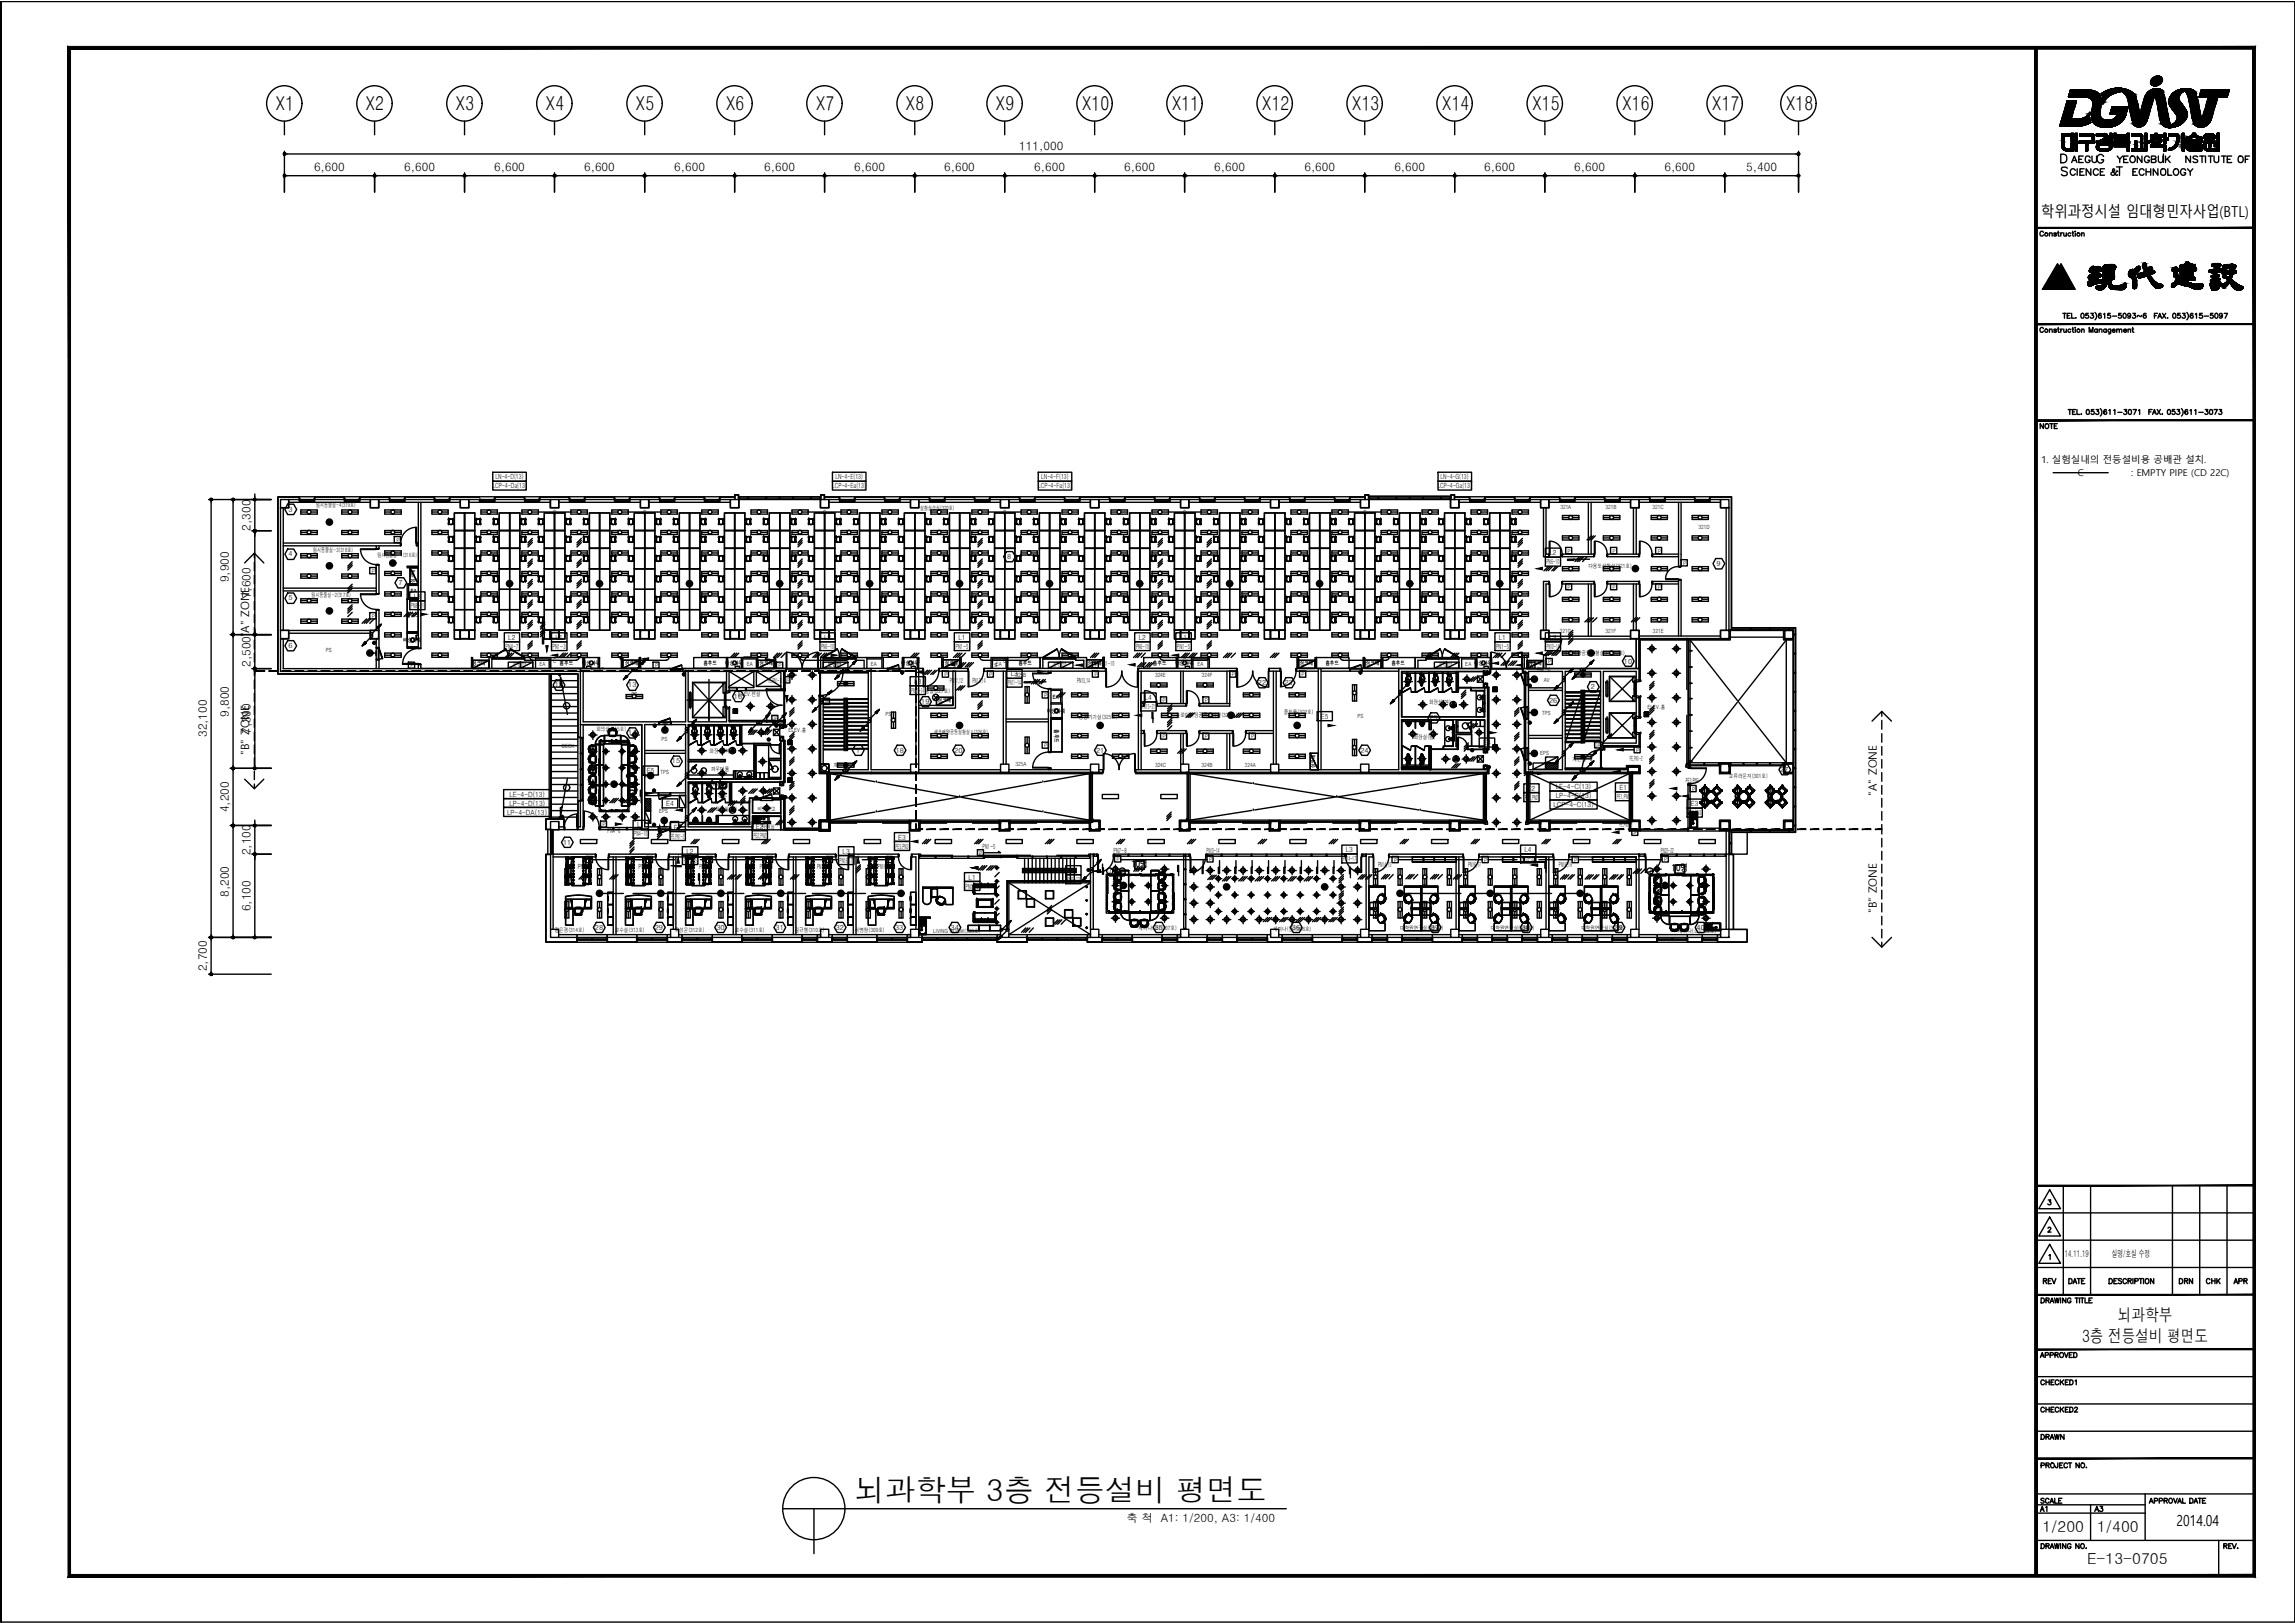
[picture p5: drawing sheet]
<svg xmlns="http://www.w3.org/2000/svg" width="420mm" height="297mm" viewBox="0 0 420 297" stroke-linecap="round" stroke-linejoin="round" font-family="sans-serif">
<defs><g id="words">
<text font-size="5.6" x="156.5" y="274.8">뇌과학부 3층 전등설비 평면도</text>
<g font-size="4">
<text x="372.5" y="278">A1</text>
<text x="382.8" y="278">A3</text>
</g>
<g font-size="3.5">
<text x="50.5" y="20.2">X1</text>
<text x="67" y="20.2">X2</text>
<text x="83.5" y="20.2">X3</text>
<text x="99.9" y="20.2">X4</text>
<text x="116.4" y="20.2">X5</text>
<text x="132.9" y="20.2">X6</text>
<text x="149.4" y="20.2">X7</text>
<text x="165.9" y="20.2">X8</text>
<text x="182.3" y="20.2">X9</text>
<text x="198.1" y="20.2">X10</text>
<text x="214.6" y="20.2">X11</text>
<text x="231.1" y="20.2">X12</text>
<text x="247.6" y="20.2">X13</text>
<text x="264" y="20.2">X14</text>
<text x="280.5" y="20.2">X15</text>
<text x="297" y="20.2">X16</text>
<text x="313.5" y="20.2">X17</text>
<text x="327" y="20.2">X18</text>
<text x="373.2" y="236">REV</text>
<text x="397.9" y="236">DRN</text>
<text x="403.2" y="236">CHK</text>
<text x="408.2" y="236">APR</text>
<text x="372.9" y="264.6">DRAWN</text>
</g>
<g font-size="3.1">
<text x="381.2" y="245.6">3층 전등설비 평면도</text>
<text x="387.7" y="241.8">뇌과학부</text>
</g>
<g font-size="2.8">
<text x="373.7" y="39.7">학위과정시설 임대형민자사업(BTL)</text>
<text x="373.9" y="280.4">1/200</text>
<text x="383.9" y="280.4">1/400</text>
<text x="398.4" y="279.2">2014.04</text>
<text x="382.1" y="286.2">E-13-0705</text>
</g>
<g font-size="2.1">
<text x="186.6" y="27.4">111,000</text>
<text x="57.5" y="31.4">6,600</text>
<text x="74" y="31.4">6,600</text>
<text x="90.5" y="31.4">6,600</text>
<text x="106.9" y="31.4">6,600</text>
<text x="123.4" y="31.4">6,600</text>
<text x="139.9" y="31.4">6,600</text>
<text x="156.4" y="31.4">6,600</text>
<text x="172.8" y="31.4">6,600</text>
<text x="189.4" y="31.4">6,600</text>
<text x="205.8" y="31.4">6,600</text>
<text x="222.3" y="31.4">6,600</text>
<text x="238.8" y="31.4">6,600</text>
<text x="255.3" y="31.4">6,600</text>
<text x="271.7" y="31.4">6,600</text>
<text x="288.2" y="31.4">6,600</text>
<text x="304.7" y="31.4">6,600</text>
<text x="319.7" y="31.4">5,400</text>
<text x="45.8" y="97.1" transform="rotate(-90 45.8 97.1)">2,300</text>
<text x="41.9" y="106.6" transform="rotate(-90 41.9 106.6)">9,900</text>
<text x="45.8" y="109.5" transform="rotate(-90 45.8 109.5)">7,600</text>
<text x="45.8" y="122.1" transform="rotate(-90 45.8 122.1)">2,500&quot;A&quot; ZONE</text>
<text x="41.9" y="131.2" transform="rotate(-90 41.9 131.2)">9,800</text>
<text x="37.8" y="134.9" transform="rotate(-90 37.8 134.9)">32,100</text>
<text x="45.8" y="134.4" transform="rotate(-90 45.8 134.4)">7,300</text>
<text x="45.6" y="138.1" transform="rotate(-90 45.6 138.1)">&quot;B&quot; ZONE</text>
<text x="41.9" y="148.7" transform="rotate(-90 41.9 148.7)">4,200</text>
<text x="343.6" y="145.6" transform="rotate(-90 343.6 145.6)">&quot;A&quot; ZONE</text>
<text x="45.8" y="156.5" transform="rotate(-90 45.8 156.5)">2,100</text>
<text x="41.9" y="164.2" transform="rotate(-90 41.9 164.2)">8,200</text>
<text x="45.8" y="166.8" transform="rotate(-90 45.8 166.8)">6,100</text>
<text x="343.6" y="167.1" transform="rotate(-90 343.6 167.1)">&quot;B&quot; ZONE</text>
<text x="37.8" y="177.7" transform="rotate(-90 37.8 177.7)">2,700</text>
<text x="206.2" y="278.6">축 척 A1: 1/200, A3: 1/400</text>
</g>
<g font-size="1.7">
<text x="373.7" y="84.7">1. 실험실내의 전등설비용 공배관 설치.</text>
<text x="380.4" y="87.1">C</text>
<text x="390.2" y="87.2">: EMPTY PIPE (CD 22C)</text>
<text x="207.1" y="158.7">10명</text>
<text x="306" y="159.5">10명</text>
<text x="378" y="230.1">14.11.19</text>
<text x="386.6" y="230.1">실명/호실 수정</text>
</g>
<g font-size="1.3">
<text x="90.2" y="89.4">LCP-4-Da(13)</text>
<text x="90.7" y="87.7">LN-4-D(13)</text>
<text x="152.4" y="89.4">LCP-4-Ea(13)</text>
<text x="153" y="87.7">LN-4-E(13)</text>
<text x="190.1" y="89.4">LCP-4-Fa(13)</text>
<text x="190.6" y="87.7">LN-4-F(13)</text>
<text x="263.2" y="89.4">LCP-4-Ga(13)</text>
<text x="263.7" y="87.7">LN-4-G(13)</text>
<text x="52.8" y="93.7">3</text>
<text x="101.3" y="94.2">C</text>
<text x="117.7" y="94.2">C</text>
<text x="150.7" y="94.2">C</text>
<text x="183.6" y="94.2">C</text>
<text x="216.6" y="94.2">C</text>
<text x="249.6" y="94.2">C</text>
<text x="52.8" y="101.8">4</text>
<text x="283.7" y="101.6">L2</text>
<text x="72.9" y="107">7</text>
<text x="184.4" y="102.3">8</text>
<text x="283.1" y="103.3">PN6~10</text>
<text x="314.2" y="103.6">9</text>
<text x="52.8" y="109.9">5</text>
<text x="75.2" y="111.2">PN8~11</text>
<text x="75.7" y="109.6">L3</text>
<text x="52.8" y="118.6">6</text>
<text x="92.5" y="118.7">PN4~7</text>
<text x="93" y="117.1">L2</text>
<text x="101.2" y="118.7">PN1~3</text>
<text x="101.7" y="117.1">L1</text>
<text x="150.3" y="118.7">PN6~10</text>
<text x="150.9" y="117.1">L2</text>
<text x="174.9" y="118.7">PN1~5</text>
<text x="175.5" y="117.1">L1</text>
<text x="208" y="118.7">PN6~10</text>
<text x="208.5" y="117.1">L2</text>
<text x="215.5" y="118.7">PN1~5</text>
<text x="216" y="117.1">L1</text>
<text x="273.9" y="118.7">PN1~5</text>
<text x="274.4" y="117.1">L1</text>
<text x="283.1" y="118.7">PN10~14</text>
<text x="283.7" y="117.1">L3</text>
<text x="101.3" y="121.4">C</text>
<text x="101.6" y="125.8">12</text>
<text x="108.2" y="123">PN1~7</text>
<text x="115" y="125.8">13</text>
<text x="117.7" y="121.4">C</text>
<text x="139.3" y="123">PN1~10</text>
<text x="140.6" y="125.1">PE,PN1~3</text>
<text x="150.7" y="121.4">C</text>
<text x="167.4" y="125.1">L3</text>
<text x="173.9" y="124.9">PN11,12</text>
<text x="178.1" y="124.9">PN13,14</text>
<text x="182.1" y="122">s</text>
<text x="183.6" y="121.4">C</text>
<text x="184.5" y="125.4">PN11~14</text>
<text x="185" y="123.8">L3</text>
<text x="197.2" y="124.9">PN13,14</text>
<text x="201.6" y="121.8">PN1~10</text>
<text x="216.6" y="121.4">C</text>
<text x="230.3" y="125.3">22</text>
<text x="235.2" y="125.4">23</text>
<text x="249.6" y="121.4">C</text>
<text x="281.5" y="123">PN1~6</text>
<text x="297.3" y="121.4">10</text>
<text x="134.4" y="127.9">16</text>
<text x="166.8" y="126.8">PN11~14</text>
<text x="168.7" y="128.8">19</text>
<text x="209.1" y="129.8">PN15~21</text>
<text x="209.6" y="128.1">L4</text>
<text x="241.8" y="131.6">E5</text>
<text x="261.7" y="131.8">25</text>
<text x="283.6" y="128.6">26</text>
<text x="291.3" y="126.1">2</text>
<text x="115" y="134.6">14</text>
<text x="156.7" y="137.7">1</text>
<text x="164" y="137.7">18</text>
<text x="174.7" y="137.7">20</text>
<text x="200.7" y="137.7">21</text>
<text x="249" y="137.7">24</text>
<text x="271.5" y="136.4">E4</text>
<text x="118.4" y="141.5">E5</text>
<text x="123" y="139.7">15</text>
<text x="130.3" y="143.9">17</text>
<text x="298.4" y="139.3">PE,PN1~2</text>
<text x="308.6" y="143.3">PE3,PN3</text>
<text x="325.9" y="141.3">27</text>
<text x="92.8" y="149.1">LP-4-DA(13)</text>
<text x="93.3" y="145.8">LE-4-D(13)</text>
<text x="93.3" y="147.4">LP-4-D(13)</text>
<text x="122" y="147.5">E4</text>
<text x="279.2" y="146.4">PE2,PN2</text>
<text x="279.7" y="144.7">E2</text>
<text x="284.4" y="147.7">LCP-4-C(13)</text>
<text x="284.8" y="144.4">LE-4-C(13)</text>
<text x="284.8" y="146.1">LP-4-C(13)</text>
<text x="296" y="146.2">PE1,PN1</text>
<text x="296.5" y="144.6">E1</text>
<text x="309.1" y="149.2">PE3,PN3</text>
<text x="309.5" y="147.6">E3</text>
<text x="103.1" y="154.6">11</text>
<text x="111.2" y="152.5">PN4~6</text>
<text x="116.1" y="153.1">PN4~10</text>
<text x="116.7" y="151.4">L1</text>
<text x="122.9" y="153.5">PE,PN1~2</text>
<text x="123.4" y="151.8">E1</text>
<text x="137.9" y="153.3">PE2,PN2</text>
<text x="138.4" y="151.7">E2</text>
<text x="164" y="155.3">PE3,PN3</text>
<text x="164.4" y="153.7">E3</text>
<text x="179.9" y="155.3">PN1~5</text>
<text x="246.4" y="155.9">L3</text>
<text x="279.1" y="155.9">L4</text>
<text x="296.5" y="151.3">PE,PN1~3</text>
<text x="105.8" y="159.1">PN6,7</text>
<text x="116.9" y="159.1">PN8,9</text>
<text x="125.2" y="157.9">PN10~15</text>
<text x="125.7" y="156.2">L2</text>
<text x="128" y="159.1">PN10,11</text>
<text x="139.1" y="159.1">PN12,13</text>
<text x="149.6" y="159.1">PN14,15</text>
<text x="153.7" y="157.9">PN16,17</text>
<text x="154.3" y="156.2">L3</text>
<text x="160.7" y="159.1">PN16,17</text>
<text x="177.3" y="161">L1</text>
<text x="195.3" y="161.4">PN6~13</text>
<text x="195.8" y="159.8">L2</text>
<text x="203.9" y="156.2">PN7~8</text>
<text x="220.9" y="156.1">PN10~14</text>
<text x="245.9" y="157.6">PN14~17</text>
<text x="252.3" y="158.7">PN14,15</text>
<text x="268.8" y="158.7">PN16,17</text>
<text x="278.6" y="157.6">PN18~22</text>
<text x="285.4" y="158.7">PN18,19</text>
<text x="304.1" y="156">PN20~22</text>
<text x="176.8" y="162.6">PN1~5</text>
<text x="108.9" y="170.2">28</text>
<text x="119.9" y="170.2">29</text>
<text x="131.1" y="170.2">30</text>
<text x="142" y="170.2">31</text>
<text x="153" y="170.2">32</text>
<text x="163.9" y="170.2">33</text>
<text x="174" y="170.2">34</text>
<text x="211.4" y="170.2">35</text>
<text x="236.5" y="170.2">36</text>
<text x="262" y="170.2">37</text>
<text x="278.6" y="170.2">38</text>
<text x="295.6" y="170.2">39</text>
<text x="310.6" y="170.2">40</text>
</g>
<g font-size="1">
<text x="57.9" y="92.9">임시동물실-4(319호)</text>
<text x="168.5" y="93.3">실험실습실(320호)</text>
<text x="285.7" y="93.2">321A</text>
<text x="293.9" y="93.2">321B</text>
<text x="302.6" y="93.2">321C</text>
<text x="57.4" y="101">임시동물실-3(318호)</text>
<text x="69.1" y="102">임시동물실-1(316호)</text>
<text x="311" y="96.8">321D</text>
<text x="75.9" y="106.7" transform="rotate(-90 75.9 106.7)">싱크대</text>
<text x="290.8" y="103.9">다용도실험실(321호)</text>
<text x="57" y="109.2">임시동물실-2(317호)</text>
<text x="74.3" y="113">흄후드</text>
<text x="75.2" y="108.6">EA</text>
<text x="59.6" y="119.3">PS</text>
<text x="73.8" y="117.5">비상샤워</text>
<text x="285.6" y="115.8">321G</text>
<text x="286.2" y="120">세포배양공동실험실Ⅰ(322호)</text>
<text x="293.9" y="115.8">321F</text>
<text x="302.6" y="115.8">321E</text>
<text x="86.4" y="121.7">싱크대</text>
<text x="93.9" y="121.9">분전반</text>
<text x="98.8" y="121.9">EA</text>
<text x="102.4" y="121.7">흄후드</text>
<text x="106.6" y="121.7">비상샤워</text>
<text x="114.4" y="121.7">싱크대</text>
<text x="128.8" y="121.7">흄후드</text>
<text x="132.8" y="121.7">비상샤워 EA</text>
<text x="132.8" y="121.7">비상샤워</text>
<text x="139.1" y="121.7">싱크대</text>
<text x="151.6" y="121.9">분전반</text>
<text x="159.4" y="121.9">EA</text>
<text x="165" y="121.7">비상샤워</text>
<text x="173" y="121.7">싱크대</text>
<text x="182.3" y="121.9">EA</text>
<text x="185.9" y="124">325B</text>
<text x="186.4" y="121.7">흄후드</text>
<text x="192.7" y="121.9">분전반</text>
<text x="199.2" y="121.7">싱크대</text>
<text x="211.1" y="121.7">흄후드</text>
<text x="211.5" y="123.9">324E</text>
<text x="215.2" y="121.7">비상샤워</text>
<text x="219.2" y="121.9">EA</text>
<text x="220" y="123.9">324F</text>
<text x="238" y="121.7">싱크대</text>
<text x="242.7" y="121.7">흄후드</text>
<text x="250.1" y="121.7">싱크대</text>
<text x="254.7" y="121.7">흄후드</text>
<text x="263.4" y="121.9">분전반</text>
<text x="268.3" y="121.9">EA 비상샤워</text>
<text x="269.9" y="121.7">비상샤워</text>
<text x="279.8" y="121.8">싱크대</text>
<text x="282.6" y="124.8">AV</text>
<text x="115.6" y="127.4">PS</text>
<text x="135.2" y="127.3">ELEV.전실</text>
<text x="162.1" y="131">PS</text>
<text x="169.3" y="126.8">암실(327호)</text>
<text x="171.7" y="128.5">싱크대</text>
<text x="191.7" y="130.5">비상샤워</text>
<text x="192.7" y="127.9">EA</text>
<text x="197.5" y="131.6">공동기기실(325호)</text>
<text x="215.3" y="131.2">뉴로이미징공동기기실(324호)</text>
<text x="235" y="130.6">콜드룸(323호)</text>
<text x="248.5" y="131.4">PS</text>
<text x="261.6" y="128.9">화장실(여)</text>
<text x="282.3" y="130.8">TPS</text>
<text x="301.6" y="129.8">ELEV.홀</text>
<text x="102.8" y="136.8">DECK</text>
<text x="109.2" y="133.7">회의실(315호)</text>
<text x="121.1" y="135.5">PS</text>
<text x="129.9" y="137.9">화장실(여)</text>
<text x="144.4" y="133.9">ELEV.홀</text>
<text x="171" y="134.3">세포배양공동실험실Ⅱ(326호)</text>
<text x="193" y="133.4" transform="rotate(90 193 133.4)">흄후드</text>
<text x="258.8" y="135.2">화장실(남)</text>
<text x="120.9" y="141.7">TPS</text>
<text x="130.2" y="141">파우더룸</text>
<text x="152.6" y="140.4">계단실-1</text>
<text x="185.9" y="140.3">325A</text>
<text x="211.5" y="140.4">324C</text>
<text x="220" y="140.4">324B</text>
<text x="227.9" y="140.4">324A</text>
<text x="240.7" y="140.6" transform="rotate(-90 240.7 140.6)">싱크대</text>
<text x="282" y="138.2">EPS</text>
<text x="287.9" y="139.3">계단실-2</text>
<text x="316.5" y="142.3">교류라운지(301호)</text>
<text x="115.5" y="145.6">J</text>
<text x="120.6" y="148.7">EPS</text>
<text x="131" y="148.5">화장실(남)</text>
<text x="131.5" y="145.9">청소</text>
<text x="138.7" y="148.4">비품창고</text>
<text x="139.4" y="151.8">탕비실</text>
<text x="203" y="159.8">J</text>
<text x="205.3" y="159.8">J</text>
<text x="301.9" y="159.8">J</text>
<text x="101.6" y="170.6">김은경(314호)</text>
<text x="112.6" y="170.6">교수실(313호)</text>
<text x="123.5" y="170.6">유성운(312호)</text>
<text x="134.5" y="170.6">교수실(311호)</text>
<text x="145.5" y="170.6">김규형(310호)</text>
<text x="156.5" y="170.6">서병창(309호)</text>
<text x="170.8" y="170.7">LIVING ROOM(308호)</text>
<text x="208.4" y="170.1">세미나(소)(307호)</text>
<text x="233.1" y="170.4">세미나(중)(306호)</text>
<text x="256.3" y="170.2">대학원연구실(305호)</text>
<text x="273" y="170.2">대학원연구실(304호)</text>
<text x="289.5" y="170.3">대학원연구실(303호)</text>
<text x="307.3" y="170.7">세미나(소)(302호)</text>
</g>
<g font-size=".9">
<text x="72.6" y="99.1">P</text>
<text x="287" y="101.1">P</text>
<text x="295.2" y="101.1">P</text>
<text x="303.5" y="101.1">P</text>
<text x="68.1" y="104.8">P</text>
<text x="287" y="107.7">P</text>
<text x="295.2" y="107.7">P</text>
<text x="303.5" y="107.7">P</text>
<text x="308.1" y="103.4">P</text>
<text x="68.1" y="113.1">P</text>
<text x="75.1" y="122.1">P</text>
<text x="119.9" y="122.1">P</text>
<text x="142.5" y="122.1">P</text>
<text x="143.8" y="124.7">3P</text>
<text x="172.9" y="123.7">P</text>
<text x="181.1" y="123.7">P</text>
<text x="200.4" y="122.1">P</text>
<text x="200.4" y="123.7">P</text>
<text x="225.5" y="123.7">P</text>
<text x="238.3" y="123.7">P</text>
<text x="280.2" y="122.1">P</text>
<text x="283.4" y="121.4">P</text>
<text x="141.6" y="131.8">3P</text>
<text x="151" y="128.7">3P</text>
<text x="191.2" y="127.5">P</text>
<text x="212.9" y="128.5">P</text>
<text x="220.6" y="128.5">P</text>
<text x="191.2" y="136.7">P</text>
<text x="212.9" y="135.1">P</text>
<text x="220.6" y="135.1">P</text>
<text x="229.1" y="135.1">P</text>
<text x="292.2" y="136.7">3P</text>
<text x="299.6" y="137.6">P</text>
<text x="309.8" y="144.7">P</text>
<text x="110.3" y="151.2">P</text>
<text x="299" y="152.6">3P</text>
<text x="107.7" y="157.7">P</text>
<text x="118.7" y="157.7">P</text>
<text x="129.7" y="157.7">P</text>
<text x="140.7" y="157.7">P</text>
<text x="151.6" y="157.7">P</text>
<text x="162.6" y="157.7">P</text>
<text x="179.3" y="156.4">P</text>
<text x="204.4" y="157.6">P</text>
<text x="221.4" y="157.6">P</text>
<text x="255.2" y="157.7">P</text>
<text x="271.7" y="157.7">P</text>
<text x="288.2" y="157.7">P</text>
<text x="304.7" y="157.6">P</text>
</g>
</g></defs>
<!-- layer: 9 -->
<g fill="none" stroke="#000" stroke-width=".25">
<path d="M52.1 27.7v7.5M52.3 32.2h16M52.3 28.2h276.7M68.6 31.7v3.5M68.8 32.2h16M85 31.7v3.5M85.3 32.2h16M101.5 31.7v3.5M101.8 32.2h16M118 31.7v3.5M118.3 32.2h15.9M134.5 31.7v3.5"/>
<path d="M134.7 32.2h16M151 31.7v3.5M151.2 32.2h16M167.5 31.7v3.5M167.7 32.2h16M183.9 31.7v3.5M184.2 32.2h16M200.4 31.7v3.5M200.7 32.2h15.9M216.9 31.7v3.5M217.1 32.2h16M233.4 31.7v3.5"/>
<path d="M233.6 32.2h16M249.9 31.7v3.5M250.1 32.2h16M266.3 31.7v3.5M266.6 32.2h16M282.8 31.7v3.5M283 32.2h16M299.3 31.7v3.5M299.6 32.2h15.9M315.8 31.7v3.5M316 32.2h13M329.3 27.7v7.5"/>
<path d="M38.2 91.4h11.5M38.7 91.7v79.6M42.7 91.7v24.2M46.1 97.1h3.6M46.7 90.4v.8M46.7 91.4v5.7M46.7 97.4v18.5M42.2 116.1h7.5M42.7 116.4v24M46.7 116.1v6.3M46.1 122.4h3.6M46.7 122.6v17.8"/>
<path d="M174.5 122.8h.4M42.2 151.1h7.5M42.2 140.6h7.5M42.7 140.9v10M42.7 151.3v20M46.1 156.3h3.6M46.7 150.1v.8M46.7 151.1v5.2M46.7 156.6v14.7M143.7 151.9h6.3M143.7 151.6h6.3M150 150.1h2v2h-2z"/>
<path d="M150 150.2h1.9v1.8h-1.9zM151.4 141.4l-.1 .2v-.3h.2v.3l-.1-.2v8.9l.1-.2v.3h-.2v-.3l.1 .2M151.6 141.6v8.5M151.7 141.6v8.5M152 141.6v8.5M279.5 141.4l-.1 .2v-.3h.2v.3l-.1-.2v.2M298 140.4h2.1v.9h-2.1zM298.8 141.4l-.1 .2v-.3h.3v.3l-.1-.2-.1 .2M38.2 171.6h11.5M38.2 178.3h11.5M38.7 171.8v6.2"/>
<circle cx="150.9" cy="140.6" r=".49"/>
</g>
<g fill="#000" stroke="#000" stroke-width=".18">
<path d="M51.9 32.2v.1l.2-.1zM51.9 32.3l.2-.1v.2zM52.1 32.2v.2l.2-.1z"/>
<path d="M51.9 28.2v.1l.2-.1zM51.9 28.3l.2-.1v.2zM52.1 28.2v.2l.2-.1z"/>
<path d="M51.9 32l.2 .2v-.3zM51.9 32l.2 .2h-.2z"/>
<path d="M51.9 28l.2 .2v-.3zM51.9 28l.2 .2h-.2z"/>
<path d="M52.1 32.2l.2 .1v-.1zM52.1 32.2l.2-.2v.2zM52.1 31.9v.3l.2-.2z"/>
<path d="M52.1 28.2l.2 .1v-.1zM52.1 28.2l.2-.2v.2zM52.1 27.9v.3l.2-.2z"/>
<path d="M68.3 32.2l.1 .1 .2-.1zM68.4 32.3l.2-.1v.2zM68.6 32.2v.2l.1-.1z"/>
<path d="M68.4 32l-.1 .2h.3zM68.3 32.2h.3l-.2 .1zM68.4 32.3l.2 .1v-.2z"/>
<path d="M68.6 32.2v.2l.1-.1zM68.6 32.2h.2l-.1 .1z"/>
<path d="M68.4 32l.2 .2v-.3zM68.4 32l.2 .2h-.3z"/>
<path d="M68.6 32.2l.1 .1 .1-.1zM68.7 32l.1 .2h-.2zM68.6 31.9v.3l.1-.2z"/>
<path d="M68.7 32l-.1 .2h.2zM68.6 31.9l.1 .1-.1 .2zM68.4 32l.2 .2v-.3z"/>
<path d="M84.8 32.2l.1 .1 .1-.1zM84.9 32.3l.1-.1v.2zM85 32.2v.2l.2-.1z"/>
<path d="M84.9 32l-.1 .2h.2zM84.8 32.2h.2l-.1 .1zM84.9 32.3l.1 .1v-.2z"/>
<path d="M84.9 32l.1 .2v-.3zM84.9 32l.1 .2h-.2z"/>
<path d="M85 32.2v.2l.2-.1zM85 32.2h.3l-.1 .1z"/>
<path d="M85 32.2l.2 .1 .1-.1zM85.2 32l.1 .2h-.3zM85 31.9v.3l.2-.2z"/>
<path d="M85.2 32l-.2 .2h.3zM85 31.9l.2 .1-.2 .2zM84.9 32l.1 .2v-.3z"/>
<path d="M101.3 32.2v.1l.2-.1zM101.3 32.3l.2-.1v.2zM101.5 32.2v.2l.2-.1z"/>
<path d="M101.3 32v.2h.2zM101.3 32.2h.2l-.2 .1zM101.3 32.3l.2 .1v-.2z"/>
<path d="M101.5 32.2v.2l.2-.1zM101.5 32.2h.3l-.1 .1z"/>
<path d="M101.3 32l.2 .2v-.3zM101.3 32l.2 .2h-.2z"/>
<path d="M101.5 32.2l.2 .1 .1-.1zM101.5 32.2l.2-.2 .1 .2zM101.5 31.9v.3l.2-.2z"/>
<path d="M101.5 32.2h.3l-.1-.2zM101.5 31.9l.2 .1-.2 .2zM101.3 32l.2 .2v-.3z"/>
<path d="M117.8 32.2v.1l.2-.1zM117.8 32.3l.2-.1v.2zM118 32.2v.2l.2-.1z"/>
<path d="M117.8 32v.2h.2zM117.8 32.2h.2l-.2 .1zM117.8 32.3l.2 .1v-.2z"/>
<path d="M118 32.2v.2l.2-.1zM118 32.2h.3l-.1 .1z"/>
<path d="M117.8 32l.2 .2v-.3zM117.8 32l.2 .2h-.2z"/>
<path d="M118 32.2l.2 .1 .1-.1zM118.2 32l.1 .2h-.3zM118 31.9v.3l.2-.2z"/>
<path d="M118.2 32l-.2 .2h.3zM118 31.9l.2 .1-.2 .2zM117.8 32l.2 .2v-.3z"/>
<path d="M134.2 32.2l.1 .1 .2-.1zM134.3 32.3l.2-.1v.2zM134.5 32.2v.2l.2-.1z"/>
<path d="M134.3 32l-.1 .2h.3zM134.2 32.2h.3l-.2 .1zM134.5 32.2l-.2 .1 .2 .1z"/>
<path d="M134.3 32l.2 .2v-.3zM134.3 32l.2 .2h-.3z"/>
<path d="M134.5 32.2v.2l.2-.1zM134.5 32.2h.2v.1z"/>
<path d="M134.5 32.2l.2 .1v-.1zM134.5 32.2l.2-.2v.2zM134.5 31.9v.3l.2-.2z"/>
<path d="M134.7 32l-.2 .2h.2zM134.5 31.9l.2 .1-.2 .2zM134.3 32l.2 .2v-.3z"/>
<path d="M150.7 32.2l.1 .1 .2-.1zM150.8 32.3l.2-.1v.2zM151 32.2v.2l.1-.1z"/>
<path d="M150.8 32l-.1 .2h.3zM150.7 32.2h.3l-.2 .1zM151 32.2l-.2 .1 .2 .1z"/>
<path d="M151 32.2v.2l.1-.1zM151 32.2h.2l-.1 .1z"/>
<path d="M150.8 32l.2 .2v-.3zM150.8 32l.2 .2h-.3z"/>
<path d="M151 32.2l.1 .1 .1-.1zM151 32.2l.1-.2 .1 .2zM151 31.9v.3l.1-.2z"/>
<path d="M151.1 32l-.1 .2h.2zM151 31.9l.1 .1-.1 .2zM150.8 32l.2 .2v-.3z"/>
<path d="M167.2 32.2l.1 .1 .2-.1zM167.3 32.3l.2-.1v.2zM167.5 32.2v.2l.1-.1z"/>
<path d="M167.3 32l-.1 .2h.3zM167.2 32.2h.3l-.2 .1zM167.3 32.3l.2 .1v-.2z"/>
<path d="M167.5 32.2v.2l.1-.1zM167.5 32.2h.2l-.1 .1z"/>
<path d="M167.3 32l.2 .2v-.3zM167.3 32l.2 .2h-.3z"/>
<path d="M167.5 32.2l.1 .1 .1-.1zM167.6 32l.1 .2h-.2zM167.5 31.9v.3l.1-.2z"/>
<path d="M167.6 32l-.1 .2h.2zM167.5 31.9l.1 .1-.1 .2zM167.3 32l.2 .2v-.3z"/>
<path d="M183.7 32.2l.1 .1 .1-.1zM183.8 32.3l.1-.1v.2zM183.9 32.2v.2l.2-.1z"/>
<path d="M183.8 32l-.1 .2h.2zM183.7 32.2h.2l-.1 .1zM183.8 32.3l.1 .1v-.2z"/>
<path d="M183.8 32l.1 .2v-.3zM183.8 32l.1 .2h-.2z"/>
<path d="M183.9 32.2v.2l.2-.1zM183.9 32.2h.3l-.1 .1z"/>
<path d="M183.9 32.2l.2 .1 .1-.1zM184.1 32l.1 .2h-.3zM183.9 31.9v.3l.2-.2z"/>
<path d="M184.1 32l-.2 .2h.3zM183.9 31.9l.2 .1-.2 .2zM183.8 32l.1 .2v-.3z"/>
<path d="M200.2 32.2v.1l.2-.1zM200.2 32.3l.2-.1v.2zM200.4 32.2v.2l.2-.1z"/>
<path d="M200.2 32v.2h.2zM200.2 32.2h.2l-.2 .1zM200.2 32.3l.2 .1v-.2z"/>
<path d="M200.2 32l.2 .2v-.3zM200.2 32l.2 .2h-.2z"/>
<path d="M200.4 32.2v.2l.2-.1zM200.4 32.2h.3l-.1 .1z"/>
<path d="M200.4 32.2l.2 .1 .1-.1zM200.6 32l.1 .2h-.3zM200.4 31.9v.3l.2-.2z"/>
<path d="M200.6 32l-.2 .2h.3zM200.4 31.9l.2 .1-.2 .2zM200.2 32l.2 .2v-.3z"/>
<path d="M216.6 32.2l.1 .1 .2-.1zM216.7 32.3l.2-.1v.2zM216.9 32.2v.2l.2-.1z"/>
<path d="M216.7 32l-.1 .2h.3zM216.6 32.2h.3l-.2 .1zM216.7 32.3l.2 .1v-.2z"/>
<path d="M216.9 32.2v.2l.2-.1zM216.9 32.2h.2v.1z"/>
<path d="M216.7 32l.2 .2v-.3zM216.7 32l.2 .2h-.3z"/>
<path d="M216.9 32.2l.2 .1v-.1zM216.9 32.2l.2-.2v.2zM216.9 31.9v.3l.2-.2z"/>
<path d="M216.9 32.2h.2v-.2zM216.9 31.9l.2 .1-.2 .2zM216.7 32l.2 .2v-.3z"/>
<path d="M233.1 32.2l.1 .1 .2-.1zM233.2 32.3l.2-.1v.2zM233.4 32.2v.2l.2-.1z"/>
<path d="M233.2 32l-.1 .2h.3zM233.1 32.2h.3l-.2 .1zM233.2 32.3l.2 .1v-.2z"/>
<path d="M233.2 32l.2 .2v-.3zM233.2 32l.2 .2h-.3z"/>
<path d="M233.4 32.2v.2l.2-.1zM233.4 32.2h.2v.1z"/>
<path d="M233.4 32.2l.2 .1v-.1zM233.6 32v.2h-.2zM233.4 31.9v.3l.2-.2z"/>
<path d="M233.6 32l-.2 .2h.2zM233.4 31.9l.2 .1-.2 .2zM233.2 32l.2 .2v-.3z"/>
<path d="M249.6 32.2l.1 .1 .2-.1zM249.7 32.3l.2-.1v.2zM249.9 32.2v.2l.1-.1z"/>
<path d="M249.7 32l-.1 .2h.3zM249.6 32.2h.3l-.2 .1zM249.9 32.2l-.2 .1 .2 .1z"/>
<path d="M249.9 32.2v.2l.1-.1zM249.9 32.2h.2l-.1 .1z"/>
<path d="M249.7 32l.2 .2v-.3zM249.7 32l.2 .2h-.3z"/>
<path d="M249.9 32.2l.1 .1 .1-.1zM249.9 32.2l.1-.2 .1 .2zM249.9 31.9v.3l.1-.2z"/>
<path d="M250 32l-.1 .2h.2zM249.9 31.9l.1 .1-.1 .2zM249.7 32l.2 .2v-.3z"/>
<path d="M266.1 32.2v.1l.2-.1zM266.1 32.3l.2-.1v.2zM266.3 32.2v.2l.2-.1z"/>
<path d="M266.1 32v.2h.2zM266.1 32.2h.2l-.2 .1zM266.1 32.3l.2 .1v-.2z"/>
<path d="M266.3 32.2v.2l.2-.1zM266.3 32.2h.3l-.1 .1z"/>
<path d="M266.1 32l.2 .2v-.3zM266.1 32l.2 .2h-.2z"/>
<path d="M266.3 32.2l.2 .1 .1-.1zM266.5 32l.1 .2h-.3zM266.3 31.9v.3l.2-.2z"/>
<path d="M266.5 32l-.2 .2h.3zM266.3 31.9l.2 .1-.2 .2zM266.1 32l.2 .2v-.3z"/>
<path d="M282.6 32.2v.1l.2-.1zM282.6 32.3l.2-.1v.2zM282.8 32.2v.2l.2-.1z"/>
<path d="M282.6 32v.2h.2zM282.6 32.2h.2l-.2 .1zM282.6 32.3l.2 .1v-.2z"/>
<path d="M282.6 32l.2 .2v-.3zM282.6 32l.2 .2h-.2z"/>
<path d="M282.8 32.2v.2l.2-.1zM282.8 32.2h.2v.1z"/>
<path d="M282.8 32.2l.2 .1v-.1zM283 32v.2h-.2zM282.8 31.9v.3l.2-.2z"/>
<path d="M283 32l-.2 .2h.2zM282.8 31.9l.2 .1-.2 .2zM282.6 32l.2 .2v-.3z"/>
<path d="M299 32.2l.1 .1 .2-.1zM299.1 32.3l.2-.1v.2zM299.3 32.2v.2l.2-.1z"/>
<path d="M299.1 32l-.1 .2h.3zM299 32.2h.3l-.2 .1zM299.1 32.3l.2 .1v-.2z"/>
<path d="M299.3 32.2v.2l.2-.1zM299.3 32.2h.3l-.1 .1z"/>
<path d="M299.1 32l.2 .2v-.3zM299.1 32l.2 .2h-.3z"/>
<path d="M299.3 32.2l.2 .1 .1-.1zM299.5 32l.1 .2h-.3zM299.3 31.9v.3l.2-.2z"/>
<path d="M299.5 32l-.2 .2h.3zM299.3 31.9l.2 .1-.2 .2zM299.1 32l.2 .2v-.3z"/>
<path d="M315.5 32.2l.1 .1 .2-.1zM315.6 32.3l.2-.1v.2zM315.8 32.2v.2l.1-.1z"/>
<path d="M315.6 32l-.1 .2h.3zM315.5 32.2h.3l-.2 .1zM315.8 32.2l-.2 .1 .2 .1z"/>
<path d="M315.8 32.2v.2l.1-.1zM315.8 32.2h.2l-.1 .1z"/>
<path d="M315.6 32l.2 .2v-.3zM315.6 32l.2 .2h-.3z"/>
<path d="M315.8 32.2l.1 .1 .1-.1zM315.8 32.2l.1-.2 .1 .2zM315.8 31.9v.3l.1-.2z"/>
<path d="M315.9 32l-.1 .2h.2zM315.8 31.9l.1 .1-.1 .2zM315.6 32l.2 .2v-.3z"/>
<path d="M329.1 28l-.1 .2h.3zM329 28.2h.3l-.2 .1zM329.1 28.3l.2 .1v-.2z"/>
<path d="M329.1 32l-.1 .2h.3zM329 32.2h.3l-.2 .1zM329.1 32.3l.2 .1v-.2z"/>
<path d="M329.3 28.2v.2l.1-.1zM329.3 28.2h.2l-.1 .1z"/>
<path d="M329.3 32.2v.2l.1-.1zM329.3 32.2h.2l-.1 .1z"/>
<path d="M329.4 28l-.1 .2h.2zM329.3 27.9l.1 .1-.1 .2zM329.1 28l.2 .2v-.3z"/>
<path d="M329.4 32l-.1 .2h.2zM329.3 31.9l.1 .1-.1 .2zM329.1 32l.2 .2v-.3z"/>
<path d="M38.5 91.6l.2 .1v-.3zM38.7 91.4l.2 .2-.2 .1zM38.7 91.4l.2 .2v-.2z"/>
<path d="M38.5 91.3l.2 .1v-.2zM38.5 91.3l.2 .1h-.3zM38.4 91.4l.1 .2 .2-.2z"/>
<path d="M38.7 91.4h.2v-.1zM38.7 91.2l.2 .1-.2 .1z"/>
<path d="M42.7 91.4l-.2 .2 .2 .1zM42.7 91.4l.1 .2-.1 .1zM42.7 91.4l.1 .2 .1-.2z"/>
<path d="M42.5 91.3l.2 .1v-.2zM42.5 91.3l.2 .1h-.3zM42.4 91.4l.1 .2 .2-.2z"/>
<path d="M42.7 91.4h.2l-.1-.1zM42.7 91.2l.1 .1-.1 .1z"/>
<path d="M46.4 91.4l.1 .2 .2-.2zM46.5 91.6l.2-.2v.3z"/>
<path d="M46.7 97.1l-.2 .3h.2zM46.7 97.1l.1 .3h-.1zM46.7 97.1l.1 .3 .1-.3z"/>
<path d="M46.7 97.1l-.2 .3h.2zM46.7 97.1l.1 .3h-.1zM46.7 97.1l.1 .3 .1-.3z"/>
<path d="M46.5 97l.2 .1v-.2zM46.5 97l.2 .1h-.3zM46.4 97.1l.1 .3 .2-.3z"/>
<path d="M46.5 97l.2 .1v-.2zM46.5 97l.2 .1h-.3zM46.4 97.1l.1 .3 .2-.3z"/>
<path d="M46.7 91.4v.3l.1-.1zM46.7 91.4h.2l-.1 .2zM46.8 91.3l-.1 .1h.2z"/>
<path d="M46.7 91.2v.2l.1-.1zM46.5 91.3l.2-.1v.2zM46.5 91.3l-.1 .1h.3z"/>
<path d="M46.8 97l-.1 .1h.2zM46.7 96.9l.1 .1-.1 .1z"/>
<path d="M46.8 97l-.1 .1h.2zM46.7 96.9l.1 .1-.1 .1z"/>
<path d="M42.4 116.1l.1 .2 .2-.2zM42.7 116.1v.3l-.2-.1z"/>
<path d="M42.7 116.1l-.2 .2 .2 .1zM42.7 116.1l.1 .2-.1 .1zM42.7 116.1l.1 .2 .1-.2z"/>
<path d="M42.5 115.9l.2 .2v-.2zM42.5 115.9l.2 .2h-.3zM42.4 116.1l.1 .2 .2-.2z"/>
<path d="M42.7 116.1v.3l.1-.1zM42.7 116.1h.2l-.1 .2zM42.8 115.9l-.1 .2h.2z"/>
<path d="M42.7 115.9v.2l.1-.2zM42.5 115.9h.2v.2zM42.5 115.9l-.1 .2h.3z"/>
<path d="M42.8 115.9l-.1 .2h.2zM42.7 115.9h.1l-.1 .2z"/>
<path d="M46.4 116.1l.1 .2 .2-.2zM46.5 116.3l.2-.2v.3z"/>
<path d="M46.4 116.1l.1 .2 .2-.2zM46.5 116.3l.2-.2v.3z"/>
<path d="M46.7 116.1v.3l.1-.1zM46.7 116.1h.2l-.1 .2zM46.8 115.9l-.1 .2h.2z"/>
<path d="M46.7 116.1v.3l.1-.1zM46.7 116.1h.2l-.1 .2zM46.8 115.9l-.1 .2h.2z"/>
<path d="M46.7 115.9v.2l.1-.2zM46.5 115.9h.2v.2zM46.5 115.9l-.1 .2h.3z"/>
<path d="M46.7 115.9v.2l.1-.2zM46.5 115.9h.2v.2zM46.5 115.9l-.1 .2h.3z"/>
<path d="M46.5 122.5l.2 .1v-.2zM46.7 122.4l.1 .1-.1 .1zM46.7 122.4l.1 .1 .1-.1z"/>
<path d="M46.5 122.5l.2 .1v-.2zM46.7 122.4l.1 .1-.1 .1zM46.7 122.4l.1 .1 .1-.1z"/>
<path d="M46.5 122.2l.2 .2v-.3zM46.5 122.2l.2 .2h-.3zM46.4 122.4l.1 .1 .2-.1z"/>
<path d="M46.5 122.2l.2 .2v-.3zM46.5 122.2l.2 .2h-.3zM46.4 122.4l.1 .1 .2-.1z"/>
<path d="M46.8 122.2l-.1 .2h.2zM46.7 122.1l.1 .1-.1 .2z"/>
<path d="M46.8 122.2l-.1 .2h.2zM46.7 122.1l.1 .1-.1 .2z"/>
<path d="M42.4 151.1l.1 .2 .2-.2zM42.7 151.1v.2h-.2z"/>
<path d="M42.4 140.6l.1 .2 .2-.2zM42.7 140.6v.3l-.2-.1z"/>
<path d="M42.7 151.1l-.2 .2h.2zM42.7 151.1l.1 .2h-.1zM42.7 151.1l.1 .2 .1-.2z"/>
<path d="M42.7 140.6l-.2 .2 .2 .1zM42.7 140.6l.1 .2-.1 .1zM42.7 140.6l.1 .2 .1-.2z"/>
<path d="M42.5 150.9l.2 .2v-.2zM42.5 150.9l.2 .2h-.3zM42.4 151.1l.1 .2 .2-.2z"/>
<path d="M42.7 151.1v.2h.1zM42.7 151.1h.2l-.1 .2zM42.7 151.1h.2l-.1-.2z"/>
<path d="M42.5 140.4l.2 .2v-.2zM42.5 140.4l.2 .2h-.3zM42.4 140.6l.1 .2 .2-.2z"/>
<path d="M42.7 140.6v.3l.1-.1zM42.7 140.6h.2l-.1 .2zM42.7 140.6h.2l-.1-.2z"/>
<path d="M42.7 150.9v.2l.1-.2zM42.5 150.9h.2v.2zM42.5 150.9l-.1 .2h.3z"/>
<path d="M42.7 140.4v.2l.1-.2zM42.5 140.4h.2v.2zM42.5 140.4l-.1 .2h.3z"/>
<path d="M42.7 151.1h.2l-.1-.2zM42.7 150.9h.1l-.1 .2z"/>
<path d="M42.7 140.6h.2l-.1-.2zM42.7 140.4h.1l-.1 .2z"/>
<path d="M46.4 151.1l.1 .2 .2-.2zM46.7 151.1v.2h-.2z"/>
<path d="M46.4 140.6l.1 .2 .2-.2zM46.5 140.8l.2-.2v.3z"/>
<path d="M46.5 156.5l.2 .1v-.3zM46.7 156.3l.1 .2-.1 .1zM46.7 156.3l.1 .2 .1-.2z"/>
<path d="M46.5 156.5l.2 .1v-.3zM46.7 156.3l.1 .2-.1 .1zM46.7 156.3l.1 .2 .1-.2z"/>
<path d="M46.5 156.2l.2 .1v-.2zM46.5 156.2l.2 .1h-.3zM46.4 156.3l.1 .2 .2-.2z"/>
<path d="M46.5 156.2l.2 .1v-.2zM46.5 156.2l.2 .1h-.3zM46.4 156.3l.1 .2 .2-.2z"/>
<path d="M46.7 151.1v.2h.1zM46.7 151.1h.2l-.1 .2zM46.8 150.9l-.1 .2h.2z"/>
<path d="M46.7 140.6v.3l.1-.1zM46.7 140.6h.2l-.1 .2zM46.8 140.4l-.1 .2h.2z"/>
<path d="M46.7 150.9v.2l.1-.2zM46.5 150.9h.2v.2zM46.5 150.9l-.1 .2h.3z"/>
<path d="M46.7 140.4v.2l.1-.2zM46.5 140.4h.2v.2zM46.5 140.4l-.1 .2h.3z"/>
<path d="M46.8 156.2l-.1 .1h.2zM46.7 156.1l.1 .1-.1 .1z"/>
<path d="M46.8 156.2l-.1 .1h.2zM46.7 156.1l.1 .1-.1 .1z"/>
<path d="M38.4 171.6l.1 .1 .2-.1zM38.5 171.7l.2-.1v.2z"/>
<path d="M38.4 178.3l.1 .2 .2-.2zM38.5 178.5l.2-.2v.2z"/>
<path d="M38.5 171.7l.2 .1v-.2zM38.7 171.6l.2 .1-.2 .1zM38.7 171.6l.2 .1v-.1z"/>
<path d="M38.7 171.6v.2l.2-.1zM38.7 171.6h.2v.1zM38.7 171.6h.2v-.2z"/>
<path d="M38.5 171.4l.2 .2v-.3zM38.5 171.4l.2 .2h-.3zM38.4 171.6l.1 .1 .2-.1z"/>
<path d="M38.7 178.3v.2h.2zM38.7 178.3h.2v.2zM38.7 178.3h.2v-.2z"/>
<path d="M38.7 171.3v.3l.2-.2zM38.5 171.4l.2-.1v.3zM38.5 171.4l-.1 .2h.3z"/>
<path d="M38.7 178v.3l.2-.2zM38.5 178.1l.2-.1v.3zM38.5 178.1l-.1 .2h.3z"/>
<path d="M38.7 171.6h.2v-.2zM38.7 171.3l.2 .1-.2 .2z"/>
<path d="M42.4 171.6l.1 .1 .2-.1zM42.7 171.6v.2l-.2-.1z"/>
<path d="M42.7 171.6v.2l.1-.1zM42.7 171.6h.2l-.1 .1zM42.7 171.6h.2l-.1-.2z"/>
<path d="M42.7 171.3v.3l.1-.2zM42.5 171.4l.2-.1v.3zM42.5 171.4l-.1 .2h.3z"/>
<path d="M46.4 171.6l.1 .1 .2-.1zM46.5 171.7l.2-.1v.2z"/>
<path d="M46.7 171.6v.2l.1-.1zM46.7 171.6h.2l-.1 .1zM46.8 171.4l-.1 .2h.2z"/>
<path d="M46.7 171.3v.3l.1-.2zM46.5 171.4l.2-.1v.3zM46.5 171.4l-.1 .2h.3z"/>
</g>
<!-- layer: A-SYM -->
<g fill="none" stroke="#000" stroke-width=".25">
<path d="M52.1 22.2v2.5M68.6 22.2v2.5M85 22.2v2.5M101.5 22.2v2.5M118 22.2v2.5M134.5 22.2v2.5M151 22.2v2.5M167.5 22.2v2.5M183.9 22.2v2.5M200.4 22.2v2.5M216.9 22.2v2.5M233.4 22.2v2.5"/>
<path d="M249.9 22.2v2.5M266.3 22.2v2.5M282.8 22.2v2.5M299.3 22.2v2.5M315.8 22.2v2.5M329.3 22.2v2.5M102.9 125.5l-.3-.1v-1.5l1.3 6.9M103.9 142.4l-1.3 6.9v-1.5l.3-.1M182.8 155.8l.4 .3h-3"/>
<circle cx="52" cy="18.9" r="3.2"/>
<circle cx="68.6" cy="18.9" r="3.2"/>
<circle cx="85" cy="18.9" r="3.2"/>
<circle cx="101.5" cy="18.9" r="3.2"/>
<circle cx="118" cy="18.9" r="3.2"/>
<circle cx="134.5" cy="18.9" r="3.2"/>
<circle cx="150.9" cy="18.9" r="3.2"/>
<circle cx="167.4" cy="18.9" r="3.2"/>
<circle cx="183.9" cy="18.9" r="3.2"/>
<circle cx="200.4" cy="18.9" r="3.2"/>
<circle cx="216.9" cy="18.9" r="3.2"/>
<circle cx="233.4" cy="18.9" r="3.2"/>
<circle cx="249.8" cy="18.9" r="3.2"/>
<circle cx="266.3" cy="18.9" r="3.2"/>
<circle cx="282.8" cy="18.9" r="3.2"/>
<circle cx="299.3" cy="18.9" r="3.2"/>
<circle cx="315.7" cy="18.9" r="3.2"/>
<circle cx="329.2" cy="18.9" r="3.2"/>
</g>
<!-- layer: A-COL -->
<g fill="none" stroke="#000" stroke-width=".25">
<path d="M51.4 91.4h1.4v1.5h-1.4zM67.8 91.4h1.5v1.5h-1.5zM84.3 91.4h1.5v1.5h-1.5zM100.8 91.4h1.5v1.5h-1.5zM117.3 91.4h1.4v1.5h-1.4zM133.7 91.4h1.6v1.5h-1.6zM150.2 91.4h1.5v1.5h-1.5zM166.7 91.4h1.5v1.5h-1.5zM183.2 91.4h1.5v1.5h-1.5zM199.6 91.4h1.6v1.5h-1.6zM216.2 91.4h1.4v1.5h-1.4zM232.6 91.4h1.5v1.5h-1.5z"/>
<path d="M249.1 91.4h1.5v1.5h-1.5zM265.6 91.4h1.5v1.5h-1.5zM282.1 91.4h1.4v1.5h-1.4zM298.5 91.4h1.6v1.5h-1.6zM315 91.4h1.5v1.5h-1.5zM51.4 115.4h1.4v1.5h-1.4zM67.8 115.4h1.5v1.5h-1.5zM84.3 115.4h1.5v1.5h-1.5zM100.8 115.4h1.5v1.5h-1.5zM117.3 115.4h1.4v1.5h-1.4zM133.7 115.4h1.6v1.5h-1.6zM150.2 115.4h1.5v1.5h-1.5z"/>
<path d="M166.7 115.4h1.5v1.5h-1.5zM183.2 115.4h1.5v1.5h-1.5zM199.6 115.4h1.6v1.5h-1.6zM216.2 115.4h1.4v1.5h-1.4zM232.6 115.4h1.5v1.5h-1.5zM249.1 115.4h1.5v1.5h-1.5zM265.6 115.4h1.5v1.5h-1.5zM282.1 115.4h1.4v1.5h-1.4zM298.5 115.4h1.6v1.5h-1.6zM315 115.4h1.5v1.5h-1.5zM326.8 115.4h1.5v1.5h-1.5zM150.2 139.9h1.5v1.4h-1.5z"/>
<path d="M166.7 139.9h1.5v1.4h-1.5zM183.2 139.9h1.5v1.4h-1.5zM199.6 139.9h1.6v1.4h-1.6zM216.2 139.9h1.4v1.4h-1.4zM232.6 139.9h1.5v1.4h-1.5zM249.1 139.9h1.5v1.4h-1.5zM315 139.9h1.5v1.4h-1.5zM326.8 139.9h1.5v1.4h-1.5zM100.8 150.4h1.5v1.4h-1.5zM122.8 150.4h1.4v1.4h-1.4zM150.2 150.4h1.5v1.4h-1.5zM166.7 150.4h1.5v1.4h-1.5z"/>
<path d="M183.2 150.4h1.5v1.4h-1.5zM199.6 150.4h1.6v1.4h-1.6zM216.2 150.4h1.4v1.4h-1.4zM232.6 150.4h1.5v1.4h-1.5zM249.1 150.4h1.5v1.4h-1.5zM265.6 150.4h1.5v1.4h-1.5zM282.1 150.4h1.4v1.4h-1.4zM298 140.4h2.1v.9h-2.1zM298.5 150.4h1.6v1.4h-1.6zM315 150.4h1.5v1.4h-1.5zM326.8 150.4h1.5v1.4h-1.5zM100.8 170.1h1.5v1.5h-1.5z"/>
<path d="M122.8 170.1h1.4v1.5h-1.4zM150.2 170.1h1.5v1.5h-1.5zM166.7 170.1h1.5v1.5h-1.5zM183.2 170.1h1.5v1.5h-1.5zM199.6 170.1h1.6v1.5h-1.6zM216.2 170.1h1.4v1.5h-1.4zM232.6 170.1h1.5v1.5h-1.5zM249.1 170.1h1.5v1.5h-1.5zM265.6 170.1h1.5v1.5h-1.5zM282.1 170.1h1.4v1.5h-1.4zM298.5 170.1h1.6v1.5h-1.6zM315 170.1h1.5v1.5h-1.5z"/>
</g>
<!-- layer: A-HAT1 -->
<g fill="none" stroke="#000" stroke-width=".25">
<path d="M134.2 129.8h.8v.7h-.8zM134.3 130.4h.1M134.3 130.2h.1M134.3 130.1h.1M134.3 130h.1M134.3 129.9h.1M134.3 130.5h.1M134.5 130.4h.1M134.5 130.2h.1M134.5 130.1h.1M134.5 130h.1M134.5 129.9h.1"/>
<path d="M134.5 130.5h.1M134.6 130.5h.1M134.6 130.4h.1M134.6 130.2h.1M134.6 130.1h.1M134.6 130h.1M134.6 129.9h.1M134.7 130.4h.1M134.7 130.2h.1M134.7 130.1h.1M134.7 130h.1M134.7 129.9h.1"/>
<path d="M134.7 130.5h.1M134.8 130.4h.1M134.8 130.2h.1M134.8 130.1h.1M134.8 130h.1M134.8 129.9h.1M134.8 130.5h.1M134.9 130.4h.1M134.9 130.2h.1M134.9 130.1h.1M134.9 130h.1M134.9 129.9h.1"/>
<path d="M134.9 130.5h.1M144.2 135.5h.8v.8h-.8zM144.3 135.7h.1M144.3 135.8h.1M144.3 136h.1M144.3 136.1h.1M144.3 136.2h.1M144.3 135.6h.1M144.4 135.7h.1M144.4 135.8h.1M144.4 136h.1M144.4 136.1h.1"/>
<path d="M144.4 136.2h.1M144.4 135.6h.1M144.6 135.6h.1M144.6 135.7h.1M144.6 135.8h.1M144.6 136h.1M144.6 136.1h.1M144.6 136.2h.1M144.7 135.7h.1M144.7 135.8h.1M144.7 136h.1M144.7 136.1h.1"/>
<path d="M144.7 136.2h.1M144.7 135.6h.1M144.8 135.7h.1M144.8 135.8h.1M144.8 136h.1M144.8 136.1h.1M144.8 136.2h.1M144.8 135.6h.1M144.9 135.7h.1M144.9 135.8h.1M144.9 136h.1M144.9 136.1h.1"/>
<path d="M144.9 136.2h.1M144.9 135.6h.1M273.3 136.4h.8v.7h-.8zM273.3 125.8h.8v.8h-.8zM273.4 137h.1M273.4 136.8h.1M273.4 136.7h.1M273.4 136.6h.1M273.4 136.5h.1M273.4 137.1h.1M273.4 126.4h.1M273.4 126.3h.1"/>
<path d="M273.4 126.1h.1M273.4 126h.1M273.4 125.9h.1M273.4 126.5h.1M273.5 137h.1M273.5 136.8h.1M273.5 136.7h.1M273.5 136.6h.1M273.5 136.5h.1M273.5 137.1h.1M273.5 126.4h.1M273.5 126.3h.1"/>
<path d="M273.5 126.1h.1M273.5 126h.1M273.5 125.9h.1M273.5 126.5h.1M273.6 137h.1M273.6 136.8h.1M273.6 136.7h.1M273.6 136.6h.1M273.6 136.5h.1M273.6 137.1h.1M273.6 126.4h.1M273.6 126.3h.1"/>
<path d="M273.6 126.1h.1M273.6 126h.1M273.6 125.9h.1M273.6 126.5h.1M273.8 137h.1M273.8 136.8h.1M273.8 136.7h.1M273.8 136.6h.1M273.8 136.5h.1M273.8 137.1h.1M273.8 126.4h.1M273.8 126.3h.1"/>
<path d="M273.8 126.1h.1M273.8 126h.1M273.8 125.9h.1M273.8 126.5h.1M273.9 137h.1M273.9 136.8h.1M273.9 136.7h.1M273.9 136.6h.1M273.9 136.5h.1M273.9 137.1h.1M273.9 126.4h.1M273.9 126.3h.1"/>
<path d="M273.9 126.1h.1M273.9 126h.1M273.9 125.9h.1M273.9 126.5h.1M274 137h.1M274 136.8h.1M274 136.7h.1M274 136.6h.1M274 136.5h.1M274 137.1h.1M274 126.4h.1M274 126.3h.1"/>
<path d="M274 126.1h.1M274 126h.1M274 125.9h.1M274 126.5h.1M301 130.4h.8v.7h-.8zM301.1 131h.1M301.1 130.8h.1M301.1 130.7h.1M301.1 130.6h.1M301.1 130.5h.1M301.1 131.1h.1M301.2 131h.1"/>
<path d="M301.2 130.8h.1M301.2 130.7h.1M301.2 130.6h.1M301.2 130.5h.1M301.2 131.1h.1M301.4 131h.1M301.4 130.8h.1M301.4 130.7h.1M301.4 130.6h.1M301.4 130.5h.1M301.4 131.1h.1M301.5 131h.1"/>
<path d="M301.5 130.8h.1M301.5 130.7h.1M301.5 130.6h.1M301.5 130.5h.1M301.5 131.1h.1M301.6 131h.1M301.6 130.8h.1M301.6 130.7h.1M301.6 130.6h.1M301.6 130.5h.1M301.6 131.1h.1M301.8 131h.1"/>
<path d="M301.8 130.8h.1M301.8 130.7h.1M301.8 130.6h.1M301.8 130.5h.1M301.8 131.1h.1M144.2 142.4h.8v.8h-.8zM144.3 142.6h.1M144.3 142.7h.1M144.3 142.9h.1M144.3 143h.1M144.3 143.1h.1M144.3 142.5h.1"/>
<path d="M144.4 142.6h.1M144.4 142.7h.1M144.4 142.9h.1M144.4 143h.1M144.4 143.1h.1M144.4 142.5h.1M144.6 142.5h.1M144.6 142.6h.1M144.6 142.7h.1M144.6 142.9h.1M144.6 143h.1M144.6 143.1h.1"/>
<path d="M144.7 142.6h.1M144.7 142.7h.1M144.7 142.9h.1M144.7 143h.1M144.7 143.1h.1M144.7 142.5h.1M144.8 142.6h.1M144.8 142.7h.1M144.8 142.9h.1M144.8 143h.1M144.8 143.1h.1M144.8 142.5h.1"/>
<path d="M144.9 142.6h.1M144.9 142.7h.1M144.9 142.9h.1M144.9 143h.1M144.9 143.1h.1M144.9 142.5h.1"/>
</g>
<!-- layer: A-CON -->
<g fill="none" stroke="#000" stroke-width=".25">
<path d="M106.3 122.4h16.5v.5h-16v9.2h13.9v.5h-2.7v18.7h2.5v.5h-3v-19.2h-11.2zM150.2 127.4h.5h-.5M150.2 127.4v12.5M150.7 127.4v12.5M167.7 139.9v-17.5h.5v17.5M279.3 125.4h.5v4h-.5zM279.3 131.6h.5v5.2h-.5zM293 137.1v-14.2h-6.4v18h11.4M293.5 136.5h6.6v-2.1h-.5v1.6h-6.1v-13.1h6.1v1.5h.5v-2h-21.3v.5h.5v.2h.5v-.2h6.2v18h-6.2v-1.8h-.5v2.2h18.7M299.6 127.7h.5v3.4h-.5zM124.2 151.3h1.3v-18.7h-2.6v-.5h2.6v-9.2h-.5v-.5h18.8v.5h-.3v3.2h-.5v-3.2h-9.5v3.6h-.5v-3.6h-7v9.2h7v-2.4h.5v2.4h10v.5h-17.5v10h17v-7h.5v7.5h-17.5v8.2h11.8v.5h-13.6M143 146.1h.5v5.7h-.5z"/>
<path d="M151.7 140.9h7.3v-18h-9.1v-.5h9.6v18.5h7.2M151.7 141.3h15M168.2 141.3h15M168.2 140.9h15M184.7 141.3h14.9M184.7 140.9h14.9M217.6 141.3h15M217.6 140.9h15M234.1 141.3h15M234.1 140.9h15M241.3 140.9v-18.5h.6v18.5M250.6 140.9h5.5v-18.5h16.7v.5h-.5v.2h-.5v-.2h-15.2v8.3h15.2v-5.3h.5v11.2h-.5v-5.4h-15.2v9.2h15.7v.4h-21.7"/>
<path d="M298 140.4h2.1v.9h-2.1z"/>
</g>
<!-- layer: A-FIN -->
<g fill="none" stroke="#000" stroke-width=".25">
<path d="M52.8 91.4l.1 1.5h-1.5M54.8 91.4v-.4h-3.9v32.3h54.9v11.6h.5M54.8 91.4v-.5h-4v32.5h55v11.6h.5M57.6 91.4v-.5h5.5v.5M57.7 91.4v-.4h5.3v.4M65.8 91.4v-.5h5.5v.5M65.9 91.4v-.4h5.3v.4M67.8 91.4v1.5h1.6l-.1-1.5M74.1 91.4v-.5h5.4v.5M74.1 91.4v-.4h5.4v.4M84.3 91.4l-.1 1.5h1.7l-.1-1.5M87.8 90.9h-5.5v.5"/>
<path d="M87.8 91h-5.4v.4M90.6 91.4v-.5h5.5v.5M90.6 91.4v-.4h5.4v.4M98.8 91.4v-.5h5.5v.5M98.8 91.4v-.4h5.4v.4M100.8 91.4l-.1 1.5h1.6v-1.5M107 91.4v-.5h5.5v.5M107.1 91.4v-.4h5.3v.4M115.3 91.4v-.5h5.5v.5M115.4 91.4v-.4h5.3v.4M117.3 91.4l-.1 1.5h1.6l-.1-1.5M123.5 91.4v-.5h5.5v.5"/>
<path d="M123.6 91.4v-.4h5.3v.4M134.5 91.4v-.9h.8v.9M134.5 91h-2.7v.4M134.5 90.9h-2.8v.5M134.6 91.4v-.8h.6v.8M135.3 91.3v1.6h-1.6v-1.5M150.2 91.3v1.6h1.6l-.1-1.5M150.2 91.4v-.9h.8v.9M150.3 91.4v-.8h.6v.8M151 91h2.6v.4M151 90.9h2.7v.5M156.5 91.4v-.5h5.5v.5"/>
<path d="M156.5 91.4v-.4h5.4v.4M164.7 91.4v-.5h5.5v.5M164.8 91.4v-.4h5.3v.4M166.7 91.4v1.5h1.5v-1.5M172.9 91.4v-.5h5.5v.5M173 91.4v-.4h5.4v.4M181.2 91.4v-.5h5.5v.5M181.3 91.4v-.4h5.3v.4M183.2 91.4l-.1 1.5h1.6v-1.5M189.4 91.4v-.5h5.5v.5M189.5 91.4v-.4h5.4v.4M197.7 91.4v-.5h5.5v.5"/>
<path d="M197.7 91.4v-.4h5.4v.4M199.6 91.4v1.5h1.6v-1.5M205.9 91.4v-.5h5.5v.5M206 91.4v-.4h5.3v.4M214.2 91.4v-.5h5.4v.5M214.2 91.4v-.4h5.4v.4M216.2 91.4l-.1 1.5h1.6l-.1-1.5M222.4 91.4v-.5h5.5v.5M222.5 91.4v-.4h5.3v.4M230.6 91.4v-.5h5.5v.5M230.7 91.4v-.4h5.4v.4M232.6 91.4v1.5h1.6l-.1-1.5"/>
<path d="M238.8 91.4v-.5h5.5v.5M238.9 91.4v-.4h5.4v.4M249.9 91.4v-.9h.7v.9M249.9 91h-2.7v.4M249.9 90.9h-2.8v.5M249.9 91.4v-.8h.6v.8M250.7 91.3v1.6h-1.7l.1-1.5M265.5 91.3v1.6h1.6v-1.5M265.6 91.4v-.9h.7v.9M265.6 91.4v-.8h.6v.8M266.3 91h2.7v.4M266.3 90.9h2.8v.5"/>
<path d="M271.8 91.4v-.5h5.5v.5M271.9 91.4v-.4h5.3v.4M280.1 91.4v-.5h5.4v.5M280.1 91.4v-.4h5.4v.4M282.1 91.4l-.1 1.5h1.6l-.1-1.5M288.3 91.4v-.5h5.5v.5M288.4 91.4v-.4h5.3v.4M296.5 91.4v-.5h5.5v.5M296.6 91.4v-.4h5.4v.4M298.5 91.4v1.5h1.6v-1.5M310.2 91.4v-.4h-5.4v.4v-.5h5.5v.5M313 91.4v-.5h4v24.5l-2-.1v1.6"/>
<path d="M313.1 91.4v-.4h3.8v24.3h-.4M315 91.4v1.5h1.5M51.4 115.4l1.5-.1v1.7l-1.5-.1M67.8 115.3h1.6v1.7h-1.6zM84.2 115.3h1.7v1.7h-1.7zM100.7 115.3h1.6v1.7h-1.6zM117.2 115.3h1.6v1.7h-1.6zM133.7 115.3h1.6v1.7h-1.6zM150.2 115.3h1.6v1.7h-1.6zM166.7 115.3h1.5v1.7h-1.5zM183.1 115.3h1.6v1.7h-1.6zM199.6 115.3h1.6v1.7h-1.6z"/>
<path d="M216.1 115.3h1.6v1.7h-1.6zM232.6 115.3h1.6v1.7h-1.6zM249 115.3h1.7v1.7h-1.7zM265.5 115.3h1.6v1.7h-1.6zM282 115.3h1.6v1.7h-1.6zM298.5 115.3h1.6v1.7h-1.6zM309.2 119.1h.6zM309.5 119.1h.1M316.7 115.4v1.6h-16.5v7.7M316.8 115.4v1.7h-16.5v7.6h-.2M326.8 115.4h-.3v1.7h1.8v-.2M326.8 115.5h-.2v1.5h1.6v-.1"/>
<path d="M77 122.3h9.3M86.5 122.3h27.2M106.8 132.7h10.7v18.8M114 122.3h8.8M122.5 122.3v.1M133.6 126.4v.2M133.6 129.6v2.5M135.7 136.3h-.3v-3.6h-9.3v6.3h6.7v.4h-6.7v3.1h8.2v-1.4h.4v1.4h2.5M138 136.3v6.2M138.1 136l2.9 .1M141 136.3l-2.6 .1v6.1h4.5v-3.3h-2.2v-.4h2.2v-2.5M143 132.7h-7.2v3.3"/>
<path d="M143 135.6l-.1 .5M143.6 122.9v3.2M143.6 132.1v.6M143.6 135.6v7.5M143.7 122.9v3.2M143.7 132.1v.6M143.7 135.6v7.5M143.9 122.3l-18.9 .1M149.9 122.3l9.6 .1M150 127.4v14.2h51.9v-.3M150 127.4v14.1h51.8v-.2M262 136.8v-.2h-.4v3.7h-4.9v-8.5h4.9v1.7h.4v-1.7h4v4.8h-1.8v.2"/>
<path d="M262 137.1v3.7h9.8M264.3 137.1h2.5M266.8 136.6h-.2v-2.2h2.8v-.3h-2.7v-2.3h5.1v4.8h-3.1M267 126.1v.6h-.4v-3.7h-9.9v8.2h15v-4.8h-2.5v-.3M268.7 137.2h3.1M269.3 125.8h2.4M271.7 123.1v-.2h-4.7v2.9M272.3 123.1h.5M272.3 123h.5M272.5 125.8v11.3M272.6 125.8v11.3M272.8 122.3l-16.7 .1"/>
<path d="M278.8 122.3l21.3 .1M278.8 123l.3 .1M278.8 123.1h.3M279.1 139.1v2.5h21.2v-1.5h-2.5v.5h-4.5M279.1 125.4v4M279.1 131.6v5.2M279.1 139.1v2.4h21.1v-1.3h-2.3v.5h-4.6M300.1 127.5h.2v3.8h-.2M300.1 134.2h.2v2.5h-6.5v.5h-.5M300.1 124.6h.1M300.1 127.6h.1M300.1 131.3h.1"/>
<path d="M300.1 134.3h.1M300.2 134.2v2.4h-6.5v.5h-.4M300.2 127.5v3.8M309.2 127.8h.6l-.6 .1M309.2 130.8h.6l-.6 .1M309.2 133.8h.6h-.6M309.2 136.8h.6h-.6M309.2 139.3h.6h-.6M309.2 122h.6l-.6 .1M309.2 125h.6l-.6 .1M309.5 122v.1M309.5 125v.1"/>
<path d="M309.5 127.8v.1M309.5 130.8v.1M309.5 133.8h.1M309.5 136.8h.1M309.5 139.3h.1M314.8 139.6h2v2h-2zM314.8 139.7h1.9v1.8h-1.9zM328.2 139.9v-.2h-1.6v1.8h1.6v-.2M328.3 139.9v-.3h-1.8v2h1.8v-.3M100.8 156.3h-.9v16.2h5.8v-.9M100.8 156.4h-.8v16h5.6v-.8M102.3 150.4v1.5h-1.1"/>
<path d="M103.2 151.3v-1.4h-3.2v1.9h.8M103.3 151.3v-1.5h-3.4v2h.9M106.3 146.5h-.5v4.8M106.3 146.6h-.5v4.7M117.5 151.8h3M122.8 151.8l15 .1v-2.5h5.1v2.5M133.9 146.9h-.3v-3.7h-7.5v7.6h5v-1.5h.4v1.5h5.7M137.2 146.9v3.8M137.8 151.3v-1.9h5.1v2.5M137.8 149.4v2.5M139.2 146.3l-1.4 .1v2.4h5.1v-2.4l-1.4-.1M139.2 146h-2v.6"/>
<path d="M140.8 142.3h2.1M141.5 146h1.5M142.9 151.9h.6M143 143.2h-9.1v3.4M143.5 151.6h.2v.3h-.2zM143.6 146v5.6M143.7 146v5.6M150 150.1h2v2h-2zM150 150.2h1.9v1.8h-1.9zM166.5 150.1h1.9v2h-1.9zM166.5 150.2h1.9v1.8h-1.9zM182.9 150.1h2v2h-2z"/>
<path d="M183 150.2h1.9v1.8h-1.9zM199.4 150.1h2v2h-2zM199.5 150.2h1.8v1.8h-1.8zM215.9 150.1h2v2h-2zM216 150.2h1.8v1.8h-1.8zM232.4 150.1h2v2h-2zM232.5 150.2h1.8v1.8h-1.8zM248.8 150.1h2.1v2h-2.1zM248.9 150.2h1.9v1.8h-1.9zM265.3 150.1h2v2h-2zM265.4 150.2h1.9v1.8h-1.9zM272.5 140.8v.7h-64.5v-.2"/>
<path d="M272.6 140.8v.8h-64.7v-.3M281.8 150.1h2v2h-2zM281.9 150.2h1.8v1.8h-1.8zM298.3 150.1h2v2h-2zM298.4 150.2h1.8v1.8h-1.8zM316.5 156.3h.9v13.8M316.5 156.4h.8v13.7M316.7 152v-1.8h-1.9v1.8h1.9M316.8 152v-1.9h-2v2h1.9M328.2 150.4v-.2h-1.6v1.6h.2M328.3 150.4v-.3h-1.8v1.7h.3M111.1 171.6v.9h5.5v-.9"/>
<path d="M111.2 171.6v.8h5.3v-.8M122.1 171.6v.9h2.8v-.9M122.2 171.6v.8h2.6v-.8M130.4 171.6v.9h5.4v-.9M130.4 171.6v.8h5.4v-.8M141.4 171.6v.9h5.5v-.9M141.4 171.6v.8h5.4v-.8M149.6 171.6v.9h2.8v-.9v.9h-2.8zM149.7 171.6v.8h2.6v-.8M155.1 171.6v.9h5.5v-.9M155.2 171.6v.8h5.3v-.8M166.1 171.6v.9h2.7v-.9"/>
<path d="M166.2 171.6v.8h2.5v-.8M182.5 171.6v.9h5.5v-.9v.9h-5.5zM182.6 171.6v.8h5.4v-.8M199.1 171.6v.9h2.7v-.9M199.1 171.6v.8h2.6v-.8M207.3 171.6v.9h5.5v-.9M207.3 171.6v.8h5.4v-.8M215.5 171.6v.9h5.5v-.9M215.6 171.6v.8h5.3v-.8M223.8 171.6v.9h2.7v-.9M223.8 171.6v.8h2.6v-.8M232 171.6v.9h2.7v-.9"/>
<path d="M232.1 171.6v.8h2.6v-.8M240.2 171.6v.9h5.5v-.9M240.3 171.6v.8h5.4v-.8M248.5 171.6v.9h2.7v-.9M248.5 171.6v.8h2.7v-.8M254 171.6v.9h2.7v-.9M254 171.6v.8h2.6v-.8M262.2 171.6v.9h5.5v-.9M262.3 171.6v.8h5.3v-.8M270.5 171.6v.9h2.7v-.9M270.5 171.6v.8h2.6v-.8M275.9 171.6v.9h2.8v-.9"/>
<path d="M276 171.6v.8h2.6v-.8M281.4 171.6v.9h2.8v-.9M281.5 171.6v.8h2.6v-.8M286.9 171.6v.9h2.8v-.9M287 171.6v.8h2.6v-.8M292.4 171.6v.9h2.8v-.9M292.5 171.6v.8h2.6v-.8M297.9 171.6v.9h5.5v-.9M298 171.6v.8h5.3v-.8M308.9 171.6v.9h2.8v-.9M309 171.6v.8h2.6v-.8M316.5 170.1h3.4v2.4h-5.5v-.9l.1 .8h5.3v-2.3h-3.3"/>
</g>
<!-- layer: A-WAL -->
<g fill="none" stroke="#000" stroke-width=".25">
<path d="M126 139.1h6.7v.2h-6.7M133.5 126.4h1.4M133.5 131.9h6.8M134.9 125.8h-1.4h1.4M135.5 132.6v3.7h.2v-3.7M136.6 126.4h3.7M138 122.9v2.9h-1.4M138.5 122.9v2.7h4.5M141 136.3h-2.7v6.3M141 136.1h-2.9v6.5M142.9 136.3h.1M142.9 136.1h.1"/>
<path d="M143 138.8h-2.2v.3h2.2M143 126.1h-2.7v.3M154.4 123.1h4.6M154.4 122.9h.1M261.7 131.7v1.8h.3v-1.8M266.1 131.7v4.9h-1.8v.5h2.5v-.5h-.2v-2.2h2.8v-.3h-2.8v-2.4M266.7 122.9v3.7h.3v-3.7M271.8 125.9h-2.5v.5h2.5M271.8 136.6h-3.1v.5h3.1M133.6 143.1v3.7h.3v-3.7M134.3 142.6v-1.4h.3v1.4M143 148.8h-5.2v-2.5h1.4v-.2h-2v4.8h-5.8v-1.6h-.2v1.6h-5.2"/>
<path d="M143 146.1h-1.5v.2h1.5M143 149.3h-5.2v2M256.6 140.4h5.1v-3.8h.3v4.3h-.3v-.3h-5.1zM256.6 140.6h5.1v.3M256.6 140.4h5.1v-3.8h.3v4.3M286.6 140.6h3M289.6 140.6v.3"/>
</g>
<!-- layer: A-FUR1 -->
<g fill="none" stroke="#000" stroke-width=".25">
<path d="M82.1 95.9h.1M82.1 95.9v.1M82.1 95l.1 1zM82.1 95h.1M82.1 95v.1M82.1 99.1h.1M82.1 99.1v.1M82.1 98.2l.1 1zM82.1 98.3h.1M82.1 98.3v.1M82.2 95.1h.1M82.2 96h.1"/>
<path d="M82.2 95.9v.1M82.2 98.3h.1M82.2 99.2h.1M82.2 95.5h.1M82.2 95.4h.1M82.2 98.8h.1M82.2 98.7h.1M82.2 95.2h.1M82.2 95.1l.1 .1M82.2 95v.1M82.2 99.1v.1M82.2 98.3l.1 .1"/>
<path d="M82.2 98.4v.1M82.2 95.8h.1M82.2 99v.1M82.3 95.1l.3-.2 .3 .3v.6l-.2 .2-.4-.1zM82.3 95.8l-.1 .1M82.3 99.1l-.1 .1M82.9 95.8l.1 .1-.2-.1M82.9 99l.1 .2-.2-.1M82.9 98.5l-.3-.3-.3 .1-.1 .2 .1 .7 .3 .1 .3-.3M82.9 98.5v.5M82.9 95.9l.1 .1v-.1M82.9 95.1h.1"/>
<path d="M82.9 99.1h.1M82.9 98.3l.1 .1M82.9 95.1l-.1 .1M83 95.1h.1M83 98.3h.1M83 98.3l-.2 .1M83 99.1v.1l-.1-.1M83 98.4h.1M83 95.1l-.1 .1M83 98.3l-.1 .2M83.2 93.9h1.8v3.2h-1.8zM83.2 97.1h1.8v3.3h-1.8z"/>
<path d="M85 93.9h1.9v3.2h-1.9zM85 97.1h1.9v3.3h-1.9zM87.1 95.9h.1M87.1 99.1h.1M87.1 95.1l.1 .1M87.1 98.3l.1 .2M87.2 95.1h.1M87.2 95.1l-.1-.1 .1 .1M87.2 98.3h.1M87.2 98.3h-.1M87.2 99.1l-.1 .1 .1-.1M87.2 98.3h-.1l.1 .1"/>
<path d="M87.2 95.1v.1M87.2 98.3v.1M87.2 98.5l.3-.3 .3 .1 .1 .2-.1 .7-.3 .1-.3-.3M87.2 95.8l-.1 .1M87.2 98.5v.5M87.2 99l-.1 .1M87.2 95.1l.3-.2 .3 .2 .1 .6-.2 .3-.5-.1zM87.2 99.1h-.1M87.8 99.1h.1M87.8 95.8l.1 .1M87.9 95.5h.1M87.9 95.4h.1"/>
<path d="M87.9 98.8h.1M87.9 98.7h.1M87.9 95.8h.1M87.9 99v.1M87.9 95h.1M87.9 95l.1 1zM87.9 95.9v.1M87.9 98.3h.1M87.9 98.2l.1 1zM87.9 99.1h.1M87.9 95.2h.1M87.9 95l-.1 .2"/>
<path d="M87.9 98.3l-.1 .1M87.9 98.4v.1M88 95.9v.1M88 95v.1M88 99.1v.1M88 98.3v.1M90.3 95.9h.1M90.3 95.9v.1M90.3 95l.1 1zM90.3 95h.1M90.3 95v.1M90.3 99.1h.1"/>
<path d="M90.3 99.1v.1M90.3 98.2l.1 1zM90.3 98.3h.1M90.3 98.3v.1M90.4 95.1h.1M90.4 96h.1M90.4 95.9v.1M90.4 98.3h.1M90.4 99.2h.1M90.4 95v.1M90.4 99.1v.1M90.4 95.5h.1"/>
<path d="M90.4 95.4h.1M90.4 95.2h.1M90.4 95.1l.1 .1M90.4 98.8h.1M90.4 98.7h.1M90.4 98.3l.1 .1M90.4 98.4l.1 .1M90.5 95.8h-.1M90.5 95.8l-.1 .1M90.5 99l-.1 .1M90.5 99.1l-.1 .1M90.5 95.1l.3-.2 .3 .3v.5l-.2 .3-.4-.2z"/>
<path d="M91.1 95.8l.1 .1M91.1 99.1l.1 .1M91.1 95.9l.1 .1v-.1M91.1 95.1h.2h-.1M91.1 99l.1 .2M91.1 98.5l-.3-.3-.3 .2v.6l.1 .2h.4l.1-.2M91.1 99.1h.1M91.1 98.3h.2l-.1 .1M91.1 98.5v.5M91.2 95.9h.1M91.2 95.1h.1M91.2 99.2h.1"/>
<path d="M91.2 99.1l.1 .1-.2-.1M91.2 98.4h.1M91.2 98.3h.1M91.2 98.3l-.1 .1M91.2 95.1l-.1 .1M91.2 98.3l-.1 .2M91.4 93.9h1.9v3.2h-1.9zM91.4 97.1h1.9v3.3h-1.9zM93.3 93.9h1.9v3.2h-1.9zM93.3 97.1h1.9v3.3h-1.9zM95.3 95.9h.1M95.3 99.1h.1"/>
<path d="M95.4 95.1h.1M95.4 95.9h.1M95.4 95.9l-.1 .1 .1-.1M95.4 98.3h.1M95.4 98.3l.1 .2M95.4 99.1h.1M95.4 99.1v.1v-.1M95.4 95.1l.1 .1M95.4 98.3l.1 .1M95.4 98.3v.1M95.5 95.8l-.2 .1M95.5 99.1h-.2"/>
<path d="M95.5 98.5l.2-.3h.3l.1 .3v.5l-.1 .2h-.4l-.1-.2M95.5 98.5v.5M95.5 99l-.2 .1M95.5 95.1l.3-.2 .3 .3v.5l-.2 .3-.4-.2zM96.1 99.1h.1M96.1 95.8l.1 .1M96.1 95.8h.1M96.1 99l.1 .1M96.1 95.9l.1 .1M96.1 95.5h.1M96.1 95.4h.1M96.1 98.8h.1"/>
<path d="M96.1 98.7h.1M96.2 95h.1M96.2 95v1zM96.2 98.3h.1M96.2 98.3l-.1 .1M96.2 98.2v1zM96.2 95l-.1 .2M96.2 95.2h-.1M96.2 98.4l-.1 .1M96.2 96h.1M96.2 95.9v.1M96.2 95.1h.1"/>
<path d="M96.2 95v.1M96.2 99.2h.1M96.2 99.1v.1M96.2 98.4h.1M96.2 98.3v.1M98.6 95.9h.1M98.6 95.9v.1M98.6 95v1zM98.6 95h.1M98.6 95v.1M98.6 99.1h.1M98.6 99.1v.1"/>
<path d="M98.6 98.2v1zM98.6 98.3h.1M98.6 98.3v.1M98.6 95l.1 .1M98.6 96h.1M98.6 99.2h.1M98.6 98.4l.1 .1M98.6 95.5h.1M98.6 95.4h.1M98.6 95.2h.1M98.6 95.1l.1 .1M98.6 98.8h.1"/>
<path d="M98.6 98.7h.1M98.6 98.3l.1 .1M98.7 95.1h.1M98.7 95.9l-.1 .1M98.7 98.3h.1M98.7 99.1l-.1 .1M98.7 95.8l-.1 .1M98.7 95.8h-.1M98.7 99l-.1 .1M98.8 95.1l.2-.2 .4 .3v.6l-.3 .2h-.2l-.2-.3zM99.4 95.8v.1M99.4 99v.2"/>
<path d="M99.4 98.5l-.3-.3h-.3l-.1 .3v.5l.1 .2h.4l.2-.2M99.4 99.1v.1M99.4 98.5v.5M99.4 95.9l.1 .1-.1-.1M99.4 95.1h.1M99.4 99.1h.1M99.4 98.3v.1M99.4 95.9h.1M99.4 99.2h.1M99.4 99.1v.1v-.1M99.4 98.4h.1M99.5 95.1h.1"/>
<path d="M99.5 98.3h.1M99.5 98.3l-.1 .1M99.5 95.1l-.1 .1M99.5 98.3l-.1 .2M99.7 93.9h1.8v3.2h-1.8zM99.7 97.1h1.8v3.3h-1.8zM101.5 93.9h1.9v3.2h-1.9zM101.5 97.1h1.9v3.3h-1.9zM103.6 95.9h.1M103.6 99.1h.1M103.6 95.1h.1M103.6 95.9v.1l.1-.1"/>
<path d="M103.6 98.3h.1M103.6 98.3l.1 .2M103.6 99.1l-.1 .1 .2-.1M103.6 95.1l.1 .1M103.6 98.3l.1 .1M103.7 95.1h.1M103.7 95.1h-.2h.1M103.7 98.3h.1M103.7 98.3h-.2l.1 .1M103.7 95.8l-.1 .1M103.7 99.1h-.1M103.7 99l-.1 .1"/>
<path d="M103.8 95.1l.2-.2 .4 .3v.6l-.3 .2h-.2l-.2-.3zM103.8 98.3l.3-.1 .3 .2v.6l-.2 .2h-.4l-.1-.2v-.5zM104.4 95.5h.1M104.4 95.4h.1M104.4 95.8h.1M104.4 95.8v.1M104.4 99v.1M104.4 98.8h.1M104.4 98.7h.1M104.4 95h.1M104.4 95l.1 1zM104.4 95.9v.1"/>
<path d="M104.4 98.3h.1M104.4 98.2l.1 1zM104.4 99.1h.1M104.4 98.3v.1M104.4 95.2h.1M104.4 95v.2M104.4 98.4v.1M104.5 96h.1M104.5 95.9v.1M104.5 95.1h.1M104.5 95v.1M104.5 99.2h.1"/>
<path d="M104.5 99.1v.1M104.5 98.4h.1M104.5 98.3v.1M106.8 95.9h.1M106.8 95.9v.1M106.8 95l.1 1zM106.8 95h.1M106.8 95v.1M106.8 99.1h.1M106.8 99.1v.1M106.8 98.2l.1 1zM106.8 98.3h.1"/>
<path d="M106.8 98.3l.1 .2M106.9 95.1h.1M106.9 96h.1M106.9 95.9v.1M106.9 98.3h.1M106.9 99.2h.1M106.9 95.5h.1M106.9 95.4h.1M106.9 95.2h.1M106.9 95.1l.1 .1M106.9 98.8h.1M106.9 98.7h.1"/>
<path d="M106.9 98.3l.1 .1M106.9 95.8h.1M106.9 99v.1M107 95.1l.3-.2 .3 .2v.6l-.2 .3-.4-.1zM107 95.8l-.1 .1M107 99.1l-.1 .1M107.6 95.8l.1 .1-.1-.1M107.6 99l.1 .2-.1-.1M107.6 98.5l-.2-.3-.4 .1-.1 .2 .1 .7 .4 .1 .2-.3M107.6 98.5v.5M107.7 95.9v.1v-.1M107.7 95.1h.1"/>
<path d="M107.7 99.1h.1M107.7 98.3v.1M107.7 95.1l-.1 .1M107.7 98.3h.1M107.7 98.3l-.1 .1M107.7 99.1v.1v-.1M107.7 98.4h.1M107.7 98.3l-.1 .2M107.9 93.9h1.9v3.2h-1.9zM107.9 97.1h1.9v3.3h-1.9zM109.8 93.9h1.8v3.2h-1.8zM109.8 97.1h1.8v3.3h-1.8z"/>
<path d="M111.8 95.9h.1M111.8 95.9v.1l.1-.1M111.8 99.1h.1M111.8 99.1v.1l.1-.1M111.9 95.1h.1M111.9 95.1h-.1M111.9 98.3h.1M111.9 98.3l-.1 .1M111.9 95.1v.1M111.9 95.1l.1 .1M111.9 98.5l.3-.3 .3 .1 .1 .2-.1 .7-.3 .1-.3-.3M111.9 98.5v.5"/>
<path d="M111.9 95.8l-.1 .1M111.9 99l-.1 .1M112 95.8l-.2 .1M112 95.1l.3-.2 .3 .2v.6l-.2 .3-.4-.1zM112 99.1h-.2M112 98.4l-.2-.1 .1 .2M112.6 99.1h.1M112.6 95.8v.1M112.6 95.5h.1M112.6 95.4h.1M112.6 95.8h.1M112.6 98.8h.1"/>
<path d="M112.6 98.7h.1M112.6 99v.1M112.6 95h.1M112.6 95l.1 1zM112.6 95.9v.1M112.6 98.3h.1M112.6 98.2l.1 1zM112.6 95v.2M112.6 98.3v.1M112.6 95.2h.1M112.6 98.4v.1M112.7 96h.1"/>
<path d="M112.7 95.9v.1M112.7 95.1h.1M112.7 95v.1M112.7 99.2h.1M112.7 99.1v.1M112.7 98.4h.1M112.7 98.3v.1M115.1 95.9h.1M115.1 95.9v.1M115.1 95v1zM115.1 95h.1M115.1 95v.1"/>
<path d="M115.1 99.1h.1M115.1 99.1v.1M115.1 98.2v1zM115.1 98.3h.1M115.1 98.3v.1M115.1 95.1h.1M115.1 96h.1M115.1 99.2h.1M115.1 95.5h.1M115.1 95.4h.1M115.1 95.2h.1M115.1 95.1l.1 .1"/>
<path d="M115.1 98.3l.1 .1M115.1 98.8h.1M115.1 98.7h.1M115.1 98.4l.1 .1M115.2 95.8h-.1M115.2 95.8l-.1 .1M115.2 99l-.1 .1M115.2 99.1l-.1 .1M115.2 95.1l.3-.2 .4 .3v.5l-.2 .3-.5-.2zM115.3 98.3l.3-.1 .3 .3v.5l-.2 .2h-.4l-.1-.2zM115.8 95.8l.1 .1M115.8 99l.1 .2"/>
<path d="M115.8 99.1l.1 .1M115.9 95.9h.1zM115.9 99.1h.1M115.9 98.3h.1l-.1 .1M115.9 95.9h.1M115.9 95.1h.1M115.9 99.2h.1M115.9 99.1l.1 .1-.1-.1M115.9 98.4h.1M116 95.1h.1M116 95.1h-.1M116 98.3h.1"/>
<path d="M116 98.3l-.2 .1M116 95.1l-.2 .1M116 98.3l-.2 .2M116.1 93.9h1.9v3.2h-1.9zM116.1 97.1h1.9v3.3h-1.9zM118 93.9h1.9v3.2h-1.9zM118 97.1h1.9v3.3h-1.9zM120.1 95.9h.1M120.1 99.1h.1M120.1 95.1h.1M120.1 95.9v.1v-.1M120.1 98.3h.1"/>
<path d="M120.1 98.3l.1 .2M120.1 99.1v.1v-.1M120.1 95.1l.1 .1M120.1 98.3l.1 .1M120.1 98.3v.1M120.2 95.8l-.1 .1M120.2 95.2l.3-.3 .3 .3 .1 .5-.2 .3-.5-.2zM120.2 99.1h-.1M120.2 98.5l.2-.3h.3l.2 .3v.5l-.2 .2h-.4l-.1-.2M120.2 98.5v.5M120.2 99l-.1 .1M120.8 99.1h.1"/>
<path d="M120.8 95.8l.1 .1M120.8 95.8h.1M120.8 99l.1 .1M120.9 95.9v.1M120.9 99.1h.1M120.9 95.5h.1M120.9 95.4h.1M120.9 98.8h.1M120.9 98.7h.1M120.9 95h.1M120.9 95v.1M120.9 95v1z"/>
<path d="M120.9 98.3h.1M120.9 98.2v1zM120.9 95.1l-.1 .1M120.9 95.2h-.1M120.9 98.4l-.1 .1M120.9 98.3l-.1 .1M120.9 96h.1M120.9 95.1h.1M120.9 99.2h.1M120.9 99.1v.1M120.9 98.4h.1M120.9 98.3v.1"/>
<path d="M123.3 95.9h.1M123.3 95.9v.1M123.3 95l.1 1zM123.3 95h.1M123.3 95v.1M123.3 99.1h.1M123.3 99.1v.1M123.3 98.2l.1 1zM123.3 98.3h.1M123.3 98.3v.1M123.4 96h.1M123.4 98.3h.1"/>
<path d="M123.4 99.2h.1M123.4 95.5h.1M123.4 95.4h.1M123.4 98.4v.1M123.4 95.1v.1M123.4 95.2h.1M123.4 95v.1M123.4 98.8h.1M123.4 98.7h.1M123.4 98.3v.1M123.4 95.1h.1M123.4 95.9v.1"/>
<path d="M123.4 99.1v.1M123.4 95.8v.1M123.4 95.8h.1M123.4 99v.1M123.5 95.1l.2-.2 .4 .3v.6l-.2 .2h-.3l-.2-.3zM124.1 95.8l.1 .1M124.1 99l.1 .2M124.1 98.5l-.3-.3h-.2l-.2 .3v.5l.2 .2h.4l.1-.2M124.1 99.1l.1 .1M124.1 98.5v.5M124.1 95.9l.1 .1v-.1M124.1 95.1h.1"/>
<path d="M124.1 99.1h.1M124.1 98.3l.1 .1M124.2 95.9h.1M124.2 95.1h.1M124.2 99.2h.1M124.2 99.1v.1l-.1-.1M124.2 98.4h.1M124.2 98.3h.1M124.2 98.3l-.1 .1M124.2 95.1l-.1 .1M124.2 98.3l-.1 .2M124.4 93.9h1.8v3.2h-1.8z"/>
<path d="M124.4 97.1h1.8v3.3h-1.8zM126.2 93.9h1.9v3.2h-1.9zM126.2 97.1h1.9v3.3h-1.9zM128.3 95.9h.1M128.3 99.1h.1M128.4 95.1h.1M128.4 95.9h.1M128.4 95.9l-.1 .1 .1-.1M128.4 98.3h.1M128.4 98.3v.2M128.4 99.1h.1M128.4 99.1l-.1 .1 .1-.1"/>
<path d="M128.4 95.1v.1M128.4 98.3v.1M128.4 95.1h-.1h.1M128.4 98.3h-.1l.1 .1M128.4 95.8l-.1 .1M128.4 95.2l.3-.3 .4 .3v.6l-.2 .2h-.3l-.2-.2zM128.4 99.1h-.1M128.4 99l-.1 .1M128.5 98.3l.3-.1 .3 .2v.6l-.2 .2h-.3l-.2-.2v-.5zM129.1 95.5h.1M129.1 95.4h.1M129.1 99.1h.1"/>
<path d="M129.1 95.8h.1M129.1 95.8v.1M129.1 98.8h.1M129.1 98.7h.1M129.1 99v.1M129.1 95h.1M129.1 95l.1 1zM129.1 95.9v.1M129.1 98.3h.1M129.1 98.2l.1 1zM129.1 95v.2M129.1 98.3v.1"/>
<path d="M129.1 95.2h.1M129.1 98.4v.1M129.2 96h.1M129.2 95.9v.1M129.2 95.1h.1M129.2 95v.1M129.2 99.2h.1M129.2 99.1v.1M129.2 98.4h.1M129.2 98.3v.1M131.6 95.9v.1M131.6 95v1z"/>
<path d="M131.6 95v.1M131.6 99.1v.1M131.6 98.2v1zM131.6 98.3v.1M131.6 95.1h.1M131.6 96h.1M131.6 98.3h.1M131.6 99.2h.1M131.6 95.5h.1M131.6 95.4h.1M131.6 95.2h.1M131.6 95.1l.1 .1"/>
<path d="M131.6 98.8h.1M131.6 98.7h.1M131.6 98.3l.1 .1M131.6 98.4l.1 .1M131.7 95.8h-.1M131.7 99l-.1 .1M131.7 95.1l.3-.2 .3 .2v.6l-.2 .3-.4-.1zM131.7 95.8l-.1 .1M131.7 99.1l-.1 .1M132.3 95.8l.1 .1M132.3 99.1l.1 .1M132.3 99l.1 .2"/>
<path d="M132.3 98.5l-.3-.3-.3 .1v.2v.7l.3 .1 .3-.3M132.3 98.5v.5M132.4 95.9h.1M132.4 95.9l.1 .1zM132.4 95.1l.1-.1-.1 .1M132.4 99.2h.1M132.4 99.1h.1M132.4 99.1l.1 .1-.1-.1M132.4 98.3h.1l-.1 .1M132.4 95.1h.1M132.4 95.1l-.1 .1M132.4 98.3h.1"/>
<path d="M132.4 98.3l-.1 .1M132.4 98.3l-.1 .2M132.6 93.9h1.9v3.2h-1.9zM132.6 97.1h1.9v3.3h-1.9zM134.5 93.9h1.9v3.2h-1.9zM134.5 97.1h1.9v3.3h-1.9zM136.6 95.9h.1M136.6 95.9l-.1 .1 .1-.1M136.6 99.1h.1M136.6 99.1v.1v-.1M136.6 95.1h.1M136.6 98.3h.1"/>
<path d="M136.6 98.3v.1M136.6 95.1l.1 .1M136.7 98.5l.2-.3 .3 .1 .1 .2-.1 .7-.3 .1-.2-.3M136.7 95.8l-.1 .1M136.7 98.5v.5M136.7 99l-.1 .1M136.7 95.1l.3-.2 .3 .2v.6l-.2 .3-.4-.2zM136.7 99.1h-.1M136.7 98.4l-.1-.1 .1 .2M137.3 95.8l.1 .1M137.3 99.1h.1M137.3 95.5h.1"/>
<path d="M137.3 95.4h.1M137.3 95.8h.1M137.3 98.8h.1M137.3 98.7h.1M137.3 99l.1 .1M137.4 95h.1M137.4 95v1zM137.4 95.9v.1M137.4 98.3h.1M137.4 98.2v1zM137.4 99.1h.1M137.4 95.2h-.1"/>
<path d="M137.4 95l-.1 .2M137.4 98.3l-.1 .1M137.4 98.4l-.1 .1M137.4 96h.1M137.4 95.1h.1M137.4 95v.1M137.4 99.2h.1M137.4 99.1v.1M137.4 98.4h.1M137.4 98.3v.1M139.8 95.9h.1M139.8 95.9v.1"/>
<path d="M139.8 95v1zM139.8 95h.1M139.8 95v.1M139.8 99.1h.1M139.8 99.1v.1M139.8 98.2v1zM139.8 98.3h.1M139.8 98.3v.1M139.8 95l.1 .1M139.8 95.5h.1M139.8 95.4h.1M139.8 95.1l.1 .1"/>
<path d="M139.8 95.2h.1M139.8 98.4l.1 .1M139.8 98.8h.1M139.8 98.7h.1M139.8 98.3l.1 .1M139.9 95.1h.1M139.9 95.9l-.1 .1M139.9 98.3h.1M139.9 99.1h.1M139.9 95.8l-.1 .1M139.9 95.8h-.1M139.9 99l-.1 .1"/>
<path d="M140 95.1l.3-.2 .3 .3v.5l-.2 .3-.5-.2zM140 98.3l.3-.1 .3 .3v.5l-.2 .2h-.4l-.1-.2zM140.5 95.8l.1 .1M140.5 99l.1 .2M140.5 99.1l.1 .1M140.6 95.9l.1 .1-.1-.1M140.6 95.1h.1h-.1M140.6 99.1h.1M140.6 98.3h.1l-.1 .1M140.6 95.9h.1M140.6 95.1h.1M140.6 99.2h.1"/>
<path d="M140.6 99.1l.1 .1-.1-.1M140.6 98.4h.1M140.7 95.1h.1M140.7 98.3h.1M140.7 98.3l-.2 .1M140.7 95.1l-.2 .1M140.7 98.3l-.2 .2M140.8 93.9h1.9v3.2h-1.9zM140.8 97.1h1.9v3.3h-1.9zM142.7 93.9h1.9v3.2h-1.9zM142.7 97.1h1.9v3.3h-1.9zM144.8 95.9h.1"/>
<path d="M144.8 99.1h.1M144.8 95.1h.1M144.8 95.9v.1l.1-.1M144.8 98.3h.1M144.8 98.3l.1 .2M144.8 99.1v.1l.1-.1M144.8 95.1l.1 .1M144.8 98.3l.1 .1M144.9 95.1h.1M144.9 95.1h-.1M144.9 98.3h.1M144.9 98.3l-.1 .1"/>
<path d="M144.9 95.8l-.1 .1M144.9 98.5l.3-.3h.2l.2 .3v.5l-.2 .2h-.4l-.1-.2M144.9 99l-.1 .1M144.9 99.1h-.1M144.9 98.5v.5M144.9 95.1l.3-.2 .4 .3v.5l-.2 .3-.5-.2zM145.5 99.1h.1M145.5 95.8l.1 .1M145.5 95.8h.1M145.5 99l.1 .1M145.6 95.9v.1M145.6 99.1h.1"/>
<path d="M145.6 95.5h.1M145.6 95.4h.1M145.6 98.8h.1M145.6 98.7h.1M145.6 95h.1M145.6 95v.1M145.6 95l.1 1zM145.6 98.3h.1M145.6 98.2l.1 1zM145.6 95.2h-.1M145.6 98.4l-.1 .1M145.6 95.1l-.1 .1"/>
<path d="M145.6 98.3l-.1 .1M145.7 96h.1M145.7 95.9v.1M145.7 95.1h.1M145.7 95v.1M145.7 99.2h.1M145.7 99.1v.1M145.7 98.4h.1M145.7 98.3v.1M148 95.9h.1M148 95.9v.1M148 95l.1 1z"/>
<path d="M148 95h.1M148 95v.1M148 99.1h.1M148 99.1v.1M148 98.2l.1 1zM148 98.3h.1M148 98.3l.1 .2M148.1 96h.1M148.1 98.3h.1M148.1 99.2h.1M148.1 95.5h.1M148.1 95.4h.1"/>
<path d="M148.1 95l.1 .2M148.1 95.2h.1M148.1 98.8h.1M148.1 98.7h.1M148.1 98.3l.1 .1M148.1 95.1h.1M148.1 95.9v.1M148.1 99.1v.1M148.1 95.8h.1M148.1 99v.1M148.2 95.8l-.1 .1M148.2 99.1l-.1 .1"/>
<path d="M148.2 95.1l.3-.2 .3 .3v.6l-.2 .2h-.3l-.2-.3zM148.8 95.2l.1-.1-.1 .1M148.8 98.5l-.3-.3h-.2l-.2 .3v.5l.2 .2h.4l.1-.2M148.8 95.8l.1 .1M148.8 99l.1 .2M148.8 98.5v.5M148.8 99.1l.1 .1M148.8 95.9l.1 .1v-.1M148.8 95.1h.1M148.8 99.1h.1M148.8 98.3l.1 .1M148.9 95.9h.1"/>
<path d="M148.9 95.1h.1M148.9 99.2h.1M148.9 98.3h.1M148.9 99.1v.1l-.1-.1M148.9 98.4h.1M148.9 98.3l-.1 .1M148.9 98.3l-.1 .2M149.1 93.9h1.9v3.2h-1.9zM149.1 97.1h1.9v3.3h-1.9zM151 93.9h1.8v3.2h-1.8zM151 97.1h1.8v3.3h-1.8zM153 95.9h.1z"/>
<path d="M153 95.9h.1M153 99.1h.1M153.1 95.1h.1M153.1 98.3h.1M153.1 98.3v.2M153.1 99.1l-.1 .1 .1-.1M153.1 95.1v.1M153.1 95.1l.1 .1M153.1 98.3l.1 .1M153.1 95.1l-.1-.1 .1 .1M153.1 98.5l.3-.3 .4 .2v.6l-.1 .2h-.4l-.2-.2M153.1 98.3h-.1l.1 .1"/>
<path d="M153.1 95.8l-.1 .1M153.1 98.5v.5M153.1 99l-.1 .1M153.2 95.8l-.2 .1M153.2 99.1h-.2M153.2 95.1l.3-.2 .3 .3v.6l-.2 .2h-.3l-.2-.3zM153.8 95.8v.1M153.8 99.1h.1M153.8 95.5h.1M153.8 95.4h.1M153.8 95.8h.1M153.8 98.8h.1"/>
<path d="M153.8 98.7h.1M153.8 99v.1M153.8 95h.1M153.8 95l.1 1zM153.8 95.9v.1M153.8 98.3h.1M153.8 98.2l.1 1zM153.8 95.2h.1M153.8 95v.2M153.8 98.3v.1M153.8 98.4v.1M153.9 96h.1"/>
<path d="M153.9 95.9v.1M153.9 95.1h.1M153.9 95v.1M153.9 99.2h.1M153.9 99.1v.1M153.9 98.4h.1M153.9 98.3v.1M156.3 95.9v.1M156.3 95v1zM156.3 95v.1M156.3 99.1v.1M156.3 98.2v1z"/>
<path d="M156.3 98.3v.1M156.3 95.1h.1M156.3 96h.1M156.3 98.3h.1M156.3 99.2h.1M156.3 95.5h.1M156.3 95.4h.1M156.3 95.2h.1M156.3 95.1l.1 .1M156.3 98.8h.1M156.3 98.7h.1M156.3 98.3l.1 .1"/>
<path d="M156.3 98.4l.1 .1M156.4 95.2l.3-.3 .3 .2 .1 .6-.3 .3-.4-.2zM156.4 95.8h-.1M156.4 99l-.1 .1M156.4 95.8l-.1 .1M156.4 99.1l-.1 .1M157 95.8l.1 .1M157 99.1l.1 .1M157.1 95.8v.1M157.1 99v.2M157.1 98.5l-.3-.3-.4 .2 .1 .8 .3 .1 .3-.3M157.1 98.5v.5"/>
<path d="M157.1 95.9h.1M157.1 95.9v.1zM157.1 95.1l.1-.1-.1 .1M157.1 99.2h.1M157.1 99.1h.1M157.1 99.1l.1 .1-.1-.1M157.1 98.3h.1l-.1 .1M157.1 95.1h.1M157.1 95.1l-.1 .1M157.1 98.3h.1M157.1 98.3l-.1 .1M157.1 95.1v.1"/>
<path d="M157.1 98.3v.2M157.4 93.9h1.8v3.2h-1.8zM157.4 97.1h1.8v3.3h-1.8zM159.2 93.9h1.9v3.2h-1.9zM159.2 97.1h1.9v3.3h-1.9zM161.3 95.9h.1M161.3 95.1h.1M161.3 95.9l-.1 .1 .1-.1M161.3 99.1h.1M161.3 98.3h.1M161.3 99.1v.1v-.1M161.3 98.3l.1 .2"/>
<path d="M161.3 98.3l.1 .1M161.3 98.3v.1M161.4 95.2l.3-.3 .3 .3 .1 .5-.3 .3-.4-.2zM161.4 98.5l.2-.3h.3l.2 .3v.5l-.2 .2h-.4l-.1-.2M161.4 98.5v.5M161.4 95.8l-.1 .1M161.4 99l-.1 .1M161.4 95.2l-.1-.1 .1 .1M161.4 99.1h-.1M162 99.1h.1M162 95.8l.1 .1M162.1 95.5h.1"/>
<path d="M162.1 95.4h.1M162.1 95.8h.1M162.1 98.8h.1M162.1 98.7h.1M162.1 99v.1M162.1 95h.1M162.1 95l-.1 .2M162.1 95v1zM162.1 95.9v.1M162.1 98.3h.1M162.1 98.3l-.1 .1M162.1 98.2v1z"/>
<path d="M162.1 95.2h.1M162.1 98.4v.1M162.1 96h.1M162.1 95.1h.1M162.1 95v.1M162.1 99.2h.1M162.1 99.1v.1M162.1 98.4h.1M162.1 98.3v.1M164.5 95.9h.1M164.5 95.9v.1M164.5 95v1z"/>
<path d="M164.5 95h.1M164.5 95v.1M164.5 99.1h.1M164.5 99.1v.1M164.5 98.2v1zM164.5 98.3h.1M164.5 98.3v.1M164.5 95l.1 .1M164.5 95.5h.1M164.5 95.4h.1M164.5 98.4l.1 .1M164.5 95.1l.1 .1"/>
<path d="M164.5 95.2h.1M164.5 98.8h.1M164.5 98.7h.1M164.5 98.3l.1 .1M164.6 95.1h.1M164.6 95.9l-.1 .1M164.6 98.3h.1M164.6 99.1h.1M164.6 95.8l-.1 .1M164.6 95.8h-.1M164.6 99l-.1 .1M164.7 95.1l.3-.2 .3 .3v.5l-.2 .3-.5-.2z"/>
<path d="M164.7 98.3l.3-.1 .3 .3v.5l-.2 .2-.2 .1-.3-.3zM165.3 95.8l.1 .1M165.3 99l.1 .2M165.3 99.1l.1 .1M165.3 95.9l.1 .1v-.1M165.3 95.1h.1M165.3 99.1h.1M165.3 98.3h.1v.1M165.4 95.9h.1M165.4 95.1h.1M165.4 99.2h.1M165.4 99.1h-.1"/>
<path d="M165.4 98.4h.1M165.4 98.3h.1M165.4 95.1l-.1 .1M165.4 98.3l-.1 .1M165.4 98.3l-.1 .2M165.6 93.9h1.9v3.2h-1.9zM165.6 97.1h1.9v3.3h-1.9zM167.5 93.9h1.8v3.2h-1.8zM167.5 97.1h1.8v3.3h-1.8zM169.5 95.9h.1M169.5 99.1h.1M169.5 95.1h.1"/>
<path d="M169.5 95.9v.1l.1-.1M169.5 98.3h.1M169.5 99.1v.1l.1-.1M169.5 95.1l.1 .1M169.5 98.3l.1 .1M169.5 98.3l.1 .2M169.6 95.1h.1M169.6 95.1h-.1M169.6 98.3h.1M169.6 98.3l-.1 .1M169.6 95.8l-.1 .1M169.6 95.2l.3-.3 .4 .3v.6l-.2 .2h-.3l-.2-.2z"/>
<path d="M169.6 99.1h-.1M169.6 98.5l.3-.3 .4 .2v.6l-.2 .2h-.3l-.2-.2M169.6 99l-.1 .1M169.6 98.5v.5M170.3 99.1h.1M170.3 95.5h.1M170.3 95.4h.1M170.3 95.8v.1M170.3 95.8h.1M170.3 98.8h.1M170.3 98.7h.1M170.3 99v.1"/>
<path d="M170.3 95.9v.1M170.3 95v.1M170.3 95l.1 1zM170.3 98.3h.1M170.3 98.2l.1 1zM170.3 98.4v.1M170.3 95.1v.1M170.3 95.2h.1M170.3 98.3v.1M170.4 96h.1M170.4 95.9v.1M170.4 95.1h.1"/>
<path d="M170.4 95v.1M170.4 99.2h.1M170.4 99.1v.1M170.4 98.4h.1M170.4 98.3v.1M172.8 95.9h.1M172.8 95.9v.1M172.8 95v1zM172.8 95h.1M172.8 95v.1M172.8 99.1h.1M172.8 99.1v.1"/>
<path d="M172.8 98.2v1zM172.8 98.3h.1M172.8 98.3v.1M172.8 96h.1M172.8 99.2h.1M172.8 95.5h.1M172.8 95.4h.1M172.8 95.1l.1 .1M172.8 95.2h.1M172.8 98.8h.1M172.8 98.7h.1M172.8 98.3l.1 .1"/>
<path d="M172.8 98.4v.1M172.8 95.1h.1M172.8 95.8h.1M172.8 99v.1M172.9 95.8l-.1 .1M172.9 99.1l-.1 .1M172.9 95.1l.3-.2 .3 .3v.6l-.2 .2h-.2l-.3-.3zM173.5 95.2l.1-.1-.1 .1M173.5 95.8l.1 .1M173.5 99.1l.1 .1M173.5 98.5l-.2-.3h-.3l-.2 .3v.5l.2 .2h.4l.1-.2M173.5 99l.1 .2"/>
<path d="M173.5 98.5v.5M173.6 95.9l.1 .1-.1-.1M173.6 95.1h.1M173.6 99.1h.1M173.6 98.3v.1M173.6 95.9h.1M173.6 99.2h.1M173.6 98.3h.1M173.6 99.1v.1v-.1M173.6 98.4h.1M173.6 98.3l-.1 .1M173.6 98.3l-.1 .2"/>
<path d="M173.8 93.9h1.9v3.2h-1.9zM173.8 97.1h1.9v3.3h-1.9zM175.7 93.9h1.8v3.2h-1.8zM175.7 97.1h1.8v3.3h-1.8zM177.7 95.9h.1zM177.8 95.9h.1M177.8 99.1h.1M177.8 95.1h.1M177.8 95.1l-.1-.1 .1 .1M177.8 98.3h.1M177.8 98.3v.2M177.8 99.1l-.1 .1 .1-.1"/>
<path d="M177.8 98.3h-.1l.1 .1M177.8 95.1v.1M177.8 95.1l.1 .1M177.8 98.3l.1 .1M177.8 98.5l.3-.3 .4 .2v.6l-.1 .2h-.4l-.2-.2M177.8 98.5v.5M177.8 95.8v.1M177.8 99v.1M177.9 95.8l-.1 .1M177.9 95.2l.3-.3 .3 .3v.6l-.1 .2h-.3l-.2-.2zM177.9 99.1h-.1M178.5 99.1h.1"/>
<path d="M178.5 95.8l.1 .1M178.5 95.5h.1M178.5 95.4h.1M178.5 95.8h.1M178.5 98.8h.1M178.5 98.7h.1M178.5 99l.1 .1M178.6 95h.1M178.6 95v1zM178.6 95.9v.1M178.6 98.3h.1M178.6 98.2v1z"/>
<path d="M178.6 99.1h.1M178.6 95l-.1 .2M178.6 98.3l-.1 .1M178.6 95.2h-.1M178.6 98.4l-.1 .1M178.6 95v.1M178.6 99.1v.1M178.6 98.3v.1M181 95.9v.1M181 95l.1 1zM181 95v.1M181 99.1v.1"/>
<path d="M181 98.2l.1 1zM181 98.3v.1M181.1 95.1h.1M181.1 96h.1M181.1 95.9v.1M181.1 98.3h.1M181.1 99.2h.1M181.1 95.5h.1M181.1 95.4h.1M181.1 95.2h.1M181.1 95.1v.1M181.1 95v.1"/>
<path d="M181.1 99.1v.1M181.1 98.8h.1M181.1 98.7h.1M181.1 98.3v.1M181.1 98.4v.1M181.1 95.8h.1M181.1 99v.1M181.1 95.1l.3-.2 .4 .3v.5l-.2 .3-.5-.2zM181.1 95.8v.1M181.7 95.8l.1 .1M181.7 99.1l.1 .1M181.8 95.8v.1"/>
<path d="M181.8 95.9l.1 .1-.1-.1M181.8 95.1l.1-.1-.1 .1M181.8 99v.2M181.8 98.5l-.3-.3-.4 .2v.6l.1 .2h.4l.2-.2M181.8 99.1h.1M181.8 98.3h.1l-.1 .1M181.8 98.5v.5M181.8 95.9h.1M181.8 99.2h.1M181.8 99.1l.1 .1-.1-.1M181.9 95.1h.1M181.9 98.3h.1"/>
<path d="M181.9 98.3l-.2 .1M181.9 95.1l-.2 .1M181.9 95.1l-.1 .1M181.9 98.3l-.1 .2M182.1 93.9h1.8v3.2h-1.8zM182.1 97.1h1.8v3.3h-1.8zM183.9 93.9h1.9v3.2h-1.9zM183.9 97.1h1.9v3.3h-1.9zM186 95.9h.1M186 95.1h.1M186 95.9v.1l.1-.1M186 99.1h.1"/>
<path d="M186 98.3h.1M186 99.1v.1l.1-.1M186 98.3l.1 .2M186 98.3l.1 .1M186.1 95.1h.1M186.1 95.1h-.1M186.1 98.3h.1M186.1 98.3l-.1 .1M186.1 95.2l.3-.3 .3 .3 .1 .5-.2 .3-.5-.2zM186.1 98.5l.3-.3h.2l.2 .3v.5l-.2 .2h-.4l-.1-.2M186.1 95.8l-.1 .1M186.1 98.5v.5"/>
<path d="M186.1 99l-.1 .1M186.1 95.2l-.1-.1 .1 .1M186.1 99.1h-.1M186.7 99.1h.1M186.7 95.8l.1 .1M186.8 95.9v.1M186.8 99.1h.1M186.8 95.5h.1M186.8 95.4h.1M186.8 95.8h.1M186.8 98.8h.1M186.8 98.7h.1"/>
<path d="M186.8 99v.1M186.8 95h.1M186.8 95v.1M186.8 95l.1 1zM186.8 98.3h.1M186.8 98.2l.1 1zM186.8 95.1l-.1 .1M186.8 95.2h.1M186.8 98.3l-.1 .1M186.8 98.4v.1M186.9 96h.1M186.9 95.9v.1"/>
<path d="M186.9 95.1h.1M186.9 95v.1M186.9 99.2h.1M186.9 99.1v.1M186.9 98.4h.1M186.9 98.3v.1M189.2 95.9h.1M189.2 95.9v.1M189.2 95l.1 1zM189.2 95h.1M189.2 95v.1M189.2 99.1h.1"/>
<path d="M189.2 99.1v.1M189.2 98.2l.1 1zM189.2 98.3h.1M189.2 98.3v.1M189.3 95v.1M189.3 96h.1M189.3 98.3h.1M189.3 99.2h.1M189.3 95.5h.1M189.3 95.4h.1M189.3 98.4l.1 .1M189.3 95.1l.1 .1"/>
<path d="M189.3 95.2h.1M189.3 98.8h.1M189.3 98.7h.1M189.3 98.3l.1 .1M189.3 95.1h.1M189.3 95.9v.1M189.3 99.1v.1M189.4 95.2l.3-.3 .3 .3v.6l-.1 .2h-.4l-.1-.2zM189.4 95.8l-.1 .1M189.4 95.8h-.1M189.4 99l-.1 .1M189.4 99.1l-.1 .1"/>
<path d="M190 95.8l.1 .1M190 98.5l-.3-.3-.3 .2v.6l.1 .2h.4l.1-.2M190 99.1l.1 .1M190 98.5v.5M190 99l.1 .2M190 95.9l.1 .1v-.1M190 95.1h.1M190 99.1h.1M190 98.3l.1 .1M190.1 95.9h.1M190.1 95.1h.1M190.1 99.2h.1"/>
<path d="M190.1 99.1v.1l-.1-.1M190.1 98.4h.1M190.1 98.3h.1M190.1 98.3l-.1 .1M190.1 95.1l-.1 .1M190.1 98.3l-.1 .2M190.3 93.9h1.9v3.2h-1.9zM190.3 97.1h1.9v3.3h-1.9zM192.2 93.9h1.9v3.2h-1.9zM192.2 97.1h1.9v3.3h-1.9zM194.2 95.9h.1zM194.2 95.9h.1"/>
<path d="M194.2 99.1h.1M194.3 95.1h.1M194.3 95.9h.1M194.3 98.3h.1M194.3 99.1h.1M194.3 99.1h-.1h.1M194.3 95.1l.1 .1M194.3 98.3l.1 .1M194.3 98.3l.1 .2M194.3 95.1h-.1h.1M194.3 98.3h-.1l.1 .1M194.4 95.8l-.2 .1"/>
<path d="M194.4 95.2l.2-.3 .4 .3v.6l-.1 .2h-.4l-.1-.2zM194.4 99.1h-.2M194.4 99l-.2 .1M194.4 98.3l.2-.1 .3 .1 .1 .7-.1 .2h-.4l-.2-.2zM195 99.1h.1M195 95.5h.1M195 95.4h.1M195 95.8l.1 .1M195 95.8h.1M195 98.8h.1M195 98.7h.1M195 99l.1 .1"/>
<path d="M195 95.9l.1 .1M195.1 95l-.1 .1M195.1 95v1zM195.1 98.3h-.1M195.1 98.2v1zM195.1 95.1l-.1 .1M195.1 95.2h-.1M195.1 98.4l-.1 .1M195.1 98.3l-.1 .1M195.1 96h.1M195.1 95.9v.1M195.1 95.1h.1"/>
<path d="M195.1 95v.1M195.1 99.2h.1M195.1 99.1v.1M195.1 98.4h.1M195.1 98.3v.1M197.5 95.9h.1M197.5 95.9v.1M197.5 95v1zM197.5 95h.1M197.5 95v.1M197.5 99.1h.1M197.5 99.1v.1"/>
<path d="M197.5 98.2v1zM197.5 98.3h.1M197.5 98.3v.1M197.5 95.1h.1M197.5 96h.1M197.5 99.2h.1M197.5 95.5h.1M197.5 95.4h.1M197.5 95.1l.1 .1M197.5 95.2h.1M197.5 98.8h.1M197.5 98.7h.1"/>
<path d="M197.5 98.3l.1 .1M197.5 98.4l.1 .1M197.6 95.8h-.1M197.6 99l-.1 .1M197.6 95.2l.3-.3 .3 .3v.6l-.2 .2h-.2l-.2-.2zM197.6 95.8l-.1 .1M197.6 99.1l-.1 .1M198.2 95.2l.1-.1-.1 .1M198.2 95.8l.1 .1M198.2 99.1l.1 .1M198.2 98.5l-.2-.3h-.3l-.1 .3v.5l.1 .2 .3 .1 .2-.3M198.2 99l.1 .2"/>
<path d="M198.2 98.5v.5M198.3 95.9l.1 .1-.1-.1M198.3 95.1h.1M198.3 99.1h.1M198.3 98.3v.1M198.3 95.9h.1M198.3 99.2h.1M198.3 98.3h.1M198.3 99.1v.1v-.1M198.3 98.4h.1M198.3 98.3l-.1 .1M198.3 98.3l-.1 .2"/>
<path d="M198.5 93.9h1.9v3.2h-1.9zM198.5 97.1h1.9v3.3h-1.9zM200.4 93.9h1.9v3.2h-1.9zM200.4 97.1h1.9v3.3h-1.9zM202.4 95.9l.1 .1zM202.5 95.9h.1M202.5 99.1h.1M202.5 95.1h.1M202.5 95.1l-.1-.1 .1 .1M202.5 98.3h.1M202.5 98.3l.1 .2M202.5 99.1l-.1 .1 .1-.1"/>
<path d="M202.5 98.3h-.1l.1 .1M202.5 95.1l.1 .1M202.5 98.3l.1 .1M202.6 98.5l.3-.3 .3 .1v.2v.7l-.3 .1-.3-.3M202.6 95.8l-.1 .1M202.6 98.5v.5M202.6 99l-.1 .1M202.6 95.1l.3-.2 .3 .2v.6l-.2 .3-.4-.1zM202.6 99.1h-.1M203.2 95.8l.1 .1M203.2 99l.2 .2-.2-.1M203.2 95.5h.1"/>
<path d="M203.2 95.4h.1M203.2 95.8h.1M203.2 98.8h.1M203.2 98.7h.1M203.3 95h.1M203.3 95.9l.1 .1zM203.3 95v1zM203.3 98.3h.1M203.3 98.2v1zM203.3 99.1h.1M203.3 95.2h-.1M203.3 95.1l-.1 .1"/>
<path d="M203.3 98.3l-.1 .1M203.3 95v.1M203.3 98.3l-.1 .2M205.7 95.9h.1M205.7 95.9v.1M205.7 95l.1 1zM205.7 95h.1M205.7 95v.1M205.7 99.1h.1M205.7 99.1v.1M205.7 98.2l.1 1zM205.7 98.3h.1"/>
<path d="M205.7 98.3v.1M205.8 95.1h.1M205.8 96h.1M205.8 95.9v.1M205.8 98.3h.1M205.8 99.2h.1M205.8 95.5h.1M205.8 95.4h.1M205.8 95v.1M205.8 99.1v.1M205.8 95.2h.1M205.8 95.1l.1 .1"/>
<path d="M205.8 98.8h.1M205.8 98.7h.1M205.8 98.3l.1 .1M205.8 98.4v.1M205.8 95.2l.4-.3 .3 .3v.5l-.2 .3-.5-.2zM205.8 95.8h.1M205.8 99v.1M205.9 95.8l-.1 .1M205.9 99.1l-.1 .1M206.5 95.8v.1M206.5 99.1v.1M206.5 95.9l.1 .1-.1-.1"/>
<path d="M206.5 95.1h.1h-.1M206.5 99v.2M206.5 98.5l-.3-.3-.4 .2v.6l.2 .2h.3l.2-.2M206.5 99.1h.1M206.5 98.3h.1l-.1 .1M206.5 98.5v.5M206.5 95.9h.1M206.5 95.1h.1M206.5 99.2h.1M206.5 99.1l.1 .1-.1-.1M206.5 98.4h.1M206.6 95.1h.1"/>
<path d="M206.6 98.3h.1M206.6 98.3l-.1 .1M206.6 95.1l-.1 .1M206.6 98.3l-.1 .2M206.8 93.9h1.9v3.2h-1.9zM206.8 97.1h1.9v3.3h-1.9zM208.7 93.9h1.8v3.2h-1.8zM208.7 97.1h1.8v3.3h-1.8zM210.7 95.1h.1M210.7 95.9h.1M210.7 95.9v.1l.1-.1M210.7 98.3h.1"/>
<path d="M210.7 98.3l.1 .2M210.7 99.1h.1M210.7 99.1v.1l.1-.1M210.7 98.3l.1 .1M210.8 95.1h.1M210.8 95.1h-.1M210.8 98.3h.1M210.8 98.3l-.1 .1M210.8 95.2l-.1-.1 .1 .1M210.8 95.8l-.1 .1 .1-.1M210.8 95.2l.4-.3 .3 .3v.5l-.2 .3-.5-.2zM210.8 99l-.1 .1h.1"/>
<path d="M210.8 98.5l.3-.3h.2l.2 .3v.5l-.2 .2h-.4l-.1-.2M210.8 98.5v.5M211.5 99.1h.1M211.5 95.8h.1M211.5 95.8v.1M211.5 99v.1M211.5 95.9v.1M211.5 95.5h.1M211.5 95.4h.1M211.5 98.8h.1M211.5 98.7h.1M211.5 95h.1"/>
<path d="M211.5 95l.1 1zM211.5 98.3h.1M211.5 98.2l.1 1zM211.5 98.4v.1M211.5 95v.2M211.5 95.2h.1M211.5 98.3v.1M211.6 96h.1M211.6 95.9v.1M211.6 95.1h.1M211.6 95v.1M211.6 99.2h.1"/>
<path d="M211.6 99.1v.1M211.6 98.4h.1M211.6 98.3v.1M214 95.9h.1M214 95.9v.1M214 95v1zM214 95h.1M214 95v.1M214 99.1h.1M214 99.1v.1M214 98.2v1zM214 98.3h.1"/>
<path d="M214 98.3v.1M214 96h.1M214 99.2h.1M214 95.5h.1M214 95.4h.1M214 95.1l.1 .1M214 95.2h.1M214 98.4l.1 .1M214 98.8h.1M214 98.7h.1M214 98.3l.1 .1M214 95.1h.1"/>
<path d="M214.1 95.2l.3-.3 .3 .3v.6l-.1 .2h-.4l-.1-.2zM214.1 95.8l-.1 .1M214.1 95.8h-.1M214.1 99l-.1 .1M214.1 99.1l-.1 .1M214.7 95.8l.1 .1M214.7 98.5l-.2-.3h-.3l-.2 .3v.5l.2 .2h.4l.1-.2M214.7 98.5v.5M214.7 99.1l.1 .1M214.7 99l.1 .2M214.8 95.9v.1v-.1M214.8 95.1h.1"/>
<path d="M214.8 99.1h.1M214.8 98.3v.1M214.8 95.9h.1M214.8 99.2h.1M214.8 99.1v.1v-.1M214.8 98.4h.1M214.8 98.3h.1M214.8 98.3l-.1 .1M214.8 95.1l-.1 .1M214.8 98.3l-.1 .2M215 93.9h1.9v3.2h-1.9zM215 97.1h1.9v3.3h-1.9z"/>
<path d="M216.9 93.9h1.9v3.2h-1.9zM216.9 97.1h1.9v3.3h-1.9zM218.9 95.9h.1M218.9 99.1h.1M219 95.1h.1M219 95.9h.1M219 95.9l-.1 .1 .1-.1M219 98.3h.1M219 98.3l.1 .2M219 99.1h.1M219 99.1l-.1 .1 .1-.1M219 95.1l.1 .1"/>
<path d="M219 98.3l.1 .1M219 95.1h-.1h.1M219 98.3h-.1l.1 .1M219.1 95.8l-.2 .1M219.1 95.2l.3-.3 .3 .3v.6l-.1 .2h-.4l-.1-.2zM219.1 99.1h-.2M219.1 99l-.2 .1M219.1 98.3l.2-.1 .4 .1v.7l-.1 .2h-.4l-.2-.2zM219.7 99.1h.1M219.7 95.5h.1M219.7 95.4h.1M219.7 95.8l.1 .1"/>
<path d="M219.7 95.8h.1M219.7 98.8h.1M219.7 98.7h.1M219.7 99l.1 .1M219.8 95.9v.1M219.8 99.1h.1M219.8 95v.1M219.8 95v1zM219.8 98.3h.1M219.8 98.2v1zM219.8 95.1l-.1 .1M219.8 95.2h-.1"/>
<path d="M219.8 98.4l-.1 .1M219.8 98.3l-.1 .1M219.8 96h.1M219.8 95.1h.1M219.8 99.2h.1M219.8 99.1v.1M219.8 98.4h.1M219.8 98.3v.1M222.2 95.9h.1M222.2 95.9v.1M222.2 95l.1 1zM222.2 95h.1"/>
<path d="M222.2 95v.1M222.2 99.1h.1M222.2 99.1v.1M222.2 98.2l.1 1zM222.2 98.3h.1M222.2 98.3v.1M222.3 95.1h.1M222.3 96h.1M222.3 95.9v.1M222.3 98.3h.1M222.3 99.2h.1M222.3 95.5h.1"/>
<path d="M222.3 95.4h.1M222.3 95v.1M222.3 99.1v.1M222.3 95.2h.1M222.3 95.1v.1M222.3 98.8h.1M222.3 98.7h.1M222.3 98.3v.1M222.3 98.4v.1M222.3 95.8h.1M222.3 99v.1M222.3 95.1l.3-.2 .3 .2 .1 .6-.2 .3-.5-.1z"/>
<path d="M222.3 95.8v.1M223 95.8l.1 .1-.2-.1M223 99l.1 .2-.2-.1M223 98.5l-.3-.3-.3 .1-.1 .2 .1 .7 .3 .1 .3-.3M223 98.5v.5M223 95.9l.1 .1zM223 95.1h.1M223 99.1h.1M223 98.3l.1 .1M223 95.1l-.1 .1M223.1 95.1h.1M223.1 98.3h.1"/>
<path d="M223.1 98.3l-.2 .1M223.1 99.1v.1l-.1-.1M223.1 98.4h.1M223.1 95.1l-.1 .1M223.1 98.3l-.1 .2M223.3 93.9h1.8v3.2h-1.8zM223.3 97.1h1.8v3.3h-1.8zM225.1 93.9h1.9v3.2h-1.9zM225.1 97.1h1.9v3.3h-1.9zM227.2 95.9v.1zM227.2 95.9h.1M227.2 99.1h.1"/>
<path d="M227.2 95.1h.1M227.2 95.1v-.1v.1M227.2 99.1v.1v-.1M227.2 98.3h.1M227.2 98.3v.1M227.2 95.1l.1 .1M227.3 98.5l.2-.3 .4 .1 .1 .2-.1 .7-.4 .1-.2-.3M227.3 98.5v.5M227.3 95.8l-.1 .1M227.3 99l-.1 .1M227.3 95.1l.3-.2 .3 .2 .1 .6-.2 .3-.5-.1zM227.3 99.1h-.1"/>
<path d="M227.3 98.4l-.1-.1 .1 .2M227.9 99.1h.1M227.9 95.8l.1 .1M228 95.5h.1M228 95.4h.1M228 95.8h.1M228 98.8h.1M228 98.7h.1M228 99v.1M228 95h.1M228 95v1zM228 95.9v.1"/>
<path d="M228 98.3h.1M228 98.2v1zM228 99.1h.1M228 95l-.1 .2M228 98.3l-.1 .1M228 95.2h.1M228 98.4v.1M228 95v.1M228 99.1v.1M228 98.3v.1M230.4 95.9h.1M230.4 95.9v.1"/>
<path d="M230.4 95l.1 1zM230.4 95h.1M230.4 95v.1M230.4 99.1h.1M230.4 99.1v.1M230.4 98.2l.1 1zM230.4 98.3h.1M230.4 98.3v.1M230.5 95.1h.1M230.5 96h.1M230.5 95.9v.1M230.5 98.3h.1"/>
<path d="M230.5 99.2h.1M230.5 95.5h.1M230.5 95.4h.1M230.5 98.3v.1M230.5 95.2h.1M230.5 95.1v.1M230.5 95v.1M230.5 99.1v.1M230.5 98.8h.1M230.5 98.7h.1M230.5 98.4v.1M230.5 95.2l.4-.3 .3 .3v.5l-.2 .3-.5-.2z"/>
<path d="M230.5 95.8h.1M230.5 95.8v.1M230.5 99v.1M230.6 98.3l.3-.1 .3 .3v.5l-.1 .2-.5-.1zM231.2 95.8l.1 .1M231.2 99l.1 .2M231.2 99.1l.1 .1M231.2 95.9l.1 .1v-.1M231.2 95.1h.2h-.1M231.2 99.1h.1M231.2 98.3h.2l-.1 .1M231.3 95.9h.1"/>
<path d="M231.3 95.1h.1M231.3 99.2h.1M231.3 99.1l.1 .1-.2-.1M231.3 98.4h.1M231.3 98.3h.1M231.3 98.3l-.1 .1M231.3 95.1l-.1 .1M231.3 98.3l-.1 .2M231.5 93.9h1.9v3.2h-1.9zM231.5 97.1h1.9v3.3h-1.9zM233.4 93.9h1.8v3.2h-1.8zM233.4 97.1h1.8v3.3h-1.8z"/>
<path d="M235.4 95.9h.1M235.4 99.1h.1M235.4 95.1l.1 .1M235.5 95.1h.1M235.5 95.9l-.1 .1 .1-.1M235.5 98.3h.1M235.5 98.3v.2M235.5 99.1h.1M235.5 99.1v.1v-.1M235.5 95.1v.1M235.5 98.3v.1M235.5 95.8l-.1 .1"/>
<path d="M235.5 95.2l.4-.3 .3 .3v.5l-.2 .3-.5-.2zM235.5 99.1h-.1M235.5 98.5l.3-.3h.3l.1 .3v.5l-.1 .2h-.4l-.2-.2M235.5 98.5v.5M235.5 99l-.1 .1M236.2 99.1h.1M236.2 95.8l.1 .1M236.2 95.8h.1M236.2 99l.1 .1M236.2 95.9l.1 .1M236.2 95.5h.1M236.2 95.4h.1"/>
<path d="M236.2 98.8h.1M236.2 98.7h.1M236.3 95h.1M236.3 95v1zM236.3 98.3h.1M236.3 98.3h-.1M236.3 98.2v1zM236.3 95.2h-.1M236.3 98.4l-.1 .1M236.3 95l-.1 .2M236.3 98.3l-.1 .1M236.3 96h.1"/>
<path d="M236.3 95.9v.1M236.3 95.1h.1M236.3 95v.1M236.3 99.2h.1M236.3 99.1v.1M236.3 98.4h.1M236.3 98.3v.1M238.7 95.9h.1M238.7 95.9v.1M238.7 95v1zM238.7 95h.1M238.7 95v.1"/>
<path d="M238.7 99.1h.1M238.7 99.1v.1M238.7 98.2v1zM238.7 98.3h.1M238.7 98.3v.1M238.7 95l.1 .1M238.7 96h.1M238.7 99.2h.1M238.7 95.5h.1M238.7 95.4h.1M238.7 95.1l.1 .1M238.7 95.2h.1"/>
<path d="M238.7 98.4l.1 .1M238.7 98.8h.1M238.7 98.7h.1M238.7 98.3l.1 .1M238.8 95.1h.1M238.8 95.9l-.1 .1M238.8 98.3h.1M238.8 99.1l-.1 .1M238.8 95.2l.3-.3 .3 .3v.6l-.1 .2h-.3l-.2-.2zM238.8 95.8l-.1 .1M238.8 95.8h-.1M238.8 99l-.1 .1"/>
<path d="M239.4 95.8l.1 .1M239.4 99l.1 .2M239.4 98.5l-.2-.3h-.3l-.1 .3v.5l.1 .2h.4l.1-.2M239.4 98.5v.5M239.4 99.1l.1 .1M239.5 95.9l.1 .1-.1-.1M239.5 95.1h.1M239.5 99.1h.1M239.5 98.3v.1M239.5 95.9h.1M239.5 99.2h.1M239.5 99.1v.1v-.1"/>
<path d="M239.5 98.4h.1M239.6 95.1h.1M239.6 98.3h.1M239.6 98.3l-.2 .1M239.6 95.1l-.2 .1M239.6 98.3l-.2 .2M239.7 93.9h1.9v3.2h-1.9zM239.7 97.1h1.9v3.3h-1.9zM241.6 93.9h1.9v3.2h-1.9zM241.6 97.1h1.9v3.3h-1.9zM243.7 95.9h.1M243.7 99.1h.1"/>
<path d="M243.7 95.1h.1M243.7 95.9h-.1h.2M243.7 98.3h.1M243.7 98.3l.1 .2M243.7 99.1l-.1 .1 .2-.1M243.7 95.1l.1 .1M243.7 98.3l.1 .1M243.8 95.1h.1M243.8 95.1h-.2h.1M243.8 98.3h.1M243.8 98.3h-.2l.1 .1M243.8 95.8l-.1 .1"/>
<path d="M243.8 95.2l.3-.3 .3 .3v.6l-.1 .2h-.3l-.2-.2zM243.8 99.1h-.1M243.8 99l-.1 .1M243.8 98.3l.3-.1 .3 .1v.7l-.1 .2h-.4l-.1-.2zM244.4 95.5h.1M244.4 95.4h.1M244.4 99.1h.1M244.4 95.8h.1M244.4 95.8l.1 .1M244.4 98.8h.1M244.4 98.7h.1M244.4 99l.1 .1"/>
<path d="M244.5 95h.1M244.5 95l.1 1zM244.5 95.9v.1M244.5 98.3h.1M244.5 98.2l.1 1zM244.5 99.1h.1M244.5 98.3l-.1 .1M244.5 95l-.1 .2M244.5 95.2h-.1M244.5 98.4l-.1 .1M244.6 96h.1M244.6 95.9v.1"/>
<path d="M244.6 95.1h.1M244.6 95v.1M244.6 99.2h.1M244.6 99.1v.1M244.6 98.4h.1M244.6 98.3v.1M246.9 95.9v.1M246.9 95l.1 1zM246.9 95v.1M246.9 99.1v.1M246.9 98.2l.1 1zM246.9 98.3v.1"/>
<path d="M247 95.1h.1M247 96h.1M247 95.9v.1M247 98.3h.1M247 99.2h.1M247 95.5h.1M247 95.4h.1M247 95.2h.1M247 95.1l.1 .1M247 95v.1M247 99.1v.1M247 98.8h.1"/>
<path d="M247 98.7h.1M247 98.3l.1 .1M247 98.4v.1M247 95.8h.1M247 99v.1M247.1 95.1l.3-.2 .3 .2v.6l-.2 .3-.4-.1zM247.1 95.8l-.1 .1M247.1 99.1l-.1 .1M247.7 95.8l.1 .1-.1-.1M247.7 99l.1 .2-.1-.1M247.7 98.5l-.3-.3-.3 .1-.1 .2 .1 .7 .3 .1 .3-.3M247.7 98.5v.5"/>
<path d="M247.7 95.1l.1-.1-.1 .1M247.7 99.1h.1M247.7 99.1l.1 .1-.1-.1M247.7 98.3h.1l-.1 .1M247.7 95.1h.1M247.7 95.1v.1M247.8 95.1h.1M247.8 98.3h.1M247.8 98.3l-.1 .1M247.8 95.1l-.1 .1M247.8 98.3l-.1 .2M248 93.9h1.9v3.2h-1.9z"/>
<path d="M248 97.1h1.9v3.3h-1.9zM249.9 93.9h1.8v3.2h-1.8zM249.9 97.1h1.8v3.3h-1.8zM251.9 95.9h.1M251.9 95.9v.1l.1-.1M251.9 99.1h.1M251.9 99.1v.1l.1-.1M252 95.1h.1M252 95.1h-.1M252 98.3h.1M252 98.3l-.1 .1M252 95.1v.1"/>
<path d="M252 95.1l.1 .1M252 98.5l.3-.3 .3 .1 .1 .2-.1 .7-.3 .1-.3-.3M252 95.8l-.1 .1M252 98.5v.5M252 99l-.1 .1M252.1 95.8l-.2 .1M252.1 95.1l.2-.2 .3 .2 .1 .6-.2 .3-.4-.1zM252.1 99.1h-.2M252.1 98.4l-.2-.1 .1 .2M252.6 95.8l.1 .1M252.6 99.1h.1M252.7 95.5h.1"/>
<path d="M252.7 95.4h.1M252.7 95.8h.1M252.7 98.8h.1M252.7 98.7h.1M252.7 99v.1M252.7 95h.1M252.7 95l.1 1zM252.7 95.9v.1M252.7 98.3h.1M252.7 98.2l.1 1zM252.7 99.1h.1M252.7 95.2h.1"/>
<path d="M252.7 95l-.1 .2M252.7 98.3l-.1 .1M252.7 98.4v.1M252.8 96h.1M252.8 95.9v.1M252.8 95.1h.1M252.8 95v.1M252.8 99.2h.1M252.8 99.1v.1M252.8 98.4h.1M252.8 98.3v.1M255.1 95.9h.1"/>
<path d="M255.1 95.9v.1M255.1 95l.1 1zM255.1 95h.1M255.1 95v.1M255.1 99.1h.1M255.1 99.1v.1M255.1 98.2l.1 1zM255.1 98.3h.1M255.1 98.3v.1M255.2 95v.1M255.2 98.3h.1M255.2 95.5h.1"/>
<path d="M255.2 95.4h.1M255.2 98.4l.1 .1M255.2 95.1l.1 .1M255.2 95.2h.1M255.2 98.8h.1M255.2 98.7h.1M255.2 98.3l.1 .1M255.2 95.1h.1M255.2 95.9v.1M255.3 95.2l.3-.3 .3 .3v.5l-.2 .3-.4-.2zM255.3 99.1h-.1M255.3 95.8l-.1 .1"/>
<path d="M255.3 95.8h-.1M255.3 99l-.1 .1M255.3 98.3l.4-.1 .2 .3v.5l-.1 .2-.5-.1zM255.9 95.8l.1 .1M255.9 99l.1 .2M255.9 99.1l.1 .1M255.9 95.9h.2h-.1M255.9 95.1h.2h-.1M255.9 99.1h.1M255.9 98.3h.2l-.1 .1M256 95.9h.1M256 95.1h.1"/>
<path d="M256 99.2h.1M256 99.1l.1 .1-.2-.1M256 98.4h.1M256 98.3h.1M256 98.3l-.1 .1M256 95.1l-.1 .1M256 98.3l-.1 .2M256.2 93.9h1.9v3.2h-1.9zM256.2 97.1h1.9v3.3h-1.9zM258.1 93.9h1.9v3.2h-1.9zM258.1 97.1h1.9v3.3h-1.9zM260.1 95.9h.1"/>
<path d="M260.1 99.1h.1M260.2 95.1h.1M260.2 95.9h.1M260.2 95.9l-.1 .1 .1-.1M260.2 98.3h.1M260.2 98.3l.1 .2M260.2 99.1h.1M260.2 99.1v.1v-.1M260.2 95.1l.1 .1M260.2 98.3l.1 .1M260.2 98.3v.1M260.3 95.8l-.2 .1"/>
<path d="M260.3 98.5l.2-.3h.3l.1 .3v.5l-.1 .2h-.4l-.1-.2M260.3 98.5v.5M260.3 99.1h-.2M260.3 99l-.2 .1M260.3 95.1l.3-.2 .3 .3v.5l-.2 .3-.4-.2zM260.9 99.1h.1M260.9 95.8l.1 .1M260.9 95.8h.1M260.9 99l.1 .1M260.9 95.9l.1 .1M260.9 95.5h.1M260.9 95.4h.1"/>
<path d="M260.9 98.8h.1M260.9 98.7h.1M261 95h.1M261 95l-.1 .1M261 95v1zM261 98.3h.1M261 98.3h-.1M261 98.2v1zM261 95.1l-.1 .1M261 95.2h-.1M261 98.4l-.1 .1M261 98.3l-.1 .1"/>
<path d="M261 96h.1M261 95.9v.1M261 95.1h.1M261 95v.1M261 99.2h.1M261 99.1v.1M261 98.4h.1M261 98.3v.1M263.4 95.9h.1M263.4 95.9v.1M263.4 95v1zM263.4 95h.1"/>
<path d="M263.4 95v.1M263.4 99.1h.1M263.4 99.1v.1M263.4 98.2v1zM263.4 98.3h.1M263.4 98.3v.1M263.4 96h.1M263.4 99.2h.1M263.4 95.5h.1M263.4 95.4h.1M263.4 95l.1 .2M263.4 95.2h.1"/>
<path d="M263.4 98.8h.1M263.4 98.7h.1M263.4 98.4l.1 .1M263.4 98.3l.1 .1M263.5 95.1h.1M263.5 95.9l-.1 .1M263.5 98.3h.1M263.5 99.1l-.1 .1M263.5 95.2l.3-.3 .4 .3v.6l-.2 .2h-.3l-.2-.2zM263.5 95.8l-.1 .1M263.5 95.8h-.1M263.5 99l-.1 .1"/>
<path d="M264.2 99v.2M264.2 98.5l-.3-.3h-.2l-.2 .3v.5l.2 .2h.3l.2-.2M264.2 95.8v.1M264.2 98.5v.5M264.2 99.1v.1M264.2 95.9l.1 .1zM264.2 99.1h.1M264.2 98.3v.1M264.2 95.9h.1M264.2 95.1h.1M264.2 99.2h.1M264.2 99.1v.1v-.1"/>
<path d="M264.2 98.4h.1M264.3 95.1h.1M264.3 95.1h-.1M264.3 98.3h.1M264.3 98.3l-.1 .1M264.3 95.1l-.1 .1M264.3 98.3l-.1 .2M264.5 93.9h1.8v3.2h-1.8zM264.5 97.1h1.8v3.3h-1.8zM266.3 93.9h1.9v3.2h-1.9zM266.3 97.1h1.9v3.3h-1.9zM268.4 95.9h.1"/>
<path d="M268.4 99.1h.1M268.4 95.1h.1M268.4 95.9v.1l.1-.1M268.4 98.3h.1M268.4 98.3l.1 .2M268.4 99.1v.1l.1-.1M268.4 95.1l.1 .1M268.4 98.3l.1 .1M268.5 95.1h.1M268.5 95.1h-.1M268.5 98.5l.3-.3 .4 .2v.6l-.2 .2h-.4l-.1-.2M268.5 98.3h.1"/>
<path d="M268.5 98.3h-.1v.1M268.5 95.8l-.1 .1M268.5 98.5v.5M268.5 99l-.1 .1M268.5 99.1h-.1M268.6 95.1l.2-.2 .4 .3v.6l-.3 .2h-.2l-.2-.3zM269.1 95.8l.1 .1M269.1 99.1h.1M269.2 95.5h.1M269.2 95.4h.1M269.2 95.8h.1M269.2 98.8h.1"/>
<path d="M269.2 98.7h.1M269.2 99v.1M269.2 95h.1M269.2 95l.1 1zM269.2 95.9v.1M269.2 98.3h.1M269.2 98.2l.1 1zM269.2 99.1h.1M269.2 95.2h.1M269.2 95l-.1 .2M269.2 98.3l-.1 .1M269.2 98.4v.1"/>
<path d="M269.3 96h.1M269.3 95.9v.1M269.3 95.1h.1M269.3 95v.1M269.3 99.2h.1M269.3 99.1v.1M269.3 98.4h.1M269.3 98.3v.1M271.7 95.9v.1M271.7 95v1zM271.7 95v.1M271.7 99.1v.1"/>
<path d="M271.7 98.2v1zM271.7 98.3v.1M271.7 95.1h.1M271.7 96h.1M271.7 98.3h.1M271.7 99.2h.1M271.7 95.5h.1M271.7 95.4h.1M271.7 95.2h.1M271.7 95.1l.1 .1M271.7 98.8h.1M271.7 98.7h.1"/>
<path d="M271.7 98.3l.1 .1M271.7 98.4v.1M271.7 95.8h.1M271.7 99v.1M271.8 95.1l.3-.2 .3 .2v.6l-.2 .3-.4-.1zM271.8 95.8l-.1 .1M271.8 99.1l-.1 .1M272.4 99.1l.1 .1M272.4 95.8l.1 .1M272.4 99l.1 .2M272.4 98.5l-.3-.3-.3 .1-.1 .2 .1 .7 .3 .1 .3-.3M272.4 98.5v.5"/>
<path d="M272.5 95.9h.1M272.5 95.9v.1zM272.5 95.1v-.1v.1M272.5 99.2h.1M272.5 99.1h.1M272.5 99.1v.1v-.1M272.5 98.3v.1M272.5 95.1h.1M272.5 95.1l-.1 .1M272.5 98.3h.1M272.5 98.3l-.1 .1M272.5 98.3l-.1 .2"/>
<path d="M272.7 93.9h1.9v3.2h-1.9zM272.7 97.1h1.9v3.3h-1.9zM274.6 93.9h1.8v3.2h-1.8zM274.6 97.1h1.8v3.3h-1.8zM276.6 95.9h.1M276.6 95.1h.1M276.6 95.9v.1l.1-.1M276.6 99.1h.1M276.6 98.3h.1M276.6 99.1v.1l.1-.1M276.6 98.3l.1 .2M276.6 98.3l.2 .1"/>
<path d="M276.7 95.1h.1M276.7 95.1h-.1M276.7 98.3h.1M276.7 98.3l-.1 .1M276.7 98.5l.3-.3h.2l.2 .3v.6l-.4 .2-.3-.3M276.7 98.5v.5M276.7 95.8l-.1 .1M276.7 99l-.1 .1M276.8 95.2l-.2-.1 .1 .1M276.8 95.1l.3-.2 .3 .2v.6l-.2 .3-.5-.2zM276.8 95.8l-.2 .1M276.8 99.1h-.2"/>
<path d="M277.4 99.1h.1M277.4 95.8l.1 .1M277.4 95.5h.1M277.4 95.4h.1M277.4 95.8h.1M277.4 98.8h.1M277.4 98.7h.1M277.4 99l.1 .1M277.5 95h.1M277.5 95v1zM277.5 95.9v.1M277.5 98.3h.1"/>
<path d="M277.5 98.2v1zM277.5 99.1h.1M277.5 95l-.1 .2M277.5 98.3l-.1 .1M277.5 95.2h-.1M277.5 98.4l-.1 .1M277.5 96h.1M277.5 95.1h.1M277.5 95v.1M277.5 99.2h.1M277.5 99.1v.1M277.5 98.4h.1"/>
<path d="M277.5 98.3v.1M74.5 109.6h2.1v6h-2.1zM74.5 115.9v2.5M74.5 115.6h1.1M75.1 103.9h1.5v3h-1.5zM75.1 103.9l1.5 3M76.6 116.3h-.4v.7h.4M76.6 118.4h-2.1v.2h2.1M76.6 115.6h-2.1v.3h2.1M82.1 106.3h.1M82.1 106.3v.1M82.1 105.5l.1 1z"/>
<path d="M82.1 105.5h.1M82.1 105.5v.1M82.1 110.1h.1M82.1 110.1v.1M82.1 109.2l.1 1zM82.1 109.2h.1M82.1 109.2v.1M82.1 102.6h.1M82.1 102.6v.1M82.1 101.7l.1 1zM82.1 101.8h.1M82.1 113.8h.1"/>
<path d="M82.1 113.8v.1M82.1 113l.1 .9zM82.1 113h.1M82.1 113v.1M82.2 105.6h.1M82.2 106.4h.1M82.2 109.2v.1M82.2 110.2h.1M82.2 101.8h.1M82.2 102.7h.1M82.2 113.1h.1M82.2 113.9h.1"/>
<path d="M82.2 106h.1M82.2 105.9h.1M82.2 109.8h.1M82.2 109.7h.1M82.2 102.3h.1M82.2 102.2h.1M82.2 113.5h.1M82.2 113.4h.1M82.2 113v.1M82.2 105.6v.1M82.2 109.4h.1M82.2 109.3l.1 .1"/>
<path d="M82.2 101.9h.1M82.2 101.8l.1 .1M82.2 113.1v.1M82.2 106.3h.1M82.2 110v.1M82.2 102.5v.1M82.2 113.7v.1M82.3 109.3l.4-.1 .2 .2v.7l-.2 .1-.4-.1zM82.3 102.6l-.1 .1M82.3 110.1l-.1 .1M82.3 106.3l-.1 .1M82.3 113.8l-.1 .1"/>
<path d="M82.3 105.5l.3-.1 .3 .2v.7l-.3 .2-.3-.1zM82.3 101.8l.4-.1 .2 .2v.7l-.3 .2-.4-.3zM82.8 110.1h.1M82.8 102.6h.1M82.9 106.3l.1 .1-.2-.1M82.9 110v.1M82.9 102.5v.1M82.9 113.7l.1 .2-.2-.1M82.9 113.2l-.3-.3-.3 .1-.1 .2 .1 .7 .3 .1 .3-.3M82.9 113.2v.5M82.9 105.5l.1 .1M82.9 106.4h.1"/>
<path d="M82.9 105.6h.1M82.9 110.1h.1M82.9 109.3l.1-.1v.1M82.9 102.6h.1M82.9 101.8h.1M82.9 113.9h.1M82.9 113.1h.1M82.9 105.5l-.1 .1M83 105.6h.1M83 106.3v.2l-.1-.1M83 109.3h.1M83 109.3l-.2 .1"/>
<path d="M83 110.1h-.1M83 101.8h.1M83 101.8l-.2 .1M83 102.6h-.1M83 113.1h.1M83 113.1h-.2M83 113.8v.1h-.1M83 105.6l-.1 .1M83 109.3l-.1 .1M83 101.8l-.1 .1M83 113.1l-.1 .1M83.2 104.1h3.7v11.2h-3.7z"/>
<path d="M83.2 100.4h1.8v3.7h-1.8zM83.2 115.3h1v1.7h-1zM83.2 107.9h3.7M83.2 111.6h3.7M85 100.4h1.9v3.7h-1.9zM85 104.1v11.2M85.9 115.3h1v1.7h-1zM87.1 109.2l.1 .1zM87.1 101.8v.1zM87.1 106.4h.1M87.1 102.6h.1M87.1 113.9h.1"/>
<path d="M87.1 105.6l.1 .1M87.1 109.3l.1 .1M87.1 101.8l.1 .1M87.1 113.1l.1 .1M87.2 105.5h.1M87.2 105.5l-.1 .1M87.2 106.3l-.1 .2 .1-.1M87.2 105.6l-.1-.1 .1 .1M87.2 109.3h.1M87.2 109.3h-.1M87.2 110.1l-.1 .1 .1-.1M87.2 101.8h.1"/>
<path d="M87.2 101.8h-.1M87.2 102.6l-.1 .1 .1-.1M87.2 113h.1M87.2 113l-.1 .1M87.2 113.8l-.1 .1h.1M87.2 113.1h.1M87.2 113.1l-.1-.1 .1 .1M87.2 105.5v.1M87.2 109.3v.1M87.2 101.8v.1M87.2 113v.1M87.2 110v.1"/>
<path d="M87.2 113.2l.3-.3 .3 .1 .1 .2-.1 .7-.3 .1-.3-.3M87.2 113.2v.5M87.2 106.3l-.1 .1M87.2 102.5l-.1 .1M87.2 113.7l-.1 .2M87.2 109.3l.2-.1 .4 .1 .1 .7-.2 .2-.5-.1zM87.2 113.8l-.1 .1M87.2 110.1h.1M87.2 102.6h.1M87.3 105.5l.3-.1 .3 .3v.5l-.3 .3-.4-.1zM87.3 101.8l.4-.1 .2 .3-.1 .6-.3 .2-.3-.3zM87.8 106.3l.1 .1"/>
<path d="M87.8 113.8l.1 .1M87.8 110.1h.1M87.8 102.6h.1M87.9 106h.1M87.9 105.9h.1M87.9 109.8h.1M87.9 109.7h.1M87.9 102.3h.1M87.9 102.2h.1M87.9 113.5h.1M87.9 113.4h.1M87.9 106.3h.1"/>
<path d="M87.9 110v.1M87.9 102.5v.1M87.9 113.7v.1M87.9 105.5h.1M87.9 105.5l.1 1zM87.9 106.4h.1M87.9 109.2h.1M87.9 109.2v.1M87.9 109.2l.1 1zM87.9 110.1h.1M87.9 101.8h.1M87.9 101.7l.1 1z"/>
<path d="M87.9 102.6h.1M87.9 113h.1M87.9 113l.1 .9zM87.9 113.9h.1M87.9 102.6v.1M87.9 110.1v.1M87.9 113l-.1 .1M87.9 105.6h-.1M87.9 105.6v.1M87.9 109.4h.1M87.9 109.3l-.1 .1M87.9 101.9h.1"/>
<path d="M87.9 101.8l-.1 .1M87.9 113.1v.1M88 106.3v.1M88 105.5v.1M88 110.1v.1M88 109.2v.1M88 102.6v.1M88 101.8h.1M88 113.8v.1M88 113v.1M90.3 106.3h.1M90.3 106.3v.1"/>
<path d="M90.3 105.5l.1 1zM90.3 105.5h.1M90.3 105.5v.1M90.3 110.1h.1M90.3 110.1v.1M90.3 109.2l.1 1zM90.3 109.2h.1M90.3 109.2v.1M90.3 102.6h.1M90.3 102.6v.1M90.3 101.7l.1 1zM90.3 101.8h.1"/>
<path d="M90.3 113.8h.1M90.3 113.8v.1M90.3 113l.1 .9zM90.3 113h.1M90.3 113v.1M90.4 105.6h.1M90.4 106.4h.1M90.4 109.2v.1M90.4 110.2h.1M90.4 101.8h.1M90.4 102.7h.1M90.4 113.1h.1"/>
<path d="M90.4 113.9h.1M90.4 106h.1M90.4 105.9h.1M90.4 105.6l.1 .1M90.4 113v.1M90.4 109.8h.1M90.4 109.7h.1M90.4 109.4h.1M90.4 109.3l.1 .1M90.4 102.3h.1M90.4 102.2h.1M90.4 101.9h.1"/>
<path d="M90.4 101.8l.1 .1M90.4 113.5h.1M90.4 113.4h.1M90.4 113.1l.1 .1M90.5 106.3h-.1M90.5 106.3l-.1 .1M90.5 102.6l-.1 .1M90.5 110.1l-.1 .1M90.5 110l-.1 .1M90.5 102.5l-.1 .1M90.5 113.7l-.1 .1M90.5 113.8l-.1 .1"/>
<path d="M90.6 105.5l.2-.1 .3 .3v.5l-.1 .3h-.4l-.1-.2zM90.6 101.8l.3-.1 .2 .3v.5l-.3 .3-.3-.2zM90.6 109.2h.3l.2 .3v.5l-.2 .2-.4-.1v-.7zM91.1 106.3l.1 .1M91.1 110.1h.1M91.1 102.6h.1M91.1 113.8l.1 .1M91.1 106.4h.1M91.1 105.6l.2-.1-.1 .1M91.1 110l.1 .1M91.1 109.3l.1-.1v.1M91.1 101.8h.1"/>
<path d="M91.1 113.7l.1 .2M91.1 113.2l-.3-.3-.3 .2v.7l.1 .1h.4l.1-.2M91.1 113.9h.1M91.1 113.1l.2-.1-.1 .1M91.1 113.2v.5M91.1 102.5l.1 .1M91.2 106.4h.1M91.2 106.3v.2l-.1-.1M91.2 105.6h.1M91.2 110.1h.1M91.2 110.1h.1h-.2M91.2 109.3h.1"/>
<path d="M91.2 102.6h.1M91.2 102.6h.1h-.2M91.2 113.9h.1M91.2 113.8l.1 .1h-.2M91.2 113.1h.1M91.2 105.6h-.1M91.2 109.3l-.1 .1M91.2 101.8h.1M91.2 101.8l-.1 .1M91.2 113.1h-.1M91.2 105.6l-.1 .1M91.2 113.1l-.1 .1"/>
<path d="M91.4 104.1h3.8v11.2h-3.8zM91.4 100.4h1.9v3.7h-1.9zM91.4 107.9h3.8M91.4 111.6h3.8M93.3 100.4h1.9v3.7h-1.9zM93.3 104.1v11.2M95.3 106.4h.1M95.3 102.6h.1M95.3 113.9h.1M95.4 105.5h.1M95.4 105.5l.1 .2M95.4 106.3h.1"/>
<path d="M95.4 106.3v.2v-.1M95.4 109.3h.1M95.4 109.3l.1 .1M95.4 110.1h.1M95.4 109.3l-.1-.1 .1 .1M95.4 101.8h.1M95.4 101.8l.1 .1M95.4 102.6h.1M95.4 101.8h-.1h.1M95.4 113h.1M95.4 113l.1 .2M95.4 113.8h.1"/>
<path d="M95.4 113.8v.1M95.4 105.5l.1 .1M95.4 113l.1 .1M95.4 105.6h.1M95.4 113.1h.1M95.5 106.3l-.2 .1M95.5 110l-.2 .1h.2M95.5 113.8l-.2 .1M95.5 113.2l.2-.3 .3 .1 .1 .2v.5l-.1 .2h-.4l-.1-.2M95.5 113.2v.5M95.5 102.5l-.2 .1M95.5 113.7l-.2 .2"/>
<path d="M95.5 105.5l.3-.1 .3 .3v.5l-.1 .3h-.4l-.1-.2zM95.5 101.8l.4-.1 .2 .3v.5l-.3 .3-.3-.2zM95.6 109.2h.3l.2 .3v.5l-.2 .2-.4-.1v-.7zM96.1 106.3v.1M96.1 113.8v.1M96.1 106.3h.1M96.1 110l.1 .1M96.1 110.1h.1M96.1 102.5l.1 .1M96.1 102.6h.1M96.1 113.7l.1 .1M96.1 106.4h.1"/>
<path d="M96.1 113.9h.1M96.1 106h.1M96.1 105.9h.1M96.1 109.8h.1M96.1 109.7h.1M96.1 110.1l.1 .1M96.1 102.3h.1M96.1 102.2h.1M96.1 102.6l.1 .1M96.1 113.5h.1M96.1 113.4h.1M96.2 105.5h.1"/>
<path d="M96.2 105.5l-.1 .1M96.2 105.5v1zM96.2 109.2h.1M96.2 109.2l-.1 .1M96.2 109.2v1zM96.2 101.8h.1M96.2 101.8h-.1M96.2 101.7v1zM96.2 113h.1M96.2 113l-.1 .1M96.2 113v.9zM96.2 105.6l-.1 .1"/>
<path d="M96.2 105.6h-.1M96.2 109.3l-.1 .1M96.2 109.4h-.1M96.2 101.8l-.1 .1M96.2 101.9h-.1M96.2 113.1l-.1 .1M96.2 106.4h.1M96.2 106.3v.1M96.2 105.6h.1M96.2 105.5v.1M96.2 110.2h.1M96.2 110.1v.1"/>
<path d="M96.2 109.3h.1M96.2 109.2v.1M96.2 102.7h.1M96.2 102.6v.1M96.2 113.9h.1M96.2 113.8v.1M96.2 113.1h.1M96.2 113v.1M98.6 106.3h.1M98.6 106.3v.1M98.6 105.5v1zM98.6 105.5h.1"/>
<path d="M98.6 105.5v.1M98.6 110.1h.1M98.6 110.1v.1M98.6 109.2v1zM98.6 109.2h.1M98.6 109.2v.1M98.6 102.6h.1M98.6 102.6v.1M98.6 101.7v1zM98.6 101.8h.1M98.6 113.8h.1M98.6 113.8v.1"/>
<path d="M98.6 113v.9zM98.6 113h.1M98.6 113v.1M98.6 106.4h.1M98.6 109.2l.1 .1M98.6 110.2h.1M98.6 102.7h.1M98.6 113l.1 .1M98.6 113.9h.1M98.6 106h.1M98.6 105.9h.1M98.6 109.8h.1"/>
<path d="M98.6 109.7h.1M98.6 105.6l.1 .1M98.6 109.3l.1 .1M98.6 109.4h.1M98.6 102.3h.1M98.6 102.2h.1M98.6 101.8l.1 .1M98.6 101.9h.1M98.6 113.5h.1M98.6 113.4h.1M98.6 113.1l.1 .1M98.6 113.1h.1"/>
<path d="M98.7 105.6h.1M98.7 106.4h-.1M98.7 110.1l-.1 .1M98.7 102.6l-.1 .1M98.7 113.1h.1M98.7 113.9h-.1M98.7 106.3l-.1 .1M98.7 106.3h-.1M98.7 110.1h-.1M98.7 110l-.1 .1M98.7 102.5l-.1 .1M98.7 102.6h-.1"/>
<path d="M98.7 113.7l-.1 .1M98.7 113.8l-.1 .1M98.8 105.5l.3-.1 .3 .2v.7l-.2 .2h-.4l-.1-.3v-.5zM98.8 101.8l.3-.1 .3 .2v.7l-.4 .2-.3-.3v-.5zM98.8 109.2h.3l.3 .2v.7l-.3 .1h-.2l-.2-.2v-.5zM99.4 110v.1M99.4 113.7v.2M99.4 113.2l-.3-.3-.3 .1-.1 .2v.5l.1 .2h.4l.2-.2M99.4 113.2v.5M99.4 106.3v.1M99.4 110.1h.1M99.4 102.5v.1"/>
<path d="M99.4 102.6h.1M99.4 113.8v.1M99.4 106.4h.1M99.4 105.6h.1M99.4 109.3l.1-.1-.1 .1M99.4 101.8h.1h-.1M99.4 113.9h.1M99.4 113.1h.1M99.4 106.3l.1 .2-.1-.1M99.4 109.3h.1M99.5 105.6h.1M99.5 105.6h-.1"/>
<path d="M99.5 109.3h.1M99.5 109.3l-.1 .1M99.5 101.8h.1M99.5 101.8l-.1 .1M99.5 113.1h.1M99.5 113.1h-.1M99.5 105.6l-.1 .1M99.5 113.1l-.1 .1M99.7 104.1h3.7v11.2h-3.7zM99.7 100.4h1.8v3.7h-1.8zM99.7 115.3h1v1.7h-1zM99.7 107.9h3.7"/>
<path d="M99.7 111.6h3.7M101.5 100.4h1.9v3.7h-1.9zM101.5 104.1v11.2M102.3 115.3h1.1v1.7h-1.1zM103.6 106.4h.1M103.6 102.6h.1M103.6 113.9h.1M103.6 105.5h.1M103.6 106.3h.1M103.6 106.3v.2l.1-.1M103.6 109.3h.1M103.6 109.3l.1 .1"/>
<path d="M103.6 110.1h.1M103.6 110.1h-.1h.2M103.6 109.3v-.1l.1 .1M103.6 101.8h.1M103.6 101.8l.1 .1M103.6 102.6h-.1h.2M103.6 113h.1M103.6 113l.1 .2M103.6 113.8h.1M103.6 113.8l-.1 .1h.2M103.6 105.5l.1 .1M103.6 105.5l.1 .2"/>
<path d="M103.6 113l.1 .1M103.7 105.6h.1M103.7 105.6l-.2-.1 .1 .1M103.7 113.1h.1M103.7 113.1l-.2-.1 .1 .1M103.7 106.3l-.1 .1M103.7 110l-.1 .1h.1M103.7 113.8l-.1 .1M103.7 102.6h-.1M103.7 102.5l-.1 .1M103.7 113.7l-.1 .2M103.8 113.1l.2-.2 .3 .2 .1 .7-.2 .1h-.4l-.1-.2z"/>
<path d="M103.8 105.5l.3-.1 .3 .2v.7l-.2 .2h-.4l-.1-.3v-.5zM103.8 101.8l.3-.1 .3 .2v.7l-.4 .2-.3-.3v-.5zM103.8 109.2h.3l.3 .2v.7l-.3 .1h-.2l-.2-.2v-.5zM104.4 106h.1M104.4 105.9h.1M104.4 109.8h.1M104.4 109.7h.1M104.4 106.3v.1M104.4 113.8v.1M104.4 106.3h.1M104.4 110v.1M104.4 110.1h.1"/>
<path d="M104.4 102.3h.1M104.4 102.2h.1M104.4 102.5v.1M104.4 102.6h.1M104.4 113.5h.1M104.4 113.4h.1M104.4 113.7v.1M104.4 105.5h.1M104.4 105.5l.1 1zM104.4 106.4h.1M104.4 109.2h.1M104.4 109.2v.1"/>
<path d="M104.4 109.2l.1 1zM104.4 101.8h.1M104.4 101.7l.1 1zM104.4 113h.1M104.4 113l.1 .9zM104.4 113.9h.1M104.4 102.6v.1M104.4 110.1v.1M104.4 113v.1M104.4 105.6h.1M104.4 105.6v.1M104.4 109.4h.1"/>
<path d="M104.4 109.3v.1M104.4 101.9h.1M104.4 101.8v.1M104.4 113.1v.1M104.5 106.4h.1M104.5 106.3v.1M104.5 105.6h.1M104.5 105.5v.1M104.5 110.2h.1M104.5 110.1v.1M104.5 109.3h.1M104.5 109.2v.1"/>
<path d="M104.5 102.7h.1M104.5 102.6v.1M104.5 101.8h.1M104.5 113.9h.1M104.5 113.8v.1M104.5 113.1h.1M104.5 113v.1M106.8 109.2l.1 .1zM106.8 101.8h.1zM106.8 106.3h.1M106.8 106.3v.1M106.8 105.5l.1 1z"/>
<path d="M106.8 105.5l.1 .2M106.8 110.1h.1M106.8 110.1v.1M106.8 109.2l.1 1zM106.8 109.2h.1M106.8 102.6h.1M106.8 102.6v.1M106.8 101.7l.1 1zM106.8 101.8h.1M106.8 113.8h.1M106.8 113.8v.1M106.8 113l.1 .9z"/>
<path d="M106.8 113h.1M106.8 113l.1 .2M106.9 105.6h.1M106.9 106.4h.1M106.9 110.2h.1M106.9 102.7h.1M106.9 113.1h.1M106.9 113.9h.1M106.9 106h.1M106.9 105.9h.1M106.9 109.8h.1M106.9 109.7h.1"/>
<path d="M106.9 109.4h.1M106.9 109.3l.1 .1M106.9 102.3h.1M106.9 102.2h.1M106.9 101.9h.1M106.9 101.8l.1 .1M106.9 113.5h.1M106.9 113.4h.1M106.9 106.3h.1M106.9 110v.1M106.9 102.5v.1M106.9 113.7v.1"/>
<path d="M107 109.3l.1-.1 .5 .1v.7l-.2 .2-.4-.1zM107 106.3l-.1 .1M107 110.1h-.1M107 102.6h-.1M107 113.8l-.1 .1M107 105.5l.4-.1 .2 .3v.5l-.2 .3-.4-.1zM107 101.8l.4-.1 .2 .3v.6l-.3 .2-.4-.3zM107.6 110.1h.1M107.6 102.6h.1M107.6 106.3l.1 .1-.1-.1M107.6 110l.1 .1M107.6 102.5l.1 .1"/>
<path d="M107.6 113.7l.1 .2-.1-.1M107.6 113.2l-.2-.3-.4 .1-.1 .2 .1 .7 .4 .1 .2-.3M107.6 113.2v.5M107.7 105.5v.1M107.7 106.4h.1M107.7 105.6h.1M107.7 110.1h.1M107.7 109.3v-.1v.1M107.7 102.6h.1M107.7 101.8h.1M107.7 113.9h.1M107.7 113.1h.1"/>
<path d="M107.7 105.5l-.1 .1M107.7 106.3v.2v-.1M107.7 109.3h.1M107.7 109.3l-.1 .1M107.7 101.8l-.1 .1M107.7 113.1h-.1M107.7 113.8v.1M107.7 105.6l-.1 .1M107.7 113.1l-.1 .1M107.9 104.1h3.7v11.2h-3.7zM107.9 100.4h1.9v3.7h-1.9zM107.9 107.9h3.7"/>
<path d="M107.9 111.6h3.7M109.8 100.4h1.8v3.7h-1.8zM109.8 104.1v11.2M111.8 106.4h.1M111.8 106.3h.1M111.8 106.3v.2l.1-.1M111.8 109.3l.2 .1M111.8 110.1h.1M111.8 109.3v-.1l.1 .1M111.8 102.6h.1M111.8 101.8l.2 .1M111.8 101.8h.1"/>
<path d="M111.8 113.9h.1M111.8 113.8h.1M111.8 113.8v.1h.1M111.8 109.3l.1 .1M111.8 101.8l.1 .1M111.9 105.5v.2M111.9 105.6h.1M111.9 105.6h-.1M111.9 113.1h.1M111.9 113.1h-.1M111.9 105.5l.1 .1M111.9 110v.1"/>
<path d="M111.9 113.2l.3-.3 .3 .1 .1 .2-.1 .7-.3 .1-.3-.3M111.9 106.3l-.1 .1M111.9 113.2v.5M111.9 102.5l-.1 .1M111.9 113.7l-.1 .2M112 106.3l-.2 .1M112 109.3l.1-.1 .5 .1v.7l-.2 .2-.4-.1zM112 113.8l-.2 .1M112 113.1l-.2-.1 .1 .2M112 110.1h-.1M112 102.6h-.1M112 105.5l.4-.1 .2 .3v.5l-.2 .3-.4-.1z"/>
<path d="M112 101.8l.4-.1 .2 .3v.6l-.3 .2-.4-.3zM112.6 106.3v.1M112.6 113.8v.1M112.6 110.1h.1M112.6 102.6h.1M112.6 106h.1M112.6 105.9h.1M112.6 109.8h.1M112.6 109.7h.1M112.6 106.3h.1M112.6 110v.1M112.6 102.3h.1"/>
<path d="M112.6 102.2h.1M112.6 102.5v.1M112.6 113.5h.1M112.6 113.4h.1M112.6 113.7v.1M112.6 105.5h.1M112.6 105.5l.1 1zM112.6 106.4h.1M112.6 109.2h.1M112.6 109.2v.1M112.6 109.2l.1 1zM112.6 101.8h.1"/>
<path d="M112.6 101.7l.1 1zM112.6 113h.1M112.6 113l.1 .9zM112.6 113.9h.1M112.6 105.6h.1M112.6 105.6v.1M112.6 102.6v.1M112.6 110.1v.1M112.6 113v.1M112.6 109.4h.1M112.6 109.3v.1M112.6 101.9h.1"/>
<path d="M112.6 101.8v.1M112.6 113.1v.1M112.7 106.4h.1M112.7 106.3v.1M112.7 105.6h.1M112.7 105.5v.1M112.7 110.2h.1M112.7 110.1v.1M112.7 109.3h.1M112.7 109.2v.1M112.7 102.7h.1M112.7 102.6v.1"/>
<path d="M112.7 101.8h.1M112.7 113.9h.1M112.7 113.8v.1M112.7 113.1h.1M112.7 113v.1M115.1 106.3h.1M115.1 106.3v.1M115.1 105.5v1zM115.1 105.5h.1M115.1 105.5v.1M115.1 110.1h.1M115.1 110.1v.1"/>
<path d="M115.1 109.2v1zM115.1 109.2h.1M115.1 109.2v.1M115.1 102.6h.1M115.1 102.6v.1M115.1 101.7v1zM115.1 101.8h.1M115.1 113.8h.1M115.1 113.8v.1M115.1 113v.9zM115.1 113h.1M115.1 113v.1"/>
<path d="M115.1 105.6h.1M115.1 106.4h.1M115.1 110.2h.1M115.1 102.7h.1M115.1 113.1h.1M115.1 113.9h.1M115.1 106h.1M115.1 105.9h.1M115.1 109.8h.1M115.1 109.7h.1M115.1 105.6l.1 .1M115.1 109.4h.1"/>
<path d="M115.1 109.3l.1 .1M115.1 102.3h.1M115.1 102.2h.1M115.1 101.9h.1M115.1 101.8l.1 .1M115.1 113.5h.1M115.1 113.4h.1M115.1 113.1l.1 .1M115.2 102.6l-.1 .1M115.2 110.1l-.1 .1M115.2 106.3h-.1M115.2 106.3l-.1 .1"/>
<path d="M115.2 110l-.1 .1M115.2 102.5l-.1 .1M115.2 113.7l-.1 .1M115.2 113.8l-.1 .1M115.2 113.1l.4-.2 .3 .3v.5l-.2 .2h-.5zM115.3 105.5l.3-.1 .3 .3v.5l-.2 .3h-.4l-.1-.2zM115.3 101.8l.4-.1 .2 .3v.5l-.4 .3-.3-.2zM115.3 109.2h.4l.2 .3v.5l-.2 .2-.5-.1v-.7zM115.8 106.3l.1 .1M115.8 110l.1 .1M115.8 113.7l.1 .2M115.8 110.1h.1"/>
<path d="M115.8 102.5l.1 .1M115.8 102.6h.1M115.8 113.8l.1 .1M115.9 106.4h.1M115.9 105.6l.1-.1-.1 .1M115.9 101.8h.1zM115.9 113.9h.1M115.9 113.1l.1-.1-.1 .1M115.9 106.3l.1 .2-.1-.1M115.9 105.6h.1M115.9 110.1h.1M115.9 110.1h.1h-.1"/>
<path d="M115.9 109.3h.1M115.9 109.2l.1 .1zM115.9 102.6h.1M115.9 102.6h.1h-.1M115.9 113.8l.1 .1h-.1M115.9 113.1h.1M115.9 105.5l-.1 .1M115.9 105.5l.1 .1M116 105.6h.1M116 109.3h.1M116 109.3l-.2 .1M116 101.8h.1"/>
<path d="M116 101.8l-.2 .1M116 113.1h.1M116 113.1h-.2M116 105.6l-.2 .1M116 113.1l-.2 .1M116.1 104.1h3.8v11.2h-3.8zM116.1 100.4h1.9v3.7h-1.9zM116.1 115.3h1.1v1.7h-1.1zM116.1 107.9h3.8M116.1 111.6h3.8M118 100.4h1.9v3.7h-1.9zM118 104.1v11.2"/>
<path d="M118.8 115.3h1.1v1.7h-1.1zM120.1 106.4h.1M120.1 102.6h.1M120.1 113.9h.1M120.1 105.5h.1M120.1 105.5l.1 .2M120.1 106.3h.1M120.1 106.3v.2v-.1M120.1 109.3h.1M120.1 109.3l.1 .1M120.1 110.1h.1M120.1 109.3v-.1v.1"/>
<path d="M120.1 101.8h.1M120.1 101.8l.1 .1M120.1 113h.1M120.1 113l.1 .2M120.1 113.8h.1M120.1 113.8v.1M120.1 105.5l.1 .1M120.1 113l.1 .1M120.1 105.6h.1M120.1 113.1h.1M120.2 110l-.1 .1h.1M120.2 109.4l.2-.2h.3l.1 .2 .1 .6-.2 .2-.5-.1z"/>
<path d="M120.2 101.9l.2-.2h.3l.1 .2 .1 .6-.2 .2-.5-.1zM120.2 113.8l-.1 .1M120.2 113.2l.2-.3 .3 .1 .2 .2v.5l-.2 .2h-.4l-.1-.2M120.2 113.2v.5M120.2 106.3l-.1 .1M120.2 102.5l-.1 .1M120.2 113.7l-.1 .2M120.3 105.5l.3-.1 .3 .3v.5l-.2 .3h-.3l-.2-.2zM120.8 106.3l.1 .1M120.8 113.8l.1 .1M120.8 106.3h.1M120.8 110l.1 .1"/>
<path d="M120.8 110.1h.1M120.8 102.5l.1 .1M120.8 102.6h.1M120.8 113.7l.1 .1M120.9 106.4h.1M120.9 110.1h.1M120.9 110.1v.1M120.9 102.6h.1M120.9 102.6v.1M120.9 113.9h.1M120.9 106h.1M120.9 105.9h.1"/>
<path d="M120.9 109.8h.1M120.9 109.7h.1M120.9 102.3h.1M120.9 102.2h.1M120.9 113.5h.1M120.9 113.4h.1M120.9 105.5h.1M120.9 105.5v.1M120.9 105.5v1zM120.9 109.2h.1M120.9 109.2v.1M120.9 109.2v1z"/>
<path d="M120.9 101.8h.1M120.9 101.7v1zM120.9 113h.1M120.9 113v.1M120.9 113v.9zM120.9 105.6l-.1 .1M120.9 105.6h-.1M120.9 109.3l-.1 .1M120.9 109.4h-.1M120.9 101.8l-.1 .1M120.9 101.9h-.1M120.9 113.1l-.1 .1"/>
<path d="M120.9 113.1h-.1M120.9 106.3v.1M120.9 105.6h.1M120.9 110.2h.1M120.9 109.3h.1M120.9 102.7h.1M120.9 113.8v.1M120.9 113.1h.1M123.3 106.3h.1M123.3 106.3v.1M123.3 105.5l.1 1zM123.3 105.5h.1"/>
<path d="M123.3 105.5v.1M123.3 110.1h.1M123.3 110.1v.1M123.3 109.2l.1 1zM123.3 109.2h.1M123.3 109.2v.1M123.3 102.6h.1M123.3 102.6v.1M123.3 101.7l.1 1zM123.3 101.8h.1M123.3 113.8h.1M123.3 113.8v.1"/>
<path d="M123.3 113l.1 .9zM123.3 113h.1M123.3 113v.1M123.4 106.4h.1M123.4 109.2v.1M123.4 110.2h.1M123.4 101.8h.1M123.4 102.7h.1M123.4 113v.1M123.4 113.9h.1M123.4 106h.1M123.4 105.9h.1"/>
<path d="M123.4 109.8h.1M123.4 109.7h.1M123.4 105.6v.1M123.4 109.3v.1M123.4 109.4h.1M123.4 102.3h.1M123.4 102.2h.1M123.4 101.8v.1M123.4 101.9h.1M123.4 113.5h.1M123.4 113.4h.1M123.4 113.1v.1"/>
<path d="M123.4 113.1h.1M123.4 105.6h.1M123.4 110.1v.1M123.4 106.3v.1M123.4 106.3h.1M123.4 110.1h.1M123.4 110v.1M123.4 102.5v.1M123.4 102.6v.1M123.4 113.7v.1M123.4 113.8v.1M123.5 105.5l.3-.1 .3 .2v.7l-.1 .2h-.4l-.2-.3v-.5z"/>
<path d="M123.5 101.8l.4-.1 .2 .2v.7l-.4 .2-.3-.3v-.5zM123.6 109.2h.3l.2 .2v.7l-.2 .1h-.3l-.2-.2v-.5zM124.1 106.3l.1 .1M124.1 110l.1 .1M124.1 113.7l.1 .2M124.1 113.2l-.3-.3-.2 .1-.2 .2v.5l.2 .2h.4l.1-.2M124.1 113.2v.5M124.1 110.1h.1M124.1 102.5l.1 .1M124.1 113.8l.1 .1M124.1 106.4h.1M124.1 105.6h.1"/>
<path d="M124.1 109.3l.1-.1v.1M124.1 102.6h.1M124.1 101.8h.1M124.1 113.9h.1M124.1 113.1h.1M124.2 106.4h.1M124.2 106.3v.2l-.1-.1M124.2 105.6h.1M124.2 110.1h.1M124.2 110.1h-.1M124.2 109.3h.1M124.2 102.6h.1"/>
<path d="M124.2 102.6h-.1M124.2 113.9h.1M124.2 113.8v.1h-.1M124.2 113.1h.1M124.2 105.6h-.1M124.2 109.3l-.1 .1M124.2 101.8h.1M124.2 101.8l-.1 .1M124.2 113.1h-.1M124.2 105.6l-.1 .1M124.2 113.1l-.1 .1M124.4 104.1h3.7v11.2h-3.7z"/>
<path d="M124.4 100.4h1.8v3.7h-1.8zM124.4 107.9h3.7M124.4 111.6h3.7M126.2 100.4h1.9v3.7h-1.9zM126.2 104.1v11.2M128.3 106.4h.1M128.3 102.6h.1M128.3 113.9h.1M128.4 105.5h.1M128.4 105.5v.2M128.4 106.3h.1M128.4 106.3l-.1 .2 .1-.1"/>
<path d="M128.4 109.3h.1M128.4 109.3v.1M128.4 110.1h.1M128.4 110.1h-.1h.1M128.4 109.3l-.1-.1 .1 .1M128.4 101.8h.1M128.4 101.8v.1M128.4 102.6h.1M128.4 102.6h-.1h.1M128.4 101.8h-.1h.1M128.4 113h.1M128.4 113v.2"/>
<path d="M128.4 113.8h.1M128.4 113.8l-.1 .1h.1M128.4 105.5v.1M128.4 113v.1M128.4 105.6h.1M128.4 105.6l-.1-.1 .1 .1M128.4 113.1h.1M128.4 113.1l-.1-.1 .1 .1M128.4 106.3l-.1 .1M128.4 110l-.1 .1h.1M128.4 109.4l.2-.2 .5 .2v.7l-.2 .1h-.3l-.2-.1zM128.4 101.9l.2-.2 .5 .2v.7l-.2 .1-.2 .1-.3-.2z"/>
<path d="M128.4 113.8l-.1 .1M128.4 102.6h-.1M128.4 102.5l-.1 .1M128.4 113.7l-.1 .2M128.5 113.1l.2-.2 .3 .2 .1 .7-.2 .1h-.3l-.2-.2zM128.5 105.5l.3-.1 .3 .2v.7l-.2 .2h-.3l-.2-.3v-.5zM129.1 106h.1M129.1 105.9h.1M129.1 109.8h.1M129.1 109.7h.1M129.1 106.3h.1M129.1 106.3v.1"/>
<path d="M129.1 113.8v.1M129.1 110v.1M129.1 110.1h.1M129.1 102.3h.1M129.1 102.2h.1M129.1 102.5v.1M129.1 102.6h.1M129.1 113.5h.1M129.1 113.4h.1M129.1 113.7v.1M129.1 105.5h.1M129.1 105.5l.1 1z"/>
<path d="M129.1 106.4h.1M129.1 109.2h.1M129.1 109.2v.1M129.1 109.2l.1 1zM129.1 101.8h.1M129.1 101.7l.1 1zM129.1 113h.1M129.1 113l.1 .9zM129.1 113.9h.1M129.1 105.6v.1M129.1 102.6v.1M129.1 110.1v.1"/>
<path d="M129.1 113v.1M129.1 109.4h.1M129.1 109.3v.1M129.1 101.9h.1M129.1 101.8v.1M129.1 113.1v.1M129.2 106.4h.1M129.2 106.3v.1M129.2 105.6h.1M129.2 105.5v.1M129.2 110.2h.1M129.2 110.1v.1"/>
<path d="M129.2 109.3h.1M129.2 109.2v.1M129.2 102.7h.1M129.2 102.6v.1M129.2 101.8h.1M129.2 113.9h.1M129.2 113.8v.1M129.2 113.1h.1M129.2 113v.1M131.6 106.3v.1M131.6 105.5v1zM131.6 105.5v.1"/>
<path d="M131.6 110.1v.1M131.6 109.2v1zM131.6 109.2v.1M131.6 102.6v.1M131.6 101.7v1zM131.6 101.8h.1M131.6 113.8v.1M131.6 113v.9zM131.6 113v.1M131.6 105.6h.1M131.6 106.4h.1M131.6 110.2h.1"/>
<path d="M131.6 102.7h.1M131.6 113.1h.1M131.6 113.9h.1M131.6 106h.1M131.6 105.9h.1M131.6 109.8h.1M131.6 109.7h.1M131.6 105.6l.1 .1M131.6 109.4h.1M131.6 109.3l.1 .1M131.6 102.3h.1M131.6 102.2h.1"/>
<path d="M131.6 101.9h.1M131.6 101.8l.1 .1M131.6 113.5h.1M131.6 113.4h.1M131.6 113.1l.1 .1M131.7 106.3h-.1M131.7 110l-.1 .1M131.7 102.5l-.1 .1M131.7 113.7l-.1 .1M131.7 109.3l.2-.1 .4 .1v.7l-.2 .2-.4-.1zM131.7 102.6l-.1 .1M131.7 110.1l-.1 .1"/>
<path d="M131.7 106.3l-.1 .1M131.7 113.8l-.1 .1M131.7 105.5h.5v.9l-.3 .1-.2-.1zM131.7 101.8l.4-.1 .2 .3v.6l-.3 .2-.3-.3zM132.3 106.3l.1 .1M132.3 110.1h.1M132.3 102.6h.1M132.3 113.8l.1 .1M132.3 110l.1 .1M132.3 113.7l.1 .2M132.3 113.2l-.3-.3-.3 .1v.2v.7l.3 .1 .3-.3M132.3 113.2v.5"/>
<path d="M132.3 102.5l.1 .1M132.4 106.4h.1M132.4 105.5v.1M132.4 106.3v.2v-.1M132.4 105.6l.1-.1-.1 .1M132.4 110.1h.1M132.4 110.1l.1 .1-.1-.1M132.4 109.2l.1 .1zM132.4 102.6h.1M132.4 102.6l.1 .1-.1-.1M132.4 101.8v.1zM132.4 113.9h.1"/>
<path d="M132.4 113.8v.1M132.4 113.1l.1-.1-.1 .1M132.4 105.5l-.1 .1M132.4 105.6h.1M132.4 109.3h.1M132.4 109.3l-.1 .1M132.4 101.8h.1M132.4 101.8l-.1 .1M132.4 113.1h.1M132.4 113.1h-.1M132.4 105.6l-.1 .1M132.4 113.1l-.1 .1"/>
<path d="M132.6 104.1h3.8v11.2h-3.8zM132.6 100.4h1.9v3.7h-1.9zM132.6 115.3h1.1v1.7h-1.1zM132.6 107.9h3.8M132.6 111.6h3.8M134.5 100.4h1.9v3.7h-1.9zM134.5 104.1v11.2M135.3 115.3h1.1v1.7h-1.1zM136.6 106.4h.1M136.6 106.3h.1M136.6 106.3v.2v-.1M136.6 109.3l.1 .1"/>
<path d="M136.6 110.1h.1M136.6 109.3l-.1-.1 .1 .1M136.6 102.6h.1M136.6 101.8l.1 .1M136.6 101.8h-.1h.1M136.6 113.9h.1M136.6 113.8h.1M136.6 113.8v.1M136.6 105.5l.1 .2M136.6 105.6h.1M136.6 113.1h.1M136.6 105.5l.1 .1"/>
<path d="M136.7 110l-.1 .1M136.7 109.4l.2-.2 .4 .1v.7l-.2 .2-.4-.1zM136.7 101.9l.2-.2 .4 .1v.7l-.2 .2-.4-.1zM136.7 113.2l.2-.3 .3 .1 .1 .2-.1 .7-.3 .1-.2-.3M136.7 113.2v.5M136.7 106.3l-.1 .1M136.7 102.5l-.1 .1M136.7 113.7l-.1 .2M136.7 113.8l-.1 .1M136.7 113.1l-.1-.1 .1 .2M136.7 110.1h-.1M136.7 102.6h-.1"/>
<path d="M136.7 105.5h.5v.9l-.3 .1-.2-.1zM137.3 106.3l.1 .1M137.3 113.8l.1 .1M137.3 110.1h.1M137.3 102.6h.1M137.3 106h.1M137.3 105.9h.1M137.3 109.8h.1M137.3 109.7h.1M137.3 106.3h.1M137.3 110l.1 .1M137.3 102.3h.1"/>
<path d="M137.3 102.2h.1M137.3 102.5l.1 .1M137.3 113.5h.1M137.3 113.4h.1M137.3 113.7l.1 .1M137.4 105.5h.1M137.4 105.5v1zM137.4 106.4h.1M137.4 109.2h.1M137.4 109.2v.1M137.4 109.2v1zM137.4 110.1h.1"/>
<path d="M137.4 101.8h.1M137.4 101.7v1zM137.4 102.6h.1M137.4 113h.1M137.4 113v.9zM137.4 113.9h.1M137.4 102.6v.1M137.4 110.1v.1M137.4 113l-.1 .1M137.4 105.6h-.1M137.4 105.6l-.1 .1M137.4 109.4h-.1"/>
<path d="M137.4 109.3l-.1 .1M137.4 101.9h-.1M137.4 101.8l-.1 .1M137.4 113.1l-.1 .1M137.4 106.3v.1M137.4 105.6h.1M137.4 105.5v.1M137.4 110.2h.1M137.4 109.3h.1M137.4 102.7h.1M137.4 113.8v.1M137.4 113.1h.1"/>
<path d="M137.4 113v.1M139.8 106.3h.1M139.8 106.3v.1M139.8 105.5v1zM139.8 105.5h.1M139.8 105.5v.1M139.8 110.1h.1M139.8 110.1v.1M139.8 109.2v1zM139.8 109.2h.1M139.8 109.2v.1M139.8 102.6h.1"/>
<path d="M139.8 102.6v.1M139.8 101.7v1zM139.8 101.8h.1M139.8 113.8h.1M139.8 113.8v.1M139.8 113v.9zM139.8 113h.1M139.8 113v.1M139.8 109.2l.1 .1M139.8 113l.1 .1M139.8 106h.1M139.8 105.9h.1"/>
<path d="M139.8 109.8h.1M139.8 109.7h.1M139.8 105.6l.1 .1M139.8 109.3l.1 .1M139.8 109.4h.1M139.8 102.3h.1M139.8 102.2h.1M139.8 101.8l.1 .1M139.8 101.9h.1M139.8 113.5h.1M139.8 113.4h.1M139.8 113.1l.1 .1"/>
<path d="M139.8 113.1h.1M139.9 105.6h.1M139.9 110.1l-.1 .1M139.9 102.6l-.1 .1M139.9 113.1h.1M139.9 106.3v.1M139.9 113.8v.1M139.9 106.3h-.1M139.9 110l-.1 .1M139.9 110.1h-.1M139.9 102.6h-.1M139.9 102.5l-.1 .1"/>
<path d="M139.9 113.7l-.1 .1M140 113.1l.3-.2 .3 .3v.5l-.2 .2h-.4zM140 105.5l.3-.1 .3 .3v.5l-.2 .3h-.4l-.1-.2zM140 101.8l.4-.1 .2 .3v.5l-.3 .3-.4-.2zM140 109.2h.4l.2 .3v.5l-.2 .2-.5-.1v-.7zM140.5 106.3l.1 .1M140.5 110l.1 .1M140.5 113.7l.1 .2M140.5 110.1h.1M140.5 102.5l.1 .1M140.5 113.8l.1 .1M140.6 106.4h.1"/>
<path d="M140.6 105.6l.1-.1-.1 .1M140.6 110.1h.1M140.6 109.3l.1-.1-.1 .1M140.6 102.6h.1M140.6 101.8h.1h-.1M140.6 113.9h.1M140.6 113.1l.1-.1-.1 .1M140.6 106.3l.1 .2-.1-.1M140.6 105.6h.1M140.6 110.1h.1h-.1M140.6 109.3h.1M140.6 102.6h.1h-.1"/>
<path d="M140.6 113.8l.1 .1h-.1M140.6 113.1h.1M140.7 105.6h.1M140.7 109.3h.1M140.7 109.3l-.2 .1M140.7 101.8h.1M140.7 101.8l-.2 .1M140.7 113.1h.1M140.7 113.1h-.2M140.7 105.6h-.2M140.7 105.6l-.2 .1M140.7 113.1l-.2 .1"/>
<path d="M140.8 104.1h3.8v11.2h-3.8zM140.8 100.4h1.9v3.7h-1.9zM140.8 107.9h3.8M140.8 111.6h3.8M142.7 100.4h1.9v3.7h-1.9zM142.7 104.1v11.2M144.8 106.4h.1M144.8 102.6h.1M144.8 113.9h.1M144.8 105.5h.1M144.8 105.5l.1 .2M144.8 106.3h.1"/>
<path d="M144.8 106.3v.2l.1-.1M144.8 109.3h.1M144.8 109.3l.1 .1M144.8 110.1h.1M144.8 109.3v-.1l.1 .1M144.8 101.8h.1M144.8 101.8l.1 .1M144.8 113h.1M144.8 113l.1 .2M144.8 113.8h.1M144.8 113.8v.1h.1M144.8 105.5l.1 .1"/>
<path d="M144.8 113l.1 .1M144.9 105.6h.1M144.9 105.6h-.1M144.9 113.1h.1M144.9 113.1h-.1M144.9 106.3l-.1 .1M144.9 110l-.1 .1h.1M144.9 109.4l.2-.2h.3l.1 .2 .1 .6-.2 .2-.5-.1zM144.9 101.9l.2-.2h.3l.1 .2 .1 .6-.2 .2-.5-.1zM144.9 113.2l.3-.3 .2 .1 .2 .2v.5l-.2 .2h-.4l-.1-.2M144.9 113.2v.5M144.9 102.5l-.1 .1"/>
<path d="M144.9 113.8l-.1 .1M144.9 113.7l-.1 .2M145 105.5l.3-.1 .3 .3v.5l-.2 .3h-.2l-.3-.2zM145.5 106.3l.1 .1M145.5 113.8l.1 .1M145.5 106.3h.1M145.5 110.1h.1M145.5 110l.1 .1M145.5 102.6h.1M145.5 102.5l.1 .1M145.5 113.7l.1 .1M145.6 106.4h.1"/>
<path d="M145.6 110.1h.1M145.6 110.1v.1M145.6 102.6h.1M145.6 102.6v.1M145.6 113.9h.1M145.6 106h.1M145.6 105.9h.1M145.6 109.8h.1M145.6 109.7h.1M145.6 102.3h.1M145.6 102.2h.1M145.6 113.5h.1"/>
<path d="M145.6 113.4h.1M145.6 105.5h.1M145.6 105.5v.1M145.6 105.5l.1 1zM145.6 109.2h.1M145.6 109.2v.1M145.6 109.2l.1 1zM145.6 101.8h.1M145.6 101.7l.1 1zM145.6 113h.1M145.6 113v.1M145.6 113l.1 .9z"/>
<path d="M145.6 105.6l-.1 .1M145.6 105.6h-.1M145.6 109.3l-.1 .1M145.6 109.4h-.1M145.6 101.8l-.1 .1M145.6 101.9h-.1M145.6 113.1l-.1 .1M145.6 113.1h-.1M145.7 106.4h.1M145.7 106.3v.1M145.7 105.6h.1M145.7 105.5v.1"/>
<path d="M145.7 110.2h.1M145.7 110.1v.1M145.7 109.3h.1M145.7 109.2v.1M145.7 102.7h.1M145.7 102.6v.1M145.7 101.8h.1M145.7 113.9h.1M145.7 113.8v.1M145.7 113.1h.1M145.7 113v.1M148 106.3h.1"/>
<path d="M148 106.3v.1M148 105.5l.1 1zM148 105.5h.1M148 105.5l.1 .2M148 110.1h.1M148 110.1v.1M148 109.2l.1 1zM148 109.2h.1M148 109.2v.1M148 102.6h.1M148 102.6v.1M148 101.7l.1 1z"/>
<path d="M148 101.8h.1M148 113.8h.1M148 113.8v.1M148 113l.1 .9zM148 113h.1M148 113l.1 .2M148.1 105.5v.1M148.1 106.4h.1M148.1 109.2v.1M148.1 110.2h.1M148.1 101.8h.1M148.1 102.7h.1"/>
<path d="M148.1 113v.1M148.1 113.9h.1M148.1 106h.1M148.1 105.9h.1M148.1 109.8h.1M148.1 109.7h.1M148.1 105.6h.1M148.1 109.3l.1 .1M148.1 109.4h.1M148.1 102.3h.1M148.1 102.2h.1M148.1 101.8l.1 .1"/>
<path d="M148.1 101.9h.1M148.1 113.5h.1M148.1 113.4h.1M148.1 113.1h.1M148.1 106.3h.1M148.1 110v.1M148.1 110.1v.1M148.1 102.5v.1M148.1 113.7v.1M148.2 109.4l.1-.2 .5 .2v.7l-.1 .1h-.4l-.1-.1zM148.2 106.3l-.1 .1M148.2 110.1h-.1"/>
<path d="M148.2 102.6l-.1 .1M148.2 113.8l-.1 .1M148.3 105.5l.2-.1 .3 .2v.7l-.1 .2h-.4l-.2-.3v-.5zM148.3 101.8l.3-.1 .2 .2v.7l-.3 .2-.4-.3v-.5zM148.8 102.5l.1 .1h-.1M148.8 113.2l-.3-.3-.2 .1-.2 .2v.5l.2 .2h.4l.1-.2M148.8 113.7l.1 .2M148.8 113.2v.5M148.8 106.3l.1 .1M148.8 110.1h.1M148.8 110l.1 .1M148.8 113.8l.1 .1"/>
<path d="M148.8 106.4h.1M148.8 105.6h.1M148.8 109.3l.1-.1v.1M148.8 102.6h.1M148.8 101.8h.1M148.8 113.9h.1M148.8 113.1h.1M148.9 106.4h.1M148.9 105.6h.1M148.9 106.3v.2l-.1-.1M148.9 110.1h.1M148.9 109.3h.1"/>
<path d="M148.9 110.1h-.1M148.9 102.6h.1M148.9 101.8h.1M148.9 102.6h-.1M148.9 113.9h.1M148.9 113.1h.1M148.9 113.8v.1h-.1M148.9 101.8l-.1 .1M148.9 109.3l-.1 .1M148.9 113.1h-.1M148.9 105.5l-.1 .2M148.9 113.1l-.1 .1"/>
<path d="M149.1 104.1h3.7v11.2h-3.7zM149.1 100.4h1.9v3.7h-1.9zM149.1 115.3h1.1v1.7h-1.1zM149.1 107.9h3.7M149.1 111.6h3.7M151 100.4h1.8v3.7h-1.8zM151 104.1v11.2M151.8 115.3h1v1.7h-1zM153 101.8h.1zM153 106.4h.1M153 109.2l.1 .1zM153 102.6h.1"/>
<path d="M153 113.9h.1M153.1 105.5h.1M153.1 105.5v.2M153.1 106.3l-.1 .2 .1-.1M153.1 109.3h.1M153.1 109.3v.1M153.1 110.1l-.1 .1 .1-.1M153.1 101.8h.1M153.1 101.8v.1M153.1 102.6l-.1 .1 .1-.1M153.1 113h.1M153.1 113v.2"/>
<path d="M153.1 113.8l-.1 .1h.1M153.1 105.5l.1 .1M153.1 109.3l.1 .1M153.1 101.8l.1 .1M153.1 113l.1 .1M153.1 105.6l-.1-.1 .1 .1M153.1 110v.1M153.1 113.2l.3-.3 .4 .2v.7l-.1 .1h-.4l-.2-.2M153.1 113.1h.1M153.1 113.1l-.1-.1 .1 .1M153.1 113.2v.5M153.1 106.3l-.1 .1"/>
<path d="M153.1 102.5l-.1 .1M153.1 113.7l-.1 .2M153.2 106.3l-.2 .1M153.2 109.4l.1-.2 .5 .2v.7l-.1 .1h-.4l-.1-.1zM153.2 101.9l.1-.2 .5 .2v.7l-.1 .1-.2 .1-.3-.2zM153.2 113.8l-.2 .1M153.2 110.1h-.1M153.2 102.6h-.1M153.2 105.5l.3-.1 .3 .2v.7l-.1 .2h-.4l-.2-.3v-.5zM153.8 106.3v.1M153.8 113.8v.1M153.8 110.1h.1"/>
<path d="M153.8 102.6h.1M153.8 106h.1M153.8 105.9h.1M153.8 109.8h.1M153.8 109.7h.1M153.8 106.3h.1M153.8 110v.1M153.8 102.3h.1M153.8 102.2h.1M153.8 102.5v.1M153.8 113.5h.1M153.8 113.4h.1"/>
<path d="M153.8 113.7v.1M153.8 105.5h.1M153.8 105.5l.1 1zM153.8 106.4h.1M153.8 109.2h.1M153.8 109.2v.1M153.8 109.2l.1 1zM153.8 101.8h.1M153.8 101.7l.1 1zM153.8 113h.1M153.8 113l.1 .9zM153.8 113.9h.1"/>
<path d="M153.8 102.6v.1M153.8 110.1v.1M153.8 113v.1M153.8 105.6h.1M153.8 105.6v.1M153.8 109.4h.1M153.8 109.3v.1M153.8 101.9h.1M153.8 101.8v.1M153.8 113.1v.1M153.9 106.4h.1M153.9 106.3v.1"/>
<path d="M153.9 105.6h.1M153.9 105.5v.1M153.9 110.2h.1M153.9 110.1v.1M153.9 109.3h.1M153.9 109.2v.1M153.9 102.7h.1M153.9 102.6v.1M153.9 101.8h.1M153.9 113.9h.1M153.9 113.8v.1M153.9 113.1h.1"/>
<path d="M153.9 113v.1M156.3 106.3v.1M156.3 105.5v1zM156.3 105.5v.1M156.3 110.1v.1M156.3 109.2v1zM156.3 109.2v.1M156.3 102.6v.1M156.3 101.7v1zM156.3 101.8h.1M156.3 113.8v.1M156.3 113v.9z"/>
<path d="M156.3 113v.1M156.3 105.6h.1M156.3 106.4h.1M156.3 110.2h.1M156.3 102.7h.1M156.3 113.1h.1M156.3 113.9h.1M156.3 106h.1M156.3 105.9h.1M156.3 109.8h.1M156.3 109.7h.1M156.3 105.6l.1 .1"/>
<path d="M156.3 109.4h.1M156.3 109.3l.1 .1M156.3 102.3h.1M156.3 102.2h.1M156.3 101.9h.1M156.3 101.8l.1 .1M156.3 113.5h.1M156.3 113.4h.1M156.3 113.1l.1 .1M156.4 109.4l.2-.2 .4 .1 .1 .7-.3 .2-.4-.1zM156.4 101.9l.2-.2 .4 .1 .1 .7-.3 .2-.4-.1zM156.4 106.3h-.1"/>
<path d="M156.4 110l-.1 .1M156.4 102.5l-.1 .1M156.4 113.7l-.1 .1M156.4 106.3l-.1 .1M156.4 102.6l-.1 .1M156.4 110.1l-.1 .1M156.4 113.8l-.1 .1M156.5 105.5l.3-.1 .3 .3v.5l-.2 .3h-.3l-.2-.2zM157 106.3l.1 .1M157 110.1h.1M157 102.6h.1M157 113.8l.1 .1"/>
<path d="M157.1 106.3v.1M157.1 110v.1M157.1 113.7v.2M157.1 113.2l-.3-.3-.4 .2 .1 .8 .3 .1 .3-.3M157.1 113.2v.5M157.1 102.5v.1M157.1 106.4h.1M157.1 105.5v.1M157.1 106.3v.2v-.1M157.1 105.6l.1-.1-.1 .1M157.1 110.1h.1M157.1 110.1l.1 .1-.1-.1"/>
<path d="M157.1 109.2l.1 .1zM157.1 102.6h.1M157.1 102.6l.1 .1-.1-.1M157.1 101.8v.1zM157.1 113.9h.1M157.1 113.8v.1M157.1 113.1l.1-.1-.1 .1M157.1 105.5l-.1 .1M157.1 105.6h.1M157.1 109.3h.1M157.1 109.3l-.1 .1M157.1 101.8h.1"/>
<path d="M157.1 101.8l-.1 .1M157.1 113.1h.1M157.1 113.1h-.1M157.1 105.6v.1M157.1 109.3v.1M157.1 101.8v.1M157.1 113.1v.1M157.4 104.1h3.7v11.2h-3.7zM157.4 100.4h1.8v3.7h-1.8zM157.4 107.9h3.7M157.4 111.6h3.7M159.2 100.4h1.9v3.7h-1.9z"/>
<path d="M159.2 104.1v11.2M161.3 106.4h.1M161.3 105.5h.1M161.3 106.3h.1M161.3 106.3v.2v-.1M161.3 109.3h.1M161.3 110.1h.1M161.3 109.3l-.1-.1 .1 .1M161.3 102.6h.1M161.3 101.8h.1M161.3 101.8h-.1h.1M161.3 113.9h.1"/>
<path d="M161.3 113h.1M161.3 113.8h.1M161.3 113.8v.1M161.3 105.5l.1 .1M161.3 105.6l.1 .1M161.3 113l.1 .2M161.3 109.3l.1 .1M161.3 101.8l.1 .1M161.3 113l.1 .1M161.3 105.6h.1M161.3 113.1h.1M161.4 110l-.1 .1h.1"/>
<path d="M161.4 109.4l.2-.2h.2l.2 .2 .1 .6-.3 .2-.4-.1zM161.4 102.5l-.1 .1h.1M161.4 113.2l.2-.3 .3 .1 .2 .2v.5l-.2 .2h-.4l-.1-.2M161.4 106.3l-.1 .1M161.4 113.2v.5M161.4 113.7l-.1 .2M161.4 113.8l-.1 .1M161.5 105.5l.3-.1 .3 .3v.5l-.2 .3h-.3l-.2-.2zM161.5 101.8l.3-.1 .3 .3v.5l-.4 .3-.3-.2zM162 106.3l.1 .1M162 110.1l.1 .1M162 102.6l.1 .1"/>
<path d="M162 113.8l.1 .1M162.1 106h.1M162.1 105.9h.1M162.1 109.8h.1M162.1 109.7h.1M162.1 106.3h.1M162.1 110v.1M162.1 102.3h.1M162.1 102.2h.1M162.1 102.5v.1M162.1 113.5h.1M162.1 113.4h.1"/>
<path d="M162.1 113.7v.1M162.1 105.5h.1M162.1 105.5v.1M162.1 105.5v1zM162.1 109.2h.1M162.1 109.2v.1M162.1 109.2v1zM162.1 101.8h.1M162.1 101.7v1zM162.1 113h.1M162.1 113l-.1 .1M162.1 113v.9z"/>
<path d="M162.1 105.6h-.1M162.1 105.6v.1M162.1 109.3l-.1 .1M162.1 109.4h.1M162.1 101.8l-.1 .1M162.1 101.9h.1M162.1 113.1v.1M162.1 106.4h.1M162.1 106.3v.1M162.1 105.6h.1M162.1 110.2h.1M162.1 110.1v.1"/>
<path d="M162.1 109.3h.1M162.1 102.7h.1M162.1 102.6v.1M162.1 113.9h.1M162.1 113.8v.1M162.1 113.1h.1M162.1 113v.1M164.5 106.3h.1M164.5 106.3v.1M164.5 105.5v1zM164.5 105.5h.1M164.5 105.5v.1"/>
<path d="M164.5 110.1h.1M164.5 110.1v.1M164.5 109.2v1zM164.5 109.2h.1M164.5 109.2v.1M164.5 102.6h.1M164.5 102.6v.1M164.5 101.7v1zM164.5 101.8h.1M164.5 113.8h.1M164.5 113.8v.1M164.5 113v.9z"/>
<path d="M164.5 113h.1M164.5 113v.1M164.5 109.2l.1 .1M164.5 113l.1 .1M164.5 106h.1M164.5 105.9h.1M164.5 109.8h.1M164.5 109.7h.1M164.5 109.3l.1 .1M164.5 109.4h.1M164.5 102.3h.1M164.5 102.2h.1"/>
<path d="M164.5 101.8l.1 .1M164.5 101.9h.1M164.5 113.5h.1M164.5 113.4h.1M164.5 113.1l.1 .1M164.5 113.1h.1M164.6 105.6h.1M164.6 105.6v.1M164.6 110.1l-.1 .1M164.6 102.6l-.1 .1M164.6 113.1h.1M164.6 106.3v.1"/>
<path d="M164.6 109.4l.2-.2h.3l.2 .2v.6l-.2 .2-.5-.1zM164.6 101.9l.2-.2h.3l.2 .2v.6l-.2 .2-.5-.1zM164.6 113.8v.1M164.6 106.3h-.1M164.6 110l-.1 .1M164.6 110.1h-.1M164.6 102.6h-.1M164.6 102.5l-.1 .1M164.6 113.7l-.1 .1M164.7 113.1l.3-.2 .3 .3v.5l-.2 .2h-.4zM164.7 105.5l.3-.1 .3 .3v.5l-.2 .3h-.2l-.3-.2zM165.3 106.3l.1 .1"/>
<path d="M165.3 110l.1 .1M165.3 113.7l.1 .2M165.3 110.1h.1M165.3 102.5l.1 .1M165.3 102.6h.1M165.3 113.8l.1 .1M165.3 106.4h.1M165.3 105.6h.1M165.3 109.3l.1-.1v.1M165.3 101.8h.1M165.3 113.9h.1M165.3 113.1h.1"/>
<path d="M165.4 106.4h.1M165.4 106.3v.2l-.1-.1M165.4 105.6h.1M165.4 110.1h.1M165.4 110.1h-.1M165.4 109.3h.1M165.4 102.6h.1M165.4 102.6h-.1M165.4 113.9h.1M165.4 113.8v.1h-.1M165.4 113.1h.1M165.4 105.6h-.1"/>
<path d="M165.4 109.3l-.1 .1M165.4 101.8h.1M165.4 101.8l-.1 .1M165.4 105.6l-.1 .1M165.4 113.1h-.1M165.4 113.1l-.1 .1M165.6 104.1h3.7v11.2h-3.7zM165.6 100.4h1.9v3.7h-1.9zM165.6 115.3h1.1v1.7h-1.1zM165.6 107.9h3.7M165.6 111.6h3.7M167.5 100.4h1.8v3.7h-1.8z"/>
<path d="M167.5 104.1v11.2M168.2 115.3h1.1v1.7h-1.1zM169.5 106.4h.1M169.5 102.6h.1M169.5 113.9h.1M169.5 105.5h.1M169.5 105.5l.1 .2M169.5 106.3h.1M169.5 106.3v.2l.1-.1M169.5 109.3h.1M169.5 109.3l.1 .1M169.5 110.1h.1"/>
<path d="M169.5 109.3v-.1l.1 .1M169.5 101.8h.1M169.5 101.8l.1 .1M169.5 113h.1M169.5 113.8h.1M169.5 113.8v.1h.1M169.5 105.5l.1 .1M169.5 113l.1 .1M169.5 113l.1 .2M169.6 105.6h.1M169.6 105.6h-.1M169.6 113.1h.1"/>
<path d="M169.6 113.1h-.1M169.6 106.3l-.1 .1M169.6 110l-.1 .1h.1M169.6 109.4l.2-.2 .5 .2v.7l-.2 .1h-.3l-.2-.1zM169.6 101.9l.2-.2 .5 .2v.7l-.2 .1-.2 .1-.3-.2zM169.6 113.8l-.1 .1M169.6 113.2l.3-.3 .4 .2v.7l-.2 .1h-.3l-.2-.2M169.6 113.2v.5M169.6 102.5l-.1 .1M169.6 113.7l-.1 .2M169.7 105.5l.3-.1 .3 .2v.7l-.2 .2h-.3l-.2-.2zM170.3 106.3v.1"/>
<path d="M170.3 113.8v.1M170.3 106h.1M170.3 105.9h.1M170.3 109.8h.1M170.3 109.7h.1M170.3 106.3h.1M170.3 110v.1M170.3 110.1h.1M170.3 102.3h.1M170.3 102.2h.1M170.3 102.5v.1M170.3 102.6h.1"/>
<path d="M170.3 113.5h.1M170.3 113.4h.1M170.3 113.7v.1M170.3 105.6h.1M170.3 106.4h.1M170.3 110.1v.1M170.3 102.6v.1M170.3 113.9h.1M170.3 105.5l.1 1zM170.3 109.2v.1M170.3 109.2l.1 1zM170.3 101.8h.1"/>
<path d="M170.3 101.7l.1 1zM170.3 113v.1M170.3 113l.1 .9zM170.3 105.6v.1M170.3 109.3v.1M170.3 109.4h.1M170.3 101.8v.1M170.3 101.9h.1M170.3 113.1v.1M170.3 113.1h.1M170.4 106.4h.1M170.4 106.3v.1"/>
<path d="M170.4 105.6h.1M170.4 105.5v.1M170.4 110.2h.1M170.4 110.1v.1M170.4 109.3h.1M170.4 109.2v.1M170.4 102.7h.1M170.4 102.6v.1M170.4 101.8h.1M170.4 113.9h.1M170.4 113.8v.1M170.4 113.1h.1"/>
<path d="M170.4 113v.1M172.8 106.3h.1M172.8 106.3v.1M172.8 105.5v1zM172.8 105.5h.1M172.8 105.5v.1M172.8 110.1h.1M172.8 110.1v.1M172.8 109.2v1zM172.8 109.2h.1M172.8 109.2v.1M172.8 102.6h.1"/>
<path d="M172.8 102.6v.1M172.8 101.7v1zM172.8 101.8h.1M172.8 113.8h.1M172.8 113.8v.1M172.8 113v.9zM172.8 113h.1M172.8 113v.1M172.8 106.4h.1M172.8 110.2h.1M172.8 102.7h.1M172.8 113.9h.1"/>
<path d="M172.8 106h.1M172.8 105.9h.1M172.8 109.8h.1M172.8 109.7h.1M172.8 105.6v.1M172.8 109.3l.1 .1M172.8 109.4h.1M172.8 102.3h.1M172.8 102.2h.1M172.8 101.8l.1 .1M172.8 101.9h.1M172.8 113.5h.1"/>
<path d="M172.8 113.4h.1M172.8 113.1h.1M172.8 113.1v.1M172.8 105.6h.1M172.8 110v.1M172.8 102.5v.1M172.8 113.7v.1M172.9 109.4l.2-.2 .4 .2v.7l-.1 .1h-.3l-.2-.1zM172.9 101.9l.2-.2 .4 .2v.7l-.1 .1-.2 .1-.3-.2zM172.9 106.3l-.1 .1M172.9 110.1h-.1M172.9 102.6h-.1"/>
<path d="M172.9 113.8l-.1 .1M173 105.5l.3-.1 .2 .2v.7l-.1 .2h-.4l-.2-.3v-.5zM173.5 106.3l.1 .1M173.5 110.1h.1M173.5 113.8l.1 .1M173.5 102.5l.1 .1h-.1M173.5 113.2l-.2-.3-.3 .1-.2 .2v.5l.2 .2h.4l.1-.2M173.5 113.7l.1 .2M173.5 113.2v.5M173.5 110l.1 .1M173.6 106.4h.1M173.6 105.6h.1"/>
<path d="M173.6 110.1h.1M173.6 109.3l.1-.1-.1 .1M173.6 102.6h.1M173.6 101.8h.1h-.1M173.6 113.9h.1M173.6 113.1h.1M173.6 106.3v.2v-.1M173.6 109.3h.1M173.6 101.8h.1M173.6 113.8v.1M173.6 105.5l-.1 .1M173.6 105.6l-.1 .1"/>
<path d="M173.6 101.8l-.1 .1M173.6 109.3l-.1 .1M173.6 113.1h-.1M173.6 113.1l-.1 .1M173.8 104.1h3.7v11.2h-3.7zM173.8 100.4h1.9v3.7h-1.9zM173.8 107.9h3.7M173.8 111.6h3.7M175.7 100.4h1.8v3.7h-1.8zM175.7 104.1v11.2M177.7 109.3h.1zM177.7 101.8h.1z"/>
<path d="M177.8 106.4h.1M177.8 102.6h.1M177.8 113.9h.1M177.8 105.5h.1M177.8 105.5v.2M177.8 106.3v.2v-.1M177.8 105.6l-.1-.1 .1 .1M177.8 109.3h.1M177.8 109.3v.1M177.8 110.1l-.1 .1 .1-.1M177.8 101.8h.1M177.8 101.8v.1"/>
<path d="M177.8 102.6l-.1 .1 .1-.1M177.8 113h.1M177.8 113v.2M177.8 113.8l-.1 .1h.1M177.8 113.1l-.1-.1 .1 .1M177.8 105.5l.1 .1M177.8 109.3l.1 .1M177.8 101.8l.1 .1M177.8 113l.1 .1M177.8 110v.1M177.8 113.2l.3-.3 .4 .2v.7l-.1 .1h-.4l-.2-.2M177.8 106.3v.1"/>
<path d="M177.8 113.2v.5M177.8 102.5v.1M177.8 113.7v.2M177.9 106.3l-.1 .1M177.9 109.4l.2-.2 .4 .2v.7l-.1 .1h-.3l-.2-.1zM177.9 101.9l.2-.2 .4 .2v.7l-.1 .1-.2 .1-.3-.2zM177.9 113.8l-.1 .1M177.9 110.1h-.1M177.9 102.6h-.1M178 105.5l.3-.1 .2 .2v.7l-.1 .2h-.4l-.2-.3v-.5zM178.5 106.3l.1 .1M178.5 113.8l.1 .1"/>
<path d="M178.5 110.1h.1M178.5 102.6h.1M178.5 106h.1M178.5 105.9h.1M178.5 109.8h.1M178.5 109.7h.1M178.5 106.3h.1M178.5 110l.1 .1M178.5 102.3h.1M178.5 102.2h.1M178.5 102.5l.1 .1M178.5 113.5h.1"/>
<path d="M178.5 113.4h.1M178.5 113.7l.1 .1M178.6 105.5h.1M178.6 105.5v1zM178.6 106.4h.1M178.6 109.2h.1M178.6 109.2v.1M178.6 109.2v1zM178.6 110.1h.1M178.6 101.8h.1M178.6 101.7v1zM178.6 102.6h.1"/>
<path d="M178.6 113h.1M178.6 113v.9zM178.6 113.9h.1M178.6 105.6h-.1M178.6 105.6l-.1 .1M178.6 102.6v.1M178.6 110.1v.1M178.6 113l-.1 .1M178.6 109.4h-.1M178.6 109.3l-.1 .1M178.6 101.9h-.1M178.6 101.8l-.1 .1"/>
<path d="M178.6 113.1l-.1 .1M178.6 106.3v.1M178.6 105.5v.1M178.6 113.8v.1M178.6 113v.1M181 106.3v.1M181 105.5l.1 1zM181 105.5v.1M181 110.1v.1M181 109.2l.1 1zM181 109.2v.1M181 102.6v.1"/>
<path d="M181 101.7l.1 1zM181 101.8h.1M181 113.8v.1M181 113l.1 .9zM181 113v.1M181.1 105.6h.1M181.1 106.4h.1M181.1 109.2v.1M181.1 110.2h.1M181.1 101.8h.1M181.1 102.7h.1M181.1 113.1h.1"/>
<path d="M181.1 113.9h.1M181.1 106h.1M181.1 105.9h.1M181.1 109.8h.1M181.1 109.7h.1M181.1 113v.1M181.1 105.6v.1M181.1 109.4h.1M181.1 109.3v.1M181.1 102.3h.1M181.1 102.2h.1M181.1 101.9h.1"/>
<path d="M181.1 101.8v.1M181.1 113.5h.1M181.1 113.4h.1M181.1 113.1v.1M181.1 101.9l.2-.2h.3l.1 .2 .1 .6-.2 .2-.5-.1zM181.1 106.3h.1M181.1 110v.1M181.1 102.5v.1M181.1 113.7v.1M181.1 102.6v.1M181.1 110.1v.1M181.1 106.3v.1"/>
<path d="M181.1 113.8v.1M181.2 105.5l.3-.1 .3 .3v.5l-.2 .3h-.4l-.1-.2zM181.2 109.2h.4l.2 .3v.5l-.2 .2-.5-.1v-.7zM181.7 106.3l.1 .1M181.7 110.1h.1M181.7 102.6h.1M181.7 113.8l.1 .1M181.8 106.3v.1M181.8 106.4h.1M181.8 105.6l.1-.1-.1 .1M181.8 110v.1M181.8 110.1h.1"/>
<path d="M181.8 109.3l.1-.1-.1 .1M181.8 102.6h.1M181.8 101.8h.1h-.1M181.8 113.7v.2M181.8 113.2l-.3-.3-.4 .2v.7l.1 .1h.4l.2-.2M181.8 113.9h.1M181.8 113.1l.1-.1-.1 .1M181.8 113.2v.5M181.8 102.5v.1M181.8 106.3l.1 .1h-.1M181.8 110.1l.1 .1-.1-.1M181.8 102.6l.1 .1-.1-.1"/>
<path d="M181.8 113.8l.1 .1h-.1M181.9 105.6h.1M181.9 105.6h-.2M181.9 109.3h.1M181.9 109.3l-.2 .1M181.9 101.8h.1M181.9 101.8l-.2 .1M181.9 113.1h.1M181.9 113.1h-.2M181.9 105.6l-.1 .1M181.9 109.3l-.1 .1M181.9 101.8l-.1 .1"/>
<path d="M181.9 113.1l-.1 .1M182.1 104.1h3.7v11.2h-3.7zM182.1 100.4h1.8v3.7h-1.8zM182.1 115.3h1v1.7h-1zM182.1 107.9h3.7M182.1 111.6h3.7M183.9 100.4h1.9v3.7h-1.9zM183.9 104.1v11.2M184.7 115.3h1.1v1.7h-1.1zM186 106.4h.1M186 105.5h.1M186 106.3h.1"/>
<path d="M186 106.3v.2l.1-.1M186 109.3h.1M186 110.1h.1M186 109.3v-.1l.1 .1M186 102.6h.1M186 101.8h.1M186 113.9h.1M186 113h.1M186 113.8h.1M186 113.8v.1h.1M186 113l.1 .2M186 105.5l.1 .1"/>
<path d="M186 105.6l.1 .1M186 109.3l.1 .1M186 101.8l.1 .1M186 113l.1 .1M186.1 105.6h.1M186.1 105.6h-.1M186.1 113.1h.1M186.1 113.1h-.1M186.1 110l-.1 .1h.1M186.1 109.4l.2-.2h.3l.1 .2 .1 .6-.2 .2-.5-.1zM186.1 102.5l-.1 .1h.1M186.1 113.2l.3-.3 .2 .1 .2 .2v.5l-.2 .2h-.4l-.1-.2"/>
<path d="M186.1 113.2v.5M186.1 106.3l-.1 .1M186.1 113.7l-.1 .2M186.1 113.8l-.1 .1M186.2 105.5l.3-.1 .3 .3v.5l-.2 .3h-.4l-.1-.2zM186.2 101.8l.4-.1 .2 .3v.5l-.4 .3-.3-.2zM186.7 106.3l.1 .1M186.7 113.8l.1 .1M186.7 110.1h.1M186.7 102.6h.1M186.8 106.4h.1M186.8 110.1h.1"/>
<path d="M186.8 110.1v.1M186.8 102.6h.1M186.8 102.6v.1M186.8 113.9h.1M186.8 106h.1M186.8 105.9h.1M186.8 109.8h.1M186.8 109.7h.1M186.8 106.3h.1M186.8 110v.1M186.8 102.3h.1M186.8 102.2h.1"/>
<path d="M186.8 102.5v.1M186.8 113.5h.1M186.8 113.4h.1M186.8 113.7v.1M186.8 105.5h.1M186.8 105.5v.1M186.8 105.5l.1 1zM186.8 109.2h.1M186.8 109.2v.1M186.8 109.2l.1 1zM186.8 101.8h.1M186.8 101.7l.1 1z"/>
<path d="M186.8 113h.1M186.8 113v.1M186.8 113l.1 .9zM186.8 105.6h-.1M186.8 105.6v.1M186.8 109.3l-.1 .1M186.8 109.4h.1M186.8 101.8l-.1 .1M186.8 101.9h.1M186.8 113.1h-.1M186.8 113.1v.1M186.9 106.4h.1"/>
<path d="M186.9 106.3v.1M186.9 105.6h.1M186.9 105.5v.1M186.9 110.2h.1M186.9 110.1v.1M186.9 109.3h.1M186.9 109.2v.1M186.9 102.7h.1M186.9 102.6v.1M186.9 101.8h.1M186.9 113.9h.1M186.9 113.8v.1"/>
<path d="M186.9 113.1h.1M186.9 113v.1M189.2 106.3h.1M189.2 106.3v.1M189.2 105.5l.1 1zM189.2 105.5h.1M189.2 105.5v.1M189.2 110.1h.1M189.2 110.1v.1M189.2 109.2l.1 1zM189.2 109.2h.1M189.2 109.2v.1"/>
<path d="M189.2 102.6h.1M189.2 102.6v.1M189.2 101.7l.1 1zM189.2 101.8h.1M189.2 113.8h.1M189.2 113.8v.1M189.2 113l.1 .9zM189.2 113h.1M189.2 113v.1M189.3 106.4h.1M189.3 109.2v.1M189.3 110.2h.1"/>
<path d="M189.3 101.8h.1M189.3 102.7h.1M189.3 113v.1M189.3 113.9h.1M189.3 106h.1M189.3 105.9h.1M189.3 109.8h.1M189.3 109.7h.1M189.3 105.6l.1 .1M189.3 109.3l.1 .1M189.3 109.4h.1M189.3 102.3h.1"/>
<path d="M189.3 102.2h.1M189.3 101.8l.1 .1M189.3 101.9h.1M189.3 113.5h.1M189.3 113.4h.1M189.3 113.1l.1 .1M189.3 113.1h.1M189.3 105.6h.1M189.3 110.1v.1M189.3 102.6v.1M189.4 109.4l.1-.2 .5 .2v.7l-.1 .1h-.4l-.1-.1zM189.4 101.9l.1-.2 .5 .2v.7l-.1 .1-.2 .1-.3-.2z"/>
<path d="M189.4 106.3l-.1 .1M189.4 106.3h-.1M189.4 110l-.1 .1M189.4 110.1h-.1M189.4 102.6h-.1M189.4 102.5l-.1 .1M189.4 113.7l-.1 .1M189.4 113.8l-.1 .1M189.4 105.5l.3-.1 .3 .2v.7l-.1 .2h-.4l-.1-.2zM190 106.3l.1 .1M190 110l.1 .1M190 113.2l-.3-.3-.3 .2v.7l.1 .1h.4l.1-.2"/>
<path d="M190 113.2v.5M190 110.1h.1M190 102.5l.1 .1M190 102.6h.1M190 113.8l.1 .1M190 113.7l.1 .2M190 106.4h.1M190 105.6h.1M190 109.3l.1-.1v.1M190 101.8h.1M190 113.9h.1M190 113.1h.1"/>
<path d="M190.1 106.4h.1M190.1 106.3v.2l-.1-.1M190.1 105.6h.1M190.1 110.1h.1M190.1 110.1h-.1M190.1 109.3h.1M190.1 102.6h.1M190.1 102.6h-.1M190.1 113.9h.1M190.1 113.8v.1h-.1M190.1 113.1h.1M190.1 105.6h-.1"/>
<path d="M190.1 109.3l-.1 .1M190.1 101.8h.1M190.1 101.8l-.1 .1M190.1 113.1h-.1M190.1 105.6l-.1 .1M190.1 113.1l-.1 .1M190.3 104.1h3.8v11.2h-3.8zM190.3 100.4h1.9v3.7h-1.9zM190.3 107.9h3.8M190.3 111.6h3.8M192.2 100.4h1.9v3.7h-1.9zM192.2 104.1v11.2"/>
<path d="M194.2 109.3h.1zM194.2 101.8h.1zM194.2 106.4h.1M194.2 102.6h.1M194.2 113.9h.1M194.3 105.5h.1M194.3 105.5l.1 .2M194.3 106.3h.1M194.3 106.3l-.1 .2 .1-.1M194.3 109.3h.1M194.3 109.3l.1 .1M194.3 110.1h.1"/>
<path d="M194.3 110.1h-.1h.1M194.3 101.8h.1M194.3 101.8l.1 .1M194.3 102.6h.1M194.3 102.6h-.1M194.3 113h.1M194.3 113.8h.1M194.3 113.8v.1M194.3 105.5l.1 .1M194.3 113l.1 .1M194.3 113l.1 .2M194.3 105.6h-.1h.1"/>
<path d="M194.3 113.1h.1M194.3 113.1h-.1h.1M194.4 106.3l-.2 .1M194.4 110l-.1 .1M194.4 109.4l.1-.2 .5 .2v.7l-.1 .1h-.4l-.1-.1zM194.4 113.8l-.2 .1M194.4 110.1h-.1M194.4 102.5l-.2 .1M194.4 113.7l-.2 .2M194.4 113.1l.2-.2 .3 .2 .1 .7-.1 .1h-.4l-.2-.2zM194.4 105.5l.3-.1 .3 .2v.7l-.1 .2h-.4l-.2-.3v-.5zM194.4 101.8l.4-.1 .2 .2v.7l-.4 .2-.3-.3v-.5z"/>
<path d="M195 106.3v.1M195 113.8v.1M195 106h.1M195 105.9h.1M195 109.8h.1M195 109.7h.1M195 106.3h.1M195 110.1h.1M195 110l.1 .1M195 102.3h.1M195 102.2h.1M195 102.6h.1"/>
<path d="M195 102.5l.1 .1M195 113.5h.1M195 113.4h.1M195 113.7l.1 .1M195 105.6h.1M195 106.4h.1M195 110.1l.1 .1M195 102.6l.1 .1M195 113.9h.1M195.1 105.5v1zM195.1 109.2l-.1 .1M195.1 109.2v1z"/>
<path d="M195.1 101.8h-.1M195.1 101.7v1zM195.1 113l-.1 .1M195.1 113v.9zM195.1 105.6l-.1 .1M195.1 109.3l-.1 .1M195.1 109.4h-.1M195.1 101.8l-.1 .1M195.1 101.9h-.1M195.1 113.1l-.1 .1M195.1 113.1h-.1M195.1 106.4h.1"/>
<path d="M195.1 106.3v.1M195.1 105.6h.1M195.1 105.5v.1M195.1 110.2h.1M195.1 110.1v.1M195.1 109.3h.1M195.1 109.2v.1M195.1 102.7h.1M195.1 102.6v.1M195.1 101.8h.1M195.1 113.9h.1M195.1 113.8v.1"/>
<path d="M195.1 113.1h.1M195.1 113v.1M197.5 106.3h.1M197.5 106.3v.1M197.5 105.5v1zM197.5 105.5h.1M197.5 105.5v.1M197.5 110.1h.1M197.5 110.1v.1M197.5 109.2v1zM197.5 109.2h.1M197.5 109.2v.1"/>
<path d="M197.5 102.6h.1M197.5 102.6v.1M197.5 101.7v1zM197.5 101.8h.1M197.5 113.8h.1M197.5 113.8v.1M197.5 113v.9zM197.5 113h.1M197.5 113v.1M197.5 105.6h.1M197.5 106.4h.1M197.5 110.2h.1"/>
<path d="M197.5 102.7h.1M197.5 113.1h.1M197.5 113.9h.1M197.5 106h.1M197.5 105.9h.1M197.5 109.8h.1M197.5 109.7h.1M197.5 105.6l.1 .1M197.5 109.3l.1 .1M197.5 109.4h.1M197.5 102.3h.1M197.5 102.2h.1"/>
<path d="M197.5 101.8l.1 .1M197.5 101.9h.1M197.5 113.5h.1M197.5 113.4h.1M197.5 113.1l.1 .1M197.6 106.3h-.1M197.6 110l-.1 .1M197.6 102.5l-.1 .1M197.6 113.7l-.1 .1M197.6 109.4l.2-.2 .4 .2v.7l-.2 .1h-.2l-.2-.1zM197.6 101.9l.2-.2 .4 .2v.7l-.2 .1h-.2l-.2-.1zM197.6 102.6l-.1 .1"/>
<path d="M197.6 110.1l-.1 .1M197.6 106.3l-.1 .1M197.6 113.8l-.1 .1M197.7 105.5l.3-.1 .2 .2v.7l-.2 .2h-.3l-.1-.3v-.5zM198.2 106.3l.1 .1M198.2 110.1h.1M198.2 113.8l.1 .1M198.2 102.5l.1 .1h-.1M198.2 113.2l-.2-.3-.3 .1-.1 .2v.5l.1 .2 .3 .1 .2-.3M198.2 113.7l.1 .2M198.2 113.2v.5M198.2 110l.1 .1"/>
<path d="M198.3 106.4h.1M198.3 105.6h.1M198.3 110.1h.1M198.3 109.3l.1-.1-.1 .1M198.3 102.6h.1M198.3 101.8h.1h-.1M198.3 113.9h.1M198.3 113.1h.1M198.3 106.3v.2v-.1M198.3 109.3h.1M198.3 101.8h.1M198.3 113.8v.1"/>
<path d="M198.3 101.8l-.1 .1M198.3 109.3l-.1 .1M198.3 113.1h-.1M198.3 105.5l-.1 .1M198.3 105.6l-.1 .1M198.3 113.1l-.1 .1M198.5 104.1h3.8v11.2h-3.8zM198.5 100.4h1.9v3.7h-1.9zM198.5 115.3h1.1v1.7h-1.1zM198.5 107.9h3.8M198.5 111.6h3.8M200.4 100.4h1.9v3.7h-1.9z"/>
<path d="M200.4 104.1v11.2M201.2 115.3h1.1v1.7h-1.1zM202.4 109.3l.1-.1zM202.4 101.8h.1v.1zM202.5 106.4h.1M202.5 102.6h.1M202.5 113.9h.1M202.5 105.5h.1M202.5 105.5l.1 .2M202.5 106.3v.2v-.1M202.5 105.6l-.1-.1 .1 .1M202.5 109.3h.1"/>
<path d="M202.5 109.3l.1 .1M202.5 110.1l-.1 .1 .1-.1M202.5 101.8h.1M202.5 101.8l.1 .1M202.5 102.6l-.1 .1 .1-.1M202.5 113h.1M202.5 113l.1 .2M202.5 113.8v.1M202.5 113.1h.1M202.5 113.1l-.1-.1 .1 .1M202.5 105.5l.1 .1M202.5 113l.1 .1"/>
<path d="M202.6 110l-.1 .1M202.6 113.2l.3-.3 .3 .1v.2v.7l-.3 .1-.3-.3M202.6 113.2v.5M202.6 106.3l-.1 .1M202.6 102.5l-.1 .1M202.6 113.7l-.1 .2M202.6 109.3l.2-.1 .4 .1v.7l-.2 .2-.4-.1zM202.6 113.8l-.1 .1M202.6 110.1h-.1M202.6 102.6h-.1M202.6 105.5l.4-.1 .2 .3v.5l-.2 .3-.4-.1zM202.6 101.8l.4-.1 .2 .3v.6l-.3 .2-.3-.3z"/>
<path d="M203.2 110.1h.1M203.2 102.6h.1M203.2 106.3l.2 .1-.2-.1M203.2 110l.1 .2M203.2 113.7l.2 .2-.2-.1M203.2 106h.1M203.2 105.9h.1M203.2 109.8h.1M203.2 109.7h.1M203.2 102.3h.1M203.2 102.2h.1M203.2 102.5l.1 .1"/>
<path d="M203.2 113.5h.1M203.2 113.4h.1M203.3 105.5h.1M203.3 105.5v1zM203.3 106.4h.1M203.3 109.2h.1M203.3 109.2l.1 .1zM203.3 109.2v1zM203.3 110.1h.1M203.3 101.8h.1M203.3 101.8h.1zM203.3 101.7v1z"/>
<path d="M203.3 102.6h.1M203.3 113h.1M203.3 113v.9zM203.3 113.9h.1M203.3 105.6h-.1M203.3 109.4h-.1M203.3 109.3l-.1 .1M203.3 101.9h-.1M203.3 101.8l-.1 .1M203.3 113.1h-.1M203.3 105.5l-.1 .2M203.3 102.6v.1"/>
<path d="M203.3 113l-.1 .2M205.7 106.3h.1M205.7 106.3v.1M205.7 105.5l.1 1zM205.7 105.5h.1M205.7 105.5v.1M205.7 110.1h.1M205.7 110.1v.1M205.7 109.2l.1 1zM205.7 109.2h.1M205.7 109.2v.1M205.7 102.6h.1"/>
<path d="M205.7 102.6v.1M205.7 101.7l.1 1zM205.7 101.8h.1M205.7 113.8h.1M205.7 113.8v.1M205.7 113l.1 .9zM205.7 113h.1M205.7 113v.1M205.8 105.6h.1M205.8 106.4h.1M205.8 109.2v.1M205.8 110.2h.1"/>
<path d="M205.8 101.8h.1M205.8 102.7h.1M205.8 113.1h.1M205.8 113.9h.1M205.8 106h.1M205.8 105.9h.1M205.8 109.8h.1M205.8 109.7h.1M205.8 105.6v.1M205.8 113v.1M205.8 109.4h.1M205.8 109.3l.1 .1"/>
<path d="M205.8 102.3h.1M205.8 102.2h.1M205.8 101.9h.1M205.8 101.8l.1 .1M205.8 113.5h.1M205.8 113.4h.1M205.8 113.1v.1M205.8 109.4l.2-.2h.3l.2 .2v.6l-.2 .2-.5-.1zM205.8 101.9l.2-.2h.3l.2 .2v.6l-.2 .2-.5-.1zM205.8 106.3h.1M205.8 110v.1M205.8 102.5v.1"/>
<path d="M205.8 113.7v.1M205.9 106.3l-.1 .1M205.9 102.6l-.1 .1M205.9 110.1l-.1 .1M205.9 113.8l-.1 .1M205.9 105.5l.3-.1 .3 .3v.5l-.2 .3h-.3l-.2-.2zM206.5 106.3v.1M206.5 110.1h.1M206.5 102.6h.1M206.5 113.8v.1M206.5 106.4h.1M206.5 105.6l.1-.1-.1 .1"/>
<path d="M206.5 110v.1M206.5 109.3l.1-.1-.1 .1M206.5 101.8h.1h-.1M206.5 113.7v.2M206.5 113.2l-.3-.3-.4 .2v.7l.2 .1h.3l.2-.2M206.5 113.9h.1M206.5 113.1l.1-.1-.1 .1M206.5 113.2v.5M206.5 102.5v.1M206.5 106.3l.1 .2-.1-.1M206.5 105.6h.1M206.5 110.1h.1h-.1"/>
<path d="M206.5 109.3h.1M206.5 102.6h.1h-.1M206.5 113.8l.1 .1h-.1M206.5 113.1h.1M206.6 105.6h.1M206.6 105.6h-.1M206.6 109.3h.1M206.6 109.3l-.1 .1M206.6 101.8h.1M206.6 101.8l-.1 .1M206.6 113.1h.1M206.6 113.1h-.1"/>
<path d="M206.6 105.6l-.1 .1M206.6 113.1l-.1 .1M206.8 104.1h3.7v11.2h-3.7zM206.8 100.4h1.9v3.7h-1.9zM206.8 107.9h3.7M206.8 111.6h3.7M208.7 100.4h1.8v3.7h-1.8zM208.7 104.1v11.2M210.7 105.5h.1M210.7 106.3h.1M210.7 106.3v.2l.1-.1M210.7 109.3h.1"/>
<path d="M210.7 110.1h.1M210.7 102.6h.1M210.7 101.8h.1M210.7 113h.1M210.7 113l.1 .2M210.7 113.8h.1M210.7 113.8v.1h.1M210.7 105.5l.1 .1M210.7 105.6l.1 .1M210.7 109.3l.1 .1M210.7 101.8l.1 .1M210.7 113l.1 .1"/>
<path d="M210.8 105.6h.1M210.8 105.6h-.1M210.8 113.1h.1M210.8 113.1h-.1M210.8 106.3l-.1 .1 .1-.1M210.8 110l-.1 .1h.1M210.8 102.5l-.1 .1h.1M210.8 113.7l-.1 .2 .1-.1M210.8 113.2l.3-.3 .2 .1 .2 .2v.5l-.2 .2h-.4l-.1-.2M210.8 113.2v.5M210.9 105.5l.3-.1 .3 .3v.5l-.2 .3h-.4l-.1-.2zM210.9 101.8l.4-.1 .2 .3v.5l-.3 .3-.4-.2z"/>
<path d="M210.9 109.2h.4l.2 .3v.5l-.2 .2-.5-.1v-.7zM211.5 106.3v.1M211.5 113.8v.1M211.5 106.3h.1M211.5 110.1h.1M211.5 110v.1M211.5 102.6h.1M211.5 102.5v.1M211.5 113.7v.1M211.5 106.4h.1M211.5 113.9h.1M211.5 106h.1"/>
<path d="M211.5 105.9h.1M211.5 109.8h.1M211.5 109.7h.1M211.5 110.1v.1M211.5 102.3h.1M211.5 102.2h.1M211.5 102.6v.1M211.5 113.5h.1M211.5 113.4h.1M211.5 105.5h.1M211.5 105.5v.1M211.5 105.5l.1 1z"/>
<path d="M211.5 109.2h.1M211.5 109.2v.1M211.5 109.2l.1 1zM211.5 101.8h.1M211.5 101.7l.1 1zM211.5 113h.1M211.5 113v.1M211.5 113l.1 .9zM211.5 105.6v.1M211.5 105.6h.1M211.5 109.3v.1M211.5 109.4h.1"/>
<path d="M211.5 101.8v.1M211.5 101.9h.1M211.5 113.1v.1M211.5 113.1h.1M211.6 106.4h.1M211.6 106.3v.1M211.6 105.6h.1M211.6 105.5v.1M211.6 110.2h.1M211.6 110.1v.1M211.6 109.3h.1M211.6 109.2v.1"/>
<path d="M211.6 102.7h.1M211.6 102.6v.1M211.6 101.8h.1M211.6 113.9h.1M211.6 113.8v.1M211.6 113.1h.1M211.6 113v.1M214 106.3h.1M214 106.3v.1M214 105.5v1zM214 105.5h.1M214 105.5v.1"/>
<path d="M214 110.1h.1M214 110.1v.1M214 109.2v1zM214 109.2h.1M214 109.2v.1M214 102.6h.1M214 102.6v.1M214 101.7v1zM214 101.8h.1M214 113.8h.1M214 113.8v.1M214 113v.9z"/>
<path d="M214 113h.1M214 113v.1M214 106.4h.1M214 110.2h.1M214 102.7h.1M214 113.9h.1M214 106h.1M214 105.9h.1M214 109.8h.1M214 109.7h.1M214 105.6l.1 .1M214 109.3l.1 .1"/>
<path d="M214 109.4h.1M214 102.3h.1M214 102.2h.1M214 101.8l.1 .1M214 101.9h.1M214 113.5h.1M214 113.4h.1M214 113.1l.1 .1M214 113.1h.1M214 105.6h.1M214.1 109.4l.1-.2 .5 .2v.7l-.1 .1h-.4l-.1-.1zM214.1 110.1l-.1 .1"/>
<path d="M214.1 101.9l.1-.2 .5 .2v.7l-.1 .1-.2 .1-.3-.2zM214.1 102.6l-.1 .1M214.1 106.3l-.1 .1M214.1 106.3h-.1M214.1 110l-.1 .1M214.1 102.5l-.1 .1M214.1 113.7l-.1 .1M214.1 113.8l-.1 .1M214.2 105.5l.3-.1 .2 .2v.7l-.1 .2h-.4l-.2-.3v-.5zM214.7 106.3l.1 .1M214.7 110l.1 .1M214.7 113.2l-.2-.3-.3 .1-.2 .2v.5l.2 .2h.4l.1-.2"/>
<path d="M214.7 113.2v.5M214.7 110.1h.1M214.7 102.5l.1 .1M214.7 102.6h.1M214.7 113.8l.1 .1M214.7 113.7l.1 .2M214.8 106.4h.1M214.8 105.6h.1M214.8 110.1h.1M214.8 109.3v-.1v.1M214.8 102.6h.1M214.8 101.8h.1"/>
<path d="M214.8 113.9h.1M214.8 113.1h.1M214.8 106.3v.2v-.1M214.8 109.3h.1M214.8 113.8v.1M214.8 105.6h-.1M214.8 109.3l-.1 .1M214.8 101.8l-.1 .1M214.8 113.1h-.1M214.8 105.6l-.1 .1M214.8 113.1l-.1 .1M215 104.1h3.8v11.2h-3.8z"/>
<path d="M215 100.4h1.9v3.7h-1.9zM215 115.3h1.1v1.7h-1.1zM215 107.9h3.8M215 111.6h3.8M216.9 100.4h1.9v3.7h-1.9zM216.9 104.1v11.2M217.7 115.3h1.1v1.7h-1.1zM218.9 106.4h.1M218.9 102.6h.1M218.9 113.9h.1M219 105.5h.1M219 106.3h.1"/>
<path d="M219 106.3l-.1 .2 .1-.1M219 109.3h.1M219 109.3l.1 .1M219 110.1h.1M219 110.1h-.1h.1M219 109.3l-.1-.1 .1 .1M219 101.8h.1M219 101.8l.1 .1M219 102.6h.1M219 102.6h-.1h.1M219 101.8h-.1h.1M219 113h.1"/>
<path d="M219 113l.1 .2M219 113.8h.1M219 113.8l-.1 .1h.1M219 105.5l.1 .1M219 105.5l.1 .2M219 113l.1 .1M219 105.6h.1M219 105.6l-.1-.1 .1 .1M219 113.1h.1M219 113.1l-.1-.1 .1 .1M219.1 106.3l-.2 .1M219.1 110l-.2 .1h.2"/>
<path d="M219.1 113.8l-.2 .1M219.1 102.5l-.2 .1M219.1 113.7l-.2 .2M219.1 113.1l.2-.2 .4 .2v.7l-.1 .1h-.4l-.2-.2zM219.2 105.5l.3-.1 .2 .2v.7l-.1 .2h-.4l-.2-.3v-.5zM219.2 101.8l.3-.1 .2 .2v.7l-.3 .2-.4-.3v-.5zM219.2 109.2h.3l.2 .2v.7l-.2 .1h-.3l-.2-.2v-.5zM219.7 106.3l.1 .1M219.7 113.8l.1 .1M219.7 106h.1M219.7 105.9h.1M219.7 109.8h.1"/>
<path d="M219.7 109.7h.1M219.7 106.3h.1M219.7 110l.1 .1M219.7 110.1h.1M219.7 102.3h.1M219.7 102.2h.1M219.7 102.5l.1 .1M219.7 102.6h.1M219.7 113.5h.1M219.7 113.4h.1M219.7 113.7l.1 .1M219.8 105.6h-.1"/>
<path d="M219.8 106.4h.1M219.8 110.1h.1M219.8 110.1v.1M219.8 102.6h.1M219.8 102.6v.1M219.8 113.9h.1M219.8 105.5v1zM219.8 109.2v.1M219.8 109.2v1zM219.8 101.8h.1M219.8 101.7v1zM219.8 113v.1"/>
<path d="M219.8 113v.9zM219.8 105.6l-.1 .1M219.8 109.3l-.1 .1M219.8 109.4h-.1M219.8 101.8l-.1 .1M219.8 101.9h-.1M219.8 113.1l-.1 .1M219.8 113.1h-.1M219.8 106.3v.1M219.8 105.6h.1M219.8 105.5v.1M219.8 110.2h.1"/>
<path d="M219.8 109.3h.1M219.8 102.7h.1M219.8 113.8v.1M219.8 113.1h.1M222.2 106.3h.1M222.2 106.3v.1M222.2 105.5l.1 1zM222.2 105.5h.1M222.2 105.5v.1M222.2 110.1h.1M222.2 110.1v.1M222.2 109.2l.1 1z"/>
<path d="M222.2 109.2h.1M222.2 109.2v.1M222.2 102.6h.1M222.2 102.6v.1M222.2 101.7l.1 1zM222.2 101.8h.1M222.2 113.8h.1M222.2 113.8v.1M222.2 113l.1 .9zM222.2 113h.1M222.2 113v.1M222.3 105.6h.1"/>
<path d="M222.3 106.4h.1M222.3 109.2v.1M222.3 110.2h.1M222.3 101.8h.1M222.3 102.7h.1M222.3 113.1h.1M222.3 113.9h.1M222.3 106h.1M222.3 105.9h.1M222.3 109.8h.1M222.3 109.7h.1M222.3 105.6v.1"/>
<path d="M222.3 113v.1M222.3 109.4h.1M222.3 109.3v.1M222.3 102.3h.1M222.3 102.2h.1M222.3 101.9h.1M222.3 101.8v.1M222.3 113.5h.1M222.3 113.4h.1M222.3 113.1v.1M222.3 106.3h.1M222.3 110v.1"/>
<path d="M222.3 102.5v.1M222.3 113.7v.1M222.3 109.3l.2-.1 .4 .1 .1 .7-.2 .2-.5-.1zM222.3 106.3v.1M222.3 102.6v.1M222.3 110.1v.1M222.3 113.8v.1M222.4 105.5l.3-.1 .3 .3v.5l-.3 .3-.4-.1zM222.4 101.8l.4-.1 .2 .3-.1 .6-.3 .2-.3-.3zM222.9 110.1h.1M222.9 102.6h.1M223 106.3l.1 .1-.2-.1"/>
<path d="M223 110v.1M223 102.5v.1M223 113.7l.1 .2-.2-.1M223 113.2l-.3-.3-.3 .1-.1 .2 .1 .7 .3 .1 .3-.3M223 113.2v.5M223 105.5l.1 .1M223 106.4h.1M223 105.6h.1M223 110.1h.1M223 109.2l.1 .1zM223 102.6h.1M223 101.8l.1 .1z"/>
<path d="M223 113.9h.1M223 113.1h.1M223 105.5l-.1 .1M223.1 105.6h.1M223.1 106.3v.2l-.1-.1M223.1 109.3h.1M223.1 109.3l-.2 .1M223.1 110.1h-.1M223.1 101.8h.1M223.1 101.8l-.2 .1M223.1 102.6h-.1M223.1 113.1h.1"/>
<path d="M223.1 113.1h-.2M223.1 113.8v.1h-.1M223.1 105.6l-.1 .1M223.1 109.3l-.1 .1M223.1 101.8l-.1 .1M223.1 113.1l-.1 .1M223.3 104.1h3.7v11.2h-3.7zM223.3 100.4h1.8v3.7h-1.8zM223.3 107.9h3.7M223.3 111.6h3.7M225.1 100.4h1.9v3.7h-1.9zM225.1 104.1v11.2"/>
<path d="M227.2 109.2v.1zM227.2 101.8v.1zM227.2 106.4h.1M227.2 102.6h.1M227.2 113.9h.1M227.2 105.5l.1 .2M227.2 106.3v.2v-.1M227.2 105.6h.1M227.2 105.6v-.1v.1M227.2 110.1v.1v-.1M227.2 102.6v.1v-.1M227.2 113.8v.1"/>
<path d="M227.2 113.1h.1M227.2 113.1v-.1v.1M227.2 105.5l.1 .1M227.3 110l-.1 .1M227.3 113.2l.2-.3 .4 .1 .1 .2-.1 .7-.4 .1-.2-.3M227.3 106.3l-.1 .1M227.3 113.2v.5M227.3 102.5l-.1 .1M227.3 113.7l-.1 .2M227.3 109.4l-.1-.1 .1 .1M227.3 109.3l.2-.1 .4 .1 .1 .7-.2 .2-.5-.1zM227.3 101.9l-.1-.1 .1 .1"/>
<path d="M227.3 113.8l-.1 .1M227.3 113.1l-.1-.1 .1 .2M227.3 110.1h-.1M227.3 102.6h-.1M227.4 105.5l.3-.1 .3 .3v.5l-.3 .3-.4-.1zM227.4 101.8l.4-.1 .2 .3-.1 .6-.3 .2-.3-.3zM227.9 106.3l.1 .1M227.9 113.8l.1 .1M227.9 110.1h.1M227.9 102.6h.1M228 106h.1M228 105.9h.1"/>
<path d="M228 109.8h.1M228 109.7h.1M228 106.3h.1M228 110v.1M228 102.3h.1M228 102.2h.1M228 102.5v.1M228 113.5h.1M228 113.4h.1M228 113.7v.1M228 105.5h.1M228 105.5v1z"/>
<path d="M228 106.4h.1M228 109.2h.1M228 109.2v.1M228 109.2v1zM228 110.1h.1M228 101.8h.1M228 101.7v1zM228 102.6h.1M228 113h.1M228 113v.9zM228 113.9h.1M228 105.6h-.1"/>
<path d="M228 105.6v.1M228 102.6v.1M228 110.1v.1M228 113l-.1 .1M228 109.4h.1M228 109.3l-.1 .1M228 101.9h.1M228 101.8l-.1 .1M228 113.1v.1M228 106.3v.1M228 105.5v.1M228 113.8v.1"/>
<path d="M228 113v.1M230.4 106.3h.1M230.4 106.3v.1M230.4 105.5l.1 1zM230.4 105.5h.1M230.4 105.5v.1M230.4 110.1h.1M230.4 110.1v.1M230.4 109.2l.1 1zM230.4 109.2h.1M230.4 109.2v.1M230.4 102.6h.1"/>
<path d="M230.4 102.6v.1M230.4 101.7l.1 1zM230.4 101.8h.1M230.4 113.8h.1M230.4 113.8v.1M230.4 113l.1 .9zM230.4 113h.1M230.4 113v.1M230.5 105.6h.1M230.5 106.4h.1M230.5 109.2v.1M230.5 110.2h.1"/>
<path d="M230.5 101.8h.1M230.5 102.7h.1M230.5 113.1h.1M230.5 113.9h.1M230.5 106h.1M230.5 105.9h.1M230.5 109.8h.1M230.5 109.7h.1M230.5 113v.1M230.5 105.6v.1M230.5 109.4h.1M230.5 109.3v.1"/>
<path d="M230.5 102.3h.1M230.5 102.2h.1M230.5 101.9h.1M230.5 101.8v.1M230.5 113.5h.1M230.5 113.4h.1M230.5 113.1v.1M230.5 109.4l.3-.2h.2l.2 .2v.6l-.2 .2-.5-.1zM230.5 102.6v.1M230.5 110.1v.1M230.5 106.3h.1M230.5 106.3v.1"/>
<path d="M230.5 110v.1M230.5 102.5v.1M230.5 113.7v.1M230.5 113.8v.1M230.6 113.1l.3-.2 .3 .3v.5l-.1 .2h-.5zM230.6 105.5l.3-.1 .3 .3v.5l-.1 .3h-.3l-.3-.2zM230.6 101.8l.4-.1 .2 .3v.5l-.3 .3-.4-.2zM231.2 106.3l.1 .1M231.2 110l.1 .1M231.2 113.7l.1 .2M231.2 110.1h.1M231.2 102.5l.1 .1"/>
<path d="M231.2 102.6h.1M231.2 113.8l.1 .1M231.2 106.4h.1M231.2 105.6l.2-.1-.1 .1M231.2 109.3l.1-.1v.1M231.2 101.8h.1M231.2 113.9h.1M231.2 113.1l.2-.1-.1 .1M231.3 106.4h.1M231.3 106.3v.2l-.1-.1M231.3 105.6h.1M231.3 110.1h.1"/>
<path d="M231.3 110.1h.1h-.2M231.3 109.3h.1M231.3 102.6h.1M231.3 102.6h.1h-.2M231.3 113.9h.1M231.3 113.8l.1 .1h-.2M231.3 113.1h.1M231.3 109.3l-.1 .1M231.3 101.8h.1M231.3 101.8l-.1 .1M231.3 113.1h-.1M231.3 105.6h-.1"/>
<path d="M231.3 105.6l-.1 .1M231.3 113.1l-.1 .1M231.5 104.1h3.7v11.2h-3.7zM231.5 100.4h1.9v3.7h-1.9zM231.5 115.3h1.1v1.7h-1.1zM231.5 107.9h3.7M231.5 111.6h3.7M233.4 100.4h1.8v3.7h-1.8zM233.4 104.1v11.2M234.2 115.3h1v1.7h-1zM235.4 106.4h.1M235.4 102.6h.1"/>
<path d="M235.4 113.9h.1M235.4 105.6l.1 .1M235.4 109.3l.1 .1M235.4 101.8l.1 .1M235.5 105.5h.1M235.5 105.5l-.1 .1M235.5 106.3h.1M235.5 106.3v.2v-.1M235.5 109.3h.1M235.5 109.3h-.1M235.5 110.1h.1M235.5 109.3l-.1-.1 .1 .1"/>
<path d="M235.5 101.8h.1M235.5 101.8h-.1M235.5 102.6h.1M235.5 101.8h-.1h.1M235.5 113h.1M235.5 113v.2M235.5 113.8h.1M235.5 113.8v.1M235.5 105.5v.1M235.5 109.3v.1M235.5 101.8v.1M235.5 113v.1"/>
<path d="M235.5 105.6h.1M235.5 113.1h.1M235.5 110l-.1 .1h.1M235.5 109.4l.3-.2h.2l.2 .2v.6l-.2 .2-.5-.1zM235.5 101.9l.3-.2h.2l.2 .2v.6l-.2 .2-.5-.1zM235.5 113.8l-.1 .1M235.5 113.2l.3-.3 .3 .1 .1 .2v.5l-.1 .2h-.4l-.2-.2M235.5 113.2v.5M235.5 106.3l-.1 .1M235.5 102.5l-.1 .1M235.5 113.7l-.1 .2M235.6 105.5l.3-.1 .3 .3v.5l-.1 .3h-.4l-.2-.2z"/>
<path d="M236.2 106.3v.1M236.2 113.8v.1M236.2 106.3h.1M236.2 110l.1 .1M236.2 110.1h.1M236.2 102.5l.1 .1M236.2 102.6h.1M236.2 113.7l.1 .1M236.2 106.4h.1M236.2 113.9h.1M236.2 106h.1M236.2 105.9h.1"/>
<path d="M236.2 109.8h.1M236.2 109.7h.1M236.2 110.1l.1 .1M236.2 102.3h.1M236.2 102.2h.1M236.2 102.6l.1 .1M236.2 113.5h.1M236.2 113.4h.1M236.3 105.5h.1M236.3 105.5l-.1 .1M236.3 105.5v1zM236.3 109.2h.1"/>
<path d="M236.3 109.2l-.1 .1M236.3 109.2v1zM236.3 101.8h.1M236.3 101.8h-.1M236.3 101.7v1zM236.3 113h.1M236.3 113l-.1 .1M236.3 113v.9zM236.3 105.6l-.1 .1M236.3 105.6h-.1M236.3 109.3l-.1 .1M236.3 109.4h-.1"/>
<path d="M236.3 101.8l-.1 .1M236.3 101.9h-.1M236.3 113.1l-.1 .1M236.3 113.1h-.1M236.3 106.4h.1M236.3 106.3v.1M236.3 105.6h.1M236.3 105.5v.1M236.3 110.2h.1M236.3 110.1v.1M236.3 109.3h.1M236.3 109.2v.1"/>
<path d="M236.3 102.7h.1M236.3 102.6v.1M236.3 113.9h.1M236.3 113.8v.1M236.3 113.1h.1M236.3 113v.1M238.7 106.3h.1M238.7 106.3v.1M238.7 105.5v1zM238.7 105.5h.1M238.7 105.5v.1M238.7 110.1h.1"/>
<path d="M238.7 110.1v.1M238.7 109.2v1zM238.7 109.2h.1M238.7 109.2v.1M238.7 102.6h.1M238.7 102.6v.1M238.7 101.7v1zM238.7 101.8h.1M238.7 113.8h.1M238.7 113.8v.1M238.7 113v.9zM238.7 113h.1"/>
<path d="M238.7 113v.1M238.7 106.4h.1M238.7 109.2l.1 .1M238.7 110.2h.1M238.7 102.7h.1M238.7 113l.1 .1M238.7 113.9h.1M238.7 106h.1M238.7 105.9h.1M238.7 109.8h.1M238.7 109.7h.1M238.7 105.6l.1 .1"/>
<path d="M238.7 109.3l.1 .1M238.7 109.4h.1M238.7 102.3h.1M238.7 102.2h.1M238.7 101.8l.1 .1M238.7 101.9h.1M238.7 113.5h.1M238.7 113.4h.1M238.7 113.1l.1 .1M238.7 113.1h.1M238.8 105.6h.1M238.8 106.4h-.1"/>
<path d="M238.8 110.1l-.1 .1M238.8 102.6l-.1 .1M238.8 113.1h.1M238.8 113.9h-.1M238.8 109.4l.2-.2 .4 .2v.7l-.1 .1h-.3l-.2-.1zM238.8 106.3l-.1 .1M238.8 106.3h-.1M238.8 110l-.1 .1M238.8 110.1h-.1M238.8 102.6h-.1M238.8 102.5l-.1 .1M238.8 113.7l-.1 .1"/>
<path d="M238.8 113.8l-.1 .1M238.9 105.5l.3-.1 .2 .2v.7l-.1 .2h-.4l-.1-.3v-.5zM238.9 101.8l.3-.1 .2 .2v.7l-.3 .2-.3-.3v-.5zM239.4 110l.1 .1M239.4 113.7l.1 .2M239.4 113.2l-.2-.3-.3 .1-.1 .2v.5l.1 .2h.4l.1-.2M239.4 106.3l.1 .1M239.4 113.2v.5M239.4 110.1h.1M239.4 102.5l.1 .1M239.4 102.6h.1M239.4 113.8l.1 .1"/>
<path d="M239.5 106.4h.1M239.5 105.6h.1M239.5 110.1h.1M239.5 109.3l.1-.1-.1 .1M239.5 102.6h.1M239.5 101.8h.1h-.1M239.5 113.9h.1M239.5 113.1h.1M239.5 106.3l.1 .2-.1-.1M239.5 109.3h.1M239.5 113.8v.1M239.6 105.6h.1"/>
<path d="M239.6 105.6h-.2M239.6 109.3h.1M239.6 109.3l-.2 .1M239.6 101.8h.1M239.6 101.8l-.2 .1M239.6 113.1h.1M239.6 113.1h-.2M239.6 105.6l-.2 .1M239.6 113.1l-.2 .1M239.7 104.1h3.8v11.2h-3.8zM239.7 100.4h1.9v3.7h-1.9zM239.7 107.9h3.8"/>
<path d="M239.7 111.6h3.8M241.6 100.4h1.9v3.7h-1.9zM241.6 104.1v11.2M243.7 106.4h.1M243.7 102.6h.1M243.7 113.9h.1M243.7 105.5h.1M243.7 106.3h.1M243.7 106.3l-.1 .1h.2M243.7 109.3h.1M243.7 109.3l.1 .1M243.7 110.1h.1"/>
<path d="M243.7 110.1h-.1h.2M243.7 109.3h-.1h.2M243.7 101.8h.1M243.7 101.8l.1 .1M243.7 102.6h-.1h.2M243.7 101.8h-.1h.2M243.7 113h.1M243.7 113l.1 .2M243.7 113.8h.1M243.7 113.8l-.1 .1h.2M243.7 105.5l.1 .1M243.7 105.5l.1 .2"/>
<path d="M243.7 113l.1 .1M243.8 105.6h.1M243.8 105.6l-.2-.1 .1 .1M243.8 113.1h.1M243.8 113.1l-.2-.1 .1 .1M243.8 106.3l-.1 .1M243.8 110l-.1 .1h.1M243.8 109.4l.2-.2 .4 .2v.7l-.1 .1h-.3l-.2-.1zM243.8 101.9l.2-.2 .4 .2v.7l-.1 .1-.2 .1-.3-.2zM243.8 113.8l-.1 .1M243.8 102.5l-.1 .1M243.8 113.7l-.1 .2"/>
<path d="M243.8 113.1l.3-.2 .3 .2v.7l-.1 .1h-.4l-.1-.2zM243.9 105.5l.3-.1 .2 .2v.7l-.1 .2h-.4l-.1-.3v-.5zM244.4 106h.1M244.4 105.9h.1M244.4 109.8h.1M244.4 109.7h.1M244.4 106.3h.1M244.4 106.3l.1 .1M244.4 113.7l.1 .2M244.4 110l.1 .1M244.4 110.1h.1M244.4 102.3h.1"/>
<path d="M244.4 102.2h.1M244.4 102.5l.1 .1M244.4 102.6h.1M244.4 113.5h.1M244.4 113.4h.1M244.5 105.5h.1M244.5 105.5l.1 1zM244.5 106.4h.1M244.5 109.2h.1M244.5 109.2v.1M244.5 109.2l.1 1zM244.5 110.1h.1"/>
<path d="M244.5 101.8h.1M244.5 101.7l.1 1zM244.5 102.6h.1M244.5 113h.1M244.5 113l.1 .9zM244.5 113.9h.1M244.5 105.6l-.1 .1M244.5 102.6v.1M244.5 110.1v.1M244.5 113l-.1 .1M244.5 109.4h-.1M244.5 109.3l-.1 .1"/>
<path d="M244.5 101.9h-.1M244.5 101.8l-.1 .1M244.5 113.1l-.1 .1M244.6 106.4h.1M244.6 106.3v.1M244.6 105.6h.1M244.6 105.5v.1M244.6 110.2h.1M244.6 110.1v.1M244.6 109.3h.1M244.6 109.2v.1M244.6 102.7h.1"/>
<path d="M244.6 102.6v.1M244.6 101.8h.1M244.6 113.9h.1M244.6 113.8v.1M244.6 113.1h.1M244.6 113v.1M246.9 106.3v.1M246.9 105.5l.1 1zM246.9 105.5v.1M246.9 110.1v.1M246.9 109.2l.1 1zM246.9 109.2v.1"/>
<path d="M246.9 102.6v.1M246.9 101.7l.1 1zM246.9 101.8h.1M246.9 113.8v.1M246.9 113l.1 .9zM246.9 113v.1M247 105.6h.1M247 106.4h.1M247 109.2v.1M247 110.2h.1M247 101.8h.1M247 102.7h.1"/>
<path d="M247 113.1h.1M247 113.9h.1M247 106h.1M247 105.9h.1M247 109.8h.1M247 109.7h.1M247 113v.1M247 105.6v.1M247 109.4h.1M247 109.3l.1 .1M247 102.3h.1M247 102.2h.1"/>
<path d="M247 101.9h.1M247 101.8l.1 .1M247 113.5h.1M247 113.4h.1M247 113.1v.1M247 106.3h.1M247 110v.1M247 102.5v.1M247 113.7v.1M247.1 109.3l.1-.1 .5 .1v.7l-.2 .2-.4-.1zM247.1 102.6l-.1 .1M247.1 110.1l-.1 .1"/>
<path d="M247.1 106.3l-.1 .1M247.1 113.8l-.1 .1M247.1 105.5l.3-.1 .3 .3v.5l-.3 .3-.3-.1zM247.1 101.8l.4-.1 .2 .3v.6l-.3 .2-.4-.3zM247.7 110.1h.1M247.7 102.6h.1M247.7 106.3l.1 .1-.1-.1M247.7 110v.1M247.7 102.5v.1M247.7 113.7l.1 .2-.1-.1M247.7 113.2l-.3-.3-.3 .1-.1 .2 .1 .7 .3 .1 .3-.3M247.7 113.2v.5"/>
<path d="M247.7 105.5l.1 .1M247.7 106.4h.1M247.7 106.3l.1 .1h-.1M247.7 105.6l.1-.1-.1 .1M247.7 110.1l.1 .1-.1-.1M247.7 102.6l.1 .1-.1-.1M247.7 101.8l.1 .1zM247.7 113.9h.1M247.7 113.8l.1 .1h-.1M247.7 113.1l.1-.1-.1 .1M247.7 105.5v.1M247.8 105.6h.1"/>
<path d="M247.8 109.3h.1M247.8 109.3l-.1 .1M247.8 101.8h.1M247.8 101.8l-.1 .1M247.8 113.1h.1M247.8 113.1h-.1M247.8 105.6l-.1 .1M247.8 113.1l-.1 .1M248 104.1h3.7v11.2h-3.7zM248 100.4h1.9v3.7h-1.9zM248 115.3h1v1.7h-1zM248 107.9h3.7"/>
<path d="M248 111.6h3.7M249.9 100.4h1.8v3.7h-1.8zM249.9 104.1v11.2M250.7 115.3h1v1.7h-1zM251.9 106.4h.1M251.9 106.3h.1M251.9 106.3v.2l.1-.1M251.9 109.3l.2 .1M251.9 110.1h.1M251.9 109.3v-.1l.1 .1M251.9 102.6h.1M251.9 101.8l.2 .1"/>
<path d="M251.9 101.8h.1M251.9 113.9h.1M251.9 113.8h.1M251.9 113.8v.1h.1M251.9 109.3l.1 .1M251.9 101.8l.1 .1M252 105.5v.2M252 105.6h.1M252 105.6h-.1M252 113.1h.1M252 113.1h-.1M252 105.5l.1 .1"/>
<path d="M252 110v.1M252 113.2l.3-.3 .3 .1 .1 .2-.1 .7-.3 .1-.3-.3M252 113.2v.5M252 106.3l-.1 .1M252 102.5l-.1 .1M252 113.7l-.1 .2M252.1 106.3l-.2 .1M252.1 109.3l.1-.1 .4 .1 .1 .7-.2 .2-.4-.1zM252.1 101.8l.1-.1 .4 .1 .1 .7-.2 .2-.4-.1zM252.1 113.8l-.2 .1M252.1 113.1l-.2-.1 .1 .2M252.1 110.1h-.1"/>
<path d="M252.1 102.6h-.1M252.1 105.5h.5v.9l-.3 .1-.2-.1zM252.6 106.3l.1 .1M252.6 113.8l.1 .1M252.6 110.1h.1M252.6 102.6h.1M252.7 106h.1M252.7 105.9h.1M252.7 109.8h.1M252.7 109.7h.1M252.7 106.3h.1M252.7 110v.1"/>
<path d="M252.7 102.3h.1M252.7 102.2h.1M252.7 102.5v.1M252.7 113.5h.1M252.7 113.4h.1M252.7 113.7v.1M252.7 105.5h.1M252.7 105.5l.1 1zM252.7 106.4h.1M252.7 109.2h.1M252.7 109.2v.1M252.7 109.2l.1 1z"/>
<path d="M252.7 110.1h.1M252.7 101.8h.1M252.7 101.7l.1 1zM252.7 102.6h.1M252.7 113h.1M252.7 113l.1 .9zM252.7 113.9h.1M252.7 102.6v.1M252.7 110.1v.1M252.7 113l-.1 .1M252.7 105.6h-.1M252.7 105.6v.1"/>
<path d="M252.7 109.4h.1M252.7 109.3l-.1 .1M252.7 101.9h.1M252.7 101.8l-.1 .1M252.7 113.1v.1M252.8 106.4h.1M252.8 106.3v.1M252.8 105.6h.1M252.8 105.5v.1M252.8 110.2h.1M252.8 110.1v.1M252.8 109.3h.1"/>
<path d="M252.8 109.2v.1M252.8 102.7h.1M252.8 102.6v.1M252.8 101.8h.1M252.8 113.9h.1M252.8 113.8v.1M252.8 113.1h.1M252.8 113v.1M255.1 106.3h.1M255.1 106.3v.1M255.1 105.5l.1 1zM255.1 105.5h.1"/>
<path d="M255.1 105.5v.1M255.1 110.1h.1M255.1 110.1v.1M255.1 109.2l.1 1zM255.1 109.2h.1M255.1 109.2v.1M255.1 102.6h.1M255.1 102.6v.1M255.1 101.7l.1 1zM255.1 101.8h.1M255.1 113.8h.1M255.1 113.8v.1"/>
<path d="M255.1 113l.1 .9zM255.1 113h.1M255.1 113v.1M255.2 105.5v.1M255.2 109.2v.1M255.2 101.8h.1M255.2 113v.1M255.2 106h.1M255.2 105.9h.1M255.2 109.8h.1M255.2 109.7h.1M255.2 105.6l.1 .1"/>
<path d="M255.2 105.6h.1M255.2 109.3l.1 .1M255.2 109.4h.1M255.2 102.3h.1M255.2 102.2h.1M255.2 101.8l.1 .1M255.2 101.9h.1M255.2 113.5h.1M255.2 113.4h.1M255.2 113.1l.1 .1M255.2 113.1h.1M255.3 106.3l-.1 .1"/>
<path d="M255.3 110.1l-.1 .1M255.3 102.6l-.1 .1M255.3 113.8l-.1 .1M255.3 106.3h-.1M255.3 110l-.1 .1M255.3 102.5l-.1 .1M255.3 113.7l-.1 .1M255.3 113.1l.4-.2 .2 .3v.5l-.1 .2h-.5zM255.4 105.5l.3-.1 .2 .3v.5l-.1 .3h-.4l-.1-.2zM255.4 101.8l.3-.1 .2 .3v.5l-.3 .3-.3-.2zM255.4 109.2h.3l.2 .3v.5l-.2 .2-.4-.1v-.7zM255.9 106.3l.1 .1"/>
<path d="M255.9 110l.1 .1M255.9 113.7l.1 .2M255.9 110.1h.1M255.9 102.5l.1 .1M255.9 102.6h.1M255.9 113.8l.1 .1M255.9 106.4h.1M255.9 105.6l.2-.1-.1 .1M255.9 109.3h.2h-.1M255.9 101.8h.2h-.1M255.9 113.9h.1M255.9 113.1l.2-.1-.1 .1"/>
<path d="M256 106.4h.1M256 106.3l.1 .1h-.2M256 105.6h.1M256 110.1h.1M256 110.1h.1h-.2M256 109.3h.1M256 102.6h.1M256 102.6h.1h-.2M256 113.9h.1M256 113.8l.1 .1h-.2M256 113.1h.1M256 109.3l-.1 .1"/>
<path d="M256 101.8h.1M256 101.8l-.1 .1M256 113.1h-.1M256 105.6h-.1M256 105.6l-.1 .1M256 113.1l-.1 .1M256.2 104.1h3.8v11.2h-3.8zM256.2 100.4h1.9v3.7h-1.9zM256.2 107.9h3.8M256.2 111.6h3.8M258.1 100.4h1.9v3.7h-1.9zM258.1 104.1v11.2"/>
<path d="M260.1 106.4h.1M260.1 102.6h.1M260.1 113.9h.1M260.2 105.5h.1M260.2 105.5l.1 .2M260.2 106.3h.1M260.2 106.3l-.1 .2 .1-.1M260.2 109.3h.1M260.2 109.3l.1 .1M260.2 110.1h.1M260.2 109.3l-.1-.1 .1 .1M260.2 101.8h.1"/>
<path d="M260.2 101.8l.1 .1M260.2 102.6h.1M260.2 101.8h-.1h.1M260.2 113h.1M260.2 113l.1 .2M260.2 113.8h.1M260.2 113.8v.1M260.2 105.5l.1 .1M260.2 113l.1 .1M260.2 105.6h.1M260.2 113.1h.1M260.3 106.3l-.2 .1"/>
<path d="M260.3 110l-.2 .1h.2M260.3 109.4l.2-.2h.2l.2 .2v.6l-.2 .2-.4-.1zM260.3 101.9l.2-.2h.2l.2 .2v.6l-.2 .2-.4-.1zM260.3 113.2l.2-.3 .3 .1 .1 .2v.5l-.1 .2h-.4l-.1-.2M260.3 113.2v.5M260.3 102.6h-.2M260.3 102.5l-.2 .1M260.3 113.8l-.2 .1M260.3 113.7l-.2 .2M260.4 105.5l.2-.1 .3 .3v.5l-.1 .3h-.4l-.1-.2zM260.9 106.3v.1M260.9 113.8v.1"/>
<path d="M260.9 106.3h.1M260.9 110.1h.1M260.9 110l.1 .1M260.9 102.5l.1 .1M260.9 102.6h.1M260.9 113.7l.1 .1M260.9 106.4h.1M260.9 110.1l.1 .1M260.9 102.6l.1 .1M260.9 113.9h.1M260.9 106h.1M260.9 105.9h.1"/>
<path d="M260.9 109.8h.1M260.9 109.7h.1M260.9 102.3h.1M260.9 102.2h.1M260.9 113.5h.1M260.9 113.4h.1M261 105.5h.1M261 105.5l-.1 .1M261 105.5v1zM261 109.2h.1M261 109.2l-.1 .1M261 109.2v1z"/>
<path d="M261 101.8h.1M261 101.8h-.1M261 101.7v1zM261 113h.1M261 113l-.1 .1M261 113v.9zM261 105.6l-.1 .1M261 105.6h-.1M261 109.3l-.1 .1M261 109.4h-.1M261 101.8l-.1 .1M261 101.9h-.1"/>
<path d="M261 113.1l-.1 .1M261 113.1h-.1M261 106.4h.1M261 106.3v.1M261 105.6h.1M261 105.5v.1M261 110.2h.1M261 110.1v.1M261 109.3h.1M261 109.2v.1M261 102.7h.1M261 102.6v.1"/>
<path d="M261 113.9h.1M261 113.8v.1M261 113.1h.1M261 113v.1M263.4 106.3h.1M263.4 106.3v.1M263.4 105.5v1zM263.4 105.5h.1M263.4 105.5v.1M263.4 110.1h.1M263.4 110.1v.1M263.4 109.2v1z"/>
<path d="M263.4 109.2h.1M263.4 109.2v.1M263.4 102.6h.1M263.4 102.6v.1M263.4 101.7v1zM263.4 101.8h.1M263.4 113.8h.1M263.4 113.8v.1M263.4 113v.9zM263.4 113h.1M263.4 113v.1M263.4 106.4h.1"/>
<path d="M263.4 109.2l.1 .1M263.4 110.2h.1M263.4 102.7h.1M263.4 113l.1 .1M263.4 113.9h.1M263.4 106h.1M263.4 105.9h.1M263.4 109.8h.1M263.4 109.7h.1M263.4 105.6l.1 .1M263.4 109.3l.1 .1M263.4 109.4h.1"/>
<path d="M263.4 102.3h.1M263.4 102.2h.1M263.4 101.8l.1 .1M263.4 101.9h.1M263.4 113.5h.1M263.4 113.4h.1M263.4 113.1l.1 .1M263.4 113.1h.1M263.5 105.6h.1M263.5 106.4h-.1M263.5 113.1h.1M263.5 113.9h-.1"/>
<path d="M263.5 110.1l-.1 .1M263.5 102.6l-.1 .1M263.5 106.3l-.1 .1M263.5 106.3h-.1M263.5 110l-.1 .1M263.5 110.1h-.1M263.5 102.6h-.1M263.5 102.5l-.1 .1M263.5 113.7l-.1 .1M263.5 113.8l-.1 .1M263.6 105.5l.3-.1 .3 .2v.7l-.2 .2h-.3l-.2-.3v-.5zM263.6 101.8l.3-.1 .3 .2v.7l-.4 .2-.3-.3v-.5z"/>
<path d="M263.7 109.2h.2l.3 .2v.7l-.3 .1h-.2l-.2-.2v-.5zM264.2 106.3v.1M264.2 110v.1M264.2 113.7v.2M264.2 113.2l-.3-.3-.2 .1-.2 .2v.5l.2 .2h.3l.2-.2M264.2 113.2v.5M264.2 110.1h.1M264.2 102.5v.1M264.2 113.8v.1M264.2 106.4h.1M264.2 105.6h.1M264.2 109.2l.1 .1z"/>
<path d="M264.2 101.8v.1zM264.2 113.9h.1M264.2 113.1h.1M264.2 105.5l.1 .1M264.2 106.3v.2v-.1M264.2 109.3h.1M264.2 102.6h.1M264.2 105.5v.1M264.3 105.6h.1M264.3 109.3h.1M264.3 101.8h.1M264.3 113.1h.1"/>
<path d="M264.3 113.1h-.1M264.3 105.6l-.1 .1M264.3 109.3l-.1 .1M264.3 101.8l-.1 .1M264.3 113.1l-.1 .1M264.5 104.1h3.7v11.2h-3.7zM264.5 100.4h1.8v3.7h-1.8zM264.5 115.3h1v1.7h-1zM264.5 107.9h3.7M264.5 111.6h3.7M266.3 100.4h1.9v3.7h-1.9zM266.3 104.1v11.2"/>
<path d="M267.1 115.3h1.1v1.7h-1.1zM268.4 106.4h.1M268.4 102.6h.1M268.4 113.9h.1M268.4 105.5h.1M268.4 105.5l.1 .2M268.4 106.3h.1M268.4 106.3v.2l.1-.1M268.4 109.3h.1M268.4 109.3l.1 .1M268.4 110.1h.1M268.4 109.3v-.1l.1 .1"/>
<path d="M268.4 101.8h.1M268.4 101.8l.1 .1M268.4 113h.1M268.4 113l.1 .2M268.4 113.8h.1M268.4 113.8v.1h.1M268.4 105.5l.1 .1M268.4 113l.1 .1M268.5 105.6h.1M268.5 105.6l-.1-.1v.1M268.5 110l-.1 .1h.1M268.5 113.2l.3-.3 .4 .2v.7l-.2 .1h-.4l-.1-.2"/>
<path d="M268.5 113.1h.1M268.5 113.1l-.1-.1v.1M268.5 113.2v.5M268.5 106.3l-.1 .1M268.5 102.5l-.1 .1M268.5 113.7l-.1 .2M268.5 109.4l.2-.2 .5 .2v.7l-.2 .1h-.3l-.2-.1zM268.5 101.9l.2-.2 .5 .2v.7l-.2 .1-.2 .1-.3-.2zM268.5 113.8l-.1 .1M268.5 102.6h-.1M268.6 105.5l.3-.1 .3 .2v.7l-.2 .2h-.4l-.1-.3v-.5zM269.1 106.3l.1 .1"/>
<path d="M269.1 113.8l.1 .1M269.1 110.1h.1M269.1 102.6h.1M269.2 106h.1M269.2 105.9h.1M269.2 109.8h.1M269.2 109.7h.1M269.2 106.3h.1M269.2 110v.1M269.2 102.3h.1M269.2 102.2h.1M269.2 102.5v.1"/>
<path d="M269.2 113.5h.1M269.2 113.4h.1M269.2 113.7v.1M269.2 105.5h.1M269.2 105.5l.1 1zM269.2 106.4h.1M269.2 109.2h.1M269.2 109.2v.1M269.2 109.2l.1 1zM269.2 110.1h.1M269.2 101.8h.1M269.2 101.7l.1 1z"/>
<path d="M269.2 102.6h.1M269.2 113h.1M269.2 113l.1 .9zM269.2 113.9h.1M269.2 102.6v.1M269.2 110.1v.1M269.2 113l-.1 .1M269.2 105.6h-.1M269.2 105.6v.1M269.2 109.4h.1M269.2 109.3l-.1 .1M269.2 101.9h.1"/>
<path d="M269.2 101.8l-.1 .1M269.2 113.1v.1M269.3 106.4h.1M269.3 106.3v.1M269.3 105.6h.1M269.3 105.5v.1M269.3 110.2h.1M269.3 110.1v.1M269.3 109.3h.1M269.3 109.2v.1M269.3 102.7h.1M269.3 102.6v.1"/>
<path d="M269.3 101.8h.1M269.3 113.9h.1M269.3 113.8v.1M269.3 113.1h.1M269.3 113v.1M271.7 106.3v.1M271.7 105.5v1zM271.7 105.5v.1M271.7 110.1v.1M271.7 109.2v1zM271.7 109.2v.1M271.7 102.6v.1"/>
<path d="M271.7 101.7v1zM271.7 101.8h.1M271.7 113.8v.1M271.7 113v.9zM271.7 113v.1M271.7 105.6h.1M271.7 106.4h.1M271.7 110.2h.1M271.7 102.7h.1M271.7 113.1h.1M271.7 113.9h.1M271.7 106h.1"/>
<path d="M271.7 105.9h.1M271.7 109.8h.1M271.7 109.7h.1M271.7 105.6v.1M271.7 109.4h.1M271.7 109.3l.1 .1M271.7 102.3h.1M271.7 102.2h.1M271.7 101.9h.1M271.7 101.8l.1 .1M271.7 113.5h.1M271.7 113.4h.1"/>
<path d="M271.7 113.1v.1M271.7 106.3h.1M271.7 110v.1M271.7 102.5v.1M271.7 113.7v.1M271.8 109.3l.1-.1 .5 .1v.7l-.2 .2-.4-.1zM271.8 106.3l-.1 .1M271.8 102.6l-.1 .1M271.8 110.1l-.1 .1M271.8 113.8l-.1 .1M271.8 105.5h.5v.9l-.3 .1-.2-.1zM271.8 101.8l.4-.1 .2 .3v.6l-.3 .2-.4-.3z"/>
<path d="M272.4 106.3l.1 .1M272.4 110.1h.1M272.4 102.6h.1M272.4 113.8l.1 .1M272.4 110l.1 .1M272.4 113.7l.1 .2M272.4 113.2l-.3-.3-.3 .1-.1 .2 .1 .7 .3 .1 .3-.3M272.4 113.2v.5M272.4 102.5l.1 .1M272.5 106.4h.1M272.5 105.5v.1M272.5 106.3v.2v-.1"/>
<path d="M272.5 105.6v-.1v.1M272.5 110.1h.1M272.5 110.1v.1v-.1M272.5 109.2v.1zM272.5 102.6h.1M272.5 102.6v.1v-.1M272.5 101.8v.1zM272.5 113.9h.1M272.5 113.8v.1M272.5 113.1v-.1v.1M272.5 105.5l-.1 .1M272.5 105.6h.1"/>
<path d="M272.5 109.3h.1M272.5 109.3l-.1 .1M272.5 101.8h.1M272.5 101.8l-.1 .1M272.5 113.1h.1M272.5 113.1h-.1M272.5 105.6l-.1 .1M272.5 113.1l-.1 .1M272.7 104.1h3.7v11.2h-3.7zM272.7 100.4h1.9v3.7h-1.9zM272.7 107.9h3.7M272.7 111.6h3.7"/>
<path d="M274.6 100.4h1.8v3.7h-1.8zM274.6 104.1v11.2M276.6 106.4h.1M276.6 105.5h.1M276.6 106.3h.1M276.6 106.3v.2l.1-.1M276.6 109.3h.1M276.6 110.1h.1M276.6 109.3v-.1l.1 .1M276.6 102.6h.1M276.6 101.8h.1M276.6 113.9h.1"/>
<path d="M276.6 113h.1M276.6 113.8h.1M276.6 113.8v.1h.1M276.6 105.5l.2 .1M276.6 105.6l.1 .1M276.6 113l.1 .2M276.6 109.3l.2 .1M276.6 109.3l.1 .1M276.6 101.8l.2 .1M276.6 101.8l.1 .1M276.6 113l.2 .1M276.7 105.6h.1"/>
<path d="M276.7 105.6h-.1M276.7 113.1h.1M276.7 113.1h-.1M276.7 110l-.1 .1h.2M276.7 109.4l.2-.2 .5 .1v.7l-.2 .2-.5-.1zM276.7 102.5l-.1 .1h.2M276.7 101.9l.2-.2 .5 .1v.7l-.2 .2-.5-.1zM276.7 113.2l.3-.3 .2 .1 .2 .2v.7l-.4 .1-.3-.3M276.7 106.3l-.1 .1M276.7 113.2v.5M276.7 113.7l-.1 .2M276.8 106.3l-.2 .1"/>
<path d="M276.8 113.8l-.2 .1M276.8 105.5l.3-.1 .3 .3v.5l-.2 .3h-.2l-.3-.2zM277.4 106.3l.1 .1M277.4 113.8l.1 .1M277.4 110.1h.1M277.4 102.6h.1M277.4 106h.1M277.4 105.9h.1M277.4 109.8h.1M277.4 109.7h.1M277.4 106.3h.1M277.4 110l.1 .1"/>
<path d="M277.4 102.3h.1M277.4 102.2h.1M277.4 102.5l.1 .1M277.4 113.5h.1M277.4 113.4h.1M277.4 113.7l.1 .1M277.5 105.5h.1M277.5 105.5v1zM277.5 106.4h.1M277.5 109.2h.1M277.5 109.2v.1M277.5 109.2v1z"/>
<path d="M277.5 110.1h.1M277.5 101.8h.1M277.5 101.7v1zM277.5 102.6h.1M277.5 113h.1M277.5 113v.9zM277.5 113.9h.1M277.5 105.6h-.1M277.5 105.6l-.1 .1M277.5 102.6v.1M277.5 110.1v.1M277.5 113l-.1 .1"/>
<path d="M277.5 109.3l-.1 .1M277.5 109.4h-.1M277.5 101.8l-.1 .1M277.5 101.9h-.1M277.5 113.1l-.1 .1M277.5 106.3v.1M277.5 105.6h.1M277.5 105.5v.1M277.5 110.2h.1M277.5 109.3h.1M277.5 102.7h.1M277.5 113.8v.1"/>
<path d="M277.5 113.1h.1M277.5 113v.1M86.5 120.8h3v1.5h-3zM89.5 120.8l-3 1.5M107.7 139.1l.2 .5h.1M107.7 139.1h.1M107.7 138.8h.1M107.7 137.1l.1 .2M107.7 137.1h.1M107.7 138.8v.3M107.8 138.8h.1M107.8 137.2l.1 .5h.1"/>
<path d="M107.8 139.1h.1M107.8 138.8v.3M107.8 137.3h.1M107.8 137.1v.2M107.8 137.1h.1M107.9 139.2l.1 .4M107.9 137.4l.1 .3M108 138.6l-.2 .2 .2 .5v-.6M108 138.6h.1M108 138.7h.1M108 136.8l-.2 .1v.4l.2 .1M108 136.8h.1"/>
<path d="M108 136.9h.1M108 137.4h.1M108 136.9v.5M108 136.8v.1M108 138.6v.1M108 138.3h.2v1.2M108 138.4h.1M108 138.4l-.1 .3M108 139.5h.1M108 138.3h.1M108 138.3l-.1 .1-.1 .4M108 137.7h.1"/>
<path d="M108 136.6h.1M108 136.6h-.1l-.2 .5M108 138.3v.1M108 137.7h.2M108.2 138.4l.8-.1a.96 .96 0 0 1 0 1.3l-.8-.1M108.2 136.6h.8a.93 .93 0 0 1 .1 1.1h-.9M108.2 136.6v1.1M108.2 136.6h-.2l-.1 .2M108.2 139.5l-.2 .1M108.2 139.7h.1M108.2 138.2h.1M108.2 138.2l.7 .1"/>
<path d="M108.2 138h.1M108.2 136.3l.7 .2-.5 .1zM108.2 138.2l.1 .1M108.3 139.6h.6l-.7 .1zM108.3 138.3h.1M108.3 137.8l.6 .1-.7 .1zM108.3 136.5h.1M108.3 136.5v.1M108.3 137.7v.1M108.3 138.3v.1M108.3 139.5v.1M108.4 138.3h.1"/>
<path d="M108.4 136.6h.1M108.4 137.7v.1M108.4 139.5v.1M108.9 138.3h.1M108.9 138.3h-.6M109 136.3h1.5h-1.5a1.65 1.65 0 0 1 1.7-1.7v1.5l-.2 .2M109 136.3h1.5v3.7h-1.5zM110.7 134.6h2.9v1.5h-2.9zM111.4 133.8h.1M111.4 133.8v.7M111.4 133.8l.1 .1M111.4 134.5h.1"/>
<path d="M111.5 133.9l-.1 .6M111.5 133.9h.1M111.5 133.6v.2l.6-.1 .6 .1M111.5 134h.1M111.5 133.6h.1M111.6 133.8l-.1 .8a.96 .96 0 0 0 1.3 0l-.1-.8M111.8 133.5l.3-.1 .3 .1M111.8 133.5h.1M111.8 133.5l.1 .1M111.9 133.5l-.4 .1M111.9 133.6h.1M112.1 133.4l-.5 .1-.1 .1"/>
<path d="M112.1 133.4h.2M112.1 133.4h.1M112.3 133.4l.5 .1v.1M112.3 133.4h.1M112.4 133.5l.3 .1M112.4 133.5l-.5 .1M112.4 133.5h.1M112.7 133.6h.1M112.7 133.9h.1M112.7 134h.1M112.8 133.9l.1-.1v.7zM112.8 133.6l-.1 .2"/>
<path d="M113.8 136.3l-.2-.2v-1.5a1.65 1.65 0 0 1 1.7 1.7h-1.5h1.5M113.8 136.3h1.5v3.7h-1.5zM114 120.8h3v1.5h-3zM115.4 139.6h.6v.1zM115.4 137.8h.6v.2zM115.4 136.4l.6-.1-.1 .3zM115.9 138.3h.1M115.9 136.6h.1M115.9 139.5v.1M115.9 137.7v.1M116 138.3h.1M116 136.5h.1"/>
<path d="M116 136.5v.1M116 137.7v.1M116 138.3v.1M116 139.5v.1M116 139.7h.1M116 138.2h.1M116 138.2h-.6l.6 .1M116 138h.1M116 138.2v.1M116.1 138.4l-.8-.1a.96 .96 0 0 0 0 1.3l.8-.1M116.1 136.6h-.8a.93 .93 0 0 0-.1 1.1h.9M116.1 136.6v1.1"/>
<path d="M116.1 136.6h.2l.1 .2M116.1 139.5l.2 .1M116.1 137.7h.2M116.3 138.3h-.2v1.2M116.3 138.3l.1 .4M116.3 139.5h.1M116.3 138.3h.1M116.3 138.3h.1l.1 .5M116.3 137.7h.1M116.3 136.6h.1M116.3 136.6h.1l.1 .5M116.3 139.5v.1"/>
<path d="M116.3 138.6l.2 .2-.2 .5v-.6M116.3 138.6h.1M116.3 138.7h.1M116.3 136.8l.2 .1v.4l-.2 .1M116.3 136.8h.1M116.3 136.9h.1M116.3 137.4h.1M116.3 136.9v.5M116.3 136.8v.1M116.3 138.6v.1M116.4 139.2l-.1 .3M116.4 137.4l-.1 .3"/>
<path d="M116.5 139.1h.1M116.5 138.8h.1M116.5 137.1h.1M116.5 138.8l-.1 .8h-.1M116.5 137.2l-.1 .5h-.1M116.5 137.1v.2v-.2M116.5 138.8v.3M117 120.8l-3 1.5M126.1 132.9h9.3M126.7 133.9l.2 .6M126.7 133.9h.1M126.7 132.8l.2 .1"/>
<path d="M126.7 133.8v.1M126.7 133.7v.2M126.8 133v.1M126.8 133h.1zM126.8 133.2h.1M126.8 133.7h.1M126.8 132.9v.1M126.9 133.2h.1M126.9 133h.1M126.9 132.9v.1M126.9 132.8v.1M126.9 133l.1 .2h-.2"/>
<path d="M126.9 133.2l-.2 .5M126.9 133.1h.2M126.9 133v.2M126.9 134.5h.2M127 134.4h.3M127 133.3v.1M127 133.3h.1M127 133.4h.1M127 134.5h.3M127.1 133h-.2M127.1 133.1h.1M127.1 133l.2 .1"/>
<path d="M127.1 133h.1M127.2 134.5h.1M127.2 133.1h.1M127.3 133.1v.1zM127.3 133l.1 .1M127.3 133.3l.1 .1zM127.3 133.4h.1M127.3 133.1h.1M127.4 133.4l.1 .4M127.4 133.1h.1M127.4 133.1l.2 .6M127.4 133.4h-.5l-.2 .4"/>
<path d="M127.5 133.7h.1M127.5 133.7l.1 .2M127.5 133.8l.1 .1M127.5 133.9l-.2 .6M127.6 133.9h-.1M127.6 133.7h.1M127.6 133.9l-.3 .6M127.6 133.9h.1M129 133.9l.3 .6M129.1 133.9h.1M129.1 133.9l.1 .4 .2 .2M129.1 133.7h.1"/>
<path d="M129.1 132.8l.1 .1M129.1 133.8v.1M129.1 133.7v.2M129.2 133h.1zM129.2 133.7h.1M129.2 133v.1M129.2 133.2h.1M129.2 133.4l-.1 .4M129.3 132.9l-.1 .1M129.3 133h.1M129.3 133.2h.1M129.3 133v.1"/>
<path d="M129.3 133.4h.5l.1 .4M129.3 133.2l-.2 .5M129.3 133h.3l.1 .1M129.3 134.4h.4M129.3 133l.1 .2h-.2M129.3 133.1v.1M129.3 133.3h.1M129.3 133.3l.1 .1M129.3 133.1h.2M129.3 133.3v.1M129.3 132.8l-.1 .2M129.4 133.4h.1"/>
<path d="M129.4 134.5h.2M129.5 133.1h.1M129.5 133h.1M129.6 133.1h.1M129.6 133.1l.1 .1zM129.7 133l.1 .1M129.7 133.4h.1M129.7 133.1h.1M129.7 133.3h.1M129.7 133.3l.1 .1zM129.7 134.5h-.1M129.8 133.4h.1"/>
<path d="M129.8 133.1h.1M129.8 133.1l.2 .6M129.9 133.7l.1 .2M129.9 133.8v.1M129.9 133.9h.1M129.9 133.7h.1M130 133.9l-.3 .6M130 133.9h.1M130 133.9l-.2 .6M131.4 133.9l.2 .6M131.4 133.9h.1M131.4 133.9l.4 .6"/>
<path d="M131.5 133.7h.1M131.5 132.8l.1 .1M131.5 133.9h.1M131.5 133.8v.1M131.5 133.7l-.1 .2M131.5 133v.1M131.6 133.2h.1M131.6 133h.1M131.6 133.4l-.1 .4M131.7 132.9v.1M131.7 133h.1M131.7 133.2h.1"/>
<path d="M131.7 133v.1M131.7 133.2l-.2 .5M131.7 134.4h.4M131.7 132.8l-.1 .2M131.7 133v.2h-.1M131.7 133.1v.1M131.7 133.3h.1M131.7 133.3v.1h.5l.1 .4M131.7 133.1h.2M131.7 133.1h.1M131.7 133.3v.1M131.7 133.4h.1"/>
<path d="M131.8 134.5h.2M131.8 133.4h.1M131.8 134.5h-.1M131.8 133.1h.1M131.8 133h.1M131.9 133.1h.1M132 133.1h.1M132 133l.1 .1M132 133h-.3M132 133.1v.1zM132 133l.2 .1M132 133.4h.1"/>
<path d="M132.1 133.1h.1M132.1 133.3h.1M132.1 133.3v.1zM132.1 133.4h.1M132.2 133.1l.1 .6M132.3 133.7v.2M132.3 133.8v.1M132.3 133.9h.1M132.3 133.7h.1M132.3 133.9l-.2 .6M132.4 133.9l-.1 .4-.3 .2M132.4 133.9h.1"/>
<path d="M133.5 131.9h6.8M133.6 126.4h1.3M133.8 133.9l.1 .4 .3 .2M133.8 133.9h.1M133.8 133.9l.2 .6M133.8 133.7h.1M133.9 132.8v.1M133.9 133.9h.1M133.9 133.8v.1M133.9 133.7l-.1 .2M133.9 133.7h.1M133.9 133v.1"/>
<path d="M134 133.2h.1M134 132.9v.1M134 133.4l-.2 .4M134 133h.1M134 133l.1 .1M134 133.4h.5M134 133.2l-.1 .5M134.1 134.4h.4M134.1 133v.2h-.2M134.1 133.1l-.1 .1M134.1 133.3h.1M134.1 133.1h.1"/>
<path d="M134.1 133.3v.1M134.1 132.8l-.2 .1 .1 .1M134.1 133.4h.1M134.2 134.5h.2M134.2 133.4h.1M134.2 133.1h.1M134.2 133h.1M134.3 133.1h.1M134.3 133.1h.2M134.3 133l.2 .1M134.3 134.5h.1M134.4 133h-.4"/>
<path d="M134.4 133.1v.1zM134.4 133l.2 .1M134.4 133.4h.1M134.5 133.1h.1M134.5 133.3h.1M134.5 133.3v.1zM134.5 133.4h.1M134.5 133.4l.2 .4M134.5 133.1l.2 .6M134.6 133.7l.1 .2M134.6 133.8l.1 .1M134.7 133.9h.1"/>
<path d="M134.7 133.7h.1M134.7 133.9l-.3 .6M134.7 133.9l-.2 .6M136.6 126.4h3.7M138.7 120.8h3v1.5h-3zM140.4 132.1h3.1M140.4 126.2h3.1M140.7 139.2l.1 .1zM140.7 136.4v2.4M140.7 139.3v1.6M140.8 139.4l.8 1.3h-.1zM140.8 139.3v1.6"/>
<path d="M141.7 120.8l-3 1.5M150.2 123h4.1M154.4 123.1h4.6M171.5 127.6h3v1.5h-3zM172.7 120.8h3v1.5h-3zM174.5 127.6l-3 1.5M175.7 120.8l-3 1.5M192.4 131.6h2v6h-2zM192.4 131.6h2M194.4 128.8v2.5h-2M198.9 120.8h3v1.5h-3zM201.9 120.8l-3 1.5"/>
<path d="M237.7 120.8h3v1.5h-3zM239.9 137.9h1.4v3h-1.4zM239.9 137.9l1.4 3M240.7 120.8l-3 1.5M249.9 120.8h3v1.5h-3zM252.9 120.8l-3 1.5M256.7 132.1h2.4M256.7 123.2h2.4M257.4 132.3v.2M257.4 139l.2 .7M257.4 124.2l.1 .4 .3 .3M257.4 132.1v.2h.9v.2"/>
<path d="M257.4 139h.1M257.4 124.2h.1M257.4 132.3h.9M257.4 123.2l.2 .1M257.4 124.2l.3 .6M257.4 139.1h.1M257.4 124v.2M257.5 132.5l.2 .4M257.5 139.1l.1 .3 .5 .1M257.5 124l-.1 .1M257.5 132.4v.1M257.5 123.3v.2"/>
<path d="M257.5 139.7v.2M257.5 132.3h.7M257.5 139.9h.1M257.5 139.7h.1M257.5 139.7h.2l-.1 .2M257.5 139.2h.1M257.5 123.5h.1M257.5 123.3l.1 .1M257.5 124.1h.1M257.5 132.5l.3 .3M257.6 139.7h.1M257.6 123.5h.1"/>
<path d="M257.6 123.6h.1M257.6 123.3h.1M257.6 139.9v.1M257.6 140h-.2M257.6 139.9h.1M257.6 123.3h-.1M257.6 138.4l-.2 .5M257.6 123.4h.1M257.6 139.8h.2M257.6 123.4v.1M257.6 139.7v.2M257.6 123.5h.2"/>
<path d="M257.6 123.5l-.1 .5M257.6 123.2v.1M257.7 139.8l.1 .1M257.7 124.8h.4M257.7 139.5h.1M257.7 123.4v.1h-.2M257.7 123.7v.1M257.7 123.7h.1M257.7 123.4h.1M257.7 132.9h.3M257.7 123.8h.1M257.8 132.4v.2"/>
<path d="M257.8 138.3h.2M257.8 124.9h.2M257.8 132.6h.1M257.8 138.3a.43 .43 0 0 0-.3 .6M257.8 123.3h-.1M257.8 139.8h.1M257.8 123.5h.1M257.8 123.4h.1M257.8 139.9h.1M257.8 123.3h.1M257.9 132.6h.1M257.9 139.8h.1"/>
<path d="M257.9 123.4v.1M257.9 132.5h.1M257.9 123.4h.1M257.9 123.3l.2 .1M257.9 123.5h.2M257.9 132.4v.2l-.1-.2M258 138.3h-.1M258 123.4v.1zM258 139.8h.1M258 123.4h.1M258 132.4v.2M258 138.3l.1 .1h-.4"/>
<path d="M258 132.6h.1M258 139.9l.2-.1-.3 .1M258 139.7v.1M258 139.5h.1M258 123.7l.1 .1zM258 123.8h.1M258.1 138.4l.2 .6M258.1 139.5h.1M258.1 138.4l.2 .5M258.1 123.8l.1 .3M258.1 139.8h.1M258.1 123.4l.2 .6"/>
<path d="M258.1 123.8h-.5l-.1 .3M258.2 132.5v.1M258.2 132.5l-.2 .3M258.2 132.4v.1M258.2 139.2h.1M258.2 124.1h.1M258.2 139.1l-.1 .4M258.3 124v.2M258.3 124.2l-.2 .6M258.3 124v.1M258.3 132.5l-.3 .4M258.3 139.1h.1"/>
<path d="M258.3 139l-.2 .8M258.3 124.2a.43 .43 0 0 1-.4 .7M258.3 139h.1M258.3 124.2h.1M259.1 131.8v1.5l.1-1.5M259.2 132.1h2.4M259.2 123.2h2.4M259.9 132.3v.2M259.9 139l.2 .7M259.9 124.2l.2 .6M259.9 132.1v.2h.9v.2M259.9 139h.1"/>
<path d="M259.9 124.2h.1M259.9 132.3h.9M259.9 123.2l.2 .2M259.9 139l.1 .1M259.9 124.2l.3 .6M259.9 124v.2M259.9 132.5l.3 .4M260 139.1l.1 .3 .5 .1M260 124l-.1 .1M260 124.2h.1M260 132.4v.1M260 138.9h.1"/>
<path d="M260 123.3v.2M260 139.7v.2M260 132.3l.4 .1M260 139.9h.1zM260 139.7h.1M260 139.7h.2l-.1 .2M260 139.2h.1M260 123.5h.1M260 124.1h.1M260 132.5l.3 .3M260.1 139.9v.1M260.1 139.7h.1"/>
<path d="M260.1 123.5h.1M260.1 123.6h.1M260.1 139.9v.1h-.2M260.1 139.9h.1M260.1 138.4l-.2 .5M260.1 123.2v.1M260.1 123.4h.1M260.1 139.8h.2M260.1 123.4v.1M260.1 139.7v.2M260.1 123.5h.2M260.1 123.5l-.1 .5"/>
<path d="M260.1 124.8l.2 .1M260.2 138.4a.48 .48 0 0 1 .5 .1 .48 .48 0 0 1 .1 .5l-.2 .5M260.2 139.5h.1M260.2 123.4v.1h-.2M260.2 123.7v.1M260.2 123.7h.1M260.2 123.4h.1M260.2 132.9h.1M260.2 132.9h.3M260.2 123.8h.1M260.2 138.3h.1M260.2 138.3l-.3 .6"/>
<path d="M260.3 132.4v.2M260.3 138.3h.1M260.3 124.9h.2M260.3 132.6h.1M260.3 123.3h-.1M260.3 139.8h.1M260.3 139.8h-.1l.1 .1M260.3 123.5h.1M260.3 123.4h.1M260.3 139.9h.1M260.3 123.3h.1M260.4 132.6h.1"/>
<path d="M260.4 139.8h.1M260.4 123.4v.1M260.4 132.5h.1M260.4 123.4h.1M260.4 123.3l.2 .1M260.4 124.9h.1M260.4 123.4l.1 .1v-.1M260.4 123.5h.2M260.4 132.4v.2l-.1-.2M260.5 132.6h.1M260.5 123.4h.1M260.5 132.4v.2"/>
<path d="M260.5 138.3l.1 .1M260.5 139.9l.2-.1-.3 .1M260.5 139.8h.1M260.5 139.7v.1M260.5 139.5h.1M260.5 123.7l.1 .1zM260.5 123.8h.1M260.6 139.5h.1M260.6 138.4l.2 .5M260.6 124.8l-.1 .1M260.6 123.8l.1 .3M260.6 139.8h.1"/>
<path d="M260.6 123.4l.2 .7M260.6 123.8h-.5l-.1 .3M260.7 132.5l-.2 .3M260.7 132.3l-.4 .1M260.7 132.4v.2M260.7 139.2h.1M260.7 124.1h.1M260.8 124v.2M260.8 124.2a.44 .44 0 0 1-.1 .5 .44 .44 0 0 1-.5 .1M260.8 139.2l-.2 .6M260.8 132.5l-.4 .4M260.8 139.1h.1"/>
<path d="M260.8 139v.2M260.8 124.2l-.2 .6M260.8 139h.1M260.8 124.2h.1M261.7 123.2h2.4M262.4 124.2l.1 .4 .3 .3M262.4 123.2l.1 .1M262.4 124.2h.1M262.4 124.2l.3 .6h.4M262.4 124.1v.1M262.5 124.2h.1M262.5 123.3v.2"/>
<path d="M262.5 123.3l.1 .1M262.5 124.1h.1M262.6 123.5h.1M262.6 123.6h.1M262.6 123.3h-.1M262.6 123.3h.1M262.6 123.4h.1M262.6 123.5h.2M262.6 123.4v.1M262.6 123.5l-.1 .5M262.6 123.2v.1M262.7 123.4v.1h-.2"/>
<path d="M262.7 123.7v.1M262.7 123.7h.1M262.7 123.4h.1M262.7 123.8h.1M262.8 124.9h.2M262.8 123.3h-.1M262.8 123.5h.1M262.8 123.4h.1M262.8 123.3h.1M262.8 123.4v.1M262.9 123.3l.2 .1M262.9 123.4l.1 .1v-.1"/>
<path d="M262.9 123.5h.2M263 123.4h.1M263 123.7l.1 .1zM263 123.8h.1M263.1 123.8l.1 .3M263.1 123.4l.2 .6M263.1 123.8h-.5l-.1 .3M263.2 124.1h.1M263.3 124v.2M263.3 124.2l-.3 .6M263.3 124v.1M263.3 124.2a.43 .43 0 0 1-.4 .7"/>
<path d="M263.3 124.2h.1M264.2 123.2h2.4M264.5 131.8h1.5v4.8h-1.5zM264.9 124.2l.1 .4 .3 .3M264.9 124.2h.1M264.9 123.2l.2 .2M264.9 124.2l.2 .6M264.9 124v.2M265 124l-.1 .1M265 124.2h.1M265 123.3v.2M265 123.5h.1"/>
<path d="M265 124.1h.1M265 123.6h.1M265.1 123.5h.1M265.1 123.2l-.1 .1M265.1 123.4h.1M265.1 123.5h.2M265.1 123.4v.1M265.1 123.5l-.1 .5M265.2 123.4v.1h-.2M265.2 123.7v.1M265.2 123.7h.1M265.2 123.4h.1"/>
<path d="M265.2 123.8h.1M265.2 133.2l.1 .1zM265.3 124.9h.2M265.3 123.3h-.1M265.3 123.5h.1M265.3 123.4h.1M265.3 123.3h.1M265.3 135.2l-.1 .1 .1-.1M265.3 123.4v.1M265.3 135.2l.4 .1zM265.3 133.3h.4zM265.4 123.3l.2 .1"/>
<path d="M265.4 124.9h.1M265.4 123.4l.1 .1v-.1M265.4 123.5h.2M265.5 123.4h.1M265.5 123.7l.1 .1zM265.5 123.8h.1M265.6 124.8l-.1 .1M265.6 123.8l.1 .3M265.6 123.4l.2 .7M265.6 123.8h-.5l-.1 .3M265.7 135.2l.1 .1h-.1M265.7 133.2l.1 .1h-.1"/>
<path d="M265.7 124.1h.1M265.7 124l.1 .2M265.8 124.2a.44 .44 0 0 1-.1 .5 .44 .44 0 0 1-.5 .1M265.8 124.2l-.2 .6M265.8 124.2h.1M266.8 132.9h.1M266.8 133h.1M266.8 132.9l.2 .1h-.2M266.8 132.9v.1M266.9 131.8v2.3M267 133h.1M268.6 132.5l.8 1.3h-.1z"/>
<path d="M269.3 132.3l-.7 .1M269.3 131.8v.5l.1-.5M269.3 133.8l.1 .3zM269.3 132.3v1.4M269.4 134.4v2.2v-2.2M269.4 132.3v1.5M270.3 126.4h1.4v4.8h-1.4zM270.3 131.8h.7v1.2h-.7zM271 127.6l.1 .1zM271 131.8h.8v1.2h-.8zM271.1 127.7h.3zM271.1 129.9h.3z"/>
<path d="M271.1 130l-.1-.1 .1 .1M271.4 127.6h.1l-.1 .1M271.4 129.9h.1l-.1 .1M279.6 120.9h3v1.5h-3zM282.6 120.9l-3 1.5M103.6 158.4h.3h-.3M103.6 158.4h.1M103.6 157.2h.3h-.3M103.6 157.1h.1M103.6 157.1v.1M103.6 157.2h.1M103.6 158.8h.3h-.3"/>
<path d="M103.6 158.8h.1M103.6 158.8l.1 .1M103.6 158.9h.1M103.6 158.8h.3M103.6 158.4h.3M103.6 157.1h.3M103.6 158.5h.1M103.6 158.8v.1M103.7 158.4h.1M103.7 158.5h.1M103.7 157.2h.1M103.7 157.1h.1"/>
<path d="M103.7 158.9h.1M103.7 158.8h.1M103.8 158.3h.1M103.8 157.3h.1M103.8 157.3l-.2 .4 .2 .6M103.8 160h.1M103.8 158.9h.1M103.8 158.9l-.2 .5 .2 .6M103.9 158.3h.1M103.9 157.2h.1M103.9 157.2l-.1 .1M103.9 158.9h.1"/>
<path d="M103.9 157.8h.1M103.9 158.4h.1M103.9 157.1h.1M103.9 157.1v.1M103.9 159.5h.1M103.9 158.8h.1M103.9 158.3v.1M103.9 158.8v.1M103.9 158.4l.1 .1M104 158.3h.1M104 158.4h.1M104 158.5h.1"/>
<path d="M104 157.2h.1M104 157h.1M104 158.9h.1M104 158.7h.1M104 158.7l-.1 .1M104 157h.8M104 158.3v.1M104 157l-.1 .1M104 158.3l.9 .1M104 157.1h.1M104 157.1v.1M104 157.1l.1 .1"/>
<path d="M104 157.2v1.1M104 158.8h.1M104 158.8v.1M104 158.8l.1 .1M104 158.9v1.1M104 158.8h.8M104 158.4h.8M104 157.1h.8M104 158.5h.8M104.1 158.3l-.1 .1M104.6 158.4h.1M104.6 157.1h.1"/>
<path d="M104.6 158.8h.1M104.6 157.1v.1M104.6 158.8v.1M104.6 157.2h.1M104.7 156.8h2.4a16.4 16.4 0 0 1 0 5.3h-2.4a16.4 16.4 0 0 1 0-5.3zM104.8 157h.1M104.8 158.7h.1M104.8 158.7h-.8M104.8 158.5h.1M104.8 158.4v.1M104.8 158.4h.1M104.8 157v.1"/>
<path d="M104.8 157.1h.1M104.8 158.7v.1M104.8 158.8h.1M104.9 158.4h.1M104.9 157.2h.1M104.9 158.8h.1M104.9 157.2h-.9M104.9 158.8l-.9 .1M104.9 157.1h.1M104.9 157.1v.1M104.9 157.2v1.2M104.9 158.9h.1"/>
<path d="M104.9 158.8l.1 .1M104.9 158.9v1.1M105 158.4h.1M105 157.8h.1M105 157.2h.1M105 159.5h.1M105 158.9h.1M105 158.9h-.1M105 158.3h.1M105 158.3l-.1 .1M105 157.1h.1M105 158.8h.1"/>
<path d="M105 158.3v.1M105 157.1v.1M105 158.8v.1M106.8 158.8h.1M106.8 158.9h.1M106.8 158.4h.1M106.8 158.3h.1M106.8 157.1h.1M106.8 157.2h.1M106.8 157.1v.1M106.8 158.3v.1M106.8 158.8v.1"/>
<path d="M106.8 159.5h.1M106.8 157.8h.1M106.8 158.9v1.1M106.8 157.2v1.2M106.8 157.1l.1 .1M106.9 158.8h.1M106.9 158.4h.1M106.9 157.2h.1M106.9 158.8l.9 .1M106.9 157.2h.9M107 158.7h.1M107 158.7v.1"/>
<path d="M107 158.8h.1M107 158.5h.1M107 158.4v.1M107 158.4h.1M107 157h.1M107 157v.1M107 157.1h.1M107 158.8h.8M107 158.4h.9M107 157.1h.8M107 158.5h.8M107 157h.8"/>
<path d="M107 158.7h.8M107.1 158.8l.1 .1M107.1 158.8h.1M107.1 158.4h.1M107.1 157.1h.1M107.1 157.1l.1 .1M107.2 158.4h.1M107.2 157.2h.1M107.2 158.8h.1M107.2 157.1h.1M107.2 157.1v.1M107.2 158.8v.1"/>
<path d="M107.7 142.8l.2 .5h.1M107.7 142.8h.1M107.7 141l.2 .5h.1M107.7 141h.1M107.7 140.8h.1M107.7 146.5l.2 .6h.1M107.7 146.5h.1M107.7 146.3h.1M107.7 144.6l.1 .2M107.7 144.6h.1M107.7 140.8v.2M107.7 146.3v.2"/>
<path d="M107.8 158.8h.1M107.8 158.8v.1M107.8 158.9h.1M107.8 158.9v1.1M107.8 158.4h.1M107.8 158.3h.1M107.8 158.5h.1M107.8 158.3v.1M107.8 157.1h.1M107.8 157.1v.1M107.8 157.2h.1M107.8 157.2v1.1"/>
<path d="M107.8 142.6l-.1 .2M107.8 140.8h.1M107.8 144.7l.1 .5h.1M107.8 142.6h.1M107.8 144.5v.1M107.8 144.5l-.1 .1M107.8 158.7h.1M107.8 157h.1M107.8 142.8h.1M107.8 142.6v.2M107.8 141h.1M107.8 140.8v.2"/>
<path d="M107.8 146.5h.1M107.8 146.3v.2M107.8 146.3h.1M107.8 144.8h.1M107.8 144.6v.2M107.8 144.6h.1M107.8 158.7l.1 .1M107.8 157l.1 .1M107.8 158.3l-.9 .1M107.9 159.5h.1M107.9 158.9h.1M107.9 158.8h.1"/>
<path d="M107.9 157.8h.1M107.9 158.3h.1M107.9 158.4h.1M107.9 157.2h.1M107.9 157.1h.1M107.9 157.1v.1M107.9 158.8h.3M107.9 158.4h.3M107.9 157.1h.3M107.9 158.3v.1M107.9 158.8v.1M107.9 158.4l-.1 .1"/>
<path d="M107.9 157.2l.1 .1M107.9 143l.1 .3M107.9 141.2l.1 .3M107.9 146.7l.1 .4M107.9 144.9l.1 .3M108 142.4l-.2 .1 .2 .5M108 142.4h.1M108 143h.1M108 142.4v.6M108 140.6l-.2 .1 .2 .5v-.6M108 140.6h.1M108 141.2h.1"/>
<path d="M108 146.1l-.2 .1v.4l.2 .1M108 146.1h.1M108 146.2h.1M108 146.7h.1M108 146.2v.5M108 144.3l-.2 .1v.4l.2 .1M108 144.3h.1M108 144.4h.1M108 144.9h.1M108 144.4v.5M108 144.3v.1M108 143.3h.1"/>
<path d="M108 142.1h.1M108 142.1h-.1l-.1 .5M108 140.3l-.1 .3M108 141.5h.1M108 140.3h.1M108 140.3h-.1l-.1 .5M108 145.8h.2v1.2M108 145.9h.1M108 145.9l-.1 .3M108 147h.1M108 145.8h.1M108 145.8l-.1 .1-.2 .4"/>
<path d="M108 145.2h.1M108 144h.1M108 144l-.1 .1-.1 .4M108 145.8v.1M108 140.3h.2M108 145.2h.2M108 160h.1M108 158.9h.1M108 158.9l.2 .5-.2 .6M108 158.3h.1M108 157.3l.2 .4-.2 .6M108 157.3h.1"/>
<path d="M108.1 158.9h.1M108.1 158.8h.1M108.1 158.4h.1M108.1 158.5h.1M108.1 157.2h.1M108.1 157.1h.1M108.2 142.1h.8a1.14 1.14 0 0 1 .1 1.2l-.9-.1M108.2 142.1v1.2h-.2M108.2 142.1h-.2l-.1 .3M108.2 141.5h.8a.98 .98 0 0 0 0-1.2h-.8v1.2h-.2M108.2 145.9l.8-.1a.96 .96 0 0 1 0 1.3l-.8-.1M108.2 144h.8a1.03 1.03 0 0 1 0 1.3l-.8-.1"/>
<path d="M108.2 144v1.2M108.2 144h-.2l-.1 .3M108.2 147l-.2 .1M108.2 158.8h-.3h.3M108.2 158.8h.1M108.2 158.9h.1M108.2 158.8l-.1 .1M108.2 158.4h-.3h.3M108.2 158.4h.1M108.2 157.2h-.3h.3M108.2 157.2h.1M108.2 157.1v.1"/>
<path d="M108.2 157.1h.1M108.2 158.5h.1M108.2 158.8v.1M108.2 143.5h.1M108.2 141.7h.1M108.2 140.1h.1M108.2 140.1l.7 .1M108.2 147.2h.1M108.2 145.7h.1M108.2 145.7l.7 .1M108.2 145.4h.1M108.2 143.8l.7 .2h-.5z"/>
<path d="M108.2 140.1l.1 .2M108.2 145.7l.1 .1M108.3 143.3l.6 .1-.7 .1zM108.3 142.1h.1M108.3 141.5l.6 .1-.7 .1zM108.3 140.3h.1M108.3 147.1h.6l-.7 .1zM108.3 145.8h.6M108.3 145.3l.6 .1h-.7zM108.3 144h.1M108.3 141.5h.1M108.3 143.3h.1"/>
<path d="M108.3 145.2v.1M108.3 145.8v.1M108.3 147v.1M108.4 143.3h.1M108.4 145.8h.1M108.4 144h.1M108.4 140.3h.1M108.4 141.5h.1M108.4 142.1h.1M108.4 145.2v.1M108.4 147v.1M108.9 142l-.7-.1 .1 .2"/>
<path d="M108.9 142h.1M108.9 142l-.6 .1M108.9 140.2h.1M108.9 140.2l-.6 .1M108.9 145.8h.1M109 140h1.5v3.7h-1.5zM109 143.7h1.5v3.8h-1.5zM113.8 140h1.5v3.7h-1.5zM113.8 143.7h1.5v3.8h-1.5zM114.6 158.4h.3h-.3M114.6 158.4h.1M114.6 157.2h.3h-.3"/>
<path d="M114.6 157.1h.1M114.6 157.1v.1M114.6 157.2h.1M114.6 158.5h.1M114.6 158.8h.3h-.3M114.6 158.8h.1M114.6 158.9h.1M114.6 158.8h.3M114.6 158.4h.3M114.6 157.1h.3M114.6 158.7h.1M114.6 158.7v.2"/>
<path d="M114.6 158.7l.1 .1M114.7 158.4h.1M114.7 157.2h.1M114.7 157.1h.1M114.7 158.9h.1M114.7 158.8h.1M114.7 158.8v.1M114.7 158.3h.1M114.7 157.3h.1M114.7 157.3v1M114.7 160h.1M114.7 158.9v1.1"/>
<path d="M114.8 158.3h.1M114.8 157.3h.1M114.8 158.9h.1M114.8 158.9h-.1M114.8 158.9h.2M114.8 158.3h.2M114.9 158.3h.1M114.9 157.2h.1M114.9 158.9h.1M114.9 157.8h.1M114.9 158.4h.1M114.9 159.5h.1"/>
<path d="M114.9 158.8h.9M114.9 158.4h.9M114.9 158.4l.1 .1M114.9 157.1h.1M114.9 157.1v.1M114.9 158.8h.1M114.9 158.3v.1M114.9 158.8v.1M115 158.3h.1M115 158.4h.1M115 158.5h.1M115 157.2h.1"/>
<path d="M115 157.1h.1M115 157h.1M115 157l-.1 .1M115 157.1v.1M115 158.9h.1M115 158.8h.1M115 158.7h.1M115 158.7l-.1 .1M115 158.8v.1M115 157.1h.8M115 157h.8M115 158.3v.1"/>
<path d="M115 158.3l.9 .1M115 157.2l-.1 .6 .1 .5M115 158.9l-.1 .6 .1 .5M115 157.2l-.2 .1M115 158.5h.8M115.4 143.3h.6v.2zM115.4 142l.6-.1v.2zM115.4 141.5h.6v.2zM115.4 147.1h.6v.1zM115.4 145.3h.6v.1zM115.4 143.9l.6-.1-.1 .2zM115.6 158.4h.1"/>
<path d="M115.6 157.1h.1M115.6 158.8h.1M115.6 157.1v.1M115.6 158.8v.1M115.6 157.2h.1M115.7 156.8h2.4a16.4 16.4 0 0 1 0 5.3h-2.4a20.4 20.4 0 0 1 0-5.3zM115.8 158.5h.1M115.8 158.4v.1M115.8 158.4h.1M115.8 157h.1M115.8 157v.1M115.8 157.1h.1"/>
<path d="M115.8 158.7h.1M115.8 158.7v.1M115.8 158.8h.1M115.8 158.7h-.8M115.9 145.8h.1M115.9 144h.1M115.9 143.3h.1M115.9 140.3h.1M115.9 142.1h.1M115.9 158.4h.1M115.9 157.2h.1M115.9 157.1h.1"/>
<path d="M115.9 157.1l.1 .1M115.9 158.9h.1M115.9 158.8h.1M115.9 158.8l.1 .1M115.9 157.1v.1M115.9 157.2h-.9M115.9 158.8l-.9 .1M115.9 141.5h.1M115.9 147v.1M115.9 145.2v.1M116 158.4h.1M116 158.3h.1"/>
<path d="M116 158.4h-.1M116 157.2h.1M116 157.1h.1M116 157.2v1.2M116 158.9h.1M116 158.8h.1M116 158.9v1.1M116 158.3v.1M116 157.8h.1M116 159.5h.1M116 142.1h.1M116 140.3h.1"/>
<path d="M116 144h.1M116 141.5h.1M116 143.3h.1M116 145.2v.1M116 145.8v.1M116 147v.1M116 143.5h.1M116 141.7h.1M116 140.1h.1M116 140.1l-.6 .1 .6 .1M116 147.2h.1M116 145.7h.1"/>
<path d="M116 145.7h-.6l.6 .1M116 145.4h.1M116 157.1v.1M116 158.8v.1M116 140.1v.2M116 145.7v.1M116.1 142.1h-.8a1.14 1.14 0 0 0-.1 1.2l.9-.1M116.1 142.1v1.2h.2M116.1 142.1h.2l.1 .3M116.1 141.5h-.8a.98 .98 0 0 1 0-1.2h.8v1.2h.2M116.1 145.9l-.8-.1a.96 .96 0 0 0 0 1.3l.8-.1M116.1 144h-.8a1.03 1.03 0 0 0 0 1.3l.8-.1"/>
<path d="M116.1 144v1.2M116.1 144l.2 .1 .1 .2M116.1 140.3h.2M116.1 147l.2 .1M116.1 145.2h.2M116.3 143.3h.1M116.3 142.1h.1M116.3 142.1h.1l.1 .5M116.3 140.3l.1 .3M116.3 141.5h.1M116.3 140.3h.1M116.3 140.3h.1l.1 .5"/>
<path d="M116.3 145.8h-.2v1.2M116.3 145.8l.1 .4M116.3 147h.1M116.3 145.8h.1M116.3 145.8h.1l.1 .3v.6l-.1 .4h-.1M116.3 145.2h.1M116.3 144h.1M116.3 144h.1l.1 .5M116.3 147v.1M116.3 142.4l.2 .1-.2 .5M116.3 142.4h.1M116.3 143h.1"/>
<path d="M116.3 142.4v.6M116.3 140.6l.2 .1-.2 .5v-.6M116.3 140.6h.1M116.3 141.2h.1M116.3 146.1l.2 .1v.4l-.2 .1M116.3 146.1h.1M116.3 146.2h.1M116.3 146.7h.1M116.3 146.2v.5M116.3 144.3l.2 .1v.4l-.2 .1M116.3 144.3h.1M116.3 144.4h.1"/>
<path d="M116.3 144.9h.1M116.3 144.4v.5M116.3 144.3v.1M116.4 143l-.1 .3M116.4 141.2l-.1 .3M116.4 146.7l-.1 .3M116.4 144.9l-.1 .3M116.5 142.6v.2M116.5 140.8h.1M116.5 142.8h.1M116.5 141h.1M116.5 146.5h.1"/>
<path d="M116.5 146.3h.1M116.5 142.8l-.1 .5h-.1M116.5 140.8l-.1 .7h-.1M116.5 144.7l-.1 .5h-.1M116.5 144.6v.2v-.2M116.5 144.6h.1M116.5 142.6h.1M116.5 144.5v.1M116.5 140.8v.2M116.5 146.3v.2M117.7 158.8h.2zM117.8 159.5h.1"/>
<path d="M117.8 158.9h.1M117.8 158.8h.1M117.8 158.4h.1M117.8 158.3h.1M117.8 157.8h.1M117.8 157.2h.1M117.8 157.1h.1M117.8 158.3v.1M117.9 158.9h.1M117.9 158.8h.1M117.9 158.9v1.1M117.9 158.4h.1"/>
<path d="M117.9 157.2h.1M117.9 157.1h.1M117.9 157.1l-.1 .1M117.9 157.2v1.2M117.9 158.4h-.1M117.9 157.1h-.2l.1 .1M117.9 158.8l.9 .1M117.9 157.1v.1M117.9 157.2h.9M118 158.7h.1M118 158.7v.1M118 158.8h.1"/>
<path d="M118 158.5h.1M118 158.4v.1M118 158.4h.1M118 157h.1M118 157v.1M118 157.1h.1M118 158.8h.8M118 158.4h.8M118 157.1h.8M118 157h.8M118 158.7h.8M118.2 158.8h.1"/>
<path d="M118.2 158.4h.1M118.2 157.2h.1M118.2 157.1h.1M118.2 157.1v.1M118.2 158.8v.1M118.7 158.8h.1M118.7 158.9h.1M118.7 158.9l.2 .6-.2 .5M118.7 158.4h.1M118.7 158.3h.1M118.7 158.3l.1 .1M118.7 157.1h.1"/>
<path d="M118.7 157.2h.1M118.7 157.2l.2 .6-.2 .5M118.7 158.9h.2M118.7 158.3h.2M118.7 157.2h.2M118.8 158.9h.1M118.8 158.8h.1M118.8 158.7h.1M118.8 158.7v.1M118.8 158.8l-.1 .1M118.8 158.3h.1M118.8 158.4h.1"/>
<path d="M118.8 158.5h-.8M118.8 158.5h.1M118.8 157.2h.1M118.8 157.1h.1M118.8 157h.1M118.8 157v.1M118.8 157.1l-.1 .1M118.8 157.1v.1M118.8 158.3v.1M118.8 158.8v.1M118.8 158.3l-.9 .1M118.8 158.4v.1"/>
<path d="M118.8 157.1l.1 .1M118.9 159.5h.1M118.9 158.9h.1M118.9 158.8h.1M118.9 158.8h.3M118.9 157.8h.1M118.9 158.3h.1M118.9 158.4h.1M118.9 157.2h.1M118.9 157.1h.3v.1M118.9 157.1h.1M118.9 158.3v.1"/>
<path d="M118.9 158.8v.1M118.9 158.4h-.1M119 158.9h.1M119 158.3h.1M119 157.2h.1M119 157.2v.1M119 157.3h.1M119 160h.1M119 158.9l.2 .5-.2 .6M119 157.3l.2 .4-.2 .6M119.1 158.9h.1M119.1 158.8h.1"/>
<path d="M119.1 158.4h.1M119.1 157.2h.1M119.1 157.1h.1M119.1 158.5h.1M119.1 158.8v.1M119.2 158.8h-.3h.3M119.2 158.8h.1M119.2 158.7h.1M119.2 158.4h-.3h.3M119.2 158.4h-.4M119.2 158.4h.1M119.2 157.2h-.3h.3"/>
<path d="M119.2 157.2h.1M119.2 158.7l-.1 .1M119.2 158.7v.1M119.2 158.9h.1M119.2 157.1v.1M119.2 157.1h.1M119.2 158.8v.1M125.6 158.4h.3h-.3M125.6 158.4h.1M125.6 157.2h.3h-.3M125.6 157.1h.1M125.6 157.1v.1"/>
<path d="M125.6 157.2h.1M125.6 158.8h.3h-.3M125.6 158.8h.1M125.6 158.8v.1M125.6 158.9h.1M125.6 158.8h.3M125.6 158.4h.3M125.6 157.1h.3M125.6 158.5h.1M125.7 158.3h.2M125.7 158.3h.1M125.7 157.3h.1"/>
<path d="M125.7 157.3l-.1 .4 .1 .6M125.7 160h.1M125.7 158.9h.2M125.7 158.9h.1M125.7 158.9l-.1 .5 .1 .6M125.9 158.3h.1M125.9 157.2h.1M125.9 157.2l-.2 .1M125.9 158.9h.1M125.9 157.8h.1M125.9 158.4v.1M125.9 158.4h.1"/>
<path d="M125.9 157.1h.1M125.9 159.5h.1M125.9 158.8h.1M125.9 158.3v.1M125.9 158.8v.1M125.9 158.5h.9M125.9 158.5h.1M125.9 157h.1M125.9 157v.2M125.9 158.7h.1M125.9 158.7v.1M125.9 157h.9"/>
<path d="M125.9 158.3l1 .1M126 158.3h.1M126 158.4h.1M126 157.2h.1M126 157.1l-.1 .1M126 157.1h.1M126 157h.1M126 157.1v.1M126 157.2v1.1M126 158.9h.1M126 158.8l-.1 .1M126 158.8h.1"/>
<path d="M126 158.7h.1M126 158.8v.1M126 158.9v1.1M126 158.8h.8M126 158.4h.8M126 157.1h.8M126 158.3v.1M126.1 143.4h2.4M126.1 150.5h5M126.1 141.8h8.2M126.5 158.4h.1M126.5 157.1h.1"/>
<path d="M126.5 158.8h.1M126.5 157.1v.1M126.5 158.8v.1M126.6 158.4h.1M126.6 157.2h.1M126.6 157.1h.1M126.6 158.8h.1M126.6 157.1v.1M126.6 158.8v.1M126.7 156.8h2.3a16.4 16.4 0 0 1 0 5.3h-2.3a16.4 16.4 0 0 1 0-5.3zM126.8 158.5h.1M126.8 158.4v.1"/>
<path d="M126.8 158.4h.1M126.8 157h.1M126.8 157v.1M126.8 157.1h.1M126.8 158.7h.1M126.8 158.7v.1M126.8 158.8h.1M126.8 158.7h-.8M126.9 144.2l-.1 .1M126.9 143.4v.1M126.9 144.5h.1M126.9 158.4h.1"/>
<path d="M126.9 157.2h.1M126.9 158.8h.1M126.9 150.3h.9M126.9 157.2h-1M126.9 158.8l-1 .1M126.9 144.5l.2 .5h.4M126.9 150.1l-.1 .1M126.9 144.3v.2M126.9 144.2v.5l.2 .3M126.9 157.1h.1M126.9 157.1v.1M126.9 157.2v1.2"/>
<path d="M126.9 158.9h.1M126.9 158.8l.1 .1M126.9 158.9v1.1M126.9 143.6v.1M126.9 150.2h.8M126.9 150.1v.1M127 143.7h.1M127 144.3h.1M127 158.4h.1M127 157.8h.1M127 157.2h.1M127 159.5h.1"/>
<path d="M127 158.9h.1M127 143.5v.1M127 158.9h-.1M127 150a.33 .33 0 0 1 .3-.4 .33 .33 0 0 1 .3 .4M127 150v.1M127 143.5h.1M127 143.8h.1M127 158.3h.1M127 158.3l-.1 .1M127 157.1h.1M127 158.8h.1M127 157.1v.1"/>
<path d="M127 158.3v.1M127 158.8v.1M127 143.6h.1M127 143.6h.2l-.1 .1M127 145l.4 .1M127.1 143.4l-.1 .1M127.1 143.6v.1M127.1 143.6l-.1 .1M127.1 143.7l-.2 .6M127.1 143.7h.1M127.2 149.7h.3M127.2 149.6l-.3 .4"/>
<path d="M127.2 150h.1M127.2 150v.2M127.2 145v.1M127.2 143.5l-.1 .1M127.2 150.2l.1-.2 .1 .2M127.3 143.7h.1M127.3 143.6h.1M127.3 143.5h.1M127.3 149.9h.1M127.3 150h.1M127.3 150.1h.1M127.4 143.5l.1 .1"/>
<path d="M127.4 145v.1M127.4 150h.1M127.4 143.6h.1M127.4 143.7h.1M127.4 150v.2M127.4 143.6l.1 .1zM127.5 143.6h.1M127.5 143.7h.1M127.5 143.9v.1zM127.5 150h.1M127.5 149.6l.2 .4M127.5 144l.2 .4"/>
<path d="M127.6 143.6l.1 .7M127.6 144l-.5-.1 .1 .1h-.2l-.1 .4M127.6 143.7h-.1M127.6 150l.1 .2M127.7 144.5h.1M127.7 144.3h.1M127.7 144.2v.1M127.7 144.2l.1 .2M127.7 144.3v.1M127.7 150.1l.1 .1-.9 .1v.2M127.7 144.5l-.3 .6M127.8 144.5l-.3 .5"/>
<path d="M127.8 144.5h.1M128.6 150.8v-1.5v1.5M128.6 143.4h2.4M128.7 158.8h.1M128.7 158.9h.1M128.7 158.4h.1M128.7 158.3h.1M128.7 157.1h.1M128.7 157.2h.1M128.7 157.1v.1M128.7 158.3v.1M128.7 158.8v.1"/>
<path d="M128.8 159.5h.1M128.8 157.8h.1M128.8 158.9h.1M128.8 158.8h.1M128.8 158.9h-.1M128.8 158.8v.1M128.8 158.9v1.1M128.8 158.4h.1M128.8 158.3h.1M128.8 158.3v.1M128.8 157.2h.1M128.8 157.1h.1"/>
<path d="M128.8 157.1v.1M128.8 157.2v1.2M128.8 157.1l.1 .1M128.9 158.8h.1M128.9 158.4h.1M128.9 157.2h.1M128.9 158.8l.9 .1M128.9 157.2h.9M128.9 158.7h.1M128.9 158.7v.1M128.9 158.5h.1M128.9 158.4v.1"/>
<path d="M128.9 157h.1M128.9 157v.1M128.9 157.1h.1M128.9 158.8h.9M128.9 158.4h1M128.9 157.1h.9M128.9 158.5h.9M128.9 157h.9M129 158.7h.1M129 158.5h.1M129 157h.1M129 158.7h.8"/>
<path d="M129.1 158.8h.1M129.1 158.4h.1M129.1 157.1l.1 .1M129.1 157.1h.1M129.2 158.8h.1M129.2 158.4h.1M129.2 157.2h.1M129.2 158.8v.1M129.2 157.1h.1M129.2 157.1v.1M129.3 144.5l.3 .5M129.4 144.5h.1"/>
<path d="M129.4 150.3h.9M129.4 143.4l.1 .1M129.4 144.5l.2 .5h.4l-.3 .1M129.4 150.1l-.1 .1M129.4 144.3v.2M129.4 144.2l-.1 .2M129.4 144.2v.1M129.4 143.6v.1M129.4 150.2h.8M129.4 150.1v.1M129.5 143.6h.1M129.5 143.7h.1"/>
<path d="M129.5 144.3h.1M129.5 150a.33 .33 0 0 1 .3-.4 .33 .33 0 0 1 .3 .4M129.5 150v.1M129.5 143.8h.1M129.5 143.5v.1M129.6 143.4l-.1 .1M129.6 143.6h.1M129.6 143.7h.1M129.6 143.6v.1M129.6 143.6h.2M129.6 143.7l-.2 .6M129.6 145l.1 .1"/>
<path d="M129.6 143.9l-.2 .5M129.6 143.9l.5 .1M129.6 143.9h.1M129.6 143.7h.2M129.7 149.7h.3M129.7 149.6l-.3 .4M129.7 150h.1M129.7 150v.2M129.7 145v.1M129.7 143.5l-.1 .1M129.8 143.7h.1M129.8 143.6h.1"/>
<path d="M129.8 158.8h.1M129.8 158.8v.1M129.8 158.9h.1M129.8 158.9v1.1M129.8 158.4h.1M129.8 158.3h.1M129.8 158.5h.1M129.8 158.3v.1M129.8 157.1h.1M129.8 157.1v.1M129.8 157.2h.1M129.8 157.2v1.1"/>
<path d="M129.8 143.5h.1M129.8 149.9h.1M129.8 143.6v.1M129.8 150h.1M129.8 158.7h.1M129.8 157h.1M129.8 158.7v.1M129.8 157v.1M129.8 158.3l-.9 .1M129.8 150l-.1 .2M129.8 150l.1 .2M129.8 150.1h.1"/>
<path d="M129.8 159.5h.1M129.8 157.8h.1M129.8 158.8h.4M129.8 158.4h.4M129.8 157.1h.4M129.8 158.4v.1M129.9 143.5l.1 .1M129.9 145v.1M129.9 150h.1M129.9 158.9h.1M129.9 158.3h.1M129.9 157.2h.1"/>
<path d="M129.9 157.2l.1 .1M129.9 143.6h.1M129.9 150v.2M130 143.6h.1M130 143.9v.1zM130 150h.1M130 149.6l.2 .4M130 160h.1M130 158.9h.1M130 158.9l.1 .5-.1 .6M130 158.3h.1M130 157.3l.1 .4-.1 .6"/>
<path d="M130 157.3h.1M130 144l.2 .4M130 143.6l.2 .7M130.1 143.7h-.1l-.1-.1v.1M130.1 158.9h.1M130.1 158.8h.1M130.1 158.4h.1M130.1 158.5h.1M130.1 157.2h.1M130.1 157.1h.1M130.1 150v.1M130.2 150.1v.1"/>
<path d="M130.2 144.3h.1M130.2 158.8h-.3h.3M130.2 158.8h.1M130.2 158.9h.1M130.2 158.8l-.1 .1M130.2 158.4h-.3h.3M130.2 158.4h.1M130.2 157.2h-.3h.3M130.2 157.2h.1M130.2 157.1v.1M130.2 157.1h.1M130.2 158.5h.1"/>
<path d="M130.2 158.8v.1M130.2 144.2l.1 .3M130.2 144.3l-.2 .7M130.2 150.1l.1 .1-.9 .1v.2M130.3 144.5l-.3 .5M130.3 144.5h.1M131.5 149.3h5.7v1.5h-5.7zM131.6 143.2h1.5M131.6 144l.3 .3M131.7 143.2v.8M131.7 144l.2 .2M131.8 143.4v.6"/>
<path d="M131.9 143.2l-.2 .2M131.9 144.2h.9v.1h-.9zM131.9 144.2h.1M131.9 144.3h.1M131.9 144.3h.9M132 143.3h.1M132 143.3h.2M132 143.5h.1M132 143.4h.1M132.1 143.5h.1M132.1 143.3h-.1M132.1 143.4v.1"/>
<path d="M132.1 143.4h.1M132.2 143.3h.1M132.5 143.3h.1M132.5 143.3h.2M132.5 143.5h.1M132.6 143.5h.1M132.6 143.3h-.1M132.6 143.4v.1M132.6 143.4h.1M132.7 143.3h.1M132.7 143.2l.2 .2-.1 .8M132.8 144.2h.1"/>
<path d="M132.8 144.3h.1M133 144l-.2 .3M133.1 143.2v.8M134.6 150.4v.1v-.1M134.6 150.1l.1 .4zM134.6 150.1v-.1v.1M134.7 141.1h3.3v1.4h-3.3zM135.4 141.9l.1-.1-.1 .1M135.4 142.2v.2l.1-.2M135.4 141.9l.1 .4zM136.3 150.4v.1l.1-.1M136.3 150.1l.1 .4z"/>
<path d="M136.4 150.1l-.1-.1 .1 .1M136.6 158.4h.3h-.3M136.6 158.4h.1M136.6 157.2h.3h-.3M136.6 157.1h.1M136.6 157.1v.1M136.6 157.2h.1M136.6 158.5h.1M136.6 158.8h.3h-.3M136.6 158.8h.1M136.6 158.9h.1M136.6 158.8h.3"/>
<path d="M136.6 158.4h.3M136.6 157.1h.3M136.6 158.7h.1M136.6 158.7v.2M136.6 158.7l.1 .1M136.7 158.4h.1M136.7 157.2h.1M136.7 157.1h.1M136.7 158.9h.1M136.7 158.8h.1M136.7 158.8v.1M136.7 158.3h.1"/>
<path d="M136.7 157.3h.1M136.7 157.3v1M136.7 160h.1M136.7 158.9v1.1M136.7 158.9h.3M136.7 158.3h.3M136.8 158.3h.1M136.8 157.2h.1M136.8 158.9h.1M136.9 157.8h.1M136.9 158.3h.1M136.9 158.4h.1"/>
<path d="M136.9 157.2h.1M136.9 159.5h.1M136.9 158.9h.1M136.9 158.8h.9M136.9 158.4h.9M136.9 158.4v.1M136.9 157.1h.1M136.9 157.1v.1M136.9 158.8h.1M136.9 158.3v.1M136.9 158.8v.1M136.9 158.5h.1"/>
<path d="M136.9 157h.1M136.9 157v.1M136.9 158.7h.1M136.9 158.7v.1M136.9 157.1h.9M136.9 157h.9M136.9 158.3l1 .1M137 158.4h.1M137 158.3h.1M137 158.5h.1M137 158.3v.1M137 157.1h.1"/>
<path d="M137 157.2h.1M137 157.1v.1M137 157.2l-.1 .6 .1 .5M137 158.8h.1M137 158.9h.1M137 158.8v.1M137 158.9l-.1 .6 .1 .5M137 157.2l-.3 .1M137 158.5h.8M137.1 141.9l.1-.1v.1M137.1 142.2l.1 .2v-.2M137.2 141.9v.4z"/>
<path d="M137.5 158.4h.1M137.5 157.1h.1M137.5 158.8h.1M137.5 157.1v.1M137.5 158.8v.1M137.6 158.4h.1M137.6 157.2h.1M137.6 157.1h.1M137.6 158.8h.1M137.6 157.1v.1M137.6 158.8v.1M137.7 156.8h2.3a16.4 16.4 0 0 1 0 5.3h-2.3a20.4 20.4 0 0 1 0-5.3z"/>
<path d="M137.8 158.4v.1M137.8 158.5h.1M137.8 158.4h.1M137.8 157h.1M137.8 157.1h.1M137.8 158.7h.1M137.8 158.8h.1M137.8 158.7h-.9M137.8 149.4h3h-3M137.8 157v.1M137.8 158.7v.1M137.8 151.9h5.1"/>
<path d="M137.9 158.4h.1M137.9 157.2h.1M137.9 157.1v.1M137.9 158.8h.1M137.9 158.8v.1M137.9 157.2h-1M137.9 158.8l-1 .1M137.9 158.3l.1 .1M137.9 158.3h.1M137.9 157.1h.1M137.9 157.2v1.2M137.9 158.9h.1"/>
<path d="M137.9 158.9v1.1M138 158.3h.1M138 157.8h.1M138 157.1h.1M138 159.5h.1M138 158.8h.1M138 149.6h1M138 149.7h1M138 149.8h1M138 150h1M138 150.1h1M138 150.2h1"/>
<path d="M138 150.4h1M138 150.5h1M138 150.6h1M138 158.4h.1M138 157.2h.1M138 158.9h.1M138 157.1v.1M138 158.3v.1M138 158.8v.1M138.4 141.4h.7v1.1h-.7zM139 149.5l.1 .1zM139.1 149.6h.1"/>
<path d="M139.1 149.6h-.1l.4 .4-.3-.4M139.1 149.5l.2 .2-.2-.1M139.1 150.5l.2 .2h1.2M139.1 141.4h.8v1.1h-.8zM139.1 149.7v.9M139.7 157.1v.1M139.7 158.3v.1M139.7 158.8v.1M139.7 159.5h.1M139.7 158.8h.1M139.7 158.9h.1M139.7 158.4h.1"/>
<path d="M139.7 158.3h.1M139.7 157.8h.1M139.7 157.1h.1M139.7 157.2h.1M139.8 158.8h.1M139.8 158.3h.1M139.8 158.4h.1M139.8 157.1h.1M139.8 157.2h.1M139.8 158.3v.1M139.8 158.9h.1M139.8 158.8l-.1 .1"/>
<path d="M139.8 158.9v1.1M139.8 157.1v.1M139.8 157.2v1.2M139.8 158.4h-.1M139.8 158.8l1 .1M139.8 157.2h1M139.9 141.4h.8v1.1h-.8zM140 158.7h.1M140 158.7v.1M140 158.8h.1M140 158.5h.1M140 158.4v.1"/>
<path d="M140 158.4h.1M140 157h.1M140 157v.1M140 157.1h.1M140 158.8h.8M140 158.4h.8M140 157.1h.8M140 157h.8M140 158.7h.8M140.1 158.8h.1M140.1 158.4h.1M140.1 157.2h.1"/>
<path d="M140.1 157.1h.1M140.1 157.1v.1M140.1 158.8v.1M140.2 158.8v.1M140.2 158.4h.1M140.2 157.1v.1M140.4 149.5l.1 .2M140.5 149.5l-1.3 .1M140.5 150.5l-.1 .2M140.6 149.7v.9M140.7 140.9l.1 1.6zM140.7 158.8h.1"/>
<path d="M140.7 158.9h.1M140.7 158.9l.1 .6-.1 .5M140.7 158.4h.1M140.7 158.3h.1M140.7 158.3l.1 .1M140.7 157.1h.1M140.7 157.2h.1M140.7 157.2l.1 .6-.1 .5M140.8 158.9h.1M140.8 158.8h.1M140.8 158.7h.1M140.8 158.8l-.1 .1"/>
<path d="M140.8 158.3h.1M140.8 158.4h.1M140.8 157.2h.1M140.8 157.1h.1M140.8 157h.1M140.8 157.1l-.1 .1M140.8 157.1v.1M140.8 158.3v.1M140.8 158.8v.1M140.8 158.3l-1 .1M140.8 149.4v1.3h-3M140.8 158.7v.1"/>
<path d="M140.8 158.5h-.8M140.8 158.5h.1M140.8 157v.2M140.8 159.5h.1M140.8 158.9h.2M140.8 158.8l.4 .1M140.8 157.8h.1M140.8 158.3h.2M140.8 158.4v.1M140.8 157.2l.2 .1M140.8 157.1l.4 .1M141 158.9h.1"/>
<path d="M141 158.3h.1M141 157.3h.1M141 160h.1M141 158.9l.1 .5-.1 .6M141 157.3l.1 .4-.1 .6M141.1 158.9h.1M141.1 158.8h.1M141.1 158.4h.1M141.1 157.2h.1M141.1 157.1h.1M141.1 158.5h.1M141.1 158.8v.1"/>
<path d="M141.1 158.8h-.3h.3M141.1 158.7h.1M141.1 158.4h-.3h.3M141.1 157.2h-.3h.3M141.1 158.7l.1 .1M141.1 158.7v.1M141.2 158.8h-.1M141.2 158.8h.1M141.2 158.9h.1M141.2 158.4h-.4M141.2 158.4h.1M141.2 157.1l-.1 .1"/>
<path d="M141.2 157.1h.1M141.2 157.2h.1M141.2 157.1v.1M141.5 140.7l-.7 .1M141.9 142.5h.1M141.9 142.4v.1zM141.9 142.4h.1M147.5 158.4h.4h-.4M147.5 158.4h.1M147.5 157.2h.4h-.4M147.5 157.1h.1M147.5 157.1v.1"/>
<path d="M147.5 157.2h.1M147.5 158.8h.4h-.4M147.5 158.8h.1M147.5 158.9h.1M147.5 158.8h.4M147.5 158.4h.4M147.5 157.1h.4M147.5 158.5h.1M147.5 158.8v.1M147.6 158.5h.1M147.6 157.2h.1M147.6 158.9h.1"/>
<path d="M147.6 158.4h.1M147.6 157.1h.1M147.6 158.7h.1M147.6 158.8h.1M147.6 158.7l-.1 .1M147.6 158.7v.2M147.7 158.3h.1M147.7 157.3h.1M147.7 157.3l-.1 .4 .1 .6M147.7 160h.1M147.7 158.9h.1M147.7 158.9l-.1 .5 .1 .6"/>
<path d="M147.7 158.3h.2M147.7 158.9h.2M147.9 157.8h.1M147.9 158.3h.1M147.9 158.4v.1M147.9 158.4h.1M147.9 157.2h.1M147.9 157.2l-.2 .1M147.9 157.1h.1M147.9 159.5h.1M147.9 158.9h.1M147.9 158.8h.1"/>
<path d="M147.9 158.3v.1M147.9 158.8v.1M147.9 158.5h.9M147.9 158.5h.1M147.9 157h.1M147.9 157v.2M147.9 158.7h.1M147.9 158.7v.1M147.9 157h.9M147.9 158.3l.9 .1M148 158.3h.1M148 158.4h.1"/>
<path d="M148 157.2h.1M148 157.1h.1M148 157h.1M148 157.1v.1M148 157.2v1.1M148 158.9h.1M148 158.8h.1M148 158.7h.1M148 158.8v.1M148 158.9v1.1M148 158.8h.8M148 158.4h.8"/>
<path d="M148 157.1h.8M148 158.3v.1M148.5 158.4h.1M148.5 157.1h.1M148.5 158.8h.1M148.5 157.1v.1M148.5 158.8v.1M148.6 158.4h.1M148.6 157.2h.1M148.6 157.1h.1M148.6 158.8h.1M148.6 157.1v.1"/>
<path d="M148.6 158.8v.1M148.7 156.8h2.3a16.4 16.4 0 0 1 0 5.3h-2.3a16.4 16.4 0 0 1 0-5.3zM148.8 158.5h.1M148.8 158.4v.1M148.8 158.4h.1M148.8 157h.1M148.8 157v.1M148.8 157.1h.1M148.8 158.7h.1M148.8 158.7v.1M148.8 158.8h.1M148.8 158.7h-.8"/>
<path d="M148.8 157.2h.1M148.8 158.8h.2M148.8 157.2h-.9M148.8 158.8l-.9 .1M148.9 158.4h.1M148.9 157.2h.1M148.9 157.1h.1M148.9 157.1v.1M148.9 157.2v1.2M148.9 158.9h.1M148.9 158.8h.1M148.9 158.8v.1"/>
<path d="M148.9 158.9v1.1M148.9 157.8h.1M148.9 159.5h.1M149 158.3h.1M149 158.4h.1M149 158.3l-.1 .1M149 157.1h.1M149 157.2h.1M149 158.8h.1M149 158.9h.1M149 157.1v.1M149 158.8v.1"/>
<path d="M150.7 158.8h.1M150.7 158.9h.1M150.7 158.3h.1M150.7 158.4h.1M150.7 157.1h.1M150.7 157.2h.1M150.7 157.1v.1M150.7 158.3v.1M150.7 158.8v.1M150.7 159.5h.1M150.7 157.8h.1M150.8 158.9h.1"/>
<path d="M150.8 158.8h.1M150.8 158.8v.1M150.8 158.9v1.1M150.8 158.4h.1M150.8 158.3h.1M150.8 158.3v.1M150.8 157.2h.1M150.8 157.1h.1M150.8 157.1v.1M150.8 157.2v1.2M150.8 158.9h-.1M150.8 158.4h-.1"/>
<path d="M150.8 158.8l1 .1M150.8 157.2h1M150.9 158.7h.1M150.9 158.7v.1M150.9 158.8h.1M150.9 158.5h.1M150.9 158.4v.1M150.9 158.4h.1M150.9 157h.1M150.9 157v.1M150.9 157.1h.1M150.9 158.8h.8"/>
<path d="M150.9 158.4h.9M150.9 157.1h.8M150.9 158.5h.8M150.9 157h.9M151 158.7h.1M151 158.8h.1M151 158.5h.1M151 158.4h.1M151 157h.1M151 157.1h.1M151 158.7h.8M151.1 158.8h.1"/>
<path d="M151.1 158.4h.1M151.1 157.1h.1M151.1 157.2h.1M151.1 157.1v.1M151.1 158.8v.1M151.2 158.8h.1M151.2 158.4h.1M151.2 157.1h.1M151.2 157.1v.1M151.2 158.8v.1M151.7 158.8h.1M151.7 158.8l.1 .1"/>
<path d="M151.7 158.9h.1M151.7 158.8v.1M151.7 158.9v1.1M151.7 158.4h.1M151.7 158.3h.1M151.7 158.5h.1M151.7 158.3v.1M151.7 157.1h.1M151.7 157.1l.1 .1M151.7 157.2h.1M151.7 157.1v.1M151.7 157.2v1.1"/>
<path d="M151.8 158.9h.1M151.8 158.7h.1M151.8 158.3h.1M151.8 158.4h.1M151.8 158.5h.1M151.8 157.2h.1M151.8 157h.1M151.8 158.3v.1M151.8 158.7v.1M151.8 157v.1M151.8 158.3l-1 .1M151.8 159.5h.1"/>
<path d="M151.8 158.8h.1M151.8 157.8h.1M151.8 157.1h.1M151.8 157.1v.1M151.8 158.8h.3M151.8 158.4h.3M151.8 157.1h.3M151.8 158.8v.1M151.8 158.4l-.1 .1M151.8 158.9h.2M151.8 158.3h.2M151.8 157.2l.2 .1"/>
<path d="M152 158.9h.1M152 158.3h.1M152 157.3h.1M152 160h.1M152 158.9v1.1M152 157.3v1M152.1 158.9h.1M152.1 158.8h.1M152.1 158.4h.1M152.1 158.5h.1M152.1 157.2h.1M152.1 157.1h.1"/>
<path d="M152.1 158.8h-.3h.3M152.1 158.8v.1M152.1 158.4h-.3h.3M152.1 157.2h-.3h.3M152.1 157.1v.1M159 158.4h.1M159 157.1v.1M159 157.1h.1M159 158.8h.1M159 158.8h.4M159 158.4h.4M159 157.1h.4"/>
<path d="M159 158.8v.1M159 158.4h.3h-.3M159 157.2h.3h-.3M159 157.2h.1M159 158.5h.1M159 158.8h.3h-.3M159 158.9h.1M159.1 158.4h.1M159.1 158.7h.1M159.1 158.7l-.1 .1M159.1 158.7v.1M159.1 157.2h.1"/>
<path d="M159.1 157.1h.1M159.1 158.9h.1M159.1 158.8h.1M159.1 158.8v.1M159.2 158.3h.1M159.2 157.3h.1M159.2 157.3v1M159.2 160h.1M159.2 158.9h.1M159.2 158.9v1.1M159.3 158.3h.1M159.3 157.2h.1"/>
<path d="M159.3 158.9h.1M159.3 157.2l-.1 .1M159.3 157.8h.1M159.3 158.3l.1 .1M159.3 158.4h.1M159.3 159.5h.1M159.3 158.8h.1M159.3 158.9h.2M159.3 158.3h.2M159.3 157.2h.2M159.4 158.3h.1M159.4 158.4v.1"/>
<path d="M159.4 158.4h.1M159.4 157.2h.1M159.4 157.1h.1M159.4 157.1l-.1 .1M159.4 158.9h.1M159.4 158.8h.1M159.4 158.8l-.1 .1M159.4 158.5h.1M159.4 157h.1M159.4 157v.1M159.4 157.1l.1 .1M159.4 158.7h.1"/>
<path d="M159.4 158.7v.1M159.4 158.8l.1 .1M159.4 158.8h.8M159.4 158.4h.8M159.4 157.1h.8M159.4 157h.8M159.4 157.1v.1M159.4 158.3v.1M159.4 158.8v.1M159.4 158.3l1 .1M159.5 158.4h.1M159.5 158.3h.1"/>
<path d="M159.5 158.5h.1M159.5 158.3l-.1 .1M159.5 157.1h.1M159.5 157.2h.1M159.5 157.2l-.2 .6 .2 .5M159.5 158.8h.1M159.5 158.9h.1M159.5 158.9l-.2 .6 .2 .5M159.5 158.5h.7M160 158.4h.1M160 157.1h.1M160 158.8h.1"/>
<path d="M160 157.1v.1M160 158.8v.1M160.1 158.4h.1M160.1 157.2h.1M160.1 157.1h.1M160.1 158.8h.1M160.1 157.1v.1M160.1 158.8v.1M160.1 156.8h2.4a20.4 20.4 0 0 1 0 5.3h-2.4a20.4 20.4 0 0 1 0-5.3zM160.2 158.5h.1M160.2 158.4v.1M160.2 158.4h.1"/>
<path d="M160.2 157h.1M160.2 157v.1M160.2 157.1h.1M160.2 158.7h.1M160.2 158.7v.1M160.2 158.8h.1M160.2 158.7h-.8M160.4 158.4h.1M160.4 157.2h.1M160.4 157.1h.1M160.4 157.1v.1M160.4 158.9h.1"/>
<path d="M160.4 158.8h.1M160.4 158.8v.1M160.4 157.2h-1M160.4 158.8l-1 .1M160.4 158.3h.1M160.4 157.2v1.2M160.4 158.9v1.1M160.4 158.3v.1M160.4 157.8h.1M160.4 159.5h.1M160.5 158.3h.1M160.5 158.4h.1"/>
<path d="M160.5 157.2h.1M160.5 158.9h.1M160.5 158.4h-.1M160.5 157.1v.1M160.5 158.3v.1M160.5 158.8v.1M162.2 158.9h.1M162.2 158.8h.1M162.2 158.3h.1M162.2 158.4h.1M162.2 157.2h.1M162.2 157.1h.1"/>
<path d="M162.2 157.1v.1M162.2 158.3v.1M162.2 158.8v.1M162.2 159.5h.1M162.2 157.8h.1M162.3 158.9h.1M162.3 158.8h.1M162.3 158.9v1.1M162.3 158.3h.1M162.3 158.4h.1M162.3 157.2h.1M162.3 157.1h.1"/>
<path d="M162.3 157.2v1.2M162.3 158.3v.1M162.3 158.9h-.1M162.3 158.8v.1M162.3 157.1v.1M162.3 158.8l.9 .1M162.3 158.4h-.1M162.3 157.2h.9M162.4 158.7h.1M162.4 158.7v.1M162.4 158.8h.1M162.4 158.5h.1"/>
<path d="M162.4 158.4v.1M162.4 158.4h.1M162.4 157h.1M162.4 157v.1M162.4 157.1h.1M162.4 158.8h.8M162.4 158.7h.8M162.4 158.4h.8M162.4 157.1h.8M162.4 157h.8M162.6 158.8h.1M162.6 158.4h.1"/>
<path d="M162.6 157.2h.1M162.6 157.1h.1M162.6 157.1v.1M162.6 158.8v.1M163.2 158.8h.1M163.2 158.9h.1M163.2 158.9l.1 .6-.1 .5M163.2 158.4h.1M163.2 158.3h.1M163.2 158.3v.1M163.2 157.1h.1M163.2 157.2h.1"/>
<path d="M163.2 157.2l.1 .6-.1 .5M163.2 158.7h.1M163.2 158.7l.1 .1M163.2 158.8v.1M163.2 158.5h-.8M163.2 158.5h.1M163.2 157h.1M163.2 157l.1 .1M163.2 157.1v.1M163.2 158.3l-.9 .1M163.3 158.9h.1M163.3 158.8h.1"/>
<path d="M163.3 158.3h.1M163.3 158.4l-.1 .1M163.3 158.4h.1M163.3 157.2h.1M163.3 157.1h.1M163.3 157.1v.1M163.3 158.8h.4M163.3 158.4h.4M163.3 157.1h.4M163.3 159.5h.1M163.3 157.8h.1M163.3 158.3v.1"/>
<path d="M163.3 158.8v.1M163.4 158.9h.1M163.4 158.3h.1M163.4 157.2h.1M163.4 157.2v.1M163.4 157.3h.1M163.5 160h.1M163.5 158.9h.1M163.5 158.9v1.1M163.5 158.3h-.1M163.5 158.3h.1M163.5 157.3h.1"/>
<path d="M163.5 157.3v1M163.5 160h-.1M163.5 158.8h.1M163.5 158.4h.1M163.5 157.2h.1M163.5 157.1h.1M163.5 158.8v.1M163.5 158.5h.1M163.6 158.9h.1M163.6 158.5h.1M163.6 157.2h.1M163.6 157.1h.1"/>
<path d="M163.6 158.8h-.3h.3M163.6 158.8h.1M163.6 158.7h.1M163.6 158.4h-.3h.3M163.6 158.4h.1M163.6 157.2h-.3h.3M163.6 157.1v.1M163.6 158.7v.1M163.6 158.7l-.1 .1M163.7 158.8h-.1M163.7 158.8h.1M163.7 158.4h.1"/>
<path d="M163.7 157.1l-.1 .1M163.7 157.1h.1M163.7 157.1v.1M163.7 158.8v.1M204.1 159.8l-.1 .3M204.1 159.8h.1M204.1 159.8h-.1l-.1 .7M204.1 159.8h.2M204.3 159.8h.8a1.03 1.03 0 0 1 0 1.2h-.8M204.3 159.8v1.2M204.4 159.6l.6 .1-.4 .1h-.2zM204.4 159.6h.1"/>
<path d="M204.4 159.8h.1M204.6 159.8h-.1M205.1 159.3h1.5v3.8h-1.5zM207.8 157.6h1.7v1.5h-1.7zM210.7 159.3h1.5v3.8h-1.5zM212.3 159.7l.6-.1v.2h-.3zM212.8 159.8h.1M212.9 159.8h.1M213 159.8h-.8l-.2 .1a1.01 1.01 0 0 0 .2 1.1h.8M213 159.8l.1 .4-.1 .8M213 159.8h.2M213.1 159.8h.2l.1 .5"/>
<path d="M213.2 159.8l.1 .3M213.2 159.8h.1M256.7 140h2.4M258.6 156.8h2v1h-2zM258.6 157.8h8M259.2 140h2.4M259.5 157.8h.1M259.6 157.8h.1M259.7 157.8h.1M260.6 156.8h2v1h-2zM261.5 157.8h.1M261.6 157.8h.1"/>
<path d="M261.7 157.8h.1M262.6 156.8h2v1h-2zM263.5 157.8h.1M263.7 157.8h.1M264.6 156.8h2v1h-2zM265.5 157.8h.1M265.6 157.8h.1M275.1 156.8h2v1h-2zM275.1 157.8h7.9M276 157.8h.1M276.1 157.8h.1M277.1 156.8h2v1h-2z"/>
<path d="M278 157.8h.1M278.1 157.8h.1M279.1 156.8h2v1h-2zM280 157.8h.1M280.1 157.8h.1M281.1 156.8h1.9v1h-1.9zM282 157.8h.1M282.1 157.8h.1M282.2 157.8h.1M286.6 140.6h3M289.7 140.8h3.3M291.5 156.8h2v1h-2z"/>
<path d="M291.5 157.8h8.1M292.5 157.8h.1M292.6 157.8h.1M293.5 156.8h2v1h-2zM294.5 157.8h.1M294.6 157.8h.1M295.5 156.8h2.1v1h-2.1zM296.5 157.8h.1M296.6 157.8h.1M297.6 156.8h2v1h-2zM298.5 157.8h.1M298.6 157.8h.1"/>
<path d="M306.7 158.3h1.7v1.5h-1.7zM309.5 148.6l-.1 3v-3h1.4v3h-1.4M309.6 151.3h.1M309.6 149.9l.2 .2-.2-.2M309.6 149.9v-.1l.1 .1M309.6 149.9h.1M309.6 148.8v1M309.7 149.9l-.2-.1 .1 1.5M309.7 149.9h.1M309.7 149.9l.3 .3-.1 .1-.3-.4M309.7 150h1v1.4h-1l-.1-.1M309.8 150.1h.1"/>
<path d="M309.8 148.8v1M309.9 148.8v1M310 148.8v1M310.1 148.8v1M310.3 148.8v1M310.4 148.8v1M310.5 148.8v1M310.6 148.8v1M311.2 146.9l.4-.3-.3 .4M311.2 146.9h.1M311.2 146.9l.1 .1M311.2 144.7h.1"/>
<path d="M311.2 144.7l.1 .1M311.2 144.7l.4 .3M311.3 146.9h.1M311.3 146.9h-.1M311.3 147h.1M311.3 144.7l.3 .3-.3-.3M311.3 144.7h.1M311.3 144.8l.2 .3M311.3 144.7h-.1M311.3 144.6l1.1 1M311.5 146.6l.1 .1M311.5 146.6h.1"/>
<path d="M311.5 146.7l.8 .8M311.5 145.1h.1M311.5 145h.1M311.5 145.1l.4 .3M311.6 146.7h.1M311.6 145l.3 .4M311.6 145h.1M311.6 146.7l-.3 .3M311.7 146.6h.1M311.7 145.1h.1M311.8 146.5h.1M311.8 145.2h.1"/>
<path d="M311.9 146.3h.1M311.9 145.4h.1M311.9 146.3l-.7 .6M311.9 146.2l.1 .1M312 146.3l-.4 .4M312 144l1 1-.7 .7-1-1.1 .7-.7 1.1 1M312.1 147.8h.1M312.1 143.9h.1M312.1 147.7l.3-.2-.3 .3M312.1 143.8l.3 .4-.3-.3M312.1 143.8h.1M312.1 143.8v.1"/>
<path d="M312.1 143.8l.1 .1M312.1 143.9l.3 .3M312.2 143.9h.1M312.2 143.9l.6 .6M312.3 146h.1M312.3 145.7h.1M312.3 145.6v.1M312.3 144.1l-.8 .8M312.3 146l-1 1 .7 .8 1.1-1M312.4 146l.7 .7M312.4 146h.1M312.4 146l-1.1 1.1"/>
<path d="M312.4 146h-.1M312.4 147.5h.1M312.4 144.2l.4 .3M312.4 144.2h.1M312.4 147.5l-.3 .3M312.4 144.1v.1M312.5 147.4h.1M312.5 144.3h.1M312.6 144.4h.1M312.6 147.2v.1M312.7 147.1l-.3 .4M312.8 147.1l-.7 .7"/>
<path d="M312.8 147.1h.1M312.8 144.5h.1M312.8 147.2h.1M313.1 146.8h.1M313.1 145h.1M313.1 144.9l-.1 .1zM313.1 144.9h.1M313.1 146.7h.1M313.1 146.7l-1.1 1M313.4 146.7v.1zM313.4 144.9h.1M313.4 144.9v.1"/>
<path d="M313.4 146.7h.1M313.4 146.8h.1M313.4 144.9l1-1 .8 .7-1.1 1.1M313.7 147.1h.1M313.7 147.2h.1M313.7 144.5h.1M313.7 147.1l.3 .4M313.7 147.1l.6 .6M313.9 144.4h.1M313.9 147.2v.1M314 147.4h.1M314 144.3h.1"/>
<path d="M314 147.5h.1M314 144.1l-.3 .5M314 144.1l.1 .1M314 144.2h.1M314 147.5l.3 .3M314.1 147.5h-.1M314.1 145.7h.1M314.1 146l1 1.1M314.1 144.2l-.4 .4M314.1 146h.1M314.1 146l-.7 .7 1.1 1M314.1 144.1l.8 .8"/>
<path d="M314.2 146h.1M314.2 145.7h.1M314.2 146l1 1-.8 .8-1-1M314.3 147.8h.1M314.3 147.7l.1 .1zM314.3 143.8l.1 .1M314.3 143.8h.1M314.3 143.8v.1M314.3 143.9h.1M314.3 143.8l-.3 .3M314.3 143.8l-.3 .4M314.4 143.9h.1"/>
<path d="M314.4 143.9h-.1M314.4 143.9l-.3 .3M314.4 143.9l-.4 .3M314.5 144l-1.1 1M314.5 146.3h.1M314.5 145.4h.1M314.5 146.3l.7 .7M314.6 146.3h.1M314.6 145.4h.1M314.6 146.3l.3 .3M314.6 146.2l-.1 .1M314.6 146.5h.1"/>
<path d="M314.6 145.2h.1M314.7 146.6h.1M314.7 145.1h.1M314.9 146.7h.1M314.9 145h.1M314.9 146.6v.1M314.9 146.6h.1M314.9 146.7l-.8 .8M314.9 145.1l-.3 .3M315.1 146.9l.1 .1M315.1 146.9h.1M315.1 144.7h.1"/>
<path d="M315.1 144.6l-1 1-.7-.6M315.1 144.7l-.2 .3M315.2 146.9l-.3-.3 .3 .3M315.2 147h.1M315.2 146.9h.1M315.2 144.8h.1M315.2 144.7h.1M315.2 144.8l-.3 .3M315.2 144.7v.1M315.2 144.7h-.1M315.2 144.7l-.7 .7M317.2 146.9l.3-.3-.3 .4"/>
<path d="M317.2 146.9h.1M317.2 147h.1M317.2 144.7h.1M317.2 144.7l.1 .1M317.2 144.7l.7 .7M317.2 144.7v.1M317.2 146.9v.1M317.2 144.7l.3 .3M317.3 144.7h.1M317.3 144.7l.6 .7M317.3 144.6l1 1.1M317.5 146.6h.1"/>
<path d="M317.5 146.7l.8 .8M317.5 145.1h.1M317.5 145h.1M317.5 146.6l-.3 .3M317.5 146.6l.1 .1M317.6 146.7h.1M317.6 146.7l-.4 .3 .1-.1M317.6 145h.1M317.7 146.6h.1M317.7 145.1h.1M317.8 146.5h.1M317.8 145.2h.1"/>
<path d="M317.9 146.2v.1M317.9 146.3h.1M317.9 145.4h.1M317.9 146.3l-.4 .3M317.9 146.3l-.3 .4M318 144l1 1M318.1 147.8h.1M318.1 147.8h.1zM318.1 143.8l.1 .1zM318.1 143.9h.1M318.1 143.8h.1M318.1 143.8l.3 .4"/>
<path d="M318.1 143.8v.1M318.1 147.7l.3-.2-.3 .3 .3-.3-.2 .3M318.2 143.9l.6 .6M318.3 146h.1M318.3 145.7h.1M318.3 144.1l-.8 .8M318.3 146l-1 1 .8 .8 1-1M318.4 147.5h.1M318.4 146h.1M318.4 144.2h.1M318.4 144.2l.4 .3M318.4 144.1v.1"/>
<path d="M318.5 147.4h.1M318.5 144.3h.1M318.6 144.4h.1M318.6 147.2v.1M318.7 147.1l-.3 .4M318.7 147.1h.1M318.7 144.5h.1M318.8 147.2h.1M318.8 144.5h.1M319 146.7h.1M319 146.7l-1 1M319 146.7l-.7-.7-1 1.1"/>
<path d="M319.1 146.8h.1M319.1 145h.1M319.1 144.9h.1M319.1 144.9l-1-1-.8 .7 1 1.1 .7-.7M319.1 146.7h.1M319.1 144.9l-.1 .1M319.3 146.7h.1zM319.3 144.9l.1 .1zM319.3 144.9l.1 .1M319.4 146.8h.1M319.4 144.9h.1M319.4 144.9l1-1 .8 .7-1 1.1h-.2"/>
<path d="M319.4 146.7h-.1M319.4 145h.1M319.7 147.2h.1M319.7 144.5h.1M319.7 147.2l.3 .3M319.7 147.1h.1M319.7 147.1v.1M319.7 147.1l.3 .4M319.8 144.4h.1M319.8 147.2v.1M320 147.4h.1M320 144.3h.1"/>
<path d="M320 147.5h.1M320 144.2h.1M320 147.5l.3 .3M320 144.1l-.3 .4M320 144.1v.1M320 146h.1zM320 147.5l.3 .3-.3-.3M320 144.2l-.3 .3M320 145.7h.1zM320 146l1.1 1.1M320 147.5l.3 .2M320.1 144.1l.5 .4 .3 .4"/>
<path d="M320.1 145.7h.1M320.1 146h.1M320.2 146h.1M320.2 145.7h.1M320.2 146l1 1-.8 .8-1-1M320.2 146l-.8 .7 1.1 1M320.3 147.8h.1M320.3 143.9h.1M320.3 143.9l-.3 .2M320.3 143.9l-.3 .3 .3-.3M320.3 143.8h.1M320.3 143.8l-.3 .4"/>
<path d="M320.3 143.8v.1M320.5 144l-1.1 1M320.5 146.3h.1M320.5 145.4h.1M320.5 146.2v.1M320.5 146.3l.4 .3M320.6 146.5h.1M320.6 145.2h.1M320.8 146.6h.1M320.8 145.1h.1M320.8 146.7h.1M320.8 145h.1"/>
<path d="M320.8 146.7l.3 .2M320.9 146.6l-.1 .1M320.9 146.6h.1M320.9 146.7l-.3 .5-.5 .3M320.9 145h.1M320.9 146.6l.3 .4M321.1 144.6l-1 1-.7-.6M321.1 146.9l.1 .1M321.1 144.7l-.6 .7M321.2 146.9l-.3-.3 .3 .4M321.2 147h.1M321.2 146.9h.1"/>
<path d="M321.2 144.7l-.3 .3 .3-.3M321.2 144.8h.1M321.2 144.7h-.1M321.2 144.7h.1M321.2 144.7v.1M321.2 144.8l-.7 .6M323.2 146.9l.4-.3-.3 .4M323.2 146.9h.1M323.2 144.7h.1M323.3 144.8h.1M323.2 144.7l.4 .3M323.3 146.9h.1"/>
<path d="M323.3 146.9h-.1M323.3 147h.1M323.3 144.7l.3 .3-.3-.3M323.3 144.7h-.1M323.3 144.7h.1M323.3 144.8l.2 .3M323.3 144.6l1 1.1M323.5 146.6l.1 .1M323.5 146.7l.8 .8M323.5 145.1l.4 .3M323.5 145h.1M323.6 146.7h.1"/>
<path d="M323.6 146.6h.1M323.6 145h.1M323.6 146.7l-.3 .3M323.6 145l.3 .4M323.6 145.1h.1M323.8 146.5h.1M323.8 145.2h.1M323.9 146.3l-.6 .6M323.9 146.2v.1M323.9 146.3h.1M323.9 145.4h.1M324 144l1 1-.7 .7-1-1.1 .7-.7 1.1 1"/>
<path d="M324.1 147.8h.1M324.1 143.9h.1M324.1 147.7l.3-.2-.3 .3M324.1 143.8l.3 .4-.3-.3M324.1 143.8v.1M324.1 143.8h.1M324.1 143.9l.3 .3M324.1 143.9l.3 .2M324.3 146h.1M324.3 145.7h.1M324.3 146l-1 1M324.3 144.1l-.8 .8"/>
<path d="M324.4 146h.1M324.4 147.5h.1M324.4 144.2l.4 .3M324.4 144.2h.1M324.4 147.4h.1M324.4 147.5l-.3 .3M324.4 144.1l.4 .4M324.4 144.1v.1M324.4 144.3h.1M324.6 147.2v.1M324.6 144.4h.1M324.7 147.1l-.3 .4"/>
<path d="M324.7 147.1h.1M324.7 144.5h.1M324.7 147.1l-.6 .7M324.8 147.2h.1M324.8 144.5h.1M325 145l.1-.1zM325 145h.1M325.1 146.7h.1M325.1 146.7l-1.1 1M325.1 146.7l-.7-.7-1.1 1.1M325.1 144.9h.1M325.1 146.8l-1.1 1-.8-.9"/>
<path d="M325.3 144.9h.1M325.3 144.9l.1 .1M325.4 146.7h.1M325.4 146.8h.1M325.4 144.9h.1M325.4 144.9l1-1 .8 .7-1.1 1.1M325.7 147.2h.1M325.7 144.5h.1M325.7 147.1l.3 .4M325.7 147.1h.1M325.8 144.4h.1M325.8 147.2v.1"/>
<path d="M326 147.4h.1M326 144.3h.1M326 147.5h.1M326 147.5l.3 .3M326 144.1l.1 .1M326 144.2h.1M326.1 147.5h-.1M326.1 147.5h.1M326.1 144.2h.1M326.1 145.7h.1M326.1 146l1 1.1M326.1 147.5l.2 .3"/>
<path d="M326.1 144.2l-.4 .3M326.1 146h.1M326.1 146l-.7 .7 1 1M326.1 144.1l.8 .8M326.1 146l1.1 1-.8 .8-1-1M326.3 147.8h.1M326.3 147.7v.1zM326.3 143.8v.1M326.3 143.8h.1M326.3 143.9h.1M326.3 143.8l-.6 .7M326.3 143.8l-.3 .4"/>
<path d="M326.3 143.9l-.2 .3 .2-.3M326.4 144l-1 1M326.5 146.3h.1M326.5 145.4h.1M326.5 146.3l.7 .7M326.6 146.3h.1M326.6 145.4h.1M326.6 146.3l.3 .3M326.6 146.2l-.1 .1M326.6 146.5h.1M326.6 145.2h.1M326.8 146.6h.1"/>
<path d="M326.8 145.1h.1M326.9 146.7h.1M326.9 145h.1M326.9 146.6h.1M326.9 146.7l-.8 .8M326.9 146.6v.1M326.9 145.1l-.3 .3M327.1 144.6l-1 1-.7-.6M327.1 144.7l-.2 .3M327.2 146.9l-.3-.3 .3 .3M327.2 144.8l-.3 .3M327.2 144.7l-.7 .7"/>
<path d="M103.5 166.3h1.4v3h-1.4zM103.5 164.1a11.2 11.2 0 0 1 4.8 0v2.2h-4.8zM103.5 164.6h4.8M103.6 160.5h.3h-.3M103.6 160.5h.1M103.6 161.7h.3h-.3M103.6 161.7h.1M103.6 161.7v.1M103.6 160.4h.1M103.6 160.6h.1M103.6 161.8h.1M103.6 160.1h.3h-.3"/>
<path d="M103.6 160.1h.1M103.6 160h.1M103.6 160.5h.3M103.6 161.8h.3M103.6 160.1h.3M103.6 160v.1M103.6 160.5v.1M103.6 160.1v.1M103.6 160.2h.1M103.7 164.7h1v1.4h-1zM103.7 160.5h.1M103.7 160.4h.1"/>
<path d="M103.7 160.6h.1M103.7 161.7h.1M103.7 161.8h.1M103.7 160.1h.1M103.7 160h.1M103.7 160l-.1 .2M103.7 160.5v.1M103.7 166.1h1M103.8 160.6h.1M103.8 161.7h.1M103.8 160.6l-.2 .4 .2 .7M103.9 160.6h.1"/>
<path d="M103.9 161.7h.1M103.9 160h.1M103.9 161.1h.1M103.9 160.5h.1M103.9 161.8h.1M103.9 161.7v.1M103.9 160.1h.1M103.9 160v.1M103.9 160.5v.1M103.9 161.8l.1 .1M103.9 160.1l.1 .1M104 160.6h.1"/>
<path d="M104 160.4h.1M104 161.7h.1M104 161.7v.1M104 161.9h.1M104 160h.1M104 160v.1M104 160.2h.1M104 161.9h.8M104 160.4l-.1 .1M104 161.7h.9M104 160l.9 .1M104 160.5h.1"/>
<path d="M104 160.5l.1 .1M104 161.8h.1M104 160.6v1.1M104 160.1h.1M104 160.1h.8M104 160.2h.8M104 160.5h.8M104 161.8h.8M104 160.4h.8M104 160.5v.1M104.1 161.7l-.1 .1M104.1 160l-.1 .1"/>
<path d="M104.4 164.6l.5 1.7M104.6 160.5h.1M104.6 161.8h.1M104.6 160.1h.1M104.6 160v.1M104.6 161.7v.1M104.6 161.7h.1M104.8 161.9h.1M104.8 160.4h.1M104.8 160.4v.1M104.8 160.5h.1M104.8 161.8v.1"/>
<path d="M104.8 161.8h.1M104.8 160.2h.1M104.8 160.1v.1M104.8 160.1h.1M104.9 160.5h.1M104.9 161.7h.1M104.9 160.1h.1M104.9 161.7v.1M104.9 160.5l-.9 .1M104.9 160.5l.1 .1M104.9 160.6h.1M104.9 161.8h.1"/>
<path d="M104.9 160.6v1.1M104.9 160h.1M105 160.6h.1M105 161.1h.1M105 161.8h.1M105 161.7l-.1 .1M105 160.1h.1M105 160.5h.1M105 161.7h.1M105 160h.1M105 160l-.1 .1M105 160v.1"/>
<path d="M105 160.5v.1M105 161.7v.1M105.2 167.4h1.3M105.2 166.4h-.2l.1 .5h.2M105.2 166.4h.1M105.2 167.4h.1M105.3 167.1h.1M105.3 167.1l-.1 .3M105.5 167.3h.1M105.5 167.3h.7M105.5 167.4h.7M105.5 167.4h.1"/>
<path d="M105.5 167.3v.1M105.8 167.5h.1M105.9 167.5h.1M106.2 167.3h.1M106.2 167.4h.1M106.2 167.3v.1M106.4 167.1l.1 .3M106.4 167.1h.1M106.5 166.4v-.3h-1.2v1M106.5 166.4h.1M106.5 166.7l-.1 .4h-1.1M106.5 166.4v.5h.1l.1-.5"/>
<path d="M106.5 166.4h.2M106.5 167.4h.1M106.7 166.4h.1M106.8 160.1h.1M106.8 160h.1M106.8 160.5h.1M106.8 160.6h.1M106.8 161.8h.1M106.8 161.7h.1M106.8 161.7v.1M106.8 160v.1M106.8 160.5v.1"/>
<path d="M106.8 161.1h.1M106.8 160.6v1.1M106.9 160.1h.1M106.9 160.5h.1M106.9 161.7h.1M106.9 161.7l-.1 .1M106.9 160.5l.9 .1M107 160.2h.1M107 160.1v.1M107 160.1h.1M107 160.4h.1M107 160.4v.1"/>
<path d="M107 160.5h.1M107 161.9h.1M107 161.8v.1M107 161.8h.1M107 160.1h.8M107 160.5h.9M107 161.8h.8M107 160.4h.8M107 161.9h.8M107.1 164.7h1.1v1.4h-1.1zM107.1 166.1h1.1M107.1 160.1h.1"/>
<path d="M107.1 160.5h.1M107.1 161.8h.1M107.2 160l-.1 .1M107.2 160.5h.1M107.2 161.7h.1M107.2 161.7l-.1 .1M107.2 160.1h.1M107.2 161.8h.1M107.2 160v.1M107.2 161.7v.1M107.4 164.6l-.5 1.7M107.8 160.1h.1"/>
<path d="M107.8 160h.1M107.8 160v.1M107.8 160.5h.1M107.8 160.6h.1M107.8 160.4h.1M107.8 161.8h.1M107.8 161.7h.1M107.8 161.7v.1M107.8 160.6v1.1M107.8 160.4l.1 .1M107.8 160.5v.1M107.8 160.2h-.8"/>
<path d="M107.8 160.2h.1M107.8 161.9h.1M107.8 160l-.9 .1M107.8 161.7h-.9M107.9 160h.1M107.9 160.1h.1M107.9 160v.1M107.9 161.1h.1M107.9 160.6h.1M107.9 160.5h.1M107.9 161.7h.1M107.9 161.8h.1"/>
<path d="M107.9 161.7v.1M107.9 160.5h.3M107.9 161.8h.3M107.9 160.1h.3M107.9 160.5v.1M107.9 160.1l-.1 .1M107.9 161.8l-.1 .1M108 160.6h.1M108 160.6l.2 .4-.2 .7M108 161.7h-.1M108 161.7h.1M108.1 160.1h.1"/>
<path d="M108.1 160l.1 .1M108.1 160h.1M108.1 160.5h.1M108.1 160.4h.1M108.1 160.6h.1M108.1 161.7h.1M108.1 161.8h.1M108.1 160.5v.1M108.2 160.1h-.3h.3M108.2 160.1h.1M108.2 160h.1M108.2 160.5h-.3h.3"/>
<path d="M108.2 160.5h.1M108.2 161.7h-.3h.3M108.2 161.8h.1M108.2 161.7v.1M108.2 161.7h.1M108.2 160.4h.1M108.2 160.6h.1M108.2 160v.1M108.2 160.5v.1M111.3 164.5v.3M111.3 163.3h1v2.3h-1zM111.3 164.5h.1"/>
<path d="M111.3 164.8h.1M111.3 164.3h.1M111.3 164.4h.1M111.3 164.1h.1M111.3 166.3v.4M111.3 165.6h1v2.2h-1zM111.3 166.8h.1M111.3 167.1h.1M111.3 166.7h.1M111.3 166.6h.1M111.3 166.3h.1M111.3 168h.1"/>
<path d="M111.3 167.8h1v1.5h-1zM111.3 164.1v.3M111.3 166.7v.4M111.4 169.3h.9M114.5 166.3h1.4v3h-1.4zM114.5 164.1a11.2 11.2 0 0 1 4.8 0v2.2h-4.8zM114.5 164.6h4.8M114.6 160.5h.3h-.3M114.6 160.5h.1M114.6 161.7h.3h-.3M114.6 161.7h.1M114.6 161.7v.1"/>
<path d="M114.6 160.4h.1M114.6 160.6h.1M114.6 161.8h.1M114.6 160.1h.3h-.3M114.6 160.1h.1M114.6 160h.1M114.6 160.5h.3M114.6 161.8h.3M114.6 160.1h.3M114.6 160v.1M114.6 160.5v.1M114.6 164.7h1.1v1.4h-1.1z"/>
<path d="M114.6 166.1h1.1M114.7 160.5h.1M114.7 160.6h.1M114.7 161.7h.1M114.7 161.8h.1M114.7 160.1h.1M114.7 160v.1M114.7 160.5v.1M114.7 160.6v1.1M114.8 160.6h.1M114.8 161.7h.1M114.8 160h.1"/>
<path d="M114.8 160.6h-.1M114.8 160h.2M114.8 160.6h.2M114.8 161.7h.2M114.9 160.6h.1M114.9 161.7h.1M114.9 160h.1M114.9 161.1h.1M114.9 161.8h.1M114.9 160.1h.1M114.9 160.5h.9M114.9 160.5h.1"/>
<path d="M114.9 161.8l.1 .1M114.9 161.7v.1M114.9 160.1l.1 .1M114.9 160v.1M114.9 160.5v.1M115 160.6h.1M115 160.5h.1M115 160.4h.1M115 160.4l-.1 .1M115 160.5v.1M115 161.7h.1M115 161.8h.1"/>
<path d="M115 161.9h.1M115 160h.1M115 160.1h.1M115 160.2h.8M115 160.2h.1M115 160.1h.8M115 161.8h.8M115 161.9h.8M115 160v.1M115 161.7v.1M115 161.7h.9M115 160l.9 .1"/>
<path d="M115 160.6l-.1 .5 .1 .6M115 160.4h.8M115.4 164.6l.5 1.7M115.6 160.5h.1M115.6 161.8h.1M115.6 160.1h.1M115.6 160v.1M115.6 161.7v.1M115.6 161.7h.1M115.8 160.4h.1M115.8 160.4v.1M115.8 160.5h.1"/>
<path d="M115.8 161.9h.1M115.8 161.8v.1M115.8 161.8h.1M115.8 160.2h.1M115.8 160.1v.1M115.8 160.1h.1M115.9 160.5h.1M115.9 160.5l.1 .1M115.9 160.6h.1M115.9 161.7h.1M115.9 161.8h.1M115.9 160.1h.1"/>
<path d="M115.9 160h.1M115.9 161.7v.1M115.9 160.5l-.9 .1M116 160.6h.1M116 160.5h.1M116 161.7h.1M116 161.8h.1M116 161.7l-.1 .1M116 160.6v1.1M116 160.1h.1M116 160h.1M116 160l-.1 .1"/>
<path d="M116 161.1h.1M116 160.5v.1M116 160v.1M116 161.7v.1M116.2 167.4h1.3M116.2 166.4h-.2l.1 .5h.2M116.2 166.4h.1M116.2 167.4h.1M116.3 167.1h.1M116.3 167.1l-.1 .3M116.5 167.3v.1M116.5 167.3h.1"/>
<path d="M116.5 167.3h.7M116.5 167.4h.7M116.5 167.4h.1M116.8 167.5h.1M116.9 167.5h.1M117.2 167.3h.1M117.2 167.4h.1M117.2 167.3v.1M117.4 167.1h.1M117.4 166.1h-1.1v1M117.4 166.1h.1M117.4 166.1v.8h.2l.1-.5h-.2"/>
<path d="M117.4 166.7v.4h-1.1M117.4 167.1l.1 .3M117.5 167.4h.1M117.8 160.1h.1M117.8 160h.1M117.8 160.6h.1M117.8 160.5h.1M117.8 161.1h.1M117.8 161.8h.1M117.8 161.7h.1M117.8 160l.1 .1M117.8 161.7l.1 .1"/>
<path d="M117.8 160.5v.1M117.8 160l-.1 .1h.2M117.8 161.7l-.1 .1h.2M117.9 160.1h.1M117.9 160h.1M117.9 160.5h.1M117.9 160.5l-.1 .1M117.9 160.6h.1M117.9 161.7h.1M117.9 161.8h.1M117.9 160.6v1.1M117.9 161.7v.1"/>
<path d="M117.9 160.5l.9 .1M118 160.2h.1M118 160.1v.1M118 160.1h.1M118 160.4h.1M118 160.4v.1M118 160.5h.1M118 160.4h.8M118 161.9h.1M118 161.8v.1M118 161.8h.1M118 160.1h.8"/>
<path d="M118 160.5h.8M118 161.8h.8M118 161.9h.8M118.1 164.7h1v1.4h-1zM118.1 166.1h1M118.2 160.1h.1M118.2 160.5h.1M118.2 161.7h.1M118.2 161.8h.1M118.2 160v.1M118.2 161.7v.1M118.4 164.6l-.5 1.7"/>
<path d="M118.7 160.1h.1M118.7 160h.1M118.7 160l.1 .1M118.7 160.5h.1M118.7 160.6h.1M118.7 161.8h.1M118.7 161.7h.1M118.7 161.7l.1 .1M118.7 160.6l.2 .5-.2 .6M118.7 160h.2M118.7 160.6h.2M118.7 161.7h.2"/>
<path d="M118.8 160h.1M118.8 160.1h.1M118.8 160.2h.1M118.8 160.6h.1M118.8 160.5h.1M118.8 160.4h.1M118.8 160.4v.1M118.8 160.5l-.1 .1M118.8 161.7h.1M118.8 161.8h.1M118.8 161.9h.1M118.8 160.2h-.8"/>
<path d="M118.8 160v.1M118.8 160.5v.1M118.8 161.7v.1M118.8 160l-.9 .1M118.8 161.7h-.9M118.8 160.1v.1M118.8 161.8v.1M118.9 160h.1M118.9 160.1h.1M118.9 161.1h.1M118.9 160.6h.1M118.9 160.5h.1"/>
<path d="M118.9 160.5h.3M118.9 161.7h.1M118.9 161.7l-.1 .1M118.9 160.1h-.1M118.9 160v.1M118.9 160.5v.1M119 160.6h.1M119 161.7h.1M119 160.6l.2 .4-.2 .7M119.1 160.1h.1M119.1 160h.1M119.1 160.5h.1"/>
<path d="M119.1 160.6h.1M119.1 161.7h.1M119.1 161.8h.1M119.1 160.4h.1M119.1 160.1v.1M119.1 160v.1M119.1 160.5v.1M119.1 160.2h.1M119.2 160.1h-.3h.3M119.2 160.1h-.4M119.2 160.1h.1M119.2 160h.1"/>
<path d="M119.2 160.5h-.3h.3M119.2 160.5h.1M119.2 161.7h-.3h.3M119.2 161.7v.1h-.4M119.2 161.7h.1M119.2 161.7v.1M119.2 160.4h.1M119.2 160.6h.1M119.2 161.8h.1M119.2 160.1l-.1 .1M119.2 160v.1M119.2 160.5v.1"/>
<path d="M122.2 168h.1M122.3 164.5v.3M122.3 163.3h1v2.3h-1zM122.3 164.5h.1M122.3 164.8h.1M122.3 164.3h.1M122.3 164.1v.2M122.3 164.1h.1M122.3 164.4h.1M122.3 166.3v.4M122.3 165.6h1v2.2h-1zM122.3 166.8h.1"/>
<path d="M122.3 166.8v.3M122.3 167.1h.1M122.3 166.7h.1M122.3 166.7v.1M122.3 166.6h.1M122.3 166.3v.3M122.3 166.3h.1M122.3 166.6v.1M122.3 168h.1M122.3 167.8h1v1.5h-1zM122.3 164.1v.3M122.3 166.7v.4"/>
<path d="M122.4 169.3h.9M125.5 166.3h1.4v3h-1.4zM125.5 164.1a11.2 11.2 0 0 1 4.8 0v2.2h-4.8zM125.5 164.6h4.8M125.6 160.5h.3h-.3M125.6 160.5h.1M125.6 161.7h.3h-.3M125.6 161.7h.1M125.6 161.7v.1M125.6 160.4h.1M125.6 160.6h.1M125.6 161.8h.1"/>
<path d="M125.6 160.1h.3h-.3M125.6 160.1h.1M125.6 160h.1M125.6 160.5h.3M125.6 161.8h.3M125.6 160.1h.3M125.6 160v.1M125.6 160.5v.1M125.6 160.1v.1M125.6 160.2h.1M125.6 164.7h1.1v1.4h-1.1zM125.6 166.1h1.1"/>
<path d="M125.6 160v.2M125.7 160.6h.2M125.7 160.6h.1M125.7 161.7h.2M125.7 161.7h.1M125.7 160.6l-.1 .4 .1 .7M125.7 160h.2M125.9 160.6h.1M125.9 161.7h.1M125.9 160h.1M125.9 161.1h.1M125.9 160.5h.1"/>
<path d="M125.9 161.7v.2M125.9 161.8h.1M125.9 160.1v.1M125.9 160.1h.1M125.9 160v.1M125.9 160.5v.1M125.9 160.4h.1M125.9 160.4v.1M125.9 161.7l.1 .1M125.9 161.9h.1M125.9 160l.1 .1M125.9 160.2h.1"/>
<path d="M125.9 161.9h.9M125.9 161.7h1M125.9 160l1 .1M126 160.6h.1M126 160.5h.1M126 160.5v.1M126 161.7h.1M126 161.8h.1M126 161.9h.1M126 160.6v1.1M126 160h.1M126 160.1h.1"/>
<path d="M126 160.2h.1M126 160.1h.8M126 160.2h.8M126 160.5h.8M126 161.8h.8M126 160.5l-.1 .1M126 161.7v.1M126 160v.1M126.4 164.6l.5 1.7M126.5 160.5h.1M126.5 161.8h.1M126.5 160.1h.1"/>
<path d="M126.5 160v.1M126.5 161.7v.1M126.6 160.5h.1M126.6 161.7h.1M126.6 161.8h.1M126.6 160.1h.1M126.6 160v.1M126.6 161.7v.1M126.8 160.4h.1M126.8 160.4v.1M126.8 160.5h.1M126.8 160.4h-.9"/>
<path d="M126.8 161.9h.1M126.8 161.8v.1M126.8 161.8h.1M126.8 160.2h.1M126.8 160.1v.1M126.8 160.1h.1M126.9 160.5h.1M126.9 161.7h.1M126.9 160.1h.1M126.9 160.5l-1 .1M126.9 160.5l.1 .1M126.9 160.6h.1"/>
<path d="M126.9 161.8h.1M126.9 160.6v1.1M126.9 160h.1M126.9 161.7v.1M127 160.6h.1M127 161.1h.1M127 161.8h.1M127 161.7l-.1 .1M127 160.1h.1M127 160.5h.1M127 161.7h.1M127 160h.1"/>
<path d="M127 160l-.1 .1M127 160v.1M127 160.5v.1M127 161.7v.1M127.2 167.4h.1M127.3 166.4h-.3v.5h.3M127.3 166.4h.1M127.3 167.1h.1M127.3 167.1l-.1 .3M127.5 167.3h.1M127.5 167.3h.7M127.5 167.4h.7"/>
<path d="M127.5 167.4h.1M127.5 167.3v.1M127.8 167.5h.1M127.9 167.5h.1M128.2 167.3h.1M128.2 167.4h.1M128.2 167.3v.1M128.4 167.1l.1 .3-.2 .1-1.1-.1M128.4 167.1h.1M128.4 166.4v-.3h-1.1v1M128.4 166.4h.1M128.4 166.7v.4h-1.1"/>
<path d="M128.4 166.4v.5h.2l.1-.5M128.4 166.4h.3M128.4 167.4h.1M128.7 166.4h.1M128.7 160.1h.1M128.7 160h.1M128.7 160.5l.1 .1M128.7 160.6h.1M128.7 160.5h.1M128.7 161.8h.1M128.7 161.7h.1M128.7 160v.1"/>
<path d="M128.7 160.5v.1M128.7 161.7v.1M128.8 161.1h.1M128.8 160.1h.1M128.8 160h.1M128.8 160v.1M128.8 160.5h.1M128.8 160.6h.1M128.8 160.5v.1M128.8 161.7h.1M128.8 161.8h.1M128.8 161.7v.1"/>
<path d="M128.8 160.6v1.1M128.9 160.1h.1M128.9 160.5h.1M128.9 161.7h.1M128.9 161.7l-.1 .1M128.9 160.5l.9 .1M128.9 160.2h.1M128.9 160.1v.1M128.9 160.4h.1M128.9 160.4v.1M128.9 161.9h.1M128.9 161.8v.1"/>
<path d="M128.9 161.8h.1M128.9 160.1h.9M128.9 160.5h1M128.9 161.8h.9M128.9 160.4h.9M128.9 161.9h.9M129 160.2h.1M129 160.4h.1M129 161.9h.1M129 164.7h1.1v1.4h-1.1zM129 166.1h1.1M129.1 160.1h.1"/>
<path d="M129.1 160.5h.1M129.1 161.8h.1M129.2 160.1h.1M129.2 160.5h.1M129.2 161.7h.1M129.2 161.7l-.1 .1M129.2 160v.1M129.2 161.8h.1M129.2 161.7v.1M129.3 164.6l-.4 1.7M129.8 160.1h.1M129.8 160h.1"/>
<path d="M129.8 160v.1M129.8 160.5h.1M129.8 160.6h.1M129.8 160.4h.1M129.8 161.8h.1M129.8 161.7h.1M129.8 161.7v.1M129.8 160.6v1.1M129.8 160.4v.1M129.8 160.5v.1M129.8 160.2h-.9M129.8 160.2h.1"/>
<path d="M129.8 161.9h.1M129.8 160l-.9 .1M129.8 161.7h-.9M129.8 160l.1 .1M129.8 161.1h.1M129.8 160.5h.4M129.8 161.8h.4M129.8 160.1h.4M129.8 160.1v.1M129.8 161.8v.1M129.9 160h.1M129.9 160.6h.1"/>
<path d="M129.9 161.7h.1M130 160.6h.1M130 160.6l.1 .4-.1 .7M130 161.7h-.1M130 161.7h.1M130.1 160.1h.1M130.1 160l.1 .1M130.1 160h.1M130.1 160.5h.1M130.1 160.4h.1M130.1 160.6h.1M130.1 161.7h.1"/>
<path d="M130.1 161.8h.1M130.1 160.5v.1M130.2 160.1h-.3h.3M130.2 160.1h.1M130.2 160h.1M130.2 160.5h-.3h.3M130.2 160.5h.1M130.2 161.7h-.3h.3M130.2 161.8h.1M130.2 161.7v.1M130.2 161.7h.1M130.2 160.4h.1"/>
<path d="M130.2 160.6h.1M130.2 160v.1M130.2 160.5v.1M133.2 164.5v.3M133.2 163.3h1v2.3h-1zM133.2 164.5h.1M133.2 164.8h.1M133.2 164.3h.1M133.2 164.4h.1M133.2 164.1h.1M133.2 166.3v.4M133.2 165.6h1v2.2h-1z"/>
<path d="M133.2 166.8h.1M133.2 167.1h.1M133.2 166.7h.1M133.2 166.6h.1M133.2 166.3h.1M133.2 168h.1M133.2 167.8h1v1.5h-1zM133.2 164.1v.3M133.2 166.7v.4M133.4 169.3h.8M136.5 166.3h1.4v3h-1.4zM136.5 164.1a11.2 11.2 0 0 1 4.7 0v2.2h-4.7z"/>
<path d="M136.5 164.6h4.7M136.6 160.5h.3h-.3M136.6 160.5h.1M136.6 161.7h.3h-.3M136.6 161.7h.1M136.6 161.7v.1M136.6 160.4h.1M136.6 160.6h.1M136.6 161.8h.1M136.6 160.1h.3h-.3M136.6 160.1h.1M136.6 160h.1"/>
<path d="M136.6 160.5h.3M136.6 161.8h.3M136.6 160.1h.3M136.6 160v.1M136.6 160.5v.1M136.6 164.7h1.1v1.4h-1.1zM136.6 166.1h1.1M136.7 160.5h.1M136.7 160.6h.1M136.7 161.7h.1M136.7 161.8h.1M136.7 160.1h.1"/>
<path d="M136.7 160v.1M136.7 160.5v.1M136.7 160.6v1.1M136.7 160h.3M136.7 160.6h.3M136.7 161.7h.3M136.8 160.6h.1M136.8 161.7h.1M136.8 160h.1M136.9 161.1h.1M136.9 160.6h.1M136.9 161.7h.1"/>
<path d="M136.9 160h.1M136.9 160.1h.1M136.9 160.5h.9M136.9 160.5h.1M136.9 161.8v.1M136.9 161.8h.1M136.9 161.7v.1M136.9 160.1v.1M136.9 160v.1M136.9 160.5v.1M136.9 160.4h.1M136.9 160.4v.1"/>
<path d="M136.9 161.9h.1M136.9 160.2h.9M136.9 160.2h.1M136.9 160.1h.9M136.9 161.8h.9M136.9 161.9h.9M136.9 161.7h1M136.9 160l1 .1M137 160.5h.1M137 160.6h.1M137 160.4h.1M137 161.8h.1"/>
<path d="M137 161.7h.1M137 161.7v.1M137 160.6l-.1 .5 .1 .6M137 160.1h.1M137 160h.1M137 160v.1M137 160.4h.8M137 160.4h-.1M137 160.5v.1M137.4 164.6l.5 1.7M137.5 160.5h.1M137.5 161.8h.1"/>
<path d="M137.5 160.1h.1M137.5 160v.1M137.5 161.7v.1M137.6 160.5h.1M137.6 161.7h.1M137.6 161.8h.1M137.6 160.1h.1M137.6 160v.1M137.6 161.7v.1M137.8 160.4h.1M137.8 160.5h.1M137.8 161.8v.1"/>
<path d="M137.8 161.9h.1M137.8 161.8h.1M137.8 160.1v.1M137.8 160.2h.1M137.8 160.1h.1M137.8 160.4v.1M137.9 160.5v.1M137.9 160.5h.1M137.9 161.7h.1M137.9 160.1h.1M137.9 161.7v.1M137.9 160.5l-1 .1"/>
<path d="M137.9 160.6h.1M137.9 161.8h.1M137.9 160.6v1.1M137.9 160h.1M137.9 160v.1M138 160.5h.1M138 161.1h.1M138 161.7h.1M138 160h.1M138 160.5l-.1 .1M138 160.6h.1M138 161.8h.1"/>
<path d="M138 160.1h.1M138 160v.1M138 160.5v.1M138 161.7v.1M138.2 167.4h1.2M138.2 166.4h-.2v.5h.3M138.2 166.4h.1M138.2 167.4h.1M138.3 167.1h.1M138.3 167.1l-.1 .3M138.5 167.3v.1M138.5 167.3h.1"/>
<path d="M138.5 167.3h.6M138.5 167.4h.6M138.5 167.4h.1M138.8 167.5h.1M138.9 167.5h.1M139.1 167.3h.1M139.1 167.4h.1M139.1 167.3v.1M139.4 167.1h.1M139.4 166.1h-1.1v1M139.4 166.1h.1M139.4 166.1v.8h.2l.1-.5h-.3"/>
<path d="M139.4 166.7v.4h-1.1M139.4 167.1v.3M139.4 167.4h.1M139.7 160v.1M139.7 160.5v.1M139.7 161.7v.1M139.7 160.1h.1M139.7 160h.1M139.7 160.6h.1M139.7 160.5h.1M139.7 161.1h.1M139.7 161.8h.1"/>
<path d="M139.7 161.7h.1M139.8 160h.1M139.8 160v.1M139.8 160.5h.1M139.8 160.6h.1M139.8 161.7h.1M139.8 161.7v.1M139.8 160.5h-.1M139.8 160.1h.1M139.8 160.5v.1M139.8 161.8h.1M139.8 160.6v1.1"/>
<path d="M139.8 160.5l1 .1M140 160.2h.1M140 160.1v.1M140 160.1h.1M140 160.4h.1M140 160.4v.1M140 160.5h.1M140 160.4h.8M140 161.9h.1M140 161.8v.1M140 161.8h.1M140 160.1h.8"/>
<path d="M140 160.5h.8M140 161.8h.8M140 161.9h.8M140 164.7h1.1v1.4h-1.1zM140 166.1h1.1M140.1 160.1h.1M140.1 160.5h.1M140.1 161.7h.1M140.1 161.8h.1M140.1 160v.1M140.1 161.7v.1M140.2 160.1h.1"/>
<path d="M140.2 160.5h.1M140.2 160v.1M140.2 161.7v.1M140.3 164.6l-.4 1.7M140.7 160.1h.1M140.7 160h.1M140.7 160l.1 .1M140.7 160.5h.1M140.7 160.6h.1M140.7 161.8h.1M140.7 161.7h.1M140.7 161.7l.1 .1"/>
<path d="M140.7 160.6l.1 .5-.1 .6M140.8 160h.1M140.8 160.1h.1M140.8 160.2h.1M140.8 160.6h.1M140.8 160.5h.1M140.8 161.7h.1M140.8 161.8h.1M140.8 161.9h.1M140.8 160.2h-.8M140.8 160v.1M140.8 160.5v.1"/>
<path d="M140.8 161.7v.1M140.8 160l-1 .1M140.8 160.5l-.1 .1M140.8 161.7h-1M140.8 160.4h.1M140.8 160.4v.1M140.8 160h.2M140.8 160.1v.1M140.8 161.1h.1M140.8 160.6h.2M140.8 160.5l.4 .1M140.8 161.7v.2"/>
<path d="M141 160.6h.1M141 161.7h-.2M141 161.7h.1M141 160.6l.1 .4-.1 .7M141.1 160.1h.1M141.1 160h.1M141.1 160.5h.1M141.1 160.6h.1M141.1 161.7h.1M141.1 161.8h.1M141.1 160.4h.1M141.1 160.1v.1"/>
<path d="M141.1 160v.1M141.1 160.5v.1M141.1 160.2h.1M141.1 160.1h-.3h.3M141.1 160.5h-.3h.3M141.1 161.7h-.3h.3M141.1 161.7v.1M141.2 160l-.4 .1M141.2 160.1h.1M141.2 160h.1M141.2 160.5h-.1M141.2 160.5h.1"/>
<path d="M141.2 161.7l-.4 .1M141.2 160.6h.1M141.2 161.7h.1M141.2 161.8h.1M141.2 160.1l-.1 .1M144.2 168h.1M144.2 164.5v.3M144.2 163.3h1v2.3h-1zM144.2 164.5h.1M144.2 164.8h.1M144.2 164.3h.1M144.2 164.1v.2"/>
<path d="M144.2 164.1h.1M144.2 164.4h.1M144.2 166.3v.4M144.2 165.6h1v2.2h-1zM144.2 166.8h.1M144.2 166.8v.3M144.2 167.1h.1M144.2 166.7h.1M144.2 166.7v.1M144.2 166.6h.1M144.2 166.3v.3M144.2 166.3h.1"/>
<path d="M144.2 166.6v.1M144.2 167.8h1v1.5h-1zM144.2 164.1v.3M144.2 166.7v.4M144.4 169.3h.8M147.5 166.3h1.3v3h-1.3zM147.5 164.1a11.2 11.2 0 0 1 4.7 0v2.2h-4.7zM147.5 164.6h4.7M147.5 160.5h.4h-.4M147.5 160.5h.1M147.5 161.7h.4h-.4M147.5 161.7h.1"/>
<path d="M147.5 161.7v.1M147.5 161.7l.1 .1M147.5 160.6h.1M147.5 161.8h.1M147.5 160.1h.4h-.4M147.5 160.1h.1M147.5 160h.1M147.5 160.5h.4M147.5 161.8h.4M147.5 160.1h.4M147.5 160.4h.1M147.5 160v.1"/>
<path d="M147.5 160.5v.1M147.5 160.1l.1 .1M147.6 160.6h.1M147.6 160.2h.1M147.6 164.7h1.1v1.4h-1.1zM147.6 160.5h.1M147.6 160.4h.1M147.6 161.7h.1M147.6 161.8h.1M147.6 160.1h.1M147.6 160h.1M147.6 166.1h1.1"/>
<path d="M147.6 160v.2M147.6 160.5v.1M147.7 160.6h.1M147.7 161.7h.1M147.7 160.6l-.1 .4 .1 .7M147.7 160.6h.2M147.7 161.7h.2M147.7 160h.2M147.9 161.1h.1M147.9 160.6h.1M147.9 160.5h.1M147.9 161.7h.1"/>
<path d="M147.9 161.7v.2M147.9 161.8h.1M147.9 160h.1M147.9 160.1v.1M147.9 160.1h.1M147.9 160v.1M147.9 160.5v.1M147.9 160.4h.1M147.9 160.4v.1M147.9 161.9h.1M147.9 160.2h.1M147.9 161.9h.9"/>
<path d="M147.9 161.7h.9M147.9 160l.9 .1M148 160.6h.1M148 160.5l-.1 .1M148 160.5h.1M148 161.7h.1M148 161.8h.1M148 161.9h.1M148 160.6v1.1M148 160h.1M148 160.1h.1M148 160.2h.1"/>
<path d="M148 160.1h.8M148 160.2h.8M148 160.5h.8M148 161.8h.8M148 160.5v.1M148 160v.1M148 161.7v.1M148.4 164.6l.4 1.7M148.5 160.5h.1M148.5 161.8h.1M148.5 160.1h.1M148.5 160v.1"/>
<path d="M148.5 161.7v.1M148.6 160.5h.1M148.6 161.7h.1M148.6 161.8h.1M148.6 160.1h.1M148.6 160v.1M148.6 161.7v.1M148.8 160.4h.1M148.8 160.4v.1M148.8 160.5h.1M148.8 160.4h-.9M148.8 161.9h.1"/>
<path d="M148.8 161.8v.1M148.8 161.8h.1M148.8 160.2h.1M148.8 160.1v.1M148.8 160.1h.1M148.8 161.7h.1M148.8 160.1h.2M148.8 160.5l-.9 .1M148.9 160.5h.1M148.9 160.5v.1M148.9 160.6h.1M148.9 161.7h.1"/>
<path d="M148.9 161.8h.1M148.9 160.6v1.1M148.9 160.1h.1M148.9 160h.1M148.9 161.7v.1M148.9 161.1h.1M149 160.6h.1M149 160.5h.1M149 161.8h.1M149 161.7h.1M149 160.1h.1M149 160h.1"/>
<path d="M149 160l-.1 .1M149 160v.1M149 160.5v.1M149 161.7v.1M149.2 167.4h1.3M149.2 167.4h.1M149.2 166.4h-.2v.5h.2M149.2 166.4h.1M149.2 167.1h.1M149.2 167.1v.3M149.5 167.3h.1M149.5 167.3h.7"/>
<path d="M149.5 167.4h.7M149.5 167.4h.1M149.5 167.3v.1M149.7 167.5h.1M149.7 167.5h.2M149.9 167.5h.1M150.2 167.3h.1M150.2 167.4h.1M150.2 167.3v.1M150.4 167.1h.1M150.4 166.4v-.3h-1.1v1M150.4 166.4h.1"/>
<path d="M150.4 166.7v.4h-1.1M150.4 166.4v.5h.2v-.5M150.4 166.4h.2M150.4 167.1l.1 .3M150.5 167.4h.1M150.6 166.4h.1M150.7 160h.1M150.7 160.1h.1M150.7 160.5l.1 .1M150.7 160.6h.1M150.7 160.5h.1M150.7 161.7h.1"/>
<path d="M150.7 161.8h.1M150.7 160v.1M150.7 160.5v.1M150.7 161.7v.1M150.7 161.1h.1M150.8 160.1h.1M150.8 160h.1M150.8 160v.1M150.8 160.5h.1M150.8 160.6h.1M150.8 160.5v.1M150.8 161.7h.1"/>
<path d="M150.8 161.8h.1M150.8 161.7v.1M150.8 160.6v1.1M150.8 160.5l1 .1M150.9 160.2h.1M150.9 160.1v.1M150.9 160.1h.1M150.9 160.4h.1M150.9 160.4v.1M150.9 160.5h.1M150.9 161.9h.1M150.9 161.8v.1"/>
<path d="M150.9 161.8h.1M150.9 160.1h.8M150.9 160.5h.9M150.9 161.8h.8M150.9 160.4h.8M150.9 161.9h.9M151 160.2h.1M151 160.1h.1M151 160.4h.1M151 160.5h.1M151 161.9h.1M151 161.8h.1"/>
<path d="M151 164.7h1.1v1.4h-1.1zM151 166.1h1.1M151.1 160.1h.1M151.1 160.5h.1M151.1 161.8h.1M151.1 161.7h.1M151.1 160v.1M151.1 161.7v.1M151.2 160.1h.1M151.2 160.5h.1M151.2 161.8h.1M151.2 160v.1"/>
<path d="M151.2 161.7v.1M151.3 164.6l-.5 1.7M151.7 160.1h.1M151.7 160h.1M151.7 160v.1M151.7 160.5h.1M151.7 160.6h.1M151.7 160.4h.1M151.7 161.8h.1M151.7 161.7h.1M151.7 161.7v.1M151.7 160.6v1.1"/>
<path d="M151.7 160.4l.1 .1M151.7 160.5v.1M151.8 160h.1M151.8 160l-.1 .1M151.8 160.2h-.9M151.8 160.2h.1M151.8 160.6h.1M151.8 160.5h.1M151.8 160.4h.1M151.8 161.7h.1M151.8 161.7l-.1 .1M151.8 161.9h.1"/>
<path d="M151.8 160.5v.1M151.8 160l-1 .1M151.8 161.7h-1M151.8 160.1h.1M151.8 160v.1M151.8 161.1h.1M151.8 161.8h.1M151.8 161.7v.1M151.8 160.5h.3M151.8 161.8h.3M151.8 160.1h.3M151.8 160.1v.1"/>
<path d="M151.8 161.8v.1M151.8 160h.2M151.8 160.6h.2M152 160.6h.1M152 161.7h-.2M152 161.7h.1M152 160.6v1.1M152.1 160.1h.1M152.1 160v.1M152.1 160h.1M152.1 160.5h.1M152.1 160.4h.1"/>
<path d="M152.1 160.6h.1M152.1 161.7h.1M152.1 161.8h.1M152.1 160.5v.1M152.1 160.1h-.3h.3M152.1 160.5h-.3h.3M152.1 161.7h-.3h.3M152.1 161.7v.1M155.2 164.5v.3M155.2 164.5h.1M155.2 164.8h.1M155.2 164.1v.3"/>
<path d="M155.2 164.4h.1M155.2 164.1h.1M155.2 166.3v.4M155.2 166.8v.3M155.2 166.8h.1M155.2 167.1h.1M155.2 166.7v.1M155.2 166.7h.1M155.2 166.3v.3M155.2 166.6h.1M155.2 166.3h.1M155.2 166.6v.1"/>
<path d="M155.2 168h.1M155.2 166.7v.4M155.2 163.3h1v2.3h-1zM155.2 165.6h1v2.2h-1zM155.2 167.8h1v1.5h-1zM155.3 169.3h.9M159 166.3h1.3v3h-1.3zM159 164.1a11.2 11.2 0 0 1 4.7 0v2.2h-4.7zM159 164.6h4.7M159 160.5h.1M159 161.7h.1M159 161.8h.1"/>
<path d="M159 160.1h.1M159 160.5h.4M159 160.1h.4M159 160v.1M159 160.5v.1M159 160.5h.3h-.3M159 161.7h.3h-.3M159 161.7v.1M159 160.4h.1M159 160.6h.1M159 160.1h.3h-.3M159 160.2h.1"/>
<path d="M159 160h.1M159 161.8h.4M159 160.1v.1M159.1 164.7h1v1.4h-1zM159.1 160.4h.1M159.1 161.7h.1M159.1 160h.1M159.1 166.1h1M159.1 160.5h.1M159.1 160.6h.1M159.1 161.8h.1M159.1 160.1h.1"/>
<path d="M159.1 160.1l-.1 .1M159.1 160v.1M159.1 160.5v.1M159.2 160.6h.1M159.2 161.7h.1M159.2 160.6v1.1M159.3 160.6h.1M159.3 161.7h.1M159.3 160h.1M159.3 161.1h.1M159.3 160.5h.1M159.3 161.7l.1 .1"/>
<path d="M159.3 161.8h.1M159.3 160l.1 .1M159.3 160.1h.1M159.3 160h.2M159.3 160.6h.2M159.3 161.7h.2M159.3 160v.1M159.4 160.6h.1M159.4 160.5h.1M159.4 160.5l-.1 .1M159.4 161.7h.1M159.4 161.8v.1"/>
<path d="M159.4 161.8h.1M159.4 160h.1M159.4 160.1v.1M159.4 160.1h.1M159.4 160.4h.1M159.4 160.4v.1M159.4 160.5l.1 .1M159.4 161.9h.1M159.4 160.2h.8M159.4 160.2h.1M159.4 160.1h.8M159.4 160.5h.8"/>
<path d="M159.4 161.8h.8M159.4 161.9h.8M159.4 160v.1M159.4 160.5v.1M159.4 161.7v.1M159.4 161.7h1M159.4 160l1 .1M159.5 160.5h.1M159.5 160.6h.1M159.5 160.4h.1M159.5 161.8h.1M159.5 161.7h.1"/>
<path d="M159.5 161.7l-.1 .1M159.5 160.6l-.2 .5 .2 .6M159.5 160.1h.1M159.5 160h.1M159.5 160l-.1 .1M159.5 160.4h.7M159.5 160.4h-.1M159.9 164.6l.4 1.7M160 160.5h.1M160 161.8h.1M160 160.1h.1M160 160v.1"/>
<path d="M160 161.7v.1M160.1 160.5h.1M160.1 161.7h.1M160.1 161.8h.1M160.1 160.1h.1M160.1 160v.1M160.1 161.7v.1M160.2 160.4h.1M160.2 160.4v.1M160.2 160.5h.1M160.2 161.9h.1M160.2 161.8v.1"/>
<path d="M160.2 161.8h.1M160.2 160.2h.1M160.2 160.1v.1M160.2 160.1h.1M160.4 160.5h.1M160.4 160.5v.1M160.4 160.6h.1M160.4 161.7h.1M160.4 161.8h.1M160.4 160.1h.1M160.4 160h.1M160.4 161.7v.1"/>
<path d="M160.4 160.5l-1 .1M160.4 160.6v1.1M160.4 160v.1M160.4 161.1h.1M160.5 160.6h.1M160.5 160.5h.1M160.5 161.7h.1M160.5 161.8h.1M160.5 160h.1M160.5 160.1h.1M160.5 160v.1M160.5 160.5v.1"/>
<path d="M160.5 161.7v.1M160.7 167.4h1.2M160.7 166.4h-.2v.5h.2M160.7 166.4h.1M160.7 167.4h.1M160.7 167.1h.1M160.7 167.1v.3M161 167.3h.1M161 167.3v.1M161 167.3h.6M161 167.4h.6M161 167.4h.1"/>
<path d="M161.2 167.5h.1M161.2 167.5h.2M161.4 167.5h.1M161.6 167.3h.1M161.6 167.4h.1M161.6 167.3v.1M161.8 167.1h.1M161.9 166.1h-1.2v1M161.9 166.1h.1M161.9 166.1v.8h.2v-.5M161.9 166.7l-.1 .4h-1.1M161.9 167.1h.1"/>
<path d="M161.9 167.1v.3M161.9 166.4h.1M161.9 167.4h.1M161.9 166.4h.2M162.1 166.4h.1M162.2 160h.1M162.2 160.1h.1M162.2 160.6h.1M162.2 160.5h.1M162.2 161.7h.1M162.2 161.8h.1M162.2 160v.1"/>
<path d="M162.2 160.5v.1M162.2 161.7v.1M162.2 161.1h.1M162.3 160h.1M162.3 160v.1M162.3 160.5h.1M162.3 160.6h.1M162.3 161.7h.1M162.3 161.7v.1M162.3 160.6v1.1M162.3 160.5h-.1M162.3 160.1h.1"/>
<path d="M162.3 160.5v.1M162.3 161.8h.1M162.3 160.5l.9 .1M162.4 160.2h.1M162.4 160.1v.1M162.4 160.1h.1M162.4 160.4h.1M162.4 160.4v.1M162.4 160.5h.1M162.4 160.4h.8M162.4 161.9h.1M162.4 161.8v.1"/>
<path d="M162.4 161.8h.1M162.4 160.1h.8M162.4 160.5h.8M162.4 161.8h.8M162.4 161.9h.8M162.5 164.7h1.1v1.4h-1.1zM162.5 166.1h1.1M162.6 160.1h.1M162.6 160.5h.1M162.6 161.7h.1M162.6 161.8h.1M162.6 160v.1"/>
<path d="M162.6 161.7v.1M162.8 164.6l-.5 1.7M163.2 160.1h.1M163.2 160h.1M163.2 160v.1M163.2 160.5h.1M163.2 160.6h.1M163.2 161.8h.1M163.2 161.7h.1M163.2 161.7v.1M163.2 160.6l.1 .5-.1 .6M163.2 160.2h.1"/>
<path d="M163.2 160.4h.1M163.2 160.4l.1 .1M163.2 160.5v.1M163.2 161.9h.1M163.2 160.2h-.8M163.2 160l-.9 .1M163.2 161.7h-.9M163.3 160h.1M163.3 160.1l-.1 .1M163.3 160.1h.1M163.3 160.6h.1M163.3 160.5h.1"/>
<path d="M163.3 161.7h.1M163.3 161.8l-.1 .1M163.3 161.8h.1M163.3 160.5h.4M163.3 161.8h.3M163.3 160.1h.4M163.3 161.1h.1M163.3 161.7v.1M163.3 160v.1M163.3 160.5v.1M163.4 160h.1M163.4 160.6h.1"/>
<path d="M163.4 161.7h.1M163.5 160.6h.1M163.5 161.7h.1M163.5 160.6v1.1M163.5 160.1h.1M163.5 160.5h.1M163.5 161.8h.1M163.5 160.1l.1 .1M163.5 160v.1M163.5 160.5v.1M163.5 160.4h.1M163.6 160.2h.1"/>
<path d="M163.6 160.6h.1M163.6 161.8h.1M163.6 160.1h-.3h.3M163.6 160.1h.1M163.6 160h.1M163.6 160.5h-.3h.3M163.6 160.5h.1M163.6 161.7h-.3h.3M163.6 161.7v.1M163.6 161.7h.1M163.6 160.4h.1M163.6 160.1v.1"/>
<path d="M163.7 160.1h.1M163.7 160.5h-.1M163.7 160.5h.1M163.7 161.7h.1M163.7 161.8h.1M163.7 160v.1M163.7 160.5v.1M166.7 168h.1M166.7 164.5v.3M166.7 163.3h1v2.3h-1zM166.7 164.5h.1M166.7 164.8h.1"/>
<path d="M166.7 164.3h.1M166.7 164.1v.2M166.7 164.1h.1M166.7 164.4h.1M166.7 166.3v.4M166.7 165.6h1v2.2h-1zM166.7 166.8h.1M166.7 166.8v.3M166.7 167.1h.1M166.7 166.7h.1M166.7 166.7v.1M166.7 166.6h.1"/>
<path d="M166.7 166.3v.3M166.7 166.3h.1M166.7 166.6v.1M166.7 167.8h1v1.5h-1zM166.7 164.1v.3M166.7 166.7v.4M166.8 169.3h.9M168.2 168h1.4v3.1h-1.4zM168.2 167.8h2.1v.2h-2.1zM168.2 168v3.1M168.4 170.8h.1M168.4 170.8v.1h1"/>
<path d="M168.4 169.4h.1M168.4 169.4v1.4M168.4 168.3v1M168.4 169.4l.3 .4-.3-.4M168.5 169.4h.1M168.5 169.4l-.1-.1v.1M168.5 169.4l1 .1v1.3l-.1 .1M168.6 169.5l-.2-.1 .2 .1M168.6 169.5h.1M168.6 168.3v1M168.7 168.3v1M168.8 168.3v1"/>
<path d="M169 162.5h1.4v2.3a.74 .74 0 0 1-.7 .8 .74 .74 0 0 1-.7-.8zM169 162.4h2.5v.1h-2.5zM169 168.3v1M169.1 168.3v1M169.2 168.3v1M169.3 168.3v1M169.4 170.9h.1M169.4 168.3v1M170.4 162.5h4.1v3.1l-1.4-.1a.99 .99 0 0 0-.7-1.3l-1.9 .1zM170.6 162.7h1v1.4h-1zM171.4 164.7l.1 .1M171.4 164.7h.1"/>
<path d="M171.4 164.7l.1 .2M171.5 165a1.38 1.38 0 0 0 1 .6M171.5 165.1v.2M171.5 162.4h3v.1h-3zM171.5 164.8h.1M171.5 164.9l-.1 .1a.99 .99 0 0 0 1.2 .6l.1-.1M171.5 165.2l.3 .3 .5 .1M171.6 165.3l.6 .3M171.6 164.7l-.1 .2M171.8 164.3l.3-.3 .6 .3 .4 .4-.5 .8-1.1-.6M171.8 164.3h.1M171.8 164.3l-.3 .5"/>
<path d="M171.8 164.3l-.1-.1-.3 .5M172.2 165.6h.2M172.6 165.4h.1M172.6 165.3v.1M172.9 164.9l.2 .1M173.1 165l-.3 .6-.2-.2M173.1 165h.1M177.2 169.4h2v.9h-2zM178.2 163.4h.1M178.2 163.4h.2M178.2 168.8h.1M178.3 161.8l-.1 1.8h.2v-1.6"/>
<path d="M178.3 161.8h.1M178.3 161.8h4v1.8M178.3 167h.1M178.3 167l-.1 1.8h4.1M178.3 167h.1v1.6M178.4 162.4h3.7M178.4 162.1h.1M178.4 162.1l3.7 .1M178.4 163.5h.1M178.4 163.5l3.7 .1M178.4 162h-.2v1.4M178.4 163.6h.1"/>
<path d="M178.4 162h.1M178.4 167.2h-.2v1.4h.2M178.4 167h.1M178.4 168.6h.1M178.4 168.6l3.7 .1M178.4 168.5h3.7M178.5 162h.1M178.5 162l3.9 .1M178.5 168.2h.1M178.5 168.2l-.1 .1M178.5 168.5h.1M178.5 167.1h.1"/>
<path d="M178.5 167.1h-.1M178.5 168.2l3.6 .1M178.5 167.1h3.6M178.5 162h-.1M178.8 164.6v1.5h2.9M178.8 164.6h3M178.8 164.6h.1M178.9 165.9h2.8v.1M178.9 164.7h2.8M178.9 165.9h.1M178.9 165.9l2.8 .1M178.9 164.7h.1"/>
<path d="M178.9 164.7h2.6M179 164.7h.1M179 164.7v1.2M179.2 169.4h2v.9h-2zM179.7 162.4h.1M179.7 168.8h.1M179.7 168.2h.1M179.7 161.8v.6M179.7 168.2v.6M179.7 161.8h.1M179.7 161.8v.1M180.8 161.8l.1 .1"/>
<path d="M180.9 161.8h.1M180.9 162.4h.1M180.9 168.2h.1M180.9 168.8h.1M180.9 161.8v.6M180.9 168.2v.6M181.2 169.4h2v.9h-2zM181.5 165.9v-1.2l.1 1.2M181.6 164.7h.1M181.7 166h.1M181.7 164.7h.1M181.7 166.1h.1"/>
<path d="M181.8 164.6l-.1 1.5M181.8 164.6h.1M182.1 162.4h.1M182.1 162.2h.1M182.1 163.6h.1M182.1 162h.1M182.1 168.7h.1M182.1 162v1.6h.2M182.1 162.1v.1M182.1 163.5v.1M182.1 168.3h.1M182.1 168.5h.1"/>
<path d="M182.1 167.1h.1M182.1 167.2l.3 .1M182.1 167h.1M182.1 168.6v.1M182.1 168.6h.1M182.3 163.6h.1M182.3 168.8h.1M182.3 161.9h.1M182.3 167.1h.1M182.3 167.1l-.2-.1v1.6M182.3 167.1v1.7M182.4 162.1h.1"/>
<path d="M182.4 162.1v1.3h-.3M182.4 167.3v1.3h-.3M182.4 167.3h.1M203.9 164h.1M203.9 164.2h.1M203.9 166h.1M203.9 160.5h.1M203.9 162.1h.1M203.9 162.1v.2M203.9 164v.2M203.9 164.2l.1 .5h.1M203.9 165.8v.2"/>
<path d="M203.9 165.8h.1M203.9 160.5l.1 .5h.1M203.9 160.3v.2M203.9 160.3h.1M203.9 162.3l.1 .5h.1M203.9 162.3h.1M204 164.4l.1 .3M204 166.2l.1 .3M204 160.7l.1 .2 .2 .1M204 162.5l.1 .3M204.1 164.4v-.6l-.1 .2 .1 .5M204.1 164.5h.1"/>
<path d="M204.1 164.4h.1M204.1 163.9h.1M204.1 165.6l-.1 .2v.3l.1 .1M204.1 166.2h.1M204.1 165.6h.1M204.1 165.6v.6M204.1 160.1l-.1 .1v.4l.1 .1M204.1 160.7h.1M204.1 160.6h.1M204.1 160.1h.1M204.1 160.1v.5M204.1 161.9l-.1 .1v.4l.1 .1"/>
<path d="M204.1 162.5h.1M204.1 161.9h.1M204.1 161.9v.6M204.1 160.6v.1M204.1 164.4v.1M204.1 163.5h.2v1.2h-.2M204.1 163.5l-.1 .4M204.1 163.5h.1M204.1 164.7h.1M204.1 163.5h-.1l-.1 .7M204.1 165.3l-.1 .3M204.1 165.3h.1"/>
<path d="M204.1 166.5h.1M204.1 165.3h-.1l-.1 .4v.6l.1 .2h.1M204.1 161h.1M204.1 161.6h.2v1.2M204.1 161.6l-.1 .3M204.1 161.6h.1M204.1 162.8h.1M204.1 161.6h-.1l-.1 .7M204.1 165.3h.2M204.3 163.6l.8-.1a.98 .98 0 0 1 0 1.2h-.8M204.3 165.3h.8a.98 .98 0 0 1 0 1.2h-.8M204.3 165.3v1.2h-.2"/>
<path d="M204.3 161.6h.8a.98 .98 0 0 1 0 1.2h-.8M204.3 162.8h-.2M204.4 163.4l.6 .1h-.6zM204.4 163.4h.1M204.4 164.9h.1M204.4 165.1l.6 .2h-.6zM204.4 165.1h.1M204.4 166.7h.1M204.4 161.4l.6 .1h-.6zM204.4 161.4h.1M204.4 163h.1M204.4 162.8h.1"/>
<path d="M204.4 164.7h.1M204.4 166.5v.1M204.4 161h.1M204.4 164.7l.6 .1-.6 .1M204.4 166.6l.6 .1h-.6M204.4 161l.6 .1-.6 .1zM204.4 162.8l.6 .1-.6 .1M204.4 164.7v.2M204.4 163.5v.1M204.4 166.6v.1M204.4 165.3h.1M204.4 162.8v.2"/>
<path d="M204.4 161.5v.1M204.5 161.6h.1M204.6 166.5h.1M204.6 161h.1M204.6 163.5l-.1 .1M204.6 162.8h.1M204.6 164.7h.1M204.6 165.3h-.1M205.1 166.8h1.5h-1.5a1.65 1.65 0 0 0 1.7 1.7v-1.6l-.2-.1M205.1 163.1h1.5v3.7h-1.5zM206.8 166.9h3.7v1.6h-3.7zM206.9 168.6h.1l.1 .6h-.2z"/>
<path d="M207.1 169.4v-.1l.5 .1 .7-.1v.1M207.1 169.4l.3 .2M207.1 169.4h.1M207.1 169.4v.2l.5 .1M207.1 169.2h.1M207.1 169.1h.1M207.1 169.3v-.8a.9 .9 0 0 1 1.2 0l-.1 .8M207.3 169.5l.3 .2 .3-.1M207.3 169.5h.1M207.4 169.5h.1M207.4 169.5l.5 .1M207.4 169.5h-.1"/>
<path d="M207.6 169.7h.1M207.6 169.7h.2M207.8 169.7h.1M207.9 169.5h.1M208.2 169.5l-.3 .1M208.2 169.5h.1M208.2 169.2h.1M208.2 169.1h.1M208.3 169.4h.1M208.3 169.4l-.1 .2-.4 .1M208.3 169.4l-.1 .1M208.3 168.6l.1 .6h-.1z"/>
<path d="M208.4 169.2h.1M208.7 168.6v.6h.1M208.7 168.6h.1M208.7 168.6l.1 .6M208.8 169.2h.1M208.8 169.1h.1M208.9 169.3l-.1-.8a.92 .92 0 0 1 1.3 0l-.1 .8M208.9 169.3l.5 .1 .7-.1v.1M208.9 169.3v.2l.3 .1M208.9 169.4h.1M208.9 169.4l-.1 .2 .5 .1M209.2 169.5l.2 .2 .4-.2"/>
<path d="M209.2 169.5h.1M209.2 169.5h.6M209.3 169.7h.3M209.3 169.7h.1M209.6 169.7h.1M209.8 169.5h.1M210.1 169.1h.1M210.1 169.4l-.3 .2M210.1 169.4h.1M210.1 169.4l-.1 .2-.4 .1M210.1 169.2h.1M210.1 168.6l.1 .6h-.1z"/>
<path d="M210.2 169.2h.1M210.7 166.8l-.2 .1v1.6a1.65 1.65 0 0 0 1.7-1.7h-1.5h1.5M210.7 163.1h1.5v3.7h-1.5zM212.3 163.4h.6v.1zM212.3 164.8l.6 .1M212.3 164.8h.1M212.3 165.2l.6-.1v.2zM212.3 166.7h.6M212.3 166.7h.1M212.3 161.1h.1M212.3 161.4h.6l-.3 .2zM212.3 162.9l.6 .1"/>
<path d="M212.3 162.9h.1M212.3 162.8h.1M212.3 162.8v.1M212.8 166.5h.1M212.8 161h.1M212.8 161.6h.1M212.8 162.8h.1M212.8 163.5v.1M212.8 164.7h.1M212.8 165.3h.1M212.9 164.7l-.6 .1M212.9 166.6l-.6 .1"/>
<path d="M212.9 161v.2l-.6-.1M212.9 161l-.6 .1M212.9 162.8h-.6M212.9 164.7v.2M212.9 161h.1M212.9 161.5v.1M212.9 162.8h.1M212.9 163.5v.1M212.9 164.7h.1M212.9 165.3h.1M212.9 166.5v.1M212.9 166.6v.1"/>
<path d="M212.9 162.8v.2M212.9 163.4h.1M212.9 164.9h.1M212.9 166.7h.1M212.9 161.4h.1M212.9 163h.1M213 163.6l-.9-.1-.1 .1a.97 .97 0 0 0 .2 1.1h.8M213 165.3h-.8a.98 .98 0 0 0 0 1.2h.8M213 165.3l.1 .4-.1 .8h.1M213 161.6h-.9l-.1 .1a.97 .97 0 0 0 .2 1.1h.8M213 161h.2M213 162.8h.1"/>
<path d="M213.1 163.5h-.1l.1 .4-.1 .8h.1M213.1 163.5l.1 .1M213.1 164.7h.1M213.1 163.5l.2 .1 .1 .4M213.1 166.5h.1M213.1 165.3h.2l.1 .5M213.1 161h.1M213.1 161.6h-.1l.1 .4-.1 .8M213.1 161.6h.1M213.1 162.8h.1M213.1 161.6h.2l.1 .5M213.1 165.3h-.1"/>
<path d="M213.1 165.3h.1M213.2 163.6l.1 .3M213.2 163.6h.1M213.2 164.7h.1M213.2 164.4v-.5a.32 .32 0 0 1 .2 .2 .32 .32 0 0 1-.2 .4M213.2 164.4h.1M213.2 163.9h.1M213.2 165.3l.1 .3M213.2 166.5h.1M213.2 165.3h.1M213.2 166.5h-.1M213.2 166.2h.1"/>
<path d="M213.2 161h.1M213.2 160.6v.1M213.2 160.6h.1M213.2 161.6l.1 .3M213.2 161.6h.1M213.2 162.8h.1M213.2 162.5h.1M213.2 164.7h-.1M213.2 164.4v.1M213.2 162.8h-.1M213.2 164.5h.1M213.2 165.6l.2 .2-.2 .4"/>
<path d="M213.2 165.6v.6M213.2 165.6h.1M213.2 160.1l.2 .1-.2 .5M213.2 160.7h.1M213.2 160.1v.5M213.2 160.1h.1M213.2 161.9l.2 .1-.2 .5M213.2 161.9v.6M213.2 161.9h.1M213.3 164.4l-.1 .3M213.3 166.2l-.1 .3M213.3 160.7l-.1 .3"/>
<path d="M213.3 162.5l-.1 .3M213.4 164h.1M213.4 164.2h.1M213.4 165.8h.1M213.4 166h.1M213.4 160.3h.1M213.4 160.5h.1M213.4 162.1h.1M213.4 162.3h.1M213.4 160.3v.2M213.4 162.1v.2M213.4 164v.2"/>
<path d="M213.4 165.8v.2M213.4 164.2l-.1 .5h-.2M213.4 166l-.1 .5h-.2M213.4 160.5l-.1 .4-.2 .1M213.4 162.3l-.1 .5h-.2M250.6 162.3h3l-.1 1.4a1.09 1.09 0 0 0-1.2 .4 1.09 1.09 0 0 0 0 1.2v1h-1.7zM250.6 166.3h1.7v1a1.12 1.12 0 0 0 0 1.3 1.12 1.12 0 0 0 1.2 .4l.1 1.3h-3zM250.6 162.2h3v.1h-3zM250.7 165.2h1.5v1h-1.5zM250.7 166.4h1.5v1.1h-1.5zM252.3 165.1h.1M252.3 167.5h.1"/>
<path d="M252.3 167.5v.2M252.3 165.1l.5 .3M252.3 165h.1M252.3 165l.6 .2M252.3 165v.1M252.3 167.7l-.2 .2 .6 1 .8-.5M252.3 167.7h.1M252.8 165.4h.1M252.8 167.2l.1 .2M252.8 167.2h.1M252.8 165.2h.1M252.8 167.2l-.5 .3"/>
<path d="M252.8 167.3l.2 .1M252.9 165.2h.1M252.9 165.2l-.1 .2M252.9 167.4l-.6 .3M252.9 167.4h.1M252.9 167.4l.5 .6 .1 .4M252.9 167.4l.2-.1 .4 .5 .2 .5-.1 .3M252.9 167.4l-.1 .1M253 163.9l-.3-.2-.3 .4-.3 .7 .2 .2M253 163.9h.1M253 163.9l.5 .3M253 165.3l-.2 .1"/>
<path d="M253 165.3h.1M253 168.8l.1 .1M253 167.3a1.38 1.38 0 0 1 .7 1.1M253.1 163.7h.1M253.1 163.7l-.1 .2M253.1 168.9h.1M253.1 163.7l.5 .3M253.2 167.3l.1 .1M253.2 167.4l.3 .3 .2 .5M253.3 165.2l-.1 .1M253.3 167.5l.3 .3v.2M253.4 164.2h.1"/>
<path d="M253.5 164.2h.1M253.5 164.2l-.1 .5-.5 .5M253.5 168.4h.1M253.5 168.5h-.1M253.5 168.5h.1M253.5 168.5l.1 .2-.5 .2M253.6 164l-.1 .2M253.6 164h.1M253.6 164l.1 .4-.3 .6-.3 .3-.2-.1M253.6 164.6v.3l-.3 .3M253.7 164.3l-.3 .6-.4 .4M253.7 164.3h.1"/>
<path d="M253.7 164.5l-.2 .5-.3 .3M253.7 164.4v.1M253.7 168.3h.1M253.7 168.1v.2M257 164.5v.3l.5 .5M257 164.4v.1M257 168.1v.2M257 164.3l.1 .4 .5 .6M257 164.3h.1M257 164.6l.4 .6M257.1 162.3h3v4h-1.7l.1-1.5a1 1 0 0 0-1.3-1.1zM257.1 164l.1 .2"/>
<path d="M257.1 164h.1M257.1 162.2h3v.1h-3zM257.1 164v.1a.92 .92 0 0 0 .5 1.2l.2-.1M257.2 164.2h.1M257.2 164.2l.1 .5 .5 .5M257.2 168.4l.8 .5M257.2 168.4h.1M257.2 168.5h.1M257.2 168.5l-.1 .2 .5 .2M257.4 165.2l.2 .1M257.4 167.5l-.4 .5M257.5 167.4l-.5 .4v.4"/>
<path d="M257.6 167.3l-.2 .1M257.6 168.9h.1M257.6 167.3l-.3 .3-.3 .8M257.7 163.9l-.1-.2-.5 .3M257.7 165.3l.2 .1M257.7 165.3h.1M257.7 168.8l-.1 .1M257.8 165.2h.1M257.8 167.4l-.6 1M257.8 167.4l-.2-.1a.96 .96 0 0 0-.5 1.3M257.8 167.4l.1 .1M257.8 167.4l.6 .3"/>
<path d="M257.8 167.4h.1M257.9 167.3l-.2 .1M257.9 167.2l-.1 .2M257.9 167.2h.1M257.9 167.2l.5 .3v.2M257.9 165.2h-.1M258 163.7l.6 1.1M258 163.7h.1M258 163.7l-.8 .5M258 168.9h.1M258.3 165h.1M258.3 165l-.5 .2"/>
<path d="M258.4 165v.1l-.5 .3-.1-.2M258.4 166.4l1.7-.1v4h-3v-1.3a1.05 1.05 0 0 0 1.3-.7zM258.4 167.7l.2 .2-.6 1M258.5 165.2h1.5v1h-1.5zM258.5 166.4h1.5v1.1h-1.5zM258.6 164.8h.1M258.6 164.8l-.2 .2M260.1 162.3h.2v2h-.2zM260.1 164.3h.2v2h-.2zM260.1 162.2h.2v.1h-.2zM260.1 168.3h.2v2h-.2zM260.1 166.3h.2v2h-.2z"/>
<path d="M260.3 162.3h2.9l-.1 1.4a1.09 1.09 0 0 0-1.1 .4 1.09 1.09 0 0 0-.1 1.2l.1 1h-1.7zM260.3 166.3h1.6v1a1.12 1.12 0 0 0 .1 1.3 1.12 1.12 0 0 0 1.2 .4v1.3h-2.9zM260.3 162.2h2.9v.1h-2.9zM260.4 165.2h1.4v1h-1.4zM260.4 166.4h1.4v1.1h-1.4zM261.9 165.1h.1M261.9 167.5h.1M261.9 167.5l.1 .2M261.9 165.1l.5 .3M262 165h.1M262 165l.5 .2M262 165l-.1 .1"/>
<path d="M262 167.7l-.3 .2 .6 1 .8-.5M262 167.7h.1M262.4 165.4h.1M262.4 167.2l.1 .2M262.4 167.2h.1M262.4 165.2h.2M262.4 167.2l-.5 .3M262.5 167.3l.1 .1M262.5 165.2h.1M262.5 165.2l-.1 .2M262.5 167.4l-.5 .3M262.5 167.4h.1"/>
<path d="M262.6 165.2h.1M262.6 167.4l.4 .6 .1 .4M262.6 167.4l.1-.1 .5 .5 .2 .5-.2 .3M262.6 167.4l-.2 .1M262.6 163.9l-.3-.2-.3 .4-.3 .7 .3 .2M262.6 163.9h.1M262.6 163.9l.5 .3M262.6 165.3l-.1 .1M262.6 165.3h.1M262.6 168.8l.1 .1M262.7 167.3a1.38 1.38 0 0 1 .6 1.1M262.7 163.7h.1"/>
<path d="M262.7 163.7l-.1 .2M262.7 168.9h.1M262.7 163.7l.5 .3M262.8 167.3l.2 .1M262.8 167.4l.4 .3 .1 .5M263 165.2l-.2 .1M263 167.5l.2 .3 .1 .2M263.1 164.2h.1M263.1 164.2l-.1 .5-.4 .5M263.1 168.4h.1M263.1 168.5h.1M263.1 168.5l.1 .2-.5 .2"/>
<path d="M263.2 164l-.1 .2M263.2 164h.1M263.2 164l.2 .4-.3 .6-.4 .3-.1-.1M263.3 164.6l-.1 .3-.2 .3M263.3 164.3l-.2 .6-.4 .4M263.3 164.3h.1M263.3 164.5l-.1 .5-.4 .3M263.4 164.4v.1M263.4 168.3h.1M263.4 168.1v.2M267.1 162.3h3l-.1 1.4a1 1 0 0 0-1.3 1.1l.1 1.5h-1.7zM267.1 166.3l1.7 .1-.1 1.4a1 1 0 0 0 1.3 1.2l.1 1.3h-3z"/>
<path d="M267.1 162.2h3v.1h-3zM267.2 165.2h1.4v1h-1.4zM267.2 166.4h1.4v1.1h-1.4zM268.6 164.8h.1M268.6 164.8l.2 .2M268.7 165.1h.1M268.7 167.5h.1M268.7 167.5l.1 .2M268.7 165.1l.5 .3M268.8 165h.1M268.8 165l.6 .2M268.8 165l-.1 .1"/>
<path d="M268.8 167.7h.1M269.2 165.4h.1M269.2 167.2l.2 .2M269.2 167.2h.1M269.2 165.2h.2M269.2 167.2l-.5 .3M269.3 167.3l.2 .1M269.4 165.2h.1M269.4 165.2l-.2 .2M269.4 167.4l-.6 .3M269.4 167.4h.1M269.4 167.4l.6 1-.8 .5-.6-1 .2-.2"/>
<path d="M269.4 167.4l.2-.1a.97 .97 0 0 1 .5 1.2l-.1 .1M269.4 167.4l-.2 .1M269.5 163.9l-.3-.2-.6 1.1M269.5 163.9h.1M269.5 163.9l.5 .3-.2 .5-.4 .5M269.5 165.3l-.2 .1M269.5 165.3h.1M269.5 168.8v.1M269.5 167.3a1.38 1.38 0 0 1 .6 1.1M269.5 163.7l.6 .3-.1 .2M269.5 163.7h.1M269.5 163.7v.2"/>
<path d="M269.5 168.9h.1M269.6 167.3l.2 .1M269.7 167.4l.3 .3 .1 .5M269.8 165.2l-.2 .1M269.8 167.5l.3 .5M269.9 164.2h.1M270 164.2h.1M270 168.5h.1M270 168.5l.1 .1-.6 .3M270 168.5h-.1M270 164l.1 .2a.89 .89 0 0 1-.6 1.1l-.1-.1M270.1 164.3l-.2 .6-.4 .4"/>
<path d="M270.1 164.3h.1M270.1 164.5l-.1 .5-.3 .3M270.1 164.6l-.3 .6M270.2 164.4v.1M270.2 168.1v.2M273.5 164.4v.1M273.5 168.1v.2M273.5 164.3l.2 .6 .5 .4M273.5 164.3h.1M273.5 164.5l.1 .5 .3 .3M273.5 164.6l.4 .6M273.6 162.3h3v4h-1.7l.1-1.5a.97 .97 0 0 0-1.3-1.1l-.1-.1z"/>
<path d="M273.6 162.2h3v.1h-3zM273.6 164v.2a.89 .89 0 0 0 .6 1.1v-.1M273.7 164.2h.1M273.7 168.5h.1M273.7 168.5l-.1 .1 .5 .3M273.9 165.2l.1 .1M273.9 167.5l-.4 .5M273.9 167.4l-.3 .3-.1 .5M274 167.3l-.1 .1M274.1 163.7l-.5 .3 .1 .2M274.1 163.7h.1M274.1 163.7l.1 .2"/>
<path d="M274.1 168.9h.1M274.2 167.3a1.38 1.38 0 0 0-.7 1.1M274.2 163.9l.3-.2 .6 1.1M274.2 163.9h.1M274.2 163.9l-.6 .3 .2 .5 .4 .5M274.2 165.3l.2 .1M274.2 165.3h.1M274.2 168.8l-.1 .1M274.2 165.2h.1M274.2 167.4l-.6 1 .8 .5 .7-1-.3-.2M274.2 167.4l-.1-.1a.95 .95 0 0 0-.5 1.2v.1M274.2 167.4l.2 .1"/>
<path d="M274.3 167.4l.5 .3M274.3 167.4h.1M274.4 167.3l-.2 .1M274.4 165.4h.1M274.4 167.2l-.1 .2M274.4 167.2h.1M274.4 165.2h-.2M274.4 167.2l.5 .3M274.8 165h.1M274.8 165l-.5 .2 .1 .2M274.8 165l.1 .1M274.8 166.4l1.8-.1v4h-3v-1.3a1.03 1.03 0 0 0 1.3-.7z"/>
<path d="M274.8 167.7h.1M274.9 165.1h.1M274.9 167.5h.1M274.9 167.5l-.1 .2M274.9 165.1l-.5 .3M275 165.2h1.4v1h-1.4zM275 166.4h1.4v1.1h-1.4zM275.1 164.8h.1M275.1 164.8l-.3 .2M276.6 162.3h.1v2h-.1zM276.6 164.3h.1v2h-.1zM276.6 162.2h.1v.1h-.1z"/>
<path d="M276.6 168.3h.1v2h-.1zM276.6 166.3h.1v2h-.1zM276.7 162.3h3v1.4a1 1 0 0 0-1.4 1.1l.1 1.5h-1.7zM276.7 166.3l1.8 .1-.2 1.4a1 1 0 0 0 1.4 1.2v1.3h-3zM276.7 162.2h3v.1h-3zM276.9 165.2h1.4v1h-1.4zM276.9 166.4h1.4v1.1h-1.4zM278.2 164.8h.1M278.2 164.8l.3 .2M278.4 165.1h.1M278.4 167.5h.1M278.4 167.5l.1 .2"/>
<path d="M278.4 165.1l.5 .3M278.5 165h.1M278.5 165l.5 .2-.1 .2M278.5 165l-.1 .1M278.5 167.7h.1M278.9 165.4h.1M278.9 167.2l.1 .2M278.9 167.2h.1M278.9 165.2h.2M278.9 167.2l-.5 .3M278.9 167.3l.2 .1M279 167.4l-.5 .3"/>
<path d="M279 167.4h.1M279.1 165.2h.1M279.1 167.4l.6 1-.9 .5-.6-1 .3-.2M279.1 167.4l.1-.1a.97 .97 0 0 1 .5 1.2v.1M279.1 167.4l-.2 .1M279.1 163.9l-.3-.2-.6 1.1M279.1 163.9h.1M279.1 163.9l.6 .3-.2 .5-.4 .5M279.1 165.3l-.2 .1M279.1 165.3h.1M279.1 168.8l.1 .1M279.1 167.3a1.38 1.38 0 0 1 .7 1.1"/>
<path d="M279.2 163.7l.5 .3-.1 .2M279.2 163.7h.1M279.2 163.7l-.1 .2M279.2 168.9h.1M279.3 167.3l.1 .1M279.4 167.4l.3 .3 .1 .5M279.4 165.2l-.1 .1M279.4 167.5l.4 .5M279.5 164.2h.1M279.6 164.2h.1M279.6 168.5h.1M279.6 168.5l.1 .1-.5 .3"/>
<path d="M279.6 168.5h-.1M279.7 164v.2a.89 .89 0 0 1-.6 1.1v-.1M279.8 164.3l-.2 .6-.5 .4M279.8 164.3h.1M279.8 164.5l-.1 .5-.3 .3M279.8 164.6l-.4 .6M279.8 164.4v.1M279.8 168.1v.2M283.5 162.3h3.1l-.1 1.4a1 1 0 0 0-1.3 1.1l.1 1.4-.1 .1h-1.7zM283.5 166.3h1.7v1a1.18 1.18 0 0 0 .8 1.7h.6v1.3h-3.1zM283.5 162.2h3.1v.1h-3.1zM283.7 165.2h1.4v1h-1.4z"/>
<path d="M283.7 166.4h1.4v1.1h-1.4zM285 164.8h.1M285 164.8l.3 .2M285.3 165l-.1 .1 .5 .3 .1-.2M285.3 167.7l-.3 .2 .7 1M285.3 165h.1M285.3 165l.5 .2M285.7 163.7l-.7 1.1M285.7 163.7h.1M285.7 163.7l.8 .5M285.7 168.9h.1M285.7 165.2h.2"/>
<path d="M285.8 167.2v.2M285.8 167.2h.1M285.8 167.2l-.6 .3 .1 .2M285.8 167.3l.2 .1M285.8 165.2h.1M285.8 167.4l-.5 .3M285.8 167.4h.1M285.9 165.2h.1M285.9 167.4l.6 1M285.9 167.4l.1-.1a.93 .93 0 0 1 .6 1.3M285.9 167.4l-.2 .1M285.9 163.9l.1-.2 .6 .3"/>
<path d="M285.9 168.8l.1 .1M286 165.3l-.2 .1M286 168.9h.1M286 167.3l.3 .3 .3 .8M286.1 167.3l.2 .1M286.2 167.4l.4 .4v.4M286.3 165.2l-.2 .1M286.3 167.5l.3 .5M286.4 164.2h.1M286.4 168.5h.1M286.4 168.5l.2 .2-.6 .2M286.5 164.2h.1"/>
<path d="M286.5 164.2l-.2 .5-.4 .5M286.5 168.4l-.8 .5M286.5 168.4h.1M286.6 164l-.2 .2M286.6 164h.1M286.6 164v.1a.92 .92 0 0 1-.6 1.2l-.1-.1M286.6 164.3l-.1 .4-.5 .6M286.6 164.3h.1M286.6 164.6l-.3 .6M286.6 164.5v.3l-.4 .5M286.6 164.4l.1 .1M286.7 168.1l-.1 .2"/>
<path d="M289.9 164.4v.1M289.9 168.3h.1M289.9 168.1v.2M290 164.5l.1 .5 .3 .3M290 164.3l.2 .6 .4 .4M290 164.3h.1M290 164.6l.3 .6M290.1 162.3h2.9v4h-1.6v-1a1.1 1.1 0 0 0-.1-1.2 1.1 1.1 0 0 0-1.2-.4zM290.1 164l.1 .2M290.1 164h.1M290.1 164l-.2 .4 .3 .6 .4 .3 .1-.1M290.1 162.2h2.9v.1h-2.9z"/>
<path d="M290.2 164.2h.1M290.2 164.2l.1 .5 .4 .5M290.2 168.4h.1M290.2 168.5h.1M290.2 168.5l-.1 .2 .5 .2M290.3 165.2l.2 .1M290.3 167.5l-.3 .5M290.4 167.4l-.3 .3-.1 .5M290.5 167.3l-.2 .1M290.6 163.7h.1M290.6 163.7l.1 .2M290.6 168.9h.1"/>
<path d="M290.6 163.7l-.5 .3M290.6 167.3a1.21 1.21 0 0 0-.6 1.1M290.7 163.9l.3-.2 .3 .4 .3 .7-.3 .2M290.7 163.9h.1M290.7 163.9l-.5 .3M290.7 165.3l.1 .1M290.7 165.3h.1M290.7 168.8l-.1 .1M290.7 165.2h.1M290.7 167.4l-.4 .6-.1 .4M290.7 167.4l-.1-.1-.5 .5-.2 .5 .2 .3M290.7 167.4l.2 .1"/>
<path d="M290.8 165.2h.1M290.8 167.4l.5 .3M290.8 167.4h.1M290.8 167.4l.1-.2 .5 .3M290.8 167.3l-.1 .1M290.9 165.2h-.2M291.3 165h.1M291.3 165l-.5 .2M291.3 165l.1 .1M291.3 166.4l1.7-.1v4h-2.9v-1.3a1.11 1.11 0 0 0 1.2-.4 1.11 1.11 0 0 0 .1-1.3zM291.3 167.7l.3 .2-.6 1-.8-.5M291.3 167.7h.1"/>
<path d="M291.4 165.1l-.5 .3-.1-.2M291.4 165.1h.1M291.4 167.5h.1M291.4 167.5l-.1 .2M291.5 165.2h1.4v1h-1.4zM291.5 166.4h1.4v1.1h-1.4zM293 162.3h.2v2h-.2zM293 164.3h.2v2h-.2zM293 162.2h.2v.1h-.2zM293 168.3h.2v2h-.2zM293 166.3h.2v2h-.2zM293.2 162.3h3l-.1 1.4a1 1 0 0 0-1.3 1.1l.2 1.4-.1 .1h-1.7z"/>
<path d="M293.2 166.3h1.7l.1 .1-.2 1.4a1 1 0 0 0 1.3 1.2l.1 1.3h-3zM293.2 162.2h3v.1h-3zM293.3 165.2h1.5v1h-1.5zM293.3 166.4h1.5v1.1h-1.5zM294.7 164.8h.1M294.7 164.8l.2 .2M294.9 165v.1l.5 .3 .1-.2M294.9 167.7l-.2 .2 .6 1M294.9 165h.1M295 165h.1M295 165l.5 .2M295.3 163.7l-.6 1.1"/>
<path d="M295.3 163.7h.1M295.3 163.7l.8 .5M295.3 168.9h.1M295.4 165.2h.1M295.4 167.2l.1 .2M295.4 167.2h.1M295.4 167.2l-.5 .3v.2M295.4 167.3l.2 .1M295.5 165.2h.1M295.5 167.4l-.6 .3M295.5 167.4h.1M295.5 167.4l.6 1"/>
<path d="M295.5 167.4l.2-.1a.96 .96 0 0 1 .5 1.3M295.5 167.4l-.1 .1M295.6 163.9l.1-.2 .5 .3M295.6 168.8l.1 .1M295.6 165.3l-.2 .1M295.7 168.9h.1M295.7 167.3l.3 .3 .2 .8M295.7 167.3l.2 .1M295.8 167.4l.4 .4 .1 .4M295.9 165.2l-.2 .1M295.9 167.5l.3 .5M296 164.2h.1"/>
<path d="M296.1 164.2h.1M296.1 168.5h.1M296.1 168.5l.1 .2-.5 .2M296.1 168.5h-.1M296.1 164.2l-.1 .5-.5 .5M296.1 168.4l-.8 .5M296.1 168.4h.1M296.2 164v.1a.92 .92 0 0 1-.5 1.2l-.2-.1M296.2 164l-.1 .2M296.2 164h.1M296.2 164.3v.4l-.5 .6M296.2 164.3h.1"/>
<path d="M296.2 164.6l-.3 .6M296.3 164.5l-.1 .3-.4 .5M296.3 164.4v.1M296.3 168.1v.2M302.8 165l.1 .5h.1M302.8 164.8h.1M302.8 164.8v.2M302.8 165h.1M302.8 166.8l.1 .4 .1 .1M302.8 166.8h.1M302.8 166.6h.1M302.8 161l.1 .7h.1"/>
<path d="M302.8 161h.1M302.8 161.2h.1M302.8 163l.1 .5h.1M302.8 162.8h.1M302.8 162.8v.2M302.8 163h.1M302.8 166.6v.2M302.8 161v.2M302.9 165.2l.1 .3h.2M302.9 166.9l.1 .4M302.9 166.4l-.1 .3 .2 .2M302.9 166.4l.1 .5"/>
<path d="M302.9 161.4l.1 .3M302.9 163.2l.1 .3h.2M302.9 164.6a.35 .35 0 0 0 .1 .6M302.9 164.6l.1 .5M302.9 164.6h.1M302.9 160.9l.1 .5M302.9 160.9h.1M302.9 162.6a.35 .35 0 0 0 .1 .6M302.9 162.6l.1 .6M302.9 162.6h.1M303 165.2h.1M303 165.1h.1"/>
<path d="M303 166.1l-.1 .3M303 166.1h.1M303 166.9h.1M303 166.4h.1M303 161.7h.1M303 161.4h.1M303 163.2h.1M303 165.1v.1M303 164.3h.2l-.1 .5 .1 .7M303 164.3l-.1 .3M303 164.3h.1M303 165.5h.1"/>
<path d="M303 164.3h-.1l-.1 .5M303 166.1h.2l-.1 .5 .1 .6 .8 .1a.96 .96 0 0 0 0-1.2h-.8M303 167.3h.1M303 166.1h-.1l-.1 .5M303 160.5v.1a.6 .6 0 0 0 0 .8M303 160.5l-.1 .1-.1 .4M303 162.3l-.1 .3M303 162.3h.1M303 163.5h.1M303 162.3l-.1 .1-.1 .4M303 167.3h.2M303 162.3h.2"/>
<path d="M303 160.5l.2 .1M303.2 164.3h.8a.96 .96 0 0 1 0 1.2h-.8M303.2 160.6l.8-.1a.98 .98 0 0 1 0 1.2h-.8M303.2 160.6l-.1 .5 .1 .6h-.2M303.2 162.3h.8a1.03 1.03 0 0 1 0 1.3l-.8-.1M303.2 162.3l-.1 .5 .1 .7M303.2 165.9l.7 .1-.6 .1zM303.2 160.3l.7 .2h-.6zM303.2 162.2h.7l-.4 .1zM303.3 164.1l.6 .1h-.6zM303.3 165.5l.6 .1-.6 .1zM303.3 165.9h.1"/>
<path d="M303.3 167.3l.6 .1-.7 .1zM303.3 160.3h.1M303.3 162.1h.1M303.3 163.6h.6l-.6 .1zM303.3 160.5v.1M303.3 161.7v.1M303.3 162.3h.1M303.3 163.5v.1M303.3 164.2v.1M303.3 165.5h.1M303.3 166.1h.1M303.3 167.2v.1"/>
<path d="M303.3 161.7l.6 .1-.5 .2-.2-.1zM303.4 164.3h.1M303.4 161.7h.1M303.4 163.5h.1M303.4 160.5v.1M303.4 162.3h.1M303.4 165.5h.1M303.4 166.1h.1M303.4 167.2v.1M304 167.5h1.5h-1.5a1.65 1.65 0 0 0 1.6 1.7v-1.5l-.1-.2M304 163.8h1.5v3.7h-1.5zM304 160.1h1.5v3.7h-1.5z"/>
<path d="M305.6 167.7h3.8v1.5h-3.8zM305.8 170h.1M305.9 169.9l-.1-.6v.7M305.9 169.9l-.1 .1M305.9 169.9l.1 .1M305.9 170h1.2M305.9 169.8h.1M305.9 170.2h.1M305.9 170.2v.1l.3 .1h.6l.4-.1v-.1M305.9 170v.2M306 170l-.1-.8a1.05 1.05 0 0 1 1.3 0l-.1 .8M306 170.2l.3 .1"/>
<path d="M306.2 170.3l.1 .1h.4l.1-.1M306.2 170.3h.1M306.3 170.3h.1M306.3 170.3h.5M306.5 170.5h.1M306.5 170.4h.1M306.5 170.4v.1M306.7 170.4l-.2 .1M306.7 170.4h.1M306.8 170.3h.1M307.1 170.2l-.3 .1M307.1 170.2h.1"/>
<path d="M307.1 169.9h.1M307.1 170l.1 .2M307.2 169.8h-.1M307.2 169.3l.1 .7-.1-.1zM307.3 170h.1M307.6 170h.1M307.7 169.9l-.1-.6v.7M307.7 169.9h.1M307.7 170.2h.1M307.7 170.2v.1l.5 .1M307.7 169.9l.1 .1M307.7 169.9l-.1 .1"/>
<path d="M307.7 169.8h.1M307.7 170v.2M307.8 170.2l.3 .1M307.8 170.2h.1M308 170.3l.1 .1 .6-.1h-.6M308 170.3h.1M308.1 170.3h.1M308.2 170.4h.1M308.2 170.5h.1M308.2 170.5h.2M308.2 170.4v.1M308.4 170.5h.1"/>
<path d="M308.4 170.4h.1M308.4 170.4v.1M308.6 170.3h.1M308.9 170v-.8a.98 .98 0 0 0-1.2 0l.1 .8h1.1v.2M308.9 169.9h.1M308.9 170.2l-.3 .1M308.9 170.2h.1M308.9 170.2v.1l-.7 .1M308.9 169.8h.1M309 169.3l.1 .7-.2-.1zM309.1 170h.1M309.5 167.5l-.1 .2v1.5a1.65 1.65 0 0 0 1.7-1.7h-1.6h1.6"/>
<path d="M309.5 163.8h1.6v3.7h-1.6zM309.5 160.1h1.6v3.7h-1.6zM311.2 165.6l.6-.1v.1zM311.2 167.3h.6v.2zM311.2 161.8l.5-.1 .1 .2zM311.2 163.6l.4-.1 .2 .2zM311.2 164.2l.6-.1-.3 .2zM311.2 165.9h.6v.2zM311.2 160.4l.6-.1v.2zM311.2 162.2h.6l-.3 .1zM311.7 164.3h.1M311.7 161.7h.1"/>
<path d="M311.7 163.5h.1M311.7 160.5v.1M311.7 162.3h.1M311.7 165.5h.1M311.7 166.1h.1M311.7 167.2v.1M311.8 165.9h.1M311.8 160.3h.1M311.8 162.1h.1M311.8 160.5v.1M311.8 161.7v.1M311.8 162.3h.1"/>
<path d="M311.8 163.5v.1M311.8 164.2v.1M311.8 165.5h.1M311.8 166.1h.1M311.8 167.2v.1M311.9 164.3h-.8a.96 .96 0 0 0 0 1.2h.8M311.9 160.6l-.8-.1a.98 .98 0 0 0 0 1.2h.8M311.9 160.6l.1 .5-.1 .6h.1M311.9 162.3h-.8a1.03 1.03 0 0 0 0 1.3l.8-.1M311.9 162.3l.1 .5-.1 .7M311.9 167.3h.1M311.9 162.3h.1"/>
<path d="M312 168.9h3v1.4h-3zM312 164.3h-.1l.1 .5-.1 .7M312 164.3l.2 .3M312 164.3h.1M312 165.5h.1M312 164.3h.2l.1 .5M312 166.1h-.1l.1 .5-.1 .6-.8 .1a.96 .96 0 0 1 0-1.2h.8M312 166.1h.1M312 167.3h.1M312 166.1h.2l.1 .5M312 160.5l.2 .4M312 161.7h.1"/>
<path d="M312 160.5h.2l.1 .5M312 162.3l.2 .3M312 162.3h.1M312 163.5h.1M312 162.3l.2 .1 .1 .4M312 170.3h3M312 160.5l-.1 .1M312.1 165.2h.1M312.1 165.1h.1M312.1 166.1l.1 .3M312.1 166.1h.1M312.1 166.9h.1"/>
<path d="M312.1 166.4h.1M312.1 161.7h.1M312.1 161.4h.1M312.1 163.2h.1M312.1 165.1v.1M312.1 161.7h-.1M312.1 164.6a.35 .35 0 0 1 0 .6M312.1 164.6v.5M312.1 164.6h.1M312.1 160.9v.5M312.1 160.9h.1M312.1 162.6a.35 .35 0 0 1 0 .6"/>
<path d="M312.1 162.6v.6M312.1 162.6h.1M312.2 165.2l-.1 .3h-.2M312.2 166.9l-.2 .4M312.2 166.4l.1 .3-.2 .2M312.2 166.4l-.1 .5M312.2 161.4l-.1 .3M312.2 160.9l.1 .3-.2 .2M312.2 163.2l-.1 .3h-.2M312.2 162.8l.1 .2M312.2 164.8h.1M312.2 169.2h1"/>
<path d="M312.2 169.1h1M312.2 169.7h1M312.2 170.1h1M312.2 170h1M312.2 169.8h1M312.2 169.6h1M312.2 169.4h1M312.2 169.3h1M312.2 166.6h.1M312.2 161h.1M312.3 164.8h.1M312.3 164.8v.2"/>
<path d="M312.3 165h.1M312.3 166.6h.1M312.3 166.8h.1M312.3 161h.1M312.3 161.2h.1M312.3 163h.1M312.3 161v.2M312.3 166.6v.2M312.3 165l-.1 .5h-.2M312.3 166.8l-.1 .4-.2 .1M312.3 161l-.1 .7h-.2M312.3 163l-.1 .5h-.2"/>
<path d="M312.3 162.8h.1M312.3 162.8v.2M313.3 170.1l.1 .1zM313.3 170.1h.1M313.3 170.1l.4-.3-.3 .3M313.4 170.1h.1M313.5 170l-.2 .1 .2-.1M313.5 170h.1M313.5 169h1.3v1.1l-1.5 .1 .1-.2M313.5 169h.1M313.5 169l-.1 .1v.9M314.2 169.8h.1"/>
<path d="M314.3 169.8h.1"/>
<circle cx="87.1" cy="95.9" r=".05"/>
<circle cx="247.8" cy="95.9" r=".05"/>
<circle cx="75.6" cy="117.1" r=".35"/>
<circle cx="247.8" cy="109.3" r=".05"/>
<circle cx="127.1" cy="133.1" r=".06"/>
<circle cx="129.5" cy="133.1" r=".06"/>
<circle cx="131.9" cy="133.1" r=".06"/>
<circle cx="134.3" cy="133.1" r=".06"/>
<circle cx="193.4" cy="130.1" r=".34"/>
<circle cx="257.9" cy="139.8" r=".06"/>
<circle cx="257.9" cy="123.4" r=".06"/>
<circle cx="257.9" cy="132.5" r=".06"/>
<circle cx="260.4" cy="139.8" r=".06"/>
<circle cx="260.4" cy="123.4" r=".06"/>
<circle cx="260.4" cy="132.5" r=".06"/>
<circle cx="262.9" cy="123.4" r=".06"/>
<circle cx="265.1" cy="135.3" r=".44"/>
<circle cx="265.1" cy="133.3" r=".44"/>
<circle cx="265.4" cy="123.4" r=".06"/>
<circle cx="265.7" cy="135.1" r=".06"/>
<circle cx="265.7" cy="135.5" r=".06"/>
<circle cx="265.7" cy="133.5" r=".06"/>
<circle cx="265.7" cy="133.1" r=".06"/>
<circle cx="270.9" cy="129.9" r=".44"/>
<circle cx="270.9" cy="127.6" r=".44"/>
<circle cx="271.4" cy="130.1" r=".06"/>
<circle cx="271.4" cy="127.9" r=".06"/>
<circle cx="271.4" cy="127.4" r=".06"/>
<circle cx="271.4" cy="129.7" r=".06"/>
<circle cx="127.1" cy="141" r=".49"/>
<circle cx="127.3" cy="143.6" r=".06"/>
<circle cx="127.3" cy="150.1" r=".06"/>
<circle cx="128.8" cy="141" r=".49"/>
<circle cx="129.8" cy="150.1" r=".06"/>
<circle cx="129.8" cy="143.6" r=".06"/>
<circle cx="132.3" cy="143.7" r=".11"/>
<circle cx="132.3" cy="143.7" r=".06"/>
<circle cx="132.3" cy="143.7" r=".15"/>
<circle cx="134.4" cy="150.5" r=".06"/>
<circle cx="134.6" cy="149.9" r=".44"/>
<circle cx="134.8" cy="150.5" r=".06"/>
<circle cx="135.2" cy="142.3" r=".06"/>
<circle cx="135.4" cy="141.7" r=".44"/>
<circle cx="135.7" cy="142.3" r=".06"/>
<circle cx="136.1" cy="150.5" r=".06"/>
<circle cx="136.3" cy="149.9" r=".44"/>
<circle cx="136.5" cy="150.5" r=".06"/>
<circle cx="137" cy="142.3" r=".06"/>
<circle cx="137.2" cy="141.7" r=".44"/>
<circle cx="137.4" cy="142.3" r=".06"/>
<circle cx="139.8" cy="149.9" r=".15"/>
<circle cx="139.8" cy="149.9" r=".11"/>
<circle cx="309.9" cy="150.7" r=".1"/>
<circle cx="309.9" cy="150.7" r=".15"/>
<circle cx="313.2" cy="145.8" r="1.06"/>
<circle cx="313.2" cy="145.8" r="1.09"/>
<circle cx="313.2" cy="145.8" r="1.13"/>
<circle cx="319.2" cy="145.8" r="1.13"/>
<circle cx="319.2" cy="145.8" r="1.07"/>
<circle cx="325.2" cy="145.8" r="1.06"/>
<circle cx="325.2" cy="145.8" r="1.09"/>
<circle cx="325.2" cy="145.8" r="1.13"/>
<circle cx="168.4" cy="169.4" r=".05"/>
<circle cx="168.7" cy="170.2" r=".15"/>
<circle cx="168.7" cy="170.2" r=".11"/>
<circle cx="314.1" cy="169.8" r=".1"/>
<circle cx="314.1" cy="169.8" r=".16"/>
</g>
<!-- layer: A-STR -->
<g fill="none" stroke="#000" stroke-width=".25">
<path d="M309.4 117.1v22.5M100.5 123.4v26.4M150.7 137.1h3.8M150.7 128h3.8M150.7 129.4h3.8M150.7 128.7h3.8M150.7 130.8h3.8M150.7 130.1h3.8M150.7 132.2h3.8M150.7 131.5h3.8M150.7 133.6h3.8M150.7 132.9h3.8"/>
<path d="M150.7 135h3.8M150.7 134.3h3.8M150.7 136.4h3.8M150.7 135.7h3.8M150.8 137.1v.1h3.6v-.1M150.8 129.4v.1h3.6v-.1M150.8 128.7v.1h3.6v-.1M150.8 128v.1h3.6v-.1M150.8 130.8v.1h3.6v-.1M150.8 130.1v.1h3.6v-.1M150.8 132.2h3.6M150.8 131.5v.1h3.6v-.1"/>
<path d="M150.8 133.6h3.6M150.8 132.9v.1h3.6v-.1M150.8 135v.2h3.6v-.2M150.8 134.3v.1h3.6v-.1M150.8 136.4v.2h3.6v-.2M150.8 135.7v.1h3.6v-.1M154.5 127.8h.7v9.6h-.7zM154.6 127.9h.4v9.3h-.4zM154.6 137.1h.4M154.6 128h.4M154.6 129.4h.1M154.6 130.8h.1"/>
<path d="M154.6 132.2h.1M154.6 133.6h.1M154.6 135h.1M154.6 136.4h.1M154.7 128v9.1M155 128v9.1M155 129.4h.1M155 130.8h.1M155 132.2h.1M155 133.6h.1M155 135h.1M155 136.4h.1"/>
<path d="M155.2 137.1h3.8M155.2 128h3.8M155.2 129.4h3.8M155.2 128.7h3.8M155.2 130.8h3.8M155.2 130.1h3.8M155.2 132.2h3.8M155.2 131.5h3.8M155.2 133.6h3.8M155.2 132.9h3.8M155.2 135h3.8M155.2 134.3h3.8"/>
<path d="M155.2 136.4h3.8M155.2 135.7h3.8M155.3 137.1v-.1h3.5v.1M155.3 128.7v-.1h3.5v.1M155.3 129.4v-.1h3.5v.1M155.3 128v-.1h3.5v.1M155.3 130.1v-.1h3.5v.1M155.3 130.8h3.5M155.3 131.5v-.1h3.5v.1M155.3 132.2v-.1h3.5v.1M155.3 132.9v-.1h3.5v.1M155.3 133.6v-.1h3.5v.1"/>
<path d="M155.3 134.3v-.1h3.5v.1M155.3 135v-.1h3.5v.1M155.3 135.7v-.1h3.5v.1M155.3 136.4v-.1h3.5v.1M286.6 128h2.9M286.6 129.4h2.9M286.6 128.7h2.9M286.6 130.8h2.9M286.6 130.1h2.9M286.6 132.2h2.9M286.6 131.5h2.9M286.6 133.6h2.9"/>
<path d="M286.6 132.9h2.9M286.6 135h2.9M286.6 134.3h2.9M286.6 135.7h2.9M286.6 126.6h2.9M286.6 127.3h2.9M286.7 126.6v.1h2.6v-.1M286.7 135v.2h2.6v-.2M286.7 134.3v.1h2.6v-.1M286.7 135.7v.1h2.6v-.1M286.7 133.6h2.6M286.7 132.9v.1h2.6v-.1"/>
<path d="M286.7 132.2h2.6M286.7 131.5v.1h2.6v-.1M286.7 130.8v.1h2.6v-.1M286.7 130.1v.1h2.6v-.1M286.7 129.4v.1h2.6v-.1M286.7 128.7v.1h2.6v-.1M286.7 128v.1h2.6v-.1M286.7 127.3v.2h2.6v-.2M289.5 126.4h.6v9.6h-.6zM289.6 126.5h.4v9.3h-.4zM289.6 128.7h.1M289.6 130.1h.1"/>
<path d="M289.6 131.5h.1M289.6 132.9h.1M289.6 134.3h.1M289.6 135.7h.4M289.6 126.6h.4M289.6 127.3h.1M289.7 126.6v9.1M289.9 128.7h.1M289.9 130.1h.1M289.9 131.5h.1M289.9 132.9h.1M289.9 134.3h.1"/>
<path d="M289.9 126.6v9.1M289.9 127.3h.1M290.1 128h2.9M290.1 129.4h2.9M290.1 128.7h2.9M290.1 130.8h2.9M290.1 130.1h2.9M290.1 132.2h2.9M290.1 131.5h2.9M290.1 133.6h2.9M290.1 132.9h2.9M290.1 135h2.9"/>
<path d="M290.1 134.3h2.9M290.1 135.7h2.9M290.1 126.6h2.9M290.1 127.3h2.9M290.2 126.6v-.1h2.7v.1M290.2 134.3v-.1h2.7v.1M290.2 135v-.1h2.7v.1M290.2 135.7v-.1h2.7v.1M290.2 132.9v-.1h2.7v.1M290.2 133.6v-.1h2.7v.1M290.2 131.5v-.1h2.7v.1M290.2 132.2v-.1h2.7v.1"/>
<path d="M290.2 130.1v-.1h2.7v.1M290.2 130.8h2.7M290.2 128.7v-.1h2.7v.1M290.2 129.4v-.1h2.7v.1M290.2 127.3v-.1h2.7v.1M290.2 128v-.1h2.7v.1M152 141.6v8.5h14.5M168.4 150.1h14.5M187.2 158.9h9.8v.8h-9.8zM187.3 159.1h9.6v.5h-9.6zM187.6 159.4h9.1M187.6 159.3h9.1"/>
<path d="M187.6 157.1v1.8M187.6 159.1v.5M187.6 159.7v1.5M188.3 157.1v1.8M188.3 159.1v.2M188.3 159.4v.2M188.3 159.7v1.5M189 157.1v1.8M189 159.1v.2M189 159.4v.2M189 159.7v1.5M189.7 157.1v1.8"/>
<path d="M189.7 159.1v.2M189.7 159.4v.2M189.7 159.7v1.5M190.4 157.1v1.8M190.4 159.1v.2M190.4 159.4v.2M190.4 159.7v1.5M191.1 157.1v1.8M191.1 159.1v.2M191.1 159.4v.2M191.1 159.7v1.5M191.8 157.1v1.8"/>
<path d="M191.8 159.1v.2M191.8 159.4v.2M191.8 159.7v1.5M192.5 157.1v1.8M192.5 159.1v.2M192.5 159.4v.2M192.5 159.7v1.5M193.2 157.1v1.8M193.2 159.1v.2M193.2 159.4v.2M193.2 159.7v1.5M193.9 157.1v1.8"/>
<path d="M193.9 159.1v.2M193.9 159.4v.2M193.9 159.7v1.5M194.6 157.1v1.8M194.6 159.1v.2M194.6 159.4v.2M194.6 159.7v1.5M195.3 157.1v1.8M195.3 159.1v.2M195.3 159.4v.2M195.3 159.7v1.5M196 157.1v1.8"/>
<path d="M196 159.1v.2M196 159.4v.2M196 159.7v1.5M196.7 157.1v1.8M196.7 159.1v.5M196.7 159.7v1.5M199.4 141.6v8.5h-14.5M217.9 141.6v8.5h14.5M234.4 150.1h14.4M250.9 150.1h14.4M271.6 141.6v8.5h-4.3M280.1 141.6v8.5h1.7"/>
<path d="M298.3 141.6v8.5h-14.5M187.6 161.3v.3M188.3 161.3v.3M189 161.3v.3M189.7 161.3v.3M190.4 161.3v.3M191.1 161.3v.3M191.8 161.3v.3M192.5 161.3v.3M193.2 161.3v.3M193.9 161.3v.3M194.6 161.3v.3"/>
<path d="M195.3 161.3v.3M196 161.3v.3M196.7 161.3v.3M199.6 161.6h-14.9v8.5M199.6 161.2h-15.3v8.9M199.6 161.3h-15.2v8.8"/>
</g>
<!-- layer: A-FUR2 -->
<g fill="none" stroke="#000" stroke-width=".25">
<path d="M126.1 132.7v3.6h.1h-.1M126.2 136.3l1.4-.7zM127.6 135.6l.1 .7M127.8 136.3h.6zM128.4 132.7v3.6v-3.6M128.4 136.3h.2zM128.6 136.3l1.4-.7zM129.9 135.6l.2 .7M130.1 136.3h.6zM130.7 132.7v3.6l.1-3.6M130.7 136.3h.3zM131 136.3l1.3-.7z"/>
<path d="M132.3 135.6l.2 .7M132.5 136.3h.6zM133.1 132.7v3.6v-3.6M133.1 136.3h.3zM133.4 136.3l1.3-.7zM134.7 135.6l.1 .7M134.9 136.3h.5zM135.4 132.7v3.6M256.7 136.6h.2zM256.7 126.6l.2 .1zM256.7 123v3.7M256.7 136.6v3.7"/>
<path d="M256.9 136.6l1.3 .7v.1zM256.9 126.6l1.3-.7-1.3 .8zM258.2 125.9l.2 .7M258.4 136.6l-.2 .7M258.4 136.6h.7zM258.4 126.6l.7 .1zM259.1 123v3.6l.1-3.6M259.1 136.6h.3zM259.1 126.6l.3 .1zM259.4 136.6l1.3 .7v.1zM259.4 126.6l1.3-.7-1.3 .8zM260.7 125.9l.2 .7"/>
<path d="M260.9 136.6h.7zM260.9 126.6l.7 .1zM260.9 136.6l-.2 .7M261.6 123v3.6l.1-3.6M261.6 126.6l.3 .1zM261.6 136.6v3.7M261.9 126.6l1.3-.7-1.3 .8zM263.2 125.9l.2 .7M263.4 126.6l.7 .1zM264.1 123v3.6l.1-3.6M264.1 126.6l.3 .1zM264.4 126.6l1.3-.7-1.3 .8z"/>
<path d="M265.7 125.9l.2 .7M265.9 126.6l.7 .1zM266.6 123v3.7M126.1 146.8l.2 .1zM126.1 143.2v3.7M126.3 146.8l1.3-.7 .1 .1-1.3 .7zM127.6 146.1l.2 .7M127.8 146.8l.8 .1zM128.5 143.2v3.6l.1-3.6M128.6 146.8l.2 .1zM128.8 146.8l1.3-.7 .1 .1-1.3 .7zM130.1 146.1l.2 .7"/>
<path d="M130.3 146.8l.8 .1zM131 143.2v3.6l.1-3.6M131.1 146.8l.2 .1zM131.3 146.8l1.3-.7 .1 .1-1.3 .7zM132.6 146.1l.2 .7M132.8 146.8l.8 .1zM133.6 143.2v3.7M259.1 140.3v-3.7l.1 3.7"/>
</g>
<!-- layer: A-FUR1 -->
<path d="M258.3 132.1v.2h-.9M260.8 132.1v.2h-.9M126.9 150.3h.9v.2M129.4 150.3h.9v.2" fill="none" stroke="#000" stroke-width=".18"/>
<!-- layer: A-DOOR -->
<g fill="none" stroke="#000" stroke-width=".25">
<path d="M143.9 119.4h.2v2.9h-.2zM149.7 119.4h.1v2.9h-.1zM272.9 119.4h.1v2.9h-.1zM278.6 119.4l.1 2.9zM134.9 125.8l.1 .6zM135.7 136h.1v.3h-.1zM135.8 136.1h2.2M135.8 136h2.2M136.5 125.8h.1v.6h-.1zM138 136l.1 .3zM140.3 131.9l.1 .2zM140.3 126.1l.1 .3z"/>
<path d="M140.3 126.4a2.86 2.86 0 0 0 2.9 2.7M140.4 126.4h3.2v5.5M140.4 126.4v-.1v.1M140.4 126.4v-.1h3.2v.1M140.4 131.9h3.2M140.4 131.9h.1M140.4 126.1h-.1l.1 .3M140.4 126.1v.2M141 136.1l.1 .1v.1zM142.7 138v-1.7h.1v1.7M142.8 136.1l.1 .2h-.2zM143 135.5l.7 .1z"/>
<path d="M143 132.7h.7zM143.2 129.1a2.86 2.86 0 0 0-2.9 2.7M143.5 132l.3 .1v-.2v.2h-.3zM143.5 132.1h.1M143.5 126.1v.2v-.2M143.5 126.1h.1M143.5 126.1h.3v.3v-.3zM143.5 126.2h.2v.2M143.5 126.1v6M143.5 131.9h.1M143.5 126.1h.3M143.5 126.4h.1"/>
<path d="M143.6 132h.1M143.6 131.9h.1M143.6 126.3h.1M143.6 126.4h.1M143.6 131.9l-.1 .1h.2v-.1M143.7 131.9h.1M143.7 131.9h-3.4v.2h.1v-.2M143.7 126.4h.1M143.8 131.9h-.2h.2M143.8 126.4h-.2h.2M143.9 122.3v.6zM143.9 122.5h5.9"/>
<path d="M143.9 122.3h5.9M149.8 122.3l.1 .6zM149.9 123.2h.2h-.2M149.9 123.2h.1M149.9 122.9h.3h-.3v.3zM149.9 122.9h.3M150 123v.2v-.2h.2zM150 123.1h.1M150.1 127.3l.1 .1h-.3M150.1 127.3h.1M150.1 123v4.3l-.2 .1M150.1 123.2h.1"/>
<path d="M150.1 123h4.2v.2M150.1 123.1h.1M150.1 123v.2M150.1 127.3l-.2-.1v.2M150.2 123h.1M150.2 123.1h.1M150.2 123v.2M150.2 122.9v.1v-.1M150.2 122.9h.1M150.2 127.3h-.1h.1M150.2 122.9v4.5h-.3M154.3 122.9h.1v.3z"/>
<path d="M154.3 122.9h.1v.3h-4.5M154.3 122.9v.1M154.3 123.2v-.2v.2M262 136.8v.3zM262 137.1h2.2l.1-.3-.1 .3M262 137.1h2.2M266.8 136.6h.2l-.1 .6zM266.9 134.9l.1 1.7zM267 125.8v.3zM267 125.9h2.2M267 125.8h2.2M268.6 136.6l.1 .6z"/>
<path d="M269.2 125.8l.1 .3zM271.7 125.8h.9zM271.7 123.1l.9 .1zM271.8 137.1l.8 .1zM272.8 122.3l.1 .8zM272.9 122.5h5.8M272.9 122.3h5.8M278.7 122.3l.1 .8zM293 137.2a3.3 3.3 0 0 0-3.3 3.4M293 137.2h.2h-.2M293 137.1h.3v.2zM293.2 137.2v3.4h-3.5v.2"/>
<path d="M293.2 137.3h.1M293.3 137.3v-.2h-.3v3.5M133.9 146.6l.1 .3zM134 146.9h3.1v-.3h.1v.3h-.1M134 146.8h3.1M143 143.1h.7v.1h-.7zM143 146h.7zM271.8 140.7l.8 .1zM289.6 140.6l.1 .2zM293 140.7v.1zM293 140.8h.1M293 140.7v.1"/>
<path d="M293 140.8h.3M293 140.6h.2M293.1 140.7h.1M293.1 140.6h.1M293.1 140.6v.1M293.2 140.6l-.2 .1zM293.2 140.5h.1v.3h-.3h.3v-.2zM293.2 140.6h.1M293.2 140.6l-3.5 .1-.1-.2 .1 .3"/>
</g>
<!-- layer: A-DOOR-S -->
<path d="M144 119.4a2.94 2.94 0 0 1 2.9 2.9 2.94 2.94 0 0 1 2.8-2.9M273 119.4a2.94 2.94 0 0 1 2.8 2.9M278.6 119.4a2.94 2.94 0 0 0-2.8 2.9M135 125.8h1.5M135 126.4h1.5M141.1 136.3a1.67 1.67 0 0 0 1.7 1.6M267 134.9a1.67 1.67 0 0 1 1.6 1.6" fill="none" stroke="#000" stroke-width=".25"/>
<!-- layer: A-ELEV -->
<g fill="none" stroke="#000" stroke-width=".25">
<path d="M126.2 126.9h.3v2.4h-.3zM126.2 129.4h.3M126.2 126.8h.3M126.4 126.6v3.1M126.8 124.9l6 6.4h-6l6-6.4zM126.8 124.9v6.4M129.8 124.4v7.5v-3.8h-4M129.8 128.1h4M132.6 126.9h-.2v-1.9h-5.6v6.3h5.6v-1.9h.2M132.6 126.7l.1 2.8zM132.8 129.4h.1M132.8 126.9h.1"/>
<path d="M132.8 124.9v2M132.8 129.4v1.9M132.8 126.7l.1 2.8zM132.9 126.7v.2M132.9 129.4v.1M133 129.4l.6 .2M133 129.5h.1M133 129.4h.1M133 126.9h.1M133 126.7h.1M133.5 129.6h.1M133.5 126.6h.1"/>
<path d="M133.6 129.6h.1M133.6 129.5h.1M133.6 126.7h.1M133.6 126.6h.1M133.6 126.6v.1M133.6 126.7l-.6 .2M141.1 136.3h1.7M154.3 123.2a4.1 4.1 0 0 1-4.1 4.1M294 124.9h.4v2.4h-.4zM294 131.6h.4v2.4h-.4zM294 124.7h.4M294 127.4h.4"/>
<path d="M294 131.4h.4M294 134.1h.4M294.2 124.5v3.1M294.2 131.2v3.1M294.6 123.8l4.7 4.6h-4.7l4.7-4.6zM294.6 130.5l4.7 4.6h-4.7l4.7-4.6zM294.6 123.8v4.6M294.6 130.5v4.6M299.1 124.8h.1M299.1 124.8h-.2v-.9h-4.2v4.4h4.2v-1l.2 .1M299.1 131.5h.1M299.1 131.5h-.2v-1h-4.2v4.5h4.2v-1l.2 .1"/>
<path d="M299.2 124.7l.1 2.8zM299.2 131.4l.1 2.7zM299.2 126.1h.1M299.2 132.8h.1M299.3 124.8h.1M299.3 127.4h.1M299.3 131.5h.1M299.3 134.1h.1M299.3 127.3v1.1M299.3 134v1.1M299.3 124.7h.2v2.8h-.2zM299.3 131.4h.2v2.8h-.2z"/>
<path d="M299.3 123.8v1M299.3 130.5v1M299.3 126.1h.2M299.3 132.8h.2M299.5 124.7h.1M299.5 124.8h.1M299.5 127.3h.1M299.5 127.5h.1M299.5 131.3h.1M299.5 131.5h.1M299.5 134.1h.1M299.5 134.2h.1"/>
<path d="M299.5 134l.9 .2M299.5 134.1v.1M299.6 124.7l-.1 .1M299.6 124.8h.1M299.6 127.3l-.1 .2M299.6 127.3h.1M299.6 131.3l-.1 .2M299.6 131.5h.1M299.6 134.1h.1M299.6 127.3l.8 .2M300.3 124.6h.1M300.3 127.6h.1"/>
<path d="M300.3 131.3h.1M300.3 134.3h.1M300.4 124.6h.1M300.4 124.7h.1M300.4 127.5h.1M300.4 131.3l-.8 .2M300.4 131.3h.1M300.4 131.4h.1M300.4 134.2h.1M300.4 124.7l-.8 .1M300.4 124.6v.1"/>
</g>
<!-- layer: A-ELEV4 -->
<g fill="none" stroke="#000" stroke-width=".25">
<path d="M54.8 91.9h2.8M54.8 90.9h2.8M63.1 91.9h2.7M63.1 90.9h2.7M71.3 91.9h2.8M71.3 90.9h2.8M79.5 91.9h2.8M79.5 90.9h2.8M87.8 91.9h2.8M87.8 90.9h2.8M96.1 91.9h2.7M96.1 90.9h2.7"/>
<path d="M104.3 91.9h2.7M104.3 90.9h2.7M112.5 91.9h2.8M112.5 90.9h2.8M120.8 91.9h2.7M120.8 90.9h2.7M129 91.9h2.7M129 90.9h2.7M135.3 91.4h14.9M153.7 91.9h2.8M153.7 90.9h2.8M162 91.9h2.7"/>
<path d="M162 90.9h2.7M170.2 91.9h2.7M170.2 90.9h2.7M178.4 91.9h2.8M178.4 90.9h2.8M186.7 91.9h2.7M186.7 90.9h2.7M194.9 91.9h2.8M194.9 90.9h2.8M203.2 91.9h2.7M203.2 90.9h2.7M211.4 91.9h2.8"/>
<path d="M211.4 90.9h2.8M219.6 91.9h2.8M219.6 90.9h2.8M227.9 91.9h2.7M227.9 90.9h2.7M236.1 91.9h2.7M236.1 90.9h2.7M244.3 91.9h2.8M244.3 90.9h2.8M250.6 91.4h15M250.6 90.8h15M269.1 91.9h2.7"/>
<path d="M269.1 90.9h2.7M277.3 91.9h2.8M277.3 90.9h2.8M285.5 91.9h2.8M285.5 90.9h2.8M293.8 91.9h2.7M293.8 90.9h2.7M302 91.9h2.8M302 90.9h2.8M310.3 91.9h2.7M310.3 90.9h2.7M309 117.1v22.5"/>
<path d="M309.2 117.1v22.5M316.8 116.6h9.7M317 115.4h11.3v36.4h-11.8v4.5M327 117.1v22.5M100.8 123.4v26.4M100.9 123.4v26.4M105.8 135v11.5M106.8 135v11.5M134.2 129.8h.8v.7h-.8zM144.2 135.5h.8v.8h-.8zM273.3 136.4h.8v.7h-.8zM273.3 125.8h.8v.8h-.8z"/>
<path d="M279.8 123.1v2.3M279.8 129.4v2.2M279.8 136.8v2.3M100.3 151.8v4.5M101.3 151.8v4.5M143.7 151.9h6.3M143.7 151.6h6.3M144.2 142.4h.8v.8h-.8zM151.6 141.6v8.5M151.7 141.6v8.5M152 150.4h14.5M152 150.5h14.5"/>
<path d="M168.4 150.4h14.5M168.4 150.5h14.5M184.9 150.4h14.5M184.9 150.5h14.5M199.6 141.6v8.5M199.8 141.6v8.5M217.5 141.6v8.5M217.6 141.6v8.5M217.9 150.4h14.5M217.9 150.5h14.5M234.4 150.4h14.4M234.4 150.5h14.4"/>
<path d="M250.9 150.4h14.4M250.9 150.5h14.4M271.8 141.6v8.8h-4.5M271.9 141.6v8.9h-4.6M279.7 141.6v8.9h2.1M279.8 141.6v8.8h2M283.8 150.4h14.5M283.8 150.5h14.5M298.5 141.6v8.5M298.7 141.6v8.5M300.3 152.1h8.7M300.3 151.8h8.7"/>
<path d="M316 151.8v4.5M105.7 171.6h5.4M105.7 171.1h5.4M105.7 172.5h5.4M116.6 171.6h5.5M116.6 171.1h5.5M116.6 172.5h5.5M124.9 171.6h5.5M124.9 171.1h5.5M124.9 172.5h5.5M135.8 171.6h5.6M135.8 171.1h5.6"/>
<path d="M135.8 172.5h5.6M146.9 171.6h2.7M146.9 171.1h2.7M146.9 172.5h2.7M152.4 171.6h2.7M152.4 171.1h2.7M152.4 172.5h2.7M160.6 171.6h5.5M160.6 171.1h5.5M160.6 172.5h5.5M168.8 171.6h13.7M168.8 171.1h13.7"/>
<path d="M188 171.6h11.1M188 171.1h11.1M201.8 171.6h5.5M201.8 171.1h5.5M201.8 172.5h5.5M212.8 171.6h2.7M212.8 171.1h2.7M212.8 172.5h2.7M221 171.6h2.8M221 171.1h2.8M221 172.5h2.8M226.5 171.6h5.5"/>
<path d="M226.5 171.1h5.5M226.5 172.5h5.5M234.7 171.6h5.5M234.7 171.1h5.5M234.7 172.5h5.5M245.7 171.6h2.8M245.7 171.1h2.8M245.7 172.5h2.8M251.2 171.6h2.8M251.2 171.1h2.8M251.2 172.5h2.8M256.7 171.6h5.5"/>
<path d="M256.7 171.1h5.5M256.7 172.5h5.5M267.7 171.6h2.8M267.7 171.1h2.8M267.7 172.5h2.8M273.2 171.6h2.7M273.2 171.1h2.7M273.2 172.5h2.7M278.7 171.6h2.7M278.7 171.1h2.7M278.7 172.5h2.7M284.2 171.6h2.7"/>
<path d="M284.2 171.1h2.7M284.2 172.5h2.7M289.7 171.6h2.7M289.7 171.1h2.7M289.7 172.5h2.7M295.2 171.6h2.7M295.2 171.1h2.7M295.2 172.5h2.7M303.4 171.6h5.5M303.4 171.1h5.5M303.4 172.5h5.5M311.7 171.6h2.7"/>
<path d="M311.7 171.1h2.7M311.7 172.5h2.7"/>
</g>
<!-- layer: A-OPEN -->
<g fill="none" stroke="#000" stroke-width=".25">
<path d="M309.4 117.1l8.7 11.1M327 117.1l-8.7 11.1M133.5 122.9l4.5 2.7M138 122.9l-4.5 2.7M138.5 122.9l4.5 2.7M143 122.9l-4.5 2.7M318.1 128.6l-8.7 11M318.2 128.4h.1M318.3 128.6l8.7 11M152 141.6l8.2 1.5M160.2 148.6l-8.2 1.5M160.4 148.6h.1"/>
<path d="M160.4 143.1h.1M160.7 143.2l14.7 2.6M175.4 145.9l-14.7 2.6M175.7 145.9h.1M175.9 145.9l14.8 2.6M190.7 143.2l-14.8 2.6M190.9 143.1h.1M190.9 148.6h.1M191.2 148.6l8.2 1.5M199.4 141.6l-8.2 1.5M217.9 141.6l11.3 1.8M229.2 148.3l-11.3 1.8"/>
<path d="M229.4 148.3h.1M229.4 143.4h.1M229.7 143.5l14.8 2.3M244.5 145.9l-14.8 2.3M244.7 145.9h.1M245 145.9l14.8 2.3M259.8 143.5l-14.8 2.3M260 143.4h.1M260 148.3h.1M260.3 148.3l11.3 1.8M271.6 141.6l-11.3 1.8M280.1 141.6l8.9 4.1"/>
<path d="M289 146l-8.9 4.1M289.2 145.9h.1M289.4 146l8.9 4.1M298.3 141.6l-8.9 4.1M184.7 161.6l7.2 4.6M191.9 166.4l-7.2 4.7M192.2 166.3h.1M192.4 166.4l7.2 4.7M199.6 161.6l-7.2 4.6"/>
</g>
<!-- layer: A-WIN -->
<g fill="none" stroke="#000" stroke-width=".25">
<path d="M55 91.8v-.4h-.2v.4h2.6M55 91.4h2.4M55 91.6h2.4M57.4 91.4h.2v.4h-.2zM63.2 91.8v-.4h-.1v.4h2.6M63.2 91.4h2.5M63.2 91.6h2.5M65.7 91.4h.1v.4h-.1zM71.5 91.8v-.4h-.2v.4h2.6M71.5 91.4h2.4M71.5 91.6h2.4M73.3 99.4l.1 .1v.4z"/>
<path d="M73.9 91.4h.2v.4h-.2zM76.2 96.5a2.86 2.86 0 0 0-2.8 2.9M76.2 99.4v-2.9v2.9M76.2 99.4l.1 .5-.1-.1zM79.7 91.8v-.4h-.2v.4h2.7M79.7 91.4h2.5M79.7 91.6h2.5M82.2 91.4h.1v.4h-.1zM87.9 91.8v-.4h-.1v.4h2.6M87.9 91.4h2.5M87.9 91.6h2.5M90.4 91.4h.2v.4h-.2z"/>
<path d="M96.2 91.8v-.4h-.1v.4h2.5M96.2 91.4h2.4M96.2 91.6h2.4M98.6 91.4h.2v.4h-.2zM104.4 91.8v-.4h-.1v.4h2.6M104.4 91.4h2.5M104.4 91.6h2.5M106.9 91.4h.1v.4h-.1zM112.6 91.8v-.4h-.1v.4h2.6M112.6 91.4h2.5M112.6 91.6h2.5M115.1 91.4h.2v.4h-.2z"/>
<path d="M120.9 91.8v-.4h-.1v.4h2.6M120.9 91.4h2.5M120.9 91.6h2.5M123.4 91.4h.1v.4h-.1zM129.2 91.8v-.4h-.2v.4h2.6M129.2 91.4h2.4M129.2 91.6h2.4M131.6 91.4h.1v.4h-.1zM135.3 90.9h.1v.4h-.1zM135.3 91.3h14.9M135.3 91h14.9M135.3 90.9h14.9"/>
<path d="M136.9 90.9h.1v.4h-.1zM140.2 90.9h.1v.4h-.1zM142.7 90.9h.1v.4h-.1zM145.2 90.9v.4zM148.4 90.9h.1v.4h-.1zM150.1 90.9h.1v.4h-.1zM153.9 91.8v-.4h-.2v.4h2.6M153.9 91.4h2.4M153.9 91.6h2.4M156.3 91.4h.2v.4h-.2zM162.1 91.8v-.4h-.1v.4h2.5M162.1 91.4h2.4"/>
<path d="M162.1 91.6h2.4M164.5 91.4h.2v.4h-.2zM170.3 91.8v-.4h-.1v.4h2.6M170.3 91.4h2.5M170.3 91.6h2.5M172.8 91.4h.1v.4h-.1zM178.6 91.8v-.4h-.2v.4h2.6M178.6 91.4h2.4M178.6 91.6h2.4M181 91.4h.2v.4h-.2zM186.8 91.8v-.4h-.1v.4h2.6M186.8 91.4h2.5"/>
<path d="M186.8 91.6h2.5M189.3 91.4h.1v.4h-.1zM195.1 91.8v-.4h-.2v.4h2.6M195.1 91.4h2.4M195.1 91.6h2.4M197.5 91.4h.2v.4h-.2zM203.3 91.8v-.4h-.1v.4h2.5M203.3 91.4h2.4M203.3 91.6h2.4M205.7 91.4h.2v.4h-.2zM211.5 91.8v-.4h-.1v.4h2.6M211.5 91.4h2.5"/>
<path d="M211.5 91.6h2.5M214 91.4h.2v.4h-.2zM219.8 91.8v-.4h-.2v.4h2.7M219.8 91.4h2.5M219.8 91.6h2.5M222.3 91.4h.1v.4h-.1zM228 91.8v-.4h-.1v.4h2.6M228 91.4h2.5M228 91.6h2.5M230.5 91.4h.1v.4h-.1zM236.3 91.8v-.4h-.2v.4h2.6M236.3 91.4h2.4"/>
<path d="M236.3 91.6h2.4M238.7 91.4h.1v.4h-.1zM244.5 91.8v-.4h-.2v.4h2.7M244.5 91.4h2.5M244.5 91.6h2.5M247 91.4h.1v.4h-.1zM250.6 90.9h.1v.4h-.1zM250.6 91.3h15M250.6 91h15M250.6 90.9h15M252.3 90.9h.1v.4h-.1zM255.6 90.9h.1v.4h-.1z"/>
<path d="M258 90.9h.1v.4h-.1zM260.5 90.9l.1 .4zM263.8 90.9h.1v.4h-.1zM265.5 90.9h.1v.4h-.1zM269.2 91.8v-.4h-.1v.4h2.6M269.2 91.4h2.5M269.2 91.6h2.5M271.7 91.4h.1v.4h-.1zM277.5 91.8v-.4h-.2v.4h2.6M277.5 91.4h2.4M277.5 91.6h2.4M279.9 91.4h.2v.4h-.2z"/>
<path d="M283.6 99.1h.2v2.3h-.2zM283.7 99a2.22 2.22 0 0 1 2.3 2.4M285.7 91.8v-.4h-.2v.4h2.7M285.7 91.4h2.5M285.7 91.6h2.5M288.2 91.4h.1v.4h-.1zM291.9 99.1h.1v2.3h-.1zM292 99a2.22 2.22 0 0 1 2.2 2.4M294 91.8v-.4h-.2v.4h2.6M294 91.4h2.4M294 91.6h2.4M296.4 91.4h.1v.4h-.1z"/>
<path d="M300.1 99.1l.1 2.3zM300.2 99a2.22 2.22 0 0 1 2.2 2.4M302.2 91.8v-.4h-.2v.4h2.6M302.2 91.4h2.4M302.2 91.6h2.4M304.6 91.4h.2v.4h-.2zM310.4 91.8v-.4h-.1v.4h2.6M310.4 91.4h2.5M310.4 91.6h2.5M312.9 91.4h.1v.4h-.1zM66 108.7a2.86 2.86 0 0 0 2.9 2.8M66 100.5a2.86 2.86 0 0 0 2.9 2.8"/>
<path d="M66 108.7h2.9v.1h-2.9zM66 100.5l2.9 .1zM68.9 108.7h.5zM68.9 111.6h.5zM68.9 100.4l.5 .1h-.4zM68.9 103.3h.4l.1 .1zM68.9 118.5l.5 .1zM68.9 118.6v2M69.3 118.6v2M69.4 118.6l.7 1.9-.1 .1-.7-2zM69.4 118.6v2.1M76.6 118.7a2.86 2.86 0 0 0-2.9 2.8"/>
<path d="M76.6 118.6l.4 .1zM282.6 117h.4zM282.6 119.9h.4zM283 117h2.9v.1h-2.9zM283.5 106.4l.2 .1-.1 .4zM283.5 101.4l.2 .1-.1 .4zM283.6 106.9h.2v2.3h-.2zM285.9 117a2.86 2.86 0 0 1-2.9 2.8M286 106.9a2.22 2.22 0 0 1-2.3 2.3M286 106.4v.5l-.1-.1zM286 101.4v.5l-.1-.1zM291.8 106.4l.1 .1v.4z"/>
<path d="M291.8 101.4l.1 .1v.4zM291.9 106.9h.1v2.3h-.1zM294.2 106.9a2.22 2.22 0 0 1-2.2 2.3M294.2 106.4l.1 .5-.1-.1zM294.2 101.4l.1 .5-.1-.1zM300.1 106.4v.5zM300.1 101.4v.5zM300.1 106.5h.1M300.1 106.9l.1 2.3zM300.1 101.8h.1M302.4 106.9a2.22 2.22 0 0 1-2.2 2.3M302.4 106.5h.1"/>
<path d="M302.4 106.4h.2v.5h-.2zM302.4 101.8h.1M302.4 101.4h.2v.5h-.2zM305 105.9h2.3v.2h-2.3zM307.3 103.7a2.22 2.22 0 0 0-2.4 2.2M307.3 106.1l.3-.1 .2 .2zM307.3 103.7h.5l-.4 .1zM308.8 117l-.1 .1v-.2h.2v.2v-.1l-.1 .1M317 115.3h11.4v36.7h-11.7v4.3M317 115h11.7v37.3h-12M317 114.9h11.8v37.4h-11.8v4M320.5 114.9l-.1 .4h.2l-.1-.3"/>
<path d="M324 114.9l-.1 .4h.2l-.1-.3M327.5 114.9l-.1 .4h.2l-.1-.3M328.7 119.6l-.3 .1v-.2l.4 .1M328.7 116.1l-.3 .1v-.1h.4M68.9 120.6h.4l.1 .2h-.5zM70 120.5l-.6 .1M73.7 121.4h2.9v.2h-2.9zM76.6 121.6h.4zM106.3 135.1h.3v-.1h-.3v11.5v-.1h.3v.1h-.3M106.3 137.8h.3v.2h-.3zM106.3 135.1v11.3M106.6 135.1v11.3"/>
<path d="M120.7 132.1v.5zM120.7 132.1l1.9-.7 .1 .1-1.9 .7zM120.7 132.1h2.1M120.7 132.6h2.1M120.7 132.2h2.1M122.6 131.4l.2 .7M122.8 122.4l.1 .5zM122.8 132.1l.1 .5h-.1zM122.8 122.4l2-.7v.1l-1.9 .7zM122.8 122.4h2.1M122.9 122.9h2M122.9 122.5h2"/>
<path d="M124.7 121.7l.2 .7M124.9 122.4l.1 .5h-.1zM162.5 122.3l.1 .5zM162.5 122.3l2-.6-1.9 .7zM162.5 122.3h2.1M162.6 122.5h2M162.6 122.8h2M164.4 121.6l.2 .7M164.6 122.3l.1 .5h-.1zM169 122.3l.1 .2-.1 .3zM169 122.8l.1 2.9zM171.9 122.3l.1 .5-.2-.1z"/>
<path d="M171.9 122.8a2.86 2.86 0 0 1-2.9 2.9M177.2 122.3v.5zM177.2 122.8h.2v2.9h-.2zM180.1 122.8a2.86 2.86 0 0 1-2.9 2.9M180.1 122.3l.1 .5zM189.1 123.2l2.8 .1zM189.1 123.2a2.86 2.86 0 0 0 2.8 2.9M191.9 137.7a2.86 2.86 0 0 0-2.8 2.8M191.9 123.1l.5 .1zM191.9 126.1l.4-.1 .1 .1zM191.9 137.6l.5 .1h-.4zM202 138h.1v2.9h-.1z"/>
<path d="M202.1 137.9a2.94 2.94 0 0 1 2.8 2.9M202.4 122.3l.1 .2v.3zM202.5 122.8l.1 3zM205.4 122.8a2.94 2.94 0 0 0 2.8 3M205.4 122.8a2.94 2.94 0 0 1-2.8 3M207.7 137.9a2.94 2.94 0 0 0-2.8 2.9M207.7 138l.1 2.9zM208.2 122.8l.1 3zM208.3 122.3l.1 .5-.1-.1zM209.4 128.8h.1v.4h-.1zM209.4 133.7h.1v.5h-.1zM209.5 129.1h.1"/>
<path d="M209.5 126.4l.1 2.4zM209.5 133.8h.1M209.5 134.2l.1 2.4zM209.6 126.4a2.22 2.22 0 0 1 2.2 2.3M211.8 134.2a2.22 2.22 0 0 1-2.2 2.4M211.8 128.8l.1 .4-.1-.1zM211.8 133.7l.1 .5-.1-.1zM217.1 133.7l.2 .1-.1 .4zM217.1 128.8h.2l-.1 .4zM217.2 134.2h.1v2.4h-.1zM217.2 126.4h.1v2.4h-.1zM217.3 126.4a2.22 2.22 0 0 1 2.2 2.3"/>
<path d="M219.5 134.2a2.22 2.22 0 0 1-2.2 2.4M219.5 133.7l.1 .5-.1-.1zM219.5 128.8l.1 .4-.1-.1zM225.6 133.7l.2 .1-.1 .4zM225.7 134.2h.1v2.4h-.1zM226.4 122.3v.5zM226.4 122.8h.2v3h-.2zM228 134.2a2.22 2.22 0 0 1-2.2 2.4M228 133.7l.1 .5-.1-.1zM229.3 122.8a2.94 2.94 0 0 0 2.9 3M229.4 122.8a2.94 2.94 0 0 1-2.9 3M232.2 122.8l.1 3z"/>
<path d="M232.3 122.3l.1 .5-.2-.1zM234.4 122.3l.1 .2-.1 .3zM234.4 122.8l.1 2.9zM237.3 122.8a2.86 2.86 0 0 1-2.9 2.9M237.3 122.3l.1 .5-.2-.1zM247.1 122.3l.1 .2v.3h-.1zM247.2 122.3l1.9-.6-1.9 .7zM247.2 122.3h2.1M247.2 122.5h2.1M247.2 122.8h2.1M249.1 121.6l.2 .7M249.3 122.3v.5z"/>
<path d="M278.4 137.1l.6-.2 .1 2.2M278.4 129.6l.6-.2 .1 2.2M278.4 137.1h.1l.6 1.9v.1zM278.4 129.6h.1l.6 1.9v.1zM278.4 123.4l.1-.1 .6 2zM279 123.2l-.6 .2M279.1 139.1l.5-.1zM279.1 136.8h.5v.2h-.4zM279.1 131.6l.5-.1zM279.1 129.4h.5v.1h-.4zM279.1 125.3h.5v.1zM279.1 123.1l.5 .1z"/>
<path d="M279.1 123.2v2.1M279.2 123.2v2.1M279.2 129.5v2M279.2 137v2M279.6 123.2v2.1M279.6 129.5v2M279.6 137v2M308.7 140h.7v.4h-.7zM308.8 139.7v.2l.1-.2v.3h-.2v-.3l.1 .2M309 139.6h.4v.4h-.4zM309.4 139.6h5.4M309.4 140h5.4"/>
<path d="M312 139.6h.1v.4h-.1zM314.6 139.6h.2v.4h-.2zM316.8 139.6h.1v.4h-.1zM316.8 139.6h9.7M316.8 140h9.7M319.1 139.6h.2v.4h-.2zM321.6 139.6h.1v.4h-.1zM324 139.6h.1v.4h-.1zM326.3 139.6h.2v.4h-.2zM328.7 137.1l-.3 .1v-.2l.4 .1M328.7 133.6l-.3 .1v-.2l.4 .1M328.7 130.1l-.3 .1v-.2l.4 .1"/>
<path d="M328.7 126.6l-.3 .1v-.1h.4M328.7 123.1l-.3 .1v-.2l.4 .1M100.8 156.2h.4v.1h-.4zM100.8 152v4.2M100.9 152v4.2M101.2 152h-.4v-.2h.4v4.4M103.3 151.3l.1 .2v.3zM105.6 149a2.22 2.22 0 0 0-2.3 2.3M105.6 149h.1v2.3h-.1zM105.7 151.3l.1 .5-.1-.1zM106.3 140.7h.3v.1h-.3zM106.3 143.6h.3v.1h-.3z"/>
<path d="M106.8 151.3l.1 .2-.1 .3zM106.8 148.4a2.86 2.86 0 0 1 2.9 2.9M106.8 148.5l.1 2.8zM109 156.3l.1 .1v.4zM109.1 156.8a2.22 2.22 0 0 0 2.2 2.4M109.7 151.3l.1 .5-.2-.1zM109.8 151.5h.1v.3h-.1zM111.3 156.8l.1 2.4zM111.4 156.3l.1 .5-.1-.1zM112.2 151.5h.2v.3h-.2zM114.7 151.5h.2v.3h-.2zM117.3 151.5h.2v.3h-.2z"/>
<path d="M117.5 151.5h-7.7v.3h7.7M120 156.3l.1 .1v.4zM120.1 156.8a2.22 2.22 0 0 0 2.2 2.4M120.5 151.3l.1 .5zM120.5 145.1l.1 .5zM120.6 151.3h2M120.6 151.7h2M120.6 145.1h2M120.6 145.5h2M120.7 152.4l1.9-.6h.1l-1.9 .7zM120.7 146.2l1.9-.7 .1 .1-1.9 .7zM122.3 156.8h.1v2.4h-.1z"/>
<path d="M122.4 156.3l.1 .5-.1-.1zM122.6 151.3h.2v.5l-.2-.1zM122.6 145.1h.2v.5l-.2-.1zM122.7 151.8h-2.1l.1 .7M122.7 145.6h-2.1l.1 .7M131 156.3l.1 .1v.4zM131.1 156.8a2.22 2.22 0 0 0 2.2 2.4M133.3 156.8l.1 2.4zM133.4 156.3l.1 .5-.1-.1zM139.2 146l.2 .1v.4h-.2zM139.3 146l1.9-.7 .1 .1-1.9 .7zM139.3 146h2.1"/>
<path d="M139.4 146.5h2M139.4 146.1h2M141.2 145.3l.2 .7M141.4 146l.1 .5h-.1zM142 156.3l.1 .1v.4zM142 156.8a2.22 2.22 0 0 0 2.3 2.4M144.3 156.8h.1v2.4h-.1zM144.4 156.3l.1 .5-.1-.1zM151.4 141.4l-.1 .2v-.3h.2v.3l-.1-.2v.2M151.4 150.1v.2l.1-.2v.3h-.2v-.3l.1 .2M153 156.3l.1 .1-.1 .4zM153 156.8a2.22 2.22 0 0 0 2.3 2.4"/>
<path d="M155.3 156.8l.1 2.4zM155.4 156.3v.5l-.1-.1zM164.5 156.3l.1 .1-.1 .4zM164.5 156.8a2.22 2.22 0 0 0 2.2 2.4M166.5 150.6h.1l-.1 .2h.2v-.3h-.2l.1 .1M166.8 156.8h.1v2.4h-.1zM166.9 156.3l.1 .5-.2-.1zM168.2 156.7v.4h.2v-.4h-.2h12M168.2 156.3h.4v.4h-.4zM168.2 157.1h12M168.3 150.6l.1-.1h-.2v.3h.2l-.1-.1 .1-.1M171.2 156.7h.2v.4h-.2z"/>
<path d="M174.2 156.7h.1v.4h-.1zM177.2 156.7h.1v.4h-.1zM180 156.7h.2v.4h-.2zM180.2 156.9h.1M180.2 156.9h3.1M180.3 156.9h.1M182.9 150.6h.2l-.2 .2h.3v-.3h-.3l.2 .1M183.2 156.7v.1M183.2 156.7h.1M183.2 156.8h.1M183.2 156.9h.1M183.2 156.9h-2.9"/>
<path d="M183.2 156.8l.2 .1M183.2 156.8h3M183.3 156.9h.1zM183.3 156.8h.1M183.3 156.8h-.1M183.3 156.8h2.8h-2.8M183.3 156.9h.1M183.3 156.8v.1M184.7 150.6l.2-.1h-.2v.3h.2l-.2-.1 .2-.1M186.1 156.8h.1M186.1 156.7h.1M186.2 156.7h.2v.4h-.2z"/>
<path d="M186.2 156.7h.1M186.2 156.8h.1M186.2 156.7h13.4M186.2 157.1h13.4M186.2 156.7v.1M189 156.7h.1v.4h-.1zM189.1 140.4l2.8 .1zM191.6 156.7h.1v.4h-.1zM191.9 140.5h.4l.1 .1zM194.2 156.7h.2v.4h-.2zM196.9 156.7h.1v.4h-.1zM199.3 156.3h.3v.4h-.3z"/>
<path d="M199.4 150.6h.2l-.2 .2h.2v-.3h-.2l.2 .1M199.5 156.7h.1v.4h-.1zM199.9 150.2v.2l.2-.2v.3h-.2v-.3v.2M199.9 149.8v.2l.2-.2v.3h-.2v-.3v.2M199.9 141.4v.2v-.3h.2v.3l-.1-.2-.1 .2M200.2 156.3h.1v.4h-.1zM200.3 156.7h.4M200.3 156.3h.4M200.7 156.3h.2v.4h-.2zM200.9 156.3l.1 .1v.4zM201 156.8l.1 2.9zM201.9 140.9l.1 .1v.3z"/>
<path d="M203.8 156.8a2.86 2.86 0 0 1-2.8 2.9M203.8 156.3l.1 .5-.1-.1zM203.9 156.3h.1v.4h-.1zM204 156.7h12.7M204 156.3h12.7M206.5 156.3h.2v.4h-.2zM207.8 140.9l.1 .4h-.1zM209 156.3h.2v.4h-.2zM211.5 156.3h.2v.4h-.2zM214 156.3h.2v.4h-.2zM216.7 156.3h.4v.4h-.4zM216.7 159h.4v.2h-.4z"/>
<path d="M216.7 156.7v13.2M217.1 156.3h.6M217.3 149.8v.2l.1-.2v.3h-.2v-.3l.1 .2M217.3 141.4l-.1 .2v-.3h.2v.3v-.2l-.1 .2M217.7 156.3h.1v.4h-.1zM217.7 156.7h-.6v13.2M217.7 150.6l.2-.1h-.3v.3h.3l-.2-.1 .2-.1M217.8 156.3l.1 .5zM217.9 156.8h.1v2.9h-.1zM220.7 156.8a2.86 2.86 0 0 1-2.8 2.9M220.8 156.3v.5zM220.8 156.3h.2v.4h-.2z"/>
<path d="M221 156.7h25.2M221 156.3h25.2M223.6 156.3h.1v.4h-.1zM226.3 156.3h.2v.4h-.2zM229.1 156.3h.1v.4h-.1zM231.8 156.3h.1v.4h-.1zM232.4 150.6h.2l-.2 .2h.2v-.3h-.2l.2 .1M234.2 150.6l.2-.1h-.3v.3h.3l-.2-.1 .2-.1M234.6 156.3h.1v.4h-.1zM237.3 156.3h.1v.4h-.1zM240 156.3h.2v.4h-.2zM242.8 156.3h.2v.4h-.2z"/>
<path d="M246.2 156.3h.1v.4h-.1zM246.3 156.3l.2 .1-.1 .4zM246.4 156.8a2.86 2.86 0 0 0 2.8 2.9M248.8 150.6h.2l-.2 .2h.3v-.3h-.3l.2 .1M249.2 156.8l.1 2.9zM249.3 156.3v.5zM249.3 156.3h.2v.4h-.2zM249.5 156.7h.4M249.5 156.3h.4M249.9 156.3h.2v.4h-.2zM250.7 150.6l.2-.1h-.3v.3h.3l-.2-.1 .2-.1M251.3 156.3l.2 .1-.1 .4z"/>
<path d="M251.4 156.8l.1 2.9zM254.3 156.3v.5l-.1-.1zM254.3 156.8a2.86 2.86 0 0 1-2.9 2.9M265.3 150.6h.2l-.2 .2h.3v-.3h-.3l.2 .1M267.1 150.6l.2-.1h-.2v.3h.2l-.2-.1 .2-.1M267.8 156.3l.1 .5zM267.9 156.8h.1v2.9h-.1zM270.7 156.8a2.86 2.86 0 0 1-2.8 2.9M270.8 156.3v.5zM271.7 150.6h.2l-.2 .2h.2v-.3h-.2l.2 .1M271.9 150.5h.4v.4h-.4zM272.1 141.4l-.1 .2v-.3h.2v.3v-.2l-.1 .2"/>
<path d="M272.1 150.2v.2l.1-.2v.3h-.2v-.3l.1 .2M279.3 150.5h.4v.4h-.4zM279.5 141.4l-.1 .2v-.3h.2v.3l-.1-.2v.2M279.5 150.2v.2l.1-.2v.3h-.2v-.3l.1 .2M279.7 150.6l.3-.1h-.3v.3h.3l-.3-.1 .3-.1M281.8 150.6h.2l-.2 .2h.3v-.3h-.3l.2 .1M283.6 150.6l.2-.1h-.3v.3h.3l-.2-.1 .2-.1M284.3 156.3l.1 .1v.4zM284.4 156.8l.1 2.9zM287.2 156.8a2.86 2.86 0 0 1-2.8 2.9M287.2 156.3l.1 .5-.1-.1zM298.3 150.6h.2l-.2 .2h.2v-.3h-.2l.2 .1"/>
<path d="M298.8 141.4l-.1 .2v-.3h.3v.3l-.1-.2-.1 .2M298.9 150.1v.2l-.2-.2v.3h.3v-.3l-.1 .2M300.1 156.3h.1v.4h-.1zM300.1 156.7h1.1M300.1 156.3h1.1M301 156.3h.2v.4h-.2zM301.2 156.3l.1 .1-.1 .4zM301.2 156.8l.1 2.9zM304.1 156.3l.1 .5-.2-.1zM304.1 156.8a2.86 2.86 0 0 1-2.9 2.9M304.2 156.3h.1v.4h-.1zM304.3 156.7h11.5"/>
<path d="M304.3 156.3h11.5M306.9 156.3h.1v.4h-.1zM309 151.5h.4v.1h-.4zM309 148.8h.4v.2h-.4zM309 146.1h.4v.2h-.4zM309 143.5h.4v.2h-.4zM309 140.4h.4v.1h-.4zM309 140.5l.5 .1h-.3zM309 143.4h.4l.1 .1zM309 143.5v8.1M309.2 140.1h.2h-.2v.2h.2l-.2-.1 .2-.1M309.4 156.3h.1v.4h-.1z"/>
<path d="M309.4 143.5v8.1M309.5 140.6l2.9 .1zM311.9 156.3h.1v.4h-.1zM312.4 140.6a2.86 2.86 0 0 1-2.9 2.8M313.9 156.3h.1v.4h-.1zM314.8 140.1h.2l-.2 .2h.2v-.2h-.2h.2M315.8 156.3h.2v.4h-.2zM316.6 140.1h.2h-.3v.2h.3l-.2-.1 .2-.1M316.9 156.2h-.2v.1l.3-.1M316.9 154.3l-.2-.1v.2l.3-.1M316.9 152v4.3M319.9 152.3v4h-2.5"/>
<path d="M320.5 152.3l.1-.3h-.2l.1 .3M324 152.3l.1-.3h-.2l.1 .3M326.5 140.1h.2l-.2 .2h.3v-.2h-.3h.2M327.5 152.3l.1-.3h-.2l.1 .3M328.7 140.6l-.3 .1v-.2l.4 .1M328.7 144.1l-.3 .1v-.2l.4 .1M328.7 147.6l-.3 .1v-.2l.4 .1M328.7 151.1l-.3 .1v-.2l.4 .1M105.7 171.7h.1v.3h-.1h5.4h-.1v-.3h.1v.4h-5.4zM105.8 171.7h5.2M108.4 172l.1-.3h-.2l.1 .4M116.6 171.7h.2v.3h-.2h5.5h-.1v-.3h.1v.4h-5.5z"/>
<path d="M116.8 171.7h5.2M119.4 172l.1-.3h-.2l.1 .4M124.9 171.7h.1v.3h-.1h5.5h-.2v-.3h.2v.4h-5.5zM125 171.7h5.2M127.6 172l.1-.3h-.1v.4M135.8 171.7h.2v.3h-.2h5.6h-.2v-.3h.2v.4h-5.6zM136 171.7h5.2M138.6 172l.1-.3h-.2l.1 .4M146.9 172h.1v-.3h-.1v.4h2.7v-.4h-.2v.3h.2M147 172h2.4M147 171.7h2.4M152.4 172h.1v-.3h-.1v.4h2.7v-.4h-.2v.3h.2"/>
<path d="M152.5 172h2.4M152.5 171.7h2.4M160.6 171.7h.1v.3h-.1h5.5h-.2v-.3h.2v.4h-5.5zM160.7 171.7h5.2M163.3 172l.1-.3h-.2l.1 .4M168.8 171.7h.2v.3h-.2h13.7h-.1v-.3h.1v.4h-13.7zM169 171.7h13.4M171.6 172l.1-.3h-.2l.1 .4M174.3 172l.1-.3h-.2l.1 .4M177.1 172v-.3h-.1l.1 .4M179.8 172l.1-.3h-.2l.1 .4M188 171.7h.2v.3h-.2h11.1h-.2v-.3h.2v.4h-11.1z"/>
<path d="M188.2 171.7h10.7M190.8 172l.1-.3h-.2l.1 .4M193.5 172l.1-.3h-.1v.4M196.3 172l.1-.3h-.2l.1 .4M201.8 171.7h.1v.3h-.1h5.5h-.2v-.3h.2v.4h-5.5zM201.9 171.7h5.2M204.5 172l.1-.3h-.1v.4M212.8 172h.1v-.3h-.1v.4h2.7v-.4h-.2v.3h.2M212.9 172h2.4M212.9 171.7h2.4M216.7 169.9h.4v.2h-.4zM216.7 167.2h.4v.2h-.4z"/>
<path d="M216.7 164.5h.4v.2h-.4zM216.7 161.7h.4v.2h-.4zM221 172h.1v-.3h-.1v.4h2.8v-.4h-.2v.3h.2M221.1 172h2.5M221.1 171.7h2.5M226.5 171.7h.2v.3h-.2h5.5h-.1v-.3h.1v.4h-5.5zM226.7 171.7h5.2M229.2 172l.1-.3h-.1v.4M234.7 171.7h.2v.3h-.2h5.5h-.1v-.3h.1v.4h-5.5zM234.9 171.7h5.2M237.5 172l.1-.3h-.2l.1 .4M245.7 172h.2v-.3h-.2v.4h2.8v-.4h-.2v.3h.2"/>
<path d="M245.9 172h2.4M245.9 171.7h2.4M251.2 172h.2v-.3h-.2v.4h2.8v-.4h-.2v.3h.2M251.4 172h2.4M251.4 171.7h2.4M256.7 171.7h.2v.3h-.2h5.5h-.2v-.3h.2v.4h-5.5zM256.9 171.7h5.1M259.5 172v-.3h-.1l.1 .4M267.7 172h.1v-.3h-.1v.4h2.8v-.4h-.2v.3h.2M267.8 172h2.5M267.8 171.7h2.5M273.2 172h.1v-.3h-.1v.4h2.7v-.4h-.1v.3h.1"/>
<path d="M273.3 172h2.5M273.3 171.7h2.5M278.7 172h.1v-.3h-.1v.4h2.7v-.4h-.1v.3h.1M278.8 172h2.5M278.8 171.7h2.5M284.2 172h.2v-.3h-.2v.4h2.7v-.4h-.1v.3h.1M284.4 172h2.4M284.4 171.7h2.4M289.7 172h.1v-.3h-.1v.4h2.7v-.4h-.1v.3h.1M289.8 172h2.5M289.8 171.7h2.5M295.2 172h.1v-.3h-.1v.4h2.7v-.4h-.1v.3h.1"/>
<path d="M295.3 172h2.5M295.3 171.7h2.5M303.4 171.7h.2v.3h-.2h5.5h-.2v-.3h.2v.4h-5.5zM303.6 171.7h5.1M306.2 172v-.3h-.1l.1 .4M311.7 172h.1v-.3h-.1v.4h2.7v-.4h-.2v.3h.2M311.8 172h2.4M311.8 171.7h2.4"/>
</g>
<!-- layer: A-DWL -->
<path d="M279.8 134.6h6.2M279.8 135.1h6.2M279.8 125.9h6.2M279.8 126.4h6.2" fill="none" stroke="#000" stroke-width=".25"/>
<!-- layer: S-STR -->
<path d="M286.6 126.8h3l-3 9.1h3v-.2M289.6 126.6h.4v9.1h-.4zM290 126.6v-.2h3l-3 9.1h3" fill="none" stroke="#000" stroke-width=".25"/>
<!-- layer: S-ELEV2 -->
<path d="M279.3 123.1v2.3M279.3 129.4v2.2M279.3 136.8v2.3M279.8 123.1v2.3M279.8 129.4v2.2M279.8 136.8v2.3M299.6 124.7v2.8M299.6 131.3v2.9" fill="none" stroke="#000" stroke-width=".25"/>
<!-- layer: CON -->
<path d="M293.5 136.5v.6h-.5" fill="none" stroke="#000" stroke-width=".25"/>
<!-- layer: A-TONE253 -->
<g fill="none" stroke="#000" stroke-width=".25">
<path d="M100.9 124.6h4.9M100.9 125.8h4.9M100.9 126.9h4.9M100.9 128.1h4.9M100.9 129.3h4.9M100.9 130.5h4.9M100.9 131.7h4.9M100.9 132.9h4.9M100.9 134.1h4.9M100.9 135.3h4.9M100.9 136.5h4.9M100.9 137.7h4.9"/>
<path d="M100.9 138.8h4.9M100.9 140h4.9M100.9 141.2h4.9M100.9 142.4h4.9M100.9 143.6h4.9M100.9 144.8h4.9M100.9 146h4.9M100.9 147.2h4.9M100.9 148.4h4.9M100.9 149.5h4.9M103.3 151.8h2.5"/>
</g>
<!-- layer: A-DWAL -->
<g fill="none" stroke="#000" stroke-width=".25">
<path d="M51.4 92.9v22.4M51.9 99.4h21.4v.5h-21.4M51.9 92.9v22.4M52.9 91.4h1.9v.5h-1.9M57.6 91.4h5.5v.5h-5.5zM67.8 91.4h-2v.5h2M68.9 99.9v.5h.5v-.5M69.4 91.4h1.9v.5h-1.9M74.1 91.4h5.4v.5h-5.4zM76.6 99.4h-.3v.5h.3M76.6 91.9v26.7h.4v-26.7M84.2 91.4h-1.9v.5h1.9"/>
<path d="M85.9 91.4h1.9v.5h-1.9M90.6 91.4h5.5v.5h-5.5zM100.7 91.4h-1.9v.5h1.9M102.3 91.4h2v.5h-2M107 91.4h5.5v.5h-5.5zM117.2 91.4h-1.9v.5h1.9M118.8 91.4h2v.5h-2M123.5 91.4h5.5v.5h-5.5zM133.7 91.4h-2v.5h2M151.8 91.4h1.9v.5h-1.9M156.5 91.4h5.5v.5h-5.5zM166.7 91.4h-2v.5h2"/>
<path d="M168.2 91.4h2v.5h-2M172.9 91.4h5.5v.5h-5.5zM183.1 91.4h-1.9v.5h1.9M184.7 91.4h2v.5h-2M189.4 91.4h5.5v.5h-5.5zM199.6 91.4h-1.9v.5h1.9M201.2 91.4h2v.5h-2M205.9 91.4h5.5v.5h-5.5zM216.1 91.4h-1.9v.5h1.9M217.7 91.4h1.9v.5h-1.9M222.4 91.4h5.5v.5h-5.5zM232.6 91.4h-2v.5h2"/>
<path d="M234.2 91.4h1.9v.5h-1.9M238.8 91.4h5.5v.5h-5.5zM249 91.4h-1.9v.5h1.9M267.1 91.4h2v.5h-2M271.8 91.4h5.5v.5h-5.5zM282 91.4h-1.9v.5h1.9M282.6 92.9v9h.9v-.5h-.5v-8.5M283.6 91.4h1.9v.5h-1.9M288.3 91.4h5.5v.5h-5.5zM290.8 91.9v9.5M291.3 91.9v9.5M298.5 91.4h-2v.5h2"/>
<path d="M299 92.9v8.5M299.6 92.9v8.5M300.1 91.4h1.9v.5h-1.9M304.8 91.4h5.5v.5h-5.5zM307.3 91.9v11.8h.5v-11.8M315 91.4h-2v.5h2M316 92.9v22.4M316.5 92.9v22.4M51.4 117v5.9h54.9M51.9 117v5.4h54.4M51.9 107.6h17M51.9 108.1h17"/>
<path d="M52.9 115.4h14.9M52.9 115.9h14.9M68.9 103.4h.5v5.3h-.5zM68.9 115.3v-3.7h.5v3.7M68.9 117v1.5h.5v-1.5M74.8 106.9v2.5h1.8M74.8 107.1h1.8M76.6 106.9h-2.1v2.7h2.1M282.6 115.3v-8.9h.9v.5h-.5v8.4M283.6 117h14.9M283.6 116.4h14.9M286 106.4h5.8v.5h-5.8z"/>
<path d="M286 101.4h5.8v.5h-5.8zM290.8 106.9v9.5M291.3 106.9v9.5M294.3 101.4h5.8v.5h-5.8zM294.3 106.4h5.8v.5h-5.8zM299 106.9v8.4M299.6 106.9v8.4M299.6 117v5.3M300.1 117v5.3M300.1 116.9h14.9M300.1 116.4h14.9M307.3 106.4h-4.7v.5h4.7"/>
<path d="M307.3 101.4h-4.7v.5h4.7M307.3 116.4v-10.2h.5v10.2M68.9 122.4v-1.6h.5v1.6M76.6 121.6h.4M77 121.6h-.4v.8M77 121.6v.8M106.3 132.6v2.4h.5v-2.4M118 137.4h7.5M118 137.9h7.5M159.5 122.3h3v.5h-3M167.7 122.8h-3v-.5h4.3v.5h-.8M172 122.3h5.2v.5h-5.2z"/>
<path d="M174.5 122.8v6.3h-6.3M174.9 122.8v6.8h-6.7M180.2 122.3h22.2v.5h-22.2zM183.7 122.8v17.1M184.2 122.8v17.1M184.2 131.6h7.7M184.2 132.1h7.7M191.9 122.8v.3h.5v-.3M192.4 126.1v11.5h-.5v-11.5h2.5v2.7h-2M192.4 126.4h1.8v2.2h-1.8M194.4 131.3v.3M208.4 122.8h18v-.5h-18v18.6"/>
<path d="M208.9 133.7h.5v.5h-.5M208.9 122.8v18.1M208.9 128.8h.5v.4h-.5M211.9 133.7h5.2v.5h-5.2zM211.9 128.8h5.2v.4h-5.2zM216.2 122.8v6M216.2 134.2v5.7M216.6 122.8v6M216.6 134.2v5.7M219.6 133.7h6v.5h-6zM224.6 122.8v6M224.6 134.2v6.7"/>
<path d="M225.1 122.8v6.4h-5.5v-.4h5.5M225.1 134.2v6.7M232.4 122.3h2v.5h-2zM233.1 122.8v17.1M233.1 133.7h-5v.5h5M233.6 122.8v17.1M241.3 122.8h-3.9v-.5h9.7v.5h-5.2M256.1 122.3h-6.8v.5h6.8M282.6 122.3v-2.4h.4v2.4M101.3 156.3h7.7v.5h-7.7M102.3 151.3h1v.5h-1M106.3 146.5h.5v5.3h-1v-.5h.5z"/>
<path d="M111.5 156.3h8.5v.5h-8.5zM112.3 156.8v14.3M112.8 156.8v14.3M118 145.1h2.5v.5h-2.5M122.5 156.3h8.5v.5h-8.5zM123.3 156.8v13.3M123.7 156.8v13.3M125.5 145.1h-2.7v.5h2.7M133.5 156.3h8.5v.5h-8.5zM134.2 156.8v14.3M134.7 156.8v14.3M144.5 156.3h8.5v.5h-8.5z"/>
<path d="M145.2 156.8v14.3M145.7 156.8v14.3M155.4 156.3h9.1v.5h-9.1zM156.2 156.8v14.3M156.7 156.8v14.3M191.9 140.9v-.3h.5v.3M201.2 140.9h.7v.4h-.7M216.2 140.9h-8.3v.4h8.3M254.3 156.3h13.5v.5h-13.5zM266.6 156.8v13.3M267.1 156.8v13.3M270.8 156.3h13.5v.5h-13.5z"/>
<path d="M283 156.8v13.3M283.5 156.8v13.3M314.8 151.6h-5.8v.5h5.8M100.8 170.1v-13.8h.5v13.8M102.3 171.1h3.4v.5h-3.4M111.1 171.1h5.5v.5h-5.5zM122.8 171.1h-.7v.5h.7M124.2 171.1h.7v.5h-.7M130.4 171.1h5.4v.5h-5.4zM141.4 171.1h5.5v.5h-5.5zM149.6 171.1h.6h-.6v.5h.6h-.6M151.7 171.1h.7v.5h-.7"/>
<path d="M155.1 171.1h5.5v.5h-5.5zM166.1 171.1h.6h-.6v.5h.6h-.6M167.7 170.1v-13.3h-.7v-.5h1.2v13.8M168.2 171.1h.6v.5h-.6M182.5 171.1h.7h-.7v.5h.7h-.7M184.7 171.1h3.3v.5h-3.3M199.1 171.1h.5h-.5v.5h.5h-.5M199.6 170.1v-13.8h.6v13.8M201.2 171.1h.6v.5h-.6M207.3 171.1h5.5v.5h-5.5zM215.5 171.1h.7h-.7v.5h.7h-.7M217.6 171.1h3.4v.5h-3.4"/>
<path d="M223.8 171.1h2.7v.5h-2.7zM232.6 171.1h-.6v.5M234.1 171.1h.6v.5h-.6M240.2 171.1h5.5v.5h-5.5zM249.1 171.1h-.6v.5h.6M250.1 170.1v-13.8h1.2v.5h-.7v13.3M250.6 171.1h.6v.5h-.6M254 171.1h2.7v.5h-2.7zM265.6 171.1h-3.4v.5h3.4M267.1 171.1h.6v.5h-.6M270.5 171.1h2.7v.5h-2.7zM275.9 171.1h2.8v.5h-2.8z"/>
<path d="M282.1 171.1h-.7v.5h.7M283.5 171.1h.7v.5h-.7M286.9 171.1h2.8v.5h-2.8zM292.4 171.1h2.8v.5h-2.8zM298.5 171.1h-.6v.5h.6M299.6 170.1v-13.3h-12.3v-.5h12.8v13.8M300.1 171.1h3.3v.5h-3.3M308.9 171.1h2.8v.5h-2.8zM315 171.1h-.6v.5h.6M316 170.1v-13.8h.5v13.8"/>
</g>
<!-- layer: A-FIN-S -->
<g fill="none" stroke="#000" stroke-width=".25">
<path d="M308.8 117.1v9.1M308.8 130.9v9.1M151.4 141.6v8.5M152 150.7h4.8M161.6 150.7h4.9M168.4 150.7h4.9M168.6 156.5h5.8M178.1 150.7h4.8M179.2 156.5h9.5M184.9 150.7h4.9M193.5 156.5h5.8M194.6 150.7h4.8"/>
<path d="M200 141.6v8.5M217.3 141.6v8.5M217.9 150.7h4.9M227.5 150.7h4.9M234.4 150.7h4.8M244 150.7h4.8M250.9 150.7h4.8M260.5 150.7h4.8M267.3 150.7h4.6M272.1 141.6v8.9M279.5 141.6v8.9M279.7 150.7h2.1"/>
<path d="M283.8 150.7h4.9M293.4 150.7h4.9M298.9 141.6v8.5M309.4 140.2h5.4M316.8 140.2h9.7"/>
</g>
<!-- layer: 3F$0$A-CON -->
<path d="M167.7 122.4h.5" fill="none" stroke="#000" stroke-width=".25"/>
<!-- layer: 2F$0$A-DWAL -->
<path d="M96.1 120.3v.5M158.7 120.3h-2v.5h1.5v1.5M161.7 120.3v2M181.4 122.3v-2h3v2M181.7 122.3v-1.7h2.5v1.7M198.4 122.3v-1.5h-1.5v-.5h2v2" fill="none" stroke="#000" stroke-width=".25"/>
<!-- layer: 6F$0$A-FUR1 -->
<g fill="none" stroke="#000" stroke-width=".25">
<path d="M74.5 103.7h2.1M100.8 120.3h6v2h-6zM106.8 122.3v-2h.2v2M106.8 120.3v1M107 120.3h2.5M107.4 122.3v-.4h.8v.4M109.5 122.3v-2h.3v2M114 120.3v2M117.3 120.3v2M127 120.3h6v2h-6zM133 122.3v-2h.2v2M133.2 120.3h2.5"/>
<path d="M134.6 122.3v-.4h.8v.4M142 120.3v2M165.2 122.3v-2h.2v2M166.8 122.3v-.4h.8v.4M167.9 122.3v-2h.3v2M167.9 120.3h-2.5v1M168.2 120.3v1M172.4 120.3v2M175.9 120.3v2M184.4 121.3v-1v2M184.4 120.3h6v2h-6zM202.1 120.3v2"/>
<path d="M209.4 120.3h6v2h-6zM215.4 122.3v-2h.2v2M215.4 120.3v1M215.6 120.3h2.5M217 122.3v-.4h.8v.4M237.5 120.3v2M241 120.3h6v2h-6zM241 120.3v2M249.6 120.3v2M253.1 120.3h6v2h-6zM253.1 120.3v2M270.3 120.3h2.5"/>
<path d="M271.7 122.3v-.4h.8v.4M272.8 122.3v-2h.3v2"/>
<circle cx="108.3" cy="121.3" r=".37"/>
<circle cx="134.5" cy="121.3" r=".35"/>
<circle cx="166.7" cy="121.3" r=".35"/>
<circle cx="216.9" cy="121.3" r=".37"/>
<circle cx="271.6" cy="121.3" r=".37"/>
</g>
<!-- layer: 6F$0$A-CON -->
<path d="M167.7 122.4h.5" fill="none" stroke="#000" stroke-width=".25"/>
<!-- layer: 6F$0$A-DWAL -->
<g fill="none" stroke="#000" stroke-width=".25">
<path d="M76.6 103.7h-2.1v.2h2.1M86.3 122.4v-2.1h.2v2.1M89.5 122.3v-2h.5v2M96.1 120.3h4.7v2.1M96.1 120.8h1.4v1.5M98 120.6h2.5v1.7M98 120.3v2M113.7 122.4v-2.1h.3v2.1M117 122.4v-2.1h.3v2.1M135.7 122.3v-2h3v2M136 122.3v-1.7h2.5v1.7M141.7 122.4v-2.1h.3v2.1"/>
<path d="M150.2 122.3v-2h.5v2M155.7 120.3h1M158.7 120.6h2.8v1.7M161.7 120.3h-3v2M172.4 122.3v-2h.3v2M175.7 122.3v-2h.2v2M190.4 122.3v-2h.5v2M201.9 122.3v-2h.2v2M218.1 122.3v-2h3.3v2M218.4 122.3v-1.7h2.7v1.7M237.5 122.3v-2h.2v2M240.7 122.3v-2h.3v2"/>
<path d="M249.6 122.3v-2h.3v2M252.9 122.3v-2h.2v2M259.1 122.3v-2h2v.5h-1.5v1.5M267.1 122.3v-2h.5v2M267.6 120.3h2.7v2v-2M267.6 120.6h2.5v1.7M279.1 122.4v-2.5h.5v2.5"/>
</g>
<!-- layer: 6F$0$A-DOOR -->
<g fill="none" stroke="#000" stroke-width=".25">
<path d="M92.6 118.7l.3 .8 .1 .8M93.5 118.7l-.4 .8-.1 .8M93.5 118.8l2.5 1.5-2.6-1.4zM153.2 118.7l.4 .8 .1 .8a2.49 2.49 0 0 1 .4-1.6M154.2 118.8l2.5 1.5h-.1l-2.5-1.4zM193.5 118.7l.3 .8 .1 .8M194.4 118.7l-.4 .8-.1 .8M194.4 118.8l2.5 1.5-2.6-1.4zM263.6 118.7l.4 .8 .1 .8M264.5 118.7l-.3 .8-.2 .8M264.5 118.8l2.5 1.5-2.5-1.4zM90 120.3l.2 .3h-.2z"/>
<path d="M90.1 120.3l2.5-1.5v.1l-2.5 1.4zM90.1 120.3h5.9M90.2 120.6h5.7M90.2 120.5h5.7M96 120.3l.1 .3h-.2zM150.7 120.3l.1 .3h-.1zM150.7 120.3l2.5-1.5 .1 .1-2.5 1.4zM150.8 120.3h5.8M150.8 120.6h5.8M150.8 120.5h5.8M156.6 120.3l.1 .3h-.1zM190.9 120.3l.2 .3h-.2z"/>
<path d="M191 120.3l2.5-1.5v.1l-2.5 1.4zM191 120.3h5.9M191.1 120.6h5.7M191.1 120.5h5.7M196.9 120.3v.3h-.1zM261.1 120.3l.1 .3h-.1zM261.1 120.3l2.5-1.5 .1 .1-2.5 1.4zM261.2 120.3h5.8M261.2 120.6h5.8M261.2 120.5h5.8M267 120.3l.1 .3h-.1z"/>
</g>
<g fill="none" stroke="#000" stroke-width=".25">
<path d="M102.3 123.6h.3M102.4 123.4v.3M102.3 149.7h.3M102.4 149.5v.3"/>
<circle cx="102.4" cy="123.5" r=".11"/>
<circle cx="102.4" cy="149.7" r=".11"/>
</g>
<g fill="none" stroke="#000" stroke-width=".25">
<path d="M.2 .3h420v296.6h-420zM.2 .3v296.6M372.7 8.7v33h40M420.2 .3v296.6M377.3 28.2h.5a.82 .82 0 0 1 .6 .8 .82 .82 0 0 1-.6 .8h-.5zM378.5 30.8a.62 .62 0 0 0-1.1 .1l.1 .3 .8 .3 .2 .4a.65 .65 0 0 1-1.1 0M379.3 29.7l.5-1.1 .4 1.1M379.4 29.4h.7M379.9 31.2a.51 .51 0 0 0-.6-.3 .51 .51 0 0 0-.3 .7 .49 .49 0 0 0 .4 .5 .49 .49 0 0 0 .5-.3M380.3 30.9v1.2M380.6 29.2h.5M380.8 31.4h.5"/>
<path d="M381.4 28.6h-.8v1.1h.8M381.6 30.9h-.8v1.2h.8M382.7 28.9a.46 .46 0 0 0-.6-.3 .46 .46 0 0 0-.3 .4v.3a.44 .44 0 0 0 .4 .5 .44 .44 0 0 0 .5-.5h-.3M382.8 30.9v1.2l-.9-1.2v1.2M383 28.6v.8l.4 .3a.36 .36 0 0 0 .4-.3v-.8M384.1 31.2a.49 .49 0 0 0-.6-.3 .49 .49 0 0 0-.3 .7 .47 .47 0 0 0 .4 .5 .47 .47 0 0 0 .5-.3M384.5 31.4h.5M385.1 28.6a.61 .61 0 0 0-.7-.3 .61 .61 0 0 0-.5 .6 .68 .68 0 0 0 .3 .8 .68 .68 0 0 0 .8-.1l.1-.4h-.4M385.3 30.9h-.8v1.2h.8M387.5 30.6h1M387.6 28.6l.5 .6 .5-.6M387.7 31.4l-.1-.1a1.29 1.29 0 0 1-.9 .8l-.2-.4 .6-.5v-.3h-.3a.98 .98 0 0 0 .6 1.1h.3"/>
<path d="M388 30.6v1.5M388.1 29.2v.5M388.8 29.2h.5M389.6 28.6h-.8v1.1h.8M390.1 28.7l.1-.1a.57 .57 0 0 1 .7 .6 .57 .57 0 0 1-.7 .5l-.3-.4zM390.5 31.4h.4M391.3 30.9h-.8v1.2h.8M392.1 28.6v1.1l-.8-1.1v1.1M392.5 31.2a.46 .46 0 0 0-.5-.3 .46 .46 0 0 0-.4 .5 .5 .5 0 0 0 .2 .6 .5 .5 0 0 0 .7-.2M392.9 31.4h.8M392.9 30.9v1.2M393.5 28.9a.46 .46 0 0 0-.5-.3 .46 .46 0 0 0-.4 .4v.3a.44 .44 0 0 0 .4 .5 .44 .44 0 0 0 .5-.5h-.3"/>
<path d="M393.7 30.9v1.2M393.9 29.2h.5l.3-.4-.1-.2h-.7v1.1h.7l.1-.3-.3-.2M395.1 30.9v1.2l-.9-1.2v1.2M395.1 28.6v.8a.43 .43 0 0 0 .5 .4 .43 .43 0 0 0 .4-.4v-.8M395.6 31.1a.57 .57 0 0 1 .9 .3 .57 .57 0 0 1-.6 .7l-.3-.3zM396.1 28.2v1.5M396.5 28.6v1.1M396.7 29.1l.6 .6M396.9 30.9v1.2h.7M397.3 28.6l-.8 .8M400.1 31.2a.51 .51 0 0 0-.6-.3 .51 .51 0 0 0-.3 .7 .47 .47 0 0 0 .5 .5 .47 .47 0 0 0 .4-.5h-.3M400.5 30.9l.5 .5 .4-.5"/>
<path d="M401 31.4v.7M401 28.6v1.1l-.8-1.1v1.1M402.3 28.7l-.3-.1-.5 .1 .1 .3 .7 .4v.2l-.3 .1-.5-.1M402.7 28.6h.9M403.1 28.6v1.1M403.8 28.6v1.1M404.3 28.6h.8M404.7 28.6v1.1M405.3 28.6v.8l.4 .3a.36 .36 0 0 0 .5-.3v-.8M406.7 28.6h.8M407.1 28.6v1.1M407.8 29.2h.5"/>
<path d="M408.6 28.6h-.8v1.1h.8M409.8 28.7l.2-.1a.57 .57 0 0 1 .7 .6 .57 .57 0 0 1-.7 .5l-.3-.4zM411.1 29.2h.4M411.8 28.6h-.7v1.1M372.7 59.3h40v17.6h-40zM372.7 59.3h40M374.1 42.5a.33 .33 0 0 0-.4-.2 .33 .33 0 0 0-.2 .4v.2a.33 .33 0 0 0 .2 .3 .33 .33 0 0 0 .4-.2M375.2 42.8l.3-.2 .2 .1v.5M375.2 42.6v.6M376.5 42.7h-.5v.1l.5 .3-.2 .1-.3-.1M376.7 48.3l2.6 4.6h-5.4zM376.7 42.6h.3"/>
<path d="M376.8 42.3v.7l.2 .2M376.8 59.9v.7l.2 .2M377.3 42.6v.6M377.3 48.3l2.6 4.6h-5.3zM377.6 42.6l-.2 .1-.1 .2M377.7 57.3h.5M377.8 42.6l.1 .6h.2l.2-.2M378 57.3v.9M378.3 42.6v.6M378.5 57.8h.3M379 57.3h-.5v.9h.5M379.1 42.7a.28 .28 0 0 0-.4 0 .28 .28 0 0 0 0 .4 .28 .28 0 0 0 .4 0"/>
<path d="M379.3 57.3v.9h.5M379.3 42.6h.3M379.5 42.3v.7l.2 .2M379.5 59.9v.7l.2 .2M379.9 42.4h.1M379.9 60h.1M379.9 42.7v.5M380 58.2h.1M381.1 42.8l.2-.2 .2 .1 .1 .5M381.1 57.4a.41 .41 0 0 1 .5 .4 .41 .41 0 0 1-.5 .4l-.1-.3zM381.1 42.6v.6M382.3 57.3h-.4l-.1 .4a.31 .31 0 0 1 .5 0 .31 .31 0 0 1 0 .5 .31 .31 0 0 1-.5-.1"/>
<path d="M382.8 57.3h.4l-.2 .4a.3 .3 0 0 1 .2 .5 .3 .3 0 0 1-.5-.1M382.8 51.4h.1M383.2 48.8h.9l.5 .2a.44 .44 0 0 1 .1 .5 .44 .44 0 0 1-.5 .3 .22 .22 0 0 0-.1 .3 .22 .22 0 0 0 .4 0 .34 .34 0 0 1 .1 .4 .34 .34 0 0 1-.3 .2l-.2 .2a.35 .35 0 0 0 .1 .4 .35 .35 0 0 0 .4 0 .29 .29 0 0 1 .4 .1 .29 .29 0 0 1-.1 .4l-1.4 .2-.7 .4-.4-.1-.2-.2v-.4l.2-.2 .4-.1M383.2 48.8l-.4 .1-.2 .4a.46 .46 0 0 0 0 .5 .46 .46 0 0 0 .5 .1v.2l-.6 .4a.35 .35 0 0 0-.1 .5 .35 .35 0 0 0 .5 0 .19 .19 0 0 1 .3 .2 .19 .19 0 0 1-.3 .2h-.1M383.2 48.8h.1M383.5 57.2a.91 .91 0 0 1 0 1.3M384.7 57.5l-.1-.1a.41 .41 0 0 0-.4 .4 .41 .41 0 0 0 .4 .4 .28 .28 0 0 0 0-.5 .28 .28 0 0 0-.4 .2M385.1 49.2h.1M385.1 49.2l-.1-.3 .3-.4h1.7a.48 .48 0 0 1 .4 .3 .48 .48 0 0 1-.3 .5l-.1 .4 .1 .9a.37 .37 0 0 1 0 .4 .37 .37 0 0 1-.4 .1M385.1 49.2v1.8l.2 .3 .1 .3-.5 .5-.7 .3a.36 .36 0 0 0-.5 .3 .36 .36 0 0 0 .5 .3l.4 .1 .5-.2 .5-.6 .3-.8a.18 .18 0 0 1 0-.2 .18 .18 0 0 1 .2 0v1.1l.1 .2 .4 .3 2.1 .1 .5-.4 .1-.4a.26 .26 0 0 0-.2-.4 .26 .26 0 0 0-.4 .3l-1.1 .3-.8-.1-.2-.2-.1-.4 .2-.6M385.1 57.5l.2-.2v.9M385.7 50.4h.1"/>
<path d="M385.7 50.4l.3-.1a.25 .25 0 0 1 .3 0 .25 .25 0 0 1 .1 .3h-.3a.22 .22 0 0 1-.3 .1 .22 .22 0 0 1-.1-.3zM385.7 49.9h.1M385.7 49.8l.4-.2a.21 .21 0 0 1 .3 0 .21 .21 0 0 1 0 .3h-.2a.3 .3 0 0 1-.5-.1zM385.8 49.2h.1M385.8 49.1l.3-.1a.2 .2 0 0 1 .3-.1 .2 .2 0 0 1 0 .4h-.6zM386.3 57.3h-.4v.4a.31 .31 0 0 1 .4 0 .31 .31 0 0 1 0 .5 .31 .31 0 0 1-.5-.1M386.7 51.1h.1M386.8 57.9h.7M388.3 57.3h-.4v.4a.31 .31 0 0 1 .4 0 .31 .31 0 0 1 0 .5 .31 .31 0 0 1-.5-.1M388.8 57.4a.41 .41 0 0 1 .5 .4 .41 .41 0 0 1-.5 .4l-.1-.3zM390.1 57.6a.28 .28 0 0 1-.4 .3 .28 .28 0 0 1-.1-.5 .28 .28 0 0 1 .4 .1l-.1 .7-.3-.1M390.4 49.4h-.1a.78 .78 0 0 0-.6 .8 .78 .78 0 0 0 .6 .7l.2 .3-.1 1.2a.39 .39 0 0 0 .6 .4 .39 .39 0 0 0 .2-.6v-.1"/>
<path d="M390.4 49.4h.1M390.4 49.4l.3-.1 .6-.5a.34 .34 0 0 1 .5 .1 .34 .34 0 0 1-.2 .5l-.7 .9 .3 1v.8M390.4 59.9v.7l.3 .2M390.5 57.3h.4l-.2 .4a.3 .3 0 0 1 .2 .5 .3 .3 0 0 1-.5-.1M391.2 52.1h.1M391.4 50.5h.1M392 57.7l-.1 .2-.5-.2-.1 .3M392.4 48.3a.39 .39 0 0 1 .5 0 .39 .39 0 0 1 .1 .5l.2 .6a.19 .19 0 0 0 .3 .2 .19 .19 0 0 0 0-.3 .32 .32 0 0 1 .3-.5 .32 .32 0 0 1 .2 .5l.1 .2a.31 .31 0 0 1 .3 .4 .31 .31 0 0 1-.4 .2 .34 .34 0 0 0-.4 .3 .34 .34 0 0 0 .3 .3l.6 .9 1 .5a.3 .3 0 0 1 .4 .2 .3 .3 0 0 1-.3 .3l-.3 .1-.8-.1-.5-.6-.8-1.3a.42 .42 0 0 0-.7 0l-.8 .1a.42 .42 0 0 1-.3-.5 .42 .42 0 0 1 .5-.3l.4-.1a.35 .35 0 0 0 .3-.3 .35 .35 0 0 0-.2-.4l-.1-.4zM392.9 57.5v-.1a.41 .41 0 0 0-.5 .4 .41 .41 0 0 0 .4 .4 .28 .28 0 0 0 0-.5 .28 .28 0 0 0-.4 .2M394.4 57.8h.4M395 57.3h-.6v.9M395.1 58.2l.3-.9 .3 .9"/>
<path d="M395.2 57.9h.4M395.9 57.3l.6 .9M396.5 57.3l-.6 .9M396.8 58.2h.1M397.7 52h.1M397.7 52l-.1 .1a.33 .33 0 0 0 .1 .4 .33 .33 0 0 0 .5-.1l.4-.4h.6l.9 .3M397.9 57.4a.41 .41 0 0 1 .5 .4 .41 .41 0 0 1-.5 .4l-.1-.3zM398.1 49.1h-.3l-.2 .2 .1 .3 .4 .2-.1 .5a.31 .31 0 0 0 .1 .4 .31 .31 0 0 0 .3 0v.5l-.2 .4-.5 .4M398.1 49.1h.1a.33 .33 0 0 1 .4-.1 .33 .33 0 0 1 .1 .4l-.1 .6 .3 .4v.9a.29 .29 0 0 0 0 .4 .29 .29 0 0 0 .4 0h.3a.21 .21 0 0 0 .3 0 .21 .21 0 0 0 0-.3l-.5-.1a.26 .26 0 0 1-.4-.1 .26 .26 0 0 1 .4-.3h.2a.14 .14 0 0 0 .2 0 .14 .14 0 0 0 0-.2 .14 .14 0 0 0-.2 0h-.1a.21 .21 0 0 1-.3 0 .21 .21 0 0 1 0-.3l.7-.1-.1-.1M398.1 49.1h.1M399.1 57.3h-.4v.4a.33 .33 0 0 1 .5 0 .33 .33 0 0 1-.1 .5 .33 .33 0 0 1-.5-.1M399.6 57.3h.5l-.3 .4a.3 .3 0 0 1 .2 .5 .3 .3 0 0 1-.5-.1"/>
<path d="M399.8 50.2h.1M400.1 52.3h.1M400.3 57.2a.91 .91 0 0 1 0 1.3M400.7 49.5h.4v.1l-.3 .1zM400.7 49l.4-.1v.2h-.3zM401.5 57.5l-.1-.1a.41 .41 0 0 0-.4 .4 .41 .41 0 0 0 .4 .4 .28 .28 0 0 0 0-.5 .28 .28 0 0 0-.4 .2M401.9 48.5v.3a.16 .16 0 0 0-.1 .3 .16 .16 0 0 0 .2 0h.1a.32 .32 0 0 1-.1 .4 .32 .32 0 0 1-.3 .1l-.3 .3a.25 .25 0 0 1-.1 .3 .25 .25 0 0 1-.3-.1l-.3 .1h.4a.3 .3 0 0 1 .3 0 .3 .3 0 0 1 .1 .4l-.7 .1h.6a.32 .32 0 0 1 .5 .4 .31 .31 0 0 1-.5 .2h-.3a.32 .32 0 0 0-.5 .3 .32 .32 0 0 0 .5 .2l.6 .3h1.2a.26 .26 0 0 1 .3-.1 .26 .26 0 0 1 .1 .4l-.3 .4-1 .1-1.1-.5-.8-.1M401.9 48.5h.1M401.9 48.5l-.7-.2h-.3l-.2-.2a.43 .43 0 0 0-.4-.1 .43 .43 0 0 0-.3 .4l-.7 .1a.27 .27 0 0 0-.3 .4 .27 .27 0 0 0 .5 .1l.4 .1v.1h-.5a.32 .32 0 0 0-.5 .1 .32 .32 0 0 0 .2 .4l.3 .1-.2 .1a.32 .32 0 0 0 .1 .3 .32 .32 0 0 0 .3 0h.2M401.9 57.5l.2-.2v.9M403.2 57.3h-.5v.4a.33 .33 0 0 1 .5 0 .33 .33 0 0 1-.1 .5h-.3l-.2-.1M403.6 57.9h.7"/>
<path d="M404.4 49.6h.1M404.4 49.6l.4-.3 1.4-.1a.41 .41 0 0 1 .6 .4l-.1 .1-1 .2h-1.1l-.2-.2zM404.6 52.1h.1M404.6 52.1a.3 .3 0 0 1 .2-.3 .3 .3 0 0 1 .3 0l.9-.1a.37 .37 0 0 1 .5 .1 .37 .37 0 0 1-.2 .5l-.2 .3a.3 .3 0 0 1 0 .4 .3 .3 0 0 1-.3 0h-.3M404.6 52.1l.2 .7a.31 .31 0 0 0 .2 .3 .31 .31 0 0 0 .4-.1h.1M404.7 51.4h.1M404.7 51.3l1.2-.3a.25 .25 0 0 1 .4 0 .25 .25 0 0 1-.2 .4l-.9 .1a.28 .28 0 0 1-.3 .1 .28 .28 0 0 1-.2-.3zM404.8 50.7h.1M404.8 50.5l1-.2a.27 .27 0 0 1 .3 0 .27 .27 0 0 1 .1 .3l-.9 .2a.33 .33 0 0 1-.5-.3zM404.9 48.5h.1M404.9 48.5l.4-.3 1 .1a.28 .28 0 0 1 .3 .3 .28 .28 0 0 1-.3 .2l-.6 .2-.4-.2a.32 .32 0 0 1-.4-.3zM405.1 57.3h-.4v.4a.31 .31 0 0 1 .4 0 .31 .31 0 0 1 0 .5 .31 .31 0 0 1-.5-.1"/>
<path d="M405.3 52.6h.1M405.3 52.1h.1a.3 .3 0 0 1 .5 .3 .3 .3 0 0 1-.5 .2l-.2-.2zM405.5 53h.1M405.6 57.4a.41 .41 0 0 1 .5 .4 .41 .41 0 0 1-.5 .4l-.1-.3zM406.7 52v.1a.36 .36 0 0 0 .3 .5 .27 .27 0 0 0 .2 .1 .27 .27 0 0 0 .3-.2l.4-.4a.3 .3 0 0 1 .3-.3 .3 .3 0 0 1 .3 .3l.6 .8 .7 .2M406.7 52h.1M406.9 57.6a.28 .28 0 0 1-.4 .3 .28 .28 0 0 1-.1-.5 .28 .28 0 0 1 .4 .1l-.1 .7-.3-.1M407 48.9h.1M407 48.9v-.3l.3-.1 1.7-.1a.38 .38 0 0 1 .3 .4 .38 .38 0 0 1-.3 .4l-.1 .2 .4 .1 .1 .3M407 48.9l.1 .4a.46 .46 0 0 1-.2 .6v.1a.26 .26 0 0 0 .1 .3 .26 .26 0 0 0 .3-.1h.4a.36 .36 0 0 1 .6 .2l-.1 .1M407.2 57.3h.6l-.4 .9M407.6 49.1l.2-.1a.3 .3 0 0 1 .4 0 .3 .3 0 0 1 .1 .4l-.2 .1a.33 .33 0 0 1-.4 0 .33 .33 0 0 1-.1-.4z"/>
<path d="M407.7 49h.1M408.2 50.5a.32 .32 0 0 1-.3 .3 .32 .32 0 0 1-.3-.2l-.2-.1a.23 .23 0 0 0-.3 0 .23 .23 0 0 0-.1 .3l.5 .2a.33 .33 0 0 1 .3 .2 .33 .33 0 0 1-.2 .4l-.4 .3-.5 .1M408.2 50.5h.1M409.4 49.8h.1M409.4 49.8l-.1 .2-.5 .2-.3 .9 .7 .7 1.1 .5a.36 .36 0 0 1 .3 .4 .36 .36 0 0 1-.4 .3l-.4 .1M409.8 53.1h.1M374.1 77.5v.9l-.6-.9v.9M374.1 60.1a.33 .33 0 0 0-.4-.2 .33 .33 0 0 0-.2 .4v.2a.33 .33 0 0 0 .2 .3 .33 .33 0 0 0 .4-.2M375.2 60.4l.3-.2 .2 .1v.5M375.2 60.2v.6M375.2 77.5h.7M375.6 77.5v.9"/>
<path d="M376.1 78h.3M376.5 60.4l-.2-.2-.3 .2 .4 .2v.2l-.4-.1M376.6 77.5h-.5v.9h.5M376.7 60.2h.3M377.3 60.2v.6M377.6 60.2l-.2 .1-.1 .2M377.8 60.2l.1 .6h.2l.2-.2M378.3 60.2v.6M378.6 75h.6M378.9 75v.8M379.1 60.4a.28 .28 0 0 0-.4-.1 .28 .28 0 0 0 0 .4 .28 .28 0 0 0 .4 0M379.3 60.2h.3"/>
<path d="M379.4 75.4h.4M379.9 60.3v.5M380 75h-.6v.8h.6M380.2 75v.8h.5M381 75.8h.1M381.1 60.4l.2-.2 .2 .1 .1 .5M381.1 60.2v.6M382.1 75a.41 .41 0 0 1 .4 .4 .41 .41 0 0 1-.4 .4l-.2-.3zM382.5 60.8v-.9l.3 .9 .4-.9v.9M383.3 75h-.4v.3a.31 .31 0 0 1 .4 0 .31 .31 0 0 1 0 .5 .31 .31 0 0 1-.5-.1M383.8 75h.4l-.2 .3a.3 .3 0 0 1 .2 .5 .3 .3 0 0 1-.5-.1M384 60.4a.28 .28 0 0 0-.5-.1 .28 .28 0 0 0 0 .4 .28 .28 0 0 0 .5 0"/>
<path d="M384 60.2v.6M384.3 60.4l.2-.2 .3 .1v.5M384.3 60.2v.6M384.5 74.8a.91 .91 0 0 1 0 1.3M385.6 60.4a.28 .28 0 0 0-.4-.1 .28 .28 0 0 0 0 .4 .28 .28 0 0 0 .4 0M385.6 60.2v.6M385.7 75.1l-.1-.1a.41 .41 0 0 0-.5 .4 .41 .41 0 0 0 .5 .4 .28 .28 0 0 0 0-.5 .29 .29 0 0 0-.5 .3M386.1 75.1l.2-.1v.8M386.4 60.2v.8l-.4 .1M386.4 60.4a.28 .28 0 0 0-.4-.1 .28 .28 0 0 0 0 .4 .28 .28 0 0 0 .4 0M386.7 60.5h.5a.28 .28 0 0 0-.3-.2 .28 .28 0 0 0-.2 .2 .28 .28 0 0 0 .2 .3l.3-.1M387 75.1l.2-.1v.8"/>
<path d="M387.5 60.4l.2-.2 .2 .1 .1 .5M387.5 60.2v.6M387.7 75.5h.8M388 60.4l.2-.2 .2 .1 .1 .5M388.8 60.5h.5a.28 .28 0 0 0-.3-.2 .28 .28 0 0 0-.3 .2 .28 .28 0 0 0 .3 .3l.3-.1M388.9 75h.4l-.2 .3a.3 .3 0 0 1 .2 .5 .3 .3 0 0 1-.5-.1M389.6 60.4l.2-.2 .2 .1 .1 .5M389.6 60.2v.6M389.8 75a.41 .41 0 0 1 .4 .4 .41 .41 0 0 1-.4 .4l-.2-.3zM390.3 60.2h.3M390.5 75h.6l-.4 .8M391.5 75.1l.2-.1v.8"/>
<path d="M393.4 75.4h.4M394 75h-.6v.8M394.1 75.8l.3-.8 .4 .8M394.2 75.6h.4M394.9 75l.6 .8M395.5 75l-.6 .8M395.9 75.8h.1M396.9 75a.41 .41 0 0 1 .5 .4 .41 .41 0 0 1-.5 .4l-.1-.3zM398.1 75h-.4v.3a.31 .31 0 0 1 .5 0 .31 .31 0 0 1-.1 .5 .31 .31 0 0 1-.5-.1M398.6 75h.4l-.2 .3a.3 .3 0 0 1 .2 .5 .3 .3 0 0 1-.5-.1M399.4 74.8a.91 .91 0 0 1 0 1.3M400.5 75.1v-.1a.41 .41 0 0 0-.5 .4 .41 .41 0 0 0 .4 .4 .28 .28 0 0 0 0-.5 .28 .28 0 0 0-.4 .3"/>
<path d="M400.9 75.1l.3-.1v.8M401.8 75.1l.2-.1v.8M402.5 75.5h.9M403.7 75h.5l-.3 .3a.3 .3 0 0 1 .3 .5 .3 .3 0 0 1-.6-.1M404.6 75a.41 .41 0 0 1 .5 .4 .41 .41 0 0 1-.5 .4l-.1-.3zM405.3 75h.6l-.4 .8M406.3 75h.4l-.2 .3a.3 .3 0 0 1 .2 .5 .3 .3 0 0 1-.5-.1M375 219.6h.5l-.3 .3a.3 .3 0 0 1 .2 .5 .3 .3 0 0 1-.5-.1M375.2 217.7l2 3.5h-3.9zM377.7 217v20M382.7 217v20M397.7 217v20"/>
<path d="M402.7 217v20M407.7 217v20M372.7 232h40M372.7 227h40M372.7 222h40M373.7 237.6h.3a.47 .47 0 0 1 .3 .4 .47 .47 0 0 1-.3 .4h-.3zM374.6 238l.5-.1v-.3h-.5v.8M374.9 238l.3 .4M374.9 224.8l.2-.2 .4 .2-.6 .7h.6M375.1 229.8l.2-.2v.9M375.2 227.7l2 3.5h-3.9zM375.2 222.7l2 3.5h-3.9z"/>
<path d="M375.3 238.4l.4-.8 .3 .8M375.5 238.2h.4M376.1 237.6l.2 .8 .3-.8 .2 .8 .2-.8M377.2 237.6v.8M378.2 237.6v.8l-.6-.8v.8M378.8 234a.5 .5 0 0 1 .5 .3 .5 .5 0 0 1-.1 .6h-.4zM379.1 237.8a.33 .33 0 0 0-.3-.2 .33 .33 0 0 0-.3 .3v.2a.32 .32 0 0 0 .3 .4 .32 .32 0 0 0 .3-.4h-.2M379.5 234.9l.4-.9 .3 .9M379.6 234.6h.5M379.9 237.6h.6M380.2 237.6v.8M380.3 234h.6"/>
<path d="M380.6 234v.9M380.7 237.6v.8M380.9 237.6h.6M381.1 234.4h.3M381.2 237.6v.8M381.7 234h-.6v.9h.6M381.7 237.6v.8h.5M382.4 238h.4M383 237.6h-.6v.8h.6M386.1 234a.5 .5 0 0 1 .6 .3 .5 .5 0 0 1-.2 .6h-.4zM387 234.4h.4M387.6 234h-.6v.9h.6"/>
<path d="M388.4 234.1l-.2-.1-.4 .1 .1 .2 .4 .2 .1 .2-.2 .2-.4-.1M389.3 234.2a.33 .33 0 0 0-.4-.2 .33 .33 0 0 0-.2 .3 .38 .38 0 0 0 0 .5 .38 .38 0 0 0 .6 0v-.1M389.6 234.4h.5v-.3l-.5-.1v.9M389.9 234.4l.3 .5M390.5 234v.9M390.8 234.5l.6-.1v-.3l-.6-.1v.9M391.6 234h.6M391.9 234v.9M392.4 234v.9M392.8 234.1l.1-.1a.43 .43 0 0 1 .5 .5 .43 .43 0 0 1-.5 .4l-.2-.3zM394.3 234v.9l-.6-.9v.9M372.7 256.9h40"/>
<path d="M372.7 252h40M373.5 248.4l.4-.8 .3 .8M373.7 248.1h.4M374.3 257.8a.33 .33 0 0 0-.4-.3 .33 .33 0 0 0-.3 .4v.2a.33 .33 0 0 0 .3 .3 .33 .33 0 0 0 .4-.2M374.3 252.8a.33 .33 0 0 0-.4-.3 .33 .33 0 0 0-.3 .4v.2a.33 .33 0 0 0 .3 .3 .33 .33 0 0 0 .4-.2M374.4 248h.5l.1-.4h-.6v.8M374.6 252.5v.9M374.6 257.5v.9M374.6 258h.6M374.6 253h.6M375.2 252.5v.9M375.2 257.5v.9"/>
<path d="M375.3 248h.5l.1-.4h-.6v.8M375.5 258h.3M375.5 253h.3M376 257.5h-.5v.9h.5M376 252.5h-.5v.9h.5M376.2 248l.5-.1 .1-.3h-.6v.8M376.5 248l.3 .4M376.9 257.8a.33 .33 0 0 0-.4-.3 .33 .33 0 0 0-.2 .4v.2a.33 .33 0 0 0 .2 .3 .33 .33 0 0 0 .4-.2M376.9 252.8a.33 .33 0 0 0-.4-.3 .33 .33 0 0 0-.2 .4v.2a.33 .33 0 0 0 .2 .3 .33 .33 0 0 0 .4-.2M377.2 252.5v.9M377.2 257.5v.9M377.4 257.9l.4 .5"/>
<path d="M377.4 252.9l.4 .5M377.8 257.5l-.6 .6M377.8 252.5l-.6 .6M378 247.6l.3 .8 .3-.8M378.1 258h.4M378.1 253h.4M378.7 257.5h-.6v.9h.6M378.7 252.5h-.6v.9h.6M378.8 248h.4M378.9 257.5h.3a.47 .47 0 0 1 .3 .5 .47 .47 0 0 1-.3 .4h-.3zM378.9 252.5h.3a.47 .47 0 0 1 .3 .5 .47 .47 0 0 1-.3 .4h-.3zM379.4 247.6h-.6v.8h.6"/>
<path d="M379.6 247.6h.3a.47 .47 0 0 1 .3 .4 .47 .47 0 0 1-.3 .4h-.3zM379.8 257.8l.2-.3 .3 .2-.5 .7h.6M379.9 252.7l.2-.2v.9M372.7 273.4h40M372.7 275.4h20M372.7 276.9h20M372.7 261.9h40M373.7 268.2h.5v-.4l-.5-.1v.9M374.6 268.2l.5-.1v-.3l-.5-.1v.9M374.9 268.2l.3 .4M376.7 267.7v.8l-.3 .1-.1-.3M377.1 268.2h.3"/>
<path d="M377.5 274.2h-.6v.9h.6M377.7 267.7h-.6v.9h.6M378.5 268a.33 .33 0 0 0-.4-.3 .33 .33 0 0 0-.2 .4v.2a.33 .33 0 0 0 .2 .3 .33 .33 0 0 0 .4-.2M378.7 267.7h.6M379 267.7v.9M380.7 267.7v.9l-.6-.9v.9M382 268.5h.1M382.7 275.4v6.5M392.7 273.4v8.5M393.5 275.1l.3-.9 .4 .9M393.6 274.8h.5M394.4 274.7l.5-.1 .1-.3-.6-.1v.9"/>
<path d="M395.3 274.7l.5-.1 .1-.3-.6-.1v.9M396.2 274.6h.5v-.3l-.5-.1v.9M396.5 274.6l.3 .5M397.9 274.2l.4 .9 .3-.9M398.7 275.1l.3-.9 .4 .9M398.8 274.8h.4M399.6 274.2v.9h.5M400.9 274.2h.3a.47 .47 0 0 1 .3 .5 .47 .47 0 0 1-.3 .4h-.3zM401.7 275.1l.3-.9 .3 .9M401.8 274.8h.4M402.4 274.2h.6M402.7 274.2v.9"/>
<path d="M403.2 274.6h.4M403.8 274.2h-.6v.9h.6M.2 296.9h.1M.2 296.9v-296.6v296.6M372.7 281.9h40M373.7 282.5h.3a.47 .47 0 0 1 .3 .5 .47 .47 0 0 1-.3 .4h-.3zM374.6 282.9h.5v-.3l-.5-.1v.9M374.9 282.9l.3 .5M375.3 283.4l.4-.9 .3 .9M375.5 283.1h.4M376.1 282.5l.2 .9 .3-.9 .2 .9 .2-.9M377.2 282.5v.9"/>
<path d="M378.2 282.5v.9l-.6-.9v.9M379.1 282.7a.33 .33 0 0 0-.3-.2 .33 .33 0 0 0-.3 .4v.2a.32 .32 0 0 0 .3 .3 .32 .32 0 0 0 .3-.3h-.2M380.6 282.5v.9l-.6-.9v.9M381.9 283.3h.1M406.2 281.9v6.5M407.1 282.9h.5l.1-.3-.6-.1v.9M407.4 282.9l.3 .5M408 282.9h.3M408.6 282.5h-.6v.9h.6M408.7 282.5l.3 .9 .4-.9M409.7 283.3h.1"/>
<circle cx="398.4" cy="31.4" r=".56"/>
<circle cx="374.6" cy="42.9" r=".29"/>
<circle cx="380.5" cy="42.9" r=".29"/>
<circle cx="374.6" cy="60.5" r=".29"/>
<circle cx="374.7" cy="77.9" r=".41"/>
<circle cx="380.5" cy="60.5" r=".29"/>
<circle cx="377.4" cy="248" r=".41"/>
<circle cx="375.8" cy="268.1" r=".41"/>
<circle cx="381.3" cy="268.1" r=".41"/>
<circle cx="397.4" cy="274.6" r=".41"/>
<circle cx="381.3" cy="282.9" r=".41"/>
</g>
<!-- layer: 3F$0$A-WIN -->
<g fill="none" stroke="#000" stroke-width=".25">
<path d="M54.8 91.3h.2v.4h-.2zM57.4 91.3h.2v.4h-.2zM63.1 91.3h.1v.4h-.1zM65.7 91.3h.1v.4h-.1zM71.3 91.3h.2v.4h-.2zM73.9 91.3h.2v.4h-.2zM79.5 91.3h.2v.4h-.2zM82.2 91.3h.1v.4h-.1zM87.8 91.3h.1v.4h-.1zM90.4 91.3h.2v.4h-.2zM96.1 91.3h.1v.4h-.1zM98.6 91.3h.2v.4h-.2z"/>
<path d="M104.3 91.3h.1v.4h-.1zM106.9 91.3h.1v.4h-.1zM112.5 91.3h.1v.4h-.1zM115.1 91.3h.2v.4h-.2zM120.8 91.3h.1v.4h-.1zM123.4 91.3h.1v.4h-.1zM129 91.3h.2v.4h-.2zM131.6 91.3h.1v.4h-.1zM153.7 91.3h.2v.4h-.2zM156.3 91.3h.2v.4h-.2zM162 91.3h.1v.4h-.1zM164.5 91.3h.2v.4h-.2z"/>
<path d="M170.2 91.3h.1v.4h-.1zM172.8 91.3h.1v.4h-.1zM178.4 91.3h.2v.4h-.2zM181 91.3h.2v.4h-.2zM186.7 91.3h.1v.4h-.1zM189.3 91.3h.1v.4h-.1zM194.9 91.3h.2v.4h-.2zM197.5 91.3h.2v.4h-.2zM203.2 91.3h.1v.4h-.1zM205.7 91.3h.2v.4h-.2zM211.4 91.3h.1v.4h-.1zM214 91.3h.2v.4h-.2z"/>
<path d="M219.6 91.3h.2v.4h-.2zM222.3 91.3h.1v.4h-.1zM227.9 91.3h.1v.4h-.1zM230.5 91.3h.1v.4h-.1zM236.1 91.3h.2v.4h-.2zM238.7 91.3h.1v.4h-.1zM244.3 91.3h.2v.4h-.2zM247 91.3h.1v.4h-.1zM269.1 91.3h.1v.4h-.1zM271.7 91.3h.1v.4h-.1zM277.3 91.3h.2v.4h-.2zM279.9 91.3h.2v.4h-.2z"/>
<path d="M285.5 91.3h.2v.4h-.2zM288.2 91.3h.1v.4h-.1zM293.8 91.3h.2v.4h-.2zM296.4 91.3h.1v.4h-.1zM302 91.3h.2v.4h-.2zM304.6 91.3h.2v.4h-.2zM310.3 91.3h.1v.4h-.1zM312.9 91.3h.1v.4h-.1z"/>
</g>
<g fill="#000" stroke="#000" stroke-width=".18">
<path d="M376.7 48.3l2.6 4.6h-5.4zM377.3 48.3l2.6 4.6h-5.3zM382.4 50.6h2.2zM382.5 51h.3zM382.6 51h.1zM382.9 48.9h1.5zM384.4 53.1h.2zM384.5 51.3h.4zM385.4 48.5h1.7zM385.7 48.5h1.4zM385.8 48.5h1.3zM385.9 48.5h1.2z"/>
<path d="M386.2 52.6h3zM386.4 48.4h.3zM386.7 51.1h.1zM387.8 53h.8zM388.2 53h.1zM390.1 49.4h.1zM390.7 52.8h.1zM391.5 48.8h.1zM394.5 52.6h1.2zM394.6 52.6h.8zM397.8 52.5h.1zM398.1 50.7h.1z"/>
<path d="M398.4 51.3h.5zM399.2 52h2.5zM399.2 49h1.5zM399.2 50.9h.1zM399.2 51.7h1.4zM399.3 49.7h2.2zM399.3 49h1.4zM399.4 50.2h1.3zM399.4 51.7h1.2zM399.4 49h1.3zM399.5 51.7h1.1zM399.5 49h1.2z"/>
<path d="M399.6 50.2h1.1zM399.6 51.7h1zM399.6 51.3h1zM399.7 50.2h1zM399.7 51.7h.9zM399.8 50.2h.9zM399.8 50.3h1.7zM400 48.4h1.4zM400.1 48.2h.7zM400.8 50.1h.5zM400.9 50.1h.3zM401.1 52.6h2.1z"/>
<path d="M401.2 50.2h.3zM401.2 50.7h.5zM401.3 50.7h.3zM401.4 50.2h.1zM401.6 52.8h1.4zM401.7 52.8h1.2zM401.8 52.9h1zM401.8 49.6h.2zM402 52.9h.6zM402.1 52.9h.5zM402.2 52.9h.3zM402.3 52.9h.2z"/>
<path d="M402.3 52.1h1zM402.5 52.1h.8zM402.7 52.1h.6zM404.7 49.9h1.4zM404.9 51.5h.4zM404.9 49.9h.1zM405.1 48.3h1.3zM405.1 50.8h.1zM405.2 48.3h1.2zM405.3 48.8h1.1zM405.4 48.2h.6zM405.5 48.2h.4z"/>
<path d="M405.8 51h.6zM405.8 52.5h.4zM405.8 51.7h.7zM406.1 51.6h.2zM406.1 51h.1zM406.1 51.6h.1zM406.3 49.2h.1zM406.6 52.3h1zM407.1 52.7h.1zM407.1 50.3h.1zM407.7 48.5h1.3zM407.8 48.5h1.2z"/>
<path d="M407.9 48.4h1.1zM408.6 48.4h.1z"/>
<path d="M372.5 8.7l.5 279.7v-279.7zM372.5 8.7l.5 279.7h-.5z"/>
<path d="M372.7 41.6v.2l40-.2zM372.7 41.8l40-.2v.2z"/>
<path d="M372.7 59.2v.2l40-.2zM372.7 59.4l40-.2v.2z"/>
<path d="M382.2 51.7h2.8zM382.2 51.7h2.8z"/>
<path d="M382.2 51.7h2.8zM382.2 51.7h2.8z"/>
<path d="M382.2 51.7h2.8zM382.2 51.7h2.8zM382.2 51.7h2.8zM382.2 51.7h2.8z"/>
<path d="M382.2 51.8h2.7zM382.2 51.8h2.7z"/>
<path d="M382.2 51.8h2.7zM382.2 51.8h2.7z"/>
<path d="M382.2 51.8h2.6zM382.2 51.8h2.6z"/>
<path d="M382.2 51.8h2.5zM382.2 51.8h2.5z"/>
<path d="M382.2 51.8h2.4zM382.2 51.8h2.4z"/>
<path d="M382.2 51.8h2.4zM382.2 51.8h2.4z"/>
<path d="M382.2 51.8h2.3zM382.2 51.8h2.3z"/>
<path d="M382.2 51.9h1.7zM382.2 51.9h1.7zM382.2 51.9h1.7zM382.2 51.9h1.7zM382.2 51.9h1.7zM382.2 51.9h1.7z"/>
<path d="M382.2 51.9h1.6zM382.2 51.9h1.6z"/>
<path d="M382.2 51.9h1.6zM382.2 51.9h1.6zM382.2 51.9h1.6zM382.2 51.9h1.6zM382.2 51.9h1.6zM382.2 51.9h1.6z"/>
<path d="M382.2 52h1.5zM382.2 52h1.5zM382.2 52h1.5zM382.2 52h1.5z"/>
<path d="M382.2 52h1.4zM382.2 52h1.4zM382.2 52h1.4zM382.2 52h1.4z"/>
<path d="M382.2 52h1.4zM382.2 52h1.4zM382.2 52h1.4zM382.2 52h1.4z"/>
<path d="M382.2 52h1.3zM382.2 52h1.3z"/>
<path d="M382.2 52.1h1.2zM382.2 52.1h1.2z"/>
<path d="M382.3 51.6h2.7zM382.3 51.6h2.7z"/>
<path d="M382.3 51.7h2.7zM382.3 51.7h2.7z"/>
<path d="M382.3 51.7h2.7zM382.3 51.7h2.7z"/>
<path d="M382.3 51.7h2.7zM382.3 51.7h2.7z"/>
<path d="M382.3 52.1h.9zM382.3 52.1h.9z"/>
<path d="M382.3 50.7h2.2zM382.3 50.7h2.2zM382.3 50.7h2.2zM382.3 50.7h2.2z"/>
<path d="M382.3 50.7h2.1zM382.3 50.7h2.1z"/>
<path d="M382.3 50.7h2.1zM382.3 50.7h2.1z"/>
<path d="M382.3 50.7h2zM382.3 50.7h2zM382.3 50.7h2zM382.3 50.7h2z"/>
<path d="M382.3 50.7h2zM382.3 50.7h2z"/>
<path d="M382.3 50.7h2zM382.3 50.7h2zM382.3 50.7h2zM382.3 50.7h2z"/>
<path d="M382.3 50.7h2zM382.3 50.7h2z"/>
<path d="M382.3 50.7h2zM382.3 50.7h2z"/>
<path d="M382.3 50.7h2zM382.3 50.7h2z"/>
<path d="M382.3 50.8h1.9zM382.3 50.8h1.9zM382.3 50.8h1.9zM382.3 50.8h1.9zM382.3 50.8h1.9zM382.3 50.8h1.9zM382.3 50.8h1.9zM382.3 50.8h1.9z"/>
<path d="M382.3 50.8h1.8zM382.3 50.8h1.8zM382.3 50.8h1.8zM382.3 50.8h1.8z"/>
<path d="M382.3 51.6h2.8zM382.3 51.6h2.8zM382.3 51.6h2.8zM382.3 51.6h2.8z"/>
<path d="M382.3 52.2h.8zM382.3 52.2h.8z"/>
<path d="M382.3 52.2h.8zM382.3 52.2h.8z"/>
<path d="M382.4 50.6h2.2zM382.4 50.6h2.2z"/>
<path d="M382.4 50.6h2.2zM382.4 50.6h2.2z"/>
<path d="M382.4 50.7h2.2zM382.4 50.7h2.2zM382.4 50.7h2.2zM382.4 50.7h2.2z"/>
<path d="M382.4 50.7h2.1zM382.4 50.7h2.1z"/>
<path d="M382.4 50.7h2.1zM382.4 50.7h2.1z"/>
<path d="M382.4 50.9h1.7zM382.4 50.9h1.7z"/>
<path d="M382.4 50.9h1.7zM382.4 50.9h1.7z"/>
<path d="M382.4 50.9h1.7zM382.4 50.9h1.7z"/>
<path d="M382.4 51.5h2.7zM382.4 51.5h2.7zM382.4 51.5h2.7zM382.4 51.5h2.7z"/>
<path d="M382.4 52.2h.6zM382.4 52.2h.6z"/>
<path d="M382.4 52.2h.6zM382.4 52.2h.6z"/>
<path d="M382.4 52.3h.6zM382.4 52.3h.6z"/>
<path d="M382.4 50.6h2.2zM382.4 50.6h2.2z"/>
<path d="M382.4 50.6h2.2zM382.4 50.6h2.2z"/>
<path d="M382.4 50.6h2.2zM382.4 50.6h2.2z"/>
<path d="M382.4 50.6h2.2zM382.4 50.6h2.2z"/>
<path d="M382.4 51.5h2.7zM382.4 51.5h2.7zM382.4 51.5h2.7zM382.4 51.5h2.7z"/>
<path d="M382.4 52.3h.5zM382.4 52.3h.5z"/>
<path d="M382.4 52.3h.5zM382.4 52.3h.5z"/>
<path d="M382.4 52.3h.5zM382.4 52.3h.5z"/>
<path d="M382.4 50.5h2.2zM382.4 50.5h2.2z"/>
<path d="M382.4 50.5h2.2zM382.4 50.5h2.2z"/>
<path d="M382.4 50.5h2.2zM382.4 50.5h2.2z"/>
<path d="M382.4 51h.5zM382.4 51h.5zM382.4 51h.5zM382.4 51h.5z"/>
<path d="M382.4 51.5h2.7zM382.5 51.5h2.6zM382.5 51.5h2.6zM382.5 51.5h2.6zM382.5 51.5h2.6zM382.5 51.5h2.6z"/>
<path d="M382.4 52.3h.5zM382.4 52.3h.5z"/>
<path d="M382.5 49.6h2.1zM382.5 49.6h2.1z"/>
<path d="M382.5 49.6h2.1zM382.5 49.6h2.1zM382.5 49.6h2.1zM382.5 49.6h2.1zM382.5 49.6h2.1zM382.5 49.6h2.1zM382.5 49.6h2.1zM382.5 49.6h2.1zM382.5 49.6h2.1zM382.5 49.6h2.1zM382.5 49.6h2.1zM382.5 49.6h2.1zM382.5 49.6h2.1zM382.5 49.6h2.1zM382.5 49.6h2.1zM382.5 49.6h2.1zM382.5 49.6h2.1zM382.5 49.6h2.1z"/>
<path d="M382.5 50.4h2.1zM382.5 50.4h2.1z"/>
<path d="M382.5 51h.3zM382.5 51h.3z"/>
<path d="M382.5 51h.3zM382.5 51h.3zM382.5 51h.3zM382.5 51h.3z"/>
<path d="M382.5 51h.3zM382.5 51h.3z"/>
<path d="M382.5 51h.3zM382.5 51h.3z"/>
<path d="M382.5 51.5h2.6zM382.5 51.5h2.6z"/>
<path d="M382.5 52.3h.4zM382.5 52.3h.4z"/>
<path d="M382.5 52.3h.4zM382.5 52.3h.4z"/>
<path d="M382.5 49.4h2.2zM382.5 49.4h2.2z"/>
<path d="M382.5 49.4h2.2zM382.5 49.4h2.2z"/>
<path d="M382.5 49.4h2.2zM382.5 49.4h2.2z"/>
<path d="M382.5 49.5h2.2zM382.5 49.5h2.2z"/>
<path d="M382.5 49.5h2.2zM382.5 49.5h2.2z"/>
<path d="M382.5 49.5h2.2zM382.5 49.5h2.2z"/>
<path d="M382.5 49.5h2.2zM382.5 49.5h2.2z"/>
<path d="M382.5 49.6h2.1zM382.5 49.6h2.1zM382.5 49.6h2.1zM382.5 49.6h2.1z"/>
<path d="M382.5 49.6h2.1zM382.5 49.6h2.1z"/>
<path d="M382.5 49.6h2.1zM382.5 49.6h2.1z"/>
<path d="M382.5 49.6h2.1zM382.5 49.6h2.1z"/>
<path d="M382.5 49.7h2zM382.5 49.7h2z"/>
<path d="M382.5 49.7h2zM382.5 49.7h2z"/>
<path d="M382.5 50.4h2.1zM382.5 50.4h2.1z"/>
<path d="M382.5 50.4h2.1zM382.5 50.4h2.1z"/>
<path d="M382.5 50.4h2.1zM382.5 50.4h2.1z"/>
<path d="M382.5 50.4h2.1zM382.5 50.4h2.1z"/>
<path d="M382.5 50.4h2.1zM382.5 50.4h2.1z"/>
<path d="M382.5 51h.3zM382.5 51h.3zM382.5 51h.3zM382.5 51h.3zM382.5 51h.3z"/>
<path d="M382.5 51h.3zM382.5 51h.3z"/>
<path d="M382.5 51h.3zM382.5 51h.3zM382.5 51h.3zM382.5 51h.3zM382.5 51h.3zM382.5 51h.3zM382.5 51h.3zM382.5 51h.3zM382.5 51h.3zM382.5 51h.3zM382.5 51h.3zM382.5 51h.3zM382.5 51h.3zM382.5 51h.3z"/>
<path d="M382.6 49.3h2.1zM382.6 49.3h2.1z"/>
<path d="M382.6 49.3h2.1zM382.6 49.3h2.1z"/>
<path d="M382.6 49.3h2.1zM382.6 49.3h2.1z"/>
<path d="M382.6 49.7h1.7zM382.6 49.7h1.7z"/>
<path d="M382.6 50.4h2zM382.6 50.4h2z"/>
<path d="M382.6 50.4h2zM382.6 50.4h2z"/>
<path d="M382.5 52.3h.4zM382.5 52.3h.4zM382.5 52.3h.4zM382.5 52.3h.4zM382.5 52.3h.4zM382.5 52.3h.4z"/>
<path d="M382.6 52.3h.3zM382.6 52.3h.3z"/>
<path d="M382.6 52.4h.2zM382.6 52.4h.2z"/>
<path d="M382.6 52.4h.2zM382.6 52.4h.2zM382.6 52.4h.2zM382.6 52.4h.2zM382.6 52.4h.2zM382.6 52.4h.2zM382.6 52.4h.2zM382.6 52.4h.2zM382.6 52.4h.2zM382.6 52.4h.2z"/>
<path d="M382.6 49.2h2.1zM382.6 49.2h2.1zM382.6 49.2h2.1zM382.6 49.2h2.1z"/>
<path d="M382.6 49.2h2.1zM382.6 49.2h2.1zM382.6 49.2h2.1zM382.6 49.2h2.1z"/>
<path d="M382.6 49.2h2.1zM382.6 49.2h2.1zM382.6 49.2h2.1zM382.6 49.2h2.1zM382.6 49.2h2.1zM382.6 49.2h2.1zM382.6 49.2h2.1zM382.6 49.2h2.1z"/>
<path d="M382.6 49.2h2.1zM382.6 49.2h2.1z"/>
<path d="M382.6 49.2h2.1zM382.6 49.2h2.1zM382.6 49.2h2.1zM382.6 49.2h2.1z"/>
<path d="M382.6 49.2h2.1zM382.6 49.2h2.1z"/>
<path d="M382.6 49.3h2.1zM382.6 49.3h2.1z"/>
<path d="M382.6 49.7h1.7zM382.6 49.7h1.7z"/>
<path d="M382.6 49.7h1.7zM382.6 49.7h1.7z"/>
<path d="M382.6 49.7h1.7zM382.6 49.7h1.7z"/>
<path d="M382.6 51h.1zM382.6 51h.1zM382.6 51h.1zM382.6 51h.1zM382.6 51h.1z"/>
<path d="M382.6 52.4h.2zM382.6 52.4h.2zM382.6 52.4h.2zM382.6 52.4h.2zM382.6 52.4h.2zM382.6 52.4h.2z"/>
<path d="M382.6 52.4h.2zM382.6 52.4h.2z"/>
<path d="M382.7 49.1h2zM382.7 49.1h2z"/>
<path d="M382.7 49.1h2zM382.7 49.1h2z"/>
<path d="M382.7 49.2h2zM382.7 49.2h2z"/>
<path d="M382.7 49.2h2zM382.7 49.2h2z"/>
<path d="M382.7 49.8h1.5zM382.7 49.8h1.5z"/>
<path d="M382.7 49.8h1.5zM382.7 49.8h1.5z"/>
<path d="M382.7 49.8h1.5zM382.7 49.8h1.5z"/>
<path d="M382.7 50.3h1.9zM382.7 50.3h1.9z"/>
<path d="M382.7 49.1h1.9zM382.7 49.1h1.9z"/>
<path d="M382.7 49.1h1.9zM382.7 49.1h1.9z"/>
<path d="M382.7 49.1h1.9zM382.7 49.1h1.9z"/>
<path d="M382.7 49.8h1.5zM382.7 49.8h1.5zM382.7 49.8h1.5zM382.7 49.8h1.5z"/>
<path d="M382.7 51.4h2.3zM382.7 51.4h2.3zM382.7 51.4h2.3zM382.7 51.4h2.3zM382.7 51.4h2.3zM382.7 51.4h2.3z"/>
<path d="M382.7 49h1.9zM382.7 49h1.9z"/>
<path d="M382.7 49.1h1.9zM382.7 49.1h1.9z"/>
<path d="M382.7 49.8h1.5zM382.7 49.8h1.5z"/>
<path d="M382.7 50.3h1.9zM382.7 50.3h1.9z"/>
<path d="M382.5 51h.2zM382.5 51h.2zM382.5 51h.2zM382.5 51h.3z"/>
<path d="M382.5 51h.2zM382.5 51h.2zM382.6 51h.1zM382.6 51h.1z"/>
<path d="M382.7 51.4h2.3zM382.8 51.4h2.2zM382.8 51.4h2.2zM382.8 51.4h2.2zM382.8 51.4h2.2zM382.8 51.4h2.2z"/>
<path d="M382.8 49h1.8zM382.8 49h1.8z"/>
<path d="M382.8 49h1.8zM382.8 49h1.8z"/>
<path d="M382.8 49.9h1.4zM382.8 49.9h1.4z"/>
<path d="M382.8 49.9h1.4zM382.8 49.9h1.4z"/>
<path d="M382.8 50.2h1.8zM382.8 50.2h1.8z"/>
<path d="M382.6 52.4h.2zM382.6 52.4h.2z"/>
<path d="M382.6 52.4h.2zM382.6 52.4h.1z"/>
<path d="M382.5 51h.3zM382.5 51h.4z"/>
<path d="M382.9 48.9h1.6zM382.9 48.9h1.6z"/>
<path d="M382.9 48.9h1.6zM382.9 48.9h1.6zM382.9 48.9h1.6zM382.9 48.9h1.6z"/>
<path d="M382.9 49.9h1.2zM382.9 49.9h1.2z"/>
<path d="M382.9 50.2h1.7zM382.9 50.2h1.7zM382.9 50.2h1.7zM382.9 50.2h1.7z"/>
<path d="M382.4 51h.5zM382.4 51h.5zM382.4 51h.5zM382.4 51h.5z"/>
<path d="M382.4 51h.5zM382.4 51h.5z"/>
<path d="M382.9 51.4h2.1zM382.9 51.4h2.1z"/>
<path d="M382.5 52.3h.4zM382.5 52.3h.4zM382.5 52.3h.4zM382.5 52.3h.4z"/>
<path d="M382.5 52.3h.4zM382.5 52.3h.4z"/>
<path d="M382.6 52.3h.3zM382.6 52.3l.2 .1z"/>
<path d="M382.9 48.9h1.5zM382.9 48.9h1.5zM382.9 48.9h1.5zM382.9 48.9h1.5zM382.9 48.9h1.5z"/>
<path d="M382.9 48.9h1.5zM382.9 48.9h1.5zM382.9 48.9h1.5zM382.9 48.9h1.5z"/>
<path d="M382.9 48.9h1.5zM382.9 48.9h1.5z"/>
<path d="M382.4 51h.5zM382.4 51h.5zM382.4 51h.5zM382.4 51h.5z"/>
<path d="M382.4 52.3h.5zM382.4 52.3h.5z"/>
<path d="M382.4 52.3h.5zM382.4 52.3h.5z"/>
<path d="M382.4 52.3h.5zM382.4 52.3h.5z"/>
<path d="M382.4 52.3h.5zM382.4 52.3h.5zM382.4 52.3h.5zM382.4 52.3h.5z"/>
<path d="M382.9 48.9h1.4zM382.9 48.9h1.4z"/>
<path d="M382.9 49.9h1.2zM382.9 49.9h1.2z"/>
<path d="M382.4 51h.5zM382.4 51h.5zM382.4 51h.5zM382.4 51h.6z"/>
<path d="M382.9 51.4h2.1zM383 51.4h2zM383 51.4h2zM383 51.4h2zM383 51.4h2zM383 51.4h2z"/>
<path d="M382.9 51.4h2.1zM382.9 51.4h2.1z"/>
<path d="M383 49.9h1.1zM383 49.9h1.1z"/>
<path d="M383 49.9h1.1zM383 49.9h1.1z"/>
<path d="M383 50.1h1.4zM383 50.1h1.4z"/>
<path d="M383 50.1h1.4zM383 50.1h1.4z"/>
<path d="M383 50.1h1.4zM383 50.1h1.4z"/>
<path d="M383 50.1h1.4zM383 50.1h1.4z"/>
<path d="M383 50.1h1.4zM383 50.1h1.4z"/>
<path d="M383 50.1h1.4zM383 50.1h1.4zM383 50.1h1.4zM383 50.1h1.4zM383 50.1h1.4zM383 50.1h1.4z"/>
<path d="M382.4 51h.6zM382.4 51h.6zM382.4 51h.6zM382.4 51h.6z"/>
<path d="M382.4 52.2h.6zM382.4 52.2h.6z"/>
<path d="M382.4 52.2l.6 .1zM382.4 52.2l.6 .1z"/>
<path d="M382.4 52.3h.6zM382.4 52.3h.5zM382.4 52.3h.5zM382.4 52.3h.5z"/>
<path d="M383 49.9h1.1zM383 49.9h1.1z"/>
<path d="M383 50.1h1.3zM383.1 50.1h1.2zM383.1 50.1h1.2zM383.1 50.1h1.2zM383.1 50.1h1.2z"/>
<path d="M383 50.1h1.3zM383 50.1h1.3zM383 50.1h1.3zM383 50.1h1.3zM383 50.1h1.3zM383 50.1h1.3zM383 50.1h1.3zM383 50.1h1.3zM383 50.1h1.3zM383 50.1h1.3zM383 50.1h1.3zM383 50.1h1.3z"/>
<path d="M383 51h1zM383 51h1z"/>
<path d="M383 51.4h2zM383 51.4h2z"/>
<path d="M383.1 48.8h1.1zM383.1 48.8h1.1zM383.1 48.8h1.1zM383.1 48.8h1.1zM383.1 48.8h1.1zM383.1 48.8h1.1z"/>
<path d="M383.1 50.1h1.1zM383.1 50.1h1.1zM383.1 50.1h1.1zM383.1 50.1h1.1zM383.1 50.1h1.1z"/>
<path d="M383.1 50.1h1.1zM383.1 50.1h1.1z"/>
<path d="M383.1 50.1h1.2zM383 50.1h1.3zM383 50.1h1.3zM383 50.1h1.3zM383 50.1h1.3zM383 50.1h1.3zM383 50.1h1.3zM383 50.1h1.3zM383 50.1h1.3z"/>
<path d="M383.1 51h.9zM383.1 51h.9zM383.1 51h.9zM383.1 51h.9z"/>
<path d="M383.1 51.3h1.9zM383.1 51.3h1.9z"/>
<path d="M383.1 51.3h1.9zM383.1 51.3h1.9zM383.1 51.3h1.9zM383.1 51.3h1.9z"/>
<path d="M382.3 52.2h.8zM382.3 52.2h.8z"/>
<path d="M382.3 52.2h.8zM382.3 52.2h.8z"/>
<path d="M382.3 52.2h.8zM382.3 52.2h.7z"/>
<path d="M383.1 48.8h1zM383.1 48.8h1zM383.1 48.8h1zM383.1 48.8h1z"/>
<path d="M383.1 49.9h1zM383.1 49.9h1zM383.1 49.9h1zM383.1 49.9h1zM383.1 49.9h1zM383.1 49.9h1zM383.1 49.9h1zM383.1 49.9h1z"/>
<path d="M383.1 49.9h1zM383.1 49.9h1z"/>
<path d="M383.1 49.9h1zM383.1 49.9h1z"/>
<path d="M383.1 49.9h1zM383.1 49.9h1z"/>
<path d="M383.1 49.9h1zM383.1 49.9h1zM383.1 49.9h1zM383.1 49.9h1z"/>
<path d="M383.1 50h1zM383.1 50h1z"/>
<path d="M383.1 50h1zM383.1 50h1z"/>
<path d="M383.1 50h1zM383.1 50h1zM383.1 50h1zM383.1 50h1zM383.1 50h1zM383.1 50h1z"/>
<path d="M383.1 50h1zM383.1 50h1z"/>
<path d="M383.1 50h1zM383.1 50h1zM383.1 50h1zM383.1 50h1zM383.1 50h1zM383.1 50h1z"/>
<path d="M383.1 50h1zM383.1 50h1zM383.1 50h1zM383.1 50h1zM383.1 50h1zM383.1 50h1z"/>
<path d="M383.1 50.1h1zM383.1 50.1h1zM383.1 50.1h1zM383.1 50.1h1zM383.1 50.1h1zM383.1 50.1h1z"/>
<path d="M383.1 50.1h1.1zM383.1 50.1h1.1zM383.1 50.1h1.1zM383.1 50.1h1.1zM383.1 50.1h1.1z"/>
<path d="M383.1 51h.9zM383.1 51h.9z"/>
<path d="M383.1 51h.9zM383.1 51h.9zM383.1 51h.9zM383.1 51h.9z"/>
<path d="M383.1 51.3h1.2zM383.1 51.3h1.2z"/>
<path d="M383.1 51.3h1.2zM383.1 51.3h1.2z"/>
<path d="M383.1 51.3h1.8zM383.1 51.3h1.8z"/>
<path d="M383.1 51.3h1.8zM383.1 51.3h1.8z"/>
<path d="M383.1 51.3h1.8zM383.1 51.3h1.8z"/>
<path d="M383.1 51.3h1.8zM383.1 51.3h1.8z"/>
<path d="M382.3 52.2h.8zM382.3 52.2h.9z"/>
<path d="M382.3 52.2h.8zM382.3 52.2h.8z"/>
<path d="M383.2 48.8h.8zM383.2 48.8h.8zM383.2 48.8h.8zM383.2 48.8h.8zM383.2 48.8h.8zM383.2 48.8h.8z"/>
<path d="M383.2 48.8h.9zM383.2 48.8h.9zM383.2 48.8h.9zM383.2 48.8h.9zM383.2 48.8h.9zM383.2 48.8h.9z"/>
<path d="M383.2 51h.8zM383.2 51h.8z"/>
<path d="M383.2 51h.8zM383.2 51h.8z"/>
<path d="M383.2 51h.8zM383.2 51h.8zM383.2 51h.8zM383.2 51h.8z"/>
<path d="M383.2 51h.8zM383.2 51h.8z"/>
<path d="M383.2 51h.8zM383.2 51h.8z"/>
<path d="M383.2 51.1h.8zM383.2 51.1h.8z"/>
<path d="M383.2 51.1h.8zM383.2 51.1h.8zM383.2 51.1h.8zM383.2 51.1h.8z"/>
<path d="M383.2 51.1h.8zM383.2 51.1h.8zM383.2 51.1h.8zM383.2 51.1h.8z"/>
<path d="M383.2 51.1h.9zM383.2 51.1h.9z"/>
<path d="M383.2 51.1h.9zM383.2 51.1h.9zM383.2 51.1h.9zM383.2 51.1h.9zM383.2 51.1h.9zM383.2 51.1h.9zM383.2 51.1h.9zM383.2 51.1h.9zM383.2 51.1h.9zM383.2 51.1h.9z"/>
<path d="M383.2 51.1h.9zM383.2 51.1h.9zM383.2 51.1h.9zM383.2 51.1h.9z"/>
<path d="M383.2 51.1h.9zM383.2 51.1h.9z"/>
<path d="M383.2 51.1h.9zM383.2 51.1h.9z"/>
<path d="M383.2 51.1h.9zM383.2 51.1h.9z"/>
<path d="M383.2 51.2h.9zM383.2 51.2h.9z"/>
<path d="M383.2 51.2h.9zM383.2 51.2h.9z"/>
<path d="M383.2 51.2h.9zM383.2 51.2h.9z"/>
<path d="M383.2 51.2h.9zM383.2 51.2h.9z"/>
<path d="M383.2 51.2h.9zM383.2 51.2h.9z"/>
<path d="M383.2 51.2h.9zM383.2 51.2h.9z"/>
<path d="M383.2 51.2h.9zM383.2 51.2h.9zM383.2 51.2h.9zM383.2 51.2h.9z"/>
<path d="M383.2 51.2h.9zM383.2 51.2h.9z"/>
<path d="M383.2 51.2h.9zM383.2 51.2h.9z"/>
<path d="M383.2 51.2h.9zM383.2 51.2h.9z"/>
<path d="M383.2 51.2h.9zM383.2 51.2h.9z"/>
<path d="M383.2 51.3h1zM383.2 51.3h1zM383.2 51.3h1zM383.2 51.3h1z"/>
<path d="M383.2 51.3h1zM383.2 51.3h1z"/>
<path d="M383.2 48.8h.8zM383.2 48.8h.8zM383.2 48.8h.8zM383.2 48.8h.8z"/>
<path d="M382.3 52.1h.9zM382.3 52.1l.9 .1z"/>
<path d="M382.3 52.1h.9zM382.3 52.1h.9z"/>
<path d="M382.2 52.1h1.1zM382.2 52.1h1zM382.3 52.1h.9zM382.3 52.1h.9z"/>
<path d="M383.3 48.8h.4zM383.3 48.8h.4z"/>
<path d="M382.2 52.1h1.1zM382.2 52.1h1.2z"/>
<path d="M382.2 52.1h1.1zM382.2 52.1h1.1zM382.2 52.1h1.1zM382.2 52.1h1.1z"/>
<path d="M382.2 52.1h1.2zM382.2 52.1h1.2z"/>
<path d="M382.2 52h1.3zM382.2 52h1.3z"/>
<path d="M382.2 52h1.3zM382.2 52l1.2 .1z"/>
<path d="M383.4 48.8h.1zM383.4 48.8h.1zM383.4 48.8h.1z"/>
<path d="M382.2 52h1.3zM382.2 52h1.3z"/>
<path d="M383.4 48.8h.2zM383.4 48.8h.2z"/>
<path d="M382.2 52h1.3zM382.2 52h1.3zM382.2 52h1.3zM382.2 52h1.4z"/>
<path d="M382.2 52h1.3zM382.2 52h1.3z"/>
<path d="M382.2 52h1.4zM382.2 52h1.4zM382.2 52h1.4zM382.2 52h1.4z"/>
<path d="M383.4 48.8h.3zM383.3 48.8h.4z"/>
<path d="M382.2 52h1.4zM382.2 52h1.4zM382.2 52h1.4zM382.2 52h1.5z"/>
<path d="M382.2 52h1.5zM382.2 52h1.5zM382.2 52h1.5zM382.2 52h1.5z"/>
<path d="M383.3 48.8h.4zM383.3 48.8h.4z"/>
<path d="M383.3 48.8h.4zM383.3 48.8h.4z"/>
<path d="M382.2 51.9h1.5zM382.2 51.9h1.5zM382.2 51.9h1.5zM382.2 51.9h1.5zM382.2 51.9h1.5zM382.2 51.9h1.5zM382.2 51.9h1.5zM382.2 51.9h1.6z"/>
<path d="M382.2 51.9l1.5 .1zM382.2 51.9l1.5 .1zM382.2 52h1.5zM382.2 52h1.5zM382.2 52h1.5zM382.2 52h1.5zM382.2 52h1.5zM382.2 52h1.5zM382.2 52h1.5zM382.2 52h1.5zM382.2 52h1.5zM382.2 52h1.5zM382.2 52h1.5zM382.2 52h1.5z"/>
<path d="M383.7 52.6h1.7zM383.7 52.6h1.7zM383.7 52.6h1.7zM383.7 52.6h1.7z"/>
<path d="M383.7 52.6h1.7zM383.7 52.6h1.7z"/>
<path d="M383.7 52.6h1.7zM383.7 52.6h1.7z"/>
<path d="M383.7 52.6h1.7zM383.7 52.6h1.7z"/>
<path d="M383.3 48.8h.5zM383.3 48.8h.5zM383.3 48.8h.5zM383.3 48.8h.5z"/>
<path d="M382.2 51.9h1.6zM382.2 51.9h1.6zM382.2 51.9h1.6zM382.2 51.9h1.6z"/>
<path d="M383.8 52.5h1.6zM383.8 52.5h1.6z"/>
<path d="M383.8 52.5h1.6zM383.8 52.5h1.6z"/>
<path d="M383.8 52.6h1.5zM383.8 52.6h1.5z"/>
<path d="M383.8 52.6h1.5zM383.8 52.6h1.5z"/>
<path d="M383.8 52.7h1.5zM383.8 52.7h1.5zM383.8 52.7h1.5zM383.8 52.7h1.5zM383.8 52.7h1.5zM383.8 52.7h1.5z"/>
<path d="M383.8 52.7h1.5zM383.8 52.7h1.5zM383.8 52.7h1.5zM383.8 52.7h1.5zM383.8 52.7h1.5zM383.8 52.7h1.5z"/>
<path d="M383.8 52.7h1.5zM383.8 52.7h1.5z"/>
<path d="M383.8 52.7h1.5zM383.8 52.7h1.5z"/>
<path d="M383.3 48.8h.5zM383.3 48.8h.5zM383.3 48.8h.5zM383.3 48.8h.5z"/>
<path d="M383.3 48.8h.5zM383.2 48.8h.6zM383.2 48.8h.6zM383.2 48.8h.6z"/>
<path d="M382.2 51.9h1.6zM382.2 51.9h1.6zM382.2 51.9h1.6zM382.2 51.9h1.6zM382.2 51.9h1.6zM382.2 51.9h1.6zM382.2 51.9h1.6zM382.2 51.9h1.6z"/>
<path d="M383.8 52.4h1.7zM383.8 52.4h1.7z"/>
<path d="M383.8 52.4h1.7zM383.8 52.4h1.7z"/>
<path d="M383.8 52.8h1.4zM383.8 52.8h1.4zM383.8 52.8h1.4zM383.8 52.8h1.4z"/>
<path d="M383.8 52.8h1.4zM383.8 52.8h1.4z"/>
<path d="M382.2 51.9h1.6zM382.2 51.9h1.7z"/>
<path d="M383.2 48.8h.7zM383.2 48.8h.7zM383.2 48.8h.7zM383.2 48.8h.7z"/>
<path d="M383.9 52.4h1.6zM383.9 52.4h1.6zM383.9 52.4h1.6zM383.9 52.4h1.6z"/>
<path d="M383.9 52.4h1.6zM383.9 52.4h1.6z"/>
<path d="M383.9 52.9h1.2zM383.9 52.9h1.2z"/>
<path d="M383.9 52.9h1.2zM383.9 52.9h1.2z"/>
<path d="M383.9 52.9h1.2zM383.9 52.9h1.2z"/>
<path d="M383.9 52.9h1.2zM383.9 52.9h1.2zM383.9 52.9h1.2zM383.9 52.9h1.2z"/>
<path d="M383.2 48.8h.7zM383.2 48.8h.7z"/>
<path d="M383.2 48.8h.7zM383.2 48.8h.7zM383.2 48.8h.7zM383.2 48.8h.7zM383.2 48.8h.7zM383.2 48.8h.7z"/>
<path d="M383.9 52.9h1.1zM383.9 52.9h1.1z"/>
<path d="M383.9 52.9h1.1zM383.9 52.9h1.1zM383.9 52.9h1.1zM383.9 52.9h1.1z"/>
<path d="M383.2 48.8h.8zM383.2 48.8h.8zM383.2 48.8h.8zM383.2 48.8h.8zM383.2 48.8h.8zM383.2 48.8h.8zM383.2 48.8h.8zM383.2 48.8h.8z"/>
<path d="M382.2 51.9h1.8zM382.2 51.9h1.8z"/>
<path d="M382.2 51.9h1.8zM382.2 51.9h1.7z"/>
<path d="M384 52.9h1zM384 52.9h1zM384 52.9h1zM384 52.9h1z"/>
<path d="M383.2 48.8h.8zM383.2 48.8h.8zM383.2 48.8h.8zM383.2 48.8h.8zM383.2 48.8h.8zM383.2 48.8h.8zM383.2 48.8h.8zM383.2 48.8h.8zM383.2 48.8h.8zM383.2 48.8h.8z"/>
<path d="M382.2 51.9h1.8zM382.2 51.9h1.8z"/>
<path d="M384 52.9h.9zM384 52.9h.9z"/>
<path d="M383.2 48.8h.8zM383.2 48.8h.8zM383.2 48.8h.8zM383.2 48.8h.8zM383.2 48.8h.8zM383.2 48.8h.8zM383.2 48.8h.8zM383.2 48.8h.8z"/>
<path d="M383.2 48.8h.8zM383.2 48.8h.8zM383.2 48.8h.8zM383.2 48.8h.8z"/>
<path d="M382.4 51h1.6zM382.4 51h1.6zM382.4 51h1.6zM382.4 51h1.6z"/>
<path d="M382.4 51h1.6zM382.4 51h1.6z"/>
<path d="M383 51h1zM383 51h1z"/>
<path d="M383.1 51h.9zM383.1 51h.9z"/>
<path d="M383.1 51h.9zM383.1 51h.9z"/>
<path d="M383.1 51h.9zM383.1 51h.9z"/>
<path d="M383.2 51l.8 .1zM383.2 51l.8 .1z"/>
<path d="M382.2 51.9h1.8zM382.2 51.9h1.9z"/>
<path d="M384 52.4h1.5zM384 52.4h1.5z"/>
<path d="M384 52.4h1.5zM384 52.4h1.5z"/>
<path d="M384 53h.9zM384 53h.9z"/>
<path d="M383.2 48.8h.9zM383.1 48.8h1zM383.1 48.8h1zM383.1 48.8h1z"/>
<path d="M383.1 49.9h1zM383.1 49.9h1z"/>
<path d="M383.1 49.9l1 .1zM383.1 49.9l1 .1z"/>
<path d="M383.1 50h1zM383.1 50h1z"/>
<path d="M382.4 50.9h1.7zM382.4 50.9h1.7zM382.4 50.9h1.7zM382.4 50.9h1.7z"/>
<path d="M382.4 50.9h1.7zM382.4 50.9h1.7z"/>
<path d="M382.4 50.9l1.7 .1zM382.4 50.9l1.7 .1zM382.4 51h1.7zM382.4 51h1.7z"/>
<path d="M382.4 51h1.7zM382.4 51h1.6zM382.4 51h1.6zM382.4 51h1.6z"/>
<path d="M383.2 51.1h.9zM383.2 51.1h.9z"/>
<path d="M383.2 51.1h.9zM383.2 51.1h.9zM383.2 51.1h.9zM383.2 51.1h.9z"/>
<path d="M383.2 51.1l.9 .1zM383.2 51.1l.9 .1zM383.2 51.2h.9zM383.2 51.2h.9zM383.2 51.2h.9zM383.2 51.2h.9zM383.2 51.2h.9zM383.2 51.2h.9zM383.2 51.2h.9zM383.2 51.2h.9z"/>
<path d="M383.2 51.2h.9zM383.2 51.2h.9zM383.2 51.2h.9zM383.2 51.2h.9z"/>
<path d="M382.2 51.9h1.9zM382.2 51.9h1.9z"/>
<path d="M384.1 52.4h1.4zM384.1 52.4h1.4z"/>
<path d="M382.8 49.9h1.3zM382.8 49.9h1.3z"/>
<path d="M382.9 49.9h1.2zM382.9 49.9h1.2z"/>
<path d="M382.9 49.9h1.2zM382.9 49.9h1.2zM382.9 49.9h1.2zM382.9 49.9h1.2z"/>
<path d="M382.9 49.9h1.2zM382.9 49.9h1.2z"/>
<path d="M382.9 49.9h1.2zM382.9 49.9h1.2z"/>
<path d="M383 49.9h1.1zM383 49.9h1.1z"/>
<path d="M383 49.9h1.1zM383 49.9h1.1zM383.1 49.9h1zM383.1 49.9h1z"/>
<path d="M383.1 49.9h1zM383.1 49.9h1zM383.1 49.9h1zM383.1 49.9h1zM383.1 49.9h1zM383.1 49.9h1zM383.1 49.9h1zM383.1 49.9h1zM383.1 49.9h1zM383.1 49.9h1zM383.1 49.9h1zM383.1 49.9h1zM383.1 49.9h1zM383.1 49.9h1zM383.1 49.9h1zM383.1 49.9h1z"/>
<path d="M383.1 50l1 .1zM383.1 50l1 .1z"/>
<path d="M382.3 50.8h1.8zM382.3 50.8h1.8zM382.3 50.8h1.8zM382.3 50.8h1.9z"/>
<path d="M382.3 50.8l1.8 .1zM382.3 50.8l1.8 .1z"/>
<path d="M382.3 50.9h1.8zM382.3 50.9h1.8zM382.4 50.9h1.7zM382.4 50.9h1.7z"/>
<path d="M383.2 51.2h.9zM383.2 51.2h.9z"/>
<path d="M382.2 51.9h1.9zM382.2 51.9h2z"/>
<path d="M384.1 52.4h1.4zM384.1 52.4h1.4z"/>
<path d="M383.1 48.8h1.1zM383.1 48.8h1.1z"/>
<path d="M383.1 48.8h1.1zM383.1 48.8h1.1zM383.1 48.8h1.1zM383.1 48.8h1.1z"/>
<path d="M382.7 49.8h1.5zM382.7 49.8h1.5z"/>
<path d="M382.7 49.8h1.5zM382.7 49.8h1.5zM382.7 49.8h1.5zM382.7 49.8h1.5z"/>
<path d="M382.7 49.8l1.5 .1zM382.7 49.8l1.5 .1z"/>
<path d="M382.8 49.9h1.4zM382.8 49.9h1.3zM382.8 49.9h1.3zM382.8 49.9h1.3z"/>
<path d="M383.1 50.1h1.1zM383.1 50.1h1.1zM383.1 50.1h1.1zM383.1 50.1h1.1z"/>
<path d="M382.3 50.8h1.9zM382.3 50.8h1.9zM382.3 50.8h1.9zM382.3 50.8h1.9z"/>
<path d="M382.3 50.8h1.9zM382.3 50.8h1.9zM382.3 50.8h1.9zM382.3 50.8h1.9zM382.3 50.8h1.9zM382.3 50.8h1.9z"/>
<path d="M383.2 51.2h1zM383.2 51.2h1z"/>
<path d="M383.2 51.2l1 .1zM383.2 51.2l1 .1z"/>
<path d="M384.2 52.4h1.3zM384.2 52.4h1.3z"/>
<path d="M384.2 52.4h1.3zM384.2 52.4h1.3z"/>
<path d="M383.1 48.8h1.2zM383 48.8h1.3zM383 48.8h1.3zM383 48.8h1.3zM383 48.8h1.3zM383 48.8h1.3zM383 48.8h1.3zM383 48.8h1.3z"/>
<path d="M382.6 49.8h1.6zM382.6 49.8h1.6z"/>
<path d="M382.7 49.8h1.5zM382.7 49.8h1.5z"/>
<path d="M382.3 50.8h1.9zM382.3 50.8h1.9zM382.3 50.8h1.9zM382.3 50.8h1.9zM382.3 50.8h1.9zM382.3 50.8h1.9zM382.3 50.8h1.9zM382.3 50.8h2z"/>
<path d="M383.2 51.3h1zM383.2 51.3h1z"/>
<path d="M384.2 52.4h1.3zM384.2 52.4h1.3z"/>
<path d="M383 48.8h1.3zM383 48.8h1.3zM383 48.8h1.3zM383 48.8h1.3zM383 48.8h1.3zM383 48.8h1.3z"/>
<path d="M382.6 49.7h1.7zM382.6 49.7h1.7z"/>
<path d="M382.6 49.7h1.7zM382.6 49.7h1.7z"/>
<path d="M382.6 49.7h1.7zM382.6 49.7l1.6 .1zM382.6 49.8h1.6zM382.6 49.8h1.6z"/>
<path d="M382.3 50.7h2zM382.3 50.7h2zM382.3 50.7h2zM382.3 50.7h2z"/>
<path d="M382.3 50.7l2 .1zM382.3 50.7l2 .1zM382.3 50.8h2zM382.3 50.8h2zM382.3 50.8h2zM382.3 50.8h2z"/>
<path d="M383.2 51.3h1.1zM383.2 51.3h1.1z"/>
<path d="M383.2 51.3h1.1zM383.1 51.3h1.2z"/>
<path d="M382.2 51.8h2.1zM382.2 51.8h2.1z"/>
<path d="M382.2 51.8h2.1zM382.2 51.8l2 .1z"/>
<path d="M382.6 49.7h1.7zM382.6 49.7h1.7z"/>
<path d="M382.6 49.7h1.7zM382.6 49.7h1.7zM382.6 49.7h1.7zM382.6 49.7h1.7z"/>
<path d="M382.3 50.7h2zM382.3 50.7h2z"/>
<path d="M383.1 51.3h1.2zM383.1 51.3h1.2z"/>
<path d="M382.2 51.8h2.1zM382.2 51.8h2.1z"/>
<path d="M384.3 52.4h1.2zM384.3 52.4h1.2z"/>
<path d="M383 48.8h1.3zM383 48.8h1.3zM383 48.8h1.3zM383 48.8h1.3z"/>
<path d="M383 48.8l1.3 .1zM383 48.8l1.3 .1z"/>
<path d="M382.6 49.7h1.7zM382.6 49.7h1.8z"/>
<path d="M383 50.1h1.3zM383 50.1h1.3zM383 50.1h1.3zM383 50.1h1.3zM383 50.1h1.3zM383 50.1h1.3zM383 50.1h1.3zM383 50.1h1.3z"/>
<path d="M383 50.1h1.4zM383 50.1h1.4z"/>
<path d="M382.3 50.7h2zM382.3 50.7h2.1z"/>
<path d="M383.1 51.3h1.2zM383.1 51.3h1.2z"/>
<path d="M382.2 51.8h2.1zM382.2 51.8h2.2z"/>
<path d="M382.5 49.7h1.9zM382.5 49.7h1.9z"/>
<path d="M382.5 49.7h1.9zM382.5 49.7h1.9zM382.6 49.7h1.8zM382.6 49.7h1.8z"/>
<path d="M382.3 50.7h2.1zM382.3 50.7h2.1zM382.3 50.7h2.1zM382.3 50.7h2.1z"/>
<path d="M382.9 48.9h1.5zM382.9 48.9h1.5z"/>
<path d="M382.9 48.9h1.6zM382.9 48.9h1.6z"/>
<path d="M382.5 49.7h1.9zM382.5 49.7h1.9zM382.5 49.7h1.9zM382.5 49.7h2z"/>
<path d="M382.2 51.8h2.2zM382.2 51.8h2.3z"/>
<path d="M382.9 48.9h1.6zM382.8 48.9h1.7zM382.8 48.9h1.7zM382.8 48.9h1.7z"/>
<path d="M382.5 49.7h2zM382.5 49.7h2zM382.5 49.7h2zM382.5 49.7h2z"/>
<path d="M383 50.1h1.5zM383 50.1h1.5z"/>
<path d="M383 50.1l1.5 .1zM383 50.1l1.5 .1zM383 50.2h1.5zM383 50.2h1.5zM383 50.2h1.5zM383 50.2h1.5zM383 50.2h1.5zM383 50.2h1.5zM383 50.2h1.5zM383 50.2h1.5z"/>
<path d="M383 50.2h1.5zM382.9 50.2h1.6zM382.9 50.2h1.6zM382.9 50.2h1.6zM382.9 50.2h1.6zM382.9 50.2h1.6zM382.9 50.2h1.6zM382.9 50.2h1.6zM382.9 50.2h1.6zM382.9 50.2h1.6z"/>
<path d="M382.3 50.7h2.2zM382.3 50.7h2.1z"/>
<path d="M382.2 51.8h2.3zM382.2 51.8h2.3z"/>
<path d="M384.5 52.3h1.1zM384.5 52.3h1.1z"/>
<path d="M382.8 48.9l1.7 .1zM382.8 48.9l1.7 .1zM382.8 49h1.7zM382.8 49h1.7zM382.8 49h1.7zM382.8 49h1.7z"/>
<path d="M382.8 49h1.8zM382.8 49h1.8zM382.8 49h1.8zM382.8 49h1.8z"/>
<path d="M382.5 49.6h2zM382.5 49.6h2.1z"/>
<path d="M382.5 49.6l2 .1zM382.5 49.6l2 .1zM382.5 49.7h2zM382.5 49.7h2z"/>
<path d="M382.9 50.2h1.6zM382.9 50.2h1.6z"/>
<path d="M382.4 50.7h2.1zM382.3 50.7h2.2z"/>
<path d="M384.5 51.3h.4zM384.5 51.3h.4zM384.5 51.3h.4zM384.5 51.3h.4z"/>
<path d="M382.8 49h1.8zM382.8 49h1.8z"/>
<path d="M382.8 49h1.8zM382.7 49h1.9z"/>
<path d="M382.5 49.6h2.1zM382.5 49.6h2.1z"/>
<path d="M382.9 50.2h1.7zM382.9 50.2h1.7z"/>
<path d="M382.9 50.2h1.7zM382.9 50.2h1.7zM382.9 50.2h1.7zM382.9 50.2h1.7z"/>
<path d="M382.9 50.2h1.7zM382.9 50.2h1.7z"/>
<path d="M382.9 50.2h1.7zM382.9 50.2h1.7zM382.8 50.2h1.8zM382.8 50.2h1.8z"/>
<path d="M382.4 50.6h2.2zM382.4 50.6h2.2z"/>
<path d="M382.4 50.6l2.2 .1zM382.4 50.6l2.2 .1zM382.4 50.7h2.2zM382.4 50.7h2.2z"/>
<path d="M382.4 50.7h2.2zM382.4 50.7h2.1z"/>
<path d="M384.6 51.3h.3zM384.6 51.3h.3zM384.6 51.3h.3zM384.6 51.3h.3z"/>
<path d="M384.5 51.8h.1zM384.5 51.8h.1zM384.5 51.8h.1zM384.5 51.8h.1zM384.5 51.8h.1zM384.5 51.8h.1z"/>
<path d="M382.7 49l1.9 .1zM382.7 49l1.9 .1z"/>
<path d="M382.7 49.1h1.9zM382.7 49.1h1.9z"/>
<path d="M382.5 49.6h2.1zM382.5 49.6h2.1zM382.5 49.6h2.1zM382.5 49.6h2.1z"/>
<path d="M382.8 50.2h1.8zM382.8 50.2h1.8z"/>
<path d="M382.8 50.2h1.8zM382.7 50.2h1.9z"/>
<path d="M382.7 50.2l1.9 .1zM382.7 50.2l1.9 .1z"/>
<path d="M382.7 50.3h1.9zM382.7 50.3h1.9z"/>
<path d="M382.7 50.3h1.9zM382.7 50.3h1.9z"/>
<path d="M382.4 50.6h2.2zM382.4 50.6h2.2zM382.4 50.6h2.2z"/>
<path d="M384.6 51.3h.3zM384.6 51.3h.3zM384.6 51.3h.3zM384.6 51.3h.3zM384.6 51.3h.3zM384.6 51.3h.3z"/>
<path d="M384.6 51.3h.3zM384.6 51.3h.3zM384.6 51.3h.3zM384.6 51.3h.3zM384.6 51.3h.3zM384.6 51.3h.3zM384.6 51.3h.3zM384.6 51.3h.3zM384.6 51.3h.3zM384.6 51.3h.3z"/>
<path d="M384.6 51.3h.3zM384.6 51.3h.3zM384.6 51.3h.3zM384.6 51.3h.3z"/>
<path d="M384.6 51.3h.3zM384.6 51.3h.3zM384.6 51.3h.3zM384.6 51.3h.3zM384.6 51.3h.3zM384.6 51.3h.3z"/>
<path d="M384.4 53.1h.2zM384.4 53.1h.2z"/>
<path d="M382.7 49.1h1.9zM382.7 49.1h1.9z"/>
<path d="M382.7 49.1h2zM382.7 49.1h2z"/>
<path d="M382.5 49.6h2.1zM382.5 49.6h2.1zM382.5 49.6h2.1zM382.5 49.6h2.1z"/>
<path d="M382.5 49.6h2.1zM382.5 49.6h2.1zM382.5 49.6h2.1zM382.5 49.6h2.1z"/>
<path d="M382.7 50.3h1.9zM382.7 50.3h1.9z"/>
<path d="M382.7 50.3h1.9zM382.6 50.3h2z"/>
<path d="M382.6 50.3l2 .1zM382.6 50.3l2 .1z"/>
<path d="M382.6 50.4h2zM382.6 50.4h2z"/>
<path d="M382.6 50.4h2zM382.6 50.4h2z"/>
<path d="M382.6 50.4h2zM382.5 50.4h2.1z"/>
<path d="M382.5 50.4h2.1zM382.5 50.4h2.1zM382.5 50.4h2.1zM382.5 50.4h2.1z"/>
<path d="M382.5 50.4h2.1zM382.5 50.4h2.1z"/>
<path d="M382.5 50.4l2.1 .1zM382.5 50.4l2.1 .1zM382.5 50.5h2.1zM382.5 50.5h2.1z"/>
<path d="M382.5 50.5h2.1zM382.4 50.5h2.2zM382.4 50.5h2.2zM382.4 50.5h2.2z"/>
<path d="M382.4 50.5h2.2zM382.4 50.5h2.2z"/>
<path d="M382.4 50.5h2.2zM382.4 50.5h2.2z"/>
<path d="M382.4 50.5h2.2zM382.4 50.5l2.2 .1z"/>
<path d="M382.2 51.8h2.4zM382.2 51.8h2.5z"/>
<path d="M384.3 53l.3 .1zM384.3 53l.3 .1z"/>
<path d="M384.3 53.1h.3zM384.3 53.1h.3zM384.4 53.1h.2zM384.4 53.1h.2z"/>
<path d="M382.7 49.1l2 .1zM382.7 49.1l2 .1z"/>
<path d="M382.7 49.2h2zM382.6 49.2h2.1z"/>
<path d="M382.6 49.2h2.1zM382.6 49.2h2.1z"/>
<path d="M382.6 49.2l2.1 .1zM382.6 49.2l2.1 .1z"/>
<path d="M382.6 49.3h2.1zM382.6 49.3h2.1z"/>
<path d="M382.6 49.3h2.1zM382.6 49.3h2.1zM382.6 49.3h2.1zM382.6 49.3h2.1z"/>
<path d="M382.5 49.4h2.2zM382.5 49.4h2.2z"/>
<path d="M382.5 49.4l2.2 .1zM382.5 49.4l2.2 .1zM382.5 49.5h2.2zM382.5 49.5h2.2z"/>
<path d="M382.5 49.5h2.2zM382.5 49.5h2.2z"/>
<path d="M382.5 49.5h2.2zM382.5 49.6h2.1z"/>
<path d="M382.2 51.8h2.5zM382.2 51.8h2.5z"/>
<path d="M384.3 53h.4zM384.3 53h.3z"/>
<path d="M382.6 49.3h2.1zM382.6 49.3h2.1z"/>
<path d="M382.6 49.3l2.1 .1zM382.6 49.3l2.1 .1z"/>
<path d="M382.6 49.4h2.1zM382.5 49.4h2.2z"/>
<path d="M384.7 52.2h.9zM384.7 52.2h.9z"/>
<path d="M384.3 53h.4zM384.3 53h.4zM384.3 53h.4zM384.3 53h.4z"/>
<path d="M382.2 51.8h2.6zM382.2 51.8h2.6z"/>
<path d="M382.2 51.8h2.6zM382.2 51.8h2.5z"/>
<path d="M384.8 52.2h.8zM384.8 52.2h.8z"/>
<path d="M384.2 53h.6zM384.2 53h.5z"/>
<path d="M384.7 51.3h.1zM384.7 51.3h.1zM384.7 51.3h.1zM384.7 51.3h.1z"/>
<path d="M384.7 51.3h.1zM384.6 51.3h.2zM384.6 51.3h.2zM384.6 51.3h.2z"/>
<path d="M382.2 51.8h2.6zM382.2 51.8h2.7z"/>
<path d="M384.2 53h.6zM384.2 53h.6zM384.2 53h.6zM384.2 53h.6z"/>
<path d="M384.6 51.3h.3zM384.6 51.3h.3z"/>
<path d="M384.9 52.2h.7zM384.9 52.2h.7z"/>
<path d="M384.1 53h.8zM384.1 53h.8z"/>
<path d="M384.1 53h.8zM384.1 53h.8z"/>
<path d="M384.1 53h.8zM384.1 53h.7zM384.2 53h.6zM384.2 53h.6z"/>
<path d="M384.6 51.3h.3zM384.6 51.3h.3z"/>
<path d="M384.6 51.3h.3zM384.6 51.3h.3zM384.6 51.3h.3zM384.6 51.3h.3z"/>
<path d="M384.6 51.3h.3zM384.5 51.3h.4z"/>
<path d="M384.5 51.3h.4zM384.5 51.3h.4zM384.4 51.3h.5z"/>
<path d="M384.4 51.3h.5zM384.4 51.3h.5z"/>
<path d="M384.4 51.3h.5zM384.3 51.3h.6z"/>
<path d="M383.1 51.3h1.8zM383.1 51.3h1.8z"/>
<path d="M382.2 51.8h2.7zM382.2 51.8h2.7z"/>
<path d="M382.2 51.8h2.7zM382.2 51.8h2.7zM382.2 51.8h2.7zM382.2 51.8h2.7z"/>
<path d="M384 53h.9zM384 53h.9zM384.1 53h.8zM384.1 53h.8z"/>
<path d="M384 52.9l.9 .1zM384 52.9l.9 .1z"/>
<path d="M384 53h.9zM384 53h.9z"/>
<path d="M383.1 51.3h1.9zM383.1 51.3h1.9z"/>
<path d="M383.1 51.3h1.9zM383.1 51.3h1.9z"/>
<path d="M382.2 51.7h2.8zM382.2 51.7l2.7 .1z"/>
<path d="M385 52.1h.7zM385 52.1h.7z"/>
<path d="M385 52.1h.7zM385 52.1h.7z"/>
<path d="M383.9 52.9h1.1zM383.9 52.9h1.1z"/>
<path d="M383.9 52.9h1.1zM383.9 52.9h1.1zM384 52.9h1zM384 52.9h1zM384 52.9h1zM384 52.9h1zM384 52.9h1zM384 52.9h1zM384 52.9h1zM384 52.9h1z"/>
<path d="M384 52.9h1zM384 52.9h.9z"/>
<path d="M385 48.9h2.4zM385 48.9h2.4z"/>
<path d="M385 48.9h2.4zM385 48.9h2.4z"/>
<path d="M385 48.9h2.4zM385 48.9h2.4z"/>
<path d="M385 48.9h2.3zM385 48.9h2.3z"/>
<path d="M385 48.9h2.3zM385 48.9h2.3z"/>
<path d="M385 49h1.3zM385 49h1.3z"/>
<path d="M385 49h1.2zM385 49h1.2z"/>
<path d="M385 49h1.2zM385 49h1.2z"/>
<path d="M385 49h1.2zM385 49h1.2zM385 49h1.2zM385 49h1.2zM385 49h1.2zM385 49h1.2z"/>
<path d="M385 49h1.2zM385 49h1.2z"/>
<path d="M385 49h1.1zM385 49h1.1z"/>
<path d="M385 49h1.1zM385 49h1.1zM385 49h1.1zM385 49h1.1z"/>
<path d="M385 49h1.1zM385 49h1.1z"/>
<path d="M385 49h1zM385 49h1z"/>
<path d="M385 49.1h1zM385 49.1h1z"/>
<path d="M385 49.1h1zM385 49.1h1z"/>
<path d="M385 49.1h1zM385 49.1h1z"/>
<path d="M385 49.1h.9zM385 49.1h.9zM385 49.1h.9zM385 49.1h.9z"/>
<path d="M385 49.1h.9zM385 49.1h.9z"/>
<path d="M385 49.1h.9zM385 49.1h.9zM385 49.1h.9zM385 49.1h.9z"/>
<path d="M385 49.2h.8zM385 49.2h.8z"/>
<path d="M383.1 51.3h1.9zM383.1 51.3h1.9z"/>
<path d="M383.1 51.3l1.9 .1zM383.1 51.3l1.9 .1z"/>
<path d="M383 51.4h2zM383 51.4h2zM383 51.4h2zM383 51.4h2z"/>
<path d="M382.9 51.4h2.1zM382.9 51.4h2.1zM382.9 51.4h2.1zM382.9 51.4h2.1z"/>
<path d="M382.9 51.4h2.1zM382.9 51.4h2.1zM382.9 51.4h2.1zM382.9 51.4h2.1z"/>
<path d="M382.9 51.4h2.1zM382.9 51.4h2.1zM382.9 51.4h2.1zM382.9 51.4h2.1z"/>
<path d="M382.7 51.4h2.3zM382.7 51.4h2.3zM382.7 51.4h2.3zM382.7 51.4h2.3z"/>
<path d="M382.7 51.4h2.4zM382.6 51.4h2.5z"/>
<path d="M382.3 51.6h2.7zM382.3 51.6h2.8z"/>
<path d="M382.3 51.6l2.7 .1zM382.3 51.6l2.7 .1zM382.3 51.7h2.7zM382.3 51.7h2.7z"/>
<path d="M382.3 51.7h2.7zM382.2 51.7h2.8zM382.2 51.7h2.8zM382.2 51.7h2.8z"/>
<path d="M383.9 52.9h1.1zM383.9 52.9h1.1zM383.9 52.9h1.1zM383.9 52.9h1.2z"/>
<path d="M383.9 52.9h1.1zM383.9 52.9h1.1zM383.9 52.9h1.1zM383.9 52.9h1.1z"/>
<path d="M385.1 48.8h2.3zM385.1 48.8h2.3zM385.1 48.8h2.3zM385.1 48.8h2.3zM385.1 48.8h2.3zM385.1 48.8h2.3z"/>
<path d="M385.1 48.8h2.3zM385.1 48.8h2.3z"/>
<path d="M385.1 48.8h2.3zM385.1 48.8h2.3z"/>
<path d="M385.1 48.8h2.3zM385.1 48.8h2.3z"/>
<path d="M385.1 48.8h2.3zM385.1 48.8h2.3z"/>
<path d="M385.1 48.8h2.3zM385.1 48.8h2.3zM385.1 48.8h2.3zM385.1 48.8h2.3z"/>
<path d="M385.1 48.8h2.3zM385.1 48.8h2.3z"/>
<path d="M385.1 49.2h.7zM385.1 49.2h.7z"/>
<path d="M385.1 49.2h.7zM385.1 49.2h.7z"/>
<path d="M385.1 49.2h.7zM385.1 49.2h.7z"/>
<path d="M385.1 49.2h.7zM385.1 49.2h.7z"/>
<path d="M385.1 49.2h.7zM385.1 49.2h.7zM385.1 49.2h.7zM385.1 49.2h.7zM385.1 49.2h.7zM385.1 49.2h.7z"/>
<path d="M385.1 49.2h.7zM385.1 49.2h.7z"/>
<path d="M385.1 49.2h.7zM385.1 49.2h.7z"/>
<path d="M385.1 49.2h.7zM385.1 49.2h.7z"/>
<path d="M385.1 49.2h.7zM385.1 49.2h.7zM385.1 49.2h.7zM385.1 49.2h.7z"/>
<path d="M385.1 49.3h.7zM385.1 49.3h.7z"/>
<path d="M385.1 49.3h.7zM385.1 49.3h.7z"/>
<path d="M385.1 49.3h.7zM385.1 49.3h.7z"/>
<path d="M385.1 49.3h.7zM385.1 49.3h.7z"/>
<path d="M385.1 49.3h.7zM385.1 49.3h.7z"/>
<path d="M385.1 49.3h.7zM385.1 49.3h.7z"/>
<path d="M385.1 49.3h.7zM385.1 49.3h.7z"/>
<path d="M385.1 49.3h.8zM385.1 49.3h.8z"/>
<path d="M385.1 49.3h.8zM385.1 49.3h.8z"/>
<path d="M385.1 49.3h.8zM385.1 49.3h.8z"/>
<path d="M385.1 49.3h.8zM385.1 49.3h.8zM385.1 49.3h.8zM385.1 49.3h.8zM385.1 49.3h.8zM385.1 49.3h.8z"/>
<path d="M385.1 49.3h.9zM385.1 49.3h.9z"/>
<path d="M385.1 49.3h.9zM385.1 49.3h.9z"/>
<path d="M385.1 49.3h2zM385.1 49.3h2z"/>
<path d="M385.1 49.3h2zM385.1 49.3h2zM385.1 49.3h2zM385.1 49.3h2z"/>
<path d="M385.1 49.4h2zM385.1 49.4h2zM385.1 49.4h2zM385.1 49.4h2z"/>
<path d="M385.1 49.4h2zM385.1 49.4h2z"/>
<path d="M385.1 49.4h2zM385.1 49.4h2z"/>
<path d="M385.1 49.5h2zM385.1 49.5h2z"/>
<path d="M385.1 49.5h2zM385.1 49.5h2z"/>
<path d="M385.1 49.5h2zM385.1 49.5h2z"/>
<path d="M385.1 49.6h2zM385.1 49.6h2z"/>
<path d="M385.1 49.6h2zM385.1 49.6h2z"/>
<path d="M385.1 49.6h2zM385.1 49.6h2z"/>
<path d="M385.1 49.6h2zM385.1 49.6h2z"/>
<path d="M385.1 49.6h1.1zM385.1 49.6h1.1zM385.1 49.6h1.1zM385.1 49.6h1.1z"/>
<path d="M385.1 49.6h1.1zM385.1 49.6h1.1z"/>
<path d="M385.1 49.6h1zM385.1 49.6h1z"/>
<path d="M385.1 49.6h1zM385.1 49.6h1zM385.1 49.6h1zM385.1 49.6h1zM385.1 49.6h1zM385.1 49.6h1zM385.1 49.6h1zM385.1 49.6h1z"/>
<path d="M385.1 49.6h.9zM385.1 49.6h.9zM385.1 49.6h.9zM385.1 49.6h.9zM385.1 49.6h.9zM385.1 49.6h1z"/>
<path d="M385.1 49.6h.9zM385.1 49.6h.9z"/>
<path d="M385.1 49.6h.9zM385.1 49.6h.9z"/>
<path d="M385.1 49.7h.9zM385.1 49.7h.9z"/>
<path d="M385.1 49.7h.9zM385.1 49.7h.9z"/>
<path d="M385.1 49.7h.9zM385.1 49.7h.9z"/>
<path d="M385.1 49.7h.7zM385.1 49.7h.7z"/>
<path d="M385.1 49.8h.6zM385.1 49.8h.6z"/>
<path d="M385.1 49.8h.6zM385.1 49.8h.6z"/>
<path d="M385.1 49.8h.6zM385.1 49.8h.6z"/>
<path d="M385.1 49.9h.6zM385.1 49.9h.6zM385.1 49.9h.6zM385.1 49.9h.6zM385.1 49.9h.6zM385.1 49.9h.6z"/>
<path d="M385.1 49.9h.6zM385.1 49.9h.6z"/>
<path d="M385.1 49.9h.6zM385.1 49.9h.6z"/>
<path d="M385.1 49.9h.6zM385.1 49.9h.6zM385.1 49.9h.6zM385.1 49.9h.6z"/>
<path d="M385.1 49.9h.6zM385.1 49.9h.6z"/>
<path d="M385.1 49.9h.6zM385.1 49.9h.6z"/>
<path d="M385.1 49.9h.6zM385.1 49.9h.6z"/>
<path d="M385.1 49.9h.6zM385.1 49.9h.6z"/>
<path d="M385.1 49.9h.6zM385.1 49.9h.6z"/>
<path d="M385.1 49.9h.6zM385.1 49.9h.6z"/>
<path d="M385.1 49.9h.6zM385.1 49.9h.6z"/>
<path d="M385.1 50h.7zM385.1 50h.7z"/>
<path d="M385.1 50h.7zM385.1 50h.7z"/>
<path d="M385.1 50h1.9zM385.1 50h1.9z"/>
<path d="M385.1 50.1h1.9zM385.1 50.1h1.9z"/>
<path d="M385.1 50.1h1.9zM385.1 50.1h1.9z"/>
<path d="M385.1 50.2h1.9zM385.1 50.2h1.9z"/>
<path d="M385.1 50.2h2zM385.1 50.2h2z"/>
<path d="M385.1 50.3h2zM385.1 50.3h2z"/>
<path d="M385.1 50.3h2zM385.1 50.3h2zM385.1 50.3h2zM385.1 50.3h2zM385.1 50.3h2zM385.1 50.3h2z"/>
<path d="M385.1 50.3h1zM385.1 50.3h1z"/>
<path d="M385.1 50.3h1zM385.1 50.3h1zM385.1 50.3h1zM385.1 50.3h1z"/>
<path d="M385.1 50.3h1zM385.1 50.3h1z"/>
<path d="M385.1 50.3h1zM385.1 50.3h1zM385.1 50.3h1zM385.1 50.3h1z"/>
<path d="M385.1 50.3h.9zM385.1 50.3h.9z"/>
<path d="M385.1 50.3h.9zM385.1 50.3h.9z"/>
<path d="M385.1 50.4h.7zM385.1 50.4h.7z"/>
<path d="M385.1 50.4h.6zM385.1 50.4h.6z"/>
<path d="M385.1 50.4h.6zM385.1 50.4h.6zM385.1 50.4h.6zM385.1 50.4h.6z"/>
<path d="M385.1 50.4h.6zM385.1 50.4h.6z"/>
<path d="M385.1 50.4h.6zM385.1 50.4h.6zM385.1 50.4h.6zM385.1 50.4h.6z"/>
<path d="M385.1 50.4h.6zM385.1 50.4h.6z"/>
<path d="M385.1 50.4h.6zM385.1 50.4h.6zM385.1 50.4h.6zM385.1 50.4h.6z"/>
<path d="M385.1 50.4h.6zM385.1 50.4h.6z"/>
<path d="M385.1 50.4h.6zM385.1 50.4h.6zM385.1 50.4h.6zM385.1 50.4h.6z"/>
<path d="M385.1 50.5h.6zM385.1 50.5h.6zM385.1 50.5h.6zM385.1 50.5h.6z"/>
<path d="M385.1 50.5h.6zM385.1 50.5h.6zM385.1 50.5h.6zM385.1 50.5h.6z"/>
<path d="M385.1 50.5h.6zM385.1 50.5h.6z"/>
<path d="M385.1 50.6h.6zM385.1 50.6h.6zM385.1 50.6h.6zM385.1 50.6h.6z"/>
<path d="M385.1 50.6h.6zM385.1 50.6h.6z"/>
<path d="M385.1 50.6h.6zM385.1 50.6h.6z"/>
<path d="M385.1 50.6h.6zM385.1 50.6h.6z"/>
<path d="M385.1 50.6h.6zM385.1 50.6h.6z"/>
<path d="M385.1 50.6h.6zM385.1 50.6h.6z"/>
<path d="M385.1 50.6h.6zM385.1 50.6h.6z"/>
<path d="M385.1 50.7h.7zM385.1 50.7h.7z"/>
<path d="M385.1 50.7h.7zM385.1 50.7h.7z"/>
<path d="M385.1 50.7h2zM385.1 50.7h2z"/>
<path d="M385.1 50.7h2zM385.1 50.7h2z"/>
<path d="M385.1 50.7h2zM385.1 50.7h2z"/>
<path d="M385.1 50.7h2zM385.1 50.7h2z"/>
<path d="M385.1 50.7h2zM385.1 50.7h2z"/>
<path d="M385.1 50.7h2zM385.1 50.7h2z"/>
<path d="M385.1 50.7h2zM385.1 50.7h2z"/>
<path d="M385.1 50.7h2zM385.1 50.7h2z"/>
<path d="M385.1 50.7h2zM385.1 50.7h2z"/>
<path d="M385.1 50.7h2zM385.1 50.7h2z"/>
<path d="M385.1 50.7h2zM385.1 50.7h2z"/>
<path d="M385.1 50.7h2zM385.1 50.7h2z"/>
<path d="M385.1 50.7h2zM385.1 50.7h2z"/>
<path d="M385.1 50.7h2zM385.1 50.7h2z"/>
<path d="M385.1 50.7h2zM385.1 50.7h2z"/>
<path d="M385.1 50.7h2zM385.1 50.7h2z"/>
<path d="M385.1 50.8h2zM385.1 50.8h2zM385.1 50.8h2zM385.1 50.8h2z"/>
<path d="M385.1 50.9h2zM385.1 50.9h2z"/>
<path d="M385.1 50.9h2zM385.1 50.9h2z"/>
<path d="M385.1 50.9h2zM385.1 50.9h2z"/>
<path d="M385.1 50.9h2zM385.1 50.9h2z"/>
<path d="M385.1 50.9h2zM385.1 50.9h2z"/>
<path d="M385.1 51h2zM385.1 51h2zM385.1 51h2zM385.1 51h2z"/>
<path d="M385.1 51h2zM385.1 51h2z"/>
<path d="M385.1 51h2zM385.1 51h2z"/>
<path d="M385.1 51h2zM385.1 51h2z"/>
<path d="M385.1 51h2zM385.1 51h2z"/>
<path d="M385.1 51h2zM385.1 51h2z"/>
<path d="M382.6 51.4h2.5zM382.6 51.4h2.5zM382.6 51.4h2.5zM382.6 51.4h2.5z"/>
<path d="M382.6 51.4l2.5 .1zM382.6 51.4l2.5 .1zM382.5 51.5h2.6zM382.5 51.5h2.6z"/>
<path d="M382.5 51.5h2.6zM382.5 51.5h2.6z"/>
<path d="M382.4 51.5h2.7zM382.4 51.5h2.7zM382.4 51.5h2.7zM382.4 51.5h2.7zM382.4 51.5h2.7zM382.4 51.5h2.7zM382.4 51.5h2.7zM382.4 51.5h2.7z"/>
<path d="M382.4 51.5h2.7zM382.4 51.5h2.7zM382.4 51.5h2.7zM382.4 51.5h2.7zM382.4 51.5h2.7zM382.4 51.5h2.7zM382.4 51.5h2.7zM382.4 51.5h2.7zM382.4 51.5h2.7zM382.4 51.5h2.7zM382.4 51.5h2.7zM382.4 51.5h2.7zM382.4 51.5h2.7zM382.4 51.5h2.7z"/>
<path d="M382.4 51.5h2.7zM382.4 51.5h2.7z"/>
<path d="M382.4 51.5h2.7zM382.4 51.5h2.7zM382.4 51.5h2.7zM382.4 51.5h2.7z"/>
<path d="M382.4 51.5l2.7 .1zM382.4 51.5l2.7 .1zM382.3 51.6h2.8zM382.3 51.6h2.8z"/>
<path d="M382.3 51.6h2.8zM382.3 51.6h2.8zM382.3 51.6h2.8zM382.3 51.6h2.8z"/>
<path d="M382.3 51.6h2.8zM382.3 51.6h2.8z"/>
<path d="M385.1 52h.6zM385.1 52h.6z"/>
<path d="M385.1 52h.6zM385.1 52h.6z"/>
<path d="M383.9 52.9h1.2zM383.9 52.9h1.2z"/>
<path d="M385.1 51h2zM385.1 51h2z"/>
<path d="M385.1 51h2zM385.1 51h2z"/>
<path d="M385.1 51h2zM385.1 51h2z"/>
<path d="M385.1 51.1h2zM385.1 51.1h2z"/>
<path d="M385.1 51.1h1.9zM385.1 51.1h1.9zM385.1 51.1h1.9zM385.1 51.1h1.9zM385.1 51.1h1.9zM385.1 51.1h1.9z"/>
<path d="M385.1 51.1h1.9zM385.1 51.1h1.9z"/>
<path d="M385.1 51.1h1.9zM385.1 51.1h1.9z"/>
<path d="M385.1 51.1h1.8zM385.1 51.1h1.8zM385.1 51.1h1.8zM385.1 51.1h1.8zM385.1 51.1h1.8zM385.1 51.1h1.8z"/>
<path d="M385.1 51.1h1.7zM385.1 51.1h1.7zM385.1 51.1h1.7zM385.1 51.1h1.7zM385.1 51.1h1.7zM385.1 51.1h1.8z"/>
<path d="M385.1 51.1h1.6zM385.1 51.1h1.6z"/>
<path d="M385.1 51.1h1.6zM385.1 51.1h1.6z"/>
<path d="M385.1 51.1h1.6zM385.1 51.1h1.6z"/>
<path d="M385.1 51.1h1.6zM385.1 51.1h1.6zM385.1 51.1h1.6zM385.1 51.1h1.6zM385.1 51.1h1.6zM385.1 51.1h1.6zM385.1 51.1h1.6zM385.1 51.1h1.6zM385.1 51.1h1.6zM385.1 51.1h1.6z"/>
<path d="M385.1 51.2h1.6zM385.1 51.2h1.6z"/>
<path d="M385.1 52h.6zM385.1 52h.6z"/>
<path d="M385.1 52h.6zM385.1 52h.6zM385.1 52h.6zM385.1 52h.6z"/>
<path d="M385.1 52h.6zM385.1 52h.6z"/>
<path d="M385.1 52h.6zM385.1 52h.6zM385.1 52h.6zM385.1 52h.6z"/>
<path d="M383.9 52.9h1.2zM383.9 52.9h1.2z"/>
<path d="M385.1 51.2h1.6zM385.1 51.2h1.6z"/>
<path d="M385.1 51.2h1.6zM385.1 51.2h1.6z"/>
<path d="M385.1 51.2h1.6zM385.1 51.2h1.6zM385.1 51.2h1.6zM385.1 51.2h1.6zM385.1 51.2h1.6zM385.1 51.2h1.6zM385.1 51.2h1.6zM385.1 51.2h1.6zM385.1 51.2h1.6zM385.1 51.2h1.6zM385.1 51.2h1.6zM385.1 51.2h1.6zM385.1 51.2h1.6zM385.1 51.2h1.6zM385.1 51.2h1.6zM385.1 51.2h1.6zM385.1 51.2h1.6zM385.1 51.2h1.6zM385.1 51.2h1.6zM385.1 51.2h1.6z"/>
<path d="M385.1 51.2h.9zM385.1 51.2h.9z"/>
<path d="M385.1 51.2h.9zM385.1 51.2h.9z"/>
<path d="M385.1 51.2h.9zM385.1 51.2h.9zM385.1 51.2h.9zM385.1 51.2h.9z"/>
<path d="M385.1 51.9h.6zM385.1 51.9h.6z"/>
<path d="M385.1 51.9h.6zM385.1 51.9h.6z"/>
<path d="M385.1 51.9h.6zM385.1 51.9h.6z"/>
<path d="M385.1 51.9h.6zM385.1 51.9h.6z"/>
<path d="M383.8 52.8h1.3zM383.8 52.8h1.3zM383.8 52.8h1.3zM383.8 52.8h1.4z"/>
<path d="M383.8 52.8l1.3 .1zM383.8 52.8l1.3 .1z"/>
<path d="M383.8 52.9h1.3zM383.8 52.9h1.3z"/>
<path d="M385.2 51.2h.8zM385.2 51.2h.8z"/>
<path d="M385.2 51.2h.8zM385.2 51.2h.8z"/>
<path d="M385.2 51.2h.8zM385.2 51.2h.8z"/>
<path d="M385.2 51.9h.5zM385.2 51.9h.5z"/>
<path d="M385.2 51.9h.5zM385.2 51.9h.5z"/>
<path d="M383.8 52.8h1.4zM383.8 52.8h1.4z"/>
<path d="M383.8 52.8h1.4zM383.8 52.8h1.4z"/>
<path d="M383.8 52.8h1.4zM383.8 52.8h1.4z"/>
<path d="M385.2 51.3h.8zM385.2 51.3h.8z"/>
<path d="M385.2 51.3h.8zM385.2 51.3h.8z"/>
<path d="M385.2 51.8h.6zM385.2 51.8h.6z"/>
<path d="M385.2 51.8h.6zM385.2 51.8h.6z"/>
<path d="M385.2 51.8h.6zM385.2 51.8h.6z"/>
<path d="M383.8 52.7h1.4zM383.8 52.7h1.5z"/>
<path d="M383.8 52.7h1.4zM383.8 52.7h1.4z"/>
<path d="M383.8 52.7l1.4 .1zM383.8 52.7l1.4 .1z"/>
<path d="M385.3 51.3h.7zM385.3 51.3h.7z"/>
<path d="M385.3 51.3h.7zM385.3 51.3h.7z"/>
<path d="M385.3 51.3h.7zM385.3 51.3h.7z"/>
<path d="M385.3 51.8h.5zM385.3 51.8h.5z"/>
<path d="M383.8 52.7h1.5zM383.8 52.7h1.5zM383.8 52.7h1.5zM383.8 52.7h1.5z"/>
<path d="M385.3 51.3h.7zM385.3 51.3h.7z"/>
<path d="M385.3 51.3h.6zM385.3 51.3h.6zM385.3 51.3h.6zM385.3 51.3h.6zM385.3 51.3h.6zM385.3 51.3h.6zM385.3 51.3h.6zM385.3 51.3h.6z"/>
<path d="M385.3 51.3h.6zM385.3 51.3h.6zM385.3 51.3h.6zM385.3 51.3h.6z"/>
<path d="M385.3 51.3h.6zM385.3 51.3h.6z"/>
<path d="M385.3 51.3h.6zM385.3 51.3h.6z"/>
<path d="M385.3 51.4h.6zM385.3 51.4h.6z"/>
<path d="M385.3 51.4h.6zM385.3 51.4h.6zM385.3 51.4h.6zM385.3 51.4h.6z"/>
<path d="M385.3 51.7h.5zM385.3 51.7h.5z"/>
<path d="M385.3 51.7h.5zM385.3 51.7h.5z"/>
<path d="M385.3 51.7h.5zM385.3 51.7h.5z"/>
<path d="M385.3 51.7h.5zM385.3 51.7h.5zM385.3 51.7h.5zM385.3 51.7h.5z"/>
<path d="M383.8 52.6l1.5 .1zM383.8 52.6l1.5 .1z"/>
<path d="M385.4 51.4h.5zM385.4 51.4h.5z"/>
<path d="M385.4 51.4h.5zM385.4 51.4h.5z"/>
<path d="M385.4 51.4h.5zM385.4 51.4h.5z"/>
<path d="M385.4 51.5h.5zM385.4 51.5h.5z"/>
<path d="M385.4 51.5h.5zM385.4 51.5h.5z"/>
<path d="M385.4 51.5h.5zM385.4 51.5h.5z"/>
<path d="M385.4 51.5h.5zM385.4 51.5h.5z"/>
<path d="M385.4 51.5h.5zM385.4 51.5h.5z"/>
<path d="M385.4 51.5h.5zM385.4 51.5h.5z"/>
<path d="M385.4 51.5h.5zM385.4 51.5h.5z"/>
<path d="M385.4 51.6h.5zM385.4 51.6h.5z"/>
<path d="M385.4 51.6h.5zM385.4 51.6h.5z"/>
<path d="M383.7 52.6h1.7zM383.7 52.6h1.6z"/>
<path d="M385.4 48.5h1.7zM385.4 48.5h1.7zM385.4 48.5h1.7zM385.3 48.5h1.8z"/>
<path d="M383.8 52.5h1.6zM383.8 52.5h1.6z"/>
<path d="M383.8 52.5l1.6 .1zM383.8 52.5l1.6 .1z"/>
<path d="M383.7 52.6h1.7zM383.7 52.6h1.7z"/>
<path d="M383.8 52.5h1.6zM383.8 52.5h1.6zM383.8 52.5h1.6zM383.8 52.5h1.6z"/>
<path d="M383.8 52.5h1.6zM383.8 52.5h1.6z"/>
<path d="M385.5 48.5h1.6zM385.5 48.5h1.6zM385.5 48.5h1.6zM385.5 48.5h1.6z"/>
<path d="M385.5 48.5h1.6zM385.5 48.5h1.6z"/>
<path d="M385.5 48.5h1.6zM385.5 48.5h1.6zM385.5 48.5h1.6zM385.5 48.5h1.6z"/>
<path d="M383.9 52.4h1.6zM383.9 52.4h1.6z"/>
<path d="M383.9 52.4h1.6zM383.9 52.4h1.6z"/>
<path d="M383.9 52.4h1.6zM383.9 52.4h1.6z"/>
<path d="M383.8 52.4h1.7zM383.8 52.4h1.7z"/>
<path d="M383.8 52.4h1.7zM383.8 52.4l1.6 .1z"/>
<path d="M384.4 52.3h1.1zM384.4 52.3h1.1z"/>
<path d="M384.4 52.3l1.1 .1zM384.4 52.3l1.1 .1z"/>
<path d="M384.3 52.4h1.2zM384.3 52.4h1.2z"/>
<path d="M384.3 52.4h1.2zM384.3 52.4h1.2z"/>
<path d="M384.3 52.4h1.2zM384.2 52.4h1.3z"/>
<path d="M384.2 52.4h1.3zM384.2 52.4h1.3z"/>
<path d="M384.2 52.4h1.3zM384.1 52.4h1.4z"/>
<path d="M384.1 52.4h1.4zM384.1 52.4h1.4z"/>
<path d="M384.1 52.4h1.4zM384 52.4h1.5z"/>
<path d="M384 52.4h1.5zM384 52.4h1.5zM384 52.4h1.5zM384 52.4h1.5zM384 52.4h1.5zM384 52.4h1.5zM384 52.4h1.5zM384 52.4h1.5zM384 52.4h1.5zM384 52.4h1.5zM384 52.4h1.5zM384 52.4h1.5zM384 52.4h1.5zM384 52.4h1.5zM384 52.4h1.5zM384 52.4h1.5z"/>
<path d="M384 52.4h1.5zM384 52.4h1.5zM384 52.4h1.5zM384 52.4h1.5z"/>
<path d="M384 52.4h1.5zM383.9 52.4h1.6zM383.9 52.4h1.6zM383.9 52.4h1.6z"/>
<path d="M385.6 48.5h1.5zM385.5 48.5h1.6zM385.5 48.5h1.6zM385.5 48.5h1.6zM385.5 48.5h1.6zM385.5 48.5h1.6zM385.5 48.5h1.6z"/>
<path d="M384.7 52.3h.9zM384.6 52.3h1z"/>
<path d="M384.6 52.3h1zM384.6 52.3h1z"/>
<path d="M384.6 52.3h1zM384.6 52.3h1z"/>
<path d="M384.6 52.3h1zM384.5 52.3h1.1z"/>
<path d="M384.5 52.3h1.1zM384.4 52.3h1.1z"/>
<path d="M384.9 52.1h.7zM384.9 52.1h.8z"/>
<path d="M384.9 52.1l.7 .1zM384.9 52.1l.7 .1z"/>
<path d="M384.9 52.2h.7zM384.8 52.2h.8z"/>
<path d="M384.8 52.2h.8zM384.8 52.2h.8z"/>
<path d="M384.8 52.2h.8zM384.7 52.2h.9z"/>
<path d="M384.7 52.2h.9zM384.7 52.2l.9 .1z"/>
<path d="M385 52.1h.7zM385 52.1h.7z"/>
<path d="M384.9 52.1h.8zM384.9 52.1h.8zM384.9 52.1h.8zM384.9 52.1h.8z"/>
<path d="M385.7 48.5h1.4zM385.7 48.5h1.4zM385.7 48.5h1.4zM385.6 48.5h1.5z"/>
<path d="M385.1 49.8h.6zM385.1 49.8h.6z"/>
<path d="M385.1 49.8l.6 .1zM385.1 49.8l.6 .1z"/>
<path d="M385.1 49.9h.6zM385.1 49.9h.6z"/>
<path d="M385.1 49.9h.6zM385.1 49.9h.6z"/>
<path d="M385.1 50.4h.6zM385.1 50.4h.6z"/>
<path d="M385.1 50.4h.6zM385.1 50.4h.6z"/>
<path d="M385.1 50.4l.6 .1zM385.1 50.4l.6 .1z"/>
<path d="M385.1 50.5h.6zM385.1 50.5h.6z"/>
<path d="M385.1 50.5l.6 .1zM385.1 50.5l.6 .1z"/>
<path d="M385.1 50.6h.6zM385.1 50.6h.6z"/>
<path d="M385.1 52h.6zM385.1 52h.6z"/>
<path d="M385.1 52h.6zM385.1 52h.6z"/>
<path d="M385.1 52l.6 .1zM385 52.1h.7zM385 52.1h.7zM385 52.1h.7z"/>
<path d="M385 52.1h.7zM385 52.1h.7z"/>
<path d="M385.1 49.8h.6zM385.1 49.8h.7z"/>
<path d="M385.1 49.8h.6zM385.1 49.8h.6z"/>
<path d="M385.1 49.9h.6zM385.1 49.9h.6z"/>
<path d="M385.1 49.9l.6 .1zM385.1 49.9l.6 .1z"/>
<path d="M385.1 50.4h.6zM385.1 50.4h.7z"/>
<path d="M385.1 50.6h.6zM385.1 50.6h.6z"/>
<path d="M385.2 51.9h.5zM385.2 51.9h.6z"/>
<path d="M385.2 51.9h.5zM385.2 51.9h.5z"/>
<path d="M385.1 51.9l.6 .1zM385.1 51.9l.6 .1z"/>
<path d="M385.1 49.2h.7zM385.1 49.2h.7zM385.1 49.2h.7zM385.1 49.2h.7z"/>
<path d="M385.1 49.2l.7 .1zM385.1 49.2l.7 .1z"/>
<path d="M385.1 49.7h.7zM385.1 49.7h.7z"/>
<path d="M385.1 49.7l.7 .1zM385.1 49.7l.7 .1z"/>
<path d="M385.1 50h.7zM385.1 50h.7zM385.1 50h.7zM385.1 50h.7z"/>
<path d="M385.1 50.6h.7zM385.1 50.6h.7zM385.1 50.6h.7zM385.1 50.6h.7z"/>
<path d="M385.1 50.6l.7 .1zM385.1 50.6l.7 .1z"/>
<path d="M385.3 51.8h.5zM385.3 51.8h.5z"/>
<path d="M385.3 51.8h.5zM385.3 51.8h.5z"/>
<path d="M385.2 51.8h.6zM385.2 51.8h.6z"/>
<path d="M385.2 51.8l.6 .1zM385.2 51.8l.6 .1z"/>
<path d="M385 49.1h.8zM385 49.1h.8zM385 49.1h.8zM385 49.1h.9z"/>
<path d="M385 49.1l.8 .1zM385 49.1l.8 .1z"/>
<path d="M385 49.2h.8zM385 49.2h.8z"/>
<path d="M385.1 49.2h.7zM385.1 49.2h.7z"/>
<path d="M385.1 49.3h.7zM385.1 49.3h.7z"/>
<path d="M385.1 49.3h.7zM385.1 49.3h.7z"/>
<path d="M385.1 49.7h.7zM385.1 49.7h.8z"/>
<path d="M385.1 50h.7zM385.1 50h.7z"/>
<path d="M385.8 50h1.2zM385.8 50h1.2z"/>
<path d="M385.1 50.4h.7zM385.1 50.4h.7zM385.1 50.4h.7zM385.1 50.4h.8z"/>
<path d="M385.1 50.4h.7zM385.1 50.4h.7z"/>
<path d="M385.1 50.7h.7zM385.1 50.7h.7z"/>
<path d="M385.3 51.6l.5 .1zM385.3 51.6l.5 .1z"/>
<path d="M385.3 51.7h.5zM385.3 51.7h.5z"/>
<path d="M385.3 51.7l.5 .1zM385.3 51.7l.5 .1z"/>
<path d="M385 49.1h.9zM385 49.1h.9z"/>
<path d="M385 49.1h.9zM385 49.1h.9zM385 49.1h.9zM385 49.1h.9z"/>
<path d="M385.1 49.3h.8zM385.1 49.3h.8z"/>
<path d="M385.1 49.7h.8zM385.1 49.7h.8z"/>
<path d="M385.1 49.7h.8zM385.1 49.7h.8z"/>
<path d="M385.9 50h1.1zM385.9 50h1.1z"/>
<path d="M385.1 50.4h.8zM385.1 50.4h.8z"/>
<path d="M385.4 51.5h.5zM385.4 51.5h.5z"/>
<path d="M385.4 51.5l.5 .1zM385.4 51.5l.5 .1z"/>
<path d="M385.4 51.6h.5zM385.4 51.6h.5z"/>
<path d="M385.4 51.6h.5zM385.3 51.6h.5z"/>
<path d="M385.9 48.5h1.2zM385.9 48.5h1.2zM385.9 48.5h1.2zM385.8 48.5h1.3z"/>
<path d="M385.1 49.7h.8zM385.1 49.7h.8zM385.1 49.7h.8zM385.1 49.7h.9z"/>
<path d="M385.9 50h1.1zM385.9 50h1.1zM385.9 50h1.1zM385.9 50h1.1z"/>
<path d="M385.9 50.7h1.2zM385.9 50.7h1.2z"/>
<path d="M385.3 51.3h.6zM385.3 51.3h.7z"/>
<path d="M385.3 51.3h.6zM385.3 51.3h.6z"/>
<path d="M385.3 51.3l.6 .1zM385.3 51.3l.6 .1z"/>
<path d="M385.3 51.4h.6zM385.3 51.4h.6z"/>
<path d="M385.4 51.4l.5 .1zM385.4 51.4l.5 .1z"/>
<path d="M385.4 51.5h.5zM385.4 51.5h.5z"/>
<path d="M385 49.1h1zM385 49.1h1z"/>
<path d="M385 49.1h1zM385 49.1h.9z"/>
<path d="M385.1 49.3h.9zM385.1 49.3h.9z"/>
<path d="M385.1 49.7h.9zM385.1 49.7h.9z"/>
<path d="M386 49.9h1zM386 49.9h1z"/>
<path d="M385.1 50.3h.9zM385.1 50.3h.9zM385.1 50.3h.9zM385.1 50.3h.9z"/>
<path d="M385.1 50.3h.9zM385.1 50.3l.8 .1z"/>
<path d="M385.2 51.2l.8 .1zM385.2 51.2l.8 .1z"/>
<path d="M385.2 51.3h.8zM385.2 51.3h.8z"/>
<path d="M385.3 51.3h.7zM385.3 51.3h.7z"/>
<path d="M385.3 51.3h.7zM385.3 51.3h.7z"/>
<path d="M386 48.5h1.1zM386 48.5h1.1zM386 48.5h1.1z"/>
<path d="M386 49.3h1.1zM386 49.3h1.1z"/>
<path d="M385.1 49.3h.9zM385.1 49.3h.9z"/>
<path d="M386 49.9h1zM386 49.9h1zM386 49.9h1zM386 49.9h1z"/>
<path d="M386 49.9h1zM386 49.9h1z"/>
<path d="M386 49.9h1zM386 49.9h1zM386 49.9h1zM386 49.9h1zM386 49.9h1zM386 49.9h1zM386 49.9h1zM386 49.9h1zM386 49.9h1zM386 49.9h1zM386 49.9h1zM386 49.9h1zM386 49.9h1zM386 49.9h1zM386 49.9h1zM386 49.9h1z"/>
<path d="M385.1 50.3h.9zM385.1 50.3h.9z"/>
<path d="M386 50.6h1.1zM386 50.6h1.1z"/>
<path d="M385.1 51.2h.9zM385.1 51.2h.9z"/>
<path d="M385.1 51.2h.9zM385.1 51.2h.9z"/>
<path d="M385.2 51.2h.8zM385.2 51.2h.8zM385.2 51.2h.8zM385.2 51.2h.8z"/>
<path d="M385.2 51.2h.8zM385.2 51.2h.8z"/>
<path d="M385 49h1zM385 49h1.1z"/>
<path d="M385 49h1zM385 49l1 .1z"/>
<path d="M386 49.3h1.1zM386 49.3h1.1z"/>
<path d="M385.1 49.6h.9zM385.1 49.6l.9 .1z"/>
<path d="M386 49.9h1zM386 49.9h1z"/>
<path d="M386 49.9h1zM386 49.9h1z"/>
<path d="M386 49.9h1zM386 49.9h1zM386 49.9h1zM386 49.9h1z"/>
<path d="M385.1 50.3h.9zM385.1 50.3h.9zM385.1 50.3h.9zM385.1 50.3h1z"/>
<path d="M386 50.6h1.1zM386 50.6h1.1z"/>
<path d="M386 51.2h.7zM386 51.2h.7z"/>
<path d="M386 51.2h.7zM386 51.2h.7z"/>
<path d="M386 51.2h.7zM386 51.2h.7z"/>
<path d="M385 49h1.1zM385 49h1.1zM385 49h1.1zM385 49h1.1z"/>
<path d="M385.1 49.6h1zM385.1 49.6h1zM385.1 49.6h1zM385.1 49.6h1z"/>
<path d="M386.1 50.6h1zM386.1 50.6h1z"/>
<path d="M386.1 51.2h.5zM386.1 51.2h.5z"/>
<path d="M386.1 51.2h.5zM386.1 51.2h.5z"/>
<path d="M386.1 51.2h.5zM386.1 51.2h.5z"/>
<path d="M386.1 51.2h.5zM386.1 51.2h.5z"/>
<path d="M386.1 51.5h.4zM386.1 51.5h.4z"/>
<path d="M386.1 51.6h.4zM386.1 51.6h.4z"/>
<path d="M386.1 51.6h.4zM386.1 51.6h.4z"/>
<path d="M386.1 51.6h.4zM386.1 51.6h.4z"/>
<path d="M386.1 51.6h.4zM386.1 51.6h.4z"/>
<path d="M386.1 51.7h.4zM386.1 51.7h.4z"/>
<path d="M386.1 51.7h.4zM386.1 51.7h.4z"/>
<path d="M386.1 51.7h.4zM386.1 51.7h.4zM386.1 51.7h.4zM386.1 51.7h.4z"/>
<path d="M386.1 51.8h.4zM386.1 51.8h.4z"/>
<path d="M386.1 51.8h.4zM386.1 51.8h.4zM386.1 51.8h.4zM386.1 51.8h.4zM386.1 51.8h.4zM386.1 51.8h.4z"/>
<path d="M386.1 51.8h.4zM386.1 51.8h.4zM386.1 51.8h.4zM386.1 51.8h.4z"/>
<path d="M386.1 51.8h.4zM386.1 51.8h.4zM386.1 51.8h.4zM386.1 51.8h.4zM386.1 51.8h.4zM386.1 51.8h.4zM386.1 51.8h.4zM386.1 51.8h.4zM386.1 51.8h.4zM386.1 51.8h.4zM386.1 51.8h.4zM386.1 51.8h.4zM386.1 51.8h.4zM386.1 51.8h.4z"/>
<path d="M386.1 51.8h.4zM386.1 51.8h.4z"/>
<path d="M386.1 51.8h.4zM386.1 51.8h.4z"/>
<path d="M386.1 51.8h.4zM386.1 51.8h.4z"/>
<path d="M386.1 51.8h.4zM386.1 51.8h.4z"/>
<path d="M386.1 51.8h.4zM386.1 51.8h.4z"/>
<path d="M386.1 51.8h.4zM386.1 51.8h.4z"/>
<path d="M386.1 51.8h.4zM386.1 51.8h.4z"/>
<path d="M386.1 51.9h.4zM386.1 51.9h.4z"/>
<path d="M386.1 51.9h.4zM386.1 51.9h.4z"/>
<path d="M386.1 51.9h.4zM386.1 51.9h.4z"/>
<path d="M386.1 52h.4zM386.1 52h.4z"/>
<path d="M386.1 52h.4zM386.1 52h.4z"/>
<path d="M386.1 52h.4zM386.1 52h.4z"/>
<path d="M386.1 52h.4zM386.1 52h.4z"/>
<path d="M386.1 52.1h.5zM386.1 52.1h.5z"/>
<path d="M386.1 52.1h.5zM386.1 52.1h.5z"/>
<path d="M386.1 52.1h.5zM386.1 52.1h.5z"/>
<path d="M386.1 52.2h.6zM386.1 52.2h.6z"/>
<path d="M386.1 52.2h.6zM386.1 52.2h.6z"/>
<path d="M386.1 52.2h.6zM386.1 52.2h.6z"/>
<path d="M386.1 52.4h.9zM386.1 52.4h.9z"/>
<path d="M386.1 52.4h.9zM386.1 52.4h.9z"/>
<path d="M386.1 52.4h1zM386.1 52.4h1z"/>
<path d="M386.1 52.4h1.1zM386.1 52.4h1.1z"/>
<path d="M386.1 52.4h1.2zM386.1 52.4h1.2z"/>
<path d="M386.1 52.4h1.2zM386.1 52.4h1.2z"/>
<path d="M386.1 52.4h3.2zM386.1 52.4h3.2z"/>
<path d="M385 49h1.1zM385 49h1.2z"/>
<path d="M385.1 49.6h1zM385.1 49.6h1.1z"/>
<path d="M386.1 49.9h.2zM386.1 49.9h.2zM386.1 49.9h.2zM386.1 49.9h.2zM386.1 49.9h.2zM386.1 49.9h.2z"/>
<path d="M386.1 49.9h.2zM386.1 49.9h.2zM386.1 49.9h.2zM386.1 49.9h.2zM386.1 49.9h.2zM386.1 49.9h.2zM386.1 49.9h.2zM386.1 49.9h.2z"/>
<path d="M386.1 49.9h.2zM386.1 49.9h.2z"/>
<path d="M386.1 49.9h.2zM386.1 49.9h.2z"/>
<path d="M386.1 49.9h.2zM386.1 49.9h.2z"/>
<path d="M385.1 50.3h1zM385.1 50.3h1.1z"/>
<path d="M385.1 50.3h1zM385.1 50.3h1zM385.1 50.3h1zM385.1 50.3h1z"/>
<path d="M386.1 51.3h.5zM386.1 51.3h.5z"/>
<path d="M386.1 51.3h.5zM386.1 51.3h.5zM386.1 51.3h.5zM386.1 51.3h.5z"/>
<path d="M386.1 51.3h.5zM386.1 51.3h.5z"/>
<path d="M386.1 51.3h.4zM386.1 51.3h.4z"/>
<path d="M386.1 51.3h.4zM386.1 51.3h.4zM386.1 51.3h.4zM386.1 51.3h.4z"/>
<path d="M386.1 51.3h.4zM386.1 51.3h.4zM386.1 51.3h.4zM386.1 51.3h.4zM386.1 51.3h.4zM386.1 51.3h.4zM386.1 51.3h.4zM386.1 51.3h.4z"/>
<path d="M386.1 51.3h.4zM386.1 51.3h.4z"/>
<path d="M386.1 51.3h.4zM386.1 51.3h.4z"/>
<path d="M386.1 51.3h.4zM386.1 51.3h.4z"/>
<path d="M386.1 51.3h.4zM386.1 51.3h.4z"/>
<path d="M386.1 51.3h.4zM386.1 51.3h.4z"/>
<path d="M386.1 51.3h.4zM386.1 51.3h.4z"/>
<path d="M386.1 51.3h.4zM386.1 51.3h.4z"/>
<path d="M386.1 51.3h.4zM386.1 51.3h.4z"/>
<path d="M386.1 51.4h.4zM386.1 51.4h.4zM386.1 51.4h.4zM386.1 51.4h.4z"/>
<path d="M386.1 51.4h.4zM386.1 51.4h.4z"/>
<path d="M386.1 51.4h.4zM386.1 51.4h.4z"/>
<path d="M386.1 51.4h.4zM386.1 51.4h.4z"/>
<path d="M386.1 51.5h.4zM386.1 51.5h.4z"/>
<path d="M386.1 51.5h.4zM386.1 51.5h.4z"/>
<path d="M386.1 51.5h.4zM386.1 51.5h.4z"/>
<path d="M386.1 52.4h3.2zM386.1 52.4h3.2z"/>
<path d="M386.1 52.4h3.2zM386.1 52.4h3.2z"/>
<path d="M386.1 52.4h3.2zM386.1 52.4h3.2z"/>
<path d="M386.1 52.4h3.2zM386.1 52.4h3.2z"/>
<path d="M386.1 52.4h3.2zM386.1 52.4h3.2z"/>
<path d="M386.1 52.5h3.1zM386.1 52.5h3.1zM386.1 52.5h3.1zM386.1 52.5h3.1zM386.1 52.5h3.1zM386.1 52.5h3.1zM386.1 52.5h3.1zM386.1 52.5h3.1z"/>
<path d="M386.1 52.5h3.1zM386.1 52.5h3.1zM386.1 52.5h3.1zM386.1 52.5h3.1z"/>
<path d="M386.1 52.5h3.1zM386.1 52.5h3.1z"/>
<path d="M385 49h1.2zM385 49h1.2zM385 49h1.2zM385 49h1.2z"/>
<path d="M386.2 49.3h.9zM386.2 49.3h.9zM386.2 49.3h.9zM386.2 49.3h.9z"/>
<path d="M386.2 49.3h.9zM386.2 49.3h.9zM386.2 49.3h.9zM386.2 49.3h.9zM386.2 49.3h.9zM386.2 49.3h.9zM386.2 49.3h.9zM386.2 49.3h.9z"/>
<path d="M385.1 49.6h1.1zM385.1 49.6h1.1z"/>
<path d="M385.1 50.3h1.1zM385.1 50.3h1.1z"/>
<path d="M386.2 52.5h3zM386.2 52.5h3z"/>
<path d="M386.2 52.5h3zM386.2 52.5h3zM386.2 52.5h3zM386.2 52.5h3z"/>
<path d="M386.2 52.6h3zM386.2 52.6h3zM386.2 52.6h3zM386.2 52.6h3z"/>
<path d="M386.2 52.6h3zM386.2 52.6h3zM386.2 52.6h3zM386.2 52.6h3z"/>
<path d="M385 49h1.2zM385 49h1.2z"/>
<path d="M386.2 49.3h.9zM386.2 49.3h.9z"/>
<path d="M385.1 49.6h1.1zM385.1 49.6h1.1z"/>
<path d="M385.1 50.3h1.1zM385.1 50.3h1.1z"/>
<path d="M386.2 50.6h.9zM386.2 50.6h.9z"/>
<path d="M386.2 52.6h3zM386.2 52.6h3z"/>
<path d="M385 49h1.2zM385 49h1.3z"/>
<path d="M386.2 49.3h.9zM386.2 49.3h.9zM386.2 49.3h.9zM386.2 49.3h.9zM386.2 49.3h.9zM386.2 49.3h.9z"/>
<path d="M386.2 52.7h2.9zM386.2 52.7h2.9zM386.2 52.7h2.9zM386.2 52.7h2.9z"/>
<path d="M386.3 48.4h.5zM386.3 48.4h.5zM386.3 48.4h.5zM386.3 48.4h.5zM386.3 48.4h.5z"/>
<path d="M385 49h1.3zM385 49h1.3z"/>
<path d="M386.3 49.3h.8zM386.3 49.3h.8z"/>
<path d="M386.3 49.6h.8zM386.3 49.6h.8z"/>
<path d="M386.2 49.9h.1zM386.2 49.9h.1z"/>
<path d="M386.2 49.9h.1zM386.1 49.9h.2z"/>
<path d="M386.3 50.3h.8zM386.3 50.3h.8zM386.3 50.3h.8zM386.3 50.3h.8z"/>
<path d="M386.3 52.7h2.7zM386.3 52.7h2.7z"/>
<path d="M386.3 52.7h2.7zM386.3 52.7h2.7z"/>
<path d="M386.3 48.4h.4zM386.4 48.4h.3zM386.4 48.4h.3zM386.4 48.4h.3zM386.4 48.4h.3z"/>
<path d="M386.3 48.4h.5zM386.3 48.4h.5zM386.3 48.4h.5zM386.3 48.4h.5zM386.3 48.4h.5z"/>
<path d="M386.3 49h1zM386.3 49h1z"/>
<path d="M386.3 49.3h.9zM386.3 49.3h.9z"/>
<path d="M386.3 49.6h.8zM386.3 49.6h.8z"/>
<path d="M386.3 49.6h.8zM386.3 49.6h.8z"/>
<path d="M386.3 49.9h.7zM386.3 49.9h.7z"/>
<path d="M386.3 49.9h.7zM386.3 49.9h.7z"/>
<path d="M386.3 49.9h.7zM386.3 49.9h.7z"/>
<path d="M386.4 48.4h.3zM386.4 48.4h.3zM386.4 48.4h.3zM386.4 48.4h.3zM386.4 48.4h.3z"/>
<path d="M386.4 49.3h.8zM386.4 49.3h.8zM386.4 49.3h.8zM386.4 49.3h.8zM386.4 49.3h.8zM386.4 49.3h.8z"/>
<path d="M386.4 49.3h.8zM386.4 49.3h.8zM386.4 49.3h.8zM386.4 49.3h.8zM386.4 49.3h.8zM386.4 49.3h.8zM386.4 49.3h.8zM386.4 49.3h.8z"/>
<path d="M386.4 49.3h.8zM386.4 49.3h.8z"/>
<path d="M386.4 49.6h.7zM386.4 49.6h.7zM386.4 49.6h.7zM386.4 49.6h.7z"/>
<path d="M386.4 49.9h.6zM386.4 49.9h.6z"/>
<path d="M386.4 50.3h.7zM386.4 50.3h.7z"/>
<path d="M386.4 50.6h.7zM386.4 50.6h.7z"/>
<path d="M386.4 49h.9zM386.4 49h.9zM386.4 49h.9zM386.4 49h.9z"/>
<path d="M386.4 49.6h.7zM386.4 49.6h.7z"/>
<path d="M386.4 49.6h.7zM386.4 49.6h.7z"/>
<path d="M386.4 49.9h.6zM386.4 49.9h.6z"/>
<path d="M386.4 49.9h.6zM386.4 49.9h.6z"/>
<path d="M386.4 50.3h.7zM386.4 50.3h.7z"/>
<path d="M386.4 50.3h.7zM386.4 50.3h.7z"/>
<path d="M386.4 50.3h.7zM386.4 50.3h.7z"/>
<path d="M386.4 52.8h2.6zM386.4 52.8h2.6zM386.4 52.8h2.6zM386.4 52.8h2.6z"/>
<path d="M386.4 52.8h2.6zM386.4 52.8h2.6z"/>
<path d="M386.5 49h.8zM386.5 49h.8z"/>
<path d="M386.5 49h.8zM386.5 49h.8z"/>
<path d="M386.5 49.2h.7zM386.5 49.2h.7z"/>
<path d="M386.5 49.2h.7zM386.5 49.2h.7z"/>
<path d="M386.5 49.2h.7zM386.5 49.2h.7z"/>
<path d="M386.5 49.7h.6zM386.5 49.7h.6z"/>
<path d="M386.5 49.7h.6zM386.5 49.7h.6z"/>
<path d="M386.5 49.7h.6zM386.5 49.7h.6z"/>
<path d="M386.5 49.9h.5zM386.5 49.9h.5z"/>
<path d="M386.5 49.9h.5zM386.5 49.9h.5zM386.5 49.9h.5zM386.5 49.9h.5z"/>
<path d="M386.5 49.9h.5zM386.5 49.9h.5z"/>
<path d="M386.5 50.3h.6zM386.5 50.3h.6z"/>
<path d="M386.5 50.3h.6zM386.5 50.3h.6zM386.5 50.3h.6zM386.5 50.3h.6z"/>
<path d="M386.5 50.3h.6zM386.5 50.3h.6z"/>
<path d="M386.5 50.5h.6zM386.5 50.5h.6z"/>
<path d="M386.1 51.5l.4 .1zM386.1 51.5l.4 .1z"/>
<path d="M386.1 51.6h.4zM386.1 51.6h.4z"/>
<path d="M386.1 51.6l.4 .1zM386.1 51.6l.4 .1z"/>
<path d="M386.5 52.8h2.5zM386.5 52.8h2.5zM386.5 52.8h2.5zM386.5 52.8h2.5z"/>
<path d="M386.5 49h.8zM386.5 49h.8z"/>
<path d="M386.5 49h.8zM386.5 49h.8z"/>
<path d="M386.5 49h.8zM386.5 49h.8zM386.5 49h.8zM386.5 49h.8z"/>
<path d="M386.5 49.2h.7zM386.5 49.2h.7z"/>
<path d="M386.5 49.2h.7zM386.5 49.2h.7z"/>
<path d="M386.5 49.2h.7zM386.5 49.2h.7z"/>
<path d="M386.5 49.7h.6zM386.5 49.7h.6z"/>
<path d="M386.5 49.7h.5zM386.5 49.7h.5z"/>
<path d="M386.5 49.7h.5zM386.5 49.7h.5zM386.5 49.7h.5zM386.5 49.7h.5zM386.5 49.7h.5zM386.5 49.7h.5z"/>
<path d="M386.5 49.7h.5zM386.5 49.7h.5z"/>
<path d="M386.5 49.8h.5zM386.5 49.8h.5zM386.5 49.8h.5zM386.5 49.8h.5z"/>
<path d="M386.5 49.8h.5zM386.5 49.8h.5zM386.5 49.8h.5zM386.5 49.8h.5z"/>
<path d="M386.5 49.8h.5zM386.5 49.8h.5zM386.5 49.8h.5zM386.5 49.8h.5zM386.5 49.8h.5zM386.5 49.8h.5zM386.5 49.8h.5zM386.5 49.8h.5zM386.5 49.8h.5zM386.5 49.8h.5z"/>
<path d="M386.5 49.8h.5zM386.5 49.8h.5z"/>
<path d="M386.5 49.8h.5zM386.5 49.8h.5z"/>
<path d="M386.5 49.8h.5zM386.5 49.8h.5z"/>
<path d="M386.5 50.4h.6zM386.5 50.4h.6z"/>
<path d="M386.5 50.4h.6zM386.5 50.4h.6zM386.5 50.4h.6zM386.5 50.4h.6zM386.5 50.4h.6zM386.5 50.4h.6z"/>
<path d="M386.5 50.4h.6zM386.5 50.4h.6z"/>
<path d="M386.5 50.4h.6zM386.5 50.4h.6z"/>
<path d="M386.5 50.4h.6zM386.5 50.4h.6z"/>
<path d="M386.5 50.4h.6zM386.5 50.4h.6z"/>
<path d="M386.5 50.4h.6zM386.5 50.4h.6z"/>
<path d="M386.5 50.4h.6zM386.5 50.4h.6zM386.5 50.4h.6zM386.5 50.4h.6zM386.5 50.4h.6zM386.5 50.4h.6z"/>
<path d="M386.5 50.4h.6zM386.5 50.4h.6z"/>
<path d="M386.5 50.4h.6zM386.5 50.4h.6z"/>
<path d="M386.5 50.4h.6zM386.5 50.4h.6z"/>
<path d="M386.5 50.4h.6zM386.5 50.4h.6z"/>
<path d="M386.5 50.5h.6zM386.5 50.5h.6z"/>
<path d="M386.1 51.3h.4zM386.1 51.3h.4z"/>
<path d="M386.1 51.3l.4 .1zM386.1 51.3l.4 .1z"/>
<path d="M386.1 51.4h.4zM386.1 51.4h.4z"/>
<path d="M386.1 51.4l.4 .1zM386.1 51.4l.4 .1z"/>
<path d="M386.1 51.5h.4zM386.1 51.5h.4zM386.1 51.5h.4zM386.1 51.5h.4z"/>
<path d="M386.1 51.5h.4zM386.1 51.5h.4z"/>
<path d="M386.1 51.7h.4zM386.1 51.7h.4z"/>
<path d="M386.1 51.7h.4zM386.1 51.7h.4z"/>
<path d="M386.1 51.7l.4 .1zM386.1 51.7l.4 .1zM386.1 51.8h.4zM386.1 51.8h.4z"/>
<path d="M386.1 51.8h.4zM386.1 51.8h.4z"/>
<path d="M386.1 51.8h.4zM386.1 51.8h.4z"/>
<path d="M386.1 51.8l.4 .1zM386.1 51.8l.4 .1z"/>
<path d="M386.1 51.9h.4zM386.1 51.9h.4z"/>
<path d="M386.1 51.9l.4 .1zM386.1 51.9l.4 .1z"/>
<path d="M386.5 52.9h2.4zM386.5 52.9h2.4zM386.5 52.9h2.4zM386.5 52.9h2.4z"/>
<path d="M386.5 49.1h.8zM386.5 49.1h.8z"/>
<path d="M386.5 49.1h.8zM386.5 49.1h.8zM386.5 49.1h.8zM386.5 49.1h.8z"/>
<path d="M386.5 49.1h.8zM386.5 49.1h.8zM386.5 49.1h.8zM386.5 49.1h.8z"/>
<path d="M386.5 49.1h.8zM386.5 49.1h.8z"/>
<path d="M386.5 49.1h.8zM386.5 49.1h.8z"/>
<path d="M386.5 49.1h.8zM386.5 49.1h.8z"/>
<path d="M386.5 49.1h.8zM386.5 49.1h.8z"/>
<path d="M386.5 49.1h.8zM386.5 49.1h.8z"/>
<path d="M386.5 49.1h.7zM386.5 49.1h.7z"/>
<path d="M386.5 49.1h.7zM386.5 49.1h.7z"/>
<path d="M386.1 51.3h.4zM386.1 51.3h.4z"/>
<path d="M386.1 52h.4zM386.1 52h.4z"/>
<path d="M386.1 52l.5 .1zM386.1 52l.5 .1z"/>
<path d="M386.5 48.4h.1zM386.5 48.4h.1zM386.5 48.4h.1z"/>
<path d="M386.5 48.4h.1zM386.4 48.4h.2zM386.4 48.4h.2zM386.4 48.4h.2z"/>
<path d="M386.1 51.2h.5zM386.1 51.2h.5z"/>
<path d="M386.1 51.2l.5 .1zM386.1 51.2l.5 .1zM386.1 51.3h.5zM386.1 51.3h.5z"/>
<path d="M386.1 51.3h.5zM386.1 51.3h.4z"/>
<path d="M386.1 52.1h.5zM386.1 52.1h.5z"/>
<path d="M386.1 51.2h.5zM386.1 51.2h.5z"/>
<path d="M386.1 52.1h.5zM386.1 52.1h.5z"/>
<path d="M386.1 52.1h.5zM386.1 52.1h.5z"/>
<path d="M386.1 52.1l.6 .1zM386.1 52.1l.6 .1zM386.1 52.2h.6zM386.1 52.2h.6z"/>
<path d="M386.6 52.9h2.3zM386.6 52.9h2.3z"/>
<path d="M385.1 51.2h1.6zM385.1 51.2h1.6zM385.1 51.2h1.6zM385.1 51.2h1.6z"/>
<path d="M386 51.2h.7zM386 51.2h.6zM386.1 51.2h.5zM386.1 51.2h.5z"/>
<path d="M386.1 52.2h.6zM386.1 52.2h.6z"/>
<path d="M386.7 51.1h.1zM386.7 51.1h.1zM386.7 51.1h.1zM386.7 51.1h.1z"/>
<path d="M386.7 51.1h.1zM386.7 51.1h.1zM386.7 51.1h.1zM386.7 51.1h.1z"/>
<path d="M385.1 51.1h1.6zM385.1 51.1l1.6 .1z"/>
<path d="M386.3 48.4h.5zM386.2 48.4h.6zM386.2 48.4h.6zM386.2 48.4h.6zM386.2 48.4h.6zM386.2 48.4h.6zM386.2 48.4h.6zM386.2 48.4h.6zM386.2 48.4h.6zM386.2 48.4h.6zM386.2 48.4h.6zM386.2 48.4h.6zM386.2 48.4h.6zM386.2 48.4h.6zM386.2 48.4h.6zM386.2 48.4h.6zM386.2 48.4h.6zM386.2 48.4h.6zM386.2 48.4h.6zM386.2 48.4h.6z"/>
<path d="M386.1 52.2h.7zM386.1 52.2h.7z"/>
<path d="M386.1 52.2l.7 .1zM386.1 52.2l.7 .1z"/>
<path d="M386.1 52.3h.7zM386.1 52.3h.7z"/>
<path d="M386.2 48.4h.6zM386.2 48.4h.6z"/>
<path d="M386.2 48.4h.6zM386.2 48.4h.6z"/>
<path d="M386.1 52.3h.7zM386.1 52.3h.7z"/>
<path d="M386.1 52.3h.7zM386.1 52.3h.7zM386.1 52.3h.7zM386.1 52.3h.7z"/>
<path d="M386.2 48.4h.7zM386.2 48.4h.7z"/>
<path d="M386.2 48.4l.7 .1zM386.2 48.4l.7 .1zM386.2 48.5h.7zM386.2 48.5h.7z"/>
<path d="M386.2 48.5h.7zM386.2 48.5h.7zM386.2 48.5h.7zM386.2 48.5h.7z"/>
<path d="M385.1 51.1h1.8zM385.1 51.1h1.8zM385.1 51.1h1.8zM385.1 51.1h1.8z"/>
<path d="M386.1 52.3h.8zM386.1 52.3h.8z"/>
<path d="M385.1 51.1h1.8zM385.1 51.1h1.9z"/>
<path d="M386.1 52.3h.8zM386.1 52.3h.8z"/>
<path d="M386.1 52.3l.9 .1zM386.1 52.3l.9 .1z"/>
<path d="M386.2 48.5h.8zM386.2 48.5h.8z"/>
<path d="M386.2 48.5h.8zM386.1 48.5h.9zM386.1 48.5h.9zM386.1 48.5h.9z"/>
<path d="M386.1 48.5h.9zM386.1 48.5h.9z"/>
<path d="M386.1 48.5h.9zM386 48.5h1zM386 48.5h1zM386 48.5h1z"/>
<path d="M386 48.5h1.1zM386 48.5h1.1zM386 48.5h1.1z"/>
<path d="M386.5 49.7l.5 .1zM386.5 49.7l.5 .1zM386.5 49.8h.5zM386.5 49.8h.5z"/>
<path d="M386.5 49.8h.5zM386.5 49.8h.5z"/>
<path d="M386.5 49.8h.5zM386.5 49.8h.5zM386.5 49.8h.5zM386.5 49.8h.5z"/>
<path d="M386.5 49.8l.5 .1zM386.5 49.8l.5 .1z"/>
<path d="M386.5 49.9h.5zM386.5 49.9h.5z"/>
<path d="M386.5 49.9h.5zM386.4 49.9h.6z"/>
<path d="M386.4 49.9h.6zM386.4 49.9h.6z"/>
<path d="M386.4 49.9h.6zM386.3 49.9h.7z"/>
<path d="M386.3 49.9h.7zM386.3 49.9h.7z"/>
<path d="M386.1 49.9h.9zM386.1 49.9h.9z"/>
<path d="M386.1 49.9h.9zM386 49.9h1z"/>
<path d="M386 49.9h1zM386 49.9h1z"/>
<path d="M386 49.9h1zM386 49.9h1z"/>
<path d="M386 49.9l1 .1zM386 49.9l1 .1z"/>
<path d="M385.9 50h1.1zM385.9 50h1.1z"/>
<path d="M385.9 50h1.1zM385.8 50h1.2z"/>
<path d="M385.1 50h1.9zM385.1 50h1.9z"/>
<path d="M385.1 50l1.9 .1zM385.1 50l1.9 .1z"/>
<path d="M385.1 50.1h1.9zM385.1 50.1h1.9z"/>
<path d="M385.1 50.1l1.9 .1zM385.1 50.1l1.9 .1z"/>
<path d="M385.1 50.2h1.9zM385.1 50.2h1.9z"/>
<path d="M385.1 50.2h2zM385.1 50.2h2z"/>
<path d="M385.1 51.1h1.9zM385.1 51.1h1.9zM385.1 51.1h1.9zM385.1 51.1h1.9zM385.1 51.1h1.9zM385.1 51.1h1.9zM385.1 51.1h1.9zM385.1 51.1h2z"/>
<path d="M385.1 51.1h1.9zM385.1 51.1h1.9zM385.1 51.1h1.9zM385.1 51.1h1.9zM385.1 51.1h1.9zM385.1 51.1h1.9zM385.1 51.1h1.9zM385.1 51.1h1.9z"/>
<path d="M386.1 52.4h.9zM386.1 52.4h.9z"/>
<path d="M386 48.5h1.1zM385.9 48.5h1.2zM385.9 48.5h1.2z"/>
<path d="M385.1 49.5l2 .1zM385.1 49.5l2 .1z"/>
<path d="M385.1 49.6h2zM385.1 49.6h2z"/>
<path d="M385.1 49.6h2zM385.1 49.6h2z"/>
<path d="M386.2 49.6h.9zM386.2 49.6h.9z"/>
<path d="M386.3 49.6h.8zM386.3 49.6h.8z"/>
<path d="M386.3 49.6h.8zM386.3 49.6h.8z"/>
<path d="M386.4 49.6h.7zM386.4 49.6h.7z"/>
<path d="M386.4 49.6l.7 .1zM386.4 49.6l.7 .1z"/>
<path d="M386.5 49.7h.6zM386.5 49.7h.6zM386.5 49.7h.6zM386.5 49.7h.6z"/>
<path d="M386.5 49.7h.6zM386.5 49.7h.5z"/>
<path d="M385.1 50.2l2 .1zM385.1 50.2l2 .1zM385.1 50.3h2zM385.1 50.3h2zM385.1 50.3h2zM385.1 50.3h2zM385.1 50.3h2zM385.1 50.3h2zM385.1 50.3h2zM385.1 50.3h2zM385.1 50.3h2zM385.1 50.3h2zM385.1 50.3h2zM385.1 50.3h2z"/>
<path d="M386.2 50.3h.9zM386.2 50.3h.9z"/>
<path d="M386.3 50.3h.8zM386.3 50.3h.8z"/>
<path d="M386.3 50.3h.8zM386.3 50.3h.8z"/>
<path d="M386.4 50.3h.7zM386.4 50.3h.7z"/>
<path d="M386.4 50.3h.7zM386.4 50.3h.7z"/>
<path d="M386.4 50.3h.7zM386.4 50.3h.7z"/>
<path d="M386.5 50.3l.6 .1zM386.5 50.3l.6 .1zM386.5 50.4h.6zM386.5 50.4h.6z"/>
<path d="M386.5 50.4h.6zM386.5 50.4h.6zM386.5 50.4h.6zM386.5 50.4h.6z"/>
<path d="M386.5 50.4h.6zM386.5 50.4h.6z"/>
<path d="M386.5 50.4l.6 .1zM386.5 50.4l.6 .1z"/>
<path d="M386.5 50.5h.6zM386.5 50.5h.6z"/>
<path d="M386.5 50.5h.6zM386.5 50.5h.6zM386.5 50.5h.6zM386.5 50.5h.6z"/>
<path d="M385.1 51h2zM385.1 51h2z"/>
<path d="M385.1 51h2zM385.1 51h2z"/>
<path d="M385.1 51h2zM385.1 51h2z"/>
<path d="M385.1 51l2 .1zM385.1 51l2 .1zM385.1 51.1h2zM385.1 51.1h2z"/>
<path d="M386.1 52.4h1zM386.1 52.4h1z"/>
<path d="M385.8 48.5h1.3zM385.8 48.5h1.3zM385.7 48.5h1.4z"/>
<path d="M385.7 48.5h1.4zM385.7 48.5h1.4zM385.7 48.5h1.4z"/>
<path d="M385.1 49.4h2zM385.1 49.4h2zM385.1 49.4h2zM385.1 49.4h2z"/>
<path d="M385.1 49.4l2 .1zM385.1 49.4l2 .1zM385.1 49.5h2zM385.1 49.5h2z"/>
<path d="M385.1 49.5h2zM385.1 49.5h2z"/>
<path d="M386.5 50.5h.6zM386.4 50.5h.7z"/>
<path d="M386.4 50.5l.7 .1zM386.4 50.5l.7 .1z"/>
<path d="M386.4 50.6h.7zM386.4 50.6h.7zM386.4 50.6h.7zM386.4 50.6h.7z"/>
<path d="M386.4 50.6h.7zM386.3 50.6h.8z"/>
<path d="M386.3 50.6h.8zM386.3 50.6h.8z"/>
<path d="M386.3 50.6h.8zM386.3 50.6h.8z"/>
<path d="M386.3 50.6h.8zM386.2 50.6h.9z"/>
<path d="M386.2 50.6h.9zM386.2 50.6h.9z"/>
<path d="M386.2 50.6h.9zM386.2 50.6h.9z"/>
<path d="M386.2 50.6h.9zM386.1 50.6h1z"/>
<path d="M386.1 50.6h1zM386.1 50.6h1zM386.1 50.6h1zM386.1 50.6h1z"/>
<path d="M386.1 50.6h1zM386 50.6h1.1z"/>
<path d="M386 50.6h1.1zM386 50.6h1.1z"/>
<path d="M385.9 50.6l1.2 .1zM385.9 50.6l1.2 .1z"/>
<path d="M385.9 50.7h1.2zM385.9 50.7h1.2z"/>
<path d="M385.9 50.7h1.2zM385.8 50.7h1.3z"/>
<path d="M385.1 50.7h2zM385.1 50.7h2z"/>
<path d="M385.1 50.7h2zM385.1 50.7h2zM385.1 50.7h2zM385.1 50.7h2z"/>
<path d="M385.1 50.7l2 .1zM385.1 50.7l2 .1zM385.1 50.8h2zM385.1 50.8h2z"/>
<path d="M385.1 50.8h2zM385.1 50.8h2z"/>
<path d="M385.1 50.8l2 .1zM385.1 50.8l2 .1zM385.1 50.9h2zM385.1 50.9h2z"/>
<path d="M385.1 50.9h2zM385.1 50.9h2z"/>
<path d="M385.1 50.9l2 .1zM385.1 50.9l2 .1z"/>
<path d="M385.1 51h2zM385.1 51h2z"/>
<path d="M386.1 52.4h1zM386.1 52.4h1z"/>
<path d="M385.6 48.5h1.5zM385.6 48.5h1.5zM385.6 48.5h1.5zM385.6 48.5h1.5zM385.6 48.5h1.5zM385.6 48.5h1.5zM385.5 48.5h1.6z"/>
<path d="M385.5 48.5h1.6zM385.5 48.5h1.6z"/>
<path d="M385.4 48.5h1.7zM385.4 48.5h1.7zM385.4 48.5h1.7z"/>
<path d="M386.3 49.3h.8zM386.3 49.3h.9z"/>
<path d="M386.3 49.3h.8zM386.3 49.3h.8z"/>
<path d="M386.3 49.3h.8zM386.3 49.3h.8z"/>
<path d="M386.3 49.3h.8zM386.2 49.3h.9z"/>
<path d="M386.2 49.3h.9zM386.2 49.3h.9z"/>
<path d="M386.2 49.3h.9zM386.2 49.3h.9zM386.2 49.3h.9zM386.2 49.3h.9z"/>
<path d="M386.2 49.3h.9zM386.1 49.3h1z"/>
<path d="M386.1 49.3h1zM386.1 49.3h1zM386.1 49.3h1zM386.1 49.3h1z"/>
<path d="M386.1 49.3h1zM386 49.3h1.1z"/>
<path d="M386 49.3h1.1zM386 49.3h1.1z"/>
<path d="M385.1 49.3h2zM385.1 49.3h2z"/>
<path d="M385.1 49.3h2zM385.1 49.3l2 .1z"/>
<path d="M386.1 52.4h1zM386.1 52.4h1z"/>
<path d="M385.3 48.5h1.9zM385.3 48.5h1.9z"/>
<path d="M385.3 48.5h1.9zM385.3 48.5h1.9z"/>
<path d="M385.3 48.5l1.9 .1zM385.3 48.5l1.9 .1zM385.3 48.6h1.9zM385.3 48.6h1.9z"/>
<path d="M385.3 48.6h1.9zM385.2 48.6h2zM385.2 48.6h2zM385.2 48.6h2z"/>
<path d="M386.5 49.2h.7zM386.4 49.2h.8z"/>
<path d="M386.4 49.2l.8 .1zM386.4 49.2l.8 .1z"/>
<path d="M386.4 49.3h.8zM386.3 49.3h.9zM386.3 49.3h.9zM386.3 49.3h.9z"/>
<path d="M386.1 52.4h1.1zM386.1 52.4h1.1z"/>
<path d="M385.2 48.6h2zM385.2 48.6h2z"/>
<path d="M385.2 48.6h2zM385.2 48.6h2zM385.2 48.6h2zM385.2 48.6h2z"/>
<path d="M385.2 48.6h2.1zM385.1 48.6h2.2zM385.1 48.6h2.2zM385.1 48.6h2.2z"/>
<path d="M386.5 49.1h.7zM386.5 49.1h.8z"/>
<path d="M386.5 49.1l.7 .1zM386.5 49.1l.7 .1z"/>
<path d="M386.5 49.2h.7zM386.5 49.2h.7z"/>
<path d="M386.1 52.4h1.1zM386.1 52.4h1.1z"/>
<path d="M385.1 48.6l2.2 .1zM385.1 48.6l2.2 .1zM385.1 48.7h2.2zM385.1 48.7h2.2z"/>
<path d="M385.1 48.7h2.2zM385.1 48.7h2.2z"/>
<path d="M386.5 49.1h.8zM386.5 49.1h.8z"/>
<path d="M386.5 49.1h.8zM386.5 49.1h.8z"/>
<path d="M386.1 52.4h1.2zM386.1 52.4h1.2z"/>
<path d="M385.1 48.7h2.2zM385.1 48.7h2.2z"/>
<path d="M385.1 48.7h2.2zM385.1 48.7h2.2zM385.1 48.7h2.2zM385.1 48.7h2.2zM385.1 48.7h2.2zM385.1 48.7h2.2z"/>
<path d="M385.1 48.7l2.2 .1zM385.1 48.7l2.2 .1z"/>
<path d="M385 48.9h2.3zM385 48.9h2.4z"/>
<path d="M385 48.9l2.3 .1zM385 48.9l2.3 .1z"/>
<path d="M386.3 49h1zM386.3 49h1z"/>
<path d="M386.4 49h.9zM386.4 49h.9zM386.4 49h.9zM386.4 49h.9z"/>
<path d="M386.4 49h.9zM386.4 49h.9z"/>
<path d="M386.5 49h.8zM386.5 49h.8z"/>
<path d="M386.5 49h.8zM386.5 49h.8zM386.5 49h.8zM386.5 49h.8z"/>
<path d="M386.5 49h.8zM386.5 49h.8z"/>
<path d="M386.5 49h.8zM386.5 49l.8 .1z"/>
<path d="M387.3 52.4h2zM387.3 52.4h2z"/>
<path d="M385.1 48.8h2.3zM385.1 48.8h2.3z"/>
<path d="M385.1 48.8h2.3zM385.1 48.8h2.3zM385.1 48.8h2.3zM385.1 48.8h2.3z"/>
<path d="M385.1 48.8l2.3 .1zM385 48.9h2.4zM385 48.9h2.4zM385 48.9h2.4z"/>
<path d="M385 48.9h2.4zM385 48.9h2.4z"/>
<path d="M387.4 52.4h1.9zM387.4 52.4h1.9z"/>
<path d="M387.4 52.4h1.9zM387.4 52.4h1.9z"/>
<path d="M387.5 52.4h1.8zM387.5 52.4h1.8zM387.5 52.4h1.8zM387.5 52.4h1.8zM387.5 52.4h1.8zM387.5 52.4h1.8zM387.5 52.4h1.8zM387.5 52.4h1.8zM387.5 52.4h1.8zM387.5 52.4h1.8z"/>
<path d="M387.6 52.4h1.7zM387.6 52.4h1.7zM387.6 52.4h1.7zM387.6 52.4h1.7z"/>
<path d="M387.6 52.4h1.7zM387.6 52.4h1.7z"/>
<path d="M387.7 52.3h1.6zM387.7 52.3h1.6z"/>
<path d="M387.8 53h.8zM387.8 53h.8zM387.8 53h.8zM387.8 53h.8zM387.8 53h.8zM387.8 53h.8zM387.8 53h.8zM387.8 53h.8zM387.8 53h.8zM387.8 53h.8zM387.8 53h.8zM387.8 53h.8zM387.8 53h.8zM387.8 53h.8zM387.8 53h.8zM387.8 53h.8zM387.8 53h.8zM387.8 53h.8z"/>
<path d="M387.9 52.3h1.4zM387.9 52.3h1.4z"/>
<path d="M387.9 53h.7zM387.9 53h.7zM387.9 53h.7zM387.9 53h.7zM387.9 53h.7zM387.9 53h.7z"/>
<path d="M388.2 52.2h1.1zM388.2 52.2h1.1z"/>
<path d="M388.1 53h.2zM388.1 53h.2zM388.2 53h.1zM388.2 53h.1zM388.2 53h.1z"/>
<path d="M388.1 53h.3zM388.1 53h.2z"/>
<path d="M388 53h.4zM388 53h.4zM388.1 53h.3zM388.1 53h.3zM388.1 53h.3zM388.1 53h.3z"/>
<path d="M388 53h.5zM388 53h.4zM388 53h.4zM388 53h.4zM388 53h.4zM388 53h.4z"/>
<path d="M387.9 53h.6zM387.9 53h.6zM388 53h.5zM388 53h.5z"/>
<path d="M387.9 53h.6zM387.9 53h.6zM387.9 53h.6zM387.9 53h.6zM387.9 53h.6zM387.9 53h.6z"/>
<path d="M388.6 52.1h.7zM388.6 52.1h.7zM388.6 52.1h.7zM388.6 52.1h.7zM388.6 52.1h.7zM388.6 52.1h.7zM388.6 52.1h.7zM388.6 52.1h.7zM388.6 52.1h.7zM388.6 52.1h.7zM388.6 52.1h.7zM388.6 52.1h.7zM388.6 52.1h.7zM388.6 52.1h.7z"/>
<path d="M388.6 52.1h.7zM388.6 52.1h.7z"/>
<path d="M387.9 53h.7zM387.9 53h.7z"/>
<path d="M387.9 53h.7zM387.9 53h.6zM387.9 53h.6zM387.9 53h.6zM387.9 53h.6zM387.9 53h.6z"/>
<path d="M387.6 53h1.1zM387.6 53h1.1zM387.7 53h1zM387.7 53h1z"/>
<path d="M387.7 53h1zM387.7 53h.9zM387.8 53h.8z"/>
<path d="M388.7 52.1h.6zM388.7 52.1h.6z"/>
<path d="M387.3 53h1.4zM387.3 53h1.4zM387.4 53h1.3zM387.4 53h1.3z"/>
<path d="M387.4 53h1.3zM387.4 53h1.3zM387.6 53h1.1zM387.6 53h1.1z"/>
<path d="M387.1 52.9h1.6zM387.1 52.9h1.6z"/>
<path d="M387.1 52.9h1.6zM387.1 52.9h1.6z"/>
<path d="M387.2 52.9l1.5 .1zM387.2 52.9l1.5 .1z"/>
<path d="M387.2 53h1.5zM387.2 53h1.5zM387.3 53h1.4zM387.3 53h1.4z"/>
<path d="M388.8 52h.5zM388.8 52h.5z"/>
<path d="M386.9 52.9h1.9zM386.9 52.9h1.9z"/>
<path d="M386.9 52.9h1.9zM386.9 52.9h1.9z"/>
<path d="M386.9 52.9h1.9zM386.9 52.9h1.9z"/>
<path d="M387 52.9h1.8zM387 52.9h1.8z"/>
<path d="M387 52.9h1.8zM387 52.9h1.7zM387.1 52.9h1.6zM387.1 52.9h1.6z"/>
<path d="M388.8 52h.5zM388.8 52h.5z"/>
<path d="M386.7 52.9h2.1zM386.7 52.9h2.2z"/>
<path d="M386.7 52.9h2.1zM386.7 52.9h2.1zM386.8 52.9h2zM386.8 52.9h2z"/>
<path d="M386.8 52.9h2zM386.8 52.9h2z"/>
<path d="M386.8 52.9h2zM386.8 52.9h2z"/>
<path d="M386.6 52.9h2.3zM386.6 52.9h2.3zM386.6 52.9h2.3zM386.6 52.9h2.3z"/>
<path d="M386.6 52.9h2.3zM386.6 52.9h2.3zM386.6 52.9h2.3zM386.6 52.9h2.3z"/>
<path d="M386.7 52.9h2.2zM386.7 52.9h2.2zM386.7 52.9h2.2zM386.7 52.9h2.2z"/>
<path d="M388.9 51.9h.3zM388.9 51.9h.3z"/>
<path d="M388.9 51.9h.3zM388.9 51.9h.3zM388.9 51.9h.3zM388.9 51.9h.3z"/>
<path d="M386.5 52.9h2.4zM386.5 52.9h2.4z"/>
<path d="M386.5 52.9h2.4zM386.5 52.9h2.4zM386.5 52.9h2.4zM386.5 52.9h2.4z"/>
<path d="M386.6 52.9h2.3zM386.6 52.9h2.3z"/>
<path d="M389 51.9h.2zM389 51.9h.2zM389 51.9h.2zM389 51.9h.2zM389 51.9h.2zM389 51.9h.2z"/>
<path d="M389 51.9h.2zM389 51.9h.2z"/>
<path d="M389 51.9h.2zM389 51.9h.2zM389 51.9h.2zM389 51.9h.2zM389 51.9h.2zM389 51.9h.2zM389 51.9h.2zM389 51.9h.2zM389 51.9h.2zM389 51.9h.2z"/>
<path d="M389 51.9h.2zM389 51.9h.2z"/>
<path d="M389 51.9h.2zM389 51.9h.2zM389 51.9h.2zM389 51.9h.2z"/>
<path d="M386.4 52.8h2.6zM386.4 52.8h2.6z"/>
<path d="M386.4 52.8h2.6zM386.4 52.8h2.6zM386.4 52.8h2.6zM386.4 52.8h2.6z"/>
<path d="M386.5 52.8l2.5 .1zM386.5 52.8l2.5 .1z"/>
<path d="M386.5 52.9h2.5zM386.5 52.9h2.4zM386.5 52.9h2.4zM386.5 52.9h2.4z"/>
<path d="M389 51.8h.2zM389 51.8h.2z"/>
<path d="M389 51.8h.2zM389 51.8h.2z"/>
<path d="M389 51.8h.2zM389 51.8h.2z"/>
<path d="M389 51.8h.2zM389 51.8h.2z"/>
<path d="M389 51.8h.2zM389 51.8h.2z"/>
<path d="M386.4 52.8h2.6zM386.4 52.8h2.6zM386.4 52.8h2.6zM386.4 52.8h2.6zM386.4 52.8h2.6zM386.4 52.8h2.6zM386.4 52.8h2.6zM386.4 52.8h2.6zM386.4 52.8h2.6zM386.4 52.8h2.6z"/>
<path d="M386.4 52.8h2.6zM386.4 52.8h2.6zM386.4 52.8h2.6zM386.4 52.8h2.6zM386.4 52.8h2.6zM386.4 52.8h2.6zM386.4 52.8h2.6zM386.4 52.8h2.6zM386.4 52.8h2.6zM386.4 52.8h2.6zM386.4 52.8h2.6zM386.4 52.8h2.6z"/>
<path d="M386.3 52.7h2.7zM386.3 52.7h2.8z"/>
<path d="M386.3 52.7h2.7zM386.3 52.7h2.7z"/>
<path d="M386.3 52.7l2.7 .1zM386.3 52.7l2.7 .1zM386.3 52.8h2.7zM386.3 52.8h2.7zM386.3 52.8h2.7zM386.3 52.8h2.7z"/>
<path d="M386.3 52.8h2.7zM386.3 52.8h2.7zM386.4 52.8h2.6zM386.4 52.8h2.6z"/>
<path d="M386.2 52.7h2.9zM386.2 52.7h2.9z"/>
<path d="M386.3 52.7h2.8zM386.3 52.7h2.8z"/>
<path d="M386.2 52.6h2.9zM386.2 52.6h2.9zM386.2 52.6h2.9zM386.2 52.6h3z"/>
<path d="M386.2 52.6h2.9zM386.2 52.6h2.9z"/>
<path d="M386.2 52.6h2.9zM386.2 52.6h2.9zM386.2 52.6h2.9zM386.2 52.6h2.9z"/>
<path d="M386.2 52.6h2.9zM386.2 52.6l2.9 .1z"/>
<path d="M389 51.8h.2zM389 51.8h.2zM389 51.8h.2zM389 51.8h.2z"/>
<path d="M389 51.8h.2zM389 51.8h.2z"/>
<path d="M389 51.8l.2 .1zM389 51.8l.2 .1z"/>
<path d="M386.2 52.6h3zM386.2 52.6h3zM386.2 52.6h3z"/>
<path d="M389 51.9h.2zM389 51.9h.2z"/>
<path d="M389 51.9h.2zM388.9 51.9h.3z"/>
<path d="M388.9 51.9h.3zM388.9 51.9h.3zM388.9 51.9h.3zM388.9 51.9h.3z"/>
<path d="M388.9 51.9l.3 .1zM388.9 51.9l.3 .1zM388.9 52h.3zM388.9 52h.3z"/>
<path d="M388.9 52h.4zM388.8 52h.5z"/>
<path d="M386.1 52.5h3.1zM386.1 52.5h3.2z"/>
<path d="M386.1 52.5h3.1zM386.1 52.5h3.1z"/>
<path d="M386.2 52.5h3zM386.2 52.5l3 .1z"/>
<path d="M388.8 52h.5zM388.8 52h.5z"/>
<path d="M388.8 52h.5zM388.8 52h.5z"/>
<path d="M388.8 52l.5 .1zM388.8 52l.5 .1zM388.7 52.1h.6zM388.7 52.1h.6z"/>
<path d="M388.7 52.1h.6zM388.7 52.1h.6z"/>
<path d="M388.7 52.1h.6zM388.7 52.1h.6z"/>
<path d="M388.7 52.1h.6zM388.7 52.1h.6z"/>
<path d="M388.7 52.1h.6zM388.6 52.1h.7z"/>
<path d="M388.6 52.1h.7zM388.6 52.1h.7zM388.6 52.1h.7zM388.6 52.1h.7z"/>
<path d="M388.6 52.1h.7zM388.6 52.1h.7z"/>
<path d="M388.6 52.1h.7zM388.5 52.1h.8zM388.5 52.1h.8zM388.5 52.1h.8z"/>
<path d="M388.5 52.1h.8zM388.5 52.1h.8z"/>
<path d="M388.5 52.1h.8zM388.5 52.1h.8zM388.5 52.1h.8zM388.5 52.1h.8z"/>
<path d="M388.5 52.1l.8 .1zM388.5 52.1l.8 .1z"/>
<path d="M388.4 52.2h.9zM388.4 52.2h.9zM388.4 52.2h.9zM388.4 52.2h.9z"/>
<path d="M388.4 52.2h.9zM388.3 52.2h1z"/>
<path d="M388.3 52.2h1zM388.3 52.2h1z"/>
<path d="M388.3 52.2h1zM388.3 52.2h1z"/>
<path d="M388.3 52.2h1zM388.2 52.2h1.1z"/>
<path d="M388.2 52.2l1.1 .1zM388.1 52.3h1.2z"/>
<path d="M388.1 52.3h1.2zM388.1 52.3h1.2z"/>
<path d="M388.1 52.3h1.2zM388 52.3h1.3z"/>
<path d="M388 52.3h1.3zM388 52.3h1.3z"/>
<path d="M388 52.3h1.3zM387.9 52.3h1.4z"/>
<path d="M387.9 52.3h1.4zM387.9 52.3h1.4z"/>
<path d="M387.9 52.3h1.4zM387.9 52.3h1.4z"/>
<path d="M387.9 52.3h1.4zM387.8 52.3h1.5z"/>
<path d="M387.8 52.3h1.5zM387.8 52.3h1.5z"/>
<path d="M387.8 52.3h1.5zM387.7 52.3h1.6z"/>
<path d="M387.7 52.3h1.6zM387.7 52.3h1.6z"/>
<path d="M387.7 52.3h1.6zM387.6 52.3h1.7z"/>
<path d="M387.6 52.3l1.7 .1zM387.6 52.3l1.7 .1z"/>
<path d="M387.6 52.4h1.7zM387.6 52.4h1.7z"/>
<path d="M387.6 52.4h1.7zM387.6 52.4h1.7z"/>
<path d="M387.6 52.4h1.7zM387.5 52.4h1.8zM387.5 52.4h1.8zM387.5 52.4h1.8z"/>
<path d="M387.5 52.4h1.8zM387.5 52.4h1.8z"/>
<path d="M387.5 52.4h1.8zM387.4 52.4h1.9z"/>
<path d="M387.4 52.4h1.9zM387.4 52.4h1.9z"/>
<path d="M387.4 52.4h1.9zM387.4 52.4h1.9z"/>
<path d="M387.4 52.4h1.9zM387.3 52.4h2z"/>
<path d="M387.3 52.4h2zM387.3 52.4h2z"/>
<path d="M386.1 52.4h3.2zM386.1 52.4h3.2z"/>
<path d="M386.1 52.4h3.2zM386.1 52.4h3.2z"/>
<path d="M386.1 52.4l3.2 .1zM386.1 52.4l3.2 .1zM386.1 52.5h3.2zM386.1 52.5h3.2z"/>
<path d="M389.7 50h1.5zM389.7 50h1.5z"/>
<path d="M389.7 50h1.4zM389.7 50h1.4z"/>
<path d="M389.7 50h1.4zM389.7 50h1.4z"/>
<path d="M389.7 50.1h1.4zM389.7 50.1h1.4z"/>
<path d="M389.7 50.1h1.4zM389.7 50.1h1.4z"/>
<path d="M389.7 50.1h1.4zM389.7 50.1h1.4zM389.7 50.1h1.4zM389.7 50.1h1.4z"/>
<path d="M389.7 50.1h1.4zM389.7 50.1h1.4zM389.7 50.1h1.4zM389.7 50.1h1.4z"/>
<path d="M389.7 50.1h1.4zM389.7 50.1h1.4zM389.7 50.1h1.4zM389.7 50.1h1.4zM389.7 50.1h1.4zM389.7 50.1h1.4zM389.7 50.1h1.4zM389.7 50.1h1.4zM389.7 50.1h1.4zM389.7 50.1h1.4z"/>
<path d="M389.7 50.2h1.3zM389.7 50.2h1.3z"/>
<path d="M389.7 50.2h1.3zM389.7 50.2h1.3z"/>
<path d="M389.7 50.2h1.3zM389.7 50.2h1.3z"/>
<path d="M389.7 50.2h1.3zM389.7 50.2h1.3z"/>
<path d="M389.7 50.2h1.3zM389.7 50.2h1.3z"/>
<path d="M389.7 50.2h1.3zM389.7 50.2h1.3zM389.7 50.2h1.3zM389.7 50.2h1.3z"/>
<path d="M389.7 50.2h1.3zM389.7 50.2h1.3z"/>
<path d="M389.7 50.2h1.3zM389.7 50.2h1.3z"/>
<path d="M389.7 50.2h1.3zM389.7 50.2h1.3z"/>
<path d="M389.7 50.3h1.3zM389.7 50.3h1.3zM389.7 50.3h1.3zM389.7 50.3h1.3z"/>
<path d="M389.7 49.9h1.5zM389.7 49.9h1.5zM389.7 49.9h1.5zM389.7 49.9h1.5zM389.7 49.9h1.5zM389.7 49.9h1.5z"/>
<path d="M389.7 49.9h1.5zM389.7 49.9h1.5zM389.7 49.9h1.5zM389.7 49.9h1.5z"/>
<path d="M389.7 49.9h1.5zM389.7 49.9h1.5z"/>
<path d="M389.7 49.9h1.5zM389.7 49.9h1.5zM389.7 49.9h1.5zM389.7 49.9h1.5z"/>
<path d="M389.7 49.9h1.5zM389.7 49.9h1.5z"/>
<path d="M389.7 50h1.5zM389.7 50h1.5z"/>
<path d="M389.7 50.3h1.3zM389.7 50.3h1.3z"/>
<path d="M389.7 50.4h1.2zM389.7 50.4h1.2zM389.7 50.4h1.2zM389.7 50.4h1.2z"/>
<path d="M389.7 50.4h1.2zM389.7 50.4h1.2z"/>
<path d="M389.8 49.8h1.6zM389.8 49.8h1.6z"/>
<path d="M389.8 49.8h1.6zM389.8 49.8h1.6z"/>
<path d="M389.8 50.4h1.1zM389.8 50.4h1.1z"/>
<path d="M389.8 50.4h1.1zM389.8 50.4h1.1zM389.8 50.4h1.1zM389.8 50.4h1.1z"/>
<path d="M389.8 50.5h1.1zM389.8 50.5h1.1z"/>
<path d="M389.8 49.7h1.6zM389.8 49.7h1.6z"/>
<path d="M389.8 49.7h1.6zM389.8 49.7h1.6z"/>
<path d="M389.8 50.5h1.1zM389.8 50.5h1.1z"/>
<path d="M389.8 50.5h1.1zM389.8 50.5h1.1z"/>
<path d="M389.8 50.6h1.1zM389.8 50.6h1.1z"/>
<path d="M389.8 49.6h1.7zM389.8 49.6h1.7z"/>
<path d="M389.8 49.6h1.7zM389.8 49.6h1.7z"/>
<path d="M389.8 50.6h1.1zM389.8 50.6h1.1z"/>
<path d="M389.8 50.6h1.1zM389.8 50.6h1.1z"/>
<path d="M389.8 50.6h1.1zM389.8 50.6h1.1zM389.8 50.6h1.1zM389.8 50.6h1.1z"/>
<path d="M389.8 50.6h1.1zM389.8 50.6h1.1z"/>
<path d="M389.9 49.6h1.6zM389.9 49.6h1.6z"/>
<path d="M389.9 50.7h1zM389.9 50.7h1z"/>
<path d="M389.9 50.7h1zM389.9 50.7h1z"/>
<path d="M389.9 49.5h1.7zM389.9 49.5h1.7z"/>
<path d="M389.9 49.5h1.7zM389.9 49.5h1.7z"/>
<path d="M390 49.5h1.6zM390 49.5h1.6z"/>
<path d="M390 49.5h1.6zM390 49.5h1.6z"/>
<path d="M390 49.5h1.6zM390 49.5h1.6z"/>
<path d="M390 49.4h1.7zM390 49.4h1.7zM390 49.4h1.7zM390 49.4h1.7z"/>
<path d="M390 50.7h1zM390 50.7h1z"/>
<path d="M390.1 49.4h.2zM390.1 49.4h.2z"/>
<path d="M390.1 49.4h.3zM390.1 49.4h.3z"/>
<path d="M390.1 49.4h.3zM390.1 49.4h.3z"/>
<path d="M390.1 49.4h.3zM390.1 49.4h.3z"/>
<path d="M390.1 49.4h1.6zM390.1 49.4h1.6z"/>
<path d="M390.1 49.4h1.6zM390.1 49.4h1.6z"/>
<path d="M390.1 49.4h1.6zM390.1 49.4h1.6z"/>
<path d="M390.1 49.4h.1zM390.1 49.4h.1zM390.1 49.4h.1zM390.1 49.4h.1z"/>
<path d="M390.1 49.4h.2zM390.1 49.4h.2z"/>
<path d="M390.1 49.4h.2zM390.1 49.4h.2zM390.1 49.4h.2zM390.1 49.4h.2z"/>
<path d="M390.1 50.8h.9zM390.1 50.8h.9z"/>
<path d="M390.1 50.8h.9zM390.1 50.8h.9z"/>
<path d="M390.1 50.8h.9zM390.1 50.8h.9z"/>
<path d="M390.1 50.8h.9zM390.1 50.8h.9z"/>
<path d="M390.2 50.8h.8zM390.2 50.8h.8z"/>
<path d="M390.2 50.8h.8zM390.2 50.8h.8z"/>
<path d="M390.2 50.8h.8zM390.2 50.8h.8z"/>
<path d="M390.2 50.9h.8zM390.3 50.9h.7zM390.3 50.9h.7z"/>
<path d="M390.1 49.4h.2zM390.1 49.4h.2z"/>
<path d="M390.3 50.9h.7zM390.3 50.9h.7z"/>
<path d="M390.1 49.4h.2zM390.1 49.4h.2z"/>
<path d="M390.1 49.4h.2zM390.1 49.4h.2z"/>
<path d="M390.3 50.9h.7zM390.3 50.9h.7z"/>
<path d="M390.1 49.4h.3zM390.1 49.4h.3zM390.1 49.4h.3zM390.1 49.4h.3z"/>
<path d="M390.4 51h.7zM390.4 51h.7zM390.4 51h.7zM390.4 51h.7z"/>
<path d="M390.1 49.4h.3zM390.1 49.4h.3z"/>
<path d="M390.4 51h.7zM390.4 51h.7z"/>
<path d="M390.4 49.4h1.3zM390.4 49.4h1.3z"/>
<path d="M390.4 49.4h1.3zM390.4 49.4h1.3z"/>
<path d="M390.4 49.4h1.3zM390.4 49.4h1.3z"/>
<path d="M390.1 49.4h.3zM390.1 49.4h.3z"/>
<path d="M390.4 51.1h.7zM390.4 51.1h.7z"/>
<path d="M390.4 51.1h.7zM390.4 51.1h.7zM390.4 51.1h.7zM390.4 51.1h.7z"/>
<path d="M390.4 52h.8zM390.4 52h.8zM390.4 52h.8zM390.4 52h.8z"/>
<path d="M390.4 52h.8zM390.4 52h.8z"/>
<path d="M390.4 52.1h.8zM390.4 52.1h.8z"/>
<path d="M390.4 52.1h.8zM390.4 52.1h.8z"/>
<path d="M390.4 52.1h.8zM390.4 52.1h.8z"/>
<path d="M390.4 52.1h.8zM390.4 52.1h.8z"/>
<path d="M390.4 52.1h.8zM390.4 52.1h.8z"/>
<path d="M390.4 52.1h.8zM390.4 52.1h.8z"/>
<path d="M390.4 52.1h.8zM390.4 52.1h.8z"/>
<path d="M390.4 52.2h.8zM390.4 52.2h.8zM390.4 52.2h.8zM390.4 52.2h.8z"/>
<path d="M390.4 52.2h.8zM390.4 52.2h.8z"/>
<path d="M390.4 52.2h.8zM390.4 52.2h.8z"/>
<path d="M390.4 52.3h.8zM390.4 52.3h.8zM390.4 52.3h.8zM390.4 52.3h.8zM390.4 52.3h.8zM390.4 52.3h.8zM390.4 52.3h.8zM390.4 52.3h.8zM390.4 52.3h.8zM390.4 52.3h.8zM390.4 52.3h.8zM390.4 52.3h.8z"/>
<path d="M390.4 52.3h.8zM390.4 52.3h.8z"/>
<path d="M390.4 52.3h.8zM390.4 52.3h.8z"/>
<path d="M390.4 52.3h.8zM390.4 52.3h.8z"/>
<path d="M390.4 52.3h.8zM390.4 52.3h.8z"/>
<path d="M390.4 52.3h.8zM390.4 52.3h.8z"/>
<path d="M390.4 52.4h.8zM390.4 52.4h.8zM390.4 52.4h.8zM390.4 52.4h.8z"/>
<path d="M390.4 52.4h.8zM390.4 52.4h.8z"/>
<path d="M390.4 52.4h.8zM390.4 52.4h.8z"/>
<path d="M390.4 52.4h.8zM390.4 52.4h.8z"/>
<path d="M390.4 52.4h.8zM390.4 52.4h.8z"/>
<path d="M390.4 52.5h.8zM390.4 52.5h.8z"/>
<path d="M390.4 52.5h.8zM390.4 52.5h.8z"/>
<path d="M390.5 49.4h1.2zM390.5 49.4h1.2z"/>
<path d="M390.5 49.4h1.2zM390.5 49.4h1.2z"/>
<path d="M390.5 51.2h.6zM390.5 51.2h.6z"/>
<path d="M390.5 51.2h.6zM390.5 51.2h.6zM390.5 51.2h.6zM390.5 51.2h.6z"/>
<path d="M390.5 51.3h.7zM390.5 51.3h.7zM390.5 51.3h.7zM390.5 51.3h.7zM390.5 51.3h.7zM390.5 51.3h.7zM390.5 51.3h.7zM390.5 51.3h.7zM390.5 51.3h.7zM390.5 51.3h.7z"/>
<path d="M390.5 51.3h.7zM390.5 51.3h.7zM390.5 51.3h.7zM390.5 51.3h.7zM390.5 51.3h.7zM390.5 51.3h.7zM390.5 51.3h.7zM390.5 51.3h.7z"/>
<path d="M390.5 51.3h.7zM390.5 51.3h.7z"/>
<path d="M390.5 51.4h.7zM390.5 51.4h.7z"/>
<path d="M390.5 51.4h.7zM390.5 51.4h.7zM390.5 51.4h.7zM390.5 51.4h.7z"/>
<path d="M390.5 51.4h.7zM390.5 51.4h.7z"/>
<path d="M390.5 51.5h.7zM390.5 51.5h.7zM390.5 51.5h.7zM390.5 51.5h.7z"/>
<path d="M390.5 51.5h.7zM390.5 51.5h.7z"/>
<path d="M390.5 51.5h.7zM390.5 51.5h.7z"/>
<path d="M390.5 51.5h.7zM390.5 51.5h.7z"/>
<path d="M390.5 51.5h.7zM390.5 51.5h.7zM390.5 51.5h.7zM390.5 51.5h.7z"/>
<path d="M390.5 51.6h.7zM390.5 51.6h.7z"/>
<path d="M390.5 52.6h.6zM390.5 52.6h.6z"/>
<path d="M390.5 52.6h.6zM390.5 52.6h.6z"/>
<path d="M390.5 52.6h.6zM390.5 52.6h.6z"/>
<path d="M390.5 52.7h.6zM390.5 52.7h.6z"/>
<path d="M390.5 52.7h.5zM390.5 52.7h.5z"/>
<path d="M390.5 52.7h.5zM390.5 52.7h.5z"/>
<path d="M390.6 49.4h1.1zM390.6 49.4h1.1z"/>
<path d="M390.6 52.7h.4zM390.6 52.7h.4z"/>
<path d="M390.6 52.7h.4zM390.6 52.7h.4z"/>
<path d="M390.6 52.7h.4zM390.6 52.7h.4z"/>
<path d="M390.6 52.8h.3zM390.7 52.8h.2zM390.7 52.8h.2z"/>
<path d="M390.6 52.8h.3zM390.6 52.8h.3zM390.6 52.8h.3zM390.6 52.8h.3zM390.6 52.8h.3z"/>
<path d="M390.7 49.3h1zM390.7 49.3h1z"/>
<path d="M390.7 49.3h1zM390.7 49.3h1z"/>
<path d="M390.7 49.3h1zM390.7 49.3h1z"/>
<path d="M390.7 52.8h.1zM390.7 52.8h.1zM390.7 52.8h.1zM390.7 52.8h.1zM390.7 52.8h.1zM390.7 52.8h.1zM390.7 52.8h.2z"/>
<path d="M390.8 49.3h1zM390.8 49.3h1z"/>
<path d="M390.9 49.3h.9zM390.9 49.3h.9z"/>
<path d="M390.9 49.3h.9zM390.9 49.3h.9z"/>
<path d="M390.7 52.8h.2zM390.7 52.8h.2z"/>
<path d="M390.7 52.8h.2zM390.7 52.8h.2zM390.7 52.8h.2zM390.7 52.8h.2zM390.7 52.8h.2zM390.7 52.8h.2z"/>
<path d="M390.9 49.2h.9zM390.9 49.2h.9zM390.9 49.2h.9zM390.9 49.2h.9zM390.9 49.2h.9zM390.9 49.2h.9z"/>
<path d="M390.9 49.2h.9zM390.9 49.2h.9z"/>
<path d="M390.7 52.8h.2zM390.7 52.8h.2z"/>
<path d="M390.9 49.2h.9zM390.9 49.2h.9zM390.9 49.2h.9zM390.9 49.2h.9z"/>
<path d="M389.7 50.3h1.2zM389.7 50.3h1.3z"/>
<path d="M389.7 50.3l1.2 .1zM389.7 50.3l1.2 .1z"/>
<path d="M389.7 50.4h1.2zM389.7 50.4h1.2z"/>
<path d="M389.7 50.4h1.2zM389.7 50.4h1.2z"/>
<path d="M389.8 50.4h1.1zM389.8 50.4h1.1z"/>
<path d="M389.8 50.4l1.1 .1zM389.8 50.4l1.1 .1z"/>
<path d="M389.8 50.5h1.1zM389.8 50.5h1.1z"/>
<path d="M389.8 50.5l1.1 .1zM389.8 50.5l1.1 .1z"/>
<path d="M389.8 50.6h1.1zM389.8 50.6h1.1z"/>
<path d="M389.8 50.6h1.1zM389.8 50.6h1.1zM389.8 50.6h1.1zM389.8 50.6h1.1zM389.8 50.6h1.1zM389.8 50.6h1.1zM389.8 50.6h1.1zM389.8 50.6h1.1zM389.8 50.6h1.1zM389.8 50.6h1.1zM389.8 50.6h1.1zM389.8 50.6h1.1z"/>
<path d="M389.8 50.6h1.1zM389.8 50.6h1.1zM389.9 50.6h1zM389.9 50.6h1z"/>
<path d="M389.9 50.6l1 .1zM389.9 50.6l1 .1z"/>
<path d="M391 49.1h.8zM391 49.1h.8z"/>
<path d="M389.7 50.2l1.3 .1zM389.7 50.2l1.3 .1z"/>
<path d="M389.7 50.3h1.3zM389.7 50.3h1.3zM389.7 50.3h1.3zM389.7 50.3h1.3z"/>
<path d="M389.9 50.7h1.1zM389.9 50.7h1.1z"/>
<path d="M389.9 50.7h1.1zM389.9 50.7h1.1z"/>
<path d="M389.9 50.7h1.1zM389.9 50.7h1.1zM389.9 50.7h1.1zM389.9 50.7h1.1z"/>
<path d="M389.9 50.7h1.1zM389.9 50.7h1.1zM389.9 50.7h1.1zM389.9 50.7h1.1z"/>
<path d="M390 50.7h1zM390 50.7h1zM390 50.7h1zM390 50.7h1z"/>
<path d="M390 50.7h1zM390 50.7h1zM390 50.7h1zM390 50.7h1z"/>
<path d="M390 50.7l1 .1zM390 50.7l1 .1z"/>
<path d="M390.1 50.8h.9zM390.1 50.8h.9zM390.1 50.8h.9zM390.1 50.8h.9zM390.1 50.8h.9zM390.1 50.8h.9zM390.1 50.8h.9zM390.1 50.8h.9zM390.1 50.8h.9zM390.1 50.8h.9zM390.1 50.8h.9zM390.1 50.8h.9zM390.1 50.8h.9zM390.1 50.8h.9zM390.1 50.8h.9zM390.1 50.8h.9zM390.1 50.8h.9zM390.1 50.8h.9zM390.1 50.8h.9zM390.1 50.8h.9zM390.1 50.8h.9zM390.1 50.8h.9z"/>
<path d="M390.6 52.7h.4zM390.6 52.7h.4z"/>
<path d="M390.6 52.7h.4zM390.6 52.7l.3 .1zM390.6 52.8h.3zM390.6 52.8h.3zM390.6 52.8h.3zM390.6 52.8h.3zM390.6 52.8h.3zM390.6 52.8h.3z"/>
<path d="M389.7 50.1h1.3zM389.7 50.1h1.3zM389.7 50.1h1.3zM389.7 50.1h1.4z"/>
<path d="M389.7 50.1l1.3 .1zM389.7 50.1l1.3 .1z"/>
<path d="M389.7 50.2h1.3zM389.7 50.2h1.3z"/>
<path d="M389.7 50.2h1.3zM389.7 50.2h1.3z"/>
<path d="M390.1 50.8h.9zM390.1 50.8h.9z"/>
<path d="M390.1 50.8h.9zM390.1 50.8h.9z"/>
<path d="M390.1 50.8h.9zM390.1 50.8h.9z"/>
<path d="M390.2 50.8h.8zM390.2 50.8h.8z"/>
<path d="M390.2 50.8l.8 .1zM390.2 50.8l.8 .1zM390.2 50.9h.8z"/>
<path d="M390.3 50.9h.7zM390.3 50.9h.7zM390.3 50.9h.7zM390.3 50.9h.7z"/>
<path d="M390.5 52.7h.5zM390.5 52.7h.6z"/>
<path d="M390.5 52.7h.5zM390.5 52.7h.5z"/>
<path d="M390.5 52.7h.5zM390.5 52.7h.5z"/>
<path d="M389.7 50.1h1.4zM389.7 50.1h1.4z"/>
<path d="M389.7 50.1h1.4zM389.7 50.1h1.4z"/>
<path d="M390.3 50.9h.8zM390.3 50.9h.8z"/>
<path d="M390.3 50.9l.8 .1zM390.3 50.9l.8 .1z"/>
<path d="M390.4 51h.7zM390.4 51h.7z"/>
<path d="M390.4 51h.7zM390.4 51h.7z"/>
<path d="M390.4 51h.7zM390.4 51h.7z"/>
<path d="M390.4 51l.7 .1zM390.4 51l.7 .1z"/>
<path d="M390.4 51.1h.7zM390.4 51.1h.7z"/>
<path d="M390.5 52.6h.6zM390.5 52.6h.6z"/>
<path d="M390.5 52.6l.6 .1zM390.5 52.6l.6 .1z"/>
<path d="M389.7 50l1.4 .1zM389.7 50l1.4 .1z"/>
<path d="M390.4 51.1h.7zM390.4 51.1h.7z"/>
<path d="M390.4 51.1l.7 .1zM390.4 51.1l.7 .1zM390.4 51.2h.7zM390.4 51.2h.7zM390.4 51.2h.7zM390.4 51.2h.7z"/>
<path d="M390.4 51.2h.7zM390.4 51.2h.7z"/>
<path d="M390.5 51.2l.6 .1zM390.5 51.2l.6 .1z"/>
<path d="M390.5 52.5l.6 .1zM390.5 52.5l.6 .1zM390.5 52.6h.6zM390.5 52.6h.6z"/>
<path d="M390.5 52.6h.6zM390.5 52.6h.6zM390.5 52.6h.6zM390.5 52.6h.6z"/>
<path d="M390.5 52.6h.6zM390.5 52.6h.6z"/>
<path d="M391.2 49h.6zM391.2 49h.6z"/>
<path d="M389.7 50h1.5zM389.7 50h1.5z"/>
<path d="M389.7 50h1.5zM389.7 50h1.4zM389.7 50h1.4zM389.7 50h1.4z"/>
<path d="M390.5 51.3h.7zM390.5 51.3h.7zM390.5 51.3h.7zM390.5 51.3h.7z"/>
<path d="M390.5 51.3h.7zM390.5 51.3h.7z"/>
<path d="M390.5 51.3h.7zM390.5 51.3h.7zM390.5 51.3h.7zM390.5 51.3h.7zM390.5 51.3h.7zM390.5 51.3h.7z"/>
<path d="M390.5 51.3l.7 .1zM390.5 51.3l.7 .1zM390.5 51.4h.7zM390.5 51.4h.7zM390.5 51.4h.7zM390.5 51.4h.7zM390.5 51.4h.7zM390.5 51.4h.7zM390.5 51.4h.7zM390.5 51.4h.7zM390.5 51.4h.7zM390.5 51.4h.7zM390.5 51.4h.7zM390.5 51.4h.7zM390.5 51.4h.7zM390.5 51.4h.7zM390.5 51.4h.7zM390.5 51.4h.7z"/>
<path d="M390.5 51.4h.7zM390.5 51.4h.7zM390.5 51.4h.7zM390.5 51.4h.7z"/>
<path d="M390.5 51.4l.7 .1zM390.5 51.4l.7 .1zM390.5 51.5h.7zM390.5 51.5h.7z"/>
<path d="M390.5 51.5h.7zM390.5 51.5h.7z"/>
<path d="M390.5 51.5h.7zM390.5 51.5h.7z"/>
<path d="M390.5 51.5l.7 .1zM390.5 51.5l.7 .1z"/>
<path d="M390.5 51.6h.7zM390.5 51.6h.7z"/>
<path d="M390.5 51.6l.7 .1zM390.5 51.6l.7 .1z"/>
<path d="M390.5 51.7h.7zM390.5 51.7h.7z"/>
<path d="M390.5 51.7l.7 .1zM390.5 51.7l.7 .1z"/>
<path d="M390.5 51.8h.7zM390.5 51.8h.7z"/>
<path d="M390.5 51.8h.7zM390.4 51.8h.8z"/>
<path d="M390.4 51.8h.8zM390.4 51.8h.8z"/>
<path d="M390.4 51.8l.8 .1zM390.4 51.8l.8 .1zM390.4 51.9h.8zM390.4 51.9h.8z"/>
<path d="M390.4 51.9h.8zM390.4 51.9h.8zM390.4 51.9h.8zM390.4 51.9h.8z"/>
<path d="M390.4 51.9l.8 .1zM390.4 51.9l.8 .1z"/>
<path d="M390.4 52h.8zM390.4 52h.8z"/>
<path d="M390.4 52l.8 .1zM390.4 52l.8 .1z"/>
<path d="M390.4 52.1h.8zM390.4 52.1h.8z"/>
<path d="M390.4 52.1h.8zM390.4 52.1h.8zM390.4 52.1h.8zM390.4 52.1h.8z"/>
<path d="M390.4 52.1l.8 .1zM390.4 52.1l.8 .1z"/>
<path d="M390.4 52.2h.8zM390.4 52.2h.8zM390.4 52.2h.8zM390.4 52.2h.8z"/>
<path d="M390.4 52.2l.8 .1zM390.4 52.2l.8 .1z"/>
<path d="M390.4 52.3h.8zM390.4 52.3h.8zM390.4 52.3h.8zM390.4 52.3h.8zM390.4 52.3h.8zM390.4 52.3h.8z"/>
<path d="M390.4 52.3l.8 .1zM390.4 52.3l.8 .1zM390.4 52.4h.8zM390.4 52.4h.8z"/>
<path d="M390.4 52.4h.8zM390.4 52.4h.8z"/>
<path d="M390.4 52.4h.8zM390.4 52.4h.8z"/>
<path d="M390.4 52.4l.8 .1zM390.4 52.4l.8 .1z"/>
<path d="M390.4 52.5h.8zM390.4 52.5h.8z"/>
<path d="M390.4 52.5h.8zM390.4 52.5h.7z"/>
<path d="M391.2 48.9h.6zM391.2 48.9h.6z"/>
<path d="M391.2 48.9h.6zM391.2 48.9h.6z"/>
<path d="M391.2 48.9h.6zM391.2 48.9h.6z"/>
<path d="M391.2 48.9h.6zM391.2 48.9h.6z"/>
<path d="M391.2 49h.6zM391.2 49h.6z"/>
<path d="M389.7 49.9h1.5zM389.7 49.9h1.5zM389.7 49.9h1.5zM389.7 49.9h1.5z"/>
<path d="M389.7 49.9h1.5zM389.7 49.9l1.5 .1zM389.7 50h1.5zM389.7 50h1.5z"/>
<path d="M391.2 48.9h.6zM391.2 48.9h.6z"/>
<path d="M391.2 48.9h.6zM391.2 48.9h.6z"/>
<path d="M391.2 48.9h.6zM391.2 48.9h.6zM391.2 48.9h.6zM391.2 48.9h.6z"/>
<path d="M391.2 48.9h.6zM391.2 48.9h.6zM391.2 48.9h.6zM391.2 48.9h.6zM391.2 48.9h.6zM391.2 48.9h.6zM391.2 48.9h.6zM391.2 48.9h.6zM391.2 48.9h.6zM391.2 48.9h.6z"/>
<path d="M389.7 49.9h1.5zM389.7 49.9h1.5z"/>
<path d="M391.3 48.8h.4zM391.3 48.8h.4zM391.3 48.8h.4zM391.3 48.8h.4zM391.3 48.8h.4zM391.3 48.8h.4zM391.3 48.8h.4zM391.3 48.8h.4zM391.3 48.8h.4zM391.3 48.8h.4z"/>
<path d="M391.3 48.8h.4zM391.3 48.8h.4zM391.3 48.8h.4zM391.3 48.8h.4z"/>
<path d="M391.3 48.8h.4zM391.3 48.8h.4z"/>
<path d="M391.3 48.9h.4zM391.3 48.9h.4z"/>
<path d="M389.7 49.9h1.6zM389.7 49.9h1.5zM389.7 49.9h1.5zM389.7 49.9h1.5zM389.7 49.9h1.5zM389.7 49.9h1.5zM389.7 49.9h1.5zM389.7 49.9h1.5zM389.7 49.9h1.5zM389.7 49.9h1.5zM389.7 49.9h1.5zM389.7 49.9h1.5zM389.7 49.9h1.5zM389.7 49.9h1.5z"/>
<path d="M391.3 48.8h.4zM391.3 48.8h.4zM391.3 48.8h.4zM391.3 48.8h.4z"/>
<path d="M391.3 48.8h.4zM391.3 48.8h.4z"/>
<path d="M389.8 49.9h1.5zM389.7 49.9h1.6zM389.7 49.9h1.6zM389.7 49.9h1.6z"/>
<path d="M391.4 48.8h.3zM391.4 48.8h.3z"/>
<path d="M389.8 49.8h1.6zM389.8 49.8h1.6z"/>
<path d="M389.8 49.8h1.6zM389.8 49.8l1.5 .1zM389.8 49.9h1.5zM389.8 49.9h1.5z"/>
<path d="M391.4 50.4h2.2zM391.4 50.4h2.2z"/>
<path d="M391.4 50.4h2.2zM391.4 50.4h2.2zM391.4 50.4h2.2zM391.4 50.4h2.2zM391.4 50.4h2.2zM391.4 50.4h2.2z"/>
<path d="M391.4 50.4h2.2zM391.4 50.4h2.2zM391.4 50.4h2.2zM391.4 50.4h2.2z"/>
<path d="M391.4 50.4h2.3zM391.4 50.4h2.3zM391.4 50.4h2.3zM391.4 50.4h2.3zM391.4 50.4h2.3zM391.4 50.4h2.3z"/>
<path d="M391.4 50.5h2.3zM391.4 50.5h2.3zM391.4 50.5h2.3zM391.4 50.5h2.3zM391.4 50.5h2.3zM391.4 50.5h2.3zM391.4 50.5h2.3zM391.4 50.5h2.3zM391.4 50.5h2.3zM391.4 50.5h2.3zM391.4 50.5h2.3zM391.4 50.5h2.3zM391.4 50.5h2.3zM391.4 50.5h2.3z"/>
<path d="M391.4 50.5h2.3zM391.4 50.5h2.3z"/>
<path d="M391.4 50.5h2.3zM391.4 50.5h2.3zM391.4 50.5h2.3zM391.4 50.5h2.3zM391.4 50.5h2.3zM391.4 50.5h2.3zM391.4 50.5h2.3zM391.4 50.5h2.3zM391.4 50.5h2.3zM391.4 50.5h2.3zM391.4 50.5h2.3zM391.4 50.5h2.3z"/>
<path d="M391.4 50.5h2.3zM391.4 50.5h2.3z"/>
<path d="M391.4 50.5h2.3zM391.4 50.5h2.3zM391.4 50.5h2.3zM391.4 50.5h2.3zM392.9 50.5h.8zM392.9 50.5h.8z"/>
<path d="M391.4 50.5h1.5zM391.4 50.5h1.5z"/>
<path d="M391.4 50.5h1.5zM391.4 50.5h1.5z"/>
<path d="M391.4 50.6h1.4zM391.4 50.6h1.4z"/>
<path d="M391.4 50.6h1.4zM391.4 50.6h1.4zM391.4 50.6h1.4zM391.4 50.6h1.4zM391.4 50.6h1.4zM391.4 50.6h1.4zM391.4 50.6h1.4zM391.4 50.6h1.4z"/>
<path d="M391.4 50.6h1.4zM391.4 50.6h1.4zM391.4 50.6h1.4zM391.4 50.6h1.4z"/>
<path d="M391.4 50.6h1.3zM391.4 50.6h1.3zM391.4 50.6h1.3zM391.4 50.6h1.3z"/>
<path d="M391.4 50.6h1.2zM391.4 50.6h1.2zM391.4 50.6h1.2zM391.4 50.6h1.2z"/>
<path d="M391.4 50.6h1.2zM391.4 50.6h1.2z"/>
<path d="M391.4 50.7h1.2zM391.4 50.7h1.2z"/>
<path d="M391.4 50.7h1.1zM391.4 50.7h1.1z"/>
<path d="M391.4 50.7h1.1zM391.4 50.7h1.1z"/>
<path d="M391.4 48.8h.3zM391.4 48.8h.3z"/>
<path d="M391.4 48.8h.3zM391.4 48.8h.3z"/>
<path d="M389.8 49.7h1.6zM389.8 49.7l1.6 .1z"/>
<path d="M391.4 50.3h2.2zM391.4 50.3h2.2z"/>
<path d="M391.4 50.3h2.2zM391.4 50.3h2.2z"/>
<path d="M391.4 50.3h2.2zM391.4 50.3h2.2z"/>
<path d="M391.4 50.4h2.2zM391.4 50.4h2.2zM391.4 50.4h2.2zM391.4 50.4h2.2z"/>
<path d="M391.4 50.7h.9zM391.4 50.7h.9z"/>
<path d="M389.8 49.7h1.7zM389.8 49.7h1.6z"/>
<path d="M391.5 50.2h2.1zM391.5 50.2h2.1z"/>
<path d="M391.5 50.2h2.1zM391.5 50.2h2.1zM391.5 50.2h2.1zM391.5 50.2h2.1z"/>
<path d="M391.5 50.8h.6zM391.5 50.8h.6z"/>
<path d="M389.8 49.6h1.7zM389.8 49.7h1.7zM389.8 49.7h1.7zM389.8 49.7h1.7z"/>
<path d="M391.5 50.2h2.1zM391.5 50.2h2.1zM391.5 50.2h2.1zM391.5 50.2h2.1zM391.5 50.2h2.1zM391.5 50.2h2.1zM391.5 50.2h2.1zM391.5 50.2h2.1zM391.5 50.2h2.1zM391.5 50.2h2.1zM391.5 50.2h2.1zM391.5 50.2h2.1z"/>
<path d="M391.5 50.2h2.1zM391.5 50.2h2.1z"/>
<path d="M391.5 48.8h.1zM391.5 48.8h.1zM391.5 48.8h.1zM391.5 48.8h.1z"/>
<path d="M389.9 49.6h1.6zM389.9 49.6h1.7z"/>
<path d="M389.9 49.6h1.6zM389.9 49.6h1.6z"/>
<path d="M389.9 49.6h1.6zM389.8 49.6h1.7z"/>
<path d="M389.8 49.6h1.7zM389.8 49.6h1.7zM389.8 49.6h1.7zM389.8 49.6h1.7z"/>
<path d="M391.5 50.8h.3zM391.5 50.8h.3z"/>
<path d="M391.5 50.8h.3zM391.5 50.8h.3zM391.5 50.8h.3zM391.5 50.8h.3zM391.5 50.8h.3zM391.5 50.8h.3zM391.5 50.8h.3zM391.5 50.8h.3zM391.5 50.8h.3zM391.5 50.8h.3zM391.5 50.8h.3zM391.5 50.8h.3z"/>
<path d="M389.9 49.5h1.7zM389.9 49.5h1.7z"/>
<path d="M389.9 49.5l1.7 .1zM389.9 49.5l1.7 .1z"/>
<path d="M391.6 50.2h2.1zM391.6 50.2h2.1zM391.6 50.2h2.1zM391.6 50.2h2.1z"/>
<path d="M391.6 50.2h2.1zM391.6 50.2h2.1z"/>
<path d="M391.6 50.8h.2zM391.6 50.8h.2zM391.6 50.8h.2zM391.6 50.8h.2zM391.6 50.8h.2zM391.6 50.8h.2z"/>
<path d="M391.5 48.8h.2zM391.5 48.8h.2zM391.5 48.8h.2zM391.5 48.8h.2z"/>
<path d="M390 49.4h1.6zM390 49.4h1.7z"/>
<path d="M390 49.4h1.6zM390 49.4h1.6zM390 49.4h1.6zM390 49.4h1.6z"/>
<path d="M390 49.4l1.6 .1zM390 49.4l1.6 .1z"/>
<path d="M390 49.5h1.6zM389.9 49.5h1.7z"/>
<path d="M389.9 49.5h1.7zM389.9 49.5h1.7z"/>
<path d="M391.6 50.1h2.1zM391.6 50.1h2.1zM391.6 50.1h2.1zM391.6 50.1h2.1zM391.6 50.1h2.1zM391.6 50.1h2.2z"/>
<path d="M391.5 48.8h.2zM391.5 48.8h.2z"/>
<path d="M391.4 48.8h.3zM391.4 48.8h.3z"/>
<path d="M390.6 49.4h1.1zM390.6 49.4h1.1z"/>
<path d="M390.6 49.4h1.1zM390.6 49.4h1.1zM390.6 49.4h1.1zM390.6 49.4h1.1z"/>
<path d="M390.6 49.4h1.1zM390.5 49.4h1.2z"/>
<path d="M390.5 49.4h1.2zM390.5 49.4h1.2zM390.5 49.4h1.2zM390.5 49.4h1.2z"/>
<path d="M390.5 49.4h1.2zM390.4 49.4h1.3zM390.4 49.4h1.3zM390.4 49.4h1.3z"/>
<path d="M390.1 49.4h1.6zM390.1 49.4h1.6zM390.1 49.4h1.6zM390.1 49.4h1.6z"/>
<path d="M390.1 49.4h1.6zM390 49.4h1.7z"/>
<path d="M391.4 48.8h.3zM391.4 48.8h.3z"/>
<path d="M391.4 48.8h.3zM391.4 48.8h.3zM391.4 48.8h.3zM391.3 48.8h.4z"/>
<path d="M391.3 48.8h.4zM391.3 48.8h.4z"/>
<path d="M391.3 48.8h.4zM391.3 48.8h.4zM391.3 48.8h.4zM391.3 48.8h.4z"/>
<path d="M391.3 48.8l.4 .1zM391.3 48.8l.4 .1zM391.3 48.9h.4zM391.3 48.9h.4z"/>
<path d="M391.3 48.9h.5zM391.2 48.9h.6z"/>
<path d="M390.8 49.3h.9zM390.8 49.3h.9zM390.8 49.3h.9zM390.8 49.3h1z"/>
<path d="M390.8 49.3h.9zM390.7 49.3h1z"/>
<path d="M390.7 49.3h1zM390.7 49.3h1z"/>
<path d="M390.7 49.3h1zM390.7 49.3h1zM390.7 49.3h1zM390.7 49.3h1z"/>
<path d="M390.7 49.3l1 .1zM390.7 49.3l1 .1z"/>
<path d="M390.7 49.4h1zM390.6 49.4h1.1z"/>
<path d="M391.7 50.1h2.5zM391.8 50.1h2.4zM391.8 50.1h2.4zM391.8 50.1h2.4zM391.8 50.1h2.4zM391.8 50.1h2.4zM391.8 50.1h2.4z"/>
<path d="M391.7 50.1h2.4zM391.7 50.1h2.4zM391.7 50.1h2.4zM391.7 50.1h2.4zM391.7 50.1h2.4zM391.7 50.1h2.4zM391.7 50.1h2.4zM391.7 50.1h2.4zM391.7 50.1h2.4zM391.7 50.1h2.4zM391.7 50.1h2.4zM391.7 50.1h2.5z"/>
<path d="M391.7 50.1h2.4zM391.7 50.1h2.4zM391.7 50.1h2.4zM391.7 50.1h2.4z"/>
<path d="M391.7 50.1h2.3zM391.7 50.1h2.3zM391.7 50.1h2.3zM391.7 50.1h2.3zM391.7 50.1h2.3zM391.7 50.1h2.3z"/>
<path d="M391.6 50.8h.1zM391.6 50.8h.2z"/>
<path d="M391.6 50.8h.1zM391.6 50.8h.1z"/>
<path d="M391.2 48.9h.6zM391.2 48.9h.6z"/>
<path d="M391.2 48.9h.6zM391.2 48.9h.6zM391.2 48.9h.6zM391.2 48.9h.6z"/>
<path d="M391.2 48.9l.6 .1zM391.2 48.9l.6 .1zM391.2 49h.6zM391.2 49h.6z"/>
<path d="M391.2 49h.6zM391.2 49h.6z"/>
<path d="M391.2 49h.6zM391.2 49h.6z"/>
<path d="M391.2 49h.6zM391.1 49h.7zM391.1 49h.7zM391.1 49h.7z"/>
<path d="M391.1 49l.7 .1zM391.1 49.1h.7zM391.1 49.1h.7zM391.1 49.1h.7z"/>
<path d="M391.1 49.1h.7zM391.1 49.1h.7zM391.1 49.1h.7zM391.1 49.1h.7z"/>
<path d="M390.9 49.2h.9zM390.9 49.2h.9z"/>
<path d="M390.9 49.2h.9zM390.9 49.2h.9zM390.9 49.2h.9zM390.9 49.2h.9z"/>
<path d="M390.9 49.2h.9zM390.9 49.2h.9z"/>
<path d="M390.9 49.2h.9zM390.9 49.2h.9zM390.9 49.2h.9zM390.9 49.2h.9zM390.9 49.2h.9zM390.9 49.2h.9zM390.9 49.2h.9zM390.9 49.2h.9zM390.9 49.2h.9zM390.9 49.2h.9z"/>
<path d="M390.9 49.2l.9 .1zM390.9 49.2l.9 .1z"/>
<path d="M390.9 49.3h.9zM390.8 49.3h1z"/>
<path d="M390.8 49.3h1zM390.8 49.3h1z"/>
<path d="M390.8 49.3h1zM390.8 49.3h1z"/>
<path d="M391.8 50.1h2.4zM391.7 50.1h2.5zM391.7 50.1h2.5zM391.7 50.1h2.5zM391.7 50.1h2.5zM391.7 50.1h2.5zM391.7 50.1h2.5z"/>
<path d="M391.1 49.1h.7zM391 49.1h.8zM391 49.1h.8zM391 49.1h.8z"/>
<path d="M391 49.1h.8zM391 49.1h.8z"/>
<path d="M391 49.1l.8 .1zM391 49.1l.8 .1z"/>
<path d="M391.8 50h2.5zM391.8 50h2.5z"/>
<path d="M391.5 50.8h.3zM391.5 50.8h.3zM391.6 50.8h.2zM391.6 50.8h.2z"/>
<path d="M391.8 50h2.5zM391.8 50h2.5zM391.8 50h2.5zM391.8 50h2.5zM391.8 50h2.5zM391.8 50h2.5zM391.8 50h2.5zM391.8 50h2.5zM391.8 50h2.5zM391.8 50h2.5zM391.8 50h2.5zM391.8 50h2.5zM391.8 50h2.5zM391.8 50h2.5zM391.8 50h2.5zM391.8 50h2.5z"/>
<path d="M391.5 50.8h.3zM391.5 50.8h.3zM391.5 50.8h.3zM391.5 50.8h.4z"/>
<path d="M391.5 50.8h.4zM391.5 50.8h.4zM391.5 50.8h.4zM391.5 50.8h.4z"/>
<path d="M391.5 50.8h.5zM391.5 50.8h.4z"/>
<path d="M392 50h2.4zM392 50h2.4z"/>
<path d="M392 50h2.4zM392 50h2.4z"/>
<path d="M391.5 50.8h.5zM391.5 50.8h.5zM391.5 50.8h.5zM391.5 50.8h.5z"/>
<path d="M391.5 50.8h.5zM391.5 50.8h.5zM391.5 50.8h.5zM391.5 50.8h.5zM391.5 50.8h.5zM391.5 50.8h.5z"/>
<path d="M391.5 50.8h.5zM391.5 50.8h.6z"/>
<path d="M391.5 50.8h.5zM391.5 50.8h.5z"/>
<path d="M391.5 50.8h.6zM391.5 50.8h.6z"/>
<path d="M391.5 50.8h.6zM391.5 50.8h.7z"/>
<path d="M391.4 50.7h.8zM391.4 50.7h.8zM391.4 50.7h.8zM391.4 50.7h.9z"/>
<path d="M391.4 50.7h.8zM391.4 50.7l.8 .1z"/>
<path d="M392.3 48.8h.7zM392.3 48.8h.7z"/>
<path d="M391.4 50.7h.9zM391.4 50.7h.9z"/>
<path d="M392.3 48.8h.7zM392.3 48.8h.7z"/>
<path d="M392.3 48.8h.7zM392.3 48.8h.7z"/>
<path d="M392.3 48.8h.7zM392.3 48.8h.7z"/>
<path d="M392.3 48.9h.7zM392.3 48.9h.7z"/>
<path d="M392.3 48.9h.7zM392.3 48.9h.7z"/>
<path d="M392.3 48.9h.7zM392.3 48.9h.7zM392.3 48.9h.7zM392.3 48.9h.7zM392.3 48.9h.7zM392.3 48.9h.7zM392.3 48.9h.7zM392.3 48.9h.7z"/>
<path d="M392.3 48.9h.7zM392.3 48.9h.7zM392.3 48.9h.7zM392.3 48.9h.7z"/>
<path d="M392.3 48.9h.7zM392.3 48.9h.7zM392.3 48.9h.7zM392.3 48.9h.7z"/>
<path d="M392.3 48.9h.7zM392.3 48.9h.7z"/>
<path d="M392.3 49.9h2.2zM392.3 49.9h2.2zM392.3 49.9h2.2zM392.3 49.9h2.2z"/>
<path d="M392.3 49h.7zM392.3 49h.7z"/>
<path d="M392.3 49h.7zM392.3 49h.7z"/>
<path d="M392.3 49h.7zM392.3 49h.7z"/>
<path d="M391.4 50.7h.9zM391.4 50.7h.9z"/>
<path d="M392.4 49.1h.6zM392.4 49.1h.6z"/>
<path d="M392.4 49.1h.7zM392.4 49.1h.7z"/>
<path d="M391.4 50.7h1zM391.4 50.7h1z"/>
<path d="M391.4 50.7h1zM391.4 50.7h.9z"/>
<path d="M392.4 48.3h.5zM392.4 48.3h.5zM392.4 48.3h.5zM392.4 48.3h.5zM392.4 48.3h.5zM392.4 48.3h.5zM392.4 48.3h.5z"/>
<path d="M392.5 49.3h.6zM392.5 49.3h.6z"/>
<path d="M391.4 50.7h1.1zM391.4 50.7h1.1z"/>
<path d="M391.4 50.7h1.1zM391.4 50.7h1z"/>
<path d="M392.5 49.3h.6zM392.5 49.3h.6z"/>
<path d="M392.5 49.3h.6zM392.5 49.3h.6z"/>
<path d="M391.4 50.7h1.1zM391.4 50.7h1.2z"/>
<path d="M392.6 49.4h.5zM392.6 49.4h.5z"/>
<path d="M392.6 49.4h.5zM392.6 49.4h.5z"/>
<path d="M392.6 49.4h.6zM392.6 49.4h.6z"/>
<path d="M392.6 49.4h.6zM392.6 49.4h.6zM392.6 49.4h.6zM392.6 49.4h.6z"/>
<path d="M392.6 49.8h1.9zM392.6 49.8h1.9z"/>
<path d="M392.6 49.4h.6zM392.6 49.4h.6z"/>
<path d="M392.6 49.5h.6zM392.6 49.5h.6zM392.6 49.5h.6zM392.6 49.5h.6zM392.6 49.5h.6zM392.6 49.5h.6zM392.6 49.5h.6zM392.6 49.5h.6z"/>
<path d="M392.6 49.5h.6zM392.6 49.5h.6z"/>
<path d="M392.6 49.5h.6zM392.6 49.5h.6z"/>
<path d="M392.6 49.5h.6zM392.6 49.5h.6z"/>
<path d="M392.6 49.5h.6zM392.6 49.5h.6z"/>
<path d="M392.6 49.5h.6zM392.6 49.5h.6z"/>
<path d="M392.6 49.5h.6zM392.6 49.5h.6z"/>
<path d="M392.6 49.5h.6zM392.6 49.5h.6z"/>
<path d="M392.6 49.5h.6zM392.6 49.5h.6zM392.6 49.5h.6zM392.6 49.5h.6zM392.6 49.5h.6zM392.6 49.5h.6z"/>
<path d="M392.6 49.5h.7zM392.6 49.5h.7zM392.6 49.5h.7zM392.6 49.5h.7z"/>
<path d="M392.6 49.8h1.9zM392.6 49.8h1.9zM392.6 49.8h1.9zM392.6 49.8h1.9zM392.6 49.8h1.9zM392.6 49.8h1.9zM392.6 49.8h1.9zM392.6 49.8h1.9zM392.6 49.8h1.9zM392.6 49.8h1.9zM392.6 49.8h1.9zM392.6 49.8h1.9z"/>
<path d="M392.6 49.8h1.9zM392.6 49.8h1.9zM392.6 49.8h1.9zM392.6 49.8h1.9zM392.6 49.8h1.9zM392.6 49.8h1.9zM392.6 49.8h1.9zM392.6 49.8h1.9zM392.6 49.8h1.9zM392.6 49.8h1.9zM392.6 49.8h1.9zM392.6 49.8h1.9zM392.6 49.8h1.9zM392.6 49.8h1.9zM392.6 49.8h1.9zM392.6 49.8h1.9zM392.6 49.8h1.9zM392.6 49.8h1.9zM392.6 49.8h1.9zM392.6 49.8h1.9z"/>
<path d="M391.4 50.6h1.2zM391.4 50.6h1.2z"/>
<path d="M391.4 50.6h1.2zM391.4 50.6l1.2 .1z"/>
<path d="M392.6 48.2h.1zM392.6 48.2h.1zM392.6 48.2h.1zM392.6 48.2h.1zM392.6 48.2h.1zM392.6 48.2h.1zM392.6 48.2h.1z"/>
<path d="M392.6 49.6h.7zM392.6 49.6h.7z"/>
<path d="M392.6 49.6h.7zM392.6 49.6h.7z"/>
<path d="M392.6 49.6h.7zM392.6 49.6h.7z"/>
<path d="M392.6 49.6h.7zM392.6 49.6h.7z"/>
<path d="M392.6 49.6h.7zM392.6 49.6h.7z"/>
<path d="M392.6 49.6h.8zM392.6 49.6h.8z"/>
<path d="M392.6 49.6h.8zM392.6 49.6h.8z"/>
<path d="M392.6 49.6h1.8zM392.6 49.6h1.8zM392.6 49.6h1.8zM392.6 49.6h1.8z"/>
<path d="M392.6 49.6h1.8zM392.6 49.6h1.8zM392.6 49.6h1.8zM392.6 49.6h1.8zM392.6 49.6h1.8zM392.6 49.6h1.8z"/>
<path d="M392.6 49.6h1.8zM392.6 49.6h1.8z"/>
<path d="M392.6 49.7h1.9zM392.6 49.7h1.9zM392.6 49.7h1.9zM392.6 49.7h1.9z"/>
<path d="M392.6 49.7h1.9zM392.6 49.7h1.9zM392.6 49.7h1.9zM392.6 49.7h1.9z"/>
<path d="M391.4 50.6h1.2zM391.4 50.6h1.3z"/>
<path d="M392.6 48.2h.1zM392.6 48.2h.1zM392.5 48.2h.2zM392.5 48.2h.2zM392.5 48.2h.2zM392.5 48.2h.2zM392.5 48.2h.2zM392.5 48.2h.2zM392.5 48.2h.2zM392.5 48.2h.2z"/>
<path d="M391.4 50.6h1.3zM391.4 50.6h1.3z"/>
<path d="M391.4 50.6h1.3zM391.4 50.6h1.3z"/>
<path d="M392.5 48.2h.3zM392.5 48.2h.3zM392.5 48.2h.3zM392.5 48.2h.3zM392.5 48.2h.3zM392.5 48.2h.3zM392.5 48.2h.3zM392.5 48.2h.3zM392.5 48.2h.3zM392.5 48.2h.3z"/>
<path d="M391.4 50.6h1.3zM391.4 50.6h1.3zM391.4 50.6h1.3zM391.4 50.6h1.4z"/>
<path d="M392.5 48.2h.3zM392.5 48.2h.3zM392.5 48.2h.3zM392.5 48.2h.3zM392.5 48.2h.3zM392.5 48.2h.3zM392.5 48.2h.3zM392.5 48.2h.3z"/>
<path d="M392.5 48.2h.3zM392.4 48.2h.4zM392.4 48.2h.4zM392.4 48.2h.4zM392.4 48.2h.4zM392.4 48.2h.4zM392.4 48.2h.4zM392.4 48.2h.4zM392.4 48.2h.4zM392.4 48.2h.4zM392.4 48.2h.4zM392.4 48.2h.4zM392.4 48.2h.4zM392.4 48.2h.4zM392.4 48.2h.4zM392.4 48.2h.4zM392.4 48.2h.4zM392.4 48.2h.4z"/>
<path d="M391.4 50.6h1.4zM391.4 50.6h1.4zM391.4 50.6h1.4zM391.4 50.6h1.4z"/>
<path d="M392.4 48.2l.5 .1zM392.4 48.2l.5 .1zM392.4 48.3h.5z"/>
<path d="M391.4 50.5h1.4zM391.4 50.5h1.5z"/>
<path d="M391.4 50.5l1.4 .1zM391.4 50.5l1.4 .1z"/>
<path d="M392.4 48.3h.5zM392.4 48.3h.5zM392.4 48.3h.5zM392.4 48.3h.5zM392.4 48.3h.5zM392.4 48.3h.5zM392.4 48.3h.5zM392.4 48.3h.5zM392.4 48.3h.5zM392.4 48.3h.5zM392.4 48.3h.5zM392.4 48.3h.5zM392.4 48.3h.5zM392.4 48.3h.5zM392.4 48.3h.5zM392.4 48.3h.5z"/>
<path d="M391.4 50.5h1.5zM391.4 50.5h1.5z"/>
<path d="M392.4 48.3h.5zM392.3 48.3h.6z"/>
<path d="M392.3 48.3l.6 .1zM392.3 48.3l.6 .1zM392.3 48.4h.6zM392.3 48.4h.6zM392.3 48.4h.6zM392.3 48.4h.6zM392.3 48.4h.6zM392.3 48.4h.6zM392.3 48.4h.6zM392.3 48.4h.6zM392.3 48.4h.6zM392.3 48.4h.6zM392.3 48.4h.6zM392.3 48.4h.6z"/>
<path d="M392.3 48.4h.6zM392.3 48.4h.6zM392.3 48.4h.6zM392.3 48.4h.6zM392.3 48.4h.6zM392.3 48.4h.6zM392.3 48.4h.6zM392.3 48.4h.6z"/>
<path d="M392.3 48.4l.6 .1zM392.3 48.4l.6 .1zM392.3 48.5h.6zM392.3 48.5h.6z"/>
<path d="M391.4 50.5h1.5zM391.4 50.5h1.5z"/>
<path d="M392.3 48.5h.6zM392.3 48.5h.6z"/>
<path d="M392.3 48.5h.6zM392.3 48.5h.6zM392.3 48.5h.6zM392.3 48.5h.6z"/>
<path d="M392.3 48.5h.6zM392.3 48.5h.6zM392.3 48.5h.6zM392.3 48.5h.6zM392.3 48.5h.6zM392.3 48.5h.6z"/>
<path d="M392.3 48.5l.6 .1zM392.3 48.5l.6 .1zM392.3 48.6h.6zM392.3 48.6h.6zM392.3 48.6h.6zM392.3 48.6h.6z"/>
<path d="M392.3 48.6h.6zM392.3 48.6h.6zM392.3 48.6h.6zM392.3 48.6h.6zM392.3 48.6h.6zM392.3 48.6h.6zM392.3 48.6h.6zM392.3 48.6h.6z"/>
<path d="M392.3 48.6h.7zM392.3 48.6h.7z"/>
<path d="M392.3 48.6l.7 .1zM392.3 48.6l.7 .1zM392.3 48.7h.7zM392.3 48.7h.7zM392.3 48.7h.7zM392.3 48.7h.7zM392.3 48.7h.7zM392.3 48.7h.7zM392.3 48.7h.7zM392.3 48.7h.7zM392.3 48.7h.7zM392.3 48.7h.7zM392.3 48.7h.7zM392.3 48.7h.7zM392.3 48.7h.7zM392.3 48.7h.7zM392.3 48.7h.7zM392.3 48.7h.7z"/>
<path d="M392.3 48.7h.7zM392.3 48.7h.7zM392.3 48.7h.7zM392.3 48.7h.7zM392.3 48.7h.7zM392.3 48.7h.7z"/>
<path d="M392.3 48.7l.7 .1zM392.3 48.7l.7 .1zM392.3 48.8h.7zM392.3 48.8h.7z"/>
<path d="M392.3 48.8h.7zM392.3 48.8h.7z"/>
<path d="M392.3 48.8h.7zM392.3 48.8h.7z"/>
<path d="M392.3 48.8l.7 .1zM392.3 48.8l.7 .1z"/>
<path d="M392.3 48.9h.7zM392.3 48.9h.7z"/>
<path d="M392.3 48.9h.7zM392.3 48.9h.7z"/>
<path d="M392.3 48.9l.7 .1zM392.3 48.9l.7 .1z"/>
<path d="M393 50.5h.7zM393 50.5h.7z"/>
<path d="M393 50.5h.7zM393 50.5h.7zM393 50.5h.7zM393 50.5h.7z"/>
<path d="M392.3 49h.7zM392.3 49h.7z"/>
<path d="M392.3 49h.7zM392.3 49h.7z"/>
<path d="M392.3 49l.7 .1zM392.3 49l.7 .1z"/>
<path d="M392.3 49.1h.7zM392.3 49.1h.7z"/>
<path d="M392.4 49.1h.7zM392.4 49.1h.7z"/>
<path d="M393 50.6h.7zM393 50.6h.7z"/>
<path d="M392.4 49.1h.7zM392.4 49.1h.7z"/>
<path d="M392.4 49.1l.7 .1zM392.4 49.1l.7 .1z"/>
<path d="M392.4 49.2h.7zM392.4 49.2h.7z"/>
<path d="M393.1 50.6h.6zM393.1 50.6h.6z"/>
<path d="M392.4 49.2h.7zM392.4 49.2h.7z"/>
<path d="M392.5 49.2l.6 .1zM392.5 49.2l.6 .1zM392.5 49.3h.6zM392.5 49.3h.6z"/>
<path d="M392.5 49.3h.6zM392.5 49.3h.6zM392.5 49.3h.6zM392.5 49.3h.6z"/>
<path d="M393.1 50.6h.6zM393.1 50.6h.6z"/>
<path d="M393.1 50.6h.6zM393.1 50.6h.6zM393.1 50.6h.6zM393.1 50.6h.6z"/>
<path d="M392.5 49.3h.6zM392.5 49.3h.6z"/>
<path d="M392.5 49.3l.6 .1zM392.5 49.3l.6 .1z"/>
<path d="M393.1 50.6h.7zM393.1 50.6h.7z"/>
<path d="M393.1 50.7h.7zM393.1 50.7h.7z"/>
<path d="M393.1 50.7h.7zM393.1 50.7h.7z"/>
<path d="M393.1 50.7h.7zM393.1 50.7h.7z"/>
<path d="M393.1 50.7h.7zM393.1 50.7h.7z"/>
<path d="M393.1 50.7h.7zM393.1 50.7h.7zM393.1 50.7h.7zM393.1 50.7h.7z"/>
<path d="M393.1 50.7h.7zM393.1 50.7h.7z"/>
<path d="M393.1 50.7h.7zM393.1 50.7h.7z"/>
<path d="M392.6 49.4h.6zM392.6 49.4h.6z"/>
<path d="M392.6 49.4h.6zM392.6 49.4h.6zM392.6 49.4h.6zM392.6 49.4h.6z"/>
<path d="M392.6 49.4h.6zM392.6 49.4h.6z"/>
<path d="M392.6 49.4l.6 .1zM392.6 49.4l.6 .1zM392.6 49.5h.6zM392.6 49.5h.6z"/>
<path d="M393.2 50.7h.6zM393.2 50.7h.6z"/>
<path d="M393.2 50.7h.6zM393.2 50.7h.6zM393.2 50.7h.6zM393.2 50.7h.6z"/>
<path d="M393.2 50.7h.6zM393.2 50.7h.6z"/>
<path d="M393.2 50.7h.6zM393.2 50.7h.6z"/>
<path d="M392.6 49.5h.6zM392.6 49.5h.6z"/>
<path d="M392.6 49.5h.6zM392.6 49.5h.6z"/>
<path d="M393.2 50.8h.7zM393.2 50.8h.7z"/>
<path d="M392.6 49.5h.7zM392.6 49.5h.7zM392.6 49.5h.7zM392.6 49.5h.7z"/>
<path d="M392.6 49.5h.7zM392.6 49.5h.7z"/>
<path d="M392.6 49.5l.7 .1zM392.6 49.5l.7 .1z"/>
<path d="M393.3 50.8h.6zM393.3 50.8h.6z"/>
<path d="M393.3 50.9h.7zM393.3 50.9h.7z"/>
<path d="M392.6 49.6h.7zM392.6 49.6h.7z"/>
<path d="M392.6 49.6h.7zM392.6 49.6h.7zM392.6 49.6h.7zM392.6 49.6h.7z"/>
<path d="M393.3 50.9h.7zM393.3 50.9h.7z"/>
<path d="M392.6 49.6h.8zM392.6 49.6h.8z"/>
<path d="M393.4 49.6h1zM393.4 49.6h1zM393.4 49.6h1zM393.4 49.6h1zM393.4 49.6h1zM393.4 49.6h1zM393.4 49.6h1zM393.4 49.6h1z"/>
<path d="M393.4 49.6h1zM393.4 49.6h1z"/>
<path d="M392.6 49.6h.8zM392.6 49.6h.8z"/>
<path d="M393.4 49h.6zM393.4 49h.6z"/>
<path d="M393.4 49h.6zM393.4 49h.6z"/>
<path d="M393.4 49h.6zM393.4 49h.6z"/>
<path d="M393.4 49h.6zM393.4 49h.6z"/>
<path d="M393.4 49.1h.6zM393.4 49.1h.6z"/>
<path d="M393.4 49.1h.6zM393.4 49.1h.6z"/>
<path d="M393.4 49.1h.6zM393.4 49.1h.6zM393.4 49.1h.6zM393.4 49.1h.6z"/>
<path d="M393.4 49.1h.6zM393.4 49.1h.6z"/>
<path d="M393.4 49.1h.6zM393.4 49.1h.6z"/>
<path d="M393.4 49.1h.6zM393.4 49.1h.6z"/>
<path d="M393.4 49.2h.6zM393.4 49.2h.6z"/>
<path d="M393.4 49.2h.6zM393.4 49.2h.6zM393.4 49.2h.6zM393.4 49.2h.6z"/>
<path d="M393.4 49.2h.6zM393.4 49.2h.6zM393.4 49.2h.6zM393.4 49.2h.6zM393.4 49.2h.6zM393.4 49.2h.6z"/>
<path d="M393.4 49.2h.6zM393.4 49.2h.6zM393.4 49.2h.6zM393.4 49.2h.6zM393.4 49.2h.6zM393.4 49.2h.6zM393.4 49.2h.6zM393.4 49.2h.6zM393.4 49.2h.6zM393.4 49.2h.6zM393.4 49.2h.6zM393.4 49.2h.6zM393.4 49.2h.6zM393.4 49.2h.6z"/>
<path d="M393.4 49.2h.6zM393.4 49.2h.6z"/>
<path d="M393.4 49.6h.9zM393.4 49.6h.9zM393.4 49.6h.9zM393.4 49.6h.9z"/>
<path d="M393.4 49.6h.9zM393.4 49.6h.9z"/>
<path d="M393.4 49.6h1zM393.4 49.6h1z"/>
<path d="M393.4 49.6h1zM393.4 49.6h1zM393.4 49.6h1zM393.4 49.6h1z"/>
<path d="M393.4 51.1h.7zM393.4 51.1h.7z"/>
<path d="M393.5 48.9h.4zM393.5 48.9h.4z"/>
<path d="M393.5 48.9h.4zM393.5 48.9h.4z"/>
<path d="M393.5 48.9h.4zM393.5 48.9h.4z"/>
<path d="M393.5 48.9h.5zM393.5 48.9h.5z"/>
<path d="M393.5 48.9h.5zM393.5 48.9h.5z"/>
<path d="M393.5 48.9h.5zM393.5 48.9h.5z"/>
<path d="M393.5 48.9h.5zM393.5 48.9h.5z"/>
<path d="M393.5 48.9h.5zM393.5 48.9h.5z"/>
<path d="M393.5 49.3h.5zM393.5 49.3h.5z"/>
<path d="M393.5 49.3h.5zM393.5 49.3h.5z"/>
<path d="M393.5 49.3h.5zM393.5 49.3h.5zM393.5 49.3h.5zM393.5 49.3h.5z"/>
<path d="M393.5 49.3h.5zM393.5 49.3h.5z"/>
<path d="M393.5 49.3h.5zM393.5 49.3h.5z"/>
<path d="M393.5 49.4h.5zM393.5 49.4h.5z"/>
<path d="M393.5 49.4h.5zM393.5 49.4h.5z"/>
<path d="M393.5 49.4h.5zM393.5 49.4h.5zM393.5 49.4h.5zM393.5 49.4h.5z"/>
<path d="M393.5 49.4h.5zM393.5 49.4h.5z"/>
<path d="M393.5 49.4h.5zM393.5 49.4h.5z"/>
<path d="M393.5 49.4h.5zM393.5 49.4h.5z"/>
<path d="M393.5 49.4h.5zM393.5 49.4h.5z"/>
<path d="M393.5 49.4h.5zM393.5 49.4h.5z"/>
<path d="M393.5 49.4h.5zM393.5 49.4h.5z"/>
<path d="M393.5 49.4h.5zM393.5 49.4h.5zM393.5 49.4h.5zM393.5 49.4h.5z"/>
<path d="M393.5 49.4h.6zM393.5 49.4h.6z"/>
<path d="M393.5 49.5h.6zM393.5 49.5h.6z"/>
<path d="M393.5 49.5h.6zM393.5 49.5h.6z"/>
<path d="M393.5 49.5h.6zM393.5 49.5h.6z"/>
<path d="M393.5 49.5h.6zM393.5 49.5h.6z"/>
<path d="M393.5 49.5h.6zM393.5 49.5h.6zM393.5 49.5h.6zM393.5 49.5h.6z"/>
<path d="M393.5 49.5h.6zM393.5 49.5h.6z"/>
<path d="M393.5 49.5h.7zM393.5 49.5h.7z"/>
<path d="M393.5 49.5h.7zM393.5 49.5h.7zM393.5 49.5h.7zM393.5 49.5h.7z"/>
<path d="M393.5 49.5h.8zM393.5 49.5h.8z"/>
<path d="M393.5 49.6h.8zM393.5 49.6h.8z"/>
<path d="M393.5 49.6h.8zM393.5 49.6h.8zM393.5 49.6h.8zM393.5 49.6h.8zM393.5 49.6h.8zM393.5 49.6h.8zM393.5 49.6h.8zM393.5 49.6h.8zM393.5 49.6h.8zM393.5 49.6h.8z"/>
<path d="M393.5 49.6h.8zM393.5 49.6h.8z"/>
<path d="M393.5 51.2h.7zM393.5 51.2h.7z"/>
<path d="M393.5 48.8h.3zM393.5 48.8h.3z"/>
<path d="M393.6 48.8h.1zM393.6 48.8h.1z"/>
<path d="M393.6 48.8h.1zM393.6 48.8h.1z"/>
<path d="M393.6 48.8h.1zM393.6 48.8h.1z"/>
<path d="M393.6 48.8h.2zM393.6 48.8h.2z"/>
<path d="M391.5 50.2h2.1zM391.5 50.2h2.1zM391.5 50.2h2.1zM391.5 50.2h2.2z"/>
<path d="M391.5 50.2h2.1zM391.5 50.2h2.1zM391.5 50.2h2.1zM391.5 50.2h2.1z"/>
<path d="M391.5 50.2h2.1zM391.5 50.2h2.1zM391.5 50.2h2.1zM391.5 50.2h2.1z"/>
<path d="M391.5 50.2h2.1zM391.5 50.2h2.1zM391.5 50.2h2.1zM391.5 50.2h2.1z"/>
<path d="M391.5 50.2l2.1 .1zM391.5 50.2l2.1 .1zM391.5 50.3h2.1zM391.5 50.3h2.1z"/>
<path d="M391.5 50.3h2.1zM391.5 50.3h2.1zM391.5 50.3h2.1zM391.4 50.3h2.2z"/>
<path d="M391.4 50.3h2.2zM391.4 50.3h2.2zM391.4 50.3h2.2zM391.4 50.3h2.2z"/>
<path d="M391.4 50.3l2.2 .1zM391.4 50.3l2.2 .1z"/>
<path d="M391.4 50.4h2.2zM391.4 50.4h2.2z"/>
<path d="M391.4 50.4h2.2zM391.4 50.4h2.2z"/>
<path d="M391.4 50.4h2.3zM391.4 50.4h2.3zM391.4 50.4h2.3zM391.4 50.4h2.3z"/>
<path d="M393.6 51.4h.8zM393.6 51.4h.8z"/>
<path d="M393.6 51.4h.8zM393.6 51.4h.8z"/>
<path d="M391.6 50.2h2.1zM391.6 50.2h2.1z"/>
<path d="M391.6 50.2h2.1zM391.5 50.2h2.2zM391.5 50.2h2.2zM391.5 50.2h2.2z"/>
<path d="M391.5 50.2h2.2zM391.5 50.2h2.2z"/>
<path d="M391.4 50.4l2.3 .1zM391.4 50.4l2.3 .1zM391.4 50.5h2.3zM391.4 50.5h2.3zM391.4 50.5h2.3zM391.4 50.5h2.3zM391.4 50.5h2.3zM391.4 50.5h2.3z"/>
<path d="M393.7 51.5h.8zM393.7 51.5h.8z"/>
<path d="M391.4 50.5h2.3zM391.4 50.5h2.3zM391.4 50.5h2.3zM391.4 50.5h2.3zM391.4 50.5h2.3zM391.4 50.5h2.3zM391.4 50.5h2.3zM391.4 50.5h2.3zM391.4 50.5h2.3zM391.4 50.5h2.3z"/>
<path d="M391.4 50.5h2.3zM391.4 50.5h2.3z"/>
<path d="M392.9 50.5h.8zM392.9 50.5h.8z"/>
<path d="M393 50.5h.7zM393 50.5h.7z"/>
<path d="M393 50.5l.7 .1zM393 50.5l.7 .1zM393 50.6h.7zM393 50.6h.7z"/>
<path d="M393 50.6h.7zM393 50.6h.7zM393.1 50.6h.6zM393.1 50.6h.6z"/>
<path d="M393.6 48.8h.1zM393.6 48.8h.1z"/>
<path d="M393.6 48.8h.1zM393.6 48.8h.1zM393.6 48.8h.1zM393.6 48.8h.1z"/>
<path d="M391.6 50.1h2.1zM391.6 50.1l2.1 .1z"/>
<path d="M393.1 50.6h.6zM393.1 50.6h.6z"/>
<path d="M393.1 50.6h.6zM393.1 50.6h.6z"/>
<path d="M393.1 50.6h.6zM393.1 50.6h.6z"/>
<path d="M393.1 50.6h.6zM393.1 50.6h.6z"/>
<path d="M393.7 51.6h.9zM393.7 51.6h.9zM393.7 51.6h.9zM393.7 51.6h.9zM393.7 51.6h.9zM393.7 51.6h.9z"/>
<path d="M393.6 48.8h.2zM393.6 48.8h.2z"/>
<path d="M393.6 48.8h.2zM393.5 48.8h.3zM393.5 48.8h.3zM393.5 48.8h.3z"/>
<path d="M393.5 48.8h.3zM393.5 48.8h.3z"/>
<path d="M393.1 50.6h.7zM393.1 50.6h.7z"/>
<path d="M393.1 50.6l.7 .1zM393.1 50.6l.7 .1z"/>
<path d="M393.1 50.7h.7zM393.1 50.7h.7z"/>
<path d="M393.8 51.6h.8zM393.8 51.6h.8zM393.8 51.6h.8zM393.8 51.6h.8zM393.8 51.6h.8zM393.8 51.6h.8zM393.8 51.6h.8zM393.8 51.6h.8zM393.8 51.6h.8zM393.8 51.6h.8zM393.8 51.6h.8zM393.8 51.6h.8zM393.8 51.6h.8zM393.8 51.6h.8zM393.8 51.6h.8zM393.8 51.6h.8zM393.8 51.6h.8zM393.8 51.6h.8z"/>
<path d="M393.8 51.6h.9zM393.8 51.6h.9zM393.8 51.6h.9zM393.8 51.6h.9zM393.8 51.6h.9zM393.8 51.6h.9z"/>
<path d="M393.8 51.7h.9zM393.8 51.7h.9zM393.8 51.7h.9zM393.8 51.7h.9zM393.8 51.7h.9zM393.8 51.7h.9z"/>
<path d="M393.8 51.7h.9zM393.8 51.7h.9zM393.8 51.7h.9zM393.8 51.7h.9zM393.8 51.7h.9zM393.8 51.7h.9z"/>
<path d="M391.7 50.1h2.1zM391.7 50.1h2.2z"/>
<path d="M391.7 50.1h2.1zM391.6 50.1h2.2zM391.6 50.1h2.2zM391.6 50.1h2.2z"/>
<path d="M393.2 50.7h.6zM393.2 50.7h.6z"/>
<path d="M393.2 50.7h.6zM393.2 50.7h.6z"/>
<path d="M393.2 50.7h.7zM393.2 50.7h.7zM393.2 50.7h.7zM393.2 50.7h.7z"/>
<path d="M393.5 48.8h.4zM393.5 48.8h.4zM393.5 48.8h.4zM393.5 48.8h.4z"/>
<path d="M393.5 48.8h.4zM393.5 48.8h.4z"/>
<path d="M393.5 48.8l.4 .1zM393.5 48.8l.4 .1z"/>
<path d="M393.2 50.7l.7 .1zM393.2 50.7l.7 .1z"/>
<path d="M393.2 50.8h.7zM393.2 50.8h.7z"/>
<path d="M393.5 48.9h.4zM393.5 48.9h.4z"/>
<path d="M393.5 48.9h.5zM393.5 48.9h.5z"/>
<path d="M391.7 50.1h2.2zM391.7 50.1h2.2zM391.7 50.1h2.2zM391.7 50.1h2.2z"/>
<path d="M393.2 50.8h.7zM393.2 50.8h.7z"/>
<path d="M393.3 50.8l.7 .1zM393.3 50.8l.7 .1z"/>
<path d="M393.5 48.9l.5 .1zM393.5 48.9l.5 .1z"/>
<path d="M393.5 49h.5zM393.4 49h.6z"/>
<path d="M391.7 50.1h2.3zM391.7 50.1h2.3z"/>
<path d="M391.7 50.1h2.3zM391.7 50.1h2.2z"/>
<path d="M393.3 50.9h.7zM393.3 50.9h.7z"/>
<path d="M393.3 50.9l.7 .1zM393.3 50.9l.7 .1zM393.4 51h.6zM393.4 51h.6z"/>
<path d="M393.4 49h.6zM393.4 49h.6z"/>
<path d="M393.4 49l.6 .1zM393.4 49l.6 .1zM393.4 49.1h.6zM393.4 49.1h.6z"/>
<path d="M393.4 51h.6zM393.4 51h.6zM393.4 51h.6zM393.4 51h.6z"/>
<path d="M394 52h1.3zM394 52h1.3z"/>
<path d="M393.4 49.1h.6zM393.4 49.1h.6z"/>
<path d="M393.4 49.1h.6zM393.4 49.1h.6zM393.4 49.1h.6zM393.4 49.1h.6zM393.4 49.1h.6zM393.4 49.1h.6zM393.4 49.1h.6zM393.4 49.1h.6zM393.4 49.1h.6zM393.4 49.1h.6zM393.4 49.1h.6zM393.4 49.1h.6zM393.4 49.1h.6zM393.4 49.1h.6zM393.4 49.1h.6zM393.4 49.1h.6zM393.4 49.1h.6zM393.4 49.1h.6zM393.4 49.1h.6zM393.4 49.1h.6z"/>
<path d="M393.4 49.1l.6 .1zM393.4 49.1l.6 .1z"/>
<path d="M393.4 49.2h.6zM393.4 49.2h.6z"/>
<path d="M393.4 49.2h.6zM393.4 49.2h.6z"/>
<path d="M393.5 49.2l.5 .1zM393.5 49.2l.5 .1z"/>
<path d="M393.5 49.3h.5zM393.5 49.3h.5z"/>
<path d="M393.5 49.3h.5zM393.5 49.3h.5z"/>
<path d="M393.5 49.3l.5 .1zM393.5 49.3l.5 .1z"/>
<path d="M393.5 49.4h.5zM393.5 49.4h.5z"/>
<path d="M391.7 50.1h2.3zM391.7 50.1h2.3zM391.7 50.1h2.3zM391.7 50.1h2.4z"/>
<path d="M393.4 51h.7zM393.4 51h.7zM393.4 51h.7zM393.4 51h.7z"/>
<path d="M394 52.1h1.4zM394 52.1h1.4z"/>
<path d="M394 52.1h1.4zM394 52.1h1.4z"/>
<path d="M394 52.1h1.4zM394 52.1h1.4z"/>
<path d="M394 52.1h1.4zM394 52.1h1.4z"/>
<path d="M393.5 49.4h.6zM393.5 49.4h.6zM393.5 49.4h.6zM393.5 49.4h.6z"/>
<path d="M393.5 49.4l.6 .1zM393.5 49.4l.6 .1z"/>
<path d="M391.7 50.1h2.4zM391.7 50.1h2.4z"/>
<path d="M393.4 51l.7 .1zM393.4 51l.7 .1z"/>
<path d="M393.4 51.1h.7zM393.4 51.1h.7z"/>
<path d="M394.1 52.1h1.8zM394.1 52.1h1.8z"/>
<path d="M394.1 52.1h1.8zM394.1 52.1h1.8z"/>
<path d="M394.1 52.1h1.8zM394.1 52.1h1.8zM394.1 52.1h1.8zM394.1 52.1h1.8z"/>
<path d="M393.5 49.5h.6zM393.5 49.5h.6z"/>
<path d="M393.5 49.5h.6zM393.5 49.5h.6z"/>
<path d="M393.4 51.1l.8 .1zM393.4 51.1l.8 .1z"/>
<path d="M393.5 49.5h.7zM393.5 49.5h.7zM393.5 49.5h.7zM393.5 49.5h.7zM393.5 49.5h.7zM393.5 49.5h.7zM393.5 49.5h.7zM393.5 49.5h.7zM393.5 49.5h.7zM393.5 49.5h.7zM393.5 49.5h.7zM393.5 49.5h.7zM393.5 49.5h.7zM393.5 49.5h.7zM393.5 49.5h.7zM393.5 49.5h.7zM393.5 49.5h.7zM393.5 49.5h.7zM393.5 49.5h.7zM393.5 49.5h.7zM393.5 49.5h.7zM393.5 49.5h.7z"/>
<path d="M394.2 52.2h1.7zM394.2 52.2h1.7zM394.2 52.2h1.7zM394.2 52.2h1.7z"/>
<path d="M393.5 49.5h.7zM393.5 49.5h.7z"/>
<path d="M391.8 50l2.4 .1zM391.8 50l2.4 .1z"/>
<path d="M393.5 51.2l.8 .1zM393.5 51.2l.8 .1z"/>
<path d="M394.2 52.3h1.7zM394.2 52.3h1.7z"/>
<path d="M394.2 52.3h1.7zM394.2 52.3h1.7z"/>
<path d="M393.5 49.5h.8zM393.5 49.5h.8z"/>
<path d="M391.8 50h2.5zM391.8 50h2.5z"/>
<path d="M391.8 50h2.5zM391.8 50h2.5zM391.8 50h2.5zM391.8 50h2.5z"/>
<path d="M391.8 50h2.5zM391.8 50h2.4z"/>
<path d="M394.3 52.3h1.6zM394.3 52.3h1.6z"/>
<path d="M394.3 52.3h1.6zM394.3 52.3h1.6z"/>
<path d="M394.3 52.3h1.6zM394.3 52.3h1.6z"/>
<path d="M393.5 49.5h.8zM393.5 49.5h.8z"/>
<path d="M393.5 49.5l.8 .1zM393.5 49.5l.8 .1z"/>
<path d="M393.5 49.6h.8zM393.4 49.6h.9z"/>
<path d="M391.9 50h2.4zM391.9 50h2.4zM391.9 50h2.4zM391.9 50h2.4z"/>
<path d="M391.9 50h2.4zM391.9 50h2.4zM391.9 50h2.4zM391.8 50h2.5z"/>
<path d="M393.5 51.3h.8zM393.5 51.3h.8z"/>
<path d="M393.5 51.3h.8zM393.5 51.3h.8z"/>
<path d="M394.3 52.4h1.6zM394.3 52.4h1.6zM394.3 52.4h1.6zM394.3 52.4h1.6z"/>
<path d="M393.4 49.6h1zM393.4 49.6h1zM393.4 49.6h1zM393.4 49.6h1z"/>
<path d="M392 50h2.3zM391.9 50h2.4z"/>
<path d="M391.9 50h2.4zM391.9 50h2.4zM391.9 50h2.4zM391.9 50h2.4z"/>
<path d="M391.9 50h2.4zM391.9 50h2.4z"/>
<path d="M393.6 51.3h.7zM393.6 51.3h.7z"/>
<path d="M393.6 51.3l.8 .1zM393.6 51.3l.8 .1z"/>
<path d="M394.3 52.4h1.6zM394.3 52.4h1.6z"/>
<path d="M393.4 49.6h1zM393.4 49.6h1z"/>
<path d="M392.6 49.6h1.8zM392.6 49.6h1.8z"/>
<path d="M392.1 50h2.3zM392 50h2.4z"/>
<path d="M392 50h2.4zM392 50h2.4zM392 50h2.4zM392 50h2.4z"/>
<path d="M392 50h2.4zM392 50h2.3zM392 50h2.3zM392 50h2.3z"/>
<path d="M393.6 51.4h.8zM393.6 51.4h.8z"/>
<path d="M394.4 52.4h1.5zM394.4 52.4h1.5z"/>
<path d="M392.6 49.6l1.8 .1zM392.6 49.6l1.8 .1zM392.6 49.7h1.8zM392.6 49.7h1.8zM392.6 49.7h1.8zM392.6 49.7h1.8z"/>
<path d="M392.3 49.9h2.1zM392.3 49.9h2.1z"/>
<path d="M392.2 49.9h2.2zM392.2 49.9h2.2zM392.2 49.9h2.2zM392.2 49.9h2.2z"/>
<path d="M392.2 49.9h2.2zM392.1 49.9h2.3z"/>
<path d="M392.1 49.9h2.3zM392.1 49.9h2.3zM392.1 49.9h2.3zM392.1 49.9h2.3z"/>
<path d="M392.1 49.9h2.3zM392.1 49.9l2.3 .1zM392.1 50h2.3zM392.1 50h2.3z"/>
<path d="M393.6 51.4l.8 .1zM393.6 51.4l.8 .1zM393.7 51.5h.7zM393.7 51.5h.7z"/>
<path d="M393.7 51.5h.8zM393.7 51.5h.8z"/>
<path d="M394.4 52.5h1.5zM394.4 52.5h1.5z"/>
<path d="M392.6 49.7h1.9zM392.6 49.7h1.9zM392.6 49.7h1.9zM392.6 49.7h1.9z"/>
<path d="M392.6 49.7h1.9zM392.6 49.7h1.9z"/>
<path d="M392.6 49.7l1.9 .1zM392.6 49.7l1.9 .1zM392.6 49.8h1.9zM392.6 49.8h1.9zM392.6 49.8h1.9zM392.6 49.8h1.9zM392.6 49.8h1.9zM392.6 49.8h1.9z"/>
<path d="M392.6 49.8h1.9zM392.6 49.8h1.9zM392.6 49.8h1.9zM392.6 49.8h1.9z"/>
<path d="M392.6 49.8h1.9zM392.6 49.8h1.9z"/>
<path d="M392.6 49.8h1.9zM392.6 49.8h1.9zM392.6 49.8h1.9zM392.6 49.8h1.9zM392.6 49.8h1.9zM392.6 49.8h1.9zM392.6 49.8h1.9zM392.5 49.8h2zM392.5 49.8h2zM392.5 49.8h2z"/>
<path d="M392.5 49.8h2zM392.5 49.8h2z"/>
<path d="M392.5 49.8l2 .1zM392.5 49.8l2 .1zM392.5 49.9h2zM392.5 49.9h2z"/>
<path d="M392.5 49.9h2zM392.4 49.9h2.1zM392.4 49.9h2.1zM392.4 49.9h2.1zM392.4 49.9h2.1zM392.4 49.9h2.1z"/>
<path d="M392.4 49.9h2.1zM392.4 49.9h2.1z"/>
<path d="M392.4 49.9h2.1zM392.3 49.9h2.2zM392.3 49.9h2.2zM392.3 49.9h2.2z"/>
<path d="M392.3 49.9h2.2zM392.3 49.9h2.2z"/>
<path d="M392.3 49.9h2.2zM392.3 49.9h2.1z"/>
<path d="M393.7 51.5h.8zM393.7 51.5h.8z"/>
<path d="M393.7 51.5h.8zM393.7 51.5h.8z"/>
<path d="M393.7 51.5h.8zM393.7 51.5h.8z"/>
<path d="M393.7 51.5l.8 .1zM393.7 51.5l.8 .1zM393.7 51.6h.8zM393.7 51.6h.8z"/>
<path d="M394.5 52.6h1.3zM394.5 52.6h1.3z"/>
<path d="M393.7 51.6h.9zM393.7 51.6h.9z"/>
<path d="M393.7 51.6h.9zM393.7 51.6h.9z"/>
<path d="M393.7 51.6h.9zM393.7 51.6h.9z"/>
<path d="M393.7 51.6h.9zM393.7 51.6h.9zM393.7 51.6h.9zM393.7 51.6h.9zM393.7 51.6h.9zM393.7 51.6h.9zM393.7 51.6h.9zM393.7 51.6h.9zM393.7 51.6h.9zM393.7 51.6h.9z"/>
<path d="M394.6 52.6h1zM394.6 52.6h1zM394.6 52.6h1zM394.6 52.6h1zM394.6 52.6h1zM394.6 52.6h1zM394.6 52.6h1zM394.6 52.6h1z"/>
<path d="M394.6 52.6h.9zM394.6 52.6h.9zM394.6 52.6h.9zM394.6 52.6h.9zM394.6 52.6h.9zM394.6 52.6h1z"/>
<path d="M394.6 52.6h.9zM394.6 52.6h.9zM394.6 52.6h.9zM394.6 52.6h.9zM394.6 52.6h.9zM394.6 52.6h.9z"/>
<path d="M393.8 51.6l.9 .1zM393.8 51.6l.9 .1z"/>
<path d="M394.6 52.6h.8zM394.6 52.6h.8zM394.6 52.6h.8zM394.6 52.6h.8zM394.6 52.6h.9z"/>
<path d="M394.7 52.6h.7zM394.7 52.6h.7zM394.7 52.6h.7zM394.7 52.6h.7zM394.7 52.6h.7zM394.7 52.6h.7zM394.7 52.6h.7zM394.7 52.6h.7zM394.7 52.6h.7zM394.7 52.6h.7zM394.7 52.6h.7zM394.7 52.6h.7zM394.7 52.6h.7zM394.7 52.6h.7zM394.7 52.6h.7zM394.7 52.6h.7z"/>
<path d="M393.8 51.7h.9zM393.8 51.7h.9z"/>
<path d="M393.8 51.7h1zM393.8 51.7h1z"/>
<path d="M394.7 52.7h.6zM394.7 52.7h.6z"/>
<path d="M394.8 52.7h.5zM394.8 52.7h.5z"/>
<path d="M394.8 52.7h.5zM394.8 52.7h.5zM394.8 52.7h.5zM394.8 52.7h.5zM394.8 52.7h.5zM394.8 52.7h.5zM394.8 52.7h.5zM394.8 52.7h.5zM394.8 52.7h.5zM394.8 52.7h.5zM394.8 52.7h.5zM394.8 52.7h.5zM394.8 52.7h.5zM394.8 52.7h.5zM394.8 52.7h.5zM394.8 52.7h.5zM394.8 52.7h.5zM394.8 52.7h.5zM394.8 52.7h.5z"/>
<path d="M393.8 51.7h1zM393.8 51.7h1z"/>
<path d="M393.8 51.7l1 .1zM393.8 51.7l1 .1zM393.8 51.8h1zM393.8 51.8h1z"/>
<path d="M394.8 52.7h.5zM394.8 52.7h.5z"/>
<path d="M393.8 51.8h1zM393.8 51.8h1z"/>
<path d="M393.8 51.8h1zM393.8 51.8h1z"/>
<path d="M394.8 52.7h.4zM394.8 52.7h.4z"/>
<path d="M393.9 51.8h1zM393.9 51.8h1zM393.9 51.8h1zM393.9 51.8h1z"/>
<path d="M393.9 51.8h1zM393.9 51.8h1z"/>
<path d="M393.9 51.8h1.1zM393.9 51.8h1.1z"/>
<path d="M393.9 51.8l1.1 .1zM393.9 51.8l1.1 .1z"/>
<path d="M393.9 51.9h1.2zM393.9 51.9h1.2zM393.9 51.9h1.2zM393.9 51.9h1.2z"/>
<path d="M393.9 51.9h1.2zM393.9 51.9h1.2z"/>
<path d="M394 51.9l1.1 .1zM394 51.9l1.1 .1z"/>
<path d="M394.9 52.7h.2zM394.9 52.7h.2z"/>
<path d="M394.9 52.7h.2zM394.9 52.7h.2z"/>
<path d="M394.9 52.7h.2zM394.9 52.7h.3z"/>
<path d="M394.9 52.7h.2zM394.9 52.7h.2zM394.9 52.7h.2zM394.9 52.7h.2z"/>
<path d="M394 52h1.2zM394 52h1.2z"/>
<path d="M394 52h1.2zM394 52h1.2z"/>
<path d="M394.8 52.7h.4zM394.8 52.7h.4z"/>
<path d="M394.8 52.7h.4zM394.8 52.7h.4zM394.9 52.7h.3zM394.9 52.7h.3zM394.9 52.7h.3zM394.9 52.7h.3z"/>
<path d="M394 52h1.2zM394 52h1.2z"/>
<path d="M394 52h1.2zM394 52h1.2z"/>
<path d="M394 52h1.3zM394 52h1.3z"/>
<path d="M394.8 52.7h.5zM394.8 52.7h.4zM394.8 52.7h.4zM394.8 52.7h.4zM394.8 52.7h.4zM394.8 52.7h.4z"/>
<path d="M394 52h1.3zM394 52h1.3z"/>
<path d="M394 52h1.3zM394 52h1.3z"/>
<path d="M394 52l1.4 .1zM394 52l1.4 .1z"/>
<path d="M394.7 52.7h.6zM394.7 52.7h.7z"/>
<path d="M394.7 52.7h.6zM394.7 52.7h.6zM394.7 52.7h.6zM394.7 52.7h.6z"/>
<path d="M394.8 52.7h.5zM394.8 52.7h.5zM394.8 52.7h.5z"/>
<path d="M394.7 52.7h.7zM394.7 52.7h.7zM394.7 52.7h.7zM394.7 52.7h.7z"/>
<path d="M394 52.1h1.4zM394 52.1h1.4zM394 52.1h1.4zM394 52.1h1.4z"/>
<path d="M395.4 52.1h.2zM395.4 52.1h.2zM395.4 52.1h.2zM395.4 52.1h.2z"/>
<path d="M395.4 52.1h.2zM395.4 52.1h.2z"/>
<path d="M394.7 52.6h.7zM394.7 52.6h.7z"/>
<path d="M394.7 52.6h.7zM394.7 52.6l.7 .1z"/>
<path d="M395.4 52.1h.2zM395.5 52.1h.1zM395.5 52.1h.1zM395.5 52.1h.1zM395.5 52.1h.1zM395.5 52.1h.1z"/>
<path d="M394.6 52.6h1zM394.6 52.6h1z"/>
<path d="M394.6 52.6h1zM394.6 52.6h1z"/>
<path d="M395.5 52.1h.1zM395.5 52.1h.1z"/>
<path d="M395.4 52.1h.2zM395.4 52.1h.2zM395.4 52.1h.2zM395.4 52.1h.2z"/>
<path d="M395.4 52.1h.2zM395.4 52.1h.2zM395.4 52.1h.2zM395.4 52.1h.2zM395.4 52.1h.2zM395.4 52.1h.2zM395.4 52.1h.2zM395.4 52.1h.2zM395.4 52.1h.2zM395.4 52.1h.2z"/>
<path d="M394.6 52.6h1zM394.6 52.6h1zM394.6 52.6h1zM394.6 52.6h1zM394.6 52.6h1zM394.6 52.6h1zM394.6 52.6h1zM394.6 52.6h1.1z"/>
<path d="M394.6 52.6h1zM394.6 52.6h1zM394.6 52.6h1zM394.6 52.6h1zM394.6 52.6h1zM394.6 52.6h1zM394.6 52.6h1zM394.6 52.6h1zM394.6 52.6h1zM394.6 52.6h1zM394.6 52.6h1zM394.6 52.6h1zM394.6 52.6h1zM394.6 52.6h1z"/>
<path d="M394 52.1h1.7zM394 52.1h1.7z"/>
<path d="M394.6 52.6h1.1zM394.6 52.6h1.1zM394.6 52.6h1.1zM394.6 52.6h1.1z"/>
<path d="M394 52.1h1.7zM394 52.1h1.7z"/>
<path d="M394.5 52.6h1.2zM394.5 52.6h1.3z"/>
<path d="M394.5 52.6h1.2zM394.5 52.6h1.2zM394.5 52.6h1.2z"/>
<path d="M394 52.1h1.8zM394 52.1h1.8zM394 52.1h1.8zM394 52.1h1.8z"/>
<path d="M394 52.1h1.8zM394 52.1h1.8z"/>
<path d="M394.5 52.6h1.3zM394.5 52.6h1.3z"/>
<path d="M394 52.1h1.8zM394 52.1h1.8zM394.1 52.1h1.7zM394.1 52.1h1.7z"/>
<path d="M394.5 52.5h1.3zM394.5 52.5h1.3zM394.5 52.5h1.3zM394.5 52.5h1.4z"/>
<path d="M394.5 52.5h1.3zM394.5 52.5h1.3zM394.5 52.5h1.3zM394.5 52.5h1.3z"/>
<path d="M394.5 52.5h1.3zM394.5 52.5l1.3 .1zM394.5 52.6h1.3zM394.5 52.6h1.3z"/>
<path d="M394.1 52.1h1.8zM394.1 52.1h1.8z"/>
<path d="M394.1 52.1h1.8zM394.1 52.1h1.8z"/>
<path d="M394.4 52.5h1.5zM394.4 52.5h1.5zM394.5 52.5h1.4zM394.5 52.5h1.4z"/>
<path d="M394.5 52.5h1.4zM394.5 52.5h1.4z"/>
<path d="M394.1 52.1h1.8zM394.1 52.1h1.8zM394.1 52.1h1.8zM394.1 52.1h1.8z"/>
<path d="M394.1 52.1l1.8 .1zM394.1 52.1l1.8 .1zM394.1 52.2h1.8zM394.1 52.2h1.8zM394.1 52.2h1.8zM394.1 52.2h1.8zM394.1 52.2h1.8zM394.1 52.2h1.8zM394.1 52.2h1.8zM394.1 52.2h1.8z"/>
<path d="M394.1 52.2h1.8zM394.1 52.2h1.8zM394.2 52.2h1.7zM394.2 52.2h1.7z"/>
<path d="M394.2 52.2h1.7zM394.2 52.2h1.7zM394.2 52.2h1.7zM394.2 52.2h1.7z"/>
<path d="M394.3 52.4h1.6zM394.3 52.4h1.6z"/>
<path d="M394.3 52.4h1.6zM394.3 52.4h1.6zM394.3 52.4h1.6zM394.3 52.4h1.6z"/>
<path d="M394.4 52.4h1.5zM394.4 52.4h1.5z"/>
<path d="M394.4 52.4h1.5zM394.4 52.4h1.5zM394.4 52.4h1.5zM394.4 52.4h1.5z"/>
<path d="M394.4 52.4h1.5zM394.4 52.4l1.5 .1z"/>
<path d="M394.2 52.2h1.7zM394.2 52.2h1.7zM394.2 52.2h1.7zM394.2 52.2h1.7z"/>
<path d="M394.2 52.2h1.7zM394.2 52.2h1.7z"/>
<path d="M394.2 52.2l1.7 .1zM394.2 52.2l1.7 .1zM394.2 52.3h1.7zM394.2 52.3h1.7z"/>
<path d="M394.2 52.3h1.7zM394.2 52.3h1.7z"/>
<path d="M394.3 52.3h1.6zM394.3 52.3h1.6z"/>
<path d="M394.3 52.3l1.6 .1zM394.3 52.3l1.6 .1z"/>
<path d="M394.3 52.4h1.6zM394.3 52.4h1.6z"/>
<path d="M397.6 52.1h.9zM397.6 52.1h.9z"/>
<path d="M397.6 52.1h.9zM397.6 52.1h.9zM397.6 52.1h.9zM397.6 52.1h.9zM397.6 52.1h.9zM397.6 52.1h.9z"/>
<path d="M397.6 52.1h.9zM397.6 52.1h.9z"/>
<path d="M397.6 52.1h.9zM397.6 52.1h.9z"/>
<path d="M397.6 52.1h.8zM397.6 52.1h.8zM397.6 52.1h.8zM397.6 52.1h.8z"/>
<path d="M397.6 52.1h.8zM397.6 52.1h.8z"/>
<path d="M397.6 52.1h.8zM397.6 52.1h.8zM397.6 52.1h.8zM397.6 52.1h.8zM397.6 52.1h.8zM397.6 52.1h.8z"/>
<path d="M397.6 52.1h.8zM397.6 52.1h.8z"/>
<path d="M397.6 52.1h.8zM397.6 52.1h.8zM397.6 52.1h.8zM397.6 52.1h.8z"/>
<path d="M397.6 52.1h.8zM397.6 52.1h.8zM397.6 52.1h.8zM397.6 52.1h.8z"/>
<path d="M397.6 52.1h.8zM397.6 52.1h.8z"/>
<path d="M397.6 52.1h.8zM397.6 52.1h.8zM397.6 52.1h.8zM397.6 52.1h.8z"/>
<path d="M397.6 52.2h.8zM397.6 52.2h.8z"/>
<path d="M397.6 52.2h.8zM397.6 52.2h.8zM397.6 52.2h.8zM397.6 52.2h.8z"/>
<path d="M397.6 52.2h.8zM397.6 52.2h.8zM397.6 52.2h.8zM397.6 52.2h.8z"/>
<path d="M397.6 52.2h.8zM397.6 52.2h.8z"/>
<path d="M397.6 52.2h.8zM397.6 52.2h.8z"/>
<path d="M397.6 52.2h.8zM397.6 52.2h.8zM397.6 52.2h.8zM397.6 52.2h.8z"/>
<path d="M397.6 52.2h.8zM397.6 52.2h.8z"/>
<path d="M397.6 52.2h.7zM397.6 52.2h.7z"/>
<path d="M397.6 52.2h.7zM397.6 52.2h.7zM397.6 52.2h.7zM397.6 52.2h.7z"/>
<path d="M397.6 52.3h.7zM397.6 52.3h.7zM397.6 52.3h.7zM397.6 52.3h.7z"/>
<path d="M397.6 52.3h.7zM397.6 52.3h.7z"/>
<path d="M397.6 52.3h.7zM397.6 52.3h.7zM397.6 52.3h.7zM397.6 52.3h.7z"/>
<path d="M397.6 52.3h.7zM397.6 52.3h.7z"/>
<path d="M397.6 52.3h.7zM397.6 52.3h.7z"/>
<path d="M397.6 52.3h.7zM397.6 52.3h.7z"/>
<path d="M397.6 52.3h.7zM397.6 52.3h.7z"/>
<path d="M397.6 52.3h.6zM397.6 52.3h.6zM397.6 52.3h.6zM397.6 52.3h.6z"/>
<path d="M397.6 52.4h.6zM397.6 52.4h.6z"/>
<path d="M397.6 52.4h.6zM397.6 52.4h.6z"/>
<path d="M397.6 52.4h.6zM397.6 52.4h.6zM397.6 52.4h.6zM397.6 52.4h.6z"/>
<path d="M397.6 52.4h.6zM397.6 52.4h.6z"/>
<path d="M397.6 52.4h.6zM397.6 52.4h.6z"/>
<path d="M397.6 52.4h.5zM397.6 52.4h.5z"/>
<path d="M397.6 52.4h.5zM397.6 52.4h.5z"/>
<path d="M397.6 52.4h.5zM397.6 52.4h.5z"/>
<path d="M397.6 52.4h.5zM397.6 52.4h.5z"/>
<path d="M397.6 52.4h.5zM397.6 52.4h.5z"/>
<path d="M397.6 52.4h.5zM397.6 52.4h.5z"/>
<path d="M397.6 52.4h.5zM397.6 52.4h.5z"/>
<path d="M397.6 52.4h.5zM397.6 52.4h.5z"/>
<path d="M397.6 52.4h.5zM397.6 52.4h.5zM397.6 52.4h.5zM397.6 52.4h.5z"/>
<path d="M397.6 52.4h.5zM397.6 52.4h.5z"/>
<path d="M397.6 52.4h.5zM397.6 52.4h.5z"/>
<path d="M397.6 52.4h.5zM397.6 52.4h.5z"/>
<path d="M397.6 52.4h.5zM397.6 52.4h.5z"/>
<path d="M397.6 52.4h.5zM397.6 52.4h.5z"/>
<path d="M397.6 52.4h.5zM397.6 52.4h.5z"/>
<path d="M397.6 52.4h.5zM397.6 52.4h.5zM397.6 52.4h.5zM397.6 52.4h.5z"/>
<path d="M397.6 52.5h.5zM397.6 52.5h.5z"/>
<path d="M397.6 52.5h.5zM397.6 52.5h.5z"/>
<path d="M397.6 52.5h.5zM397.6 52.5h.5z"/>
<path d="M397.6 52.5h.5zM397.6 52.5h.5z"/>
<path d="M397.6 52.5h.5zM397.6 52.5h.5zM397.6 52.5h.5zM397.6 52.5h.5z"/>
<path d="M397.6 52.1h.9zM397.6 52.1h.9z"/>
<path d="M397.6 52.1h.9zM397.6 52.1h.9z"/>
<path d="M397.6 52.1h.9zM397.6 52.1h.9zM397.6 52.1h.9zM397.6 52.1h.9z"/>
<path d="M397.6 52.1h.9zM397.6 52.1h.9zM397.6 52.1h.9zM397.6 52.1h.9z"/>
<path d="M397.6 52.1h.9zM397.6 52.1h.9z"/>
<path d="M397.6 52.1h.9zM397.6 52.1h.9zM397.6 52.1h.9zM397.6 52.1h.9z"/>
<path d="M397.6 52.1h.9zM397.6 52.1h.9z"/>
<path d="M397.6 52.5h.5zM397.6 52.5h.5z"/>
<path d="M397.6 52.5h.4zM397.6 52.5h.4z"/>
<path d="M397.6 52.5h.4zM397.6 52.5h.4zM397.6 52.5h.4zM397.6 52.5h.4z"/>
<path d="M397.6 49.3h1.1zM397.6 49.3h1.1zM397.6 49.3h1.1zM397.6 49.3h1.1z"/>
<path d="M397.6 49.4h1.1zM397.6 49.4h1.1z"/>
<path d="M397.6 49.4h1.1zM397.6 49.4h1.1z"/>
<path d="M397.6 49.5h1.1zM397.6 49.5h1.1z"/>
<path d="M397.6 49.5h1.1zM397.6 49.5h1.1z"/>
<path d="M397.6 52h1zM397.6 52h1z"/>
<path d="M397.6 52h1zM397.6 52h1z"/>
<path d="M397.6 52h1zM397.6 52h1z"/>
<path d="M397.6 52h1zM397.6 52h1z"/>
<path d="M397.6 52h1zM397.6 52h1z"/>
<path d="M397.6 52.1h1zM397.6 52.1h1z"/>
<path d="M397.6 52.1h1zM397.6 52.1h1z"/>
<path d="M397.6 52.5h.4zM397.6 52.5h.4zM397.6 52.5h.4zM397.6 52.5h.4zM397.6 52.5h.4zM397.6 52.5h.4z"/>
<path d="M397.7 49.3h1zM397.7 49.3h1zM397.7 49.3h1zM397.7 49.3h1z"/>
<path d="M397.7 49.3h1zM397.7 49.3h1zM397.7 49.3h1zM397.7 49.3h1z"/>
<path d="M397.7 49.5h1zM397.7 49.5h1z"/>
<path d="M397.7 49.6h1zM397.7 49.6h1z"/>
<path d="M397.7 49.6h1zM397.7 49.6h1z"/>
<path d="M397.7 49.6h1zM397.7 49.6h1z"/>
<path d="M397.7 52h1zM397.7 52h1z"/>
<path d="M397.7 52h1zM397.7 52h1zM397.7 52h1zM397.7 52h1z"/>
<path d="M397.7 52h.9zM397.7 52h.9zM397.7 52h.9zM397.7 52h.9z"/>
<path d="M397.6 52.5h.4zM397.6 52.5h.4zM397.6 52.5h.4zM397.6 52.5h.4zM397.6 52.5h.4zM397.6 52.5h.4z"/>
<path d="M397.7 52.5h.3zM397.7 52.5h.3zM397.7 52.5h.3zM397.7 52.5h.3zM397.7 52.5h.3zM397.7 52.5h.3z"/>
<path d="M397.7 49.2h1zM397.7 49.2h1zM397.7 49.2h1zM397.7 49.2h1z"/>
<path d="M397.7 49.2h1zM397.7 49.2h1z"/>
<path d="M397.7 49.2h1zM397.7 49.2h1z"/>
<path d="M397.7 49.2h1zM397.7 49.2h1zM397.7 49.2h1zM397.7 49.2h1z"/>
<path d="M397.7 49.6h1zM397.7 49.6h1z"/>
<path d="M397.7 49.6h1zM397.7 49.6h1z"/>
<path d="M397.7 52.5h.2zM397.7 52.5h.2zM397.7 52.5h.2zM397.7 52.5h.2zM397.7 52.5h.2zM397.7 52.5h.3z"/>
<path d="M397.7 52.5h.2zM397.8 52.5h.1zM397.8 52.5h.1z"/>
<path d="M397.8 49.2h.9zM397.8 49.2h.9z"/>
<path d="M397.8 49.2h.9zM397.8 49.2h.9z"/>
<path d="M397.8 49.2h.9zM397.8 49.2h.9z"/>
<path d="M397.8 49.2h.9zM397.8 49.2h.9z"/>
<path d="M397.8 49.6h.9zM397.8 49.6h.9zM397.8 49.6h.9zM397.8 49.6h.9z"/>
<path d="M397.8 52h3.8zM397.7 52h3.9zM397.7 52h3.9z"/>
<path d="M397.7 52.5h.2zM397.7 52.5h.2zM397.7 52.5h.2zM397.7 52.5h.2zM397.7 52.5h.2z"/>
<path d="M397.8 49.1h.8zM397.8 49.1h.8z"/>
<path d="M397.8 49.1h.8zM397.8 49.1h.8z"/>
<path d="M397.8 49.1h.9zM397.8 49.1h.9z"/>
<path d="M397.8 49.1h.9zM397.8 49.1h.9zM397.8 49.1h.9zM397.8 49.1h.9z"/>
<path d="M397.8 49.1h.9zM397.8 49.1h.9z"/>
<path d="M397.8 49.1h.9zM397.8 49.1h.9z"/>
<path d="M397.8 49.1h.9zM397.8 49.1h.9z"/>
<path d="M397.8 49.6h.9zM397.8 49.6h.9zM397.8 49.6h.9z"/>
<path d="M397.8 51.9h3.4zM397.8 51.9h3.4zM397.8 51.9h3.4zM397.8 51.9h3.4zM397.8 51.9h3.4zM397.8 51.9h3.4zM397.8 51.9h3.4z"/>
<path d="M397.8 51.9h3.5zM397.8 51.9h3.5zM397.8 51.9h3.5zM397.8 51.9h3.5zM397.8 51.9h3.5zM397.8 51.9h3.5z"/>
<path d="M397.8 51.9h3.7zM397.8 51.9h3.7zM397.8 51.9h3.7zM397.8 51.9h3.7zM397.8 51.9h3.7zM397.8 51.9h3.7z"/>
<path d="M397.8 49.1h.2zM397.8 49.1h.2z"/>
<path d="M397.8 49.1h.2zM397.8 49.1h.2z"/>
<path d="M397.8 49.1h.8zM397.8 49.1h.8zM397.8 49.1h.8zM397.8 49.1h.8z"/>
<path d="M397.8 49.1h.8zM397.8 49.1h.8z"/>
<path d="M397.8 49.1h.8zM397.8 49.1h.8z"/>
<path d="M397.8 49.1h.8zM397.8 49.1h.8z"/>
<path d="M397.8 49.1h.8zM397.8 49.1h.8z"/>
<path d="M397.8 49.1h.8zM397.8 49.1h.8zM397.8 49.1h.8zM397.8 49.1h.8z"/>
<path d="M397.8 49.1h.8zM397.8 49.1h.8z"/>
<path d="M397.8 51.9h3.4zM397.8 51.9h3.4zM397.8 51.9h3.4zM397.8 51.9h3.4zM397.8 51.9h3.4z"/>
<path d="M397.9 49.6h.8zM397.9 49.6h.8zM397.9 49.6h.8zM397.9 49.6h.8z"/>
<path d="M397.9 51.8h3.3zM397.9 51.8h3.3zM397.9 51.8h3.3zM397.9 51.8h3.3zM397.9 51.8h3.3zM397.9 51.8h3.3zM397.9 51.8h3.3zM397.9 51.8h3.3zM397.9 51.8h3.3zM397.9 51.8h3.3zM397.9 51.8h3.3zM397.9 51.8h3.3z"/>
<path d="M397.9 49.6h.8zM397.9 49.6h.8z"/>
<path d="M397.9 49.6h.8zM397.9 49.6h.8z"/>
<path d="M397.9 49.6h.8zM397.9 49.6h.8zM397.9 49.6h.8zM397.9 49.6h.8z"/>
<path d="M397.9 51.8h2.9zM397.9 51.8h2.9z"/>
<path d="M397.9 51.8h3zM397.9 51.8h3z"/>
<path d="M397.9 51.8h3zM397.9 51.8h3z"/>
<path d="M397.8 49.1h.2zM397.8 49.1h.2zM397.8 49.1h.2zM397.8 49.1h.2z"/>
<path d="M397.8 49.1h.2zM397.8 49.1h.2z"/>
<path d="M398 49.7h.7zM398 49.7h.7zM398 49.7h.7zM398 49.7h.7z"/>
<path d="M398 49.7h.7zM398 49.7h.7zM398 49.7h.7zM398 49.7h.7z"/>
<path d="M398 49.7h.7zM398 49.7h.7zM398 49.7h.7zM398 49.7h.7z"/>
<path d="M398 49.7h.7zM398 49.7h.7z"/>
<path d="M397.7 52.5h.3zM397.7 52.5h.3z"/>
<path d="M397.7 52.5h.3zM397.7 52.5h.3zM397.7 52.5h.3zM397.7 52.5h.3zM397.7 52.5h.3zM397.7 52.5h.3z"/>
<path d="M398 49.7h.7zM398 49.7h.7zM398 49.7h.7zM398 49.7h.7z"/>
<path d="M398 49.7h.7zM398 49.7h.7z"/>
<path d="M398 49.7h.7zM398 49.7h.7zM398 49.7h.7zM398 49.7h.7z"/>
<path d="M398 49.7h.6zM398 49.7h.6z"/>
<path d="M398 49.7h.6zM398 49.7h.6z"/>
<path d="M398 49.8h.6zM398 49.8h.6z"/>
<path d="M398 49.8h.6zM398 49.8h.6z"/>
<path d="M398 50h.6zM398 50h.6z"/>
<path d="M398 50h.6zM398 50h.6z"/>
<path d="M398 50h.6zM398 50h.6z"/>
<path d="M398 50h.6zM398 50h.6z"/>
<path d="M398 50.1h.6zM398 50.1h.6z"/>
<path d="M398 50.1h.6zM398 50.1h.6z"/>
<path d="M398 50.1h.6zM398 50.1h.6z"/>
<path d="M398 50.1h.6zM398 50.1h.6z"/>
<path d="M398 50.1h.6zM398 50.1h.6z"/>
<path d="M398 50.1h.6zM398 50.1h.6z"/>
<path d="M398 50.1h.6zM398 50.1h.6z"/>
<path d="M398 50.2h.6zM398 50.2h.6z"/>
<path d="M398 50.2h.6zM398 50.2h.6z"/>
<path d="M398 50.2h.7zM398 50.2h.7z"/>
<path d="M398 50.2h.7zM398 50.2h.7zM398 50.2h.7zM398 50.2h.7z"/>
<path d="M398 50.2h.7zM398 50.2h.7z"/>
<path d="M398 50.2h.7zM398 50.2h.7z"/>
<path d="M398 50.2h.7zM398 50.2h.7z"/>
<path d="M398 50.2h.7zM398 50.2h.7z"/>
<path d="M398 50.2h.7zM398 50.2h.7z"/>
<path d="M398 50.2h.7zM398 50.2h.7z"/>
<path d="M398 50.2h.7zM398 50.2h.7z"/>
<path d="M398 50.2h.7zM398 50.2h.7z"/>
<path d="M398 50.2h.8zM398 50.2h.8z"/>
<path d="M398 50.2h.8zM398 50.2h.8zM398 50.2h.8zM398 50.2h.8z"/>
<path d="M398 50.2h.8zM398 50.2h.8z"/>
<path d="M398 50.3h.8zM398 50.3h.8z"/>
<path d="M398 50.3h.8zM398 50.3h.8zM398 50.3h.8zM398 50.3h.8z"/>
<path d="M398 50.3h.8zM398 50.3h.8z"/>
<path d="M398 50.3h.8zM398 50.3h.8z"/>
<path d="M398 50.3h.8zM398 50.3h.8z"/>
<path d="M398 50.3h.8zM398 50.3h.8z"/>
<path d="M398 50.3h.9zM398 50.3h.9z"/>
<path d="M398 50.3h.9zM398 50.3h.9z"/>
<path d="M398 50.3h.9zM398 50.3h.9z"/>
<path d="M398 50.3h.9zM398 50.3h.9z"/>
<path d="M398 50.3h.9zM398 50.3h.9z"/>
<path d="M398 50.3h.9zM398 50.3h.9z"/>
<path d="M398 50.3h.9zM398 50.3h.9z"/>
<path d="M398 50.4h.9zM398 50.4h.9z"/>
<path d="M398 50.4h.9zM398 50.4h.9z"/>
<path d="M398 50.4h.9zM398 50.4h.9z"/>
<path d="M398 50.4h.9zM398 50.4h.9z"/>
<path d="M398 50.4h.9zM398 50.4h.9zM398 50.4h.9zM398 50.4h.9z"/>
<path d="M398 50.4h.9zM398 50.4h.9z"/>
<path d="M398 50.4h.9zM398 50.4h.9z"/>
<path d="M398 50.4h.9zM398 50.4h.9zM398 50.4h.9zM398 50.4h.9z"/>
<path d="M398 50.4h.9zM398 50.4h.9zM398 50.4h.9zM398 50.4h.9z"/>
<path d="M398 50.4h.9zM398 50.4h.9z"/>
<path d="M398 50.4h.9zM398 50.4h.9zM398 50.4h.9zM398 50.4h.9z"/>
<path d="M398 50.4h.9zM398 50.4h.9z"/>
<path d="M398 50.5h.9zM398 50.5h.9zM398 50.5h.9zM398 50.5h.9z"/>
<path d="M398 50.5h.9zM398 50.5h.9z"/>
<path d="M398 50.5h.9zM398 50.5h.9z"/>
<path d="M397.6 52.5h.4zM397.6 52.5h.5z"/>
<path d="M397.6 52.5h.4zM397.6 52.5h.4zM397.6 52.5h.4zM397.6 52.5h.4z"/>
<path d="M398.1 49.1h.5zM398.1 49.1h.5z"/>
<path d="M397.8 49.1h.3zM397.8 49.1h.3z"/>
<path d="M398.1 49.8h.5zM398.1 49.8h.5z"/>
<path d="M398.1 49.8h.5zM398.1 49.8h.5z"/>
<path d="M398.1 49.8h.5zM398.1 49.8h.5z"/>
<path d="M398.1 49.8h.5zM398.1 49.8h.5z"/>
<path d="M398.1 49.8h.5zM398.1 49.8h.5z"/>
<path d="M398.1 49.8h.5zM398.1 49.8h.5z"/>
<path d="M398.1 49.8h.5zM398.1 49.8h.5z"/>
<path d="M398.1 49.9h.5zM398.1 49.9h.5z"/>
<path d="M398.1 50h.5zM398.1 50h.5z"/>
<path d="M398.1 50h.5zM398.1 50h.5zM398.1 50h.5zM398.1 50h.5z"/>
<path d="M398.1 50h.5zM398.1 50h.5z"/>
<path d="M398.1 50.5h.8zM398.1 50.5h.8z"/>
<path d="M398.1 50.6h.8zM398.1 50.6h.8z"/>
<path d="M398.1 50.6h.8zM398.1 50.6h.8z"/>
<path d="M398.1 50.6h.8zM398.1 50.6h.8z"/>
<path d="M398.1 50.6h.8zM398.1 50.6h.8z"/>
<path d="M398.1 50.6h.8zM398.1 50.6h.8z"/>
<path d="M398.1 50.6h.8zM398.1 50.6h.8z"/>
<path d="M398.1 50.6h.8zM398.1 50.6h.8z"/>
<path d="M398.1 50.6h.8zM398.1 50.6h.8z"/>
<path d="M398.1 50.7h.8zM398.1 50.7h.8z"/>
<path d="M398.1 50.7h.8zM398.1 50.7h.8z"/>
<path d="M398.1 50.7h.8zM398.1 50.7h.8z"/>
<path d="M398.1 50.7h.8zM398.1 50.7h.8zM398.1 50.7h.8zM398.1 50.7h.8z"/>
<path d="M398.1 50.7h.8zM398.1 50.7h.8z"/>
<path d="M398.1 50.7h.1zM398.1 50.7h.1zM398.1 50.7h.1zM398.1 50.7h.1z"/>
<path d="M398.1 50.7h.1zM398.1 50.7h.1z"/>
<path d="M398.1 50.7h.1zM398.1 50.7h.1z"/>
<path d="M398.1 50.7h.1zM398.1 50.7h.1z"/>
<path d="M398.1 50.7h.1zM398.1 50.7h.1zM398.1 50.7h.1zM398.1 50.7h.1z"/>
<path d="M397.6 52.4h.5zM397.6 52.4h.5z"/>
<path d="M397.6 52.4l.5 .1zM397.6 52.4l.5 .1z"/>
<path d="M397.6 52.5h.5zM397.6 52.5h.5z"/>
<path d="M398.1 49.1h.5zM398.1 49.1h.5z"/>
<path d="M398.1 49.1h.5zM398.1 49.1h.5z"/>
<path d="M398.1 49.8h.5zM398.1 49.8h.5z"/>
<path d="M398.1 49.8h.5zM398.1 49.8h.5z"/>
<path d="M398.1 49.8h.5zM398.1 49.8h.5z"/>
<path d="M398.1 49.9h.5zM398.1 49.9h.5z"/>
<path d="M398.1 49.9h.5zM398.1 49.9h.5z"/>
<path d="M398.1 49.9h.5zM398.1 49.9h.5z"/>
<path d="M398.1 49.9h.5zM398.1 49.9h.5z"/>
<path d="M398.1 49.9h.5zM398.1 49.9h.5zM398.1 49.9h.5zM398.1 49.9h.5z"/>
<path d="M398.1 49.9h.5zM398.1 49.9h.5z"/>
<path d="M398.1 49.9h.5zM398.1 49.9h.5z"/>
<path d="M398.1 49.9h.5zM398.1 49.9h.5zM398.1 49.9h.5zM398.1 49.9h.5z"/>
<path d="M398.1 49.9h.5zM398.1 49.9h.5z"/>
<path d="M398.1 49.9h.5zM398.1 49.9h.5zM398.1 49.9h.5zM398.1 49.9h.5z"/>
<path d="M398.1 49.9h.5zM398.1 49.9h.5z"/>
<path d="M398.1 49.9h.5zM398.1 49.9h.5z"/>
<path d="M398.1 49.9h.5zM398.1 49.9h.5z"/>
<path d="M398.1 49.9h.5zM398.1 49.9h.5zM398.1 49.9h.5zM398.1 49.9h.5zM398.1 49.9h.5zM398.1 49.9h.5zM398.1 49.9h.5zM398.1 49.9h.5z"/>
<path d="M398.1 49.9h.5zM398.1 49.9h.5zM398.1 49.9h.5zM398.1 49.9h.5z"/>
<path d="M398.1 49.9h.5zM398.1 49.9h.5zM398.1 49.9h.5zM398.1 49.9h.5z"/>
<path d="M398.1 51.7h.8zM398.1 51.7h.8z"/>
<path d="M398.1 51.7h.9zM398.1 51.7h.9z"/>
<path d="M398.1 49.1h.4zM398.1 49.1h.4z"/>
<path d="M398.1 49.1h.5zM398.1 49.1h.5zM398.1 49.1h.5zM398.1 49.1h.5z"/>
<path d="M398.1 49.1h.5zM398.1 49.1h.5z"/>
<path d="M398.1 49.9h.5zM398.1 49.9h.5zM398.1 49.9h.5zM398.1 49.9h.5z"/>
<path d="M398.1 51.6h.8zM398.1 51.6h.8z"/>
<path d="M398.1 51.6h.8zM398.1 51.6h.8z"/>
<path d="M397.6 52.4h.5zM397.6 52.4h.6z"/>
<path d="M397.6 52.4h.5zM397.6 52.4h.5zM397.6 52.4h.5zM397.6 52.4h.5z"/>
<path d="M398.2 49h.3zM398.2 49h.3zM398.2 49h.3zM398.2 49h.3z"/>
<path d="M398.2 49h.3zM398.2 49h.3z"/>
<path d="M398.2 49h.3zM398.2 49h.3z"/>
<path d="M398.2 49h.3zM398.2 49h.3zM398.2 49h.3zM398.2 49h.3z"/>
<path d="M398.2 49h.3zM398.2 49h.3z"/>
<path d="M398.2 49h.3zM398.2 49h.3zM398.2 49h.3zM398.2 49h.3z"/>
<path d="M398.2 49h.3zM398.2 49h.3z"/>
<path d="M398.2 49h.3zM398.2 49h.3z"/>
<path d="M398.2 49h.3zM398.2 49h.3z"/>
<path d="M398.2 49.1h.3zM398.2 49.1h.3zM398.2 49.1h.3zM398.2 49.1h.3z"/>
<path d="M398.2 49.1h.3zM398.2 49.1h.3z"/>
<path d="M398.1 50.7h.1zM398.1 50.7h.1z"/>
<path d="M398.2 51.6h.6zM398.2 51.6h.6z"/>
<path d="M398.2 51.6h.6zM398.2 51.6h.6zM398.2 51.6h.6zM398.2 51.6h.6z"/>
<path d="M398.2 51.6h.7zM398.2 51.6h.7z"/>
<path d="M397.6 52.4h.6zM397.6 52.4h.6z"/>
<path d="M397.6 52.4h.6zM397.6 52.4h.6zM397.6 52.4h.6zM397.6 52.4h.6z"/>
<path d="M398.2 49h.3zM398.2 49h.3zM398.2 49h.3zM398.2 49h.3z"/>
<path d="M398.2 49h.3zM398.2 49h.3z"/>
<path d="M398.2 50.7h.7zM398.2 50.7h.7z"/>
<path d="M398.2 51.5h.6zM398.2 51.5h.6z"/>
<path d="M398.2 51.5h.6zM398.2 51.5h.6z"/>
<path d="M398.2 51.5h.6zM398.2 51.5h.6zM398.2 51.5h.6zM398.2 51.5h.6z"/>
<path d="M398.2 51.5h.6zM398.2 51.5h.6z"/>
<path d="M398.2 51.5h.6zM398.2 51.5h.6z"/>
<path d="M398.2 51.5h.6zM398.2 51.5h.6z"/>
<path d="M398.2 51.5h.6zM398.2 51.5h.6z"/>
<path d="M398.2 51.5h.6zM398.2 51.5h.6z"/>
<path d="M398.2 51.5h.6zM398.2 51.5h.6z"/>
<path d="M398.2 51.5h.6zM398.2 51.5h.6z"/>
<path d="M397.6 52.3h.6zM397.6 52.3h.7z"/>
<path d="M397.6 52.3l.6 .1zM397.6 52.3l.6 .1z"/>
<path d="M398.3 50.7h.6zM398.3 50.7h.6z"/>
<path d="M398.3 50.7h.6zM398.3 50.7h.6z"/>
<path d="M398.3 50.7h.6zM398.3 50.7h.6z"/>
<path d="M398.3 51.4h.5zM398.3 51.4h.5z"/>
<path d="M398.3 51.4h.5zM398.3 51.4h.5z"/>
<path d="M398.3 51.4h.5zM398.3 51.4h.5z"/>
<path d="M398.3 51.4h.5zM398.3 51.4h.5z"/>
<path d="M398.3 51.4h.5zM398.3 51.4h.5zM398.3 51.4h.5zM398.3 51.4h.5z"/>
<path d="M398.3 51.4h.5zM398.3 51.4h.5z"/>
<path d="M398.3 51.4h.5zM398.3 51.4h.5z"/>
<path d="M397.6 52.3h.7zM397.6 52.3h.7zM397.6 52.3h.7zM397.6 52.3h.7z"/>
<path d="M397.6 52.3h.7zM397.6 52.3h.7z"/>
<path d="M398.3 50.7h.6zM398.3 50.7h.6z"/>
<path d="M398.3 50.7h.6zM398.3 50.7h.6z"/>
<path d="M398.3 50.7h.6zM398.3 50.7h.6z"/>
<path d="M398.3 50.7h.6zM398.3 50.7h.6z"/>
<path d="M398.3 50.7h.6zM398.3 50.7h.6z"/>
<path d="M398.3 51.3h.5zM398.3 51.3h.5zM398.3 51.3h.5zM398.3 51.3h.5z"/>
<path d="M398.3 51.3h.5zM398.3 51.3h.5z"/>
<path d="M398.3 51.3h.5zM398.3 51.3h.5z"/>
<path d="M398.3 51.3h.5zM398.3 51.3h.5z"/>
<path d="M398.3 51.3h.5zM398.3 51.3h.5z"/>
<path d="M398.3 51.3h.5zM398.3 51.3h.5z"/>
<path d="M397.6 52.2h.7zM397.6 52.2h.8z"/>
<path d="M397.6 52.2l.7 .1zM397.6 52.2l.7 .1z"/>
<path d="M398.4 50.7h.5zM398.4 50.7h.5z"/>
<path d="M398.4 50.7h.5zM398.4 50.7h.5z"/>
<path d="M398.4 50.7h.5zM398.4 50.7h.5z"/>
<path d="M398.4 50.7h.5zM398.4 50.7h.5z"/>
<path d="M398.4 50.7h.5zM398.4 50.7h.5z"/>
<path d="M398.4 50.7h.5zM398.4 50.7h.5z"/>
<path d="M398.4 51.3h.5zM398.4 51.3h.5zM398.4 51.3h.5zM398.4 51.3h.5z"/>
<path d="M398.4 51.3h.5zM398.4 51.3h.5zM398.4 51.3h.5zM398.4 51.3h.5z"/>
<path d="M398.4 51.3h.5zM398.4 51.3h.5z"/>
<path d="M398.4 51.3h.5zM398.4 51.3h.5z"/>
<path d="M398.4 51.3h.5zM398.4 51.3h.5z"/>
<path d="M398.4 51.3h.5zM398.4 51.3h.5z"/>
<path d="M397.6 52.2h.8zM397.6 52.2h.8z"/>
<path d="M397.6 52.2h.8zM397.6 52.2h.8z"/>
<path d="M398.4 50.8h.5zM398.4 50.8h.5z"/>
<path d="M398.4 50.8h.5zM398.4 50.8h.5z"/>
<path d="M398.4 50.8h.5zM398.4 50.8h.5z"/>
<path d="M398.4 50.8h.5zM398.4 50.8h.5z"/>
<path d="M398.4 50.8h.5zM398.4 50.8h.5zM398.4 50.8h.5zM398.4 50.8h.5z"/>
<path d="M398.4 50.8h.5zM398.4 50.8h.5z"/>
<path d="M398.4 50.8h.5zM398.4 50.8h.5z"/>
<path d="M398.4 51.2h.5zM398.4 51.2h.5z"/>
<path d="M398.4 51.2h.5zM398.4 51.2h.5z"/>
<path d="M398.4 51.2h.5zM398.4 51.2h.5z"/>
<path d="M398.4 51.2h.5zM398.4 51.2h.5zM398.4 51.2h.5zM398.4 51.2h.5z"/>
<path d="M398.4 51.2h.5zM398.4 51.2h.5z"/>
<path d="M398.4 51.2h.5zM398.4 51.2h.5zM398.4 51.2h.5zM398.4 51.2h.5z"/>
<path d="M397.6 52.1h.8zM397.6 52.1h.8z"/>
<path d="M397.6 52.1l.8 .1zM397.6 52.1l.8 .1zM397.6 52.2h.8zM397.6 52.2h.8z"/>
<path d="M398.4 50.8h.5zM398.4 50.8h.5z"/>
<path d="M398.4 50.8h.5zM398.4 50.8h.5z"/>
<path d="M398.4 50.8h.5zM398.4 50.8h.5z"/>
<path d="M398.4 50.8h.5zM398.4 50.8h.5zM398.4 50.8h.5zM398.4 50.8h.5z"/>
<path d="M398.4 50.8h.5zM398.4 50.8h.5z"/>
<path d="M398.4 50.9h.5zM398.4 50.9h.5z"/>
<path d="M398.4 50.9h.5zM398.4 50.9h.5z"/>
<path d="M398.4 50.9h.5zM398.4 50.9h.5zM398.4 50.9h.5zM398.4 50.9h.5z"/>
<path d="M398.4 50.9h.5zM398.4 50.9h.5z"/>
<path d="M398.4 50.9h.5zM398.4 50.9h.5z"/>
<path d="M398.4 50.9h.5zM398.4 50.9h.5z"/>
<path d="M398.4 50.9h.5zM398.4 50.9h.5z"/>
<path d="M398.4 50.9h.5zM398.4 50.9h.5z"/>
<path d="M398.4 51h.5zM398.4 51h.5z"/>
<path d="M398.4 51h.5zM398.4 51h.5z"/>
<path d="M398.4 51h.5zM398.4 51h.5z"/>
<path d="M398.4 51h.5zM398.4 51h.5z"/>
<path d="M398.4 51h.5zM398.4 51h.5z"/>
<path d="M398.4 51h.5zM398.4 51h.5z"/>
<path d="M398.4 51h.5zM398.4 51h.5z"/>
<path d="M398.4 51h.5zM398.4 51h.5z"/>
<path d="M398.4 51h.5zM398.4 51h.5z"/>
<path d="M398.4 51h.5zM398.4 51h.5z"/>
<path d="M398.4 51h.5zM398.4 51h.5z"/>
<path d="M398.4 51h.5zM398.4 51h.5z"/>
<path d="M398.4 51.1h.5zM398.4 51.1h.5z"/>
<path d="M398.4 51.1h.5zM398.4 51.1h.5zM398.4 51.1h.5zM398.4 51.1h.5z"/>
<path d="M398.4 51.1h.5zM398.4 51.1h.5z"/>
<path d="M398.4 51.1h.5zM398.4 51.1h.5zM398.4 51.1h.5zM398.4 51.1h.5z"/>
<path d="M398.4 51.1h.5zM398.4 51.1h.5z"/>
<path d="M398.4 51.2h.5zM398.4 51.2h.5z"/>
<path d="M397.6 52.1h.8zM397.6 52.1h.9z"/>
<path d="M397.6 52.1h.8zM397.6 52.1h.8zM397.6 52.1h.8zM397.6 52.1h.8z"/>
<path d="M398.4 48.9h.1zM398.4 48.9h.1z"/>
<path d="M398.4 48.9h.1zM398.3 48.9h.2zM398.3 48.9h.2zM398.3 48.9h.2zM398.3 48.9h.2zM398.3 48.9h.2zM398.3 48.9h.2zM398.3 48.9h.2zM398.3 48.9h.2zM398.3 48.9h.2z"/>
<path d="M398.3 48.9h.2zM398.3 48.9h.2zM398.3 48.9h.2zM398.3 48.9h.2zM398.3 48.9h.2zM398.3 48.9h.2z"/>
<path d="M398.3 48.9l.2 .1zM398.3 48.9l.2 .1zM398.3 49h.2zM398.3 49h.2z"/>
<path d="M398.3 49h.2zM398.2 49h.3zM398.2 49h.3zM398.2 49h.3zM398.2 49h.3zM398.2 49h.3zM398.2 49h.3zM398.2 49h.3z"/>
<path d="M397.6 52.1h.9zM397.6 52.1h.9zM397.6 52.1h.9zM397.6 52.1h.9z"/>
<path d="M397.6 52.1h.9zM397.6 52.1h.9z"/>
<path d="M397.6 52.1h.9zM397.6 52.1h.9z"/>
<path d="M398.2 49h.3zM398.2 49h.3zM398.2 49h.3zM398.2 49h.3z"/>
<path d="M398.2 49h.3zM398.2 49h.3zM398.2 49h.3zM398.2 49h.3zM398.2 49h.3zM398.2 49h.3z"/>
<path d="M398.2 49h.3zM398.2 49h.3z"/>
<path d="M398.2 49l.3 .1zM398.2 49l.3 .1z"/>
<path d="M398.2 49.1h.3zM398.1 49.1h.4z"/>
<path d="M397.6 52.1h.9zM397.6 52.1h1z"/>
<path d="M397.6 52.1h.9zM397.6 52.1h.9z"/>
<path d="M398.1 49.1h.5zM398.1 49.1h.5z"/>
<path d="M398.1 49.1h.5zM398.1 49.1h.5z"/>
<path d="M398.1 49.1h.5zM398.1 49.1h.5z"/>
<path d="M398.1 49.1h.5zM398.1 49.1h.5z"/>
<path d="M398.1 49.8h.5zM398.1 49.8h.5z"/>
<path d="M398.1 49.8h.5zM398.1 49.8h.5zM398.1 49.8h.5zM398.1 49.8h.5z"/>
<path d="M398.1 49.8l.5 .1zM398.1 49.8l.5 .1z"/>
<path d="M398.1 49.9h.5zM398.1 49.9h.5z"/>
<path d="M398.1 49.9h.5zM398.1 49.9h.5zM398.1 49.9h.5zM398.1 49.9h.5z"/>
<path d="M398.1 49.9h.5zM398.1 49.9h.5z"/>
<path d="M398.1 49.9l.5 .1zM398.1 49.9l.5 .1zM398.1 50h.5zM398.1 50h.5z"/>
<path d="M398.1 50h.5zM398 50h.6z"/>
<path d="M398 50h.6zM398 50h.6z"/>
<path d="M397.6 52h1zM397.6 52h1z"/>
<path d="M397.6 52l1 .1zM397.6 52l1 .1z"/>
<path d="M397.8 49.1h.8zM397.8 49.1h.8z"/>
<path d="M397.8 49.1h.8zM397.8 49.1h.8z"/>
<path d="M397.8 49.1h.8zM397.8 49.1h.8z"/>
<path d="M398 49.7h.6zM398 49.7h.7z"/>
<path d="M398 49.7l.6 .1zM398 49.7l.6 .1z"/>
<path d="M398 49.8h.6zM398 49.8h.6z"/>
<path d="M398.1 49.8h.5zM398.1 49.8h.5zM398.1 49.8h.5zM398.1 49.8h.5z"/>
<path d="M398 50h.6zM398 50h.6z"/>
<path d="M398 50l.6 .1zM398 50l.6 .1z"/>
<path d="M398 50.1h.6zM398 50.1h.6z"/>
<path d="M398 50.1l.6 .1zM398 50.1l.6 .1zM398 50.2h.6zM398 50.2h.6z"/>
<path d="M397.7 52h.9zM397.7 52h1z"/>
<path d="M397.7 52h.9zM397.6 52h1z"/>
<path d="M397.8 49.1h.9zM397.8 49.1h.9z"/>
<path d="M397.8 49.1l.9 .1zM397.8 49.1l.9 .1z"/>
<path d="M397.8 49.2h.9zM397.8 49.2h.9zM397.8 49.2h.9zM397.8 49.2h.9z"/>
<path d="M398 49.7h.7zM398 49.7h.7zM398 49.7h.7zM398 49.7h.7z"/>
<path d="M398 49.7h.7zM398 49.7h.7zM398 49.7h.7zM398 49.7h.7zM398 49.7h.7zM398 49.7h.7z"/>
<path d="M398 49.7h.7zM398 49.7h.7z"/>
<path d="M398 50.2h.7zM398 50.2h.7z"/>
<path d="M398 50.2h.7zM398 50.2h.7z"/>
<path d="M397.7 52h1zM397.7 52h1z"/>
<path d="M397.8 49.2h.9zM397.8 49.2h.9z"/>
<path d="M397.8 49.2h.9zM397.8 49.2h.9z"/>
<path d="M397.8 49.2h.9zM397.7 49.2h1z"/>
<path d="M397.7 49.2l1 .1zM397.7 49.2l1 .1zM397.7 49.3h1zM397.7 49.3h1z"/>
<path d="M397.7 49.3h1zM397.7 49.3h1zM397.7 49.3h1zM397.7 49.3h1z"/>
<path d="M397.7 49.3h1zM397.7 49.3h1z"/>
<path d="M397.7 49.3h1zM397.7 49.3h1zM397.7 49.3h1zM397.6 49.3h1.1z"/>
<path d="M397.6 49.3h1.1zM397.6 49.3h1.1z"/>
<path d="M397.6 49.3l1.1 .1zM397.6 49.3l1.1 .1z"/>
<path d="M397.6 49.4h1.1zM397.6 49.4h1.1z"/>
<path d="M397.6 49.4l1.1 .1zM397.6 49.4l1.1 .1z"/>
<path d="M397.6 49.5h1.1zM397.6 49.5h1.1z"/>
<path d="M397.7 49.5l1 .1zM397.7 49.5l1 .1z"/>
<path d="M397.7 49.6h1zM397.7 49.6h1z"/>
<path d="M397.7 49.6h1zM397.7 49.6h1z"/>
<path d="M397.7 49.6h1zM397.7 49.6h1z"/>
<path d="M397.8 49.6h.9zM397.8 49.6h.9zM397.8 49.6h.9z"/>
<path d="M397.8 49.6h.9zM397.8 49.6h.9zM397.8 49.6h.9zM397.8 49.6h.9z"/>
<path d="M397.9 49.6h.8zM397.9 49.6h.8zM397.9 49.6h.8zM397.9 49.6h.8z"/>
<path d="M397.9 49.6l.8 .1zM397.9 49.6l.8 .1zM398 49.7h.7zM398 49.7h.7z"/>
<path d="M398 50.2h.7zM398 50.2h.7zM398 50.2h.7zM398 50.2h.7z"/>
<path d="M398 50.2h.7zM398 50.2h.7z"/>
<path d="M398.7 52h3zM398.7 52h3z"/>
<path d="M398.7 52h3zM398.7 52h3z"/>
<path d="M398.7 52h3zM398.7 52h3z"/>
<path d="M398 50.2h.7zM398 50.2h.7z"/>
<path d="M398 50.2h.8zM398 50.2h.8z"/>
<path d="M398 50.2l.8 .1zM398 50.2l.8 .1z"/>
<path d="M398.3 51.3h.5zM398.3 51.3h.5z"/>
<path d="M398.3 51.3l.5 .1zM398.3 51.3l.5 .1z"/>
<path d="M398.3 51.4h.5zM398.3 51.4h.5zM398.3 51.4h.5zM398.3 51.4h.5z"/>
<path d="M398.3 51.4l.5 .1zM398.3 51.4l.5 .1z"/>
<path d="M398.2 51.5h.6zM398.2 51.5h.6z"/>
<path d="M398.2 51.5h.6zM398.2 51.5h.6z"/>
<path d="M398.7 52h3zM398.7 52h3zM398.7 52h3zM398.7 52h3zM398.7 52h3zM398.7 52h3z"/>
<path d="M398.8 49.4h3.3zM398.9 49.4h3.2zM398.9 49.4h3.2zM398.9 49.4h3.2zM398.9 49.4h3.2zM398.9 49.4h3.2z"/>
<path d="M398.8 49.4h3.3zM398.8 49.4h3.3z"/>
<path d="M398.8 49.4h3.3zM398.8 49.4h3.3zM398.8 49.4h3.3zM398.8 49.4h3.3zM398.8 49.4h3.3zM398.8 49.4h3.3z"/>
<path d="M398.8 49.4h3.3zM398.8 49.4h3.3zM398.8 49.4h3.3zM398.8 49.4h3.3zM398.8 49.4h3.3zM398.8 49.4h3.3zM398.8 49.4h3.3zM398.8 49.4h3.3z"/>
<path d="M398.8 49.5h3.3zM398.8 49.5h3.3zM398.8 49.5h3.3zM398.8 49.5h3.3z"/>
<path d="M398.8 49.5h3.2zM398.8 49.5h3.2z"/>
<path d="M398.8 49.5h3.2zM398.8 49.5h3.2z"/>
<path d="M398.8 49.5h3.2zM398.8 49.5h3.2zM398.8 49.5h3.2zM398.8 49.5h3.2z"/>
<path d="M398.8 49.5h1.9zM398.8 49.5h1.9z"/>
<path d="M398.8 49.6h1.9zM398.8 49.6h1.9z"/>
<path d="M398.8 49.6h1.9zM398.8 49.6h1.9z"/>
<path d="M398.3 51.3h.5zM398.3 51.3h.5zM398.3 51.3h.5zM398.3 51.3h.5z"/>
<path d="M398.2 51.5h.6zM398.2 51.5h.6z"/>
<path d="M398.2 51.5l.6 .1zM398.2 51.5l.6 .1z"/>
<path d="M398.2 51.6h.6zM398.2 51.6h.6z"/>
<path d="M398.9 49.3h3.2zM398.9 49.3h3.2zM398.9 49.3h3.2zM398.9 49.3h3.2z"/>
<path d="M398.9 49.6h1.8zM398.9 49.6h1.8zM398.9 49.6h1.8zM398.9 49.6h1.8z"/>
<path d="M398.9 49.6h1.8zM398.9 49.6h1.8z"/>
<path d="M398 50.3h.9zM398 50.3h.9z"/>
<path d="M398 50.3h.9zM398 50.3h.9z"/>
<path d="M398 50.3l.9 .1zM398 50.3l.9 .1z"/>
<path d="M398 50.4h.9zM398 50.4h.9z"/>
<path d="M398.4 51.1h.5zM398.4 51.1h.5zM398.4 51.1h.5zM398.4 51.1h.5z"/>
<path d="M398.4 51.1h.5zM398.4 51.1h.5zM398.4 51.1h.5zM398.4 51.1h.5zM398.4 51.1h.5zM398.4 51.1h.5z"/>
<path d="M398.4 51.1l.5 .1zM398.4 51.1l.5 .1zM398.4 51.2h.5zM398.4 51.2h.5z"/>
<path d="M398.4 51.2h.5zM398.4 51.2h.5zM398.4 51.2h.5zM398.4 51.2h.5z"/>
<path d="M398.4 51.2h.5zM398.4 51.2h.5z"/>
<path d="M398.4 51.2l.5 .1zM398.4 51.2l.5 .1zM398.4 51.3h.5z"/>
<path d="M398.4 51.3h.5zM398.4 51.3h.5z"/>
<path d="M398.4 51.3h.5zM398.3 51.3h.5z"/>
<path d="M398.2 51.6h.7zM398.2 51.6h.7zM398.2 51.6h.7zM398.2 51.6h.7z"/>
<path d="M398.2 51.6h.7zM398.2 51.6h.7z"/>
<path d="M398.2 51.6h.7zM398.1 51.6h.8z"/>
<path d="M398.9 49.3h3.2zM398.9 49.3h3.2z"/>
<path d="M398.9 49.3h3.2zM398.9 49.3h3.2z"/>
<path d="M398.9 49.3h3.2zM398.9 49.3h3.2zM398.9 49.3h3.2zM398.9 49.3h3.2z"/>
<path d="M398.9 49.6h1.8zM398.9 49.6h1.8zM398.9 49.6h1.8zM398.9 49.6h1.8z"/>
<path d="M398 50.4h.9zM398 50.4h.9z"/>
<path d="M398 50.4h.9zM398 50.4h.9z"/>
<path d="M398.4 51h.5zM398.4 51h.5z"/>
<path d="M398.4 51h.5zM398.4 51h.5z"/>
<path d="M398.4 51l.5 .1zM398.4 51l.5 .1z"/>
<path d="M398.1 51.6h.8zM398.1 51.6h.8zM398.1 51.6h.8zM398.1 51.6h.8z"/>
<path d="M398.1 51.6l.8 .1zM398.1 51.6l.8 .1zM398.1 51.7h.8zM398.1 51.7h.8z"/>
<path d="M398.1 51.7h.8zM398.1 51.7h.8zM398.1 51.7h.8zM398.1 51.7h.8z"/>
<path d="M398.9 52h2.8zM398.9 52h2.8zM398.9 52h2.8zM398.9 52h2.8zM398.9 52h2.8zM398.9 52h2.8z"/>
<path d="M398.9 52h2.8zM398.9 52h2.8zM398.9 52h2.8zM398.9 52h2.8zM399.1 52h2.6zM399.1 52h2.6zM399.1 52h2.6z"/>
<path d="M398.9 49.2h3.2zM398.9 49.2h3.2zM398.9 49.2h3.2zM398.9 49.2h3.2z"/>
<path d="M398.9 49.3h3.2zM398.9 49.3h3.2zM398.9 49.3h3.2zM398.9 49.3h3.2z"/>
<path d="M398.9 49.7h1.8zM398.9 49.7h1.8z"/>
<path d="M398 50.4h.9zM398 50.4h.9zM398 50.4h.9zM398 50.4h.9z"/>
<path d="M398 50.4l.9 .1zM398 50.4l.9 .1z"/>
<path d="M398 50.5h.9zM398 50.5h.9zM398 50.5h.9zM398 50.5h.9z"/>
<path d="M398 50.5h.9zM398 50.5h.9zM398.1 50.5h.8zM398.1 50.5h.8z"/>
<path d="M398.1 50.5l.8 .1zM398.1 50.5l.8 .1zM398.1 50.6h.8zM398.1 50.6h.8z"/>
<path d="M398.1 50.6h.8zM398.1 50.6h.8z"/>
<path d="M398.1 50.6l.8 .1zM398.1 50.6l.8 .1z"/>
<path d="M398.1 50.7h.8zM398.1 50.7h.8z"/>
<path d="M398.2 50.7h.7zM398.2 50.7h.7z"/>
<path d="M398.3 50.7h.6zM398.3 50.7h.6zM398.3 50.7h.6zM398.3 50.7h.6z"/>
<path d="M398.3 50.7h.6zM398.3 50.7h.6z"/>
<path d="M398.4 50.7h.5zM398.4 50.7h.5z"/>
<path d="M398.4 50.7l.5 .1zM398.4 50.7l.5 .1z"/>
<path d="M398.4 50.8h.5zM398.4 50.8h.5z"/>
<path d="M398.4 50.8h.5zM398.4 50.8h.5zM398.4 50.8h.5zM398.4 50.8h.5z"/>
<path d="M398.4 50.8l.5 .1zM398.4 50.8l.5 .1zM398.4 50.9h.5zM398.4 50.9h.5z"/>
<path d="M398.4 50.9h.5zM398.4 50.9h.5z"/>
<path d="M398.4 50.9l.5 .1zM398.4 50.9l.5 .1z"/>
<path d="M398.4 51h.5zM398.4 51h.5z"/>
<path d="M399 49.2h.6zM399 49.2h.6z"/>
<path d="M399 49.2h3.1zM399 49.2h3.1z"/>
<path d="M399 49.2h3.1zM399 49.2h3.1z"/>
<path d="M399 49.2h3.1zM399 49.2h3.1z"/>
<path d="M399 49.2h3.1zM399 49.2h3.1z"/>
<path d="M399 49.7h2.6zM399 49.7h2.6zM399 49.7h2.6zM399 49.7h2.6z"/>
<path d="M399 49.7h2.6zM399 49.7h2.6z"/>
<path d="M398.1 51.7h.9zM398.1 51.7h.9zM398.1 51.7h.9zM398.1 51.7h.9z"/>
<path d="M399 48.8h2.8zM399 48.8h2.8zM399 48.8h2.8zM399 48.8h2.8zM399 48.8h2.8zM399 48.8h2.8zM399 48.8h2.8zM399 48.8h2.8zM399 48.8h2.8zM399 48.8h2.8zM399 48.8h2.8zM399 48.8h2.9z"/>
<path d="M399 48.9h2.7zM399 48.9h2.7z"/>
<path d="M399 48.9h2.7zM399 48.9h2.7zM399 48.9h2.7zM399 48.9h2.7z"/>
<path d="M399 48.9h1.9zM399 48.9h1.9z"/>
<path d="M399 49h1.8zM399 49h1.8z"/>
<path d="M399 49.2h.3zM399 49.2h.3z"/>
<path d="M399 49.7h2.5zM399 49.7h2.5z"/>
<path d="M399 51h2.9zM399 51h2.9zM399 51h2.9zM399 51h2.9z"/>
<path d="M399 51h2.9zM399 51h2.9z"/>
<path d="M399 51h2.9zM399 51h2.9zM399 51h2.9zM399 51h2.9z"/>
<path d="M399 51h2.9zM399 51h2.9z"/>
<path d="M399 51h2.9zM399 51h2.9z"/>
<path d="M399 51h2.9zM399 51h2.9zM399 51h2.9zM399 51h2.9z"/>
<path d="M399 51h2.9zM399 51h2.9z"/>
<path d="M399 51h2.9zM399 51h2.9z"/>
<path d="M399 51h2.9zM399 51h2.9z"/>
<path d="M399 51.1h2.9zM399 51.1h2.9zM399 51.1h2.9zM399 51.1h2.9z"/>
<path d="M399 51.1h2.9zM399 51.1h2.9zM399 51.1h2.9zM399 51.1h2.9z"/>
<path d="M399 51.1h2.9zM399 51.1h2.9zM399 51.1h2.9zM399 51.1h2.9z"/>
<path d="M399 51.1h2.9zM399 51.1h2.9z"/>
<path d="M399 51.1h2.9zM399 51.1h2.9z"/>
<path d="M399 51.1h2.9zM399 51.1h2.9z"/>
<path d="M399 51.2h2.9zM399 51.2h2.9z"/>
<path d="M399 51.2h2.9zM399 51.2h2.9z"/>
<path d="M399 51.2h2.8zM399 51.2h2.8z"/>
<path d="M399 51.2h2.8zM399 51.2h2.8zM399 51.2h2.8zM399 51.2h2.8z"/>
<path d="M399 51.2h2.8zM399 51.2h2.8z"/>
<path d="M399 51.2h2.8zM399 51.2h2.8z"/>
<path d="M399 51.3h2.8zM399 51.3h2.8zM399 51.3h2.8zM399 51.3h2.8zM399 51.3h2.8zM399 51.3h2.8z"/>
<path d="M399 51.3h2.7zM399 51.3h2.7zM399 51.3h2.7zM399 51.3h2.7zM399 51.3h2.7zM399 51.3h2.8z"/>
<path d="M399 51.3h2.4zM399 51.3h2.4z"/>
<path d="M399 51.3h1.9zM399 51.3h1.9zM399 51.3h1.9zM399 51.3h1.9zM399 51.3h1.9zM399 51.3h1.9z"/>
<path d="M399 51.3h1.8zM399 51.3h1.8z"/>
<path d="M399 51.3h1.8zM399 51.3h1.8zM399 51.3h1.8zM399 51.3h1.8zM399 51.3h1.8zM399 51.3h1.8z"/>
<path d="M399 51.3h1.7zM399 51.3h1.7zM399 51.3h1.7zM399 51.3h1.7z"/>
<path d="M399 51.3h1.7zM399 51.3h1.7z"/>
<path d="M399 51.3h1.7zM399 51.3h1.7zM399 51.3h1.7zM399 51.3h1.7z"/>
<path d="M399 51.3h1.7zM399 51.3h1.7z"/>
<path d="M399 51.3h1.6zM399 51.3h1.6zM399 51.3h1.6zM399 51.3h1.6zM399 51.3h1.6zM399 51.3h1.6z"/>
<path d="M399 51.3h.5zM399 51.3h.5z"/>
<path d="M399 51.3h.4zM399 51.3h.4z"/>
<path d="M399 51.4h.4zM399 51.4h.4z"/>
<path d="M399 51.4h.4zM399 51.4h.4z"/>
<path d="M399 51.4h.3zM399 51.4h.3zM399 51.4h.3zM399 51.4h.3z"/>
<path d="M399 51.4h.3zM399 51.4h.3z"/>
<path d="M398.1 51.7h.9zM398.1 51.7h.9z"/>
<path d="M399.1 49h1.7zM399.1 49h1.7z"/>
<path d="M399.1 50.5h2.4zM399.1 50.5h2.4zM399.1 50.5h2.4zM399.1 50.5h2.4zM399.1 50.5h2.4zM399.1 50.5h2.4z"/>
<path d="M399.1 50.5h2.4zM399.1 50.5h2.4zM399.1 50.5h2.4zM399.1 50.5h2.4z"/>
<path d="M399.1 50.6h2.4zM399.1 50.6h2.4zM399.1 50.6h2.4zM399.1 50.6h2.4zM399.1 50.6h2.4zM399.1 50.6h2.4zM399.1 50.6h2.4zM399.1 50.6h2.4z"/>
<path d="M399.1 50.6h2.4zM399.1 50.6h2.4z"/>
<path d="M399.1 50.6h2.4zM399.1 50.6h2.4zM399.1 50.6h2.4zM399.1 50.6h2.4z"/>
<path d="M399.1 50.6h2.4zM399.1 50.6h2.4zM399.1 50.6h2.4zM399.1 50.6h2.4zM399.1 50.6h2.4zM399.1 50.6h2.4zM399.1 50.6h2.4zM399.1 50.6h2.4z"/>
<path d="M399.1 51h2.8zM399.1 51h2.8z"/>
<path d="M399.1 51h2.8zM399.1 51h2.8zM399.1 51h2.8zM399.1 51h2.8z"/>
<path d="M399.1 51h2.8zM399.1 51h2.8zM399.1 51h2.8zM399.1 51h2.8z"/>
<path d="M399.1 51h2.8zM399.1 51h2.8z"/>
<path d="M399.1 51.4h.2zM399.1 51.4h.2z"/>
<path d="M399.1 51.4h.2zM399.1 51.4h.2z"/>
<path d="M399.1 51.4h.2zM399.1 51.4h.2z"/>
<path d="M399.1 51.4h.2zM399.1 51.4h.2z"/>
<path d="M399.1 51.4h.2zM399.1 51.4h.2z"/>
<path d="M398.1 51.7h1zM398.1 51.7h1z"/>
<path d="M399.1 52h2.6zM399.1 52h2.6zM399.1 52h2.6zM399.1 52h2.6zM399.1 52h2.6zM399.1 52h2.6z"/>
<path d="M399.1 48.6h2.8zM399.1 48.6h2.8zM399.1 48.6h2.8zM399.1 48.6h2.8zM399.1 48.6h2.8zM399.1 48.6h2.8zM399.1 48.6h2.8z"/>
<path d="M399.1 49.7h2.4zM399.2 49.7h2.3zM399.2 49.7h2.3zM399.2 49.7h2.3z"/>
<path d="M399.1 49.9h2.3zM399.1 49.9h2.3zM399.1 49.9h2.3zM399.1 49.9h2.3z"/>
<path d="M399.1 49.9h2.3zM399.1 49.9h2.3z"/>
<path d="M399.1 49.9h2.3zM399.1 49.9h2.3z"/>
<path d="M399.1 49.9h2.3zM399.1 49.9h2.3z"/>
<path d="M399.1 49.9h2.3zM399.1 49.9h2.3z"/>
<path d="M399.1 49.9h2.3zM399.1 49.9h2.3zM399.1 49.9h2.3zM399.1 49.9h2.3z"/>
<path d="M399.1 49.9h2.3zM399.1 49.9h2.3zM399.1 49.9h2.3zM399.1 49.9h2.3z"/>
<path d="M399.1 49.9h2.3zM399.1 49.9h2.3zM399.1 49.9h2.3zM399.1 49.9h2.3z"/>
<path d="M399.1 49.9h2.4zM399.1 49.9h2.4zM399.1 49.9h2.4zM399.1 49.9h2.4z"/>
<path d="M399.1 50h2.4zM399.1 50h2.4zM399.1 50h2.4zM399.1 50h2.4z"/>
<path d="M399.1 50h2.4zM399.1 50h2.4zM399.1 50h2.4zM399.1 50h2.4z"/>
<path d="M399.1 50h2.3zM399.1 50h2.3zM399.1 50h2.3zM399.1 50h2.3z"/>
<path d="M399.1 50.5h2.4zM399.1 50.5h2.4zM399.1 50.5h2.4zM399.1 50.5h2.4z"/>
<path d="M399.1 50.5h2.4zM399.1 50.5h2.4z"/>
<path d="M399.1 50.5h2.4zM399.1 50.5h2.4zM399.1 50.5h2.4zM399.1 50.5h2.4z"/>
<path d="M399.1 50.6h2.4zM399.1 50.6h2.4zM399.1 50.6h2.4zM399.1 50.6h2.4z"/>
<path d="M399.1 50.6h2.3zM399.1 50.6h2.3zM399.1 50.6h2.3zM399.1 50.6h2.3zM399.1 50.6h2.3zM399.1 50.6h2.3z"/>
<path d="M399.1 50.6h2.3zM399.1 50.6h2.3z"/>
<path d="M399.1 50.6h2.3zM399.1 50.6h2.3zM399.1 50.6h2.3zM399.1 50.6h2.3zM399.1 50.6h2.3zM399.1 50.6h2.3z"/>
<path d="M399.1 50.6h2.3zM399.1 50.6h2.3zM399.1 50.6h2.3zM399.1 50.6h2.3z"/>
<path d="M399.1 50.7h2.3zM399.1 50.7h2.3zM399.1 50.7h2.3zM399.1 50.7h2.3zM399.1 50.7h2.3zM399.1 50.7h2.3z"/>
<path d="M399.1 50.9h2.8zM399.1 50.9h2.8zM399.1 50.9h2.8zM399.1 50.9h2.8z"/>
<path d="M399.1 51.4h.1zM399.1 51.4h.1z"/>
<path d="M398.1 51.7h1zM398.1 51.7h1z"/>
<path d="M399.1 52h2.6zM399.2 52h2.5zM399.2 52h2.5zM399.2 52h2.5zM399.2 52h2.5zM399.2 52h2.5z"/>
<path d="M399.2 48.5h2.7zM399.2 48.5h2.7zM399.2 48.5h2.7zM399.2 48.5h2.7zM399.2 48.5h2.7z"/>
<path d="M399.2 48.6h2.7zM399.1 48.6h2.8zM399.1 48.6h2.8zM399.1 48.6h2.8zM399.1 48.6h2.8zM399.1 48.6h2.8zM399.1 48.6h2.8z"/>
<path d="M399.2 49.7h2.3zM399.2 49.7h2.3zM399.2 49.7h2.3zM399.2 49.7h2.3z"/>
<path d="M399.2 49.9h2.2zM399.2 49.9h2.2zM399.2 49.9h2.2zM399.2 49.9h2.2zM399.2 49.9h2.2zM399.2 49.9h2.2z"/>
<path d="M399.2 49.9h2.2zM399.2 49.9h2.2zM399.2 49.9h2.2zM399.2 49.9h2.2z"/>
<path d="M399.2 49.9h2.2zM399.2 49.9h2.2z"/>
<path d="M399.2 50h2.2zM399.2 50h2.2z"/>
<path d="M399.2 50h2.2zM399.2 50h2.2z"/>
<path d="M399.2 50h2.2zM399.2 50h2.2zM399.2 50h2.2zM399.2 50h2.2z"/>
<path d="M399.2 50h2.2zM399.2 50h2.2zM399.2 50h2.2zM399.2 50h2.2z"/>
<path d="M399.2 50h2.2zM399.2 50h2.2z"/>
<path d="M399.2 50h2.2zM399.2 50h2.2z"/>
<path d="M399.2 50.4h2.3zM399.2 50.4h2.3zM399.2 50.4h2.3zM399.2 50.4h2.3zM399.2 50.4h2.3zM399.2 50.4h2.3z"/>
<path d="M399.2 50.4h2.3zM399.2 50.4h2.3z"/>
<path d="M399.2 50.7h2.2zM399.2 50.7h2.2z"/>
<path d="M399.2 50.7h1.7zM399.2 50.7h1.7zM399.2 50.7h1.7zM399.2 50.7h1.7zM399.2 50.7h1.7zM399.2 50.7h1.7z"/>
<path d="M399.2 50.9h.1zM399.2 50.9h.1zM399.2 50.9h.1zM399.2 50.9h.1z"/>
<path d="M399.2 50.9h.2zM399.2 50.9h.2zM399.2 50.9h.2zM399.2 50.9h.2zM399.2 50.9h.2zM399.2 50.9h.2z"/>
<path d="M399.2 50.9h2.7zM399.2 50.9h2.7z"/>
<path d="M398.1 51.7h1.1zM398.1 51.7h1.1z"/>
<path d="M399.2 48.5h2.7zM399.2 48.5h2.7zM399.2 48.5h2.7z"/>
<path d="M399.1 49.2h.1zM399.1 49.2h.1zM399.1 49.2h.1zM399.1 49.2h.1z"/>
<path d="M399.2 49.7h2.3zM399.2 49.7h2.3zM399.2 49.7h2.3z"/>
<path d="M399.2 49.9h2.2zM399.2 49.9h2.2z"/>
<path d="M399.2 49.9h2.2zM399.2 49.9h2.2zM399.2 49.9h2.2zM399.2 49.9h2.2z"/>
<path d="M399.2 49.9h2.2zM399.2 49.9h2.2z"/>
<path d="M399.2 50.1h2.2zM399.2 50.1h2.2zM399.2 50.1h2.2zM399.2 50.1h2.2z"/>
<path d="M399.2 50.1h2.2zM399.2 50.1h2.2zM399.2 50.1h2.2zM399.2 50.1h2.2zM399.2 50.1h2.2zM399.2 50.1h2.2z"/>
<path d="M399.2 50.1h2.2zM399.2 50.1h2.2z"/>
<path d="M399.2 50.1h2.2zM399.2 50.1h2.2zM399.2 50.1h2.2zM399.2 50.1h2.2z"/>
<path d="M399.2 50.1h2.2zM399.2 50.1h2.2z"/>
<path d="M399.2 50.1h2.2zM399.2 50.1h2.2zM399.2 50.1h2.2zM399.2 50.1h2.2z"/>
<path d="M399.2 50.1h2.2zM399.2 50.1h2.2z"/>
<path d="M399.2 50.1h1.6zM399.2 50.1h1.6zM399.2 50.1h1.6zM399.2 50.1h1.6z"/>
<path d="M399.2 50.1h1.5zM399.2 50.1h1.5z"/>
<path d="M399.2 50.1h1.5zM399.2 50.1h1.5zM399.2 50.1h1.5zM399.2 50.1h1.5zM399.2 50.1h1.5zM399.2 50.1h1.5zM399.2 50.1h1.5zM399.2 50.1h1.5z"/>
<path d="M399.2 50.1h1.5zM399.2 50.1h1.5z"/>
<path d="M399.2 50.1h1.5zM399.2 50.1h1.5z"/>
<path d="M399.2 50.2h1.5zM399.2 50.2h1.5zM399.2 50.2h1.5zM399.2 50.2h1.5zM399.2 50.2h1.5zM399.2 50.2h1.5z"/>
<path d="M399.2 50.2h1.5zM399.2 50.2h1.5zM399.2 50.2h1.5zM399.2 50.2h1.5z"/>
<path d="M399.2 50.2h1.5zM399.2 50.2h1.5zM399.2 50.2h1.5zM399.2 50.2h1.5z"/>
<path d="M399.2 50.4h2.3zM399.2 50.4h2.3z"/>
<path d="M399.2 50.7h1.7zM399.2 50.7h1.7z"/>
<path d="M399.2 50.7h1.7zM399.2 50.7h1.7z"/>
<path d="M399.2 50.7h1.6zM399.2 50.7h1.6zM399.2 50.7h1.6zM399.2 50.7h1.6z"/>
<path d="M399.2 50.7h1.6zM399.2 50.7h1.6z"/>
<path d="M399.2 52h2.5zM399.2 52h2.5z"/>
<path d="M399.2 52h2.5zM399.2 52h2.5zM399.2 52h2.5zM399.2 52h2.5zM399.2 52h2.5zM399.2 52h2.5z"/>
<path d="M399.1 49.2h.1zM399.1 49.2h.1z"/>
<path d="M399.1 49.2h.1zM399 49.2h.2zM399 49.2h.2zM399 49.2h.2z"/>
<path d="M399.2 49.8h2.2zM399.2 49.8h2.2z"/>
<path d="M399.2 50.2h1.5zM399.2 50.2h1.5z"/>
<path d="M399.2 50.2h1.5zM399.2 50.2h1.5zM399.2 50.2h1.5zM399.2 50.2h1.5zM399.2 50.2h1.5zM399.2 50.2h1.5z"/>
<path d="M399.2 50.4h2.3zM399.2 50.4h2.3zM399.2 50.4h2.3zM399.2 50.4h2.3z"/>
<path d="M399.2 50.4h2.3zM399.2 50.4h2.3z"/>
<path d="M399.2 50.4h2.3zM399.2 50.4h2.3z"/>
<path d="M399.2 50.4h2.3zM399.2 50.4h2.3zM399.2 50.4h2.3zM399.2 50.4h2.3z"/>
<path d="M399.2 50.7h1.6zM399.2 50.7h1.6zM399.2 50.7h1.6zM399.2 50.7h1.6z"/>
<path d="M399.2 50.7h1.6zM399.2 50.7h1.6zM399.2 50.7h1.6zM399.2 50.7h1.6z"/>
<path d="M399.1 51.4h.1zM399.1 51.4h.2z"/>
<path d="M399.1 51.4l.1 .1zM399.1 51.4l.1 .1zM399.1 51.5h.1zM399.1 51.5h.1z"/>
<path d="M399.1 51.5h.1zM399.1 51.5h.1z"/>
<path d="M399.2 52.1h2.5zM399.2 52.1h2.5z"/>
<path d="M399.2 52.1h2.5zM399.2 52.1h2.5z"/>
<path d="M399.2 52.1h2.5zM399.2 52.1h2.5z"/>
<path d="M399.2 52.1h2.5zM399.2 52.1h2.5z"/>
<path d="M399.2 52.1h2.6zM399.2 52.1h2.6z"/>
<path d="M399.2 52.1h4.1zM399.2 52.1h4.1zM399.2 52.1h4.1zM399.2 52.1h4.1z"/>
<path d="M399.2 52.1h4.1zM399.2 52.1h4.1z"/>
<path d="M399.2 52.1h4.1zM399.2 52.1h4.1zM399.2 52.1h4.1zM399.2 52.1h4.1z"/>
<path d="M399.2 52.1h4.1zM399.2 52.1h4.1zM399.2 52.1h4.1zM399.2 52.1h4.1z"/>
<path d="M399.2 52.1h4.1zM399.2 52.1h4.1z"/>
<path d="M399.2 52.1h4.1zM399.2 52.1h4.1z"/>
<path d="M399.3 48.5h2.5zM399.2 48.5h2.6zM399.2 48.5h2.6zM399.2 48.5h2.6zM399.2 48.5h2.6zM399.2 48.5h2.6zM399.2 48.5h2.6z"/>
<path d="M399 49.2h.3zM399 49.2h.3z"/>
<path d="M399.3 49.8h2.1zM399.3 49.8h2.1zM399.3 49.8h2.1zM399.3 49.8h2.1z"/>
<path d="M399.3 50.4h2.2zM399.3 50.4h2.2z"/>
<path d="M399.3 50.4h2.2zM399.3 50.4h2.2z"/>
<path d="M399.3 50.4h2.2zM399.3 50.4h2.2z"/>
<path d="M399.1 51.4h.2zM399.1 51.4h.2z"/>
<path d="M399.1 51.4h.2zM399.1 51.4h.2z"/>
<path d="M399.3 52.1h4zM399.3 52.1h4z"/>
<path d="M399.3 52.1h4.1zM399.3 52.1h4.1z"/>
<path d="M399.3 52.1h4.1zM399.3 52.1h4.1z"/>
<path d="M399 49.2h.3zM399 49.2h.3z"/>
<path d="M399.3 49.7h2.2zM399.3 49.7h2.2zM399.3 49.7h2.2zM399.3 49.7h2.2z"/>
<path d="M399.3 49.7h2.2zM399.3 49.7h2.2z"/>
<path d="M399.3 49.7h2.2zM399.3 49.7h2.2z"/>
<path d="M399.3 49.8h2.2zM399.3 49.8h2.2zM399.3 49.8h2.2zM399.3 49.8h2.2z"/>
<path d="M399.3 49.8h2.2zM399.3 49.8h2.2z"/>
<path d="M399.3 49.8h2.2zM399.3 49.8h2.2zM399.3 49.8h2.2zM399.3 49.8h2.2z"/>
<path d="M399.3 50.2h1.4zM399.3 50.2h1.4zM399.3 50.2h1.4zM399.3 50.2h1.4z"/>
<path d="M399.3 50.3h2.2zM399.3 50.3h2.2zM399.3 50.3h2.2zM399.3 50.3h2.2z"/>
<path d="M399.2 50.9h.1zM399.2 50.9h.1z"/>
<path d="M399 51.4h.3zM399 51.4h.4z"/>
<path d="M399 51.4h.3zM399 51.4h.3zM399 51.4h.3zM399 51.4h.3z"/>
<path d="M399.1 51.4h.2zM399.1 51.4h.2z"/>
<path d="M399 49.2h.4zM399 49.2h.4z"/>
<path d="M399.4 49.8h2.1zM399.4 49.8h2.1z"/>
<path d="M399.4 49.8h2.1zM399.4 49.8h2.1z"/>
<path d="M399.4 49.8h2.1zM399.4 49.8h2.1z"/>
<path d="M399.4 49.8h2.1zM399.4 49.8h2.1z"/>
<path d="M399.4 49.8h2.1zM399.4 49.8h2.1zM399.4 49.8h2.1zM399.4 49.8h2.1z"/>
<path d="M399.4 49.8h2.1zM399.4 49.8h2.1z"/>
<path d="M399.4 49.8h2.1zM399.4 49.8h2.1z"/>
<path d="M399.4 49.8h2.1zM399.4 49.8h2.1z"/>
<path d="M399.4 50.7h1.4zM399.4 50.7h1.4zM399.4 50.7h1.4zM399.4 50.7h1.4z"/>
<path d="M399 51.3h.4zM399 51.3h.4z"/>
<path d="M399 51.3l.4 .1zM399 51.3l.4 .1z"/>
<path d="M399 49.2h.4zM399 49.2h.4z"/>
<path d="M399.4 50.3h.2zM399.4 50.3h.2z"/>
<path d="M399.4 50.3h2.1zM399.4 50.3h2.1z"/>
<path d="M399.4 50.7h1.4zM399.5 50.7h1.3zM399.5 50.7h1.3z"/>
<path d="M399.2 50.9h.2zM399.2 50.9h.2z"/>
<path d="M399 51.3h.4zM399 51.3h.5z"/>
<path d="M399.4 52.1h4zM399.4 52.1h4z"/>
<path d="M399.5 48.5h2.3zM399.5 48.5h2.3zM399.5 48.5h2.3zM399.5 48.5h2.3zM399.5 48.5h2.3zM399.5 48.5h2.3zM399.5 48.5h2.3z"/>
<path d="M399 49.2h.5zM399 49.2h.5z"/>
<path d="M399.2 50.9h.3zM399.2 50.9h.3z"/>
<path d="M399 51.3h.5zM399 51.3h.5z"/>
<path d="M399.5 48.5h2.2zM399.5 48.5h2.2zM399.5 48.5h2.2zM399.5 48.5h2.2zM399.5 48.5h2.2zM399.5 48.5h2.2zM399.5 48.5h2.2zM399.5 48.5h2.2zM399.5 48.5h2.2zM399.5 48.5h2.2zM399.5 48.5h2.2zM399.5 48.5h2.2z"/>
<path d="M399.5 48.5h2.3zM399.5 48.5h2.3zM399.5 48.5h2.3zM399.5 48.5h2.3zM399.5 48.5h2.3z"/>
<path d="M399 49.2h.5zM399 49.2h.5zM399 49.2h.5zM399 49.2h.5z"/>
<path d="M399 49.2h.5zM399 49.2h.5z"/>
<path d="M399.2 50.9h.3zM399.2 50.9h.3z"/>
<path d="M399 51.3h.5zM399 51.3h.5z"/>
<path d="M399.5 52.1h3.9zM399.5 52.1h3.9zM399.5 52.1h3.9zM399.5 52.1h3.9z"/>
<path d="M399.5 48.5h2.2zM399.5 48.5h2.2zM399.5 48.5h2.2zM399.5 48.5h2.2zM399.5 48.5h2.2zM399.5 48.5h2.2zM399.5 48.5h2.2zM399.5 48.5h2.2zM399.5 48.5h2.2zM399.5 48.5h2.2zM399.5 48.5h2.2zM399.5 48.5h2.2zM399.5 48.5h2.2zM399.5 48.5h2.2zM399.5 48.5h2.2zM399.5 48.5h2.2zM399.5 48.5h2.2zM399.5 48.5h2.2z"/>
<path d="M399 49.2h.6zM399 49.2h.6z"/>
<path d="M399.5 50.2h1.2zM399.6 50.2h1.1zM399.6 50.2h1.1zM399.6 50.2h1.1z"/>
<path d="M399.2 50.9h.3zM399.2 50.9h.3z"/>
<path d="M399 51.3h.5zM399 51.3h.6z"/>
<path d="M399.6 48.4h2zM399.6 48.4h2zM399.6 48.4h2zM399.6 48.4h2zM399.6 48.4h2z"/>
<path d="M399.5 50.3h.1zM399.5 50.3h.1z"/>
<path d="M399.5 50.3h.1zM399.4 50.3h.2z"/>
<path d="M399.2 50.9h.4zM399.2 50.9h.4z"/>
<path d="M399.6 51.3h1zM399.6 51.3h1z"/>
<path d="M399.6 51.3h1zM399.6 51.3h1z"/>
<path d="M399.6 52.1h3.8zM399.6 52.1h3.8z"/>
<path d="M399.6 48.4h.2zM399.6 48.4h.2zM399.6 48.4h.2zM399.6 48.4h.2z"/>
<path d="M399.6 48.4h1.9zM399.6 48.4h1.9z"/>
<path d="M399.6 48.4h2zM399.6 48.4h2zM399.6 48.4h2z"/>
<path d="M399 49.2h.6zM399 49.2h.6z"/>
<path d="M399.4 50.3h.2zM399.4 50.3h.2z"/>
<path d="M399.6 52.1h3.8zM399.6 52.1h3.8z"/>
<path d="M399.6 52.2h3.8zM399.6 52.2h3.8z"/>
<path d="M399 49.2h.7zM399 49.2h.7z"/>
<path d="M399.7 52.2h3.7zM399.7 52.2h3.7z"/>
<path d="M399.7 52.2h3.7zM399.7 52.2h3.7z"/>
<path d="M399.7 52.2h3.7zM399.7 52.2h3.7z"/>
<path d="M399.7 52.2h3.7zM399.7 52.2h3.7z"/>
<path d="M399 49.2h.7zM399 49.2h.7z"/>
<path d="M399.7 50.3h1.8zM399.7 50.3h1.8z"/>
<path d="M399.7 50.7h1.1zM399.7 50.7h1.1z"/>
<path d="M399.7 50.7h1.1zM399.7 50.7h1.1z"/>
<path d="M399.7 51.3h.9zM399.7 51.3h.9z"/>
<path d="M399.7 52.2h3.7zM399.7 52.2h3.7zM399.7 52.2h3.7zM399.7 52.2h3.7zM399.7 52.2h3.7zM399.7 52.2h3.7z"/>
<path d="M399 49.2h.8zM399 49.2h.8z"/>
<path d="M399.8 50.7h1zM399.8 50.7h1z"/>
<path d="M399.8 50.9h2.1zM399.8 50.9h2.1z"/>
<path d="M399.8 50.9h2.1zM399.8 50.9h2.1z"/>
<path d="M399.7 48.4h.1zM399.7 48.4h.1zM399.7 48.4h.1zM399.7 48.4h.1z"/>
<path d="M399.7 48.4h.1zM399.6 48.4h.2z"/>
<path d="M399.8 49.2h2.3zM399.8 49.2h2.3z"/>
<path d="M399 49.2h.8zM399 49.2h.8z"/>
<path d="M399.8 50.8h1.1zM399.8 50.8h1.1z"/>
<path d="M399.8 50.8h1.1zM399.8 50.8h1.1z"/>
<path d="M399.8 50.8h1.9zM399.8 50.8h1.9z"/>
<path d="M399.8 50.8h1.9zM399.8 50.8h1.9z"/>
<path d="M399.8 50.9h2.1zM399.8 50.9h2.1z"/>
<path d="M399.8 51.3h.8zM399.8 51.3h.8z"/>
<path d="M399.8 52.2h3.6zM399.8 52.2h3.6zM399.8 52.2h3.6zM399.8 52.2h3.6zM399.8 52.2h3.6zM399.8 52.2h3.6z"/>
<path d="M399.8 52.2h3.6zM399.8 52.2h3.6zM399.8 52.2h3.6zM399.8 52.2h3.6z"/>
<path d="M399.6 48.4h.2zM399.6 48.4h.2z"/>
<path d="M399.8 49.1h.9zM399.8 49.1h.9z"/>
<path d="M399.8 49.2h2.3zM399.8 49.2h2.3z"/>
<path d="M399.8 49.2h2.3zM399.8 49.2h2.3z"/>
<path d="M399.8 49.2h2.3zM399.8 49.2h2.3z"/>
<path d="M399.8 50.2h.9zM399.8 50.2h.9z"/>
<path d="M399.8 50.2h.9zM399.8 50.2h.9zM399.8 50.2h.9zM399.8 50.2h.9z"/>
<path d="M399.8 50.3h1.7zM399.8 50.3h1.7z"/>
<path d="M399.8 50.8h1.9zM399.8 50.8h1.9z"/>
<path d="M399.8 50.8h1.9zM399.8 50.8h1.9z"/>
<path d="M399.8 50.8h2zM399.8 50.8h2zM399.8 50.8h2zM399.8 50.8h2z"/>
<path d="M399.8 50.8h2zM399.8 50.8h2zM399.8 50.8h2zM399.8 50.8h2z"/>
<path d="M399.8 50.8h2zM399.8 50.8h2z"/>
<path d="M399.8 50.8h2zM399.8 50.8h2z"/>
<path d="M399.8 50.8h2zM399.8 50.8h2z"/>
<path d="M399.8 50.8h2zM399.8 50.8h2z"/>
<path d="M399.8 50.8h2zM399.8 50.8h2zM399.8 50.8h2zM399.8 50.8h2z"/>
<path d="M399.8 50.8h2zM399.8 50.8h2zM399.8 50.8h2zM399.8 50.8h2z"/>
<path d="M399.8 50.9h2zM399.8 50.9h2z"/>
<path d="M399.8 50.9h2zM399.8 50.9h2zM399.8 50.9h2zM399.8 50.9h2z"/>
<path d="M399.8 50.9h2zM399.8 50.9h2zM399.8 50.9h2zM399.8 50.9h2z"/>
<path d="M399.6 48.4h.3zM399.6 48.4h.3z"/>
<path d="M399.9 49.1h.8zM399.9 49.1h.8z"/>
<path d="M399.9 49.2h2.2zM399.9 49.2h2.2z"/>
<path d="M399.9 49.2h2.2zM399.9 49.2h2.2z"/>
<path d="M399.9 49.2h2.2zM399.9 49.2h2.2z"/>
<path d="M399.9 50.2h.8zM399.9 50.2h.8zM399.9 50.2h.8zM399.9 50.2h.8z"/>
<path d="M399.9 50.2h.8zM399.9 50.2h.8z"/>
<path d="M399.9 50.2h.9zM399.9 50.2h.9z"/>
<path d="M399.9 50.2h.9zM399.9 50.2h.9z"/>
<path d="M399.9 50.2h.9zM399.9 50.2h.9z"/>
<path d="M399.9 50.2h.9zM399.9 50.2h.9z"/>
<path d="M399.9 50.2h.9zM399.9 50.2h.9z"/>
<path d="M399.9 50.2h.9zM399.9 50.2h.9z"/>
<path d="M399.9 50.2h.9zM399.9 50.2h.9z"/>
<path d="M399.9 50.3h1.6zM399.9 50.3h1.6zM399.9 50.3h1.6zM399.9 50.3h1.6z"/>
<path d="M399.9 50.3h1.6zM399.9 50.3h1.6zM399.9 50.3h1.6zM399.9 50.3h1.6z"/>
<path d="M399.9 51.6h.7zM399.9 51.6h.7z"/>
<path d="M399.9 52.3h3.5zM399.9 52.3h3.5z"/>
<path d="M399.9 52.3h3.5zM399.9 52.3h3.5zM399.9 52.3h3.5zM399.9 52.3h3.5z"/>
<path d="M399.9 48.4h1.6zM399.9 48.4h1.6z"/>
<path d="M399.9 48.4h1.6zM399.9 48.4h1.6z"/>
<path d="M399.6 48.4h.3zM399.6 48.4h.3z"/>
<path d="M399.9 49.1h.9zM399.9 49.1h.9z"/>
<path d="M399.9 49.1h.9zM399.9 49.1h.9z"/>
<path d="M399.9 49.1h.9zM399.9 49.1h.9z"/>
<path d="M399.9 49.1h.9zM399.9 49.1h.9z"/>
<path d="M399.9 49.1h.9zM399.9 49.1h.9z"/>
<path d="M399.9 49.1h2.2zM399.9 49.1h2.2zM399.9 49.1h2.2zM399.9 49.1h2.2z"/>
<path d="M399.9 49.1h2.2zM399.9 49.1h2.2zM399.9 49.1h2.2zM399.9 49.1h2.2z"/>
<path d="M399.9 49.1h2.2zM399.9 49.1h2.2z"/>
<path d="M399.9 49.1h2.2zM399.9 49.1h2.2zM399.9 49.1h2.2zM399.9 49.1h2.2z"/>
<path d="M399.9 49.1h2.2zM399.9 49.1h2.2zM399.9 49.1h2.2zM399.9 49.1h2.2z"/>
<path d="M399.9 49.1h2.2zM399.9 49.1h2.2z"/>
<path d="M399.9 49.1h2.2zM399.9 49.1h2.2z"/>
<path d="M399.9 49.2h2.2zM399.9 49.2h2.2zM399.9 49.2h2.2zM399.9 49.2h2.2z"/>
<path d="M399.9 49.2h2.2zM399.9 49.2h2.2zM399.9 49.2h2.2zM399.9 49.2h2.2z"/>
<path d="M399.9 49.2h2.2zM399.9 49.2h2.2z"/>
<path d="M399.9 50.2h1.6zM399.9 50.2h1.6zM399.9 50.2h1.6zM399.9 50.2h1.6z"/>
<path d="M399.9 50.3h1.6zM399.9 50.3h1.6z"/>
<path d="M399.9 50.3h1.6zM399.9 50.3h1.6z"/>
<path d="M399.9 50.3h1.6zM399.9 50.3h1.6zM399.9 50.3h1.6zM399.9 50.3h1.6z"/>
<path d="M399.9 50.3h1.6zM399.9 50.3h1.6z"/>
<path d="M399.9 51.4h.7zM399.9 51.4h.7zM399.9 51.4h.7zM399.9 51.4h.7z"/>
<path d="M399.9 51.4h.7zM399.9 51.4h.7z"/>
<path d="M399.9 51.6h.7zM399.9 51.6h.7z"/>
<path d="M399.9 51.6h.7zM399.9 51.6h.7z"/>
<path d="M400 48.4h1.4zM400 48.4h1.4zM400 48.4h1.4zM400 48.4h1.4zM400 48.4h1.4zM400 48.4h1.4zM400 48.4h1.4z"/>
<path d="M400 48.4h1.5zM400 48.4h1.5zM400 48.4h1.5zM400 48.4h1.5zM400 48.4h1.5zM400 48.4h1.5z"/>
<path d="M400 48.4h1.5zM400 48.4h1.5z"/>
<path d="M400 48.4h1.5zM400 48.4h1.5z"/>
<path d="M400 51.4h.6zM400 51.4h.6zM400 51.4h.6zM400 51.4h.6z"/>
<path d="M400 51.4h.6zM400 51.4h.6zM400 51.4h.6zM400 51.4h.6z"/>
<path d="M400 51.6h.6zM400 51.6h.6zM400 51.6h.6zM400 51.6h.6z"/>
<path d="M400 51.6h.6zM400 51.6h.6z"/>
<path d="M400 48.3h.8zM400 48.3h.8z"/>
<path d="M400 48.3h.8zM400 48.3h.8z"/>
<path d="M400 48.3h.9zM400 48.3h.9z"/>
<path d="M400 48.3h.9zM400 48.3h.9z"/>
<path d="M400 48.3h1.3zM400 48.3h1.3z"/>
<path d="M400 48.3h1.4zM400 48.3h1.4zM400 48.3h1.4zM400 48.3h1.4zM400 48.3h1.4zM400 48.3h1.4zM400 48.3h1.4zM400 48.3h1.4zM400 48.3h1.4zM400 48.3h1.4zM400 48.3h1.4zM400 48.3h1.4z"/>
<path d="M400 51.4h.6zM400 51.4h.6z"/>
<path d="M400 51.4h.6zM400 51.4h.6z"/>
<path d="M400 51.4h.6zM400 51.4h.6z"/>
<path d="M400 51.4h.6zM400 51.4h.6z"/>
<path d="M400 51.4h.6zM400 51.4h.6z"/>
<path d="M400 51.4h.6zM400 51.4h.6z"/>
<path d="M400 51.5h.6zM400 51.5h.6z"/>
<path d="M400 51.5h.6zM400 51.5h.6z"/>
<path d="M400 51.5h.6zM400 51.5h.6zM400 51.5h.6zM400 51.5h.6zM400 51.5h.6zM400 51.5h.6z"/>
<path d="M400 51.5h.6zM400 51.5h.6z"/>
<path d="M400 51.5h.6zM400 51.5h.6zM400 51.5h.6zM400 51.5h.6z"/>
<path d="M400 51.5h.6zM400 51.5h.6z"/>
<path d="M400 51.5h.6zM400 51.5h.6z"/>
<path d="M400 51.6h.6zM400 51.6h.6z"/>
<path d="M400.1 51.5h.5zM400.1 51.5h.5z"/>
<path d="M400.1 51.5h.5zM400.1 51.5h.5zM400.1 51.5h.5zM400.1 51.5h.5z"/>
<path d="M400.1 51.5h.5zM400.1 51.5h.5zM400.1 51.5h.5zM400.1 51.5h.5z"/>
<path d="M400.1 51.5h.5zM400.1 51.5h.5z"/>
<path d="M400.1 51.5h.5zM400.1 51.5h.5z"/>
<path d="M400.1 48.1h.6zM400.1 48.1h.6zM400.1 48.1h.6zM400.1 48.1h.6zM400.1 48.1h.6zM400.1 48.1h.6zM400.1 48.1h.6zM400.1 48.1h.6zM400.1 48.1h.6zM400.1 48.1h.6zM400.1 48.1h.6zM400.1 48.1h.6zM400.1 48.1h.6zM400.1 48.1h.6zM400.1 48.1h.6zM400.1 48.1h.6zM400.1 48.1h.6zM400.1 48.1h.6z"/>
<path d="M400.1 48.1h.7zM400.1 48.1h.7zM400.1 48.1h.7zM400.1 48.1h.7zM400.1 48.1h.7zM400.1 48.1h.7z"/>
<path d="M400.2 52.3h3.2zM400.2 52.3h3.2zM400.2 52.3h3.2z"/>
<path d="M400.2 52.3h3.2zM400.2 52.3h3.2zM400.2 52.3h3.2zM400.2 52.3h3.2z"/>
<path d="M400.3 48h.3zM400.2 48h.4zM400.2 48h.4zM400.2 48h.4zM400.2 48h.4zM400.2 48h.4zM400.2 48h.4z"/>
<path d="M400.2 52.3h3.1zM400.2 52.3h3.1zM400.2 52.3h3.1zM400.2 52.3h3.1zM400.2 52.3h3.1zM400.2 52.3h3.1z"/>
<path d="M400.3 52.3h3zM400.3 52.3h3z"/>
<path d="M400.3 52.4h3zM400.3 52.4h3z"/>
<path d="M400.3 52.4h3zM400.3 52.4h3zM400.3 52.4h3zM400.3 52.4h3z"/>
<path d="M400.3 52.4h3zM400.3 52.4h3zM400.3 52.4h3zM400.3 52.4h3z"/>
<path d="M400.3 52.4h3zM400.3 52.4h3zM400.3 52.4h3zM400.3 52.4h3zM400.3 52.4h3zM400.3 52.4h3z"/>
<path d="M400.3 48h.3zM400.3 48h.3zM400.3 48h.3zM400.3 48h.3zM400.3 48h.3zM400.2 48h.4z"/>
<path d="M400.3 52.4h3zM400.3 52.4h3zM400.3 52.4h3zM400.3 52.4h3z"/>
<path d="M400.3 52.4h3zM400.3 52.4h3zM400.3 52.4h3zM400.3 52.4h3z"/>
<path d="M400.3 52.4h3zM400.3 52.4h3zM400.3 52.4h3zM400.3 52.4h3zM400.3 52.4h3zM400.3 52.4h3zM400.3 52.4h3z"/>
<path d="M400.4 47.9h.2zM400.4 47.9h.2zM400.4 47.9h.2zM400.4 47.9h.2zM400.4 47.9h.2zM400.4 47.9h.2zM400.4 47.9h.2zM400.4 47.9h.2zM400.4 47.9h.2zM400.4 47.9h.2zM400.4 47.9h.2zM400.4 47.9h.2z"/>
<path d="M400.4 48h.2zM400.3 48h.3zM400.3 48h.3zM400.3 48h.3zM400.3 48h.3zM400.3 48h.3zM400.3 48h.3zM400.3 48h.3zM400.3 48h.3zM400.3 48h.3zM400.3 48h.3z"/>
<path d="M400.4 47.9h.2zM400.4 47.9h.2zM400.4 47.9h.2zM400.4 47.9h.2zM400.4 47.9h.2zM400.4 47.9h.2zM400.4 47.9h.2zM400.4 47.9h.2zM400.4 47.9h.2zM400.4 47.9h.2zM400.4 47.9h.2zM400.4 47.9h.2z"/>
<path d="M400.5 52.4h2.8zM400.5 52.4h2.8zM400.5 52.4h2.8z"/>
<path d="M400.5 52.4h2.8zM400.5 52.4h2.8zM400.5 52.4h2.8zM400.5 52.4h2.8zM400.5 52.4h2.8zM400.5 52.4h2.8z"/>
<path d="M400.4 47.9h.2zM400.4 47.9h.2zM400.4 47.9h.2zM400.4 47.9h.2z"/>
<path d="M400.4 47.9l.2 .1zM400.4 47.9l.2 .1zM400.4 48h.2zM400.4 48h.2zM400.4 48h.2zM400.4 48h.2zM400.3 48h.3z"/>
<path d="M399.8 51.3h.8zM399.8 51.3h.8z"/>
<path d="M399.8 51.3h.8zM399.8 51.3h.8zM399.8 51.3h.8zM399.8 51.3h.8z"/>
<path d="M399.9 51.3l.7 .1zM399.9 51.3l.7 .1z"/>
<path d="M399.9 51.4h.7zM399.9 51.4h.7zM399.9 51.4h.7zM399.9 51.4h.7z"/>
<path d="M399.9 51.4h.7zM399.9 51.4h.7zM400 51.4h.6zM400 51.4h.6z"/>
<path d="M400 51.4h.6zM400 51.4h.6zM400 51.4h.6zM400 51.4h.6z"/>
<path d="M400 51.4h.6zM400 51.4h.6z"/>
<path d="M400 51.4l.6 .1zM400 51.4l.6 .1z"/>
<path d="M400 51.5h.6zM400 51.5h.6zM400.1 51.5h.5zM400.1 51.5h.5z"/>
<path d="M400.1 51.5h.5zM400.1 51.5h.5z"/>
<path d="M400.1 51.5h.5zM400.1 51.5h.5z"/>
<path d="M400.1 51.5h.5zM400.1 51.5h.5zM400.1 51.5h.5zM400 51.5h.6z"/>
<path d="M400 51.5l.6 .1zM400 51.5l.6 .1zM400 51.6h.6zM400 51.6h.6z"/>
<path d="M400 51.6h.6zM400 51.6h.6zM400 51.6h.6zM400 51.6h.6z"/>
<path d="M400 51.6h.6zM400 51.6h.6zM400 51.6h.6zM400 51.6h.6z"/>
<path d="M400 51.6h.6zM399.9 51.6h.7z"/>
<path d="M399.9 51.6h.7zM399.9 51.6h.7zM399.9 51.6h.7zM399.9 51.6h.7z"/>
<path d="M399.9 51.6l.7 .1zM399.9 51.6l.7 .1zM399.8 51.7h.8zM399.8 51.7h.8z"/>
<path d="M399.8 51.7h.8zM399.8 51.7h.8zM399.8 51.7h.8zM399.8 51.7h.8z"/>
<path d="M399.8 51.7h.8zM399.8 51.7h.8zM399.8 51.7h.8zM399.8 51.7h.8z"/>
<path d="M399.8 51.7h.8zM399.7 51.7h.9z"/>
<path d="M399.7 51.7h.9zM399.7 51.7h.9zM399.6 51.7h1z"/>
<path d="M399.6 51.7h1zM399.6 51.7h1zM399.5 51.7h1.1z"/>
<path d="M399.5 51.7h1.1zM399.5 51.7h1.1zM399.5 51.7h1.1z"/>
<path d="M399.5 51.7h1.1zM399.4 51.7h1.2z"/>
<path d="M399.4 51.7h1.2zM399.4 51.7h1.2zM399.3 51.7h1.3z"/>
<path d="M399.3 51.7h1.3zM399.2 51.7h1.4zM399.2 51.7h1.4z"/>
<path d="M399.2 51.7h1.4zM399.2 51.7h1.4z"/>
<path d="M398.1 51.7h2.5zM398.1 51.7h2.5zM398.1 51.7h2.5zM398.1 51.7h2.5z"/>
<path d="M400.6 52.4h2.7zM400.6 52.4h2.7zM400.6 52.4h2.7zM400.6 52.4h2.7z"/>
<path d="M400.3 48h.3zM400.3 48h.3z"/>
<path d="M400.3 48h.3zM400.3 48h.3zM400.3 48h.3zM400.3 48h.3z"/>
<path d="M400.3 48h.3zM400.3 48h.3zM400.3 48h.3zM400.3 48h.3zM400.3 48h.3zM400.3 48h.3zM400.3 48h.3z"/>
<path d="M400.2 48h.4zM400.2 48h.4zM400.2 48h.4zM400.2 48h.4zM400.2 48h.4zM400.2 48h.4zM400.2 48h.4zM400.2 48h.4zM400.2 48h.4zM400.2 48h.4zM400.2 48h.4zM400.2 48h.4zM400.2 48h.4zM400.2 48h.4zM400.2 48h.4zM400.2 48h.4z"/>
<path d="M400.2 48h.4zM400.1 48h.5zM400.1 48h.5zM400.1 48h.5zM400.1 48h.5zM400.1 48h.5zM400.1 48h.5zM400.1 48h.5zM400.1 48h.5zM400.1 48h.5zM400.1 48h.5zM400.1 48h.5z"/>
<path d="M399 51.3h1.6zM399 51.3h1.7z"/>
<path d="M399.6 51.3h1zM399.6 51.3h1zM399.6 51.3h1z"/>
<path d="M399.7 51.3h.9zM399.7 51.3h.9zM399.7 51.3h.9zM399.7 51.3h.9z"/>
<path d="M399.7 51.3h.9zM399.7 51.3h.9z"/>
<path d="M399.8 51.3h.8zM399.8 51.3h.8z"/>
<path d="M399.8 51.3h.8zM399.8 51.3h.8z"/>
<path d="M398.1 51.7h2.5zM398.1 51.7h2.5z"/>
<path d="M398.1 51.7h2.5zM398.1 51.7h2.5zM398.1 51.7h2.5zM398.1 51.7h2.5zM398.1 51.7h2.5zM398.1 51.7h2.5zM398.1 51.7h2.5zM398.1 51.7h2.5zM398.1 51.7h2.5zM398.1 51.7h2.5z"/>
<path d="M398.1 51.7h2.5zM398 51.7h2.6zM398 51.7h2.6zM398 51.7h2.6zM398 51.7h2.6zM398 51.7h2.6z"/>
<path d="M400.6 52.4h2.7zM400.6 52.4h2.7z"/>
<path d="M400.6 52.4h2.7zM400.6 52.4h2.7z"/>
<path d="M400.1 48h.6zM400.1 48h.6zM400.1 48h.6zM400.1 48h.6zM400.1 48h.6zM400.1 48h.6zM400.1 48h.6zM400.1 48h.6z"/>
<path d="M400.1 48l.6 .1zM400.1 48l.6 .1zM400.1 48.1h.6zM400.1 48.1h.6zM400.1 48.1h.6zM400.1 48.1h.6z"/>
<path d="M398.8 49.5h1.9zM398.8 49.5h1.9z"/>
<path d="M398.8 49.5l1.9 .1zM398.8 49.5l1.9 .1z"/>
<path d="M398.8 49.6h1.9zM398.8 49.6h1.9z"/>
<path d="M398.8 49.6h1.9zM398.8 49.6h1.9z"/>
<path d="M398.9 49.6h1.8zM398.9 49.6h1.8z"/>
<path d="M398.9 49.6h1.8zM398.9 49.6h1.8z"/>
<path d="M399.2 50.1h1.5zM399.2 50.1h1.5zM399.2 50.1h1.5zM399.2 50.1h1.5z"/>
<path d="M399.2 50.1l1.5 .1zM399.2 50.1l1.5 .1zM399.2 50.2h1.5zM399.2 50.2h1.5z"/>
<path d="M399.2 50.2h1.5zM399.2 50.2h1.5z"/>
<path d="M399.2 50.2h1.5zM399.2 50.2h1.5z"/>
<path d="M399.2 50.2h1.5zM399.2 50.2h1.5zM399.3 50.2h1.4zM399.3 50.2h1.4z"/>
<path d="M399.3 50.2h1.4zM399.3 50.2h1.4zM399.3 50.2h1.4zM399.3 50.2h1.4z"/>
<path d="M399.3 50.2h1.4zM399.3 50.2h1.4zM399.4 50.2h1.3z"/>
<path d="M399.4 50.2h1.3zM399.4 50.2h1.3zM399.4 50.2h1.3zM399.4 50.2h1.3z"/>
<path d="M399.5 50.2h1.2zM399.5 50.2h1.2z"/>
<path d="M399 51.3h1.7zM399 51.3h1.7z"/>
<path d="M399 51.3h1.7zM399 51.3h1.7z"/>
<path d="M398 51.7h2.7zM398 51.7h2.7zM398 51.7h2.7zM398 51.7h2.7z"/>
<path d="M398 51.7l2.7 .1zM398 51.7l2.7 .1zM398 51.8h2.7zM398 51.8h2.7zM398 51.8h2.7zM398 51.8h2.7zM398 51.8h2.7zM398 51.8h2.7z"/>
<path d="M399.1 49h1.6zM399.1 49h1.7z"/>
<path d="M399.1 49h1.6zM399.1 49h1.6zM399.1 49h1.6zM399.1 49h1.6zM399.1 49h1.6zM399.1 49h1.6z"/>
<path d="M399.1 49h1.6zM399.1 49h1.6zM399.2 49h1.5zM399.2 49h1.5z"/>
<path d="M399.2 49h1.5zM399.2 49h1.5zM399.2 49h1.5z"/>
<path d="M399.2 49h1.5zM399.2 49h1.5z"/>
<path d="M399.3 49h1.4zM399.3 49h1.4zM399.3 49h1.4z"/>
<path d="M399.4 49h1.3zM399.4 49h1.3zM399.4 49h1.3z"/>
<path d="M399.5 49h1.2zM399.5 49h1.2zM399.5 49h1.2z"/>
<path d="M399.6 49h1.1zM399.6 49h1.1z"/>
<path d="M399.7 49h1zM399.7 49h1z"/>
<path d="M399.8 49l.9 .1zM399.8 49l.9 .1z"/>
<path d="M399.8 49.1h.9zM399.8 49.1h.9z"/>
<path d="M399.8 49.1h.9zM399.8 49.1h.9zM399.9 49.1h.8zM399.9 49.1h.8z"/>
<path d="M399.9 49.1h.9zM399.9 49.1h.9z"/>
<path d="M398.9 49.6h1.8zM398.9 49.6h1.8z"/>
<path d="M398.9 49.6h1.8zM398.9 49.6h1.8zM398.9 49.6h1.8zM398.9 49.6h1.8z"/>
<path d="M398.9 49.6l1.8 .1zM398.9 49.6l1.8 .1z"/>
<path d="M399.2 50.1h1.5zM399.2 50.1h1.6z"/>
<path d="M399.5 50.2h1.2zM399.5 50.2h1.2zM399.5 50.2h1.2z"/>
<path d="M399.6 50.2h1.1zM399.6 50.2h1.1zM399.7 50.2h1z"/>
<path d="M399.7 50.2h1zM399.7 50.2h1zM399.8 50.2h.9zM399.8 50.2h.9z"/>
<path d="M399.8 50.2h.9zM399.8 50.2h.9zM399.8 50.2h.9z"/>
<path d="M399.8 50.2h.9zM399.8 50.2h.9zM399.9 50.2h.8zM399.9 50.2h.8z"/>
<path d="M399 51.3h1.7zM399 51.3h1.7zM399 51.3h1.7zM399 51.3h1.8z"/>
<path d="M398 51.8h2.7zM398 51.8h2.7z"/>
<path d="M398 51.8h2.7zM398 51.8h2.7zM398 51.8h2.7zM398 51.8h2.7zM398 51.8h2.7zM398 51.8h2.7zM398 51.8h2.7zM398 51.8h2.7zM398 51.8h2.7zM398 51.8h2.7zM398 51.8h2.7zM398 51.8h2.7zM398 51.8h2.7zM398 51.8h2.7z"/>
<path d="M398 51.8h2.8zM398 51.8h2.8zM398 51.8h2.8zM398 51.8h2.8z"/>
<path d="M400.7 52.4h2.6zM400.7 52.4h2.6zM400.7 52.4h2.6zM400.7 52.4h2.6zM400.7 52.4h2.6zM400.7 52.4h2.6z"/>
<path d="M400.7 52.4h2.6zM400.7 52.4h2.6z"/>
<path d="M400.7 52.4h2.6zM400.7 52.4h2.6zM400.7 52.4h2.6zM400.7 52.4h2.6zM400.7 52.4h2.6zM400.7 52.4h2.6z"/>
<path d="M400.1 48.1h.7zM400.1 48.1h.7zM400.1 48.1h.7zM400.1 48.1h.7zM400.1 48.1h.7zM400.1 48.1h.7zM400.1 48.1h.7zM400.1 48.1h.7zM400.1 48.1h.7zM400.1 48.1h.7zM400.1 48.1h.7zM400.1 48.1h.7zM400.1 48.1h.7zM400.1 48.1h.7zM400.1 48.1h.7zM400.1 48.1h.7zM400.1 48.1h.7zM400.1 48.1h.7zM400.1 48.1h.7zM400.1 48.1h.7zM400.1 48.1h.7zM400.1 48.1h.7zM400.1 48.1h.7zM400.1 48.1h.7z"/>
<path d="M400.1 48.1l.7 .1zM400.1 48.1l.7 .1zM400.1 48.2h.7zM400.1 48.2h.7zM400.1 48.2h.7zM400.1 48.2h.7zM400.1 48.2h.7zM400.1 48.2h.7zM400.1 48.2h.7zM400.1 48.2h.7zM400.1 48.2h.7zM400.1 48.2h.7zM400.1 48.2h.7zM400.1 48.2h.7zM400.1 48.2h.7zM400.1 48.2h.7zM400.1 48.2h.7zM400.1 48.2h.7zM400.1 48.2h.7zM400.1 48.2h.7z"/>
<path d="M400.1 48.2h.7zM400.1 48.2h.7z"/>
<path d="M400.1 48.2h.7zM400.1 48.2h.7zM400.1 48.2h.7zM400.1 48.2h.7zM400.1 48.2h.7zM400.1 48.2h.7zM400.1 48.2h.7zM400.1 48.2h.7zM400.1 48.2h.7zM400.1 48.2h.7zM400.1 48.2h.7zM400.1 48.2h.7zM400.1 48.2h.7zM400.1 48.2h.7z"/>
<path d="M400.1 48.2h.7zM400.1 48.2h.7zM400.1 48.2h.7zM400.1 48.2h.7zM400.1 48.2h.7zM400.1 48.2h.7zM400.1 48.2h.7zM400.1 48.2h.7zM400.1 48.2h.7zM400.1 48.2h.7zM400.1 48.2h.7zM400.1 48.2h.7zM400.1 48.2h.7zM400.1 48.2h.7zM400.1 48.2h.7zM400.1 48.2h.7zM400.1 48.2h.7zM400.1 48.2h.7zM400.1 48.2h.7zM400.1 48.2h.7zM400.1 48.2h.7zM400.1 48.2h.7zM400.1 48.2h.7zM400.1 48.2h.7zM400 48.2h.8z"/>
<path d="M400 48.2l.8 .1zM400 48.2l.8 .1zM400 48.3h.8zM400 48.3h.8zM400 48.3h.8zM400 48.3h.8zM400 48.3h.8zM400 48.3h.8z"/>
<path d="M399 49h1.8zM399 49h1.8zM399 49h1.8zM399 49h1.8z"/>
<path d="M399 49h1.8zM399 49h1.8z"/>
<path d="M399.1 49h1.7zM399.1 49h1.7z"/>
<path d="M399.9 49.1h.9zM399.9 49.1h.9z"/>
<path d="M398.9 49.7h1.9zM398.9 49.7h1.9z"/>
<path d="M398.9 49.7h1.9zM398.9 49.7h1.9z"/>
<path d="M400.8 50.1h.5zM400.8 50.1h.5z"/>
<path d="M399.9 50.2h.9zM399.9 50.2h.9z"/>
<path d="M399 51.3h1.8zM399 51.3h1.8z"/>
<path d="M398 51.8h2.8zM397.9 51.8h2.9zM397.9 51.8h2.9zM397.9 51.8h2.9zM397.9 51.8h2.9zM397.9 51.8h2.9zM397.9 51.8h2.9zM397.9 51.8h2.9zM397.9 51.8h2.9zM397.9 51.8h2.9zM397.9 51.8h2.9zM397.9 51.8h2.9z"/>
<path d="M400.8 52.4h2.5zM400.8 52.4h2.5zM400.8 52.4h2.5zM400.8 52.4h2.5zM400.8 52.4h2.5zM400.8 52.4h2.5z"/>
<path d="M400.8 52.4h2.5zM400.8 52.4h2.5z"/>
<path d="M400.1 48.2h.7zM400.1 48.2h.7zM400.1 48.2h.7zM400.1 48.2h.7zM400.1 48.2h.7zM400.1 48.2h.7zM400.1 48.2h.7zM400.1 48.2h.7zM400.1 48.2h.7zM400.1 48.2h.7zM400.1 48.2h.7zM400.1 48.2h.7z"/>
<path d="M400 48.3h.8zM400 48.3h.8zM400 48.3h.8zM400 48.3h.8zM400 48.3h.8zM400 48.3h.8zM400 48.3h.8zM400 48.3h.8z"/>
<path d="M400 48.3h.9zM400 48.3h.9z"/>
<path d="M399.9 49.1h.9zM399.9 49.1h.9z"/>
<path d="M399.9 49.1h.9zM399.9 49.1h.9z"/>
<path d="M399 49.7h1.8zM399 49.7h1.8z"/>
<path d="M399.9 50.2h.9zM399.9 50.2h.9z"/>
<path d="M399.2 50.7h1.6zM399.2 50.7h1.7z"/>
<path d="M399.2 50.7h1.6zM399.2 50.7h1.6zM399.2 50.7h1.6zM399.2 50.7h1.6z"/>
<path d="M399.2 50.7h1.6zM399.2 50.7h1.6z"/>
<path d="M399.3 50.7h1.5zM399.3 50.7h1.5zM399.3 50.7h1.5zM399.3 50.7h1.5z"/>
<path d="M399.3 50.7h1.5zM399.3 50.7h1.5zM399.3 50.7h1.5zM399.3 50.7h1.5z"/>
<path d="M399.3 50.7h1.5zM399.3 50.7h1.5zM399.3 50.7h1.5zM399.3 50.7h1.5z"/>
<path d="M399.4 50.7h1.4zM399.4 50.7h1.4zM399.4 50.7h1.4z"/>
<path d="M399.5 50.7h1.3zM399.5 50.7h1.3z"/>
<path d="M399.5 50.7h1.3zM399.5 50.7h1.3zM399.5 50.7h1.3zM399.5 50.7h1.3z"/>
<path d="M399.5 50.7h1.3zM399.5 50.7h1.3zM399.6 50.7h1.2zM399.6 50.7h1.2z"/>
<path d="M399.6 50.7h1.2zM399.6 50.7h1.2z"/>
<path d="M399.6 50.7h1.2zM399.6 50.7h1.2zM399.7 50.7h1.1zM399.7 50.7h1.1z"/>
<path d="M399.7 50.7h1.1zM399.7 50.7h1.1z"/>
<path d="M399.7 50.7h1.1zM399.7 50.7h1.1zM399.8 50.7h1zM399.8 50.7h1z"/>
<path d="M399.8 50.7l1.1 .1zM399.8 50.7l1.1 .1zM399.8 50.8h1.1zM399.8 50.8h1.1z"/>
<path d="M399 51.3h1.8zM399 51.3h1.8zM399 51.3h1.8zM399 51.3h1.8zM399 51.3h1.8zM399 51.3h1.8zM399 51.3h1.8zM399 51.3h1.9z"/>
<path d="M397.9 51.8h2.9zM397.9 51.8h2.9zM397.9 51.8h2.9zM397.9 51.8h2.9z"/>
<path d="M397.9 51.8h2.9zM397.9 51.8h2.9zM397.9 51.8h2.9zM397.9 51.8h2.9z"/>
<path d="M400.8 52.4h2.5zM400.8 52.4h2.5z"/>
<path d="M400.8 52.4h2.5zM400.8 52.4h2.5zM400.8 52.4h2.5zM400.8 52.4h2.5zM400.8 52.4h2.5zM400.8 52.4h2.5z"/>
<path d="M400.8 52.4h2.5zM400.8 52.4h2.5zM400.8 52.4h2.5zM400.8 52.4h2.5z"/>
<path d="M399 48.9h1.9zM399 48.9l1.8 .1z"/>
<path d="M400.8 50.1h.5zM400.8 50.1h.5zM400.8 50.1h.5zM400.8 50.1h.5zM400.8 50.1h.5zM400.8 50.1h.5zM400.8 50.1h.5z"/>
<path d="M400.9 50.1h.3zM400.9 50.1h.3zM400.9 50.1h.3zM400.9 50.1h.3zM400.9 50.1h.3zM400.9 50.1h.4z"/>
<path d="M400.9 50.2h.6zM400.9 50.2h.6z"/>
<path d="M400.9 50.2h.6zM400.9 50.2h.6z"/>
<path d="M399.8 50.8h1.1zM399.8 50.8h1.1z"/>
<path d="M400.9 50.8h.8zM400.9 50.8h.8zM400.9 50.8h.8zM400.9 50.8h.8zM400.9 50.8h.8zM400.9 50.8h.8z"/>
<path d="M400.9 50.8h.8zM400.9 50.8h.8zM400.9 50.8h.8zM400.9 50.8h.8z"/>
<path d="M397.9 51.8h3zM397.9 51.8h3z"/>
<path d="M400.9 51.8h.2zM400.9 51.8h.2zM400.9 51.8h.2zM400.9 51.8h.2zM400.9 51.8h.2zM400.9 51.8h.2z"/>
<path d="M400.9 52.5h2.4zM400.9 52.5h2.4z"/>
<path d="M400.9 52.5h2.4zM400.9 52.5h2.4z"/>
<path d="M400.9 52.5h2.4zM400.9 52.5h2.4z"/>
<path d="M400.9 52.5h2.4zM400.9 52.5h2.4z"/>
<path d="M400.9 52.5h2.4zM400.9 52.5h2.4zM400.9 52.5h2.4zM400.9 52.5h2.4z"/>
<path d="M399 49.7h1.9zM399 49.7h1.9z"/>
<path d="M400.9 50.2h.6zM400.9 50.2h.6z"/>
<path d="M399.2 50.7h1.7zM399.2 50.7h1.7z"/>
<path d="M400.9 50.8h.8zM400.9 50.8h.8z"/>
<path d="M399 51.3h1.9zM399 51.3h1.9zM399 51.3h1.9zM399 51.3h1.9z"/>
<path d="M400.9 52.5h2.4zM400.9 52.5h2.4z"/>
<path d="M400.9 52.5h2.4zM400.9 52.5h2.4z"/>
<path d="M400.9 52.5h2.4zM400.9 52.5h2.4z"/>
<path d="M400.9 52.5h2.4zM400.9 52.5h2.4z"/>
<path d="M400.9 52.5h2.4zM400.9 52.5h2.4z"/>
<path d="M400.9 52.5h2.4zM400.9 52.5h2.4z"/>
<path d="M400.9 50.1h.3zM400.9 50.1h.3zM400.9 50.1h.3zM400.9 50.1h.3zM400.9 50.1h.3z"/>
<path d="M400.9 50.2h.6zM401 50.2h.5zM401 50.2h.5zM401 50.2h.5zM401 50.2h.5zM401 50.2h.5z"/>
<path d="M399.2 50.7h1.7zM399.2 50.7h1.8z"/>
<path d="M399 51.3h1.9zM399 51.3h1.9zM399 51.3h1.9zM399 51.3h2z"/>
<path d="M400.9 52.5h2.3zM400.9 52.5h2.3z"/>
<path d="M400.9 52.5h2.3zM400.9 52.5h2.3z"/>
<path d="M400.9 52.5h2.3zM400.9 52.5h2.3z"/>
<path d="M400.9 52.5h2.3zM401 52.5h2.2zM401 52.5h2.2zM401 52.5h2.2zM401 52.5h2.2zM401 52.5h2.2zM401 52.5h2.2zM401 52.5h2.2zM401 52.5h2.2zM401 52.5h2.2zM401 52.5h2.2zM401 52.5h2.2z"/>
<path d="M401 50.7h.7zM401 50.7h.7z"/>
<path d="M399 51.3h2zM399 51.3h2zM399 51.3h2zM399 51.3h2z"/>
<path d="M401 52.5h2.2zM401 52.5h2.2zM401 52.5h2.2zM401 52.5h2.2zM401 52.5h2.2zM401 52.5h2.2zM401 52.5h2.2zM401 52.5h2.2zM401 52.5h2.2zM401 52.5h2.2zM401 52.5h2.2zM401 52.5h2.2zM401 52.5h2.2z"/>
<path d="M401 48.3h.2zM401 48.3h.2zM401 48.3h.2zM401 48.3h.2z"/>
<path d="M401 49.7h.6zM401 49.7h.6z"/>
<path d="M399.2 50.7h1.8zM399.2 50.7h1.8zM399.2 50.7h1.8zM399.2 50.7h1.9z"/>
<path d="M399 51.3h2zM399 51.3h2zM399 51.3h2zM399 51.3h2.1z"/>
<path d="M401.1 49.1h.9zM401.1 49.1h.9z"/>
<path d="M401.1 49.1h.9zM401.1 49.1h.9z"/>
<path d="M401.1 49.1h1zM401.1 49.1h1zM401.1 49.1h1zM401.1 49.1h1z"/>
<path d="M401.1 49.5h.9zM401.1 49.5h.9zM401.1 49.5h.9zM401.1 49.5h.9z"/>
<path d="M401.1 49.6h.5zM401.1 49.6h.5z"/>
<path d="M399.2 50.7h1.9zM399.2 50.7h1.9z"/>
<path d="M400.9 51.8h.2zM400.9 51.8h.2zM400.9 51.8h.2z"/>
<path d="M400.9 51.8h.2zM400.9 51.8h.2z"/>
<path d="M401.1 49h.6zM401.1 49h.6z"/>
<path d="M401.1 49h.6zM401.1 49h.6z"/>
<path d="M401.1 49h.6zM401.1 49h.6z"/>
<path d="M401.1 49h.6zM401.1 49h.6z"/>
<path d="M401.1 49h.6zM401.1 49h.6z"/>
<path d="M401.1 49h.6zM401.1 49h.6z"/>
<path d="M401.1 49h.6zM401.1 49h.6z"/>
<path d="M401.1 49.1h.6zM401.1 49.1h.6zM401.1 49.1h.6zM401.1 49.1h.6z"/>
<path d="M401.1 49.1h.6zM401.1 49.1h.6z"/>
<path d="M401.1 49.1h.6zM401.1 49.1h.6z"/>
<path d="M401.1 49.1h.6zM401.1 49.1h.6z"/>
<path d="M401.1 49.1h.6zM401.1 49.1h.6z"/>
<path d="M401.1 49.1h.6zM401.1 49.1h.6z"/>
<path d="M401.1 49.1h.6zM401.1 49.1h.6z"/>
<path d="M401.1 49.1h.6zM401.1 49.1h.6z"/>
<path d="M401.1 49.1h.6zM401.1 49.1h.6z"/>
<path d="M401.1 49.1h.7zM401.1 49.1h.7zM401.1 49.1h.7zM401.1 49.1h.7z"/>
<path d="M401.1 49.1h.8zM401.1 49.1h.8zM401.1 49.1h.8zM401.1 49.1h.8z"/>
<path d="M401.1 49.1h.9zM401.1 49.1h.9zM401.1 49.1h.9zM401.1 49.1h.9zM401.1 49.1h.9zM401.1 49.1h.9z"/>
<path d="M401.1 49.1h.9zM401.1 49.1h.9zM401.1 49.1h.9zM401.1 49.1h.9zM401.1 49.1h.9zM401.1 49.1h.9z"/>
<path d="M401.1 49.1h.9zM401.1 49.1h.9z"/>
<path d="M401.1 49.1h.9zM401.1 49.1h.9zM401.1 49.1h.9zM401.1 49.1h.9z"/>
<path d="M401.1 49.6h.6zM401.1 49.6h.6z"/>
<path d="M401.1 49.6h.6zM401.1 49.6h.6z"/>
<path d="M401.1 49.6h.6zM401.1 49.6h.6z"/>
<path d="M401.1 49.6h.6zM401.1 49.6h.6z"/>
<path d="M401.1 49.6h.6zM401.1 49.6h.6z"/>
<path d="M401.1 49.6h.6zM401.1 49.6h.6z"/>
<path d="M401.1 49.6h.6zM401.1 49.6h.6z"/>
<path d="M401.1 49.6h.6zM401.1 49.6h.6zM401.1 49.6h.6zM401.1 49.6h.6zM401.1 49.6h.6zM401.1 49.6h.6z"/>
<path d="M401.1 49.6h.5zM401.1 49.6h.5zM401.1 49.6h.5zM401.1 49.6h.5z"/>
<path d="M401.1 49.6h.5zM401.1 49.6h.5z"/>
<path d="M401.1 49.6h.5zM401.1 49.6h.5zM401.1 49.6h.5zM401.1 49.6h.5z"/>
<path d="M401.1 49.6h.5zM401.1 49.6h.5z"/>
<path d="M401.1 49.6h.5zM401.1 49.6h.5z"/>
<path d="M401.1 49.6h.5zM401.1 49.6h.5z"/>
<path d="M401.1 49.6h.5zM401.1 49.6h.5z"/>
<path d="M401.1 49.6h.5zM401.1 49.6h.5zM401.1 49.6h.5zM401.1 49.6h.5z"/>
<path d="M400.9 50.1h.2zM400.9 50.1h.2zM400.9 50.1h.2zM400.9 50.1h.3z"/>
<path d="M400.9 50.1h.2zM400.9 50.1h.2z"/>
<path d="M401.1 50.2h.4zM401.1 50.2h.4z"/>
<path d="M399.2 50.7h1.9zM399.2 50.7h2z"/>
<path d="M397.9 51.8h3.2zM397.9 51.8h3.2zM397.9 51.8h3.2zM397.9 51.8h3.2zM397.9 51.8h3.2zM397.9 51.8h3.2zM397.9 51.8h3.2zM397.9 51.8h3.2z"/>
<path d="M397.9 51.8h3.2zM397.9 51.8h3.2zM397.9 51.8h3.2zM397.9 51.8h3.2zM397.9 51.8h3.2zM397.9 51.8h3.2z"/>
<path d="M401.1 48.3h.1zM401 48.3h.2zM401 48.3h.2zM401 48.3h.2z"/>
<path d="M399.2 50.7h2zM399.2 50.7h2z"/>
<path d="M397.9 51.8l3.3 .1zM397.9 51.8l3.3 .1zM397.8 51.9h3.4zM397.8 51.9h3.4zM397.8 51.9h3.4zM397.8 51.9h3.4zM397.8 51.9h3.4zM397.8 51.9h3.4zM397.8 51.9h3.4zM397.8 51.9h3.4z"/>
<path d="M401.1 52.6h2.1zM401.1 52.6h2.1zM401.1 52.6h2.1zM401.1 52.6h2.1zM401.1 52.6h2.1z"/>
<path d="M401 48.3h.2zM401 48.3h.2zM401 48.3h.2zM401 48.3h.2zM401 48.3h.2zM401 48.3h.2z"/>
<path d="M400.9 50.1h.3zM400.9 50.1h.3z"/>
<path d="M400.9 50.1h.3zM400.9 50.1h.3zM400.9 50.1h.3zM400.9 50.1h.3z"/>
<path d="M401 48.3h.2zM401 48.3h.2z"/>
<path d="M399.2 50.7h2zM399.2 50.7h2.1z"/>
<path d="M397.8 51.9h3.4zM397.8 51.9h3.4zM397.8 51.9h3.4zM397.8 51.9h3.4z"/>
<path d="M397.8 51.9h3.4zM397.8 51.9h3.4z"/>
<path d="M401.2 52.6h1.9zM401.3 52.6h1.8zM401.3 52.6h1.8zM401.3 52.6h1.8zM401.3 52.6h1.8zM401.3 52.6h1.8zM401.3 52.6h1.8zM401.3 52.6h1.8zM401.3 52.6h1.8zM401.3 52.6h1.8zM401.3 52.6h1.8zM401.3 52.6h1.8z"/>
<path d="M400.9 48.3h.4zM400.9 48.3h.4zM400.9 48.3h.4zM400.9 48.3h.4z"/>
<path d="M400.9 48.3h.4zM400.9 48.3h.4zM400.9 48.3h.4zM400.9 48.3h.4z"/>
<path d="M400.9 48.3h.4zM400.9 48.3h.4zM400.9 48.3h.4zM400.9 48.3h.4z"/>
<path d="M399.2 50.7h2.1zM399.2 50.7h2.1zM399.2 50.7h2.1zM399.2 50.7h2.1z"/>
<path d="M399 51.3h2.3zM399 51.3h2.3zM399 51.3h2.3zM399 51.3h2.3z"/>
<path d="M401.2 52.6h1.9zM401.2 52.6h1.9zM401.2 52.6h1.9zM401.2 52.6h1.9zM401.2 52.6h1.9zM401.2 52.6h1.9zM401.2 52.6h1.9zM401.2 52.6h1.9zM401.2 52.6h1.9zM401.2 52.6h1.9zM401.2 52.6h1.9zM401.2 52.6h1.9zM401.2 52.6h2z"/>
<path d="M401.3 52.6h1.8zM401.3 52.6h1.8zM401.3 52.6h1.8z"/>
<path d="M400 48.3h1.3zM400 48.3h1.3zM400 48.3h1.3zM400 48.3h1.3zM400 48.3h1.3zM400 48.3h1.3zM400 48.3h1.3zM400 48.3h1.3zM400 48.3h1.3zM400 48.3h1.3z"/>
<path d="M399.2 50.1h2.1zM399.2 50.1h2.1zM399.2 50.1h2.1zM399.2 50.1h2.2z"/>
<path d="M400.8 50.1h.5zM400.8 50.1h.5zM400.8 50.1h.5zM400.8 50.1h.5z"/>
<path d="M399.2 50.7h2.1zM399.2 50.7h2.2z"/>
<path d="M399 51.3h2.3zM399 51.3h2.4z"/>
<path d="M397.8 51.9h3.5zM397.8 51.9h3.5zM397.8 51.9h3.5zM397.8 51.9h3.5z"/>
<path d="M401.3 52.7h1.8zM401.4 52.7h1.7zM401.4 52.7h1.7zM401.4 52.7h1.7zM401.4 52.7h1.7zM401.4 52.7h1.7zM401.4 52.7h1.7zM401.4 52.7h1.7zM401.4 52.7h1.7zM401.4 52.7h1.7z"/>
<path d="M400 48.3l1.4 .1zM400 48.3l1.4 .1zM400 48.4h1.4zM400 48.4h1.4zM400 48.4h1.4zM400 48.4h1.4zM400 48.4h1.4zM400 48.4h1.4zM400 48.4h1.4zM400 48.4h1.4zM400 48.4h1.4zM400 48.4h1.4zM400 48.4h1.4zM400 48.4h1.4zM400 48.4h1.4zM400 48.4h1.4zM400 48.4h1.4zM400 48.4h1.4zM400 48.4h1.4zM400 48.4h1.4zM400 48.4h1.4zM400 48.4h1.4zM400 48.4h1.4zM400 48.4h1.4zM400 48.4h1.4zM400 48.4h1.4z"/>
<path d="M400 48.4h1.4zM400 48.4h1.4zM400 48.4h1.4zM400 48.4h1.4zM400 48.4h1.4zM400 48.4h1.4zM400 48.4h1.4zM400 48.4h1.4zM400 48.4h1.4zM400 48.4h1.4zM400 48.4h1.4zM400 48.4h1.4zM400 48.4h1.4zM400 48.4h1.4z"/>
<path d="M399.2 50.1h2.2zM399.2 50.1h2.2z"/>
<path d="M399 51.3h2.4zM399 51.3h2.4zM399 51.3h2.4zM399 51.3h2.4z"/>
<path d="M397.8 51.9h3.6zM397.8 51.9h3.6zM397.8 51.9h3.6zM397.8 51.9h3.6z"/>
<path d="M401.3 52.7h1.8zM401.3 52.7h1.8zM401.3 52.7h1.8zM401.3 52.7h1.8zM401.3 52.7h1.8z"/>
<path d="M401.4 52.7h1.7zM401.4 52.7h1.7zM401.4 52.7h1.7zM401.4 52.7h1.7zM401.4 52.7h1.7zM401.4 52.7h1.7zM401.4 52.7h1.7z"/>
<path d="M399.1 50.7h2.3zM399.1 50.7h2.3z"/>
<path d="M399 51.3h2.4zM399 51.3h2.4z"/>
<path d="M397.8 51.9h3.6zM397.8 51.9h3.6z"/>
<path d="M399.3 49.8h2.1zM399.3 49.8h2.2z"/>
<path d="M399.3 49.8h2.1zM399.3 49.8h2.1zM399.3 49.8h2.1zM399.3 49.8h2.1zM399.3 49.8h2.1zM399.3 49.8h2.1z"/>
<path d="M399.3 49.8h2.1zM399.2 49.8h2.2zM399.2 49.8h2.2zM399.2 49.8h2.2z"/>
<path d="M399.2 49.8l2.2 .1zM399.2 49.8l2.2 .1z"/>
<path d="M399.2 49.9h2.2zM399.2 49.9h2.2z"/>
<path d="M399.2 49.9h2.2zM399.2 49.9h2.2z"/>
<path d="M399.2 49.9h2.2zM399.1 49.9h2.3zM399.1 49.9h2.3zM399.1 49.9h2.3z"/>
<path d="M399.1 49.9h2.3zM399.1 49.9h2.3z"/>
<path d="M399.1 50h2.3zM399.1 50h2.3zM399.1 50h2.3zM399.1 50h2.4z"/>
<path d="M399.1 50h2.3zM399.1 50h2.3z"/>
<path d="M399.2 50h2.2zM399.2 50h2.2zM399.2 50h2.2zM399.2 50h2.2z"/>
<path d="M399.2 50l2.2 .1zM399.2 50l2.2 .1zM399.2 50.1h2.2zM399.2 50.1h2.2z"/>
<path d="M399.2 50.1h2.2zM399.2 50.1h2.2zM399.2 50.1h2.2zM399.2 50.1h2.2zM399.2 50.1h2.2zM399.2 50.1h2.2zM399.2 50.1h2.2zM399.2 50.1h2.2z"/>
<path d="M399.1 50.6h2.3zM399.1 50.6h2.4z"/>
<path d="M399.1 50.6h2.3zM399.1 50.6l2.3 .1z"/>
<path d="M399 51.3h2.4zM399 51.3h2.5z"/>
<path d="M397.8 51.9h3.6zM397.8 51.9h3.6zM397.8 51.9h3.6zM397.8 51.9h3.6z"/>
<path d="M401.4 52.7h1.7zM401.5 52.7h1.6zM401.5 52.7h1.6zM401.5 52.7h1.6zM401.5 52.7h1.6zM401.5 52.7h1.6zM401.5 52.7h1.6z"/>
<path d="M399.4 49.8h2.1zM399.4 49.8h2.1z"/>
<path d="M399.4 49.8h2.1zM399.4 49.8h2.1zM399.4 49.8h2.1zM399.4 49.8h2.1z"/>
<path d="M399.4 49.8h2.1zM399.3 49.8h2.2z"/>
<path d="M399.1 49.9h2.4zM399.1 49.9h2.4z"/>
<path d="M399.1 49.9l2.4 .1zM399.1 49.9l2.4 .1zM399.1 50h2.4zM399.1 50h2.4z"/>
<path d="M401.4 50.2h.1zM401.4 50.2h.1zM401.4 50.2h.1zM401.4 50.2h.1zM401.4 50.2h.1zM401.4 50.2h.1zM401.4 50.2h.1zM401.3 50.2h.2z"/>
<path d="M401.3 50.2h.2zM401.3 50.2h.2zM401.3 50.2h.2zM401.3 50.2h.2z"/>
<path d="M401.3 50.2h.2zM401.2 50.2h.3zM401.2 50.2h.3zM401.2 50.2h.3z"/>
<path d="M401.2 50.2h.3zM401.2 50.2h.3zM401.2 50.2h.3zM401.2 50.2h.3z"/>
<path d="M401.2 50.2h.3zM401.2 50.2h.3zM401.2 50.2h.3zM401.2 50.2h.3zM401.2 50.2h.3zM401.2 50.2h.3zM401.1 50.2h.4z"/>
<path d="M401.1 50.2h.4zM401.1 50.2h.4zM401.1 50.2h.4zM401.1 50.2h.4z"/>
<path d="M401.1 50.2h.4zM401 50.2h.5z"/>
<path d="M399.1 50.6h2.4zM399.1 50.6h2.4z"/>
<path d="M399.1 50.6h2.4zM399.1 50.6h2.4z"/>
<path d="M401.4 50.7h.1zM401.4 50.7h.1zM401.4 50.7h.1zM401.4 50.7h.1zM401.4 50.7h.1zM401.4 50.7h.1z"/>
<path d="M399 51.3h2.5zM399 51.3h2.5z"/>
<path d="M397.8 51.9h3.7zM397.8 51.9h3.7zM397.8 51.9h3.7zM397.8 51.9h3.7z"/>
<path d="M401.4 52.7h1.7zM401.4 52.7h1.7zM401.4 52.7h1.7zM401.4 52.7h1.7zM401.4 52.7h1.7z"/>
<path d="M400 48.4h1.5zM400 48.4h1.5z"/>
<path d="M400 48.4h1.5zM399.9 48.4h1.6z"/>
<path d="M399 49.7h2.5zM399 49.7h2.5zM399 49.7h2.5zM399 49.7h2.5z"/>
<path d="M399 49.7h2.5zM399 49.7h2.5zM399.1 49.7h2.4zM399.1 49.7h2.4z"/>
<path d="M399.1 49.7h2.4zM399.1 49.7h2.4zM399.1 49.7h2.4zM399.1 49.7h2.4zM399.1 49.7h2.4zM399.1 49.7h2.4zM399.1 49.7h2.4z"/>
<path d="M399.2 49.7h2.3zM399.2 49.7h2.3zM399.3 49.7h2.2zM399.3 49.7h2.2zM399.3 49.7h2.2zM399.3 49.7h2.2zM399.3 49.7h2.2z"/>
<path d="M399.3 49.7l2.2 .1zM399.3 49.7l2.2 .1z"/>
<path d="M401 50.2h.5zM401 50.2h.5z"/>
<path d="M401 50.2h.5zM401 50.2h.5z"/>
<path d="M400.9 50.2h.6zM400.9 50.2h.6zM400.9 50.2h.6zM400.9 50.2h.6z"/>
<path d="M400.9 50.2h.6zM400.9 50.2h.6zM400.9 50.2h.6zM400.9 50.2h.6z"/>
<path d="M400.9 50.2h.6zM400.8 50.2h.7z"/>
<path d="M399.9 50.2h1.6zM399.9 50.2h1.6zM399.9 50.2h1.6zM399.9 50.2h1.6z"/>
<path d="M399.9 50.2l1.6 .1zM399.9 50.2l1.6 .1z"/>
<path d="M399.9 50.3h1.6zM399.9 50.3h1.6z"/>
<path d="M399.9 50.3h1.6zM399.9 50.3h1.6z"/>
<path d="M399.8 50.3h1.7zM399.8 50.3h1.7zM399.8 50.3h1.7zM399.8 50.3h1.7zM399.8 50.3h1.7zM399.8 50.3h1.7zM399.8 50.3h1.7z"/>
<path d="M399.8 50.3h1.7zM399.7 50.3h1.8z"/>
<path d="M399.7 50.3h1.8zM399.7 50.3h1.8z"/>
<path d="M399.7 50.3h1.8zM399.6 50.3h1.9z"/>
<path d="M399.4 50.3h2.1zM399.4 50.3h2.1zM399.4 50.3h2.1zM399.4 50.3h2.1z"/>
<path d="M399.4 50.3h2.1zM399.3 50.3h2.2z"/>
<path d="M399.3 50.3h2.2zM399.3 50.3h2.2z"/>
<path d="M399.3 50.3l2.2 .1zM399.3 50.3l2.2 .1z"/>
<path d="M399.3 50.4h2.2zM399.2 50.4h2.3z"/>
<path d="M399.2 50.4h2.3zM399.2 50.4h2.3z"/>
<path d="M399.2 50.4h2.3zM399.2 50.4h2.3zM399.2 50.4h2.3zM399.2 50.4h2.3z"/>
<path d="M399.2 50.4h2.3zM399.2 50.4h2.3zM399.2 50.4h2.3zM399.2 50.4h2.3z"/>
<path d="M399.2 50.4h2.3zM399.2 50.4h2.3z"/>
<path d="M399.2 50.4h2.3zM399.1 50.4h2.4z"/>
<path d="M399.1 50.4l2.4 .1zM399.1 50.4l2.4 .1zM399.1 50.5h2.4zM399.1 50.5h2.4z"/>
<path d="M399.1 50.5h2.4zM399.1 50.5h2.4zM399.1 50.5h2.4zM399.1 50.5h2.4zM399.1 50.5h2.4zM399.1 50.5h2.4zM399.1 50.5h2.4zM399.1 50.5h2.4z"/>
<path d="M399.1 50.5l2.4 .1zM399.1 50.5l2.4 .1z"/>
<path d="M401.4 50.7h.2zM401.3 50.7h.3zM401.3 50.7h.3zM401.3 50.7h.3zM401.3 50.7h.3zM401.3 50.7h.3zM401.3 50.7h.3z"/>
<path d="M401.5 52.8h1.5zM401.6 52.8h1.4zM401.6 52.8h1.4zM401.6 52.8h1.4zM401.6 52.8h1.4z"/>
<path d="M401.1 49.6l.5 .1zM401.1 49.6l.5 .1z"/>
<path d="M401.1 49.7h.5zM401.1 49.7h.5zM401.1 49.7h.5zM401 49.7h.6z"/>
<path d="M401 49.7h.6zM401 49.7h.6z"/>
<path d="M401 49.7h.6zM400.9 49.7h.7z"/>
<path d="M399 49.7h2.6zM399 49.7h2.5zM399 49.7h2.5zM399 49.7h2.5z"/>
<path d="M399 51.3h2.6zM399 51.3h2.6zM399 51.3h2.6zM399 51.3h2.6z"/>
<path d="M399 51.3h2.6zM399 51.3h2.5z"/>
<path d="M397.8 51.9h3.8zM397.8 51.9h3.8zM397.8 51.9h3.8zM397.8 51.9h3.8zM397.8 51.9h3.8zM397.8 51.9h3.8zM397.8 51.9h3.8zM397.8 51.9h3.8zM397.8 51.9h3.8zM397.8 51.9h3.8z"/>
<path d="M401.5 52.8h1.5zM401.5 52.8h1.5zM401.5 52.8h1.5zM401.5 52.8h1.5zM401.5 52.8h1.5zM401.5 52.8h1.5zM401.5 52.8h1.6z"/>
<path d="M399.6 48.4h2zM399.6 48.4h2zM399.6 48.4h2zM399.6 48.4h2zM399.6 48.4h2zM399.6 48.4h2zM399.6 48.4h2zM399.6 48.4h2z"/>
<path d="M399.6 48.4l2 .1zM399.6 48.4l2 .1zM399.5 48.5h2.1zM399.5 48.5h2.1z"/>
<path d="M401.1 49.6h.5zM401.1 49.6h.6z"/>
<path d="M401.1 49.6h.5zM401.1 49.6h.5z"/>
<path d="M401.1 49.6h.5zM401.1 49.6h.5z"/>
<path d="M401.3 50.7h.3zM401.3 50.7h.3z"/>
<path d="M401.3 50.7h.3zM401.2 50.7h.4zM401.2 50.7h.4zM401.2 50.7h.4z"/>
<path d="M401.2 50.7h.4zM401.2 50.7h.4zM401.2 50.7h.4zM401.2 50.7h.4z"/>
<path d="M401.2 50.7h.5zM401.2 50.7h.5zM401.2 50.7h.5zM401.2 50.7h.5zM401.2 50.7h.5zM401.2 50.7h.5zM401.1 50.7h.6z"/>
<path d="M399 51.3h2.6zM399 51.3h2.7z"/>
<path d="M397.8 51.9h3.8zM397.8 51.9h3.8z"/>
<path d="M397.8 51.9l3.8 .1zM397.8 51.9l3.8 .1zM397.8 52h3.8zM397.8 52h3.8zM397.8 52h3.8zM397.8 52h3.8zM397.7 52h3.9z"/>
<path d="M401.6 52.8h1.4zM401.6 52.8h1.4zM401.6 52.8h1.4zM401.6 52.8h1.4zM401.6 52.8h1.4zM401.6 52.8h1.4zM401.6 52.8h1.4z"/>
<path d="M401.6 52.8h1.3zM401.7 52.8h1.2zM401.7 52.8h1.2zM401.7 52.8h1.2zM401.7 52.8h1.2zM401.7 52.8h1.2zM401.7 52.8h1.2zM401.7 52.8h1.2zM401.7 52.8h1.2zM401.7 52.8h1.2z"/>
<path d="M399.5 48.5h2.2zM399.5 48.5h2.2zM399.5 48.5h2.2zM399.5 48.5h2.2z"/>
<path d="M399.5 48.5h2.2zM399.5 48.5h2.2zM399.5 48.5h2.2zM399.5 48.5h2.2z"/>
<path d="M401.1 49.6h.6zM401.1 49.6h.6z"/>
<path d="M401.1 49.6h.6zM401.1 49.6h.6z"/>
<path d="M401.1 50.7h.6zM401.1 50.7h.6zM401.1 50.7h.6zM401.1 50.7h.6z"/>
<path d="M401.1 50.7h.6zM401 50.7h.7z"/>
<path d="M399 51.3h2.7zM399 51.3h2.7zM399 51.3h2.7zM399 51.3h2.7z"/>
<path d="M397.7 52h4zM397.7 52h4zM397.7 52h4zM397.7 52h4zM397.7 52h4zM397.7 52h4zM397.7 52h4zM397.7 52h4z"/>
<path d="M397.7 52h4zM397.7 52h4z"/>
<path d="M397.7 52h4zM397.7 52h4zM397.7 52h4zM397.7 52h4zM397.7 52h4zM397.7 52h4zM397.7 52h4zM397.7 52h4z"/>
<path d="M398.7 52h3zM398.7 52h3z"/>
<path d="M401.6 52.8h1.3zM401.6 52.8h1.3zM401.6 52.8h1.3zM401.6 52.8h1.3zM401.6 52.8h1.4z"/>
<path d="M401.1 49h.6zM401.1 49h.6z"/>
<path d="M401.1 49h.6zM401.1 49h.6z"/>
<path d="M401.1 49.6h.6zM401.1 49.6h.6z"/>
<path d="M401 50.7h.7zM401 50.7h.7z"/>
<path d="M401 50.7l.7 .1zM401 50.7l.7 .1zM400.9 50.8h.8zM400.9 50.8h.8z"/>
<path d="M400.9 50.8h.8zM400.9 50.8h.8zM400.9 50.8h.8zM400.9 50.8h.8z"/>
<path d="M399 51.3h2.7zM399 51.3h2.7zM399 51.3h2.7zM399 51.3h2.7z"/>
<path d="M398.8 52h2.9zM398.8 52h2.9z"/>
<path d="M398.8 52h2.9zM398.8 52h2.9zM398.8 52h2.9zM398.8 52h2.9zM398.8 52h2.9zM398.8 52h2.9zM398.8 52h2.9zM398.8 52h2.9z"/>
<path d="M398.8 52h2.9zM398.8 52h2.9z"/>
<path d="M399.2 52h2.5zM399.2 52h2.5zM399.2 52h2.5zM399.2 52h2.5z"/>
<path d="M399.2 52l2.5 .1zM399.2 52l2.5 .1zM399.2 52.1h2.5zM399.2 52.1h2.5zM399.2 52.1h2.5zM399.2 52.1h2.5z"/>
<path d="M401.7 52.8h1.2zM401.7 52.8h1.2zM401.7 52.8h1.2zM401.7 52.8h1.2zM401.7 52.8h1.2z"/>
<path d="M399.5 48.5h2.2zM399.5 48.5h2.2zM399.5 48.5h2.2zM399.5 48.5h2.2zM399.5 48.5h2.2zM399.5 48.5h2.2zM399.5 48.5h2.2zM399.5 48.5h2.2zM399.5 48.5h2.2zM399.5 48.5h2.2z"/>
<path d="M399 48.9h2.7zM399 48.9h2.7zM399 48.9h2.7zM399 48.9h2.7zM399 48.9h2.7zM399 48.9h2.7zM399 48.9h2.7zM399 48.9h2.8z"/>
<path d="M399 48.9h2.7zM399 48.9h2.7zM399 48.9h2.7zM399 48.9h2.7zM399 48.9h2.7zM399 48.9h2.7zM399 48.9h2.7zM399 48.9h2.7zM399 48.9h2.7zM399 48.9h2.7zM399 48.9h2.7zM399 48.9h2.7z"/>
<path d="M401 48.9h.7zM401 48.9h.7z"/>
<path d="M401.1 48.9l.6 .1zM401.1 48.9l.6 .1z"/>
<path d="M401.1 49h.6zM401.1 49h.6z"/>
<path d="M401.1 49h.6zM401.1 49h.6z"/>
<path d="M401.1 49l.6 .1zM401.1 49l.6 .1z"/>
<path d="M401.1 49.1h.6zM401.1 49.1h.6z"/>
<path d="M401.7 49.6h.3zM401.7 49.6h.3z"/>
<path d="M401.7 49.6h.3zM401.7 49.6h.3z"/>
<path d="M401.7 49.6h.3zM401.7 49.6h.3z"/>
<path d="M399.8 50.8h1.9zM399.8 50.8h1.9zM399.8 50.8h1.9zM399.8 50.8h1.9z"/>
<path d="M399.8 50.8h1.9zM399.8 50.8h1.9zM399.8 50.8h1.9zM399.8 50.8h1.9z"/>
<path d="M399.2 52.1h2.5zM399.2 52.1h2.5z"/>
<path d="M401.7 52.8h1.2zM401.7 52.8h1.2zM401.7 52.8h1.2zM401.7 52.8h1.2zM401.7 52.8h1.2zM401.7 52.8h1.2zM401.7 52.8h1.2z"/>
<path d="M399.5 48.5h2.3zM399.4 48.5h2.4zM399.4 48.5h2.4zM399.4 48.5h2.4zM399.4 48.5h2.4zM399.4 48.5h2.4z"/>
<path d="M399 48.9h2.8zM399 48.9h2.8zM399 48.9h2.8zM399 48.9h2.8zM399 48.9h2.8zM399 48.9h2.8zM399 48.9h2.8zM399 48.9h2.8zM399 48.9h2.8zM399 48.9h2.8z"/>
<path d="M401.1 49.1h.7zM401.1 49.1h.7zM401.1 49.1h.7zM401.1 49.1h.7zM401.1 49.1h.7zM401.1 49.1h.7zM401.1 49.1h.7zM401.1 49.1h.7z"/>
<path d="M401.8 49.6h.2zM401.8 49.6h.2zM401.8 49.6h.2zM401.8 49.6h.2zM401.8 49.6h.2zM401.8 49.6h.2z"/>
<path d="M399.8 50.8h2zM399.8 50.8h2z"/>
<path d="M399.8 50.8h2zM399.8 50.8h2z"/>
<path d="M399 51.3h2.8zM399 51.3h2.8z"/>
<path d="M399.2 52.1h2.6zM399.2 52.1h2.6z"/>
<path d="M399.4 48.5h2.4zM399.4 48.5h2.4zM399.4 48.5h2.4zM399.4 48.5h2.4z"/>
<path d="M399.4 48.5h2.4zM399.3 48.5h2.5zM399.3 48.5h2.5zM399.3 48.5h2.5z"/>
<path d="M399.3 48.5h2.5zM399.3 48.5h2.5zM399.2 48.5h2.6z"/>
<path d="M399.2 48.5h2.6zM399.2 48.5h2.6zM399.2 48.5h2.6zM399.2 48.5h2.6zM399.2 48.5h2.6zM399.2 48.5h2.6z"/>
<path d="M399 48.8l2.8 .1zM399 48.8l2.8 .1zM399 48.9h2.8zM399 48.9h2.8z"/>
<path d="M401.1 49.1h.7zM401.1 49.1h.7zM401.1 49.1h.7zM401.1 49.1h.7zM401.1 49.1h.7zM401.1 49.1h.7zM401.1 49.1h.7zM401.1 49.1h.7z"/>
<path d="M399.8 50.8h2zM399.8 50.8h2z"/>
<path d="M399.8 50.8l2 .1zM399.8 50.8l2 .1zM399.8 50.9h2zM399.8 50.9h2z"/>
<path d="M399 51.2h2.8zM399 51.2h2.9z"/>
<path d="M399 51.2h2.8zM399 51.2h2.8z"/>
<path d="M399 51.2l2.8 .1zM399 51.2l2.8 .1zM399 51.3h2.8zM399 51.3h2.8zM399 51.3h2.8zM399 51.3h2.8z"/>
<path d="M399.2 48.5l2.7 .1zM399.2 48.5l2.7 .1zM399.2 48.6h2.7zM399.2 48.6h2.7zM399.2 48.6h2.7zM399.2 48.6h2.7zM399.2 48.6h2.7zM399.2 48.6h2.7zM399.1 48.6h2.8z"/>
<path d="M399.1 48.6h2.8zM399.1 48.6h2.8zM399.1 48.6h2.8zM399.1 48.6h2.8zM399.1 48.6h2.8zM399.1 48.6h2.8zM399.1 48.6h2.8z"/>
<path d="M399.1 48.6l2.8 .1zM399.1 48.6l2.8 .1zM399.1 48.7h2.8zM399.1 48.7h2.8z"/>
<path d="M399.1 48.7h2.8zM399 48.7h2.9zM399 48.7h2.9zM399 48.7h2.9zM399 48.7h2.9zM399 48.7h2.9zM399 48.7h2.9zM399 48.7h2.9zM399 48.7h2.9zM399 48.7h2.9z"/>
<path d="M399 48.7h2.9zM399 48.7h2.9zM399 48.7h2.9zM399 48.7h2.9zM399 48.7h2.9zM399 48.7h2.9zM399 48.7h2.9zM399 48.7h2.9zM399 48.7h2.9zM399 48.7h2.9zM399 48.7h2.9zM399 48.7h2.9z"/>
<path d="M399 48.7l2.9 .1zM399 48.7l2.9 .1zM399 48.8h2.9zM399 48.8h2.9zM399 48.8h2.9zM399 48.8h2.9zM399 48.8h2.9zM399 48.8h2.9zM399 48.8h2.9zM399 48.8h2.9zM399 48.8h2.9zM399 48.8h2.9z"/>
<path d="M399 48.8h2.9zM399 48.8h2.9zM399 48.8h2.9zM399 48.8h2.9zM399 48.8h2.9zM399 48.8h2.9zM399 48.8h2.9zM399 48.8h2.9zM399 48.8h2.9zM399 48.8h2.9zM399 48.8h2.9zM399 48.8h2.9zM399 48.8h2.9zM399 48.8h2.9z"/>
<path d="M399 48.8h2.9zM399 48.8h2.9z"/>
<path d="M399.8 50.9h2.1zM399.8 50.9h2.1z"/>
<path d="M399.8 50.9h2.1zM399.8 50.9h2.1z"/>
<path d="M399.8 50.9h2.1zM399.8 50.9h2.1zM399.8 50.9h2.1zM399.8 50.9h2.1z"/>
<path d="M399.8 50.9h2.1zM399.8 50.9h2.1z"/>
<path d="M399.8 50.9h2.1zM399.7 50.9h2.2z"/>
<path d="M399.7 50.9h2.2zM399.7 50.9h2.2z"/>
<path d="M399.7 50.9h2.2zM399.6 50.9h2.3z"/>
<path d="M399.6 50.9h2.3zM399.6 50.9h2.3zM399.6 50.9h2.3zM399.6 50.9h2.3z"/>
<path d="M399.2 50.9h2.7zM399.1 50.9h2.8zM399.1 50.9h2.8zM399.1 50.9h2.8zM399.1 50.9h2.8zM399.1 50.9h2.8z"/>
<path d="M399.1 50.9h2.8zM399.1 50.9h2.8z"/>
<path d="M399.1 50.9l2.8 .1zM399.1 50.9l2.8 .1z"/>
<path d="M399.1 51h2.8zM399 51h2.9zM399 51h2.9zM399 51h2.9z"/>
<path d="M399 51h2.9zM399 51h2.9zM399 51h2.9zM399 51h2.9z"/>
<path d="M399 51h2.9zM399 51h2.9zM399 51h2.9zM399 51h2.9z"/>
<path d="M399 51l2.9 .1zM399 51l2.9 .1z"/>
<path d="M399 51.1h2.9zM399 51.1h2.9zM399 51.1h2.9zM399 51.1h2.9z"/>
<path d="M399 51.1l2.9 .1zM399 51.1l2.9 .1z"/>
<path d="M401.9 52.9h.9zM401.9 52.9h.9zM401.9 52.9h.9z"/>
<path d="M401.9 52.9h.9zM401.9 52.9h.9zM401.9 52.9h.9zM401.9 52.9h.9zM401.9 52.9h.9zM401.9 52.9h.9zM401.9 52.9h.9z"/>
<path d="M401.9 52.9h.8zM402 52.9h.7zM402 52.9h.7z"/>
<path d="M401.1 49.1h.9zM401.1 49.1h.9zM401.1 49.1h.9zM401.1 49.1h.9zM401.1 49.1h.9zM401.1 49.1h.9zM401.1 49.1h.9zM401.1 49.1h.9z"/>
<path d="M401.1 49.6h.9zM401.1 49.6h.9zM401.1 49.6h.9zM401.1 49.6h.9z"/>
<path d="M401.7 49.6h.3zM401.7 49.6h.3zM401.8 49.6h.2zM401.8 49.6h.2z"/>
<path d="M401.8 49.6h.2zM401.8 49.6h.2zM401.8 49.6h.2zM401.8 49.6h.2z"/>
<path d="M401.9 52.9h.8zM401.9 52.9h.8zM401.9 52.9h.8zM401.9 52.9h.8zM401.9 52.9h.8zM401.9 52.9h.8zM401.9 52.9h.9z"/>
<path d="M401.1 49.5h.9zM401.1 49.5h.9z"/>
<path d="M401.1 49.5l.9 .1zM401.1 49.5l.9 .1zM401.1 49.6h.9zM401.1 49.6h.9zM401.1 49.6h.9zM401.1 49.6h.9z"/>
<path d="M401.1 49.1h.9zM401.1 49.1h.9z"/>
<path d="M401.1 49.1h.9zM401.1 49.1h.9z"/>
<path d="M398.8 49.5h3.2zM398.8 49.5h3.2zM398.8 49.5h3.2zM398.8 49.5h3.2zM398.8 49.5h3.2zM398.8 49.5h3.2zM398.8 49.5h3.2zM398.8 49.5h3.3z"/>
<path d="M398.8 49.5h3.2zM398.8 49.5h3.2zM398.8 49.5h3.2zM398.8 49.5h3.2z"/>
<path d="M401 49.5h1zM401 49.5h1zM401.1 49.5h.9zM401.1 49.5h.9zM401.1 49.5h.9zM401.1 49.5h.9z"/>
<path d="M401.1 49.1h1zM401.1 49.1h1z"/>
<path d="M401.1 49.1h1zM401 49.1h1.1z"/>
<path d="M398.8 49.4l3.3 .1zM398.8 49.4l3.3 .1z"/>
<path d="M399.9 49.1h2.2zM399.9 49.1h2.2zM399.9 49.1h2.2zM399.9 49.1h2.2z"/>
<path d="M399.9 49.1l2.2 .1zM399.9 49.1l2.2 .1z"/>
<path d="M399.9 49.2h2.2zM399.9 49.2h2.2z"/>
<path d="M399.9 49.2h2.2zM399.9 49.2h2.2z"/>
<path d="M399.8 49.2h2.3zM399.8 49.2h2.3z"/>
<path d="M399 49.2h3.1zM398.9 49.2h3.2z"/>
<path d="M398.9 49.2l3.2 .1zM398.9 49.2l3.2 .1z"/>
<path d="M398.9 49.3h3.2zM398.9 49.3h3.2z"/>
<path d="M398.9 49.3h3.2zM398.9 49.3h3.2z"/>
<path d="M398.9 49.3h3.2zM398.9 49.3h3.2z"/>
<path d="M398.9 49.3h3.2zM398.9 49.3h3.2zM398.9 49.3h3.2zM398.9 49.3h3.2zM398.9 49.3h3.2zM398.9 49.3h3.2z"/>
<path d="M398.9 49.3l3.2 .1zM398.9 49.3l3.2 .1z"/>
<path d="M398.8 49.4h3.3zM398.8 49.4h3.3z"/>
<path d="M402.2 52.9h.3zM402.2 52.9h.3zM402.2 52.9h.3zM402.2 52.9h.3z"/>
<path d="M402.2 52.9h.3zM402.2 52.9h.3zM402.2 52.9h.3zM402.2 52.9h.3zM402.2 52.9h.4z"/>
<path d="M402.3 52.9h.2zM402.3 52.9h.2zM402.3 52.9h.2zM402.3 52.9h.2z"/>
<path d="M402.3 52.9h.2zM402.3 52.9h.2zM402.3 52.9h.2zM402.3 52.9h.2zM402.3 52.9h.2z"/>
<path d="M402.3 52.9h.2zM402.3 52.9h.2zM402.3 52.9h.2zM402.3 52.9h.2zM402.3 52.9h.2z"/>
<path d="M402.1 52.9h.5zM402.1 52.9h.5z"/>
<path d="M402.1 52.9h.5zM402.1 52.9h.5zM402.1 52.9h.5zM402.1 52.9h.5zM402.1 52.9h.5zM402.1 52.9h.5zM402.1 52.9h.5z"/>
<path d="M402 52.9h.7zM402 52.9h.7z"/>
<path d="M402 52.9h.7zM402 52.9h.7zM402 52.9h.7zM402 52.9h.7zM402 52.9h.7zM402 52.9h.7z"/>
<path d="M402 52.9h.7zM402 52.9h.6zM402 52.9h.6zM402 52.9h.6zM402 52.9h.6zM402 52.9h.6zM402 52.9h.6zM402 52.9h.6zM402 52.9h.6z"/>
<path d="M402.8 52.1h.4zM402.8 52.1h.4z"/>
<path d="M401.8 52.9h1zM401.8 52.9h1zM401.8 52.9h1zM401.8 52.9h1zM401.8 52.9h1zM401.8 52.9h1zM401.8 52.9h1zM401.8 52.9h1z"/>
<path d="M401.8 52.9h1zM401.8 52.9h1z"/>
<path d="M401.7 52.8h1.1zM401.7 52.8h1.1zM401.7 52.8h1.1zM401.7 52.8h1.2z"/>
<path d="M401.7 52.8l1.1 .1zM401.7 52.8l1.1 .1zM401.8 52.9h1zM401.8 52.9h1zM401.8 52.9h1zM401.8 52.9h1zM401.8 52.9h1z"/>
<path d="M402.9 52.1h.3zM402.9 52.1h.3zM402.9 52.1h.3zM402.9 52.1h.3z"/>
<path d="M401.6 52.8h1.4zM401.6 52.8h1.4zM401.6 52.8h1.4zM401.6 52.8h1.4zM401.6 52.8h1.4zM401.6 52.8h1.4z"/>
<path d="M401.5 52.7h1.6zM401.5 52.7h1.6zM401.5 52.7h1.6zM401.5 52.7h1.6z"/>
<path d="M401.5 52.7l1.6 .1zM401.5 52.7l1.6 .1z"/>
<path d="M401.4 52.7h1.7zM401.4 52.7h1.7zM401.4 52.7h1.7zM401.4 52.7h1.7zM401.4 52.7h1.7zM401.4 52.7h1.7zM401.4 52.7h1.7zM401.4 52.7h1.7z"/>
<path d="M401.3 52.6l1.8 .1zM401.3 52.6l1.8 .1zM401.3 52.7h1.8zM401.3 52.7h1.8zM401.3 52.7h1.8zM401.3 52.7h1.8z"/>
<path d="M403 52.1h.2zM403 52.1h.2zM403 52.1h.2zM402.9 52.1h.3z"/>
<path d="M402.9 52.1h.3zM402.9 52.1h.3z"/>
<path d="M401.2 52.6h2zM401.2 52.6h2zM401.2 52.6h2zM401.2 52.6h2zM401.2 52.6h2zM401.2 52.6h2zM401.2 52.6h2zM401.2 52.6h2zM401.2 52.6h2zM401.2 52.6h2z"/>
<path d="M401.2 52.6h2zM401.2 52.6h2zM401.2 52.6h2zM401.2 52.6h2zM401.2 52.6h2zM401.2 52.6h2zM401.2 52.6h2zM401.2 52.6h2zM401.2 52.6h2zM401.2 52.6h2zM401.2 52.6h2zM401.2 52.6h2z"/>
<path d="M401.2 52.6h2zM401.2 52.6h2z"/>
<path d="M402.9 52.1h.3zM402.9 52.1h.3zM402.9 52.1h.3zM402.9 52.1h.3zM402.9 52.1h.3zM402.9 52.1h.3zM402.9 52.1h.3zM402.9 52.1h.3zM402.9 52.1h.3zM402.8 52.1h.4z"/>
<path d="M402.8 52.1h.4zM402.8 52.1h.4zM402.8 52.1h.4zM402.8 52.1h.4z"/>
<path d="M400.9 52.5h2.3zM400.9 52.5h2.4z"/>
<path d="M400.9 52.5h2.3zM400.9 52.5h2.3zM400.9 52.5h2.3zM400.9 52.5h2.3zM400.9 52.5h2.3zM400.9 52.5h2.3zM400.9 52.5h2.3z"/>
<path d="M401 52.5h2.2zM401 52.5h2.2z"/>
<path d="M401.1 52.5l2.1 .1zM401.1 52.5l2.1 .1zM401.1 52.6h2.1zM401.1 52.6h2.1zM401.1 52.6h2.1zM401.1 52.6h2.1zM401.1 52.6h2.1zM401.1 52.6h2.1zM401.1 52.6h2.1zM401.1 52.6h2.1z"/>
<path d="M401.1 52.6h2.1zM401.1 52.6h2.1zM401.1 52.6h2.1zM401.1 52.6h2.1zM401.1 52.6h2.1zM401.1 52.6h2.1zM401.1 52.6h2.1zM401.1 52.6h2.1z"/>
<path d="M402.8 52.1h.5zM402.8 52.1h.5z"/>
<path d="M402.8 52.1h.5zM402.8 52.1h.5zM402.8 52.1h.5zM402.8 52.1h.5z"/>
<path d="M402.8 52.1h.5zM402.7 52.1h.6zM402.7 52.1h.6z"/>
<path d="M402.7 52.1h.6zM402.6 52.1h.7z"/>
<path d="M402.6 52.1h.7zM402.6 52.1h.7zM402.6 52.1h.7zM402.6 52.1h.7z"/>
<path d="M402.6 52.1h.7zM402.5 52.1h.8zM402.5 52.1h.8zM402.5 52.1h.8z"/>
<path d="M402.5 52.1h.8zM402.5 52.1h.8z"/>
<path d="M402.5 52.1h.8zM402.5 52.1h.8zM402.4 52.1h.9z"/>
<path d="M402.4 52.1h.9zM402.4 52.1h.9z"/>
<path d="M402.4 52.1h.9zM402.3 52.1h1zM402.3 52.1h1z"/>
<path d="M402.3 52.1h1zM402.3 52.1h1z"/>
<path d="M400.6 52.4h2.7zM400.6 52.4h2.7z"/>
<path d="M400.6 52.4h2.7zM400.6 52.4h2.7zM400.6 52.4h2.7zM400.6 52.4h2.7z"/>
<path d="M400.6 52.4h2.7zM400.6 52.4h2.7zM400.6 52.4h2.7zM400.6 52.4h2.7z"/>
<path d="M400.6 52.4h2.7zM400.6 52.4h2.7z"/>
<path d="M400.7 52.4h2.6zM400.7 52.4h2.6z"/>
<path d="M400.8 52.4h2.5zM400.8 52.4h2.5zM400.8 52.4h2.5zM400.8 52.4h2.5z"/>
<path d="M400.8 52.4h2.5zM400.8 52.4h2.5z"/>
<path d="M400.9 52.4l2.4 .1zM400.9 52.4l2.4 .1zM400.9 52.5h2.4zM400.9 52.5h2.4z"/>
<path d="M400.9 52.5h2.4zM400.9 52.5h2.4z"/>
<path d="M400.9 52.5h2.4zM400.9 52.5h2.4z"/>
<path d="M399.2 52.1h4.1zM399.2 52.1h4.1z"/>
<path d="M399.2 52.1h4.1zM399.2 52.1h4.1zM399.3 52.1h4zM399.3 52.1h4z"/>
<path d="M399.3 52.1h4zM399.3 52.1h4z"/>
<path d="M400.2 52.3h3.1zM400.2 52.3h3.2z"/>
<path d="M400.3 52.3l3 .1zM400.3 52.3l3 .1z"/>
<path d="M400.3 52.4h3zM400.3 52.4h3z"/>
<path d="M400.3 52.4h3zM400.3 52.4h3zM400.3 52.4h3z"/>
<path d="M400.3 52.4h3zM400.3 52.4h3zM400.4 52.4h2.9zM400.4 52.4h2.9z"/>
<path d="M400.4 52.4h2.9zM400.4 52.4h2.9zM400.4 52.4h2.9zM400.4 52.4h2.9z"/>
<path d="M400.4 52.4h2.9zM400.4 52.4h2.9zM400.4 52.4h2.9zM400.4 52.4h2.9zM400.4 52.4h2.9zM400.4 52.4h2.9zM400.4 52.4h2.9zM400.4 52.4h2.9zM400.5 52.4h2.8zM400.5 52.4h2.8zM400.5 52.4h2.8zM400.5 52.4h2.8zM400.5 52.4h2.8zM400.5 52.4h2.8zM400.5 52.4h2.8z"/>
<path d="M400.5 52.4h2.8zM400.5 52.4h2.8zM400.6 52.4h2.7zM400.6 52.4h2.7zM400.6 52.4h2.7zM400.6 52.4h2.7z"/>
<path d="M400.6 52.4h2.7zM400.6 52.4h2.7zM400.6 52.4h2.7zM400.6 52.4h2.7z"/>
<path d="M399.3 52.1h4.1zM399.3 52.1h4.1z"/>
<path d="M399.3 52.1h4.1zM399.3 52.1h4.1zM399.3 52.1h4.1zM399.3 52.1h4.1z"/>
<path d="M399.3 52.1h4.1zM399.3 52.1h4.1z"/>
<path d="M399.4 52.1h4zM399.4 52.1h4zM399.4 52.1h4zM399.4 52.1h4z"/>
<path d="M399.4 52.1h4zM399.4 52.1h4z"/>
<path d="M399.5 52.1h3.9zM399.5 52.1h3.9z"/>
<path d="M399.5 52.1h3.9zM399.5 52.1h3.9z"/>
<path d="M399.5 52.1h3.9zM399.5 52.1h3.9zM399.6 52.1h3.8zM399.6 52.1h3.8z"/>
<path d="M399.6 52.1h3.8zM399.6 52.1h3.8z"/>
<path d="M399.6 52.1l3.8 .1zM399.6 52.1l3.8 .1z"/>
<path d="M399.6 52.2h3.8zM399.6 52.2h3.8z"/>
<path d="M399.7 52.2h3.7zM399.7 52.2h3.7z"/>
<path d="M399.7 52.2h3.7zM399.7 52.2h3.7z"/>
<path d="M399.7 52.2h3.7zM399.7 52.2h3.7zM399.7 52.2h3.7zM399.7 52.2h3.7z"/>
<path d="M399.8 52.2h3.6zM399.8 52.2h3.6zM399.8 52.2h3.6zM399.8 52.2h3.6zM399.8 52.2h3.6zM399.8 52.2h3.6z"/>
<path d="M399.8 52.2l3.6 .1zM399.8 52.2l3.6 .1z"/>
<path d="M399.8 52.3h3.6zM399.8 52.3h3.6zM399.9 52.3h3.5zM399.9 52.3h3.5z"/>
<path d="M399.9 52.3h3.5zM399.9 52.3h3.5zM399.9 52.3h3.5zM399.9 52.3h3.5zM399.9 52.3h3.5zM399.9 52.3h3.5z"/>
<path d="M399.9 52.3h3.5zM399.9 52.3h3.5zM400 52.3h3.4zM400 52.3h3.4z"/>
<path d="M400 52.3h3.4zM400 52.3h3.4zM400 52.3h3.4zM400 52.3h3.4zM400 52.3h3.4zM400 52.3h3.4z"/>
<path d="M400 52.3h3.4zM400 52.3h3.4zM400.1 52.3h3.3zM400.1 52.3h3.3z"/>
<path d="M400.1 52.3h3.3zM400.1 52.3h3.3zM400.1 52.3h3.3zM400.1 52.3h3.3z"/>
<path d="M400.1 52.3h3.3zM400.1 52.3h3.3zM400.1 52.3h3.3zM400.1 52.3h3.3z"/>
<path d="M400.1 52.3h3.3zM400.1 52.3h3.3zM400.2 52.3h3.2zM400.2 52.3h3.2zM400.2 52.3h3.2zM400.2 52.3h3.2zM400.2 52.3h3.2z"/>
<path d="M404.4 49.6h2.4zM404.4 49.6h2.4z"/>
<path d="M404.4 49.6h2.4zM404.4 49.6h2.4zM404.4 49.6h2.4zM404.4 49.6h2.4z"/>
<path d="M404.4 49.6h2.4zM404.4 49.6h2.4z"/>
<path d="M404.4 49.6h2.4zM404.4 49.6h2.4zM404.4 49.6h2.4zM404.4 49.6h2.4z"/>
<path d="M404.4 49.6h2.4zM404.4 49.6h2.4z"/>
<path d="M404.4 49.6h2.4zM404.4 49.6h2.4zM404.4 49.6h2.4zM404.4 49.6h2.4z"/>
<path d="M404.4 49.6h2.4zM404.4 49.6h2.4z"/>
<path d="M404.4 49.6h2.3zM404.4 49.6h2.3z"/>
<path d="M404.4 49.6h2.3zM404.4 49.6h2.3zM404.4 49.6h2.3zM404.4 49.6h2.3zM404.4 49.6h2.3zM404.4 49.6h2.3zM404.4 49.6h2.3zM404.4 49.6h2.3zM404.4 49.6h2.3zM404.4 49.6h2.3zM404.4 49.6h2.3zM404.4 49.6h2.3z"/>
<path d="M404.4 49.6h2.3zM404.4 49.6h2.3z"/>
<path d="M404.4 49.7h2.3zM404.4 49.7h2.3z"/>
<path d="M404.4 49.7h2.3zM404.4 49.7h2.3zM404.4 49.7h2.3zM404.4 49.7h2.3zM404.4 49.7h2.3zM404.4 49.7h2.3zM404.4 49.7h2.3zM404.4 49.7h2.3zM404.4 49.7h2.3zM404.4 49.7h2.3zM404.4 49.7h2.3zM404.4 49.7h2.3zM404.4 49.7h2.3zM404.4 49.7h2.3zM404.4 49.7h2.3zM404.4 49.7h2.3zM404.4 49.7h2.3zM404.4 49.7h2.3z"/>
<path d="M404.4 49.7h2.3zM404.4 49.7h2.3z"/>
<path d="M404.5 49.5h2.3zM404.5 49.5h2.3z"/>
<path d="M404.5 49.5h2.3zM404.5 49.5h2.3zM404.5 49.5h2.3zM404.5 49.5h2.3z"/>
<path d="M404.5 49.5h2.3zM404.5 49.5h2.3zM404.5 49.5h2.3zM404.5 49.5h2.3z"/>
<path d="M404.5 49.7h2.1zM404.5 49.7h2.1z"/>
<path d="M404.5 49.7h2zM404.5 49.7h2z"/>
<path d="M404.5 49.8h2zM404.5 49.8h2z"/>
<path d="M404.5 49.8h2zM404.5 49.8h2z"/>
<path d="M404.5 49.5h2.3zM404.5 49.5h2.3z"/>
<path d="M404.5 49.5h2.3zM404.5 49.5h2.3z"/>
<path d="M404.5 49.5h2.3zM404.5 49.5h2.3z"/>
<path d="M404.5 49.8h1.9zM404.5 49.8h1.9z"/>
<path d="M404.5 49.8h1.9zM404.5 49.8h1.9z"/>
<path d="M404.5 49.5h2.3zM404.5 49.5h2.3z"/>
<path d="M404.5 49.8h1.8zM404.5 49.8h1.8z"/>
<path d="M404.6 49.4h2.2zM404.6 49.4h2.2z"/>
<path d="M404.6 49.4h2.2zM404.6 49.4h2.2z"/>
<path d="M404.6 52h1.9zM404.6 52h1.9z"/>
<path d="M404.6 52.1h1.9zM404.6 52.1h1.9z"/>
<path d="M404.6 52.1h1.9zM404.6 52.1h1.9zM404.6 52.1h1.9zM404.6 52.1h1.9z"/>
<path d="M404.6 52.1h1.9zM404.6 52.1h1.9zM404.6 52.1h1.9zM404.6 52.1h1.9zM404.6 52.1h1.9zM404.6 52.1h1.9zM404.6 52.1h1.9zM404.6 52.1h1.9zM404.6 52.1h1.9zM404.6 52.1h1.9z"/>
<path d="M404.6 52.1h1.9zM404.6 52.1h1.9z"/>
<path d="M404.6 52.1h1.9zM404.6 52.1h1.9zM404.6 52.1h1.9zM404.6 52.1h1.9z"/>
<path d="M404.6 52.1h1zM404.6 52.1h1zM404.6 52.1h1zM404.6 52.1h1z"/>
<path d="M404.6 52.1h.8zM404.6 52.1h.8z"/>
<path d="M404.6 52.1h.8zM404.6 52.1h.8z"/>
<path d="M404.6 52.1h.8zM404.6 52.1h.8z"/>
<path d="M404.6 52.1h.8zM404.6 52.1h.8zM404.6 52.1h.8zM404.6 52.1h.8z"/>
<path d="M404.6 52.1h.8zM404.6 52.1h.8z"/>
<path d="M404.6 51.9h2zM404.6 51.9h2z"/>
<path d="M404.6 51.9h2zM404.6 51.9h2z"/>
<path d="M404.6 51.9h2zM404.6 51.9h2z"/>
<path d="M404.6 52h2zM404.6 52h2zM404.6 52h2zM404.6 52h2z"/>
<path d="M404.6 52h1.9zM404.6 52h1.9z"/>
<path d="M404.6 52.1h.7zM404.6 52.1h.7zM404.6 52.1h.7zM404.6 52.1h.7zM404.6 52.1h.7zM404.6 52.1h.7z"/>
<path d="M404.6 52.1h.7zM404.6 52.1h.7zM404.6 52.1h.7zM404.6 52.1h.7z"/>
<path d="M404.6 52.1h.7zM404.6 52.1h.7z"/>
<path d="M404.6 52.1h.7zM404.6 52.1h.7zM404.6 52.1h.7zM404.6 52.1h.7zM404.6 52.1h.7zM404.6 52.1h.7zM404.6 52.1h.7zM404.6 52.1h.7z"/>
<path d="M404.6 52.1h.7zM404.6 52.1h.7z"/>
<path d="M404.6 52.1h.7zM404.6 52.1h.7zM404.6 52.1h.7zM404.6 52.1h.7z"/>
<path d="M404.6 52.2h.7zM404.6 52.2h.7z"/>
<path d="M404.6 52.2h.7zM404.6 52.2h.7z"/>
<path d="M404.6 52.2h.7zM404.6 52.2h.7z"/>
<path d="M404.6 52.3h.7zM404.6 52.3h.7z"/>
<path d="M404.7 49.4h2.1zM404.7 49.4h2.1z"/>
<path d="M404.7 51.9h1.9zM404.7 51.9h1.9z"/>
<path d="M404.7 51.9h1.9zM404.7 51.9h1.9zM404.7 51.9h1.9zM404.7 51.9h1.9z"/>
<path d="M404.7 51.9h1.9zM404.7 51.9h1.9z"/>
<path d="M404.7 52.4h.5zM404.7 52.4h.5z"/>
<path d="M404.7 52.4h.5zM404.7 52.4h.5z"/>
<path d="M404.7 52.4h.5zM404.7 52.4h.5z"/>
<path d="M404.7 49.4h2.1zM404.7 49.4h2.1z"/>
<path d="M404.7 51.3h1.5zM404.7 51.3h1.5zM404.7 51.3h1.5zM404.7 51.3h1.5z"/>
<path d="M404.7 51.3h1.5zM404.7 51.3h1.5zM404.7 51.3h1.5zM404.7 51.3h1.5zM404.7 51.3h1.5zM404.7 51.3h1.5z"/>
<path d="M404.7 51.4h1.4zM404.7 51.4h1.4z"/>
<path d="M404.7 51.4h1.3zM404.7 51.4h1.3zM404.7 51.4h1.3zM404.7 51.4h1.3zM404.7 51.4h1.3zM404.7 51.4h1.3zM404.7 51.4h1.3zM404.7 51.4h1.3zM404.7 51.4h1.3zM404.7 51.4h1.3zM404.7 51.4h1.3zM404.7 51.4h1.3zM404.7 51.4h1.3zM404.7 51.4h1.3zM404.7 51.4h1.3zM404.7 51.4h1.3zM404.7 51.4h1.3zM404.7 51.4h1.3zM404.7 51.4h1.3zM404.7 51.4h1.3zM404.7 51.4h1.3zM404.7 51.4h1.3zM404.7 51.4h1.3zM404.7 51.4h1.3z"/>
<path d="M404.7 51.4h1.2zM404.7 51.4h1.2zM404.7 51.4h1.2zM404.7 51.4h1.2zM404.7 51.4h1.2zM404.7 51.4h1.3z"/>
<path d="M404.7 51.8h1.9zM404.7 51.8h1.9zM404.7 51.8h1.9zM404.7 51.8h1.9z"/>
<path d="M404.7 51.8h1.9zM404.7 51.8h1.9z"/>
<path d="M404.7 51.8h1.9zM404.7 51.8h1.9z"/>
<path d="M404.7 52.4h.5zM404.7 52.4h.5z"/>
<path d="M404.7 52.4h.5zM404.7 52.4h.5z"/>
<path d="M404.7 52.4h.5zM404.7 52.4h.5z"/>
<path d="M404.7 52.4h.6zM404.7 52.4h.6z"/>
<path d="M404.7 52.4h.6zM404.7 52.4h.6z"/>
<path d="M404.7 51.3h1.6zM404.7 51.3h1.6z"/>
<path d="M404.7 51.3h1.6zM404.7 51.3h1.6z"/>
<path d="M404.7 51.3h1.6zM404.7 51.3h1.6z"/>
<path d="M404.7 51.3h1.6zM404.7 51.3h1.6z"/>
<path d="M404.7 51.3h1.6zM404.7 51.3h1.6z"/>
<path d="M404.7 51.5h.9zM404.7 51.5h.9zM404.7 51.5h.9zM404.7 51.5h.9zM404.7 51.5h.9zM404.7 51.5h.9z"/>
<path d="M404.7 52.5h.6zM404.7 52.5h.6z"/>
<path d="M404.7 52.5h.6zM404.7 52.5h.6z"/>
<path d="M404.7 52.5h.6zM404.7 52.5h.6z"/>
<path d="M404.7 52.5h.6zM404.7 52.5h.6z"/>
<path d="M404.7 52.5h.6zM404.7 52.5h.6z"/>
<path d="M404.7 52.5h.6zM404.7 52.5h.6z"/>
<path d="M404.8 51.3h1.6zM404.8 51.3h1.6zM404.8 51.3h1.6zM404.8 51.3h1.6zM404.8 51.3h1.6zM404.8 51.3h1.6z"/>
<path d="M404.8 51.3h1.6zM404.8 51.3h1.6z"/>
<path d="M404.8 51.8h.2zM404.8 51.8h.2zM404.8 51.8h.2zM404.8 51.8h.2z"/>
<path d="M404.8 52.5h.5zM404.8 52.5h.5z"/>
<path d="M404.8 52.5h.5zM404.8 52.5h.5zM404.8 52.5h.5zM404.8 52.5h.5zM404.8 52.5h.5zM404.8 52.5h.5zM404.8 52.5h.5zM404.8 52.5h.5z"/>
<path d="M404.8 52.5h.5zM404.8 52.5h.5z"/>
<path d="M404.8 52.5h.5zM404.8 52.5h.5z"/>
<path d="M404.8 52.6h.5zM404.8 52.6h.5zM404.8 52.6h.5zM404.8 52.6h.5z"/>
<path d="M404.8 52.6h.5zM404.8 52.6h.5z"/>
<path d="M404.8 52.6h.5zM404.8 52.6h.5z"/>
<path d="M404.8 52.6h.5zM404.8 52.6h.5z"/>
<path d="M404.8 52.6h.5zM404.8 52.6h.5z"/>
<path d="M404.8 52.6h.5zM404.8 52.6h.5z"/>
<path d="M404.8 52.6h.5zM404.8 52.6h.5z"/>
<path d="M404.8 52.6h.5zM404.8 52.6h.5zM404.8 52.6h.5zM404.8 52.6h.5z"/>
<path d="M404.8 52.6h.6zM404.8 52.6h.6z"/>
<path d="M404.8 52.6h.6zM404.8 52.6h.6z"/>
<path d="M404.8 52.6h1.3zM404.8 52.6h1.3z"/>
<path d="M404.8 50.5h1.4zM404.8 50.5h1.4z"/>
<path d="M404.8 50.5h1.4zM404.8 50.5h1.4z"/>
<path d="M404.8 50.5h1.4zM404.8 50.5h1.4z"/>
<path d="M404.8 50.5h1.4zM404.8 50.5h1.4z"/>
<path d="M404.8 50.5h1.4zM404.8 50.5h1.4z"/>
<path d="M404.8 50.5h1.4zM404.8 50.5h1.4z"/>
<path d="M404.8 50.5h1.4zM404.8 50.5h1.4zM404.8 50.5h1.4zM404.8 50.5h1.4z"/>
<path d="M404.8 50.6h1.4zM404.8 50.6h1.4z"/>
<path d="M404.8 50.6h1.4zM404.8 50.6h1.4z"/>
<path d="M404.8 50.6h1.4zM404.8 50.6h1.4z"/>
<path d="M404.8 50.6h1.4zM404.8 50.6h1.4z"/>
<path d="M404.8 50.6h1.4zM404.8 50.6h1.4z"/>
<path d="M404.8 50.6h1.4zM404.8 50.6h1.4z"/>
<path d="M404.8 50.6h1.4zM404.8 50.6h1.4z"/>
<path d="M404.8 50.6h1.4zM404.8 50.6h1.4z"/>
<path d="M404.8 50.7h1.3zM404.8 50.7h1.3zM404.8 50.7h1.3zM404.8 50.7h1.3z"/>
<path d="M404.8 50.7h1.3zM404.8 50.7h1.3zM404.8 50.7h1.3zM404.8 50.7h1.3zM404.8 50.7h1.3zM404.8 50.7h1.3z"/>
<path d="M404.8 50.7h1.3zM404.8 50.7h1.3z"/>
<path d="M404.8 50.7h1.3zM404.8 50.7h1.3zM404.8 50.7h1.3zM404.8 50.7h1.3z"/>
<path d="M404.8 50.7h1.3zM404.8 50.7h1.3zM404.8 50.7h1.3zM404.8 50.7h1.3z"/>
<path d="M404.8 51.2h1.6zM404.8 51.2h1.6zM404.8 51.2h1.6zM404.8 51.2h1.6z"/>
<path d="M404.8 51.8h.2zM404.8 51.8h.2zM404.8 51.8h.2zM404.8 51.8h.2zM404.8 51.8h.2zM404.8 51.8h.2z"/>
<path d="M404.8 52.6h1.3zM404.8 52.6h1.3z"/>
<path d="M404.8 52.6h1.3zM404.8 52.6h1.3z"/>
<path d="M404.8 52.7h1.3zM404.8 52.7h1.3zM404.8 52.7h1.3zM404.8 52.7h1.3z"/>
<path d="M404.8 52.7h1.3zM404.8 52.7h1.3zM404.8 52.7h1.3zM404.8 52.7h1.3z"/>
<path d="M404.8 52.7h1.3zM404.8 52.7h1.3z"/>
<path d="M404.8 52.7h1.3zM404.8 52.7h1.3z"/>
<path d="M404.8 52.7h1.3zM404.8 52.7h1.3z"/>
<path d="M404.8 52.7h1.3zM404.8 52.7h1.3z"/>
<path d="M404.8 52.7h1.4zM404.8 52.7h1.4z"/>
<path d="M404.8 52.7h1.4zM404.8 52.7h1.4z"/>
<path d="M404.8 52.7h1.4zM404.8 52.7h1.4z"/>
<path d="M404.8 52.8h1.4zM404.8 52.8h1.4z"/>
<path d="M404.9 49.9h.2zM404.9 49.9h.2zM404.9 49.9h.2zM404.9 49.9h.2z"/>
<path d="M404.9 49.9h.2zM404.9 49.9h.2zM404.9 49.9h.2zM404.9 49.9h.2z"/>
<path d="M404.9 50.5h1.3zM404.9 50.5h1.3z"/>
<path d="M404.9 50.5h1.3zM404.9 50.5h1.3z"/>
<path d="M404.9 50.5h1.3zM404.9 50.5h1.3z"/>
<path d="M404.9 50.5h1.3zM404.9 50.5h1.3z"/>
<path d="M404.9 50.5h1.3zM404.9 50.5h1.3z"/>
<path d="M404.9 50.5h1.3zM404.9 50.5h1.3z"/>
<path d="M404.9 50.5h1.3zM404.9 50.5h1.3z"/>
<path d="M404.9 50.7h1.1zM404.9 50.7h1.1z"/>
<path d="M404.9 50.7h1zM404.9 50.7h1zM404.9 50.7h1zM404.9 50.7h1z"/>
<path d="M404.9 51.2h1.5zM404.9 51.2h1.5z"/>
<path d="M404.8 51.5h.6zM404.8 51.5h.6zM404.8 51.5h.6zM404.8 51.5h.6zM404.8 51.5h.6zM404.8 51.5h.6z"/>
<path d="M404.9 52.9h1.2zM404.9 52.9h1.2z"/>
<path d="M404.9 52.9h1.2zM404.9 52.9h1.2zM404.9 52.9h1.2zM404.9 52.9h1.2z"/>
<path d="M404.9 52.9h1.2zM404.9 52.9h1.2z"/>
<path d="M404.9 52.9h1.2zM404.9 52.9h1.2z"/>
<path d="M404.9 52.9h1.2zM404.9 52.9h1.2z"/>
<path d="M404.9 52.9h1.2zM404.9 52.9h1.2zM404.9 52.9h1.2zM404.9 52.9h1.2z"/>
<path d="M404.9 52.9h1.2zM404.9 52.9h1.2zM404.9 52.9h1.2zM404.9 52.9h1.2z"/>
<path d="M404.9 53h1.2zM404.9 53h1.2zM404.9 53h1.2zM404.9 53h1.2zM404.9 53h1.2zM404.9 53h1.2z"/>
<path d="M404.9 53h1.2zM404.9 53h1.2zM404.9 53h1.2zM404.9 53h1.2z"/>
<path d="M404.9 48.5h1.7zM404.9 48.5h1.7zM404.9 48.5h1.7zM404.9 48.5h1.7z"/>
<path d="M404.9 48.5h1.7zM404.9 48.5h1.7z"/>
<path d="M404.9 48.5h1.7zM404.9 48.5h1.7zM404.9 48.5h1.7zM404.9 48.5h1.7z"/>
<path d="M404.9 48.5h1.7zM404.9 48.5h1.7zM404.9 48.5h1.7zM404.9 48.5h1.7z"/>
<path d="M404.9 48.5h1.7zM404.9 48.5h1.7z"/>
<path d="M404.9 48.5h1.7zM404.9 48.5h1.7zM404.9 48.5h1.7zM404.9 48.5h1.7z"/>
<path d="M404.9 48.5h1.7zM404.9 48.5h1.7zM404.9 48.5h1.7zM404.9 48.5h1.7zM404.9 48.5h1.7zM404.9 48.5h1.7zM404.9 48.5h1.7zM404.9 48.5h1.7zM404.9 48.5h1.7zM404.9 48.5h1.7z"/>
<path d="M404.9 48.5h1.7zM404.9 48.5h1.7z"/>
<path d="M404.9 48.5h1.7zM404.9 48.5h1.7zM404.9 48.5h1.7zM404.9 48.5h1.7z"/>
<path d="M404.9 48.6h1.7zM404.9 48.6h1.7zM404.9 48.6h1.7zM404.9 48.6h1.7zM404.9 48.6h1.7zM404.9 48.6h1.7z"/>
<path d="M404.9 49.9h.1zM404.9 49.9h.1zM404.9 49.9h.1zM404.9 49.9h.1z"/>
<path d="M404.9 49.9h.1zM404.9 49.9h.1z"/>
<path d="M404.9 50.4h1.3zM404.9 50.4h1.3z"/>
<path d="M404.9 50.4h1.3zM404.9 50.4h1.3z"/>
<path d="M404.9 50.5h1.3zM404.9 50.5h1.3z"/>
<path d="M404.9 50.8h.9zM404.9 50.8h.9z"/>
<path d="M404.9 50.8h.9zM404.9 50.8h.9z"/>
<path d="M404.9 50.8h.9zM404.9 50.8h.9z"/>
<path d="M404.9 50.8h.9zM404.9 50.8h.9zM404.9 50.8h.9zM404.9 50.8h.9zM404.9 50.8h.9zM404.9 50.8h.9zM404.9 50.8h.9zM404.9 50.8h.9zM404.9 50.8h.9zM404.9 50.8h.9zM404.9 50.8h.9zM404.9 50.8h.9zM404.9 50.8h.9zM404.9 50.8h.9zM404.9 50.8h.9zM404.9 50.8h.9z"/>
<path d="M404.9 50.8h.9zM404.9 50.8h.9zM404.9 50.8h.9zM404.9 50.8h.9zM404.9 50.8h.9zM404.9 50.8h.9z"/>
<path d="M404.9 50.8h.9zM404.9 50.8h.9zM404.9 50.8h.9zM404.9 50.8h.9z"/>
<path d="M404.9 50.8h.8zM404.9 50.8h.8zM404.9 50.8h.8zM404.9 50.8h.8z"/>
<path d="M404.9 51.2h1.5zM404.9 51.2h1.5zM404.9 51.2h1.5zM404.9 51.2h1.5z"/>
<path d="M404.9 51.2h1.5zM404.9 51.2h1.5z"/>
<path d="M404.9 51.5h.4zM404.9 51.5h.4zM404.9 51.5h.4zM404.9 51.5h.4zM404.9 51.5h.5z"/>
<path d="M404.9 51.5h.4zM404.9 51.5h.4zM404.9 51.5h.4zM404.9 51.5h.4zM404.9 51.5h.4zM404.9 51.5h.4z"/>
<path d="M404.9 53h1.1zM404.9 53h1.1zM404.9 53h1.1zM404.9 53h1.1zM404.9 53h1.1zM404.9 53h1.1zM404.9 53h1.1zM404.9 53h1.1zM404.9 53h1.1zM404.9 53h1.1zM404.9 53h1.1zM404.9 53h1.1zM404.9 53h1.1zM404.9 53h1.1zM404.9 53h1.1zM404.9 53h1.1zM404.9 53h1.1zM404.9 53h1.1zM404.9 53h1.1zM404.9 53h1.1z"/>
<path d="M404.9 53h1zM404.9 53h1zM404.9 53h1zM404.9 53h1zM404.9 53h1zM404.9 53h1z"/>
<path d="M404.9 53h.7zM404.9 53h.7zM404.9 53h.7zM404.9 53h.7z"/>
<path d="M404.9 53h.6zM404.9 53h.6zM404.9 53h.6zM404.9 53h.6z"/>
<path d="M404.9 53.1h.4zM404.9 53.1h.4z"/>
<path d="M404.9 53.1h.4zM404.9 53.1h.4z"/>
<path d="M404.9 53.1h.4zM404.9 53.1h.4z"/>
<path d="M405 48.4h1.5zM405 48.4h1.5z"/>
<path d="M405 48.4h1.6zM405 48.4h1.6z"/>
<path d="M405 48.4h1.6zM405 48.4h1.6z"/>
<path d="M405 48.6h1.6zM405 48.6h1.6zM405 48.6h1.6zM405 48.6h1.6z"/>
<path d="M405 50.8h.6zM405 50.8h.6z"/>
<path d="M405 50.8h.5zM405 50.8h.5z"/>
<path d="M405 51.1h1.4zM405 51.1h1.4zM405 51.1h1.4zM405 51.1h1.4z"/>
<path d="M405 51.5h.3zM405 51.5h.3z"/>
<path d="M404.8 51.8h.2zM404.8 51.8h.2zM404.8 51.8h.2zM404.8 51.8h.2z"/>
<path d="M404.8 51.8h.2zM404.8 51.8h.2z"/>
<path d="M405 48.4h1.5zM405 48.4h1.5zM405 48.4h1.5zM405 48.4h1.5zM405 48.4h1.5z"/>
<path d="M405 48.4h1.5zM405 48.4h1.5z"/>
<path d="M405 48.4h1.5zM405 48.4h1.5z"/>
<path d="M405 48.7h1.5zM405 48.7h1.5zM405 48.7h1.5zM405 48.7h1.5z"/>
<path d="M405 48.7h1.5zM405 48.7h1.5z"/>
<path d="M404.8 51.8h.2zM404.8 51.8h.2zM404.8 51.8h.2zM404.8 51.8h.2z"/>
<path d="M405 48.4h1.5zM405 48.4h1.5zM405 48.4h1.5zM405 48.4h1.5zM405 48.4h1.5z"/>
<path d="M405 48.7h1.5zM405 48.7h1.5z"/>
<path d="M405 48.7h1.5zM405 48.7h1.5z"/>
<path d="M405 50.8h.3zM405 50.8h.3z"/>
<path d="M405 50.8h.3zM405 50.8h.3zM405 50.8h.3zM405 50.8h.3zM405 50.8h.3zM405 50.8h.3zM405 50.8h.3zM405 50.8h.3z"/>
<path d="M405 50.8h.3zM405 50.8h.3zM405 50.8h.3zM405 50.8h.3z"/>
<path d="M405 51.1h1.4zM405 51.1h1.4zM405 51.1h1.4zM405 51.1h1.4z"/>
<path d="M404.8 51.8h.2zM404.8 51.8h.2zM404.8 51.8h.2zM404.8 51.8h.2z"/>
<path d="M405.1 48.7h1.4zM405.1 48.7h1.4zM405.1 48.7h1.4zM405.1 48.7h1.4z"/>
<path d="M404.9 49.9h.2zM404.9 49.9h.2zM404.9 49.9h.2zM404.9 49.9h.2z"/>
<path d="M404.9 49.9h.2zM404.9 49.9h.1z"/>
<path d="M405.1 49.9h.9zM405.1 49.9h.9z"/>
<path d="M405.1 49.9h.9zM405.1 49.9h.9z"/>
<path d="M404.8 51.8h.3zM404.8 51.8h.3z"/>
<path d="M405.1 48.8h1.4zM405.1 48.8h1.4z"/>
<path d="M405.1 49.9h.7zM405.1 49.9h.7zM405.1 49.9h.7zM405.1 49.9h.7zM405.1 49.9h.7zM405.1 49.9h.7zM405.1 49.9h.7zM405.1 49.9h.7z"/>
<path d="M405.1 51.1h1.3zM405.1 51.1h1.3zM405.1 51.1h1.3zM405.1 51.1h1.3z"/>
<path d="M404.8 51.8h.3zM404.8 51.8h.3zM404.8 51.8h.3zM404.8 51.8h.3z"/>
<path d="M405.2 49.3h1.6zM405.1 49.3h1.7zM405.1 49.3h1.7z"/>
<path d="M404.8 51.8h.4zM404.8 51.8h.4z"/>
<path d="M405 53.1h.2zM405 53.1h.2z"/>
<path d="M405 53.1h.2zM405 53.1h.2zM405 53.1h.2zM405 53.1h.2zM405 53.1h.2zM405 53.1h.2zM405 53.1h.2zM405 53.1h.2zM405 53.1h.2zM405 53.1h.2zM405 53.1h.2zM405 53.1h.2zM405 53.1h.2zM405 53.1h.2zM405 53.1h.2zM405 53.1h.2zM405 53.1h.2zM405 53.1h.2zM405 53.1h.2zM405 53.1h.2zM405 53.1h.2zM405 53.1h.2z"/>
<path d="M405 53.1h.2zM405 53.1h.1z"/>
<path d="M405.2 48.8h1.2zM405.2 48.8h1.2z"/>
<path d="M405.2 49.9h.6zM405.2 49.9h.6zM405.2 49.9h.6zM405.2 49.9h.6zM405.2 49.9h.6zM405.2 49.9h.6z"/>
<path d="M405 51.5h.2zM405 51.5l.1 .1z"/>
<path d="M405.2 51.8h1.4zM405.2 51.8h1.4z"/>
<path d="M405.2 51.8h1.4zM405.2 51.8h1.4z"/>
<path d="M405.2 51.8h1.4zM405.2 51.8h1.4z"/>
<path d="M404.8 51.8h.4zM404.8 51.8h.4z"/>
<path d="M404.7 52.4h.5zM404.7 52.4h.5z"/>
<path d="M404.7 52.4h.6zM404.7 52.4h.6z"/>
<path d="M405 53.1h.2zM405 53.1h.2zM405 53.1h.2zM405 53.1h.3z"/>
<path d="M405 53.1h.2zM405 53.1h.2zM405 53.1h.2zM405 53.1h.2z"/>
<path d="M405.3 49.9h.4zM405.3 49.9h.4zM405.3 49.9h.4zM405.3 49.9h.4z"/>
<path d="M405.3 49.9h.4zM405.3 49.9h.4z"/>
<path d="M405 50.8h.3zM405 50.8h.3zM405 50.8h.3zM405 50.8h.3z"/>
<path d="M405 50.8h.3zM405 50.8h.2zM405.1 50.8h.1zM405.1 50.8h.1zM405.1 50.8h.1zM405.1 50.8h.1z"/>
<path d="M405 51.5h.3zM405 51.5h.2zM405 51.5h.2zM405 51.5h.2z"/>
<path d="M404.6 52.2h.7zM404.6 52.2h.7z"/>
<path d="M404.6 52.2l.7 .1zM404.6 52.2l.7 .1z"/>
<path d="M404.6 52.3h.7zM404.6 52.3h.7zM404.7 52.3h.6zM404.7 52.3h.6z"/>
<path d="M404.7 52.3h.6zM404.7 52.3h.6zM404.7 52.3h.6zM404.7 52.3h.6z"/>
<path d="M404.7 52.3h.6zM404.7 52.3l.5 .1z"/>
<path d="M404.7 52.4h.6zM404.7 52.4h.6z"/>
<path d="M404.7 52.4l.6 .1zM404.7 52.4l.6 .1z"/>
<path d="M404.7 52.5h.6zM404.7 52.5h.6zM404.7 52.5h.6zM404.7 52.5h.6z"/>
<path d="M404.7 52.5h.6zM404.7 52.5h.6zM404.8 52.5h.5zM404.8 52.5h.5z"/>
<path d="M404.8 52.5l.5 .1zM404.8 52.5l.5 .1z"/>
<path d="M404.9 53.1h.4zM404.9 53.1h.4z"/>
<path d="M404.9 53.1h.4zM404.9 53.1h.4zM405 53.1h.3zM405 53.1h.3z"/>
<path d="M405.3 48.8h1.1zM405.3 48.8h1.1z"/>
<path d="M405.3 50.4h.9zM405.3 50.4h.9zM405.3 50.4h.9zM405.3 50.4h.9zM405.3 50.4h.9zM405.3 50.4h.9zM405.3 50.4h.9zM405.3 50.4h.9zM405.3 50.4h.9zM405.3 50.4h.9zM405.3 50.4h.9zM405.3 50.4h.9zM405.3 50.4h.9zM405.3 50.4h.9zM405.3 50.4h.9zM405.3 50.4h.9z"/>
<path d="M405 50.8h.3zM405 50.8h.3zM405 50.8h.3zM405 50.8h.3z"/>
<path d="M405.3 51.1h1.1zM405.3 51.1h1.1zM405.3 51.1h1.1zM405.3 51.1h1.1zM405.3 51.1h1.1zM405.3 51.1h1.1zM405.3 51.1h1.1zM405.3 51.1h1.1z"/>
<path d="M405.3 51.1h1.1zM405.3 51.1h1.1z"/>
<path d="M405.3 51.1h1.1zM405.3 51.1h1.1zM405.3 51.1h1.1zM405.3 51.1h1.1z"/>
<path d="M405.3 51.1h1.1zM405.3 51.1h1.1z"/>
<path d="M404.9 51.5h.4zM404.9 51.5h.4zM405 51.5h.3zM405 51.5h.3zM405 51.5h.3zM405 51.5h.3z"/>
<path d="M404.6 52.1h.7zM404.6 52.1h.7z"/>
<path d="M404.6 52.1h.7zM404.6 52.1l.7 .1z"/>
<path d="M404.8 52.6h.5zM404.8 52.6h.5z"/>
<path d="M404.9 53.1h.4zM404.9 53.1h.4z"/>
<path d="M405.3 48.2h.8zM405.4 48.2h.7zM405.4 48.2h.7zM405.4 48.2h.7zM405.4 48.2h.7z"/>
<path d="M405.3 50.4h.9zM405.4 50.4h.8zM405.4 50.4h.8zM405.4 50.4h.8zM405.4 50.4h.8zM405.4 50.4h.8z"/>
<path d="M405 50.8h.3zM405 50.8h.4z"/>
<path d="M405 50.8h.3zM405 50.8h.3zM405 50.8h.3zM405 50.8h.3z"/>
<path d="M405.3 51.1h1.1zM405.3 51.1h1.1zM405.3 51.1h1.1z"/>
<path d="M404.6 52.1h.7zM404.6 52.1h.7z"/>
<path d="M404.8 52.6h.5zM404.8 52.6h.5z"/>
<path d="M404.9 53h.4zM404.9 53h.4zM404.9 53h.4zM404.9 53h.5z"/>
<path d="M404.9 53l.4 .1zM404.9 53l.4 .1z"/>
<path d="M405.4 48.2h.6zM405.4 48.2h.6zM405.4 48.2h.6zM405.4 48.2h.6zM405.4 48.2h.6z"/>
<path d="M405.4 48.2h.7zM405.4 48.2h.7zM405.4 48.2h.7zM405.4 48.2h.7zM405.4 48.2h.7zM405.4 48.2h.7z"/>
<path d="M405.4 48.2h.7zM405.3 48.2h.8zM405.3 48.2h.8zM405.3 48.2h.8zM405.3 48.2h.8z"/>
<path d="M405 50.8h.4zM405 50.8h.4zM405 50.8h.4zM405 50.8h.4z"/>
<path d="M404.9 51.5h.5zM404.9 51.5h.5zM404.9 51.5h.5zM404.9 51.5h.5zM404.9 51.5h.5zM404.9 51.5h.5zM404.9 51.5h.5zM404.9 51.5h.5z"/>
<path d="M404.6 52.1h.8zM404.6 52.1h.8z"/>
<path d="M404.6 52.1h.8zM404.6 52.1h.7z"/>
<path d="M404.8 52.6h.6zM404.8 52.6h.6z"/>
<path d="M404.9 53h.5zM404.9 53h.5zM404.9 53h.5zM404.9 53h.6z"/>
<path d="M405.4 48.8h1zM405.4 48.8h1zM405.4 48.8h1zM405.4 48.8h1zM405.4 48.8h1zM405.4 48.8h1z"/>
<path d="M405.4 48.8h1zM405.4 48.8h1z"/>
<path d="M405.4 48.8h.9zM405.4 48.8h.9zM405.4 48.8h.9zM405.4 48.8h.9z"/>
<path d="M405 50.8h.4zM405 50.8h.5z"/>
<path d="M404.8 51.5h.6zM404.8 51.5h.6zM404.8 51.5h.6zM404.8 51.5h.7z"/>
<path d="M404.6 52.1h.8zM404.6 52.1h.9z"/>
<path d="M405.4 52.6h.7zM405.4 52.6h.7z"/>
<path d="M404.8 52.6h.6zM404.8 52.6h.6z"/>
<path d="M405.5 48.2h.4zM405.5 48.2h.4zM405.5 48.2h.4zM405.5 48.2h.4zM405.5 48.2h.4zM405.5 48.2h.4z"/>
<path d="M405.5 48.9h.7zM405.5 48.9h.7zM405.5 48.9h.7zM405.5 48.9h.7z"/>
<path d="M405.5 48.9h.7zM405.5 48.9h.7zM405.5 48.9h.7zM405.5 48.9h.7zM405.5 48.9h.7zM405.5 48.9h.7zM405.5 48.9h.7zM405.5 48.9h.7zM405.5 48.9h.7zM405.5 48.9h.7zM405.5 48.9h.7zM405.5 48.9h.7zM405.5 48.9h.7zM405.5 48.9h.7zM405.5 48.9h.7zM405.5 48.9h.7zM405.5 48.9h.7zM405.5 48.9h.7zM405.5 48.9h.7zM405.5 48.9h.7zM405.5 48.9h.7zM405.5 48.9h.7zM405.5 48.9h.7zM405.5 48.9h.7z"/>
<path d="M404.8 51.5h.7zM404.8 51.5h.7z"/>
<path d="M404.8 51.5h.7zM404.8 51.5h.7z"/>
<path d="M404.8 51.5h.7zM404.8 51.5h.7zM404.8 51.5h.7zM404.8 51.5h.7zM404.8 51.5h.7zM404.8 51.5h.7zM404.8 51.5h.7zM404.8 51.5h.7zM404.8 51.5h.7zM404.8 51.5h.7zM404.8 51.5h.7zM404.8 51.5h.7zM404.8 51.5h.7zM404.8 51.5h.7z"/>
<path d="M404.6 52.1h.9zM404.6 52.1h.9zM404.6 52.1h.9zM404.6 52.1h.9z"/>
<path d="M404.9 53h.6zM404.9 53h.6z"/>
<path d="M405.5 48.9h.6zM405.5 48.9h.6z"/>
<path d="M405 50.8h.5zM405 50.8h.6z"/>
<path d="M405 50.8h.5zM405 50.8h.5z"/>
<path d="M405.5 51.8h1zM405.5 51.8h1z"/>
<path d="M405.5 51.8h1zM405.5 51.8h1z"/>
<path d="M404.6 52.1h.9zM404.6 52.1h.9zM404.6 52.1h.9zM404.6 52.1h1z"/>
<path d="M404.9 53h.6zM404.9 53h.6zM404.9 53h.6zM404.9 53h.7z"/>
<path d="M405.6 48.9h.4zM405.6 48.9h.4zM405.6 48.9h.4zM405.6 48.9h.4zM405.6 48.9h.4zM405.6 48.9h.5z"/>
<path d="M405.4 49.9h.2zM405.4 49.9h.2z"/>
<path d="M405.4 49.9h.2zM405.4 49.9h.2z"/>
<path d="M405 50.8h.6zM405 50.8h.6z"/>
<path d="M404.7 51.5h.9zM404.7 51.5h.9z"/>
<path d="M404.7 51.5h.9zM404.7 51.5h.9z"/>
<path d="M404.7 51.5h.9zM404.7 51.5h.8zM404.8 51.5h.7zM404.8 51.5h.7zM404.8 51.5h.7zM404.8 51.5h.7zM404.8 51.5h.7zM404.8 51.5h.7z"/>
<path d="M405.6 51.8h.9zM405.6 51.8h.9z"/>
<path d="M405.6 51.8h.9zM405.6 51.8h.9z"/>
<path d="M405.6 51.8h.9zM405.6 51.8h.9zM405.6 51.8h.9zM405.6 51.8h.9z"/>
<path d="M405.6 51.8h.9zM405.6 51.8h.9zM405.6 51.8h.9zM405.6 51.8h.9zM405.6 51.8h.9zM405.6 51.8h.9z"/>
<path d="M405.6 51.8h.9zM405.6 51.8h.9z"/>
<path d="M405.6 51.8h.9zM405.6 51.8h.9z"/>
<path d="M404.6 52.1h1zM404.6 52.1h1z"/>
<path d="M405.6 52.6h.6zM405.6 52.6h.6zM405.6 52.6h.6zM405.6 52.6h.6z"/>
<path d="M404.9 53h.7zM404.9 53h.7z"/>
<path d="M405.6 48.9h.3zM405.6 48.9h.3zM405.6 48.9h.3z"/>
<path d="M405.6 49.3h1.1zM405.6 49.3h1.1zM405.6 49.3h1.1zM405.6 49.3h1.1zM405.6 49.3h1.1zM405.6 49.3h1.1zM405.6 49.3h1.1zM405.6 49.3h1.1zM405.6 49.3h1.1zM405.6 49.3h1.1zM405.6 49.3h1.1zM405.6 49.3h1.1z"/>
<path d="M405.4 49.9h.2zM405.4 49.9h.2z"/>
<path d="M405.4 49.9h.2zM405.4 49.9h.2zM405.4 49.9h.2zM405.4 49.9h.2z"/>
<path d="M405.6 52.6h.6zM405.6 52.6h.6zM405.6 52.6h.6zM405.6 52.6h.6zM405.6 52.6h.6zM405.6 52.6h.6z"/>
<path d="M405.6 52.6h.6zM405.6 52.6h.6z"/>
<path d="M405.6 52.6h.6zM405.6 52.6h.6z"/>
<path d="M404.9 53h.7zM404.9 53h.7zM404.9 53h.7zM404.9 53h.7zM404.9 53h.7zM404.9 53h.7zM404.9 53h.7zM404.9 53h.7zM404.9 53h.7zM404.9 53h.7z"/>
<path d="M405.6 48.9h.3zM405.6 48.9h.3zM405.6 48.9h.3zM405.6 48.9h.3zM405.6 48.9h.4z"/>
<path d="M405.6 49.3h1.1zM405.6 49.3h1.1z"/>
<path d="M405.3 49.9h.3zM405.3 49.9h.3zM405.3 49.9h.3zM405.3 49.9h.4z"/>
<path d="M405.3 49.9h.3zM405.3 49.9h.3zM405.4 49.9h.2zM405.4 49.9h.2z"/>
<path d="M405 50.8h.6zM405 50.8h.6zM405 50.8h.6zM405 50.8h.7z"/>
<path d="M405 50.8h.6zM405 50.8h.6z"/>
<path d="M404.7 51.5h.9zM404.7 51.5h.9zM404.7 51.5h.9zM404.7 51.5h1z"/>
<path d="M405.6 51.8h.9zM405.6 51.8h.9zM405.6 51.8h.9zM405.6 51.8h.9zM405.6 51.8h.9z"/>
<path d="M405.6 52.6h.6zM405.6 52.6h.6zM405.6 52.6h.6zM405.6 52.6h.6zM405.6 52.6h.6zM405.6 52.6h.6zM405.6 52.6h.6zM405.6 52.6h.6zM405.6 52.6h.6zM405.6 52.6h.6zM405.6 52.6h.6zM405.6 52.6h.6z"/>
<path d="M404.9 53h.7zM404.9 53h.7zM404.9 53h.7zM404.9 53h.8z"/>
<path d="M405.3 49.9h.4zM405.3 49.9h.4z"/>
<path d="M405.7 50.3h.4zM405.6 50.3h.5zM405.6 50.3h.5z"/>
<path d="M404.9 50.8h.8zM404.9 50.8h.8z"/>
<path d="M404.9 50.8h.8zM404.9 50.8h.8z"/>
<path d="M405.7 52.1h.8zM405.7 52.1h.8z"/>
<path d="M405.7 52.1h.8zM405.7 52.1h.8z"/>
<path d="M405.7 52.6h.5zM405.7 52.6h.5z"/>
<path d="M404.9 53h.8zM404.9 53h.8z"/>
<path d="M405.6 48.2h.2zM405.6 48.2h.2zM405.6 48.2h.2zM405.6 48.2h.2z"/>
<path d="M405.3 49.9h.4zM405.3 49.9h.4zM405.3 49.9h.4zM405.3 49.9h.4zM405.3 49.9h.4zM405.3 49.9h.4zM405.3 49.9h.4zM405.3 49.9h.4z"/>
<path d="M404.9 50.8h.8zM404.9 50.8h.9z"/>
<path d="M405.7 51h.7zM405.7 51h.7z"/>
<path d="M404.7 51.4h1zM404.7 51.4h1zM404.7 51.4h1zM404.7 51.4h1.1z"/>
<path d="M404.7 51.4h1zM404.7 51.4l1 .1z"/>
<path d="M405.7 52.1h.8zM405.7 52.1h.8zM405.7 52.1h.8zM405.7 52.1h.8zM405.7 52.1h.8zM405.7 52.1h.8zM405.7 52.1h.8zM405.7 52.1h.8zM405.7 52.1h.8zM405.7 52.1h.8zM405.7 52.1h.8zM405.7 52.1h.8z"/>
<path d="M405.7 52.1h.8zM405.7 52.1h.8z"/>
<path d="M405.7 52.1h.8zM405.7 52.1h.8z"/>
<path d="M405.7 52.5h.5zM405.7 52.5h.5z"/>
<path d="M405.7 52.5h.5zM405.7 52.5h.5z"/>
<path d="M405.7 52.5h.5zM405.7 52.5h.5z"/>
<path d="M404.9 53h.8zM404.9 53h.9z"/>
<path d="M405.6 48.2h.2zM405.6 48.2h.2z"/>
<path d="M405.2 49.9h.6zM405.2 49.9h.6z"/>
<path d="M405.2 49.9h.6zM405.2 49.9h.5z"/>
<path d="M404.9 50.8h.9zM404.9 50.8h.9zM404.9 50.8h.9zM404.9 50.8h.9z"/>
<path d="M404.7 51.4h1.1zM404.7 51.4h1.1zM404.7 51.4h1.1zM404.7 51.4h1.1z"/>
<path d="M405.8 52.1h.7zM405.8 52.1h.7z"/>
<path d="M405.8 52.1h.7zM405.8 52.1h.7z"/>
<path d="M405.8 52.1h.7zM405.8 52.1h.7z"/>
<path d="M405.8 52.1h.7zM405.8 52.1h.7z"/>
<path d="M405.8 52.1h.7zM405.8 52.1h.7z"/>
<path d="M405.8 52.1h.7zM405.8 52.1h.7z"/>
<path d="M405.8 52.5h.4zM405.8 52.5h.4z"/>
<path d="M405.8 52.5h.4zM405.8 52.5h.4zM405.8 52.5h.4zM405.8 52.5h.4zM405.8 52.5h.4zM405.8 52.5h.4zM405.8 52.5h.4zM405.8 52.5h.4zM405.8 52.5h.4zM405.8 52.5h.4z"/>
<path d="M405.8 52.5h.4zM405.8 52.5h.4z"/>
<path d="M405.8 52.5h.4zM405.8 52.5h.4z"/>
<path d="M405.8 52.5h.4zM405.8 52.5h.4z"/>
<path d="M405.7 48.9h.1zM405.7 48.9h.1z"/>
<path d="M405.7 48.9l.1 .1zM405.7 48.9l.1 .1z"/>
<path d="M405.8 49.2h.9zM405.8 49.2h.9z"/>
<path d="M405.1 49.9h.7zM405.1 49.9h.7zM405.1 49.9h.7zM405.1 49.9h.7zM405.1 49.9h.7zM405.1 49.9h.7zM405.1 49.9h.7zM405.1 49.9h.7zM405.1 49.9h.7zM405.1 49.9h.7zM405.1 49.9h.7zM405.1 49.9h.7zM405.1 49.9h.7zM405.1 49.9h.7zM405.1 49.9h.7zM405.1 49.9h.8z"/>
<path d="M405.1 49.9h.7zM405.1 49.9h.7zM405.2 49.9h.6zM405.2 49.9h.6zM405.2 49.9h.6zM405.2 49.9h.6zM405.2 49.9h.6zM405.2 49.9h.6z"/>
<path d="M405.8 50.3h.3zM405.8 50.3h.3zM405.8 50.3h.3zM405.8 50.3h.3zM405.8 50.3h.3zM405.8 50.3h.3zM405.8 50.3h.3z"/>
<path d="M404.7 51.4h1.1zM404.7 51.4h1.1zM404.7 51.4h1.1zM404.7 51.4h1.1z"/>
<path d="M405.8 52.1h.6zM405.8 52.1h.6z"/>
<path d="M405.8 52.2h.6zM405.8 52.2h.6z"/>
<path d="M405.8 52.2h.6zM405.8 52.2h.6z"/>
<path d="M405.8 52.4h.5zM405.8 52.4h.5z"/>
<path d="M405.8 52.4h.4zM405.8 52.4h.4z"/>
<path d="M405.8 52.4h.4zM405.8 52.4h.4z"/>
<path d="M405.8 52.4h.4zM405.8 52.4h.4z"/>
<path d="M405.8 52.4h.4zM405.8 52.4h.4zM405.8 52.4h.4zM405.8 52.4h.4z"/>
<path d="M405.8 52.4h.4zM405.8 52.4h.4zM405.8 52.4h.4zM405.8 52.4h.4z"/>
<path d="M404.9 53h.9zM404.9 53h.9zM404.9 53h.9zM404.9 53h.9z"/>
<path d="M404.9 53h.9zM404.9 53h.9z"/>
<path d="M405.6 48.2h.2zM405.6 48.2h.2z"/>
<path d="M405.6 48.2h.3zM405.5 48.2h.4zM405.5 48.2h.4z"/>
<path d="M405.6 48.9h.2zM405.6 48.9h.3z"/>
<path d="M405.6 48.9h.2zM405.6 48.9h.2zM405.7 48.9h.1zM405.7 48.9h.1z"/>
<path d="M405.8 50.3h.2zM405.8 50.3h.2z"/>
<path d="M405.8 50.3h.3zM405.8 50.3h.3zM405.8 50.3h.3zM405.8 50.3h.3zM405.8 50.3h.3z"/>
<path d="M405.8 51h.5zM405.8 51h.5zM405.8 51h.5z"/>
<path d="M404.7 51.4h1.1zM404.7 51.4h1.1zM404.7 51.4h1.1zM404.7 51.4h1.2z"/>
<path d="M405.8 51.7h.6zM405.9 51.7h.5zM405.9 51.7h.5zM405.9 51.7h.5zM405.9 51.7h.5zM405.9 51.7h.5z"/>
<path d="M405.8 52.2h.6zM405.8 52.2h.6z"/>
<path d="M405.8 52.2h.6zM405.8 52.2h.6zM405.8 52.2h.6zM405.8 52.2h.6z"/>
<path d="M405.8 52.2h.6zM405.8 52.2h.6z"/>
<path d="M405.8 52.3h.5zM405.8 52.3h.5z"/>
<path d="M405.8 52.4h.5zM405.8 52.4h.5z"/>
<path d="M405.8 52.4h.5zM405.8 52.4h.5z"/>
<path d="M404.9 53h.9zM404.9 53h1z"/>
<path d="M405.6 48.9h.3zM405.6 48.9h.3zM405.6 48.9h.3zM405.6 48.9h.3z"/>
<path d="M404.9 50.7h1zM404.9 50.7l.9 .1z"/>
<path d="M404.7 51.4h1.2zM404.7 51.4h1.2z"/>
<path d="M405.5 48.2h.5zM405.4 48.2h.6zM405.4 48.2h.6zM405.4 48.2h.6z"/>
<path d="M405.1 49.9h.8zM405.1 49.9h.9z"/>
<path d="M405.1 49.9h.8zM405.1 49.9h.8z"/>
<path d="M404.9 50.7h1zM404.9 50.7h1.1z"/>
<path d="M404.9 50.7h1zM404.9 50.7h1zM404.9 50.7h1zM404.9 50.7h1z"/>
<path d="M405.9 51h.4zM405.9 51h.4zM405.9 51h.4zM405.9 51h.4zM405.9 51h.4zM405.9 51h.4z"/>
<path d="M405.9 51h.4zM405.9 51h.4zM405.9 51h.4zM405.9 51h.4zM405.9 51h.4zM405.9 51h.4zM405.9 51h.4zM405.9 51h.4zM405.9 51h.4zM405.9 51h.4zM405.9 51h.4z"/>
<path d="M405.9 51.7h.5zM405.9 51.7h.5zM405.9 51.7h.5zM405.9 51.7h.5zM405.9 51.7h.5zM405.9 51.7h.5z"/>
<path d="M404.9 53h1zM404.9 53h1zM404.9 53h1zM404.9 53h1.1z"/>
<path d="M405.6 48.9h.4zM405.6 48.9h.4z"/>
<path d="M405.6 48.9h.4zM405.6 48.9h.4z"/>
<path d="M405.1 49.9h.9zM405.1 49.9h.9z"/>
<path d="M404.9 50.7h1.1zM404.9 50.7h1.1z"/>
<path d="M406 51.6h.4zM406 51.6h.4zM406 51.6h.4zM406 51.6h.4zM406 51.6h.4zM406 51.6h.4z"/>
<path d="M404.9 53h1.1zM404.9 53h1.1zM404.9 53h1.1zM404.9 53h1.1z"/>
<path d="M404.8 49.9h1.2zM404.8 49.9h1.3z"/>
<path d="M404.8 49.9h1.2zM404.8 49.9h1.2zM404.9 49.9h1.1zM404.9 49.9h1.1z"/>
<path d="M405.9 50.3h.1zM405.9 50.3h.1zM405.9 50.3h.1zM405.9 50.3h.1zM405.9 50.3h.1zM405.9 50.3h.1zM405.9 50.3h.1zM405.9 50.3h.1zM405.9 50.3h.1zM405.9 50.3h.1zM405.9 50.3h.1zM405.9 50.3h.1zM405.9 50.3h.1zM405.9 50.3h.1zM405.9 50.3h.1zM405.9 50.3h.1zM405.9 50.3h.1zM405.9 50.3h.1zM405.9 50.3h.1zM405.9 50.3h.1z"/>
<path d="M405.9 50.3h.1zM405.8 50.3h.2z"/>
<path d="M404.9 50.7h1.1zM404.9 50.7h1.1zM404.9 50.7h1.1zM404.9 50.7h1.2z"/>
<path d="M404.9 50.7h1.1zM404.9 50.7h1.1z"/>
<path d="M406 51h.2zM406 51h.2zM406 51h.2z"/>
<path d="M406 51.6h.4zM406 51.6h.4zM406 51.6h.4zM406 51.6h.4z"/>
<path d="M405.5 48.9h.6zM405.5 48.9h.6z"/>
<path d="M404.8 50.7h1.3zM404.8 50.7h1.3z"/>
<path d="M406.1 51h.1zM406.1 51h.1z"/>
<path d="M404.7 51.4h1.4zM404.7 51.4h1.4zM404.7 51.4h1.4zM404.7 51.4h1.4z"/>
<path d="M404.7 51.4h1.4zM404.7 51.4h1.3zM404.7 51.4h1.3zM404.7 51.4h1.3z"/>
<path d="M404.9 53h1.2zM404.9 53h1.1z"/>
<path d="M405.5 48.9h.6zM405.5 48.9h.6z"/>
<path d="M405.5 48.9h.6zM405.5 48.9h.6zM405.5 48.9h.6zM405.5 48.9h.6z"/>
<path d="M404.7 49.9h1.4zM404.7 49.9h1.4zM404.7 49.9h1.4z"/>
<path d="M405.8 50.3h.3zM405.8 50.3h.3z"/>
<path d="M405.8 50.3h.3zM405.8 50.3h.3zM405.8 50.3h.3zM405.8 50.3h.3z"/>
<path d="M405.8 50.3h.3zM405.7 50.3h.4zM405.7 50.3h.4zM405.7 50.3h.4z"/>
<path d="M404.8 50.7h1.3zM404.8 50.7h1.3z"/>
<path d="M404.8 50.7h1.3zM404.8 50.7h1.3z"/>
<path d="M404.7 51.4h1.4zM404.7 51.4h1.4zM404.7 51.4h1.4zM404.7 51.4h1.4z"/>
<path d="M406.1 51.6h.2zM406.1 51.6h.2zM406.1 51.6h.2zM406.1 51.6h.2zM406.1 51.6h.2zM406.1 51.6h.2z"/>
<path d="M404.9 52.9h1.2zM404.9 52.9l1.2 .1zM404.9 53h1.2zM404.9 53h1.2z"/>
<path d="M405.3 48.2h.8zM405.3 48.2h.8zM405.3 48.2h.8zM405.3 48.2h.8zM405.3 48.2h.8zM405.3 48.2h.8zM405.3 48.2h.8zM405.3 48.2h.8zM405.3 48.2h.8zM405.3 48.2h.8zM405.3 48.2h.8zM405.3 48.2h.8zM405.3 48.2h.8zM405.3 48.2h.8zM405.3 48.2h.8zM405.3 48.2h.8zM405.3 48.2h.8zM405.3 48.2h.8zM405.3 48.2h.8zM405.3 48.2h.8zM405.3 48.2h.8zM405.3 48.2h.8z"/>
<path d="M405.5 48.9h.6zM405.5 48.9h.7z"/>
<path d="M405.5 48.9h.6zM405.5 48.9h.6zM405.5 48.9h.6zM405.5 48.9h.6z"/>
<path d="M405.7 50.3h.4zM405.7 50.3h.4zM405.6 50.3h.5z"/>
<path d="M405.6 50.3l.6 .1zM405.6 50.3l.6 .1zM405.6 50.4h.6zM405.6 50.4h.6z"/>
<path d="M404.8 50.6h1.3zM404.8 50.6h1.3zM404.8 50.6h1.3zM404.8 50.6h1.4z"/>
<path d="M404.8 50.6l1.3 .1zM404.8 50.6l1.3 .1zM404.8 50.7h1.3zM404.8 50.7h1.3z"/>
<path d="M404.7 51.4h1.4zM404.7 51.4h1.5z"/>
<path d="M405.5 52.6h.6zM405.5 52.6h.7z"/>
<path d="M405.5 52.6h.6zM405.5 52.6h.6z"/>
<path d="M405.5 52.6h.6zM405.4 52.6h.7zM405.4 52.6h.7zM405.4 52.6h.7z"/>
<path d="M404.8 52.6h1.3zM404.8 52.6h1.3z"/>
<path d="M404.8 52.6l1.3 .1zM404.8 52.6l1.3 .1z"/>
<path d="M404.9 52.8h1.2zM404.9 52.8h1.3z"/>
<path d="M404.9 52.8l1.2 .1zM404.9 52.8l1.2 .1z"/>
<path d="M404.9 52.9h1.2zM404.9 52.9h1.2z"/>
<path d="M404.9 52.9h1.2zM404.9 52.9h1.2z"/>
<path d="M405.3 48.2h.9zM405.3 48.2h.9z"/>
<path d="M405.3 48.2h.9zM405.3 48.2h.9z"/>
<path d="M405.5 48.9h.7zM405.5 48.9h.7z"/>
<path d="M404.6 49.9h1.6zM404.6 49.9h1.6zM404.7 49.9h1.5zM404.7 49.9h1.5z"/>
<path d="M404.7 49.9h1.5zM404.7 49.9h1.4zM404.7 49.9h1.4zM404.7 49.9h1.4z"/>
<path d="M405.6 50.4h.6zM405.6 50.4h.6zM405.6 50.4h.6zM405.6 50.4h.6z"/>
<path d="M405.6 50.4h.6zM405.5 50.4h.7zM405.5 50.4h.7zM405.5 50.4h.7z"/>
<path d="M405.5 50.4h.7zM405.5 50.4h.7zM405.5 50.4h.7zM405.5 50.4h.7z"/>
<path d="M405.5 50.4h.7zM405.4 50.4h.8z"/>
<path d="M405.4 50.4h.8zM405.4 50.4h.8zM405.4 50.4h.8zM405.4 50.4h.8zM405.4 50.4h.8zM405.4 50.4h.8z"/>
<path d="M404.8 50.6h1.4zM404.8 50.6h1.4z"/>
<path d="M404.8 50.6h1.4zM404.8 50.6h1.4z"/>
<path d="M406.1 51h.1zM406 51h.2zM406 51h.2zM406 51h.2zM406 51h.2zM406 51h.2zM406 51h.2z"/>
<path d="M404.7 51.3l1.5 .1zM404.7 51.3l1.5 .1zM404.7 51.4h1.5zM404.7 51.4h1.5zM404.7 51.4h1.5zM404.7 51.4h1.5zM404.7 51.4h1.5zM404.7 51.4h1.5z"/>
<path d="M405.8 52.5h.4zM405.8 52.5h.4z"/>
<path d="M405.8 52.5h.4zM405.8 52.5h.4z"/>
<path d="M405.8 52.5h.4zM405.7 52.5h.5zM405.7 52.5h.5zM405.7 52.5h.5z"/>
<path d="M405.7 52.5l.5 .1zM405.7 52.6h.5z"/>
<path d="M405.7 52.6h.5zM405.6 52.6h.6z"/>
<path d="M405.6 52.6h.6zM405.6 52.6h.6z"/>
<path d="M405.6 52.6h.6zM405.6 52.6h.6z"/>
<path d="M405.6 52.6h.6zM405.5 52.6h.7z"/>
<path d="M404.8 52.7h1.4zM404.8 52.7h1.4z"/>
<path d="M404.8 52.7h1.4zM404.8 52.7h1.4z"/>
<path d="M404.8 52.7l1.4 .1zM404.8 52.7l1.4 .1zM404.8 52.8h1.4zM404.8 52.8h1.4z"/>
<path d="M404.8 52.8h1.4zM404.8 52.8h1.4zM404.9 52.8h1.3zM404.9 52.8h1.3z"/>
<path d="M405.3 48.2h.9zM405.3 48.2h.9zM405.3 48.2h.9zM405.3 48.2h.9z"/>
<path d="M405.3 48.2h1zM405.3 48.2h1zM405.3 48.2h1zM405.3 48.2h1z"/>
<path d="M405.5 48.9h.7zM405.5 48.9h.7zM405.5 48.9h.7zM405.5 48.9h.8z"/>
<path d="M404.6 49.8h1.6zM404.6 49.8h1.6zM404.6 49.8h1.6zM404.6 49.8h1.7z"/>
<path d="M404.6 49.8h1.6zM404.6 49.8l1.6 .1z"/>
<path d="M405.3 50.4h.9zM405.3 50.4h.9zM405.3 50.4h.9zM405.3 50.4h.9zM405.3 50.4h.9zM405.3 50.4h.9zM405.3 50.4h.9zM405.3 50.4h.9zM405.3 50.4h.9zM405.3 50.4h.9z"/>
<path d="M405.3 50.4h.9zM405.3 50.4h.9zM405.3 50.4h.9zM405.3 50.4h.9z"/>
<path d="M405.3 50.4h.9zM405.3 50.4h.9z"/>
<path d="M405.3 50.4h.9zM405.2 50.4h1zM405.2 50.4h1zM405.2 50.4h1z"/>
<path d="M405.2 50.4h1zM405.2 50.4h1z"/>
<path d="M405.2 50.4h1zM405.1 50.4h1.1zM405.1 50.4h1.1zM405.1 50.4h1.1z"/>
<path d="M405.1 50.4h1.1zM405.1 50.4h1.1zM405.1 50.4h1.1zM405.1 50.4h1.1z"/>
<path d="M405.1 50.4h1.1zM405 50.4h1.2zM405 50.4h1.2zM405 50.4h1.2z"/>
<path d="M405 50.4h1.2zM405 50.4h1.2z"/>
<path d="M405 50.4h1.2zM405 50.4h1.2zM405 50.4h1.2zM405 50.4h1.2z"/>
<path d="M405 50.4h1.2zM405 50.4h1.2zM405 50.4h1.2zM405 50.4h1.2zM405 50.4h1.2zM405 50.4h1.2z"/>
<path d="M405 50.4h1.2zM404.9 50.4h1.3z"/>
<path d="M404.9 50.4l1.3 .1zM404.9 50.4l1.3 .1z"/>
<path d="M404.9 50.5h1.3zM404.9 50.5h1.3z"/>
<path d="M404.9 50.5h1.3zM404.8 50.5h1.4z"/>
<path d="M404.8 50.5h1.4zM404.8 50.5h1.4z"/>
<path d="M404.8 50.5l1.4 .1zM404.8 50.5l1.4 .1z"/>
<path d="M405.8 52.4h.4zM405.8 52.4h.4zM405.8 52.4h.4zM405.8 52.4h.4zM405.8 52.4h.4zM405.8 52.4h.4zM405.8 52.4h.4zM405.8 52.4h.4zM405.8 52.4h.4zM405.8 52.4h.4zM405.8 52.4h.4zM405.8 52.4h.4zM405.8 52.4h.4zM405.8 52.4h.5z"/>
<path d="M405.8 52.4h.4zM405.8 52.4h.4z"/>
<path d="M405.8 52.4l.4 .1zM405.8 52.4l.4 .1zM405.8 52.5h.4z"/>
<path d="M405.3 48.2l1 .1zM405.3 48.2l1 .1zM405.3 48.3h1zM405.3 48.3h1z"/>
<path d="M405.4 48.8h.9zM405.4 48.8h.9zM405.4 48.8h.9zM405.4 48.8h.9z"/>
<path d="M405.4 48.8l.9 .1zM405.4 48.8l.9 .1z"/>
<path d="M406.3 49.2h.1zM406.2 49.2h.2zM406.2 49.2h.2z"/>
<path d="M404.6 49.8h1.7zM404.6 49.8h1.7z"/>
<path d="M406 51h.3zM406 51h.3z"/>
<path d="M406 51h.3zM405.9 51h.4z"/>
<path d="M405.9 51h.4zM405.9 51h.4zM405.9 51h.4zM405.9 51h.4zM405.9 51h.4zM405.9 51h.4zM405.9 51h.4zM405.9 51h.4zM405.9 51h.4z"/>
<path d="M404.7 51.3h1.6zM404.7 51.3h1.6z"/>
<path d="M404.7 51.3h1.6zM404.7 51.3h1.6z"/>
<path d="M404.7 51.3h1.6zM404.7 51.3h1.5zM404.7 51.3h1.5zM404.7 51.3h1.5zM404.7 51.3h1.5zM404.7 51.3h1.5z"/>
<path d="M406.1 51.6h.2zM406.1 51.6h.2zM406.1 51.6h.2zM406.1 51.6h.2zM406.1 51.6h.2zM406.1 51.6h.2zM406.1 51.6h.2zM406.1 51.6h.2zM406 51.6h.3z"/>
<path d="M405.8 52.4h.5zM405.8 52.4h.5z"/>
<path d="M405.8 52.4h.5zM405.8 52.4h.5z"/>
<path d="M405.8 52.4h.5zM405.8 52.4h.5z"/>
<path d="M405.3 48.3h1zM405.3 48.3h1zM405.3 48.3h1zM405.3 48.3h1z"/>
<path d="M405.3 48.3h1.1zM405.2 48.3h1.2zM405.2 48.3h1.2zM405.2 48.3h1.2zM405.2 48.3h1.2zM405.2 48.3h1.2zM405.2 48.3h1.2zM405.2 48.3h1.2zM405.2 48.3h1.2zM405.2 48.3h1.2zM405.2 48.3h1.2zM405.2 48.3h1.2zM405.2 48.3h1.2zM405.2 48.3h1.2zM405.2 48.3h1.2zM405.2 48.3h1.2zM405.2 48.3h1.2zM405.2 48.3h1.2zM405.2 48.3h1.2zM405.2 48.3h1.2zM405.2 48.3h1.2zM405.2 48.3h1.2zM405.2 48.3h1.2zM405.2 48.3h1.2zM405.2 48.3h1.2z"/>
<path d="M405.4 48.8h.9zM405.4 48.8h1z"/>
<path d="M404.5 49.8h1.8zM404.5 49.8h1.9z"/>
<path d="M404.5 49.8h1.8zM404.5 49.8h1.8z"/>
<path d="M405.9 51h.4zM405.9 51h.4zM405.9 51h.4zM405.9 51h.4zM405.9 51h.4zM405.9 51h.4zM405.9 51h.4zM405.9 51h.4zM405.9 51h.4zM405.9 51h.4z"/>
<path d="M405.9 51h.4zM405.8 51h.5zM405.8 51h.5zM405.8 51h.5zM405.8 51h.5zM405.8 51h.5zM405.8 51h.5z"/>
<path d="M405.8 51h.6zM405.8 51h.6zM405.8 51h.6zM405.8 51h.6z"/>
<path d="M404.7 51.3h1.6zM404.7 51.3h1.6zM404.7 51.3h1.6zM404.7 51.3h1.6z"/>
<path d="M406 51.6h.4zM406 51.6h.4z"/>
<path d="M405.8 52.3h.5zM405.8 52.3h.6z"/>
<path d="M405.8 52.3l.5 .1zM405.8 52.3l.5 .1z"/>
<path d="M405.8 51h.6zM405.8 51h.6zM405.7 51h.7z"/>
<path d="M405.7 51h.7zM405.6 51h.8zM405.6 51h.8zM405.6 51h.8z"/>
<path d="M405.6 51h.8zM405.6 51h.8z"/>
<path d="M405.6 51h.8zM405.6 51h.8z"/>
<path d="M405.6 51h.8zM405.5 51h.9z"/>
<path d="M405.5 51l.9 .1zM405.5 51l.9 .1z"/>
<path d="M405.5 51.1h.9zM405.5 51.1h.9z"/>
<path d="M405.5 51.1h.9zM405.4 51.1h1z"/>
<path d="M405.4 51.1h1zM405.4 51.1h1zM405.4 51.1h1zM405.4 51.1h1zM405.4 51.1h1zM405.4 51.1h1zM405.4 51.1h1zM405.4 51.1h1z"/>
<path d="M404.8 51.2h1.6zM404.8 51.2h1.6z"/>
<path d="M404.8 51.2l1.6 .1zM404.8 51.2l1.6 .1zM404.8 51.3h1.6zM404.8 51.3h1.6z"/>
<path d="M404.8 51.3h1.6zM404.7 51.3h1.6z"/>
<path d="M406 51.6h.4zM406 51.6h.4zM406 51.6h.4zM406 51.6h.4z"/>
<path d="M405.8 52.3h.6zM405.8 52.3h.6z"/>
<path d="M405.2 48.3h1.2zM405.2 48.3h1.2zM405.2 48.3h1.2zM405.2 48.3h1.2zM405.2 48.3h1.2zM405.2 48.3h1.2zM405.2 48.3h1.2zM405.2 48.3h1.2z"/>
<path d="M405.2 48.3h1.2zM405.1 48.3h1.3z"/>
<path d="M405.1 48.3h1.3zM405.1 48.3h1.3zM405.1 48.3h1.3zM405.1 48.3h1.3zM405.1 48.3h1.3zM405.1 48.3h1.3zM405.1 48.3h1.3zM405.1 48.3h1.3zM405.1 48.3h1.3z"/>
<path d="M405.3 48.8h1.1zM405.3 48.8h1.1z"/>
<path d="M405.3 48.8h1.1zM405.3 48.8h1.1z"/>
<path d="M405.3 48.8h1.1zM405.3 48.8h1.1zM405.4 48.8h1zM405.4 48.8h1z"/>
<path d="M405.4 48.8h1zM405.4 48.8h1zM405.4 48.8h1zM405.4 48.8h1zM405.4 48.8h1zM405.4 48.8h1zM405.4 48.8h1zM405.4 48.8h1zM405.4 48.8h1zM405.4 48.8h1zM405.4 48.8h1zM405.4 48.8h1zM405.4 48.8h1zM405.4 48.8h1z"/>
<path d="M406.3 49.2h.1zM406.3 49.2h.1zM406.2 49.2h.2z"/>
<path d="M404.5 49.8h1.9zM404.5 49.8h1.9z"/>
<path d="M404.5 49.8h1.9zM404.5 49.8h1.9z"/>
<path d="M404.5 49.8h1.9zM404.5 49.8h1.9zM404.5 49.8h1.9zM404.5 49.8h1.9z"/>
<path d="M405.4 51.1h1zM405.3 51.1h1.1zM405.3 51.1h1.1zM405.3 51.1h1.1zM405.3 51.1h1.1zM405.3 51.1h1.1zM405.3 51.1h1.1z"/>
<path d="M405.2 51.1h1.2zM405.2 51.1h1.2zM405.2 51.1h1.2zM405.2 51.1h1.2z"/>
<path d="M405.2 51.1h1.2zM405.2 51.1h1.2zM405.2 51.1h1.2zM405.1 51.1h1.3z"/>
<path d="M405.1 51.1h1.3zM405.1 51.1h1.3zM405.1 51.1h1.3zM405.1 51.1h1.3z"/>
<path d="M405.1 51.1h1.3zM405 51.1h1.4z"/>
<path d="M405 51.1h1.4zM405 51.1h1.4zM405 51.1h1.4zM405 51.1h1.4zM405 51.1h1.4zM405 51.1h1.4z"/>
<path d="M405 51.1h1.4zM405 51.1h1.4z"/>
<path d="M405 51.1l1.4 .1zM405 51.1l1.4 .1z"/>
<path d="M404.9 51.2h1.5zM404.9 51.2h1.5zM404.9 51.2h1.5zM404.9 51.2h1.5z"/>
<path d="M404.9 51.2h1.5zM404.9 51.2h1.5z"/>
<path d="M406 51.6h.4zM406 51.6h.4zM406 51.6h.4zM406 51.6h.4z"/>
<path d="M406 51.6l.4 .1zM406 51.6l.4 .1zM406 51.7h.4zM406 51.7h.4zM406 51.7h.4zM406 51.7h.4zM406 51.7h.4zM406 51.7h.4zM406 51.7h.4zM406 51.7h.4zM406 51.7h.4zM406 51.7h.4zM406 51.7h.4zM406 51.7h.4zM406 51.7h.4zM406 51.7h.4z"/>
<path d="M406 51.7h.4zM406 51.7h.4zM406 51.7h.4zM406 51.7h.4zM406 51.7h.4zM406 51.7h.4zM406 51.7h.4zM405.9 51.7h.5zM405.9 51.7h.5zM405.9 51.7h.5z"/>
<path d="M405.8 52.2h.6zM405.8 52.2l.6 .1zM405.8 52.3h.6zM405.8 52.3h.6z"/>
<path d="M405.2 48.8h1.2zM405.2 48.8h1.3z"/>
<path d="M405.2 48.8h1.2zM405.2 48.8h1.2z"/>
<path d="M405.2 48.8h1.2zM405.2 48.8h1.2zM405.3 48.8h1.1z"/>
<path d="M406.2 49.2h.3zM406.1 49.2h.4z"/>
<path d="M405.9 51.7h.5zM405.9 51.7h.5zM405.9 51.7h.5zM405.9 51.7h.5zM405.9 51.7h.5zM405.9 51.7h.5zM405.9 51.7h.5zM405.9 51.7h.5zM405.9 51.7h.5zM405.9 51.7h.5z"/>
<path d="M405.8 52.1h.6zM405.8 52.1h.6zM405.8 52.1h.6zM405.8 52.1h.7z"/>
<path d="M405.8 52.1l.6 .1zM405.8 52.1l.6 .1z"/>
<path d="M405.8 52.2h.6zM405.8 52.2h.6zM405.8 52.2h.6zM405.8 52.2h.6z"/>
<path d="M405.8 52.2h.6zM405.8 52.2h.6z"/>
<path d="M405.1 48.3h1.4zM405.1 48.3h1.4zM405.1 48.3h1.4zM405.1 48.3h1.4zM405.1 48.3h1.4zM405.1 48.3h1.4zM405.1 48.3h1.4zM405.1 48.3h1.4z"/>
<path d="M405.1 48.3l1.4 .1zM405 48.4h1.5zM405 48.4h1.5zM405 48.4h1.5z"/>
<path d="M405.1 48.7l1.4 .1zM405.1 48.7l1.4 .1z"/>
<path d="M405.1 48.8h1.4zM405.1 48.8h1.4z"/>
<path d="M405.1 48.8h1.4zM405.1 48.8h1.4zM405.2 48.8h1.3zM405.2 48.8h1.3z"/>
<path d="M404.5 49.8h2zM404.5 49.8h2z"/>
<path d="M404.5 49.8h2zM404.5 49.8h1.9zM404.5 49.8h1.9zM404.5 49.8h1.9z"/>
<path d="M405.8 51.7h.7zM405.8 51.7h.7z"/>
<path d="M405.8 51.7h.7zM405.8 51.7h.7zM405.8 51.7h.7z"/>
<path d="M405.8 51.7h.7zM405.8 51.7h.7zM405.8 51.7h.7zM405.8 51.7h.7z"/>
<path d="M405.8 51.7h.7zM405.7 51.7h.8zM405.7 51.7h.8zM405.7 51.7h.8zM405.7 51.7h.8zM405.7 51.7h.8z"/>
<path d="M405.7 51.7h.8zM405.6 51.7h.9z"/>
<path d="M405.6 52.1h.9zM405.6 52.1h.9zM405.6 52.1h.9zM405.6 52.1h.9zM405.6 52.1h.9zM405.6 52.1h.9z"/>
<path d="M405.6 52.1h.9zM405.6 52.1h.9z"/>
<path d="M405.7 52.1h.8zM405.7 52.1h.8z"/>
<path d="M405.7 52.1h.8zM405.7 52.1h.8z"/>
<path d="M405.8 52.1h.7zM405.8 52.1h.7z"/>
<path d="M405.8 52.1h.7zM405.8 52.1h.7z"/>
<path d="M405 48.4h1.5zM405 48.4h1.5z"/>
<path d="M405 48.7h1.5zM405 48.7h1.5zM405 48.7h1.5zM405 48.7h1.5z"/>
<path d="M405 48.7h1.5zM405 48.7h1.5zM405 48.7h1.5zM405 48.7h1.5z"/>
<path d="M405 48.7h1.5zM405 48.7h1.5z"/>
<path d="M405 48.7h1.5zM405 48.7h1.5z"/>
<path d="M406.1 49.2h.4zM406.1 49.2h.4z"/>
<path d="M406.1 49.2h.4zM406.1 49.2h.4zM406.1 49.2h.4zM406.1 49.2h.4z"/>
<path d="M406.1 49.2h.5zM406.1 49.2h.5zM406.1 49.2h.5zM406.1 49.2h.5z"/>
<path d="M404.5 49.7h2zM404.5 49.7h2.1z"/>
<path d="M404.5 49.7l2 .1zM404.5 49.7l2 .1z"/>
<path d="M405.6 51.7l.9 .1zM405.6 51.7l.9 .1zM405.6 51.8h.9z"/>
<path d="M405.6 51.8h.9zM405.6 51.8h.9zM405.6 51.8h.9zM405.6 51.8h.9z"/>
<path d="M405.6 51.8h.9zM405.5 51.8h1zM405.5 51.8h1zM405.5 51.8h1z"/>
<path d="M405.5 51.8h1zM405.5 51.8h1z"/>
<path d="M405.5 51.8h1zM405.5 51.8h1zM405.5 51.8h1zM405.4 51.8h1.1z"/>
<path d="M405.4 51.8h1.1zM405.4 51.8h1.1z"/>
<path d="M405.4 51.8h1.1zM405.3 51.8h1.2z"/>
<path d="M405.3 51.8h1.2zM405.3 51.8h1.2z"/>
<path d="M405.3 51.8h1.2zM405.3 51.8h1.2z"/>
<path d="M405.3 51.8h1.3zM405.2 51.8h1.4z"/>
<path d="M404.6 52h1.9zM404.6 52h2z"/>
<path d="M404.6 52h1.9zM404.6 52h1.9z"/>
<path d="M404.6 52h1.9zM404.6 52h1.9z"/>
<path d="M404.6 52l1.9 .1zM404.6 52l1.9 .1z"/>
<path d="M404.6 52.1h1.9zM404.6 52.1h1.9z"/>
<path d="M405 48.4h1.6zM405 48.4h1.6z"/>
<path d="M405 48.4l1.6 .1zM405 48.4l1.6 .1z"/>
<path d="M405 48.5h1.6zM404.9 48.5h1.7zM404.9 48.5h1.7zM404.9 48.5h1.7z"/>
<path d="M404.9 48.5h1.7zM404.9 48.5h1.7zM404.9 48.5h1.7zM404.9 48.5h1.7z"/>
<path d="M404.9 48.5h1.7zM404.9 48.5h1.7z"/>
<path d="M404.9 48.5l1.7 .1zM404.9 48.5l1.7 .1zM404.9 48.6h1.7zM404.9 48.6h1.7z"/>
<path d="M404.9 48.6h1.7zM404.9 48.6h1.7zM404.9 48.6h1.7zM404.9 48.6h1.7z"/>
<path d="M404.9 48.6h1.7zM404.9 48.6h1.7zM405 48.6h1.6zM405 48.6h1.6zM405 48.6h1.6zM405 48.6h1.6z"/>
<path d="M405 48.6h1.6zM405 48.6l1.5 .1z"/>
<path d="M406.1 49.2h.5zM406 49.2h.6z"/>
<path d="M406 49.2h.6zM406 49.2h.6zM406 49.2h.6zM406 49.2h.6z"/>
<path d="M404.8 51.8h1.8zM404.7 51.8h1.9z"/>
<path d="M404.7 51.8h1.9zM404.7 51.8h1.9zM404.7 51.8h1.9zM404.7 51.8h1.9z"/>
<path d="M404.7 51.8h1.9zM404.7 51.8h1.9z"/>
<path d="M404.7 51.8h1.9zM404.7 51.8h1.9z"/>
<path d="M404.7 51.8l1.9 .1zM404.7 51.8l1.9 .1z"/>
<path d="M404.7 51.9h1.9zM404.7 51.9h1.9zM404.7 51.9h1.9zM404.6 51.9h2z"/>
<path d="M404.6 51.9h2zM404.6 51.9h2zM404.6 51.9h2zM404.6 51.9h2z"/>
<path d="M404.6 51.9l2 .1zM404.6 51.9l2 .1z"/>
<path d="M406.6 52.1h1.2zM406.6 52.1h1.2z"/>
<path d="M406.6 52.2h1.2zM406.6 52.2h1.2z"/>
<path d="M406.6 52.2h1.2zM406.6 52.2h1.2z"/>
<path d="M406 49.2h.6zM406 49.2h.6z"/>
<path d="M406 49.2h.6zM405.9 49.2h.7zM405.9 49.2h.7zM405.9 49.2h.7z"/>
<path d="M405.9 49.2h.7zM405.9 49.2h.7z"/>
<path d="M404.4 49.7h2.2zM404.4 49.7h2.2zM404.4 49.7h2.2zM404.4 49.7h2.2zM404.4 49.7h2.2zM404.4 49.7h2.2zM404.4 49.7h2.2zM404.4 49.7h2.3z"/>
<path d="M404.4 49.7h2.2zM404.4 49.7h2.2zM404.5 49.7h2.1zM404.5 49.7h2.1z"/>
<path d="M406.6 52.1h1.3zM406.6 52.1h1.3z"/>
<path d="M406.6 52.1h1.3zM406.6 52.1h1.3z"/>
<path d="M406.6 52.1h1.2zM406.6 52.1h1.2z"/>
<path d="M406.6 52.1h1.2zM406.6 52.1h1.2z"/>
<path d="M406.6 52.3h1.1zM406.6 52.3h1.1z"/>
<path d="M406.6 52.3h1.1zM406.6 52.3h1.1zM406.6 52.3h1.1zM406.6 52.3h1.1z"/>
<path d="M406.6 52.3h1.1zM406.6 52.3h1.1z"/>
<path d="M406.6 52.3h1.1zM406.6 52.3h1.1z"/>
<path d="M405.9 49.2h.8zM405.9 49.2h.8zM405.9 49.2h.8zM405.9 49.2h.8z"/>
<path d="M405.9 49.2h.8zM405.8 49.2h.9z"/>
<path d="M405.8 49.2h.9zM405.8 49.2h.9zM405.8 49.2h.9zM405.8 49.2h.9z"/>
<path d="M404.4 49.7h2.3zM404.4 49.7h2.3z"/>
<path d="M404.4 49.7h2.3zM404.4 49.7h2.3zM404.4 49.7h2.3zM404.4 49.7h2.3z"/>
<path d="M406.7 52h1.2zM406.7 52h1.2zM406.7 52h1.2zM406.7 52h1.2z"/>
<path d="M406.6 52.3h1zM406.6 52.3h1zM406.6 52.3h1zM406.6 52.3h1zM406.6 52.3h1zM406.6 52.3h1zM406.6 52.3h1zM406.6 52.3h1zM406.6 52.3h1zM406.6 52.3h1zM406.6 52.3h1.1z"/>
<path d="M406.7 52.4h.9zM406.7 52.4h.9z"/>
<path d="M405.8 49.2h.9zM405.8 49.2h.9z"/>
<path d="M405.8 49.2l.9 .1zM405.8 49.2l.9 .1z"/>
<path d="M405.8 49.3h.9zM405.8 49.3h.9zM405.8 49.3h.9zM405.8 49.3h.9zM405.8 49.3h.9zM405.8 49.3h.9zM405.8 49.3h.9zM405.8 49.3h.9zM405.8 49.3h.9zM405.8 49.3h.9zM405.8 49.3h.9zM405.8 49.3h.9zM405.8 49.3h.9zM405.8 49.3h.9zM405.8 49.3h.9zM405.8 49.3h.9zM405.8 49.3h.9zM405.8 49.3h.9z"/>
<path d="M405.8 49.3h.9zM405.7 49.3h1zM405.7 49.3h1zM405.7 49.3h1zM405.7 49.3h1zM405.7 49.3h1z"/>
<path d="M405.7 49.3h1zM405.7 49.3h1z"/>
<path d="M406.7 52h.2zM406.7 52h.2z"/>
<path d="M406.7 52h.2zM406.7 52h.2z"/>
<path d="M406.7 52h1.2zM406.7 52h1.2z"/>
<path d="M406.7 52h1.2zM406.7 52h1.2zM406.7 52h1.2zM406.7 52h1.2zM406.7 52h1.2zM406.7 52h1.2z"/>
<path d="M406.7 52.4h.9zM406.7 52.4h.9z"/>
<path d="M405.7 49.3h1zM405.6 49.3h1.1z"/>
<path d="M405.6 49.3h1.1zM405.6 49.3h1.1zM405.6 49.3h1.1zM405.6 49.3h1.1z"/>
<path d="M405.6 49.3h1.1zM405.6 49.3h1.1z"/>
<path d="M405.6 49.3h1.1zM405.6 49.3h1.1z"/>
<path d="M405.6 49.3h1.1zM405.6 49.3h1.1zM405.6 49.3h1.1zM405.5 49.3h1.2z"/>
<path d="M405.5 49.3h1.3zM405.5 49.3h1.3z"/>
<path d="M404.4 49.6h2.3zM404.4 49.6h2.4z"/>
<path d="M404.4 49.6h2.3zM404.4 49.6l2.3 .1z"/>
<path d="M406.7 52.4h.9zM406.7 52.4h.9z"/>
<path d="M405.5 49.3h1.3zM405.4 49.3h1.4zM405.4 49.3h1.4zM405.4 49.3h1.4z"/>
<path d="M405.4 49.3h1.4zM405.4 49.3h1.4zM405.4 49.3h1.4zM405.4 49.3h1.4z"/>
<path d="M405.4 49.3h1.4zM405.3 49.3h1.5z"/>
<path d="M405.3 49.3h1.5zM405.3 49.3h1.5z"/>
<path d="M405.3 49.3h1.5zM405.2 49.3h1.6zM405.2 49.3h1.6zM405.2 49.3h1.6z"/>
<path d="M405.2 49.3h1.6zM405.2 49.3h1.6z"/>
<path d="M405.2 49.3h1.6zM405.2 49.3h1.6zM405.1 49.3h1.7z"/>
<path d="M405.1 49.3h1.7zM405.1 49.3h1.7zM405.1 49.3h1.7zM405.1 49.3h1.7z"/>
<path d="M405.1 49.3h1.7zM405 49.3h1.8zM405 49.3h1.8zM405 49.3h1.8zM405 49.3h1.8zM405 49.3h1.8z"/>
<path d="M405 49.3h1.8zM405 49.3h1.8zM405 49.3h1.8zM405 49.3h1.8zM405 49.3h1.8zM405 49.3h1.8zM405 49.3h1.8zM405 49.3h1.8zM405 49.3h1.8zM405 49.3h1.8zM405 49.3h1.8zM405 49.3h1.8zM405 49.3h1.8zM405 49.3h1.8zM405 49.3h1.8zM405 49.3h1.8zM405 49.3h1.8zM405 49.3h1.8zM405 49.3h1.8zM405 49.3h1.8z"/>
<path d="M405 49.3h1.8zM405 49.3h1.8zM405 49.3h1.8zM405 49.3h1.8z"/>
<path d="M405 49.3h1.8zM404.9 49.3h1.9z"/>
<path d="M404.4 49.6h2.4zM404.4 49.6h2.4z"/>
<path d="M404.4 49.6h2.4zM404.4 49.6h2.4zM404.4 49.6h2.4zM404.4 49.6h2.4z"/>
<path d="M406.8 52.4h.7zM406.8 52.4h.7z"/>
<path d="M404.9 49.3h1.9zM404.9 49.3h1.9z"/>
<path d="M404.9 49.3h1.9zM404.8 49.3h2z"/>
<path d="M404.8 49.3h2zM404.8 49.3h2zM404.8 49.3h2zM404.8 49.3h2z"/>
<path d="M404.8 49.3l2 .1zM404.7 49.4h2.1z"/>
<path d="M404.7 49.4h2.1zM404.7 49.4h2.1z"/>
<path d="M404.7 49.4h2.1zM404.7 49.4h2.1z"/>
<path d="M404.7 49.4h2.1zM404.7 49.4h2.1zM404.6 49.4h2.2zM404.6 49.4h2.2z"/>
<path d="M404.6 49.4h2.2zM404.6 49.4h2.2zM404.6 49.4h2.2zM404.6 49.4h2.2z"/>
<path d="M404.6 49.4h2.2zM404.5 49.4h2.3z"/>
<path d="M404.5 49.4l2.3 .1zM404.5 49.4l2.3 .1z"/>
<path d="M404.5 49.5h2.3zM404.5 49.5h2.3zM404.5 49.5h2.3zM404.5 49.5h2.3z"/>
<path d="M404.5 49.5h2.3zM404.5 49.5h2.3z"/>
<path d="M404.5 49.5l2.3 .1zM404.5 49.5l2.3 .1z"/>
<path d="M404.5 49.6h2.3zM404.4 49.6h2.4z"/>
<path d="M404.4 49.6h2.4zM404.4 49.6h2.4z"/>
<path d="M406.8 50h2.4zM406.8 50h2.4zM406.8 50h2.4zM406.8 50h2.4zM406.8 50h2.4zM406.8 50h2.4z"/>
<path d="M406.8 50.1h2.3zM406.8 50.1h2.3zM406.8 50.1h2.3zM406.8 50.1h2.3zM406.8 50.1h2.3zM406.8 50.1h2.3z"/>
<path d="M406.7 52h.2zM406.7 52h.2z"/>
<path d="M406.9 49.9h2.5zM406.9 49.9h2.5z"/>
<path d="M406.9 49.9h2.5zM406.9 49.9h2.5z"/>
<path d="M406.9 49.9h2.5zM406.9 49.9h2.5z"/>
<path d="M406.9 49.9h2.4zM406.9 49.9h2.4z"/>
<path d="M406.9 50.1h2zM406.9 50.1h2zM406.9 50.1h2zM406.9 50.1h2zM406.9 50.1h2zM406.9 50.1h2z"/>
<path d="M406.9 50.2h.8zM406.9 50.2h.8z"/>
<path d="M406.9 50.2h.8zM406.9 50.2h.8z"/>
<path d="M406.9 50.2h.7zM406.9 50.2h.7z"/>
<path d="M406.9 50.2h.7zM406.9 50.2h.7z"/>
<path d="M406.9 52.5h.6zM406.9 52.5h.6z"/>
<path d="M406.9 49.9h2.5zM407 49.9h2.4zM407 49.9h2.4zM407 49.9h2.4zM407 49.9h2.4zM407 49.9h2.4z"/>
<path d="M406.9 49.9h2.5zM406.9 49.9h2.5zM406.9 49.9h2.5zM406.9 49.9h2.5zM406.9 49.9h2.5zM406.9 49.9h2.5zM406.9 49.9h2.5zM406.9 49.9h2.5zM406.9 49.9h2.5zM406.9 49.9h2.5zM406.9 49.9h2.5zM406.9 49.9h2.5zM406.9 49.9h2.5zM406.9 49.9h2.5zM406.9 49.9h2.5zM406.9 49.9h2.5z"/>
<path d="M406.9 49.9h2.5zM406.9 49.9h2.5z"/>
<path d="M406.9 49.9h2.5zM406.9 49.9h2.5z"/>
<path d="M406.9 49.9h2.5zM406.9 49.9h2.5zM406.9 49.9h2.5zM406.9 49.9h2.5z"/>
<path d="M406.9 50.2h.7zM406.9 50.2h.7zM406.9 50.2h.7zM406.9 50.2h.7z"/>
<path d="M406.9 50.2h.6zM406.9 50.2h.6zM406.9 50.2h.6zM406.9 50.2h.6z"/>
<path d="M406.9 50.2h.6zM406.9 50.2h.6zM406.9 50.2h.6zM406.9 50.2h.6z"/>
<path d="M406.9 50.2h.6zM406.9 50.2h.6zM406.9 50.2h.6zM406.9 50.2h.6zM406.9 50.2h.6zM406.9 50.2h.6z"/>
<path d="M406.9 50.2h.6zM406.9 50.2h.6z"/>
<path d="M406.9 50.6h.8zM406.9 50.6h.8z"/>
<path d="M406.9 50.6h.8zM406.9 50.6h.8zM406.9 50.6h.8zM406.9 50.6h.8z"/>
<path d="M406.9 50.7h.9zM406.9 50.7h.9z"/>
<path d="M406.9 50.7h.9zM406.9 50.7h.9zM406.9 50.7h.9zM406.9 50.7h.9z"/>
<path d="M406.9 50.7h.9zM406.9 50.7h.9z"/>
<path d="M406.9 50.7h.9zM406.9 50.7h.9zM406.9 50.7h.9zM406.9 50.7h.9zM406.9 50.7h.9zM406.9 50.7h.9zM406.9 50.7h.9zM406.9 50.7h.9zM406.9 50.7h.9zM406.9 50.7h.9zM406.9 50.7h.9zM406.9 50.7h.9zM406.9 50.7h.9zM406.9 50.7h.9zM406.9 50.7h.9zM406.9 50.7h.9z"/>
<path d="M406.9 50.7h.9zM406.9 50.7h.9z"/>
<path d="M406.9 50.7h.9zM406.9 50.7h.9zM406.9 50.7h.9zM406.9 50.7h.9z"/>
<path d="M406.9 52h1zM406.9 52h1z"/>
<path d="M406.9 52.5h.6zM406.9 52.5h.6z"/>
<path d="M406.9 52.6h.5zM406.9 52.6h.5z"/>
<path d="M406.9 52.6h.5zM406.9 52.6h.5z"/>
<path d="M406.9 52.6h.5zM406.9 52.6h.5z"/>
<path d="M406.9 52.6h.5zM406.9 52.6h.5z"/>
<path d="M407 48.8h2.3zM407 48.8h2.3z"/>
<path d="M407 48.8h2.3zM407 48.8h2.3zM407 48.8h2.3zM407 48.8h2.3zM407 48.8h2.3zM407 48.8h2.3zM407 48.8h2.3zM407 48.8h2.3zM407 48.8h2.3zM407 48.8h2.3zM407 48.8h2.3zM407 48.8h2.3zM407 48.8h2.3zM407 48.8h2.3z"/>
<path d="M407 48.8h2.3zM407 48.8h2.3z"/>
<path d="M407 48.8h2.3zM407 48.8h2.3zM407 48.8h2.3zM407 48.8h2.3z"/>
<path d="M407 48.8h2.3zM407 48.8h2.3zM407 48.8h2.3zM407 48.8h2.3z"/>
<path d="M407 48.8h2.3zM407 48.8h2.3z"/>
<path d="M407 48.8h2.3zM407 48.8h2.3z"/>
<path d="M407 48.9h2.3zM407 48.9h2.3z"/>
<path d="M407 48.9h2.3zM407 48.9h2.3z"/>
<path d="M407 48.9h2.3zM407 48.9h2.3z"/>
<path d="M407 48.9h2.3zM407 48.9h2.3z"/>
<path d="M407 48.9h2.3zM407 48.9h2.3z"/>
<path d="M407 48.9h2.3zM407 48.9h2.3z"/>
<path d="M407 48.9h2.3zM407 48.9h2.3zM407 48.9h2.3zM407 48.9h2.3z"/>
<path d="M407 48.9h2.3zM407 48.9h2.3z"/>
<path d="M407 48.9h2.2zM407 48.9h2.2z"/>
<path d="M407 49h.7zM407 49h.7z"/>
<path d="M407 49h.7zM407 49h.7zM407 49h.7zM407 49h.7z"/>
<path d="M407 49h.7zM407 49h.7z"/>
<path d="M407 49h.7zM407 49h.7z"/>
<path d="M407 49h.7zM407 49h.7z"/>
<path d="M407 49h.7zM407 49h.7z"/>
<path d="M407 49.1h.7zM407 49.1h.7z"/>
<path d="M407 49.1h.7zM407 49.1h.7z"/>
<path d="M407 49.1h.7zM407 49.1h.7z"/>
<path d="M407 49.1h.7zM407 49.1h.7z"/>
<path d="M407 49.8h2.4zM407 49.8h2.4z"/>
<path d="M407 50.2h.4zM407 50.2h.4zM407 50.2h.4zM407 50.2h.4zM407 50.2h.4zM407 50.2h.5z"/>
<path d="M407 50.2h.4zM407 50.2h.4z"/>
<path d="M407 50.6h.6zM407 50.6h.6zM407 50.6h.6zM407 50.6h.6z"/>
<path d="M407 50.6h.7zM407 50.6h.7z"/>
<path d="M407 50.7h.9zM407 50.7h.9z"/>
<path d="M407 52h.9zM407 52h.9z"/>
<path d="M407 52.6h.4zM407 52.6h.4z"/>
<path d="M407 52.6h.4zM407 52.6h.4zM407 52.6h.4zM407 52.6h.4z"/>
<path d="M407 52.6h.4zM407 52.6h.4zM407 52.6h.4zM407 52.6h.4z"/>
<path d="M407 52.6h.4zM407 52.6h.4z"/>
<path d="M407 52.6h.4zM407 52.6h.4z"/>
<path d="M407 48.7h2.3zM407 48.7h2.3z"/>
<path d="M407 48.7h2.3zM407 48.7h2.3z"/>
<path d="M407 48.7h2.3zM407 48.7h2.3z"/>
<path d="M407 48.8h2.3zM407 48.8h2.3z"/>
<path d="M407 48.8h2.3zM407 48.8h2.3z"/>
<path d="M407 48.8h2.3zM407 48.8h2.3z"/>
<path d="M407 48.8h2.3zM407 48.8h2.3z"/>
<path d="M407 49.1h.6zM407 49.1h.6z"/>
<path d="M407 49.1h.6zM407 49.1h.6z"/>
<path d="M407 49.1h.6zM407 49.1h.6z"/>
<path d="M407 49.1h.6zM407 49.1h.6z"/>
<path d="M407 49.1h.6zM407 49.1h.6z"/>
<path d="M407 49.1h.6zM407 49.1h.6z"/>
<path d="M407 49.8h2.4zM407 49.8h2.4z"/>
<path d="M407 49.8h2.4zM407 49.8h2.4z"/>
<path d="M407 49.8h2.4zM407 49.8h2.4z"/>
<path d="M407 49.8h2.4zM407 49.8h2.4z"/>
<path d="M407 50.2h.4zM407 50.2h.4z"/>
<path d="M407 50.2h.3zM407 50.2h.3zM407 50.2h.3zM407 50.2h.3zM407 50.2h.3zM407 50.2h.3zM407 50.2h.3z"/>
<path d="M407 50.6h.5zM407 50.6h.5zM407 50.6h.5zM407 50.6h.5z"/>
<path d="M407 50.6h.5zM407 50.6h.5z"/>
<path d="M407 50.7h.9zM407 50.7h.9z"/>
<path d="M407 50.7h.9zM407 50.7h.9z"/>
<path d="M407 50.7h.9zM407 50.7h.9z"/>
<path d="M407 50.8h1zM407 50.8h1z"/>
<path d="M407 50.8h1zM407 50.8h1zM407 50.8h1zM407 50.8h1z"/>
<path d="M407 50.8h1zM407 50.8h1z"/>
<path d="M407 50.8h1zM407 50.8h1z"/>
<path d="M407 50.8h1zM407 50.8h1z"/>
<path d="M407 50.8h1zM407 50.8h1z"/>
<path d="M407 52.6h.3zM407 52.6h.3z"/>
<path d="M407 48.7h2.3zM407 48.7h2.3z"/>
<path d="M407 48.7h2.3zM407 48.7h2.3z"/>
<path d="M407 48.7h2.3zM407 48.7h2.3z"/>
<path d="M407 49.2h.6zM407 49.2h.6zM407 49.2h.6zM407 49.2h.6z"/>
<path d="M407 49.2h.6zM407 49.2h.6z"/>
<path d="M407 49.2h.6zM407 49.2h.6zM407 49.2h.6zM407 49.2h.6z"/>
<path d="M407 49.8h2.4zM407 49.8h2.4zM407 49.8h2.4zM407 49.8h2.4z"/>
<path d="M407 49.8h2.4zM407 49.8h2.4z"/>
<path d="M407 49.8h2.4zM407 49.8h2.4z"/>
<path d="M407 49.8h2.4zM407 49.8h2.4z"/>
<path d="M407 49.8h2.4zM407 49.8h2.4z"/>
<path d="M407 50.2h.3zM407 50.2h.3zM407 50.2h.3zM407 50.2h.3zM407 50.2h.3zM407 50.2h.3zM407 50.2h.4z"/>
<path d="M407 50.2h.3zM407 50.2h.3z"/>
<path d="M407 50.2h.3zM407 50.2h.3zM407 50.2h.3zM407 50.2h.3zM407 50.2h.3zM407 50.2h.3z"/>
<path d="M407 50.5h.4zM407 50.5h.4z"/>
<path d="M407 50.5h.4zM407 50.5h.4z"/>
<path d="M407 50.5h.5zM407 50.5h.5z"/>
<path d="M407 50.5h.5zM407 50.5h.5z"/>
<path d="M407 50.5h.5zM407 50.5h.5zM407 50.5h.5zM407 50.5h.5zM407 50.5h.5zM407 50.5h.5zM407 50.5h.5zM407 50.5h.5zM407 50.5h.5zM407 50.5h.5zM407 50.5h.5zM407 50.5h.5zM407 50.5h.5zM407 50.5h.5zM407 50.5h.5zM407 50.5h.5zM407 50.5h.5zM407 50.5h.5z"/>
<path d="M407 50.5h.5zM407 50.5h.5z"/>
<path d="M407 50.8h1.6zM407 50.8h1.6z"/>
<path d="M407 50.8h1.6zM407 50.8h1.6z"/>
<path d="M407 50.8h1.6zM407 50.8h1.6z"/>
<path d="M407 52.7h.2zM407 52.7h.2zM407 52.7h.2zM407 52.7h.2z"/>
<path d="M407 52.7h.2zM407 52.7h.2zM407 52.7h.2zM407 52.7h.2zM407 52.7h.2zM407 52.7h.2z"/>
<path d="M407.1 49.2h.5zM407.1 49.2h.5z"/>
<path d="M407.1 49.2h.5zM407.1 49.2h.5z"/>
<path d="M407.1 49.2h.5zM407.1 49.2h.5zM407.1 49.2h.5zM407.1 49.2h.5z"/>
<path d="M407.1 49.2h.5zM407.1 49.2h.5z"/>
<path d="M407.1 49.2h.5zM407.1 49.2h.5zM407.1 49.2h.5zM407.1 49.2h.5z"/>
<path d="M407.1 49.2h.5zM407.1 49.2h.5zM407.1 49.2h.5zM407.1 49.2h.5zM407.1 49.2h.5zM407.1 49.2h.5z"/>
<path d="M407.1 49.2h.5zM407.1 49.2h.5zM407.1 49.2h.5zM407.1 49.2h.5z"/>
<path d="M407.1 49.2h.5zM407.1 49.2h.5z"/>
<path d="M407.1 49.3h.5zM407.1 49.3h.5z"/>
<path d="M407.1 49.3h.5zM407.1 49.3h.5z"/>
<path d="M407.1 49.3h.5zM407.1 49.3h.5z"/>
<path d="M407.1 49.7h2.3zM407.1 49.7h2.3z"/>
<path d="M407.1 49.7h2.3zM407.1 49.7h2.3zM407.1 49.7h2.3zM407.1 49.7h2.3z"/>
<path d="M407.1 49.7h2.3zM407.1 49.7h2.3zM407.1 49.7h2.3zM407.1 49.7h2.3zM407.1 49.7h2.3zM407.1 49.7h2.3zM407.1 49.7h2.3zM407.1 49.7h2.3zM407.1 49.7h2.3zM407.1 49.7h2.3z"/>
<path d="M407.1 49.7h2.3zM407.1 49.7h2.3zM407.1 49.7h2.3zM407.1 49.7h2.3z"/>
<path d="M407.1 49.7h2.3zM407.1 49.7h2.3z"/>
<path d="M407.1 49.8h2.3zM407.1 49.8h2.3zM407.1 49.8h2.3zM407.1 49.8h2.3z"/>
<path d="M407.1 50.5h.3zM407.1 50.5h.3z"/>
<path d="M407.1 52.7h.1zM407.1 52.7h.1zM407.1 52.7h.1zM407.1 52.7h.1z"/>
<path d="M407.1 49.3h.5zM407.1 49.3h.5z"/>
<path d="M407.1 49.3h.5zM407.1 49.3h.5z"/>
<path d="M407.1 49.3h.5zM407.1 49.3h.5z"/>
<path d="M407.1 49.3h.5zM407.1 49.3h.5z"/>
<path d="M407.1 49.3h.5zM407.1 49.3h.5z"/>
<path d="M407.1 49.3h.5zM407.1 49.3h.5z"/>
<path d="M407.1 49.3h.5zM407.1 49.3h.5zM407.1 49.3h.5zM407.1 49.3h.5zM407.1 49.3h.5zM407.1 49.3h.5zM407.1 49.3h.5zM407.1 49.3h.5z"/>
<path d="M407.1 49.3h.5zM407.1 49.3h.5zM407.1 49.3h.5zM407.1 49.3h.5z"/>
<path d="M407.1 49.3h.5zM407.1 49.3h.5z"/>
<path d="M407.1 49.3h.5zM407.1 49.3h.5zM407.1 49.3h.5zM407.1 49.3h.5z"/>
<path d="M407.1 49.4h.5zM407.1 49.4h.5z"/>
<path d="M407.1 49.4h.5zM407.1 49.4h.5z"/>
<path d="M407.1 49.4h.5zM407.1 49.4h.5z"/>
<path d="M407.1 49.4h.5zM407.1 49.4h.5z"/>
<path d="M407.1 49.4h.5zM407.1 49.4h.5z"/>
<path d="M407.1 49.4h.5zM407.1 49.4h.5z"/>
<path d="M407.1 49.5h.6zM407.1 49.5h.6z"/>
<path d="M407.1 49.5h.6zM407.1 49.5h.6z"/>
<path d="M407.1 49.5h.6zM407.1 49.5h.6z"/>
<path d="M407.1 49.5h.6zM407.1 49.5h.6z"/>
<path d="M407.1 49.5h.6zM407.1 49.5h.6z"/>
<path d="M407.1 49.5h.6zM407.1 49.5h.6z"/>
<path d="M407.1 49.6h.6zM407.1 49.6h.6z"/>
<path d="M407.1 49.6h.6zM407.1 49.6h.6zM407.1 49.6h.6zM407.1 49.6h.6zM407.1 49.6h.6zM407.1 49.6h.6zM407.1 49.6h.6zM407.1 49.6h.6zM407.1 49.6h.6zM407.1 49.6h.6z"/>
<path d="M407.1 49.6h.6zM407.1 49.6h.6zM407.1 49.6h.6zM407.1 49.6h.6z"/>
<path d="M407.1 49.6h.7zM407.1 49.6h.7z"/>
<path d="M407.1 49.6h.7zM407.1 49.6h.7zM407.1 49.6h.7zM407.1 49.6h.7z"/>
<path d="M407.1 49.6h.7zM407.1 49.6h.7z"/>
<path d="M407.1 49.6h.7zM407.1 49.6h.7z"/>
<path d="M407.1 49.6h2.2zM407.1 49.6h2.2z"/>
<path d="M407.1 49.6h2.2zM407.1 49.6h2.2zM407.1 49.6h2.2zM407.1 49.6h2.2z"/>
<path d="M407.1 49.6h2.2zM407.1 49.6h2.2zM407.1 49.6h2.2zM407.1 49.6h2.2z"/>
<path d="M407.1 49.6h2.2zM407.1 49.6h2.2zM407.1 49.6h2.2zM407.1 49.6h2.2zM407.1 49.6h2.2zM407.1 49.6h2.2zM407.1 49.6h2.2zM407.1 49.6h2.2zM407.1 49.6h2.2zM407.1 49.6h2.2z"/>
<path d="M407.1 49.6h2.2zM407.1 49.6h2.2z"/>
<path d="M407.1 49.6h2.3zM407.1 49.6h2.3z"/>
<path d="M407.1 49.6h2.3zM407.1 49.6h2.3z"/>
<path d="M407.1 49.6h2.3zM407.1 49.6h2.3z"/>
<path d="M407.1 49.6h2.3zM407.1 49.6h2.3z"/>
<path d="M407.1 49.6h2.3zM407.1 49.6h2.3z"/>
<path d="M407.1 49.7h2.3zM407.1 49.7h2.3z"/>
<path d="M407.1 49.7h2.3zM407.1 49.7h2.3z"/>
<path d="M407.1 49.7h2.3zM407.1 49.7h2.3z"/>
<path d="M407.1 50.5h.3zM407.1 50.5h.3z"/>
<path d="M407.1 50.5h.3zM407.1 50.5h.3z"/>
<path d="M407.1 50.8h1.4zM407.1 50.8h1.4z"/>
<path d="M407.1 52h.9zM407.1 52h.9z"/>
<path d="M407.2 50.5h.1zM407.2 50.5h.1z"/>
<path d="M407.2 50.5h.1zM407.2 50.5h.1z"/>
<path d="M407.2 50.8h1.3zM407.2 50.8h1.3z"/>
<path d="M407.2 48.5h2zM407.2 48.5h2z"/>
<path d="M407.2 51.9h.8zM407.2 51.9h.8z"/>
<path d="M407.2 51.9h.8zM407.2 51.9h.8z"/>
<path d="M407.1 52.7h.1zM407.1 52.7h.1z"/>
<path d="M407.1 52.7h.1zM407.1 52.7h.1zM407.1 52.7h.1zM407.1 52.7h.1zM407.1 52.7h.1zM407.1 52.7h.1zM407.1 52.7h.1zM407.1 52.7h.1zM407.1 52.7h.1z"/>
<path d="M407 50.3h.2zM407 50.3h.2zM407.1 50.3h.1zM407.1 50.3h.1z"/>
<path d="M407.2 50.8h1.3zM407.2 50.8h1.3z"/>
<path d="M407 52.7h.2zM407 52.7h.3z"/>
<path d="M407 52.7h.2zM407 52.7h.2zM407 52.7h.2zM407 52.7h.2zM407 52.7h.2zM407 52.7h.2zM407 52.7h.2zM407 52.7h.2zM407 52.7h.2zM407 52.7h.2z"/>
<path d="M407.3 48.5h1.8zM407.3 48.5h1.8zM407.3 48.5h1.8zM407.3 48.5h1.8zM407.3 48.5h1.8zM407.3 48.5h1.8z"/>
<path d="M407.3 48.5h1.8zM407.3 48.5h1.8z"/>
<path d="M407 50.2h.3zM407 50.2l.2 .1zM407 50.3h.2zM407 50.3h.2zM407 50.3h.2zM407 50.3h.2z"/>
<path d="M407.2 50.5h.1zM407.2 50.5h.1zM407.2 50.5h.1z"/>
<path d="M407.3 50.8h1.2zM407.3 50.8h1.2z"/>
<path d="M407.3 50.8h1.2zM407.3 50.8h1.2z"/>
<path d="M407.3 50.8h1.2zM407.3 50.8h1.2z"/>
<path d="M407.3 50.8h1.2zM407.3 50.8h1.2z"/>
<path d="M407.3 50.8h1.2zM407.3 50.8h1.2zM407.3 50.8h1.2zM407.3 50.8h1.2zM407.3 50.8h1.2zM407.3 50.8h1.2z"/>
<path d="M407 52.6h.3zM407 52.6h.3zM407 52.6h.3zM407 52.6h.3z"/>
<path d="M407 52.6l.3 .1zM407 52.6l.3 .1zM407 52.7h.3zM407 52.7h.3z"/>
<path d="M407 52.7h.3zM407 52.7h.3z"/>
<path d="M407.2 50.5h.1zM407.2 50.5h.1z"/>
<path d="M407.2 50.5h.1zM407.1 50.5h.2zM407.1 50.5h.2zM407.1 50.5h.2z"/>
<path d="M407.3 50.8h1.2zM407.3 50.8h1.2zM407.3 50.8h1.2zM407.3 50.8h1.2z"/>
<path d="M407.3 50.8h1.2zM407.3 50.8h1.2zM407.3 50.8h1.2zM407.3 50.8h1.2z"/>
<path d="M407.3 51.8h.8zM407.3 51.8h.8z"/>
<path d="M407.3 51.8h.8zM407.3 51.8h.8zM407.3 51.8h.8zM407.3 51.8h.8z"/>
<path d="M407.3 51.8h.8zM407.3 51.8h.8zM407.3 51.8h.8zM407.3 51.8h.8z"/>
<path d="M407.3 51.9h.8zM407.3 51.9h.8z"/>
<path d="M407.3 51.9h.8zM407.3 51.9h.8zM407.3 51.9h.8zM407.3 51.9h.8z"/>
<path d="M407.3 51.9h.8zM407.3 51.9h.8zM407.3 51.9h.8zM407.3 51.9h.8zM407.3 51.9h.8zM407.3 51.9h.8zM407.3 51.9h.8zM407.3 51.9h.8z"/>
<path d="M407 52.6h.3zM407 52.6h.4z"/>
<path d="M407 52.6h.3zM407 52.6h.3z"/>
<path d="M407 52.6h.3zM407 52.6h.3zM407 52.6h.3zM407 52.6h.3z"/>
<path d="M407.1 50.5h.3zM407.1 50.5h.3z"/>
<path d="M407.1 50.5h.3zM407.1 50.5h.3z"/>
<path d="M407.1 50.5h.3zM407.1 50.5h.3z"/>
<path d="M407.4 50.9h1.1zM407.4 50.9h1.1zM407.4 50.9h1.1zM407.4 50.9h1.1zM407.4 50.9h1.1zM407.4 50.9h1.1z"/>
<path d="M407.4 51.8h.7zM407.4 51.8h.7z"/>
<path d="M407.4 51.8h.7zM407.4 51.8h.7z"/>
<path d="M407.4 51.8h.7zM407.4 51.8h.7z"/>
<path d="M407 52.6h.4zM407 52.6h.4zM407 52.6h.4zM407 52.6h.4z"/>
<path d="M407 52.6h.4zM407 52.6h.4z"/>
<path d="M407.4 48.5h1.6zM407.4 48.5h1.6zM407.4 48.5h1.6zM407.4 48.5h1.6zM407.4 48.5h1.6zM407.4 48.5h1.6zM407.4 48.5h1.6zM407.4 48.5h1.6zM407.4 48.5h1.6zM407.4 48.5h1.6zM407.4 48.5h1.6zM407.4 48.5h1.6zM407.4 48.5h1.6zM407.4 48.5h1.6zM407.4 48.5h1.6zM407.4 48.5h1.6zM407.4 48.5h1.6zM407.4 48.5h1.6zM407.4 48.5h1.6z"/>
<path d="M407 50.2h.4zM407 50.2h.4zM407 50.2h.4zM407 50.2h.4zM407 50.2h.4zM407 50.2h.4z"/>
<path d="M407.1 50.5h.3zM407.1 50.5h.3zM407.1 50.5h.3zM407 50.5h.4z"/>
<path d="M407.4 50.9h1.1zM407.5 50.9h1zM407.5 50.9h1z"/>
<path d="M407.4 51.8h.7zM407.4 51.8h.7z"/>
<path d="M407.4 51.8h.7zM407.4 51.8h.7z"/>
<path d="M407.4 51.8h.7zM407.4 51.8h.7z"/>
<path d="M406.9 52.5h.5zM406.9 52.5h.6z"/>
<path d="M406.9 52.5l.5 .1zM406.9 52.5l.5 .1z"/>
<path d="M406.9 52.6h.5zM406.9 52.6h.5z"/>
<path d="M407.5 48.5h1.5zM407.4 48.5h1.6zM407.4 48.5h1.6zM407.4 48.5h1.6z"/>
<path d="M407 50.2h.5zM407 50.2h.5z"/>
<path d="M407 50.5h.5zM407 50.5h.5z"/>
<path d="M407.5 51.8h1.7zM407.5 51.8h1.7z"/>
<path d="M407.5 51.8h1.7zM407.5 51.8h1.7z"/>
<path d="M407.5 51.8h.7zM407.5 51.8h.7z"/>
<path d="M407.5 51.8h.7zM407.5 51.8h.7z"/>
<path d="M407.5 51.8h.7zM407.5 51.8h.7z"/>
<path d="M407.5 51.8h.6zM407.5 51.8h.6z"/>
<path d="M407.5 51.8h.6zM407.5 51.8h.6z"/>
<path d="M406.9 52.5h.6zM406.9 52.5h.6z"/>
<path d="M406.9 52.5h.6zM406.9 52.5h.6z"/>
<path d="M406.9 52.5h.6zM406.9 52.5h.6z"/>
<path d="M407.5 48.5h1.5zM407.5 48.5h1.5zM407.5 48.5h1.5zM407.4 48.5h1.6z"/>
<path d="M406.9 50.2h.6zM406.9 50.2h.6zM407 50.2h.5zM407 50.2h.5z"/>
<path d="M407 50.5h.5zM407 50.5h.5zM407 50.5h.5zM407 50.5h.5z"/>
<path d="M407 50.5h.5zM407 50.5h.5zM407 50.5h.5zM407 50.5h.5z"/>
<path d="M407 50.5l.5 .1zM407 50.5l.5 .1zM407 50.6h.5zM407 50.6h.5z"/>
<path d="M406.8 52.4l.7 .1zM406.8 52.4l.7 .1z"/>
<path d="M406.8 52.5h.7zM406.8 52.5h.7z"/>
<path d="M407.5 48.5h1.5zM407.5 48.5h1.5zM407.5 48.5h1.5zM407.5 48.5h1.5z"/>
<path d="M406.9 50.2h.6zM406.9 50.2h.6zM406.9 50.2h.6zM406.9 50.2h.7z"/>
<path d="M407 50.6h.5zM407 50.6h.5z"/>
<path d="M407.5 51.7h1.7zM407.5 51.7h1.7z"/>
<path d="M406.8 52.4h.7zM406.8 52.4h.7z"/>
<path d="M407 49.1h.6zM407 49.1h.6z"/>
<path d="M407 49.1l.6 .1zM407 49.1l.6 .1z"/>
<path d="M407 49.2h.6zM407 49.2h.6z"/>
<path d="M407 49.2h.6zM407 49.2h.6z"/>
<path d="M407.1 49.2l.5 .1zM407.1 49.2l.5 .1zM407.1 49.3h.5zM407.1 49.3h.5z"/>
<path d="M407.1 49.3h.5zM407.1 49.3h.5z"/>
<path d="M407.1 49.3h.5zM407.1 49.3h.5z"/>
<path d="M407.1 49.3h.5zM407.1 49.3h.5z"/>
<path d="M406.9 50.2h.7zM406.9 50.2h.7z"/>
<path d="M406.9 50.2h.7zM406.9 50.2h.7zM406.9 50.2h.7zM406.9 50.2h.7z"/>
<path d="M407 50.6h.6zM407 50.6h.6zM407 50.6h.6zM407 50.6h.6z"/>
<path d="M407 50.6h.6zM407 50.6h.6z"/>
<path d="M407.6 51h.9zM407.6 51h.9z"/>
<path d="M407.6 51h.9zM407.6 51h.9z"/>
<path d="M407.6 51.6h1.5zM407.6 51.6h1.5z"/>
<path d="M406.7 52.4h.9zM406.7 52.4h.9z"/>
<path d="M406.7 52.4h.9zM406.7 52.4h.9z"/>
<path d="M406.7 52.4h.9zM406.7 52.4h.8z"/>
<path d="M407 49.1h.6zM407 49.1h.7z"/>
<path d="M407 49.1h.6zM407 49.1h.6z"/>
<path d="M407.1 49.3l.5 .1zM407.1 49.3l.5 .1z"/>
<path d="M407.1 49.4h.5zM407.1 49.4h.5z"/>
<path d="M407.1 49.4l.5 .1zM407.1 49.4l.5 .1z"/>
<path d="M406.9 50.2h.7zM406.9 50.2h.8z"/>
<path d="M407 50.6h.6zM407 50.6h.6z"/>
<path d="M407 50.6h.7zM407 50.6h.7z"/>
<path d="M406.7 52.3l.9 .1zM406.7 52.3l.9 .1z"/>
<path d="M406.7 52.4h.9zM406.7 52.4h.9zM406.7 52.4h.9zM406.7 52.4h.9z"/>
<path d="M407 49.1h.7zM407 49.1h.7z"/>
<path d="M407.1 49.5h.6zM407.1 49.5h.6z"/>
<path d="M407.1 49.5h.6zM407.1 49.5h.6z"/>
<path d="M406.9 50.2h.8zM406.9 50.2h.8z"/>
<path d="M407 50.6h.7zM406.9 50.6h.8z"/>
<path d="M407.7 51h.8zM407.7 51h.8z"/>
<path d="M407.7 51h.8zM407.7 51h.8zM407.7 51h.8zM407.7 51h.8z"/>
<path d="M407.7 51.5h1.3zM407.7 51.5h1.3z"/>
<path d="M406.6 52.3h1.1zM406.6 52.3h1.1z"/>
<path d="M406.6 52.3h1.1zM406.6 52.3h1.1z"/>
<path d="M407 49h.7zM407 49l.7 .1z"/>
<path d="M407.1 49.5h.6zM407.1 49.5h.6z"/>
<path d="M407.1 49.5l.6 .1zM407.1 49.5l.6 .1z"/>
<path d="M406.9 50.2h.8zM406.9 50.2h.9z"/>
<path d="M406.9 50.6h.8zM406.9 50.6h.8zM406.9 50.6h.8zM406.9 50.6h.8z"/>
<path d="M406.9 50.6l.9 .1zM406.9 50.6l.9 .1z"/>
<path d="M407.7 51h.8zM407.7 51h.8zM407.7 51h.8zM407.7 51h.8zM407.7 51h.8zM407.7 51h.8zM407.7 51h.8zM407.7 51h.8z"/>
<path d="M407.7 51.1h.8zM407.7 51.1h.8zM407.7 51.1h.8zM407.7 51.1h.8z"/>
<path d="M407.7 51.1h.8zM407.7 51.1h.8z"/>
<path d="M407.7 51.1h.8zM407.7 51.1h.8z"/>
<path d="M406.6 52.2l1.1 .1zM406.6 52.2l1.1 .1z"/>
<path d="M407.1 49.6h.7zM407.1 49.6h.7zM407.1 49.6h.7zM407.1 49.6h.7z"/>
<path d="M406.9 50.2h.9zM406.9 50.2h.9z"/>
<path d="M407.8 51.1h.7zM407.8 51.1h.7zM407.8 51.1h.7zM407.8 51.1h.7z"/>
<path d="M407.8 51.1h.7zM407.8 51.1h.7z"/>
<path d="M407.8 51.1h.7zM407.8 51.1h.7z"/>
<path d="M407.8 51.4h1zM407.8 51.4h1z"/>
<path d="M406.6 52.2h1.2zM406.6 52.2h1.2z"/>
<path d="M406.6 52.2h1.2zM406.6 52.2h1.2z"/>
<path d="M406.6 52.2h1.2zM406.6 52.2h1.1z"/>
<path d="M407.1 49.6h.7zM407.1 49.6h.7z"/>
<path d="M406.9 50.7h.9zM406.9 50.7h.9z"/>
<path d="M406.9 50.7h.9zM406.9 50.7h.9z"/>
<path d="M407.8 51.1h.8zM407.8 51.1h.8z"/>
<path d="M407.8 51.1h.8zM407.8 51.1h.8z"/>
<path d="M407.8 51.2h.8zM407.8 51.2h.8z"/>
<path d="M407.8 51.3h.9zM407.8 51.3h.9z"/>
<path d="M407.8 51.4h1zM407.8 51.4h1z"/>
<path d="M406.6 52.1h1.2zM406.6 52.1h1.2z"/>
<path d="M406.6 52.1l1.2 .1zM406.6 52.1l1.2 .1z"/>
<path d="M407.8 49.6h1.5zM407.8 49.6h1.5z"/>
<path d="M407.1 49.6h.7zM407.1 49.6h.7z"/>
<path d="M406.9 50.7h.9zM406.9 50.7h.9z"/>
<path d="M406.9 50.7h1zM406.9 50.7h1zM407 50.7h.9zM407 50.7h.9z"/>
<path d="M407.8 51.2h.8zM407.8 51.2h.8zM407.8 51.2h.8zM407.8 51.2h.8z"/>
<path d="M407.8 51.2h.8zM407.8 51.2h.8zM407.8 51.2h.8zM407.8 51.2h.8zM407.8 51.2h.8zM407.8 51.2h.8zM407.8 51.2h.8zM407.8 51.2h.8zM407.8 51.2h.8zM407.8 51.2h.8z"/>
<path d="M407.8 51.2h.8zM407.8 51.2h.8zM407.8 51.2h.8zM407.8 51.2h.8z"/>
<path d="M407.8 51.3h.8zM407.8 51.3h.8z"/>
<path d="M407.8 51.3h.9zM407.8 51.3h.9z"/>
<path d="M407.8 51.3h.9zM407.8 51.3h.9z"/>
<path d="M406.6 52.1h1.2zM406.6 52.1h1.3z"/>
<path d="M406.6 52.1h1.2zM406.6 52.1h1.2z"/>
<path d="M407.9 49.6h1.4zM407.9 49.6h1.4z"/>
<path d="M407.9 49.6h1.4zM407.9 49.6h1.4z"/>
<path d="M407 50.7h.9zM407 50.7h.9z"/>
<path d="M406.7 52.1h1.2zM406.6 52.1h1.3z"/>
<path d="M406.6 52.1h1.3zM406.6 52.1h1.3z"/>
<path d="M407.9 48.4h1.1zM407.9 48.4h1.1zM407.9 48.4h1.1zM407.8 48.4h1.2z"/>
<path d="M407 50.7h.9zM407 50.7h.9zM407 50.7h.9zM407 50.7h.9z"/>
<path d="M407 50.7h.9zM407 50.7h.9z"/>
<path d="M407 50.7l1 .1zM407 50.7l1 .1z"/>
<path d="M407 52h.9zM407 52h1z"/>
<path d="M407 52h.9zM407 52h.9z"/>
<path d="M407 52h.9zM406.9 52h1z"/>
<path d="M406.9 52h1zM406.9 52h1z"/>
<path d="M406.7 52h1.2zM406.7 52h1.2zM406.7 52h1.2zM406.7 52h1.2z"/>
<path d="M406.7 52h1.2zM406.7 52l1.2 .1z"/>
<path d="M408 48.4h1zM407.9 48.4h1.1zM407.9 48.4h1.1zM407.9 48.4h1.1z"/>
<path d="M408 50.8h.6zM408 50.8h.6z"/>
<path d="M408 50.8h.6zM408 50.8h.6z"/>
<path d="M408 50.8h.6zM408 50.8h.6z"/>
<path d="M408 50.8h.6zM408 50.8h.6z"/>
<path d="M408 50.8h.6zM408 50.8h.6z"/>
<path d="M407.2 51.9l.8 .1zM407.2 51.9l.8 .1zM407.1 52h.9zM407.1 52h.9z"/>
<path d="M407.1 52h.9zM407.1 52h.9zM407.1 52h.9zM407.1 52h.9z"/>
<path d="M407.1 52h.9zM407 52h1zM407 52h1zM407 52h1z"/>
<path d="M407 52h1zM407 52h1z"/>
<path d="M408 49.5h1.3zM408 49.5h1.3z"/>
<path d="M408 50.2h.8zM408 50.2h.8z"/>
<path d="M408 50.7h.6zM408 50.7h.6z"/>
<path d="M408 50.7h.6zM408 50.7h.6zM408 50.7h.6zM408 50.7h.6z"/>
<path d="M408 50.7h.6zM408 50.7h.6z"/>
<path d="M407.3 51.9h.7zM407.3 51.9h.7zM407.3 51.9h.7zM407.3 51.9h.8z"/>
<path d="M407.3 51.9h.7zM407.3 51.9h.7zM407.2 51.9h.8zM407.2 51.9h.8z"/>
<path d="M407.2 51.9h.8zM407.2 51.9h.8z"/>
<path d="M407.2 51.9h.8zM407.2 51.9h.8z"/>
<path d="M408.1 48.4h.8zM408.1 48.4h.8z"/>
<path d="M408.1 49h1.1zM408.1 49h1.1zM408.1 49h1.1zM408.1 49h1.1zM408.1 49h1.1zM408.1 49h1.1z"/>
<path d="M408.1 50.7h.5zM408.1 50.7h.5z"/>
<path d="M408.1 50.7h.5zM408.1 50.7h.5z"/>
<path d="M407.4 51.8h.7zM407.4 51.8h.7z"/>
<path d="M407.4 51.8h.7zM407.3 51.8h.8z"/>
<path d="M407.3 51.8l.8 .1zM407.3 51.8l.8 .1z"/>
<path d="M407.3 51.9h.8zM407.3 51.9h.8z"/>
<path d="M408.1 49h1.1zM408.1 49h1.1z"/>
<path d="M408.1 49.5h1.1zM408.1 49.5h1.1z"/>
<path d="M408.1 49.5h1.1zM408.1 49.5h1.1z"/>
<path d="M408.1 50.7h.5zM408.1 50.7h.5z"/>
<path d="M407.4 51.8h.7zM407.4 51.8h.7z"/>
<path d="M407.4 51.8h.7zM407.4 51.8h.7z"/>
<path d="M407.4 51.8h.7zM407.4 51.8h.7zM407.4 51.8h.7zM407.4 51.8h.7z"/>
<path d="M408.1 49.5h1zM408.1 49.5h1z"/>
<path d="M408.1 50.2h.7zM408.1 50.2h.7zM408.1 50.2h.7zM408.1 50.2h.7z"/>
<path d="M408.1 50.7h.5zM408.1 50.7h.5zM408.1 50.7h.5zM408.1 50.7h.5z"/>
<path d="M407.5 51.8h.6zM407.5 51.8h.7z"/>
<path d="M407.5 51.8h.6zM407.5 51.8h.6z"/>
<path d="M408.2 49.5h.8zM408.2 49.5h.8zM408.2 49.5h.8zM408.2 49.5h.8z"/>
<path d="M408.2 49.5h.8zM408.2 49.5h.8z"/>
<path d="M408.2 50.2h.6zM408.2 50.2h.6zM408.2 50.2h.6zM408.2 50.2h.6zM408.2 50.2h.6zM408.2 50.2h.6zM408.2 50.2h.6zM408.2 50.2h.6zM408.2 50.2h.6zM408.2 50.2h.6zM408.2 50.2h.6z"/>
<path d="M408.2 50.6h.4zM408.2 50.6h.4z"/>
<path d="M408.2 50.6h.4zM408.2 50.6h.4z"/>
<path d="M408.2 50.6h.4zM408.2 50.6h.4z"/>
<path d="M408.2 50.6h.4zM408.2 50.6h.4z"/>
<path d="M407.5 51.8h.7zM407.5 51.8h.7z"/>
<path d="M408.2 49h1zM408.2 49h1z"/>
<path d="M408.2 49.4h.7zM408.2 49.4h.7z"/>
<path d="M408.2 49.4h.7zM408.2 49.4h.7zM408.2 49.4h.7zM408.2 49.4h.7zM408.2 49.4h.7zM408.2 49.4h.7z"/>
<path d="M408.2 49.4h.7zM408.2 49.4h.7z"/>
<path d="M408.2 49.4h.7zM408.2 49.4h.7zM408.2 49.4h.7zM408.2 49.4h.7z"/>
<path d="M408.2 50.2h.6zM408.2 50.2h.6z"/>
<path d="M408.2 50.2h.6zM408.2 50.2h.6z"/>
<path d="M408.2 50.2h.6zM408.2 50.2h.6zM408.2 50.2h.6zM408.2 50.2h.6z"/>
<path d="M408.2 50.2h.6zM408.2 50.2h.6z"/>
<path d="M408.2 50.2h.6zM408.2 50.2h.6z"/>
<path d="M408.2 50.2h.6zM408.2 50.2h.6z"/>
<path d="M408.2 50.2h.5zM408.2 50.2h.5z"/>
<path d="M408.2 50.4h.4zM408.2 50.4h.4z"/>
<path d="M408.2 50.4h.4zM408.2 50.4h.4z"/>
<path d="M408.2 50.4h.4zM408.2 50.4h.4z"/>
<path d="M408.2 50.4h.4zM408.2 50.4h.4z"/>
<path d="M408.2 50.5h.4zM408.2 50.5h.4z"/>
<path d="M408.2 50.5h.4zM408.2 50.5h.4z"/>
<path d="M408.2 50.5h.4zM408.2 50.5h.4z"/>
<path d="M408.2 50.5h.4zM408.2 50.5h.4z"/>
<path d="M408.2 50.5h.4zM408.2 50.5h.4z"/>
<path d="M408.2 50.5h.4zM408.2 50.5h.4zM408.2 50.5h.4zM408.2 50.5h.4z"/>
<path d="M408.2 50.5h.4zM408.2 50.5h.4zM408.2 50.5h.4zM408.2 50.5h.4zM408.2 50.5h.4zM408.2 50.5h.4z"/>
<path d="M408.2 50.5h.4zM408.2 50.5h.4z"/>
<path d="M408.2 50.5h.4zM408.2 50.5h.4z"/>
<path d="M408.2 50.5h.4zM408.2 50.5h.4z"/>
<path d="M408.2 50.5h.4zM408.2 50.5h.4z"/>
<path d="M408.2 51.8h1zM408.2 51.8h1z"/>
<path d="M408.2 51.8h1zM408.2 51.8h1z"/>
<path d="M408.2 51.8h1zM408.2 51.8h1z"/>
<path d="M408.3 49.4h.6zM408.3 49.4h.6z"/>
<path d="M408.3 49.4h.6zM408.3 49.4h.6z"/>
<path d="M408.3 49.4h.6zM408.3 49.4h.6z"/>
<path d="M408.3 49.4h.6zM408.3 49.4h.6z"/>
<path d="M408.3 49.4h.6zM408.3 49.4h.6zM408.3 49.4h.6zM408.3 49.4h.6zM408.3 49.4h.6zM408.3 49.4h.6zM408.3 49.4h.6zM408.3 49.4h.6zM408.3 49.4h.6zM408.3 49.4h.6z"/>
<path d="M408.3 49.4h.6zM408.3 49.4h.6zM408.3 49.4h.6zM408.3 49.4h.6zM408.3 49.4h.6zM408.3 49.4h.6zM408.3 49.4h.6zM408.3 49.4h.6zM408.3 49.4h.6zM408.3 49.4h.6z"/>
<path d="M408.3 49.4h.6zM408.3 49.4h.6zM408.3 49.4h.6zM408.3 49.4h.6zM408.3 49.4h.6zM408.3 49.4h.6zM408.3 49.4h.6zM408.3 49.4h.6z"/>
<path d="M408.3 49.4h.6zM408.3 49.4h.6zM408.3 49.4h.6zM408.3 49.4h.6zM408.3 49.4h.6zM408.3 49.4h.6z"/>
<path d="M408.3 50.3h.4zM408.3 50.3h.4zM408.3 50.3h.4zM408.3 50.3h.4z"/>
<path d="M408.3 50.3h.4zM408.3 50.3h.4z"/>
<path d="M408.3 50.3h.4zM408.3 50.3h.4zM408.3 50.3h.4zM408.3 50.3h.4z"/>
<path d="M408.3 50.4h.4zM408.3 50.4h.4z"/>
<path d="M408.3 50.4h.4zM408.3 50.4h.4z"/>
<path d="M408.3 50.4h.4zM408.3 50.4h.4z"/>
<path d="M408.3 50.4h.4zM408.3 50.4h.4z"/>
<path d="M408.3 51.8h1zM408.3 51.8h1z"/>
<path d="M408.3 51.8h1zM408.3 51.8h1z"/>
<path d="M408.3 48.4h.6zM408.3 48.4h.6z"/>
<path d="M408.3 49.1h.9zM408.3 49.1h.9zM408.3 49.1h.9zM408.3 49.1h.9zM408.3 49.1h.9zM408.3 49.1h.9z"/>
<path d="M408.3 49.1h.9zM408.3 49.1h.9zM408.3 49.1h.9zM408.3 49.1h.9zM408.3 49.1h.9zM408.3 49.1h.9zM408.3 49.1h.9zM408.3 49.1h.9zM408.3 49.1h.9zM408.3 49.1h.9z"/>
<path d="M408.3 49.1h.9zM408.3 49.1h.9z"/>
<path d="M408.3 49.1h.9zM408.3 49.1h.9zM408.3 49.1h.9zM408.3 49.1h.9z"/>
<path d="M408.3 49.1h.9zM408.3 49.1h.9z"/>
<path d="M408.3 49.1h.8zM408.3 49.1h.8zM408.3 49.1h.8zM408.3 49.1h.8zM408.3 49.1h.8zM408.3 49.1h.8zM408.3 49.1h.8zM408.3 49.1h.8zM408.3 49.1h.8zM408.3 49.1h.8zM408.3 49.1h.8zM408.3 49.1h.8zM408.3 49.1h.8zM408.3 49.1h.8z"/>
<path d="M408.3 49.1h.8zM408.3 49.1h.8z"/>
<path d="M408.3 49.3h.6zM408.3 49.3h.6z"/>
<path d="M408.3 49.3h.6zM408.3 49.3h.6z"/>
<path d="M408.3 49.3h.6zM408.3 49.3h.6z"/>
<path d="M408.3 49.3h.6zM408.3 49.3h.6z"/>
<path d="M408.3 49.3h.6zM408.3 49.3h.6z"/>
<path d="M408.3 49.3h.6zM408.3 49.3h.6z"/>
<path d="M408.3 49.3h.6zM408.3 49.3h.6z"/>
<path d="M408.3 49.3h.6zM408.3 49.3h.6z"/>
<path d="M408.3 49.3h.6zM408.3 49.3h.6z"/>
<path d="M408.3 49.3h.6zM408.3 49.3h.6z"/>
<path d="M408.3 51.8h1zM408.3 51.8h1zM408.3 51.8h1zM408.3 51.8h1z"/>
<path d="M408.3 51.8h1zM408.3 51.8h1z"/>
<path d="M408.3 51.8h1zM408.3 51.8h1z"/>
<path d="M408.3 51.8h1zM408.3 51.8h1z"/>
<path d="M408.3 51.8h1zM408.3 51.8h1z"/>
<path d="M408.3 51.8h1.1zM408.3 51.8h1.1z"/>
<path d="M408.3 49.1h.8zM408.3 49.1h.8z"/>
<path d="M408.3 49.1h.7zM408.3 49.1h.7zM408.3 49.1h.7zM408.3 49.1h.7z"/>
<path d="M408.3 49.1h.7zM408.3 49.1h.7zM408.3 49.1h.7zM408.3 49.1h.7z"/>
<path d="M408.3 49.1h.7zM408.3 49.1h.7z"/>
<path d="M408.3 49.2h.7zM408.3 49.2h.7z"/>
<path d="M408.3 49.2h.7zM408.3 49.2h.7z"/>
<path d="M408.3 49.2h.7zM408.3 49.2h.7zM408.3 49.2h.7zM408.3 49.2h.7z"/>
<path d="M408.3 49.2h.7zM408.3 49.2h.7z"/>
<path d="M408.3 49.2h.7zM408.3 49.2h.7z"/>
<path d="M408.3 51.8h1.1zM408.3 51.8h1.1z"/>
<path d="M408.3 51.9h1.1zM408.3 51.9h1.1z"/>
<path d="M408.3 51.9h1.1zM408.3 51.9h1.1z"/>
<path d="M408.4 51.9h1.1zM408.4 51.9h1.1z"/>
<path d="M407.6 51h.9zM407.6 51h.9z"/>
<path d="M407.6 51h.9zM407.6 51h.9z"/>
<path d="M407.7 51h.8zM407.7 51h.8zM407.7 51h.8zM407.7 51h.8z"/>
<path d="M407.7 51h.8zM407.7 51h.8z"/>
<path d="M407.7 51l.8 .1zM407.7 51l.8 .1z"/>
<path d="M408.5 52.1h1.3zM408.5 52.1h1.3z"/>
<path d="M408.5 52.1h1.3zM408.5 52.1h1.3zM408.5 52.1h1.3zM408.5 52.1h1.3zM408.5 52.1h1.3zM408.5 52.1h1.3zM408.5 52.1h1.3zM408.5 52.1h1.3zM408.5 52.1h1.3zM408.5 52.1h1.3zM408.5 52.1h1.3zM408.5 52.1h1.3z"/>
<path d="M408.5 52.1h1.3zM408.5 52.1h1.3z"/>
<path d="M408.5 52.1h1.3zM408.5 52.1h1.3z"/>
<path d="M408.5 52.1h1.3zM408.5 52.1h1.3z"/>
<path d="M407.1 50.8h1.4zM407.1 50.8h1.4zM407.1 50.8h1.4zM407.1 50.8h1.5z"/>
<path d="M407.1 50.8h1.4zM407.1 50.8h1.4z"/>
<path d="M407.2 50.8h1.3zM407.2 50.8h1.3z"/>
<path d="M407.2 50.8h1.3zM407.2 50.8h1.3z"/>
<path d="M407.2 50.8h1.3zM407.2 50.8h1.3z"/>
<path d="M407.3 50.8h1.2zM407.3 50.8h1.2zM407.3 50.8h1.2zM407.3 50.8h1.2z"/>
<path d="M407.3 50.8l1.2 .1zM407.3 50.8l1.2 .1zM407.3 50.9h1.2zM407.3 50.9h1.2z"/>
<path d="M407.3 50.9h1.2zM407.3 50.9h1.2zM407.4 50.9h1.1zM407.4 50.9h1.1zM407.4 50.9h1.1zM407.4 50.9h1.1zM407.4 50.9h1.1zM407.4 50.9h1.1zM407.4 50.9h1.1zM407.4 50.9h1.1zM407.4 50.9h1.1zM407.4 50.9h1.1zM407.4 50.9h1.1zM407.4 50.9h1.1zM407.4 50.9h1.1zM407.4 50.9h1.1zM407.4 50.9h1.1zM407.4 50.9h1.1zM407.4 50.9h1.1zM407.4 50.9h1.1zM407.4 50.9h1.1z"/>
<path d="M407.5 50.9h1zM407.5 50.9h1zM407.5 50.9h1zM407.5 50.9h1z"/>
<path d="M407.5 50.9h1zM407.5 50.9h1zM407.5 50.9h1zM407.5 50.9h1z"/>
<path d="M407.5 50.9h1zM407.5 50.9h1z"/>
<path d="M407.5 50.9l1 .1zM407.5 50.9l1 .1z"/>
<path d="M407.5 51h1zM407.5 51h1z"/>
<path d="M407.6 51h.9zM407.6 51h.9z"/>
<path d="M407.7 51.1h.8zM407.7 51.1h.8zM407.7 51.1h.8zM407.7 51.1h.8z"/>
<path d="M407.7 51.1h.8zM407.7 51.1h.8z"/>
<path d="M407.8 51.1h.7zM407.8 51.1h.7z"/>
<path d="M407.8 51.1h.8zM407.8 51.1h.8zM407.8 51.1h.8zM407.8 51.1h.8z"/>
<path d="M408.5 52.1h1.3zM408.5 52.1h1.3z"/>
<path d="M408.5 52.1h1.3zM408.5 52.1h1.3z"/>
<path d="M408.5 52.1h1.4zM408.5 52.1h1.4z"/>
<path d="M408.1 50.7h.5zM408.1 50.7h.5z"/>
<path d="M408.1 50.7h.5zM408.1 50.7h.5z"/>
<path d="M408.1 50.7h.5zM408.1 50.7h.5zM408.1 50.7h.5zM408.1 50.7h.5z"/>
<path d="M408.1 50.7h.5zM408.1 50.7h.5z"/>
<path d="M408.1 50.7h.5zM408 50.7h.6z"/>
<path d="M408 50.7l.6 .1zM408 50.7l.6 .1z"/>
<path d="M407 50.8h1.6zM407 50.8h1.6z"/>
<path d="M407 50.8h1.6zM407 50.8h1.6z"/>
<path d="M407.8 51.1l.8 .1zM407.8 51.1l.8 .1zM407.8 51.2h.8zM407.8 51.2h.8z"/>
<path d="M407.8 51.2h.8zM407.8 51.2h.8zM407.8 51.2h.8zM407.8 51.2h.8z"/>
<path d="M408.6 52.2h1.3zM408.6 52.2h1.3z"/>
<path d="M408.6 52.2h1.4zM408.6 52.2h1.4z"/>
<path d="M408.2 50.5l.4 .1zM408.2 50.5l.4 .1z"/>
<path d="M408.2 50.6h.4zM408.2 50.6h.4z"/>
<path d="M408.2 50.6h.4zM408.1 50.6h.5z"/>
<path d="M408.1 50.6h.5zM408.1 50.6l.5 .1z"/>
<path d="M407.8 51.2h.8zM407.8 51.2h.8z"/>
<path d="M408.6 52.2h1.4zM408.6 52.2h1.4z"/>
<path d="M408.6 52.3h1.4zM408.6 52.3h1.4z"/>
<path d="M408.6 52.3h1.5zM408.6 52.3h1.5z"/>
<path d="M408.3 50.4h.3zM408.3 50.4h.4z"/>
<path d="M408.3 50.4h.3zM408.2 50.4h.4z"/>
<path d="M408.2 50.4h.4zM408.2 50.4h.4z"/>
<path d="M408.2 50.4l.4 .1zM408.2 50.4l.4 .1z"/>
<path d="M408.2 50.5h.4zM408.2 50.5h.4z"/>
<path d="M407.8 51.2h.8zM407.8 51.2h.8zM407.8 51.2h.8zM407.8 51.2h.8z"/>
<path d="M407.8 51.2l.8 .1zM407.8 51.2l.8 .1zM407.8 51.3h.8zM407.8 51.3h.8z"/>
<path d="M408.6 52.4h1.7zM408.6 52.4h1.7z"/>
<path d="M408.6 48.4h.1zM408.5 48.4h.2zM408.5 48.4h.2zM408.5 48.4h.2z"/>
<path d="M408.3 50.3h.4zM408.3 50.3h.4z"/>
<path d="M408.3 50.3l.4 .1zM408.3 50.3l.4 .1z"/>
<path d="M408.3 50.4h.4zM408.3 50.4h.4z"/>
<path d="M407.8 51.3h.9zM407.8 51.3h.9z"/>
<path d="M407.8 51.3h.9zM407.8 51.3h.9z"/>
<path d="M408.7 52.4h1.6zM408.7 52.4h1.6z"/>
<path d="M408.7 52.4h1.6zM408.7 52.4h1.6z"/>
<path d="M408.7 52.4h1.7zM408.7 52.4h1.7z"/>
<path d="M408.7 52.4h1.7zM408.7 52.4h1.7zM408.7 52.4h1.7zM408.7 52.4h1.7z"/>
<path d="M408.5 48.4h.3zM408.5 48.4h.3z"/>
<path d="M408.2 50.2h.5zM408.2 50.2h.6z"/>
<path d="M408.2 50.2l.5 .1zM408.2 50.2l.5 .1z"/>
<path d="M408.2 50.3h.5zM408.2 50.3h.5z"/>
<path d="M408.3 50.3h.4zM408.3 50.3h.4z"/>
<path d="M407.8 51.3h.9zM407.8 51.3h.9z"/>
<path d="M407.8 51.3h.9zM407.8 51.3h.9z"/>
<path d="M407.8 51.3h.9zM407.8 51.3h.9z"/>
<path d="M408.7 52.4h1.8zM408.7 52.4h1.8z"/>
<path d="M408.7 52.4h1.8zM408.7 52.4h1.8z"/>
<path d="M408.7 52.4h1.8zM408.7 52.4h1.8z"/>
<path d="M408.7 52.4h1.8zM408.7 52.4h1.8z"/>
<path d="M408.5 48.4h.3zM408.4 48.4h.4zM408.4 48.4h.4zM408.4 48.4h.4z"/>
<path d="M408.1 50.2h.7zM408.1 50.2h.7z"/>
<path d="M408.1 50.2h.7zM408.1 50.2h.7zM408.1 50.2h.7zM408.1 50.2h.7z"/>
<path d="M408.1 50.2h.7zM408.1 50.2h.7z"/>
<path d="M408.2 50.2h.6zM408.2 50.2h.6zM408.2 50.2h.6zM408.2 50.2h.6zM408.2 50.2h.6zM408.2 50.2h.6zM408.2 50.2h.6z"/>
<path d="M408.2 50.2h.6zM408.2 50.2h.6z"/>
<path d="M407.8 51.3h1zM407.8 51.3h1zM407.8 51.3h1zM407.8 51.3h1z"/>
<path d="M407.8 51.3l1 .1zM407.8 51.3l1 .1z"/>
<path d="M408.8 52.5h1.7zM408.8 52.5h1.7z"/>
<path d="M408.8 52.5h1.7zM408.8 52.5h1.7z"/>
<path d="M408.8 52.5h1.7zM408.8 52.5h1.7zM408.8 52.5h1.7zM408.8 52.5h1.7z"/>
<path d="M408.8 52.5h1.8zM408.8 52.5h1.8z"/>
<path d="M408.4 48.4h.4zM408.4 48.4h.4zM408.3 48.4h.5zM408.3 48.4h.5z"/>
<path d="M408.3 48.4h.6zM408.3 48.4h.6zM408.3 48.4h.6zM408.3 48.4h.6z"/>
<path d="M406.9 50.1h1.9zM406.9 50.1h2z"/>
<path d="M406.9 50.1l1.9 .1zM406.9 50.1l1.9 .1zM406.9 50.2h1.9zM406.9 50.2h1.9zM406.9 50.2h1.9zM406.9 50.2h1.9zM406.9 50.2h1.9zM406.9 50.2h1.9z"/>
<path d="M407.8 50.2h1zM407.8 50.2h1z"/>
<path d="M407.8 50.2h1zM407.8 50.2h1zM407.9 50.2h.9zM407.9 50.2h.9zM407.9 50.2h.9zM407.9 50.2h.9z"/>
<path d="M407.9 50.2h.9zM407.9 50.2h.9zM408 50.2h.8zM408 50.2h.8z"/>
<path d="M408 50.2h.8zM408 50.2h.8z"/>
<path d="M408 50.2h.8zM408 50.2h.8zM408.1 50.2h.7zM408.1 50.2h.7z"/>
<path d="M407.8 51.4h1zM407.8 51.4h1z"/>
<path d="M407.8 51.4h1zM407.8 51.4h1z"/>
<path d="M408.8 52.5h1.8zM408.8 52.5h1.8zM408.8 52.5h1.8zM408.8 52.5h1.8z"/>
<path d="M408.8 52.6h1.8zM408.8 52.6h1.8z"/>
<path d="M408.8 52.6h1.8zM408.8 52.6h1.8z"/>
<path d="M408.8 52.6h1.8zM408.8 52.6h1.8z"/>
<path d="M408.8 52.6h1.8zM408.8 52.6h1.8z"/>
<path d="M408.8 52.6h1.8zM408.8 52.6h1.8z"/>
<path d="M408.8 52.6h1.8zM408.8 52.6h1.8z"/>
<path d="M408.8 52.6h1.8zM408.8 52.6h1.8z"/>
<path d="M408.8 52.6h1.8zM408.8 52.6h1.8zM408.8 52.6h1.8zM408.8 52.6h1.8z"/>
<path d="M408.3 48.4h.6zM408.3 48.4h.6zM408.3 48.4h.6zM408.3 48.4h.6z"/>
<path d="M407.8 51.4h1.1zM407.8 51.4h1.1z"/>
<path d="M407.8 51.4l1.1 .1zM407.8 51.4l1.1 .1z"/>
<path d="M407.8 51.5h1.1zM407.7 51.5h1.2z"/>
<path d="M408.9 52.6h1.7zM408.9 52.6h1.7z"/>
<path d="M408.9 52.6h1.7zM408.9 52.6h1.7z"/>
<path d="M408.9 52.6h1.7zM408.9 52.6h1.7z"/>
<path d="M408.3 48.4h.6zM408.2 48.4h.7zM408.2 48.4h.7zM408.2 48.4h.7z"/>
<path d="M408.2 48.4h.7zM408.2 48.4h.7z"/>
<path d="M408.3 49.3h.6zM408.3 49.3h.6z"/>
<path d="M408.3 49.3l.6 .1zM408.3 49.3l.6 .1z"/>
<path d="M408.3 49.4h.6zM408.3 49.4h.6z"/>
<path d="M406.9 50.1h2zM406.9 50.1h2zM406.9 50.1h2zM406.9 50.1h2z"/>
<path d="M407.7 51.5h1.2zM407.7 51.5h1.2zM407.7 51.5h1.2zM407.7 51.5h1.2z"/>
<path d="M408.9 52.6h1.7zM408.9 52.6h1.7zM408.9 52.6h1.7zM408.9 52.6h1.7z"/>
<path d="M408.9 52.7h1.7zM408.9 52.7h1.7z"/>
<path d="M408.9 52.7h1.7zM408.9 52.7h1.7z"/>
<path d="M408.9 52.7h1.7zM408.9 52.7h1.7z"/>
<path d="M408.9 52.7h1.7zM408.9 52.7h1.7zM408.9 52.7h1.7zM408.9 52.7h1.7z"/>
<path d="M408.9 52.7h1.7zM408.9 52.7h1.7z"/>
<path d="M408.2 48.4h.7zM408.2 48.4h.7z"/>
<path d="M408.2 48.4h.7zM408.1 48.4h.8zM408.1 48.4h.8zM408.1 48.4h.8z"/>
<path d="M408.1 48.4h.8zM408.1 48.4h.8zM408.1 48.4h.8zM408.1 48.4h.8zM408.1 48.4h.8zM408.1 48.4h.8zM408.1 48.4h.8zM408.1 48.4h.8z"/>
<path d="M408.1 48.4h.8zM408.1 48.4h.8zM408.1 48.4h.8zM408.1 48.4h.8zM408.1 48.4h.8zM408.1 48.4h.8z"/>
<path d="M408.1 48.4h.9zM408 48.4h1zM408 48.4h1zM408 48.4h1zM408 48.4h1zM408 48.4h1zM408 48.4h1zM408 48.4h1zM408 48.4h1zM408 48.4h1zM408 48.4h1zM408 48.4h1zM408 48.4h1zM408 48.4h1zM408 48.4h1zM408 48.4h1zM408 48.4h1zM408 48.4h1zM408 48.4h1zM408 48.4h1zM408 48.4h1zM408 48.4h1zM408 48.4h1zM408 48.4h1zM408 48.4h1zM408 48.4h1zM408 48.4h1zM408 48.4h1zM408 48.4h1zM408 48.4h1zM408 48.4h1zM408 48.4h1zM408 48.4h1zM408 48.4h1z"/>
<path d="M408.3 49.2h.6zM408.3 49.2h.7z"/>
<path d="M408.3 49.2l.6 .1zM408.3 49.2l.6 .1z"/>
<path d="M408.3 49.3h.6zM408.3 49.3h.6z"/>
<path d="M408.3 49.3h.6zM408.3 49.3h.6zM408.3 49.3h.6zM408.3 49.3h.6z"/>
<path d="M408.2 49.4h.7zM408.2 49.4h.7zM408.2 49.4h.7zM408.2 49.4h.7z"/>
<path d="M407.7 51.5h1.2zM407.7 51.5h1.2z"/>
<path d="M407.7 51.5h1.2zM407.7 51.5h1.2z"/>
<path d="M407.7 51.5h1.3zM407.7 51.5h1.3z"/>
<path d="M408.9 52.7h1.7zM408.9 52.7h1.7z"/>
<path d="M408.9 52.7h1.7zM408.9 52.7h1.7z"/>
<path d="M408.9 52.7h1.7zM408.9 52.7h1.7z"/>
<path d="M408 48.4h1zM408 48.4h1zM408 48.4h1zM408 48.4h1zM408 48.4h1zM408 48.4h1zM408 48.4h1zM408 48.4h1zM408 48.4h1zM408 48.4h1zM408 48.4h1zM408 48.4h1zM407.9 48.4h1.1z"/>
<path d="M407.8 48.4l1.2 .1zM407.8 48.4l1.2 .1z"/>
<path d="M408.3 49.2h.7zM408.3 49.2h.7z"/>
<path d="M408.3 49.2h.7zM408.3 49.2h.7z"/>
<path d="M408.2 49.4h.8zM408.2 49.4h.8z"/>
<path d="M408.2 49.4h.8zM408.2 49.4h.8z"/>
<path d="M408.2 49.4l.8 .1zM408.2 49.4l.8 .1zM408.2 49.5h.8zM408.2 49.5h.8z"/>
<path d="M406.8 50.1h2.2zM406.8 50.1h2.2zM406.8 50.1h2.2zM406.8 50.1h2.2z"/>
<path d="M406.8 50.1h2.2zM406.8 50.1h2.1zM406.9 50.1h2zM406.9 50.1h2z"/>
<path d="M407.8 48.5h1.2zM407.8 48.5h1.2zM407.8 48.5h1.2z"/>
<path d="M407.8 48.5h1.2zM407.7 48.5h1.3zM407.6 48.5h1.4z"/>
<path d="M407.6 48.5h1.4zM407.6 48.5h1.4zM407.6 48.5h1.4zM407.6 48.5h1.4z"/>
<path d="M407.6 48.5h1.4zM407.5 48.5h1.5zM407.5 48.5h1.5z"/>
<path d="M407.4 48.5h1.6zM407.3 48.5h1.7z"/>
<path d="M408.3 49.1h.7zM408.3 49.1h.8z"/>
<path d="M408.3 49.1l.7 .1zM408.3 49.1l.7 .1z"/>
<path d="M408.2 49.5h.8zM408.2 49.5h.8z"/>
<path d="M406.8 50.1h2.2zM406.8 50.1h2.3z"/>
<path d="M407.7 51.5h1.3zM407.7 51.5h1.3z"/>
<path d="M407.7 51.5l1.3 .1zM407.7 51.5l1.3 .1zM407.6 51.6h1.4zM407.6 51.6h1.4z"/>
<path d="M407.6 51.6h1.5zM407.6 51.6h1.5z"/>
<path d="M407.3 48.5h1.8zM407.3 48.5h1.8z"/>
<path d="M408.3 49.1h.8zM408.3 49.1h.8zM408.3 49.1h.8zM408.3 49.1h.8zM408.3 49.1h.8zM408.3 49.1h.8z"/>
<path d="M408.2 49.5h.9zM408.2 49.5h.9z"/>
<path d="M408.2 49.5h.9zM408.2 49.5h.9zM408.2 49.5h.9zM408.1 49.5h1z"/>
<path d="M407.3 48.5h1.8zM407.3 48.5h1.8zM407.3 48.5h1.8zM407.3 48.5h1.8z"/>
<path d="M407.3 48.5h1.8zM407.3 48.5h1.8zM407.2 48.5h1.9zM407.2 48.5h1.9z"/>
<path d="M408.3 49.1h.8zM408.3 49.1h.8z"/>
<path d="M408.1 49.5h1zM408.1 49.5h1zM408.1 49.5h1zM408.1 49.5h1zM408.1 49.5h1zM408.1 49.5h1zM408.1 49.5h1zM408.1 49.5h1zM408.1 49.5h1zM408.1 49.5h1zM408.1 49.5h1zM408.1 49.5h1zM408.1 49.5h1zM408.1 49.5h1z"/>
<path d="M406.8 50h2.3zM406.8 50h2.4z"/>
<path d="M406.8 50l2.3 .1zM406.8 50l2.3 .1zM406.8 50.1h2.3zM406.8 50.1h2.3z"/>
<path d="M407.6 51.6h1.5zM407.6 51.6h1.5z"/>
<path d="M407.6 51.6l1.5 .1zM407.6 51.6l1.5 .1z"/>
<path d="M409.1 52.9h1.4zM409.1 52.9h1.4z"/>
<path d="M407.2 48.5h2zM407.2 48.5h2zM407.2 48.5h2zM407.2 48.5h2z"/>
<path d="M407.2 48.5h2zM407.2 48.5h2z"/>
<path d="M408.2 49l1 .1zM408.2 49l1 .1zM408.3 49.1h.9zM408.3 49.1h.9z"/>
<path d="M408.3 49.1h.9zM408.3 49.1h.8zM408.3 49.1h.8zM408.3 49.1h.8zM408.3 49.1h.8zM408.3 49.1h.8zM408.3 49.1h.8zM408.3 49.1h.8z"/>
<path d="M408.1 49.5h1.1zM408.1 49.5h1.1zM408.1 49.5h1.1zM408.1 49.5h1.1zM408.1 49.5h1.1zM408.1 49.5h1.1zM408.1 49.5h1.1zM408.1 49.5h1.1zM408.1 49.5h1.1zM408.1 49.5h1.1z"/>
<path d="M407.5 51.7h1.7zM407.5 51.7h1.7z"/>
<path d="M409.2 52.9h1.3zM409.2 52.9h1.3z"/>
<path d="M407.2 48.5h2zM407.2 48.5h2z"/>
<path d="M407.2 48.5h2zM407.2 48.5h2zM407.2 48.5h2zM407.2 48.5h2z"/>
<path d="M407 49h2.2zM407 49h2.2z"/>
<path d="M407 49h2.2zM407 49h2.2zM407 49h2.2zM407 49h2.2zM407 49h2.2zM407 49h2.2zM407 49h2.2zM407 49h2.2z"/>
<path d="M408.1 49h1.1zM408.1 49h1.1z"/>
<path d="M408.1 49h1.1zM408.1 49h1.1z"/>
<path d="M408.1 49h1.1zM408.1 49h1.1z"/>
<path d="M408.2 49h1zM408.2 49h1zM408.2 49h1zM408.2 49h1z"/>
<path d="M408.1 49.5h1.1zM408.1 49.5h1.1z"/>
<path d="M408.1 49.5h1.1zM408.1 49.5h1.1zM408.1 49.5h1.1zM408.1 49.5h1.1z"/>
<path d="M408.1 49.5h1.1zM408.1 49.5h1.1z"/>
<path d="M406.9 50h2.3zM406.9 50h2.3zM406.9 50h2.3zM406.9 50h2.3zM406.9 50h2.3zM406.9 50h2.3zM406.9 50h2.3zM406.9 50h2.3z"/>
<path d="M406.9 50h2.3zM406.8 50h2.4z"/>
<path d="M407.5 51.7h1.7zM407.5 51.7h1.7z"/>
<path d="M407.5 51.7h1.7zM407.5 51.7h1.7zM407.5 51.7h1.7zM407.5 51.7h1.7z"/>
<path d="M407.5 51.7l1.7 .1zM407.5 51.7l1.7 .1z"/>
<path d="M409.2 52.9h1.3zM409.2 52.9h1.3z"/>
<path d="M407.2 48.5h2zM407.2 48.5h2zM407.2 48.5h2zM407.2 48.5h2z"/>
<path d="M407.2 48.5h2zM407.1 48.5h2.1z"/>
<path d="M407.1 48.5l2.1 .1zM407.1 48.5l2.1 .1z"/>
<path d="M407 48.9h2.2zM407 48.9h2.2zM407 48.9h2.2zM407 48.9h2.3z"/>
<path d="M407 48.9l2.2 .1zM407 48.9l2.2 .1zM407 49h2.2zM407 49h2.2zM407 49h2.2zM407 49h2.2z"/>
<path d="M408.1 49.5h1.1zM408.1 49.5h1.1z"/>
<path d="M408.1 49.5h1.1zM408.1 49.5h1.1z"/>
<path d="M408.2 51.8h1.1zM408.2 51.8h1.1z"/>
<path d="M409.2 52.9h1.2zM409.2 52.9h1.2zM409.2 52.9h1.2zM409.2 52.9h1.2z"/>
<path d="M407.1 48.6h2.2zM407.1 48.6h2.2z"/>
<path d="M407.1 48.6h2.2zM407.1 48.6h2.2zM407.1 48.6h2.2zM407.1 48.6h2.2z"/>
<path d="M407.1 48.6h2.2zM407.1 48.6h2.2zM407.1 48.6h2.2zM407.1 48.6h2.2z"/>
<path d="M407.1 48.6h2.2zM407 48.6h2.3zM407 48.6h2.3zM407 48.6h2.3z"/>
<path d="M407 48.8h2.3zM407 48.8h2.3z"/>
<path d="M407 48.8l2.3 .1zM407 48.8l2.3 .1z"/>
<path d="M407 48.9h2.3zM407 48.9h2.3z"/>
<path d="M408.1 49.5h1.2zM408.1 49.5h1.2z"/>
<path d="M408.1 49.5h1.2zM408 49.5h1.3z"/>
<path d="M408 49.5l1.3 .1zM408 49.5l1.3 .1zM408 49.6h1.3zM408 49.6h1.3z"/>
<path d="M408 49.6h1.3zM407.9 49.6h1.4z"/>
<path d="M407.9 49.6h1.4zM407.9 49.6h1.4z"/>
<path d="M406.9 50h2.4zM406.9 50h2.4zM406.9 50h2.4zM406.9 50h2.4zM406.9 50h2.4zM406.9 50h2.4zM406.9 50h2.4zM406.9 50h2.4zM406.9 50h2.4zM406.9 50h2.4z"/>
<path d="M406.9 50h2.4zM406.9 50h2.3zM406.9 50h2.3zM406.9 50h2.3zM406.9 50h2.3zM406.9 50h2.3zM406.9 50h2.3zM406.9 50h2.3zM406.9 50h2.3zM406.9 50h2.3zM406.9 50h2.3zM406.9 50h2.3zM406.9 50h2.3zM406.9 50h2.3zM406.9 50h2.3zM406.9 50h2.3zM406.9 50h2.3zM406.9 50h2.3z"/>
<path d="M408.3 51.8h1zM408.3 51.8h1z"/>
<path d="M408.3 51.8h1zM408.3 51.8h1zM408.3 51.8h1zM408.3 51.8h1zM408.3 51.8h1zM408.3 51.8h1zM408.3 51.8h1zM408.3 51.8h1zM408.3 51.8h1zM408.3 51.8h1z"/>
<path d="M407 48.6l2.3 .1zM407 48.6l2.3 .1zM407 48.7h2.3zM407 48.7h2.3z"/>
<path d="M407 48.7h2.3zM407 48.7h2.3z"/>
<path d="M407 48.7h2.3zM407 48.7h2.3z"/>
<path d="M407 48.7l2.3 .1zM407 48.7l2.3 .1z"/>
<path d="M407 48.8h2.3zM407 48.8h2.3z"/>
<path d="M407 48.8h2.3zM407 48.8h2.3z"/>
<path d="M407 48.8h2.3zM407 48.8h2.3z"/>
<path d="M407.9 49.6h1.4zM407.8 49.6h1.5z"/>
<path d="M407.1 49.6h2.2zM407.1 49.6h2.2z"/>
<path d="M406.9 49.9h2.4zM406.9 49.9h2.5z"/>
<path d="M406.9 49.9l2.4 .1zM406.9 49.9l2.4 .1zM406.9 50h2.4zM406.9 50h2.4z"/>
<path d="M408.3 51.8h1zM408.3 51.8h1z"/>
<path d="M407.1 49.6h2.3zM407.1 49.6h2.3z"/>
<path d="M407.1 49.6h2.3zM407.1 49.6h2.3z"/>
<path d="M407.1 49.6l2.3 .1zM407.1 49.6l2.3 .1z"/>
<path d="M407.1 49.7h2.3zM407.1 49.7h2.3z"/>
<path d="M406.9 49.9h2.5zM406.9 49.9h2.5z"/>
<path d="M408.3 51.8h1.1zM408.3 51.8h1.1z"/>
<path d="M408.3 51.8h1.1zM408.3 51.8h1.1z"/>
<path d="M408.3 51.8h1.1zM408.3 51.8h1.1z"/>
<path d="M409.4 53h.9zM409.4 53h.9z"/>
<path d="M409.4 53h.9zM409.4 53h.9z"/>
<path d="M407.1 49.7h2.3zM407.1 49.7h2.3z"/>
<path d="M407.1 49.7l2.3 .1zM407.1 49.7l2.3 .1z"/>
<path d="M407.1 49.8h2.3zM407 49.8h2.4z"/>
<path d="M407 49.8h2.4zM407 49.8h2.4zM407 49.8h2.4zM407 49.8h2.4z"/>
<path d="M407 49.8h2.4zM407 49.8h2.4zM407 49.8h2.4zM407 49.8h2.4z"/>
<path d="M407 49.8l2.4 .1zM407 49.8l2.4 .1zM407 49.9h2.4zM407 49.9h2.4z"/>
<path d="M406.9 49.9h2.5zM406.9 49.9h2.5z"/>
<path d="M406.9 49.9h2.5zM406.9 49.9h2.5z"/>
<path d="M408.3 51.8l1.1 .1zM408.3 51.8l1.1 .1z"/>
<path d="M409.4 53h.9zM409.4 53h.9z"/>
<path d="M408.3 51.9h1.2zM408.3 51.9h1.2z"/>
<path d="M408.4 51.9h1.1zM408.4 51.9h1.1z"/>
<path d="M408.4 51.9l1.2 .1zM408.4 51.9l1.2 .1z"/>
<path d="M408.4 52h1.2zM408.4 52h1.2z"/>
<path d="M408.4 52h1.2zM408.4 52h1.2z"/>
<path d="M408.4 52h1.3zM408.4 52h1.3z"/>
<path d="M408.4 52l1.3 .1zM408.4 52l1.3 .1zM408.5 52.1h1.2zM408.5 52.1h1.2z"/>
<path d="M409.7 53.1h.3zM409.7 53.1h.3zM409.7 53.1h.3zM409.7 53.1h.3zM409.7 53.1h.3zM409.7 53.1h.3z"/>
<path d="M408.5 52.1h1.2zM408.5 52.1h1.2z"/>
<path d="M408.5 52.1h1.3zM408.5 52.1h1.3z"/>
<path d="M408.5 52.1h1.3zM408.5 52.1h1.3z"/>
<path d="M409.8 53.1h.2zM409.8 53.1h.2z"/>
<path d="M409.8 53.1h.2zM409.8 53.1h.2z"/>
<path d="M409.8 53.1h.2zM409.8 53.1h.2z"/>
<path d="M408.5 52.1h1.3zM408.5 52.1h1.3z"/>
<path d="M408.5 52.1h1.3zM408.5 52.1h1.3zM408.5 52.1h1.3zM408.5 52.1h1.3z"/>
<path d="M408.5 52.1h1.4zM408.5 52.1h1.4z"/>
<path d="M408.5 52.1l1.4 .1zM408.5 52.1l1.4 .1z"/>
<path d="M408.6 52.2h1.3zM408.6 52.2h1.3z"/>
<path d="M408.6 52.2h1.4zM408.6 52.2h1.4z"/>
<path d="M408.6 52.2h1.4zM408.6 52.2h1.4z"/>
<path d="M408.6 52.2h1.4zM408.6 52.2h1.4z"/>
<path d="M409.8 53.1h.2zM409.8 53.1h.1z"/>
<path d="M408.6 52.2l1.4 .1zM408.6 52.2l1.4 .1z"/>
<path d="M409.7 53.1h.3zM409.7 53.1h.3zM409.7 53.1h.3zM409.7 53.1h.3z"/>
<path d="M409.6 53.1h.4zM409.6 53.1h.4zM409.6 53.1h.4zM409.6 53.1h.5z"/>
<path d="M409.6 53.1h.4zM409.6 53.1h.4z"/>
<path d="M408.6 52.3h1.5zM408.6 52.3h1.5z"/>
<path d="M408.6 52.3h1.5zM408.6 52.3h1.5zM408.6 52.3h1.5zM408.6 52.3h1.5z"/>
<path d="M409.6 53.1h.5zM409.6 53.1h.5z"/>
<path d="M409.6 53.1h.5zM409.6 53.1h.5z"/>
<path d="M408.6 52.3h1.6zM408.6 52.3h1.6z"/>
<path d="M409.5 53h.7zM409.5 53h.7z"/>
<path d="M409.5 53h.7zM409.5 53h.7z"/>
<path d="M409.5 53l.7 .1zM409.5 53l.7 .1z"/>
<path d="M409.5 53.1h.7zM409.5 53.1h.6zM409.6 53.1h.5zM409.6 53.1h.5z"/>
<path d="M408.6 52.3h1.6zM408.6 52.3h1.6z"/>
<path d="M408.6 52.3h1.7zM408.6 52.3h1.7z"/>
<path d="M408.6 52.3l1.7 .1zM408.6 52.3l1.7 .1z"/>
<path d="M409.4 53h.9zM409.4 53h.9z"/>
<path d="M409.4 53h.9zM409.4 53h.9zM409.4 53h.9zM409.4 53h.9z"/>
<path d="M409.4 53h.9zM409.4 53h.8zM409.5 53h.7zM409.5 53h.7z"/>
<path d="M408.6 52.4h1.7zM408.6 52.4h1.7zM408.6 52.4h1.7zM408.6 52.4h1.7zM408.6 52.4h1.7zM408.6 52.4h1.7zM408.6 52.4h1.7zM408.6 52.4h1.7zM408.6 52.4h1.7zM408.6 52.4h1.7zM408.6 52.4h1.7zM408.6 52.4h1.7zM408.6 52.4h1.7zM408.6 52.4h1.7zM408.6 52.4h1.7zM408.6 52.4h1.7z"/>
<path d="M408.6 52.4h1.7zM408.6 52.4h1.7zM408.7 52.4h1.6zM408.7 52.4h1.6z"/>
<path d="M408.7 52.4h1.6zM408.7 52.4h1.6z"/>
<path d="M409.4 53h.9zM409.4 53h.9z"/>
<path d="M408.7 52.4h1.7zM408.7 52.4h1.7z"/>
<path d="M408.7 52.4h1.7zM408.7 52.4h1.7z"/>
<path d="M409.3 53h1.1zM409.3 53h1.1z"/>
<path d="M409.3 53h1.1zM409.3 53h1z"/>
<path d="M408.7 52.4h1.7zM408.7 52.4h1.7z"/>
<path d="M408.7 52.4h1.8zM408.7 52.4h1.8z"/>
<path d="M409.2 52.9h1.2zM409.2 52.9h1.3z"/>
<path d="M409.2 52.9h1.2zM409.2 52.9h1.2z"/>
<path d="M409.3 52.9h1.1zM409.3 52.9l1.1 .1zM409.3 53h1.1zM409.3 53h1.1z"/>
<path d="M409.2 52.9h1.3zM409.2 52.9h1.3zM409.2 52.9h1.3zM409.2 52.9h1.3z"/>
<path d="M409.2 52.9h1.3zM409.2 52.9h1.3z"/>
<path d="M408.7 52.4h1.8zM408.7 52.4h1.8z"/>
<path d="M408.7 52.4l1.8 .1zM408.7 52.4l1.8 .1z"/>
<path d="M409.1 52.9h1.4zM409.1 52.9h1.4z"/>
<path d="M409.1 52.9h1.4zM409.1 52.9h1.4z"/>
<path d="M409.1 52.9h1.4zM409.1 52.9h1.4zM409.2 52.9h1.3zM409.2 52.9h1.3z"/>
<path d="M409.2 52.9h1.3zM409.2 52.9h1.3z"/>
<path d="M408.8 52.5h1.7zM408.8 52.5h1.7z"/>
<path d="M408.8 52.5h1.8zM408.8 52.5h1.8z"/>
<path d="M409.1 52.8l1.4 .1zM409.1 52.8l1.4 .1zM409.1 52.9h1.4zM409.1 52.9h1.4z"/>
<path d="M409.1 52.9h1.4zM409.1 52.9h1.4z"/>
<path d="M408.8 52.5h1.8zM408.8 52.5h1.8z"/>
<path d="M408.8 52.5l1.8 .1zM408.8 52.5l1.8 .1z"/>
<path d="M409 52.7l1.6 .1zM409 52.7l1.6 .1zM409 52.8h1.6zM409 52.8h1.6z"/>
<path d="M409 52.8h1.6zM409 52.8h1.6zM409 52.8h1.6zM409 52.8h1.6z"/>
<path d="M409 52.8h1.6zM409 52.8h1.6zM409 52.8h1.6zM409 52.8h1.6z"/>
<path d="M409 52.8h1.6zM409 52.8h1.5zM409.1 52.8h1.4zM409.1 52.8h1.4z"/>
<path d="M408.8 52.6h1.8zM408.8 52.6h1.8z"/>
<path d="M408.8 52.6h1.8zM408.8 52.6h1.8z"/>
<path d="M408.9 52.6h1.7zM408.9 52.6h1.7zM408.9 52.6h1.7zM408.9 52.6h1.7zM408.9 52.6h1.7zM408.9 52.6h1.7z"/>
<path d="M408.9 52.6h1.7zM408.9 52.6h1.7z"/>
<path d="M408.9 52.6l1.7 .1zM408.9 52.6l1.7 .1z"/>
<path d="M408.9 52.7h1.7zM408.9 52.7h1.7z"/>
<path d="M408.9 52.7h1.7zM408.9 52.7h1.7z"/>
<path d="M408.9 52.7h1.7zM408.9 52.7h1.7z"/>
<path d="M372.7 76.8v.2l40-.2zM372.7 77l40-.2v.2z"/>
<path d="M372.7 216.9v.2l40-.2zM372.7 217.1l40-.2v.2z"/>
<path d="M372.7 236.9v.2l40-.2zM372.7 237.1l40-.2v.2z"/>
<path d="M372.7 246.9v.1l40-.1zM372.7 247l40-.1v.1z"/>
<path d="M372.7 266.8v.2l40-.2zM372.7 267l40-.2v.2z"/>
<path d="M412.5 9v279.1l.4 .6zM412.9 8.5v280.2l-.4-279.7zM12.9 9h399.6l.4-.5zM12.4 8.5h400.5l-400 .5zM12.4 8.5l.5 279.6v-279.1zM12.4 8.5l.5 279.6-.5 .6zM12.9 288.1l-.5 .6 400.1-.6zM12.4 288.7l400.1-.6 .4 .6z"/>
</g>
<!-- layer: 0 -->
<g fill="#000" stroke="#000" stroke-width=".18">
<path d="M381.5 17.7h3.1zM381.9 17.8h2.7zM382.1 17.8h2.5zM387.2 16.2h1.2zM394.1 16.3h1.4zM394.2 14.3h1.6zM394.4 15.7h.2zM395 13.9h.1zM395.4 16.7h.2zM399.8 16.2h1zM399.8 16.2h.9zM400.2 16.2h.2z"/>
<path d="M402.6 17.8h.2zM378.2 27.6h.1zM378.7 27.2h.9zM378.8 27.2h.8zM378.9 27.2h.7zM379 27.2h.6zM379.2 21.8h.4zM380.5 21.8h2.1zM383.8 24.9h.1zM383.8 26.1h.1zM383.9 25.8h1.3zM384 25.8h1.2z"/>
<path d="M384.1 25.8h1.2zM384.1 26.3h2.1zM384.3 25.7h1zM384.5 25.7h.9zM384.6 25.6h.8zM385.4 23.3h.4zM385.5 23.3h.2zM385.6 25.9h.1zM386 22h2.7zM386.2 22h2.5zM387.1 25.6h2.6zM387.2 25.6h2.5z"/>
<path d="M387.3 25.6h2.3zM393.7 26.8h.1zM393.9 26.5h2.4zM394 26.5h2.3zM394.1 26.5h2.2zM394.2 26.5h2.1zM394.3 26.5h2zM394.4 26.5h1.9zM394.5 26.5h1.8zM394.7 26.5h1.6zM395.1 26.5h1.2zM395.2 26.5h1.1z"/>
<path d="M395.4 26.5h.9zM395.6 26.5h.7zM395.7 26.5h.6zM395.8 26.5h.5zM395.9 26.5h.4zM396 26.5h.3zM396.2 26.5h.1zM396.7 23.3h1.1zM396.7 23h2.2zM396.9 23h2zM397.1 23.4h.2zM397.2 27.2h.9z"/>
<path d="M397.3 27.1h.8zM397.3 27.1h.9zM397.6 27h.7zM398.1 26.7h.5zM398.3 26.5h.4zM398.3 26.4h.4zM398.4 24.9h.5zM400.3 26.6h.1zM400.3 25.4h.1zM400.5 25.1h1zM400.8 25h.8zM401 27.2h2.1z"/>
<path d="M401.2 27h1.9zM401.2 27.2h1.9zM401.4 27h1.7zM401.4 27.2h1.7zM401.5 27.2h1.6zM401.7 27h1.4zM401.7 27.2h1.4zM401.8 27h1.3zM401.9 27.2h1.2zM402 25.2h1.1zM402.1 25.3h1zM402.2 27h.9z"/>
<path d="M402.2 27.2h.9zM402.3 27h.8zM402.3 27.2h.8zM402.4 25.3h.7zM402.5 27.1h.6zM402.5 27.2h.6zM402.6 27.1h.5zM402.6 27.2h.5zM402.6 25.4h.5zM402.7 23.3h.5zM402.7 27.2h.4zM402.7 27.1h.4z"/>
<path d="M402.8 27.1h.3zM403 27.2h.1zM403.5 25h.4zM403.5 25.3h2zM403.6 24.8h1.9zM403.7 24.7h1.6zM403.8 27.5h2.5zM403.9 27.5h2.4zM404.2 27.6h2.1zM404.4 27.6h1.9zM404.5 27.6h1.8zM404.6 27.6h1.7z"/>
<path d="M404.7 27.6h1.6zM405 27.6h1.3zM405.1 27.6h1.2zM405.3 27.6h1zM405.5 27.6h.8zM405.7 27.6h.6zM405.8 27.6h.5zM405.9 27.6h.4zM406.1 27.6h.2zM406.2 27.6h.1z"/>
<path d="M378 19.8h1.7zM378 19.8h1.7z"/>
<path d="M378 19.9h1.7zM378 19.9h1.7z"/>
<path d="M378.2 19.5h1.7zM378.2 19.5h1.7z"/>
<path d="M378.2 19.2h1.7zM378.2 19.2h1.7z"/>
<path d="M378.2 19.3h1.7zM378.2 19.3h1.7z"/>
<path d="M378.2 19.1h1.7zM378.2 19.1h1.7z"/>
<path d="M378.2 19.2h1.7zM378.2 19.2h1.7z"/>
<path d="M378.3 19h1.7zM378.3 19h1.7z"/>
<path d="M378.3 18.8h1.7zM378.3 18.8h1.7zM378.3 18.8h1.7zM378.3 18.8h1.7z"/>
<path d="M378.3 18.9h1.7zM378.3 18.9h1.7z"/>
<path d="M378.4 18.7h1.7zM378.4 18.7h1.7zM378.4 18.7h1.7zM378.4 18.7h1.7z"/>
<path d="M378.4 18.7h1.7zM378.4 18.7h1.7z"/>
<path d="M378.4 18.8h1.7zM378.4 18.8h1.7z"/>
<path d="M378.4 18.8h1.7zM378.4 18.8h1.7z"/>
<path d="M378.4 18.5h1.7zM378.4 18.5h1.7zM378.4 18.5h1.7zM378.4 18.5h1.7z"/>
<path d="M378.4 18.5h1.7zM378.4 18.5h1.7z"/>
<path d="M378.4 18.6h1.7zM378.4 18.6h1.7z"/>
<path d="M378.4 18.6h1.7zM378.4 18.6h1.7z"/>
<path d="M378.4 18.6h1.7zM378.4 18.6h1.7z"/>
<path d="M378.4 18.6h1.7zM378.4 18.6h1.7zM378.4 18.6h1.7zM378.4 18.6h1.7z"/>
<path d="M378.4 18.6h1.7zM378.4 18.6h1.7z"/>
<path d="M378.4 18.6h1.7zM378.4 18.6h1.7z"/>
<path d="M378.4 18.6h1.7zM378.4 18.6h1.7z"/>
<path d="M378.5 18.5h1.7zM378.5 18.5h1.7zM378.5 18.5h1.7zM378.5 18.5h1.7zM378.5 18.5h1.7zM378.5 18.5h1.7zM378.5 18.5h1.7zM378.5 18.5h1.7zM378.5 18.5h1.7zM378.5 18.5h1.7zM378.5 18.5h1.7zM378.5 18.5h1.7zM378.5 18.5h1.7zM378.5 18.5h1.7z"/>
<path d="M378.5 18.5h1.7zM378.5 18.5h1.7zM378.5 18.5h1.7zM378.5 18.5h1.7z"/>
<path d="M378.5 18.5h1.7zM378.5 18.5h1.7zM378.5 18.5h1.7zM378.5 18.5h1.7z"/>
<path d="M378.5 18.5h1.7zM378.5 18.5h1.7z"/>
<path d="M378.7 17.7h5.9zM378.7 17.7h5.9z"/>
<path d="M378.7 17.7h5.9zM378.7 17.7h5.9z"/>
<path d="M378.7 17.7h5.9zM378.7 17.7h5.9z"/>
<path d="M378.7 17.7h5.9zM378.7 17.7h5.9z"/>
<path d="M378.7 17.7h5.9zM378.7 17.7h5.9z"/>
<path d="M378.7 17.7h5.9zM378.7 17.7h5.9z"/>
<path d="M378.7 17.7h5.9zM378.7 17.7h5.9zM378.7 17.7h5.9zM378.7 17.7h5.9zM378.7 17.7h5.9zM378.7 17.7h5.9z"/>
<path d="M378.7 17.5h5.8zM378.7 17.5h5.8z"/>
<path d="M378.7 17.6h5.8zM378.7 17.6h5.8z"/>
<path d="M378.7 17.6h5.8zM378.7 17.6h5.8z"/>
<path d="M378.7 17.6h5.8zM378.7 17.6h5.8z"/>
<path d="M378.7 17.6h5.8zM378.7 17.6h5.8z"/>
<path d="M378.8 17.4h5.6zM378.8 17.4h5.6z"/>
<path d="M378.8 17.4h5.6zM378.8 17.4h5.6zM378.8 17.4h5.6zM378.8 17.4h5.6z"/>
<path d="M378.8 17.4h5.6zM378.8 17.4h5.6zM378.8 17.4h5.6zM378.8 17.4h5.6zM378.8 17.4h5.6zM378.8 17.4h5.6zM378.8 17.4h5.6zM378.8 17.4h5.6zM378.8 17.4h5.6zM378.8 17.4h5.6zM378.8 17.4h5.6zM378.8 17.4h5.6zM378.8 17.4h5.6zM378.8 17.4h5.6zM378.8 17.4h5.6zM378.8 17.4h5.6zM378.8 17.4h5.6zM378.8 17.4h5.6zM378.8 17.4h5.6zM378.8 17.4h5.6z"/>
<path d="M378.8 17.4h5.6zM378.8 17.4h5.6z"/>
<path d="M378.8 17.5h5.6zM378.8 17.5h5.6z"/>
<path d="M378.8 17.3h5.5zM378.8 17.3h5.5zM378.8 17.3h5.5zM378.8 17.3h5.5z"/>
<path d="M378.8 17.3h5.5zM378.8 17.3h5.5z"/>
<path d="M378.8 17.3h5.6zM378.8 17.3h5.6z"/>
<path d="M378.8 17.3h5.6zM378.8 17.3h5.6z"/>
<path d="M378.8 17.3h5.6zM378.8 17.3h5.6z"/>
<path d="M378.8 17.1h5.4zM378.8 17.1h5.4z"/>
<path d="M378.8 17.1h5.4zM378.8 17.1h5.4z"/>
<path d="M378.8 17.2h5.5zM378.8 17.2h5.5z"/>
<path d="M378.8 17.2h5.5zM378.8 17.2h5.5z"/>
<path d="M378.9 17h5.1zM378.9 17h5.1z"/>
<path d="M378.9 17h5.2zM378.9 17h5.2z"/>
<path d="M378.9 16.8h4.9zM378.9 16.8h4.9z"/>
<path d="M378.9 16.9h5zM378.9 16.9h5z"/>
<path d="M379 16.7h4.4zM379 16.7h4.4z"/>
<path d="M379 16.7h4.5zM379 16.7h4.5z"/>
<path d="M379 16.8h4.7zM379 16.8h4.7z"/>
<path d="M379 16.5h3.9zM379 16.5h3.9z"/>
<path d="M379 16.5h4zM379 16.5h4z"/>
<path d="M379 16.6h4.2zM379 16.6h4.2z"/>
<path d="M379.1 16.5h2.9zM379.1 16.5h2.9z"/>
<path d="M379.1 16.5h3.1zM379.1 16.5h3.1z"/>
<path d="M379.1 16.5h3.6zM379.1 16.5h3.6z"/>
<path d="M378 19.8l1.7 .1zM378 19.8l1.7 .1z"/>
<path d="M378 19.9l1.7 .2v-.2zM378 19.9l1.7 .2h-1.7z"/>
<path d="M378.1 19.7l1.7 .1zM378.1 19.7l1.7 .1z"/>
<path d="M378.1 19.8h1.7zM378.1 19.8h1.6h-1.7z"/>
<path d="M378.1 19.5l1.7 .1zM378.1 19.5l1.7 .1z"/>
<path d="M378.1 19.6h1.7zM378.1 19.6h1.7z"/>
<path d="M378.1 19.6l1.7 .1zM378.1 19.6l1.7 .1z"/>
<path d="M378.1 19.7h1.7zM378.1 19.7h1.7z"/>
<path d="M378.2 19.4l1.7 .1zM378.2 19.4l1.7 .1z"/>
<path d="M378.2 19.5h1.7zM378.2 19.5h1.7z"/>
<path d="M378.2 19.5h1.7zM378.2 19.5h1.6z"/>
<path d="M378.2 19.2l1.7 .1zM378.2 19.2l1.7 .1z"/>
<path d="M378.2 19.3h1.7zM378.2 19.3h1.7z"/>
<path d="M378.2 19.3h1.7zM378.2 19.3l1.7 .1h-1.7zM378.2 19.4h1.7zM378.2 19.4h1.7z"/>
<path d="M378.2 19.1l1.7 .1zM378.2 19.1l1.7 .1z"/>
<path d="M378.2 19.2h1.7zM378.2 19.2h1.7z"/>
<path d="M378.2 19.2h1.7zM378.2 19.2h1.7z"/>
<path d="M378.3 19h1.7zM378.3 19h1.7z"/>
<path d="M378.3 19h1.7zM378.3 19h1.7zM378.3 19h1.7zM378.3 19h1.7z"/>
<path d="M378.3 19l1.7 .1zM378.3 19l1.7 .1z"/>
<path d="M378.3 19.1h1.7zM378.3 19.1h1.6z"/>
<path d="M378.3 18.8l1.7 .1zM378.3 18.8l1.7 .1zM378.3 18.9h1.7zM378.3 18.9h1.7z"/>
<path d="M378.3 18.9h1.7zM378.3 18.9h1.7z"/>
<path d="M378.3 18.9l1.7 .1zM378.3 18.9l1.7 .1z"/>
<path d="M378.3 19h1.7zM378.3 19h1.7z"/>
<path d="M378.4 18.7h1.7zM378.4 18.7h1.7z"/>
<path d="M378.4 18.7h1.7zM378.4 18.7h1.7zM378.4 18.7h1.7zM378.4 18.7h1.7z"/>
<path d="M378.4 18.7h1.7zM378.4 18.7h1.7z"/>
<path d="M378.4 18.7l1.7 .1zM378.4 18.7l1.7 .1z"/>
<path d="M378.4 18.8h1.7zM378.4 18.8h1.6zM378.3 18.8h1.7zM378.3 18.8h1.7z"/>
<path d="M378.4 18.5l1.7 .1zM378.4 18.5l1.7 .1z"/>
<path d="M378.4 18.6h1.7zM378.4 18.6h1.7z"/>
<path d="M378.4 18.6l1.7 .1zM378.4 18.6l1.7 .1z"/>
<path d="M378.4 18.7h1.7zM378.4 18.7h1.7z"/>
<path d="M378.5 18.5h1.7zM378.5 18.5h1.7z"/>
<path d="M378.5 18.5h1.7zM378.4 18.5h1.7zM378.4 18.5h1.7zM378.4 18.5h1.7z"/>
<path d="M381.5 17.7h3.1zM381.5 17.7h3.1z"/>
<path d="M379.1 16.5h3zM379.1 16.5h3zM379.1 16.5h3zM379.1 16.5h3z"/>
<path d="M379.1 16.5h3zM379.1 16.5h3zM379.1 16.5h3zM379.1 16.5h3z"/>
<path d="M382.2 17.8h2.4zM382.2 17.8h2.4z"/>
<path d="M379.1 16.5h3.1zM379.1 16.5h3.1z"/>
<path d="M379.1 16.5h3.2zM379.1 16.5h3.2z"/>
<path d="M382.3 17.9h2.3zM382.3 17.9h2.3z"/>
<path d="M379.1 16.5h3.3zM379.1 16.5h3.3z"/>
<path d="M382.4 17.9h2.2zM382.4 17.9h2.2z"/>
<path d="M379.1 16.5h3.3zM379.1 16.5h3.3z"/>
<path d="M379.1 16.5h3.3zM379.1 16.5h3.3z"/>
<path d="M382.4 17.9h2.2zM382.4 17.9h2.2z"/>
<path d="M379.1 16.5h3.4zM379.1 16.5h3.4z"/>
<path d="M382.5 17.9h2.1zM382.5 17.9h2.1z"/>
<path d="M379.1 16.5h3.5zM379.1 16.5h3.5z"/>
<path d="M379.1 16.5h3.5zM379.1 16.5h3.5z"/>
<path d="M382.6 17.9h2zM382.6 17.9h2zM382.6 17.9h2zM382.6 17.9h2z"/>
<path d="M382.6 18h2zM382.6 18h2z"/>
<path d="M379.1 16.5h3.6zM379.1 16.5h3.6zM379.1 16.5h3.6zM379.1 16.5h3.6z"/>
<path d="M379.1 16.5h3.6zM379.1 16.5h3.6z"/>
<path d="M379.1 16.5h3.7zM379 16.5h3.8z"/>
<path d="M382.7 18.1h1.9zM382.7 18.1h1.9z"/>
<path d="M379 16.5h3.9zM379 16.5h3.9z"/>
<path d="M379 16.5h3.9zM379 16.5h3.9z"/>
<path d="M379 16.5h3.9zM379 16.5h3.9z"/>
<path d="M383 18.3h1.7zM383 18.3h1.7z"/>
<path d="M379 16.5h4zM379 16.5h4z"/>
<path d="M379 16.5l4.1 .1zM379 16.5l4.1 .1zM379 16.6h4.1zM379 16.6h4.1z"/>
<path d="M383 18.4h1.7zM383 18.4h1.7z"/>
<path d="M383.1 18.5h1.6zM383.1 18.5h1.6z"/>
<path d="M383.1 19.6h1.5zM383.1 19.6h1.5z"/>
<path d="M383.1 19.7h1.5zM383.1 19.7h1.5z"/>
<path d="M383.1 19.8h1.5zM383.1 19.8h1.5z"/>
<path d="M383.1 19.8h1.5zM383.1 19.8h1.5zM383.1 19.8h1.5zM383.1 19.8h1.5zM383.1 19.8h1.5zM383.1 19.8h1.5z"/>
<path d="M383.1 19.8h1.5zM383.1 19.8h1.5z"/>
<path d="M383.1 19.8h1.5zM383.1 19.8h1.5z"/>
<path d="M383.1 18.7h1.6zM383.1 18.7h1.6z"/>
<path d="M383.1 19.4h1.5zM383.1 19.4h1.5z"/>
<path d="M383.1 19.5h1.5zM383.1 19.5h1.5z"/>
<path d="M383.1 19.5h1.5zM383.1 19.5h1.5z"/>
<path d="M383.1 19.5h1.5zM383.1 19.5h1.5z"/>
<path d="M379 16.6h4.2zM379 16.6h4.2z"/>
<path d="M383.2 18.8h1.5zM383.2 18.8h1.5z"/>
<path d="M383.2 18.9h1.5zM383.2 18.9h1.5z"/>
<path d="M383.2 19h1.5zM383.2 19h1.5z"/>
<path d="M383.2 19.1h1.5zM383.2 19.1h1.5z"/>
<path d="M383.2 19.3h1.4zM383.2 19.3h1.4z"/>
<path d="M379 16.6h4.2zM379 16.6h4.2z"/>
<path d="M379 16.6h4.2zM379 16.6h4.2z"/>
<path d="M379 16.6h4.3zM379 16.6h4.3z"/>
<path d="M379 16.6h4.3zM379 16.6h4.3z"/>
<path d="M379 16.6h4.4zM379 16.6h4.4z"/>
<path d="M379 16.6l4.4 .1zM379 16.6l4.4 .1z"/>
<path d="M379 16.7h4.5zM379 16.7h4.5z"/>
<path d="M379 16.7h4.5zM379 16.7h4.5z"/>
<path d="M379 16.7h4.5zM379 16.7h4.5z"/>
<path d="M379 16.7h4.6zM379 16.7h4.6z"/>
<path d="M379 16.7h4.6zM379 16.7h4.6z"/>
<path d="M379 16.7h4.6zM379 16.7h4.6z"/>
<path d="M379 16.7h4.7zM379 16.7h4.7z"/>
<path d="M379 16.7l4.7 .1zM379 16.7l4.7 .1z"/>
<path d="M379 16.8h4.8zM378.9 16.8h4.9z"/>
<path d="M378.9 16.8h4.9zM378.9 16.8h4.9z"/>
<path d="M378.9 16.8h4.9zM378.9 16.8h4.9z"/>
<path d="M378.9 16.8l5 .1zM378.9 16.8l5 .1z"/>
<path d="M378.9 16.9h5zM378.9 16.9h5z"/>
<path d="M378.9 16.9h5.1zM378.9 16.9h5.1z"/>
<path d="M378.9 16.9h5.1zM378.9 16.9h5.1z"/>
<path d="M378.9 16.9l5.1 .1zM378.9 16.9l5.1 .1z"/>
<path d="M378.9 17h5.1zM378.9 17h5.1z"/>
<path d="M378.9 17h5.2zM378.9 17h5.2z"/>
<path d="M378.9 17h5.2zM378.9 17h5.2z"/>
<path d="M378.9 17l5.3 .1zM378.9 17l5.3 .1z"/>
<path d="M378.8 17.1h5.4zM378.8 17.1h5.4z"/>
<path d="M378.8 17.1l5.5 .1zM378.8 17.1l5.5 .1z"/>
<path d="M378.8 17.2h5.5zM378.8 17.2h5.5z"/>
<path d="M378.8 17.2h5.5zM378.8 17.2h5.5z"/>
<path d="M378.8 17.2l5.5 .1zM378.8 17.2l5.5 .1z"/>
<path d="M378.8 17.3h5.5zM378.8 17.3h5.5z"/>
<path d="M378.8 17.3h5.5zM378.8 17.3h5.5z"/>
<path d="M378.8 17.3h5.6zM378.8 17.3h5.6z"/>
<path d="M378.8 17.3h5.6zM378.8 17.3h5.6z"/>
<path d="M378.8 17.3h5.6zM378.8 17.3h5.6z"/>
<path d="M378.8 17.3l5.6 .1zM378.8 17.3l5.6 .1z"/>
<path d="M378.8 17.4h5.6zM378.8 17.4h5.6z"/>
<path d="M378.8 17.4h5.6zM378.8 17.4h5.6z"/>
<path d="M378.8 17.4l5.6 .1zM378.8 17.4l5.6 .1z"/>
<path d="M378.8 17.5h5.7zM378.8 17.5h5.7z"/>
<path d="M378.8 17.5h5.7zM378.8 17.5h5.7z"/>
<path d="M378.8 17.5h5.7zM378.7 17.5h5.8z"/>
<path d="M378.7 17.5l5.8 .1zM378.7 17.5l5.8 .1z"/>
<path d="M378.7 17.6h5.8zM378.7 17.6h5.8z"/>
<path d="M378.7 17.6h5.8zM378.7 17.6h5.8z"/>
<path d="M378.7 17.6h5.8zM378.7 17.6h5.8z"/>
<path d="M378.7 17.6h5.8zM378.7 17.6h5.8z"/>
<path d="M378.7 17.6l5.9 .1zM378.7 17.6l5.9 .1zM378.7 17.7h5.9zM378.7 17.7h5.9z"/>
<path d="M383 20h1.5zM383 20h1.5z"/>
<path d="M378.7 17.7h5.9zM378.7 17.7h5.9z"/>
<path d="M381.4 17.7h3.2zM381.4 17.7h3.2zM381.4 17.7h3.2zM381.4 17.7h3.2z"/>
<path d="M381.5 17.7h3.1zM381.5 17.7h3.1zM381.5 17.7h3.1z"/>
<path d="M381.6 17.7h3zM381.6 17.7h3z"/>
<path d="M381.6 17.7h3zM381.6 17.7h3z"/>
<path d="M381.7 17.7l2.9 .1zM381.7 17.7l2.9 .1z"/>
<path d="M381.7 17.8h2.9zM381.7 17.8h2.9z"/>
<path d="M381.8 17.8h2.8zM381.8 17.8h2.8z"/>
<path d="M381.8 17.8h2.8zM381.8 17.8h2.8z"/>
<path d="M381.8 17.8h2.8zM381.8 17.8h2.8zM381.9 17.8h2.7z"/>
<path d="M381.9 17.8h2.7zM381.9 17.8h2.7z"/>
<path d="M382 17.8h2.6zM382 17.8h2.6z"/>
<path d="M383.1 19.7l1.5 .1zM383.1 19.7l1.5 .1z"/>
<path d="M383.1 19.8h1.5zM383.1 19.8h1.5z"/>
<path d="M383.1 19.8l1.5 .1zM383.1 19.8l1.5 .1z"/>
<path d="M383 19.9h1.6zM383 19.9h1.6z"/>
<path d="M383 19.9h1.6zM383 19.9l1.5 .1z"/>
<path d="M382 17.8h2.6zM382 17.8h2.6z"/>
<path d="M382 17.8h2.6zM382 17.8h2.6z"/>
<path d="M382.1 17.8h2.5zM382.1 17.8h2.5z"/>
<path d="M382.1 17.8h2.5zM382.1 17.8h2.5zM382.1 17.8h2.5z"/>
<path d="M382.2 17.8h2.4zM382.2 17.8h2.4z"/>
<path d="M382.2 17.8l2.4 .1zM382.2 17.8l2.4 .1z"/>
<path d="M382.3 17.9h2.3zM382.3 17.9h2.3z"/>
<path d="M382.3 17.9h2.3zM382.3 17.9h2.3z"/>
<path d="M382.4 17.9h2.2zM382.4 17.9h2.2z"/>
<path d="M382.4 17.9h2.2zM382.4 17.9h2.2z"/>
<path d="M382.4 17.9h2.2zM382.4 17.9h2.2z"/>
<path d="M382.5 17.9h2.1zM382.5 17.9h2.1z"/>
<path d="M382.5 17.9h2.1zM382.5 17.9h2.1z"/>
<path d="M383.1 19.5h1.5zM383.1 19.5h1.5z"/>
<path d="M383.1 19.5h1.5zM383.1 19.5h1.5z"/>
<path d="M383.1 19.5l1.5 .1zM383.1 19.5l1.5 .1z"/>
<path d="M383.1 19.6h1.5zM383.1 19.6h1.5z"/>
<path d="M383.1 19.6l1.5 .1zM383.1 19.6l1.5 .1z"/>
<path d="M383.1 19.7h1.5zM383.1 19.7h1.5z"/>
<path d="M382.6 17.9l2 .1zM382.6 17.9l2 .1z"/>
<path d="M382.6 18h2zM382.6 18h2z"/>
<path d="M382.7 18h1.9zM382.7 18h1.9z"/>
<path d="M382.7 18l1.9 .1zM382.7 18l1.9 .1z"/>
<path d="M382.7 18.1h1.9zM382.7 18.1h1.9z"/>
<path d="M382.8 18.1h1.8zM382.8 18.1h1.8z"/>
<path d="M382.8 18.1h1.8zM382.8 18.1h1.8z"/>
<path d="M382.8 18.1h1.8zM382.8 18.1h1.8zM382.9 18.1h1.7zM382.9 18.1h1.7z"/>
<path d="M382.9 18.1l1.8 .1zM382.9 18.1l1.8 .1z"/>
<path d="M383.2 19.1l1.4 .1zM383.2 19.1l1.4 .1z"/>
<path d="M383.2 19.2h1.4zM383.2 19.2h1.4z"/>
<path d="M383.2 19.2l1.4 .1zM383.2 19.2l1.4 .1z"/>
<path d="M383.2 19.3l1.4 .1zM383.2 19.3l1.4 .1h-1.5z"/>
<path d="M383.1 19.4h1.5zM383.1 19.4l1.5 .1z"/>
<path d="M384.7 17.2h2.2zM384.7 17.2h2.2z"/>
<path d="M384.7 17.2h2.2zM384.7 17.2h2.2z"/>
<path d="M382.9 18.2h1.8zM382.9 18.2h1.8z"/>
<path d="M382.9 18.2h1.8zM382.9 18.2h1.8z"/>
<path d="M382.9 18.2h1.8zM382.9 18.2h1.8z"/>
<path d="M382.9 18.2l1.8 .1zM382.9 18.2l1.8 .1z"/>
<path d="M382.9 18.3h1.8zM382.9 18.3h1.8z"/>
<path d="M383 18.3h1.7zM383 18.3h1.7z"/>
<path d="M383 18.3l1.7 .1zM383 18.3l1.7 .1z"/>
<path d="M383 18.4h1.7zM383 18.4h1.7z"/>
<path d="M383 18.4h1.7zM383 18.4h1.7z"/>
<path d="M383.1 18.4l1.6 .1zM383.1 18.4l1.6 .1z"/>
<path d="M383.1 18.5h1.6zM383.1 18.5h1.6z"/>
<path d="M383.1 18.5l1.6 .1zM383.1 18.5l1.6 .1zM383.1 18.6h1.6zM383.1 18.6h1.6z"/>
<path d="M383.1 18.6h1.6zM383.1 18.6h1.6z"/>
<path d="M383.1 18.6l1.6 .1zM383.1 18.6l1.6 .1z"/>
<path d="M383.1 18.7h1.6zM383.1 18.7h1.6z"/>
<path d="M383.1 18.7l1.6 .1zM383.1 18.7l1.6 .1z"/>
<path d="M383.2 18.8h1.5zM383.2 18.8h1.5z"/>
<path d="M383.2 18.8l1.5 .1zM383.2 18.8l1.5 .1z"/>
<path d="M383.2 18.9h1.5zM383.2 18.9h1.5z"/>
<path d="M383.2 18.9l1.5 .1zM383.2 18.9l1.5 .1z"/>
<path d="M383.2 19h1.5zM383.2 19h1.5z"/>
<path d="M383.2 19h1.5zM383.2 19h1.5z"/>
<path d="M383.2 19l1.5 .1zM383.2 19l1.5 .1z"/>
<path d="M383.2 19.1h1.5zM383.2 19.1h1.4z"/>
<path d="M384.7 17.1h2.3zM384.7 17.1h2.3zM384.7 17.1h2.3zM384.7 17.1h2.3z"/>
<path d="M384.7 17.1h2.3zM384.7 17.1h2.3z"/>
<path d="M384.7 17.1h2.2zM384.7 17.1h2.2z"/>
<path d="M384.7 17.1h2.2zM384.7 17.1h2.2z"/>
<path d="M384.7 17.1h2.2zM384.7 17.1h2.2z"/>
<path d="M384.7 17.2h2.1zM384.7 17.2h2.1z"/>
<path d="M384.8 17.1h2.3zM384.8 17.1h2.3z"/>
<path d="M384.8 17.1h2.3zM384.8 17.1h2.3z"/>
<path d="M384.9 17h2.3zM384.9 17h2.3z"/>
<path d="M384.9 17h2.3zM384.9 17h2.3z"/>
<path d="M384.9 17.4h1.5zM384.9 17.4h1.5z"/>
<path d="M384.9 17h2.4zM384.9 17h2.4z"/>
<path d="M384.9 17h2.5zM384.9 17h2.5z"/>
<path d="M385 17h2.4zM385 17h2.4z"/>
<path d="M385 17h2.4zM385 17h2.4z"/>
<path d="M385 17.8h.9zM385 17.8h.9z"/>
<path d="M385 17.9h.8zM385 17.9h.8z"/>
<path d="M385 16.9h2.5zM385 16.9h2.5z"/>
<path d="M385 18h.6zM385 18h.6z"/>
<path d="M385 18.2h.4zM385 18.2h.4z"/>
<path d="M385 18.3h.4zM385 18.3h.4z"/>
<path d="M385 18.3h.4zM385 18.3h.4z"/>
<path d="M385 18.4h.3zM385 18.4h.3z"/>
<path d="M385 18.4h.3zM385 18.4h.3z"/>
<path d="M385 18.4h.3zM385 18.4h.3z"/>
<path d="M385 18.4h.3zM385 18.4h.3z"/>
<path d="M385 18.4h.3zM385 18.4h.3z"/>
<path d="M385 18.6h.2zM385 18.6h.2z"/>
<path d="M385 18.7h.1zM385 18.7h.1z"/>
<path d="M385 18.7h.1zM385 18.7h.1z"/>
<path d="M385.1 16.9h2.5zM385.1 16.9h2.5z"/>
<path d="M385.1 16.9h2.5zM385.1 16.9h2.5z"/>
<path d="M385.1 16.9h2.6zM385.1 16.9h2.6z"/>
<path d="M385.1 16.9h2.6zM385.1 16.9h2.6z"/>
<path d="M385 18.7l.1 .1zM385 18.7l.1 .1z"/>
<path d="M385.1 16.8h2.7zM385.1 16.8h2.7z"/>
<path d="M385 18.7h.1zM385 18.7h.1z"/>
<path d="M385 18.7h.1zM385 18.7h.1z"/>
<path d="M385.2 16.8h2.7zM385.2 16.8h2.7z"/>
<path d="M385.2 16.8h2.7zM385.2 16.8h2.7z"/>
<path d="M385.2 16.8h2.7zM385.2 16.8h2.7z"/>
<path d="M385.2 16.8h2.7zM385.2 16.8h2.7z"/>
<path d="M385 18.6h.2zM385 18.6h.2z"/>
<path d="M385 18.6h.2zM385 18.6h.2z"/>
<path d="M385 18.6h.2zM385 18.6l.1 .1z"/>
<path d="M385.2 16.8h2.8zM385.2 16.8h2.8z"/>
<path d="M385.2 16.8h2.8zM385.2 16.8h2.8zM385.2 16.8h2.8zM385.2 16.8h2.8zM385.2 16.8h2.8zM385.2 16.8h2.8zM385.2 16.8h2.8zM385.2 16.8h2.8z"/>
<path d="M385.2 16.8h2.8zM385.2 16.8h2.8z"/>
<path d="M385 18.5h.2zM385 18.5h.3z"/>
<path d="M385 18.5l.2 .1zM385 18.5l.2 .1z"/>
<path d="M385 18.4l.3 .1zM385 18.4l.3 .1z"/>
<path d="M385.3 16.7h3zM385.3 16.7h3z"/>
<path d="M385 18.4h.3zM385 18.4h.3z"/>
<path d="M385 18.3l.4 .1zM385 18.3l.4 .1z"/>
<path d="M385 18.4h.4zM385 18.4h.3z"/>
<path d="M385.4 16.7h3.5zM385.4 16.7h3.5z"/>
<path d="M385 18.3h.4zM385 18.3h.4z"/>
<path d="M385 18.2h.4zM385 18.2l.4 .1z"/>
<path d="M385 18.1h.5zM385 18.1h.5z"/>
<path d="M385 18.1l.5 .1zM385 18.1l.5 .1z"/>
<path d="M385 18.2h.5zM385 18.2h.4z"/>
<path d="M385 18.1h.5zM385 18.1h.6z"/>
<path d="M385 18.1h.5zM385 18.1h.5z"/>
<path d="M385 18.1h.6zM385 18.1h.6z"/>
<path d="M385 18h.6zM385 18l.6 .1z"/>
<path d="M385 18h.7zM385 18h.7z"/>
<path d="M385 18h.7zM385 18h.6z"/>
<path d="M385 17.9h.7zM385 17.9h.7z"/>
<path d="M385 17.9h.7zM385 17.9l.7 .1z"/>
<path d="M385 17.9h.7zM385 17.9h.7z"/>
<path d="M385 17.9h.8zM385 17.9h.8z"/>
<path d="M385 17.9h.8zM385 17.9h.7z"/>
<path d="M385.8 16.5h3.9zM385.8 16.5h3.9z"/>
<path d="M385 17.8h.9zM385 17.8l.8 .1z"/>
<path d="M385.9 16.5h3.7zM385.9 16.5h3.7z"/>
<path d="M384.9 17.8h1zM384.9 17.8h1z"/>
<path d="M384.9 17.7h1.1zM384.9 17.7l1 .1z"/>
<path d="M386 16.5h3.6zM386 16.5h3.6z"/>
<path d="M384.9 17.7h1.1zM384.9 17.7h1.1z"/>
<path d="M384.9 17.7h1.1zM384.9 17.7h1.1z"/>
<path d="M384.9 17.6h1.2zM384.9 17.6l1.1 .1z"/>
<path d="M384.9 17.6h1.2zM384.9 17.6h1.2z"/>
<path d="M384.9 17.6h1.3zM384.9 17.6h1.3z"/>
<path d="M384.9 17.6h1.3zM384.9 17.6h1.2z"/>
<path d="M384.9 17.5h1.3zM384.9 17.5l1.3 .1z"/>
<path d="M384.9 17.5h1.4zM384.9 17.5h1.4z"/>
<path d="M384.9 17.5h1.4zM384.9 17.5h1.3z"/>
<path d="M384.9 17.4h1.5zM384.9 17.4l1.4 .1z"/>
<path d="M384.8 17.3h1.7zM384.8 17.3l1.6 .1z"/>
<path d="M386.5 19.9h3zM386.5 19.9h3z"/>
<path d="M384.8 17.3h1.8zM384.8 17.3h1.8z"/>
<path d="M384.8 17.3h1.8zM384.8 17.3h1.7zM384.8 17.3h1.7zM384.8 17.3h1.7z"/>
<path d="M386.6 19.8h3zM386.6 19.8h3z"/>
<path d="M386.6 19.8h3zM386.6 19.8h3z"/>
<path d="M386.6 19.8h3zM386.6 19.8h3z"/>
<path d="M386.6 19.9h2.9zM386.6 19.9h2.9z"/>
<path d="M386.6 19.6h3zM386.6 19.6h3z"/>
<path d="M386.6 19.6h3zM386.6 19.6h3z"/>
<path d="M386.6 19.6h3zM386.6 19.6h3z"/>
<path d="M386.6 19.7h3zM386.6 19.7h3zM386.6 19.7h3zM386.6 19.7h3z"/>
<path d="M386.6 19.7h3zM386.6 19.7h3zM386.6 19.7h3zM386.6 19.7h3z"/>
<path d="M386.6 19.8h3zM386.6 19.8h3z"/>
<path d="M384.8 17.3h1.9zM384.8 17.3h1.9z"/>
<path d="M384.8 17.3h1.9zM384.8 17.3h1.8z"/>
<path d="M386.7 19.5h2.9zM386.7 19.5h2.9zM386.7 19.5h2.9zM386.7 19.5h2.9zM386.7 19.5h2.9zM386.7 19.5h2.9zM386.7 19.5h2.9zM386.7 19.5h2.9zM386.7 19.5h2.9zM386.7 19.5h2.9zM386.7 19.5h2.9zM386.7 19.5h2.9z"/>
<path d="M386.7 19.5h2.9zM386.7 19.5h2.9zM386.7 19.5h2.9zM386.7 19.5h2.9z"/>
<path d="M386.7 19.6h2.9zM386.7 19.6h2.9z"/>
<path d="M386.7 19.6h2.9zM386.7 19.6h2.9zM386.7 19.6h2.9zM386.7 19.6h2.9zM386.7 19.6h2.9zM386.7 19.6h2.9z"/>
<path d="M386.7 19.6h2.9zM386.7 19.6h2.9z"/>
<path d="M384.7 17.2h2.1zM384.7 17.2l2 .1z"/>
<path d="M384.7 17.2h2.1zM384.7 17.2h2.2z"/>
<path d="M384.7 17.2h2.1zM384.7 17.2h2.1z"/>
<path d="M384.7 17.1h2.2zM384.7 17.1h2.3z"/>
<path d="M384.7 17.1l2.2 .1zM384.7 17.1l2.2 .1zM384.7 17.2h2.2zM384.7 17.2h2.2zM384.7 17.2h2.2zM384.7 17.2h2.2zM384.7 17.2h2.2zM384.7 17.2h2.2z"/>
<path d="M384.7 17.2h2.2zM384.7 17.2h2.2z"/>
<path d="M384.7 17.1h2.3zM384.7 17.1h2.3z"/>
<path d="M384.8 17.1h2.2zM384.8 17.1h2.3z"/>
<path d="M384.8 17.1h2.2zM384.8 17.1h2.2z"/>
<path d="M384.8 17.1h2.2zM384.7 17.1h2.3z"/>
<path d="M384.8 17.1h2.3zM384.8 17.1h2.3z"/>
<path d="M384.8 17h2.3zM384.8 17l2.3 .1zM384.8 17.1h2.3zM384.8 17.1h2.3z"/>
<path d="M384.9 17h2.3zM384.9 17h2.3z"/>
<path d="M384.9 17h2.3zM384.8 17h2.3z"/>
<path d="M384.9 17h2.4zM384.9 17h2.4z"/>
<path d="M384.9 17h2.4zM384.9 17h2.3z"/>
<path d="M384.9 17h2.5zM384.9 17h2.4z"/>
<path d="M384.9 17h2.5zM384.9 17h2.5z"/>
<path d="M385 17h2.4zM385 17h2.5z"/>
<path d="M385 17h2.4zM384.9 17h2.5z"/>
<path d="M385 16.9h2.5zM385 16.9h2.5z"/>
<path d="M385 16.9l2.5 .1zM385 16.9l2.5 .1z"/>
<path d="M385 16.9h2.5zM385 16.9h2.6z"/>
<path d="M385.1 16.9h2.5zM385 16.9h2.6zM385 16.9h2.6zM385 16.9h2.6z"/>
<path d="M385.1 16.9h2.5zM385.1 16.9h2.6z"/>
<path d="M385.1 16.9h2.5zM385.1 16.9h2.5z"/>
<path d="M385.1 16.9h2.5zM385.1 16.9h2.5z"/>
<path d="M385.1 16.9h2.6zM385.1 16.9h2.6z"/>
<path d="M385.1 16.8h2.7zM385.1 16.8h2.7z"/>
<path d="M385.1 16.8l2.7 .1zM385.1 16.8l2.7 .1z"/>
<path d="M385.1 16.9h2.7zM385.1 16.9h2.6z"/>
<path d="M385.1 16.8h2.7zM385.1 16.8h2.8z"/>
<path d="M387.8 16.1h.1zM387.7 16.1h.2z"/>
<path d="M385.2 16.8h2.7zM385.2 16.8h2.7z"/>
<path d="M385.2 16.8h2.7zM385.1 16.8h2.8z"/>
<path d="M387.7 16.1h.2zM387.7 16.1h.2z"/>
<path d="M385.2 16.8h2.7zM385.2 16.8h2.7z"/>
<path d="M387.7 16.1h.3zM387.6 16.1h.4z"/>
<path d="M385.2 16.8h2.8zM385.2 16.8h2.8z"/>
<path d="M385.2 16.8h2.8zM385.2 16.8h2.8z"/>
<path d="M385.2 16.8h2.8zM385.2 16.8h2.7z"/>
<path d="M387.6 16.1h.4zM387.6 16.1h.4z"/>
<path d="M387.6 16.1h.5zM387.6 16.1h.5zM387.6 16.1h.5zM387.6 16.1h.5z"/>
<path d="M385.2 16.8h2.8zM385.2 16.8h2.9z"/>
<path d="M387.6 16.1h.5zM387.5 16.1h.6z"/>
<path d="M387.5 16.1h.7zM387.5 16.1h.7z"/>
<path d="M385.3 16.8h2.8zM385.3 16.8h2.9z"/>
<path d="M385.3 16.8h2.8zM385.2 16.8h2.9z"/>
<path d="M387.5 16.1l.7 .1zM387.5 16.1l.7 .1z"/>
<path d="M385.3 16.8h2.9zM385.3 16.8h2.9z"/>
<path d="M387.4 16.2h.8zM387.4 16.2h.8zM387.4 16.2h.8zM387.4 16.2h.8z"/>
<path d="M387.4 16.2h.9zM387.3 16.2h1zM387.3 16.2h1zM387.3 16.2h1z"/>
<path d="M385.3 16.7h3zM385.3 16.7h3.1z"/>
<path d="M385.3 16.7h3zM385.3 16.7l2.9 .1z"/>
<path d="M387.3 16.2h1.1zM387.3 16.2h1.1z"/>
<path d="M387.3 16.2h1.1zM387.2 16.2h1.2zM387.2 16.2h1.2z"/>
<path d="M385.3 16.7h3.1zM385.3 16.7h3.2z"/>
<path d="M387.2 16.2h1.3zM387.1 16.2h1.4zM387.1 16.2h1.4zM387.1 16.2h1.4z"/>
<path d="M387.1 16.2h1.4zM387.1 16.2h1.4z"/>
<path d="M385.4 16.7h3.1zM385.4 16.7h3.2z"/>
<path d="M385.4 16.7h3.1zM385.3 16.7h3.2z"/>
<path d="M387.1 16.2h1.5zM387.1 16.2h1.5z"/>
<path d="M387.1 16.2h1.5zM387 16.2h1.6z"/>
<path d="M385.4 16.7h3.2zM385.4 16.7h3.2z"/>
<path d="M387 16.2h1.7zM387 16.2h1.7z"/>
<path d="M385.4 16.7h3.2zM385.4 16.7h3.3z"/>
<path d="M387 16.2h1.7zM386.9 16.2h1.8z"/>
<path d="M386.9 16.2h1.8zM386.8 16.2h1.9z"/>
<path d="M385.4 16.7h3.3zM385.4 16.7h3.3z"/>
<path d="M388.7 16.9h.5zM388.7 16.9h.5z"/>
<path d="M386.8 16.2h2zM386.8 16.2h2z"/>
<path d="M386.8 16.2h2zM386.8 16.2h2z"/>
<path d="M385.4 16.7h3.4zM385.4 16.7h3.4z"/>
<path d="M385.4 16.7h3.4zM385.4 16.7h3.3z"/>
<path d="M386.8 16.2h2.1zM386.7 16.2h2.2z"/>
<path d="M385.4 16.7h3.4zM385.4 16.7h3.5z"/>
<path d="M388.8 16.9h.3zM388.8 16.9h.3z"/>
<path d="M388.8 17h1zM388.8 17h1z"/>
<path d="M386.7 16.2h2.3zM386.7 16.2h2.3z"/>
<path d="M388.9 17h1zM388.9 17h1z"/>
<path d="M388.9 17.1h1.1zM388.9 17.1h1.1z"/>
<path d="M386.7 16.2l2.3 .1zM386.7 16.2l2.3 .1z"/>
<path d="M389 17.1h1.1zM389 17.1h1.1z"/>
<path d="M386.6 16.3h2.4zM386.6 16.3h2.4z"/>
<path d="M388.9 16.9h.1zM388.9 16.9h.1zM388.9 16.9h.1z"/>
<path d="M386.6 16.3h2.5zM386.5 16.3h2.6z"/>
<path d="M388.9 16.9h.2zM388.9 16.9h.2zM388.9 16.9h.2zM388.9 16.9h.2zM388.9 16.9h.2zM388.9 16.9h.2z"/>
<path d="M386.5 16.3h2.6zM386.5 16.3h2.6z"/>
<path d="M388.9 16.9h.2zM388.8 16.9h.3z"/>
<path d="M386.5 16.3h2.7zM386.5 16.3h2.7z"/>
<path d="M388.8 16.9h.4zM388.8 16.9h.4zM388.8 16.9h.4zM388.8 16.9h.4z"/>
<path d="M386.4 16.3h2.8zM386.4 16.3h2.8z"/>
<path d="M388.8 16.9h.4zM388.7 16.9h.5zM388.7 16.9h.5zM388.7 16.9h.5z"/>
<path d="M389.2 17.3h1.3zM389.2 17.3h1.3z"/>
<path d="M386.4 16.3l2.9 .1zM386.3 16.4h3zM386.3 16.4h3zM386.3 16.4h3z"/>
<path d="M388.7 16.9h.6zM388.7 16.9h.6zM388.7 16.9h.6zM388.7 16.9h.6zM388.7 16.9h.6zM388.7 16.9h.6zM388.7 16.9h.6zM388.7 16.9h.6zM388.7 16.9h.6zM388.7 16.9h.6z"/>
<path d="M386.3 16.4h3.1zM386.2 16.4h3.2zM386.2 16.4h3.2zM386.2 16.4h3.2z"/>
<path d="M388.7 16.9h.6zM388.7 16.9h.6zM388.7 16.9h.6zM388.7 16.9h.6z"/>
<path d="M389.3 17.6h1.4zM389.3 17.6h1.4z"/>
<path d="M388.7 16.9h.6zM388.7 16.9h.6z"/>
<path d="M389.3 17.6h1.4zM389.3 17.6h1.4z"/>
<path d="M386.2 16.4h3.3zM386.1 16.4h3.4z"/>
<path d="M388.7 16.9h.7zM388.7 16.9h.7z"/>
<path d="M388.7 16.9h.8zM388.7 16.9h.8z"/>
<path d="M389.4 17.7h1.4zM389.4 17.7h1.4z"/>
<path d="M389.4 17.8h1.5zM389.4 17.8h1.5z"/>
<path d="M386.1 16.4h3.4zM386.1 16.4h3.4z"/>
<path d="M386.1 16.4l3.5 .1zM386 16.5h3.6z"/>
<path d="M386.5 20h3zM386.5 20h3z"/>
<path d="M388.7 16.9h.8zM388.7 16.9h.8z"/>
<path d="M389.5 18h1.5zM389.5 18h1.5z"/>
<path d="M386.6 19.8l2.9 .1zM386.6 19.8l2.9 .1z"/>
<path d="M386.6 19.9h2.9zM386.6 19.9h2.9z"/>
<path d="M386.5 19.9h3zM386.5 19.9l3 .1z"/>
<path d="M386 16.5h3.6zM385.9 16.5h3.7z"/>
<path d="M388.7 16.9h.9zM388.7 16.9h.9z"/>
<path d="M388.7 16.9l.9 .1zM388.7 16.9l.9 .1z"/>
<path d="M389.6 18.2h1.5zM389.6 18.2h1.5z"/>
<path d="M386.6 19.7h3zM386.6 19.7h3z"/>
<path d="M386.6 19.7h3zM386.6 19.7h3z"/>
<path d="M386.6 19.7l3 .1zM386.6 19.7l3 .1z"/>
<path d="M386.6 19.8h3zM386.6 19.8h3z"/>
<path d="M386.6 19.8h3zM386.6 19.8h3zM386.6 19.8h3zM386.6 19.8h3z"/>
<path d="M386.6 19.8h3zM386.6 19.8h2.9zM386.6 19.8h2.9zM386.6 19.8h2.9z"/>
<path d="M388.7 17h1zM388.7 17h1z"/>
<path d="M389.6 18.3h1.5zM389.6 18.3h1.5z"/>
<path d="M386.7 19.5l2.9 .1zM386.7 19.5l2.9 .1z"/>
<path d="M386.7 19.6h2.9zM386.6 19.6h3z"/>
<path d="M386.6 19.6h3zM386.6 19.6h3zM386.6 19.6h3zM386.6 19.6h3z"/>
<path d="M386.6 19.6l3 .1zM386.6 19.6l3 .1z"/>
<path d="M385.9 16.5h3.8zM385.8 16.5h3.9z"/>
<path d="M389.6 18.6h1.6zM389.6 18.6h1.6zM389.6 18.6h1.6zM389.6 18.6h1.6zM389.6 18.6h1.6zM389.6 18.6h1.6zM389.6 18.6h1.6zM389.6 18.6h1.6z"/>
<path d="M389.6 18.6h1.6zM389.6 18.6h1.6z"/>
<path d="M389.7 18.6h1.5zM389.7 18.6h1.5z"/>
<path d="M389.7 18.6h1.5zM389.7 18.6h1.5zM389.7 18.6h1.5zM389.7 18.6h1.5z"/>
<path d="M389.7 18.6h1.5zM389.7 18.6h1.5z"/>
<path d="M389.7 18.6h1.5zM389.7 18.6h1.5z"/>
<path d="M389.7 18.7h1.6zM389.7 18.7h1.6z"/>
<path d="M389.7 18.8h1.6zM389.7 18.8h1.6z"/>
<path d="M385.8 16.5h4zM385.7 16.5h4.1z"/>
<path d="M389.7 16.8h.5zM389.7 16.8h.5z"/>
<path d="M388.8 17h.9zM388.8 17h.9z"/>
<path d="M388.8 17h1zM388.8 17h1z"/>
<path d="M389.7 18.9h1.6zM389.7 18.9h1.6z"/>
<path d="M389.7 19h1.7zM389.7 19h1.7z"/>
<path d="M389.8 19.1h1.6zM389.8 19.1h1.6z"/>
<path d="M389.8 19.1h1.6zM389.8 19.1h1.6z"/>
<path d="M389.8 19.1h1.6zM389.8 19.1h1.6z"/>
<path d="M389.8 19.1h1.6zM389.8 19.1h1.6zM389.8 19.1h1.6zM389.8 19.1h1.6z"/>
<path d="M389.8 19.1h1.6zM389.8 19.1h1.6z"/>
<path d="M389.8 19.2h1.6zM389.8 19.2h1.6z"/>
<path d="M389.8 19.2h1.6zM389.8 19.2h1.6zM389.8 19.2h1.6zM389.8 19.2h1.6z"/>
<path d="M389.8 19.2h1.6zM389.8 19.2h1.6z"/>
<path d="M389.8 19.2h1.6zM389.8 19.2h1.6z"/>
<path d="M385.7 16.5l4.1 .1zM385.7 16.5l4.1 .1z"/>
<path d="M385.7 16.6h4.1zM385.7 16.6h4.1z"/>
<path d="M388.8 17h1zM388.8 17h1z"/>
<path d="M389.8 19.3h1.6zM389.8 19.3h1.6z"/>
<path d="M389.8 19.3h1.6zM389.8 19.3h1.6z"/>
<path d="M389.8 19.4h1.7zM389.8 19.4h1.7z"/>
<path d="M389.8 19.4h1.7zM389.8 19.4h1.7z"/>
<path d="M389.8 19.5h1.7zM389.8 19.5h1.7z"/>
<path d="M389.8 19.5h1.7zM389.8 19.5h1.7z"/>
<path d="M385.7 16.6h4.2zM385.7 16.6h4.2z"/>
<path d="M388.8 17h1zM388.8 17h1z"/>
<path d="M388.8 17h1.1zM388.8 17h1.1z"/>
<path d="M389.8 19.6h1.7zM389.8 19.6h1.7z"/>
<path d="M389.8 19.7h1.7zM389.8 19.7h1.7z"/>
<path d="M385.6 16.6h4.3zM385.6 16.6h4.3z"/>
<path d="M389.9 19.8h1.6zM389.9 19.8h1.6z"/>
<path d="M385.6 16.6l4.4 .1zM385.6 16.6l4.4 .1z"/>
<path d="M389.9 16.9h.4zM389.9 16.9h.4z"/>
<path d="M388.9 17h1zM388.9 17h1z"/>
<path d="M388.9 17h1.1zM388.9 17h1.1z"/>
<path d="M385.5 16.7h4.5zM385.5 16.7h4.5z"/>
<path d="M385.5 16.7h4.6zM385.5 16.7h4.6z"/>
<path d="M388.9 17l1.1 .1zM388.9 17l1.1 .1z"/>
<path d="M385.4 16.7h4.7zM385.4 16.7h4.7z"/>
<path d="M388.9 17.1h1.2zM388.9 17.1h1.2z"/>
<path d="M388.9 17.1h1.2zM388.9 17.1h1.2z"/>
<path d="M385.4 16.7h4.7zM385.4 16.7h4.7z"/>
<path d="M388.9 16.7h1.2zM388.9 16.7h1.2z"/>
<path d="M389 16.7h1.1zM389 16.7h1.1z"/>
<path d="M389 16.7h1.1zM389 16.7h1.1z"/>
<path d="M389.1 16.7h1zM389.1 16.7h1z"/>
<path d="M389.2 16.7h.9zM389.2 16.7h.9z"/>
<path d="M389.2 16.7h.9zM389.2 16.7h.9z"/>
<path d="M389.3 16.7h.8zM389.3 16.7h.8z"/>
<path d="M389.3 16.7h.8zM389.3 16.7h.8z"/>
<path d="M389.4 16.7h.7zM389.4 16.7h.7z"/>
<path d="M389.4 16.7h.7zM389.4 16.7h.7z"/>
<path d="M389.5 16.7h.6zM389.5 16.7h.6z"/>
<path d="M389.5 16.7h.7zM389.5 16.7h.7z"/>
<path d="M389 17.1h1.1zM389 17.1h1.1z"/>
<path d="M389 17.1h1.2zM389 17.1h1.2z"/>
<path d="M389.6 16.7l.6 .1zM389.6 16.7l.6 .1z"/>
<path d="M389.6 16.8h.6zM389.6 16.8h.6z"/>
<path d="M389.6 16.8h.6zM389.6 16.8h.6z"/>
<path d="M389 17.1l1.2 .1zM389 17.1l1.2 .1z"/>
<path d="M389.7 16.8h.5zM389.7 16.8h.5z"/>
<path d="M389.7 16.8h.5zM389.7 16.8h.5z"/>
<path d="M389.8 16.8h.5zM389.8 16.8h.5z"/>
<path d="M390.2 17h.2zM390.2 17h.2z"/>
<path d="M389 17.2h1.2zM389 17.2h1.2z"/>
<path d="M389 17.2h1.3zM389 17.2h1.3z"/>
<path d="M389.8 16.8h.5zM389.8 16.8h.5z"/>
<path d="M389.9 16.8l.4 .1zM389.9 16.8l.4 .1z"/>
<path d="M390.3 17h.2zM390.3 17h.2z"/>
<path d="M389 17.2h1.3zM389 17.2h1.3z"/>
<path d="M389.9 16.9h.4zM389.9 16.9h.4z"/>
<path d="M390 16.9h.4zM390 16.9h.4z"/>
<path d="M389 17.2h1.3zM389 17.2h1.3z"/>
<path d="M389 17.2l1.4 .1zM389 17.2l1.4 .1zM389.1 17.3h1.3zM389.1 17.3h1.3z"/>
<path d="M390 16.9h.4zM390 16.9h.4z"/>
<path d="M390 16.9h.4zM390 16.9h.4z"/>
<path d="M390.1 16.9h.3zM390.1 16.9h.3z"/>
<path d="M390.1 16.9h.3zM390.1 16.9h.3z"/>
<path d="M390.1 16.9l.3 .1zM390.1 16.9l.3 .1zM390.1 17h.3zM390.1 17h.3z"/>
<path d="M390.1 17h.3zM390.1 17h.3z"/>
<path d="M390.4 17.1h.2zM390.4 17.1h.2z"/>
<path d="M390.4 17.1h.2zM390.4 17.1h.2z"/>
<path d="M389.1 17.3h1.3zM389.1 17.3h1.3z"/>
<path d="M389.1 17.3h1.3zM389.1 17.3h1.3z"/>
<path d="M390.2 17h.2zM390.2 17h.2z"/>
<path d="M390.2 17h.3zM390.2 17h.3z"/>
<path d="M389.1 17.3h1.3zM389.1 17.3h1.3z"/>
<path d="M389.1 17.3h1.3zM389.1 17.3h1.3z"/>
<path d="M389.1 17.3h1.4zM389.1 17.3h1.4z"/>
<path d="M390.3 17h.2zM390.3 17h.2z"/>
<path d="M389.2 17.3l1.3 .1zM389.2 17.3l1.3 .1z"/>
<path d="M390.3 17h.2zM390.3 17h.2zM390.3 17h.2zM390.3 17h.2z"/>
<path d="M390.3 17h.2zM390.3 17h.2z"/>
<path d="M390.4 17l.2 .1zM390.4 17l.2 .1z"/>
<path d="M390.5 17.2h.2zM390.5 17.2h.2z"/>
<path d="M389.2 17.4h1.3zM389.2 17.4h1.3z"/>
<path d="M389.2 17.4h1.4zM389.2 17.4h1.4z"/>
<path d="M390.4 17.1h.2zM390.4 17.1h.2z"/>
<path d="M390.4 17.1h.2zM390.4 17.1h.2z"/>
<path d="M390.4 17.1h.2zM390.4 17.1h.2z"/>
<path d="M390.5 17.1l.2 .1zM390.5 17.1l.2 .1z"/>
<path d="M389.2 17.4h1.4zM389.2 17.4h1.4z"/>
<path d="M389.2 17.4l1.4 .1zM389.2 17.4l1.4 .1z"/>
<path d="M389.2 17.5h1.5zM389.2 17.5h1.5z"/>
<path d="M390.5 17.2h.2zM390.5 17.2h.2z"/>
<path d="M389.3 17.5h1.4zM389.3 17.5h1.4z"/>
<path d="M389.3 17.5h1.4zM389.3 17.5h1.4z"/>
<path d="M389.3 17.5l1.4 .1zM389.3 17.5l1.4 .1z"/>
<path d="M390.6 17.2h.1zM390.6 17.2h.1z"/>
<path d="M390.6 17.2l.1 .1zM390.6 17.2l.1 .1z"/>
<path d="M390.6 17.3h.1zM390.6 17.3h.1z"/>
<path d="M389.3 17.6h1.4zM389.3 17.6h1.4z"/>
<path d="M390.7 17.3h.1zM390.7 17.3h.1z"/>
<path d="M389.3 17.6h1.4zM389.3 17.6h1.4zM389.3 17.6h1.4zM389.3 17.6h1.4zM389.3 17.6h1.4zM389.3 17.6h1.4zM389.3 17.6h1.4zM389.3 17.6h1.4z"/>
<path d="M390.7 17.3h.1zM390.7 17.3h.1z"/>
<path d="M389.3 17.6h1.5zM389.3 17.6h1.5z"/>
<path d="M389.3 17.6l1.5 .1zM389.3 17.6l1.5 .1z"/>
<path d="M389.4 17.7h1.4zM389.4 17.7h1.4z"/>
<path d="M390.7 17.3l.1 .1zM390.7 17.3l.1 .1z"/>
<path d="M389.4 17.7l1.5 .1zM389.4 17.7l1.5 .1z"/>
<path d="M389.4 17.8h1.5zM389.4 17.8h1.5z"/>
<path d="M389.4 17.8h1.5zM389.4 17.8h1.5z"/>
<path d="M390.8 17.5h.1zM390.8 17.5h.1z"/>
<path d="M389.4 17.8l1.5 .1zM389.4 17.8l1.5 .1z"/>
<path d="M389.5 17.9h1.4zM389.5 17.9h1.4z"/>
<path d="M389.5 17.9h1.4zM389.5 17.9h1.4z"/>
<path d="M389.5 17.9l1.5 .1zM389.5 17.9l1.5 .1z"/>
<path d="M389.5 18h1.5zM389.5 18h1.5z"/>
<path d="M389.5 18h1.5zM389.5 18h1.5z"/>
<path d="M389.5 18l1.5 .1zM389.5 18l1.5 .1z"/>
<path d="M389.6 18.1h1.4zM389.6 18.1h1.4z"/>
<path d="M389.6 18.1h1.5zM389.6 18.1h1.5z"/>
<path d="M389.6 18.1l1.5 .1zM389.6 18.1l1.5 .1z"/>
<path d="M389.6 18.2h1.5zM389.6 18.2h1.5z"/>
<path d="M389.6 18.2l1.5 .1zM389.6 18.2l1.5 .1z"/>
<path d="M389.6 18.3l1.6 .1zM389.6 18.3l1.6 .1z"/>
<path d="M389.6 18.4h1.6zM389.6 18.4h1.6z"/>
<path d="M389.6 18.4h1.6zM389.6 18.4h1.6zM389.6 18.4h1.6zM389.6 18.4h1.6z"/>
<path d="M389.6 18.4l1.6 .1zM389.6 18.4l1.6 .1z"/>
<path d="M389.6 18.5h1.6zM389.6 18.5h1.6z"/>
<path d="M389.6 18.5l1.6 .1zM389.6 18.5l1.6 .1z"/>
<path d="M389.6 18.6h1.6zM389.6 18.6h1.6zM389.7 18.6h1.5zM389.7 18.6h1.5zM389.7 18.6h1.5zM389.7 18.6h1.5zM389.7 18.6h1.5zM389.7 18.6h1.5z"/>
<path d="M389.7 18.6h1.5zM389.7 18.6h1.5z"/>
<path d="M389.7 18.6l1.5 .1zM389.7 18.6l1.5 .1z"/>
<path d="M389.7 18.7h1.6zM389.7 18.7h1.6z"/>
<path d="M389.7 18.7h1.6zM389.7 18.7h1.6z"/>
<path d="M389.7 18.7h1.6zM389.7 18.7h1.6z"/>
<path d="M389.7 18.7l1.6 .1zM389.7 18.7l1.6 .1z"/>
<path d="M389.7 18.8h1.6zM389.7 18.8h1.6z"/>
<path d="M389.7 18.8l1.6 .1zM389.7 18.8l1.6 .1z"/>
<path d="M389.7 18.9h1.6zM389.7 18.9h1.6z"/>
<path d="M389.7 18.9l1.6 .1zM389.7 18.9l1.6 .1z"/>
<path d="M389.7 19h1.7zM389.7 19h1.7z"/>
<path d="M389.7 19h1.7zM389.7 19h1.7z"/>
<path d="M389.8 19l1.6 .1zM389.8 19l1.6 .1z"/>
<path d="M389.8 19.1h1.6zM389.8 19.1h1.6zM389.8 19.1h1.6zM389.8 19.1h1.6zM389.8 19.1h1.6zM389.8 19.1h1.6zM389.8 19.1h1.6zM389.8 19.1h1.6z"/>
<path d="M389.8 19.1h1.6zM389.8 19.1h1.6z"/>
<path d="M389.8 19.1l1.6 .1zM389.8 19.1l1.6 .1zM389.8 19.2h1.6zM389.8 19.2h1.6z"/>
<path d="M389.8 19.2h1.6zM389.8 19.2h1.6z"/>
<path d="M389.8 19.2h1.6zM389.8 19.2h1.6z"/>
<path d="M389.8 19.2l1.6 .1zM389.8 19.2l1.6 .1z"/>
<path d="M389.8 19.3h1.6zM389.8 19.3h1.6z"/>
<path d="M389.8 19.3l1.7 .1zM389.8 19.3l1.7 .1z"/>
<path d="M389.8 19.4h1.7zM389.8 19.4h1.7z"/>
<path d="M389.8 19.4l1.7 .1zM389.8 19.4l1.7 .1z"/>
<path d="M389.8 19.5h1.7zM389.8 19.5h1.7z"/>
<path d="M389.8 19.5l1.7 .1zM389.8 19.5l1.7 .1z"/>
<path d="M389.8 19.6h1.7zM389.8 19.6h1.7zM389.8 19.6h1.7zM389.8 19.6h1.7z"/>
<path d="M389.8 19.6l1.7 .1zM389.8 19.6l1.7 .1z"/>
<path d="M389.8 19.7l1.7 .1zM389.8 19.7l1.7 .1z"/>
<path d="M389.9 19.8h1.6zM389.9 19.8h1.6z"/>
<path d="M389.9 19.8l1.6 .1zM389.9 19.8l1.6 .1z"/>
<path d="M389.9 19.9l1.6 .1zM389.9 19.9l1.6 .1z"/>
<path d="M389.9 20h1.6zM389.9 20h1.6z"/>
<path d="M392.3 19h1.7zM392.3 19h1.7z"/>
<path d="M392.3 18.8h1.7zM392.3 18.8h1.7z"/>
<path d="M392.4 18.5h1.7zM392.4 18.5h1.7z"/>
<path d="M392.4 18.6h1.7zM392.4 18.6h1.7z"/>
<path d="M392.5 18.4h1.7zM392.5 18.4h1.7z"/>
<path d="M392.5 18.4h1.7zM392.5 18.4h1.7z"/>
<path d="M392.5 18.2h1.7zM392.5 18.2h1.7z"/>
<path d="M392.5 18.2h1.7zM392.5 18.2h1.7z"/>
<path d="M392.5 18.3h1.7zM392.5 18.3h1.7z"/>
<path d="M392.6 18.1h1.7zM392.6 18.1h1.7z"/>
<path d="M392.6 18.1h1.7zM392.6 18.1h1.7z"/>
<path d="M392.6 18.1h1.7zM392.6 18.1h1.7z"/>
<path d="M392.6 17.9h1.7zM392.6 17.9h1.7z"/>
<path d="M392.6 17.9h1.7zM392.6 17.9h1.7zM392.6 17.9h1.7zM392.6 17.9h1.7zM392.6 17.9h1.7zM392.6 17.9h1.7zM392.6 17.9h1.7zM392.6 17.9h1.7zM392.6 17.9h1.7zM392.6 17.9h1.7z"/>
<path d="M392.6 17.9h1.7zM392.6 17.9h1.7z"/>
<path d="M392.6 17.9h1.7zM392.6 17.9h1.7z"/>
<path d="M392.6 17.9h1.7zM392.6 17.9h1.7zM392.6 17.9h1.7zM392.6 17.9h1.7z"/>
<path d="M392.6 18h1.7zM392.6 18h1.7z"/>
<path d="M392.6 18h1.7zM392.6 18h1.7z"/>
<path d="M392.6 18h1.7zM392.6 18h1.7z"/>
<path d="M392.6 17.8h1.7zM392.6 17.8h1.7z"/>
<path d="M392.6 17.9h1.7zM392.6 17.9h1.7z"/>
<path d="M392.7 17.7h1.7zM392.7 17.7h1.7z"/>
<path d="M392.7 17.7h1.7zM392.7 17.7h1.7z"/>
<path d="M392.7 17.7h1.7zM392.7 17.7h1.7z"/>
<path d="M392.7 17.6h1.7zM392.7 17.6h1.7z"/>
<path d="M392.7 17.6h1.7zM392.7 17.6h1.7z"/>
<path d="M392.8 17.5h1.6zM392.8 17.5h1.6z"/>
<path d="M392.8 17.5h1.6zM392.8 17.5h1.6z"/>
<path d="M392.8 17.5h1.6zM392.8 17.5h1.6z"/>
<path d="M392.8 17.4h1.7zM392.8 17.4h1.7z"/>
<path d="M392.8 17.4h1.7zM392.8 17.4h1.7z"/>
<path d="M392.8 17.5h1.6zM392.8 17.5h1.6zM392.8 17.5h1.6zM392.8 17.5h1.6z"/>
<path d="M392.8 17.5h1.6zM392.8 17.5h1.6z"/>
<path d="M392.8 17.5h1.6zM392.8 17.5h1.6z"/>
<path d="M392.9 17.4h1.6zM392.9 17.4h1.6z"/>
<path d="M392.9 17.3h1.6zM392.9 17.3h1.6z"/>
<path d="M392.9 17.3h1.6zM392.9 17.3h1.6z"/>
<path d="M392.9 17.2h1.6zM392.9 17.2h1.6z"/>
<path d="M393 17.1h1.6zM393 17.1h1.6z"/>
<path d="M393 17.1h1.6zM393 17.1h1.6z"/>
<path d="M393.1 17h1.5zM393.1 17h1.5z"/>
<path d="M393.1 17h1.6zM393.1 17h1.6z"/>
<path d="M393.1 16.9h1.6zM393.1 16.9h1.6z"/>
<path d="M393.2 16.9h1.6zM393.2 16.9h1.6z"/>
<path d="M393.3 16.8h1.5zM393.3 16.8h1.5z"/>
<path d="M393.4 16.7h1.5zM393.4 16.7h1.5z"/>
<path d="M393.6 16.6h1.5zM393.6 16.6h1.5z"/>
<path d="M393.6 16.5h1.6zM393.6 16.5h1.6z"/>
<path d="M393.7 16.5h1.8zM393.7 16.5h1.8z"/>
<path d="M392 20l1.7 .1v-.1zM392 20l1.7 .1h-1.7z"/>
<path d="M392 19.8l1.7 .2v-.2zM392 19.8l1.7 .2h-1.7z"/>
<path d="M392.1 19.7l1.7 .1zM392.1 19.7l1.7 .1z"/>
<path d="M392.1 19.8h1.7zM392.1 19.8h1.6z"/>
<path d="M392.1 19.5l1.7 .1v-.1zM392.1 19.5l1.7 .1h-1.7z"/>
<path d="M392.1 19.6h1.7zM392.1 19.6l1.7 .1h-1.7z"/>
<path d="M392.2 19.3l1.7 .1zM392.2 19.3l1.7 .1z"/>
<path d="M392.2 19.4h1.7zM392.2 19.4l1.6 .1z"/>
<path d="M392.2 19.2l1.7 .1zM392.2 19.2l1.7 .1z"/>
<path d="M392.2 19.3h1.7zM392.2 19.3h1.7z"/>
<path d="M392.3 19.1l1.7 .1zM392.3 19.1l1.7 .1z"/>
<path d="M392.3 19.2h1.7zM392.3 19.2h1.6z"/>
<path d="M392.3 18.9l1.7 .1zM392.3 18.9l1.7 .1z"/>
<path d="M392.3 19h1.7zM392.3 19h1.7z"/>
<path d="M392.3 19h1.7zM392.3 19l1.7 .1z"/>
<path d="M392.3 18.8l1.7 .1zM392.3 18.8l1.7 .1z"/>
<path d="M392.3 18.9h1.7zM392.3 18.9h1.7z"/>
<path d="M392.3 18.9h1.7zM392.3 18.9h1.7z"/>
<path d="M392.4 18.7h1.7zM392.4 18.7h1.7z"/>
<path d="M392.4 18.7h1.7zM392.4 18.7h1.7z"/>
<path d="M392.4 18.7h1.7zM392.3 18.8h1.7z"/>
<path d="M392.5 18.4h1.6zM392.5 18.4h1.7z"/>
<path d="M392.5 18.4l1.6 .1zM392.5 18.4l1.6 .1z"/>
<path d="M392.4 18.5h1.7zM392.4 18.5h1.7z"/>
<path d="M392.4 18.5l1.7 .1zM392.4 18.5l1.7 .1z"/>
<path d="M392.4 18.6h1.7zM392.4 18.6l1.7 .1h-1.7zM392.4 18.7h1.7zM392.4 18.7h1.7z"/>
<path d="M392.5 18.4h1.7zM392.5 18.4h1.7z"/>
<path d="M392.5 18.4h1.7zM392.5 18.4h1.7z"/>
<path d="M392.5 18.2h1.7zM392.5 18.2h1.7z"/>
<path d="M392.5 18.2l1.7 .1zM392.5 18.2l1.7 .1z"/>
<path d="M392.5 18.3h1.7zM392.5 18.3h1.7z"/>
<path d="M392.5 18.3h1.7zM392.5 18.3l1.7 .1z"/>
<path d="M394.3 16.3h1.1zM394.3 16.3h1.1z"/>
<path d="M392.6 18h1.7zM392.6 18h1.7z"/>
<path d="M392.6 18h1.7zM392.6 18h1.7z"/>
<path d="M392.6 18l1.7 .1zM392.6 18l1.7 .1z"/>
<path d="M392.6 18.1h1.7zM392.6 18.1h1.7z"/>
<path d="M392.6 18.1h1.7zM392.6 18.1h1.7z"/>
<path d="M392.6 18.1h1.7zM392.6 18.1l1.6 .1z"/>
<path d="M392.6 17.9h1.7zM392.6 17.9h1.7z"/>
<path d="M392.6 17.9l1.7 .1zM392.6 17.9l1.7 .1z"/>
<path d="M392.6 18h1.7zM392.6 18h1.7z"/>
<path d="M392.6 17.8h1.7zM392.6 17.8h1.7z"/>
<path d="M392.6 17.8l1.7 .1zM392.6 17.8l1.7 .1z"/>
<path d="M392.6 17.9h1.7zM392.6 17.9h1.7z"/>
<path d="M392.6 17.9h1.7zM392.6 17.9h1.7z"/>
<path d="M392.7 17.6h1.7zM392.7 17.6h1.7z"/>
<path d="M392.7 17.6h1.7zM392.7 17.6h1.7z"/>
<path d="M392.7 17.6l1.7 .1zM392.7 17.6l1.7 .1z"/>
<path d="M392.7 17.7h1.7zM392.7 17.7h1.7z"/>
<path d="M392.7 17.7h1.7zM392.7 17.7l1.6 .1z"/>
<path d="M394.4 15.7h.2zM394.5 15.7h.1z"/>
<path d="M394.4 16.2h.9zM394.4 16.2h.9z"/>
<path d="M392.8 17.5h1.6zM392.8 17.5h1.7z"/>
<path d="M392.8 17.5h1.6zM392.8 17.5h1.6z"/>
<path d="M392.8 17.5h1.6zM392.8 17.5h1.6zM392.8 17.5h1.6zM392.8 17.5h1.6z"/>
<path d="M392.8 17.5l1.6 .1zM392.8 17.5l1.6 .1zM392.8 17.6h1.6zM392.8 17.6h1.6z"/>
<path d="M392.8 17.6h1.6zM392.7 17.6h1.7z"/>
<path d="M392.7 17.6h1.7zM392.7 17.6h1.7z"/>
<path d="M394.5 16.2h.8zM394.5 16.2h.8z"/>
<path d="M392.9 17.3h1.6zM392.9 17.3h1.6z"/>
<path d="M392.9 17.3l1.6 .1zM392.9 17.3l1.6 .1z"/>
<path d="M392.9 17.4h1.6zM392.9 17.4h1.6z"/>
<path d="M392.8 17.4l1.7 .1zM392.8 17.4l1.7 .1z"/>
<path d="M392.9 17.3h1.6zM392.9 17.3h1.6z"/>
<path d="M392.9 17.3h1.6zM392.9 17.3h1.6z"/>
<path d="M392.9 17.3h1.6zM392.9 17.3h1.6z"/>
<path d="M393 17.2h1.5zM393 17.2h1.6z"/>
<path d="M393 17.2h1.5zM393 17.2h1.5z"/>
<path d="M392.9 17.2l1.6 .1zM392.9 17.2l1.6 .1z"/>
<path d="M394.6 16.2h.6zM394.6 16.2h.6z"/>
<path d="M393 17.1h1.6zM393 17.1h1.6z"/>
<path d="M393 17.1l1.6 .1zM393 17.1l1.6 .1z"/>
<path d="M393.1 17l1.5 .1zM393.1 17l1.5 .1z"/>
<path d="M393 17.1h1.6zM393 17.1h1.6z"/>
<path d="M394.6 17.4h1.6zM394.6 17.4h1.6z"/>
<path d="M394.6 17.4h1.6zM394.6 17.4h1.6z"/>
<path d="M394.6 17.5h1.6zM394.6 17.5h1.6z"/>
<path d="M394.6 17.5h1.6zM394.6 17.5h1.6zM394.6 17.5h1.6zM394.6 17.5h1.6zM394.6 17.5h1.6zM394.6 17.5h1.6z"/>
<path d="M394.6 17.5h1.6zM394.6 17.5h1.6z"/>
<path d="M394.6 17.5h1.6zM394.6 17.5h1.6z"/>
<path d="M394.6 17.5h1.6zM394.6 17.5h1.6z"/>
<path d="M394.6 17.5h1.6zM394.6 17.5h1.6z"/>
<path d="M394.6 17.6h1.6zM394.6 17.6h1.6z"/>
<path d="M394.6 17.6h1.6zM394.6 17.6h1.6z"/>
<path d="M394.4 15.7h.3zM394.4 15.7h.2z"/>
<path d="M393.1 17h1.6zM393.1 17h1.6z"/>
<path d="M393.1 17h1.6zM393.1 17h1.5z"/>
<path d="M394.7 17.3h1.5zM394.7 17.3h1.5z"/>
<path d="M394.7 17.3h1.5zM394.7 17.3h1.5z"/>
<path d="M394.7 17.4h1.5zM394.7 17.4h1.5z"/>
<path d="M394.7 17.8h1.6zM394.7 17.8h1.6z"/>
<path d="M394.3 15.7h.4zM394.3 15.7h.4z"/>
<path d="M393.1 16.9l1.6 .1zM393.1 16.9l1.6 .1z"/>
<path d="M393.1 17h1.6zM393.1 17h1.6z"/>
<path d="M393.1 17h1.6zM393.1 17h1.6z"/>
<path d="M394.7 17.3h1.4zM394.7 17.3h1.4z"/>
<path d="M394.7 17.9h1.6zM394.7 17.9h1.6z"/>
<path d="M394.7 18h1.6zM394.7 18h1.6zM394.7 18h1.6zM394.7 18h1.6z"/>
<path d="M394.7 18.1h1.7zM394.7 18.1h1.7z"/>
<path d="M393.2 16.9h1.6zM393.2 16.9h1.6z"/>
<path d="M393.2 16.9h1.6zM393.1 16.9h1.6z"/>
<path d="M394.8 18.1h1.6zM394.8 18.1h1.6z"/>
<path d="M394.8 18.2h1.6zM394.8 18.2h1.6z"/>
<path d="M394.8 18.3h1.6zM394.8 18.3h1.6z"/>
<path d="M394.8 18.3h1.6zM394.8 18.3h1.6z"/>
<path d="M394.3 15.7h.5zM394.3 15.7h.4z"/>
<path d="M393.3 16.8h1.5zM393.2 16.8h1.6z"/>
<path d="M393.2 16.8l1.6 .1zM393.2 16.8l1.6 .1z"/>
<path d="M393.2 16.9h1.6zM393.2 16.9h1.6z"/>
<path d="M394.8 17.1h1.3zM394.8 17.1h1.3z"/>
<path d="M394.8 18.4h1.6zM394.8 18.4h1.6z"/>
<path d="M394.8 18.4h1.6zM394.8 18.4h1.6z"/>
<path d="M394.8 18.4h1.6zM394.8 18.4h1.6z"/>
<path d="M394.8 18.4h1.7zM394.8 18.4h1.7z"/>
<path d="M394.8 18.5h1.7zM394.8 18.5h1.7z"/>
<path d="M394.3 15.7h.5zM394.3 15.7h.5z"/>
<path d="M393.3 16.8h1.5zM393.3 16.8h1.6z"/>
<path d="M393.3 16.8h1.5zM393.3 16.8h1.5z"/>
<path d="M393.3 16.8h1.5zM393.3 16.8h1.5z"/>
<path d="M394.8 17.1h1.2zM394.8 17.1h1.2z"/>
<path d="M394.2 15.7h.7zM394.2 15.7h.6z"/>
<path d="M393.4 16.7h1.5zM393.4 16.7h1.5z"/>
<path d="M393.4 16.7l1.5 .1zM393.4 16.7l1.5 .1z"/>
<path d="M394.9 18.9h1.6zM394.9 18.9h1.6z"/>
<path d="M394.9 19h1.6zM394.9 19h1.6z"/>
<path d="M394.2 15.7h.7zM394.2 15.7h.7z"/>
<path d="M393.4 16.7h1.5zM393.4 16.7h1.6z"/>
<path d="M393.4 16.7h1.5zM393.4 16.7h1.5z"/>
<path d="M394.9 19h1.6zM394.9 19h1.6z"/>
<path d="M394.8 16.2h.2zM394.8 16.2h.2z"/>
<path d="M394.8 16.2h.2zM394.8 16.2h.2z"/>
<path d="M393.4 16.7h1.6zM393.4 16.7h1.6zM393.4 16.7h1.6zM393.4 16.7h1.6z"/>
<path d="M393.4 16.7h1.6zM393.4 16.7h1.6z"/>
<path d="M394.1 15.6h.9zM394.1 15.6l.8 .1z"/>
<path d="M394.8 16.2h.2zM394.8 16.2h.2z"/>
<path d="M394.8 16.2h.2zM394.8 16.2h.2z"/>
<path d="M393.5 16.7h1.5zM393.4 16.7h1.6z"/>
<path d="M395 16.9h.9zM395 16.9h.9z"/>
<path d="M395 16.9h.9zM395 16.9h.9z"/>
<path d="M394.1 15.6h1zM394.1 15.6h.9z"/>
<path d="M394.8 16.2h.3zM394.8 16.2h.3z"/>
<path d="M394.8 16.2h.3zM394.7 16.2h.4zM394.7 16.2h.4zM394.7 16.2h.4z"/>
<path d="M394.7 16.2h.4zM394.7 16.2h.4zM394.7 16.2h.4zM394.7 16.2h.4z"/>
<path d="M393.5 16.6h1.6zM393.5 16.6h1.6z"/>
<path d="M393.5 16.6h1.6zM393.5 16.6h1.6z"/>
<path d="M393.5 16.6h1.6zM393.5 16.6l1.5 .1z"/>
<path d="M394 15.6h1.1zM394 15.6h1.1z"/>
<path d="M394.7 16.2h.4zM394.6 16.2h.5zM394.6 16.2h.5zM394.6 16.2h.5z"/>
<path d="M393.6 16.6h1.5zM393.6 16.6h1.5z"/>
<path d="M393.6 16.6h1.5zM393.6 16.6h1.5z"/>
<path d="M395.1 16.8h.8zM395.1 16.8h.8z"/>
<path d="M395 13.9h.2zM395 13.9h.2z"/>
<path d="M394 15.6h1.1zM394 15.6h1.1z"/>
<path d="M394.6 16.2h.6zM394.6 16.2h.6z"/>
<path d="M393.6 16.6h1.5zM393.6 16.6h1.6z"/>
<path d="M395.1 16.8h.7zM395.1 16.8h.7z"/>
<path d="M395 13.9h.2zM394.9 13.9h.3z"/>
<path d="M394 15.6h1.2zM394 15.6h1.1z"/>
<path d="M394.6 16.2h.6zM394.5 16.2h.7z"/>
<path d="M393.6 16.6h1.6zM393.6 16.6h1.6z"/>
<path d="M394.9 13.9h.4zM394.8 13.9h.5z"/>
<path d="M394 15.5h1.2zM394 15.5l1.2 .1z"/>
<path d="M394.5 16.2h.7zM394.5 16.2h.7z"/>
<path d="M394.5 16.2h.7zM394.5 16.2h.7zM394.5 16.2h.7zM394.5 16.2h.7z"/>
<path d="M394.5 16.2h.8zM394.5 16.2h.8z"/>
<path d="M393.7 16.5h1.5zM393.7 16.5h1.6z"/>
<path d="M393.7 16.5h1.5zM393.6 16.5h1.6z"/>
<path d="M393.6 16.5h1.6zM393.6 16.5l1.6 .1z"/>
<path d="M394.8 13.9h.5zM394.8 13.9h.5z"/>
<path d="M393.9 15.5h1.4zM393.9 15.5h1.3z"/>
<path d="M394.5 16.2h.8zM394.4 16.2h.9z"/>
<path d="M393.7 16.5h1.6zM393.7 16.5h1.6z"/>
<path d="M395.3 16.7h.4zM395.3 16.7h.4z"/>
<path d="M395.3 16.7h.4zM395.3 16.7h.4z"/>
<path d="M394.8 13.9l.6 .1zM394.8 13.9l.6 .1z"/>
<path d="M393.9 15.5h1.4zM393.9 15.5h1.4z"/>
<path d="M394.4 16.2h.9zM394.4 16.2h.9z"/>
<path d="M393.7 16.5h1.6zM393.7 16.5h1.6z"/>
<path d="M395.3 16.7h.4zM395.3 16.7h.4z"/>
<path d="M395.3 16.7h.4zM395.3 16.7h.4z"/>
<path d="M394.8 14h.6zM394.7 14h.7z"/>
<path d="M393.9 15.4h1.5zM393.9 15.4l1.4 .1z"/>
<path d="M394.4 16.2h1zM394.4 16.2h1z"/>
<path d="M394.4 16.2l1 .1zM394.4 16.2l1 .1z"/>
<path d="M394.4 16.3h1zM394.3 16.3h1.1zM394.3 16.3h1.1zM394.3 16.3h1.1z"/>
<path d="M393.7 16.5h1.7zM393.7 16.5h1.7z"/>
<path d="M393.7 16.5h1.7zM393.7 16.5h1.6z"/>
<path d="M394.7 14h.7zM394.7 14h.7z"/>
<path d="M393.8 15.4h1.6zM393.8 15.4h1.6z"/>
<path d="M393.8 15.4h1.6zM393.8 15.4h1.6z"/>
<path d="M394.3 16.3h1.1zM394.3 16.3h1.1z"/>
<path d="M393.7 16.5h1.7zM393.7 16.5h1.7z"/>
<path d="M395.4 16.7h.2zM395.4 16.7h.2z"/>
<path d="M394.7 14h.8zM394.6 14h.9z"/>
<path d="M394.3 16.3h1.1zM394.2 16.3h1.2z"/>
<path d="M394.2 16.3h1.3zM394.2 16.3h1.3zM394.2 16.3h1.3zM394.2 16.3h1.3z"/>
<path d="M393.7 16.5h1.7zM393.7 16.5h1.7zM393.7 16.5h1.7zM393.7 16.5h1.8z"/>
<path d="M394.6 14h.9zM394.5 14h1z"/>
<path d="M393.8 15.4h1.7zM393.8 15.4h1.6z"/>
<path d="M394.2 16.3h1.3zM394.1 16.3h1.4zM394.1 16.3h1.4z"/>
<path d="M395.5 16.5h.3zM395.5 16.5h.3z"/>
<path d="M394.5 14h1.1zM394.5 14h1.1z"/>
<path d="M393.8 15.3h1.7zM393.8 15.3l1.7 .1z"/>
<path d="M394.1 16.3l1.5 .1zM394.1 16.3l1.5 .1z"/>
<path d="M394.5 14h1.1zM394.5 14h1.1z"/>
<path d="M393.8 15.3h1.8zM393.8 15.3h1.7z"/>
<path d="M394.1 16.4h1.5zM394 16.4h1.6zM394 16.4h1.6zM394 16.4h1.6z"/>
<path d="M395.6 16.5h.2zM395.6 16.5h.2z"/>
<path d="M394.5 14l1.1 .1zM394.5 14l1.1 .1z"/>
<path d="M394.4 14.1h1.2zM394.4 14.1h1.2z"/>
<path d="M393.7 15.2h1.9zM393.7 15.2l1.9 .1z"/>
<path d="M394 16.4h1.6zM394 16.4h1.6z"/>
<path d="M394 16.4h1.6zM394 16.4h1.6z"/>
<path d="M395.4 16.7h.2zM395.4 16.7h.2z"/>
<path d="M395.4 16.7h.2zM395.4 16.7h.2zM395.4 16.7h.2zM395.4 16.7h.2z"/>
<path d="M394.4 14.1h1.3zM394.3 14.1h1.4z"/>
<path d="M393.7 15.1l1.9 .1zM393.7 15.1l1.9 .1z"/>
<path d="M393.7 15.2h1.9zM393.7 15.2h1.9z"/>
<path d="M394 16.4h1.6zM393.9 16.4h1.7z"/>
<path d="M393.9 16.4h1.8zM393.9 16.4h1.8zM393.9 16.4h1.8zM393.9 16.4h1.8z"/>
<path d="M395.4 16.7h.2zM395.4 16.7h.2z"/>
<path d="M395.4 16.7h.2zM395.4 16.7h.2z"/>
<path d="M394.3 14.1l1.4 .1zM394.3 14.1l1.4 .1z"/>
<path d="M394.3 14.2h1.4zM394.2 14.2h1.5z"/>
<path d="M393.7 15.1h2zM393.7 15.1h1.9z"/>
<path d="M393.9 16.4l1.8 .1zM393.9 16.4l1.8 .1z"/>
<path d="M395.7 16.5h.1zM395.7 16.5h.1z"/>
<path d="M395.7 16.5h.1zM395.7 16.5h.1z"/>
<path d="M395.4 16.7h.3zM395.4 16.7h.3z"/>
<path d="M395.4 16.7h.3zM395.3 16.7h.4zM395.3 16.7h.4zM395.3 16.7h.4zM395.3 16.7h.4zM395.3 16.7h.4zM395.3 16.7h.4zM395.3 16.7h.4zM395.3 16.7h.4zM395.3 16.7h.4zM395.3 16.7h.4zM395.3 16.7h.4z"/>
<path d="M395.3 16.7h.4zM395.3 16.7h.4z"/>
<path d="M394.2 14.2l1.6 .1zM394.2 14.2l1.6 .1zM394.2 14.3h1.6z"/>
<path d="M393.7 15l2 .1zM393.7 15l2 .1z"/>
<path d="M393.7 15.1h2zM393.7 15.1h2z"/>
<path d="M393.8 16.5h1.9zM393.8 16.5h1.9z"/>
<path d="M393.8 16.5h1.9zM393.8 16.5h1.9z"/>
<path d="M393.8 16.5h1.9zM393.8 16.5h1.9z"/>
<path d="M393.8 16.5h2zM393.7 16.5h2.1z"/>
<path d="M395.3 16.7h.4zM395.3 16.7h.4z"/>
<path d="M395.3 16.7h.5zM395.2 16.7h.6zM395.2 16.7h.6zM395.2 16.7h.6z"/>
<path d="M394.2 14.3h1.6zM394.2 14.3h1.6z"/>
<path d="M394.1 14.3h1.7zM394.1 14.3h1.7z"/>
<path d="M393.7 14.9l2.1 .1zM393.7 14.9l2.1 .1z"/>
<path d="M393.7 15h2.1zM393.7 15h2z"/>
<path d="M393.7 16.5h2.1zM393.7 16.5h2.1z"/>
<path d="M395.5 16.5h.3zM395.5 16.5h.3z"/>
<path d="M395.5 16.5h.3zM395.5 16.5h.3z"/>
<path d="M395.6 16.5h.2zM395.6 16.5h.2z"/>
<path d="M395.6 16.5h.2zM395.6 16.5h.2z"/>
<path d="M395.2 16.7h.6zM395.2 16.7h.6z"/>
<path d="M394.1 14.3l1.7 .1zM394.1 14.3l1.7 .1z"/>
<path d="M394 14.4h1.8zM394 14.4h1.8z"/>
<path d="M394 14.4l1.9 .1zM394 14.4l1.9 .1z"/>
<path d="M393.8 14.8h2zM393.8 14.8h2z"/>
<path d="M393.8 14.8l2 .1zM393.8 14.8l2 .1z"/>
<path d="M393.8 14.9h2zM393.8 14.9h2z"/>
<path d="M395.6 16.5h.2zM395.6 16.5h.2zM395.7 16.5h.1zM395.7 16.5h.1z"/>
<path d="M395.7 16.5h.1zM395.7 16.5h.1z"/>
<path d="M395.2 16.7h.6zM395.2 16.7h.6z"/>
<path d="M395.2 16.7l.6 .1zM395.2 16.7l.6 .1z"/>
<path d="M395.2 16.8h.6zM395.1 16.8h.7z"/>
<path d="M394 14.5h1.9zM394 14.5h1.9z"/>
<path d="M394 14.5h1.9zM393.9 14.5h2z"/>
<path d="M393.9 14.5l2 .1zM393.9 14.5l2 .1z"/>
<path d="M393.9 14.6h2zM393.9 14.6h2z"/>
<path d="M393.9 14.6l2 .1zM393.9 14.6l2 .1z"/>
<path d="M393.8 14.7h2.1zM393.8 14.7h2.1z"/>
<path d="M393.8 14.7h2.1zM393.8 14.7l2 .1z"/>
<path d="M395.7 16.5h.2zM395.7 16.5h.2z"/>
<path d="M395.7 16.5l.2 .1zM395.7 16.5l.2 .1z"/>
<path d="M395.1 16.8h.8zM395.1 16.8h.8zM395.1 16.8h.8zM395.1 16.8h.8z"/>
<path d="M395.1 16.8h.8zM395.1 16.8h.8z"/>
<path d="M395.1 16.8h.8zM395.1 16.8h.8z"/>
<path d="M395.8 16.6h.1zM395.8 16.6h.1z"/>
<path d="M395.9 16.6v.1zM395.9 16.6v.1z"/>
<path d="M395.1 16.8l.8 .1zM395.1 16.8l.8 .1z"/>
<path d="M395 16.9h.9zM395 16.9h.9z"/>
<path d="M395 16.9h.9zM395 16.9h.9z"/>
<path d="M395 16.9l.9 .1zM395 16.9l.9 .1z"/>
<path d="M395 17h1zM394.9 17h1.1z"/>
<path d="M394.9 17h1.1zM394.9 17h1.1z"/>
<path d="M394.9 17h1.1zM394.9 17h1.1z"/>
<path d="M394.9 17h1.1zM394.9 17h1.1z"/>
<path d="M394.9 17h1.1zM394.9 17h1.1z"/>
<path d="M394.9 17l1.1 .1zM394.9 17l1.1 .1z"/>
<path d="M394.8 17.1h1.2zM394.8 17.1h1.2z"/>
<path d="M394.8 17.1h1.3zM394.8 17.1h1.3z"/>
<path d="M394.8 17.1l1.3 .1zM394.8 17.1l1.3 .1z"/>
<path d="M394.8 17.2h1.3zM394.8 17.2h1.3z"/>
<path d="M394.8 17.2h1.3zM394.8 17.2h1.3z"/>
<path d="M394.8 17.2h1.3zM394.8 17.2h1.3z"/>
<path d="M394.8 17.2l1.3 .1zM394.8 17.2l1.3 .1z"/>
<path d="M394.7 17.3h1.4zM394.7 17.3h1.4z"/>
<path d="M394.7 17.3h1.5zM394.7 17.3h1.5z"/>
<path d="M394.7 17.3h1.5zM394.7 17.3h1.5z"/>
<path d="M394.7 17.3l1.5 .1zM394.7 17.3l1.5 .1z"/>
<path d="M394.7 17.4h1.5zM394.6 17.4h1.6z"/>
<path d="M394.6 17.4h1.6zM394.6 17.4h1.6z"/>
<path d="M394.6 17.4h1.6zM394.6 17.4h1.6z"/>
<path d="M394.6 17.4l1.6 .1zM394.6 17.4l1.6 .1z"/>
<path d="M394.6 17.5h1.6zM394.6 17.5h1.6z"/>
<path d="M394.6 17.5l1.6 .1zM394.6 17.5l1.6 .1z"/>
<path d="M394.6 17.6h1.6zM394.6 17.6h1.6z"/>
<path d="M394.6 17.6h1.6zM394.6 17.6h1.6z"/>
<path d="M394.6 17.6h1.6zM394.6 17.6h1.6z"/>
<path d="M394.7 17.6l1.5 .1zM394.7 17.6l1.5 .1z"/>
<path d="M394.7 17.7h1.6zM394.7 17.7h1.6zM394.7 17.7h1.6zM394.7 17.7h1.6z"/>
<path d="M394.7 17.7l1.6 .1zM394.7 17.7l1.6 .1z"/>
<path d="M394.7 17.8h1.6zM394.7 17.8h1.6z"/>
<path d="M394.7 17.8l1.6 .1zM394.7 17.8l1.6 .1z"/>
<path d="M394.7 17.9h1.6zM394.7 17.9h1.6z"/>
<path d="M394.7 17.9h1.6zM394.7 17.9h1.6z"/>
<path d="M394.7 17.9l1.6 .1zM394.7 17.9l1.6 .1z"/>
<path d="M394.7 18h1.7zM394.7 18h1.7z"/>
<path d="M394.7 18l1.7 .1zM394.7 18l1.7 .1z"/>
<path d="M394.7 18.1h1.7zM394.7 18.1h1.7z"/>
<path d="M394.8 18.1h1.6zM394.8 18.1h1.6z"/>
<path d="M394.8 18.1l1.6 .1zM394.8 18.1l1.6 .1z"/>
<path d="M394.8 18.2h1.6zM394.8 18.2h1.6z"/>
<path d="M394.8 18.2l1.6 .1zM394.8 18.2l1.6 .1zM394.8 18.3h1.6zM394.8 18.3h1.6z"/>
<path d="M394.8 18.3h1.6zM394.8 18.3h1.6z"/>
<path d="M394.8 18.3l1.6 .1zM394.8 18.3l1.6 .1z"/>
<path d="M394.8 18.4h1.6zM394.8 18.4h1.6z"/>
<path d="M394.8 18.4h1.7zM394.8 18.4h1.7z"/>
<path d="M394.8 18.4l1.7 .1zM394.8 18.4l1.7 .1z"/>
<path d="M394.8 18.5l1.7 .1zM394.8 18.5l1.7 .1z"/>
<path d="M394.8 18.6l1.7 .1zM394.8 18.6l1.7 .1z"/>
<path d="M394.8 18.7h1.7zM394.8 18.7h1.7z"/>
<path d="M394.8 18.7h1.7zM394.8 18.7h1.7z"/>
<path d="M394.8 18.7l1.7 .1zM394.8 18.7l1.7 .1z"/>
<path d="M394.8 18.8l1.7 .1zM394.8 18.8l1.7 .1z"/>
<path d="M394.9 18.9l1.6 .1zM394.9 18.9l1.6 .1z"/>
<path d="M394.9 19h1.6zM394.9 19h1.6z"/>
<path d="M394.9 19l1.7 .1zM394.9 19l1.7 .1z"/>
<path d="M394.9 19.1l1.7 .1v-.1zM394.9 19.1l1.7 .1h-1.6z"/>
<path d="M395 19.2l1.6 .1zM395 19.2l1.6 .1z"/>
<path d="M395 19.3l1.6 .2v-.2zM395 19.3l1.6 .2h-1.6z"/>
<path d="M395 19.5h1.6zM395 19.5h1.6z"/>
<path d="M395 19.5l1.7 .2-.1-.2zM395 19.5l1.7 .2h-1.7z"/>
<path d="M395 19.7l1.7 .2v-.2zM395 19.7l1.7 .2h-1.6zM395.1 19.9h1.6zM395.1 19.9h1.6z"/>
<path d="M395.1 19.9l1.6 .1v-.1zM395.1 19.9l1.6 .1h-1.6z"/>
<path d="M397 18.4h2zM397 18.4h2z"/>
<path d="M397 18.5h2zM397 18.5h2z"/>
<path d="M397 18.5h2.1zM397 18.5h2.1z"/>
<path d="M397 18.6h2.1zM397 18.6h2.1z"/>
<path d="M397 18.6h2.1zM397 18.6h2.1z"/>
<path d="M397 18.6h2.1zM397 18.6h2.1z"/>
<path d="M397 18.7h2.2zM397 18.7h2.2z"/>
<path d="M397 18.7h2.2zM397 18.7h2.2z"/>
<path d="M397 18.7h2.2zM397 18.7h2.2z"/>
<path d="M397.1 18.2h1.8zM397.1 18.2h1.8z"/>
<path d="M397.1 18.3h1.8zM397.1 18.3h1.8z"/>
<path d="M397.1 18.3h1.8zM397.1 18.3h1.8z"/>
<path d="M397.1 18.4h1.8zM397.1 18.4h1.8z"/>
<path d="M397.1 18.4h1.8zM397.1 18.4h1.8z"/>
<path d="M397.1 18.8h2.2zM397.1 18.8h2.2z"/>
<path d="M397.1 18.9h2.2zM397.1 18.9h2.2z"/>
<path d="M397.1 18.9h2.3zM397.1 18.9h2.3z"/>
<path d="M397.1 18.1h1.8zM397.1 18.1h1.8z"/>
<path d="M397.1 18.1h1.8zM397.1 18.1h1.8zM397.1 18.1h1.8zM397.1 18.1h1.8z"/>
<path d="M397.1 18.1h1.8zM397.1 18.1h1.8z"/>
<path d="M397.1 19h2.4zM397.1 19h2.4z"/>
<path d="M397.2 18h1.7zM397.2 18h1.7z"/>
<path d="M397.2 18h1.7zM397.2 18h1.7z"/>
<path d="M397.2 17.9h1.7zM397.2 17.9h1.7z"/>
<path d="M397.2 19.2h2.4zM397.2 19.2h2.4z"/>
<path d="M397.2 19.3h2.4zM397.2 19.3h2.4z"/>
<path d="M397.2 19.3h2.4zM397.2 19.3h2.4zM397.2 19.3h2.4zM397.2 19.3h2.4z"/>
<path d="M397.3 17.8h1.6zM397.3 17.8h1.6z"/>
<path d="M397.3 17.8h1.6zM397.3 17.8h1.6z"/>
<path d="M397.3 19.3h2.4zM397.3 19.3h2.4z"/>
<path d="M397.3 17.7h1.6zM397.3 17.7h1.6z"/>
<path d="M397.3 17.7h1.6zM397.3 17.7h1.6z"/>
<path d="M397.3 17.7h1.6zM397.3 17.7h1.6z"/>
<path d="M397.4 17.6h1.6zM397.4 17.6h1.6z"/>
<path d="M397.4 17.6h1.5zM397.4 17.6h1.5z"/>
<path d="M397.4 17.5h1.6zM397.4 17.5h1.6z"/>
<path d="M397.4 17.5h1.6zM397.4 17.5h1.6z"/>
<path d="M397.5 17.5h1.5zM397.5 17.5h1.5z"/>
<path d="M397.5 17.4h1.6zM397.5 17.4h1.6z"/>
<path d="M397.5 17.4h1.6zM397.5 17.4h1.6z"/>
<path d="M397.6 17.2h1.6zM397.6 17.2h1.6z"/>
<path d="M397.6 17.3h1.6zM397.6 17.3h1.6z"/>
<path d="M397.7 17.2h1.5zM397.7 17.2h1.5z"/>
<path d="M397.7 17.1h1.6zM397.7 17.1h1.6z"/>
<path d="M397.7 17.2h1.5zM397.7 17.2h1.5z"/>
<path d="M397.8 17.1h1.5zM397.8 17.1h1.5z"/>
<path d="M397.8 17.1h1.5zM397.8 17.1h1.5zM397.8 17.1h1.5zM397.8 17.1h1.5zM397.8 17.1h1.5zM397.8 17.1h1.5zM397.8 17.1h1.5zM397.8 17.1h1.5z"/>
<path d="M397.8 17.1h1.5zM397.8 17.1h1.5z"/>
<path d="M397.8 17h1.6zM397.8 17h1.6z"/>
<path d="M397.9 17h1.5zM397.9 17h1.5z"/>
<path d="M398 16.9h1.5zM398 16.9h1.5z"/>
<path d="M398.2 16.7h1.6zM398.2 16.7h1.6z"/>
<path d="M398.2 16.7h1.6zM398.2 16.7h1.6z"/>
<path d="M398.2 16.7h1.6zM398.2 16.7h1.6z"/>
<path d="M398.4 16.6h1.6zM398.4 16.6h1.6z"/>
<path d="M398.5 16.6h1.6zM398.5 16.6h1.6z"/>
<path d="M398.7 16.5h1.6zM398.7 16.5h1.6z"/>
<path d="M398.9 16.5h1.7zM398.9 16.5h1.7z"/>
<path d="M397.3 17.9h1.6zM397.2 17.9h1.7z"/>
<path d="M397.2 17.9h1.7zM397.2 17.9h1.7zM397.2 17.9h1.7zM397.2 17.9h1.7z"/>
<path d="M397.2 17.9h1.7zM397.2 17.9h1.7z"/>
<path d="M397.2 17.9h1.7zM397.2 17.9h1.7z"/>
<path d="M397.2 17.9l1.7 .1zM397.2 17.9l1.7 .1z"/>
<path d="M397.2 18h1.7zM397.2 18h1.7zM397.2 18h1.7zM397.2 18h1.7z"/>
<path d="M397.2 18l1.7 .1zM397.2 18l1.7 .1z"/>
<path d="M397.1 18.1h1.8zM397.1 18.1h1.8z"/>
<path d="M397.1 18.1h1.8zM397.1 18.1h1.8z"/>
<path d="M397.3 17.7h1.6zM397.3 17.7h1.6z"/>
<path d="M397.3 17.7l1.6 .1zM397.3 17.7l1.6 .1z"/>
<path d="M397.3 17.8h1.6zM397.3 17.8h1.6z"/>
<path d="M397.3 17.8h1.6zM397.3 17.8l1.6 .1z"/>
<path d="M397.1 18.1l1.8 .1zM397.1 18.1l1.8 .1z"/>
<path d="M397.1 18.2h1.8zM397.1 18.2h1.8z"/>
<path d="M397.1 18.2h1.8zM397.1 18.2h1.8z"/>
<path d="M397.1 18.2l1.8 .1zM397.1 18.2l1.8 .1z"/>
<path d="M397.1 18.3h1.8zM397.1 18.3h1.8z"/>
<path d="M397.4 17.6h1.5zM397.4 17.6h1.5zM397.3 17.6h1.6zM397.3 17.6h1.6z"/>
<path d="M397.3 17.6l1.6 .1zM397.3 17.6l1.6 .1zM397.3 17.7h1.6zM397.3 17.7h1.6z"/>
<path d="M397.3 17.7h1.6zM397.3 17.7h1.6z"/>
<path d="M397.1 18.3l1.8 .1zM397.1 18.3l1.8 .1z"/>
<path d="M397.1 18.4h1.9zM397.1 18.4h1.9zM397.1 18.4h1.9zM397.1 18.4h1.9z"/>
<path d="M397.4 17.5l1.6 .1zM397.4 17.5l1.6 .1z"/>
<path d="M397.4 17.6h1.6zM397.4 17.6h1.5z"/>
<path d="M397.1 18.4h1.9zM397.1 18.4h1.9z"/>
<path d="M397.5 17.4h1.5zM397.5 17.4h1.5z"/>
<path d="M397.5 17.4l1.5 .1zM397.5 17.4l1.5 .1z"/>
<path d="M397.5 17.5h1.5zM397.4 17.5h1.6z"/>
<path d="M397.4 17.5h1.6zM397.4 17.5h1.6z"/>
<path d="M397 18.4h2zM397 18.4h2z"/>
<path d="M397 18.4l2 .1zM397 18.4l2 .1z"/>
<path d="M397 18.5h2zM397 18.5h2z"/>
<path d="M397.6 17.3h1.5zM397.6 17.3h1.5zM397.6 17.3h1.5zM397.6 17.3h1.5z"/>
<path d="M397.6 17.3l1.5 .1zM397.6 17.3l1.5 .1z"/>
<path d="M397.5 17.4h1.6zM397.5 17.4h1.5z"/>
<path d="M397 18.5h2.1zM397 18.5h2.1z"/>
<path d="M397 18.5l2.1 .1zM397 18.5l2.1 .1z"/>
<path d="M397.6 17.3h1.5zM397.6 17.3h1.6z"/>
<path d="M397.6 17.3h1.5zM397.6 17.3h1.5z"/>
<path d="M397.6 17.3h1.5zM397.6 17.3h1.5z"/>
<path d="M397 18.6l2.2 .1zM397 18.6l2.2 .1z"/>
<path d="M397.6 17.2h1.6zM397.6 17.2h1.6z"/>
<path d="M397.6 17.2l1.6 .1zM397.6 17.2l1.6 .1z"/>
<path d="M397.6 17.3h1.6zM397.6 17.3h1.6z"/>
<path d="M397.6 17.3h1.6zM397.6 17.3h1.6z"/>
<path d="M397 18.7h2.2zM397 18.7h2.2z"/>
<path d="M397.7 17.2h1.5zM397.7 17.2h1.5z"/>
<path d="M397.7 17.2h1.5zM397.7 17.2h1.5z"/>
<path d="M397.7 17.2h1.5zM397.6 17.2h1.6z"/>
<path d="M397 18.7h2.2zM397 18.7h2.2zM397 18.7h2.2zM397 18.7h2.2z"/>
<path d="M397 18.7h2.2zM397 18.7h2.2z"/>
<path d="M397.7 17.1h1.5zM397.7 17.1h1.6z"/>
<path d="M397.7 17.1l1.5 .1zM397.7 17.1l1.5 .1z"/>
<path d="M397.7 17.2h1.5zM397.7 17.2h1.5z"/>
<path d="M397 18.7h2.2zM397 18.7h2.2z"/>
<path d="M397 18.7l2.2 .1zM397 18.7l2.2 .1z"/>
<path d="M397.1 18.8h2.2zM397.1 18.8h2.2z"/>
<path d="M397.8 17.1h1.5zM397.8 17.1h1.5z"/>
<path d="M397.8 17.1h1.5zM397.8 17.1h1.5z"/>
<path d="M397.8 17.1h1.5zM397.7 17.1h1.6zM397.7 17.1h1.6zM397.7 17.1h1.6z"/>
<path d="M397.1 18.8l2.2 .1zM397.1 18.8l2.2 .1z"/>
<path d="M397.8 17l1.5 .1zM397.8 17l1.5 .1z"/>
<path d="M397.1 18.9h2.3zM397.1 18.9h2.3z"/>
<path d="M397.8 17h1.6zM397.8 17h1.5z"/>
<path d="M397.1 18.9l2.3 .1zM397.1 18.9l2.3 .1z"/>
<path d="M397.9 17h1.5zM397.9 17h1.5z"/>
<path d="M397.1 19h2.3zM397.1 19h2.3z"/>
<path d="M397.1 19h2.4zM397.1 19h2.4z"/>
<path d="M399.5 16.3h1.5zM399.5 16.3h1.5z"/>
<path d="M397.9 17h1.6zM397.9 17h1.6z"/>
<path d="M397.9 17h1.6zM397.9 17h1.5z"/>
<path d="M397.1 19l2.4 .1zM397.1 19l2.4 .1z"/>
<path d="M398 16.9h1.5zM397.9 16.9h1.6z"/>
<path d="M397.9 16.9h1.6zM397.9 16.9l1.6 .1z"/>
<path d="M397.1 19.1h2.4zM397.1 19.1h2.4z"/>
<path d="M397.1 19.1h2.4zM397.1 19.1h2.4z"/>
<path d="M398 16.9h1.5zM398 16.9h1.5z"/>
<path d="M397.2 19.1h2.3zM397.2 19.1h2.3z"/>
<path d="M397.2 19.1l2.3 .1zM397.2 19.1l2.3 .1z"/>
<path d="M397.2 19.2h2.4zM397.2 19.2h2.4z"/>
<path d="M398.1 16.8l1.5 .1zM398.1 16.8l1.5 .1z"/>
<path d="M398.1 16.9h1.5zM398 16.9h1.5z"/>
<path d="M397.2 19.2h2.4zM397.2 19.2h2.4z"/>
<path d="M398.1 16.8h1.5zM398.1 16.8h1.5z"/>
<path d="M397.2 19.2h2.4zM397.2 19.2h2.4z"/>
<path d="M397.2 19.2l2.4 .1zM397.2 19.2l2.4 .1z"/>
<path d="M397.2 19.3h2.5zM397.2 19.3h2.5zM397.3 19.3h2.4zM397.3 19.3h2.4z"/>
<path d="M398.1 16.8h1.6zM398.1 16.8h1.5z"/>
<path d="M397.3 19.3l2.4 .1zM397.3 19.3l2.4 .1z"/>
<path d="M398.2 16.7h1.5zM398.2 16.7h1.6z"/>
<path d="M398.2 16.7l1.5 .1zM398.2 16.7l1.5 .1z"/>
<path d="M398.1 16.8h1.6zM398.1 16.8h1.6zM398.1 16.8h1.6zM398.1 16.8h1.6z"/>
<path d="M397.3 19.4h2.4zM397.3 19.4h2.4z"/>
<path d="M397.3 19.4h2.4zM397.3 19.4h2.4z"/>
<path d="M397.3 19.4h2.4zM397.3 19.4h2.4z"/>
<path d="M397.3 19.4l2.5 .1zM397.3 19.4l2.5 .1z"/>
<path d="M398.2 16.7h1.6zM398.2 16.7h1.6zM398.2 16.7h1.6zM398.2 16.7h1.6z"/>
<path d="M398.2 16.7h1.6zM398.2 16.7h1.6z"/>
<path d="M397.3 19.5h2.5zM397.3 19.5h2.5z"/>
<path d="M397.3 19.5h2.5zM397.3 19.5h2.5zM397.3 19.5h2.5zM397.3 19.5h2.5z"/>
<path d="M399.8 16.2h.9zM399.8 16.2h.9z"/>
<path d="M398.3 16.7h1.5zM398.2 16.7h1.6z"/>
<path d="M398.2 16.7h1.6zM398.2 16.7h1.6z"/>
<path d="M397.3 19.5h2.5zM397.3 19.5h2.5z"/>
<path d="M398.3 16.7h1.5zM398.3 16.7h1.6z"/>
<path d="M398.3 16.7h1.5zM398.3 16.7h1.5z"/>
<path d="M397.4 19.5h2.4zM397.4 19.5h2.4z"/>
<path d="M397.4 19.5l2.4 .1zM397.4 19.5l2.4 .1z"/>
<path d="M397.4 19.6h2.5zM397.4 19.6h2.5zM397.4 19.6h2.5zM397.4 19.6h2.5z"/>
<path d="M398.3 16.7h1.6zM398.3 16.7h1.6z"/>
<path d="M397.4 19.6l2.5 .1zM397.4 19.6l2.5 .1z"/>
<path d="M397.5 19.7h2.4zM397.5 19.7h2.4z"/>
<path d="M398.4 16.7h1.5zM398.4 16.7h1.5z"/>
<path d="M398.4 16.7h1.5zM398.3 16.7h1.6z"/>
<path d="M397.5 19.7l2.5 .1zM397.5 19.7l2.5 .1z"/>
<path d="M398.4 16.6h1.6zM398.4 16.6l1.5 .1z"/>
<path d="M397.5 19.8h2.5zM397.5 19.8h2.5z"/>
<path d="M398.4 16.6h1.6zM398.4 16.6h1.6z"/>
<path d="M397.6 19.8h2.4zM397.6 19.8h2.4z"/>
<path d="M397.6 19.8h2.5zM397.6 19.8h2.5z"/>
<path d="M398.5 16.6h1.6zM398.4 16.6h1.6z"/>
<path d="M397.6 19.8l2.5 .1zM397.6 19.8l2.5 .1z"/>
<path d="M397.6 19.9h2.5zM397.6 19.9h2.5zM397.6 19.9h2.5zM397.6 19.9h2.5z"/>
<path d="M400.1 16.2h.4zM400.1 16.2h.4zM400.1 16.2h.4zM400.1 16.2h.4z"/>
<path d="M400.1 16.2h.4zM400.1 16.2h.4zM400.1 16.2h.4zM400.1 16.2h.4zM400.1 16.2h.4zM400.1 16.2h.4z"/>
<path d="M398.5 16.6h1.6zM398.5 16.6h1.6z"/>
<path d="M398.5 16.6h1.6zM398.5 16.6h1.6z"/>
<path d="M400.1 16.7h1.4zM400.1 16.7h1.4z"/>
<path d="M400.1 16.7h1.4zM400.1 16.7h1.4z"/>
<path d="M397.6 19.9l2.5 .1zM397.6 19.9l2.5 .1z"/>
<path d="M400.1 16.7h1.3zM400.1 16.7h1.3z"/>
<path d="M400.1 16.7h1.4zM400.1 16.7h1.4z"/>
<path d="M400.1 16.8h1.4zM400.1 16.8h1.4z"/>
<path d="M400.1 16.8h1.5zM400.1 16.8h1.5z"/>
<path d="M400.2 16.2h.2zM400.2 16.2h.2zM400.2 16.2h.2zM400.2 16.2h.2zM400.2 16.2h.2zM400.2 16.2h.2zM400.2 16.2h.2zM400.2 16.2h.2zM400.2 16.2h.2zM400.2 16.2h.2zM400.2 16.2h.2zM400.2 16.2h.2zM400.2 16.2h.2z"/>
<path d="M398.6 16.5h1.6zM398.6 16.5h1.6z"/>
<path d="M398.6 16.5l1.6 .1zM398.6 16.5l1.6 .1z"/>
<path d="M398.6 16.6h1.6zM398.5 16.6h1.6z"/>
<path d="M400.2 16.8h1.4zM400.2 16.8h1.4z"/>
<path d="M400.2 16.2h.2zM400.2 16.2h.2zM400.2 16.2h.2zM400.2 16.2h.2zM400.2 16.2h.2zM400.1 16.2h.3z"/>
<path d="M398.7 16.5h1.5zM398.7 16.5h1.6z"/>
<path d="M398.7 16.5h1.5zM398.6 16.5h1.6z"/>
<path d="M400.2 16.7h1.2zM400.2 16.7h1.2z"/>
<path d="M400.2 16.9h1.5zM400.2 16.9h1.5z"/>
<path d="M400.2 16.9h1.5zM400.2 16.9h1.5z"/>
<path d="M400.2 16.9h1.5zM400.2 16.9h1.5z"/>
<path d="M400.3 16.7h1.1zM400.3 16.7h1.1z"/>
<path d="M400.3 16.9h1.4zM400.3 16.9h1.4z"/>
<path d="M400.3 17h1.4zM400.3 17h1.4z"/>
<path d="M400.2 16.2h.2zM400.2 16.2h.2zM400.2 16.2h.2z"/>
<path d="M398.7 16.5h1.6zM398.7 16.5h1.6z"/>
<path d="M398.7 16.5h1.6zM398.7 16.5h1.6z"/>
<path d="M400.3 17h1.5zM400.3 17h1.5z"/>
<path d="M398.7 16.5h1.6zM398.7 16.5h1.6z"/>
<path d="M400.3 17h1.5zM400.3 17h1.5z"/>
<path d="M400.3 17.1h1.6zM400.3 17.1h1.6z"/>
<path d="M398.8 16.5h1.6zM398.7 16.5h1.6z"/>
<path d="M400.4 16.7h.9zM400.4 16.7h.9z"/>
<path d="M400.4 17.2h1.5zM400.4 17.2h1.5z"/>
<path d="M400.1 16.2h.3zM400.1 16.2h.3zM400.1 16.2h.3zM400.1 16.2h.3z"/>
<path d="M398.8 16.5h1.6zM398.8 16.5h1.6z"/>
<path d="M400.4 17.2h1.6zM400.4 17.2h1.6z"/>
<path d="M400.4 17.3h1.6zM400.4 17.3h1.6z"/>
<path d="M398.8 16.5h1.7zM398.8 16.5h1.6z"/>
<path d="M400.5 17.4h1.5zM400.5 17.4h1.5z"/>
<path d="M400.1 16.2h.5zM400.1 16.2h.5zM400.1 16.2h.5zM400.1 16.2h.5zM400.1 16.2h.5zM400.1 16.2h.5z"/>
<path d="M400.5 17.5h1.6zM400.5 17.5h1.6z"/>
<path d="M400.1 16.2h.5zM400 16.2h.6zM400 16.2h.6zM400 16.2h.6z"/>
<path d="M398.9 16.5h1.7zM398.9 16.5h1.7z"/>
<path d="M398.9 16.5h1.7zM398.8 16.5h1.7z"/>
<path d="M400.6 17.6h1.5zM400.6 17.6h1.5z"/>
<path d="M400.6 17.6h1.5zM400.6 17.6h1.5z"/>
<path d="M400 16.2h.6zM400 16.2h.6z"/>
<path d="M400 16.2h.6zM399.9 16.2h.7zM399.9 16.2h.7zM399.9 16.2h.7z"/>
<path d="M400.6 17.8h1.6zM400.6 17.8h1.6z"/>
<path d="M399.9 16.2h.8zM399.9 16.2h.8zM399.9 16.2h.8zM399.9 16.2h.8z"/>
<path d="M400.6 16.6h.5zM400.6 16.6h.5z"/>
<path d="M400.6 17.9h1.7zM400.6 17.9h1.7z"/>
<path d="M400.6 18h1.7zM400.6 18h1.7z"/>
<path d="M400.6 18h1.7zM400.6 18h1.7z"/>
<path d="M400.6 18h1.7zM400.6 18h1.7zM400.6 18h1.7zM400.6 18h1.7z"/>
<path d="M399.9 16.2h.8zM399.8 16.2h.9zM399.8 16.2h.9z"/>
<path d="M398.9 16.5h1.8zM398.9 16.5h1.7z"/>
<path d="M400.7 18h1.6zM400.7 18h1.6z"/>
<path d="M400.7 18h1.6zM400.7 18h1.6z"/>
<path d="M400.7 18h1.6zM400.7 18h1.6z"/>
<path d="M400.7 18h1.6zM400.7 18h1.6z"/>
<path d="M400.7 18.1h1.6zM400.7 18.1h1.6z"/>
<path d="M400.7 18.1h1.6zM400.7 18.1h1.6z"/>
<path d="M400.7 18.1h1.6zM400.7 18.1h1.6z"/>
<path d="M400.7 18.1h1.6zM400.7 18.1h1.6z"/>
<path d="M400.7 18.2h1.6zM400.7 18.2h1.6z"/>
<path d="M400.7 18.2h1.6zM400.7 18.2h1.6z"/>
<path d="M399.8 16.2h1zM399.8 16.2h1zM399.7 16.2h1.1z"/>
<path d="M398.9 16.4h1.8zM398.9 16.4h1.9z"/>
<path d="M398.9 16.4h1.8zM398.9 16.4l1.8 .1z"/>
<path d="M400.7 16.6h.3zM400.7 16.6h.3z"/>
<path d="M400.7 18.3h1.6zM400.7 18.3h1.6z"/>
<path d="M400.7 18.3h1.6zM400.7 18.3h1.6z"/>
<path d="M400.7 18.4h1.7zM400.7 18.4h1.7z"/>
<path d="M398.9 16.4h1.9zM398.9 16.4h1.9z"/>
<path d="M398.9 16.4h1.9zM398.9 16.4h1.9z"/>
<path d="M399.7 16.2h1.1zM399.7 16.2h1.1z"/>
<path d="M399.7 16.2l1.1 .1zM399.7 16.2l1.1 .1zM399.7 16.3h1.1zM399.7 16.3h1.1z"/>
<path d="M399.7 16.3h1.1zM399.7 16.3h1.1z"/>
<path d="M399.7 16.3h1.2zM399.6 16.3h1.3zM399.6 16.3h1.3zM399.6 16.3h1.3z"/>
<path d="M398.9 16.4h1.9zM398.9 16.4h2z"/>
<path d="M400.8 18.7h1.6zM400.8 18.7h1.6z"/>
<path d="M400.8 18.8h1.7zM400.8 18.8h1.7z"/>
<path d="M399.6 16.3h1.3zM399.6 16.3h1.3z"/>
<path d="M400.9 19.1h1.6zM400.9 19.1h1.6z"/>
<path d="M399.6 16.3h1.3zM399.5 16.3h1.4z"/>
<path d="M400.8 16.6h.1zM400.8 16.6h.1zM400.8 16.6h.1zM400.8 16.6h.1z"/>
<path d="M400.9 19.2h1.6zM400.9 19.2h1.6z"/>
<path d="M399.5 16.3h1.4zM399.5 16.3h1.4z"/>
<path d="M399.5 16.3h1.5zM399.5 16.3h1.5z"/>
<path d="M400.8 16.6h.2zM400.7 16.6h.3z"/>
<path d="M400.9 19.5h1.7zM400.9 19.5h1.7z"/>
<path d="M399.5 16.3h1.5zM399.4 16.3h1.6z"/>
<path d="M400.7 16.6h.3zM400.7 16.6h.3z"/>
<path d="M399.4 16.3h1.6zM399.4 16.3h1.6z"/>
<path d="M399.4 16.3h1.7zM399.3 16.3h1.8z"/>
<path d="M400.7 16.6h.4zM400.6 16.6h.5z"/>
<path d="M401 19.8h1.7zM401 19.8h1.7z"/>
<path d="M399.3 16.3h1.8zM399.3 16.3h1.8z"/>
<path d="M400.6 16.6h.5zM400.6 16.6h.5z"/>
<path d="M399.3 16.3h1.8zM399.2 16.3h1.9z"/>
<path d="M399.2 16.3h2zM399.2 16.3h2z"/>
<path d="M400.6 16.6h.5zM400.6 16.6h.5z"/>
<path d="M399.2 16.3l2 .1zM399.2 16.3l2 .1z"/>
<path d="M400.6 16.6h.6zM400.6 16.6h.6z"/>
<path d="M400.6 16.6h.6zM400.5 16.6h.7z"/>
<path d="M399.2 16.4h2zM399.1 16.4h2.1zM399.1 16.4h2.1zM399.1 16.4h2.1z"/>
<path d="M401.2 16.5h.2zM401.2 16.5h.2z"/>
<path d="M400.5 16.6h.7zM400.5 16.6h.7z"/>
<path d="M399.1 16.4h2.2zM399.1 16.4h2.2z"/>
<path d="M400.5 16.6h.7zM400.5 16.6h.7z"/>
<path d="M400.5 16.6h.7zM400.4 16.6h.8z"/>
<path d="M400.4 16.6l.9 .1zM400.4 16.6l.9 .1z"/>
<path d="M399.1 16.4h2.2zM399.1 16.4h2.2z"/>
<path d="M399 16.4h2.3zM399 16.4h2.3z"/>
<path d="M401.3 16.5h.2zM401.3 16.5h.2z"/>
<path d="M400.4 16.7h.9zM400.3 16.7h1zM400.3 16.7h1zM400.3 16.7h1z"/>
<path d="M399 16.4h2.4zM398.9 16.4h2.5zM398.9 16.4h2.5zM398.9 16.4h2.5z"/>
<path d="M401.3 16.5h.2zM401.3 16.5h.2z"/>
<path d="M400.3 16.7h1.1zM400.3 16.7h1.1z"/>
<path d="M400.9 16.4h.5zM400.9 16.4h.5z"/>
<path d="M400.9 16.4h.5zM400.9 16.4h.5z"/>
<path d="M400.9 16.4h.5zM400.9 16.4h.5z"/>
<path d="M401 16.4l.4 .1zM401 16.4l.4 .1z"/>
<path d="M400.3 16.7h1.1zM400.3 16.7h1.1z"/>
<path d="M400.3 16.7h1.1zM400.2 16.7h1.2z"/>
<path d="M401.1 16.5h.3zM401.1 16.5h.3z"/>
<path d="M401.1 16.5h.3zM401.1 16.5h.3z"/>
<path d="M401.4 16.5h.2zM401.4 16.5h.2z"/>
<path d="M400.2 16.7h1.2zM400.2 16.7h1.2z"/>
<path d="M401.2 16.5h.2zM401.2 16.5h.2z"/>
<path d="M401.2 16.5h.2zM401.2 16.5h.2z"/>
<path d="M401.2 16.5h.3zM401.2 16.5h.3z"/>
<path d="M401.4 16.6h.2zM401.4 16.6h.2z"/>
<path d="M400.2 16.7h1.2zM400.2 16.7h1.2z"/>
<path d="M401.2 16.5h.3zM401.2 16.5h.3z"/>
<path d="M401.3 16.5h.2zM401.3 16.5h.2z"/>
<path d="M401.5 16.6h.1zM401.5 16.6h.1z"/>
<path d="M400.1 16.7h1.4zM400.1 16.7h1.4z"/>
<path d="M400.1 16.7h1.4zM400.1 16.7h1.4z"/>
<path d="M401.3 16.5h.2zM401.3 16.5h.2z"/>
<path d="M401.5 16.6h.2zM401.5 16.6h.2z"/>
<path d="M400.1 16.7h1.4zM400.1 16.7h1.4z"/>
<path d="M400.1 16.7l1.4 .1zM400.1 16.7l1.4 .1z"/>
<path d="M401.4 16.5h.2zM401.4 16.5h.2z"/>
<path d="M401.4 16.5h.2zM401.4 16.5h.2z"/>
<path d="M401.4 16.5l.2 .1zM401.4 16.5l.2 .1z"/>
<path d="M401.6 16.6h.1zM401.6 16.6h.1z"/>
<path d="M400.1 16.8h1.5zM400.1 16.8h1.5z"/>
<path d="M400.1 16.8h1.5zM400.1 16.8h1.5zM400.2 16.8h1.4zM400.2 16.8h1.4z"/>
<path d="M401.4 16.6h.2zM401.4 16.6h.2z"/>
<path d="M401.5 16.6h.2zM401.5 16.6h.2z"/>
<path d="M400.2 16.8h1.4zM400.2 16.8h1.4z"/>
<path d="M400.2 16.8l1.5 .1zM400.2 16.8l1.5 .1z"/>
<path d="M401.5 16.6h.2zM401.5 16.6h.2z"/>
<path d="M400.2 16.9h1.5zM400.2 16.9h1.5z"/>
<path d="M401.6 16.6l.1 .1zM401.6 16.6l.1 .1z"/>
<path d="M401.6 16.7h.1zM401.6 16.7h.1z"/>
<path d="M400.2 16.9h1.5zM400.2 16.9h1.5z"/>
<path d="M400.3 16.9l1.4 .1zM400.3 16.9l1.4 .1z"/>
<path d="M401.6 16.7h.1zM401.6 16.7h.1z"/>
<path d="M401.6 16.7h.1zM401.6 16.7h.1z"/>
<path d="M400.3 17h1.5zM400.3 17h1.5zM400.3 17h1.5zM400.3 17h1.5z"/>
<path d="M401.7 16.7h.1zM401.7 16.7h.1z"/>
<path d="M401.7 16.7h.1zM401.7 16.7h.1z"/>
<path d="M401.7 16.7h.1zM401.7 16.7h.1z"/>
<path d="M401.7 16.7h.1zM401.7 16.7h.1z"/>
<path d="M400.3 17h1.5zM400.3 17h1.5z"/>
<path d="M400.3 17h1.5zM400.3 17h1.5z"/>
<path d="M401.7 16.7l.1 .1zM401.7 16.7l.1 .1z"/>
<path d="M401.8 16.8h.1zM401.8 16.8h.1z"/>
<path d="M400.3 17h1.5zM400.3 17h1.5z"/>
<path d="M400.3 17l1.5 .1zM400.3 17l1.5 .1z"/>
<path d="M400.3 17.1h1.6zM400.3 17.1h1.6z"/>
<path d="M400.3 17.1h1.6zM400.3 17.1h1.6z"/>
<path d="M401.9 16.9l.1 .1zM401.9 16.9l.1 .1z"/>
<path d="M400.4 17.1h1.5zM400.4 17.1h1.5z"/>
<path d="M400.4 17.1l1.5 .1zM400.4 17.1l1.5 .1z"/>
<path d="M400.4 17.2h1.5zM400.4 17.2h1.5z"/>
<path d="M400.4 17.2h1.6zM400.4 17.2h1.6z"/>
<path d="M400.4 17.2l1.6 .1zM400.4 17.2l1.6 .1z"/>
<path d="M400.4 17.3h1.6zM400.4 17.3h1.6z"/>
<path d="M400.4 17.3h1.6zM400.4 17.3h1.6z"/>
<path d="M400.5 17.3h1.5zM400.5 17.3h1.5z"/>
<path d="M400.5 17.3h1.5zM400.5 17.3h1.5z"/>
<path d="M400.5 17.3l1.5 .1zM400.5 17.3l1.5 .1z"/>
<path d="M400.5 17.4h1.5zM400.5 17.4h1.5z"/>
<path d="M400.5 17.4h1.6zM400.5 17.4h1.6z"/>
<path d="M400.5 17.4l1.6 .1zM400.5 17.4l1.6 .1z"/>
<path d="M400.5 17.5h1.6zM400.5 17.5h1.6z"/>
<path d="M400.5 17.5h1.6zM400.5 17.5h1.6z"/>
<path d="M400.5 17.5l1.6 .1zM400.5 17.5l1.6 .1z"/>
<path d="M400.6 17.6h1.5zM400.6 17.6h1.5z"/>
<path d="M400.6 17.6h1.6zM400.6 17.6h1.6z"/>
<path d="M400.6 17.6h1.6zM400.6 17.6h1.6z"/>
<path d="M400.6 17.6l1.6 .1zM400.6 17.6l1.6 .1z"/>
<path d="M400.6 17.7h1.6zM400.6 17.7h1.6z"/>
<path d="M400.6 17.7l1.6 .1zM400.6 17.7l1.6 .1z"/>
<path d="M400.6 17.8h1.6zM400.6 17.8h1.6z"/>
<path d="M400.6 17.8h1.6zM400.6 17.8h1.6z"/>
<path d="M400.6 17.8l1.7 .1zM400.6 17.8l1.7 .1z"/>
<path d="M400.6 17.9h1.7zM400.6 17.9h1.7z"/>
<path d="M400.6 17.9h1.7zM400.6 17.9h1.7z"/>
<path d="M400.6 17.9l1.7 .1zM400.6 17.9l1.7 .1zM400.6 18h1.7zM400.6 18h1.7zM400.6 18h1.7zM400.6 18h1.7z"/>
<path d="M400.6 18h1.7zM400.6 18h1.7z"/>
<path d="M400.7 18h1.6zM400.7 18h1.6z"/>
<path d="M400.7 18l1.6 .1zM400.7 18l1.6 .1z"/>
<path d="M400.7 18.1h1.6zM400.7 18.1h1.6zM400.7 18.1h1.6zM400.7 18.1h1.6z"/>
<path d="M400.7 18.1h1.6zM400.7 18.1h1.6z"/>
<path d="M400.7 18.1l1.6 .1zM400.7 18.1l1.6 .1z"/>
<path d="M400.7 18.2h1.6zM400.7 18.2h1.6z"/>
<path d="M400.7 18.2h1.6zM400.7 18.2h1.6z"/>
<path d="M400.7 18.2l1.6 .1zM400.7 18.2l1.6 .1z"/>
<path d="M400.7 18.3h1.6zM400.7 18.3h1.6z"/>
<path d="M400.7 18.3l1.6 .1zM400.7 18.3l1.6 .1z"/>
<path d="M400.7 18.4h1.7zM400.7 18.4h1.7z"/>
<path d="M400.7 18.4h1.7zM400.7 18.4h1.7z"/>
<path d="M400.7 18.4l1.7 .1zM400.7 18.4l1.7 .1z"/>
<path d="M400.8 18.5h1.6zM400.8 18.5h1.6z"/>
<path d="M400.8 18.5l1.6 .1zM400.8 18.5l1.6 .1z"/>
<path d="M400.8 18.6h1.6zM400.8 18.6h1.6z"/>
<path d="M400.8 18.6l1.6 .1zM400.8 18.6l1.6 .1z"/>
<path d="M400.8 18.7h1.7zM400.8 18.7h1.7z"/>
<path d="M400.8 18.7l1.7 .1zM400.8 18.7l1.7 .1z"/>
<path d="M400.8 18.8l1.7 .1zM400.8 18.8l1.7 .1z"/>
<path d="M400.9 18.9l1.6 .1zM400.9 18.9l1.6 .1z"/>
<path d="M400.9 19h1.6zM400.9 19h1.6z"/>
<path d="M400.9 19l1.6 .1zM400.9 19l1.6 .1z"/>
<path d="M400.9 19.1l1.6 .1zM400.9 19.1l1.6 .1z"/>
<path d="M400.9 19.2h1.6zM400.9 19.2h1.6z"/>
<path d="M400.9 19.2l1.6 .1zM400.9 19.2l1.6 .1z"/>
<path d="M400.9 19.3l1.7 .1zM400.9 19.3l1.7 .1z"/>
<path d="M400.9 19.4l1.7 .1zM400.9 19.4l1.7 .1z"/>
<path d="M400.9 19.5l1.7 .1v-.1zM400.9 19.5l1.7 .1h-1.6z"/>
<path d="M402.6 17.6h5.2zM402.6 17.6h5.2z"/>
<path d="M402.6 17.7h5.2zM402.6 17.7h5.2z"/>
<path d="M402.6 17.7h5.2zM402.6 17.7h5.2z"/>
<path d="M402.6 17.7h5.2zM402.6 17.7h5.2z"/>
<path d="M402.6 17.7h5.2zM402.6 17.7h5.2z"/>
<path d="M402.6 17.7h5.2zM402.6 17.7h5.2z"/>
<path d="M402.6 17.7h5.2zM402.6 17.7h5.2z"/>
<path d="M402.6 17.7h5.2zM402.6 17.7h5.2z"/>
<path d="M402.6 17.8h5.2zM402.6 17.8h5.2z"/>
<path d="M402.6 17.8h5.2zM402.6 17.8h5.2z"/>
<path d="M402.6 17.8h5.2zM402.6 17.8h5.2zM402.6 17.8h5.2zM402.6 17.8h5.2zM402.6 17.8h5.2zM402.6 17.8h5.2z"/>
<path d="M402.6 17.8h1.7zM402.6 17.8h1.7zM402.6 17.8h1.7zM402.6 17.8h1.7z"/>
<path d="M401 19.6l1.6 .1zM401 19.6l1.6 .1z"/>
<path d="M401 19.7l1.7 .1-.1-.1zM401 19.7l1.7 .1h-1.7z"/>
<path d="M402.7 17.5h5.1zM402.7 17.5h5.1z"/>
<path d="M402.7 17.6h5.1zM402.7 17.6h5.1z"/>
<path d="M402.7 17.6h5.1zM402.7 17.6h5.1z"/>
<path d="M402.7 17.6h5.1zM402.7 17.6h5.1z"/>
<path d="M402.7 17.6h5.1zM402.7 17.6h5.1z"/>
<path d="M401 19.8l1.7 .2v-.2zM401 19.8l1.7 .2h-1.7z"/>
<path d="M401 20h1.7zM401 20h1.7z"/>
<path d="M402.7 17.4h5.1zM402.7 17.4h5.1z"/>
<path d="M402.7 17.4h5.1zM402.7 17.4h5.1z"/>
<path d="M402.7 17.4h5.1zM402.7 17.4h5.1z"/>
<path d="M402.7 17.5h5.1zM402.7 17.5h5.1z"/>
<path d="M402.6 17.8h.2zM402.6 17.8h.2zM402.6 17.8h.2zM402.6 17.8h.2z"/>
<path d="M402.6 17.8h.2zM402.6 17.8h.2z"/>
<path d="M402.6 17.8h.2zM402.6 17.8h.3z"/>
<path d="M402.9 16.8h5.1zM402.9 16.8h5.1z"/>
<path d="M402.9 16.8h5.1zM402.9 16.8h5.1z"/>
<path d="M402.6 17.8h.3zM402.6 17.8h.3z"/>
<path d="M402.9 16.7h5.2zM402.9 16.7h5.2z"/>
<path d="M402.9 16.7h5.2zM402.9 16.7h5.2z"/>
<path d="M402.9 16.7h5.2zM402.9 16.7h5.2z"/>
<path d="M402.9 16.7h5.2zM402.9 16.7h5.2z"/>
<path d="M402.6 17.8h.3zM402.6 17.8h.4z"/>
<path d="M403 16.5h5.1zM403 16.5h5.1z"/>
<path d="M403 16.5h5.1zM403 16.5h5.1z"/>
<path d="M403 16.5h5.1zM403 16.5h5.1z"/>
<path d="M403 16.5h5.1zM403 16.5h5.1z"/>
<path d="M403 16.6h5.1zM403 16.6h5.1z"/>
<path d="M403 16.6h5.1zM403 16.6h5.1z"/>
<path d="M402.6 17.8h.4zM402.6 17.8h.4z"/>
<path d="M403 16.5h5.1zM403 16.5h5.1zM403 16.5h5.1zM403 16.5h5.1zM403 16.5h5.1zM403 16.5h5.1z"/>
<path d="M403 16.5h5.1zM403 16.5h5.1z"/>
<path d="M403 16.5h5.1zM403 16.5h5.1z"/>
<path d="M403 16.5h5.1zM403 16.5h5.1z"/>
<path d="M403 16.5h5.1zM403 16.5h5.1z"/>
<path d="M402.6 17.8h.4zM402.6 17.8h.5z"/>
<path d="M402.6 17.8h.5zM402.6 17.8h.5z"/>
<path d="M402.6 17.8h.5zM402.6 17.8h.5z"/>
<path d="M402.6 17.8h.5zM402.6 17.8h.6z"/>
<path d="M402.6 17.8h.6zM402.6 17.8h.7z"/>
<path d="M402.6 17.8h.7zM402.6 17.8h.8z"/>
<path d="M402.6 17.8h.8zM402.6 17.8h1z"/>
<path d="M402.6 17.8h1zM402.6 17.8h1.1z"/>
<path d="M402.6 17.8h1.1zM402.6 17.8h1.2z"/>
<path d="M402.6 17.8h1.2zM402.6 17.8h1.2z"/>
<path d="M402.6 17.8h1.2zM402.6 17.8h1.3z"/>
<path d="M402.6 17.8h1.3zM402.6 17.8h1.3z"/>
<path d="M403.9 19.4h1.7zM403.9 19.4h1.7z"/>
<path d="M402.6 17.8h1.3zM402.6 17.8h1.4z"/>
<path d="M402.6 17.8h1.4zM402.6 17.8h1.4z"/>
<path d="M404 18.9h1.7zM404 18.9h1.7z"/>
<path d="M402.6 17.8h1.4zM402.6 17.8h1.5z"/>
<path d="M404 18.7h1.7zM404 18.7h1.7z"/>
<path d="M402.6 17.8h1.5zM402.6 17.8h1.5z"/>
<path d="M404.1 18.6h1.7zM404.1 18.6h1.7z"/>
<path d="M404.1 18.6h1.7zM404.1 18.6h1.7z"/>
<path d="M402.6 17.8h1.5zM402.6 17.8h1.6z"/>
<path d="M404.1 18.4h1.7zM404.1 18.4h1.7z"/>
<path d="M402.6 17.8h1.6zM402.6 17.8h1.6zM402.6 17.8h1.6zM402.6 17.8h1.6z"/>
<path d="M404.2 18.3h1.6zM404.2 18.3h1.6z"/>
<path d="M404.2 18.4h1.6zM404.2 18.4h1.6z"/>
<path d="M402.6 17.8h1.6zM402.6 17.8h1.6z"/>
<path d="M404.2 18.1h1.7zM404.2 18.1h1.7z"/>
<path d="M404.2 18.2h1.7zM404.2 18.2h1.7z"/>
<path d="M404.2 18.2h1.7zM404.2 18.2h1.7z"/>
<path d="M402.6 17.8h1.6zM402.6 17.8h1.7z"/>
<path d="M404.2 18h1.7zM404.2 18h1.7z"/>
<path d="M404.2 18h1.7zM404.2 18h1.7z"/>
<path d="M404.2 18.1h1.7zM404.2 18.1h1.7z"/>
<path d="M402.6 17.8h1.7zM402.6 17.8h1.7zM402.6 17.8h1.7zM402.6 17.8h1.7z"/>
<path d="M404.3 17.9h1.7zM404.3 17.9h1.7z"/>
<path d="M404.3 17.9h1.7zM404.3 17.9h1.7z"/>
<path d="M404.3 17.9h1.7zM404.3 17.9h1.7z"/>
<path d="M404.3 17.9h1.7zM404.3 17.9h1.7z"/>
<path d="M404.3 17.9h1.7zM404.3 17.9h1.7z"/>
<path d="M404.3 17.9h1.7zM404.3 17.9h1.7z"/>
<path d="M404.3 17.9h1.7zM404.3 17.9h1.7z"/>
<path d="M404.3 17.8h3.5zM404.3 17.8h3.5z"/>
<path d="M404.3 17.8h3.5zM404.3 17.8h3.5z"/>
<path d="M404.3 17.8h3.5zM404.3 17.8h3.5z"/>
<path d="M404.3 17.8h1.7zM404.3 17.8h1.7zM404.3 17.8h1.7zM404.3 17.8h1.7zM404.3 17.8h1.7zM404.3 17.8h1.7z"/>
<path d="M404.3 17.8h1.7zM404.3 17.8h1.7zM404.3 17.8h1.7zM404.3 17.8h1.7z"/>
<path d="M404.3 17.8h1.7zM404.3 17.8h1.7z"/>
<path d="M404.3 17.8h1.7zM404.3 17.8h1.7z"/>
<path d="M404.3 17.8h1.7zM404.3 17.8h1.7z"/>
<path d="M404.3 17.8h1.7zM404.3 17.8h1.7z"/>
<path d="M404.3 17.8h1.7zM404.3 17.8h1.7z"/>
<path d="M404.3 17.8h1.7zM404.3 17.8h1.7z"/>
<path d="M404.3 17.8h1.7zM404.3 17.8h1.7zM404.3 17.8h1.7zM404.3 17.8h1.7z"/>
<path d="M403.7 19.9l1.6 .2 .1-.2zM403.7 19.9l1.6 .2h-1.7z"/>
<path d="M403.7 19.8h1.7zM403.7 19.8h1.7z"/>
<path d="M403.7 19.8h1.7zM403.7 19.8l1.7 .1h-1.7z"/>
<path d="M403.8 19.7l1.6 .1 .1-.1zM403.8 19.7l1.6 .1h-1.7z"/>
<path d="M403.8 19.5h1.7zM403.8 19.5h1.7z"/>
<path d="M403.8 19.5l1.7 .2v-.2zM403.8 19.5l1.7 .2h-1.7z"/>
<path d="M403.9 19.4l1.6 .1 .1-.1zM403.9 19.4l1.6 .1h-1.7z"/>
<path d="M403.9 19.2h1.7zM403.9 19.2h1.7zM403.9 19.2h1.7zM403.9 19.2h1.7z"/>
<path d="M403.9 19.2l1.7 .2v-.2zM403.9 19.2l1.7 .2h-1.7z"/>
<path d="M403.9 19h1.7zM403.9 19h1.7z"/>
<path d="M403.9 19l1.7 .1zM403.9 19l1.7 .1z"/>
<path d="M403.9 19.1h1.7zM403.9 19.1h1.7z"/>
<path d="M403.9 19.1h1.7zM403.9 19.1l1.7 .1z"/>
<path d="M404 18.9h1.7zM404 18.9h1.7z"/>
<path d="M404 18.9l1.7 .1zM404 18.9l1.7 .1z"/>
<path d="M404 19h1.7zM404 19h1.6z"/>
<path d="M404 18.7h1.7zM404 18.7h1.7z"/>
<path d="M404 18.7l1.7 .1zM404 18.7l1.7 .1z"/>
<path d="M404 18.8h1.7zM404 18.8h1.7z"/>
<path d="M404 18.8h1.7zM404 18.8l1.7 .1z"/>
<path d="M404.1 18.6h1.7zM404.1 18.6h1.7z"/>
<path d="M404.1 18.6l1.7 .1zM404.1 18.6l1.7 .1z"/>
<path d="M404.1 18.7h1.7zM404.1 18.7h1.6z"/>
<path d="M404.1 18.4l1.7 .1zM404.1 18.4l1.7 .1z"/>
<path d="M404.1 18.5h1.7zM404.1 18.5h1.7z"/>
<path d="M404.1 18.5h1.7zM404.1 18.6h1.7z"/>
<path d="M404.2 18.3l1.6 .1zM404.2 18.3l1.6 .1z"/>
<path d="M404.2 18.4h1.6zM404.2 18.4h1.6zM404.2 18.4h1.6zM404.2 18.4h1.6z"/>
<path d="M404.2 18.4h1.6zM404.2 18.4h1.6z"/>
<path d="M404.2 18.1h1.7zM404.2 18.1h1.7z"/>
<path d="M404.2 18.1h1.7zM404.2 18.1h1.7z"/>
<path d="M404.2 18.1l1.7 .1zM404.2 18.1l1.7 .1z"/>
<path d="M404.2 18.2h1.7zM404.2 18.2h1.7z"/>
<path d="M404.2 18.2h1.7zM404.2 18.2l1.6 .1z"/>
<path d="M404.2 18h1.7zM404.2 18h1.7z"/>
<path d="M404.2 18l1.7 .1zM404.2 18l1.7 .1z"/>
<path d="M404.2 18.1h1.7zM404.2 18.1h1.7z"/>
<path d="M404.3 17.9h1.7zM404.3 17.9h1.7z"/>
<path d="M404.3 17.9h1.7zM404.3 17.9h1.7z"/>
<path d="M404.3 17.9l1.7 .1zM404.3 17.9l1.7 .1z"/>
<path d="M404.3 18h1.7zM404.2 18h1.7z"/>
<path d="M404.3 17.8h1.7zM404.3 17.8h1.7zM404.3 17.8h1.7zM404.3 17.8h1.7z"/>
<path d="M404.3 17.8h1.7zM404.3 17.8l1.7 .1z"/>
<path d="M402.6 17.6h5.2zM402.6 17.6h5.2z"/>
<path d="M402.6 17.6l5.2 .1zM402.6 17.6l5.2 .1z"/>
<path d="M402.6 17.7h5.2zM402.6 17.7h5.2z"/>
<path d="M402.6 17.7l5.2 .1zM402.6 17.7l5.2 .1z"/>
<path d="M402.7 17.5h5.1zM402.7 17.5h5.1z"/>
<path d="M402.7 17.5l5.1 .1zM402.7 17.5l5.1 .1z"/>
<path d="M402.7 17.6h5.1zM402.7 17.6h5.1z"/>
<path d="M402.7 17.6h5.1zM402.7 17.6h5.1z"/>
<path d="M402.7 17.4h5.1zM402.7 17.4h5.1z"/>
<path d="M402.7 17.4l5.1 .1zM402.7 17.4l5.1 .1z"/>
<path d="M402.7 17.5h5.1zM402.7 17.5h5.1z"/>
<path d="M402.8 17.3h5.1zM402.8 17.3h5.1z"/>
<path d="M402.8 17.3h5.1zM402.8 17.3h5.1z"/>
<path d="M402.8 17.3h5.1zM402.7 17.3h5.2z"/>
<path d="M402.7 17.3h5.2zM402.7 17.3l5.1 .1z"/>
<path d="M402.8 17.1l5.1 .1zM402.8 17.1l5.1 .1z"/>
<path d="M402.8 17.2h5.1zM402.8 17.2h5.1z"/>
<path d="M402.8 17.2h5.1zM402.8 17.2l5.1 .1z"/>
<path d="M402.8 16.9l5.2 .1zM402.8 16.9l5.2 .1z"/>
<path d="M402.8 17h5.2zM402.8 17h5.2z"/>
<path d="M402.8 17h5.2zM402.8 17h5.2z"/>
<path d="M402.8 17h5.2zM402.8 17.1h5.1z"/>
<path d="M402.9 16.8h5.1zM402.9 16.8h5.2z"/>
<path d="M402.9 16.8h5.1zM402.9 16.8h5.1z"/>
<path d="M402.9 16.8l5.1 .1zM402.9 16.8l5.1 .1z"/>
<path d="M402.9 16.9h5.1zM402.9 16.9h5.1z"/>
<path d="M402.9 16.6h5.2zM402.9 16.6h5.2z"/>
<path d="M402.9 16.6l5.2 .1zM402.9 16.6l5.2 .1z"/>
<path d="M402.9 16.7h5.2zM402.9 16.7h5.2z"/>
<path d="M402.9 16.7h5.2zM402.9 16.7h5.2z"/>
<path d="M402.9 16.7l5.2 .1zM402.9 16.7l5.2 .1z"/>
<path d="M403 16.5h5.1zM403 16.5h5.1z"/>
<path d="M403 16.5h5.1zM403 16.5h5.1z"/>
<path d="M403 16.5l5.1 .1zM403 16.5l5.1 .1z"/>
<path d="M403 16.6h5.1zM403 16.6h5.1z"/>
<path d="M403 16.6h5.1zM402.9 16.6h5.2z"/>
<path d="M403 16.5h5.1zM403 16.5h5.1z"/>
<path d="M403 16.5h5.1zM403 16.5h5.1z"/>
<path d="M377.1 23.1h2.5zM377.1 23.1h2.5zM377.1 23.1h2.5zM377.1 23.1h2.5zM377.1 23.1h2.5zM377.1 23.1h2.5z"/>
<path d="M377.1 23h4.3zM377.1 23h4.3z"/>
<path d="M377.1 23.1h3.9zM377.1 23.1h3.9z"/>
<path d="M377.1 23.1h3.7zM377.1 23.1h3.7z"/>
<path d="M377.1 23.1h3.3zM377.1 23.1h3.3z"/>
<path d="M377.1 22.8h4.7zM377.1 22.8h4.7z"/>
<path d="M377.1 22.9h4.6zM377.1 22.9h4.6z"/>
<path d="M377.1 22.9h4.5zM377.1 22.9h4.5z"/>
<path d="M377.2 22.7h5zM377.2 22.7h5z"/>
<path d="M377.2 22.8h4.9zM377.2 22.8h4.9z"/>
<path d="M377.2 22.8h4.8zM377.2 22.8h4.8z"/>
<path d="M377.2 22.6h5.3zM377.2 22.6h5.3z"/>
<path d="M377.2 22.7h5.1zM377.2 22.7h5.1z"/>
<path d="M377.3 22.4h5.5zM377.3 22.4h5.5zM377.3 22.4h5.5zM377.3 22.4h5.5zM377.3 22.4h5.5zM377.3 22.4h5.5zM377.3 22.4h5.5zM377.3 22.4h5.5z"/>
<path d="M377.3 22.4h5.5zM377.3 22.4h5.5z"/>
<path d="M377.3 22.3h5.4zM377.3 22.3h5.4z"/>
<path d="M377.3 22.3h5.4zM377.3 22.3h5.4z"/>
<path d="M377.4 22.1h5.3zM377.4 22.1h5.3z"/>
<path d="M377.4 22.2h5.3zM377.4 22.2h5.3z"/>
<path d="M377.4 22.2h5.3zM377.4 22.2h5.3z"/>
<path d="M377.4 21.8h1.8zM377.4 21.8h1.8z"/>
<path d="M377.4 21.8h1.7zM377.4 21.8h1.7z"/>
<path d="M377.4 21.8h1.7zM377.4 21.8h1.7z"/>
<path d="M377.4 21.8h2.2zM377.4 21.8h2.2z"/>
<path d="M377.4 21.8h5.2zM377.4 21.8h5.2z"/>
<path d="M377.4 22h5.2zM377.4 22h5.2z"/>
<path d="M377.5 21.7h1.7zM377.5 21.7h1.7z"/>
<path d="M377.5 21.7h1.7zM377.5 21.7h1.7z"/>
<path d="M377.5 21.7h1.7zM377.5 21.7h1.7z"/>
<path d="M377.5 21.7h1.7zM377.5 21.7h1.7z"/>
<path d="M377.5 21.8h1.7zM377.5 21.8h1.7z"/>
<path d="M377.5 21.8h1.7zM377.5 21.8h1.7z"/>
<path d="M377.5 21.8h1.7zM377.5 21.8h1.7z"/>
<path d="M377.5 24.5h1.3zM377.5 24.5h1.3zM377.5 24.5h1.3zM377.5 24.5h1.3z"/>
<path d="M377.5 24.5h1.3zM377.5 24.5h1.3zM377.5 24.5h1.3zM377.5 24.5h1.3z"/>
<path d="M377.5 24.5h1.3zM377.5 24.5h1.3zM377.5 24.5h1.3zM377.5 24.5h1.3z"/>
<path d="M377.5 24.5h1.3zM377.5 24.5h1.3z"/>
<path d="M377.5 24.5h1.3zM377.5 24.5h1.3zM377.5 24.5h1.3zM377.5 24.5h1.3z"/>
<path d="M377.5 24.5h1.3zM377.5 24.5h1.3z"/>
<path d="M377.5 24.5h1.3zM377.5 24.5h1.3z"/>
<path d="M377.5 24.5h1.3zM377.5 24.5h1.3z"/>
<path d="M377.5 24.5h1.3zM377.5 24.5h1.3zM377.5 24.5h1.3zM377.5 24.5h1.3z"/>
<path d="M377.5 24.6h1.3zM377.5 24.6h1.3z"/>
<path d="M377.5 24.6h1.3zM377.5 24.6h1.3z"/>
<path d="M377.5 24.6h1.3zM377.5 24.6h1.3z"/>
<path d="M377.5 24.6h1.3zM377.5 24.6h1.3z"/>
<path d="M377.5 24.6h1.3zM377.5 24.6h1.3z"/>
<path d="M377.5 24.6h1.3zM377.5 24.6h1.3z"/>
<path d="M377.5 24.6h1.3zM377.5 24.6h1.3z"/>
<path d="M377.5 24.6h1.3zM377.5 24.6h1.3z"/>
<path d="M377.5 24.7h1.3zM377.5 24.7h1.3z"/>
<path d="M377.5 24.7h1.3zM377.5 24.7h1.3z"/>
<path d="M377.5 24.7h1.3zM377.5 24.7h1.3z"/>
<path d="M377.5 24.8h1.3zM377.5 24.8h1.3z"/>
<path d="M377.5 24.8h1.3zM377.5 24.8h1.3z"/>
<path d="M377.5 24.8h1.3zM377.5 24.8h1.3z"/>
<path d="M377.5 24.8h1.3zM377.5 24.8h1.3z"/>
<path d="M377.5 24.8h1.3zM377.5 24.8h1.3z"/>
<path d="M377.5 24.8h1.3zM377.5 24.8h1.3z"/>
<path d="M377.5 24.8h1.3zM377.5 24.8h1.3z"/>
<path d="M377.5 24.9h1.3zM377.5 24.9h1.3z"/>
<path d="M377.5 24.9h1.3zM377.5 24.9h1.3z"/>
<path d="M377.5 24.9h1.3zM377.5 24.9h1.3zM377.5 24.9h1.3zM377.5 24.9h1.3zM377.5 24.9h1.3zM377.5 24.9h1.3z"/>
<path d="M377.5 24.9h.4zM377.5 24.9h.4zM377.5 24.9h.4zM377.5 24.9h.4z"/>
<path d="M377.5 24.9h.4zM377.5 24.9h.4z"/>
<path d="M377.5 24.9h.4zM377.5 24.9h.4zM377.5 24.9h.4zM377.5 24.9h.4z"/>
<path d="M377.5 24.9h.4zM377.5 24.9h.4z"/>
<path d="M377.5 24.9h.4zM377.5 24.9h.4zM377.5 24.9h.4zM377.5 24.9h.4z"/>
<path d="M377.5 24.9h.4zM377.5 24.9h.4z"/>
<path d="M377.5 24.9h.4zM377.5 24.9h.4z"/>
<path d="M377.5 24.9h.4zM377.5 24.9h.4z"/>
<path d="M377.5 25h.4zM377.5 25h.4z"/>
<path d="M377.5 25h.4zM377.5 25h.4z"/>
<path d="M377.5 25h.4zM377.5 25h.4z"/>
<path d="M377.5 25h.4zM377.5 25h.4z"/>
<path d="M377.5 25h.4zM377.5 25h.4z"/>
<path d="M377.5 25.1h.4zM377.5 25.1h.4z"/>
<path d="M377.5 25.3h.4zM377.5 25.3h.4z"/>
<path d="M377.5 25.5h.4zM377.5 25.5h.4z"/>
<path d="M377.5 25.9h.4zM377.5 25.9h.4z"/>
<path d="M377.5 26.1h.4zM377.5 26.1h.4z"/>
<path d="M377.5 26.3h.4zM377.5 26.3h.4z"/>
<path d="M377.5 26.3h.4zM377.5 26.3h.4z"/>
<path d="M377.5 26.4h.4zM377.5 26.4h.4z"/>
<path d="M377.5 26.4h.4zM377.5 26.4h.4z"/>
<path d="M377.5 26.5h.4zM377.5 26.5h.4z"/>
<path d="M377.5 26.5h.4zM377.5 26.5h.4z"/>
<path d="M377.5 26.6h.4zM377.5 26.6h.4z"/>
<path d="M377.5 26.7h.4zM377.5 26.7h.4zM377.5 26.7h.4zM377.5 26.7h.4z"/>
<path d="M377.5 26.7h.4zM377.5 26.7h.4z"/>
<path d="M377.5 26.7h.4zM377.5 26.7h.4zM377.5 26.7h.4zM377.5 26.7h.4z"/>
<path d="M377.5 26.7h.4zM377.5 26.7h.4zM377.5 26.7h.4zM377.5 26.7h.4z"/>
<path d="M377.5 26.7h.4zM377.5 26.7h.4zM377.5 26.7h.4zM377.5 26.7h.4zM377.5 26.7h.4zM377.5 26.7h.4z"/>
<path d="M377.5 26.7h.4zM377.5 26.7h.4zM377.5 26.7h.4zM377.5 26.7h.4z"/>
<path d="M377.5 26.7h.4zM377.5 26.7h.4z"/>
<path d="M377.5 26.8h.4zM377.5 26.8h.4zM377.5 26.8h.4zM377.5 26.8h.4zM377.5 26.8h.4zM377.5 26.8h.4zM377.5 26.8h.4zM377.5 26.8h.4zM377.5 26.8h.4zM377.5 26.8h.4zM377.5 26.8h.4zM377.5 26.8h.4zM377.5 26.8h.4zM377.5 26.8h.4zM377.5 26.8h.4zM377.5 26.8h.4zM377.5 26.8h.4zM377.5 26.8h.4z"/>
<path d="M377.5 26.8h.4zM377.5 26.8h.4zM377.5 26.8h.4zM377.5 26.8h.4zM377.5 26.8h.4zM377.5 26.8h.4z"/>
<path d="M377.5 26.8h.4zM377.5 26.8h.4zM377.5 26.8h.4zM377.5 26.8h.4zM377.5 26.8h.4zM377.5 26.8h.4z"/>
<path d="M377.5 26.8h.4zM377.5 26.8h.4z"/>
<path d="M377.5 26.8h.4zM377.5 26.8h.4z"/>
<path d="M377.5 26.9h.4zM377.5 26.9h.4zM377.5 26.9h.4zM377.5 26.9h.4zM377.5 26.9h.4zM377.5 26.9h.4z"/>
<path d="M377.5 26.9h.4zM377.5 26.9h.4z"/>
<path d="M377.5 21.6h1.7zM377.5 21.6h1.7z"/>
<path d="M377.5 21.6h1.7zM377.5 21.6h1.7z"/>
<path d="M377.5 21.6h1.7zM377.5 21.6h1.7z"/>
<path d="M377.5 27h.5zM377.5 27h.5z"/>
<path d="M377.5 27h.5zM377.5 27h.5z"/>
<path d="M377.5 27h.5zM377.5 27h.5z"/>
<path d="M377.5 27h.5zM377.5 27h.5z"/>
<path d="M377.5 27.1h.5zM377.5 27.1h.5z"/>
<path d="M377.6 21.4h1.7zM377.6 21.4h1.7z"/>
<path d="M377.6 21.5h1.7zM377.6 21.5h1.7z"/>
<path d="M377.6 27.1h.4zM377.6 27.1h.4z"/>
<path d="M377.6 27.2h.5zM377.6 27.2h.5z"/>
<path d="M377.6 27.2h.6zM377.6 27.2h.6z"/>
<path d="M377.6 21.3h1.7zM377.6 21.3h1.7z"/>
<path d="M377.6 27.2h.6zM377.6 27.2h.6z"/>
<path d="M377.6 27.2h2zM377.6 27.2h2z"/>
<path d="M377.6 27.2h2zM377.6 27.2h2z"/>
<path d="M377.6 27.2h2zM377.6 27.2h2z"/>
<path d="M377.6 27.2h2zM377.6 27.2h2z"/>
<path d="M377.7 21.2h1.6zM377.7 21.2h1.6z"/>
<path d="M377.7 27.3h1.9zM377.7 27.3h1.9z"/>
<path d="M377.7 27.3h1.9zM377.7 27.3h1.9z"/>
<path d="M377.7 27.3h1.9zM377.7 27.3h1.9z"/>
<path d="M377.7 27.4h1.9zM377.7 27.4h1.9z"/>
<path d="M377.8 27.4h1.8zM377.8 27.4h1.8zM377.8 27.4h1.8zM377.8 27.4h1.8z"/>
<path d="M377.8 27.5h1.8zM377.8 27.5h1.8zM377.8 27.5h1.8zM377.8 27.5h1.8z"/>
<path d="M377.9 20.4h1.7zM377.9 20.4h1.7z"/>
<path d="M377.5 24.9h.4zM377.5 24.9h.4z"/>
<path d="M377.5 24.9l.4 .1zM377.5 24.9l.4 .1z"/>
<path d="M377.5 25h.4zM377.5 25h.4z"/>
<path d="M377.5 25h.4zM377.5 25h.4z"/>
<path d="M377.5 25l.4 .1zM377.5 25l.4 .1zM377.5 25.1h.4zM377.5 25.1h.4z"/>
<path d="M377.5 25.1h.4zM377.5 25.1h.4z"/>
<path d="M377.5 25.1l.4 .1zM377.5 25.1l.4 .1z"/>
<path d="M377.5 25.2h.4zM377.5 25.2h.4zM377.5 25.2h.4zM377.5 25.2h.4z"/>
<path d="M377.5 25.2l.4 .1zM377.5 25.2l.4 .1z"/>
<path d="M377.5 25.3h.4zM377.5 25.3h.4z"/>
<path d="M377.5 25.3h.4zM377.5 25.3h.4z"/>
<path d="M377.5 25.3l.4 .1zM377.5 25.3l.4 .1z"/>
<path d="M377.5 25.4h.4zM377.5 25.4h.4zM377.5 25.4h.4zM377.5 25.4h.4z"/>
<path d="M377.5 25.4l.4 .1zM377.5 25.4l.4 .1z"/>
<path d="M377.5 25.5h.4zM377.5 25.5h.4z"/>
<path d="M377.5 25.5l.4 .1zM377.5 25.5l.4 .1z"/>
<path d="M377.5 25.6h.4zM377.5 25.6h.4z"/>
<path d="M377.5 25.6l.4 .1zM377.5 25.6l.4 .1z"/>
<path d="M377.5 25.7l.4 .1zM377.5 25.7l.4 .1z"/>
<path d="M377.5 25.8l.4 .1v-.1zM377.5 25.8l.4 .1h-.4z"/>
<path d="M377.5 25.9l.4 .1zM377.5 25.9l.4 .1z"/>
<path d="M377.5 26l.4 .1zM377.5 26l.4 .1zM377.5 26.1h.4zM377.5 26.1h.4z"/>
<path d="M377.5 26.1h.4zM377.5 26.1h.4z"/>
<path d="M377.5 26.1h.4zM377.5 26.1h.4z"/>
<path d="M377.5 26.1l.4 .1zM377.5 26.1l.4 .1z"/>
<path d="M377.5 26.2h.4zM377.5 26.2h.4z"/>
<path d="M377.5 26.2l.4 .1zM377.5 26.2l.4 .1z"/>
<path d="M377.5 26.3h.4zM377.5 26.3h.4z"/>
<path d="M377.5 26.3l.4 .1zM377.5 26.3l.4 .1z"/>
<path d="M377.5 26.4h.4zM377.5 26.4h.4z"/>
<path d="M377.5 26.4h.4zM377.5 26.4h.4z"/>
<path d="M377.5 26.4l.4 .1zM377.5 26.4l.4 .1z"/>
<path d="M377.5 26.5h.4zM377.5 26.5h.4z"/>
<path d="M377.5 26.5l.4 .1zM377.5 26.5l.4 .1zM377.5 26.6h.4zM377.5 26.6h.4z"/>
<path d="M377.5 26.6h.4zM377.5 26.6h.4z"/>
<path d="M377.5 26.6l.4 .1zM377.5 26.6l.4 .1z"/>
<path d="M377.5 26.7h.4zM377.5 26.7h.4zM377.5 26.7h.4zM377.5 26.7h.4z"/>
<path d="M377.5 26.7h.4zM377.5 26.7h.4z"/>
<path d="M377.5 26.7l.4 .1zM377.5 26.7l.4 .1zM377.5 26.8h.4zM377.5 26.8h.4z"/>
<path d="M377.5 26.8h.4zM377.5 26.8h.4z"/>
<path d="M377.5 26.8l.4 .1zM377.5 26.8l.4 .1zM377.5 26.9h.4zM377.5 26.9h.4zM377.5 26.9h.4zM377.5 26.9h.4zM377.5 26.9h.4zM377.5 26.9h.4z"/>
<path d="M377.5 26.9h.4zM377.5 26.9h.4z"/>
<path d="M377.5 26.9h.5zM377.5 26.9h.5z"/>
<path d="M377.5 26.9h.5zM377.5 26.9h.5z"/>
<path d="M377.5 26.9l.5 .1zM377.5 26.9l.5 .1z"/>
<path d="M377.5 27h.5zM377.5 27h.5z"/>
<path d="M377.5 27h.5zM377.5 27h.5z"/>
<path d="M377.5 27l.5 .1zM377.5 27l.5 .1z"/>
<path d="M378 27.5h1.6zM378 27.5h1.6z"/>
<path d="M377.5 27.1h.5zM377.5 27.1h.5z"/>
<path d="M377.5 27.1h.5zM377.5 27.1h.5z"/>
<path d="M377.6 27.1h.5zM377.6 27.1h.5z"/>
<path d="M377.6 27.1l.5 .1zM377.6 27.1l.5 .1zM377.6 27.2h.5zM377.6 27.2h.5z"/>
<path d="M377.6 27.2h.5zM377.6 27.2h.5z"/>
<path d="M378.1 27.6h1.5zM378.1 27.6h1.5z"/>
<path d="M377.6 27.2h.6zM377.6 27.2h.6z"/>
<path d="M377.6 27.2h.6zM377.6 27.2h.6z"/>
<path d="M377.6 27.2h.6zM377.6 27.2h.6z"/>
<path d="M378.2 27.6h1.4zM378.2 27.6h1.4z"/>
<path d="M378.2 27.6h1.4zM378.2 27.6h1.4zM378.2 27.6h1.4zM378.2 27.6h1.4zM378.2 27.6h1.4zM378.2 27.6h1.4z"/>
<path d="M378.2 27.6h1.4zM378.2 27.6h1.4zM378.2 27.6h1.4zM378.2 27.6h1.4zM378.2 27.6h1.4zM378.2 27.6h1.4z"/>
<path d="M378.2 27.6h.2zM378.2 27.6h.2zM378.2 27.6h.2zM378.2 27.6h.2zM378.2 27.6h.2zM378.2 27.6h.2z"/>
<path d="M377.6 27.2h.6zM377.6 27.2h.6z"/>
<path d="M377.6 27.2h.7zM377.6 27.2h.7z"/>
<path d="M377.6 27.2h.7zM377.6 27.2h.7z"/>
<path d="M378.2 27.6h.1zM378.2 27.6h.2z"/>
<path d="M378.4 27.2h1.2zM378.3 27.2h1.3zM378.3 27.2h1.3zM378.3 27.2h1.3zM378.3 27.2h1.3z"/>
<path d="M378.4 27.2h1.2zM378.4 27.2h1.2zM378.4 27.2h1.2zM378.4 27.2h1.2zM378.4 27.2h1.2zM378.4 27.2h1.2zM378.4 27.2h1.2zM378.4 27.2h1.2zM378.4 27.2h1.2zM378.3 27.2h1.3z"/>
<path d="M378.2 27.6h.2zM378.2 27.6h.3z"/>
<path d="M378.5 27.2h1.1zM378.4 27.2h1.2zM378.4 27.2h1.2zM378.4 27.2h1.2zM378.4 27.2h1.2zM378.4 27.2h1.2z"/>
<path d="M378.2 27.6h.3zM378.2 27.6h.3zM378.2 27.6h.3zM378.2 27.6h.3z"/>
<path d="M378.5 27.2h1.1zM378.5 27.2h1.1zM378.5 27.2h1.1zM378.4 27.2h1.2z"/>
<path d="M378.2 27.6h.3zM378.2 27.6h.3z"/>
<path d="M378.5 27.2h1.1zM378.5 27.2h1.1zM378.5 27.2h1.1zM378.5 27.2h1.1z"/>
<path d="M378.2 27.6h.3zM378.2 27.6h.4z"/>
<path d="M378.2 27.6h.4zM378.2 27.6h.4z"/>
<path d="M378.2 27.6h.4zM378.2 27.6h.5z"/>
<path d="M378.2 27.6h.5zM378.2 27.6h.5z"/>
<path d="M378.2 27.6h.5zM378.2 27.6h.6z"/>
<path d="M378.2 27.6h.6zM378.2 27.6h.8z"/>
<path d="M377.5 24.5l1.3 .1zM377.5 24.5l1.3 .1z"/>
<path d="M377.5 24.6h1.3zM377.5 24.6h1.3z"/>
<path d="M377.5 24.6l1.3 .1zM377.5 24.6l1.3 .1z"/>
<path d="M377.5 24.7h1.3zM377.5 24.7h1.3zM377.5 24.7h1.3zM377.5 24.7h1.3z"/>
<path d="M377.5 24.7l1.3 .1zM377.5 24.7l1.3 .1zM377.5 24.8h1.3zM377.5 24.8h1.3z"/>
<path d="M377.5 24.8h1.3zM377.5 24.8h1.3z"/>
<path d="M377.5 24.8h1.3zM377.5 24.8h1.3z"/>
<path d="M377.5 24.8l1.3 .1zM377.5 24.8l1.3 .1z"/>
<path d="M378.2 27.6h.8zM378.2 27.6h.8zM378.2 27.6h.8zM378.2 27.6h.9z"/>
<path d="M379.1 27.2h.5zM379 27.2h.6zM379 27.2h.6zM379 27.2h.6z"/>
<path d="M378.2 27.6h.9zM378.2 27.6h.9z"/>
<path d="M379.1 27.2h.5zM379.1 27.2h.5zM379.1 27.2h.5zM379 27.2h.6z"/>
<path d="M377.4 21.8h1.7zM377.4 21.8h1.8z"/>
<path d="M379.1 21.8h.5zM379.2 21.8h.4zM379.2 21.8h.4zM379.2 21.8h.4zM379.2 21.8h.4z"/>
<path d="M379.1 27.2h.5zM379.1 27.2h.5zM379.1 27.2h.5zM379.1 27.2h.5zM379.1 27.2h.5zM379.1 27.2h.5z"/>
<path d="M378.2 27.6h.9zM378.2 27.6h1z"/>
<path d="M377.5 21.7h1.7zM377.5 21.7h1.7z"/>
<path d="M377.5 21.7h1.7zM377.5 21.7h1.7z"/>
<path d="M377.5 21.7l1.7 .1zM377.5 21.7l1.7 .1z"/>
<path d="M377.5 21.8h1.7zM377.5 21.8h1.7z"/>
<path d="M377.5 21.8h1.7zM377.4 21.8h1.8z"/>
<path d="M379.2 24.4h.4zM379.2 24.4h.4zM379.2 24.4h.4zM379.2 24.4h.4z"/>
<path d="M379.2 24.4h.4zM379.2 24.4h.4z"/>
<path d="M379.2 24.4h.4zM379.2 24.4h.4z"/>
<path d="M379.2 24.5h.4zM379.2 24.5h.4z"/>
<path d="M379.2 24.5h.4zM379.2 24.5h.4z"/>
<path d="M379.2 24.5h.4zM379.2 24.5h.4zM379.2 24.5h.4zM379.2 24.5h.4z"/>
<path d="M379.2 24.5h.4zM379.2 24.5h.4zM379.2 24.5h.4zM379.2 24.5h.4z"/>
<path d="M379.2 24.5h.4zM379.2 24.5h.4z"/>
<path d="M379.2 24.5h.4zM379.2 24.5h.4z"/>
<path d="M379.2 24.5h.4zM379.2 24.5h.4zM379.2 24.5h.4zM379.2 24.5h.4z"/>
<path d="M379.2 24.5h.4zM379.2 24.5h.4zM379.2 24.5h.4zM379.2 24.5h.4z"/>
<path d="M379.2 24.5h.4zM379.2 24.5h.4z"/>
<path d="M379.2 24.5h.4zM379.2 24.5h.4zM379.2 24.5h.4zM379.2 24.5h.4z"/>
<path d="M379.2 24.5h.4zM379.2 24.5h.4z"/>
<path d="M379.2 24.5h.4zM379.2 24.5h.4z"/>
<path d="M379.2 24.5h.4zM379.2 24.5h.4zM379.2 24.5h.4zM379.2 24.5h.4z"/>
<path d="M379.2 24.5h.4zM379.2 24.5h.4z"/>
<path d="M379.2 24.5h.4zM379.2 24.5h.4z"/>
<path d="M379.2 24.6h.4zM379.2 24.6h.4z"/>
<path d="M379.2 24.6h.4zM379.2 24.6h.4z"/>
<path d="M379.2 24.6h.4zM379.2 24.6h.4z"/>
<path d="M379.2 24.6h.4zM379.2 24.6h.4z"/>
<path d="M379.2 24.7h.4zM379.2 24.7h.4z"/>
<path d="M379.2 24.7h.4zM379.2 24.7h.4z"/>
<path d="M379.2 24.7h.4zM379.2 24.7h.4z"/>
<path d="M379.2 24.7h.4zM379.2 24.7h.4zM379.2 24.7h.4zM379.2 24.7h.4z"/>
<path d="M379.2 24.8h.4zM379.2 24.8h.4z"/>
<path d="M379.2 24.8h.4zM379.2 24.8h.4z"/>
<path d="M379.2 24.8h.4zM379.2 24.8h.4z"/>
<path d="M379.2 24.9h.4zM379.2 24.9h.4z"/>
<path d="M379.2 24.9h.4zM379.2 24.9h.4z"/>
<path d="M379.2 24.9h.4zM379.2 24.9h.4z"/>
<path d="M379.2 25h.4zM379.2 25h.4z"/>
<path d="M379.2 25h.4zM379.2 25h.4z"/>
<path d="M379.2 25.2h.4zM379.2 25.2h.4z"/>
<path d="M379.2 25.3h.4zM379.2 25.3h.4z"/>
<path d="M379.2 25.3h.4zM379.2 25.3h.4z"/>
<path d="M379.2 25.9h.4zM379.2 25.9h.4z"/>
<path d="M379.2 25.9h.4zM379.2 25.9h.4z"/>
<path d="M379.2 25.9h.4zM379.2 25.9h.4z"/>
<path d="M379.2 25.9h.4zM379.2 25.9h.4z"/>
<path d="M379.2 26.2h1.1zM379.2 26.2h1.1z"/>
<path d="M379.2 26.2h.4zM379.2 26.2h.4z"/>
<path d="M379.2 26.2h.4zM379.2 26.2h.4z"/>
<path d="M379.2 26.2h.4zM379.2 26.2h.4z"/>
<path d="M379.2 26.2h.4zM379.2 26.2h.4z"/>
<path d="M379.2 26.3h.4zM379.2 26.3h.4z"/>
<path d="M379.2 26.4h.4zM379.2 26.4h.4z"/>
<path d="M379.2 26.4h.4zM379.2 26.4h.4z"/>
<path d="M379.2 26.5h.4zM379.2 26.5h.4z"/>
<path d="M379.2 26.6h.4zM379.2 26.6h.4z"/>
<path d="M379.2 26.7h.4zM379.2 26.7h.4z"/>
<path d="M379.2 26.7h.4zM379.2 26.7h.4z"/>
<path d="M379.2 26.7h.4zM379.2 26.7h.4z"/>
<path d="M379.2 26.7h.4zM379.2 26.7h.4z"/>
<path d="M379.2 26.8h.4zM379.2 26.8h.4z"/>
<path d="M379.2 26.8h.4zM379.2 26.8h.4z"/>
<path d="M379.2 26.9h.4zM379.2 26.9h.4z"/>
<path d="M379.2 26.9h.4zM379.2 26.9h.4z"/>
<path d="M379.2 27h.4zM379.2 27h.4z"/>
<path d="M379.2 27h.4zM379.2 27h.4z"/>
<path d="M379.2 27h.4zM379.2 27h.4z"/>
<path d="M379.2 27h.4zM379.2 27h.4z"/>
<path d="M379.2 27h.4zM379.2 27h.4z"/>
<path d="M379.2 27.1h.4zM379.2 27.1h.4z"/>
<path d="M379.2 27.1h.4zM379.2 27.1h.4z"/>
<path d="M379.2 27.1h.4zM379.2 27.1h.4z"/>
<path d="M379.2 27.1h.4zM379.2 27.1h.4zM379.2 27.1h.4zM379.2 27.1h.4z"/>
<path d="M379.2 27.2h.4zM379.2 27.2h.4z"/>
<path d="M379.2 27.2h.4zM379.2 27.2h.4z"/>
<path d="M379.2 27.2h.4zM379.2 27.2h.4zM379.2 27.2h.4zM379.2 27.2h.4z"/>
<path d="M379.2 27.2h.4zM379.2 27.2h.4z"/>
<path d="M379.2 27.2h.4zM379.2 27.2h.4z"/>
<path d="M379.2 27.2h.4zM379.2 27.2h.4z"/>
<path d="M379.2 27.2h.4zM379.2 27.2h.4z"/>
<path d="M379.2 27.2h.4zM379.2 27.2h.4zM379.2 27.2h.4zM379.2 27.2h.4z"/>
<path d="M379.2 27.2h.4zM379.2 27.2h.4z"/>
<path d="M378.2 27.6h1zM378.2 27.6h1z"/>
<path d="M377.5 21.5l1.7 .1zM377.5 21.5l1.7 .1z"/>
<path d="M377.5 21.6h1.7zM377.5 21.6h1.7z"/>
<path d="M377.5 21.6l1.7 .1zM377.5 21.6l1.7 .1z"/>
<path d="M377.5 21.7h1.7zM377.5 21.7h1.7z"/>
<path d="M378.2 27.6h1zM378.2 27.6h1.1z"/>
<path d="M377.6 21.4h1.7zM377.6 21.4h1.7z"/>
<path d="M377.6 21.4h1.7zM377.6 21.4h1.7z"/>
<path d="M377.6 21.4l1.7 .1zM377.6 21.4l1.7 .1z"/>
<path d="M377.6 21.5h1.7zM377.6 21.5h1.7z"/>
<path d="M377.6 21.5h1.7zM377.5 21.5h1.7z"/>
<path d="M378.2 27.6h1.1zM378.2 27.6h1.1z"/>
<path d="M377.6 21.3h1.7zM377.6 21.3h1.7z"/>
<path d="M377.6 21.3l1.7 .1zM377.6 21.3l1.7 .1z"/>
<path d="M377.6 21.4h1.7zM377.6 21.4h1.7z"/>
<path d="M378.2 27.6h1.1zM378.2 27.6h1.1z"/>
<path d="M377.7 21.2h1.6zM377.7 21.2h1.6h-1.7z"/>
<path d="M377.6 21.2h1.7zM377.6 21.2l1.7 .1z"/>
<path d="M379.3 21.8h.1zM379.3 21.8h.1zM379.3 21.8h.1z"/>
<path d="M378.2 27.6h1.1zM378.2 27.6h1.1zM378.2 27.6h1.1zM378.2 27.6h1.2z"/>
<path d="M377.7 21l1.7 .1zM377.7 21l1.7 .1h-1.7z"/>
<path d="M377.7 21.1h1.7zM377.7 21.1l1.6 .1z"/>
<path d="M378.2 27.6h1.2zM378.2 27.6h1.2z"/>
<path d="M377.7 20.9h1.7zM377.7 20.9h1.7z"/>
<path d="M377.7 20.9h1.7zM377.7 20.9h1.7z"/>
<path d="M377.7 20.9h1.7zM377.7 20.9l1.7 .1h-1.7z"/>
<path d="M379.3 21.8h.2zM379.3 21.8h.2zM379.3 21.8h.2zM379.3 21.8h.2z"/>
<path d="M378.2 27.6h1.2zM378.2 27.6h1.3z"/>
<path d="M377.8 20.7l1.7 .1zM377.8 20.7l1.7 .1z"/>
<path d="M377.8 20.8h1.7zM377.8 20.8l1.6 .1h-1.7z"/>
<path d="M379.3 21.8h.2zM379.2 21.8h.3z"/>
<path d="M379.2 21.8h.3zM379.2 21.8h.3z"/>
<path d="M378.2 27.6h1.3zM378.2 27.6h1.3zM378.2 27.6h1.3zM378.2 27.6h1.3z"/>
<path d="M377.8 20.5l1.7 .1zM377.8 20.5l1.7 .1z"/>
<path d="M377.8 20.6h1.7zM377.8 20.6h1.7z"/>
<path d="M377.8 20.6h1.7zM377.8 20.6l1.7 .1z"/>
<path d="M378.2 27.6h1.3zM378.2 27.6h1.3zM378.2 27.6h1.3zM378.2 27.6h1.4z"/>
<path d="M377.9 20.4h1.7zM377.9 20.4l1.6 .1h-1.7z"/>
<path d="M377.9 20.3h1.7zM377.9 20.3h1.7z"/>
<path d="M377.9 20.3l1.7 .1v-.1zM377.9 20.3l1.7 .1h-1.7z"/>
<path d="M377.1 23.1h2.5zM377.1 23.1h2.5z"/>
<path d="M379.2 24.4l.4 .1zM379.2 24.4l.4 .1z"/>
<path d="M379.2 24.5h.4zM379.2 24.5h.4z"/>
<path d="M379.2 24.5h.4zM379.2 24.5h.4z"/>
<path d="M379.2 24.5l.4 .1zM379.2 24.5l.4 .1zM379.2 24.6h.4zM379.2 24.6h.4z"/>
<path d="M379.2 24.6h.4zM379.2 24.6h.4z"/>
<path d="M379.2 24.6l.4 .1zM379.2 24.6l.4 .1z"/>
<path d="M379.2 24.7h.4zM379.2 24.7h.4zM379.2 24.7h.4zM379.2 24.7h.4z"/>
<path d="M379.2 24.7l.4 .1zM379.2 24.7l.4 .1zM379.2 24.8h.4zM379.2 24.8h.4z"/>
<path d="M379.2 24.8h.4zM379.2 24.8h.4zM379.2 24.8h.4zM379.2 24.8h.4z"/>
<path d="M379.2 24.8h.4zM379.2 24.8h.4z"/>
<path d="M379.2 24.8l.4 .1zM379.2 24.8l.4 .1z"/>
<path d="M379.2 24.9h.4zM379.2 24.9h.4z"/>
<path d="M379.2 24.9l.4 .1zM379.2 24.9l.4 .1z"/>
<path d="M379.2 25h.4zM379.2 25h.4z"/>
<path d="M379.2 25h.4zM379.2 25h.4z"/>
<path d="M379.2 25l.4 .1zM379.2 25l.4 .1z"/>
<path d="M379.2 25.1h.4zM379.2 25.1h.4zM379.2 25.1h.4zM379.2 25.1h.4z"/>
<path d="M379.2 25.1l.4 .1zM379.2 25.1l.4 .1z"/>
<path d="M379.2 25.2h.4zM379.2 25.2h.4z"/>
<path d="M379.2 25.2l.4 .1zM379.2 25.2l.4 .1z"/>
<path d="M379.2 25.3h.4zM379.2 25.3h.4z"/>
<path d="M379.2 25.3h.4zM379.2 25.3h.4z"/>
<path d="M379.2 25.3l.4 .1zM379.2 25.3l.4 .1z"/>
<path d="M379.2 25.4h.4zM379.2 25.4h.4zM379.2 25.4h.4zM379.2 25.4h.4z"/>
<path d="M379.2 25.4l.4 .1zM379.2 25.4l.4 .1z"/>
<path d="M379.2 25.5h.4zM379.2 25.5h.4zM379.2 25.5h.4zM379.2 25.5h.4z"/>
<path d="M379.2 25.5l.4 .1zM379.2 25.5l.4 .1z"/>
<path d="M379.2 25.6h.4zM379.2 25.6h.4z"/>
<path d="M379.2 25.6h.4zM379.2 25.6h.4z"/>
<path d="M379.2 25.6l.4 .1zM379.2 25.6l.4 .1z"/>
<path d="M379.2 25.7h.4zM379.2 25.7h.4z"/>
<path d="M379.2 25.7l.4 .1zM379.2 25.7l.4 .1z"/>
<path d="M379.2 25.8l.4 .1zM379.2 25.8l.4 .1z"/>
<path d="M379.2 26.2l.4 .1zM379.2 26.2l.4 .1z"/>
<path d="M379.2 26.3h.4zM379.2 26.3h.4z"/>
<path d="M379.2 26.3l.4 .1zM379.2 26.3l.4 .1z"/>
<path d="M379.2 26.4h.4zM379.2 26.4h.4z"/>
<path d="M379.2 26.4h.4zM379.2 26.4h.4zM379.2 26.4h.4zM379.2 26.4h.4z"/>
<path d="M379.2 26.4l.4 .1zM379.2 26.4l.4 .1z"/>
<path d="M379.2 26.5h.4zM379.2 26.5h.4zM379.2 26.5h.4zM379.2 26.5h.4z"/>
<path d="M379.2 26.5l.4 .1zM379.2 26.5l.4 .1z"/>
<path d="M379.2 26.6h.4zM379.2 26.6h.4z"/>
<path d="M379.2 26.6l.4 .1zM379.2 26.6l.4 .1z"/>
<path d="M379.2 26.7h.4zM379.2 26.7h.4z"/>
<path d="M379.2 26.7h.4zM379.2 26.7h.4z"/>
<path d="M379.2 26.7l.4 .1zM379.2 26.7l.4 .1z"/>
<path d="M379.2 26.8h.4zM379.2 26.8h.4z"/>
<path d="M379.2 26.8l.4 .1zM379.2 26.8l.4 .1z"/>
<path d="M379.2 26.9h.4zM379.2 26.9h.4zM379.2 26.9h.4zM379.2 26.9h.4z"/>
<path d="M379.2 26.9l.4 .1zM379.2 26.9l.4 .1zM379.2 27h.4zM379.2 27h.4z"/>
<path d="M379.2 27h.4zM379.2 27h.4zM379.2 27h.4zM379.2 27h.4z"/>
<path d="M379.2 27h.4zM379.2 27h.4z"/>
<path d="M379.2 27l.4 .1zM379.2 27l.4 .1z"/>
<path d="M379.2 27.1h.4zM379.2 27.1h.4z"/>
<path d="M379.2 27.1l.4 .1zM379.2 27.1l.4 .1z"/>
<path d="M379.2 27.2h.4zM379.2 27.2h.4z"/>
<path d="M379.2 27.2h.4zM379.2 27.2h.4zM379.2 27.2h.4zM379.2 27.2h.4zM379.2 27.2h.4zM379.2 27.2h.4zM379.2 27.2h.4zM379.2 27.2h.4zM379.2 27.2h.4zM379.2 27.2h.4zM379.2 27.2h.4zM379.2 27.2h.4zM379.2 27.2h.4zM379.1 27.2h.5zM379.1 27.2h.5zM379.1 27.2h.5zM379.1 27.2h.5zM379.1 27.2h.5zM379.1 27.2h.5z"/>
<path d="M379 27.2h.6zM378.9 27.2h.7zM378.8 27.2h.8z"/>
<path d="M378.8 27.2h.8zM378.8 27.2h.8zM378.7 27.2h.9z"/>
<path d="M378.7 27.2h.9zM378.7 27.2h.9zM378.6 27.2h1z"/>
<path d="M378.6 27.2h1zM378.5 27.2h1.1zM378.5 27.2h1.1z"/>
<path d="M377.6 27.2h2zM377.6 27.2h2z"/>
<path d="M377.6 27.2h2zM377.6 27.2h2z"/>
<path d="M377.7 27.2l1.9 .1zM377.7 27.2l1.9 .1z"/>
<path d="M377.7 27.3h1.9zM377.7 27.3h1.9z"/>
<path d="M377.7 27.3l1.9 .1zM377.7 27.3l1.9 .1z"/>
<path d="M377.7 27.4h1.9zM377.7 27.4h1.9z"/>
<path d="M377.7 27.4h1.9zM377.7 27.4h1.9zM377.7 27.4h1.9zM377.7 27.4h1.9z"/>
<path d="M377.7 27.4h1.9zM377.7 27.4h1.9z"/>
<path d="M377.8 27.4l1.8 .1zM377.8 27.4l1.8 .1z"/>
<path d="M377.8 27.5h1.8zM377.8 27.5h1.8zM377.9 27.5h1.7zM377.9 27.5h1.7z"/>
<path d="M377.9 27.5h1.7zM377.9 27.5h1.7zM377.9 27.5h1.7zM377.9 27.5h1.7z"/>
<path d="M377.9 27.5h1.7zM377.9 27.5h1.7z"/>
<path d="M378 27.5h1.6zM378 27.5h1.6z"/>
<path d="M378 27.5h1.6zM378 27.5h1.6z"/>
<path d="M378 27.5h1.6zM378 27.5h1.6z"/>
<path d="M378 27.5l1.6 .1zM378 27.5l1.6 .1z"/>
<path d="M378.1 27.6h1.5zM378.1 27.6h1.5z"/>
<path d="M378.1 27.6h1.5zM378.1 27.6h1.5z"/>
<path d="M378.2 27.6h1.4zM378.2 27.6h1.4z"/>
<path d="M378 20.2h1.6zM378 20.2l1.6 .1h-1.7z"/>
<path d="M377.1 23.1h2.5zM377.1 23.1h2.6z"/>
<path d="M378 20.1l1.6 .1 .1-.1zM378 20.1l1.6 .1h-1.6z"/>
<path d="M377.4 21.8h2.3zM377.4 21.8h2.3z"/>
<path d="M377.1 23.1h2.6zM377.1 23.1h2.7z"/>
<path d="M377.1 23.1h2.7zM377.1 23.1h2.7z"/>
<path d="M377.4 21.8h2.4zM377.4 21.8h2.4z"/>
<path d="M377.1 23.1h2.7zM377.1 23.1h2.8z"/>
<path d="M377.4 21.8h2.5zM377.4 21.8h2.5z"/>
<path d="M377.1 23.1h2.8zM377.1 23.1h2.8z"/>
<path d="M377.4 21.8h2.5zM377.4 21.8h2.5z"/>
<path d="M377.1 23.1h2.8zM377.1 23.1h2.9z"/>
<path d="M379.9 24.4h.4zM379.9 24.4h.4z"/>
<path d="M379.9 24.4h.4zM379.9 24.4h.4zM379.9 24.4h.4zM379.9 24.4h.4z"/>
<path d="M379.9 24.5h.4zM379.9 24.5h.4z"/>
<path d="M379.9 24.5h.4zM379.9 24.5h.4z"/>
<path d="M379.9 24.5h.4zM379.9 24.5h.4zM379.9 24.5h.4zM379.9 24.5h.4z"/>
<path d="M379.9 24.5h.4zM379.9 24.5h.4z"/>
<path d="M379.9 24.5h.4zM379.9 24.5h.4z"/>
<path d="M379.9 24.5h.4zM379.9 24.5h.4z"/>
<path d="M379.9 24.5h.4zM379.9 24.5h.4z"/>
<path d="M379.9 24.5h.4zM379.9 24.5h.4z"/>
<path d="M379.9 24.5h.4zM379.9 24.5h.4z"/>
<path d="M379.9 24.5h.4zM379.9 24.5h.4zM379.9 24.5h.4zM379.9 24.5h.4z"/>
<path d="M379.9 24.5h.4zM379.9 24.5h.4z"/>
<path d="M379.9 24.5h.4zM379.9 24.5h.4z"/>
<path d="M379.9 24.5h.4zM379.9 24.5h.4z"/>
<path d="M379.9 24.6h.4zM379.9 24.6h.4zM379.9 24.6h.4zM379.9 24.6h.4z"/>
<path d="M379.9 24.6h.4zM379.9 24.6h.4z"/>
<path d="M379.9 24.6h.4zM379.9 24.6h.4z"/>
<path d="M379.9 24.7h.4zM379.9 24.7h.4z"/>
<path d="M379.9 24.7h.4zM379.9 24.7h.4zM379.9 24.7h.4zM379.9 24.7h.4z"/>
<path d="M379.9 24.7h.4zM379.9 24.7h.4z"/>
<path d="M379.9 24.8h.4zM379.9 24.8h.4z"/>
<path d="M379.9 24.8h.4zM379.9 24.8h.4z"/>
<path d="M379.9 24.8h.4zM379.9 24.8h.4z"/>
<path d="M379.9 24.8h.4zM379.9 24.8h.4z"/>
<path d="M379.9 24.9h.4zM379.9 24.9h.4z"/>
<path d="M379.9 24.9h.4zM379.9 24.9h.4z"/>
<path d="M379.9 25h.4zM379.9 25h.4z"/>
<path d="M379.9 25h.4zM379.9 25h.4z"/>
<path d="M379.9 25.1h.4zM379.9 25.1h.4z"/>
<path d="M379.9 25.2h.4zM379.9 25.2h.4z"/>
<path d="M379.9 25.3h.4zM379.9 25.3h.4z"/>
<path d="M379.9 25.3h.4zM379.9 25.3h.4z"/>
<path d="M379.9 25.4h.4zM379.9 25.4h.4z"/>
<path d="M379.9 25.6h.4zM379.9 25.6h.4z"/>
<path d="M379.9 25.6h.4zM379.9 25.6h.4z"/>
<path d="M379.9 25.7h.4zM379.9 25.7h.4z"/>
<path d="M379.9 25.7h.4zM379.9 25.7h.4z"/>
<path d="M379.9 25.8h.4zM379.9 25.8h.4z"/>
<path d="M379.9 25.8h.4zM379.9 25.8h.4z"/>
<path d="M379.9 25.8h.4zM379.9 25.8h.4z"/>
<path d="M379.9 25.8h.4zM379.9 25.8h.4z"/>
<path d="M379.9 25.9h.4zM379.9 25.9h.4z"/>
<path d="M379.9 25.9h.4zM379.9 25.9h.4z"/>
<path d="M379.9 25.9h.4zM379.9 25.9h.4z"/>
<path d="M379.9 25.9h.4zM379.9 25.9h.4z"/>
<path d="M379.9 25.9h.4zM379.9 25.9h.4z"/>
<path d="M379.9 26.2h.4zM379.9 26.2h.4z"/>
<path d="M379.9 26.2h.4zM379.9 26.2h.4z"/>
<path d="M379.9 26.2h.4zM379.9 26.2h.4z"/>
<path d="M379.9 26.2h.4zM379.9 26.2h.4z"/>
<path d="M379.9 26.3h.4zM379.9 26.3h.4z"/>
<path d="M379.9 26.3h.4zM379.9 26.3h.4z"/>
<path d="M379.9 26.3h.4zM379.9 26.3h.4z"/>
<path d="M379.9 26.4h.4zM379.9 26.4h.4z"/>
<path d="M379.9 26.4h.4zM379.9 26.4h.4z"/>
<path d="M379.9 26.6h.4zM379.9 26.6h.4z"/>
<path d="M379.9 26.6h.4zM379.9 26.6h.4z"/>
<path d="M379.9 27.1h.4zM379.9 27.1h.4z"/>
<path d="M379.9 27.2h.4zM379.9 27.2h.4z"/>
<path d="M379.9 27.2h.4zM379.9 27.2h.4z"/>
<path d="M379.9 27.2h.4zM379.9 27.2h.4z"/>
<path d="M379.9 27.2h.4zM379.9 27.2h.4z"/>
<path d="M379.9 27.2h.4zM379.9 27.2h.4z"/>
<path d="M379.9 27.3h.4zM379.9 27.3h.4zM379.9 27.3h.4zM379.9 27.3h.4z"/>
<path d="M379.9 27.4h.4zM379.9 27.4h.4z"/>
<path d="M379.9 27.4h.4zM379.9 27.4h.4z"/>
<path d="M379.9 27.4h.4zM379.9 27.4h.4z"/>
<path d="M379.9 27.4h.4zM379.9 27.4h.4z"/>
<path d="M379.9 27.4h.4zM379.9 27.4h.4z"/>
<path d="M379.9 27.5h.4zM379.9 27.5h.4zM379.9 27.5h.4zM379.9 27.5h.4z"/>
<path d="M379.9 27.5h.4zM379.9 27.5h.4z"/>
<path d="M379.9 27.5h.4zM379.9 27.5h.4z"/>
<path d="M379.9 27.5h.4zM379.9 27.5h.4zM379.9 27.5h.4zM379.9 27.5h.4z"/>
<path d="M379.9 27.5h.4zM379.9 27.5h.4zM379.9 27.5h.4zM379.9 27.5h.4z"/>
<path d="M379.9 27.5h.4zM379.9 27.5h.4z"/>
<path d="M379.9 27.5h.4zM379.9 27.5h.4z"/>
<path d="M379.9 27.5h.4zM379.9 27.5h.4z"/>
<path d="M379.9 27.6h.4zM379.9 27.6h.4z"/>
<path d="M379.9 27.6h.4zM379.9 27.6h.4z"/>
<path d="M379.9 27.6h.4zM379.9 27.6h.4z"/>
<path d="M379.9 27.6h.4zM379.9 27.6h.4z"/>
<path d="M379.9 27.6h.4zM379.9 27.6h.4z"/>
<path d="M377.4 21.8h2.5zM377.4 21.8h2.5z"/>
<path d="M377.1 23.1h2.9zM377.1 23.1h3z"/>
<path d="M377.4 21.8h2.6zM377.4 21.8h2.6z"/>
<path d="M377.1 23.1h3zM377.1 23.1h3zM377.1 23.1h3zM377.1 23.1h3z"/>
<path d="M377.1 23.1h3.1zM377.1 23.1h3.1z"/>
<path d="M377.1 23.1h3.1zM377.1 23.1h3z"/>
<path d="M377.1 23.1h3.1zM377.1 23.1h3.1zM377.1 23.1h3.1zM377.1 23.1h3.2z"/>
<path d="M377.1 23.1h3.2zM377.1 23.1h3.3z"/>
<path d="M379.9 24.4l.4 .1zM379.9 24.4l.4 .1z"/>
<path d="M379.9 24.5h.4zM379.9 24.5h.4z"/>
<path d="M379.9 24.5h.4zM379.9 24.5h.4z"/>
<path d="M379.9 24.5l.4 .1zM379.9 24.5l.4 .1z"/>
<path d="M379.9 24.6h.4zM379.9 24.6h.4z"/>
<path d="M379.9 24.6l.4 .1zM379.9 24.6l.4 .1z"/>
<path d="M379.9 24.7h.4zM379.9 24.7h.4z"/>
<path d="M379.9 24.7l.4 .1zM379.9 24.7l.4 .1z"/>
<path d="M379.9 24.8h.4zM379.9 24.8h.4z"/>
<path d="M379.9 24.8h.4zM379.9 24.8h.4z"/>
<path d="M379.9 24.8l.4 .1zM379.9 24.8l.4 .1z"/>
<path d="M379.9 24.9h.4zM379.9 24.9h.4z"/>
<path d="M379.9 24.9l.4 .1zM379.9 24.9l.4 .1z"/>
<path d="M379.9 25h.4zM379.9 25h.4z"/>
<path d="M379.9 25h.4zM379.9 25h.4z"/>
<path d="M379.9 25l.4 .1zM379.9 25l.4 .1z"/>
<path d="M379.9 25.1l.4 .1zM379.9 25.1l.4 .1z"/>
<path d="M379.9 25.2l.4 .1zM379.9 25.2l.4 .1z"/>
<path d="M379.9 25.3h.4zM379.9 25.3h.4z"/>
<path d="M379.9 25.3l.4 .1zM379.9 25.3l.4 .1z"/>
<path d="M379.9 25.4l.4 .1zM379.9 25.4l.4 .1z"/>
<path d="M379.9 25.5h.4zM379.9 25.5h.4z"/>
<path d="M379.9 25.5l.4 .1zM379.9 25.5l.4 .1zM379.9 25.6h.4zM379.9 25.6h.4z"/>
<path d="M379.9 25.6h.4zM379.9 25.6h.4z"/>
<path d="M379.9 25.6h.4zM379.9 25.6h.4z"/>
<path d="M379.9 25.6l.4 .1zM379.9 25.6l.4 .1z"/>
<path d="M379.9 25.7h.4zM379.9 25.7h.4z"/>
<path d="M379.9 25.7l.4 .1zM379.9 25.7l.4 .1z"/>
<path d="M379.9 25.8h.4zM379.9 25.8h.4z"/>
<path d="M379.9 25.8l.4 .1zM379.9 25.8l.4 .1z"/>
<path d="M379.2 25.9h1.1zM379.2 25.9h1.1z"/>
<path d="M379.2 25.9l1.1 .2v-.2zM379.2 25.9l1.1 .2h-1.1z"/>
<path d="M379.2 26.1l1.1 .1zM379.2 26.1l1.1 .1z"/>
<path d="M379.2 26.2h1.1zM379.2 26.2h1.1z"/>
<path d="M379.9 26.2l.4 .1zM379.9 26.2l.4 .1z"/>
<path d="M379.9 26.3h.4zM379.9 26.3h.4z"/>
<path d="M379.9 26.3l.4 .1zM379.9 26.3l.4 .1z"/>
<path d="M379.9 26.4h.4zM379.9 26.4h.4zM379.9 26.4h.4zM379.9 26.4h.4z"/>
<path d="M379.9 26.4h.4zM379.9 26.4h.4z"/>
<path d="M379.9 26.4l.4 .1zM379.9 26.4l.4 .1zM379.9 26.5h.4zM379.9 26.5h.4z"/>
<path d="M379.9 26.5h.4zM379.9 26.5h.4z"/>
<path d="M379.9 26.5l.4 .1zM379.9 26.5l.4 .1z"/>
<path d="M379.9 26.6h.4zM379.9 26.6h.4z"/>
<path d="M379.9 26.6l.4 .1zM379.9 26.6l.4 .1z"/>
<path d="M379.9 26.7h.4zM379.9 26.7h.4z"/>
<path d="M379.9 26.7h.4zM379.9 26.7h.4z"/>
<path d="M379.9 26.7l.4 .1zM379.9 26.7l.4 .1z"/>
<path d="M379.9 26.8h.4zM379.9 26.8h.4z"/>
<path d="M379.9 26.8l.4 .1zM379.9 26.8l.4 .1z"/>
<path d="M379.9 26.9h.4zM379.9 26.9h.4z"/>
<path d="M379.9 26.9l.4 .1zM379.9 26.9l.4 .1z"/>
<path d="M379.9 27h.4zM379.9 27h.4z"/>
<path d="M379.9 27h.4zM379.9 27h.4zM379.9 27h.4zM379.9 27h.4z"/>
<path d="M379.9 27l.4 .1zM379.9 27l.4 .1z"/>
<path d="M379.9 27.1h.4zM379.9 27.1h.4z"/>
<path d="M379.9 27.1l.4 .1zM379.9 27.1l.4 .1z"/>
<path d="M379.9 27.2h.4zM379.9 27.2h.4z"/>
<path d="M379.9 27.2h.4zM379.9 27.2h.4z"/>
<path d="M379.9 27.2l.4 .1zM379.9 27.2l.4 .1z"/>
<path d="M379.9 27.3h.4zM379.9 27.3h.4zM379.9 27.3h.4zM379.9 27.3h.4z"/>
<path d="M379.9 27.3l.4 .1zM379.9 27.3l.4 .1z"/>
<path d="M379.9 27.4h.4zM379.9 27.4h.4z"/>
<path d="M379.9 27.4l.4 .1zM379.9 27.4l.4 .1zM379.9 27.5h.4zM379.9 27.5h.4z"/>
<path d="M379.9 27.5h.4zM379.9 27.5h.4z"/>
<path d="M379.9 27.5h.4zM379.9 27.5h.4zM379.9 27.5h.4zM379.9 27.5h.4z"/>
<path d="M379.9 27.5l.4 .1zM379.9 27.5l.4 .1zM379.9 27.6h.4zM379.9 27.6h.4z"/>
<path d="M377.1 23.1h3.3zM377.1 23.1h3.3z"/>
<path d="M377.1 23.1h3.3zM377.1 23.1h3.3z"/>
<path d="M377.1 23.1h3.3zM377.1 23.1h3.4z"/>
<path d="M377.1 23.1h3.4zM377.1 23.1h3.4z"/>
<path d="M377.1 23.1h3.4zM377.1 23.1h3.5z"/>
<path d="M377.1 23.1h3.5zM377.1 23.1h3.5zM377.1 23.1h3.5zM377.1 23.1h3.5z"/>
<path d="M377.1 23.1h3.5zM377.1 23.1h3.6z"/>
<path d="M380.6 25.9h2.9zM380.6 25.9h2.9z"/>
<path d="M380.6 25.9h2.9zM380.6 25.9h2.9z"/>
<path d="M380.6 25.9h2.9zM380.6 25.9h2.9z"/>
<path d="M380.6 25.9h2.9zM380.6 25.9h2.9zM380.6 25.9h2.9zM380.6 25.9h2.9zM380.6 25.9h2.9zM380.6 25.9h2.9z"/>
<path d="M380.6 25.9h2.9zM380.6 25.9h2.9zM380.6 25.9h2.9zM380.6 25.9h2.9z"/>
<path d="M380.6 26.1h2.9zM380.6 26.1h2.9z"/>
<path d="M380.6 26.1h2.9zM380.6 26.1h2.9z"/>
<path d="M380.6 26.1h2.9zM380.6 26.1h2.9zM380.6 26.1h2.9zM380.6 26.1h2.9z"/>
<path d="M380.6 26.2h2.9zM380.6 26.2h2.9zM380.6 26.2h2.9zM380.6 26.2h2.9z"/>
<path d="M380.6 26.2h2.9zM380.6 26.2h2.9zM380.6 26.2h2.9zM380.6 26.2h2.9z"/>
<path d="M377.1 23.1h3.6zM377.1 23.1h3.6zM377.1 23.1h3.6zM377.1 23.1h3.6z"/>
<path d="M377.1 23.1h3.6zM377.1 23.1h3.6z"/>
<path d="M380.7 24.5h2.3zM380.7 24.5h2.3z"/>
<path d="M380.7 24.5h2.3zM380.7 24.5h2.3zM380.7 24.5h2.3zM380.7 24.5h2.3zM380.7 24.5h2.3zM380.7 24.5h2.3zM380.7 24.5h2.3zM380.7 24.5h2.3zM380.7 24.5h2.3zM380.7 24.5h2.3z"/>
<path d="M380.7 24.5h2.3zM380.7 24.5h2.3z"/>
<path d="M380.7 24.5h2.3zM380.7 24.5h2.3z"/>
<path d="M380.7 24.5h2.5zM380.7 24.5h2.5z"/>
<path d="M380.7 24.5h2.5zM380.7 24.5h2.5z"/>
<path d="M380.7 24.5h2.5zM380.7 24.5h2.5z"/>
<path d="M380.7 24.6h2.5zM380.7 24.6h2.5z"/>
<path d="M380.7 24.6h2.6zM380.7 24.6h2.6z"/>
<path d="M380.7 24.6h2.6zM380.7 24.6h2.6z"/>
<path d="M380.7 24.6h2.6zM380.7 24.6h2.6z"/>
<path d="M380.7 24.7h2.7zM380.7 24.7h2.7zM380.7 24.7h2.7zM380.7 24.7h2.7z"/>
<path d="M380.7 24.8h2.7zM380.7 24.8h2.7z"/>
<path d="M380.7 24.8h2.7zM380.7 24.8h2.7z"/>
<path d="M380.7 24.8h2.8zM380.7 24.8h2.8zM380.7 24.8h2.8zM380.7 24.8h2.8z"/>
<path d="M380.7 24.8h2.8zM380.7 24.8h2.8z"/>
<path d="M380.7 24.9h2.8zM380.7 24.9h2.8z"/>
<path d="M380.7 24.9h2.8zM380.7 24.9h2.8z"/>
<path d="M380.7 24.9h2.8zM380.7 24.9h2.8zM380.7 24.9h2.8zM380.7 24.9h2.8z"/>
<path d="M380.7 24.9h1.9zM380.7 24.9h1.9zM380.7 24.9h1.9zM380.7 24.9h1.9z"/>
<path d="M380.7 24.9h1.9zM380.7 24.9h1.9z"/>
<path d="M380.7 24.9h1.9zM380.7 24.9h1.9zM380.7 24.9h1.9zM380.7 24.9h1.9z"/>
<path d="M377.1 23.1h3.6zM377.1 23.1h3.7z"/>
<path d="M377.1 23.1h3.7zM377.1 23.1h3.7z"/>
<path d="M377.1 23.1h3.7zM377.1 23.1h3.8z"/>
<path d="M377.1 23.1h3.8zM377.1 23.1h3.8z"/>
<path d="M377.1 23.1h3.8zM377.1 23.1h3.9z"/>
<path d="M377.1 23.1h3.9zM377.1 23.1h3.9z"/>
<path d="M377.1 23.1h3.9zM377.1 23.1h3.9z"/>
<path d="M377.1 23h3.9zM377.1 23h4z"/>
<path d="M377.1 23l3.9 .1zM377.1 23l3.9 .1zM377.1 23.1h3.9zM377.1 23.1h3.9zM377.1 23.1h3.9zM377.1 23.1h3.9z"/>
<path d="M377.1 23h4zM377.1 23h4z"/>
<path d="M377.1 23h4zM377.1 23h4.1z"/>
<path d="M377.1 23h4.1zM377.1 23h4.1z"/>
<path d="M377.1 23h4.1zM377.1 23h4.2z"/>
<path d="M377.1 23h4.2zM377.1 23h4.2zM377.1 23h4.2zM377.1 23h4.3z"/>
<path d="M377.1 23h4.2zM377.1 23h4.2z"/>
<path d="M377.1 23h4.3zM377.1 23h4.3z"/>
<path d="M377.1 22.9h4.4zM377.1 22.9h4.4z"/>
<path d="M377.1 22.9h4.4zM377.1 22.9l4.3 .1z"/>
<path d="M381.5 21.6h1.1zM381.5 21.6h1.1z"/>
<path d="M377.1 22.9h4.4zM377.1 22.9h4.5z"/>
<path d="M377.1 22.9h4.5zM377.1 22.9h4.5z"/>
<path d="M381.6 21.5h1zM381.6 21.5h1z"/>
<path d="M377.1 22.9h4.6zM377.1 22.9h4.6z"/>
<path d="M377.1 22.9h4.6zM377.1 22.9h4.5z"/>
<path d="M377.1 22.8h4.7zM377.1 22.8h4.7z"/>
<path d="M377.1 22.8h4.7zM377.1 22.8l4.6 .1z"/>
<path d="M381.8 26.2h.4zM381.8 26.2h.4zM381.8 26.2h.4zM381.8 26.2h.4z"/>
<path d="M381.8 26.2h.4zM381.8 26.2h.4z"/>
<path d="M381.8 26.2h.4zM381.8 26.2h.4z"/>
<path d="M381.8 26.2h.4zM381.8 26.2h.4zM381.8 26.2h.4zM381.8 26.2h.4z"/>
<path d="M381.8 26.2h.4zM381.8 26.2h.4zM381.8 26.2h.4zM381.8 26.2h.4zM381.8 26.2h.4zM381.8 26.2h.4zM381.8 26.2h.4zM381.8 26.2h.4z"/>
<path d="M381.8 26.2h.4zM381.8 26.2h.4zM381.8 26.2h.4zM381.8 26.2h.4zM381.8 26.2h.4zM381.8 26.2h.4zM381.8 26.2h.4zM381.8 26.2h.4z"/>
<path d="M381.8 26.3h.4zM381.8 26.3h.4z"/>
<path d="M381.8 26.3h.4zM381.8 26.3h.4z"/>
<path d="M381.8 26.3h.4zM381.8 26.3h.4zM381.8 26.3h.4zM381.8 26.3h.4z"/>
<path d="M381.8 26.3h.4zM381.8 26.3h.4zM381.8 26.3h.4zM381.8 26.3h.4z"/>
<path d="M381.8 26.4h.4zM381.8 26.4h.4z"/>
<path d="M381.8 26.4h.4zM381.8 26.4h.4z"/>
<path d="M381.8 26.4h.4zM381.8 26.4h.4z"/>
<path d="M381.8 26.4h.4zM381.8 26.4h.4z"/>
<path d="M381.8 26.4h.4zM381.8 26.4h.4z"/>
<path d="M381.8 26.5h.4zM381.8 26.5h.4z"/>
<path d="M381.8 26.6h.4zM381.8 26.6h.4z"/>
<path d="M381.8 26.7h.4zM381.8 26.7h.4z"/>
<path d="M381.8 26.7h.4zM381.8 26.7h.4z"/>
<path d="M381.8 26.8h.4zM381.8 26.8h.4z"/>
<path d="M381.8 26.9h.4zM381.8 26.9h.4z"/>
<path d="M381.8 27.1h.4zM381.8 27.1h.4z"/>
<path d="M381.8 27.2h.4zM381.8 27.2h.4z"/>
<path d="M381.8 27.2h.4zM381.8 27.2h.4z"/>
<path d="M381.8 27.2h.4zM381.8 27.2h.4z"/>
<path d="M381.8 27.3h.4zM381.8 27.3h.4z"/>
<path d="M381.8 27.3h.4zM381.8 27.3h.4z"/>
<path d="M381.8 27.3h.4zM381.8 27.3h.4z"/>
<path d="M381.8 27.4h.4zM381.8 27.4h.4z"/>
<path d="M381.8 27.4h.4zM381.8 27.4h.4z"/>
<path d="M381.8 27.4h.4zM381.8 27.4h.4z"/>
<path d="M381.8 27.5h.4zM381.8 27.5h.4z"/>
<path d="M381.8 27.5h.4zM381.8 27.5h.4z"/>
<path d="M381.8 27.5h.4zM381.8 27.5h.4z"/>
<path d="M381.8 27.5h.4zM381.8 27.5h.4zM381.8 27.5h.4zM381.8 27.5h.4z"/>
<path d="M381.8 27.5h.4zM381.8 27.5h.4z"/>
<path d="M381.8 27.5h.4zM381.8 27.5h.4zM381.8 27.5h.4zM381.8 27.5h.4z"/>
<path d="M381.8 27.5h.4zM381.8 27.5h.4zM381.8 27.5h.4zM381.8 27.5h.4z"/>
<path d="M381.8 27.5h.4zM381.8 27.5h.4zM381.8 27.5h.4zM381.8 27.5h.4z"/>
<path d="M381.8 27.6h.4zM381.8 27.6h.4zM381.8 27.6h.4zM381.8 27.6h.4z"/>
<path d="M381.8 27.6h.4zM381.8 27.6h.4zM381.8 27.6h.4zM381.8 27.6h.4z"/>
<path d="M381.8 27.6h.4zM381.8 27.6h.4z"/>
<path d="M381.8 27.6h.4zM381.8 27.6h.4z"/>
<path d="M381.8 27.6h.4zM381.8 27.6h.4z"/>
<path d="M381.8 27.6h.4zM381.8 27.6h.4z"/>
<path d="M377.1 22.8h4.7zM377.1 22.8h4.8z"/>
<path d="M381.9 21.4h.6zM381.9 21.4h.6z"/>
<path d="M377.2 22.8h4.7zM377.2 22.8h4.8z"/>
<path d="M377.2 22.8h4.7zM377.2 22.8h4.7z"/>
<path d="M382 21.3h.5zM382 21.3h.5z"/>
<path d="M377.2 22.8h4.9zM377.2 22.8h4.9z"/>
<path d="M377.2 22.8h4.9zM377.2 22.8h4.8z"/>
<path d="M377.2 22.7h4.9zM377.2 22.7h5z"/>
<path d="M377.2 22.7h4.9zM377.2 22.7l4.9 .1z"/>
<path d="M382.2 21.2h.4zM382.2 21.2h.4z"/>
<path d="M377.2 22.7h5zM377.2 22.7h5z"/>
<path d="M381.8 26.2l.4 .1zM381.8 26.2l.4 .1z"/>
<path d="M381.8 26.3h.4zM381.8 26.3h.4zM381.8 26.3h.4zM381.8 26.3h.4z"/>
<path d="M381.8 26.3l.4 .1zM381.8 26.3l.4 .1z"/>
<path d="M381.8 26.4h.4zM381.8 26.4h.4z"/>
<path d="M381.8 26.4h.4zM381.8 26.4h.4z"/>
<path d="M381.8 26.4l.4 .1zM381.8 26.4l.4 .1z"/>
<path d="M381.8 26.5h.4zM381.8 26.5h.4zM381.8 26.5h.4zM381.8 26.5h.4z"/>
<path d="M381.8 26.5l.4 .1zM381.8 26.5l.4 .1zM381.8 26.6h.4zM381.8 26.6h.4z"/>
<path d="M381.8 26.6h.4zM381.8 26.6h.4z"/>
<path d="M381.8 26.6l.4 .1zM381.8 26.6l.4 .1z"/>
<path d="M381.8 26.7h.4zM381.8 26.7h.4z"/>
<path d="M381.8 26.7h.4zM381.8 26.7h.4z"/>
<path d="M381.8 26.7l.4 .1zM381.8 26.7l.4 .1z"/>
<path d="M381.8 26.8l.4 .1zM381.8 26.8l.4 .1z"/>
<path d="M381.8 26.9l.4 .1zM381.8 26.9l.4 .1z"/>
<path d="M381.8 27h.4zM381.8 27h.4z"/>
<path d="M381.8 27l.4 .1zM381.8 27l.4 .1z"/>
<path d="M381.8 27.1h.4zM381.8 27.1h.4z"/>
<path d="M381.8 27.1l.4 .1zM381.8 27.1l.4 .1z"/>
<path d="M381.8 27.2h.4zM381.8 27.2h.4z"/>
<path d="M381.8 27.2h.4zM381.8 27.2h.4z"/>
<path d="M381.8 27.2l.4 .1zM381.8 27.2l.4 .1z"/>
<path d="M381.8 27.3h.4zM381.8 27.3h.4z"/>
<path d="M381.8 27.3l.4 .1zM381.8 27.3l.4 .1z"/>
<path d="M381.8 27.4h.4zM381.8 27.4h.4z"/>
<path d="M381.8 27.4l.4 .1zM381.8 27.4l.4 .1z"/>
<path d="M381.8 27.5h.4zM381.8 27.5h.4z"/>
<path d="M381.8 27.5h.4zM381.8 27.5h.4zM381.8 27.5h.4zM381.8 27.5h.4z"/>
<path d="M381.8 27.5l.4 .1zM381.8 27.5l.4 .1zM381.8 27.6h.4zM381.8 27.6h.4z"/>
<path d="M382.3 21.1h.3zM382.3 21.1h.3z"/>
<path d="M377.2 22.7h5.1zM377.2 22.7h5z"/>
<path d="M382.4 21h.2zM382.4 21h.2z"/>
<path d="M377.2 22.6h5.2zM377.2 22.6h5.2z"/>
<path d="M377.2 22.6h5.2zM377.2 22.6l5.1 .1z"/>
<path d="M382.4 20.9h.2zM382.4 20.9h.2z"/>
<path d="M377.2 22.6h5.2zM377.2 22.6h5.3z"/>
<path d="M377.2 22.6h5.2zM377.2 22.6h5.2z"/>
<path d="M382.4 20.9h.2zM382.4 20.9h.2z"/>
<path d="M382.1 21.2h.4zM382.1 21.2h.4zM382.1 21.2h.4zM382.1 21.2h.4z"/>
<path d="M382.1 21.2h.4zM382.1 21.2h.4z"/>
<path d="M382.1 21.2l.4 .1zM382.1 21.2l.4 .1z"/>
<path d="M382 21.3h.5zM382 21.3h.5z"/>
<path d="M382 21.3l.5 .1zM382 21.3l.5 .1z"/>
<path d="M381.9 21.4h.6zM381.9 21.4h.6z"/>
<path d="M381.9 21.4h.6zM381.8 21.4h.7z"/>
<path d="M381.8 21.4h.7zM381.8 21.4h.7z"/>
<path d="M381.8 21.4h.7zM381.8 21.4h.7z"/>
<path d="M381.8 21.4l.8 .1zM381.7 21.5h.9z"/>
<path d="M377.2 22.5h5.3zM377.2 22.5h5.4z"/>
<path d="M377.2 22.5h5.3zM377.2 22.5l5.3 .1z"/>
<path d="M382.5 20.8h.1zM382.5 20.8h.1z"/>
<path d="M382.5 20.8l.1 .1zM382.5 20.8l.1 .1z"/>
<path d="M382.4 20.9h.2zM382.4 20.9h.2z"/>
<path d="M382.4 20.9h.2zM382.4 20.9h.2z"/>
<path d="M382.4 20.9l.2 .1zM382.4 20.9l.2 .1z"/>
<path d="M382.4 21h.2zM382.3 21h.3z"/>
<path d="M382.3 21h.3zM382.3 21h.3z"/>
<path d="M382.3 21l.3 .1zM382.3 21l.3 .1z"/>
<path d="M382.3 21.1h.3zM382.2 21.1h.4z"/>
<path d="M382.2 21.1l.4 .1zM382.2 21.1l.4 .1z"/>
<path d="M382.2 21.2h.4zM382.1 21.2h.4z"/>
<path d="M381.7 21.5h.9zM381.6 21.5h1z"/>
<path d="M381.6 21.5h1zM381.6 21.5h1z"/>
<path d="M381.6 21.5l1 .1zM381.6 21.5l1 .1z"/>
<path d="M381.5 21.6h1.1zM381.4 21.6h1.2z"/>
<path d="M381.4 21.6h1.2zM381.3 21.6h1.3z"/>
<path d="M381.3 21.6h1.3zM381.3 21.6h1.3z"/>
<path d="M381.3 21.6l1.3 .1zM381.3 21.6l1.3 .1z"/>
<path d="M381.3 21.7h1.3zM381.2 21.7h1.4z"/>
<path d="M381.2 21.7h1.4zM381.1 21.7h1.5z"/>
<path d="M381.1 21.7h1.5zM381.1 21.7h1.5z"/>
<path d="M381.1 21.7h1.5zM381 21.7h1.6z"/>
<path d="M381 21.7h1.6zM381 21.7h1.6z"/>
<path d="M381 21.7h1.6zM381 21.7h1.6z"/>
<path d="M381 21.7h1.6zM380.9 21.7h1.7z"/>
<path d="M380.9 21.7h1.7zM380.9 21.7h1.7z"/>
<path d="M380.9 21.7h1.7zM380.8 21.7h1.8z"/>
<path d="M380.8 21.7l1.8 .1zM380.8 21.7l1.8 .1z"/>
<path d="M380.8 21.8h1.8zM380.7 21.8h1.9z"/>
<path d="M380.7 21.8h1.9zM380.7 21.8h1.9z"/>
<path d="M380.7 21.8h1.9zM380.7 21.8h1.9z"/>
<path d="M380.7 21.8h1.9zM380.6 21.8h2z"/>
<path d="M380.6 21.8h2zM380.6 21.8h2z"/>
<path d="M380.6 21.8h2zM380.5 21.8h2.1zM380.4 21.8h2.2z"/>
<path d="M380.4 21.8h2.2zM380.4 21.8h2.2z"/>
<path d="M380.4 21.8h2.2zM380.4 21.8h2.2z"/>
<path d="M380.4 21.8h2.2zM380.3 21.8h2.3z"/>
<path d="M380.3 21.8h2.3zM380.2 21.8h2.4z"/>
<path d="M380.2 21.8h2.4zM380.2 21.8h2.4z"/>
<path d="M380.2 21.8h2.4zM380.2 21.8h2.4z"/>
<path d="M380.2 21.8h2.4zM380.1 21.8h2.5z"/>
<path d="M380.1 21.8h2.5zM380 21.8h2.6z"/>
<path d="M377.4 21.8h5.2zM377.4 21.8h5.2z"/>
<path d="M377.4 21.8l5.2 .1zM377.4 21.8l5.2 .1z"/>
<path d="M377.4 21.9l5.2 .1zM377.4 21.9l5.2 .1z"/>
<path d="M377.4 22h5.2zM377.4 22h5.2z"/>
<path d="M377.4 22h5.3zM377.4 22h5.3z"/>
<path d="M377.3 22.5h5.3zM377.3 22.5h5.4z"/>
<path d="M377.3 22.5h5.3zM377.3 22.5h5.3z"/>
<path d="M377.4 22l5.3 .1zM377.4 22l5.3 .1z"/>
<path d="M377.4 22.1h5.3zM377.4 22.1h5.3z"/>
<path d="M377.4 22.1l5.3 .1zM377.4 22.1l5.3 .1z"/>
<path d="M377.3 22.5h5.4zM377.3 22.5h5.4z"/>
<path d="M377.3 22.5h5.4zM377.3 22.5h5.4z"/>
<path d="M377.4 22.2h5.3zM377.4 22.2h5.3z"/>
<path d="M377.4 22.2l5.3 .1zM377.4 22.2l5.3 .1z"/>
<path d="M377.3 22.3h5.4zM377.3 22.3h5.4z"/>
<path d="M377.3 22.5h5.4zM377.3 22.5h5.4z"/>
<path d="M377.3 22.3h5.4zM377.3 22.3h5.4z"/>
<path d="M377.3 22.3l5.5 .1zM377.3 22.3l5.5 .1z"/>
<path d="M377.3 22.4h5.5zM377.3 22.4h5.5z"/>
<path d="M377.3 22.4h5.5zM377.3 22.4h5.5zM377.3 22.4h5.5zM377.3 22.4h5.5z"/>
<path d="M377.3 22.4h5.5zM377.3 22.4l5.4 .1z"/>
<path d="M382.9 20.7h1.5zM382.9 20.7h1.5z"/>
<path d="M382.9 20.7h1.5zM382.9 20.7h1.5z"/>
<path d="M382.9 20.8h1.5zM382.9 20.8h1.5z"/>
<path d="M382.9 20.9h1.5zM382.9 20.9h1.5z"/>
<path d="M382.9 20.9h1.5zM382.9 20.9h1.5z"/>
<path d="M382.9 21h1.6zM382.9 21h1.6z"/>
<path d="M382.9 21h1.6zM382.9 21h1.6z"/>
<path d="M382.9 21.1h1.6zM382.9 21.1h1.6z"/>
<path d="M382.9 21.3h1.6zM382.9 21.3h1.6z"/>
<path d="M382.9 21.4h1.7zM382.9 21.4h1.7z"/>
<path d="M382.9 21.4h1.7zM382.9 21.4h1.7z"/>
<path d="M382.9 21.5h1.7zM382.9 21.5h1.7z"/>
<path d="M382.9 20.5h1.5zM382.9 20.5h1.5z"/>
<path d="M382.9 20.6h1.5zM382.9 20.6h1.5z"/>
<path d="M382.9 21.7h2zM382.9 21.7h2z"/>
<path d="M382.9 24.9h.6zM382.9 24.9h.6z"/>
<path d="M382.9 24.9h.6zM382.9 24.9h.6z"/>
<path d="M382.9 24.9h.6zM382.9 24.9h.6zM382.9 24.9h.6zM382.9 24.9h.6z"/>
<path d="M382.9 24.9h.6zM382.9 24.9h.6z"/>
<path d="M383 20.2h1.5zM383 20.2h1.5zM383 20.2h1.5zM383 20.2h1.5zM383 20.2h1.5zM383 20.2h1.5zM383 20.2h1.5zM383 20.2h1.5z"/>
<path d="M383 20.2h1.5zM383 20.2h1.5z"/>
<path d="M383 20.3h1.5zM383 20.3h1.5z"/>
<path d="M383 22h2.4zM383 22h2.4z"/>
<path d="M383 22h2.7zM383 22h2.7z"/>
<path d="M383 22h2.7zM383 22h2.7z"/>
<path d="M383 22h2.8zM383 22h2.8z"/>
<path d="M383 24.9h.5zM383 24.9h.5z"/>
<path d="M383 24.9h.5zM383 24.9h.5z"/>
<path d="M383 24.9h.5zM383 24.9h.5zM383 24.9h.5zM383 24.9h.5zM383 24.9h.5zM383 24.9h.5z"/>
<path d="M383 24.9h.5zM383 24.9h.5z"/>
<path d="M383 20h1.5zM383 20h1.5z"/>
<path d="M383 22h5.7zM383 22h5.7z"/>
<path d="M380.7 24.5h2.3zM380.7 24.5h2.3z"/>
<path d="M383 24.9h.5zM383 24.9h.5z"/>
<path d="M383 24.9h.5zM383 24.9h.5z"/>
<path d="M383 24.9h.5zM383 24.9h.5zM383 24.9h.5zM383 24.9h.5zM383 24.9h.5zM383 24.9h.5z"/>
<path d="M383 24.9h.5zM383 24.9h.5zM383 24.9h.5zM383 24.9h.5z"/>
<path d="M383 25h.5zM383 25h.5zM383 25h.5zM383 25h.5z"/>
<path d="M383 25h.5zM383 25h.5z"/>
<path d="M383 25h.5zM383 25h.5z"/>
<path d="M383 25h.5zM383 25h.5z"/>
<path d="M383 25h.5zM383 25h.5z"/>
<path d="M383 25h.5zM383 25h.5zM383 25h.5zM383 25h.5zM383 25h.5zM383 25h.5zM383 25h.5zM383 25h.5zM383 25h.5zM383 25h.5zM383 25h.5zM383 25h.5zM383 25h.5zM383 25h.5z"/>
<path d="M383 25h.5zM383 25h.5z"/>
<path d="M383 25h.5zM383 25h.5z"/>
<path d="M383 25h.5zM383 25h.5z"/>
<path d="M383 25.1h.5zM383 25.1h.5z"/>
<path d="M383 25.1h.5zM383 25.1h.5zM383 25.1h.5zM383 25.1h.5z"/>
<path d="M383 25.1h.5zM383 25.1h.5z"/>
<path d="M383 25.1h.5zM383 25.1h.5z"/>
<path d="M383 25.2h.5zM383 25.2h.5z"/>
<path d="M383 25.2h.5zM383 25.2h.5z"/>
<path d="M383 25.2h.5zM383 25.2h.5zM383 25.2h.5zM383 25.2h.5z"/>
<path d="M383 25.3h.5zM383 25.3h.5z"/>
<path d="M383 25.6h.5zM383 25.6h.5zM383 25.6h.5zM383 25.6h.5z"/>
<path d="M383 25.7h.5zM383 25.7h.5z"/>
<path d="M383 25.7h.5zM383 25.7h.5z"/>
<path d="M383 25.8h.5zM383 25.8h.5z"/>
<path d="M383 25.8h.5zM383 25.8h.5z"/>
<path d="M383 25.8h.5zM383 25.8h.5z"/>
<path d="M383 25.8h.5zM383 25.8h.5z"/>
<path d="M383 25.9h.5zM383 25.9h.5zM383 25.9h.5zM383 25.9h.5z"/>
<path d="M383 25.9h.5zM383 25.9h.5z"/>
<path d="M383 25.9h.5zM383 25.9h.5z"/>
<path d="M383.1 22.1h5.5zM383.1 22.1h5.5z"/>
<path d="M380.7 24.5h2.4zM380.7 24.5h2.4z"/>
<path d="M383.1 22.2h5.4zM383.1 22.2h5.4z"/>
<path d="M380.7 24.5h2.4zM380.7 24.5h2.4zM380.7 24.5h2.4zM380.7 24.5h2.4z"/>
<path d="M383.2 22.3h5.2zM383.2 22.3h5.2z"/>
<path d="M383.2 22.3h5.2zM383.2 22.3h5.2z"/>
<path d="M380.7 24.5h2.5zM380.7 24.5h2.5z"/>
<path d="M383.2 22.4h5.1zM383.2 22.4h5.1z"/>
<path d="M383.2 22.4h5.1zM383.2 22.4h5.1z"/>
<path d="M380.7 24.5h2.5zM380.7 24.5h2.5z"/>
<path d="M380.7 24.5l2.5 .1zM380.7 24.5l2.5 .1zM380.7 24.6h2.5zM380.7 24.6h2.5z"/>
<path d="M383.2 22.5h5zM383.2 22.5h5z"/>
<path d="M380.7 24.6h2.6zM380.7 24.6h2.6z"/>
<path d="M380.7 24.6h2.6zM380.7 24.6h2.6z"/>
<path d="M383.3 22.5h4.8zM383.3 22.5h4.8z"/>
<path d="M380.7 24.6h2.6zM380.7 24.6h2.6z"/>
<path d="M380.7 24.6l2.7 .1zM380.7 24.6l2.7 .1z"/>
<path d="M380.7 24.7h2.7zM380.7 24.7h2.7z"/>
<path d="M380.7 24.7h2.7zM380.7 24.7h2.7zM380.7 24.7h2.7zM380.7 24.7h2.7z"/>
<path d="M380.7 24.7l2.7 .1zM380.7 24.7l2.7 .1z"/>
<path d="M380.7 24.8h2.7zM380.7 24.8h2.7z"/>
<path d="M380.7 24.8h2.8zM380.7 24.8h2.8zM380.7 24.8h2.8zM380.7 24.8h2.8z"/>
<path d="M380.7 24.8h2.8zM380.7 24.8h2.8z"/>
<path d="M380.7 24.8l2.8 .1zM380.7 24.8l2.8 .1zM380.7 24.9h2.8zM380.7 24.9h2.8z"/>
<path d="M382.9 24.9h.6zM382.9 24.9h.6zM382.9 24.9h.6zM382.9 24.9h.6z"/>
<path d="M383 24.9h.5zM383 24.9h.5z"/>
<path d="M383 24.9h.5zM383 24.9h.5z"/>
<path d="M383 24.9l.5 .1zM383 24.9l.5 .1zM383 25h.5zM383 25h.5z"/>
<path d="M383 25h.5zM383 25h.5z"/>
<path d="M383 25h.5zM383 25h.5zM383 25h.5zM383 25h.5z"/>
<path d="M383 25l.5 .1zM383 25l.5 .1z"/>
<path d="M383 25.1h.5zM383 25.1h.5z"/>
<path d="M383 25.1l.5 .1zM383 25.1l.5 .1z"/>
<path d="M383 25.2h.5zM383 25.2h.5zM383 25.2h.5zM383 25.2h.5z"/>
<path d="M383 25.2l.5 .1zM383 25.2l.5 .1zM383 25.3h.5zM383 25.3h.5z"/>
<path d="M383 25.3h.5zM383 25.3h.5z"/>
<path d="M383 25.3h.5zM383 25.3h.5z"/>
<path d="M383 25.3l.5 .1zM383 25.3l.5 .1zM383 25.4h.5zM383 25.4h.5z"/>
<path d="M383 25.4l.5 .1zM383 25.4l.5 .1z"/>
<path d="M383 25.5h.5zM383 25.5h.5z"/>
<path d="M383 25.5l.5 .1zM383 25.5l.5 .1z"/>
<path d="M383 25.6h.5zM383 25.6h.5z"/>
<path d="M383 25.6h.5zM383 25.6h.5z"/>
<path d="M383 25.6l.5 .1zM383 25.6l.5 .1z"/>
<path d="M383 25.7h.5zM383 25.7h.5z"/>
<path d="M383 25.7l.5 .1zM383 25.7l.5 .1z"/>
<path d="M383 25.8h.5zM383 25.8h.5zM383 25.8h.5zM383 25.8h.5z"/>
<path d="M383 25.8l.5 .1zM383 25.8l.5 .1z"/>
<path d="M380.6 25.9h2.9zM380.6 25.9h2.9zM380.6 25.9h2.9zM380.6 25.9h2.9zM380.6 25.9h2.9zM380.6 25.9h2.9zM380.6 25.9h2.9zM380.6 25.9h2.9z"/>
<path d="M380.6 25.9h2.9zM380.6 25.9h2.9z"/>
<path d="M380.6 25.9l2.9 .1zM380.6 25.9l2.9 .1zM380.6 26h2.9zM380.6 26h2.9z"/>
<path d="M380.6 26h2.9zM380.6 26h2.9zM380.6 26h2.9zM380.6 26h2.9zM380.6 26h2.9zM380.6 26h2.9z"/>
<path d="M380.6 26l2.9 .1zM380.6 26l2.9 .1zM380.6 26.1h2.9zM380.6 26.1h2.9z"/>
<path d="M380.6 26.1h2.9zM380.6 26.1h2.9zM380.6 26.1h2.9zM380.6 26.1h2.9z"/>
<path d="M380.6 26.1h2.9zM380.6 26.1h2.9zM380.6 26.1h2.9zM380.6 26.1h2.9z"/>
<path d="M380.6 26.1l2.9 .1zM380.6 26.1l2.9 .1zM380.6 26.2h2.9zM380.6 26.2h2.9z"/>
<path d="M380.6 26.2h2.9zM380.6 26.2h2.9zM380.6 26.2h2.9zM380.6 26.2h2.9zM380.6 26.2h2.9zM380.6 26.2h2.9zM380.6 26.2h2.9zM380.6 26.2h2.9zM380.6 26.2h2.9zM380.6 26.2h2.9zM380.6 26.2h2.9zM380.6 26.2h2.9zM380.6 26.2h2.9zM380.6 26.2h2.9zM380.6 26.2h2.9zM380.6 26.2h2.9zM380.6 26.2h2.9zM380.6 26.2h2.9z"/>
<path d="M383.5 22.8h4.3zM383.5 22.8h4.3z"/>
<path d="M383.8 22.9h3.7zM383.8 22.9h3.7z"/>
<path d="M383.8 24.5h1.7zM383.8 24.5h1.7zM383.8 24.5h1.7zM383.8 24.5h1.7zM383.8 24.5h1.7zM383.8 24.5h1.7z"/>
<path d="M383.8 24.5h1.7zM383.8 24.5h1.7zM383.8 24.5h1.7zM383.8 24.5h1.7zM383.8 24.5h1.7zM383.8 24.5h1.7z"/>
<path d="M383.8 24.5h1.8zM383.8 24.5h1.8zM383.8 24.5h1.8zM383.8 24.5h1.8z"/>
<path d="M383.8 24.6h1.9zM383.8 24.6h1.9zM383.8 24.6h1.9zM383.8 24.6h1.9z"/>
<path d="M383.8 24.6h1.9zM383.8 24.6h1.9z"/>
<path d="M383.8 24.6h1.9zM383.8 24.6h1.9z"/>
<path d="M383.8 24.6h1.9zM383.8 24.6h1.9zM383.8 24.6h1.9zM383.8 24.6h1.9z"/>
<path d="M383.8 24.6h1.9zM383.8 24.6h1.9zM383.8 24.6h1.9zM383.8 24.6h1.9zM383.8 24.6h1.9zM383.8 24.6h1.9z"/>
<path d="M383.8 24.7h2zM383.8 24.7h2zM383.8 24.7h2zM383.8 24.7h2zM383.8 24.7h2zM383.8 24.7h2z"/>
<path d="M383.8 24.8h2zM383.8 24.8h2zM383.8 24.8h2zM383.8 24.8h2z"/>
<path d="M383.8 24.8h2zM383.8 24.8h2z"/>
<path d="M383.8 24.8h2zM383.8 24.8h2z"/>
<path d="M383.8 24.8h2zM383.8 24.8h2zM383.8 24.8h2zM383.8 24.8h2z"/>
<path d="M383.8 24.8h2zM383.8 24.8h2z"/>
<path d="M383.8 24.9h2zM383.8 24.9h2z"/>
<path d="M383.8 24.9h2zM383.8 24.9h2z"/>
<path d="M383.8 24.9h2zM383.8 24.9h2z"/>
<path d="M383.8 24.9h2zM383.8 24.9h2z"/>
<path d="M383.8 24.9h2.8zM383.8 24.9h2.8zM383.8 24.9h2.8zM383.8 24.9h2.8z"/>
<path d="M383.8 24.9h1.5zM383.8 24.9h1.5zM383.8 24.9h1.5zM383.8 24.9h1.5zM383.8 24.9h1.5zM383.8 24.9h1.6z"/>
<path d="M383.8 24.9h.1zM383.8 24.9h.1zM383.8 24.9h.1zM383.8 24.9h.1zM383.8 24.9h.1zM383.8 24.9h.2z"/>
<path d="M383.8 25.8h1.4zM383.8 25.8h1.4zM383.8 25.8h1.4zM383.8 25.8h1.4z"/>
<path d="M383.8 25.8h1.4zM383.8 25.8h1.4zM383.8 25.8h1.4zM383.8 25.8h1.4z"/>
<path d="M383.8 25.8h1.3zM383.8 25.8h1.3z"/>
<path d="M383.8 25.9h1.3zM383.8 25.9h1.3z"/>
<path d="M383.8 25.9h1.1zM383.8 25.9h1.1z"/>
<path d="M383.8 25.9h1.1zM383.8 25.9h1.1z"/>
<path d="M383.8 26.7h.5zM383.8 26.7h.5z"/>
<path d="M383.8 26.7h.4zM383.8 26.7h.4z"/>
<path d="M383.8 26.8h.4zM383.8 26.8h.4z"/>
<path d="M383.8 26.8h.4zM383.8 26.8h.4z"/>
<path d="M383.8 26.8h.4zM383.8 26.8h.4zM383.8 26.8h.4zM383.8 26.8h.4z"/>
<path d="M383.8 26.9h.4zM383.8 26.9h.4zM383.8 26.9h.4zM383.8 26.9h.4z"/>
<path d="M383.8 26.9h.4zM383.8 26.9h.4zM383.8 26.9h.4zM383.8 26.9h.4z"/>
<path d="M383.8 26.9h.4zM383.8 26.9h.4z"/>
<path d="M383.8 26.9h.4zM383.8 26.9h.4z"/>
<path d="M383.8 26.9h.4zM383.8 26.9h.4z"/>
<path d="M383.8 26.9h.4zM383.8 26.9h.4zM383.8 26.9h.4zM383.8 26.9h.4z"/>
<path d="M383.8 26.9h.4zM383.8 26.9h.4zM383.8 26.9h.4zM383.8 26.9h.4z"/>
<path d="M383.8 26.9h.4zM383.8 26.9h.4zM383.8 26.9h.4zM383.8 26.9h.4z"/>
<path d="M383.8 26.9h.4zM383.8 26.9h.4zM383.8 26.9h.4zM383.8 26.9h.4z"/>
<path d="M383.8 26.9h.4zM383.8 26.9h.4z"/>
<path d="M383.8 27h.4zM383.8 27h.4zM383.8 27h.4zM383.8 27h.4zM383.8 27h.4zM383.8 27h.4z"/>
<path d="M383.8 27h.4zM383.8 27h.4zM383.8 27h.4zM383.8 27h.4zM383.8 27h.4zM383.8 27h.4zM383.8 27h.4zM383.8 27h.4zM383.8 27h.4zM383.8 27h.4z"/>
<path d="M383.8 27h.4zM383.8 27h.4zM383.8 27h.4zM383.8 27h.4z"/>
<path d="M383.8 27h.4zM383.8 27h.4z"/>
<path d="M383.8 27h.4zM383.8 27h.4z"/>
<path d="M383.8 27h.4zM383.8 27h.4z"/>
<path d="M383.8 27h.4zM383.8 27h.4zM383.8 27h.4zM383.8 27h.4z"/>
<path d="M383.8 27.1h.4zM383.8 27.1h.4z"/>
<path d="M383.8 27.1h.4zM383.8 27.1h.4z"/>
<path d="M383.8 27.1h.5zM383.8 27.1h.5z"/>
<path d="M383.8 26.6h.8zM383.8 26.6h.8z"/>
<path d="M383.8 26.6h.7zM383.8 26.6h.7z"/>
<path d="M383.8 26.6h.6zM383.8 26.6h.6z"/>
<path d="M383.8 26.7h.5zM383.8 26.7h.5zM383.8 26.7h.5zM383.8 26.7h.5z"/>
<path d="M383.8 27.2h.5zM383.8 27.2h.5z"/>
<path d="M383.8 27.2h.5zM383.8 27.2h.5z"/>
<path d="M383.8 27.2h.6zM383.8 27.2h.6z"/>
<path d="M383.8 27.2h.6zM383.8 27.2h.6z"/>
<path d="M383.8 27.2h.8zM383.8 27.2h.8z"/>
<path d="M384 23h3.3zM384 23h3.3z"/>
<path d="M383.8 24.9h.2zM383.8 24.9h.2z"/>
<path d="M383.8 26.1h.2zM383.8 26.1h.2zM383.8 26.1h.2zM383.8 26.1h.2z"/>
<path d="M383.8 26.1h.2zM383.8 26.1h.1z"/>
<path d="M384 23.1h3.2zM384 23.1h3.2z"/>
<path d="M383.8 24.9h.2zM383.8 24.9h.2zM383.8 24.9h.2zM383.8 24.9h.2z"/>
<path d="M383.8 26.1h.2zM383.8 26.1h.2z"/>
<path d="M383.8 24.9h.2zM383.8 24.9h.2zM383.8 24.9h.2zM383.8 24.9h.3z"/>
<path d="M383.8 26.1h.2zM383.8 26.1h.2zM383.8 26.1h.2zM383.8 26.1h.3z"/>
<path d="M383.8 24.9h.3zM383.8 24.9h.3z"/>
<path d="M383.8 24.9h.3zM383.8 24.9h.4z"/>
<path d="M383.8 26.1h.3zM383.8 26.1h.3zM383.8 26.1h.3zM383.8 26.1h.4z"/>
<path d="M384.2 23.1h2.8zM384.2 23.1h2.8z"/>
<path d="M383.8 24.9h.4zM383.8 24.9h.4z"/>
<path d="M383.8 26.1h.4zM383.8 26.1h.4z"/>
<path d="M384.2 26.3h2zM384.2 26.3h2zM384.2 26.3h2zM384.2 26.3h2zM384.2 26.3h2z"/>
<path d="M384.2 26.3h2zM384.1 26.3h2.1zM384.1 26.3h2.1zM384.1 26.3h2.1z"/>
<path d="M383.8 24.9h.4zM383.8 24.9h.5z"/>
<path d="M383.8 26.1h.4zM383.8 26.1h.4zM383.8 26.1h.4zM383.8 26.1h.5z"/>
<path d="M384.2 26.3h2zM384.2 26.3h2zM384.2 26.3h2z"/>
<path d="M383.8 26.7l.4 .1zM383.8 26.7l.4 .1zM383.8 26.8h.4zM383.8 26.8h.4z"/>
<path d="M383.8 26.8h.4zM383.8 26.8h.4z"/>
<path d="M383.8 26.8l.4 .1zM383.8 26.8l.4 .1zM383.8 26.9h.4zM383.8 26.9h.4zM383.8 26.9h.4zM383.8 26.9h.4z"/>
<path d="M383.8 26.9h.4zM383.8 26.9h.4z"/>
<path d="M383.8 26.9l.4 .1zM383.8 26.9l.4 .1zM383.8 27h.4zM383.8 27h.4z"/>
<path d="M383.8 27h.4zM383.8 27h.4z"/>
<path d="M383.8 27h.4zM383.8 27h.4z"/>
<path d="M383.8 27l.4 .1zM383.8 27l.4 .1z"/>
<path d="M383.8 27.1h.5zM383.8 27.1h.5zM383.8 27.1h.5zM383.8 27.1h.5z"/>
<path d="M383.8 26.1h.5zM383.8 26.1h.5z"/>
<path d="M383.8 26.7h.5zM383.8 26.7h.4zM383.8 26.7h.4zM383.8 26.7h.4z"/>
<path d="M383.8 24.9h.5zM383.8 24.9h.5z"/>
<path d="M383.8 26.7h.5zM383.8 26.7h.5z"/>
<path d="M383.8 26.7h.5zM383.8 26.7h.5z"/>
<path d="M383.8 26.7h.5zM383.8 26.7h.5zM383.8 26.7h.5zM383.8 26.7h.5z"/>
<path d="M383.8 27.1h.5zM383.8 27.1h.5z"/>
<path d="M383.8 27.1h.5zM383.8 27.1h.5z"/>
<path d="M383.8 27.1l.5 .1zM383.8 27.1l.5 .1z"/>
<path d="M384.3 23.1h2.5zM384.3 23.1h2.5z"/>
<path d="M383.8 24.9h.5zM383.8 24.9h.6z"/>
<path d="M383.8 26.1h.5zM383.8 26.1h.6z"/>
<path d="M383.8 26.1h.5zM383.8 26.1h.5zM383.8 26.1h.5zM383.8 26.1h.5z"/>
<path d="M383.8 26.6h.5zM383.8 26.6h.6z"/>
<path d="M383.8 26.6l.5 .1zM383.8 26.6l.5 .1zM383.8 26.7h.5zM383.8 26.7h.5z"/>
<path d="M383.8 27.2h.5zM383.8 27.2h.5zM383.8 27.2h.5zM383.8 27.2h.5z"/>
<path d="M383.8 27.2h.6zM383.8 27.2h.6z"/>
<path d="M383.8 26.1h.6zM383.8 26.1h.6zM383.8 26.1h.6zM383.8 26.1h.6z"/>
<path d="M383.8 26.6h.6zM383.8 26.6h.6zM383.8 26.6h.6zM383.8 26.6h.6z"/>
<path d="M382.9 20.4l1.5 .1zM382.9 20.4l1.5 .1z"/>
<path d="M382.9 20.5h1.5zM382.9 20.5h1.5z"/>
<path d="M382.9 20.5l1.5 .1zM382.9 20.5l1.5 .1z"/>
<path d="M382.9 20.6h1.5zM382.9 20.6h1.5z"/>
<path d="M382.9 20.6h1.5zM382.9 20.6h1.5z"/>
<path d="M382.9 20.6h1.5zM382.9 20.6h1.5z"/>
<path d="M382.9 20.6l1.5 .1zM382.9 20.6l1.5 .1z"/>
<path d="M382.9 20.7h1.5zM382.9 20.7h1.5z"/>
<path d="M382.9 20.7l1.5 .1zM382.9 20.7l1.5 .1z"/>
<path d="M382.9 20.8h1.5zM382.9 20.8h1.5z"/>
<path d="M382.9 20.8l1.5 .1zM382.9 20.8l1.5 .1z"/>
<path d="M382.9 20.9h1.5zM382.9 20.9h1.5zM382.9 20.9h1.5zM382.9 20.9h1.5z"/>
<path d="M382.9 20.9h1.5zM382.9 20.9h1.5z"/>
<path d="M382.9 20.9l1.5 .1zM382.9 20.9l1.5 .1z"/>
<path d="M382.9 21h1.6zM382.9 21h1.6z"/>
<path d="M383.8 24.9h.6zM383.8 24.9h.7z"/>
<path d="M383.8 26.1h.6zM383.8 26.1h.6zM383.8 26.1h.6zM383.8 26.1h.7z"/>
<path d="M383.8 26.6h.6zM383.8 26.6h.7z"/>
<path d="M383.8 27.2h.6zM383.8 27.2h.6z"/>
<path d="M383 20.1l1.5 .1zM383 20.1l1.5 .1z"/>
<path d="M383 20.2h1.5zM383 20.2h1.5z"/>
<path d="M383 20.2l1.5 .1zM383 20.2l1.5 .1z"/>
<path d="M383 20.3h1.5zM383 20.3h1.5z"/>
<path d="M383 20.3h1.5zM383 20.3h1.5z"/>
<path d="M383 20.3h1.5zM382.9 20.3h1.6z"/>
<path d="M382.9 20.3l1.6 .1zM382.9 20.3l1.6 .1z"/>
<path d="M382.9 20.4h1.6zM382.9 20.4h1.5zM382.9 20.4h1.5zM382.9 20.4h1.5z"/>
<path d="M382.9 21l1.6 .1zM382.9 21l1.6 .1z"/>
<path d="M382.9 21.1l1.6 .1zM382.9 21.1l1.6 .1z"/>
<path d="M382.9 21.2h1.6zM382.9 21.2h1.6z"/>
<path d="M383.8 24.9h.7zM383.8 24.9h.8z"/>
<path d="M383.8 26.1h.7zM383.8 26.1h.7z"/>
<path d="M384.5 26.2h1.4zM384.5 26.2h1.4zM384.5 26.2h1.4zM384.5 26.2h1.4z"/>
<path d="M383.8 27.2h.7zM383.8 27.2h.7zM383.8 27.2h.7zM383.8 27.2h.7z"/>
<path d="M383 20l1.5 .1zM383 20l1.5 .1zM383 20.1h1.5zM383 20.1h1.5z"/>
<path d="M383 20.1h1.5zM383 20.1h1.5zM383 20.1h1.5zM383 20.1h1.5z"/>
<path d="M382.9 21.2h1.6zM382.9 21.2h1.6z"/>
<path d="M382.9 21.2l1.6 .1zM382.9 21.2l1.6 .1z"/>
<path d="M382.9 21.3h1.7zM382.9 21.3h1.7z"/>
<path d="M383.8 26.6h.7zM383.8 26.6h.8z"/>
<path d="M383.8 26.6h.7zM383.8 26.6h.7z"/>
<path d="M383.8 27.2h.7zM383.8 27.2h.7z"/>
<path d="M382.9 21.3l1.7 .1zM382.9 21.3l1.7 .1z"/>
<path d="M382.9 21.4h1.7zM382.9 21.4h1.7z"/>
<path d="M383.8 26h.8zM383.8 26h.8z"/>
<path d="M383.8 26h.8zM383.8 26l.7 .1zM383.8 26.1h.7zM383.8 26.1h.7z"/>
<path d="M383.8 27.2h.8zM383.8 27.2h.8z"/>
<path d="M382.9 21.4h1.7zM382.9 21.4h1.7z"/>
<path d="M382.9 21.4l1.7 .1zM382.9 21.4l1.7 .1z"/>
<path d="M383.8 26h.8zM383.8 26h.8z"/>
<path d="M382.9 21.5h1.8zM382.9 21.5h1.8z"/>
<path d="M383.8 24.9h.8zM383.8 24.9h1z"/>
<path d="M383.8 26h.8zM383.8 26h.8zM383.8 26h.8zM383.8 26h.9z"/>
<path d="M382.9 21.5l1.8 .1zM382.9 21.5l1.8 .1z"/>
<path d="M382.9 21.6h1.8zM382.9 21.6h1.8z"/>
<path d="M382.9 21.6h1.8zM382.9 21.6h1.8z"/>
<path d="M383.8 26h.9zM383.8 26h1z"/>
<path d="M383.8 26h.9zM383.8 26h.9z"/>
<path d="M382.9 21.6h1.9zM382.9 21.6h1.9z"/>
<path d="M382.9 21.6l1.9 .1zM382.9 21.6l1.9 .1z"/>
<path d="M383.8 24.9h1zM383.8 24.9h1z"/>
<path d="M383.8 26h1zM383.8 26h1zM383.8 26h1zM383.8 26h1z"/>
<path d="M382.9 21.7h1.9zM382.9 21.7h1.9z"/>
<path d="M382.9 21.7h1.9zM382.9 21.7h1.9z"/>
<path d="M382.9 21.7h2zM382.9 21.7h2z"/>
<path d="M383.8 24.9h1zM383.8 24.9h1.1z"/>
<path d="M383.8 25.9h1.1zM383.8 25.9h1.1z"/>
<path d="M383.8 25.9h1.1zM383.8 25.9l1 .1z"/>
<path d="M382.9 21.7h2zM382.9 21.7h2z"/>
<path d="M382.9 21.7l2 .1zM382.9 21.7l2 .1z"/>
<path d="M383.8 24.9h1.1zM383.8 24.9h1.1z"/>
<path d="M384.9 25.5h.6zM384.9 25.5h.6z"/>
<path d="M383.8 25.9h1.1zM383.8 25.9h1.1z"/>
<path d="M383.8 24.9h1.1zM383.8 24.9h1.2z"/>
<path d="M382.9 21.8h2.1zM382.9 21.8h2.1z"/>
<path d="M382.9 21.8h2.1zM382.9 21.8h2.1z"/>
<path d="M385 25.5h.6zM385 25.5h.6z"/>
<path d="M385 25.5h.6zM385 25.5h.6z"/>
<path d="M383.8 25.9h1.2zM383.8 25.9h1.2z"/>
<path d="M383.8 25.9h1.2zM383.8 25.9h1.1zM383.8 25.9h1.1zM383.8 25.9h1.1z"/>
<path d="M382.9 21.8h2.1zM382.9 21.8h2.1z"/>
<path d="M383.8 24.9h1.2zM383.8 24.9h1.3z"/>
<path d="M382.9 21.8h2.2zM382.9 21.8h2.2z"/>
<path d="M382.9 21.8l2.2 .1zM382.9 21.8l2.2 .1z"/>
<path d="M382.9 21.9h2.2zM382.9 21.9h2.2z"/>
<path d="M383.8 24.9h1.3zM383.8 24.9h1.3z"/>
<path d="M385.1 25.4h.5zM385.1 25.4h.5z"/>
<path d="M383.8 25.9h1.3zM383.8 25.9h1.3z"/>
<path d="M383.8 25.9h1.3zM383.8 25.9h1.2zM383.8 25.9h1.2zM383.8 25.9h1.2z"/>
<path d="M383.8 24.9h1.3zM383.8 24.9h1.3zM383.8 24.9h1.3zM383.8 24.9h1.3z"/>
<path d="M385.1 25.4h.6zM385.1 25.4h.6z"/>
<path d="M383.8 25.9h1.3zM383.8 25.9h1.3z"/>
<path d="M383 21.9h2.1zM383 21.9h2.1zM383 21.9h2.1zM383 21.9h2.1z"/>
<path d="M383 21.9h2.2zM383 21.9h2.2z"/>
<path d="M383.8 24.9h1.3zM383.8 24.9h1.4z"/>
<path d="M385.1 25.3h.6zM385.1 25.3h.6zM385.1 25.3h.6zM385.1 25.3h.6z"/>
<path d="M383.8 25.8h1.3zM383.8 25.8h1.4z"/>
<path d="M383.8 25.8l1.3 .1zM383.8 25.8l1.3 .1z"/>
<path d="M383.8 24.9h1.4zM383.8 24.9h1.4zM383.8 24.9h1.4zM383.8 24.9h1.4z"/>
<path d="M383 21.9h2.2zM383 21.9h2.2z"/>
<path d="M383.8 24.9h1.4zM383.8 24.9h1.4zM383.8 24.9h1.4zM383.8 24.9h1.5z"/>
<path d="M385.2 25.3h.5zM385.2 25.3h.5z"/>
<path d="M384 25.8h1.2zM383.9 25.8h1.3zM383.8 25.8h1.4z"/>
<path d="M383.8 25.8h1.4zM383.8 25.8h1.4zM383.8 25.8h1.4zM383.8 25.8h1.4zM383.8 25.8h1.4zM383.8 25.8h1.4zM383.8 25.8h1.4zM383.8 25.8h1.4z"/>
<path d="M383.8 25.8h1.4zM383.8 25.8h1.4z"/>
<path d="M383 21.9h2.3zM383 21.9h2.3z"/>
<path d="M383 21.9l2.3 .1zM383 21.9l2.3 .1z"/>
<path d="M383.8 24.9h1.5zM383.8 24.9h1.5zM383.8 24.9h1.5zM383.8 24.9h1.5z"/>
<path d="M384.3 25.7h1zM384.2 25.7h1.1z"/>
<path d="M384.2 25.7h1.1zM384.2 25.7h1.1z"/>
<path d="M384.2 25.7l1.1 .1zM384.1 25.8h1.2zM384.1 25.8h1.2z"/>
<path d="M384.1 25.8h1.2zM384 25.8h1.2zM384 25.8h1.2z"/>
<path d="M384.4 25.7h.9zM384.4 25.7h.9z"/>
<path d="M384.4 25.7h.9zM384.4 25.7h.9z"/>
<path d="M384.4 25.7h.9zM384.3 25.7h1z"/>
<path d="M384.3 25.7h1zM384.3 25.7h1zM384.3 25.7h1z"/>
<path d="M383 22h2.4zM383 22h2.4z"/>
<path d="M385.4 25.1h1.2zM385.3 25.1h1.3zM385.3 25.1h1.3z"/>
<path d="M384.6 25.7h.8zM384.6 25.7h.8z"/>
<path d="M384.6 25.7h.8zM384.5 25.7h.9zM384.5 25.7h.9z"/>
<path d="M384.5 25.7h.9zM384.4 25.7h.9z"/>
<path d="M383 22h2.4zM383 22h2.4z"/>
<path d="M385.4 24.9h1.2zM385.4 24.9h1.2zM385.4 24.9h1.2zM385.4 24.9h1.2z"/>
<path d="M384.7 25.6h.7zM384.7 25.6h.7z"/>
<path d="M384.7 25.6h.7zM384.6 25.6h.8zM384.6 25.6h.8z"/>
<path d="M384.6 25.6l.8 .1zM384.6 25.6l.8 .1z"/>
<path d="M383 22h2.4zM383 22h2.4z"/>
<path d="M383.8 24.5h1.6zM383.8 24.5h1.6zM383.8 24.5h1.6zM383.8 24.5h1.6z"/>
<path d="M384.8 25.6h.6zM384.7 25.6h.7z"/>
<path d="M384.7 25.6h.7zM384.7 25.6h.7zM384.7 25.6h.7zM384.7 25.6h.7z"/>
<path d="M383 22h2.5zM383 22h2.5zM383 22h2.5zM383 22h2.5z"/>
<path d="M383 22h2.5zM383 22h2.5z"/>
<path d="M384.9 25.6h.6zM384.9 25.6h.6zM384.9 25.6h.6zM384.9 25.6h.6z"/>
<path d="M384.9 25.6h.6zM384.9 25.6h.6z"/>
<path d="M384.8 25.6h.7zM384.8 25.6h.6zM384.8 25.6h.6zM384.8 25.6h.6z"/>
<path d="M384.9 25.5h.6zM384.9 25.5h.7z"/>
<path d="M384.9 25.5h.6zM384.9 25.5h.6z"/>
<path d="M384.9 25.5l.6 .1zM384.9 25.5l.6 .1z"/>
<path d="M383 22h2.6zM383 22h2.6z"/>
<path d="M383.8 24.5h1.8zM383.8 24.5h1.8z"/>
<path d="M385 25.5h.6zM385 25.5h.6z"/>
<path d="M383 22h2.6zM383 22h2.6z"/>
<path d="M383.8 24.5h1.8zM383.8 24.5h1.8zM383.8 24.5h1.8zM383.8 24.5h1.8zM383.8 24.5h1.8zM383.8 24.5h1.8zM383.8 24.5h1.8zM383.8 24.5h1.8z"/>
<path d="M383.8 24.5l1.9 .1zM383.8 24.5l1.9 .1z"/>
<path d="M385.1 25.4h.5zM385.1 25.4h.6z"/>
<path d="M385.1 25.4h.5zM385.1 25.4h.5zM385.1 25.4h.5zM385.1 25.4h.5z"/>
<path d="M385.1 25.4h.5zM385 25.4h.6zM385 25.4h.6zM385 25.4h.6z"/>
<path d="M385 25.4h.6zM385 25.4l.6 .1z"/>
<path d="M385.6 25.5h1zM385.6 25.5h1zM385.6 25.5h1zM385.6 25.5h1zM385.6 25.5h1zM385.6 25.5h1zM385.6 25.5h1zM385.6 25.5h1z"/>
<path d="M385.6 25.5h1zM385.6 25.5h1zM385.6 25.5h1zM385.6 25.5h1z"/>
<path d="M385.6 25.6h1zM385.6 25.6h1z"/>
<path d="M385.6 25.6h1zM385.6 25.6h1z"/>
<path d="M385.6 25.6h1zM385.6 25.6h1z"/>
<path d="M385.6 25.7h1zM385.6 25.7h1z"/>
<path d="M385.6 25.7h1zM385.6 25.7h1z"/>
<path d="M385.6 25.8h1zM385.6 25.8h1z"/>
<path d="M385.6 25.8h1zM385.6 25.8h1z"/>
<path d="M385.6 25.8h1zM385.6 25.8h1z"/>
<path d="M385.6 25.9h1zM385.6 25.9h1z"/>
<path d="M385.6 25.9h1zM385.6 25.9h1zM385.6 25.9h1zM385.6 25.9h1zM385.6 25.9h1zM385.6 25.9h1z"/>
<path d="M385.6 25.9h1zM385.6 25.9h1zM385.6 25.9h1zM385.6 25.9h1z"/>
<path d="M383 22h2.7zM383 22h2.7z"/>
<path d="M385.1 25.3l.6 .1zM385.1 25.3l.6 .1z"/>
<path d="M383 22h2.7zM383 22h2.7z"/>
<path d="M383.8 24.6h1.9zM383.8 24.6h1.9zM383.8 24.6h1.9zM383.8 24.6h1.9z"/>
<path d="M383.8 24.6h1.9zM383.8 24.6h1.9z"/>
<path d="M385.2 25.3h.5zM385.2 25.3h.5zM385.2 25.3h.5zM385.2 25.3h.5z"/>
<path d="M385.2 25.3h.5zM385.2 25.3h.5z"/>
<path d="M383 22h2.7zM383 22h2.7z"/>
<path d="M385.5 23.3h.2zM385.5 23.3h.2z"/>
<path d="M383.8 24.6h1.9zM383.8 24.6h1.9z"/>
<path d="M383.8 24.6l1.9 .1zM383.8 24.6l1.9 .1z"/>
<path d="M385.6 25.9h.1zM385.6 25.9h.1zM385.6 25.9h.1zM385.6 25.9h.2z"/>
<path d="M383 22h2.8zM383 22h2.8z"/>
<path d="M383.8 24.7h2zM383.8 24.7h2zM383.8 24.7h2zM383.8 24.7h2z"/>
<path d="M383.8 24.7h2zM383.8 24.7h2z"/>
<path d="M383.8 24.7l2 .1zM383.8 24.7l2 .1zM383.8 24.8h2zM383.8 24.8h2zM383.8 24.8h2zM383.8 24.8h2zM383.8 24.8h2zM383.8 24.8h2z"/>
<path d="M385.6 25.9h.2zM385.6 25.9h.2zM385.6 25.9h.2zM385.6 25.9h.2z"/>
<path d="M383 22h2.8zM383 22h2.8z"/>
<path d="M385.4 23.3h.4zM385.4 23.3h.3zM385.5 23.3h.2z"/>
<path d="M383.8 24.8h2zM383.8 24.8h2z"/>
<path d="M383.8 24.8h2zM383.8 24.8h2z"/>
<path d="M383.8 24.8l2 .1zM383.8 24.8l2 .1zM383.8 24.9h2zM383.8 24.9h2z"/>
<path d="M385.6 25.9h.2zM385.6 25.9h.3z"/>
<path d="M385.9 22h2.8zM385.9 22h2.8z"/>
<path d="M383 22h2.9zM383 22h2.9z"/>
<path d="M385.6 25.9h.3zM385.6 25.9h.3z"/>
<path d="M385.9 27.2h.6zM385.9 27.2h.6z"/>
<path d="M385.3 23.3h.6zM385.3 23.3h.5zM385.4 23.3h.4z"/>
<path d="M385.6 25.9h.3zM385.6 25.9h.4z"/>
<path d="M384.5 27.6h1.4zM384.5 27.6h1.4zM384.5 27.6h1.4zM384.5 27.6h1.5z"/>
<path d="M385.3 23.3h.7zM385.3 23.3h.6zM385.3 23.3h.6zM385.3 23.3h.6z"/>
<path d="M384.5 26.2h1.5zM384.5 26.2h1.5z"/>
<path d="M384.5 26.2h1.5zM384.4 26.2h1.6z"/>
<path d="M384.4 26.2h1.6zM384.4 26.2h1.6zM384.4 26.2h1.6zM384.4 26.2h1.6z"/>
<path d="M384.4 27.6h1.6zM384.4 27.6h1.6z"/>
<path d="M384.4 27.6h1.6zM384.4 27.6h1.6zM384.5 27.6h1.5zM384.5 27.6h1.5z"/>
<path d="M385.2 23.3h.8zM385.2 23.3h.8z"/>
<path d="M385.2 23.3h.8zM385.2 23.3h.8z"/>
<path d="M385.6 25.9h.4zM385.6 25.9h.4z"/>
<path d="M386 26.6h.4zM386 26.6h.4z"/>
<path d="M384.4 27.6h1.6zM384.4 27.6h1.6z"/>
<path d="M384.4 27.6h1.6zM384.4 27.6h1.6z"/>
<path d="M385.6 25.9h.4zM385.6 25.9h.5z"/>
<path d="M384.4 26.2h1.6zM384.4 26.2h1.6z"/>
<path d="M384.4 26.2h1.6zM384.3 26.2h1.7z"/>
<path d="M386 26.6h.4zM386 26.6h.4z"/>
<path d="M385.1 23.3h1zM385.1 23.3h.9z"/>
<path d="M385.6 25.9h.5zM385.6 25.9h.5zM385.6 25.9h.5zM385.6 25.9h.5z"/>
<path d="M384.3 26.2h1.8zM384.3 26.2h1.8z"/>
<path d="M384.3 26.2h1.8zM384.3 26.2h1.8zM384.3 26.2h1.8zM384.3 26.2h1.8z"/>
<path d="M384.3 26.2l1.8 .1zM384.3 26.2l1.8 .1zM384.3 26.3h1.8zM384.3 26.3h1.8z"/>
<path d="M384.3 27.5h1.8zM384.3 27.5h1.8z"/>
<path d="M384.3 27.5h1.8zM384.3 27.5h1.8z"/>
<path d="M384.3 27.5l1.8 .1zM384.3 27.5l1.8 .1z"/>
<path d="M384.3 27.6h1.8zM384.3 27.6h1.7zM384.4 27.6h1.6zM384.4 27.6h1.6z"/>
<path d="M385.6 25.9h.5zM385.6 25.9h.5zM385.6 25.9h.5zM385.6 25.9h.6z"/>
<path d="M386.1 26.7h.4zM386.1 26.7h.4z"/>
<path d="M386.1 27.1h.5zM386.1 27.1h.5z"/>
<path d="M386.1 27.2h.5zM386.1 27.2h.5z"/>
<path d="M384.3 27.5h1.8zM384.3 27.5h1.9z"/>
<path d="M384.3 27.5h1.8zM384.3 27.5h1.8zM384.3 27.5h1.8zM384.3 27.5h1.8z"/>
<path d="M385 23.3h1.2zM385 23.3h1.2z"/>
<path d="M385 23.3h1.2zM385 23.3h1.1zM385.1 23.3h1zM385.1 23.3h1z"/>
<path d="M385.6 25.9h.6zM385.6 25.9h.6zM385.6 25.9h.6zM385.6 25.9h.6z"/>
<path d="M384.3 26.3h1.9zM384.3 26.3h1.9z"/>
<path d="M384.3 26.3h1.9zM384.2 26.3h2zM384.2 26.3h2zM384.2 26.3h2z"/>
<path d="M386.2 26.7h.3zM386.2 26.7h.3z"/>
<path d="M386.2 27.1h.4zM386.2 27.1h.4z"/>
<path d="M386.2 27.1h.4zM386.2 27.1h.4z"/>
<path d="M386.2 27.1h.4zM386.2 27.1h.4zM386.2 27.1h.4zM386.2 27.1h.4z"/>
<path d="M385 23.3h1.2zM385 23.3h1.2z"/>
<path d="M385.6 25.9h.6zM385.6 25.9h.6zM385.6 25.9h.6zM385.6 25.9h.6zM385.6 25.9h.6zM385.6 25.9h.6zM385.6 25.9h.6zM385.6 25.9h.6zM385.6 25.9h.6zM385.6 25.9h.6z"/>
<path d="M384.2 26.3h2zM384.2 26.3h2zM384.1 26.3h2.1z"/>
<path d="M386.2 26.8h.3zM386.2 26.8h.3z"/>
<path d="M386.2 26.9h.4zM386.2 26.9h.4z"/>
<path d="M386.2 26.9h.4zM386.2 26.9h.4z"/>
<path d="M386.2 26.9h.4zM386.2 26.9h.4z"/>
<path d="M386.2 26.9h.4zM386.2 26.9h.4z"/>
<path d="M386.2 26.9h.4zM386.2 26.9h.4z"/>
<path d="M386.2 26.9h.4zM386.2 26.9h.4z"/>
<path d="M386.2 26.9h.4zM386.2 26.9h.4z"/>
<path d="M386.2 26.9h.4zM386.2 26.9h.4z"/>
<path d="M386.2 26.9h.4zM386.2 26.9h.4z"/>
<path d="M386.2 26.9h.4zM386.2 26.9h.4z"/>
<path d="M386.2 27h.4zM386.2 27h.4z"/>
<path d="M386.2 27h.4zM386.2 27h.4z"/>
<path d="M386.2 27h.4zM386.2 27h.4zM386.2 27h.4zM386.2 27h.4z"/>
<path d="M386.2 27h.4zM386.2 27h.4z"/>
<path d="M386.2 27h.4zM386.2 27h.4z"/>
<path d="M386.2 27h.4zM386.2 27h.4z"/>
<path d="M386.2 27h.4zM386.2 27h.4zM386.2 27h.4zM386.2 27h.4z"/>
<path d="M384.2 27.5h2zM384.2 27.5h2z"/>
<path d="M384.2 27.5h2zM384.2 27.5h2zM384.2 27.5h2zM384.2 27.5h2z"/>
<path d="M384.2 27.5h2zM384.2 27.5h2zM384.3 27.5h1.9zM384.3 27.5h1.9z"/>
<path d="M386.2 24.4h.4zM386.2 24.4h.4zM386.2 24.4h.4zM386.2 24.4h.4zM386.2 24.4h.4zM386.2 24.4h.4z"/>
<path d="M386.2 24.5h.4zM386.2 24.5h.4z"/>
<path d="M386.2 24.5h.4zM386.2 24.5h.4z"/>
<path d="M386.2 24.6h.4zM386.2 24.6h.4z"/>
<path d="M386.2 24.6h.4zM386.2 24.6h.4z"/>
<path d="M386.2 24.6h.4zM386.2 24.6h.4z"/>
<path d="M386.2 24.7h.4zM386.2 24.7h.4z"/>
<path d="M386.2 24.8h.4zM386.2 24.8h.4z"/>
<path d="M386.2 24.8h.4zM386.2 24.8h.4z"/>
<path d="M386.2 24.8h.4zM386.2 24.8h.4z"/>
<path d="M386.2 24.8h.4zM386.2 24.8h.4z"/>
<path d="M386.2 24.8h.4zM386.2 24.8h.4z"/>
<path d="M386.2 24.9h.4zM386.2 24.9h.4z"/>
<path d="M386.2 24.9h.4zM386.2 24.9h.4z"/>
<path d="M386.2 24.9h.4zM386.2 24.9h.4zM386.2 24.9h.4zM386.2 24.9h.4z"/>
<path d="M386.2 25.3h.4zM386.2 25.3h.4zM386.2 25.3h.4zM386.2 25.3h.4zM386.2 25.3h.4zM386.2 25.3h.4zM386.2 25.3h.4zM386.2 25.3h.4zM386.2 25.3h.4zM386.2 25.3h.4zM386.2 25.3h.4zM386.2 25.3h.4z"/>
<path d="M386.2 25.3h.4zM386.2 25.3h.4z"/>
<path d="M386.2 25.3h.4zM386.2 25.3h.4z"/>
<path d="M386.2 25.4h.4zM386.2 25.4h.4z"/>
<path d="M386.2 25.5h.4zM386.2 25.5h.4z"/>
<path d="M386.2 25.5h.4zM386.2 25.5h.4z"/>
<path d="M386.2 25.5h.4zM386.2 25.5h.4zM386.2 25.5h.4zM386.2 25.5h.4z"/>
<path d="M386.2 25.9h.4zM386.2 25.9h.4zM386.2 25.9h.4zM386.2 25.9h.4z"/>
<path d="M386.2 25.9h.4zM386.2 25.9h.4z"/>
<path d="M386.2 25.9h.4zM386.2 25.9h.4z"/>
<path d="M386.2 25.9h.4zM386.2 25.9h.4z"/>
<path d="M386.2 25.9h.4zM386.2 25.9h.4z"/>
<path d="M386.2 25.9h.4zM386.2 25.9h.4z"/>
<path d="M386.2 25.9h.4zM386.2 25.9h.4z"/>
<path d="M386.2 26.1h.4zM386.2 26.1h.4z"/>
<path d="M384.1 26.3l2.1 .1zM384.1 26.3l2.1 .1z"/>
<path d="M384.1 27.5h2.1zM384.1 27.5h2.2z"/>
<path d="M384.1 27.5h2.1zM384.1 27.5h2.1zM384.2 27.5h2zM384.2 27.5h2z"/>
<path d="M386.3 20.8h3zM386.3 20.8h3z"/>
<path d="M386.3 20.8h3zM386.3 20.8h3z"/>
<path d="M386.3 20.8h3zM386.3 20.8h3z"/>
<path d="M386.3 20.8h3zM386.3 20.8h3z"/>
<path d="M386.3 20.9h2.9zM386.3 20.9h2.9z"/>
<path d="M386.3 20.9h2.9zM386.3 20.9h2.9z"/>
<path d="M386.3 20.9h2.9zM386.3 20.9h2.9z"/>
<path d="M386.3 20.9h2.9zM386.3 20.9h2.9z"/>
<path d="M386.3 20.9h2.9zM386.3 20.9h2.9z"/>
<path d="M384.9 23.3h1.4zM384.9 23.3h1.3z"/>
<path d="M384 26.4h2.3zM384 26.4h2.3z"/>
<path d="M384 26.4h2.3zM384 26.4h2.3zM384 26.4h2.3zM384 26.4h2.3z"/>
<path d="M384 26.4h2.3zM384 26.4h2.3zM384 26.4h2.3zM384 26.4h2.3z"/>
<path d="M386.3 20.6h3zM386.3 20.6h3z"/>
<path d="M386.3 20.6h3zM386.3 20.6h3z"/>
<path d="M386.3 20.7h3zM386.3 20.7h3z"/>
<path d="M386.3 20.7h3zM386.3 20.7h3z"/>
<path d="M386.3 20.7h3zM386.3 20.7h3z"/>
<path d="M384.8 23.3h1.5zM384.8 23.3h1.6z"/>
<path d="M384.8 23.3h1.5zM384.8 23.3h1.5zM384.9 23.3h1.4zM384.9 23.3h1.4z"/>
<path d="M384 26.4l2.3 .1zM384 26.4l2.3 .1z"/>
<path d="M384 27.5h2.3zM384 27.5h2.4z"/>
<path d="M384 27.5h2.3zM384 27.5h2.3zM384.1 27.5h2.2zM384.1 27.5h2.2zM384.1 27.5h2.2zM384.1 27.5h2.2z"/>
<path d="M384.1 27.5h2.2zM384.1 27.5h2.2zM384.1 27.5h2.2zM384.1 27.5h2.2z"/>
<path d="M386.4 20.6h2.9zM386.4 20.6h2.9z"/>
<path d="M383.9 26.5h2.5zM383.9 26.5h2.5z"/>
<path d="M383.9 26.5h2.5zM383.9 26.5h2.5z"/>
<path d="M383.9 26.5l2.5 .1zM383.9 26.5l2.5 .1z"/>
<path d="M383.9 26.6h2.5zM383.8 26.6h2.6zM383.8 26.6h2.6zM383.8 26.6h2.6z"/>
<path d="M384 27.4h2.4zM384 27.4h2.4z"/>
<path d="M384 27.4h2.4zM384 27.4h2.4z"/>
<path d="M384 27.4l2.4 .1zM384 27.4l2.4 .1z"/>
<path d="M386.4 20.4h3zM386.4 20.4h3z"/>
<path d="M384.8 23.2h1.6zM384.8 23.2l1.6 .1z"/>
<path d="M385.8 26.6h.6zM385.8 26.6h.6zM385.9 26.6h.5zM385.9 26.6h.5zM385.9 26.6h.5zM385.9 26.6h.5z"/>
<path d="M385.9 26.6h.5zM385.9 26.6h.5z"/>
<path d="M385.9 26.6h.5zM385.9 26.6h.5z"/>
<path d="M385.9 26.6h.5zM385.9 26.6h.5z"/>
<path d="M386 26.6h.4zM386 26.6h.4z"/>
<path d="M386 26.6h.4zM386 26.6h.4z"/>
<path d="M386 26.6l.4 .1zM386 26.6l.4 .1z"/>
<path d="M386.5 20.3h2.9zM386.5 20.3h2.9z"/>
<path d="M384.7 23.2h1.8zM384.7 23.2h1.7z"/>
<path d="M386.1 26.7h.4zM386.1 26.7h.4z"/>
<path d="M386.1 26.7h.4zM386.1 26.7h.4z"/>
<path d="M386.1 26.7h.4zM386.1 26.7h.4z"/>
<path d="M386.1 26.7h.4zM386.1 26.7h.4z"/>
<path d="M386.2 26.7h.3zM386.2 26.7h.3z"/>
<path d="M384 27.4h2.5zM384 27.4h2.4zM384 27.4h2.4zM384 27.4h2.4zM384 27.4h2.4zM384 27.4h2.4z"/>
<path d="M386.5 20.1h3zM386.5 20.1h3z"/>
<path d="M386.5 20.1h2.9zM386.5 20.1h2.9z"/>
<path d="M384.7 23.2h1.8zM384.7 23.2h1.8z"/>
<path d="M386.2 26.7l.3 .1zM386.2 26.7l.3 .1z"/>
<path d="M383.9 27.3h2.6zM383.9 27.3h2.6zM383.9 27.3h2.6zM383.9 27.3h2.6z"/>
<path d="M383.9 27.3h2.6zM383.9 27.3l2.6 .1zM384 27.4h2.5zM384 27.4h2.5zM384 27.4h2.5zM384 27.4h2.5zM384 27.4h2.5zM384 27.4h2.5z"/>
<path d="M384.6 23.2h1.9zM384.6 23.2h1.9z"/>
<path d="M384.6 23.2h1.9zM384.6 23.2h1.9z"/>
<path d="M386.2 26.8h.3zM386.2 26.8h.3z"/>
<path d="M386.2 26.8h.3zM386.2 26.8h.3z"/>
<path d="M386.2 26.8l.4 .1zM386.2 26.8l.4 .1z"/>
<path d="M383.8 27.2h2.7zM383.8 27.2h2.7zM383.8 27.2h2.7zM383.8 27.2h2.7z"/>
<path d="M383.8 27.2h2.7zM383.8 27.2h2.7zM383.9 27.2h2.6zM383.9 27.2h2.6z"/>
<path d="M383.9 27.2l2.6 .1zM383.9 27.2l2.6 .1zM383.9 27.3h2.6zM383.9 27.3h2.6z"/>
<path d="M383.9 27.3h2.6zM383.9 27.3h2.6zM383.9 27.3h2.6zM383.9 27.3h2.6z"/>
<path d="M384.6 23.2h2zM384.6 23.2h1.9z"/>
<path d="M386.2 26.9h.4zM386.2 26.9h.4z"/>
<path d="M386.2 27.1h.4zM386.1 27.1h.5zM386.1 27.1h.5zM386.1 27.1h.5z"/>
<path d="M386.1 27.1l.5 .1zM386.1 27.1l.5 .1z"/>
<path d="M386.1 27.2h.5zM386.1 27.2h.5z"/>
<path d="M386.1 27.2h.5zM386.1 27.2h.5zM386.1 27.2h.5zM386 27.2h.6z"/>
<path d="M386 27.2h.6zM386 27.2h.6z"/>
<path d="M386 27.2h.6zM386 27.2h.6z"/>
<path d="M386 27.2h.6zM386 27.2h.6zM386 27.2h.6zM386 27.2h.6z"/>
<path d="M386 27.2h.6zM385.9 27.2h.7z"/>
<path d="M385.9 27.2h.7zM385.9 27.2h.6z"/>
<path d="M384.5 23.2h2.1zM384.5 23.2h2.2z"/>
<path d="M384.5 23.2h2.1zM384.5 23.2h2.1z"/>
<path d="M386.2 24.4l.4 .1zM386.2 24.4l.4 .1zM386.2 24.5h.4zM386.2 24.5h.4zM386.2 24.5h.4zM386.2 24.5h.4zM386.2 24.5h.4zM386.2 24.5h.4zM386.2 24.5h.4zM386.2 24.5h.4zM386.2 24.5h.4zM386.2 24.5h.4zM386.2 24.5h.4zM386.2 24.5h.4zM386.2 24.5h.4zM386.2 24.5h.4z"/>
<path d="M386.2 24.5h.4zM386.2 24.5h.4zM386.2 24.5h.4zM386.2 24.5h.4zM386.2 24.5h.4zM386.2 24.5h.4zM386.2 24.5h.4zM386.2 24.5h.4z"/>
<path d="M386.2 24.5h.4zM386.2 24.5h.4z"/>
<path d="M386.2 24.5l.4 .1zM386.2 24.5l.4 .1z"/>
<path d="M386.2 24.6h.4zM386.2 24.6h.4z"/>
<path d="M386.2 24.6l.4 .1zM386.2 24.6l.4 .1zM386.2 24.7h.4zM386.2 24.7h.4z"/>
<path d="M386.2 24.7h.4zM386.2 24.7h.4z"/>
<path d="M386.2 24.7l.4 .1zM386.2 24.7l.4 .1zM386.2 24.8h.4zM386.2 24.8h.4z"/>
<path d="M386.2 24.8h.4zM386.2 24.8h.4zM386.2 24.8h.4zM386.2 24.8h.4z"/>
<path d="M386.2 24.8h.4zM386.2 24.8h.4z"/>
<path d="M386.2 24.8l.4 .1zM386.2 24.8l.4 .1zM386.2 24.9h.4zM386.2 24.9h.4z"/>
<path d="M385.4 24.9h1.2zM385.4 24.9h1.2zM385.4 24.9h1.2zM385.4 24.9h1.2zM385.4 24.9h1.2zM385.4 24.9h1.2zM385.4 24.9h1.2zM385.4 24.9h1.2zM385.4 24.9h1.2zM385.4 24.9h1.2z"/>
<path d="M385.4 24.9h1.2zM385.4 24.9h1.2zM385.4 24.9h1.2zM385.4 24.9h1.2zM385.4 24.9h1.2zM385.4 24.9h1.2zM385.4 24.9h1.2zM385.4 24.9h1.2zM385.4 24.9h1.2zM385.4 24.9h1.2z"/>
<path d="M385.4 24.9l1.2 .1zM385.4 24.9l1.2 .1zM385.4 25h1.2zM385.4 25h1.2zM385.4 25h1.2zM385.4 25h1.2z"/>
<path d="M385.4 25h1.2zM385.4 25h1.2zM385.4 25h1.2zM385.4 25h1.2zM385.4 25h1.2zM385.4 25h1.2z"/>
<path d="M385.4 25h1.2zM385.4 25h1.2zM385.4 25h1.2zM385.4 25h1.2z"/>
<path d="M385.4 25l1.2 .1zM385.4 25l1.2 .1zM385.3 25.1h1.3z"/>
<path d="M385.3 25.1h1.3zM385.3 25.1h1.3z"/>
<path d="M385.3 25.1l1.3 .1zM385.3 25.1l1.3 .1zM385.3 25.2h1.3zM385.3 25.2h1.3z"/>
<path d="M385.3 25.2h1.3zM385.3 25.2h1.3zM385.3 25.2h1.3zM385.3 25.2h1.3z"/>
<path d="M385.3 25.2h1.3zM385.2 25.2h1.4z"/>
<path d="M385.2 25.2l1.4 .1zM385.2 25.2l1.4 .1z"/>
<path d="M386.2 25.3h.4zM386.2 25.3h.4z"/>
<path d="M386.2 25.3h.4zM386.2 25.3h.4z"/>
<path d="M386.2 25.3l.4 .1zM386.2 25.3l.4 .1zM386.2 25.4h.4zM386.2 25.4h.4z"/>
<path d="M386.2 25.4h.4zM386.2 25.4h.4z"/>
<path d="M386.2 25.4l.4 .1zM386.2 25.4l.4 .1z"/>
<path d="M386.2 25.5h.4zM386.2 25.5h.4zM386.2 25.5h.4zM386.2 25.5h.4zM386.2 25.5h.4zM386.2 25.5h.4zM386.2 25.5h.4zM386.2 25.5h.4z"/>
<path d="M385.6 25.5l1 .1zM385.6 25.5l1 .1z"/>
<path d="M385.6 25.6h1zM385.6 25.6h1z"/>
<path d="M385.6 25.6h1zM385.6 25.6h1z"/>
<path d="M385.6 25.6l1 .1zM385.6 25.6l1 .1z"/>
<path d="M385.6 25.7h1zM385.6 25.7h1z"/>
<path d="M385.6 25.7l1 .1zM385.6 25.7l1 .1z"/>
<path d="M385.6 25.8h1zM385.6 25.8h1z"/>
<path d="M385.6 25.8l1 .1zM385.6 25.8l1 .1z"/>
<path d="M386.2 25.9h.4zM386.2 25.9h.4zM386.2 25.9h.4zM386.2 25.9h.4z"/>
<path d="M386.2 25.9h.4zM386.2 25.9h.4z"/>
<path d="M386.2 25.9l.4 .1zM386.2 25.9l.4 .1z"/>
<path d="M386.2 26h.4zM386.2 26h.4z"/>
<path d="M386.2 26l.4 .1zM386.2 26l.4 .1z"/>
<path d="M386.2 26.1h.4zM386.2 26.1h.4z"/>
<path d="M386.2 26.1h.4zM386.2 26.1h.4z"/>
<path d="M386.2 26.1l.4 .1zM386.2 26.1l.4 .1zM386.2 26.2h.4zM386.2 26.2h.4z"/>
<path d="M386.2 26.2h.4zM386.2 26.2h.4zM386.2 26.2h.4zM386.2 26.2h.4zM386.2 26.2h.4zM386.2 26.2h.4zM386.2 26.2h.4zM386.2 26.2h.4z"/>
<path d="M386.2 26.2l.4 .1zM386.2 26.2l.4 .1zM386.2 26.3h.4zM386.2 26.3h.4zM386.2 26.3h.4zM386.2 26.3h.4zM386.2 26.3h.4zM386.2 26.3h.4zM386.2 26.3h.4zM386.2 26.3h.4zM386.2 26.3h.4zM386.2 26.3h.4z"/>
<path d="M386.2 26.3h.4zM386.2 26.3h.4zM386.2 26.3h.4zM386.2 26.3h.4zM386.2 26.3h.4zM386.2 26.3h.4z"/>
<path d="M386.2 26.3l.4 .1zM386.2 26.3l.4 .1z"/>
<path d="M386.3 26.4h.3zM386.3 26.4h.3z"/>
<path d="M386.3 26.4l.3 .1zM386.3 26.4l.3 .1z"/>
<path d="M386.3 26.5h.3zM386.3 26.5h.3z"/>
<path d="M386.4 26.5l.2 .1zM386.4 26.5l.2 .1z"/>
<path d="M386.4 26.6h.2zM386.4 26.6h.2z"/>
<path d="M386.4 26.6l.2 .1zM386.4 26.6l.2 .1z"/>
<path d="M386.5 26.7h.1zM386.5 26.7h.1z"/>
<path d="M386.5 26.7h.1zM386.5 26.7h.1zM386.5 26.7h.1zM386.5 26.7h.1z"/>
<path d="M386.5 26.7l.1 .1zM386.5 26.7l.1 .1z"/>
<path d="M386.5 26.8h.1zM386.5 26.8h.1z"/>
<path d="M386.5 26.8l.1 .1zM386.5 26.8l.1 .1z"/>
<path d="M386.2 26.9h.4zM386.2 26.9h.4z"/>
<path d="M386.2 26.9l.4 .1zM386.2 26.9l.4 .1z"/>
<path d="M386.2 27h.4zM386.2 27h.4zM386.2 27h.4zM386.2 27h.4z"/>
<path d="M386.2 27h.4zM386.2 27h.4z"/>
<path d="M386.2 27l.4 .1zM386.2 27l.4 .1z"/>
<path d="M386.2 27.1h.4zM386.2 27.1h.4z"/>
<path d="M386.2 27.1h.4zM386.2 27.1h.4z"/>
<path d="M384.4 23.2h2.3zM384.4 23.2h2.4z"/>
<path d="M384.4 23.2h2.3zM384.4 23.2h2.3z"/>
<path d="M384.4 23.2h2.4zM384.4 23.2h2.4z"/>
<path d="M384.3 23.1h2.5zM384.3 23.1l2.5 .1z"/>
<path d="M386.9 21.8h1.9zM386.9 21.8h1.9z"/>
<path d="M384.3 23.1h2.6zM384.3 23.1h2.5z"/>
<path d="M384.2 23.1h2.8zM384.2 23.1h2.7zM384.3 23.1h2.6zM384.3 23.1h2.6z"/>
<path d="M387 25.9h2.9zM387 25.9h2.9zM387 25.9h2.9zM387 25.9h2.9zM387 25.9h2.9zM387 25.9h2.9z"/>
<path d="M387 21.7h1.9zM387 21.7h1.9z"/>
<path d="M384.2 23.1h2.8zM384.2 23.1h2.8z"/>
<path d="M387 26.5h2.6zM387 26.5h2.6zM387 26.5h2.6zM387 26.5h2.6zM387 26.5h2.6zM387 26.5h2.6z"/>
<path d="M387 24.4h.4zM387 24.4h.4zM387 24.4h.4zM387 24.4h.4z"/>
<path d="M387 24.4h.4zM387 24.4h.4zM387 24.4h.4zM387 24.4h.4z"/>
<path d="M387 24.5h.4zM387 24.5h.4zM387 24.5h.4zM387 24.5h.4z"/>
<path d="M387 24.5h.4zM387 24.5h.4zM387 24.5h.4zM387 24.5h.4z"/>
<path d="M387 24.5h.4zM387 24.5h.4zM387 24.5h.4zM387 24.5h.4z"/>
<path d="M387 24.5h.4zM387 24.5h.4z"/>
<path d="M387 24.5h.4zM387 24.5h.4zM387 24.5h.4zM387 24.5h.4z"/>
<path d="M387 24.5h.4zM387 24.5h.4zM387 24.5h.4zM387 24.5h.4z"/>
<path d="M387 24.5h.4zM387 24.5h.4zM387 24.5h.4zM387 24.5h.4z"/>
<path d="M387 24.6h.4zM387 24.6h.4zM387 24.6h.4zM387 24.6h.4z"/>
<path d="M387 24.6h.4zM387 24.6h.4zM387 24.6h.4zM387 24.6h.4z"/>
<path d="M387 24.7h.4zM387 24.7h.4zM387 24.7h.4zM387 24.7h.4z"/>
<path d="M387 24.7h.4zM387 24.7h.4z"/>
<path d="M387 24.7h.4zM387 24.7h.4z"/>
<path d="M387 24.7h.4zM387 24.7h.4z"/>
<path d="M387 24.7h.4zM387 24.7h.4z"/>
<path d="M387 24.7h2.8zM387 24.7h2.8zM387 24.7h2.8zM387 24.7h2.8z"/>
<path d="M387 25.1h.4zM387 25.1h.4z"/>
<path d="M387 25.1h.4zM387 25.1h.4z"/>
<path d="M387 25.2h.4zM387 25.2h.4z"/>
<path d="M387 25.2h.4zM387 25.2h.4z"/>
<path d="M387 25.2h.4zM387 25.2h.4z"/>
<path d="M387 25.3h.4zM387 25.3h.4z"/>
<path d="M387 25.3h.4zM387 25.3h.4z"/>
<path d="M387 25.3h2.8zM387 25.3h2.8zM387 25.3h2.8zM387 25.3h2.8zM387 25.3h2.8zM387 25.3h2.8zM387 25.3h2.8zM387 25.3h2.8zM387 25.3h2.8zM387 25.3h2.8zM387 25.3h2.8zM387 25.3h2.8zM387 25.3h2.8zM387 25.3h2.8zM387 25.3h2.8zM387 25.3h2.8zM387 25.3h2.8zM387 25.3h2.8zM387 25.3h2.8zM387 25.3h2.8zM387 25.3h2.8zM387 25.3h2.8zM387 25.3h2.8zM387 25.3h2.8zM387 25.3h2.8zM387 25.3h2.8zM387 25.3h2.8zM387 25.3h2.8zM387 25.3h2.8zM387 25.3h2.8zM387 25.3h2.8zM387 25.3h2.8zM387 25.3h2.8zM387 25.3h2.8z"/>
<path d="M387 25.3h2.8zM387.1 25.3h2.7zM387.1 25.3h2.7z"/>
<path d="M387.1 21.7h1.8zM387.1 21.7h1.8z"/>
<path d="M384.1 23.1h3zM384.1 23.1h3z"/>
<path d="M384.1 23.1h3zM384.1 23.1h2.9z"/>
<path d="M387.1 25.5h2.7zM387.1 25.5h2.7zM387.1 25.5h2.7z"/>
<path d="M384 23.1h3.1zM384 23.1h3.1z"/>
<path d="M384 23.1h3.2zM384 23.1h3.1z"/>
<path d="M387.2 21.5h1.8zM387.2 21.5h1.8z"/>
<path d="M387.2 25.6h2.5zM387.2 25.6h2.5zM387.2 25.6h2.5zM387.2 25.6h2.5zM387.2 25.6h2.5zM387.2 25.6h2.5zM387.2 25.6h2.5z"/>
<path d="M384 23h3.3zM384 23l3.2 .1z"/>
<path d="M387.3 25.6h2.3zM387.3 25.6h2.3zM387.3 25.6h2.3z"/>
<path d="M387.3 21.5h1.7zM387.3 21.5h1.7z"/>
<path d="M383.9 23h3.4zM383.9 23h3.4z"/>
<path d="M387.3 25.6h2.3zM387.3 25.6h2.3zM387.3 25.6h2.3zM387.3 25.6h2.3zM387.3 25.6h2.3z"/>
<path d="M387.4 21.4h1.6zM387.4 21.4h1.6z"/>
<path d="M387.4 21.4h1.6zM387.4 21.4h1.6z"/>
<path d="M383.9 23h3.5zM383.9 23h3.4z"/>
<path d="M387.3 25.6h2.3zM387.3 25.6h2.3zM387.3 25.6h2.3zM387.3 25.6h2.3zM387.3 25.6h2.3z"/>
<path d="M387.4 21.4h1.7zM387.4 21.4h1.7z"/>
<path d="M387.4 21.4h1.6zM387.4 21.4h1.6z"/>
<path d="M387.4 21.3h1.7zM387.4 21.3h1.7z"/>
<path d="M387.4 21.3h1.7zM387.4 21.3h1.7z"/>
<path d="M383.8 22.9h3.6zM383.8 22.9h3.7z"/>
<path d="M383.8 22.9l3.6 .1zM383.8 22.9l3.6 .1z"/>
<path d="M383.8 23h3.6zM383.8 23h3.6zM383.9 23h3.5zM383.9 23h3.5z"/>
<path d="M387 24.4l.4 .1zM387 24.4l.4 .1zM387 24.5h.4zM387 24.5h.4z"/>
<path d="M387 24.5h.4zM387 24.5h.4z"/>
<path d="M387 24.5h.4zM387 24.5h.4z"/>
<path d="M387 24.5l.4 .1zM387 24.5l.4 .1z"/>
<path d="M387 24.6h.4zM387 24.6h.4zM387 24.6h.4zM387 24.6h.4z"/>
<path d="M387 24.6l.4 .1zM387 24.6l.4 .1z"/>
<path d="M387 24.7h.4zM387 24.7h.4z"/>
<path d="M387 25l.4 .1zM387 25l.4 .1z"/>
<path d="M387 25.1h.4zM387 25.1h.4z"/>
<path d="M387 25.1l.4 .1zM387 25.1l.4 .1z"/>
<path d="M387 25.2h.4zM387 25.2h.4z"/>
<path d="M387 25.2l.4 .1zM387 25.2l.4 .1zM387 25.3h.4zM387 25.3h.4zM387 25.3h.4zM387 25.3h.4z"/>
<path d="M387.5 21.2h1.6zM387.5 21.2h1.6z"/>
<path d="M387.5 21.2h1.6zM387.5 21.2h1.6z"/>
<path d="M387.5 21.2h1.6zM387.5 21.2h1.6z"/>
<path d="M387.5 21.3h1.6zM387.5 21.3h1.6z"/>
<path d="M387.5 21.2h1.6zM387.5 21.2h1.6z"/>
<path d="M387.5 21.2h1.6zM387.5 21.2h1.6z"/>
<path d="M387.5 21.2h1.6zM387.5 21.2h1.6z"/>
<path d="M383.8 22.9h3.7zM383.8 22.9h3.7z"/>
<path d="M387.6 21h1.6zM387.6 21h1.6z"/>
<path d="M387.6 21h1.6zM387.6 21h1.6z"/>
<path d="M387.6 21h1.6zM387.6 21h1.6z"/>
<path d="M387.6 21h1.6zM387.6 21h1.6z"/>
<path d="M387.6 21h1.6zM387.6 21h1.6z"/>
<path d="M387.6 21.1h1.6zM387.6 21.1h1.6z"/>
<path d="M387.6 21.1h1.6zM387.6 21.1h1.6z"/>
<path d="M387.6 21.1h1.6zM387.6 21.1h1.6z"/>
<path d="M387.6 21.1h1.6zM387.6 21.1h1.6z"/>
<path d="M387.6 21.1h1.6zM387.6 21.1h1.6z"/>
<path d="M383.7 22.9h3.9zM383.7 22.9h3.8z"/>
<path d="M387.6 20.9h1.6zM387.6 20.9h1.6zM387.6 20.9h1.6zM387.6 20.9h1.6zM387.6 20.9h1.6zM387.6 20.9h1.6z"/>
<path d="M387.6 20.9h1.6zM387.6 20.9h1.6zM387.6 20.9h1.6zM387.6 20.9h1.6z"/>
<path d="M387.6 20.9h1.6zM387.6 20.9h1.6z"/>
<path d="M387.6 20.9h1.6zM387.6 20.9h1.6z"/>
<path d="M387.6 20.9h1.6zM387.6 20.9h1.6z"/>
<path d="M387.6 20.9h1.6zM387.6 20.9h1.6z"/>
<path d="M387.6 20.9h1.6zM387.6 20.9h1.6z"/>
<path d="M387.6 20.9h1.6zM387.6 20.9h1.6z"/>
<path d="M387.6 20.9h1.6zM387.6 20.9h1.6z"/>
<path d="M387.6 20.9h1.6zM387.6 20.9h1.6z"/>
<path d="M387.6 20.9h1.6zM387.6 20.9h1.6z"/>
<path d="M387.6 20.9h1.6zM387.6 20.9h1.6z"/>
<path d="M387.6 20.9h1.6zM387.6 20.9h1.6zM387.6 20.9h1.6zM387.6 20.9h1.6z"/>
<path d="M387.6 21h1.6zM387.6 21h1.6z"/>
<path d="M387.6 21h1.6zM387.6 21h1.6z"/>
<path d="M387.6 21h1.6zM387.6 21h1.6zM387.6 21h1.6zM387.6 21h1.6z"/>
<path d="M387.6 21h1.6zM387.6 21h1.6zM387.6 21h1.6zM387.6 21h1.6z"/>
<path d="M387.6 21h1.6zM387.6 21h1.6zM387.6 21h1.6zM387.6 21h1.6z"/>
<path d="M387.6 21h1.6zM387.6 21h1.6z"/>
<path d="M383.7 22.8h3.9zM383.7 22.8l3.9 .1z"/>
<path d="M383.6 22.8h4.1zM383.6 22.8h4.1z"/>
<path d="M383.6 22.8h4.1zM383.6 22.8h4zM383.7 22.8h3.9zM383.7 22.8h3.9z"/>
<path d="M383.6 22.8h4.1zM383.6 22.8h4.1z"/>
<path d="M383.5 22.8h4.3zM383.5 22.8h4.3z"/>
<path d="M383.5 22.8h4.3zM383.5 22.8h4.2z"/>
<path d="M383.5 22.7h4.4zM383.5 22.7l4.3 .1z"/>
<path d="M383.5 22.7h4.4zM383.5 22.7h4.4z"/>
<path d="M383.5 22.7h4.4zM383.5 22.7h4.4zM383.5 22.7h4.4zM383.5 22.7h4.4z"/>
<path d="M383.4 22.7h4.5zM383.4 22.7h4.5z"/>
<path d="M383.4 22.6h4.6zM383.4 22.6l4.5 .1z"/>
<path d="M383.4 22.6h4.6zM383.4 22.6h4.6z"/>
<path d="M383.4 22.6h4.6zM383.4 22.6h4.6z"/>
<path d="M383.3 22.6h4.8zM383.3 22.6h4.7z"/>
<path d="M383.3 22.5h4.8zM383.3 22.5l4.8 .1z"/>
<path d="M383.3 22.5h4.9zM383.3 22.5h4.9z"/>
<path d="M383.3 22.5h4.9zM383.3 22.5h4.8z"/>
<path d="M383.2 22.5h5zM383.2 22.5h5z"/>
<path d="M383.2 22.5h5zM383.2 22.5h5z"/>
<path d="M388.2 26.2h.4zM388.2 26.2h.4zM388.2 26.2h.4zM388.2 26.2h.4zM388.2 26.2h.4zM388.2 26.2h.4zM388.2 26.2h.4zM388.2 26.2h.4zM388.2 26.2h.4zM388.2 26.2h.4zM388.2 26.2h.4zM388.2 26.2h.4z"/>
<path d="M383.2 22.4h5.1zM383.2 22.4l5 .1zM383.2 22.5h5zM383.2 22.5h5z"/>
<path d="M383.2 22.4h5.1zM383.2 22.4h5.1z"/>
<path d="M383.2 22.3h5.2zM383.2 22.3h5.2z"/>
<path d="M383.2 22.3h5.2zM383.2 22.3l5.1 .1z"/>
<path d="M383.1 22.3h5.4zM383.1 22.3h5.4z"/>
<path d="M383.1 22.3h5.4zM383.1 22.3h5.4z"/>
<path d="M383.1 22.3h5.4zM383.1 22.3h5.4z"/>
<path d="M383.2 22.3h5.3zM383.2 22.3h5.2z"/>
<path d="M383.1 22.2l5.4 .1zM383.1 22.2l5.4 .1z"/>
<path d="M383.1 22.2h5.4zM383.1 22.2h5.5z"/>
<path d="M383.1 22.2h5.4zM383.1 22.2h5.4z"/>
<path d="M383.1 22.2h5.4zM383.1 22.2h5.4z"/>
<path d="M383.1 22.1l5.5 .1zM383.1 22.1l5.5 .1z"/>
<path d="M383 22.1h5.6zM383 22.1h5.6z"/>
<path d="M383 22.1h5.6zM383 22.1h5.6z"/>
<path d="M388.2 26.2l.4 .1zM388.2 26.2l.4 .1zM388.2 26.3h.4zM388.2 26.3h.4z"/>
<path d="M388.2 26.3h.4zM388.2 26.3h.4z"/>
<path d="M388.2 26.3l.4 .1zM388.2 26.3l.4 .1z"/>
<path d="M388.2 26.4h.4zM388.2 26.4h.4zM388.2 26.4h.4zM388.2 26.4h.4z"/>
<path d="M388.2 26.4h.4zM388.2 26.4h.4zM388.2 26.4h.4zM388.2 26.4h.4zM388.2 26.4h.4zM388.2 26.4h.4zM388.2 26.4h.4zM388.2 26.4h.4z"/>
<path d="M388.2 26.4l.4 .1zM388.2 26.4l.4 .1zM388.2 26.5h.4zM388.2 26.5h.4zM388.2 26.5h.4zM388.2 26.5h.4zM388.2 26.5h.4zM388.2 26.5h.4z"/>
<path d="M383 22h5.7zM383 22l5.6 .1z"/>
<path d="M386.4 22h2.3zM386.3 22h2.4z"/>
<path d="M386.3 22h2.4zM386.3 22h2.4z"/>
<path d="M386.3 22h2.4zM386.2 22h2.5z"/>
<path d="M386.2 22h2.5zM386.2 22h2.5zM386.1 22h2.6z"/>
<path d="M386.1 22h2.6zM386.1 22h2.6z"/>
<path d="M386.1 22h2.6zM386 22h2.7z"/>
<path d="M386 22h2.7zM386 22h2.7zM386 22h2.7zM386 22h2.7zM386 22h2.7zM386 22h2.7zM386 22h2.7zM386 22h2.7zM385.9 22h2.8z"/>
<path d="M385.9 22h2.8zM385.9 22h2.8zM385.9 22h2.8zM385.9 22h2.8z"/>
<path d="M383 22h5.7zM383 22h5.7z"/>
<path d="M386.6 21.9h2.1zM386.6 21.9h2.1z"/>
<path d="M386.6 21.9h2.1zM386.5 21.9h2.2z"/>
<path d="M386.5 21.9h2.2zM386.5 21.9h2.2z"/>
<path d="M386.5 21.9l2.2 .1zM386.5 21.9l2.2 .1z"/>
<path d="M386.5 22h2.2zM386.4 22h2.3z"/>
<path d="M386.8 21.8l2 .1zM386.8 21.8l2 .1z"/>
<path d="M386.8 21.9h2zM386.7 21.9h2.1z"/>
<path d="M386.7 21.9h2.1zM386.7 21.9h2.1z"/>
<path d="M386.7 21.9h2.1zM386.7 21.9h2z"/>
<path d="M386.9 21.8h1.9zM386.9 21.8h1.9z"/>
<path d="M386.9 21.8h1.9zM386.9 21.8h1.9z"/>
<path d="M386.8 21.8h2zM386.8 21.8h2z"/>
<path d="M387.1 21.7h1.8zM387.1 21.7h1.8z"/>
<path d="M387 21.7h1.9zM387 21.7h1.9z"/>
<path d="M387 21.7h1.9zM386.9 21.8h1.9z"/>
<path d="M387.1 21.6l1.8 .1zM387.1 21.6l1.8 .1z"/>
<path d="M387.1 21.7h1.8zM387.1 21.7h1.8z"/>
<path d="M387.1 21.7h1.8zM387.1 21.7h1.8z"/>
<path d="M387.2 21.5l1.8 .1zM387.2 21.5l1.8 .1z"/>
<path d="M387.2 21.6h1.8zM387.2 21.6h1.8zM387.2 21.6h1.8zM387.2 21.6h1.8z"/>
<path d="M387.2 21.6h1.8zM387.1 21.6h1.8z"/>
<path d="M387.3 21.4l1.7 .1zM387.3 21.4l1.7 .1z"/>
<path d="M387.3 21.5h1.7zM387.3 21.5h1.7z"/>
<path d="M387.3 21.5h1.7zM387.2 21.5h1.8z"/>
<path d="M387.4 21.4h1.6zM387.4 21.4h1.7z"/>
<path d="M387.4 21.4h1.6zM387.4 21.4h1.6z"/>
<path d="M387.4 21.4h1.6zM387.4 21.4h1.6z"/>
<path d="M387.4 21.4h1.6zM387.3 21.4h1.7z"/>
<path d="M387.5 21.3h1.6zM387.4 21.3h1.7z"/>
<path d="M387.4 21.3h1.7zM387.4 21.3h1.7z"/>
<path d="M387.4 21.3l1.7 .1zM387.4 21.3l1.7 .1z"/>
<path d="M387.5 21.2h1.6zM387.5 21.2h1.6zM387.5 21.2h1.6zM387.5 21.2h1.6z"/>
<path d="M387.5 21.2h1.6zM387.5 21.2h1.6z"/>
<path d="M387.5 21.2h1.6zM387.5 21.2h1.6z"/>
<path d="M387.5 21.2h1.6zM387.5 21.2l1.6 .1z"/>
<path d="M387.6 21h1.6zM387.6 21h1.6zM387.6 21h1.6zM387.6 21h1.6z"/>
<path d="M387.6 21h1.6zM387.6 21h1.6z"/>
<path d="M387.6 21l1.6 .1zM387.6 21l1.6 .1z"/>
<path d="M387.6 21.1h1.6zM387.6 21.1h1.6z"/>
<path d="M387.6 21.1h1.6zM387.5 21.1h1.7z"/>
<path d="M387.5 21.1h1.7zM387.5 21.1l1.6 .1z"/>
<path d="M386.3 20.8h2.9zM386.3 20.8h3z"/>
<path d="M386.3 20.8l2.9 .1zM386.3 20.8l2.9 .1z"/>
<path d="M387.6 20.9h1.6zM387.6 20.9h1.6z"/>
<path d="M387.6 20.9h1.6zM387.6 20.9h1.6z"/>
<path d="M387.6 20.9l1.6 .1zM387.6 20.9l1.6 .1z"/>
<path d="M386.3 20.7h3zM386.3 20.7h3z"/>
<path d="M386.3 20.7h3zM386.3 20.7h3zM386.3 20.7h3zM386.3 20.7h3z"/>
<path d="M386.3 20.7l3 .1zM386.3 20.7l3 .1z"/>
<path d="M386.3 20.8h3zM386.3 20.8h3zM386.3 20.8h3zM386.3 20.8h3z"/>
<path d="M386.3 20.8h3zM386.3 20.8h3z"/>
<path d="M386.4 20.6h2.9zM386.4 20.6h2.9zM386.4 20.6h2.9zM386.4 20.6h2.9z"/>
<path d="M386.4 20.6h2.9zM386.4 20.6h2.9zM386.3 20.6h3zM386.3 20.6h3z"/>
<path d="M386.3 20.6l3 .1zM386.3 20.6l3 .1z"/>
<path d="M386.4 20.4l2.9 .1zM386.4 20.4l2.9 .1z"/>
<path d="M386.4 20.5h2.9zM386.4 20.5h2.9z"/>
<path d="M386.4 20.5h2.9zM386.4 20.5h2.9z"/>
<path d="M386.4 20.5h2.9zM386.4 20.5l2.9 .1z"/>
<path d="M386.5 20.3l2.9 .1zM386.5 20.3l2.9 .1h-3z"/>
<path d="M386.4 20.4h3zM386.4 20.4h2.9z"/>
<path d="M386.5 20.1l2.9 .1zM386.5 20.1l2.9 .1h-2.9z"/>
<path d="M386.5 20.2l2.9 .1zM386.5 20.2l2.9 .1z"/>
<path d="M386.5 20.3h2.9zM386.5 20.3h2.9z"/>
<path d="M389.4 26.8h.4zM389.4 26.8h.4zM389.4 26.8h.4zM389.4 26.8h.4zM389.4 26.8h.4zM389.4 26.8h.4z"/>
<path d="M389.4 24.4h.4zM389.4 24.4h.4z"/>
<path d="M389.4 24.4h.4zM389.4 24.4h.4zM389.4 24.4h.4zM389.4 24.4h.4z"/>
<path d="M389.4 24.5h.4zM389.4 24.5h.4zM389.4 24.5h.4zM389.4 24.5h.4z"/>
<path d="M389.4 24.5h.4zM389.4 24.5h.4zM389.4 24.5h.4zM389.4 24.5h.4z"/>
<path d="M389.4 24.5h.4zM389.4 24.5h.4zM389.4 24.5h.4zM389.4 24.5h.4z"/>
<path d="M389.4 24.5h.4zM389.4 24.5h.4zM389.4 24.5h.4zM389.4 24.5h.4z"/>
<path d="M389.4 24.5h.4zM389.4 24.5h.4z"/>
<path d="M389.4 24.5h.4zM389.4 24.5h.4z"/>
<path d="M389.4 24.6h.4zM389.4 24.6h.4z"/>
<path d="M389.4 24.6h.4zM389.4 24.6h.4zM389.4 24.6h.4zM389.4 24.6h.4z"/>
<path d="M389.4 24.6h.4zM389.4 24.6h.4z"/>
<path d="M389.4 24.7h.4zM389.4 24.7h.4z"/>
<path d="M389.4 24.7h.4zM389.4 24.7h.4z"/>
<path d="M389.4 24.7h.4zM389.4 24.7h.4z"/>
<path d="M389.4 24.7h.4zM389.4 24.7h.4z"/>
<path d="M389.4 24.7h.4zM389.4 24.7h.4zM389.4 24.7h.4zM389.4 24.7h.4zM389.4 24.7h.4zM389.4 24.7h.4z"/>
<path d="M389.4 25.1h.4zM389.4 25.1h.4z"/>
<path d="M389.4 25.1h.4zM389.4 25.1h.4z"/>
<path d="M389.4 25.2h.4zM389.4 25.2h.4z"/>
<path d="M389.4 25.2h.4zM389.4 25.2h.4z"/>
<path d="M389.4 25.2h.4zM389.4 25.2h.4z"/>
<path d="M389.4 25.3h.4zM389.4 25.3h.4z"/>
<path d="M386.5 20l3 .1zM386.5 20l3 .1z"/>
<path d="M386.5 20.1h3zM386.5 20.1h2.9z"/>
<path d="M387.4 25.6h2.1zM387.4 25.6h2.1zM387.4 25.6h2.1zM387.4 25.6h2.1zM387.4 25.6h2.1zM387.4 25.6h2.1zM387.4 25.6h2.1zM387.4 25.6h2.2z"/>
<path d="M387.2 25.6h2.4zM387.2 25.6h2.5z"/>
<path d="M387.2 25.6h2.4zM387.2 25.6h2.4zM387.2 25.6h2.4zM387.2 25.6h2.4z"/>
<path d="M387.2 25.6h2.4zM387.2 25.6h2.4z"/>
<path d="M387 26.5h2.7zM387 26.5h2.7zM387 26.5h2.7zM387 26.5h2.7zM387 26.5h2.7zM387 26.5h2.7zM387 26.5h2.7zM387 26.5h2.7z"/>
<path d="M387 26.5h2.7zM387 26.5h2.7zM387 26.5h2.7zM387 26.5h2.7zM387 26.5h2.7zM387 26.5h2.7zM387 26.5h2.7zM387 26.5h2.7z"/>
<path d="M387 26.5h2.7zM387 26.5h2.7z"/>
<path d="M387.1 25.5h2.6zM387.1 25.5h2.6zM387.1 25.5h2.6zM387.1 25.5h2.7z"/>
<path d="M387.1 25.5l2.6 .1zM387.1 25.5l2.6 .1zM387.1 25.6h2.6z"/>
<path d="M387 26.5h2.8zM387 26.5h2.8zM387 26.5h2.8zM387 26.5h2.8zM387 26.5h2.8zM387 26.5h2.8zM387 26.5h2.8zM387 26.5h2.8zM387 26.5h2.8zM387 26.5h2.8z"/>
<path d="M387 26.5l2.8 .1zM387 26.5l2.8 .1zM387 26.6h2.8zM387 26.6h2.8zM387 26.6h2.8zM387 26.6h2.8zM387 26.6h2.8zM387 26.6h2.8zM387 26.6h2.8zM387 26.6h2.8zM387 26.6h2.8zM387 26.6h2.8z"/>
<path d="M387.1 25.5h2.7zM387.1 25.5h2.7zM387.1 25.5h2.7zM387.1 25.5h2.7z"/>
<path d="M387.1 25.5h2.7zM387.1 25.5h2.7zM387.1 25.5h2.7z"/>
<path d="M387 26.6h2.8zM387 26.6h2.8zM387 26.6h2.8zM387 26.6h2.8zM387 26.6h2.8zM387 26.6h2.8zM387 26.6h2.8zM387 26.6h2.8z"/>
<path d="M387.1 25.4h2.7zM387.1 25.4h2.7zM387.1 25.4h2.7zM387.1 25.4h2.7z"/>
<path d="M387.1 25.4h2.7zM387.1 25.4h2.7zM387.1 25.4h2.7zM387.1 25.4h2.7zM387.1 25.4h2.7zM387.1 25.4h2.7zM387.1 25.4h2.7zM387.1 25.4h2.7z"/>
<path d="M387.1 25.4l2.7 .1zM387.1 25.4l2.7 .1zM387.1 25.5h2.7zM387.1 25.5h2.7z"/>
<path d="M387 26.6l2.8 .1zM387 26.6l2.8 .1zM387 26.7h2.8zM387 26.7h2.8zM387 26.7h2.8zM387 26.7h2.8z"/>
<path d="M387 26.7h2.8zM387 26.7h2.8zM387 26.7h2.8zM387 26.7h2.8zM387 26.7h2.8zM387 26.7h2.8zM387 26.7h2.8zM387 26.7h2.8z"/>
<path d="M387 26.7h2.8zM387 26.7h2.8zM387 26.7h2.8zM387 26.7h2.8zM387 26.7h2.8zM387 26.7h2.8zM387 26.7h2.8zM387 26.7h2.8zM387 26.7h2.8zM387 26.7h2.8zM387 26.7h2.8zM387 26.7h2.8zM387 26.7h2.8zM387 26.7h2.8zM387 26.7h2.8zM387 26.7h2.8zM387 26.7h2.8zM387 26.7h2.8z"/>
<path d="M387 26.7l2.8 .1zM387 26.7l2.8 .1zM387 26.8h2.8zM387 26.8h2.8zM387 26.8h2.8zM387 26.8h2.8zM387 26.8h2.8zM387 26.8h2.8zM387 26.8h2.8zM387 26.8h2.8zM387 26.8h2.8zM387 26.8h2.8zM387 26.8h2.8zM387 26.8h2.8z"/>
<path d="M387 26.8h2.8zM387 26.8h2.8zM387 26.8h2.8zM387 26.8h2.8zM387 26.8h2.8zM387 26.8h2.8zM387 26.8h2.8zM387 26.8h2.8zM387 26.8h2.8zM387 26.8h2.8zM387 26.8h2.8zM387 26.8h2.8zM387 26.8h2.8zM387 26.8h2.8z"/>
<path d="M389.4 26.8l.4 .1zM389.4 26.8l.4 .1zM389.4 26.9h.4zM389.4 26.9h.4zM389.4 26.9h.4zM389.4 26.9h.4zM389.4 26.9h.4zM389.4 26.9h.4zM389.4 26.9h.4zM389.4 26.9h.4z"/>
<path d="M389.4 26.9h.4zM389.4 26.9h.4zM389.4 26.9h.4zM389.4 26.9h.4zM389.4 26.9h.4zM389.4 26.9h.4z"/>
<path d="M389.4 26.9l.4 .1zM389.4 26.9l.4 .1zM389.4 27h.4zM389.4 27h.4zM389.4 27h.4zM389.4 27h.4zM389.4 27h.4zM389.4 27h.4z"/>
<path d="M389.4 27h.4zM389.4 27h.4zM389.4 27h.4zM389.4 27h.4zM389.4 27h.4zM389.4 27h.4z"/>
<path d="M389.4 27h.4zM389.4 27h.4zM389.4 27h.4zM389.4 27h.4z"/>
<path d="M389.4 27l.4 .1zM389.4 27l.4 .1zM389.4 27.1h.4zM389.4 27.1h.4z"/>
<path d="M389.4 27.1h.4zM389.4 27.1h.4z"/>
<path d="M389.4 27.1l.4 .1zM389.4 27.1l.4 .1zM389.4 27.2h.4zM389.4 27.2h.4z"/>
<path d="M389.4 27.2h.4zM389.4 27.2h.4zM389.4 27.2h.4zM389.4 27.2h.4z"/>
<path d="M389.4 27.2h.4zM389.4 27.2h.4zM389.4 27.2h.4zM389.4 27.2h.4zM389.4 27.2h.4zM389.4 27.2h.4z"/>
<path d="M389.4 27.2l.4 .1zM389.4 27.2l.4 .1zM389.4 27.3h.4zM389.4 27.3h.4zM389.4 27.3h.4zM389.4 27.3h.4zM389.4 27.3h.4zM389.4 27.3h.4zM389.4 27.3h.4zM389.4 27.3h.4z"/>
<path d="M389.4 27.3h.4zM389.4 27.3h.4zM389.4 27.3h.4zM389.4 27.3h.4zM389.4 27.3h.4zM389.4 27.3h.4zM389.4 27.3h.4zM389.4 27.3h.4zM389.4 27.3h.4zM389.4 27.3h.4zM389.4 27.3h.4zM389.4 27.3h.4zM389.4 27.3h.4zM389.4 27.3h.4zM389.4 27.3h.4zM389.4 27.3h.4zM389.4 27.3h.4zM389.4 27.3h.4zM389.4 27.3h.4zM389.4 27.3h.4zM389.4 27.3h.4zM389.4 27.3h.4z"/>
<path d="M389.4 27.3l.4 .1zM389.4 27.3l.4 .1zM389.4 27.4h.4zM389.4 27.4h.4zM389.4 27.4h.4zM389.4 27.4h.4zM389.4 27.4h.4zM389.4 27.4h.4z"/>
<path d="M389.4 27.4h.4zM389.4 27.4h.4zM389.4 27.4h.4zM389.4 27.4h.4zM389.4 27.4h.4zM389.4 27.4h.4z"/>
<path d="M389.4 27.4l.4 .1zM389.4 27.4l.4 .1zM389.4 27.5h.4zM389.4 27.5h.4z"/>
<path d="M389.4 27.5h.4zM389.4 27.5h.4zM389.4 27.5h.4zM389.4 27.5h.4zM389.4 27.5h.4zM389.4 27.5h.4zM389.4 27.5h.4zM389.4 27.5h.4z"/>
<path d="M389.4 27.5h.4zM389.4 27.5h.4zM389.4 27.5h.4zM389.4 27.5h.4zM389.4 27.5h.4zM389.4 27.5h.4zM389.4 27.5h.4zM389.4 27.5h.4zM389.4 27.5h.4zM389.4 27.5h.4zM389.4 27.5h.4zM389.4 27.5h.4zM389.4 27.5h.4zM389.4 27.5h.4z"/>
<path d="M389.4 27.5l.4 .1zM389.4 27.5l.4 .1zM389.4 27.6h.4zM389.4 27.6h.4zM389.4 27.6h.4zM389.4 27.6h.4zM389.4 27.6h.4zM389.4 27.6h.4zM389.4 27.6h.4zM389.4 27.6h.4zM389.4 27.6h.4zM389.4 27.6h.4zM389.4 27.6h.4zM389.4 27.6h.4zM389.4 27.6h.4zM389.4 27.6h.4zM389.4 27.6h.4zM389.4 27.6h.4zM389.4 27.6h.4zM389.4 27.6h.4zM389.4 27.6h.4zM389.4 27.6h.4z"/>
<path d="M389.4 24.4l.4 .1zM389.4 24.4l.4 .1zM389.4 24.5h.4zM389.4 24.5h.4z"/>
<path d="M389.4 24.5h.4zM389.4 24.5h.4zM389.4 24.5h.4zM389.4 24.5h.4z"/>
<path d="M389.4 24.5h.4zM389.4 24.5h.4zM389.4 24.5h.4zM389.4 24.5h.4z"/>
<path d="M389.4 24.5l.4 .1zM389.4 24.5l.4 .1zM389.4 24.6h.4zM389.4 24.6h.4z"/>
<path d="M389.4 24.6h.4zM389.4 24.6h.4z"/>
<path d="M389.4 24.6l.4 .1zM389.4 24.6l.4 .1z"/>
<path d="M389.4 24.7h.4zM389.4 24.7h.4z"/>
<path d="M387 24.7l2.8 .1zM387 24.7l2.8 .1z"/>
<path d="M387 24.8h2.8zM387 24.8h2.8z"/>
<path d="M387 24.8h2.8zM387 24.8h2.8z"/>
<path d="M387 24.8l2.8 .1zM387 24.8l2.8 .1z"/>
<path d="M387 24.9h2.8zM387 24.9h2.8z"/>
<path d="M387 24.9l2.8 .1zM387 24.9l2.8 .1z"/>
<path d="M387 25h2.8zM387 25h2.8zM387 25h2.8zM387 25h2.8z"/>
<path d="M387 25h2.8zM387 25h2.8zM387 25h2.8zM387 25h2.8zM387 25h2.8zM387 25h2.8z"/>
<path d="M389.4 25l.4 .1zM389.4 25l.4 .1z"/>
<path d="M389.4 25.1h.4zM389.4 25.1h.4z"/>
<path d="M389.4 25.1l.4 .1zM389.4 25.1l.4 .1z"/>
<path d="M389.4 25.2h.4zM389.4 25.2h.4z"/>
<path d="M389.4 25.2l.4 .1zM389.4 25.2l.4 .1z"/>
<path d="M387 25.3h2.8zM387 25.3h2.8zM387 25.3h2.8zM387 25.3h2.8zM387 25.3h2.8zM387 25.3h2.8z"/>
<path d="M387 25.3h2.8zM387 25.3h2.8zM387 25.3h2.8z"/>
<path d="M387.1 25.3l2.7 .1zM387.1 25.3l2.7 .1zM387.1 25.4h2.7zM387.1 25.4h2.7z"/>
<path d="M387 25.9h2.9zM387 25.9h2.9zM387 25.9h2.9zM387 25.9h2.9zM387 25.9h2.9zM387 25.9h2.9zM387 25.9h2.9zM387 25.9h2.9z"/>
<path d="M387 25.9h2.9zM387 25.9h2.9zM387 25.9h2.9zM387 25.9h2.9z"/>
<path d="M387 25.9l2.9 .1zM387 25.9l2.9 .1z"/>
<path d="M387 26h2.9zM387 26h2.9zM387 26h2.9zM387 26h2.9z"/>
<path d="M387 26l2.9 .1zM387 26l2.9 .1z"/>
<path d="M387 26.1h2.9zM387 26.1h2.9z"/>
<path d="M387 26.1h2.9zM387 26.1h2.9zM387 26.1h2.9zM387 26.1h2.9z"/>
<path d="M387 26.1l2.9 .1zM387 26.1l2.9 .1zM387 26.2h2.9zM387 26.2h2.9zM387 26.2h2.9zM387 26.2h2.9zM387 26.2h2.9zM387 26.2h2.9z"/>
<path d="M387 26.2h2.9zM387 26.2h2.9zM387 26.2h2.9zM387 26.2h2.9zM387 26.2h2.9zM387 26.2h2.9zM387 26.2h2.9zM387 26.2h2.9z"/>
<path d="M390 20.2h1.6zM390 20.2h1.6z"/>
<path d="M390 20.2h1.6zM390 20.2h1.6z"/>
<path d="M390 20.3h1.6zM390 20.3h1.6z"/>
<path d="M390 20.3h1.6zM390 20.3h1.6z"/>
<path d="M390 20.5h1.6zM390 20.5h1.6z"/>
<path d="M390 20.5h1.6zM390 20.5h1.6z"/>
<path d="M390 20.5h1.7zM390 20.5h1.7z"/>
<path d="M390 20.5h1.7zM390 20.5h1.7z"/>
<path d="M390 20.6h1.7zM390 20.6h1.7zM390 20.6h1.7zM390 20.6h1.7z"/>
<path d="M390 20.6h1.7zM390 20.6h1.7zM390 20.6h1.7zM390 20.6h1.7zM390 20.6h1.7zM390 20.6h1.7zM390 20.6h1.7zM390 20.6h1.7z"/>
<path d="M390 20.6h1.7zM390 20.6h1.7z"/>
<path d="M390 20.6h1.7zM390 20.6h1.7z"/>
<path d="M390.1 20.6h1.5zM390.1 20.6h1.5z"/>
<path d="M390.1 20.8h1.5zM390.1 20.8h1.5z"/>
<path d="M390.1 20.9h1.4zM390.1 20.9h1.4z"/>
<path d="M390.2 21.6h1.1zM390.2 21.6h1.1z"/>
<path d="M390.2 24.5h1.6zM390.2 24.5h1.6zM390.2 24.5h1.6zM390.2 24.5h1.6zM390.2 24.5h1.6zM390.2 24.5h1.6zM390.2 24.5h1.6zM390.2 24.5h1.6zM390.2 24.5h1.6zM390.2 24.5h1.6zM390.2 24.5h1.6zM390.2 24.5h1.6zM390.2 24.5h1.6zM390.2 24.5h1.6zM390.2 24.5h1.6zM390.2 24.5h1.6z"/>
<path d="M390.2 24.5h1.7zM390.2 24.5h1.7zM390.2 24.5h1.7zM390.2 24.5h1.7zM390.2 24.5h1.7zM390.2 24.5h1.7z"/>
<path d="M390.2 24.5h1.8zM390.2 24.5h1.8zM390.2 24.5h1.8zM390.2 24.5h1.8zM390.2 24.5h1.8zM390.2 24.5h1.8z"/>
<path d="M390.2 24.6h1.8zM390.2 24.6h1.8zM390.2 24.6h1.8zM390.2 24.6h1.8zM390.2 24.6h1.8zM390.2 24.6h1.8z"/>
<path d="M390.2 24.6h1.9zM390.2 24.6h1.9zM390.2 24.6h1.9zM390.2 24.6h1.9zM390.2 24.6h1.9zM390.2 24.6h1.9z"/>
<path d="M390.2 24.6h1.9zM390.2 24.6h1.9z"/>
<path d="M390.2 24.6h1.9zM390.2 24.6h1.9zM390.2 24.6h1.9zM390.2 24.6h1.9z"/>
<path d="M390.2 24.7h2zM390.2 24.7h2z"/>
<path d="M390.2 24.7h2zM390.2 24.7h2z"/>
<path d="M390.2 24.7h2zM390.2 24.7h2z"/>
<path d="M390.2 24.8h2.1zM390.2 24.8h2.1zM390.2 24.8h2.1zM390.2 24.8h2.1z"/>
<path d="M390.2 24.8h2.1zM390.2 24.8h2.1zM390.2 24.8h2.1zM390.2 24.8h2.1zM390.2 24.8h2.1zM390.2 24.8h2.1z"/>
<path d="M390.2 24.9h2.1zM390.2 24.9h2.1zM390.2 24.9h2.1zM390.2 24.9h2.1zM390.2 24.9h2.1zM390.2 24.9h2.1zM390.2 24.9h2.1zM390.2 24.9h2.1zM390.2 24.9h2.1zM390.2 24.9h2.1zM390.2 24.9h2.1zM390.2 24.9h2.1z"/>
<path d="M390.2 27.2h2.9zM390.2 27.2h2.9zM390.2 27.2h2.9zM390.2 27.2h2.9zM390.2 27.2h2.9zM390.2 27.2h2.9z"/>
<path d="M390.3 21.7h1zM390.3 21.7h1z"/>
<path d="M390.3 21.7h1zM390.3 21.7h1z"/>
<path d="M390.3 21.7h1zM390.3 21.7h1z"/>
<path d="M390.3 21.7h1zM390.3 21.7h1z"/>
<path d="M390.3 21.9h1zM390.3 21.9h1z"/>
<path d="M390.3 21.9h.9zM390.3 21.9h.9z"/>
<path d="M390.4 22h.8zM390.4 22h.8z"/>
<path d="M390.4 22h.8zM390.4 22h.8z"/>
<path d="M390.4 22h.8zM390.4 22h.8z"/>
<path d="M390.4 22.1h.8zM390.4 22.1h.8z"/>
<path d="M390.4 22.1h.8zM390.4 22.1h.8z"/>
<path d="M390.4 22.1h.8zM390.4 22.1h.8zM390.4 22.1h.8zM390.4 22.1h.8z"/>
<path d="M390.4 22.2h.8zM390.4 22.2h.8z"/>
<path d="M390.4 22.2h.8zM390.4 22.2h.8z"/>
<path d="M390.4 22.2h.8zM390.4 22.2h.8z"/>
<path d="M390.5 22.3h.7zM390.5 22.3h.7z"/>
<path d="M390.5 22.3h.7zM390.5 22.3h.7z"/>
<path d="M390.5 22.3h.7zM390.5 22.3h.7z"/>
<path d="M390.5 22.3h.7zM390.5 22.3h.7z"/>
<path d="M390.5 22.3h.7zM390.5 22.3h.7z"/>
<path d="M390.5 22.3h.6zM390.5 22.3h.6z"/>
<path d="M390.5 22.5l.1 .1zM390.5 22.5l.1 .1z"/>
<path d="M390.6 22.4h.5zM390.6 22.4h.5z"/>
<path d="M390.6 22.4h.5zM390.6 22.4h.5z"/>
<path d="M390.6 22.7h.1zM390.6 22.7h.1z"/>
<path d="M390.6 22.7h.1zM390.6 22.7h.1z"/>
<path d="M390.6 22.7h.1zM390.6 22.7h.1z"/>
<path d="M390.6 22.5h.5zM390.6 22.5h.5z"/>
<path d="M390.6 22.5h.5zM390.6 22.5h.5z"/>
<path d="M390.5 22.6l.1 .1zM390.5 22.6l.1 .1z"/>
<path d="M390.6 22.8h.2zM390.6 22.8h.2z"/>
<path d="M390.6 22.8h.3zM390.6 22.8h.3z"/>
<path d="M390.6 22.8h.3zM390.6 22.8h.3z"/>
<path d="M390.6 22.8h.3zM390.6 22.8h.3zM390.6 22.8h.3zM390.6 22.8h.3zM390.6 22.8h.3zM390.6 22.8h.3z"/>
<path d="M390.6 22.8h.3zM390.6 22.8h.3z"/>
<path d="M390.7 22.5h.4zM390.7 22.5h.4z"/>
<path d="M390.7 22.5h.4zM390.7 22.5h.4z"/>
<path d="M390.5 22.7h.2zM390.5 22.7h.2z"/>
<path d="M390.5 22.7h.2zM390.5 22.7h.2z"/>
<path d="M390.6 22.7h.1zM390.6 22.7h.1z"/>
<path d="M390.7 22.8h1.9zM390.7 22.8h1.9z"/>
<path d="M390.7 22.5h.3zM390.7 22.5h.3z"/>
<path d="M390.7 22.5h.3zM390.7 22.5h.3z"/>
<path d="M390.6 22.7h.1zM390.6 22.7h.1z"/>
<path d="M390.6 22.7l.1 .1zM390.6 22.7l.1 .1z"/>
<path d="M390.6 22.8h.2zM390.6 22.8h.2zM390.6 22.8h.2zM390.6 22.8h.2z"/>
<path d="M390.7 22.9h1.8zM390.7 22.9h1.8z"/>
<path d="M390.8 22.6h.2zM390.8 22.6h.2z"/>
<path d="M390.8 23h1.6zM390.8 23h1.6z"/>
<path d="M390.8 22.6h.2zM390.8 22.6h.2z"/>
<path d="M390.8 22.6h.1zM390.8 22.6h.1z"/>
<path d="M390.8 22.6h.1zM390.8 22.6h.1z"/>
<path d="M390.6 22.8h.2zM390.6 22.8h.2z"/>
<path d="M390.8 25.9h.4zM390.8 25.9h.4z"/>
<path d="M390.8 25.9h.4zM390.8 25.9h.4zM390.8 25.9h.4zM390.8 25.9h.4zM390.8 25.9h.4zM390.8 25.9h.4z"/>
<path d="M390.8 25.9h.4zM390.8 25.9h.4zM390.8 25.9h.4zM390.8 25.9h.4zM390.8 25.9h.4zM390.8 25.9h.4z"/>
<path d="M390.8 25.9h.4zM390.8 25.9h.4zM390.8 25.9h.4zM390.8 25.9h.4z"/>
<path d="M390.8 25.9h.4zM390.8 25.9h.4z"/>
<path d="M390.8 25.9h.4zM390.8 25.9h.4z"/>
<path d="M390.8 25.9h.4zM390.8 25.9h.4z"/>
<path d="M390.8 25.9h.4zM390.8 25.9h.4z"/>
<path d="M390.8 25.9h.4zM390.8 25.9h.4zM390.8 25.9h.4zM390.8 25.9h.4z"/>
<path d="M390.8 26h.4zM390.8 26h.4z"/>
<path d="M390.8 26h.4zM390.8 26h.4z"/>
<path d="M390.8 26h.4zM390.8 26h.4z"/>
<path d="M390.8 26h.4zM390.8 26h.4zM390.8 26h.4zM390.8 26h.4z"/>
<path d="M390.8 26.1h.4zM390.8 26.1h.4zM390.8 26.1h.4zM390.8 26.1h.4z"/>
<path d="M390.8 26.1h.4zM390.8 26.1h.4z"/>
<path d="M390.8 26.1h.4zM390.8 26.1h.4z"/>
<path d="M390.8 26.1h.4zM390.8 26.1h.4z"/>
<path d="M390.8 26.2h.4zM390.8 26.2h.4z"/>
<path d="M390.8 26.2h.4zM390.8 26.2h.4z"/>
<path d="M390.8 26.4h.4zM390.8 26.4h.4z"/>
<path d="M390.8 26.5h.4zM390.8 26.5h.4z"/>
<path d="M390.8 26.7h.4zM390.8 26.7h.4z"/>
<path d="M390.8 26.8h.4zM390.8 26.8h.4z"/>
<path d="M390.8 26.9h.4zM390.8 26.9h.4z"/>
<path d="M390.8 26.9h.4zM390.8 26.9h.4z"/>
<path d="M390.8 26.9h.4zM390.8 26.9h.4z"/>
<path d="M390.8 26.9h.4zM390.8 26.9h.4z"/>
<path d="M390.8 27h.4zM390.8 27h.4z"/>
<path d="M390.8 27h.4zM390.8 27h.4z"/>
<path d="M390.8 27h.4zM390.8 27h.4z"/>
<path d="M390.8 27h.4zM390.8 27h.4z"/>
<path d="M390.8 27h.4zM390.8 27h.4zM390.8 27h.4zM390.8 27h.4z"/>
<path d="M390.8 27.1h.4zM390.8 27.1h.4zM390.8 27.1h.4zM390.8 27.1h.4z"/>
<path d="M390.8 27.1h.4zM390.8 27.1h.4z"/>
<path d="M390.8 27.1h.4zM390.8 27.1h.4z"/>
<path d="M390.8 27.1h.4zM390.8 27.1h.4z"/>
<path d="M390.8 27.1h.4zM390.8 27.1h.4z"/>
<path d="M390.8 27.2h.4zM390.8 27.2h.4z"/>
<path d="M390.8 27.2h.4zM390.8 27.2h.4z"/>
<path d="M390.8 27.2h.4zM390.8 27.2h.4z"/>
<path d="M390.8 27.2h.4zM390.8 27.2h.4z"/>
<path d="M390.8 27.2h.4zM390.8 27.2h.4z"/>
<path d="M390.8 27.2h.4zM390.8 27.2h.4z"/>
<path d="M390.8 27.2h.4zM390.8 27.2h.4z"/>
<path d="M390.8 27.2h.4zM390.8 27.2h.4z"/>
<path d="M390.8 27.2h.4zM390.8 27.2h.4zM390.8 27.2h.4zM390.8 27.2h.4z"/>
<path d="M390.8 27.2h.4zM390.8 27.2h.4z"/>
<path d="M390.8 27.2h.4zM390.8 27.2h.4z"/>
<path d="M390.8 27.2h.4zM390.8 27.2h.4z"/>
<path d="M390.8 27.2h.4zM390.8 27.2h.4z"/>
<path d="M390.6 22.8h.3zM390.6 22.8h.3z"/>
<path d="M390.6 22.8h.3zM390.6 22.8h.3z"/>
<path d="M390.9 23h1.4zM390.9 23h1.4z"/>
<path d="M390.6 22.8h.3zM390.6 22.8h.3z"/>
<path d="M390.9 23.1h1.4zM390.9 23.1h1.4z"/>
<path d="M390.8 22.6h.1zM390.8 22.6h.2z"/>
<path d="M390.8 22.6h.1zM390.8 22.6h.1zM390.8 22.6h.1zM390.8 22.6h.1z"/>
<path d="M390.8 22.6h.1zM390.8 22.6h.1z"/>
<path d="M390.6 22.8h.3zM390.6 22.8h.3z"/>
<path d="M390.8 22.6h.2zM390.8 22.6h.2z"/>
<path d="M391 23.1h1.2zM391 23.1h1.2z"/>
<path d="M390.7 22.5h.3zM390.7 22.5h.3z"/>
<path d="M390.7 22.5h.3zM390.7 22.5h.3z"/>
<path d="M390.7 22.5l.3 .1zM390.7 22.5l.3 .1zM390.7 22.6h.3zM390.7 22.6h.3z"/>
<path d="M390.7 22.6h.3zM390.7 22.6h.3zM390.8 22.6h.2zM390.8 22.6h.2z"/>
<path d="M391 22.8h1.6zM391 22.8h1.6z"/>
<path d="M391 22.8h1.6zM391 22.8h1.6z"/>
<path d="M391 22.8h1.6zM391 22.8h1.6zM391 22.8h1.6zM391 22.8h1.6zM391 22.8h1.6zM391 22.8h1.6zM391 22.8h1.6zM391 22.8h1.6z"/>
<path d="M390.6 22.4l.5 .1zM390.6 22.4l.5 .1z"/>
<path d="M390.6 22.5h.5zM390.6 22.5h.5z"/>
<path d="M390.7 22.5h.4zM390.7 22.5h.3z"/>
<path d="M391.1 22.8h1.5zM391.1 22.8h1.5z"/>
<path d="M391.1 23.1h1zM391.1 23.1h1z"/>
<path d="M390.5 22.3h.6zM390.5 22.3h.7z"/>
<path d="M390.5 22.3l.6 .1zM390.5 22.3l.6 .1z"/>
<path d="M390.6 22.4h.5zM390.6 22.4h.5z"/>
<path d="M390.6 22.4h.5zM390.6 22.4h.5z"/>
<path d="M391.1 22.7h1.6zM391.1 22.7h1.6zM391.1 22.7h1.6zM391.1 22.7h1.6z"/>
<path d="M390.4 22.2h.8zM390.4 22.2h.8z"/>
<path d="M390.4 22.2l.8 .1zM390.4 22.2l.8 .1z"/>
<path d="M390.5 22.3h.7zM390.5 22.3h.7z"/>
<path d="M390.5 22.3h.7zM390.5 22.3h.7z"/>
<path d="M390.5 22.3h.7zM390.5 22.3h.7z"/>
<path d="M391.2 22.7h1.5zM391.2 22.7h1.5z"/>
<path d="M391.2 22.7h1.5zM391.2 22.7h1.5z"/>
<path d="M390.4 22.1h.8zM390.4 22.1h.8z"/>
<path d="M390.4 22.1l.8 .1zM390.4 22.1l.8 .1z"/>
<path d="M390.4 22.2h.8zM390.4 22.2h.8z"/>
<path d="M391.2 22.5h1.6zM391.2 22.5h1.6z"/>
<path d="M391.2 22.6h1.6zM391.2 22.6h1.6z"/>
<path d="M390.3 21.9h.9zM390.3 21.9h1z"/>
<path d="M390.3 21.9l.9 .1zM390.3 21.9l.9 .1z"/>
<path d="M390.4 22h.8zM390.4 22h.8z"/>
<path d="M390.4 22h.8zM390.4 22h.8z"/>
<path d="M390.4 22h.8zM390.4 22l.8 .1z"/>
<path d="M391.2 22.5h1.7zM391.2 22.5h1.7z"/>
<path d="M390.8 25.9h.4zM390.8 25.9h.4z"/>
<path d="M390.8 25.9h.4zM390.8 25.9h.4zM390.8 25.9h.4zM390.8 25.9h.4z"/>
<path d="M390.8 25.9l.4 .1zM390.8 25.9l.4 .1z"/>
<path d="M390.8 26h.4zM390.8 26h.4z"/>
<path d="M390.8 26l.4 .1zM390.8 26l.4 .1z"/>
<path d="M390.8 26.1h.4zM390.8 26.1h.4zM390.8 26.1h.4zM390.8 26.1h.4z"/>
<path d="M390.8 26.1h.4zM390.8 26.1h.4z"/>
<path d="M390.8 26.1l.4 .1zM390.8 26.1l.4 .1z"/>
<path d="M390.8 26.2h.4zM390.8 26.2h.4z"/>
<path d="M390.8 26.2l.4 .1zM390.8 26.2l.4 .1zM390.8 26.3h.4zM390.8 26.3h.4z"/>
<path d="M390.8 26.3l.4 .1zM390.8 26.3l.4 .1z"/>
<path d="M390.8 26.4h.4zM390.8 26.4h.4z"/>
<path d="M390.8 26.4h.4zM390.8 26.4h.4z"/>
<path d="M390.8 26.4l.4 .1zM390.8 26.4l.4 .1z"/>
<path d="M390.8 26.5l.4 .2v-.2zM390.8 26.5l.4 .2h-.4z"/>
<path d="M390.8 26.7h.4zM390.8 26.7h.4z"/>
<path d="M390.8 26.7h.4zM390.8 26.7h.4z"/>
<path d="M390.8 26.7l.4 .1zM390.8 26.7l.4 .1z"/>
<path d="M390.8 26.8l.4 .1zM390.8 26.8l.4 .1z"/>
<path d="M390.8 26.9h.4zM390.8 26.9h.4z"/>
<path d="M390.8 26.9l.4 .1zM390.8 26.9l.4 .1z"/>
<path d="M390.8 27h.4zM390.8 27h.4z"/>
<path d="M390.8 27h.4zM390.8 27h.4z"/>
<path d="M390.8 27l.4 .1zM390.8 27l.4 .1z"/>
<path d="M390.8 27.1h.4zM390.8 27.1h.4z"/>
<path d="M390.8 27.1l.4 .1zM390.8 27.1l.4 .1z"/>
<path d="M390.8 27.2h.4zM390.8 27.2h.4zM390.8 27.2h.4zM390.8 27.2h.4z"/>
<path d="M390.3 21.8h1zM390.3 21.8h1z"/>
<path d="M390.3 21.8h1zM390.3 21.8h1z"/>
<path d="M390.3 21.8l1 .1zM390.3 21.8l1 .1z"/>
<path d="M390.3 21.9h1zM390.3 21.9h1z"/>
<path d="M391.3 22.4h1.6zM391.3 22.4h1.6z"/>
<path d="M391.3 22.4h1.6zM391.3 22.4h1.6z"/>
<path d="M390.2 21.6l1.1 .1zM390.2 21.6l1.1 .1z"/>
<path d="M390.3 21.7h1zM390.3 21.7h1z"/>
<path d="M390.3 21.7l1 .1zM390.3 21.7l1 .1z"/>
<path d="M391.3 22.3h1.7zM391.3 22.3h1.7z"/>
<path d="M391.3 22.3h1.6zM391.3 22.3h1.6z"/>
<path d="M390.2 21.5h1.2zM390.2 21.5h1.2z"/>
<path d="M390.2 21.5l1.2 .1zM390.2 21.5l1.2 .1z"/>
<path d="M390.2 21.6h1.2zM390.2 21.6h1.1z"/>
<path d="M391.4 22h1.7zM391.4 22h1.7zM391.4 22h1.7zM391.4 22h1.7z"/>
<path d="M391.4 22.1h1.7zM391.4 22.1h1.7z"/>
<path d="M391.4 22.2h1.6zM391.4 22.2h1.6z"/>
<path d="M390.2 21.4h1.2zM390.2 21.4h1.2z"/>
<path d="M390.2 21.4l1.2 .1zM390.2 21.4l1.2 .1z"/>
<path d="M390.2 21.5h1.2zM390.2 21.5h1.2z"/>
<path d="M391.4 22h1.7zM391.4 22h1.7z"/>
<path d="M391.4 22h1.7zM391.4 22h1.7z"/>
<path d="M391.4 22h1.7zM391.4 22h1.7z"/>
<path d="M391.4 22h1.7zM391.4 22h1.7z"/>
<path d="M391.4 22h1.7zM391.4 22h1.7z"/>
<path d="M391.4 22h1.7zM391.4 22h1.7z"/>
<path d="M391.4 22h1.7zM391.4 22h1.7z"/>
<path d="M390.1 21.2l1.4 .1zM390.1 21.2l1.4 .1z"/>
<path d="M390.2 21.3h1.3zM390.2 21.3l1.2 .1z"/>
<path d="M391.5 21.8h1.6zM391.5 21.8h1.6z"/>
<path d="M391.5 21.9h1.6zM391.5 21.9h1.6z"/>
<path d="M391.5 23.2h.2zM391.5 23.2h.2z"/>
<path d="M390.1 21.1h1.4zM390.1 21.1h1.4z"/>
<path d="M390.1 21.1l1.4 .1zM390.1 21.1l1.4 .1z"/>
<path d="M390.1 21.2h1.4zM390.1 21.2h1.4z"/>
<path d="M391.5 21.7h1.7zM391.5 21.7h1.7z"/>
<path d="M391.5 21.7h1.7zM391.5 21.7h1.7z"/>
<path d="M391.5 21.7h1.7zM391.5 21.7h1.7z"/>
<path d="M389.9 20l1.7 .1zM389.9 20l1.7 .1z"/>
<path d="M390.1 20.9l1.4 .1zM390.1 20.9l1.4 .1z"/>
<path d="M390.1 21h1.4zM390.1 21l1.4 .1z"/>
<path d="M391.5 21.5h1.7zM391.5 21.5h1.7z"/>
<path d="M391.5 21.5h1.7zM391.5 21.5h1.7z"/>
<path d="M391.5 21.5h1.7zM391.5 21.5h1.7zM391.5 21.5h1.7zM391.5 21.5h1.7z"/>
<path d="M391.5 21.6h1.7zM391.5 21.6h1.7z"/>
<path d="M391.5 21.6h1.7zM391.5 21.6h1.7z"/>
<path d="M391.5 21.6h1.7zM391.5 21.6h1.7z"/>
<path d="M391.5 21.6h1.7zM391.5 21.6h1.7z"/>
<path d="M391.5 21.6h1.7zM391.5 21.6h1.7zM391.5 21.6h1.7zM391.5 21.6h1.7zM391.5 21.6h1.7zM391.5 21.6h1.7zM391.5 21.6h1.7zM391.5 21.6h1.7z"/>
<path d="M389.9 20.1h1.7zM389.9 20.1h1.7z"/>
<path d="M389.9 20.1l1.7 .1zM389.9 20.1l1.7 .1z"/>
<path d="M389.9 20.2h1.7zM389.9 20.2h1.7z"/>
<path d="M390 20.2l1.6 .1zM390 20.2l1.6 .1z"/>
<path d="M390 20.3h1.6zM390 20.3h1.6z"/>
<path d="M390.1 20.7h1.5zM390.1 20.7h1.5z"/>
<path d="M390.1 20.7l1.5 .1zM390.1 20.7l1.5 .1z"/>
<path d="M390.1 20.8h1.5zM390.1 20.8h1.5z"/>
<path d="M390.1 20.8l1.5 .1zM390.1 20.8l1.5 .1z"/>
<path d="M390.1 20.9h1.5zM390.1 20.9h1.4z"/>
<path d="M391.6 21.4h1.7zM391.6 21.4h1.7z"/>
<path d="M391.6 21.4h1.7zM391.6 21.4h1.7z"/>
<path d="M391.6 21.4h1.7zM391.6 21.4h1.7z"/>
<path d="M391.6 21.4h1.7zM391.6 21.4h1.7z"/>
<path d="M391.6 21.4h1.7zM391.6 21.4h1.7z"/>
<path d="M390 20.3h1.6zM390 20.3h1.6z"/>
<path d="M390 20.3l1.6 .1zM390 20.3l1.6 .1z"/>
<path d="M390 20.4h1.6zM390 20.4h1.6z"/>
<path d="M390 20.4h1.6zM390 20.4h1.6z"/>
<path d="M390 20.4l1.6 .1zM390 20.4l1.6 .1z"/>
<path d="M390 20.5h1.7zM390 20.5h1.7z"/>
<path d="M390 20.6h1.6zM390 20.6h1.6z"/>
<path d="M390 20.6h1.6zM390 20.6h1.6z"/>
<path d="M390.1 20.6l1.5 .1zM390.1 20.6l1.5 .1z"/>
<path d="M390.1 20.7h1.5zM390.1 20.7h1.5z"/>
<path d="M391.6 21.2h1.7zM391.6 21.2h1.7z"/>
<path d="M391.6 21.3h1.7zM391.6 21.3h1.7z"/>
<path d="M390 20.5l1.7 .1zM390 20.5l1.7 .1z"/>
<path d="M390 20.6h1.7zM390 20.6h1.6z"/>
<path d="M391.7 21.1h1.7zM391.7 21.1h1.7z"/>
<path d="M391.7 21.2h1.7zM391.7 21.2h1.7z"/>
<path d="M391.5 23.2h.2zM391.5 23.2h.1z"/>
<path d="M391.7 21h1.7zM391.7 21h1.7z"/>
<path d="M391.5 23.2h.2zM391.5 23.2h.2z"/>
<path d="M391.8 20.9h1.6zM391.8 20.9h1.6z"/>
<path d="M391.4 23.2h.4zM391.4 23.2h.4z"/>
<path d="M391.4 23.2h.4zM391.4 23.2h.3z"/>
<path d="M391.8 20.6h1.7zM391.8 20.6h1.7z"/>
<path d="M391.8 24.9h.5zM391.8 24.9h.5zM391.8 24.9h.5zM391.8 24.9h.5zM391.8 24.9h.5zM391.8 24.9h.5z"/>
<path d="M391.8 24.9h.5zM391.8 24.9h.5zM391.8 24.9h.5zM391.8 24.9h.5z"/>
<path d="M391.8 24.9h.5zM391.8 24.9h.5zM391.8 24.9h.5zM391.8 24.9h.5zM391.8 24.9h.5zM391.8 24.9h.5zM391.8 24.9h.5zM391.8 24.9h.5zM391.8 24.9h.5zM391.8 24.9h.5zM391.8 24.9h.5z"/>
<path d="M391.8 20.5h1.7zM391.8 20.5h1.7z"/>
<path d="M391.3 23.2h.5zM391.3 23.2h.5z"/>
<path d="M390.2 24.5h1.6zM390.2 24.5h1.6z"/>
<path d="M391.8 24.9h.5zM391.8 24.9h.5zM391.8 24.9h.5zM391.8 24.9h.5zM391.8 24.9h.5zM391.8 24.9h.5z"/>
<path d="M391.8 24.9h.5zM391.8 24.9h.5zM391.8 24.9h.5zM391.8 24.9h.5zM391.8 24.9h.5zM391.8 24.9h.5zM391.8 24.9h.5zM391.8 24.9h.5zM391.8 24.9h.5zM391.8 24.9h.5zM391.8 24.9h.5zM391.8 24.9h.5zM391.8 24.9h.5zM391.8 24.9h.5z"/>
<path d="M391.8 25h.5zM391.9 25h.4zM391.9 25h.4zM391.9 25h.4zM391.9 25h.4z"/>
<path d="M391.9 20.4h1.7zM391.9 20.4h1.7z"/>
<path d="M391.3 23.2h.6zM391.3 23.2h.5zM391.3 23.2h.5zM391.3 23.2h.5z"/>
<path d="M390.2 24.5h1.7zM390.2 24.5h1.7zM390.2 24.5h1.7zM390.2 24.5h1.7z"/>
<path d="M391.9 25h.4zM391.9 25h.4z"/>
<path d="M391.9 25h.4zM391.9 25h.4zM391.9 25h.4zM391.9 25h.4zM391.9 25h.4zM391.9 25h.4zM391.9 25h.4zM391.9 25h.4zM391.9 25h.4zM391.9 25h.4z"/>
<path d="M391.9 25h.4zM391.9 25h.4zM391.9 25h.4zM391.9 25h.4zM391.9 25h.4zM391.9 25h.4z"/>
<path d="M391.9 25.1h.4zM391.9 25.1h.4z"/>
<path d="M391.9 25.2h.4zM391.9 25.2h.4zM391.9 25.2h.4zM391.9 25.2h.4z"/>
<path d="M391.9 25.3h.4zM391.9 25.3h.4zM391.9 25.3h.4zM391.9 25.3h.4zM391.9 25.3h.4zM391.9 25.3h.4zM391.9 25.3h.4zM391.9 25.3h.4zM391.9 25.3h.4zM391.9 25.3h.4z"/>
<path d="M391.9 25.3h.4zM391.9 25.3h.4z"/>
<path d="M391.9 25.4h.4zM391.9 25.4h.4z"/>
<path d="M391.9 25.4h.4zM391.9 25.4h.4zM391.9 25.4h.4zM391.9 25.4h.4zM391.9 25.4h.4zM391.9 25.4h.4z"/>
<path d="M391.9 25.5h.4zM391.9 25.5h.4zM391.9 25.5h.4zM391.9 25.5h.4zM391.9 25.5h.4zM391.9 25.5h.4zM391.9 25.5h.4zM391.9 25.5h.4zM391.9 25.5h.4zM391.9 25.5h.4zM391.9 25.5h.4zM391.9 25.5h.4zM391.9 25.5h.4zM391.9 25.5h.4zM391.9 25.5h.4zM391.9 25.5h.4zM391.9 25.5h.4zM391.9 25.5h.4zM391.9 25.5h.4zM391.9 25.5h.4zM391.9 25.5h.4zM391.9 25.5h.4zM391.9 25.5h.4zM391.9 25.5h.4zM391.9 25.5h.4zM391.9 25.5h.4z"/>
<path d="M391.9 25.5h.4zM391.9 25.5h.4z"/>
<path d="M391.9 25.6h.4zM391.9 25.6h.4z"/>
<path d="M391.9 25.7h.4zM391.9 25.7h.4z"/>
<path d="M391.9 25.8h.4zM391.9 25.8h.4z"/>
<path d="M391.9 25.9h.4zM391.9 25.9h.4z"/>
<path d="M391.9 26h.4zM391.9 26h.4z"/>
<path d="M391.9 26.1h.4zM391.9 26.1h.4z"/>
<path d="M391.9 26.1h.4zM391.9 26.1h.4z"/>
<path d="M391.9 26.4h.4zM391.9 26.4h.4z"/>
<path d="M391.9 26.7h.4zM391.9 26.7h.4zM391.9 26.7h.4zM391.9 26.7h.4z"/>
<path d="M391.9 26.8h.4zM391.9 26.8h.4z"/>
<path d="M391.9 26.9h.4zM391.9 26.9h.4zM391.9 26.9h.4zM391.9 26.9h.4zM391.9 26.9h.4zM391.9 26.9h.4z"/>
<path d="M391.9 26.9h.4zM391.9 26.9h.4z"/>
<path d="M391.9 26.9h.4zM391.9 26.9h.4z"/>
<path d="M391.9 27h.4zM391.9 27h.4zM391.9 27h.4zM391.9 27h.4z"/>
<path d="M391.9 27h.4zM391.9 27h.4z"/>
<path d="M391.9 27.1h.4zM391.9 27.1h.4z"/>
<path d="M391.9 27.1h.4zM391.9 27.1h.4z"/>
<path d="M391.9 27.1h.4zM391.9 27.1h.4zM391.9 27.1h.4zM391.9 27.1h.4z"/>
<path d="M391.9 27.2h.4zM391.9 27.2h.4zM391.9 27.2h.4zM391.9 27.2h.4z"/>
<path d="M391.9 27.2h.4zM391.9 27.2h.4zM391.9 27.2h.4zM391.9 27.2h.4z"/>
<path d="M391.9 27.2h.4zM391.9 27.2h.4z"/>
<path d="M391.9 27.2h.4zM391.9 27.2h.4zM391.9 27.2h.4zM391.9 27.2h.4z"/>
<path d="M391.9 27.2h.4zM391.9 27.2h.4z"/>
<path d="M391.9 27.2h.4zM391.9 27.2h.4zM391.9 27.2h.4zM391.9 27.2h.4z"/>
<path d="M391.9 27.2h.4zM391.9 27.2h.4z"/>
<path d="M391.9 27.2h.4zM391.9 27.2h.4z"/>
<path d="M391.9 27.2h.4zM391.9 27.2h.4zM391.9 27.2h.4zM391.9 27.2h.4z"/>
<path d="M391.9 27.2h.4zM391.9 27.2h.4z"/>
<path d="M391.2 23.2h.7zM391.2 23.2h.8z"/>
<path d="M391.2 23.2h.7zM391.2 23.2h.7zM391.3 23.2h.6zM391.3 23.2h.6z"/>
<path d="M391.2 23.2h.8zM391.2 23.2h.8z"/>
<path d="M390.2 24.5h1.8zM390.2 24.5h1.8zM390.2 24.5h1.8zM390.2 24.5h1.8z"/>
<path d="M391.2 23.2h.8zM391.2 23.2h.8z"/>
<path d="M391.2 23.2h.8zM391.2 23.2h.8z"/>
<path d="M390.2 24.5l1.8 .1zM390.2 24.5l1.8 .1z"/>
<path d="M391.1 23.1h.9zM391.1 23.1h1z"/>
<path d="M391.1 23.1l.9 .1zM391.1 23.1l.9 .1z"/>
<path d="M390.2 24.6h1.9zM390.2 24.6h1.9z"/>
<path d="M391.1 23.1h1zM391.1 23.1h1z"/>
<path d="M391 23.1h1.2zM391 23.1h1.2z"/>
<path d="M391 23.1h1.2zM391 23.1h1.1z"/>
<path d="M390.2 24.6h2zM390.2 24.6h2z"/>
<path d="M390.2 24.6l2 .1zM390.2 24.6l2 .1zM390.2 24.7h2zM390.2 24.7h2z"/>
<path d="M390.2 24.7h2zM390.2 24.7h2zM390.2 24.7h2zM390.2 24.7h2z"/>
<path d="M391 23.1h1.2zM391 23.1h1.2z"/>
<path d="M390.2 24.7l2 .1zM390.2 24.7l2 .1z"/>
<path d="M390.9 23.1h1.4zM390.9 23.1h1.4z"/>
<path d="M390.9 23.1h1.4zM390.9 23.1h1.3z"/>
<path d="M390.2 24.8h2.1zM390.2 24.8h2.1z"/>
<path d="M390.2 24.8h2.1zM390.2 24.8h2.1zM390.2 24.8h2.1zM390.2 24.8h2.1z"/>
<path d="M390.2 24.8h2.1zM390.2 24.8h2.1zM390.2 24.8h2.1zM390.2 24.8h2.1z"/>
<path d="M390.2 24.8l2.1 .1zM390.2 24.8l2.1 .1z"/>
<path d="M391.8 24.9h.5zM391.8 24.9h.5zM391.8 24.9h.5z"/>
<path d="M391.8 24.9l.5 .1zM391.8 24.9l.5 .1zM391.8 25h.5zM391.8 25h.5zM391.8 25h.5zM391.8 25h.5zM391.8 25h.5zM391.8 25h.5zM391.8 25h.5z"/>
<path d="M391.9 25h.4zM391.9 25h.4zM391.9 25h.4zM391.9 25h.4z"/>
<path d="M391.9 25h.4zM391.9 25h.4zM391.9 25h.4zM391.9 25h.4zM391.9 25h.4zM391.9 25h.4zM391.9 25h.4zM391.9 25h.4z"/>
<path d="M391.9 25l.4 .1zM391.9 25l.4 .1zM391.9 25.1h.4zM391.9 25.1h.4zM391.9 25.1h.4zM391.9 25.1h.4z"/>
<path d="M391.9 25.1h.4zM391.9 25.1h.4zM391.9 25.1h.4zM391.9 25.1h.4z"/>
<path d="M391.9 25.1l.4 .1zM391.9 25.1l.4 .1z"/>
<path d="M391.9 25.2h.4zM391.9 25.2h.4zM391.9 25.2h.4zM391.9 25.2h.4zM391.9 25.2h.4zM391.9 25.2h.4zM391.9 25.2h.4zM391.9 25.2h.4zM391.9 25.2h.4zM391.9 25.2h.4z"/>
<path d="M391.9 25.2l.4 .1zM391.9 25.2l.4 .1zM391.9 25.3h.4zM391.9 25.3h.4zM391.9 25.3h.4zM391.9 25.3h.4z"/>
<path d="M391.9 25.3h.4zM391.9 25.3h.4zM391.9 25.3h.4zM391.9 25.3h.4zM391.9 25.3h.4zM391.9 25.3h.4z"/>
<path d="M391.9 25.3h.4zM391.9 25.3h.4zM391.9 25.3h.4zM391.9 25.3h.4zM391.9 25.3h.4zM391.9 25.3h.4zM391.9 25.3h.4zM391.9 25.3h.4zM391.9 25.3h.4zM391.9 25.3h.4zM391.9 25.3h.4zM391.9 25.3h.4zM391.9 25.3h.4zM391.9 25.3h.4zM391.9 25.3h.4zM391.9 25.3h.4zM391.9 25.3h.4zM391.9 25.3h.4zM391.9 25.3h.4zM391.9 25.3h.4zM391.9 25.3h.4zM391.9 25.3h.4z"/>
<path d="M391.9 25.3l.4 .1zM391.9 25.3l.4 .1z"/>
<path d="M391.9 25.4h.4zM391.9 25.4h.4zM391.9 25.4h.4zM391.9 25.4h.4zM391.9 25.4h.4zM391.9 25.4h.4z"/>
<path d="M391.9 25.4l.4 .1zM391.9 25.4l.4 .1z"/>
<path d="M391.9 25.5h.4zM391.9 25.5h.4zM391.9 25.5h.4zM391.9 25.5h.4z"/>
<path d="M391.9 25.5l.4 .1zM391.9 25.5l.4 .1z"/>
<path d="M391.9 25.6h.4zM391.9 25.6h.4zM391.9 25.6h.4zM391.9 25.6h.4z"/>
<path d="M391.9 25.6h.4zM391.9 25.6h.4z"/>
<path d="M391.9 25.6l.4 .1zM391.9 25.6l.4 .1zM391.9 25.7h.4zM391.9 25.7h.4z"/>
<path d="M391.9 25.7h.4zM391.9 25.7h.4z"/>
<path d="M391.9 25.7l.4 .1zM391.9 25.7l.4 .1z"/>
<path d="M391.9 25.8h.4zM391.9 25.8h.4z"/>
<path d="M391.9 25.8l.4 .1zM391.9 25.8l.4 .1z"/>
<path d="M391.9 25.9h.4zM391.9 25.9h.4z"/>
<path d="M391.9 25.9h.4zM391.9 25.9h.4z"/>
<path d="M391.9 25.9l.4 .1zM391.9 25.9l.4 .1z"/>
<path d="M391.9 26l.4 .1zM391.9 26l.4 .1z"/>
<path d="M391.9 26.1h.4zM391.9 26.1h.4z"/>
<path d="M391.9 26.1h.4zM391.9 26.1h.4z"/>
<path d="M391.9 26.1l.4 .1zM391.9 26.1l.4 .1z"/>
<path d="M391.9 26.2l.4 .1zM391.9 26.2l.4 .1z"/>
<path d="M391.9 26.3h.4zM391.9 26.3h.4z"/>
<path d="M391.9 26.3l.4 .1zM391.9 26.3l.4 .1z"/>
<path d="M391.9 26.4h.4zM391.9 26.4h.4z"/>
<path d="M391.9 26.4h.4zM391.9 26.4h.4zM391.9 26.4h.4zM391.9 26.4h.4z"/>
<path d="M391.9 26.4l.4 .1zM391.9 26.4l.4 .1z"/>
<path d="M391.9 26.5h.4zM391.9 26.5h.4zM391.9 26.5h.4zM391.9 26.5h.4z"/>
<path d="M391.9 26.5l.4 .1zM391.9 26.5l.4 .1z"/>
<path d="M391.9 26.6h.4zM391.9 26.6h.4zM391.9 26.6h.4zM391.9 26.6h.4z"/>
<path d="M391.9 26.6l.4 .1zM391.9 26.6l.4 .1zM391.9 26.7h.4zM391.9 26.7h.4z"/>
<path d="M391.9 26.7h.4zM391.9 26.7h.4zM391.9 26.7h.4zM391.9 26.7h.4z"/>
<path d="M391.9 26.7h.4zM391.9 26.7h.4z"/>
<path d="M391.9 26.7l.4 .1zM391.9 26.7l.4 .1z"/>
<path d="M391.9 26.8h.4zM391.9 26.8h.4zM391.9 26.8h.4zM391.9 26.8h.4zM391.9 26.8h.4zM391.9 26.8h.4zM391.9 26.8h.4zM391.9 26.8h.4zM391.9 26.8h.4zM391.9 26.8h.4zM391.9 26.8h.4zM391.9 26.8h.4zM391.9 26.8h.4zM391.9 26.8h.4zM391.9 26.8h.4zM391.9 26.8h.4zM391.9 26.8h.4zM391.9 26.8h.4z"/>
<path d="M391.9 26.8l.4 .1zM391.9 26.8l.4 .1z"/>
<path d="M391.9 26.9h.4zM391.9 26.9h.4zM391.9 26.9h.4zM391.9 26.9h.4z"/>
<path d="M391.9 26.9l.4 .1zM391.9 26.9l.4 .1zM391.9 27h.4zM391.9 27h.4z"/>
<path d="M391.9 27h.4zM391.9 27h.4z"/>
<path d="M391.9 27h.4zM391.9 27h.4zM391.9 27h.4zM391.9 27h.4z"/>
<path d="M391.9 27l.4 .1zM391.9 27l.4 .1z"/>
<path d="M391.9 27.1h.4zM391.9 27.1h.4zM391.9 27.1h.4zM391.9 27.1h.4z"/>
<path d="M391.9 27.1l.4 .1zM391.9 27.1l.4 .1zM391.9 27.2h.4zM391.9 27.2h.4z"/>
<path d="M391.9 27.2h.4zM391.9 27.2h.4z"/>
<path d="M390.9 23.1h1.4zM390.9 23.1h1.4z"/>
<path d="M390.8 23h1.5zM390.8 23h1.5z"/>
<path d="M390.9 23h1.4zM390.9 23l1.4 .1z"/>
<path d="M390.8 23h1.6zM390.8 23h1.5z"/>
<path d="M390.8 23h1.6zM390.8 23h1.6zM390.8 23h1.6zM390.8 23h1.6z"/>
<path d="M390.7 22.9h1.8zM390.7 22.9h1.8z"/>
<path d="M390.7 22.9h1.8zM390.7 22.9l1.7 .1z"/>
<path d="M390.7 22.9h1.8zM390.7 22.9h1.8z"/>
<path d="M390.7 22.8h1.9zM390.7 22.8h1.9z"/>
<path d="M390.7 22.8h1.9zM390.7 22.8h1.9z"/>
<path d="M390.7 22.8h1.9zM390.7 22.8l1.8 .1zM390.7 22.9h1.8zM390.7 22.9h1.8z"/>
<path d="M391 22.8h1.6zM391 22.8h1.6z"/>
<path d="M391 22.8h1.6zM390.9 22.8h1.7zM390.9 22.8h1.7zM390.9 22.8h1.7z"/>
<path d="M390.6 22.8h2zM390.6 22.8h2z"/>
<path d="M390.7 22.8h1.9zM390.7 22.8h1.9z"/>
<path d="M391.1 22.8h1.5zM391 22.8h1.6z"/>
<path d="M391 22.8h1.6zM391 22.8h1.6z"/>
<path d="M391 22.8h1.6zM391 22.8h1.6z"/>
<path d="M392.6 24.4h.5zM392.6 24.4h.5zM392.6 24.4h.5zM392.6 24.4h.5zM392.6 24.4h.5zM392.6 24.4h.5z"/>
<path d="M392.6 24.5h.5zM392.6 24.5h.5z"/>
<path d="M392.6 24.5h.5zM392.6 24.5h.5z"/>
<path d="M392.6 24.5h.5zM392.6 24.5h.5z"/>
<path d="M392.6 24.6h.5zM392.6 24.6h.5zM392.6 24.6h.5zM392.6 24.6h.5z"/>
<path d="M392.6 24.6h.5zM392.6 24.6h.5z"/>
<path d="M392.6 24.6h.5zM392.6 24.6h.5z"/>
<path d="M392.6 24.6h.5zM392.6 24.6h.5z"/>
<path d="M392.6 24.6h.5zM392.6 24.6h.5z"/>
<path d="M392.6 24.7h.5zM392.6 24.7h.5z"/>
<path d="M392.6 24.7h.5zM392.6 24.7h.5z"/>
<path d="M392.6 24.8h.5zM392.6 24.8h.5z"/>
<path d="M392.6 24.9h.5zM392.6 24.9h.5z"/>
<path d="M392.6 25.2h.5zM392.6 25.2h.5z"/>
<path d="M392.6 25.4h.5zM392.6 25.4h.5z"/>
<path d="M392.6 25.5h.5zM392.6 25.5h.5z"/>
<path d="M392.6 25.6h.5zM392.6 25.6h.5z"/>
<path d="M392.6 25.7h.5zM392.6 25.7h.5z"/>
<path d="M392.6 25.7h.5zM392.6 25.7h.5z"/>
<path d="M392.6 25.8h.5zM392.6 25.8h.5zM392.6 25.8h.5zM392.6 25.8h.5z"/>
<path d="M392.6 25.9h.5zM392.6 25.9h.5zM392.6 25.9h.5zM392.6 25.9h.5zM392.6 25.9h.5zM392.6 25.9h.5zM392.6 25.9h.5zM392.6 25.9h.5zM392.6 25.9h.5zM392.6 25.9h.5z"/>
<path d="M392.6 25.9h.9zM392.6 25.9h.9zM392.6 25.9h.9zM392.6 25.9h.9zM392.6 25.9h.9zM392.6 25.9h.9z"/>
<path d="M392.6 25.9h.9zM392.6 25.9h.9z"/>
<path d="M392.6 25.9h.9zM392.6 25.9h.9z"/>
<path d="M392.6 25.9h.9zM392.6 25.9h.9z"/>
<path d="M392.6 25.9h.9zM392.6 25.9h.9z"/>
<path d="M392.6 25.9h.9zM392.6 25.9h.9z"/>
<path d="M392.6 25.9h.9zM392.6 25.9h.9z"/>
<path d="M392.6 26.1h.9zM392.6 26.1h.9z"/>
<path d="M392.6 26.1h.9zM392.6 26.1h.9z"/>
<path d="M392.6 26.2h.9zM392.6 26.2h.9z"/>
<path d="M392.6 26.2h.9zM392.6 26.2h.9zM392.6 26.2h.9zM392.6 26.2h.9zM392.6 26.2h.9zM392.6 26.2h.9z"/>
<path d="M392.6 26.2h.9zM392.6 26.2h.9z"/>
<path d="M392.6 26.2h.9zM392.6 26.2h.9z"/>
<path d="M392.6 26.2h.5zM392.6 26.2h.5zM392.6 26.2h.5zM392.6 26.2h.5zM392.6 26.2h.5zM392.6 26.2h.5zM392.6 26.2h.5zM392.6 26.2h.5zM392.6 26.2h.5zM392.6 26.2h.5z"/>
<path d="M392.6 26.3h.5zM392.6 26.3h.5zM392.6 26.3h.5zM392.6 26.3h.5z"/>
<path d="M392.6 26.3h.5zM392.6 26.3h.5z"/>
<path d="M392.6 26.3h.5zM392.6 26.3h.5z"/>
<path d="M392.6 26.4h.5zM392.6 26.4h.5z"/>
<path d="M392.6 26.4h.5zM392.6 26.4h.5z"/>
<path d="M392.6 26.4h.5zM392.6 26.4h.5z"/>
<path d="M392.6 26.4h.5zM392.6 26.4h.5z"/>
<path d="M392.6 26.5h.5zM392.6 26.5h.5zM392.6 26.5h.5zM392.6 26.5h.5z"/>
<path d="M392.6 26.7h.5zM392.6 26.7h.5z"/>
<path d="M392.6 26.8h.5zM392.6 26.8h.5z"/>
<path d="M392.6 26.9h.5zM392.6 26.9h.5z"/>
<path d="M392.6 27h.5zM392.6 27h.5z"/>
<path d="M392.6 27h.5zM392.6 27h.5z"/>
<path d="M392.6 27h.5zM392.6 27h.5z"/>
<path d="M392.6 27h.5zM392.6 27h.5z"/>
<path d="M392.6 27.1h.5zM392.6 27.1h.5z"/>
<path d="M392.6 27.1h.5zM392.6 27.1h.5z"/>
<path d="M392.6 27.1h.5zM392.6 27.1h.5z"/>
<path d="M392.6 27.1h.5zM392.6 27.1h.5z"/>
<path d="M392.6 27.2h.5zM392.6 27.2h.5z"/>
<path d="M392.6 27.2h.5zM392.6 27.2h.5z"/>
<path d="M392.6 27.2h.5zM392.6 27.2h.5z"/>
<path d="M392.6 27.2h.5zM392.6 27.2h.5z"/>
<path d="M392.6 27.2h.5zM392.6 27.2h.5z"/>
<path d="M392.6 27.2h.5zM392.6 27.2h.5z"/>
<path d="M392.6 27.2h.5zM392.6 27.2h.5z"/>
<path d="M392.6 27.2h.5zM392.6 27.2h.5z"/>
<path d="M392.6 27.2h.5zM392.6 27.2h.5z"/>
<path d="M392.6 27.2h.5zM392.6 27.2h.5z"/>
<path d="M392.6 27.2h.5zM392.6 27.2h.5z"/>
<path d="M392.6 27.2h.5zM392.6 27.2h.5z"/>
<path d="M391.1 22.7h1.6zM391.1 22.8h1.5z"/>
<path d="M391.2 22.6l1.5 .1zM391.2 22.6l1.5 .1z"/>
<path d="M391.2 22.7h1.5zM391.2 22.7h1.5z"/>
<path d="M391.2 22.6h1.6zM391.2 22.6h1.6z"/>
<path d="M391.2 22.6h1.6zM391.2 22.6h1.5z"/>
<path d="M391.2 22.5h1.6zM391.2 22.5h1.7z"/>
<path d="M391.2 22.5h1.6zM391.2 22.5h1.6z"/>
<path d="M391.2 22.5h1.6zM391.2 22.5h1.6z"/>
<path d="M391.2 22.5h1.6zM391.2 22.5l1.6 .1z"/>
<path d="M391.2 22.5h1.7zM391.2 22.5h1.7z"/>
<path d="M391.3 22.4h1.6zM391.3 22.4h1.6z"/>
<path d="M391.3 22.4h1.6zM391.3 22.4l1.6 .1z"/>
<path d="M391.3 22.3h1.6zM391.3 22.3h1.6z"/>
<path d="M391.3 22.3h1.6zM391.3 22.3l1.6 .1z"/>
<path d="M391.4 22.2h1.6zM391.4 22.2h1.6z"/>
<path d="M391.4 22.2l1.6 .1zM391.4 22.2l1.6 .1z"/>
<path d="M391.3 22.3h1.7zM391.3 22.3h1.6z"/>
<path d="M391.4 22.1l1.6 .1zM391.4 22.1l1.6 .1z"/>
<path d="M391.4 22.2h1.6zM391.4 22.2h1.6z"/>
<path d="M391.4 22h1.7zM391.4 22h1.7z"/>
<path d="M391.4 22h1.7zM391.4 22h1.7z"/>
<path d="M391.4 22h1.7zM391.4 22h1.7zM391.4 22h1.7zM391.4 22h1.7z"/>
<path d="M391.4 22l1.7 .1zM391.4 22l1.7 .1z"/>
<path d="M391.4 22.1h1.7zM391.4 22.1h1.6z"/>
<path d="M392.6 24.4l.5 .1zM392.6 24.4l.5 .1zM392.6 24.5h.5zM392.6 24.5h.5zM392.6 24.5h.5zM392.6 24.5h.5zM392.6 24.5h.5zM392.6 24.5h.5zM392.6 24.5h.5zM392.6 24.5h.5zM392.6 24.5h.5zM392.6 24.5h.5zM392.6 24.5h.5zM392.6 24.5h.5zM392.6 24.5h.5zM392.6 24.5h.5zM392.6 24.5h.5zM392.6 24.5h.5zM392.6 24.5h.5zM392.6 24.5h.5z"/>
<path d="M392.6 24.5h.5zM392.6 24.5h.5zM392.6 24.5h.5zM392.6 24.5h.5zM392.6 24.5h.5zM392.6 24.5h.5zM392.6 24.5h.5zM392.6 24.5h.5zM392.6 24.5h.5zM392.6 24.5h.5zM392.6 24.5h.5zM392.6 24.5h.5zM392.6 24.5h.5zM392.6 24.5h.5z"/>
<path d="M392.6 24.5h.5zM392.6 24.5h.5z"/>
<path d="M392.6 24.5l.5 .1zM392.6 24.5l.5 .1z"/>
<path d="M392.6 24.6h.5zM392.6 24.6h.5z"/>
<path d="M392.6 24.6l.5 .1zM392.6 24.6l.5 .1zM392.6 24.7h.5zM392.6 24.7h.5z"/>
<path d="M392.6 24.7h.5zM392.6 24.7h.5zM392.6 24.7h.5zM392.6 24.7h.5z"/>
<path d="M392.6 24.7l.5 .1zM392.6 24.7l.5 .1zM392.6 24.8h.5zM392.6 24.8h.5z"/>
<path d="M392.6 24.8h.5zM392.6 24.8h.5z"/>
<path d="M392.6 24.8h.5zM392.6 24.8h.5z"/>
<path d="M392.6 24.8l.5 .1zM392.6 24.8l.5 .1zM392.6 24.9h.5zM392.6 24.9h.5z"/>
<path d="M392.6 24.9h.5zM392.6 24.9h.5z"/>
<path d="M392.6 24.9l.5 .1zM392.6 24.9l.5 .1z"/>
<path d="M392.6 25h.5zM392.6 25h.5z"/>
<path d="M392.6 25h.5zM392.6 25h.5z"/>
<path d="M392.6 25l.5 .1zM392.6 25l.5 .1z"/>
<path d="M392.6 25.1l.5 .1zM392.6 25.1l.5 .1z"/>
<path d="M392.6 25.2h.5zM392.6 25.2h.5z"/>
<path d="M392.6 25.2l.5 .1zM392.6 25.2l.5 .1z"/>
<path d="M392.6 25.3h.5zM392.6 25.3h.5zM392.6 25.3h.5zM392.6 25.3h.5z"/>
<path d="M392.6 25.3l.5 .1zM392.6 25.3l.5 .1z"/>
<path d="M392.6 25.4l.5 .1zM392.6 25.4l.5 .1zM392.6 25.5h.5zM392.6 25.5h.5z"/>
<path d="M392.6 25.5h.5zM392.6 25.5h.5z"/>
<path d="M392.6 25.5l.5 .1zM392.6 25.5l.5 .1z"/>
<path d="M392.6 25.6h.5zM392.6 25.6h.5zM392.6 25.6h.5zM392.6 25.6h.5z"/>
<path d="M392.6 25.6h.5zM392.6 25.6h.5z"/>
<path d="M392.6 25.6l.5 .1zM392.6 25.6l.5 .1z"/>
<path d="M392.6 25.7h.5zM392.6 25.7h.5z"/>
<path d="M392.6 25.7l.5 .1zM392.6 25.7l.5 .1zM392.6 25.8h.5zM392.6 25.8h.5z"/>
<path d="M392.6 25.8h.5zM392.6 25.8h.5z"/>
<path d="M392.6 25.8l.5 .1zM392.6 25.8l.5 .1z"/>
<path d="M392.6 26.2l.5 .1zM392.6 26.2l.5 .1z"/>
<path d="M392.6 26.3h.5zM392.6 26.3h.5z"/>
<path d="M392.6 26.3l.5 .1zM392.6 26.3l.5 .1z"/>
<path d="M392.6 26.4h.5zM392.6 26.4h.5z"/>
<path d="M392.6 26.4h.5zM392.6 26.4h.5z"/>
<path d="M392.6 26.4l.5 .1zM392.6 26.4l.5 .1zM392.6 26.5h.5zM392.6 26.5h.5z"/>
<path d="M392.6 26.5h.5zM392.6 26.5h.5z"/>
<path d="M392.6 26.5l.5 .1zM392.6 26.5l.5 .1z"/>
<path d="M392.6 26.6h.5zM392.6 26.6h.5z"/>
<path d="M392.6 26.6l.5 .1zM392.6 26.6l.5 .1z"/>
<path d="M392.6 26.7h.5zM392.6 26.7h.5z"/>
<path d="M392.6 26.7h.5zM392.6 26.7h.5z"/>
<path d="M392.6 26.7l.5 .1zM392.6 26.7l.5 .1z"/>
<path d="M392.6 26.8l.5 .1zM392.6 26.8l.5 .1z"/>
<path d="M392.6 26.9h.5zM392.6 26.9h.5z"/>
<path d="M392.6 26.9l.5 .1zM392.6 26.9l.5 .1z"/>
<path d="M392.6 27h.5zM392.6 27h.5z"/>
<path d="M392.6 27h.5zM392.6 27h.5z"/>
<path d="M392.6 27l.5 .1zM392.6 27l.5 .1z"/>
<path d="M392.6 27.1h.5zM392.6 27.1h.5z"/>
<path d="M392.6 27.1l.5 .1zM392.6 27.1l.5 .1z"/>
<path d="M392.6 27.2h.5zM392.6 27.2h.5z"/>
<path d="M390.2 27.2h2.9zM390.2 27.2h2.9zM390.2 27.2h2.9zM390.2 27.2h2.9zM390.2 27.2h2.9zM390.2 27.2h2.9zM390.2 27.2h2.9zM390.2 27.2h2.9zM390.2 27.2h2.9zM390.2 27.2h2.9z"/>
<path d="M390.2 27.2l2.9 .1zM390.2 27.2l2.9 .1zM390.2 27.3h2.9zM390.2 27.3h2.9zM390.2 27.3h2.9zM390.2 27.3h2.9zM390.2 27.3h2.9zM390.2 27.3h2.9zM390.2 27.3h2.9zM390.2 27.3h2.9z"/>
<path d="M390.2 27.3h2.9zM390.2 27.3h2.9zM390.2 27.3h2.9zM390.2 27.3h2.9z"/>
<path d="M390.2 27.3l2.9 .1zM390.2 27.3l2.9 .1zM390.2 27.4h2.9zM390.2 27.4h2.9zM390.2 27.4h2.9zM390.2 27.4h2.9z"/>
<path d="M390.2 27.4h2.9zM390.2 27.4h2.9zM390.2 27.4h2.9zM390.2 27.4h2.9zM390.2 27.4h2.9zM390.2 27.4h2.9z"/>
<path d="M390.2 27.4l2.9 .1zM390.2 27.4l2.9 .1zM390.2 27.5h2.9zM390.2 27.5h2.9zM390.2 27.5h2.9zM390.2 27.5h2.9z"/>
<path d="M390.2 27.5h2.9zM390.2 27.5h2.9zM390.2 27.5h2.9zM390.2 27.5h2.9zM390.2 27.5h2.9zM390.2 27.5h2.9zM390.2 27.5h2.9zM390.2 27.5h2.9zM390.2 27.5h2.9zM390.2 27.5h2.9zM390.2 27.5h2.9zM390.2 27.5h2.9z"/>
<path d="M390.2 27.5h2.9zM390.2 27.5h2.9zM390.2 27.5h2.9zM390.2 27.5h2.9zM390.2 27.5h2.9zM390.2 27.5h2.9zM390.2 27.5h2.9zM390.2 27.5h2.9zM390.2 27.5h2.9zM390.2 27.5h2.9zM390.2 27.5h2.9zM390.2 27.5h2.9zM390.2 27.5h2.9zM390.2 27.5h2.9z"/>
<path d="M390.2 27.5l2.9 .1zM390.2 27.5l2.9 .1zM390.2 27.6h2.9zM390.2 27.6h2.9zM390.2 27.6h2.9zM390.2 27.6h2.9zM390.2 27.6h2.9zM390.2 27.6h2.9zM390.2 27.6h2.9zM390.2 27.6h2.9zM390.2 27.6h2.9zM390.2 27.6h2.9zM390.2 27.6h2.9zM390.2 27.6h2.9z"/>
<path d="M391.5 21.9h1.6zM391.5 21.9h1.6z"/>
<path d="M391.5 21.9h1.6zM391.5 21.9h1.6z"/>
<path d="M391.4 21.9l1.7 .1zM391.4 21.9l1.7 .1z"/>
<path d="M391.4 22h1.7zM391.4 22h1.7z"/>
<path d="M391.5 21.7l1.6 .1zM391.5 21.7l1.6 .1z"/>
<path d="M391.5 21.8h1.6zM391.5 21.8h1.6z"/>
<path d="M391.5 21.8l1.6 .1zM391.5 21.8l1.6 .1z"/>
<path d="M391.5 21.6h1.7zM391.5 21.6h1.7z"/>
<path d="M391.5 21.6l1.7 .1zM391.5 21.6l1.7 .1z"/>
<path d="M391.5 21.7h1.7zM391.5 21.7h1.7z"/>
<path d="M391.5 21.7h1.7zM391.5 21.7h1.6z"/>
<path d="M391.5 21.5h1.7zM391.5 21.5h1.7z"/>
<path d="M391.5 21.5l1.7 .1zM391.5 21.5l1.7 .1z"/>
<path d="M391.5 21.6h1.7zM391.5 21.6h1.7z"/>
<path d="M391.6 21.4h1.7zM391.6 21.4h1.7z"/>
<path d="M391.6 21.4h1.7zM391.6 21.4h1.7z"/>
<path d="M391.6 21.4h1.7zM391.6 21.4l1.6 .1z"/>
<path d="M391.6 21.2h1.7zM391.6 21.2h1.7z"/>
<path d="M391.6 21.2l1.7 .1zM391.6 21.2l1.7 .1z"/>
<path d="M391.6 21.3h1.7zM391.6 21.3h1.7z"/>
<path d="M391.6 21.3h1.7zM391.6 21.3l1.7 .1z"/>
<path d="M391.7 21.1h1.7zM391.7 21.1h1.7z"/>
<path d="M391.7 21.1l1.7 .1zM391.7 21.1l1.7 .1z"/>
<path d="M391.7 21.2h1.7zM391.7 21.2h1.7z"/>
<path d="M391.7 21.2h1.7zM391.6 21.2h1.7z"/>
<path d="M391.8 20.9h1.6zM391.7 20.9h1.7z"/>
<path d="M391.7 20.9h1.7zM391.7 20.9h1.7z"/>
<path d="M391.7 20.9l1.7 .1zM391.7 20.9l1.7 .1z"/>
<path d="M391.7 21h1.7zM391.7 21h1.7z"/>
<path d="M391.7 21h1.7zM391.7 21l1.7 .1z"/>
<path d="M391.8 20.8h1.6zM391.8 20.8h1.6z"/>
<path d="M391.8 20.8l1.6 .1zM391.8 20.8l1.6 .1z"/>
<path d="M391.8 20.9h1.6zM391.8 20.9h1.6z"/>
<path d="M391.8 20.6l1.7 .1zM391.8 20.6l1.7 .1z"/>
<path d="M391.8 20.7h1.7zM391.8 20.7h1.7z"/>
<path d="M391.8 20.7h1.7zM391.8 20.7l1.6 .1z"/>
<path d="M392.6 26.2h.9zM392.6 26.2h.9z"/>
<path d="M391.8 20.5l1.7 .1zM391.8 20.5l1.7 .1z"/>
<path d="M391.8 20.6h1.7zM391.8 20.6h1.7h-1.7z"/>
<path d="M392.6 25.9h.9zM392.6 25.9h.9z"/>
<path d="M392.6 25.9h.9zM392.6 25.9h.9z"/>
<path d="M392.6 25.9l.9 .1zM392.6 25.9l.9 .1z"/>
<path d="M392.6 26h.9zM392.6 26h.9z"/>
<path d="M392.6 26l.9 .1zM392.6 26l.9 .1z"/>
<path d="M392.6 26.1h.9zM392.6 26.1h.9z"/>
<path d="M392.6 26.1h.9zM392.6 26.1h.9z"/>
<path d="M392.6 26.1l.9 .1zM392.6 26.1l.9 .1z"/>
<path d="M392.6 26.2h.9zM392.6 26.2h.9z"/>
<path d="M391.9 20.3l1.7 .1zM391.9 20.3l1.7 .1z"/>
<path d="M391.9 20.4l1.7 .1zM391.9 20.4l1.7 .1z"/>
<path d="M391.9 20.5h1.7zM391.9 20.5h1.6z"/>
<path d="M391.9 20.2l1.7 .1zM391.9 20.2l1.7 .1z"/>
<path d="M391.9 20.3h1.7zM391.9 20.3h1.7z"/>
<path d="M392 20.1l1.6 .1 .1-.1zM392 20.1l1.6 .1h-1.7z"/>
<path d="M393.7 26.8h2.4zM393.7 26.8h2.4zM393.7 26.8h2.4zM393.7 26.8h2.4zM393.7 26.8h2.4zM393.7 26.8h2.4z"/>
<path d="M393.7 26.8h2.4zM393.7 26.8h2.4zM393.7 26.8h2.4zM393.7 26.8h2.4zM393.7 26.8h2.4zM393.7 26.8h2.4z"/>
<path d="M393.7 24.7h2.1zM393.7 24.7h2.1zM393.7 24.7h2.1zM393.7 24.7h2.1zM393.7 24.7h2.1zM393.7 24.7h2.1zM393.7 24.7h2.1zM393.7 24.7h2.1zM393.7 24.7h2.1zM393.7 24.7h2.1z"/>
<path d="M393.7 25.6h.4zM393.7 25.6h.4z"/>
<path d="M393.7 25.7h.4zM393.7 25.7h.4z"/>
<path d="M393.7 25.7h.4zM393.7 25.7h.4zM393.7 25.7h.4zM393.7 25.7h.4z"/>
<path d="M393.7 25.7h.4zM393.7 25.7h.4z"/>
<path d="M393.7 25.7h.4zM393.7 25.7h.4zM393.7 25.7h.4zM393.7 25.7h.4z"/>
<path d="M393.7 25.7h.4zM393.7 25.7h.4z"/>
<path d="M393.7 25.7h.4zM393.7 25.7h.4z"/>
<path d="M393.7 25.8h.4zM393.7 25.8h.4zM393.7 25.8h.4zM393.7 25.8h.4z"/>
<path d="M393.7 25.8h.4zM393.7 25.8h.4z"/>
<path d="M393.7 26.5h2.6zM393.7 26.5h2.6zM393.7 26.5h2.6zM393.7 26.5h2.6zM393.7 26.5h2.6zM393.7 26.5h2.6zM393.7 26.5h2.6z"/>
<path d="M393.7 25.6h.6zM393.7 25.6h.6z"/>
<path d="M393.7 25.6h.6zM393.7 25.6h.6z"/>
<path d="M393.7 25.6h.5zM393.7 25.6h.5zM393.7 25.6h.5zM393.7 25.6h.5z"/>
<path d="M393.7 25.6h.5zM393.7 25.6h.5z"/>
<path d="M393.7 25.6h.4zM393.7 25.6h.4zM393.7 25.6h.4zM393.7 25.6h.4z"/>
<path d="M393.7 25.6h.4zM393.7 25.6h.4z"/>
<path d="M393.7 25.8h.4zM393.7 25.8h.4z"/>
<path d="M393.7 25.8h.4zM393.7 25.8h.4z"/>
<path d="M393.7 25.9h.5zM393.7 25.9h.5zM393.7 25.9h.5zM393.7 25.9h.5z"/>
<path d="M393.7 25.9h.5zM393.7 25.9h.5z"/>
<path d="M393.7 25.9h.5zM393.7 25.9h.5z"/>
<path d="M393.7 25.9h.5zM393.7 25.9h.5z"/>
<path d="M393.7 25.9h.6zM393.7 25.9h.6zM393.7 25.9h.6zM393.7 25.9h.6zM393.7 25.9h.6zM393.7 25.9h.6z"/>
<path d="M393.7 25.9h.6zM393.7 25.9h.6z"/>
<path d="M393.7 26.8h.1zM393.7 26.8h.2z"/>
<path d="M393.7 26.8h.2zM393.7 26.8h.2zM393.7 26.8h.2zM393.7 26.8h.2z"/>
<path d="M393.7 26.8h.2zM393.7 26.8h.2zM393.7 26.8h.2zM393.7 26.8h.3z"/>
<path d="M394 26.5h2.3zM393.9 26.5h2.4zM393.9 26.5h2.4zM393.9 26.5h2.4z"/>
<path d="M393.7 26.8h.3zM393.7 26.8h.3z"/>
<path d="M393.7 26.8h.3zM393.7 26.8h.3z"/>
<path d="M393.7 26.8h.3zM393.7 26.8h.4z"/>
<path d="M393.7 26.8h.4zM393.7 26.8h.4z"/>
<path d="M393.7 25.6h.4zM393.7 25.6h.4zM393.7 25.6h.4zM393.7 25.6h.4z"/>
<path d="M393.7 25.6l.4 .1zM393.7 25.6l.4 .1z"/>
<path d="M393.7 25.7h.4zM393.7 25.7h.4z"/>
<path d="M393.7 25.7l.4 .1zM393.7 25.7l.4 .1z"/>
<path d="M393.7 26.8h.4zM393.7 26.8h.4zM393.7 26.8h.4zM393.7 26.8h.5z"/>
<path d="M393.7 25.6h.4zM393.7 25.6h.5z"/>
<path d="M393.7 25.6h.4zM393.7 25.6h.4z"/>
<path d="M393.7 25.6h.4zM393.7 25.6h.4z"/>
<path d="M393.7 25.8h.4zM393.7 25.8h.4z"/>
<path d="M393.7 25.8h.4zM393.7 25.8h.4z"/>
<path d="M393.7 25.8h.4zM393.7 25.8h.4zM393.7 25.8h.4zM393.7 25.8h.4z"/>
<path d="M393.7 26.8h.5zM393.7 26.8h.5z"/>
<path d="M393.7 25.6h.5zM393.7 25.6h.5z"/>
<path d="M393.7 25.8h.5zM393.7 25.8h.5z"/>
<path d="M393.7 25.8l.5 .1zM393.7 25.8l.5 .1z"/>
<path d="M393.7 26.8h.5zM393.7 26.8h.6z"/>
<path d="M393.7 25.6h.5zM393.7 25.6h.6z"/>
<path d="M393.7 25.6h.5zM393.7 25.6h.5z"/>
<path d="M393.7 25.9h.5zM393.7 25.9h.5z"/>
<path d="M393.7 26.8h.6zM393.7 26.8h.6z"/>
<path d="M394.3 25.2h.9zM394.3 25.2h.9zM394.3 25.2h.9zM394.3 25.2h.9zM394.3 25.2h.9zM394.3 25.2h.9z"/>
<path d="M393.7 25.9h.6zM393.7 25.9h.6z"/>
<path d="M393.7 26.8h.6zM393.7 26.8h.6z"/>
<path d="M393.7 26.8h.6zM393.7 26.8h.7z"/>
<path d="M393.7 26.8h.7zM393.7 26.8h.8z"/>
<path d="M393.7 26.8h.8zM393.7 26.8h.9z"/>
<path d="M394.5 24.4h.5zM394.5 24.4h.5zM394.5 24.4h.5zM394.5 24.4h.5z"/>
<path d="M393.7 26.8h.9zM393.7 26.8h1z"/>
<path d="M393.7 26.8h1zM393.7 26.8h1.1z"/>
<path d="M393.7 26.8h1.1zM393.7 26.8h1.1zM393.7 26.8h1.1zM393.7 26.8h1.3z"/>
<path d="M393.7 26.8h1.3zM393.7 26.8h1.4z"/>
<path d="M394.5 24.4l.5 .1zM394.5 24.4l.5 .1zM394.5 24.5h.5zM394.5 24.5h.5zM394.5 24.5h.5zM394.5 24.5h.5zM394.5 24.5h.5zM394.5 24.5h.5z"/>
<path d="M394.5 24.5h.5zM394.5 24.5h.5zM394.5 24.5h.5zM394.5 24.5h.5z"/>
<path d="M394.5 24.5h.5zM394.5 24.5h.5z"/>
<path d="M394.5 24.5l.5 .1zM394.5 24.5l.5 .1zM394.5 24.6h.5zM394.5 24.6h.5z"/>
<path d="M394.5 24.6h.5zM394.5 24.6h.5zM394.5 24.6h.5zM394.5 24.6h.5z"/>
<path d="M394.5 24.6l.5 .1zM394.5 24.6l.5 .1zM394.5 24.7h.5zM394.5 24.7h.5zM394.5 24.7h.5zM394.5 24.7h.5zM394.5 24.7h.5zM394.5 24.7h.5zM394.5 24.7h.5zM394.5 24.7h.5z"/>
<path d="M394.5 24.7h.5zM394.5 24.7h.5zM394.5 24.7h.5zM394.5 24.7h.5zM394.5 24.7h.5zM394.5 24.7h.5zM394.5 24.7h.5zM394.5 24.7h.5z"/>
<path d="M393.7 26.8h1.4zM393.7 26.8h1.5z"/>
<path d="M395.2 20.6h1.6zM395.2 20.6h1.6z"/>
<path d="M393.7 26.8h1.5zM393.7 26.8h1.6z"/>
<path d="M394.3 25.2h1zM394.2 25.2h1.1zM394.2 25.2h1.1zM394.2 25.2h1.1z"/>
<path d="M395.2 25.6h.5zM395.2 25.6h.5zM395.2 25.6h.5zM395.2 25.6h.5zM395.2 25.6h.5zM395.2 25.6h.5z"/>
<path d="M395.2 25.6h.5zM395.2 25.6h.5z"/>
<path d="M395.2 25.9h.5zM395.2 25.9h.5z"/>
<path d="M395.2 25.9h.5zM395.2 25.9h.5z"/>
<path d="M395.3 21h1.6zM395.3 21h1.6z"/>
<path d="M393.7 26.8h1.6zM393.7 26.8h1.7z"/>
<path d="M394.2 25.2h1.1zM394.2 25.2h1.1zM394.2 25.2h1.1zM394.2 25.2h1.1z"/>
<path d="M395.3 25.6h.4zM395.3 25.6h.4z"/>
<path d="M395.3 25.6h.4zM395.3 25.6h.4z"/>
<path d="M395.3 25.9h.4zM395.3 25.9h.4zM395.3 25.9h.4zM395.3 25.9h.4z"/>
<path d="M395.3 25.9h.4zM395.3 25.9h.4z"/>
<path d="M394.2 26.2h1.1zM394.2 26.2h1zM394.3 26.2h.9zM394.3 26.2h.9zM394.3 26.2h.9zM394.3 26.2h.9zM394.3 26.2h.9zM394.3 26.2h.9z"/>
<path d="M395.3 21.2h1.6zM395.3 21.2h1.6z"/>
<path d="M395.3 21.2h1.7zM395.3 21.2h1.7z"/>
<path d="M395.3 21.3h1.7zM395.3 21.3h1.7z"/>
<path d="M395.3 21.3h1.7zM395.3 21.3h1.7z"/>
<path d="M394.2 25.2h1.2zM394.1 25.2h1.3zM394.1 25.2h1.3zM394.1 25.2h1.3z"/>
<path d="M395.3 25.9h.4zM395.3 25.9h.4z"/>
<path d="M394.2 26.2h1.1zM394.2 26.2h1.1zM394.2 26.2h1.1zM394.2 26.2h1.1z"/>
<path d="M395.4 21.4h1.6zM395.4 21.4h1.6z"/>
<path d="M395.4 21.4h1.6zM395.4 21.4h1.6z"/>
<path d="M395.4 21.4h1.6zM395.4 21.4h1.6z"/>
<path d="M395.4 21.4h1.6zM395.4 21.4h1.6z"/>
<path d="M395.4 21.5h1.6zM395.4 21.5h1.6z"/>
<path d="M395.4 21.5h1.6zM395.4 21.5h1.6z"/>
<path d="M393.7 26.8h1.7zM393.7 26.8h1.7z"/>
<path d="M394.1 25.2h1.3zM394.1 25.2h1.3zM394.1 25.2h1.3zM394.1 25.2h1.3zM394.1 25.2h1.3zM394.1 25.2h1.3z"/>
<path d="M395.4 25.6h.3zM395.4 25.6h.3z"/>
<path d="M395.4 25.6h.4zM395.4 25.6h.4zM395.4 25.6h.4zM395.4 25.6h.4z"/>
<path d="M395.4 25.6h.4zM395.4 25.6h.4z"/>
<path d="M395.4 25.8h.4zM395.4 25.8h.4z"/>
<path d="M395.4 25.8h.4zM395.4 25.8h.4z"/>
<path d="M395.4 25.8h.3zM395.4 25.8h.3z"/>
<path d="M394.1 26.2h1.3zM394.1 26.2h1.3z"/>
<path d="M394.1 26.2h1.3zM394.1 26.2h1.2zM394.2 26.2h1.1zM394.2 26.2h1.1z"/>
<path d="M395.4 21.5h1.6zM395.4 21.5h1.6z"/>
<path d="M395.4 21.6h1.6zM395.4 21.6h1.6z"/>
<path d="M395.4 21.6h1.6zM395.4 21.6h1.6z"/>
<path d="M395.4 21.6h1.6zM395.4 21.6h1.6z"/>
<path d="M395.4 21.6h1.6zM395.4 21.6h1.6z"/>
<path d="M395.4 21.7h1.6zM395.4 21.7h1.6z"/>
<path d="M395.4 21.7h1.6zM395.4 21.7h1.6z"/>
<path d="M395.4 21.7h1.6zM395.4 21.7h1.6z"/>
<path d="M395.4 21.7h1.6zM395.4 21.7h1.6z"/>
<path d="M395.4 21.7h1.6zM395.4 21.7h1.6z"/>
<path d="M394.1 25.2l1.3 .1zM394.1 25.2l1.3 .1zM394 25.3h1.4zM394 25.3h1.4z"/>
<path d="M395.4 25.6h.4zM395.4 25.6h.4z"/>
<path d="M395.4 25.7h.4zM395.4 25.7h.4z"/>
<path d="M395.4 25.7h.4zM395.4 25.7h.4z"/>
<path d="M395.4 25.7h.4zM395.4 25.7h.4z"/>
<path d="M395.4 25.7h.4zM395.4 25.7h.4z"/>
<path d="M395.4 25.7h.4zM395.4 25.7h.4z"/>
<path d="M395.4 25.7h.4zM395.4 25.7h.4z"/>
<path d="M395.4 25.7h.4zM395.4 25.7h.4zM395.4 25.7h.4zM395.4 25.7h.4z"/>
<path d="M395.4 25.8h.4zM395.4 25.8h.4z"/>
<path d="M395.4 25.8h.4zM395.4 25.8h.4z"/>
<path d="M395.4 25.8h.4zM395.4 25.8h.4zM395.4 25.8h.4zM395.4 25.8h.4z"/>
<path d="M394.1 26.2h1.3zM394.1 26.2h1.3z"/>
<path d="M395.4 21.7h1.6zM395.4 21.7h1.6z"/>
<path d="M395.4 21.8h1.6zM395.4 21.8h1.6z"/>
<path d="M395.4 21.8h1.6zM395.4 21.8h1.6z"/>
<path d="M395.4 21.8h1.6zM395.4 21.8h1.6zM395.4 21.8h1.6zM395.4 21.8h1.6z"/>
<path d="M393.7 26.8h1.7zM393.7 26.8h1.8z"/>
<path d="M394 25.3h1.5zM394 25.3h1.5zM394 25.3h1.5zM394 25.3h1.5z"/>
<path d="M394 26.2h1.4zM394 26.2h1.4zM394.1 26.2h1.3zM394.1 26.2h1.3zM394.1 26.2h1.3zM394.1 26.2h1.3z"/>
<path d="M395.5 21.9h1.6zM395.5 21.9h1.6z"/>
<path d="M395.5 21.9h1.6zM395.5 21.9h1.6z"/>
<path d="M395.5 21.9h1.6zM395.5 21.9h1.6z"/>
<path d="M395.5 22h1.6zM395.5 22h1.6z"/>
<path d="M395.5 22h1.6zM395.5 22h1.6z"/>
<path d="M395.5 22h1.6zM395.5 22h1.6z"/>
<path d="M393.7 26.8h1.8zM393.7 26.8h1.8z"/>
<path d="M394 25.3h1.5zM394 25.3h1.5zM394 25.3h1.5zM394 25.3h1.5zM394 25.3h1.5zM394 25.3h1.5z"/>
<path d="M394 26.1h1.5zM394 26.1l1.4 .1zM394 26.2h1.4zM394 26.2h1.4z"/>
<path d="M395.5 22h1.6zM395.5 22h1.6z"/>
<path d="M395.5 22h1.6zM395.5 22h1.6z"/>
<path d="M395.5 22h1.6zM395.5 22h1.6z"/>
<path d="M395.5 22h1.6zM395.5 22h1.6z"/>
<path d="M395.5 22h1.6zM395.5 22h1.6z"/>
<path d="M395.5 22h1.6zM395.5 22h1.6z"/>
<path d="M395.5 22h1.6zM395.5 22h1.6z"/>
<path d="M395.5 22h1.6zM395.5 22h1.6zM395.5 22h1.6zM395.5 22h1.6z"/>
<path d="M393.7 26.8h1.8zM393.7 26.8h1.9z"/>
<path d="M394 25.3h1.6zM393.9 25.3h1.7z"/>
<path d="M394 26.1h1.5zM394 26.1h1.5zM394 26.1h1.5zM394 26.1h1.6z"/>
<path d="M394 26.1h1.5zM394 26.1h1.5zM394 26.1h1.5zM394 26.1h1.5z"/>
<path d="M395.6 22.1h1.5zM395.6 22.1h1.5z"/>
<path d="M395.6 22.1h1.5zM395.6 22.1h1.5z"/>
<path d="M393.7 26.8h1.9zM393.7 26.8h1.9z"/>
<path d="M393.9 25.3h1.7zM393.9 25.3h1.7zM393.9 25.3h1.7zM393.9 25.3h1.7z"/>
<path d="M393.9 25.3h1.7zM393.9 25.3h1.7zM393.9 25.3h1.7zM393.9 25.3h1.7z"/>
<path d="M393.9 26.1h1.7zM393.9 26.1h1.7z"/>
<path d="M395.6 22.2h1.5zM395.6 22.2h1.5z"/>
<path d="M395.6 22.2h1.5zM395.6 22.2h1.5z"/>
<path d="M393.7 26.8h1.9zM393.7 26.8h1.9z"/>
<path d="M393.9 25.3l1.7 .1zM393.9 25.3l1.7 .1zM393.8 25.4h1.8zM393.8 25.4h1.8z"/>
<path d="M393.9 26.1h1.7zM393.9 26.1h1.7zM393.9 26.1h1.7zM393.9 26.1h1.7z"/>
<path d="M393.9 26.1h1.7zM393.9 26.1h1.7zM393.9 26.1h1.7zM393.9 26.1h1.7zM393.9 26.1h1.7zM393.9 26.1h1.7z"/>
<path d="M393.7 26.8h1.9zM393.7 26.8h2z"/>
<path d="M393.8 25.4h1.8zM393.8 25.4h1.8zM393.8 25.4h1.8zM393.8 25.4h1.8z"/>
<path d="M393.8 25.4h1.9zM393.8 25.4h1.9zM393.8 25.4h1.9zM393.8 25.4h1.9z"/>
<path d="M393.8 26l1.8 .1zM393.8 26l1.8 .1z"/>
<path d="M395.7 22.3h1.5zM395.7 22.3h1.5z"/>
<path d="M395.7 22.3h1.5zM395.7 22.3h1.5z"/>
<path d="M393.7 26.8h2zM393.7 26.8h2z"/>
<path d="M393.8 25.4l1.9 .1zM393.8 25.4l1.9 .1zM393.8 25.5h1.9zM393.8 25.5h1.9z"/>
<path d="M393.8 25.5h1.9zM393.8 25.5h1.9zM393.7 25.5h2zM393.7 25.5h2z"/>
<path d="M393.8 25.9l1.9 .1zM393.8 25.9l1.9 .1zM393.8 26h1.9zM393.8 26h1.9zM393.8 26h1.9zM393.8 26h1.9z"/>
<path d="M393.8 26h1.9zM393.8 26h1.8zM393.8 26h1.8zM393.8 26h1.8zM393.8 26h1.8zM393.8 26h1.8z"/>
<path d="M395.7 22.3h1.5zM395.7 22.3h1.5z"/>
<path d="M393.7 26.8h2zM393.7 26.8h2.1z"/>
<path d="M393.7 25.5l2 .1zM393.7 25.5l2 .1zM393.7 25.6h2zM393.7 25.6h2zM393.7 25.6h2zM393.7 25.6h2z"/>
<path d="M395.2 25.6h.5zM395.2 25.6h.5z"/>
<path d="M395.3 25.6h.4zM395.3 25.6h.4zM395.3 25.6h.4zM395.3 25.6h.4z"/>
<path d="M395.3 25.6h.4zM395.3 25.6h.4zM395.3 25.6h.4zM395.3 25.6h.4z"/>
<path d="M395.4 25.6h.4zM395.4 25.6h.4z"/>
<path d="M395.4 25.8h.3zM395.4 25.8h.3zM395.4 25.8h.3zM395.4 25.8h.4z"/>
<path d="M395.4 25.8l.3 .1zM395.4 25.8l.3 .1z"/>
<path d="M395.3 25.9h.4zM395.3 25.9h.4z"/>
<path d="M395.3 25.9h.4zM395.2 25.9h.5z"/>
<path d="M393.7 25.9h2zM393.7 25.9h2zM393.7 25.9h2zM393.7 25.9h2zM393.7 25.9h2zM393.7 25.9h2z"/>
<path d="M393.7 25.9h2zM393.7 25.9h2z"/>
<path d="M393.7 25.9h2zM393.7 25.9h2z"/>
<path d="M395.8 22.4h1.4zM395.8 22.4h1.4z"/>
<path d="M395.7 22.6h.1zM395.7 22.6h.1z"/>
<path d="M395.8 22.7h.1zM395.8 22.7h.1z"/>
<path d="M395.8 22.7h.1zM395.8 22.7h.1z"/>
<path d="M393.7 26.8h2.1zM393.7 26.8h2.1z"/>
<path d="M395.4 25.6h.4zM395.4 25.6h.4z"/>
<path d="M395.4 25.6l.4 .1zM395.4 25.6l.4 .1zM395.4 25.7h.4zM395.4 25.7h.4z"/>
<path d="M395.4 25.7h.4zM395.4 25.7h.4z"/>
<path d="M395.4 25.7l.4 .1zM395.4 25.7l.4 .1z"/>
<path d="M395.4 25.8h.4zM395.4 25.8h.4z"/>
<path d="M395.8 22.5h1.4zM395.8 22.5h1.4z"/>
<path d="M395.7 22.6l.1 .1zM395.7 22.6l.1 .1z"/>
<path d="M395.7 22.7h.2zM395.7 22.7h.2z"/>
<path d="M395.8 22.8h.1zM395.8 22.8h.1z"/>
<path d="M395.8 22.8h.2zM395.8 22.8h.2z"/>
<path d="M393.7 26.8h2.1zM393.7 26.8h2.2z"/>
<path d="M393.7 24.7l2.1 .1zM393.7 24.7l2.1 .1zM393.7 24.8h2.1zM393.7 24.8h2.1zM393.7 24.8h2.1zM393.7 24.8h2.1z"/>
<path d="M393.7 24.8h2.1zM393.7 24.8h2.1z"/>
<path d="M393.7 24.8h2.1zM393.7 24.8h2.1zM393.7 24.8h2.1zM393.7 24.8h2.1z"/>
<path d="M393.7 24.8l2.1 .1zM393.7 24.8l2.1 .1z"/>
<path d="M393.7 24.9h2.1zM393.7 24.9h2.1z"/>
<path d="M393.7 24.9l2.1 .1zM393.7 24.9l2.1 .1zM393.7 25h2.1zM393.7 25h2.1z"/>
<path d="M393.7 25h2.1zM393.7 25h2.1zM393.7 25h2.1zM393.7 25h2.1zM393.7 25h2.1zM393.7 25h2.1z"/>
<path d="M393.7 25h2.1zM393.7 25h2.1zM393.7 25h2.1zM393.7 25h2.1zM393.7 25h2.1zM393.7 25h2.1zM393.7 25h2.1zM393.7 25h2.1zM393.7 25h2.1zM393.7 25h2.1zM393.7 25h2.1zM393.7 25h2.1z"/>
<path d="M395.8 22.7h.1zM395.8 22.7h.1z"/>
<path d="M395.9 22.8h.1zM395.9 22.8h.1z"/>
<path d="M395.9 22.8h.2zM395.9 22.8h.2z"/>
<path d="M393.7 26.8h2.2zM393.7 26.8h2.2zM393.7 26.8h2.2zM393.7 26.8h2.2z"/>
<path d="M395.8 22.7h.1zM395.8 22.7h.1z"/>
<path d="M395.8 22.7l.1 .1zM395.8 22.7l.1 .1z"/>
<path d="M393.7 26.8h2.2zM393.7 26.8h2.2z"/>
<path d="M395.9 22.5h1.4zM395.9 22.5h1.4z"/>
<path d="M395.9 22.5h1.4zM395.9 22.5h1.4z"/>
<path d="M393.7 26.8h2.2zM393.7 26.8h2.2zM393.7 26.8h2.2zM393.7 26.8h2.3z"/>
<path d="M395.8 22.8h.2zM395.8 22.8h.2z"/>
<path d="M395.8 22.8h.2zM395.8 22.8h.2z"/>
<path d="M395.8 22.8h.2zM395.8 22.8h.2z"/>
<path d="M396 22.9h.4zM396 22.9h.4z"/>
<path d="M393.7 26.8h2.3zM393.7 26.8h2.3zM393.7 26.8h2.3zM393.7 26.8h2.3z"/>
<path d="M396 22.6h1.3zM396 22.6h1.3z"/>
<path d="M395.9 22.8h.2zM395.9 22.8h.2z"/>
<path d="M396 23h2.9zM396 23h2.9z"/>
<path d="M393.7 26.8h2.3zM393.7 26.8h2.3zM393.7 26.8h2.3zM393.7 26.8h2.4z"/>
<path d="M396.1 22.6h1.2zM396.1 22.6h1.2z"/>
<path d="M396.1 22.6h1.2zM396.1 22.6h1.2z"/>
<path d="M395.9 22.8h.2zM395.9 22.8h.2z"/>
<path d="M396.1 23h2.7zM396.1 23h2.7z"/>
<path d="M396.1 26.5h.2zM396 26.5h.3zM396 26.5h.3zM396 26.5h.3z"/>
<path d="M396.1 23.1h2.6zM396.1 23.1h2.6z"/>
<path d="M396.1 26.8h.4zM396.1 26.8h.4z"/>
<path d="M396.1 26.8h.4zM396.1 26.8h.4z"/>
<path d="M396.1 26.8h.4zM396.1 26.8h.4z"/>
<path d="M396.1 24.4h.4zM396.1 24.4h.4zM396.1 24.4h.4zM396.1 24.4h.4zM396.1 24.4h.4zM396.1 24.4h.4z"/>
<path d="M396.1 25.3h.9zM396.1 25.3h.9zM396.1 25.3h.9zM396.1 25.3h.9zM396.1 25.3h.9zM396.1 25.3h.9zM396.1 25.3h.9zM396.1 25.3h.9z"/>
<path d="M396.1 25.6h.4zM396.1 25.6h.4z"/>
<path d="M396.2 22.7h1.1zM396.2 22.7h1.1z"/>
<path d="M395.9 22.8h.3zM395.9 22.8h.3z"/>
<path d="M395.9 22.8l.3 .1zM395.9 22.8l.3 .1zM395.9 22.9h.3zM395.9 22.9h.3z"/>
<path d="M396.2 22.7h1.1zM396.2 22.7h1.1z"/>
<path d="M396.2 22.7h1.1zM396.2 22.7h1.1zM396.2 22.7h1.1zM396.2 22.7h1.1z"/>
<path d="M396.2 22.7h1.1zM396.2 22.7h1.1zM396.2 22.7h1.1zM396.2 22.7h1.1z"/>
<path d="M396.2 22.7h1.1zM396.2 22.7h1.1z"/>
<path d="M395.9 22.9h.3zM395.9 22.9h.3z"/>
<path d="M395.9 22.9h.3zM395.9 22.9h.3z"/>
<path d="M395.9 22.9h.4zM395.9 22.9h.4z"/>
<path d="M395.9 22.9h.4zM395.9 22.9h.4zM395.9 22.9h.4zM395.9 22.9h.4z"/>
<path d="M396.3 23.1h2.2zM396.3 23.1h2.2z"/>
<path d="M396.2 26.5h.1zM396.1 26.5h.2zM396.1 26.5h.2zM396.1 26.5h.2z"/>
<path d="M396.1 26.5h.2zM396.1 26.5h.2zM396 26.5h.3z"/>
<path d="M396 26.5h.3zM395.9 26.5h.4zM395.9 26.5h.4z"/>
<path d="M395.9 26.5h.4zM395.9 26.5h.4zM395.8 26.5h.5z"/>
<path d="M395.8 26.5h.5zM395.8 26.5h.5zM395.7 26.5h.6z"/>
<path d="M395.7 26.5h.6zM395.7 26.5h.6zM395.6 26.5h.7z"/>
<path d="M395.6 26.5h.7zM395.6 26.5h.7zM395.6 26.5h.7z"/>
<path d="M395.6 26.5h.7zM395.4 26.5h.9zM395.4 26.5h.9z"/>
<path d="M395.4 26.5h.9zM395.2 26.5h1.1zM395.1 26.5h1.2z"/>
<path d="M395.1 26.5h1.2zM395.1 26.5h1.2zM394.8 26.5h1.5z"/>
<path d="M394.8 26.5h1.5zM394.7 26.5h1.6zM394.6 26.5h1.7z"/>
<path d="M394.6 26.5h1.7zM394.5 26.5h1.8zM394.4 26.5h1.9z"/>
<path d="M394.4 26.5h1.9zM394.4 26.5h1.9zM394.3 26.5h2z"/>
<path d="M394.3 26.5h2zM394.3 26.5h2zM394.3 26.5h2z"/>
<path d="M394.3 26.5h2zM394.2 26.5h2.1zM394.2 26.5h2.1z"/>
<path d="M394.2 26.5h2.1zM394.1 26.5h2.2zM394.1 26.5h2.2z"/>
<path d="M394.1 26.5h2.2zM394 26.5h2.3zM394 26.5h2.3z"/>
<path d="M394 26.5h2.3zM394 26.5h2.3zM393.9 26.5h2.4z"/>
<path d="M393.9 26.5h2.4zM393.8 26.5h2.5zM393.8 26.5h2.5zM393.8 26.5h2.5z"/>
<path d="M393.8 26.5h2.5zM393.8 26.5h2.5zM393.8 26.5h2.5zM393.8 26.5h2.5z"/>
<path d="M393.8 26.5h2.5zM393.7 26.5h2.6zM393.7 26.5h2.6zM393.7 26.5h2.6zM393.7 26.5h2.6zM393.7 26.5h2.6zM393.7 26.5h2.6zM393.7 26.5h2.6zM393.7 26.5h2.6z"/>
<path d="M396.3 22.8h.9zM396.3 22.8h.9z"/>
<path d="M396.3 23.1h2.1zM396.3 23.1h2.1z"/>
<path d="M393.7 26.5h2.6zM393.7 26.5h2.6zM393.7 26.5h2.6zM393.7 26.5h2.6zM393.7 26.5h2.6zM393.7 26.5h2.6zM393.7 26.5h2.6zM393.7 26.5h2.6z"/>
<path d="M395.9 22.9h.5zM395.9 22.9h.5z"/>
<path d="M395.9 22.9h.5zM395.9 22.9h.5z"/>
<path d="M393.7 26.5h2.7zM393.7 26.5h2.7zM393.7 26.5h2.7zM393.7 26.5h2.7zM393.7 26.5h2.7zM393.7 26.5h2.7zM393.7 26.5h2.7zM393.7 26.5h2.7zM393.7 26.5h2.7zM393.7 26.5h2.7z"/>
<path d="M396.4 22.8h.7zM396.4 22.8h.7z"/>
<path d="M393.7 26.5h2.7zM393.7 26.5h2.7zM393.7 26.5h2.7zM393.7 26.5h2.7z"/>
<path d="M393.7 26.5h2.7zM393.7 26.5h2.7zM393.7 26.5h2.7zM393.7 26.5h2.7z"/>
<path d="M396.5 22.8h.5zM396.5 22.8h.5z"/>
<path d="M396 22.9h.5zM396 22.9h.5z"/>
<path d="M396 22.9l.5 .1zM396 22.9l.5 .1z"/>
<path d="M393.7 26.5h2.8zM393.7 26.5h2.8zM393.7 26.5h2.8zM393.7 26.5h2.8zM393.7 26.5h2.8zM393.7 26.5h2.8zM393.7 26.5h2.8zM393.7 26.5h2.8zM393.7 26.5h2.8zM393.7 26.5h2.8z"/>
<path d="M393.7 26.5l2.8 .1zM393.7 26.5l2.8 .1zM393.7 26.6h2.8zM393.7 26.6h2.8zM393.7 26.6h2.8zM393.7 26.6h2.8zM393.7 26.6h2.8zM393.7 26.6h2.8z"/>
<path d="M393.7 26.6h2.8zM393.7 26.6h2.8zM393.7 26.6h2.8zM393.7 26.6h2.8zM393.7 26.6h2.8zM393.7 26.6h2.8z"/>
<path d="M396.5 22.8h.4zM396.5 22.8h.4z"/>
<path d="M396 23h.5zM396 23h.5zM396 23h.5zM396 23h.5z"/>
<path d="M396.5 23.3h1.6zM396.5 23.3h1.6z"/>
<path d="M393.7 26.6h2.8zM393.7 26.6h2.8z"/>
<path d="M393.7 26.6l2.8 .1zM393.7 26.6l2.8 .1zM393.7 26.7h2.8zM393.7 26.7h2.8zM393.7 26.7h2.8zM393.7 26.7h2.8z"/>
<path d="M393.7 26.7h2.8zM393.7 26.7h2.8zM393.7 26.7h2.8zM393.7 26.7h2.8zM393.7 26.7h2.8zM393.7 26.7h2.8zM393.7 26.7h2.8zM393.7 26.7h2.8z"/>
<path d="M393.7 26.7h2.8zM393.7 26.7h2.8zM393.7 26.7h2.8zM393.7 26.7h2.8zM393.7 26.7h2.8zM393.7 26.7h2.8zM393.7 26.7h2.8zM393.7 26.7h2.8zM393.7 26.7h2.8zM393.7 26.7h2.8zM393.7 26.7h2.8zM393.7 26.7h2.8zM393.7 26.7h2.8zM393.7 26.7h2.8zM393.7 26.7h2.8zM393.7 26.7h2.8zM393.7 26.7h2.8zM393.7 26.7h2.8zM393.7 26.7h2.8zM393.7 26.7h2.8zM393.7 26.7h2.8zM393.7 26.7h2.8zM393.7 26.7h2.8zM393.7 26.7h2.8zM393.7 26.7h2.8zM393.7 26.7h2.8z"/>
<path d="M393.7 26.7l2.8 .1zM393.7 26.7l2.8 .1zM393.7 26.8h2.8zM393.7 26.8h2.8zM393.7 26.8h2.8zM393.7 26.8h2.8zM393.7 26.8h2.8zM393.7 26.8h2.8z"/>
<path d="M393.7 26.8h2.8zM393.7 26.8h2.8zM393.7 26.8h2.8zM393.7 26.8h2.8zM393.7 26.8h2.8zM393.7 26.8h2.8zM393.7 26.8h2.8zM393.7 26.8h2.8zM393.7 26.8h2.8zM393.7 26.8h2.8zM393.7 26.8h2.8zM393.7 26.8h2.8zM393.7 26.8h2.8zM393.7 26.8h2.8zM393.7 26.8h2.8zM393.7 26.8h2.8zM393.7 26.8h2.8zM393.7 26.8h2.8z"/>
<path d="M396.1 26.8l.4 .1zM396.1 26.8l.4 .1zM396.1 26.9h.4zM396.1 26.9h.4zM396.1 26.9h.4zM396.1 26.9h.4zM396.1 26.9h.4zM396.1 26.9h.4zM396.1 26.9h.4zM396.1 26.9h.4zM396.1 26.9h.4zM396.1 26.9h.4z"/>
<path d="M396.1 26.9h.4zM396.1 26.9h.4zM396.1 26.9h.4zM396.1 26.9h.4zM396.1 26.9h.4zM396.1 26.9h.4z"/>
<path d="M396.1 26.9l.4 .1zM396.1 26.9l.4 .1zM396.1 27h.4zM396.1 27h.4zM396.1 27h.4zM396.1 27h.4zM396.1 27h.4zM396.1 27h.4z"/>
<path d="M396.1 27h.4zM396.1 27h.4zM396.1 27h.4zM396.1 27h.4zM396.1 27h.4zM396.1 27h.4z"/>
<path d="M396.1 27h.4zM396.1 27h.4z"/>
<path d="M396.1 27l.4 .1zM396.1 27l.4 .1zM396.1 27.1h.4zM396.1 27.1h.4zM396.1 27.1h.4zM396.1 27.1h.4z"/>
<path d="M396.1 27.1l.4 .1zM396.1 27.1l.4 .1z"/>
<path d="M396.1 27.2h.4zM396.1 27.2h.4zM396.1 27.2h.4zM396.1 27.2h.4z"/>
<path d="M396.1 27.2h.4zM396.1 27.2h.4z"/>
<path d="M396.1 27.2l.4 .1zM396.1 27.2l.4 .1zM396.1 27.3h.4zM396.1 27.3h.4z"/>
<path d="M396.1 27.3h.4zM396.1 27.3h.4zM396.1 27.3h.4zM396.1 27.3h.4zM396.1 27.3h.4zM396.1 27.3h.4z"/>
<path d="M396.1 27.3l.4 .1zM396.1 27.3l.4 .1zM396.1 27.4h.4zM396.1 27.4h.4z"/>
<path d="M396.1 27.4h.4zM396.1 27.4h.4zM396.1 27.4h.4zM396.1 27.4h.4zM396.1 27.4h.4zM396.1 27.4h.4zM396.1 27.4h.4zM396.1 27.4h.4z"/>
<path d="M396.1 27.4l.4 .1zM396.1 27.4l.4 .1zM396.1 27.5h.4zM396.1 27.5h.4zM396.1 27.5h.4zM396.1 27.5h.4zM396.1 27.5h.4zM396.1 27.5h.4z"/>
<path d="M396.1 27.5h.4zM396.1 27.5h.4zM396.1 27.5h.4zM396.1 27.5h.4zM396.1 27.5h.4zM396.1 27.5h.4zM396.1 27.5h.4zM396.1 27.5h.4z"/>
<path d="M396.1 27.5h.4zM396.1 27.5h.4zM396.1 27.5h.4zM396.1 27.5h.4zM396.1 27.5h.4zM396.1 27.5h.4zM396.1 27.5h.4zM396.1 27.5h.4zM396.1 27.5h.4zM396.1 27.5h.4z"/>
<path d="M396.1 27.5l.4 .1zM396.1 27.5l.4 .1zM396.1 27.6h.4zM396.1 27.6h.4zM396.1 27.6h.4zM396.1 27.6h.4zM396.1 27.6h.4zM396.1 27.6h.4zM396.1 27.6h.4zM396.1 27.6h.4zM396.1 27.6h.4zM396.1 27.6h.4zM396.1 27.6h.4zM396.1 27.6h.4zM396.1 27.6h.4zM396.1 27.6h.4zM396.1 27.6h.4zM396.1 27.6h.4zM396.1 27.6h.4zM396.1 27.6h.4z"/>
<path d="M396.1 24.4l.4 .1zM396.1 24.4l.4 .1zM396.1 24.5h.4zM396.1 24.5h.4zM396.1 24.5h.4zM396.1 24.5h.4zM396.1 24.5h.4zM396.1 24.5h.4zM396.1 24.5h.4zM396.1 24.5h.4zM396.1 24.5h.4zM396.1 24.5h.4zM396.1 24.5h.4zM396.1 24.5h.4zM396.1 24.5h.4zM396.1 24.5h.4zM396.1 24.5h.4zM396.1 24.5h.4zM396.1 24.5h.4zM396.1 24.5h.4z"/>
<path d="M396.1 24.5h.4zM396.1 24.5h.4zM396.1 24.5h.4zM396.1 24.5h.4zM396.1 24.5h.4zM396.1 24.5h.4zM396.1 24.5h.4zM396.1 24.5h.4zM396.1 24.5h.4zM396.1 24.5h.4z"/>
<path d="M396.1 24.5h.4zM396.1 24.5h.4zM396.1 24.5h.4zM396.1 24.5h.4zM396.1 24.5h.4zM396.1 24.5h.4z"/>
<path d="M396.1 24.5l.4 .1zM396.1 24.5l.4 .1zM396.1 24.6h.4zM396.1 24.6h.4zM396.1 24.6h.4zM396.1 24.6h.4zM396.1 24.6h.4zM396.1 24.6h.4z"/>
<path d="M396.1 24.6h.4zM396.1 24.6h.4zM396.1 24.6h.4zM396.1 24.6h.4z"/>
<path d="M396.1 24.6l.4 .1zM396.1 24.6l.4 .1zM396.1 24.7h.4zM396.1 24.7h.4zM396.1 24.7h.4zM396.1 24.7h.4z"/>
<path d="M396.1 24.7h.4zM396.1 24.7h.4zM396.1 24.7h.4zM396.1 24.7h.4z"/>
<path d="M396.1 24.7l.4 .1zM396.1 24.7l.4 .1zM396.1 24.8h.4zM396.1 24.8h.4z"/>
<path d="M396.1 24.8h.4zM396.1 24.8h.4zM396.1 24.8h.4zM396.1 24.8h.4z"/>
<path d="M396.1 24.8h.4zM396.1 24.8h.4zM396.1 24.8h.4zM396.1 24.8h.4z"/>
<path d="M396.1 24.8l.4 .1zM396.1 24.8l.4 .1z"/>
<path d="M396.1 24.9h.4zM396.1 24.9h.4zM396.1 24.9h.4zM396.1 24.9h.4z"/>
<path d="M396.1 24.9l.4 .1zM396.1 24.9l.4 .1z"/>
<path d="M396.1 25h.4zM396.1 25h.4zM396.1 25h.4zM396.1 25h.4z"/>
<path d="M396.1 25h.4zM396.1 25h.4zM396.1 25h.4zM396.1 25h.4z"/>
<path d="M396.1 25l.4 .1zM396.1 25l.4 .1zM396.1 25.1h.4zM396.1 25.1h.4z"/>
<path d="M396.1 25.1h.4zM396.1 25.1h.4z"/>
<path d="M396.1 25.1l.4 .1zM396.1 25.1l.4 .1zM396.1 25.2h.4zM396.1 25.2h.4zM396.1 25.2h.4zM396.1 25.2h.4z"/>
<path d="M396.1 25.2h.4zM396.1 25.2h.4zM396.1 25.2h.4zM396.1 25.2h.4zM396.1 25.2h.4zM396.1 25.2h.4zM396.1 25.2h.4zM396.1 25.2h.4zM396.1 25.2h.4zM396.1 25.2h.4z"/>
<path d="M396.1 25.2l.4 .1zM396.1 25.2l.4 .1zM396.1 25.3h.4zM396.1 25.3h.4zM396.1 25.3h.4zM396.1 25.3h.4zM396.1 25.3h.4zM396.1 25.3h.4zM396.1 25.3h.4zM396.1 25.3h.4zM396.1 25.3h.4zM396.1 25.3h.4z"/>
<path d="M396.1 25.6h.4zM396.1 25.6h.4zM396.1 25.6h.4zM396.1 25.6h.4zM396.1 25.6h.4zM396.1 25.6h.4zM396.1 25.6h.4zM396.1 25.6h.4zM396.1 25.6h.4zM396.1 25.6h.4zM396.1 25.6h.4zM396.1 25.6h.4z"/>
<path d="M396.1 25.6l.4 .1zM396.1 25.6l.4 .1zM396.1 25.7h.4zM396.1 25.7h.4z"/>
<path d="M396.1 25.7h.4zM396.1 25.7h.4zM396.1 25.7h.4zM396.1 25.7h.4zM396.1 25.7h.4zM396.1 25.7h.4z"/>
<path d="M396.1 25.7l.4 .1zM396.1 25.7l.4 .1zM396.1 25.8h.4zM396.1 25.8h.4zM396.1 25.8h.4zM396.1 25.8h.4z"/>
<path d="M396.1 25.8h.4zM396.1 25.8h.4zM396.1 25.8h.4zM396.1 25.8h.4z"/>
<path d="M396.1 25.8l.4 .1zM396.1 25.8l.4 .1zM396.1 25.9h.4zM396.1 25.9h.4z"/>
<path d="M396.1 25.9h.4zM396.1 25.9h.4zM396.1 25.9h.4zM396.1 25.9h.4zM396.1 25.9h.4zM396.1 25.9h.4z"/>
<path d="M396.1 25.9h.4zM396.1 25.9h.4z"/>
<path d="M396.1 25.9l.4 .1zM396.1 25.9l.4 .1zM396.1 26h.4zM396.1 26h.4zM396.1 26h.4zM396.1 26h.4z"/>
<path d="M396.1 26h.4zM396.1 26h.4zM396.1 26h.4zM396.1 26h.4z"/>
<path d="M396.1 26l.4 .1zM396.1 26l.4 .1zM396.1 26.1h.4zM396.1 26.1h.4zM396.1 26.1h.4zM396.1 26.1h.4zM396.1 26.1h.4zM396.1 26.1h.4z"/>
<path d="M396.1 26.1h.4zM396.1 26.1h.4zM396.1 26.1h.4zM396.1 26.1h.4zM396.1 26.1h.4zM396.1 26.1h.4zM396.1 26.1h.4zM396.1 26.1h.4z"/>
<path d="M396.1 26.1h.4zM396.1 26.1h.4zM396.1 26.1h.4zM396.1 26.1h.4zM396.1 26.1h.4zM396.1 26.1h.4zM396.1 26.1h.4zM396.1 26.1h.4z"/>
<path d="M396.1 26.1l.4 .1zM396.1 26.1l.4 .1zM396.1 26.2h.4zM396.1 26.2h.4zM396.1 26.2h.4zM396.1 26.2h.4zM396.1 26.2h.4zM396.1 26.2h.4zM396.1 26.2h.4zM396.1 26.2h.4zM396.1 26.2h.4zM396.1 26.2h.4z"/>
<path d="M396.1 26.2h.4zM396.1 26.2h.4zM396.1 26.2h.4zM396.1 26.2h.4zM396.1 26.2h.4zM396.1 26.2h.4zM396.1 26.2h.4zM396.1 26.2h.4zM396.1 26.2h.4zM396.1 26.2h.4zM396.1 26.2h.4zM396.1 26.2h.4z"/>
<path d="M396.6 22.8h.2zM396.6 22.8h.2z"/>
<path d="M396 23h.6zM396 23h.6z"/>
<path d="M396 23h.6zM396 23h.6z"/>
<path d="M396 23h.7zM396 23h.7z"/>
<path d="M395.1 20l1.6 .1zM395.1 20l1.6 .1zM395.1 20.1h1.6zM395.1 20.1h1.6z"/>
<path d="M396 23h.7zM396 23h.7z"/>
<path d="M395.1 20.1l1.6 .1zM395.1 20.1l1.6 .1z"/>
<path d="M395.1 20.2l1.7 .1zM395.1 20.2l1.7 .1z"/>
<path d="M396.6 22.8h.1zM396.6 22.8h.1zM396.6 22.8h.1zM396.6 22.8h.1zM396.6 22.8h.1zM396.6 22.8h.1zM396.6 22.8h.1zM396.6 22.8h.1zM396.6 22.8h.1zM396.6 22.8h.1zM396.6 22.8h.1zM396.6 22.8h.1zM396.6 22.8h.1zM396.6 22.8h.2z"/>
<path d="M396.6 22.8h.1zM396.6 22.8h.1z"/>
<path d="M395.1 20.3h1.7zM395.1 20.3h1.7z"/>
<path d="M395.1 20.3l1.7 .1zM395.1 20.3l1.7 .1z"/>
<path d="M395.1 20.4h1.7zM395.1 20.4h1.7z"/>
<path d="M395.2 20.4l1.6 .1zM395.2 20.4l1.6 .1z"/>
<path d="M396.6 22.8h.2zM396.6 22.8h.2zM396.6 22.8h.2zM396.6 22.8h.2z"/>
<path d="M396.6 22.8h.2zM396.6 22.8h.2zM396.6 22.8h.2zM396.6 22.8h.2z"/>
<path d="M395.2 20.5h1.6zM395.2 20.5h1.6z"/>
<path d="M395.2 20.5l1.6 .1zM395.2 20.5l1.6 .1z"/>
<path d="M395.2 20.6h1.6zM395.2 20.6h1.6z"/>
<path d="M395.2 20.6l1.6 .1zM395.2 20.6l1.6 .1z"/>
<path d="M395.2 20.7h1.7zM395.2 20.7h1.7z"/>
<path d="M396.5 22.8h.3zM396.5 22.8h.4z"/>
<path d="M396.5 22.8h.3zM396.5 22.8h.3z"/>
<path d="M395.2 20.7l1.7 .1zM395.2 20.7l1.7 .1z"/>
<path d="M395.2 20.8h1.7zM395.2 20.8h1.7z"/>
<path d="M395.2 20.8l1.7 .1zM395.2 20.8l1.7 .1z"/>
<path d="M395.3 20.9h1.6zM395.3 20.9h1.6z"/>
<path d="M395.3 20.9h1.6zM395.3 20.9h1.6z"/>
<path d="M395.3 20.9l1.6 .1zM395.3 20.9l1.6 .1z"/>
<path d="M396.5 22.8h.4zM396.5 22.8h.4z"/>
<path d="M396.9 23h2zM396.9 23h2z"/>
<path d="M395.3 21h1.6zM395.3 21h1.6z"/>
<path d="M395.3 21l1.6 .1zM395.3 21l1.6 .1z"/>
<path d="M395.3 21.1h1.6zM395.3 21.1h1.6z"/>
<path d="M395.3 21.1h1.6zM395.3 21.1h1.6z"/>
<path d="M395.3 21.1l1.6 .1zM395.3 21.1l1.6 .1z"/>
<path d="M395.3 21.2h1.7zM395.3 21.2h1.7z"/>
<path d="M396.5 22.8h.4zM396.5 22.8h.4zM396.5 22.8h.4zM396.5 22.8h.4z"/>
<path d="M395.3 21.2h1.7zM395.3 21.2h1.7z"/>
<path d="M395.3 21.2l1.7 .1zM395.3 21.2l1.7 .1z"/>
<path d="M395.3 21.3h1.7zM395.3 21.3h1.7z"/>
<path d="M395.4 21.3l1.6 .1zM395.4 21.3l1.6 .1z"/>
<path d="M395.4 21.4h1.6zM395.4 21.4h1.6z"/>
<path d="M396.5 22.8h.5zM396.5 22.8h.4z"/>
<path d="M395.4 21.4h1.6zM395.4 21.4h1.6z"/>
<path d="M395.4 21.4l1.6 .1zM395.4 21.4l1.6 .1z"/>
<path d="M395.4 21.5h1.6zM395.4 21.5h1.6z"/>
<path d="M395.4 21.5l1.6 .1zM395.4 21.5l1.6 .1z"/>
<path d="M395.4 21.6h1.6zM395.4 21.6h1.6z"/>
<path d="M396.5 22.8h.5zM396.5 22.8h.5z"/>
<path d="M396.5 22.8h.5zM396.5 22.8h.5zM396.5 22.8h.5zM396.5 22.8h.5z"/>
<path d="M396.1 25.3h.9zM396.1 25.3h.9zM396.1 25.3h.9zM396.1 25.3h.9zM396.1 25.3h.9zM396.1 25.3h.9zM396.1 25.3h.9zM396.1 25.3h.9z"/>
<path d="M396.1 25.3h.9zM396.1 25.3h.9zM396.1 25.3h.9zM396.1 25.3h.9z"/>
<path d="M396.1 25.3l.9 .1zM396.1 25.3l.9 .1zM396.1 25.4h.9zM396.1 25.4h.9z"/>
<path d="M396.1 25.4h.9zM396.1 25.4h.9z"/>
<path d="M396.1 25.4l.9 .1zM396.1 25.4l.9 .1z"/>
<path d="M396.1 25.5h.9zM396.1 25.5h.9zM396.1 25.5h.9zM396.1 25.5h.9zM396.1 25.5h.9zM396.1 25.5h.9z"/>
<path d="M396.1 25.5l.9 .1zM396.1 25.5l.9 .1zM396.1 25.6h.9zM396.1 25.6h.9zM396.1 25.6h.9zM396.1 25.6h.9z"/>
<path d="M396.1 25.6h.9zM396.1 25.6h.9zM396.1 25.6h.9zM396.1 25.6h.9zM396.1 25.6h.9zM396.1 25.6h.9zM396.1 25.6h.9zM396.1 25.6h.9zM396.1 25.6h.9zM396.1 25.6h.9zM396.1 25.6h.9zM396.1 25.6h.9zM396.1 25.6h.9zM396.1 25.6h.9z"/>
<path d="M395.4 21.6h1.6zM395.4 21.6h1.6z"/>
<path d="M395.4 21.6l1.6 .1zM395.4 21.6l1.6 .1z"/>
<path d="M395.4 21.7h1.6zM395.4 21.7h1.6z"/>
<path d="M395.4 21.7h1.6zM395.4 21.7h1.6z"/>
<path d="M395.4 21.7l1.6 .1zM395.4 21.7l1.6 .1z"/>
<path d="M395.4 21.8h1.6zM395.4 21.8h1.6z"/>
<path d="M395.4 21.8l1.6 .1zM395.4 21.8l1.6 .1z"/>
<path d="M395.4 21.9h1.7zM395.4 21.9h1.7zM395.5 21.9h1.6zM395.5 21.9h1.6z"/>
<path d="M396.4 22.8h.6zM396.4 22.8h.7z"/>
<path d="M396.4 22.8h.6zM396.4 22.8h.6z"/>
<path d="M395.5 21.9h1.6zM395.5 21.9h1.6z"/>
<path d="M395.5 21.9l1.6 .1zM395.5 21.9l1.6 .1z"/>
<path d="M395.5 22h1.6zM395.5 22h1.6z"/>
<path d="M395.5 22h1.6zM395.5 22h1.6zM395.5 22h1.6zM395.5 22h1.6zM395.5 22h1.6zM395.5 22h1.6zM395.5 22h1.6zM395.5 22h1.6zM395.5 22h1.6zM395.5 22h1.6zM395.5 22h1.6zM395.5 22h1.6zM395.5 22h1.6zM395.5 22h1.6z"/>
<path d="M395.5 22l1.6 .1zM395.5 22l1.6 .1z"/>
<path d="M395.6 22.1h1.5zM395.6 22.1h1.5z"/>
<path d="M397.1 22.9h1.8zM397.1 22.9h1.8z"/>
<path d="M397.1 24.5h1.3zM397.1 24.5h1.3zM397.1 24.5h1.3zM397.1 24.5h1.3zM397.1 24.5h1.3zM397.1 24.5h1.3z"/>
<path d="M397.1 24.5h1.4zM397.1 24.5h1.4zM397.1 24.5h1.4zM397.1 24.5h1.4zM397.1 24.5h1.4zM397.1 24.5h1.4z"/>
<path d="M397.1 24.5h1.4zM397.1 24.5h1.4zM397.1 24.5h1.4zM397.1 24.5h1.4zM397.1 24.5h1.4zM397.1 24.5h1.4z"/>
<path d="M397.1 24.5h1.5zM397.1 24.5h1.5zM397.1 24.5h1.5zM397.1 24.5h1.5zM397.1 24.5h1.5zM397.1 24.5h1.5z"/>
<path d="M397.1 27.2h1zM397.1 27.2h1zM397.1 27.2h1zM397.1 27.2h1zM397.1 27.2h1zM397.1 27.2h1z"/>
<path d="M397.1 27.2h.9zM397.1 27.2h.9zM397.1 27.2h.9zM397.1 27.2h.9zM397.1 27.2h.9zM397.1 27.2h1z"/>
<path d="M397.1 27.4h.6zM397.1 27.4h.6zM397.1 27.4h.6zM397.1 27.4h.6zM397.1 27.4h.6zM397.1 27.4h.6z"/>
<path d="M397.1 27.4h.4zM397.1 27.4h.4zM397.1 27.4h.4zM397.1 27.4h.4zM397.1 27.4h.4zM397.1 27.4h.5z"/>
<path d="M395.6 22.1l1.5 .1zM395.6 22.1l1.5 .1z"/>
<path d="M395.6 22.2h1.5zM395.6 22.2h1.5z"/>
<path d="M395.6 22.2h1.5zM395.6 22.2h1.5z"/>
<path d="M395.6 22.2l1.5 .1zM395.6 22.2l1.5 .1z"/>
<path d="M396.4 22.8h.7zM396.4 22.8h.7z"/>
<path d="M395.6 22.3h1.6zM395.6 22.3h1.6z"/>
<path d="M395.6 22.3h1.6zM395.6 22.3h1.6z"/>
<path d="M395.7 22.3h1.5zM395.7 22.3h1.5z"/>
<path d="M395.7 22.3l1.5 .1zM395.7 22.3l1.5 .1z"/>
<path d="M395.7 22.4h1.5zM395.7 22.4h1.5z"/>
<path d="M396.3 22.8h.9zM396.3 22.8h.8z"/>
<path d="M397.2 27.1h.9zM397.3 27.1h.8zM397.3 27.1h.8zM397.3 27.1h.8zM397.3 27.1h.8zM397.3 27.1h.8zM397.3 27.1h.8zM397.3 27.1h.8zM397.3 27.1h.8zM397.3 27.1h.8zM397.3 27.1h.8zM397.3 27.1h.8zM397.3 27.1h.8zM397.3 27.1h.8zM397.3 27.1h.8zM397.3 27.1h.8zM397.3 27.1h.8zM397.3 27.1h.8zM397.3 27.1h.9z"/>
<path d="M395.8 22.4h1.4zM395.8 22.4h1.4z"/>
<path d="M395.8 22.4l1.4 .1zM395.8 22.4l1.4 .1z"/>
<path d="M395.8 22.5h1.4zM395.8 22.5h1.4z"/>
<path d="M395.9 22.5h1.4zM395.9 22.5h1.4zM395.9 22.5h1.4zM395.9 22.5h1.4z"/>
<path d="M396.3 22.7h.9zM396.3 22.7h1z"/>
<path d="M396.3 22.7h.9zM396.3 22.7l.9 .1z"/>
<path d="M397.1 27.5h.1zM397.1 27.5h.1zM397.1 27.5h.1zM397.1 27.5h.2z"/>
<path d="M397.1 27.5h.1zM397.1 27.5h.1z"/>
<path d="M395.9 22.5h1.4zM395.9 22.5h1.4z"/>
<path d="M395.9 22.5h1.4zM395.9 22.5h1.4z"/>
<path d="M395.9 22.5l1.4 .1zM395.9 22.5l1.4 .1z"/>
<path d="M397.3 22.9h1.7zM397.3 22.9h1.7z"/>
<path d="M396 22.6h1.3zM396 22.6h1.3zM396 22.6h1.3zM396 22.6h1.3z"/>
<path d="M396 22.6h1.3zM396 22.6h1.3z"/>
<path d="M396.1 22.6l1.2 .1zM396.1 22.6l1.2 .1z"/>
<path d="M396.2 22.7h1.1zM396.2 22.7h1.1z"/>
<path d="M396.1 22.7h1.2zM396.1 22.7h1.2z"/>
<path d="M396.2 22.7h1.1zM396.2 22.7h1.1z"/>
<path d="M396.2 22.7h1.1zM396.2 22.7h1.1z"/>
<path d="M396.2 22.7h1.1zM396.2 22.7h1.1z"/>
<path d="M397.3 22.9h1.7zM397.3 22.9h1.7z"/>
<path d="M397 23.4h.3zM397 23.4h.3zM397.1 23.4h.2z"/>
<path d="M397.1 27.5h.2zM397.1 27.5h.2zM397.1 27.5h.2zM397.1 27.5h.3z"/>
<path d="M397.1 27.5h.2zM397.1 27.5h.2zM397.1 27.5h.2zM397.1 27.5h.2z"/>
<path d="M397.1 27.5h.3zM397.1 27.5h.3z"/>
<path d="M397.4 22.8h1.7zM397.4 22.8h1.7z"/>
<path d="M397 23.4h.4zM397 23.4h.3zM397 23.4h.3zM397 23.4h.3z"/>
<path d="M397.4 27.1h.8zM397.4 27.1h.8zM397.4 27.1h.8zM397.4 27.1h.8zM397.4 27.1h.8zM397.4 27.1h.8zM397.4 27.1h.8zM397.4 27.1h.8zM397.4 27.1h.8zM397.4 27.1h.8zM397.4 27.1h.8z"/>
<path d="M397.1 27.5h.3zM397.1 27.5h.4z"/>
<path d="M397.5 22.8h1.6zM397.5 22.8h1.6z"/>
<path d="M397 23.4h.5zM397 23.4h.4zM397 23.4h.4zM397 23.4h.4z"/>
<path d="M396.9 23.4h.6zM396.9 23.4h.6z"/>
<path d="M397.1 27.4h.4zM397.1 27.4l.4 .1z"/>
<path d="M396.9 23.4h.7zM396.9 23.4h.6z"/>
<path d="M397.1 27.4h.5zM397.1 27.4h.5zM397.1 27.4h.5zM397.1 27.4h.5z"/>
<path d="M397.1 27.4h.5zM397.1 27.4h.5z"/>
<path d="M397.1 27.4h.5zM397.1 27.4h.5z"/>
<path d="M397.6 22.8h1.6zM397.6 22.8h1.6z"/>
<path d="M396.8 23.3h.8zM396.8 23.3l.8 .1zM396.9 23.4h.7zM396.9 23.4h.7z"/>
<path d="M397.1 27.4h.5zM397.1 27.4h.5zM397.1 27.4h.5zM397.1 27.4h.6z"/>
<path d="M397.7 22.8h1.5zM397.7 22.8h1.5z"/>
<path d="M397.7 27h.7zM397.7 27h.7zM397.7 27h.7zM397.7 27h.7zM397.7 27h.7zM397.7 27h.7zM397.7 27h.7zM397.7 27h.7zM397.7 27h.7zM397.7 27h.7zM397.7 27h.7z"/>
<path d="M397.7 22.8h1.5zM397.7 22.8h1.5z"/>
<path d="M396.8 23.3h.9zM396.8 23.3h.8zM396.8 23.3h.8zM396.8 23.3h.8z"/>
<path d="M397.7 27h.7zM397.7 27h.7zM397.7 27h.7zM397.7 27h.7zM397.7 27h.7z"/>
<path d="M397.1 27.3h.6zM397.1 27.3h.6zM397.1 27.3h.6zM397.1 27.3h.6zM397.1 27.3h.6zM397.1 27.3h.6zM397.1 27.3h.6zM397.1 27.3h.6zM397.1 27.3h.6zM397.1 27.3h.7z"/>
<path d="M397.1 27.3l.6 .1zM397.1 27.3l.6 .1z"/>
<path d="M397.8 22.7h1.5zM397.8 22.7h1.5z"/>
<path d="M397.8 22.7h1.5zM397.8 22.7h1.5z"/>
<path d="M397.8 22.7h1.5zM397.8 22.7h1.5z"/>
<path d="M397.8 22.7h1.5zM397.8 22.7h1.5z"/>
<path d="M397.8 22.7h1.5zM397.8 22.7h1.5zM397.8 22.7h1.5zM397.8 22.7h1.5z"/>
<path d="M397.8 22.7h1.5zM397.8 22.7h1.5z"/>
<path d="M396.7 23.3h1.1zM396.7 23.3h1zM396.8 23.3h.9zM396.8 23.3h.9z"/>
<path d="M397.8 26.9h.6zM397.8 26.9h.6zM397.8 26.9h.6z"/>
<path d="M397.1 27.3h.7zM397.1 27.3h.7z"/>
<path d="M397.1 27.3h.7zM397.1 27.3h.7zM397.1 27.3h.7zM397.1 27.3h.7z"/>
<path d="M397.8 20.2h2.5zM397.8 20.2h2.5z"/>
<path d="M397.8 22.7h1.6zM397.8 22.7h1.6z"/>
<path d="M396.7 23.3h1.1zM396.7 23.3h1.1zM396.7 23.3h1.1z"/>
<path d="M397.1 27.3h.7zM397.1 27.3h.7zM397.1 27.3h.7zM397.1 27.3h.8z"/>
<path d="M397.9 20.3h2.4zM397.9 20.3h2.4z"/>
<path d="M397.9 22.6h1.5zM397.9 22.6h1.5z"/>
<path d="M396.6 23.3h1.3zM396.6 23.3h1.2zM396.7 23.3h1.1zM396.7 23.3h1.1z"/>
<path d="M397.1 27.2h.8zM397.1 27.2h.8zM397.1 27.2h.8zM397.1 27.2h.9z"/>
<path d="M397.1 27.2h.8zM397.1 27.2l.8 .1zM397.1 27.3h.8zM397.1 27.3h.8z"/>
<path d="M398 22.6h1.5zM398 22.6h1.5z"/>
<path d="M396.6 23.3h1.4zM396.6 23.3h1.4z"/>
<path d="M396.6 23.3h1.4zM396.6 23.3h1.3zM396.6 23.3h1.3zM396.6 23.3h1.3z"/>
<path d="M398 22.5h1.5zM398 22.5h1.5z"/>
<path d="M397.1 27.2h.9zM397.1 27.2h.9zM397.1 27.2h.9zM397.1 27.2h.9z"/>
<path d="M398.1 20.5h2.2zM398.1 20.5h2.2z"/>
<path d="M396.5 23.3h1.6zM396.5 23.3h1.5z"/>
<path d="M397.1 27.2h1zM397.1 27.2h1z"/>
<path d="M398.1 20.5h2.3zM398.1 20.5h2.3z"/>
<path d="M398.1 22.5h1.5zM398.1 22.5h1.5z"/>
<path d="M396.5 23.2h1.6zM396.5 23.2h1.6z"/>
<path d="M396.5 23.2h1.6zM396.5 23.2l1.6 .1z"/>
<path d="M397.1 27.2h1zM397.1 27.2h1zM397.1 27.2h1zM397.1 27.2h1zM397.1 27.2h1zM397.1 27.2h1zM397.1 27.2h1zM397.1 27.2h1zM397.1 27.2h1zM397.1 27.2h1zM397.1 27.2h1zM397.1 27.2h1zM397.1 27.2h1zM397.1 27.2h1zM397.1 27.2h1zM397.1 27.2h1zM397.1 27.2h1zM397.1 27.2h1zM397.1 27.2h1zM397.1 27.2h1z"/>
<path d="M398.1 20.6h2.3zM398.1 20.6h2.3z"/>
<path d="M397.2 27.1h.9zM397.2 27.1l.9 .1zM397.1 27.2h1z"/>
<path d="M398.2 22.4h1.5zM398.2 22.4h1.5z"/>
<path d="M396.5 23.2h1.7zM396.5 23.2h1.7z"/>
<path d="M396.5 23.2h1.7zM396.5 23.2h1.6z"/>
<path d="M397.4 27.1h.8zM397.4 27.1h.8z"/>
<path d="M397.4 27.1h.8zM397.3 27.1h.9zM397.3 27.1h.9zM397.3 27.1h.9z"/>
<path d="M397.3 27.1h.9zM397.3 27.1h.9zM397.3 27.1h.9zM397.3 27.1h.9zM397.3 27.1h.9zM397.3 27.1h.9zM397.3 27.1h.9zM397.3 27.1h.9zM397.3 27.1h.9z"/>
<path d="M398.2 20.7h2.2zM398.2 20.7h2.2z"/>
<path d="M396.4 23.2h1.8zM396.4 23.2h1.8z"/>
<path d="M397.5 27h.7zM397.5 27h.7zM397.5 27h.7zM397.5 27h.8z"/>
<path d="M397.5 27l.7 .1zM397.4 27.1h.8zM397.4 27.1h.8z"/>
<path d="M398.3 20.7h2.1zM398.3 20.7h2.1z"/>
<path d="M398.3 20.8h2.1zM398.3 20.8h2.1z"/>
<path d="M398.3 22.3h1.5zM398.3 22.3h1.5z"/>
<path d="M396.4 23.2h1.9zM396.4 23.2h1.8z"/>
<path d="M397.6 27h.7zM397.6 27h.7zM397.5 27h.8z"/>
<path d="M397.5 27h.8zM397.5 27h.8z"/>
<path d="M398.3 20.8h2.1zM398.3 20.8h2.1z"/>
<path d="M398.3 20.8h2.1zM398.3 20.8h2.1z"/>
<path d="M398.3 22.3h1.5zM398.3 22.3h1.5z"/>
<path d="M396.4 23.2h1.9zM396.4 23.2h2z"/>
<path d="M396.4 23.2h1.9zM396.4 23.2h1.9z"/>
<path d="M397.6 27h.7zM397.6 27h.7zM397.6 27h.7zM397.6 27h.7z"/>
<path d="M397.6 27h.7zM397.6 27h.7z"/>
<path d="M398.4 20.9h2zM398.4 20.9h2z"/>
<path d="M398.4 20.9h2zM398.4 20.9h2z"/>
<path d="M398.4 20.9h2zM398.4 20.9h2z"/>
<path d="M398.4 20.9h2zM398.4 20.9h2z"/>
<path d="M398.4 20.9h2zM398.4 20.9h2zM398.4 20.9h2zM398.4 20.9h2z"/>
<path d="M398.4 20.9h2zM398.4 20.9h2zM398.4 20.9h2zM398.4 20.9h2z"/>
<path d="M398.4 20.9h2zM398.4 20.9h2zM398.4 20.9h2zM398.4 20.9h2z"/>
<path d="M398.4 22.2h1.5zM398.4 22.2h1.5zM398.4 22.2h1.5zM398.4 22.2h1.5z"/>
<path d="M396.3 23.2h2.1zM396.3 23.2h2.1z"/>
<path d="M397.7 27h.7zM397.7 27h.6zM397.6 27h.7zM397.6 27h.7z"/>
<path d="M398.4 20.9h2zM398.4 20.9h2z"/>
<path d="M398.4 20.9h2zM398.4 20.9h2z"/>
<path d="M398.4 22.2h1.5zM398.4 22.2h1.5z"/>
<path d="M396.3 23.1h2.1zM396.3 23.1l2.1 .1z"/>
<path d="M397.8 26.9l.6 .1zM397.8 26.9l.6 .1z"/>
<path d="M398.4 21h2zM398.4 21h2z"/>
<path d="M398.4 21h2zM398.4 21h2z"/>
<path d="M398.4 22.1h1.6zM398.4 22.1h1.6z"/>
<path d="M398.4 24.9h.5zM398.5 24.9h.4zM398.5 24.9h.4zM398.5 24.9h.4zM398.5 24.9h.4zM398.5 24.9h.4zM398.5 24.9h.4zM398.5 24.9h.4zM398.5 24.9h.4zM398.5 24.9h.4zM398.5 24.9h.4zM398.5 24.9h.4zM398.5 24.9h.4z"/>
<path d="M397.9 26.8h.5zM397.9 26.8h.5zM397.9 26.8h.5zM397.9 26.8h.6z"/>
<path d="M397.9 26.8l.5 .1zM397.9 26.8l.5 .1zM397.8 26.9h.6zM397.8 26.9h.6z"/>
<path d="M397.8 26.9h.6zM397.8 26.9h.6z"/>
<path d="M397.8 26.9h.6zM397.8 26.9h.6zM397.8 26.9h.6z"/>
<path d="M398.5 21h1.9zM398.5 21h1.9z"/>
<path d="M398.5 21.1h1.9zM398.5 21.1h1.9z"/>
<path d="M398.5 22h1.6zM398.5 22h1.6z"/>
<path d="M398.5 22h1.6zM398.5 22h1.6z"/>
<path d="M398.5 22h1.5zM398.5 22h1.5z"/>
<path d="M396.3 23.1h2.2zM396.3 23.1h2.1z"/>
<path d="M397.9 26.8h.6zM397.9 26.8h.6zM397.9 26.8h.6zM397.9 26.8h.6zM397.9 26.8h.6zM397.9 26.8h.6z"/>
<path d="M398.5 21.1h1.9zM398.5 21.1h1.9z"/>
<path d="M398.5 21.2h1.9zM398.5 21.2h1.9z"/>
<path d="M398.5 21.2h1.9zM398.5 21.2h1.9z"/>
<path d="M398.5 21.9h1.6zM398.5 21.9h1.6zM398.5 21.9h1.6zM398.5 21.9h1.6z"/>
<path d="M398.5 21.9h1.6zM398.5 21.9h1.6z"/>
<path d="M398.5 21.9h1.6zM398.5 21.9h1.6z"/>
<path d="M398.5 22h1.6zM398.5 22h1.6z"/>
<path d="M396.2 23.1h2.3zM396.2 23.1h2.3z"/>
<path d="M396.2 23.1h2.3zM396.2 23.1h2.3z"/>
<path d="M398 26.7h.5zM398 26.7h.6z"/>
<path d="M398 26.7l.5 .1zM398 26.7l.5 .1zM398 26.8h.5zM398 26.8h.5z"/>
<path d="M398 26.8h.5zM398 26.8h.5zM397.9 26.8h.6zM397.9 26.8h.6z"/>
<path d="M398.6 21.2h1.8zM398.6 21.2h1.8z"/>
<path d="M398.6 21.2h1.8zM398.6 21.2h1.8z"/>
<path d="M398.6 21.8h1.6zM398.6 21.8h1.6z"/>
<path d="M398.6 21.8h1.6zM398.6 21.8h1.6z"/>
<path d="M398.6 21.9h1.5zM398.6 21.9h1.5z"/>
<path d="M398.6 21.9h1.5zM398.6 21.9h1.5z"/>
<path d="M398.6 21.9h1.5zM398.6 21.9h1.5z"/>
<path d="M396.2 23.1h2.4zM396.2 23.1h2.4z"/>
<path d="M396.2 23.1h2.4zM396.2 23.1h2.3z"/>
<path d="M398.1 26.7h.5zM398.1 26.7h.5z"/>
<path d="M398.1 26.7h.5zM398.1 26.7h.5z"/>
<path d="M398.6 21.3h1.8zM398.6 21.3h1.8z"/>
<path d="M398.6 21.3h1.8zM398.6 21.3h1.8z"/>
<path d="M398.6 21.4h1.8zM398.6 21.4h1.8z"/>
<path d="M398.6 21.4h1.7zM398.6 21.4h1.7z"/>
<path d="M398.6 21.5h1.7zM398.6 21.5h1.7z"/>
<path d="M398.6 21.5h1.7zM398.6 21.5h1.7z"/>
<path d="M398.6 21.6h1.7zM398.6 21.6h1.7z"/>
<path d="M398.6 21.7h1.7zM398.6 21.7h1.7z"/>
<path d="M398.6 21.7h1.6zM398.6 21.7h1.6z"/>
<path d="M398.6 21.7h1.6zM398.6 21.7h1.6zM398.6 21.7h1.6zM398.6 21.7h1.6z"/>
<path d="M398.6 21.7h1.6zM398.6 21.7h1.6z"/>
<path d="M398.6 21.7h1.6zM398.6 21.7h1.6z"/>
<path d="M396.2 23.1h2.4zM396.2 23.1h2.4z"/>
<path d="M397.1 24.5h1.5zM397.1 24.5h1.5z"/>
<path d="M398.1 26.6l.5 .1zM398.1 26.6l.5 .1zM398.1 26.7h.5z"/>
<path d="M398.1 26.7h.5zM398.1 26.7h.5zM398.1 26.7h.5zM398.1 26.7h.5z"/>
<path d="M396.2 23.1h2.5zM396.2 23.1h2.5z"/>
<path d="M396.2 23.1h2.5zM396.2 23.1h2.4z"/>
<path d="M397.1 24.5h1.6zM397.1 24.5h1.6zM397.1 24.5h1.6zM397.1 24.5h1.6z"/>
<path d="M397.1 24.5l1.6 .1zM397.1 24.5l1.6 .1zM397.1 24.6h1.6zM397.1 24.6h1.6zM397.1 24.6h1.6zM397.1 24.6h1.6z"/>
<path d="M398.2 26.5h.5zM398.2 26.5h.5z"/>
<path d="M398.2 26.5l.5 .1zM398.2 26.5l.5 .1zM398.2 26.6h.5zM398.2 26.6h.5zM398.2 26.6h.5zM398.2 26.6h.5zM398.2 26.6h.5zM398.2 26.6h.5zM398.2 26.6h.5zM398.2 26.6h.5zM398.2 26.6h.5zM398.2 26.6h.5z"/>
<path d="M398.2 26.6h.5zM398.2 26.6h.4z"/>
<path d="M398.3 26.4l.4 .1zM398.3 26.4l.4 .1zM398.2 26.5h.5z"/>
<path d="M398.2 26.5h.5zM398.2 26.5h.5z"/>
<path d="M396.1 23.1h2.6zM396.1 23.1h2.6z"/>
<path d="M397.1 24.6h1.6zM397.1 24.6h1.6zM397.1 24.6h1.6zM397.1 24.6h1.6z"/>
<path d="M397.1 24.6h1.6zM397.1 24.6h1.6zM397.1 24.6h1.6zM397.1 24.6h1.6z"/>
<path d="M398.3 26.4h.4zM398.3 26.4h.4zM398.3 26.4h.4z"/>
<path d="M398.3 26.4h.4zM398.3 26.4h.4z"/>
<path d="M396.1 23h2.7zM396.1 23h2.7z"/>
<path d="M396.1 23h2.7zM396.1 23l2.6 .1z"/>
<path d="M397.1 24.6h1.7zM397.1 24.6h1.7zM397.1 24.6h1.7zM397.1 24.6h1.7z"/>
<path d="M397.1 24.6l1.7 .1zM397.1 24.6l1.7 .1z"/>
<path d="M398.4 26.2l.4 .1zM398.4 26.2l.4 .1z"/>
<path d="M398.4 26.3h.4zM398.4 26.3h.4zM398.4 26.3h.4zM398.4 26.3h.4z"/>
<path d="M398.4 26.3h.4zM398.4 26.3l.3 .1zM398.3 26.4h.4zM398.3 26.4h.4z"/>
<path d="M396 23h2.8zM396 23h2.9z"/>
<path d="M396 23h2.8zM396 23h2.8z"/>
<path d="M397.1 24.7h1.7zM397.1 24.7h1.7zM397.1 24.7h1.7zM397.1 24.7h1.7z"/>
<path d="M397.1 24.7h1.7zM397.1 24.7h1.7zM397.1 24.7h1.7zM397.1 24.7h1.7z"/>
<path d="M398.4 26.1h.4zM398.4 26.1h.4zM398.4 26.1h.4zM398.4 26.1h.4z"/>
<path d="M398.4 26.1h.4zM398.4 26.1h.4z"/>
<path d="M398.4 26.1l.4 .1zM398.4 26.1l.4 .1zM398.4 26.2h.4zM398.4 26.2h.4z"/>
<path d="M398.4 26.2h.4zM398.4 26.2h.4zM398.4 26.2h.4zM398.4 26.2h.4z"/>
<path d="M396.8 23h2.1zM396.7 23h2.2zM396.7 23h2.2z"/>
<path d="M397.1 24.7h1.8zM397.1 24.7h1.8z"/>
<path d="M397.1 24.7l1.8 .1zM397.1 24.7l1.8 .1zM397.1 24.8h1.8zM397.1 24.8h1.8zM397.1 24.8h1.8zM397.1 24.8h1.8z"/>
<path d="M397.1 24.8h1.8zM397.1 24.8h1.8zM397.1 24.8h1.8zM397.1 24.8h1.8zM397.1 24.8h1.8zM397.1 24.8h1.8z"/>
<path d="M397.1 24.8h1.8zM397.1 24.8h1.8zM397.1 24.8h1.8zM397.1 24.8h1.8zM397.1 24.8h1.8zM397.1 24.8h1.8zM397.1 24.8h1.8zM397.1 24.8h1.8z"/>
<path d="M398.5 25.8h.4zM398.5 25.8h.4z"/>
<path d="M398.5 25.8h.4zM398.5 25.8h.4z"/>
<path d="M398.5 25.8l.4 .1zM398.5 25.8l.4 .1zM398.5 25.9h.4zM398.5 25.9h.4z"/>
<path d="M398.5 25.9h.4zM398.5 25.9h.4h-.5zM398.4 25.9h.5zM398.4 25.9h.5z"/>
<path d="M398.4 25.9l.5 .1zM398.4 25.9l.5 .1zM398.4 26h.5zM398.4 26h.5z"/>
<path d="M398.4 26h.5zM398.4 26h.5z"/>
<path d="M398.4 26h.5zM398.4 26l.4 .1z"/>
<path d="M397 22.9l1.9 .1zM397 22.9l1.9 .1z"/>
<path d="M397 23h1.9zM397 23h1.9z"/>
<path d="M397 23h1.9zM396.9 23h2zM396.9 23h2z"/>
<path d="M396.9 23h2zM396.8 23h2.1z"/>
<path d="M397.1 24.8l1.8 .1zM397.1 24.8l1.8 .1zM397.1 24.9h1.8zM397.1 24.9h1.8zM397.1 24.9h1.8zM397.1 24.9h1.8zM397.1 24.9h1.8zM397.1 24.9h1.8zM397.1 24.9h1.8zM397.1 24.9h1.8zM397.1 24.9h1.8zM397.1 24.9h1.8zM397.1 24.9h1.8zM397.1 24.9h1.8zM397.1 24.9h1.8zM397.1 24.9h1.8zM398.4 24.9h.5zM398.4 24.9h.5zM398.4 24.9h.5zM398.4 24.9h.5zM398.4 24.9h.5zM398.4 24.9h.5zM398.4 24.9h.5zM398.4 24.9h.5zM398.4 24.9h.5zM398.4 24.9h.5zM398.4 24.9h.5z"/>
<path d="M398.4 24.9h.5zM398.4 24.9h.5zM398.4 24.9h.5zM398.4 24.9h.5zM398.4 24.9h.5zM398.4 24.9h.5zM398.4 24.9h.5z"/>
<path d="M398.5 24.9l.4 .1zM398.5 24.9l.4 .1zM398.5 25h.4zM398.5 25h.4zM398.5 25h.4zM398.5 25h.4zM398.5 25h.4zM398.5 25h.4zM398.5 25h.4zM398.5 25h.4zM398.5 25h.4zM398.5 25h.4zM398.5 25h.4zM398.5 25h.4zM398.5 25h.4zM398.5 25h.4z"/>
<path d="M398.5 25h.4zM398.5 25h.4zM398.5 25h.4zM398.5 25h.4zM398.5 25h.4zM398.5 25h.4zM398.5 25h.4zM398.5 25h.4zM398.5 25h.4zM398.5 25h.4zM398.5 25h.4zM398.5 25h.4zM398.5 25h.4zM398.5 25h.4zM398.5 25h.4zM398.5 25h.4z"/>
<path d="M398.5 25h.4zM398.5 25h.4zM398.5 25h.4zM398.5 25h.4zM398.5 25h.4zM398.5 25h.4zM398.5 25h.4zM398.5 25h.4zM398.5 25h.4zM398.5 25h.4zM398.5 25h.4zM398.5 25h.4zM398.5 25h.4zM398.5 25h.4z"/>
<path d="M398.5 25l.4 .1zM398.5 25l.4 .1zM398.5 25.1h.4zM398.5 25.1h.4zM398.5 25.1h.4zM398.5 25.1h.4z"/>
<path d="M398.5 25.1h.4zM398.5 25.1h.4zM398.5 25.1h.4zM398.5 25.1h.4zM398.5 25.1h.4zM398.5 25.1h.4zM398.5 25.1h.4zM398.5 25.1h.4z"/>
<path d="M398.5 25.1l.4 .1zM398.5 25.1l.4 .1z"/>
<path d="M398.5 25.2h.4zM398.5 25.2h.4zM398.5 25.2h.4zM398.5 25.2h.4z"/>
<path d="M398.5 25.2l.4 .1zM398.5 25.2l.4 .1z"/>
<path d="M398.5 25.3h.4zM398.5 25.3h.4zM398.5 25.3h.4zM398.5 25.3h.4z"/>
<path d="M398.5 25.3h.4zM398.5 25.3h.4zM398.5 25.3h.4zM398.5 25.3h.4zM398.5 25.3h.4zM398.5 25.3h.4zM398.5 25.3h.4zM398.5 25.3h.4z"/>
<path d="M398.5 25.3l.4 .1zM398.5 25.3l.4 .1zM398.5 25.4h.4zM398.5 25.4h.4zM398.5 25.4h.4zM398.5 25.4h.4zM398.5 25.4h.4zM398.5 25.4h.4z"/>
<path d="M398.5 25.4h.4zM398.5 25.4h.4zM398.5 25.4h.4zM398.5 25.4h.4zM398.5 25.4h.4zM398.5 25.4h.4zM398.5 25.4h.4zM398.5 25.4h.4zM398.5 25.4h.4zM398.5 25.4h.4zM398.5 25.4h.4zM398.5 25.4h.4zM398.5 25.4h.4zM398.5 25.4h.4z"/>
<path d="M398.5 25.4l.4 .1zM398.5 25.4l.4 .1zM398.5 25.5h.4zM398.5 25.5h.4zM398.5 25.5h.4zM398.5 25.5h.4zM398.5 25.5h.4zM398.5 25.5h.4zM398.5 25.5h.4zM398.5 25.5h.4zM398.5 25.5h.4zM398.5 25.5h.4zM398.5 25.5h.4zM398.5 25.5h.4zM398.5 25.5h.4zM398.5 25.5h.4zM398.5 25.5h.4zM398.5 25.5h.4zM398.5 25.5h.4zM398.5 25.5h.4zM398.5 25.5h.4zM398.5 25.5h.4zM398.5 25.5h.4zM398.5 25.5h.4zM398.5 25.5h.4zM398.5 25.5h.4zM398.5 25.5h.4zM398.5 25.5h.4zM398.5 25.5h.4zM398.5 25.5h.4zM398.5 25.5h.4zM398.5 25.5h.4zM398.5 25.5h.4zM398.5 25.5h.4zM398.5 25.5h.4zM398.5 25.5h.4zM398.5 25.5h.4zM398.5 25.5h.4zM398.5 25.5h.4zM398.5 25.5h.4zM398.5 25.5h.4zM398.5 25.5h.4z"/>
<path d="M398.5 25.5h.4zM398.5 25.5h.4zM398.5 25.5h.4zM398.5 25.5h.4z"/>
<path d="M398.5 25.5l.4 .1zM398.5 25.5l.4 .1zM398.5 25.6h.4zM398.5 25.6h.4z"/>
<path d="M398.5 25.6h.4zM398.5 25.6h.4zM398.5 25.6h.4zM398.5 25.6h.4z"/>
<path d="M398.5 25.6l.4 .1zM398.5 25.6l.4 .1z"/>
<path d="M398.5 25.7h.4zM398.5 25.7h.4z"/>
<path d="M398.5 25.7l.4 .1zM398.5 25.7l.4 .1z"/>
<path d="M397.1 22.9h1.8zM397.1 22.9h1.8zM397.1 22.9h1.8zM397.1 22.9h1.8z"/>
<path d="M397.1 22.9h1.8zM397 22.9h1.9z"/>
<path d="M397.3 22.9h1.7zM397.3 22.9h1.7z"/>
<path d="M397.2 22.9h1.8zM397.2 22.9h1.8z"/>
<path d="M397.2 22.9h1.8zM397.1 22.9h1.8z"/>
<path d="M397.3 22.9h1.7zM397.3 22.9h1.7z"/>
<path d="M397.3 22.9h1.7zM397.3 22.9h1.7z"/>
<path d="M397.4 22.8l1.7 .1zM397.4 22.8l1.7 .1z"/>
<path d="M397.4 22.9h1.7zM397.3 22.9h1.7z"/>
<path d="M397.5 22.8h1.6zM397.5 22.8h1.6z"/>
<path d="M397.5 22.8h1.6zM397.4 22.8h1.7z"/>
<path d="M397.6 22.8h1.6zM397.6 22.8h1.6z"/>
<path d="M397.6 22.8h1.6zM397.6 22.8h1.6z"/>
<path d="M397.6 22.8h1.6zM397.6 22.8h1.6zM397.6 22.8h1.6zM397.5 22.8h1.7z"/>
<path d="M397.5 22.8h1.7zM397.5 22.8h1.6z"/>
<path d="M397.6 22.8h1.6zM397.6 22.8h1.6z"/>
<path d="M397.7 22.8h1.5zM397.7 22.8h1.5z"/>
<path d="M397.7 22.8h1.5zM397.6 22.8h1.6z"/>
<path d="M397.6 22.8h1.6zM397.6 22.8h1.6z"/>
<path d="M397.8 22.7h1.5zM397.8 22.7h1.5z"/>
<path d="M397.8 22.7h1.5zM397.7 22.7h1.6z"/>
<path d="M397.7 22.7h1.6zM397.7 22.7l1.5 .1z"/>
<path d="M397.8 22.7h1.5zM397.8 22.7h1.5z"/>
<path d="M397.8 22.7h1.5zM397.8 22.7h1.5z"/>
<path d="M397.8 22.7h1.6zM397.8 22.7h1.5z"/>
<path d="M397.9 22.6h1.5zM397.9 22.6l1.5 .1z"/>
<path d="M397.9 22.6h1.6zM397.9 22.6h1.6z"/>
<path d="M397.9 22.6h1.6zM397.9 22.6h1.5z"/>
<path d="M398 22.6h1.5zM397.9 22.6h1.6z"/>
<path d="M399.5 24.4h.4zM399.5 24.4h.4zM399.5 24.4h.4zM399.5 24.4h.4zM399.5 24.4h.4zM399.5 24.4h.4z"/>
<path d="M398.1 22.5h1.4zM398.1 22.5h1.5z"/>
<path d="M398.1 22.5h1.4zM398.1 22.5h1.4z"/>
<path d="M398 22.5h1.5zM398 22.5l1.5 .1z"/>
<path d="M398.1 22.5h1.5zM398.1 22.5h1.5z"/>
<path d="M398.1 22.5h1.5zM398.1 22.5h1.6z"/>
<path d="M398.1 22.5h1.5zM398.1 22.5h1.5z"/>
<path d="M398.1 22.5h1.5zM398.1 22.5h1.5z"/>
<path d="M398.2 22.4l1.5 .1zM398.2 22.4l1.5 .1z"/>
<path d="M398.2 22.4h1.5zM398.2 22.4h1.6z"/>
<path d="M398.2 22.4h1.5zM398.2 22.4h1.5z"/>
<path d="M398.2 22.4h1.5zM398.2 22.4h1.5z"/>
<path d="M398.3 22.3l1.5 .1zM398.3 22.3l1.5 .1z"/>
<path d="M398.3 22.3h1.5zM398.3 22.3h1.5zM398.3 22.3h1.5zM398.3 22.3h1.5z"/>
<path d="M398.3 22.3h1.5zM398.3 22.3h1.5z"/>
<path d="M398.3 22.3h1.5zM398.3 22.3h1.5z"/>
<path d="M398.4 22.2h1.5zM398.4 22.2h1.5z"/>
<path d="M398.4 22.2h1.5zM398.4 22.2l1.4 .1z"/>
<path d="M399.5 24.4l.4 .1zM399.5 24.4l.4 .1zM399.5 24.5h.4zM399.5 24.5h.4zM399.5 24.5h.4zM399.5 24.5h.4zM399.5 24.5h.4zM399.5 24.5h.4zM399.5 24.5h.4zM399.5 24.5h.4zM399.5 24.5h.4zM399.5 24.5h.4z"/>
<path d="M399.5 24.5h.4zM399.5 24.5h.4zM399.5 24.5h.4zM399.5 24.5h.4zM399.5 24.5h.4zM399.5 24.5h.4z"/>
<path d="M399.5 24.5h.4zM399.5 24.5h.4zM399.5 24.5h.4zM399.5 24.5h.4zM399.5 24.5h.4zM399.5 24.5h.4z"/>
<path d="M399.5 24.5l.4 .1zM399.5 24.5l.4 .1zM399.5 24.6h.4zM399.5 24.6h.4zM399.5 24.6h.4zM399.5 24.6h.4z"/>
<path d="M399.5 24.6h.4zM399.5 24.6h.4z"/>
<path d="M399.5 24.6l.4 .1zM399.5 24.6l.4 .1z"/>
<path d="M399.5 24.7h.4zM399.5 24.7h.4z"/>
<path d="M399.5 24.7l.4 .1zM399.5 24.7l.4 .1z"/>
<path d="M399.5 24.8h.4zM399.5 24.8h.4z"/>
<path d="M399.5 24.8l.4 .1zM399.5 24.8l.4 .1z"/>
<path d="M399.5 24.9h.4zM399.5 24.9h.4z"/>
<path d="M399.5 24.9l.4 .1zM399.5 24.9l.4 .1z"/>
<path d="M399.5 25h.4zM399.5 25h.4z"/>
<path d="M399.5 25l.4 .1zM399.5 25l.4 .1z"/>
<path d="M399.5 25.1l.4 .1zM399.5 25.1l.4 .1z"/>
<path d="M399.5 25.2h.4zM399.5 25.2h.4z"/>
<path d="M399.5 25.2l.4 .1zM399.5 25.2l.4 .1z"/>
<path d="M399.5 25.3h.4zM399.5 25.3h.4z"/>
<path d="M399.5 25.3l.4 .1zM399.5 25.3l.4 .1z"/>
<path d="M399.5 25.4l.4 .1zM399.5 25.4l.4 .1z"/>
<path d="M399.5 25.5l.4 .1zM399.5 25.5l.4 .1z"/>
<path d="M399.5 25.6l.4 .1v-.1zM399.5 25.6l.4 .1h-.4z"/>
<path d="M399.5 25.7l.4 .2v-.2zM399.5 25.7l.4 .2h-.4z"/>
<path d="M399.5 25.9l.4 .1v-.1zM399.5 25.9l.4 .1h-.4z"/>
<path d="M399.5 26l.4 .1v-.1zM399.5 26l.4 .1h-.4z"/>
<path d="M399.5 26.1l.4 .2v-.2zM399.5 26.1l.4 .2h-.4z"/>
<path d="M399.5 26.3l.4 .1v-.1zM399.5 26.3l.4 .1h-.4z"/>
<path d="M399.5 26.4l.4 .1zM399.5 26.4l.4 .1z"/>
<path d="M399.5 26.5l.4 .1zM399.5 26.5l.4 .1z"/>
<path d="M399.5 26.6l.4 .1zM399.5 26.6l.4 .1z"/>
<path d="M399.5 26.7h.4zM399.5 26.7h.4z"/>
<path d="M399.5 26.7l.4 .1zM399.5 26.7l.4 .1z"/>
<path d="M399.5 26.8h.4zM399.5 26.8h.4z"/>
<path d="M399.5 26.8l.4 .1zM399.5 26.8l.4 .1z"/>
<path d="M399.5 26.9l.4 .1zM399.5 26.9l.4 .1z"/>
<path d="M399.5 27h.4zM399.5 27h.4z"/>
<path d="M399.5 27l.4 .1zM399.5 27l.4 .1z"/>
<path d="M399.5 27.1h.4zM399.5 27.1h.4z"/>
<path d="M399.5 27.1l.4 .1zM399.5 27.1l.4 .1z"/>
<path d="M399.5 27.2h.4zM399.5 27.2h.4z"/>
<path d="M399.5 27.2l.4 .1zM399.5 27.2l.4 .1z"/>
<path d="M399.5 27.3h.4zM399.5 27.3h.4z"/>
<path d="M399.5 27.3l.4 .1zM399.5 27.3l.4 .1z"/>
<path d="M399.5 27.4h.4zM399.5 27.4h.4zM399.5 27.4h.4zM399.5 27.4h.4z"/>
<path d="M399.5 27.4l.4 .1zM399.5 27.4l.4 .1zM399.5 27.5h.4zM399.5 27.5h.4zM399.5 27.5h.4zM399.5 27.5h.4z"/>
<path d="M399.5 27.5h.4zM399.5 27.5h.4zM399.5 27.5h.4zM399.5 27.5h.4zM399.5 27.5h.4zM399.5 27.5h.4zM399.5 27.5h.4zM399.5 27.5h.4z"/>
<path d="M399.5 27.5h.4zM399.5 27.5h.4zM399.5 27.5h.4zM399.5 27.5h.4zM399.5 27.5h.4zM399.5 27.5h.4zM399.5 27.5h.4zM399.5 27.5h.4zM399.5 27.5h.4zM399.5 27.5h.4z"/>
<path d="M399.5 27.5l.4 .1zM399.5 27.5l.4 .1zM399.5 27.6h.4zM399.5 27.6h.4zM399.5 27.6h.4zM399.5 27.6h.4zM399.5 27.6h.4zM399.5 27.6h.4zM399.5 27.6h.4zM399.5 27.6h.4z"/>
<path d="M398.4 22.1l1.5 .1zM398.4 22.1l1.5 .1z"/>
<path d="M398.4 22.2h1.5zM398.4 22.2h1.5z"/>
<path d="M398.4 22.1h1.6zM398.4 22.1h1.6z"/>
<path d="M398.4 22.1h1.6zM398.4 22.1h1.6z"/>
<path d="M398.4 22.1h1.6zM398.4 22.1h1.5z"/>
<path d="M398.5 22h1.5zM398.4 22h1.6z"/>
<path d="M398.4 22l1.6 .1zM398.4 22l1.6 .1z"/>
<path d="M398.5 22h1.6zM398.5 22h1.6z"/>
<path d="M398.5 22h1.6zM398.5 22h1.6z"/>
<path d="M398.5 22h1.6zM398.5 22h1.5z"/>
<path d="M398.5 21.9h1.6zM398.5 21.9h1.6z"/>
<path d="M398.5 21.9l1.6 .1zM398.5 21.9l1.6 .1z"/>
<path d="M397.7 20h2.4zM397.7 20h2.4z"/>
<path d="M397.7 20l2.4 .1zM397.7 20l2.4 .1z"/>
<path d="M397.7 20.1h2.5zM397.7 20.1h2.5z"/>
<path d="M398.6 21.9h1.5zM398.6 21.9h1.5z"/>
<path d="M397.8 20.1h2.4zM397.8 20.1h2.4z"/>
<path d="M398.6 21.8h1.6zM398.6 21.8h1.6z"/>
<path d="M398.6 21.8h1.6zM398.6 21.8h1.6z"/>
<path d="M398.6 21.8h1.6zM398.6 21.8l1.5 .1z"/>
<path d="M397.8 20.1l2.4 .1zM397.8 20.1l2.4 .1z"/>
<path d="M397.8 20.2h2.5zM397.8 20.2h2.5z"/>
<path d="M398.6 21.7h1.6zM398.6 21.7h1.6z"/>
<path d="M398.6 21.7h1.6zM398.6 21.7l1.6 .1z"/>
<path d="M400.2 25.6h2.9zM400.2 25.6h2.9zM400.2 25.6h2.9zM400.2 25.6h2.9zM400.2 25.6h2.9zM400.2 25.6h2.9z"/>
<path d="M397.8 20.2l2.5 .1zM397.8 20.2l2.5 .1z"/>
<path d="M397.9 20.3h2.4zM397.9 20.3h2.4z"/>
<path d="M397.9 20.3h2.4zM397.9 20.3h2.4zM398 20.3h2.3zM398 20.3h2.3z"/>
<path d="M398.6 21.6l1.7 .1zM398.6 21.6l1.7 .1z"/>
<path d="M398.6 21.7h1.7zM398.6 21.7h1.6z"/>
<path d="M400.3 26.2h2.5zM400.3 26.2h2.5zM400.3 26.2h2.5zM400.3 26.2h2.5zM400.3 26.2h2.5zM400.3 26.2h2.5zM400.3 26.2h2.5zM400.3 26.2h2.5zM400.3 26.2h2.5zM400.3 26.2h2.5z"/>
<path d="M400.3 26.3h2.7zM400.3 26.3h2.7zM400.3 26.3h2.7zM400.3 26.3h2.7zM400.3 26.3h2.7zM400.3 26.3h2.7z"/>
<path d="M400.3 26.5h2.8zM400.3 26.5h2.8zM400.3 26.5h2.8zM400.3 26.5h2.8zM400.3 26.5h2.8zM400.3 26.5h2.8zM400.3 26.5h2.8zM400.3 26.5h2.8z"/>
<path d="M400.3 26.6h2.2zM400.3 26.6h2.2zM400.3 26.6h2.2zM400.3 26.6h2.2zM400.3 26.6h2.2zM400.3 26.6h2.2zM400.3 26.6h2.2zM400.3 26.6h2.2z"/>
<path d="M400.3 26.6h2.2zM400.3 26.6h2.2zM400.3 26.6h2.2zM400.3 26.6h2.2zM400.3 26.6h2.2zM400.3 26.6h2.2z"/>
<path d="M400.3 26.6h2.1zM400.3 26.6h2.1z"/>
<path d="M400.3 27h.5zM400.3 27h.5z"/>
<path d="M400.3 27h.5zM400.3 27h.5z"/>
<path d="M400.3 27h.5zM400.3 27h.5z"/>
<path d="M400.3 25.1h1.2zM400.3 25.1h1.2z"/>
<path d="M400.3 25.1h1.2zM400.3 25.1h1.2z"/>
<path d="M400.3 25.1h1.2zM400.3 25.1h1.2zM400.3 25.1h1.2zM400.3 25.1h1.2z"/>
<path d="M400.3 25.1h1.2zM400.3 25.1h1.2z"/>
<path d="M400.3 25.1h1.2zM400.3 25.1h1.2z"/>
<path d="M400.3 25.1h1.1zM400.3 25.1h1.1zM400.3 25.1h1.1zM400.3 25.1h1.1z"/>
<path d="M400.3 25.1h1.1zM400.3 25.1h1.1zM400.3 25.1h1.1zM400.3 25.1h1.1z"/>
<path d="M400.3 25.1h1.1zM400.3 25.1h1.1z"/>
<path d="M400.3 25.2h1.1zM400.3 25.2h1.1z"/>
<path d="M400.3 25.2h1zM400.3 25.2h1z"/>
<path d="M400.3 25.4h.6zM400.3 25.4h.6z"/>
<path d="M400.3 25.4h.4zM400.3 25.4h.4z"/>
<path d="M400.3 25.4h.4zM400.3 25.4h.4z"/>
<path d="M400.3 25.4h.3zM400.3 25.4h.3z"/>
<path d="M400.3 25.4h.2zM400.3 25.4h.2zM400.3 25.4h.2zM400.3 25.4h.2z"/>
<path d="M400.3 25.4h.2zM400.3 25.4h.2z"/>
<path d="M400.3 25.4h.2zM400.3 25.4h.2zM400.3 25.4h.2zM400.3 25.4h.2z"/>
<path d="M400.3 25.4h.2zM400.3 25.4h.2z"/>
<path d="M400.3 25.4h.2zM400.3 25.4h.2z"/>
<path d="M398 20.3l2.3 .1zM398 20.3l2.3 .1z"/>
<path d="M398.6 21.5l1.7 .1zM398.6 21.5l1.7 .1zM398.6 21.6h1.7zM398.6 21.6h1.7z"/>
<path d="M398.6 21.6h1.7zM398.6 21.6h1.7z"/>
<path d="M400.3 27.2h.5zM400.3 27.2h.5z"/>
<path d="M400.3 27.2h.5zM400.3 27.2h.5z"/>
<path d="M400.3 27.2h2.8zM400.3 27.2h2.8zM400.3 27.2h2.8zM400.3 27.2h2.8zM400.3 27.2h2.8zM400.3 27.2h2.8zM400.3 27.2h2.8zM400.3 27.2h2.8z"/>
<path d="M400.3 25.4h.1zM400.3 25.4h.1z"/>
<path d="M400.3 25.4h.1zM400.3 25.4h.1zM400.3 25.4h.1zM400.3 25.4h.1z"/>
<path d="M398 20.4h2.3zM398 20.4h2.3z"/>
<path d="M398 20.4l2.3 .1zM398 20.4l2.3 .1z"/>
<path d="M398.1 20.5h2.3zM398.1 20.5h2.3z"/>
<path d="M398.6 21.4h1.7zM398.6 21.4h1.7z"/>
<path d="M398.6 21.4l1.7 .1zM398.6 21.4l1.7 .1z"/>
<path d="M398.6 21.5h1.7zM398.6 21.5h1.7z"/>
<path d="M400.3 27.3h2.8zM400.4 27.3h2.7zM400.4 27.3h2.7zM400.4 27.3h2.7zM400.4 27.3h2.7z"/>
<path d="M398.1 20.5h2.3zM398.1 20.5h2.3z"/>
<path d="M398.1 20.5l2.3 .1zM398.1 20.5l2.3 .1z"/>
<path d="M398.1 20.6h2.3zM398.1 20.6h2.3z"/>
<path d="M398.1 20.6h2.3zM398.1 20.6h2.3z"/>
<path d="M398.2 20.6h2.2zM398.2 20.6h2.2z"/>
<path d="M398.6 21.3h1.8zM398.6 21.3h1.8z"/>
<path d="M398.6 21.3h1.8zM398.6 21.3h1.8z"/>
<path d="M398.6 21.3l1.8 .1zM398.6 21.3l1.8 .1z"/>
<path d="M398.6 21.4h1.8zM398.6 21.4h1.7zM398.6 21.4h1.7zM398.6 21.4h1.7z"/>
<path d="M400.3 26.6h.1zM400.3 26.6h.1zM400.3 26.6h.1zM400.3 26.6h.1z"/>
<path d="M400.4 27.4h2.7zM400.4 27.4h2.7zM400.4 27.4h2.7z"/>
<path d="M398.2 20.6h2.2zM398.2 20.6h2.2z"/>
<path d="M398.2 20.6l2.2 .1zM398.2 20.6l2.2 .1z"/>
<path d="M398.2 20.7h2.2zM398.2 20.7h2.2z"/>
<path d="M398.2 20.7h2.2zM398.2 20.7h2.2z"/>
<path d="M398.2 20.7h2.2zM398.2 20.7h2.2z"/>
<path d="M398.3 20.7l2.1 .1zM398.3 20.7l2.1 .1z"/>
<path d="M398.3 20.8h2.1zM398.3 20.8h2.1z"/>
<path d="M398.3 20.8h2.1zM398.3 20.8h2.1z"/>
<path d="M398.3 20.8l2.1 .1zM398.3 20.8l2.1 .1zM398.4 20.9h2zM398.4 20.9h2z"/>
<path d="M398.4 20.9h2zM398.4 20.9h2z"/>
<path d="M398.4 20.9h2zM398.4 20.9h2z"/>
<path d="M398.4 20.9h2zM398.4 20.9h2z"/>
<path d="M398.4 20.9h2zM398.4 20.9h2z"/>
<path d="M398.4 20.9l2 .1zM398.4 20.9l2 .1z"/>
<path d="M398.4 21h2zM398.4 21h2z"/>
<path d="M398.5 21l1.9 .1zM398.5 21l1.9 .1z"/>
<path d="M398.5 21.1h1.9zM398.5 21.1h1.9z"/>
<path d="M398.5 21.1l1.9 .1zM398.5 21.1l1.9 .1z"/>
<path d="M398.5 21.2h1.9zM398.5 21.2h1.9z"/>
<path d="M398.6 21.2h1.8zM398.6 21.2h1.8z"/>
<path d="M398.6 21.2h1.8zM398.6 21.2l1.8 .1z"/>
<path d="M400.3 26.6h.1zM400.3 26.6h.1zM400.3 26.6h.1zM400.3 26.6h.2z"/>
<path d="M400.3 25.4h.1zM400.3 25.4h.1zM400.3 25.4h.1zM400.3 25.4h.2z"/>
<path d="M400.3 26.6h.2zM400.3 26.6h.2zM400.3 26.6h.2zM400.3 26.6h.2z"/>
<path d="M400.5 27.5h2.6zM400.5 27.5h2.6zM400.5 27.5h2.6zM400.5 27.5h2.6zM400.5 27.5h2.6z"/>
<path d="M400.5 25.1h1zM400.5 25.1h1z"/>
<path d="M400.3 25.4h.2zM400.3 25.4h.2z"/>
<path d="M400.3 25.4h.2zM400.3 25.4h.2zM400.3 25.4h.2zM400.3 25.4h.2z"/>
<path d="M400.3 26.6h.2zM400.3 26.6h.3z"/>
<path d="M400.3 25.4h.2zM400.3 25.4h.3z"/>
<path d="M400.3 26.6h.3zM400.3 26.6h.3zM400.3 26.6h.3zM400.3 26.6h.3z"/>
<path d="M400.6 27.5h2.5zM400.6 27.5h2.5zM400.6 27.5h2.5z"/>
<path d="M400.3 25.4h.3zM400.3 25.4h.3z"/>
<path d="M400.3 26.6h.3zM400.3 26.6h.3z"/>
<path d="M400.6 27.5h2.5zM400.6 27.5h2.5zM400.6 27.5h2.5zM400.6 27.5h2.5zM400.6 27.5h2.5zM400.6 27.5h2.5z"/>
<path d="M400.6 25h.9zM400.6 25h.9z"/>
<path d="M400.3 25.4h.3zM400.3 25.4h.3z"/>
<path d="M400.3 26.6h.3zM400.3 26.6h.4z"/>
<path d="M400.6 27.5h2.5zM400.7 27.5h2.4zM400.7 27.5h2.4zM400.7 27.5h2.4z"/>
<path d="M400.3 25.4h.3zM400.3 25.4h.4z"/>
<path d="M400.3 26.6h.4zM400.3 26.6h.4zM400.3 26.6h.4zM400.3 26.6h.4z"/>
<path d="M400.3 27.1h.4zM400.3 27.1h.4zM400.3 27.1h.4zM400.3 27.1h.4z"/>
<path d="M400.3 27.1h.4zM400.3 27.1h.4zM400.3 27.1h.4zM400.3 27.1h.4zM400.3 27.1h.4zM400.3 27.1h.4zM400.3 27.1h.4zM400.3 27.1h.4zM400.3 27.1h.4zM400.3 27.1h.4z"/>
<path d="M400.3 27.1l.4 .1zM400.3 27.1l.4 .1zM400.3 27.2h.4zM400.3 27.2h.4zM400.3 27.2h.4zM400.3 27.2h.4z"/>
<path d="M400.3 27.2h.4zM400.3 27.2h.4zM400.3 27.2h.4zM400.3 27.2h.4zM400.3 27.2h.4zM400.3 27.2h.4z"/>
<path d="M400.7 27.5h2.4zM400.7 27.5h2.4zM400.7 27.5h2.4zM400.7 27.5h2.4zM400.7 27.5h2.4z"/>
<path d="M400.3 26.6h.4zM400.3 26.6h.5z"/>
<path d="M400.3 27.1h.4zM400.3 27.1h.4zM400.3 27.1h.4zM400.3 27.1h.4zM400.3 27.1h.4zM400.3 27.1h.4zM400.3 27.1h.4zM400.3 27.1h.4zM400.3 27.1h.4zM400.3 27.1h.5z"/>
<path d="M400.3 27.2h.4zM400.3 27.2h.4zM400.3 27.2h.4zM400.3 27.2h.4zM400.3 27.2h.4zM400.3 27.2h.4z"/>
<path d="M400.7 27.6h2.4zM400.8 27.6h2.3zM400.8 27.6h2.3zM400.8 27.6h2.3zM400.8 27.6h2.3zM400.8 27.6h2.3zM400.8 27.6h2.3z"/>
<path d="M400.3 25.4h.4zM400.3 25.4h.5z"/>
<path d="M400.3 25.4h.4zM400.3 25.4h.4z"/>
<path d="M400.3 27.2h.5zM400.3 27.2h.5zM400.3 27.2h.5zM400.3 27.2h.5zM400.3 27.2h.5zM400.3 27.2h.5zM400.3 27.2h.5zM400.3 27.2h.5zM400.3 27.2h.5zM400.3 27.2h.5z"/>
<path d="M400.8 25h.8zM400.8 25h.8z"/>
<path d="M400.3 25.4h.5zM400.3 25.4h.5z"/>
<path d="M400.3 26.6h.5zM400.3 26.6h.6z"/>
<path d="M400.8 27h2.3zM400.8 27h2.3z"/>
<path d="M400.3 27h.5zM400.3 27l.5 .1zM400.3 27.1h.5zM400.3 27.1h.5z"/>
<path d="M400.3 25.4h.5zM400.3 25.4h.6z"/>
<path d="M400.9 27.2h2.2zM400.8 27.2h2.3zM400.8 27.2h2.3zM400.8 27.2h2.3zM400.8 27.2h2.3zM400.8 27.2h2.3zM400.8 27.2h2.3z"/>
<path d="M400.9 27.6h2.2zM400.9 27.6h2.2zM400.9 27.6h2.2z"/>
<path d="M400.9 25h.7zM400.9 25h.7z"/>
<path d="M400.3 25.4h.6zM400.3 25.4h.6z"/>
<path d="M400.3 26.6h.6zM400.3 26.6h.6z"/>
<path d="M400.3 26.6h.6zM400.3 26.6h.7z"/>
<path d="M400.9 27h2.2zM400.9 27h2.2zM400.9 27h2.2zM400.9 27h2.2zM400.9 27h2.2zM400.9 27h2.2z"/>
<path d="M400.3 25.3h.6zM400.3 25.3h.7z"/>
<path d="M400.3 25.3h.6zM400.3 25.3l.6 .1z"/>
<path d="M401 24.9h.7zM401 24.9h.7z"/>
<path d="M401 24.9h.7zM401 24.9h.7z"/>
<path d="M401 24.9h.7zM401 24.9h.7zM401 24.9h.7zM401 24.9h.7z"/>
<path d="M401 24.9h.7zM401 24.9h.7z"/>
<path d="M401 24.9h.7zM401 24.9h.7z"/>
<path d="M400.3 26.6h.7zM400.3 26.6h.8z"/>
<path d="M401 24.9h1.3zM401.1 24.9h1.2zM401.1 24.9h1.2zM401.1 24.9h1.2zM401.1 24.9h1.2z"/>
<path d="M401.1 27.2h2zM401 27.2h2.1zM401 27.2h2.1zM401 27.2h2.1z"/>
<path d="M401.1 24.9h1.2zM401 24.9h1.3zM401 24.9h1.3z"/>
<path d="M400.3 25.3h.8zM400.3 25.3h.8zM400.3 25.3h.8zM400.3 25.3h.8z"/>
<path d="M400.3 25.3h.8zM400.3 25.3h.7zM400.3 25.3h.7zM400.3 25.3h.7z"/>
<path d="M401.1 20.3h1.7zM401.1 20.3h1.7z"/>
<path d="M400.3 26.6h.8zM400.3 26.6h.9z"/>
<path d="M401.1 27h2zM401.2 27h1.9zM401.2 27h1.9zM401.2 27h1.9z"/>
<path d="M401.2 20.6h1.6zM401.2 20.6h1.6z"/>
<path d="M401.2 24.8h1zM401.1 24.8h1.1zM401.1 24.8h1.1z"/>
<path d="M401.2 20.7h1.6zM401.2 20.7h1.6z"/>
<path d="M401.2 20.9h1.6zM401.2 20.9h1.6z"/>
<path d="M400.3 26.6h.9zM400.3 26.6h1.1z"/>
<path d="M400.3 25.3h.9zM400.3 25.3h.9z"/>
<path d="M400.3 25.3h.9zM400.3 25.3h.8z"/>
<path d="M401.2 21h1.7zM401.2 21h1.7z"/>
<path d="M401.2 21.1h1.7zM401.2 21.1h1.7z"/>
<path d="M401.2 21.2h1.7zM401.2 21.2h1.7z"/>
<path d="M401.3 21.3h1.6zM401.3 21.3h1.6z"/>
<path d="M401.3 21.3h1.6zM401.3 21.3h1.6z"/>
<path d="M401.3 21.3h1.6zM401.3 21.3h1.6z"/>
<path d="M401.3 21.4h1.6zM401.3 21.4h1.6z"/>
<path d="M400.3 25.2h1zM400.3 25.2h1z"/>
<path d="M400.3 25.2h1zM400.3 25.2l.9 .1zM400.3 25.3h.9zM400.3 25.3h.9z"/>
<path d="M401.3 21.4h1.6zM401.3 21.4h1.6z"/>
<path d="M401.3 21.4h1.6zM401.3 21.4h1.6z"/>
<path d="M401.3 21.5h1.7zM401.3 21.5h1.7z"/>
<path d="M401.3 21.5h1.7zM401.3 21.5h1.7z"/>
<path d="M401.3 21.5h1.7zM401.3 21.5h1.7zM401.3 21.5h1.7zM401.3 21.5h1.7z"/>
<path d="M401.3 21.5h1.7zM401.3 21.5h1.7z"/>
<path d="M401.3 21.6h1.7zM401.3 21.6h1.7z"/>
<path d="M401.3 21.6h1.7zM401.3 21.6h1.7z"/>
<path d="M401.3 21.6h1.7zM401.3 21.6h1.7z"/>
<path d="M401.3 21.6h1.7zM401.3 21.6h1.7z"/>
<path d="M400.3 25.2h1zM400.3 25.2h1.1z"/>
<path d="M400.3 25.2h1zM400.3 25.2h1z"/>
<path d="M401.4 21.6h1.6zM401.4 21.6h1.6z"/>
<path d="M401.4 21.7h1.6zM401.4 21.7h1.6zM401.4 21.7h1.6zM401.4 21.7h1.6z"/>
<path d="M401.4 21.7h1.6zM401.4 21.7h1.6z"/>
<path d="M401.4 21.7h1.6zM401.4 21.7h1.6z"/>
<path d="M401.4 21.7h1.6zM401.4 21.7h1.6z"/>
<path d="M401.4 21.7h1.6zM401.4 21.7h1.6z"/>
<path d="M401.4 21.7h1.6zM401.4 21.7h1.6zM401.4 21.7h1.6zM401.4 21.7h1.6z"/>
<path d="M401.4 21.7h1.6zM401.4 21.7h1.6z"/>
<path d="M400.3 26.6h1.1zM400.3 26.6h1.2z"/>
<path d="M400.3 25.2h1.1zM400.3 25.2h1.1zM400.3 25.2h1.1zM400.3 25.2h1.1z"/>
<path d="M401.4 21.8h1.6zM401.4 21.8h1.6z"/>
<path d="M401.4 21.9h1.5zM401.4 21.9h1.5z"/>
<path d="M401.4 24.4h.5zM401.4 24.4h.5zM401.4 24.4h.5zM401.4 24.4h.5z"/>
<path d="M401.4 24.4h.6zM401.4 24.4h.6zM401.4 24.4h.6zM401.4 24.4h.6zM401.4 24.4h.6zM401.4 24.4h.6z"/>
<path d="M400.3 25.1h1.1zM400.3 25.1h1.1zM400.3 25.1h1.1zM400.3 25.1h1.1z"/>
<path d="M400.3 25.1l1.1 .1zM400.3 25.1l1.1 .1z"/>
<path d="M401.4 26h.5zM401.4 26h.5zM401.4 26h.5zM401.4 26h.5zM401.4 26h.5zM401.4 26h.5zM401.4 26h.5zM401.4 26h.5zM401.4 26h.5zM401.4 26h.5zM401.4 26h.5zM401.4 26h.5zM401.4 26h.5zM401.4 26h.5zM401.4 26h.5zM401.4 26h.5zM401.4 26h.5zM401.4 26h.5zM401.4 26h.5zM401.4 26h.5zM401.4 26h.5zM401.4 26h.5zM401.4 26h.5zM401.4 26h.5z"/>
<path d="M400.3 25.1h1.1zM400.3 25.1h1.2z"/>
<path d="M400.3 25.1h1.1zM400.3 25.1h1.1z"/>
<path d="M401.5 22h1.4zM401.5 22h1.4z"/>
<path d="M401.5 22.1h1.4zM401.5 22.1h1.4z"/>
<path d="M401.5 22.1h1.4zM401.5 22.1h1.4z"/>
<path d="M400.6 25.1h.9zM400.5 25.1h1zM400.5 25.1h1z"/>
<path d="M400.5 25.1h1zM400.4 25.1h1.1z"/>
<path d="M400.4 25.1h1.1zM400.3 25.1h1.2z"/>
<path d="M400.3 25.1h1.2zM400.3 25.1h1.2z"/>
<path d="M400.3 25.1h1.2zM400.3 25.1h1.2z"/>
<path d="M401.5 22.2h1.3zM401.5 22.2h1.3z"/>
<path d="M401.5 22.2h1.3zM401.5 22.2h1.3z"/>
<path d="M400.3 26.6h1.2zM400.3 26.6h1.3z"/>
<path d="M400.7 25h.8zM400.6 25h.9z"/>
<path d="M400.6 25h.9zM400.6 25h.9zM400.6 25h.9zM400.6 25h.9z"/>
<path d="M400.6 25h.9zM400.6 25l.9 .1z"/>
<path d="M401.6 22.2h1.2zM401.6 22.2h1.2z"/>
<path d="M401.6 22.3h1.2zM401.6 22.3h1.2z"/>
<path d="M401.6 27h1.5zM401.7 27h1.4zM401.7 27h1.4zM401.7 27h1.4z"/>
<path d="M400.8 25h.8zM400.8 25h.8zM400.7 25h.9zM400.7 25h.9z"/>
<path d="M400.7 25h.9zM400.7 25h.8z"/>
<path d="M401.6 22.3h1.2zM401.6 22.3h1.2z"/>
<path d="M400.3 26.6h1.3zM400.3 26.6h1.4z"/>
<path d="M400.9 25h.7zM400.9 25h.7z"/>
<path d="M400.9 25h.7zM400.9 25h.7z"/>
<path d="M400.9 25h.7zM400.8 25h.8zM400.8 25h.8z"/>
<path d="M401.7 22.4h1.1zM401.7 22.4h1.1z"/>
<path d="M401.7 24.9h.6zM401.7 24.9h.6z"/>
<path d="M401 24.9h.7zM400.9 24.9h.8z"/>
<path d="M400.9 24.9l.8 .1zM400.9 24.9l.8 .1zM400.9 25h.8zM400.9 25h.8z"/>
<path d="M400.9 25h.8zM400.9 25h.7z"/>
<path d="M401.7 22.4h1zM401.7 22.4h1z"/>
<path d="M401.7 22.6v.1zM401.7 22.6v.1z"/>
<path d="M400.3 26.6h1.4zM400.3 26.6h1.5z"/>
<path d="M401.7 24.9h.6zM401.7 24.9h.6z"/>
<path d="M401.7 24.9h.7zM401.7 24.9h.7z"/>
<path d="M401.7 24.9h.7zM401.7 24.9h.7zM401.7 24.9h.7zM401.7 24.9h.7zM401.7 24.9h.7zM401.7 24.9h.7zM401.7 24.9h.7zM401.7 24.9h.7z"/>
<path d="M401.7 24.9h.7zM401.7 24.9h.7zM401.7 24.9h.7zM401.7 24.9h.7zM401.7 24.9h.7zM401.7 24.9h.7zM401.7 24.9h.7zM401.7 24.9h.7zM401.7 24.9h.7zM401.7 24.9h.7z"/>
<path d="M401.7 22.5h1zM401.7 22.5h1z"/>
<path d="M401.7 22.7h.1zM401.7 22.7h.1z"/>
<path d="M401.8 22.5h.8zM401.8 22.5h.8z"/>
<path d="M401.7 22.7l.1 .1zM401.7 22.7l.1 .1z"/>
<path d="M401.8 22.8h.2zM401.8 22.8h.2z"/>
<path d="M400.3 26.6h1.5zM400.3 26.6h1.5z"/>
<path d="M401.8 25h.7zM401.8 25h.7zM401.8 25h.7zM401.8 25h.7z"/>
<path d="M401.8 22.5h.8zM401.8 22.5h.8z"/>
<path d="M401.8 22.8h.2zM401.8 22.8h.2z"/>
<path d="M401.8 22.8h.2zM401.8 22.8h.2z"/>
<path d="M400.3 26.6h1.5zM400.3 26.6h1.6z"/>
<path d="M401.9 22.6h.7zM401.9 22.6h.7z"/>
<path d="M401.9 22.6h.7zM401.9 22.6h.7z"/>
<path d="M401.7 22.8h.2zM401.7 22.8h.2z"/>
<path d="M401.7 22.8h.2zM401.7 22.8h.2z"/>
<path d="M401.8 22.8h.1zM401.8 22.8h.1z"/>
<path d="M401.9 22.9h.2zM401.9 22.9h.2zM401.9 22.9h.2zM401.9 22.9h.2zM401.9 22.9h.2zM401.9 22.9h.2z"/>
<path d="M401.9 22.9h.2zM401.9 22.9h.2zM401.9 22.9h.2zM401.9 22.9h.2z"/>
<path d="M401.9 22.9h.2zM401.9 22.9h.2z"/>
<path d="M401.9 22.9h.3zM401.9 22.9h.3z"/>
<path d="M401.9 22.9h.3zM401.9 22.9h.3z"/>
<path d="M401.9 22.9h.4zM401.9 22.9h.4z"/>
<path d="M401.9 22.9h2.2zM401.9 22.9h2.2z"/>
<path d="M401.9 22.9h2.2zM401.9 22.9h2.2z"/>
<path d="M401.9 25.1h1.2zM401.9 25.1h1.2z"/>
<path d="M401.9 25.1h1.2zM401.9 25.1h1.2z"/>
<path d="M401.9 25.1h1.2zM401.9 25.1h1.2z"/>
<path d="M401.9 25.1h1.2zM401.9 25.1h1.2z"/>
<path d="M401.9 25.1h1.2zM401.9 25.1h1.2z"/>
<path d="M401.9 22.9h2.1zM401.9 22.9h2.1z"/>
<path d="M401.4 26h.5zM401.4 26h.5zM401.4 26h.5zM401.4 26h.5zM401.4 26h.5zM401.4 26h.5zM401.4 26h.5zM401.4 26h.5zM401.4 26h.5zM401.4 26h.5z"/>
<path d="M401.4 26l.5 .1zM401.4 26l.5 .1zM401.4 26.1h.5zM401.4 26.1h.5zM401.4 26.1h.5zM401.4 26.1h.5z"/>
<path d="M401.4 26.1h.5zM401.4 26.1h.5zM401.4 26.1h.5zM401.4 26.1h.5z"/>
<path d="M401.4 26.1h.5zM401.4 26.1h.5zM401.4 26.1h.5zM401.4 26.1h.5zM401.4 26.1h.5zM401.4 26.1h.5zM401.4 26.1h.5zM401.4 26.1h.5z"/>
<path d="M401.4 26.1l.5 .1zM401.4 26.1l.5 .1zM401.4 26.2h.5zM401.4 26.2h.5zM401.4 26.2h.5zM401.4 26.2h.5zM401.4 26.2h.5zM401.4 26.2h.5zM401.4 26.2h.5zM401.4 26.2h.5zM401.4 26.2h.5zM401.4 26.2h.5zM401.4 26.2h.5zM401.4 26.2h.5z"/>
<path d="M401.4 26.2h.5zM401.4 26.2h.5zM401.4 26.2h.5zM401.4 26.2h.5zM401.4 26.2h.5zM401.4 26.2h.5zM401.4 26.2h.5zM401.4 26.2h.5zM401.4 26.2h.5zM401.4 26.2h.5zM401.4 26.2h.5zM401.4 26.2h.5zM401.4 26.2h.5zM401.4 26.2h.5zM401.4 26.2h.5zM401.4 26.2h.5z"/>
<path d="M400.3 26.6h1.6zM400.3 26.6h1.7z"/>
<path d="M401.9 25.1h1.2zM401.9 25.1h1.2z"/>
<path d="M401.9 25.1h1.2zM401.9 25.1h1.2z"/>
<path d="M402 22.6h.5zM402 22.6h.5z"/>
<path d="M401.8 22.8h.2zM401.8 22.8h.2z"/>
<path d="M401.8 22.8h.2zM401.8 22.8h.2z"/>
<path d="M401.8 22.8h.2zM401.8 22.8h.2z"/>
<path d="M401.4 24.4l.6 .1zM401.4 24.4l.6 .1zM401.4 24.5h.6zM401.4 24.5h.6zM401.4 24.5h.6zM401.4 24.5h.6zM401.4 24.5h.6zM401.4 24.5h.6zM401.4 24.5h.6zM401.4 24.5h.6zM401.4 24.5h.6zM401.4 24.5h.6zM401.4 24.5h.6zM401.4 24.5h.6zM401.4 24.5h.6zM401.4 24.5h.6zM401.4 24.5h.6zM401.4 24.5h.6zM401.4 24.5h.6zM401.4 24.5h.6z"/>
<path d="M401.4 24.5h.6zM401.4 24.5h.6zM401.4 24.5h.6zM401.4 24.5h.6zM401.4 24.5h.6zM401.4 24.5h.6zM401.4 24.5h.6zM401.4 24.5h.6zM401.4 24.5h.6zM401.4 24.5h.6z"/>
<path d="M401.4 24.5h.6zM401.4 24.5h.6z"/>
<path d="M402 25.1h1.1zM402 25.1h1.1z"/>
<path d="M400.3 26.6h1.7zM400.3 26.6h1.7z"/>
<path d="M401.4 24.5h.6zM401.4 24.5h.6zM401.4 24.5h.6zM401.4 24.5h.6z"/>
<path d="M401.4 24.5l.6 .1zM401.4 24.5l.6 .1zM401.4 24.6h.6zM401.4 24.6h.6zM401.4 24.6h.6zM401.4 24.6h.6z"/>
<path d="M401.4 24.6h.6zM401.4 24.6h.6zM401.3 24.6h.7zM401.3 24.6h.7z"/>
<path d="M402 25.2h1.1zM402 25.2h1.1z"/>
<path d="M402 22.7h.5zM402 22.7h.5z"/>
<path d="M401.8 22.8h.2zM401.8 22.8h.2z"/>
<path d="M400.3 26.6h1.7zM400.3 26.6h1.8z"/>
<path d="M401.3 24.6l.7 .1zM401.3 24.6l.7 .1zM401.3 24.7h.7zM401.3 24.7h.7z"/>
<path d="M401.3 24.7h.8zM401.3 24.7h.8zM401.3 24.7h.8zM401.3 24.7h.8z"/>
<path d="M402.1 22.7h.3zM402.1 22.7h.3z"/>
<path d="M402.1 22.7h.3zM402.1 22.7h.3z"/>
<path d="M401.8 22.8h.3zM401.8 22.8h.3z"/>
<path d="M401.8 22.8l.3 .1zM401.8 22.8l.3 .1z"/>
<path d="M400.3 26.6h1.8zM400.3 26.6h1.8z"/>
<path d="M401.3 24.7h.8zM401.2 24.7h.9zM401.2 24.7h.9zM401.2 24.7h.9z"/>
<path d="M401.2 24.7l.9 .1zM401.2 24.7l.9 .1zM401.2 24.8h.9zM401.2 24.8h.9z"/>
<path d="M402.1 22.7h.3zM402.1 22.7h.3z"/>
<path d="M401.9 22.9h.2zM401.9 22.9h.2z"/>
<path d="M402.1 23.1h1.7zM402.1 23.1h1.7z"/>
<path d="M400.3 26.6h1.8zM400.3 26.6h1.9z"/>
<path d="M401.2 24.8h.9zM401.2 24.8h.9z"/>
<path d="M402.2 22.7h.2zM402.2 22.7h.2z"/>
<path d="M402.2 22.7h.2zM402.2 22.7h.2z"/>
<path d="M401.9 22.9h.3zM401.9 22.9h.3z"/>
<path d="M400.3 26.6h1.9zM400.3 26.6h1.9zM400.3 26.6h1.9zM400.3 26.6h1.9z"/>
<path d="M401.2 24.8h1zM401.2 24.8h1z"/>
<path d="M401.2 24.8h1zM401.2 24.8h1zM401.2 24.8h1zM401.2 24.8h1z"/>
<path d="M401.2 24.8h1zM401.2 24.8h1zM401.2 24.8h1zM401.2 24.8h1z"/>
<path d="M402.2 25.3h.9zM402.2 25.3h.9z"/>
<path d="M401.9 22.9h.3zM401.9 22.9h.3z"/>
<path d="M402.2 23.1h1.5zM402.2 23.1h1.5z"/>
<path d="M400.3 26.6h1.9zM400.3 26.6h2z"/>
<path d="M401.2 24.8h1zM401.2 24.8h1z"/>
<path d="M401.2 24.8h1zM401.2 24.8h1zM401.1 24.8h1.1z"/>
<path d="M401.9 22.9h.4zM401.9 22.9h.4z"/>
<path d="M402.3 23.1h1.3zM402.3 23.1h1.3z"/>
<path d="M400.3 26.6h2zM400.3 26.6h2zM400.3 26.6h2zM400.3 26.6h2z"/>
<path d="M401.1 24.8h1.2zM401.1 24.8h1.2zM401.1 24.8h1.2zM401.1 24.8h1.2z"/>
<path d="M401.1 24.8l1.2 .1zM401.1 24.8l1.2 .1zM401.1 24.9h1.2zM401.1 24.9h1.2z"/>
<path d="M401.9 22.9h.4zM401.9 22.9h.4z"/>
<path d="M400.3 26.6h2zM400.3 26.6h2z"/>
<path d="M401 24.9h1.3zM401 24.9h1.3zM401 24.9h1.3zM401 24.9h1.3z"/>
<path d="M402.2 22.7h.1zM402.2 22.7h.1z"/>
<path d="M402.3 23.2h1.3zM402.3 23.2h1.3z"/>
<path d="M400.3 26.6h2zM400.3 26.6h2zM400.3 26.6h2zM400.3 26.6h2.1z"/>
<path d="M401 24.9h1.3zM401 24.9h1.3z"/>
<path d="M401.7 24.9h.6zM401.7 24.9h.6z"/>
<path d="M402.1 22.7h.3zM402.1 22.7h.3z"/>
<path d="M402.1 22.7h.3zM402.1 22.7h.3z"/>
<path d="M402.2 22.7h.2zM402.2 22.7h.1zM402.2 22.7h.1zM402.2 22.7h.1zM402.2 22.7h.1zM402.2 22.7h.1zM402.2 22.7h.1zM402.2 22.7h.1z"/>
<path d="M400.3 26.6h2.1zM400.3 26.6h2.1zM400.3 26.6h2.1zM400.3 26.6h2.1z"/>
<path d="M401.7 24.9h.7zM401.7 24.9h.7z"/>
<path d="M401.7 24.9l.7 .1zM401.7 24.9l.7 .1z"/>
<path d="M402 22.7h.4zM402 22.7h.5z"/>
<path d="M402 22.7h.4zM402 22.7h.4z"/>
<path d="M402.1 22.7h.3zM402.1 22.7h.3z"/>
<path d="M400.3 26.6h2.1zM400.3 26.6h2.1zM400.3 26.6h2.1zM400.3 26.6h2.2z"/>
<path d="M401.7 25h.7zM401.7 25h.7zM401.7 25h.7zM401.7 25h.7z"/>
<path d="M402 22.7h.5zM402 22.7h.5z"/>
<path d="M402 22.7h.5zM402 22.7h.5zM402 22.7h.5zM402 22.7h.5z"/>
<path d="M402.5 22.9h1.6zM402.5 22.9h1.6z"/>
<path d="M402.5 23.2h.9zM402.5 23.2h.9z"/>
<path d="M401.7 25h.8zM401.7 25h.8z"/>
<path d="M401.7 25h.8zM401.7 25h.8zM401.7 25h.8zM401.7 25h.8z"/>
<path d="M402 22.6l.5 .1zM402 22.6l.5 .1z"/>
<path d="M402.5 22.8h1.6zM402.5 22.8h1.6z"/>
<path d="M402.5 23.2h.9zM402.5 23.2h.9z"/>
<path d="M402.5 26.6h.6zM402.5 26.6h.6z"/>
<path d="M402.5 26.6h.6zM402.5 26.6h.6z"/>
<path d="M401.7 25h.8zM401.7 25h.8z"/>
<path d="M401.9 22.6h.6zM401.9 22.6h.6z"/>
<path d="M401.9 22.6h.6zM401.9 22.6h.6zM402 22.6h.5zM402 22.6h.5z"/>
<path d="M402.5 26.7h.6zM402.5 26.7h.6zM402.5 26.7h.6zM402.5 26.7h.6zM402.5 26.7h.6zM402.5 26.7h.6zM402.5 26.7h.6z"/>
<path d="M401.8 25h.8zM401.8 25h.8z"/>
<path d="M401.9 22.6h.7zM401.9 22.6h.6z"/>
<path d="M401.8 22.5h.8zM401.8 22.5h.8z"/>
<path d="M401.8 22.5h.8zM401.8 22.5l.8 .1z"/>
<path d="M402.6 22.8h1.6zM402.6 22.8h1.6z"/>
<path d="M402.6 23.3h.7zM402.6 23.3h.7z"/>
<path d="M402.6 26.7h.5zM402.6 26.7h.5zM402.6 26.7h.5z"/>
<path d="M401.8 25h.8zM401.8 25h.8z"/>
<path d="M401.8 25h.8zM401.8 25h.8z"/>
<path d="M401 20l1.7 .1zM401 20l1.7 .1z"/>
<path d="M401.7 22.5h1zM401.7 22.5h.9z"/>
<path d="M402.7 27.1h.4zM402.7 27.1h.4zM402.7 27.1h.4zM402.7 27.1h.4z"/>
<path d="M401.8 25h.9zM401.8 25h.9z"/>
<path d="M401.1 20.1l1.6 .1zM401.1 20.1l1.6 .1z"/>
<path d="M401.1 20.2h1.6zM401.1 20.2h1.6z"/>
<path d="M401.1 20.2l1.7 .1zM401.1 20.2l1.7 .1z"/>
<path d="M401.7 22.4l1 .1zM401.7 22.4l1 .1zM401.7 22.5h1zM401.7 22.5h1z"/>
<path d="M401.7 22.5h1zM401.7 22.5h1z"/>
<path d="M402.7 22.7h1.6zM402.7 22.7h1.6z"/>
<path d="M401.8 25h.9zM401.8 25h.9z"/>
<path d="M401.1 20.3h1.7zM401.1 20.3h1.7z"/>
<path d="M401.1 20.3l1.7 .1zM401.1 20.3l1.7 .1z"/>
<path d="M401.1 20.4l1.7 .1zM401.1 20.4l1.7 .1z"/>
<path d="M401.7 22.3l1.1 .1zM401.7 22.3l1.1 .1z"/>
<path d="M401.7 22.4h1.1zM401.7 22.4h1z"/>
<path d="M401.8 25h1zM401.8 25h1zM401.8 25h1zM401.8 25h1z"/>
<path d="M401.8 25l1 .1zM401.8 25l1 .1z"/>
<path d="M401.1 20.5h1.7zM401.1 20.5h1.7z"/>
<path d="M401.2 20.5l1.6 .1zM401.2 20.5l1.6 .1z"/>
<path d="M401.2 20.6h1.6zM401.2 20.6h1.6z"/>
<path d="M401.2 20.6l1.6 .1zM401.2 20.6l1.6 .1z"/>
<path d="M401.6 22.3h1.2zM401.6 22.3h1.2z"/>
<path d="M401.6 22.3h1.2zM401.6 22.3h1.2z"/>
<path d="M401.6 22.3h1.2zM401.6 22.3h1.2z"/>
<path d="M401.6 22.3h1.2zM401.6 22.3h1.2zM401.7 22.3h1.1zM401.7 22.3h1.1z"/>
<path d="M402.8 22.6h1.6zM402.8 22.6h1.6z"/>
<path d="M401.8 25.1h1zM401.8 25.1h1z"/>
<path d="M401.2 20.7l1.6 .1zM401.2 20.7l1.6 .1z"/>
<path d="M401.2 20.8l1.6 .1zM401.2 20.8l1.6 .1z"/>
<path d="M401.2 20.9h1.6zM401.2 20.9h1.6z"/>
<path d="M401.2 20.9h1.6zM401.2 20.9h1.6z"/>
<path d="M401.5 22.1l1.3 .1zM401.5 22.1l1.3 .1z"/>
<path d="M401.5 22.2h1.3zM401.5 22.2h1.3z"/>
<path d="M401.5 22.2h1.3zM401.5 22.2h1.3z"/>
<path d="M401.6 22.2h1.2zM401.6 22.2l1.2 .1z"/>
<path d="M402.8 22.5h1.6zM402.8 22.5h1.6z"/>
<path d="M402.8 25.4h.3zM402.8 25.4h.3zM402.8 25.4h.3zM402.8 25.4h.3z"/>
<path d="M402.8 25.4h.3zM402.8 25.4h.3z"/>
<path d="M401.2 20.9h1.7zM401.2 20.9h1.7z"/>
<path d="M401.2 20.9l1.7 .1zM401.2 20.9l1.7 .1z"/>
<path d="M401.2 21l1.7 .1zM401.2 21l1.7 .1z"/>
<path d="M401.2 21.1h1.7zM401.2 21.1h1.7z"/>
<path d="M401.2 21.1l1.7 .1zM401.2 21.1l1.7 .1z"/>
<path d="M401.2 21.2h1.7zM401.2 21.2h1.7z"/>
<path d="M401.4 22h1.5zM401.4 22h1.5z"/>
<path d="M401.4 22h1.5zM401.4 22h1.5z"/>
<path d="M401.5 22l1.4 .1zM401.5 22l1.4 .1z"/>
<path d="M401.5 22.1h1.4zM401.5 22.1h1.4z"/>
<path d="M401.5 22.1h1.4zM401.5 22.1h1.3z"/>
<path d="M402.9 22.5h1.6zM402.9 22.5h1.6z"/>
<path d="M402.9 22.5h1.6zM402.9 22.5h1.6z"/>
<path d="M400.3 26.2h2.6zM400.3 26.2h2.6zM400.3 26.2h2.6zM400.3 26.2h2.6zM400.3 26.2h2.6zM400.3 26.2h2.6zM400.3 26.2h2.6zM400.3 26.2h2.6zM400.3 26.2h2.6zM400.3 26.2h2.6z"/>
<path d="M401.9 25.1h1zM401.9 25.1h1z"/>
<path d="M402.9 25.4h.2zM402.9 25.4h.2z"/>
<path d="M402.9 25.4h.2zM402.9 25.4h.2zM402.9 25.4h.2zM402.9 25.4h.2z"/>
<path d="M401.3 21.2h1.6zM401.3 21.2h1.6z"/>
<path d="M401.3 21.2l1.6 .1zM401.3 21.2l1.6 .1z"/>
<path d="M401.3 21.3h1.6zM401.3 21.3h1.6z"/>
<path d="M401.3 21.3l1.6 .1zM401.3 21.3l1.6 .1z"/>
<path d="M401.3 21.4h1.6zM401.3 21.4h1.6z"/>
<path d="M401.3 21.4h1.6zM401.3 21.4h1.6z"/>
<path d="M401.3 21.4h1.6zM401.3 21.4h1.6z"/>
<path d="M401.4 21.9h1.5zM401.4 21.9h1.5z"/>
<path d="M401.4 21.9h1.5zM401.4 21.9h1.5z"/>
<path d="M401.4 21.9l1.5 .1zM401.4 21.9l1.5 .1z"/>
<path d="M401.4 22h1.5zM401.4 22h1.5z"/>
<path d="M402.9 22.4h1.6zM402.9 22.4h1.6z"/>
<path d="M402.9 22.4h1.6zM402.9 22.4h1.6z"/>
<path d="M400.3 26.2h2.6zM400.3 26.2h2.6zM400.3 26.2h2.6zM400.3 26.2h2.6zM400.3 26.2h2.6zM400.3 26.2h2.6zM400.3 26.2h2.6zM400.3 26.2h2.6z"/>
<path d="M400.3 26.2l2.7 .1zM400.3 26.2l2.7 .1zM400.3 26.3h2.7zM400.3 26.3h2.7zM400.3 26.3h2.7zM400.3 26.3h2.7zM400.3 26.3h2.7zM400.3 26.3h2.7z"/>
<path d="M401.9 25.1h1zM401.9 25.1h1zM401.9 25.1h1zM401.9 25.1h1z"/>
<path d="M401.3 21.4h1.7zM401.3 21.4h1.7z"/>
<path d="M401.3 21.4l1.7 .1zM401.3 21.4l1.7 .1z"/>
<path d="M401.3 21.5h1.7zM401.3 21.5h1.7z"/>
<path d="M401.3 21.5l1.7 .1zM401.3 21.5l1.7 .1z"/>
<path d="M401.3 21.6h1.7zM401.3 21.6h1.7z"/>
<path d="M401.3 21.6h1.7zM401.3 21.6h1.7z"/>
<path d="M401.4 21.6l1.6 .1zM401.4 21.6l1.6 .1z"/>
<path d="M401.4 21.7h1.6zM401.4 21.7h1.6z"/>
<path d="M401.4 21.7h1.6zM401.4 21.7h1.6z"/>
<path d="M401.4 21.7l1.6 .1zM401.4 21.7l1.6 .1z"/>
<path d="M401.4 21.8h1.6zM401.4 21.8h1.6z"/>
<path d="M401.4 21.8h1.6zM401.4 21.8l1.5 .1z"/>
<path d="M403 22.3h1.6zM403 22.3h1.6z"/>
<path d="M403 22.3h1.6zM403 22.3h1.6z"/>
<path d="M401.9 25.1h1.1zM401.9 25.1h1.1z"/>
<path d="M403 22.1h1.7zM403 22.1h1.7z"/>
<path d="M403 22.2h1.7zM403 22.2h1.7z"/>
<path d="M403 22.2h1.6zM403 22.2h1.6z"/>
<path d="M403 22.2h1.6zM403 22.2h1.6z"/>
<path d="M400.3 26.3h2.7zM400.3 26.3h2.7zM400.3 26.3h2.7zM400.3 26.3h2.7z"/>
<path d="M401.9 25.1h1.1zM401.9 25.1h1.1z"/>
<path d="M402.9 25.4h.1zM402.9 25.4h.1zM402.9 25.4h.1zM402.9 25.4h.2z"/>
<path d="M402.9 25.4h.1zM402.9 25.4h.1z"/>
<path d="M403.1 22h1.6zM403.1 22h1.6z"/>
<path d="M403.1 22h1.6zM403.1 22h1.6z"/>
<path d="M403.1 22h1.6zM403.1 22h1.6z"/>
<path d="M403.1 22h1.6zM403.1 22h1.6z"/>
<path d="M403.1 22h1.6zM403.1 22h1.6z"/>
<path d="M403.1 22h1.6zM403.1 22h1.6z"/>
<path d="M403.1 22h1.6zM403.1 22h1.6zM403.1 22h1.6zM403.1 22h1.6z"/>
<path d="M403.1 22h1.6zM403.1 22h1.6zM403.1 22h1.6zM403.1 22h1.6z"/>
<path d="M403.1 22.1h1.6zM403.1 22.1h1.6zM403.1 22.1h1.6zM403.1 22.1h1.6z"/>
<path d="M403.1 22.1h1.6zM403.1 22.1h1.6z"/>
<path d="M403.1 22.1h1.6zM403.1 22.1h1.6z"/>
<path d="M402.9 23.3h.2zM402.9 23.3h.1z"/>
<path d="M400.3 26.3h2.8zM400.3 26.3h2.8zM400.3 26.3h2.8zM400.3 26.3h2.8z"/>
<path d="M400.3 26.3l2.8 .1zM400.3 26.3l2.8 .1zM400.3 26.4h2.8zM400.3 26.4h2.8zM400.3 26.4h2.8zM400.3 26.4h2.8z"/>
<path d="M400.3 26.4h2.8zM400.3 26.4h2.8zM400.3 26.4h2.8zM400.3 26.4h2.8zM400.3 26.4h2.8zM400.3 26.4h2.8z"/>
<path d="M400.3 26.4h2.8zM400.3 26.4h2.8zM400.3 26.4h2.8zM400.3 26.4h2.8zM400.3 26.4h2.8zM400.3 26.4h2.8zM400.3 26.4h2.8zM400.3 26.4h2.8z"/>
<path d="M400.3 26.4l2.8 .1zM400.3 26.4l2.8 .1zM400.3 26.5h2.8zM400.3 26.5h2.8zM400.3 26.5h2.8zM400.3 26.5h2.8z"/>
<path d="M401.9 25.1h1.2zM401.9 25.1h1.2z"/>
<path d="M402.8 25.4h.3zM402.8 25.4h.3z"/>
<path d="M402.8 25.4h.3zM402.8 25.4h.3zM402.8 25.4h.3zM402.8 25.4h.3z"/>
<path d="M403.1 22h1.6zM403.1 22h1.6z"/>
<path d="M402.8 23.3h.3zM402.8 23.3h.3zM402.9 23.3h.2zM402.9 23.3h.2z"/>
<path d="M400.3 26.5h2.8zM400.3 26.5h2.8zM400.3 26.5h2.8zM400.3 26.5h2.8zM400.3 26.5h2.8zM400.3 26.5h2.8z"/>
<path d="M400.3 26.5l2.8 .1zM400.3 26.5l2.8 .1zM400.3 26.6h2.8zM400.3 26.6h2.8zM400.3 26.6h2.8zM400.3 26.6h2.8zM400.3 26.6h2.8zM400.3 26.6h2.8zM400.3 26.6h2.8zM400.3 26.6h2.8zM402.5 26.6h.6zM402.5 26.6h.6z"/>
<path d="M402.5 26.6h.6zM402.5 26.6h.6zM402.5 26.6h.6zM402.5 26.6h.6z"/>
<path d="M402.5 26.6h.6zM402.5 26.6h.6zM402.5 26.6h.6zM402.5 26.6h.6zM402.5 26.6h.6zM402.5 26.6h.6zM402.5 26.6h.6zM402.5 26.6h.6zM402.6 26.6h.5zM402.6 26.6h.5z"/>
<path d="M402.6 26.6h.5zM402.6 26.6h.5zM402.6 26.6h.5zM402.6 26.6h.5z"/>
<path d="M402.6 26.6h.5zM402.6 26.6h.5zM402.6 26.6h.5zM402.6 26.6h.5z"/>
<path d="M402.6 26.6l.5 .1zM402.6 26.6l.5 .1zM402.6 26.7h.5zM402.6 26.7h.5zM402.6 26.7h.5zM402.6 26.7h.5zM402.6 26.7h.5z"/>
<path d="M402.6 26.7h.5zM402.6 26.7h.5zM402.6 26.7h.5zM402.6 26.7h.5z"/>
<path d="M402.6 26.7h.5zM402.5 26.7h.6zM402.5 26.7h.6zM402.5 26.7h.6zM402.5 26.7h.6zM402.5 26.7h.6zM402.5 26.7h.6zM402.5 26.7h.6zM402.5 26.7h.6z"/>
<path d="M400.3 26.7h2.8zM400.3 26.7h2.8zM400.3 26.7h2.8zM400.3 26.7h2.8zM400.3 26.7h2.8zM400.3 26.7h2.8zM400.3 26.7h2.8zM400.3 26.7h2.8zM400.3 26.7h2.8zM400.3 26.7h2.8zM400.3 26.7h2.8zM400.3 26.7h2.8z"/>
<path d="M400.3 26.7l2.8 .1zM400.3 26.7l2.8 .1zM400.3 26.8h2.8zM400.3 26.8h2.8zM400.3 26.8h2.8zM400.3 26.8h2.8zM400.3 26.8h2.8zM400.3 26.8h2.8z"/>
<path d="M400.3 26.8h2.8zM400.3 26.8h2.8zM400.3 26.8h2.8zM400.3 26.8h2.8z"/>
<path d="M400.3 26.8l2.8 .1zM400.3 26.8l2.8 .1zM400.3 26.9h2.8zM400.3 26.9h2.8z"/>
<path d="M400.3 26.9h2.8zM400.3 26.9h2.8zM400.3 26.9h2.8zM400.3 26.9h2.8zM400.3 26.9h2.8zM400.3 26.9h2.8zM400.3 26.9h2.8zM400.3 26.9h2.8zM400.3 26.9h2.8zM400.3 26.9h2.8z"/>
<path d="M400.3 26.9l2.8 .1zM400.3 26.9l2.8 .1zM400.3 27h2.8zM400.3 27h2.8zM400.3 27h2.8zM400.3 27h2.8zM400.3 27h2.8zM400.3 27h2.8zM400.3 27h2.8zM400.3 27h2.8zM400.3 27h2.8zM400.3 27h2.8zM400.3 27h2.8zM400.3 27h2.8zM400.3 27h2.8zM400.3 27h2.8zM400.3 27h2.8zM400.3 27h2.8zM400.3 27h2.8zM400.3 27h2.8z"/>
<path d="M400.3 27h2.8zM400.3 27h2.8zM400.3 27h2.8zM400.3 27h2.8zM400.3 27h2.8zM400.3 27h2.8zM400.3 27h2.8zM400.3 27h2.8z"/>
<path d="M400.3 27h2.8zM400.3 27h2.8zM400.3 27h2.8zM400.3 27h2.8zM400.3 27h2.8zM400.3 27h2.8zM400.3 27h2.8zM400.3 27h2.8zM400.3 27h2.8zM400.3 27h2.8zM400.3 27h2.8zM400.3 27h2.8zM400.3 27h2.8zM400.3 27h2.8zM400.3 27h2.8zM400.3 27h2.8zM400.3 27h2.8zM400.3 27h2.8zM400.3 27h2.8zM400.3 27h2.8z"/>
<path d="M400.8 27h2.3zM400.8 27h2.3zM400.8 27h2.3zM400.8 27h2.3zM400.8 27h2.3zM400.8 27h2.3zM400.8 27h2.3zM400.8 27h2.3zM400.9 27h2.2zM400.9 27h2.2z"/>
<path d="M400.9 27h2.2zM400.9 27h2.2zM400.9 27h2.2zM400.9 27h2.2z"/>
<path d="M400.9 27h2.2zM400.9 27h2.2zM400.9 27h2.2zM400.9 27h2.2z"/>
<path d="M401 27h2.1zM401 27h2.1zM401 27h2.1zM401 27h2.1z"/>
<path d="M401 27h2.1zM401 27h2.1zM401.1 27h2zM401.1 27h2z"/>
<path d="M401.1 27h2zM401.1 27h2zM401.1 27h2z"/>
<path d="M401.2 27h1.9zM401.2 27h1.9zM401.2 27h1.9z"/>
<path d="M401.3 27h1.8zM401.3 27h1.8zM401.4 27h1.7z"/>
<path d="M401.4 27h1.7zM401.4 27h1.7z"/>
<path d="M401.5 27h1.6zM401.5 27h1.6zM401.6 27h1.5z"/>
<path d="M401.7 27h1.4zM401.7 27h1.4zM401.8 27h1.3z"/>
<path d="M402 27h1.1zM402 27h1.1zM402.2 27h.9z"/>
<path d="M402.3 27h.8zM402.3 27h.8zM402.3 27h.8z"/>
<path d="M402.4 27l.7 .1zM402.4 27l.7 .1zM402.5 27.1h.6z"/>
<path d="M402.5 27.1h.6zM402.5 27.1h.6zM402.6 27.1h.5z"/>
<path d="M402.6 27.1h.5zM402.6 27.1h.5zM402.7 27.1h.4z"/>
<path d="M402.8 27.1h.3zM402.8 27.1h.3zM402.8 27.1h.3zM402.8 27.1h.3zM402.8 27.1h.3zM402.8 27.1h.3zM402.8 27.1h.3z"/>
<path d="M402.8 27.1h.3zM402.8 27.1h.3zM402.9 27.1h.2zM402.9 27.1h.2z"/>
<path d="M402.9 27.1h.2zM402.9 27.1h.2zM402.9 27.1h.2zM402.9 27.1h.2z"/>
<path d="M402.9 27.1h.2zM402.9 27.1h.2zM403 27.1h.1zM403 27.1h.1z"/>
<path d="M403 27.1h.1zM403 27.1h.1z"/>
<path d="M403 27.2h.1zM403 27.2h.1zM403 27.2h.1zM402.9 27.2h.2z"/>
<path d="M402.9 27.2h.2zM402.9 27.2h.2zM402.9 27.2h.2zM402.9 27.2h.2z"/>
<path d="M402.9 27.2h.2zM402.9 27.2h.2zM402.9 27.2h.2zM402.8 27.2h.3z"/>
<path d="M402.8 27.2h.3zM402.8 27.2h.3zM402.8 27.2h.3zM402.8 27.2h.3z"/>
<path d="M402.8 27.2h.3zM402.8 27.2h.3zM402.8 27.2h.3zM402.8 27.2h.3z"/>
<path d="M402.8 27.2h.3zM402.7 27.2h.4zM402.7 27.2h.4zM402.7 27.2h.4z"/>
<path d="M402.7 27.2h.4zM402.7 27.2h.4zM402.6 27.2h.5z"/>
<path d="M402.6 27.2h.5zM402.6 27.2h.5zM402.5 27.2h.6z"/>
<path d="M402.5 27.2h.6zM402.5 27.2h.6zM402.4 27.2h.7z"/>
<path d="M402.4 27.2h.7zM402.3 27.2h.8zM402.3 27.2h.8z"/>
<path d="M402.3 27.2h.8zM402.2 27.2h.9zM402.1 27.2h1z"/>
<path d="M402.1 27.2h1zM401.9 27.2h1.2zM401.7 27.2h1.4z"/>
<path d="M401.7 27.2h1.4zM401.7 27.2h1.4zM401.6 27.2h1.5z"/>
<path d="M401.6 27.2h1.5zM401.5 27.2h1.6zM401.4 27.2h1.7z"/>
<path d="M401.4 27.2h1.7zM401.4 27.2h1.7zM401.3 27.2h1.8z"/>
<path d="M401.3 27.2h1.8zM401.2 27.2h1.9zM401.2 27.2h1.9zM401.2 27.2h1.9z"/>
<path d="M401.2 27.2h1.9zM401.2 27.2h1.9zM401.2 27.2h1.9z"/>
<path d="M401.2 27.2h1.9zM401.1 27.2h2zM401.1 27.2h2zM401.1 27.2h2z"/>
<path d="M401.1 27.2h2zM401.1 27.2h2zM401 27.2h2.1z"/>
<path d="M401 27.2h2.1zM400.9 27.2h2.2zM400.9 27.2h2.2zM400.9 27.2h2.2z"/>
<path d="M400.9 27.2h2.2zM400.9 27.2h2.2zM400.9 27.2h2.2zM400.9 27.2h2.2z"/>
<path d="M400.9 27.2h2.2zM400.9 27.2h2.2zM400.9 27.2h2.2zM400.9 27.2h2.2zM400.9 27.2h2.2zM400.9 27.2h2.2zM400.8 27.2h2.3z"/>
<path d="M400.8 27.2h2.3zM400.8 27.2h2.3zM400.8 27.2h2.3zM400.8 27.2h2.3z"/>
<path d="M400.3 27.2h2.8zM400.3 27.2h2.8zM400.3 27.2h2.8zM400.3 27.2h2.8zM400.3 27.2h2.8zM400.3 27.2h2.8zM400.3 27.2h2.8zM400.3 27.2h2.8zM400.3 27.2h2.8zM400.3 27.2h2.8z"/>
<path d="M400.3 27.2h2.8zM400.3 27.2h2.8z"/>
<path d="M400.3 27.2l2.8 .1zM400.3 27.2l2.8 .1zM400.3 27.3h2.8zM400.3 27.3h2.8zM400.3 27.3h2.8zM400.3 27.3h2.8zM400.3 27.3h2.8zM400.3 27.3h2.8z"/>
<path d="M400.3 27.3h2.8zM400.3 27.3h2.8zM400.3 27.3h2.8z"/>
<path d="M400.4 27.3l2.7 .1zM400.4 27.3l2.7 .1zM400.4 27.4h2.7z"/>
<path d="M400.4 27.4h2.7zM400.4 27.4h2.7zM400.4 27.4h2.7zM400.4 27.4h2.7z"/>
<path d="M400.4 27.4h2.7zM400.4 27.4h2.7zM400.5 27.4h2.6zM400.5 27.4h2.6z"/>
<path d="M400.5 27.4l2.6 .1zM400.5 27.4l2.6 .1zM400.5 27.5h2.6z"/>
<path d="M400.5 27.5h2.6zM400.5 27.5h2.6zM400.6 27.5h2.5zM400.6 27.5h2.5zM400.6 27.5h2.5zM400.6 27.5h2.5zM400.6 27.5h2.5zM400.6 27.5h2.5zM400.6 27.5h2.5z"/>
<path d="M400.6 27.5h2.5zM400.6 27.5h2.5zM400.6 27.5h2.5z"/>
<path d="M400.7 27.5l2.4 .1zM400.7 27.5l2.4 .1zM400.7 27.6h2.4z"/>
<path d="M400.8 27.6h2.3zM400.8 27.6h2.3zM400.8 27.6h2.3zM400.8 27.6h2.3z"/>
<path d="M400.8 27.6h2.3zM400.8 27.6h2.3zM400.9 27.6h2.2zM400.9 27.6h2.2zM400.9 27.6h2.2zM400.9 27.6h2.2zM400.9 27.6h2.2zM400.9 27.6h2.2zM400.9 27.6h2.2z"/>
<path d="M401.9 25.1h1.2zM401.9 25.1h1.2z"/>
<path d="M401.9 25.1h1.2zM401.9 25.1h1.2z"/>
<path d="M401.9 25.1h1.2zM401.9 25.1h1.2zM401.9 25.1h1.2zM401.9 25.1h1.2z"/>
<path d="M401.9 25.1h1.2zM401.9 25.1h1.2zM401.9 25.1h1.2zM401.9 25.1h1.2z"/>
<path d="M402 25.1l1.1 .1zM402 25.1l1.1 .1zM402 25.2h1.1z"/>
<path d="M402 25.2h1.1zM402 25.2h1.1zM402 25.2h1.1zM402 25.2h1.1z"/>
<path d="M402 25.2h1.1zM402 25.2h1.1z"/>
<path d="M402 25.2h1.1zM402 25.2h1.1zM402.1 25.2h1zM402.1 25.2h1z"/>
<path d="M402.1 25.2l1 .1zM402.1 25.2l1 .1zM402.1 25.3h1z"/>
<path d="M402.2 25.3h.9zM402.2 25.3h.9z"/>
<path d="M402.2 25.3h.9zM402.2 25.3h.9z"/>
<path d="M402.3 25.3h.8zM402.3 25.3h.8z"/>
<path d="M402.3 25.3h.8zM402.3 25.3h.8z"/>
<path d="M402.3 25.3h.8zM402.3 25.3h.8zM402.4 25.3h.7z"/>
<path d="M402.4 25.3h.7zM402.4 25.3h.7zM402.4 25.3h.7zM402.4 25.3h.7z"/>
<path d="M402.5 25.3l.6 .1zM402.5 25.3l.6 .1zM402.5 25.4h.6zM402.5 25.4h.6z"/>
<path d="M402.5 25.4h.6zM402.5 25.4h.6zM402.5 25.4h.6zM402.5 25.4h.6z"/>
<path d="M402.5 25.4h.6zM402.5 25.4h.6zM402.6 25.4h.5z"/>
<path d="M402.6 25.4h.5zM402.6 25.4h.5zM402.7 25.4h.4zM402.7 25.4h.4z"/>
<path d="M402.7 25.4h.4zM402.7 25.4h.4zM402.7 25.4h.4zM402.7 25.4h.4z"/>
<path d="M402.7 25.4h.4zM402.7 25.4h.4zM402.8 25.4h.3zM402.8 25.4h.3z"/>
<path d="M402.8 25.4h.3zM402.8 25.4h.3zM402.8 25.4h.3zM402.8 25.4h.3z"/>
<path d="M402.8 25.4h.3zM402.8 25.4h.3zM402.8 25.4h.3zM402.8 25.4h.3z"/>
<path d="M403.1 21.7h1.7zM403.1 21.7h1.7z"/>
<path d="M403.1 21.8h1.7zM403.1 21.8h1.7z"/>
<path d="M402.8 23.3h.3zM402.8 23.3h.4z"/>
<path d="M402.8 23.3h.3zM402.8 23.3h.3z"/>
<path d="M402.8 23.3h.3zM402.8 23.3h.3zM402.8 23.3h.3zM402.8 23.3h.3z"/>
<path d="M400.2 25.6h2.9zM400.2 25.6h2.9zM400.2 25.6h2.9zM400.2 25.6h2.9zM400.2 25.6h2.9zM400.2 25.6h2.9zM400.2 25.6h2.9zM400.2 25.6h2.9zM400.2 25.6h2.9zM400.2 25.6h2.9zM400.2 25.6h2.9zM400.2 25.6h2.9zM400.2 25.6h2.9zM400.2 25.6h2.9zM400.2 25.6h2.9zM400.2 25.6h2.9zM400.2 25.6h2.9zM400.2 25.6h2.9zM400.2 25.6h2.9zM400.2 25.6h2.9z"/>
<path d="M400.2 25.6l2.9 .1zM400.2 25.6l2.9 .1zM400.2 25.7h2.9zM400.2 25.7h2.9zM400.2 25.7h2.9zM400.2 25.7h2.9zM400.2 25.7h2.9zM400.2 25.7h2.9zM400.2 25.7h2.9zM400.2 25.7h2.9z"/>
<path d="M400.2 25.7h2.9zM400.2 25.7h2.9zM400.2 25.7h2.9zM400.2 25.7h2.9zM400.2 25.7h2.9zM400.2 25.7h2.9z"/>
<path d="M400.2 25.7l2.9 .1zM400.2 25.7l2.9 .1zM400.2 25.8h2.9zM400.2 25.8h2.9z"/>
<path d="M400.2 25.8h2.9zM400.2 25.8h2.9z"/>
<path d="M400.2 25.8l2.9 .1zM400.2 25.8l2.9 .1zM400.2 25.9h2.9zM400.2 25.9h2.9zM400.2 25.9h2.9zM400.2 25.9h2.9z"/>
<path d="M400.2 25.9h2.9zM400.2 25.9h2.9zM400.2 25.9h2.9zM400.2 25.9h2.9zM400.2 25.9h2.9zM400.2 25.9h2.9zM400.2 25.9h2.9zM400.2 25.9h2.9z"/>
<path d="M400.2 25.9h2.9zM400.2 25.9h2.9zM400.2 25.9h2.9zM400.2 25.9h2.9zM400.2 25.9h2.9zM400.2 25.9h2.9zM400.2 25.9h2.9zM400.2 25.9h2.9zM400.2 25.9h2.9zM400.2 25.9h2.9zM400.2 25.9h2.9zM400.2 25.9h2.9zM400.2 25.9h2.9zM400.2 25.9h2.9z"/>
<path d="M400.2 25.9l2.9 .1zM400.2 25.9l2.9 .1zM400.2 26h2.9zM400.2 26h2.9zM400.2 26h2.9zM400.2 26h2.9zM400.2 26h2.9zM400.2 26h2.9zM400.2 26h2.9zM400.2 26h2.9zM400.2 26h2.9zM400.2 26h2.9zM400.2 26h2.9zM400.2 26h2.9z"/>
<path d="M403.2 21.6h1.7zM403.2 21.6h1.7z"/>
<path d="M403.2 21.6h1.7zM403.2 21.6h1.7z"/>
<path d="M403.2 21.6h1.7zM403.2 21.6h1.7z"/>
<path d="M403.2 21.6h1.7zM403.2 21.6h1.7z"/>
<path d="M403.2 21.6h1.7zM403.2 21.6h1.7zM403.2 21.6h1.7zM403.2 21.6h1.7zM403.2 21.6h1.7zM403.2 21.6h1.7z"/>
<path d="M403.2 21.6h1.7zM403.2 21.6h1.7z"/>
<path d="M403.2 21.6h1.7zM403.2 21.6h1.7zM403.2 21.6h1.7zM403.2 21.6h1.7z"/>
<path d="M403.2 21.7h1.7zM403.2 21.7h1.7z"/>
<path d="M403.2 21.4h1.7zM403.2 21.4h1.7z"/>
<path d="M403.2 21.4h1.7zM403.2 21.4h1.7z"/>
<path d="M403.2 21.5h1.7zM403.2 21.5h1.7z"/>
<path d="M403.2 21.5h1.7zM403.2 21.5h1.7z"/>
<path d="M402.7 23.3h.5zM402.7 23.3h.5z"/>
<path d="M403.3 21.3h1.7zM403.3 21.3h1.7z"/>
<path d="M403.3 21.4h1.7zM403.3 21.4h1.7z"/>
<path d="M402.6 23.3h.7zM402.6 23.3h.6zM402.7 23.3h.5z"/>
<path d="M403.3 21.2h1.7zM403.3 21.2h1.7z"/>
<path d="M403.3 21.2h1.7zM403.3 21.2h1.7z"/>
<path d="M402.6 23.2l.7 .1zM402.6 23.2l.7 .1z"/>
<path d="M402.6 23.3h.7zM402.6 23.3h.7z"/>
<path d="M403.4 21.1h1.6zM403.4 21.1h1.6z"/>
<path d="M402.5 23.2h.9zM402.5 23.2h.8z"/>
<path d="M403.4 20.9h1.7zM403.4 20.9h1.7z"/>
<path d="M403.4 20.9h1.7zM403.4 20.9h1.7z"/>
<path d="M402.5 23.2h.9zM402.5 23.2h.9z"/>
<path d="M403.4 20.7h1.7zM403.4 20.7h1.7z"/>
<path d="M402.5 23.2h.9zM402.5 23.2h.9z"/>
<path d="M403.5 20.6h1.7zM403.5 20.6h1.7z"/>
<path d="M402.4 23.2h1.1zM402.4 23.2h1.1z"/>
<path d="M402.4 23.2h1.1zM402.4 23.2h1z"/>
<path d="M403.5 25h.4zM403.5 25h.4z"/>
<path d="M403.5 25h.4zM403.5 25h.4z"/>
<path d="M403.5 25h.4zM403.5 25h.4z"/>
<path d="M403.5 25h.4zM403.5 25h.4z"/>
<path d="M403.5 25h.4zM403.5 25h.4z"/>
<path d="M403.5 25h.4zM403.5 25h.4z"/>
<path d="M403.5 25.1h.4zM403.5 25.1h.4z"/>
<path d="M403.5 25.1h.4zM403.5 25.1h.4z"/>
<path d="M403.5 25.1h.4zM403.5 25.1h.4z"/>
<path d="M403.5 25.1h.4zM403.5 25.1h.4z"/>
<path d="M403.5 25.1h.4zM403.5 25.1h.4z"/>
<path d="M403.5 25.2h.4zM403.5 25.2h.4z"/>
<path d="M403.5 25.9h2.1zM403.5 25.9h2.1zM403.5 25.9h2.1zM403.5 25.9h2.1zM403.5 25.9h2.1zM403.5 25.9h2.1z"/>
<path d="M403.5 25.9h2.1zM403.5 25.9h2.1z"/>
<path d="M403.5 26h2.1zM403.5 26h2.1z"/>
<path d="M403.5 26.1h2.1zM403.5 26.1h2.1z"/>
<path d="M403.5 26.2h2.1zM403.5 26.2h2.1zM403.5 26.2h2.1zM403.5 26.2h2.1z"/>
<path d="M403.5 26.5h.4zM403.5 26.5h.4zM403.5 26.5h.4zM403.5 26.5h.4z"/>
<path d="M403.5 26.5h.4zM403.5 26.5h.4z"/>
<path d="M403.5 26.5h.4zM403.5 26.5h.4zM403.5 26.5h.4zM403.5 26.5h.4z"/>
<path d="M403.5 26.5h.4zM403.5 26.5h.4z"/>
<path d="M403.5 26.5h.4zM403.5 26.5h.4z"/>
<path d="M403.5 26.5h.4zM403.5 26.5h.4z"/>
<path d="M403.5 26.5h.4zM403.5 26.5h.4zM403.5 26.5h.4zM403.5 26.5h.4z"/>
<path d="M403.5 26.5h.4zM403.5 26.5h.4z"/>
<path d="M403.5 26.5h.4zM403.5 26.5h.4z"/>
<path d="M403.5 26.5h.4zM403.5 26.5h.4zM403.5 26.5h.4zM403.5 26.5h.4z"/>
<path d="M403.5 26.5h.4zM403.5 26.5h.4z"/>
<path d="M403.5 26.6h.4zM403.5 26.6h.4zM403.5 26.6h.4zM403.5 26.6h.4z"/>
<path d="M403.5 26.6h.4zM403.5 26.6h.4zM403.5 26.6h.4zM403.5 26.6h.4z"/>
<path d="M403.5 26.7h.4zM403.5 26.7h.4z"/>
<path d="M403.5 26.8h.4zM403.5 26.8h.4z"/>
<path d="M403.5 26.8h.4zM403.5 26.8h.4z"/>
<path d="M403.5 26.8h.4zM403.5 26.8h.4z"/>
<path d="M403.5 26.9h.4zM403.5 26.9h.4zM403.5 26.9h.4zM403.5 26.9h.4z"/>
<path d="M403.5 26.9h.4zM403.5 26.9h.4zM403.5 26.9h.4zM403.5 26.9h.4z"/>
<path d="M403.5 26.9h.4zM403.5 26.9h.4zM403.5 26.9h.4zM403.5 26.9h.4zM403.5 26.9h.4zM403.5 26.9h.4zM403.5 26.9h.4zM403.5 26.9h.4z"/>
<path d="M403.5 27h.4zM403.5 27h.4zM403.5 27h.4zM403.5 27h.4zM403.5 27h.4zM403.5 27h.4zM403.5 27h.4zM403.5 27h.4zM403.5 27h.4zM403.5 27h.4zM403.5 27h.4zM403.5 27h.4zM403.5 27h.4zM403.5 27h.4z"/>
<path d="M403.5 27h.4zM403.5 27h.4zM403.5 27h.4zM403.5 27h.4zM403.5 27h.4zM403.5 27h.4zM403.5 27h.4zM403.5 27h.4zM403.5 27h.4zM403.5 27h.4zM403.5 27h.4zM403.5 27h.4zM403.5 27h.4zM403.5 27h.4zM403.5 27h.4zM403.5 27h.4z"/>
<path d="M403.5 27h.4zM403.5 27h.4zM403.5 27h.4zM403.5 27h.4z"/>
<path d="M403.5 27.1h.4zM403.5 27.1h.4zM403.5 27.1h.4zM403.5 27.1h.4z"/>
<path d="M403.5 20.4h1.7zM403.5 20.4h1.7z"/>
<path d="M402.4 23.2h1.1zM402.4 23.2h1.2z"/>
<path d="M402.4 23.2h1.1zM402.4 23.2h1.1z"/>
<path d="M403.5 24.9h2zM403.5 24.9h2z"/>
<path d="M403.5 24.9h.5zM403.5 24.9h.5z"/>
<path d="M403.5 24.9h.5zM403.5 24.9h.5z"/>
<path d="M403.5 24.9h.5zM403.5 24.9h.5z"/>
<path d="M403.5 24.9h.5zM403.5 24.9h.5z"/>
<path d="M403.5 24.9h.4zM403.5 24.9h.4z"/>
<path d="M403.5 24.9h.4zM403.5 24.9h.4zM403.5 24.9h.4zM403.5 24.9h.4z"/>
<path d="M403.5 24.9h.4zM403.5 24.9h.4z"/>
<path d="M403.5 24.9h.4zM403.5 24.9h.4z"/>
<path d="M403.5 25.2h.4zM403.5 25.2h.4z"/>
<path d="M403.5 25.2h.4zM403.5 25.2h.4z"/>
<path d="M403.5 25.2h.4zM403.5 25.2h.4z"/>
<path d="M403.5 25.2h.4zM403.5 25.2h.4z"/>
<path d="M403.5 25.3h.5zM403.5 25.3h.5zM403.5 25.3h.5zM403.5 25.3h.5z"/>
<path d="M403.5 25.3h.5zM403.5 25.3h.5zM403.5 25.3h.5zM403.5 25.3h.5zM403.5 25.3h.5zM403.5 25.3h.5z"/>
<path d="M403.5 25.3h.5zM403.5 25.3h.5z"/>
<path d="M403.5 25.3h2zM403.5 25.3h2z"/>
<path d="M403.5 25.3h2zM403.5 25.3h2z"/>
<path d="M403.5 27.1h.4zM403.5 27.1h.4z"/>
<path d="M403.5 27.2h.5zM403.5 27.2h.5z"/>
<path d="M403.5 27.2h.5zM403.5 27.2h.5zM403.5 27.2h.5zM403.5 27.2h.5z"/>
<path d="M403.5 27.2h.5zM403.5 27.2h.5z"/>
<path d="M403.5 27.2h.5zM403.5 27.2h.5z"/>
<path d="M403.5 27.2h.6zM403.5 27.2h.6z"/>
<path d="M403.5 27.2h.6zM403.5 27.2h.6z"/>
<path d="M403.5 27.2h2.8zM403.5 27.2h2.8z"/>
<path d="M403.5 27.2h2.8zM403.6 27.2h2.7zM403.6 27.2h2.7z"/>
<path d="M402.3 23.2h1.3zM402.3 23.2h1.3z"/>
<path d="M403.6 25.3h1.9zM403.6 25.3h1.9zM403.6 25.3h1.9zM403.6 25.3h1.9z"/>
<path d="M402.3 23.1l1.3 .1zM402.3 23.1l1.3 .1z"/>
<path d="M402.3 23.2h1.3zM402.3 23.2h1.3z"/>
<path d="M402.3 23.1h1.3zM402.3 23.1h1.3z"/>
<path d="M402.2 23.1h1.5zM402.2 23.1h1.4z"/>
<path d="M402.2 23.1h1.5zM402.2 23.1h1.6z"/>
<path d="M402.2 23.1h1.5zM402.2 23.1h1.5z"/>
<path d="M403.7 24.6h1.6zM403.7 24.6h1.6z"/>
<path d="M403.7 25.5h1.6zM403.7 25.5h1.6z"/>
<path d="M403.7 27.5h2.6zM403.8 27.5h2.5zM403.8 27.5h2.5z"/>
<path d="M402.1 23.1h1.7zM402.1 23.1h1.7z"/>
<path d="M403.8 24.6h1.5zM403.8 24.6h1.5z"/>
<path d="M403.8 27.5h2.5zM403.8 27.5h2.5zM403.8 27.5h2.5zM403.8 27.5h2.5zM403.8 27.5h2.5zM403.8 27.5h2.5z"/>
<path d="M402.1 23.1h1.7zM402.1 23.1h1.7z"/>
<path d="M402.1 23.1h1.7zM402.1 23.1h1.7z"/>
<path d="M402 23h1.9zM402 23h1.9z"/>
<path d="M402 23l1.9 .1zM402 23l1.9 .1z"/>
<path d="M402 23.1h1.9zM402 23.1h1.8z"/>
<path d="M403.5 25h.4zM403.5 25h.4z"/>
<path d="M403.5 25h.4zM403.5 25h.4zM403.5 25h.4zM403.5 25h.4z"/>
<path d="M403.5 25h.4zM403.5 25h.4zM403.5 25h.4zM403.5 25h.4z"/>
<path d="M403.5 25l.4 .1zM403.5 25l.4 .1zM403.5 25.1h.4zM403.5 25.1h.4z"/>
<path d="M403.5 25.1h.4zM403.5 25.1h.4zM403.5 25.1h.4zM403.5 25.1h.4z"/>
<path d="M403.5 25.1l.4 .1zM403.5 25.1l.4 .1zM403.5 25.2h.4zM403.5 25.2h.4z"/>
<path d="M402 23h1.9zM402 23h1.9z"/>
<path d="M403.5 24.9h.4zM403.5 24.9h.4z"/>
<path d="M403.5 24.9l.4 .1zM403.5 24.9l.4 .1zM403.5 25h.4z"/>
<path d="M403.5 25.2h.4zM403.5 25.2h.4z"/>
<path d="M403.5 25.2h.4zM403.5 25.2h.4zM403.5 25.2h.4zM403.5 25.2h.4z"/>
<path d="M403.5 26.5h.4zM403.5 26.5h.4zM403.5 26.5h.4zM403.5 26.5h.4z"/>
<path d="M403.5 26.5l.4 .1zM403.5 26.5l.4 .1zM403.5 26.6h.4zM403.5 26.6h.4z"/>
<path d="M403.5 26.6h.4zM403.5 26.6h.4z"/>
<path d="M403.5 26.6l.4 .1zM403.5 26.6l.4 .1z"/>
<path d="M403.5 26.7h.4zM403.5 26.7h.4z"/>
<path d="M403.5 26.7h.4zM403.5 26.7h.4z"/>
<path d="M403.5 26.7l.4 .1zM403.5 26.7l.4 .1z"/>
<path d="M403.5 26.8h.4zM403.5 26.8h.4z"/>
<path d="M403.5 26.8l.4 .1zM403.5 26.8l.4 .1zM403.5 26.9h.4zM403.5 26.9h.4z"/>
<path d="M403.5 26.9h.4zM403.5 26.9h.4zM403.5 26.9h.4zM403.5 26.9h.4z"/>
<path d="M403.5 26.9l.4 .1zM403.5 26.9l.4 .1z"/>
<path d="M403.5 27h.4zM403.5 27h.4zM403.5 27h.4zM403.5 27h.4zM403.5 27h.4zM403.5 27h.4z"/>
<path d="M403.5 27h.4zM403.5 27h.4z"/>
<path d="M403.5 27l.4 .1zM403.5 27l.4 .1zM403.5 27.1h.4zM403.5 27.1h.4z"/>
<path d="M403.5 27.1h.4zM403.5 27.1h.4z"/>
<path d="M403.9 27.5h2.4zM403.9 27.5h2.4zM403.9 27.5h2.4zM403.9 27.5h2.4zM403.9 27.5h2.4zM403.9 27.5h2.4z"/>
<path d="M402 23h1.9zM402 23h2z"/>
<path d="M402 23h1.9zM402 23h1.9z"/>
<path d="M402 23h1.9zM402 23h1.9z"/>
<path d="M403.5 25.2h.4zM403.5 25.2h.4z"/>
<path d="M403.5 27.1h.4zM403.5 27.1h.4zM403.5 27.1h.4zM403.5 27.1h.4z"/>
<path d="M403.5 27.1l.4 .1zM403.5 27.1l.4 .1z"/>
<path d="M402 22.9l2 .1zM402 22.9l2 .1z"/>
<path d="M403.5 24.9h.5zM403.5 24.9h.5z"/>
<path d="M403.5 24.9h.5zM403.5 24.9h.4z"/>
<path d="M403.5 25.2h.5zM403.5 25.2h.5z"/>
<path d="M403.5 25.2l.5 .1zM403.5 25.2l.5 .1z"/>
<path d="M403.5 27.2h.5zM403.5 27.2h.5z"/>
<path d="M403.5 27.2h.5zM403.5 27.2h.5z"/>
<path d="M401.9 22.9h2.1zM401.9 22.9h2.1z"/>
<path d="M404 24.5h1zM404 24.5h1zM404 24.5h1zM404 24.5h1zM404 24.5h1zM404 24.5h1z"/>
<path d="M403.5 25.3h.5zM403.5 25.3h.5z"/>
<path d="M404 27.6h2.3zM404.1 27.6h2.2zM404.1 27.6h2.2zM404.1 27.6h2.2zM404.1 27.6h2.2zM404.1 27.6h2.2z"/>
<path d="M402.4 22.9h1.7zM402.4 22.9h1.7z"/>
<path d="M402.4 22.9h1.7zM402.3 22.9h1.8z"/>
<path d="M402.3 22.9h1.8zM402.3 22.9h1.8z"/>
<path d="M401.9 22.9h2.2zM401.9 22.9h2.1z"/>
<path d="M403.5 27.2h.6zM403.5 27.2h.6z"/>
<path d="M404.1 27.6h2.2zM404.1 27.6h2.2zM404.1 27.6h2.2zM404.1 27.6h2.2zM404.1 27.6h2.2zM404.1 27.6h2.2zM404.1 27.6h2.2zM404.1 27.6h2.2zM404.1 27.6h2.2zM404.1 27.6h2.2zM404.1 27.6h2.2zM404.1 27.6h2.2z"/>
<path d="M402.5 22.8l1.6 .1zM402.5 22.8l1.6 .1z"/>
<path d="M402.5 22.9h1.6zM402.4 22.9h1.7z"/>
<path d="M403.5 27.2h.6zM403.5 27.2h.6zM403.5 27.2h.6zM403.5 27.2h.6z"/>
<path d="M404.1 27.6h2.2zM404.2 27.6h2.1zM404.2 27.6h2.1zM404.2 27.6h2.1zM404.2 27.6h2.1zM404.2 27.6h2.1z"/>
<path d="M402.6 22.8h1.6zM402.6 22.8h1.6zM402.5 22.8h1.7zM402.5 22.8h1.7z"/>
<path d="M402.5 22.8h1.7zM402.5 22.8h1.6z"/>
<path d="M404.2 27.6h2.1zM404.2 27.6h2.1zM404.2 27.6h2.1zM404.2 27.6h2.1z"/>
<path d="M402.6 22.8h1.6zM402.6 22.8h1.6z"/>
<path d="M402.6 22.8h1.6zM402.6 22.8h1.6z"/>
<path d="M404.2 27.6h2.1zM404.2 27.6h2.1zM404.2 27.6h2.1zM404.2 27.6h2.1z"/>
<path d="M402.7 22.8h1.5zM402.6 22.8h1.6z"/>
<path d="M402.7 22.7h1.6zM402.7 22.7h1.6z"/>
<path d="M402.7 22.7h1.6zM402.7 22.7l1.5 .1zM402.7 22.8h1.5zM402.7 22.8h1.5z"/>
<path d="M402.8 22.6h1.5zM402.8 22.6h1.5z"/>
<path d="M402.8 22.6l1.5 .1zM402.8 22.6l1.5 .1z"/>
<path d="M402.8 22.7h1.5zM402.7 22.7h1.6z"/>
<path d="M404.3 26.2h.5zM404.3 26.2h.5zM404.3 26.2h.5zM404.3 26.2h.5zM404.3 26.2h.5zM404.3 26.2h.5zM404.3 26.2h.5zM404.3 26.2h.5z"/>
<path d="M404.3 26.2h.5zM404.3 26.2h.5zM404.3 26.2h.5zM404.3 26.2h.5z"/>
<path d="M404.3 26.3h.5zM404.3 26.3h.5z"/>
<path d="M404.3 26.4h.5zM404.3 26.4h.5z"/>
<path d="M404.3 26.7h.5zM404.3 26.7h.5z"/>
<path d="M404.3 26.8h.5zM404.3 26.8h.5z"/>
<path d="M404.3 26.8h.5zM404.3 26.8h.5z"/>
<path d="M404.3 26.9h.5zM404.3 26.9h.5z"/>
<path d="M404.3 26.9h.5zM404.3 26.9h.5z"/>
<path d="M404.3 26.9h.5zM404.3 26.9h.5zM404.3 26.9h.5zM404.3 26.9h.5zM404.3 26.9h.5zM404.3 26.9h.5z"/>
<path d="M402.8 22.6h1.6zM402.8 22.6h1.5z"/>
<path d="M402.8 22.5l1.6 .1zM402.8 22.5l1.6 .1z"/>
<path d="M402.8 22.6h1.6zM402.8 22.6h1.6z"/>
<path d="M402.9 22.5h1.6zM402.9 22.5h1.5z"/>
<path d="M404.5 27.6h1.8zM404.5 27.6h1.8zM404.5 27.6h1.8zM404.5 27.6h1.8z"/>
<path d="M402.9 22.4l1.6 .1zM402.9 22.4l1.6 .1z"/>
<path d="M402.9 22.5h1.6zM402.9 22.5h1.6z"/>
<path d="M402.9 22.5h1.6zM402.9 22.5h1.6z"/>
<path d="M402.9 22.4h1.6zM402.9 22.4h1.6z"/>
<path d="M403 22.3h1.6zM403 22.3h1.6z"/>
<path d="M403 22.3h1.6zM403 22.3l1.5 .1z"/>
<path d="M403 22.2l1.6 .1zM403 22.2l1.6 .1z"/>
<path d="M403 22.3h1.6zM403 22.3h1.6z"/>
<path d="M403 22.3h1.6zM403 22.3h1.6z"/>
<path d="M403.1 22.1h1.6zM403 22.1h1.7z"/>
<path d="M403 22.1l1.7 .1zM403 22.1l1.7 .1z"/>
<path d="M403 22.2h1.7zM403 22.2h1.6z"/>
<path d="M403.1 22l1.6 .1zM403.1 22l1.6 .1z"/>
<path d="M403.1 22.1h1.6zM403.1 22.1h1.6z"/>
<path d="M403.1 21.9h1.6zM403.1 21.9h1.7z"/>
<path d="M403.1 21.9l1.6 .1zM403.1 21.9l1.6 .1z"/>
<path d="M403.1 22h1.6zM403.1 22h1.6z"/>
<path d="M403.1 22h1.6zM403.1 22h1.6z"/>
<path d="M403.1 22h1.6zM403.1 22h1.6z"/>
<path d="M403.1 21.8l1.7 .1zM403.1 21.8l1.7 .1zM403.1 21.9h1.7zM403.1 21.9h1.7z"/>
<path d="M403.1 21.9h1.7zM403.1 21.9h1.7z"/>
<path d="M404.3 26.2l.5 .1zM404.3 26.2l.5 .1zM404.3 26.3h.5zM404.3 26.3h.5z"/>
<path d="M404.3 26.3h.5zM404.3 26.3h.5z"/>
<path d="M404.3 26.3l.5 .1zM404.3 26.3l.5 .1z"/>
<path d="M404.3 26.4h.5zM404.3 26.4h.5z"/>
<path d="M404.3 26.4h.5zM404.3 26.4h.5z"/>
<path d="M404.3 26.4l.5 .1zM404.3 26.4l.5 .1z"/>
<path d="M404.3 26.5h.5zM404.3 26.5h.5z"/>
<path d="M404.3 26.5l.5 .1zM404.3 26.5l.5 .1z"/>
<path d="M404.3 26.6l.5 .1zM404.3 26.6l.5 .1z"/>
<path d="M404.3 26.7h.5zM404.3 26.7h.5z"/>
<path d="M404.3 26.7h.5zM404.3 26.7h.5z"/>
<path d="M404.3 26.7l.5 .1zM404.3 26.7l.5 .1z"/>
<path d="M404.3 26.8h.5zM404.3 26.8h.5z"/>
<path d="M404.3 26.8l.5 .1zM404.3 26.8l.5 .1z"/>
<path d="M403.1 21.7h1.7zM403.1 21.7h1.7z"/>
<path d="M403.1 21.7l1.7 .1zM403.1 21.7l1.7 .1z"/>
<path d="M403.1 21.8h1.7zM403.1 21.8h1.7z"/>
<path d="M403.2 21.6h1.7zM403.2 21.6h1.7zM403.2 21.6h1.7zM403.2 21.6h1.7z"/>
<path d="M403.2 21.6h1.7zM403.2 21.6h1.7z"/>
<path d="M403.2 21.6l1.7 .1zM403.2 21.6l1.7 .1z"/>
<path d="M403.2 21.7h1.7zM403.1 21.7h1.7z"/>
<path d="M403.3 21.4h1.6zM403.3 21.4h1.7z"/>
<path d="M403.3 21.4h1.6zM403.3 21.4h1.6z"/>
<path d="M403.2 21.4l1.7 .1zM403.2 21.4l1.7 .1z"/>
<path d="M403.2 21.5h1.7zM403.2 21.5h1.7z"/>
<path d="M403.2 21.5h1.7zM403.2 21.5l1.7 .1z"/>
<path d="M403.3 21.3h1.7zM403.3 21.3h1.7z"/>
<path d="M403.3 21.3l1.7 .1zM403.3 21.3l1.7 .1z"/>
<path d="M403.3 21.4h1.7zM403.3 21.4h1.7z"/>
<path d="M403.3 21.2h1.7zM403.3 21.2h1.7z"/>
<path d="M403.3 21.2h1.7zM403.3 21.2h1.7z"/>
<path d="M403.3 21.2h1.7zM403.3 21.2l1.7 .1z"/>
<path d="M404 24.5h1zM404 24.5h1zM404 24.5h1zM404 24.5h1z"/>
<path d="M405 24.9h.5zM405 24.9h.5zM405 24.9h.5zM405 24.9h.5zM405 24.9h.5zM405 24.9h.5z"/>
<path d="M405 24.9h.5zM405 24.9h.5z"/>
<path d="M405 25.3h.5zM405 25.3h.5z"/>
<path d="M405 25.3h.5zM405 25.3h.5z"/>
<path d="M403.4 21h1.6zM403.4 21h1.6z"/>
<path d="M403.4 21l1.6 .1zM403.4 21l1.6 .1z"/>
<path d="M403.4 21.1h1.6zM403.4 21.1h1.6zM403.4 21.1h1.6zM403.4 21.1h1.6z"/>
<path d="M403.4 21.1h1.6zM403.4 21.1l1.6 .1z"/>
<path d="M404 24.5h1.1zM403.9 24.5h1.2zM403.9 24.5h1.2zM403.9 24.5h1.2z"/>
<path d="M405 24.9h.5zM405 24.9h.5zM405 24.9h.5zM405 24.9h.5z"/>
<path d="M405 24.9h.5zM405 24.9h.5z"/>
<path d="M405 25.2h.5zM405 25.2h.5z"/>
<path d="M404 25.6h1zM404 25.6h1zM404 25.6h1zM404 25.6h1zM404 25.6h1zM404 25.6h1zM404 25.6h1zM404 25.6h1z"/>
<path d="M403.4 20.9h1.7zM403.4 20.9h1.7z"/>
<path d="M403.4 20.9h1.7zM403.4 20.9h1.7z"/>
<path d="M403.4 20.9h1.7zM403.4 20.9l1.6 .1z"/>
<path d="M403.9 24.5h1.2zM403.9 24.5h1.2zM403.9 24.5h1.2zM403.9 24.5h1.2z"/>
<path d="M405.1 24.9h.4zM405.1 24.9h.4z"/>
<path d="M405.1 24.9h.4zM405.1 24.9h.4z"/>
<path d="M405.1 24.9h.4zM405.1 24.9h.4zM405.1 24.9h.4zM405.1 24.9h.4z"/>
<path d="M405.1 25.2h.4zM405.1 25.2h.4zM405.1 25.2h.4zM405.1 25.2h.4z"/>
<path d="M405.1 25.2h.4zM405.1 25.2h.4z"/>
<path d="M405.1 25.2h.4zM405.1 25.2h.4z"/>
<path d="M403.9 25.6h1.2zM403.9 25.6h1.1zM404 25.6h1zM404 25.6h1z"/>
<path d="M403.4 20.7l1.7 .1zM403.4 20.7l1.7 .1z"/>
<path d="M403.4 20.8h1.7zM403.4 20.8h1.7z"/>
<path d="M403.4 20.8h1.7zM403.4 20.8l1.7 .1z"/>
<path d="M403.9 24.5h1.2zM403.9 24.5h1.2z"/>
<path d="M405.1 25h.4zM405.1 25h.4z"/>
<path d="M405.1 25h.4zM405.1 25h.4zM405.1 25h.4zM405.1 25h.4z"/>
<path d="M405.1 25h.4zM405.1 25h.4z"/>
<path d="M405.1 25.2h.4zM405.1 25.2h.4z"/>
<path d="M405.1 25.2h.4zM405.1 25.2h.4zM405.1 25.2h.4zM405.1 25.2h.4z"/>
<path d="M405.1 25.2h.4zM405.1 25.2h.4z"/>
<path d="M403.9 25.6h1.2zM403.9 25.6h1.3z"/>
<path d="M403.9 25.6h1.2zM403.9 25.6h1.2zM403.9 25.6h1.2zM403.9 25.6h1.2z"/>
<path d="M403.9 25.6h1.2zM403.9 25.6h1.2zM403.9 25.6h1.2zM403.9 25.6h1.2z"/>
<path d="M403.5 20.6h1.7zM403.5 20.6h1.7z"/>
<path d="M403.5 20.6h1.7zM403.5 20.6h1.7z"/>
<path d="M403.5 20.6l1.7 .1zM403.5 20.6l1.7 .1z"/>
<path d="M403.5 20.7h1.7zM403.4 20.7h1.7z"/>
<path d="M403.9 24.5h1.3zM403.9 24.5h1.3z"/>
<path d="M403.9 24.5h1.3zM403.8 24.5h1.4z"/>
<path d="M403.8 24.5l1.4 .1zM403.8 24.5l1.4 .1zM403.8 24.6h1.4zM403.8 24.6h1.4z"/>
<path d="M405.2 25h.4zM405.2 25h.4z"/>
<path d="M405.2 25h.4zM405.2 25h.4zM405.2 25h.4zM405.2 25h.4z"/>
<path d="M405.2 25h.4zM405.2 25h.4z"/>
<path d="M405.2 25h.4zM405.2 25h.4zM405.2 25h.4zM405.2 25h.4z"/>
<path d="M405.2 25.1h.4zM405.2 25.1h.4z"/>
<path d="M405.2 25.1h.4zM405.2 25.1h.4zM405.2 25.1h.4zM405.2 25.1h.4z"/>
<path d="M405.2 25.1h.4zM405.2 25.1h.4z"/>
<path d="M405.2 25.1h.4zM405.2 25.1h.4zM405.2 25.1h.4zM405.2 25.1h.4z"/>
<path d="M403.8 25.6h1.4zM403.8 25.6h1.4z"/>
<path d="M403.8 25.6h1.4zM403.8 25.6h1.4z"/>
<path d="M403.5 20.4l1.7 .1zM403.5 20.4l1.7 .1z"/>
<path d="M403.5 20.5h1.7zM403.5 20.5l1.7 .1z"/>
<path d="M403.8 24.6h1.5zM403.8 24.6h1.5z"/>
<path d="M403.6 20.3h1.7zM403.6 20.3h1.7z"/>
<path d="M403.6 20.3l1.6 .1 .1-.1zM403.6 20.3l1.6 .1h-1.7z"/>
<path d="M403.8 24.6h1.5zM403.8 24.6h1.5z"/>
<path d="M403.8 25.6h1.5zM403.8 25.6h1.4zM403.8 25.6h1.4zM403.8 25.6h1.4z"/>
<path d="M403.6 20.1l1.7 .1zM403.6 20.1l1.7 .1z"/>
<path d="M403.6 20.2h1.7zM403.6 20.2l1.7 .1h-1.7z"/>
<path d="M403.7 24.6h1.6zM403.7 24.6h1.6z"/>
<path d="M403.7 25.5h1.6zM403.7 25.5h1.6z"/>
<path d="M403.7 25.5h1.6zM403.7 25.5h1.6z"/>
<path d="M403.7 25.5h1.6zM403.7 25.5l1.6 .1zM403.8 25.6h1.5zM403.8 25.6h1.5z"/>
<path d="M403.6 20.1h1.7zM403.6 20.1h1.7h-1.7z"/>
<path d="M403.7 24.6h1.6zM403.7 24.6h1.6z"/>
<path d="M403.7 24.6l1.6 .1zM403.7 24.6l1.6 .1zM403.6 24.7h1.7z"/>
<path d="M403.6 25.5h1.7zM403.6 25.5h1.8z"/>
<path d="M403.6 25.5h1.7zM403.6 25.5h1.7z"/>
<path d="M403.7 25.5h1.6zM403.7 25.5h1.6z"/>
<path d="M403.6 24.7h1.8zM403.6 24.7h1.8z"/>
<path d="M403.6 24.7h1.8zM403.6 24.7h1.8z"/>
<path d="M403.6 24.7h1.8zM403.6 24.7h1.8z"/>
<path d="M403.6 25.4h1.8zM403.6 25.4h1.8z"/>
<path d="M403.6 25.4h1.8zM403.6 25.4h1.8z"/>
<path d="M403.6 25.4l1.8 .1zM403.6 25.4l1.8 .1z"/>
<path d="M405.4 26.5h.9zM405.4 26.5h.9z"/>
<path d="M405.4 26.5h.9zM405.4 26.5h.9z"/>
<path d="M405.4 26.5h.9zM405.4 26.5h.9z"/>
<path d="M405.4 26.5h.9zM405.4 26.5h.9z"/>
<path d="M405.4 26.5h.9zM405.4 26.5h.9z"/>
<path d="M405.4 26.5h.9zM405.4 26.5h.9z"/>
<path d="M405.4 26.5h.9zM405.4 26.5h.9z"/>
<path d="M405.4 26.5h.9zM405.4 26.5h.9z"/>
<path d="M405.4 26.5h.9zM405.4 26.5h.9z"/>
<path d="M405.4 26.5h.9zM405.4 26.5h.9z"/>
<path d="M405.4 26.6h.9zM405.4 26.6h.9z"/>
<path d="M405.4 26.7h.9zM405.4 26.7h.9z"/>
<path d="M405.4 26.7h.9zM405.4 26.7h.9z"/>
<path d="M405.4 26.8h.9zM405.4 26.8h.9z"/>
<path d="M405.4 26.8h.9zM405.4 26.8h.9zM405.4 26.8h.9zM405.4 26.8h.9zM405.4 26.8h.9zM405.4 26.8h.9z"/>
<path d="M405.4 26.8h.9zM405.4 26.8h.9zM405.4 26.8h.9zM405.4 26.8h.9z"/>
<path d="M405.4 26.8h.9zM405.4 26.8h.9zM405.4 26.8h.9zM405.4 26.8h.9zM405.9 26.8h.4zM405.9 26.8h.4zM405.9 26.8h.4zM405.9 26.8h.4zM405.9 26.8h.4zM405.9 26.8h.4zM405.9 26.8h.4zM405.9 26.8h.4zM405.9 26.8h.4zM405.9 26.8h.4z"/>
<path d="M403.6 24.7h1.8zM403.6 24.7h1.8z"/>
<path d="M403.6 24.7l1.8 .1zM403.6 24.7l1.8 .1zM403.6 24.8h1.8zM403.6 24.8h1.8z"/>
<path d="M403.6 24.8h1.9zM403.6 24.8h1.9z"/>
<path d="M403.6 25.4h1.8zM403.6 25.4h1.8z"/>
<path d="M403.6 24.8h1.9zM403.6 24.8h1.9zM403.6 24.8h1.9zM403.6 24.8h1.9z"/>
<path d="M403.6 24.8h1.9zM403.6 24.8h1.9zM403.5 24.8h2z"/>
<path d="M403.6 25.3h1.9zM403.6 25.3h1.9z"/>
<path d="M403.6 25.3h1.9zM403.6 25.3l1.8 .1zM403.6 25.4h1.8zM403.6 25.4h1.8z"/>
<path d="M403.5 24.8h2zM403.5 24.8h2z"/>
<path d="M403.5 24.8l2 .1zM403.5 24.8l2 .1z"/>
<path d="M405 24.9h.5zM405 24.9h.5z"/>
<path d="M405 24.9h.5zM405 24.9h.5z"/>
<path d="M405 24.9h.5zM405 24.9h.5z"/>
<path d="M405.1 24.9h.4zM405.1 24.9h.4z"/>
<path d="M405.1 24.9l.4 .1zM405.1 24.9l.4 .1z"/>
<path d="M405.1 25h.5zM405.1 25h.5z"/>
<path d="M405.1 25.1l.4 .1zM405.1 25.1l.4 .1z"/>
<path d="M405.1 25.2h.4zM405.1 25.2h.4z"/>
<path d="M405.1 25.2h.4zM405.1 25.2h.4z"/>
<path d="M405.1 25.2h.4zM405 25.2h.5z"/>
<path d="M405 25.2l.5 .1zM405 25.2l.5 .1z"/>
<path d="M405 25.3h.5zM405 25.3h.5z"/>
<path d="M403.5 25.3h2zM403.5 25.3h2zM403.5 25.3h2z"/>
<path d="M405.2 25h.4zM405.2 25h.4z"/>
<path d="M405.2 25l.4 .1zM405.2 25l.4 .1z"/>
<path d="M405.2 25.1h.4zM405.2 25.1h.4z"/>
<path d="M405.2 25.1h.4zM405.1 25.1h.4z"/>
<path d="M403.5 25.9h2.1zM403.5 25.9h2.1zM403.5 25.9h2.1zM403.5 25.9h2.1zM403.5 25.9h2.1zM403.5 25.9h2.1zM403.5 25.9h2.1zM403.5 25.9h2.1z"/>
<path d="M403.5 25.9h2.1zM403.5 25.9h2.1z"/>
<path d="M403.5 25.9l2.1 .1zM403.5 25.9l2.1 .1z"/>
<path d="M403.5 26h2.1zM403.5 26h2.1z"/>
<path d="M403.5 26l2.1 .1zM403.5 26l2.1 .1z"/>
<path d="M403.5 26.1h2.1zM403.5 26.1h2.1z"/>
<path d="M403.5 26.1h2.1zM403.5 26.1h2.1z"/>
<path d="M403.5 26.1l2.1 .1zM403.5 26.1l2.1 .1zM403.5 26.2h2.1zM403.5 26.2h2.1zM403.5 26.2h2.1zM403.5 26.2h2.1z"/>
<path d="M403.5 26.2h2.1zM403.5 26.2h2.1zM403.5 26.2h2.1zM403.5 26.2h2.1zM403.5 26.2h2.1zM403.5 26.2h2.1z"/>
<path d="M405.8 27.6h.5zM405.8 27.6h.5zM405.8 27.6h.5zM405.8 27.6h.5z"/>
<path d="M405.9 24.4h.4zM405.9 24.4h.4zM405.9 24.4h.4zM405.9 24.4h.4zM405.9 24.4h.4zM405.9 24.4h.4zM405.9 24.4h.4zM405.9 24.4h.4zM405.9 24.4h.4zM405.9 24.4h.4z"/>
<path d="M405.9 24.5h.4zM405.9 24.5h.4z"/>
<path d="M405.9 24.5h.4zM405.9 24.5h.4z"/>
<path d="M405.9 24.6h.4zM405.9 24.6h.4z"/>
<path d="M405.9 24.6h.4zM405.9 24.6h.4z"/>
<path d="M405.9 24.6h.4zM405.9 24.6h.4z"/>
<path d="M405.9 24.6h.4zM405.9 24.6h.4zM405.9 24.6h.4zM405.9 24.6h.4z"/>
<path d="M405.9 24.7h.4zM405.9 24.7h.4z"/>
<path d="M405.9 24.7h.4zM405.9 24.7h.4z"/>
<path d="M405.9 24.8h.4zM405.9 24.8h.4zM405.9 24.8h.4zM405.9 24.8h.4z"/>
<path d="M405.9 24.9h.4zM405.9 24.9h.4z"/>
<path d="M405.9 24.9h.4zM405.9 24.9h.4z"/>
<path d="M405.9 25h.4zM405.9 25h.4z"/>
<path d="M405.9 25h.4zM405.9 25h.4z"/>
<path d="M405.9 25.1h.4zM405.9 25.1h.4z"/>
<path d="M405.9 25.2h.4zM405.9 25.2h.4z"/>
<path d="M405.9 25.3h.4zM405.9 25.3h.4z"/>
<path d="M405.9 25.5h.4zM405.9 25.5h.4z"/>
<path d="M405.9 25.9h.4zM405.9 25.9h.4z"/>
<path d="M405.9 26.1h.4zM405.9 26.1h.4z"/>
<path d="M405.9 26.2h.4zM405.9 26.2h.4z"/>
<path d="M405.9 26.3h.4zM405.9 26.3h.4z"/>
<path d="M405.9 26.4h.4zM405.9 26.4h.4z"/>
<path d="M405.9 26.4h.4zM405.9 26.4h.4zM405.9 26.4h.4zM405.9 26.4h.4z"/>
<path d="M405.9 26.9h.4zM405.9 26.9h.4z"/>
<path d="M405.9 26.9h.4zM405.9 26.9h.4z"/>
<path d="M405.9 26.9h.4zM405.9 26.9h.4z"/>
<path d="M405.9 26.9h.4zM405.9 26.9h.4z"/>
<path d="M405.9 27h.4zM405.9 27h.4z"/>
<path d="M405.9 27h.4zM405.9 27h.4z"/>
<path d="M405.9 27.1h.4zM405.9 27.1h.4z"/>
<path d="M405.9 27.1h.4zM405.9 27.1h.4z"/>
<path d="M405.9 27.1h.4zM405.9 27.1h.4z"/>
<path d="M405.9 27.2h.4zM405.9 27.2h.4zM405.9 27.2h.4zM405.9 27.2h.4z"/>
<path d="M405.9 27.2h.4zM405.9 27.2h.4z"/>
<path d="M405.9 27.2h.4zM405.9 27.2h.4z"/>
<path d="M405.9 27.2h.4zM405.9 27.2h.4z"/>
<path d="M405.9 27.2h.4zM405.9 27.2h.4z"/>
<path d="M405.9 27.2h.4zM405.9 27.2h.4z"/>
<path d="M405.9 27.2h.4zM405.9 27.2h.4z"/>
<path d="M405.9 27.2h.4zM405.9 27.2h.4z"/>
<path d="M406 27.6h.3zM406.1 27.6h.2zM406.1 27.6h.2zM406.1 27.6h.2z"/>
<path d="M405.9 24.4l.4 .1zM405.9 24.4l.4 .1zM405.9 24.5h.4zM405.9 24.5h.4zM405.9 24.5h.4zM405.9 24.5h.4zM405.9 24.5h.4zM405.9 24.5h.4zM405.9 24.5h.4zM405.9 24.5h.4zM405.9 24.5h.4zM405.9 24.5h.4zM405.9 24.5h.4zM405.9 24.5h.4zM405.9 24.5h.4zM405.9 24.5h.4zM405.9 24.5h.4zM405.9 24.5h.4zM405.9 24.5h.4zM405.9 24.5h.4zM405.9 24.5h.4zM405.9 24.5h.4z"/>
<path d="M405.9 24.5h.4zM405.9 24.5h.4zM405.9 24.5h.4zM405.9 24.5h.4zM405.9 24.5h.4zM405.9 24.5h.4zM405.9 24.5h.4zM405.9 24.5h.4zM405.9 24.5h.4zM405.9 24.5h.4z"/>
<path d="M405.9 24.5h.4zM405.9 24.5h.4z"/>
<path d="M405.9 24.5l.4 .1zM405.9 24.5l.4 .1z"/>
<path d="M405.9 24.6h.4zM405.9 24.6h.4z"/>
<path d="M405.9 24.6l.4 .1zM405.9 24.6l.4 .1z"/>
<path d="M405.9 24.7h.4zM405.9 24.7h.4z"/>
<path d="M405.9 24.7l.4 .1zM405.9 24.7l.4 .1z"/>
<path d="M405.9 24.8h.4zM405.9 24.8h.4zM405.9 24.8h.4zM405.9 24.8h.4z"/>
<path d="M405.9 24.8h.4zM405.9 24.8h.4z"/>
<path d="M405.9 24.8l.4 .1zM405.9 24.8l.4 .1z"/>
<path d="M405.9 24.9h.4zM405.9 24.9h.4z"/>
<path d="M405.9 24.9l.4 .1zM405.9 24.9l.4 .1z"/>
<path d="M405.9 25h.4zM405.9 25h.4z"/>
<path d="M405.9 25l.4 .1zM405.9 25l.4 .1z"/>
<path d="M405.9 25.1h.4zM405.9 25.1h.4z"/>
<path d="M405.9 25.1l.4 .1zM405.9 25.1l.4 .1z"/>
<path d="M405.9 25.2l.4 .1zM405.9 25.2l.4 .1z"/>
<path d="M405.9 25.3h.4zM405.9 25.3h.4z"/>
<path d="M405.9 25.3h.4zM405.9 25.3h.4z"/>
<path d="M405.9 25.3l.4 .1zM405.9 25.3l.4 .1z"/>
<path d="M405.9 25.4h.4zM405.9 25.4h.4z"/>
<path d="M405.9 25.4l.4 .1zM405.9 25.4l.4 .1z"/>
<path d="M405.9 25.5l.4 .1zM405.9 25.5l.4 .1z"/>
<path d="M405.9 25.6h.4zM405.9 25.6h.4z"/>
<path d="M405.9 25.6l.4 .1zM405.9 25.6l.4 .1z"/>
<path d="M405.9 25.7h.4zM405.9 25.7h.4z"/>
<path d="M405.9 25.7l.4 .1zM405.9 25.7l.4 .1z"/>
<path d="M405.9 25.8l.4 .1zM405.9 25.8l.4 .1z"/>
<path d="M405.9 25.9h.4zM405.9 25.9h.4z"/>
<path d="M405.9 25.9l.4 .1zM405.9 25.9l.4 .1z"/>
<path d="M405.9 26h.4zM405.9 26h.4z"/>
<path d="M405.9 26l.4 .1zM405.9 26l.4 .1z"/>
<path d="M405.9 26.1h.4zM405.9 26.1h.4z"/>
<path d="M405.9 26.1h.4zM405.9 26.1h.4z"/>
<path d="M405.9 26.1l.4 .1zM405.9 26.1l.4 .1z"/>
<path d="M405.9 26.2h.4zM405.9 26.2h.4z"/>
<path d="M405.9 26.2l.4 .1zM405.9 26.2l.4 .1zM405.9 26.3h.4zM405.9 26.3h.4z"/>
<path d="M405.9 26.3h.4zM405.9 26.3h.4z"/>
<path d="M405.9 26.3l.4 .1zM405.9 26.3l.4 .1z"/>
<path d="M405.9 26.4h.4zM405.9 26.4h.4zM405.9 26.4h.4zM405.9 26.4h.4z"/>
<path d="M405.9 26.4h.4zM405.9 26.4h.4zM405.9 26.4h.4zM405.9 26.4h.4zM405.9 26.4h.4zM405.9 26.4h.4zM405.9 26.4h.4zM405.9 26.4h.4z"/>
<path d="M405.9 26.4l.4 .1zM405.9 26.4l.4 .1zM405.9 26.5h.4zM405.9 26.5h.4zM405.9 26.5h.4zM405.9 26.5h.4zM405.9 26.5h.4zM405.9 26.5h.4z"/>
<path d="M405.4 26.5h.9zM405.4 26.5h.9z"/>
<path d="M405.4 26.5l.9 .1zM405.4 26.5l.9 .1z"/>
<path d="M405.4 26.6h.9zM405.4 26.6h.9z"/>
<path d="M405.4 26.6l.9 .1zM405.4 26.6l.9 .1zM405.4 26.7h.9zM405.4 26.7h.9z"/>
<path d="M405.4 26.7h.9zM405.4 26.7h.9z"/>
<path d="M405.4 26.7h.9zM405.4 26.7h.9z"/>
<path d="M405.4 26.7l.9 .1zM405.4 26.7l.9 .1zM405.4 26.8h.9zM405.4 26.8h.9zM405.4 26.8h.9zM405.4 26.8h.9z"/>
<path d="M405.4 26.8h.9zM405.4 26.8h.9z"/>
<path d="M405.9 26.8l.4 .1zM405.9 26.8l.4 .1zM405.9 26.9h.4zM405.9 26.9h.4z"/>
<path d="M405.9 26.9h.4zM405.9 26.9h.4zM405.9 26.9h.4zM405.9 26.9h.4z"/>
<path d="M405.9 26.9l.4 .1zM405.9 26.9l.4 .1z"/>
<path d="M405.9 27h.4zM405.9 27h.4z"/>
<path d="M405.9 27h.4zM405.9 27h.4z"/>
<path d="M405.9 27l.4 .1zM405.9 27l.4 .1z"/>
<path d="M405.9 27.1h.4zM405.9 27.1h.4z"/>
<path d="M405.9 27.1l.4 .1zM405.9 27.1l.4 .1z"/>
<path d="M405.9 27.2h.4zM405.9 27.2h.4z"/>
<path d="M403.5 27.2h2.8zM403.5 27.2h2.8zM403.5 27.2h2.8z"/>
<path d="M403.6 27.2l2.7 .1zM403.6 27.2l2.7 .1zM403.6 27.3h2.7zM403.6 27.3h2.7zM403.6 27.3h2.7zM403.6 27.3h2.7z"/>
<path d="M403.6 27.3h2.7zM403.6 27.3h2.7zM403.6 27.3h2.7zM403.6 27.3h2.7zM403.6 27.3h2.7zM403.6 27.3h2.7z"/>
<path d="M403.6 27.3l2.7 .1zM403.6 27.3l2.7 .1zM403.6 27.4h2.7zM403.6 27.4h2.7zM403.6 27.4h2.7zM403.6 27.4h2.7z"/>
<path d="M403.6 27.4h2.7zM403.6 27.4h2.7zM403.7 27.4h2.6zM403.7 27.4h2.6zM403.7 27.4h2.6zM403.7 27.4h2.6z"/>
<path d="M403.7 27.4l2.6 .1zM403.7 27.4l2.6 .1zM403.7 27.5h2.6zM403.7 27.5h2.6zM403.7 27.5h2.6zM403.7 27.5h2.6zM403.7 27.5h2.6z"/>
<path d="M403.8 27.5h2.5zM403.8 27.5h2.5zM403.8 27.5h2.5z"/>
<path d="M403.9 27.5h2.4zM403.9 27.5h2.4zM403.9 27.5h2.4zM403.9 27.5h2.4z"/>
<path d="M403.9 27.5h2.4zM403.9 27.5h2.4zM403.9 27.5h2.4zM403.9 27.5h2.4zM403.9 27.5h2.4zM403.9 27.5h2.4zM403.9 27.5h2.4zM403.9 27.5h2.4zM403.9 27.5h2.4z"/>
<path d="M404 27.5l2.3 .1zM404 27.5l2.3 .1zM404 27.6h2.3zM404 27.6h2.3z"/>
<path d="M404 27.6h2.3zM404 27.6h2.3zM404 27.6h2.3zM404 27.6h2.3zM404 27.6h2.3zM404 27.6h2.3zM404 27.6h2.3z"/>
<path d="M404.3 27.6h2zM404.3 27.6h2zM404.3 27.6h2zM404.3 27.6h2z"/>
<path d="M404.3 27.6h2zM404.3 27.6h2zM404.4 27.6h1.9z"/>
<path d="M404.4 27.6h1.9zM404.4 27.6h1.9zM404.5 27.6h1.8z"/>
<path d="M404.5 27.6h1.8zM404.5 27.6h1.8zM404.6 27.6h1.7z"/>
<path d="M404.6 27.6h1.7zM404.6 27.6h1.7zM404.7 27.6h1.6z"/>
<path d="M404.7 27.6h1.6zM404.7 27.6h1.6zM404.7 27.6h1.6z"/>
<path d="M404.9 27.6h1.4zM404.9 27.6h1.4zM405 27.6h1.3z"/>
<path d="M405 27.6h1.3zM405 27.6h1.3zM405.1 27.6h1.2z"/>
<path d="M405.2 27.6h1.1zM405.2 27.6h1.1zM405.3 27.6h1z"/>
<path d="M405.4 27.6h.9zM405.4 27.6h.9zM405.5 27.6h.8z"/>
<path d="M405.6 27.6h.7zM405.6 27.6h.7zM405.7 27.6h.6z"/>
<path d="M405.8 27.6h.5zM405.8 27.6h.5zM405.8 27.6h.5z"/>
<path d="M405.9 27.6h.4zM405.9 27.6h.4zM405.9 27.6h.4z"/>
<path d="M406 27.6h.3zM406 27.6h.3zM406 27.6h.3z"/>
<path d="M406.1 27.6h.2zM406.1 27.6h.2zM406.1 27.6h.2zM406.1 27.6h.2z"/>
<path d="M406.1 27.6h.2zM406.1 27.6h.2zM406.2 27.6h.1z"/>
</g>
<g fill="none" stroke="#000" stroke-width=".18">
<path d="M378.4 18.5h1.5a.19 .19 0 0 1 .2 .1 .19 .19 0 0 1-.1 .2l-.9 3h1.3l.9-.1 .9-.5 .4-.7-.1 .9 .2 .8a.3 .3 0 0 1 0 .3 .3 .3 0 0 1-.3 .1l-1.7 .5h-3.6zM379 16.5h3.5l.7 .1 .8 .3 .4 .4 .3 .9v.9l-.3 1.3v.6l.3 .6 .6 .4h1l.8-.3 .4-.4a.25 .25 0 0 0 .1-.4 .25 .25 0 0 0-.4 0h-.9l.3-1a.31 .31 0 0 1 .1-.4 .31 .31 0 0 1 .4 0h2.2a.2 .2 0 0 1 .3 0 .2 .2 0 0 1-.1 .3l-.5 1.8-1 1-1.6 .7h-1.2l-.8-.1-1-.5-.5-.9v-1.2l.3-1.3-.2-1-.4-.4-.6-.1-3.3-.1zM384.8 17.1l1.7-.8 1-.2 1 .1 .9 .2 .8 .4 .6 .5 .3 .6-.6-.7-.5-.3-.8-.2-1.2 .1-1 .3-.8 .5-.8 .7-.4 .7v-1l-.3-.8zM388.7 16.9h.8l.8 .3 .4 .3 .4 .7 .6 2.3-.6 1.8a.28 .28 0 0 1-.2 .3 .28 .28 0 0 1-.3-.2l-.4-1-.7-3.4-.3-.6zM393.1 17l.5-.5 1-.3 .8 .1 .7 .6-.3-.3-.4-.1-.4 .2-.5 .5-1.3 4.4-.5 1.1-.5 .4-.9 .1-.5-.2-.4-.6 .2 .2a.42 .42 0 0 0 .5 .1 .42 .42 0 0 0 .2-.4l1.3-4.5zM394.2 14.2l.6-.3 .6 .1 .4 .3v.6l-.7 .7-.9 .1-.4-.3-.1-.5zM395 16.9l.6-.2 .5 .5 .9 4.7 .3 .8-.8 .1-.4-.1-.6-.7-.9-4.4 .1-.3zM397.6 17.3l1-.8 1.1-.3 1.5 .1 .5 .3 .3 .4-.4-.4-.9-.2-.9 .3-.6 .5-.3 .5v.6l1.4 2.1v1.1l-.3 .6-1.1 .9-1.1 .3-.9 .1-.7-.3-.6-.6 .7 .4h.9l.9-.4 .5-.7-.2-.9-1.1-1.4-.2-.5v-.8zM400.1 16.7l.5-.1h.6l.6 .4 .3 .5 .9 4-.2 .8-.4 .4-.7-.2-.3-.6-.7-3.9-.3-.8zM403 16.5h5.1l-.3 1a.41 .41 0 0 1-.6 .3h-.7a.5 .5 0 0 0-.5 .1 .5 .5 0 0 0-.2 .5l-.9 3.3-.4 .8-.9 .7-1 .1-.5-.2-.5-.6 .5 .4h.4l.3-.3 1.5-4.8h-1.3a.23 .23 0 0 1-.3 0 .23 .23 0 0 1 0-.4zM377.5 24.5h.9a.25 .25 0 0 1 .4 0 .25 .25 0 0 1 0 .4h-.6a.27 .27 0 0 0-.3 0 .27 .27 0 0 0 0 .4v1.6l.3 .3h.4a.37 .37 0 0 0 .6-.2v-2.1a.3 .3 0 0 1 0-.4 .3 .3 0 0 1 .4 0v.9a.29 .29 0 0 0 0 .3 .29 .29 0 0 0 .3 .2v-1.1a.26 .26 0 0 1 0-.4 .26 .26 0 0 1 .4 .2v2.5a.28 .28 0 0 1 0 .4 .28 .28 0 0 1-.4 0 .28 .28 0 0 1 0-.4v-.4a.26 .26 0 0 0 0-.3 .26 .26 0 0 0-.3-.1v.8a.32 .32 0 0 1 0 .4 .32 .32 0 0 1-.4 .1h-1.1l-.5-.4zM380.7 24.5h2.2a.63 .63 0 0 1 .6 1v.2a.31 .31 0 0 1 0 .4 .31 .31 0 0 1-.4 .1h-.3a.34 .34 0 0 0-.4 0 .34 .34 0 0 0-.2 .3v1.1h-.4v-.9a.32 .32 0 0 0 0-.4 .32 .32 0 0 0-.4-.1h-.3a.29 .29 0 0 1-.4 .1 .29 .29 0 0 1-.1-.4h1.9a.35 .35 0 0 0 .5 0 .35 .35 0 0 0 0-.5 .31 .31 0 0 0 .1-.4 .31 .31 0 0 0-.4-.1h-1.5a.29 .29 0 0 1-.4 0 .29 .29 0 0 1-.1-.3z"/>
<path d="M387 25.9h2.5a.27 .27 0 0 1 .3-.1 .27 .27 0 0 1 .1 .4h-.8a.32 .32 0 0 0-.3 0 .32 .32 0 0 0-.2 .3h.7a.4 .4 0 0 1 .5 .1 .4 .4 0 0 1 0 .5 .3 .3 0 0 1 0 .4 .3 .3 0 0 1-.4 0 .3 .3 0 0 1 0-.4 .34 .34 0 0 0-.2-.3 .34 .34 0 0 0-.3 0h-1.4a.3 .3 0 0 1-.4 0 .3 .3 0 0 1-.1-.3h.7a.32 .32 0 0 0 .4 0 .32 .32 0 0 0 .1-.3h-.8a.29 .29 0 0 1-.3 .1 .29 .29 0 0 1-.1-.4zM387 24.4a.27 .27 0 0 1 .3 0 .27 .27 0 0 1 .1 .3h1.5a.34 .34 0 0 0 .3 .1 .34 .34 0 0 0 .2-.3l.1-.1a.25 .25 0 0 1 .3 0 .25 .25 0 0 1 0 .4v.6l-.2 .2h-2a.53 .53 0 0 1-.6-.2 .53 .53 0 0 1 0-.6zM387.4 25h2v.3h-2zM390.2 24.5h1.4a.54 .54 0 0 1 .6 .2 .54 .54 0 0 1 .1 .6v1.5a.29 .29 0 0 0 0 .4 .29 .29 0 0 0 .3 0v-2.3a.3 .3 0 0 1 0-.4 .3 .3 0 0 1 .5 0 .3 .3 0 0 1 0 .4v.4a.34 .34 0 0 0-.1 .4 .34 .34 0 0 0 .3 .2 .2 .2 0 0 1 .2 .2 .2 .2 0 0 1-.3 .1h-.1v.9a.33 .33 0 0 1 0 .4 .33 .33 0 0 1-.4 .1h-2a.31 .31 0 0 1-.3 0 .31 .31 0 0 1-.2-.4h.2a.25 .25 0 0 0 .4 0 .25 .25 0 0 0 0-.3v-.5a.3 .3 0 0 1 0-.5 .3 .3 0 0 1 .4 0 .3 .3 0 0 1 0 .5v.8h.4a.34 .34 0 0 0 .3-.2 .34 .34 0 0 0 0-.3v-1.4a.36 .36 0 0 0-.1-.4 .36 .36 0 0 0-.5 0h-.5a.34 .34 0 0 1-.4 0 .34 .34 0 0 1-.2-.3zM393.7 24.7h.2a.37 .37 0 0 0 .6-.2v-.1a.29 .29 0 0 1 .3 0 .29 .29 0 0 1 .2 .3h.3a.31 .31 0 0 1 .4 0 .31 .31 0 0 1 .1 .3h-1.6a.3 .3 0 0 1-.4 .1 .3 .3 0 0 1-.1-.4zM393.7 26.5h2.4a.39 .39 0 0 1 .4 .1 .39 .39 0 0 1 0 .5v.1a.24 .24 0 0 1 0 .4 .24 .24 0 0 1-.4-.2 .34 .34 0 0 0 .1-.4 .34 .34 0 0 0-.3-.2h-1.7a.3 .3 0 0 1-.4 0 .3 .3 0 0 1-.1-.3zM393.9 25.3l.2-.1h1.3l.3 .4a.62 .62 0 0 1-.9 .6h-.5a.52 .52 0 0 1-.5-.3 .52 .52 0 0 1 .1-.6zM394.1 25.6h.7a.32 .32 0 0 1 .4-.1 .32 .32 0 0 1 .2 .3l-.8 .1a.32 .32 0 0 1-.5-.3zM396.1 24.4a.3 .3 0 0 1 .4 0 .3 .3 0 0 1 0 .4 .32 .32 0 0 0 .1 .5 .32 .32 0 0 0 .4 0 .27 .27 0 0 1-.1 .3 .27 .27 0 0 1-.3 0l-.1 .2a.27 .27 0 0 1 0 .4 .27 .27 0 0 1-.4-.1zM397.1 24.5h1.6l.2 .3v1.2l-.3 .7-.5 .5-.7 .3a.19 .19 0 0 1-.3-.1 .19 .19 0 0 1 .2-.3l.5-.2 .4-.4 .3-.6v-.6a.35 .35 0 0 0-.1-.4 .35 .35 0 0 0-.4 0h-.4a.31 .31 0 0 1-.4 0 .31 .31 0 0 1-.1-.4zM398.8 24.6h.1M399.5 24.4a.26 .26 0 0 1 .3 0 .26 .26 0 0 1 .1 .4v2.3a.31 .31 0 0 1 0 .4 .31 .31 0 0 1-.4 .1z"/>
<path d="M400.2 25.6h2.5a.3 .3 0 0 1 .4 0 .3 .3 0 0 1 0 .4h-.7a.25 .25 0 0 0-.3-.1 .25 .25 0 0 0-.1 .3h.6a.48 .48 0 0 1 .5 .3 .48 .48 0 0 1-.1 .6h-2.3v.1h2a.29 .29 0 0 1 .4 0 .29 .29 0 0 1 0 .4h-2.4l-.4-.5a.3 .3 0 0 1 0-.4 .3 .3 0 0 1 .4 0h1.9l-1.9-.1a.25 .25 0 0 1-.4 0 .25 .25 0 0 1 0-.4h.7a.23 .23 0 0 0 .3 .1 .23 .23 0 0 0 .1-.3h-.8a.29 .29 0 0 1-.3 0 .29 .29 0 0 1-.1-.4zM400.3 25.1l.6-.1 .3-.2a.48 .48 0 0 1 .5-.4 .48 .48 0 0 1 .5 .4l.5 .2a.29 .29 0 0 1 .3 .1 .29 .29 0 0 1 .1 .3h-.4l-.7-.2a.26 .26 0 0 0-.3-.3 .26 .26 0 0 0-.3 .2l-.6 .3a.32 .32 0 0 1-.4 .1 .32 .32 0 0 1-.1-.4zM403.5 25.9h1.6a.3 .3 0 0 1 .4-.1 .3 .3 0 0 1 .1 .4h-.3a.34 .34 0 0 0-.3 0 .34 .34 0 0 0-.2 .3 .26 .26 0 0 1-.1 .4 .26 .26 0 0 1-.4-.2 .29 .29 0 0 0 .1-.3 .29 .29 0 0 0-.4-.2 .34 .34 0 0 1-.3 .1 .34 .34 0 0 1-.2-.3zM403.5 26.5a.3 .3 0 0 1 .4 0 .3 .3 0 0 1 0 .4 .63 .63 0 0 0 .8 .3h.7a.31 .31 0 0 0 .4 0 .31 .31 0 0 0 .1-.4 .32 .32 0 0 1-.3 .1 .32 .32 0 0 1-.2-.3l.1-.1a.35 .35 0 0 0 .4-.1 .35 .35 0 0 0 0-.5v-1a.3 .3 0 0 1 0-.4 .3 .3 0 0 1 .4 0v2.6a.32 .32 0 0 1 0 .4 .32 .32 0 0 1-.4 .1l-2-.1-.4-.3zM403.6 24.7l.3-.2h1.3l.3 .3 .1 .3-.4 .5h-1.3l-.4-.4zM403.9 25l.7-.1a.31 .31 0 0 1 .4-.1 .31 .31 0 0 1 .1 .4l-.7 .1a.34 .34 0 0 1-.4 0 .34 .34 0 0 1-.1-.3zM404.3 26.9h.1"/>
</g>
<!-- layer: 0 -->
<g fill="none" stroke="#000" stroke-width=".18">
<path d="M384.3 26.6h1.5a.35 .35 0 0 1 .4 .4 .35 .35 0 0 1-.5 .2h-1a.35 .35 0 0 1-.5-.1 .35 .35 0 0 1 .1-.5zM384.5 26.2h1.4M384.5 26.2h.1M384.5 26.2l-.4 .1-.3 .4v.5l.7 .4M384.5 27.6h.1M384.5 27.6h1.4M385.3 24.5l.4 .1M385.3 24.5h.1M385.3 24.5h-1a.27 .27 0 0 0-.4 0 .27 .27 0 0 0-.1 .4h1.6M385.4 24.9h.1M385.4 24.9l-.1 .3-.5 .4-.6 .1a.29 .29 0 0 0-.4 .1 .29 .29 0 0 0 0 .3l.9-.1 .7-.4a.5 .5 0 0 1 .8-.3v.2h-.1a.29 .29 0 0 0-.4 0 .29 .29 0 0 0-.1 .3v.1M385.6 25.9h.1"/>
<path d="M385.6 25.9h.2a.28 .28 0 0 1 .4 0 .28 .28 0 0 1 0 .4l-.3-.1M385.7 24.6a.27 .27 0 0 0 .2 .3 .27 .27 0 0 0 .3-.1 .24 .24 0 0 1 .2-.4 .24 .24 0 0 1 .3 .1 .24 .24 0 0 1-.1 .3v2.3l-.2 .4-.5 .1M385.7 24.6h.1M385.9 26.2h.1M385.9 27.6h.1"/>
</g>
<g fill="none" stroke="#000" stroke-width=".25">
<path d="M98.6 93.7h5.9M115 93.7h6M148 93.7h6M180.9 93.7h6M213.9 93.7h6M246.8 93.7h6.1M375.9 86.5h10.1M97 120.3a.49 .49 0 0 0 .5 .5M97.5 120.8h8M106 120.3l-.2 .4-.3 .1M106 120.3h.1M113.5 120.3a.49 .49 0 0 0 .5 .5"/>
<path d="M114 120.8h8M122.5 120.3l-.3 .4-.2 .1M122.5 120.3h.1M146.5 120.3a.49 .49 0 0 0 .5 .5M147 120.8h8M155.4 120.3a.49 .49 0 0 1-.4 .5M179.4 120.3l.1 .3 .4 .2M179.5 120.3h.1M179.9 120.8h8M188.4 120.3l-.3 .4-.2 .1M188.4 120.3h.1M212.4 120.3a.49 .49 0 0 0 .5 .5"/>
<path d="M212.9 120.8h8M221.4 120.3l-.3 .4-.2 .1M221.4 120.3h.1M245.4 120.3a.49 .49 0 0 0 .5 .5M245.9 120.8h7.9M254.3 120.3l-.2 .4-.3 .1M254.3 120.3h.1"/>
</g>
<!-- layer: KD -->
<g fill="none" stroke="#000" stroke-width=".25">
<path d="M143.3 276.1h92.2M149 276.1v8.2"/>
<circle cx="149" cy="276.1" r="5.7"/>
</g>
<g fill="none" stroke="#000" stroke-width=".25">
<path d="M52.7 92.3h1.1l.5 .9-.5 1h-1.1l-.5-1zM90.2 88.1h6.2v1.6h-6.2zM90.2 86.4h6.2v1.7h-6.2zM152.4 88.1h6.1v1.6h-6.1zM152.4 86.4h6.1v1.7h-6.1zM190.1 88.1h6.1v1.6h-6.1zM190.1 86.4h6.1v1.7h-6.1zM263.3 88.1h6.1v1.6h-6.1zM263.3 86.4h6.1v1.7h-6.1zM52.7 100.5h1.1l.5 .9-.5 1h-1.1l-.5-1zM52.7 108.5h1.1l.5 1-.5 .9h-1.1l-.5-.9zM52.7 117.2h1.1l.5 1-.5 .9h-1.1l-.5-.9z"/>
<path d="M66.4 118.1l.4-.6-.4 .6M66.5 118.1l.4-.6-.4 .6M66.7 117.9l.2-.3-.3 .4M66.8 117.5l-.5 .7M66.8 117.8l.2-.2-.2 .3M66.9 117.5l-.3 .5M67 117.8v-.1l-.1 .1M67 117.6l-.2 .3M67.1 117.7h-.1M67.9 116.6l-1.6 1.6 .8-.5-.3-.2-.5 .7M69 114.8l.8-.6-1.6 1.7M69.1 114.8h-.1"/>
<path d="M69.2 114.7l-.1 .1v-.1M69.3 114.6l-.2 .2 .2-.2M69.3 114.6l-.2 .3M69.5 114.5l-.3 .4 .2-.4M69.5 114.5l-.3 .4M69.6 114.4l-.4 .5 .4-.5M69.7 114.3l-.4 .7 .3-.6M69.8 114.3l-.5 .7M69.8 114.2l-.5 .8-.3-.2M72.9 105.7h1l.6 1-.6 .9h-1l-.6-.9zM75 110h2.8v1.6h-2.8zM75 108.3h2.8v1.7h-2.8z"/>
<path d="M92.3 117.5h2.8v1.6h-2.8zM92.3 115.8h2.8v1.7h-2.8zM99.3 113.9v3.9h.2v-1.1h-.2M101 117.5h2.8v1.6h-2.8zM101 115.8h2.8v1.7h-2.8zM150.1 117.5h2.8v1.6h-2.8zM150.1 115.8h2.8v1.7h-2.8zM174.7 117.5h2.8v1.6h-2.8zM174.7 115.8h2.8v1.7h-2.8zM184.3 101h1.1l.5 .9-.5 .9h-1.1l-.6-.9zM207.7 117.5h2.9v1.6h-2.9zM207.7 115.8h2.9v1.7h-2.9z"/>
<path d="M215.3 117.5h2.8v1.6h-2.8zM215.3 115.8h2.8v1.7h-2.8zM273.7 117.5h2.8v1.6h-2.8zM273.7 115.8h2.8v1.7h-2.8zM282.9 117.5h2.8v1.6h-2.8zM282.9 115.8h2.8v1.7h-2.8zM282.9 102h2.8v1.6h-2.8zM282.9 100.3h2.8v1.7h-2.8zM288.1 102.3v.3h-1.1v-.3h4M314.1 102.2h1.1l.6 1-.6 .9h-1.1l-.5-.9zM101.8 124.4h1.1l.5 1-.5 1h-1.1l-.5-1zM114.2 124.3l.7-.4-.7 .4"/>
<path d="M114.3 124.2l.6-.4-.6 .4M114.4 124l.4-.2-.5 .3M114.5 123.9l.3-.2-.4 .3M114.6 123.8l.1-.1-.1 .1M114.6 123.7h.1M114.8 123.7l-.3 .2M114.8 123.8l-.5 .3M115.3 124.4h1l.6 1-.6 1h-1l-.6-1zM115.3 133.2h1l.6 .9-.6 1h-1l-.6-1zM115.7 122.8l-1.6 1.6 .6-.8 .2 .3-.8 .5M117.6 121.6l.5-.8-1.6 1.7M117.6 121.6h.1"/>
<path d="M117.7 121.5l-.1 .1M117.7 121.4l-.1 .2 .1-.1M117.8 121.3l-.3 .2 .3-.1M117.9 121.3l-.4 .2M117.9 121.2l-.4 .3 .4-.3M117.9 121.1l-.5 .4M118 121l-.6 .4 .6-.3M118.1 120.8l-.8 .6 .3 .2M118.1 120.9l-.7 .5 .7-.4M123.3 138.4h1.1l.5 .9-.5 1h-1.1l-.5-1zM124 135.5l.7-.4-.7 .5M124.2 135.3l.4-.3-.4 .4"/>
<path d="M124.4 135.1l.1-.2-.2 .2M124.5 134.9l.2 .2-.7 .5M124.5 134.9h-.1M124.5 134.9h.1M124.5 134.9l-.1 .1M124.6 135l-.4 .2M124.6 134.9l-.3 .3M124.6 135l-.4 .3M124.7 135.1l-.6 .4M124.7 135l-.6 .4M125.6 134l-1.6 1.6 .5-.7M127 132.3v.1"/>
<path d="M127.1 132.2l-.2 .2 .2-.1M127.2 132.1l-.3 .2 .2-.1M127.2 132.1l-.3 .2M127.3 132l-.5 .3 .5-.3M127.3 131.9l-.5 .3M127.4 131.8l-.6 .4 .5-.3M127.5 131.7l-.8 .5 .7-.4M127.5 131.6l-.8 .6 .3 .2 .5-.8-1.6 1.7M127.5 140l-.8 .5 .3 .2 .5-.7-1.6 1.5M134.6 126.5h1.1l.6 1-.6 .9h-1.1l-.5-.9zM137.1 133.9l.7-.4-.7 .4M137.3 133.6l.4-.2-.4 .3"/>
<path d="M137.5 133.3h.1l-.1 .1M137.5 133.3h.1M137.6 133.3l-.2 .2M137.6 133.4l-.3 .1M137.7 133.4l-.5 .3M137.7 133.4l-.5 .4M137.7 133.5l-.5 .3M137.8 133.5l-.7 .5M138.6 132.4l-1.6 1.6 .5-.7 .3 .2-.8 .5M140.1 133.8l.6-.3-.6 .4M140.3 133.5l.3-.1-.3 .2M140.4 131.1l.3-.2-.3 .3"/>
<path d="M140.4 133.3h.1l-.1 .1M140.5 131.3l.5-.8-1.6 1.6M140.5 133.3h.1M140.5 131.2v.1M140.5 131.2h.1M140.5 133.3l-.1 .2M140.6 131.1l-.2 .1 .2-.1M140.6 133.3l-.3 .2M140.6 131l-.2 .2M140.6 133.4l-.4 .3M140.7 133.4l-.5 .4M140.7 133.5l-.7 .4"/>
<path d="M140.7 133.5l-.7 .5M140.8 130.8l-.5 .3 .5-.2M140.8 130.8l-.5 .3M140.9 130.7l-.6 .4 .5-.4M141 130.5l-.7 .5 .6-.4M141 130.5l-.7 .5 .2 .3M141.6 132.4l-1.6 1.6 .5-.7 .3 .2-.8 .5M141.6 133.5l1.1 1.1M142.7 133.5h-1.1v1.1h1.1v-1.1l-1.1 1.1M143.4 131.3l.5-.8-1.5 1.6M143.5 131.2l-.1 .1M143.5 131.2h-.1"/>
<path d="M143.6 131.1l-.2 .1 .1-.1M143.6 131l-.3 .2 .3-.2M143.7 130.9l-.4 .2M143.7 130.8l-.4 .3 .4-.2M143.8 130.8l-.5 .3M143.8 130.7l-.5 .4 .5-.4M143.9 130.5l-.7 .5 .2 .3M143.9 130.5l-.7 .5 .7-.4M148.8 130.2l.7-.4-.7 .5M148.9 130.1l.5-.3-.6 .4M148.9 130l.5-.3-.5 .4M149.1 129.9l.3-.2-.4 .2"/>
<path d="M149.1 129.8l.2-.1-.2 .1M149.2 129.6v.1M149.3 129.6l-.2 .1M149.4 129.7l-.4 .3M150.3 128.8l-1.6 1.5 .6-.7 .2 .2-.8 .5M151.8 127v.1M151.8 126.9l-.1 .2 .1-.1M151.9 126.9l-.3 .2M152 126.8l-.4 .2 .3-.2M152.1 126.6l-.5 .4 .4-.3M152.1 126.7l-.5 .3M152.1 126.5l-.5 .4 .5-.3"/>
<path d="M152.2 126.4l-.7 .5 .7-.4M152.3 126.4l-.8 .5 .2 .2 .6-.7-1.6 1.6M153 124.2l.6-.4-.7 .4M153.1 123.9l.4-.2-.4 .3M153.3 123.7l.1-.1-.1 .1M153.3 123.6h.1M153.4 123.6l-.2 .2M153.5 123.7l-.3 .2M153.5 123.6l-.3 .2M153.5 123.7l-.4 .3M153.5 123.8l-.5 .3M153.5 123.7l-.5 .4"/>
<path d="M153.6 123.8l-.7 .5M154.5 122.8l-1.6 1.5 .5-.7 .2 .2-.7 .5M156.3 121.6l.5-.8-1.6 1.6M156.3 121.5v.1M156.4 139.9l-.1 .1M156.4 121.5h-.1M156.4 121.4l-.1 .1 .1-.1M156.4 139.8l-.1 .1h.1M156.5 121.3l-.2 .2M156.5 139.8l-.2 .1M156.5 121.2l-.3 .3 .3-.2M156.5 139.6l-.3 .3 .3-.2"/>
<path d="M156.6 136.4h1.1l.5 .9-.5 .9h-1.1l-.6-.9zM156.6 139.6l-.4 .3M156.6 121.1l-.4 .3 .4-.2M156.6 121.1l-.4 .3M156.6 139.5l-.4 .4 .4-.3M156.7 121l-.6 .4 .6-.4M156.7 139.4l-.6 .4 .6-.4M156.8 139.3l-.7 .5M156.8 120.8l-.7 .6 .7-.5M156.8 120.8l-.7 .5 .2 .3M156.8 139.3l-.7 .5 .2 .2 .5-.7-1.6 1.5M157.6 133.5l.6-.3-.6 .4"/>
<path d="M157.7 133.4l.4-.2-.4 .3M157.8 133.3l.3-.2-.3 .2M157.9 133.1h.1l-.1 .1M158 133l.2 .3-.7 .5M158 133l-.1 .1M158.1 133.1l-.2 .2M158.1 133.2l-.4 .3M158.2 133.3l-.7 .4 .7-.4-.6 .3M159.1 132.2l-1.6 1.6 .5-.8M160.5 130.6l.5-.8-1.6 1.6M160.5 130.5l-.1 .1M160.6 130.5h-.2h.1"/>
<path d="M160.6 130.4l-.2 .1M160.7 130.3l-.3 .2 .3-.2M160.7 130.2l-.3 .3 .3-.3M160.8 130.1l-.5 .4M160.9 130l-.6 .4 .5-.3M160.9 129.9l-.6 .5M161 129.9l-.8 .5M161 129.8l-.8 .5 .3 .3M164.3 136.4h1l.6 .9-.6 .9h-1l-.6-.9zM166.6 125.5h2.8v1.6h-2.8zM166.6 123.9h2.8v1.6h-2.8zM168.9 127.5h1.1l.5 .9-.5 1h-1.1l-.5-1z"/>
<path d="M175 136.4h1l.6 .9-.6 .9h-1l-.6-.9zM184.3 124.1h2.8v1.7h-2.8zM184.3 122.5h2.8v1.6h-2.8zM188.6 124.8v.2h-1.1v-.2h4M200.9 136.4h1.1l.5 .9-.5 .9h-1.1l-.5-.9zM208.8 128.5h2.9v1.6h-2.9zM208.8 126.8h2.9v1.7h-2.9zM211.1 131.5h-.2v-1.1h.2v1.8M230.5 124h1.1l.6 1-.6 .9h-1.1l-.5-.9zM235.4 124h1.1l.6 1-.6 .9h-1.1l-.5-.9zM241.1 130.2h2.8v1.7h-2.8zM249.3 136.4h1.1l.5 .9-.5 .9h-1.1l-.5-.9z"/>
<path d="M254.7 128.6l.6-.3-.7 .4M254.8 128.4l.4-.2-.4 .3M255.1 128v.1M255.1 128.1l-.2 .2M255.1 128.1l-.1 .1M255.2 128.1l-.3 .2M255.2 128.2l-.4 .3M255.2 128.2l-.5 .4M255.3 128.2l-.6 .4M255.3 128.3l-.7 .5M256.2 127.2l-1.6 1.6 .5-.8 .2 .3-.7 .5M257.6 125.6l.5-.8-1.6 1.6"/>
<path d="M257.6 125.5v.1M257.6 125.5h-.1M257.7 125.4l-.2 .1h.1M257.8 125.3l-.3 .2 .2-.2M257.8 125.3l-.3 .2M257.9 125.1l-.5 .4 .5-.3M257.9 125.1l-.5 .3M258 125l-.6 .4 .5-.4M258.1 124.8l-.8 .5 .3 .3M258.1 124.9l-.8 .5 .7-.4M262 130.5h1.1l.5 .9-.5 .9h-1.1l-.6-.9zM270.5 123.7l1.1 1.2"/>
<path d="M270.5 138.3l1.1 1.2M270.8 135.1h2.8v1.6h-2.8zM271.6 123.7h-1.1v1.2h1.1v-1.2l-1.1 1.2M271.6 138.3h-1.1v1.2h1.1v-1.2l-1.1 1.2M283.8 127.2h1.1l.6 1-.6 .9h-1.1l-.5-.9zM284.6 132.2l.6-.3-.6 .4M284.6 126.1l.6-.4-.6 .5M284.7 132.2l.5-.4-.6 .4M284.7 139.6l.5-.3-.6 .4M284.7 126l.5-.3-.5 .3M284.8 132l.4-.2-.4 .2M284.8 139.5l.4-.2-.4 .2"/>
<path d="M284.9 131.9l.2-.2-.3 .2M284.9 139.4l.2-.2-.3 .2M284.9 125.7l.2-.1-.2 .2M285 131.7h.1l-.2 .1M285 139.2h.1l-.2 .1M285 125.5l.3 .3-.8 .5M285 125.5v.1M285.1 139.1l-.1 .1M285.1 131.6l-.1 .1M285.1 131.7l-.2 .2M285.1 125.6l-.3 .3 .4-.3M285.1 139.2l-.2 .1"/>
<path d="M285.2 125.7l-.4 .2M285.2 131.8l-.5 .3M285.2 125.7l-.6 .4M285.2 139.3l-.5 .3M285.2 139.3l-.6 .5M285.2 139.3l-.6 .4M285.3 131.9l-.7 .5M285.3 125.8l-.7 .4M285.3 139.3l-.7 .6M286.1 130.8l-1.6 1.6 .5-.8 .3 .3-.8 .5M286.1 124.7l-1.6 1.6 .5-.8M286.1 138.3l-1.6 1.6 .5-.8 .3 .3-.8 .5"/>
<path d="M287.5 136.7l.5-.8-1.6 1.6M287.5 129.2l.5-.8-1.6 1.6M287.5 123h.1M287.6 136.6l-.1 .1M287.6 129.1l-.1 .1M287.6 123h-.1M287.6 136.6h-.1h.1M287.6 129.1h-.1h.1M287.7 136.5l-.3 .1M287.7 129l-.3 .1M287.7 122.8l-.3 .2 .3-.1M287.7 136.4l-.3 .2 .3-.2"/>
<path d="M287.7 128.9l-.3 .2 .3-.2M287.7 122.8l-.3 .2M287.8 136.3l-.4 .3 .4-.3M287.8 128.8l-.4 .3 .4-.3M287.8 122.7l-.4 .3 .4-.3M287.8 136.2l-.4 .4M287.8 128.7l-.4 .4M287.8 122.6l-.4 .3M287.9 122.6l-.5 .3M287.9 136.1l-.5 .4 .5-.3M287.9 128.6l-.5 .4 .5-.3M287.9 124.2l.6-.4-.6 .4"/>
<path d="M287.9 122.5l-.5 .4M288 128.6l-.7 .4M288 136l-.7 .5 .7-.4M288 122.4l-.7 .5 .7-.4M288 136l-.7 .5M288 128.5l-.7 .5 .7-.4M288 122.4l-.7 .4M288 135.9l-.7 .5 .2 .3M288 128.4l-.7 .5 .2 .3M288 122.3l-.7 .5 .2 .3 .5-.8-1.6 1.6M288 124l.5-.3-.5 .4M288.1 123.9l.4-.2-.4 .3"/>
<path d="M288.3 123.7l.1-.1-.2 .1M288.3 123.6h.1M288.4 123.6l-.2 .2M288.4 123.7l-.3 .2M288.5 123.8l-.5 .3M288.5 123.8l-.6 .5M289.4 122.8l-1.6 1.5 .5-.7 .3 .2-.8 .5M291.1 124.7h1.1l.6 1-.6 .9h-1.1l-.5-.9zM291.3 121.6l.5-.8-1.6 1.6M291.3 139.9v.1M291.3 121.5v.1M291.4 121.4l-.2 .1 .2-.1"/>
<path d="M291.4 139.8l-.2 .1h.2M291.4 121.3l-.2 .2M291.4 139.8l-.2 .1M291.5 121.2l-.3 .3 .3-.2M291.5 139.6l-.3 .3 .3-.2M291.5 139.6l-.4 .3M291.6 121.1l-.5 .3 .4-.2M291.6 138.2l.6-.5-.6 .5M291.6 121.1l-.5 .3M291.6 139.5l-.5 .4 .5-.3M291.7 121l-.6 .4 .5-.4M291.7 139.4l-.6 .4 .5-.4"/>
<path d="M291.7 139.3l-.7 .5M291.7 138l.5-.3-.5 .3M291.8 120.8l-.8 .6 .7-.5M291.8 139.3l-.8 .5M291.8 120.8l-.8 .5 .3 .3M291.8 139.3l-.8 .5 .3 .2 .5-.7-1.6 1.5M291.8 137.9l.3-.2-.3 .2M291.9 137.7l.2-.1-.3 .2M292 137.6l.3 .2-.8 .5M292 137.6v.1M292.1 137.6l-.2 .1M292.2 137.7l-.6 .4"/>
<path d="M292.3 137.8l-.8 .4M293.1 136.7l-1.6 1.6 .5-.7M294.4 135l.2-.1-.1 .1M294.5 135.1h.1M294.6 134.9l-.1 .2 .1-.1M294.7 134.8l-.3 .2M294.8 134.7l-.4 .3 .4-.3M294.8 134.6l-.4 .3M294.9 134.6l-.6 .3M294.9 134.5l-.6 .4 .6-.4M295 134.4l-.7 .5 .2 .2 .5-.7-1.5 1.5M295 134.4l-.7 .5 .7-.5"/>
<path d="M297.6 120.1h1.1l.5 .9-.5 .9h-1.1l-.6-.9zM326.2 139.9h1.1l.5 1-.5 .9h-1.1l-.5-.9zM92.2 144.5h8.6v1.7h-8.6zM92.2 146.2h8.6v1.6h-8.6zM92.2 147.8h8.6v1.6h-8.6zM103.3 153.2h1.1l.5 1-.5 .9h-1.1l-.5-.9zM115.9 151.8h2.8v1.6h-2.8zM115.9 150.1h2.8v1.7h-2.8zM117.4 145.7h-.2v-1.1h.2v2.3M117.7 140.2h2.8v1.6h-2.8zM121.2 146.2h2.9v1.7h-2.9zM122.7 152.2h2.8v1.6h-2.8z"/>
<path d="M122.7 150.5h2.8v1.7h-2.8zM122.9 158.4h1.8v.2h-1.1v-.2M124 151.7l.7-.5-.7 .5M124.1 143.7l.6-.3-.6 .4M124.1 151.6l.6-.4-.6 .4M124.2 143.6l.4-.3-.4 .4M124.2 151.4l.4-.2-.4 .3M124.3 143.5l.3-.2-.4 .2M124.3 151.3l.3-.2-.4 .3M124.4 143.3l.1-.1-.1 .2M124.5 143.2l-.1 .1M124.5 151.1h-.1"/>
<path d="M124.5 151.1l-.1 .1M124.5 143.2l-.2 .2M124.6 143.3l-.4 .3M124.6 151.2l-.4 .3M124.7 143.4l-.7 .4M124.7 143.4l-.7 .5M124.9 156.6h2.9v1.6h-2.9zM124.9 155h2.9v1.6h-2.9zM125.6 142.4l-1.6 1.5 .5-.7 .2 .2-.7 .5M125.6 150.2l-1.6 1.6 .5-.8 .2 .2-.7 .6M127 140.6v.1M127 148.5h.1"/>
<path d="M127.1 140.5l-.2 .2 .2-.1M127.1 148.4l-.2 .1M127.1 140.5l-.2 .2M127.1 148.3l-.2 .2M127.2 140.4l-.3 .2 .3-.2M127.2 148.2l-.3 .2 .3-.1M127.3 140.3l-.5 .3M127.3 148.2l-.5 .2M127.3 140.2l-.5 .4 .5-.3M127.3 148.1l-.5 .3M127.3 148l-.5 .4M127.4 140.1l-.6 .4 .5-.3"/>
<path d="M127.4 147.9l-.6 .5M127.4 147.9l-.7 .5M127.5 140l-.8 .5 .7-.4M127.5 147.9l-.8 .4M127.5 147.8l-.8 .5 .3 .3 .5-.8-1.6 1.6M130.6 142.5h1.1l.5 1-.5 .9h-1.1l-.6-.9zM137.7 152h2.8v1.7h-2.8zM137.7 150.4h2.8v1.6h-2.8zM141.6 144.2l1.1 1.1M142.7 144.2h-1.1v1.1h1.1v-1.1l-1.1 1.1M153 142.5l.5-.3-.5 .4M153.1 142.4l.4-.3-.4 .3"/>
<path d="M153.2 142.3l.3-.2-.3 .2M153.3 142.1h.1l-.2 .1M153.4 142l-.1 .1M153.5 156.6h2.8v1.6h-2.8zM153.5 155h2.8v1.6h-2.8zM153.5 142.1l-.4 .3M153.6 142.2l-.7 .4M153.6 142.2l-.6 .4M153.6 142.2l-.7 .5M154.5 141.2l-1.6 1.6 .5-.8 .2 .2-.7 .6M163.7 154h2.8v1.6h-2.8zM163.7 152.4h2.8v1.6h-2.8z"/>
<path d="M176.6 159.7h2.8v1.6h-2.8zM195.1 158.4h2.8v1.7h-2.8zM199.7 159.7l-1.6 1.6 .5-.8 .2 .2-.7 .6M201.2 157.9l-.1 .1M201.2 157.8l-.2 .2M201.3 157.8l-.3 .2 .3-.2M201.3 157.6l-.3 .3 .3-.2M201.4 157.6l-.4 .3M201.5 157.5l-.6 .4 .5-.3M201.5 157.4l-.6 .4 .6-.4M201.5 157.3l-.6 .5M201.6 157.3l-.8 .5 .3 .3 .5-.8-1.6 1.6"/>
<path d="M201.8 158.1v1.9h.2v-1.1h-.2M215.8 159.5h-.2v-1.1h.2v1.9M220.3 157.5v2.4h-.2v-1.2h.2M223.3 157.5v2.4h-.2v-1.2h.2M226.3 157.5v2.4h-.2v-1.2h.2M229.2 157.5v2.4h-.1v-1.2h.1M232.2 157.5v2.4h-.1v-1.2h.1M235.2 157.5v2.4h-.2v-1.2h.2M238.3 157.5v2.4h-.3v-1.2h.3M241.2 157.5v2.4h-.2v-1.2h.2M244.2 157.5v2.4h-.1v-1.2h.1M245.7 156.3h2.8v1.6h-2.8z"/>
<path d="M245.7 154.7h2.8v1.6h-2.8zM247.2 159.9h-.1v-1.2h.1v1.9M278.4 156.3h2.8v1.6h-2.8zM278.4 154.7h2.8v1.6h-2.8zM279 145.1h2.8v1.6h-2.8zM279 143.5h2.8v1.6h-2.8zM283 158.9h-.2v-1.1h.2v1.8M283.8 143.2h8.6v1.6h-8.6zM283.8 144.8h8.6v1.6h-8.6zM283.8 146.4h8.6v1.7h-8.6zM288 142.5l.5-.3-.5 .4M288.1 142.4l.4-.3-.5 .3"/>
<path d="M288.2 142.3l.2-.2-.3 .2M288.2 142.1h.2l-.2 .1M288.3 142l.3 .2-.8 .6M288.3 142v.1M288.4 142l-.1 .1M288.5 142.1l-.4 .3M288.5 142.2l-.6 .4M288.5 142.2l-.6 .5M289.4 141.2l-1.6 1.6 .5-.8M295.7 144.9h2.9v1.6h-2.9zM295.7 143.3h2.9v1.6h-2.9zM308.9 147.9h2.8v1.6h-2.8z"/>
<path d="M308.9 146.2h2.8v1.7h-2.8zM109.2 168.8h1.1l.5 .9-.5 1h-1.1l-.6-1zM120.2 168.8h1l.6 .9-.6 1h-1l-.6-1zM128.1 161.1h-.2v-1.2h.2v1.9M131.4 168.8h1.1l.5 .9-.5 1h-1.1l-.5-1zM142.2 168.8h1.1l.5 .9-.5 1h-1.1l-.5-1zM153.3 168.8h1l.6 .9-.6 1h-1l-.6-1zM164.2 168.8h1l.6 .9-.6 1h-1l-.6-1zM174.3 168.8h1l.6 .9-.6 1h-1l-.6-1zM176.6 161.3h2.8v1.7h-2.8zM182.8 171.9l.6-.5-.7 .5M182.8 171.8l.6-.4-.6 .4"/>
<path d="M182.9 171.6l.4-.2-.4 .3M183 171.5l.3-.2-.3 .2M183.1 171.4l.2-.1-.2 .1M183.2 171.2l.3 .3-.8 .5M183.2 171.2v.1M183.3 171.3h-.2M183.3 171.3l-.3 .3M183.4 171.4l-.5 .3M184.3 170.4l-1.6 1.6 .5-.8M184.6 169.2h.1M184.7 169.1l-.1 .1 .1-.1M184.8 169l-.3 .1 .2-.1"/>
<path d="M184.8 168.9l-.3 .2M184.9 168.8l-.4 .3 .3-.2M185 168.7l-.6 .4 .5-.3M185 168.6l-.6 .4M185 168.6l-.6 .4 .6-.4M185.1 168.5l-.7 .5M185.1 168.5l-.7 .5 .2 .2 .5-.7-1.6 1.5M195.1 160.1h2.8v1.6h-2.8zM198.2 161.1l.6-.4-.7 .5M198.2 161l.6-.3-.6 .4M198.6 160.6h-.1M198.7 160.6l-.2 .1"/>
<path d="M198.7 160.6l-.3 .2M198.7 160.6l-.4 .3M198.8 160.6l-.5 .3M198.8 160.7l-.6 .4M211.7 168.8h1l.6 .9-.6 1h-1l-.6-1zM236.8 168.8h1.1l.5 .9-.5 1h-1.1l-.6-1zM262.2 168.8h1.1l.5 .9-.5 1h-1.1l-.5-1zM278.8 168.8h1.2l.5 .9-.5 1h-1.2l-.5-1zM295.9 168.8h1l.6 .9-.6 1h-1l-.6-1zM310.9 168.8h1.1l.5 .9-.5 1h-1.1l-.6-1z"/>
<circle cx="68" cy="116" r=".23"/>
<circle cx="68" cy="116.4" r=".23"/>
<circle cx="115.9" cy="122.6" r=".23"/>
<circle cx="116.4" cy="122.6" r=".23"/>
<circle cx="125.7" cy="133.4" r=".23"/>
<circle cx="125.7" cy="133.9" r=".23"/>
<circle cx="138.7" cy="132.3" r=".23"/>
<circle cx="139.2" cy="132.3" r=".23"/>
<circle cx="141.7" cy="132.3" r=".23"/>
<circle cx="142.2" cy="132.3" r=".23"/>
<circle cx="150.5" cy="128.1" r=".23"/>
<circle cx="150.5" cy="128.6" r=".23"/>
<circle cx="154.6" cy="122.6" r=".23"/>
<circle cx="155" cy="122.6" r=".23"/>
<circle cx="159.2" cy="131.6" r=".23"/>
<circle cx="159.2" cy="132" r=".23"/>
<circle cx="256.3" cy="126.6" r=".23"/>
<circle cx="256.3" cy="127" r=".23"/>
<circle cx="286.3" cy="124.5" r=".23"/>
<circle cx="286.3" cy="138.1" r=".23"/>
<circle cx="286.3" cy="130.6" r=".23"/>
<circle cx="286.3" cy="137.7" r=".23"/>
<circle cx="286.3" cy="124" r=".23"/>
<circle cx="286.3" cy="130.2" r=".23"/>
<circle cx="289.5" cy="122.6" r=".23"/>
<circle cx="290" cy="122.6" r=".23"/>
<circle cx="293.3" cy="136.1" r=".23"/>
<circle cx="293.3" cy="136.5" r=".23"/>
<circle cx="115.7" cy="145.2" r=".57"/>
<circle cx="125.7" cy="149.5" r=".23"/>
<circle cx="125.7" cy="141.7" r=".23"/>
<circle cx="125.7" cy="142.2" r=".23"/>
<circle cx="125.7" cy="150" r=".23"/>
<circle cx="154.6" cy="141" r=".23"/>
<circle cx="155" cy="141" r=".23"/>
<circle cx="199.8" cy="159" r=".23"/>
<circle cx="199.8" cy="159.5" r=".23"/>
<circle cx="203.2" cy="159.4" r=".57"/>
<circle cx="205.5" cy="159.4" r=".57"/>
<circle cx="289.5" cy="141" r=".23"/>
<circle cx="290" cy="141" r=".23"/>
<circle cx="302.1" cy="159.4" r=".57"/>
<circle cx="183.3" cy="170.2" r=".23"/>
<circle cx="184.4" cy="170.2" r=".23"/>
</g>
<g fill="none" stroke="#000" stroke-width=".25">
<path d="M55.1 93.3h3v.8h-3zM55.1 93.7h1.1M55.1 97.1h3v.7h-3zM55.1 97.4h1.1M57 93.7h1.1M57 97.4h1.1M60 95.7l.5-.5-.5 .5M60.1 95.9l.5-.5-.5 .5M60.2 95.2l-.2 .2M60.2 95.2l-.2 .3M60.3 95.2l-.4 .4M60.4 95.2l-.5 .4"/>
<path d="M60.4 95.2l-.5 .5M60.5 95.2l-.5 .5M60.5 95.3l-.5 .5M60.6 95.3l-.6 .5M60.7 95.4l-.5 .5M60.7 95.5l-.5 .5M60.7 95.5l-.4 .5M60.7 95.6l-.3 .4M60.7 95.7l-.3 .3M62.6 93.3h3v.8h-3zM62.6 93.7h1.1M62.6 97.1h3v.7h-3z"/>
<path d="M62.6 97.4h1.1M64.4 93.7h1.2M64.4 97.4h1.2M70.4 93.3h3v.8h-3zM70.4 93.7h1.2M70.4 97.1h3v.7h-3zM70.4 97.4h1.2M72.3 93.7h1.1M72.3 97.4h1.1M79.1 93.3h2.9v.8h-2.9zM79.1 93.7h1.1M79.1 97.1h2.9v.7h-2.9z"/>
<path d="M79.1 97.4h1.1M80.9 93.7h1.1M80.9 97.4h1.1M88.1 93.3h3v.8h-3zM88.1 93.7h1.1M88.1 97.1h3v.7h-3zM88.1 97.4h1.1M89.9 93.7h1.2M89.9 97.4h1.2M95.5 93.3h3.1v.8h-3.1zM95.5 93.7h1.1M95.5 97.1h3.1v.7h-3.1z"/>
<path d="M95.5 97.4h1.1M97.4 93.7h1.2M97.4 97.4h1.2M104.5 93.3h3v.8h-3zM104.5 93.7h1.2M104.5 97.1h3v.7h-3zM104.5 97.4h1.2M106.4 93.7h1.1M106.4 97.4h1.1M112 93.3h3v.8h-3zM112 97.1h3v.7h-3zM112 93.7h1.2"/>
<path d="M112 97.4h1.2M113.9 93.7h1.1M113.9 97.4h1.1M121 93.3h3v.8h-3zM121 97.1h3v.7h-3zM121 93.7h1.1M121 97.4h1.1M122.9 93.7h1.1M122.9 97.4h1.1M128.5 93.3h3v.8h-3zM128.5 93.7h1.1M128.5 97.1h3v.7h-3z"/>
<path d="M128.5 97.4h1.1M130.4 93.7h1.1M130.4 97.4h1.1M137.5 93.3h3v.8h-3zM137.5 93.7h1.1M137.5 97.1h3v.7h-3zM137.5 97.4h1.1M139.4 93.7h1.1M139.4 97.4h1.1M145 93.3h3v.8h-3zM145 97.1h3v.7h-3zM145 93.7h1.1"/>
<path d="M145 97.4h1.1M146.9 93.7h1.1M146.9 97.4h1.1M154 93.3h3v.8h-3zM154 97.1h3v.7h-3zM154 93.7h1.1M154 97.4h1.1M155.8 93.7h1.2M155.8 97.4h1.2M161.5 93.3h3v.8h-3zM161.5 93.7h1.1M161.5 97.1h3v.7h-3z"/>
<path d="M161.5 97.4h1.1M163.3 93.7h1.2M163.3 97.4h1.2M170.4 93.3h3v.8h-3zM170.4 93.7h1.2M170.4 97.1h3v.7h-3zM170.4 97.4h1.2M172.3 93.7h1.1M172.3 97.4h1.1M177.9 93.3h3v.8h-3zM177.9 93.7h1.2M177.9 97.1h3v.7h-3z"/>
<path d="M177.9 97.4h1.2M179.8 93.7h1.1M179.8 97.4h1.1M186.9 93.3h3v.8h-3zM186.9 93.7h1.1M186.9 97.1h3v.7h-3zM186.9 97.4h1.1M188.8 93.7h1.1M188.8 97.4h1.1M194.4 93.3h3v.8h-3zM194.4 93.7h1.1M194.4 97.1h3v.7h-3z"/>
<path d="M194.4 97.4h1.1M196.3 93.7h1.1M196.3 97.4h1.1M203.4 93.3h3v.8h-3zM203.4 93.7h1.1M203.4 97.1h3v.7h-3zM203.4 97.4h1.1M205.3 93.7h1.1M205.3 97.4h1.1M210.9 93.3h3v.8h-3zM210.9 93.7h1.1M210.9 97.1h3v.7h-3z"/>
<path d="M210.9 97.4h1.1M212.8 93.7h1.1M212.8 97.4h1.1M219.9 93.3h3v.8h-3zM219.9 93.7h1.1M219.9 97.1h3v.7h-3zM219.9 97.4h1.1M221.7 93.7h1.2M221.7 97.4h1.2M227.4 93.3h3v.8h-3zM227.4 93.7h1.1M227.4 97.1h3v.7h-3z"/>
<path d="M227.4 97.4h1.1M229.2 93.7h1.2M229.2 97.4h1.2M236.3 93.3h3.1v.8h-3.1zM236.3 93.7h1.2M236.3 97.1h3.1v.7h-3.1zM236.3 97.4h1.2M238.3 93.7h1.1M238.3 97.4h1.1M243.8 93.3h3v.8h-3zM243.8 93.7h1.2M243.8 97.1h3v.7h-3z"/>
<path d="M243.8 97.4h1.2M245.7 93.7h1.1M245.7 97.4h1.1M252.9 93.3h3v.8h-3zM252.9 93.7h1.1M252.9 97.1h3v.7h-3zM252.9 97.4h1.1M254.7 93.7h1.2M254.7 97.4h1.2M260.4 93.3h2.9v.8h-2.9zM260.4 93.7h1.1M260.4 97.1h2.9v.7h-2.9z"/>
<path d="M260.4 97.4h1.1M262.2 93.7h1.1M262.2 97.4h1.1M269.3 93.3h3v.8h-3zM269.3 93.7h1.2M269.3 97.1h3v.7h-3zM269.3 97.4h1.2M271.2 93.7h1.1M271.2 97.4h1.1M276.8 93.3h3v.8h-3zM276.8 97.1h3v.7h-3zM276.8 93.7h1.2"/>
<path d="M276.8 97.4h1.2M278.7 93.7h1.1M278.7 97.4h1.1M286 94.3h3.1v.8h-3.1zM286 94.7h1.2M286 98.1h3.1v.7h-3.1zM286 98.5h1.2M288 94.7h1.1M288 98.5h1.1M293.5 94.3h3v.8h-3zM293.5 94.7h1.2M293.5 98.1h3v.7h-3z"/>
<path d="M293.5 98.5h1.2M295.4 94.7h1.1M295.4 98.5h1.1M302.3 94.3h3v.8h-3zM302.3 94.7h1.1M302.3 98.1h3v.7h-3zM302.3 98.5h1.1M304.2 94.7h1.1M304.2 98.5h1.1M309.8 94.3h3v.8h-3zM309.8 94.7h1.1M309.8 98.1h3v.7h-3z"/>
<path d="M309.8 98.5h1.1M311.7 94.7h1.1M311.7 98.5h1.1M55.1 101.3h3v.8h-3zM55.1 105.1h3v.7h-3zM55.1 109.6h3v.7h-3zM55.1 113.3h3v.8h-3zM55.1 101.7h1.1M55.1 105.4h1.1M55.1 109.9h1.1M55.1 113.7h1.1M57 101.7h1.1"/>
<path d="M57 105.4h1.1M57 109.9h1.1M57 113.7h1.1M60.1 112.1l.5-.5-.4 .5M60.2 103.2l-.2 .2M60.2 103.2l-.2 .3M60.2 111.4l-.2 .3M60.3 103.2l-.4 .3M60.3 111.4l-.4 .4M60.3 112.2l.4-.5-.4 .5M60.4 103.2l-.5 .4M60.4 111.4l-.5 .4"/>
<path d="M60.4 103.2l-.5 .5M60.4 111.4l-.5 .5M60.5 103.2l-.5 .5M60.5 111.4l-.5 .6M60.5 111.5l-.5 .5M60.5 111.5l-.4 .6M60.6 103.3l-.6 .5M60.6 103.3l-.5 .6 .5-.5M60.6 111.6l-.5 .5M60.7 103.4l-.5 .5M60.7 103.7l-.2 .2M60.7 111.7l-.5 .5"/>
<path d="M60.7 112l-.2 .1M60.7 103.5l-.4 .5M60.7 103.6l-.3 .4M60.7 111.9l-.3 .3M62.6 101.3h3v.8h-3zM62.6 105.1h3v.7h-3zM62.6 109.6h3v.7h-3zM62.6 113.3h3v.8h-3zM62.6 101.7h1.1M62.6 105.4h1.1M62.6 109.9h1.1M62.6 113.7h1.1"/>
<path d="M64.4 101.7h1.2M64.4 105.4h1.2M64.4 109.9h1.2M64.4 113.7h1.2M68.3 119.5h.5M68.8 119.2v.8M70.4 119.5h3v.8h-3zM70.4 100.8h3v.8h-3zM70.4 101.2h1.2M70.4 104.6h3v.7h-3zM70.4 104.9h1.2M70.4 108.3h3v.8h-3z"/>
<path d="M70.4 108.7h1.2M70.4 112.1h3v.7h-3zM70.4 112.4h1.2M70.4 115.8h3v.8h-3zM70.4 116.2h1.2M70.4 119.9h1.2M71.6 103.2l.5-.5-.5 .6M71.8 102.7l-.2 .2M71.8 102.7l-.2 .3M71.9 102.7l-.3 .3M72 102.7l-.4 .4M72 102.7l-.4 .5"/>
<path d="M72.1 102.7l-.5 .5M72.2 102.8l-.5 .5 .5-.5M72.3 102.9l-.6 .5M72.3 102.9l-.5 .5M72.3 103.2l-.2 .2M72.3 101.2h1.1M72.3 104.9h1.1M72.3 108.7h1.1M72.3 112.4h1.1M72.3 116.2h1.1M72.3 119.9h1.1M72.3 103l-.5 .4"/>
<path d="M72.3 103l-.4 .4M72.3 103.1l-.3 .3M79.1 119.5h2.9v.8h-2.9zM79.1 100.8h2.9v.8h-2.9zM79.1 101.2h1.1M79.1 104.6h2.9v.7h-2.9zM79.1 104.9h1.1M79.1 108.3h2.9v.8h-2.9zM79.1 108.7h1.1M79.1 112.1h2.9v.7h-2.9zM79.1 112.4h1.1M79.1 115.8h2.9v.8h-2.9z"/>
<path d="M79.1 116.2h1.1M79.1 119.9h1.1M80.9 101.2h1.1M80.9 104.9h1.1M80.9 108.7h1.1M80.9 112.4h1.1M80.9 116.2h1.1M80.9 119.9h1.1M88.1 119.5h3v.8h-3zM88.1 100.8h3v.8h-3zM88.1 101.2h1.1M88.1 104.6h3v.7h-3z"/>
<path d="M88.1 104.9h1.1M88.1 108.3h3v.8h-3zM88.1 108.7h1.1M88.1 112.1h3v.7h-3zM88.1 112.4h1.1M88.1 115.8h3v.8h-3zM88.1 116.2h1.1M88.1 119.9h1.1M89.9 101.2h1.2M89.9 104.9h1.2M89.9 108.7h1.2M89.9 112.4h1.2"/>
<path d="M89.9 116.2h1.2M89.9 119.9h1.2M93.1 107.1l.5-.5-.5 .5M93.1 106.5l-.1 .2M93.3 106.5l-.4 .3M93.4 106.5l-.5 .4M93.4 106.5l-.4 .5M93.5 106.5l-.5 .5M93.6 106.5l-.6 .6M93.6 106.6l-.6 .5M93.6 106.7l-.5 .5M93.6 106.8l-.4 .4"/>
<path d="M93.6 106.9l-.2 .3M93.6 107l-.1 .2M93.7 106.8l-.4 .4M95.5 119.5h3.1v.8h-3.1zM95.5 100.8h3.1v.8h-3.1zM95.5 101.2h1.1M95.5 104.6h3.1v.7h-3.1zM95.5 104.9h1.1M95.5 108.3h3.1v.8h-3.1zM95.5 108.7h1.1M95.5 112.1h3.1v.7h-3.1zM95.5 112.4h1.1"/>
<path d="M95.5 115.8h3.1v.8h-3.1zM95.5 116.2h1.1M95.5 119.9h1.1M97.4 101.2h1.2M97.4 104.9h1.2M97.4 108.7h1.2M97.4 112.4h1.2M97.4 116.2h1.2M97.4 119.9h1.2M104.5 119.5h3v.8h-3zM104.5 100.8h3v.8h-3zM104.5 101.2h1.2"/>
<path d="M104.5 104.6h3v.7h-3zM104.5 104.9h1.2M104.5 108.3h3v.8h-3zM104.5 108.7h1.2M104.5 112.1h3v.7h-3zM104.5 112.4h1.2M104.5 115.8h3v.8h-3zM104.5 116.2h1.2M104.5 119.9h1.2M106.4 101.2h1.1M106.4 104.9h1.1M106.4 108.7h1.1"/>
<path d="M106.4 112.4h1.1M106.4 116.2h1.1M106.4 119.9h1.1M109.4 106.8l.3-.3-.3 .3M109.4 106.9l.5-.4-.5 .5M109.8 106.5l-.4 .3M109.9 106.5l-.5 .4M109.9 106.5l-.5 .5M110 106.5l-.5 .6 .6-.5M110.1 106.7l-.5 .5 .5-.5M110.1 106.6l-.5 .5M110.1 107l-.2 .2"/>
<path d="M110.2 106.8l-.5 .4M110.2 106.8l-.4 .4M110.2 106.9l-.3 .3M112 100.8h3v.8h-3zM112 104.6h3v.7h-3zM112 108.3h3v.8h-3zM112 112.1h3v.7h-3zM112 115.8h3v.8h-3zM112 119.5h3v.8h-3zM112 101.2h1.2M112 104.9h1.2M112 108.7h1.2"/>
<path d="M112 112.4h1.2M112 116.2h1.2M112 119.9h1.2M113.9 101.2h1.1M113.9 104.9h1.1M113.9 108.7h1.1M113.9 112.4h1.1M113.9 116.2h1.1M113.9 119.9h1.1M121 100.8h3v.8h-3zM121 104.6h3v.7h-3zM121 108.3h3v.8h-3z"/>
<path d="M121 112.1h3v.7h-3zM121 115.8h3v.8h-3zM121 119.5h3v.8h-3zM121 101.2h1.1M121 104.9h1.1M121 108.7h1.1M121 112.4h1.1M121 116.2h1.1M121 119.9h1.1M122.9 101.2h1.1M122.9 104.9h1.1M122.9 108.7h1.1"/>
<path d="M122.9 112.4h1.1M122.9 116.2h1.1M122.9 119.9h1.1M126 107.1l.6-.5-.5 .5M126.1 106.5l-.2 .2M126.1 107.2l.5-.5-.4 .5M126.2 106.5l-.3 .3M126.3 106.5l-.4 .3M126.3 106.5l-.4 .4M126.4 106.5l-.5 .4M126.4 106.5l-.5 .5M126.5 106.5l-.6 .5"/>
<path d="M126.5 106.5l-.5 .6M126.5 106.6l-.5 .5M126.6 107l-.2 .2M126.6 106.8l-.4 .4M126.6 106.8l-.3 .4M126.6 106.9l-.3 .3M128.5 119.5h3v.8h-3zM128.5 100.8h3v.8h-3zM128.5 101.2h1.1M128.5 104.6h3v.7h-3zM128.5 104.9h1.1M128.5 108.3h3v.8h-3z"/>
<path d="M128.5 108.7h1.1M128.5 112.1h3v.7h-3zM128.5 112.4h1.1M128.5 115.8h3v.8h-3zM128.5 116.2h1.1M128.5 119.9h1.1M130.4 101.2h1.1M130.4 104.9h1.1M130.4 108.7h1.1M130.4 112.4h1.1M130.4 116.2h1.1M130.4 119.9h1.1"/>
<path d="M137.5 119.5h3v.8h-3zM137.5 100.8h3v.8h-3zM137.5 101.2h1.1M137.5 104.6h3v.7h-3zM137.5 104.9h1.1M137.5 108.3h3v.8h-3zM137.5 108.7h1.1M137.5 112.1h3v.7h-3zM137.5 112.4h1.1M137.5 115.8h3v.8h-3zM137.5 116.2h1.1M137.5 119.9h1.1"/>
<path d="M139.4 101.2h1.1M139.4 104.9h1.1M139.4 108.7h1.1M139.4 112.4h1.1M139.4 116.2h1.1M139.4 119.9h1.1M142.5 107.1l.5-.5-.5 .5M142.6 106.5l-.2 .2M142.6 106.5l-.2 .3M142.7 106.5l-.3 .3M142.8 106.5l-.4 .4M142.9 106.5l-.5 .5"/>
<path d="M143 106.5l-.6 .5M143 106.5l-.5 .6M143 106.6l-.5 .5M143 107l-.1 .2M143.1 106.7l-.5 .5M143.1 106.8l-.4 .4M143.1 106.9l-.3 .3M145 100.8h3v.8h-3zM145 104.6h3v.7h-3zM145 108.3h3v.8h-3zM145 112.1h3v.7h-3zM145 115.8h3v.8h-3z"/>
<path d="M145 119.5h3v.8h-3zM145 101.2h1.1M145 104.9h1.1M145 108.7h1.1M145 112.4h1.1M145 116.2h1.1M145 119.9h1.1M146.9 101.2h1.1M146.9 104.9h1.1M146.9 108.7h1.1M146.9 112.4h1.1M146.9 116.2h1.1"/>
<path d="M146.9 119.9h1.1M154 100.8h3v.8h-3zM154 104.6h3v.7h-3zM154 108.3h3v.8h-3zM154 112.1h3v.7h-3zM154 115.8h3v.8h-3zM154 119.5h3v.8h-3zM154 101.2h1.1M154 104.9h1.1M154 108.7h1.1M154 112.4h1.1M154 116.2h1.1"/>
<path d="M154 119.9h1.1M155.8 101.2h1.2M155.8 104.9h1.2M155.8 108.7h1.2M155.8 112.4h1.2M155.8 116.2h1.2M155.8 119.9h1.2M158.8 106.9l.5-.4-.4 .5M159 107.2l.6-.5-.5 .5M159.1 106.5l-.3 .3M159.2 106.5l-.4 .3M159.3 106.5l-.5 .4"/>
<path d="M159.4 106.5l-.5 .5M159.4 106.5l-.5 .5 .6-.4M159.6 106.6l-.6 .5M159.6 106.9l-.3 .3M159.6 107l-.2 .2M159.6 106.8l-.5 .4M159.6 106.8l-.4 .4M159.6 106.8l-.3 .4M161.5 119.5h3v.8h-3zM161.5 100.8h3v.8h-3zM161.5 101.2h1.1M161.5 104.6h3v.7h-3z"/>
<path d="M161.5 104.9h1.1M161.5 108.3h3v.8h-3zM161.5 108.7h1.1M161.5 112.1h3v.7h-3zM161.5 112.4h1.1M161.5 115.8h3v.8h-3zM161.5 116.2h1.1M161.5 119.9h1.1M163.3 101.2h1.2M163.3 104.9h1.2M163.3 108.7h1.2M163.3 112.4h1.2"/>
<path d="M163.3 116.2h1.2M163.3 119.9h1.2M170.4 119.5h3v.8h-3zM170.4 100.8h3v.8h-3zM170.4 101.2h1.2M170.4 104.6h3v.7h-3zM170.4 104.9h1.2M170.4 108.3h3v.8h-3zM170.4 108.7h1.2M170.4 112.1h3v.7h-3zM170.4 112.4h1.2M170.4 115.8h3v.8h-3z"/>
<path d="M170.4 116.2h1.2M170.4 119.9h1.2M172.3 101.2h1.1M172.3 104.9h1.1M172.3 108.7h1.1M172.3 112.4h1.1M172.3 116.2h1.1M172.3 119.9h1.1M175.5 106.5l-.2 .2M175.6 106.5l-.3 .3M175.7 106.5l-.4 .3M175.8 106.5l-.5 .4"/>
<path d="M175.9 106.5l-.6 .5M175.9 106.5l-.5 .6M176 106.6l-.5 .5M176 106.7l-.4 .5M176 107l-.1 .2M176.1 106.7l-.5 .5M176.1 106.8l-.5 .4M176.1 106.8l-.4 .4M176.1 106.9l-.3 .3M177.9 119.5h3v.8h-3zM177.9 100.8h3v.8h-3zM177.9 101.2h1.2"/>
<path d="M177.9 104.6h3v.7h-3zM177.9 104.9h1.2M177.9 108.3h3v.8h-3zM177.9 108.7h1.2M177.9 112.1h3v.7h-3zM177.9 112.4h1.2M177.9 115.8h3v.8h-3zM177.9 116.2h1.2M177.9 119.9h1.2M179.8 101.2h1.1M179.8 104.9h1.1M179.8 108.7h1.1"/>
<path d="M179.8 112.4h1.1M179.8 116.2h1.1M179.8 119.9h1.1M186.9 119.5h3v.8h-3zM186.9 100.8h3v.8h-3zM186.9 101.2h1.1M186.9 104.6h3v.7h-3zM186.9 104.9h1.1M186.9 108.3h3v.8h-3zM186.9 108.7h1.1M186.9 112.1h3v.7h-3zM186.9 112.4h1.1"/>
<path d="M186.9 115.8h3v.8h-3zM186.9 116.2h1.1M186.9 119.9h1.1M188.8 101.2h1.1M188.8 104.9h1.1M188.8 108.7h1.1M188.8 112.4h1.1M188.8 116.2h1.1M188.8 119.9h1.1M191.9 107l.5-.5-.5 .5M192 107.1l.5-.5-.5 .5M192 106.5l-.1 .2"/>
<path d="M192.1 106.5l-.3 .3M192.2 106.5l-.4 .3M192.2 106.5l-.4 .4M192.3 106.5l-.5 .5M192.4 106.5l-.5 .6M192.4 106.6l-.5 .5M192.5 107l-.1 .2M192.5 106.7l-.5 .5M192.5 106.8l-.4 .4M192.5 106.8l-.3 .4M192.5 106.9l-.2 .3M194.4 119.5h3v.8h-3z"/>
<path d="M194.4 100.8h3v.8h-3zM194.4 101.2h1.1M194.4 104.6h3v.7h-3zM194.4 104.9h1.1M194.4 108.3h3v.8h-3zM194.4 108.7h1.1M194.4 112.1h3v.7h-3zM194.4 112.4h1.1M194.4 115.8h3v.8h-3zM194.4 116.2h1.1M194.4 119.9h1.1M196.3 101.2h1.1"/>
<path d="M196.3 104.9h1.1M196.3 108.7h1.1M196.3 112.4h1.1M196.3 116.2h1.1M196.3 119.9h1.1M203.4 119.5h3v.8h-3zM203.4 100.8h3v.8h-3zM203.4 101.2h1.1M203.4 104.6h3v.7h-3zM203.4 104.9h1.1M203.4 108.3h3v.8h-3zM203.4 108.7h1.1"/>
<path d="M203.4 112.1h3v.7h-3zM203.4 112.4h1.1M203.4 115.8h3v.8h-3zM203.4 116.2h1.1M203.4 119.9h1.1M205.3 101.2h1.1M205.3 104.9h1.1M205.3 108.7h1.1M205.3 112.4h1.1M205.3 116.2h1.1M205.3 119.9h1.1M208.6 106.5l-.3 .3"/>
<path d="M208.7 106.5l-.4 .4M208.8 106.5l-.5 .5M208.9 106.5l-.6 .5M208.9 106.5l-.5 .6 .6-.5M209 106.6l-.6 .5M209 106.6l-.5 .6M209 106.7l-.5 .5M209 106.9l-.3 .3M209 107l-.2 .2M209 106.8l-.4 .4M209 106.8l-.3 .4M210.9 119.5h3v.8h-3z"/>
<path d="M210.9 100.8h3v.8h-3zM210.9 101.2h1.1M210.9 104.6h3v.7h-3zM210.9 104.9h1.1M210.9 108.3h3v.8h-3zM210.9 108.7h1.1M210.9 112.1h3v.7h-3zM210.9 112.4h1.1M210.9 115.8h3v.8h-3zM210.9 116.2h1.1M210.9 119.9h1.1M212.8 101.2h1.1"/>
<path d="M212.8 104.9h1.1M212.8 108.7h1.1M212.8 112.4h1.1M212.8 116.2h1.1M212.8 119.9h1.1M219.9 119.5h3v.8h-3zM219.9 100.8h3v.8h-3zM219.9 101.2h1.1M219.9 104.6h3v.7h-3zM219.9 104.9h1.1M219.9 108.3h3v.8h-3zM219.9 108.7h1.1"/>
<path d="M219.9 112.1h3v.7h-3zM219.9 112.4h1.1M219.9 115.8h3v.8h-3zM219.9 116.2h1.1M219.9 119.9h1.1M221.7 101.2h1.2M221.7 104.9h1.2M221.7 108.7h1.2M221.7 112.4h1.2M221.7 116.2h1.2M221.7 119.9h1.2M224.8 106.9l.5-.4-.5 .5"/>
<path d="M225 106.5l-.2 .2M225.1 106.5l-.4 .3M225.2 106.5l-.5 .3M225.2 106.5l-.5 .4M225.4 106.6l-.5 .5 .4-.6-.5 .5M225.4 106.6l-.5 .5M225.5 106.6l-.5 .5M225.5 106.7l-.5 .5M225.5 107l-.2 .2M225.5 106.7l-.5 .5 .5-.4M225.5 106.8l-.4 .4M225.5 106.8l-.3 .4"/>
<path d="M225.5 106.9l-.3 .3M227.4 119.5h3v.8h-3zM227.4 100.8h3v.8h-3zM227.4 101.2h1.1M227.4 104.6h3v.7h-3zM227.4 104.9h1.1M227.4 108.3h3v.8h-3zM227.4 108.7h1.1M227.4 112.1h3v.7h-3zM227.4 112.4h1.1M227.4 115.8h3v.8h-3zM227.4 116.2h1.1"/>
<path d="M227.4 119.9h1.1M229.2 101.2h1.2M229.2 104.9h1.2M229.2 108.7h1.2M229.2 112.4h1.2M229.2 116.2h1.2M229.2 119.9h1.2M236.3 119.5h3.1v.8h-3.1zM236.3 100.8h3.1v.8h-3.1zM236.3 101.2h1.2M236.3 104.6h3.1v.7h-3.1zM236.3 104.9h1.2"/>
<path d="M236.3 108.3h3.1v.8h-3.1zM236.3 108.7h1.2M236.3 112.1h3.1v.7h-3.1zM236.3 112.4h1.2M236.3 115.8h3.1v.8h-3.1zM236.3 116.2h1.2M236.3 119.9h1.2M238.3 101.2h1.1M238.3 104.9h1.1M238.3 108.7h1.1M238.3 112.4h1.1M238.3 116.2h1.1"/>
<path d="M238.3 119.9h1.1M241.2 106.8l.4-.3-.3 .4M241.3 107l.5-.5-.5 .5M241.4 107.1l.5-.5-.5 .5M241.4 106.5l-.1 .2M241.5 106.5l-.2 .3M241.6 106.5l-.3 .3M241.8 106.5l-.5 .5M241.9 106.5l-.6 .5M241.9 106.5l-.6 .6M241.9 106.7l-.4 .5M241.9 107l-.1 .2"/>
<path d="M242 106.7l-.5 .5M242 106.8l-.4 .4M242 106.9l-.3 .3M243.8 119.5h3v.8h-3zM243.8 100.8h3v.8h-3zM243.8 101.2h1.2M243.8 104.6h3v.7h-3zM243.8 104.9h1.2M243.8 108.3h3v.8h-3zM243.8 108.7h1.2M243.8 112.1h3v.7h-3zM243.8 112.4h1.2"/>
<path d="M243.8 115.8h3v.8h-3zM243.8 116.2h1.2M243.8 119.9h1.2M245.7 101.2h1.1M245.7 104.9h1.1M245.7 108.7h1.1M245.7 112.4h1.1M245.7 116.2h1.1M245.7 119.9h1.1M252.9 119.5h3v.8h-3zM252.9 100.8h3v.8h-3zM252.9 101.2h1.1"/>
<path d="M252.9 104.6h3v.7h-3zM252.9 104.9h1.1M252.9 108.3h3v.8h-3zM252.9 108.7h1.1M252.9 112.1h3v.7h-3zM252.9 112.4h1.1M252.9 115.8h3v.8h-3zM252.9 116.2h1.1M252.9 119.9h1.1M254.7 101.2h1.2M254.7 104.9h1.2M254.7 108.7h1.2"/>
<path d="M254.7 112.4h1.2M254.7 116.2h1.2M254.7 119.9h1.2M257.9 107.1l.5-.5-.5 .5M257.9 106.5l-.1 .2M258 106.5l-.3 .3M258.1 106.5l-.4 .3M258.1 106.5l-.4 .4M258.2 106.5l-.5 .4M258.2 106.5l-.5 .5M258.3 106.5l-.5 .5M258.4 106.5l-.6 .6"/>
<path d="M258.4 106.6l-.5 .5M258.4 107l-.1 .2M258.4 106.8l-.5 .4M258.4 106.8l-.3 .4M258.4 106.9l-.2 .3M260.4 119.5h2.9v.8h-2.9zM260.4 100.8h2.9v.8h-2.9zM260.4 101.2h1.1M260.4 104.6h2.9v.7h-2.9zM260.4 104.9h1.1M260.4 108.3h2.9v.8h-2.9zM260.4 108.7h1.1"/>
<path d="M260.4 112.1h2.9v.7h-2.9zM260.4 112.4h1.1M260.4 115.8h2.9v.8h-2.9zM260.4 116.2h1.1M260.4 119.9h1.1M262.2 101.2h1.1M262.2 104.9h1.1M262.2 108.7h1.1M262.2 112.4h1.1M262.2 116.2h1.1M262.2 119.9h1.1M269.3 119.5h3v.8h-3z"/>
<path d="M269.3 100.8h3v.8h-3zM269.3 104.6h3v.7h-3zM269.3 108.3h3v.8h-3zM269.3 112.1h3v.7h-3zM269.3 115.8h3v.8h-3zM269.3 101.2h1.2M269.3 104.9h1.2M269.3 108.7h1.2M269.3 112.4h1.2M269.3 116.2h1.2M269.3 119.9h1.2M271.2 101.2h1.1"/>
<path d="M271.2 104.9h1.1M271.2 108.7h1.1M271.2 112.4h1.1M271.2 116.2h1.1M271.2 119.9h1.1M274.4 106.5l-.2 .2M274.5 106.5l-.3 .3M274.6 106.5l-.4 .3M274.6 106.5l-.4 .4M274.7 106.5l-.5 .4M274.7 106.5l-.5 .5M274.8 106.5l-.5 .5 .6-.4"/>
<path d="M274.9 106.6l-.5 .5 .5-.5M274.9 106.7l-.5 .5 .5-.5M274.9 106.9l-.2 .3M274.9 107l-.2 .2M275 106.8l-.5 .4M275 106.8l-.4 .4M276.8 119.5h3v.8h-3zM276.8 100.8h3v.8h-3zM276.8 104.6h3v.7h-3zM276.8 108.3h3v.8h-3zM276.8 112.1h3v.7h-3zM276.8 115.8h3v.8h-3z"/>
<path d="M276.8 101.2h1.2M276.8 104.9h1.2M276.8 108.7h1.2M276.8 112.4h1.2M276.8 116.2h1.2M276.8 119.9h1.2M278.7 101.2h1.1M278.7 104.9h1.1M278.7 108.7h1.1M278.7 112.4h1.1M278.7 116.2h1.1M278.7 119.9h1.1"/>
<path d="M286 119.5h1.2M286 119.2h3.1v.7h-3.1zM286 103.7h3.1v.8h-3.1zM286 109.3h3.1v.8h-3.1zM286 113.1h3.1v.7h-3.1zM286 109.7h1.2M286 113.4h1.2M286 104.1h1.2M288 119.5h1.1M288 109.7h1.1M288 113.4h1.1M288 104.1h1.1"/>
<path d="M291 119.8l.5-.5-.5 .5M291.1 119.2l-.1 .2M291.2 119.2l-.2 .3M291.3 119.2l-.4 .3M291.3 119.2l-.4 .4M291.4 119.2l-.5 .4M291.4 119.2l-.4 .5M291.5 119.2l-.5 .5M291.6 119.3l-.5 .5M291.6 119.4l-.5 .5M291.6 119.4l-.4 .5M291.6 119.7l-.1 .2"/>
<path d="M291.7 119.5l-.5 .4M291.7 119.5l-.4 .4 .4-.4M291.7 119.7l-.3 .2M293.5 119.5h1.2M293.5 119.2h3v.7h-3zM293.5 103.7h3v.8h-3zM293.5 109.3h3v.8h-3zM293.5 113.1h3v.7h-3zM293.5 109.7h1.2M293.5 113.4h1.2M293.5 104.1h1.2M295.4 119.5h1.1"/>
<path d="M295.4 109.7h1.1M295.4 113.4h1.1M295.4 104.1h1.1M299.3 104.4l.5-.5-.5 .5M299.3 103.7l-.3 .3M299.4 103.7l-.4 .3M299.5 103.7l-.5 .4M299.5 103.7l-.5 .5M299.6 103.7l-.5 .5M299.6 103.7l-.5 .6M299.7 103.8l-.5 .6M299.8 104l-.5 .4"/>
<path d="M299.8 104.2l-.3 .2M299.8 104.3l-.2 .1M299.8 104l-.4 .5M299.8 104.1l-.3 .4M302.3 109.3h3v.8h-3zM302.3 109.7h1.1M302.3 113.1h3v.7h-3zM302.3 113.4h1.1M302.3 103.7h3v.8h-3zM302.3 104.1h1.1M304.2 109.7h1.1M304.2 113.4h1.1"/>
<path d="M304.2 104.1h1.1M309.8 109.3h3v.8h-3zM309.8 109.7h1.1M309.8 113.1h3v.7h-3zM309.8 113.4h1.1M309.8 103.7h3v.8h-3zM309.8 104.1h1.1M311.7 109.7h1.1M311.7 113.4h1.1M311.7 104.1h1.1M114.6 127.1h3v.7h-3zM114.6 127.5h1.2"/>
<path d="M116.5 127.5h1.1M121.4 132.5h.8M121.8 132.5v.6M153.3 139.7h3v.7h-3zM153.3 124.7h3v.8h-3zM153.3 125.1h1.2M155.2 125.1h1.1M163.2 130.3h.8v3h-.8zM163.6 130.3v1.1M163.6 132.2v1.1M169.8 125.5h3v.8h-3zM169.8 125.9h1.1"/>
<path d="M170.4 130.5h3v.8h-3zM170.4 134.3h3v.7h-3zM170.4 138h3v.8h-3zM170.4 134.6h1.2M170.4 138.4h1.2M170.4 130.9h1.2M170.9 127.3l.8 .8M171.7 125.9h1.1M171.7 127.3l-.8 .8M172.3 134.6h1.1M172.3 138.4h1.1M172.3 130.9h1.1"/>
<path d="M175.5 132.4l-.2 .2M175.5 133.1l.5-.5-.4 .5M175.6 132.4l-.3 .3M175.8 132.4l-.5 .5M175.8 132.4l-.5 .6M175.9 132.5l-.5 .5M176 132.5l-.5 .6 .5-.5M176 133l-.1 .1M176.1 132.7l-.5 .5M176.1 132.7l-.5 .5 .5-.4M176.1 132.9l-.3 .3M177.9 126.8h3v.7h-3z"/>
<path d="M177.9 130.5h3v.8h-3zM177.9 134.3h3v.7h-3zM177.9 138h3v.8h-3zM177.9 134.6h1.2M177.9 138.4h1.2M177.9 130.9h1.2M177.9 127.2h1.2M179.8 134.6h1.1M179.8 138.4h1.1M179.8 130.9h1.1M179.8 127.2h1.1M187.7 134.9h.7v3h-.7z"/>
<path d="M187.7 125.7h.7v3h-.7zM188 125.7v1.1M188 127.5v1.2M188 134.9v1.1M188 136.8v1.1M196.2 134.3h3v.7h-3zM196.2 134.6h1.1M196.2 126.8h3v.7h-3zM196.2 130.5h3v.8h-3zM196.2 138h3v.8h-3zM196.2 138.4h1.1M196.2 130.9h1.1"/>
<path d="M196.2 127.2h1.1M198 134.6h1.2M198 138.4h1.2M198 130.9h1.2M198 127.2h1.2M201.3 132.4l-.3 .3M201.4 132.4l-.4 .3M201.4 132.4l-.4 .4M201.5 132.4l-.5 .5M201.6 132.4l-.5 .6M201.7 132.5l-.6 .5M201.7 132.5l-.5 .6"/>
<path d="M201.7 132.6l-.5 .5M201.8 132.7l-.5 .4M201.8 132.7l-.5 .5M201.8 132.9l-.3 .3M201.8 133l-.2 .1M201.8 132.8l-.4 .4M203.7 134.3h3v.7h-3zM203.7 134.6h1.1M203.7 126.8h3v.7h-3zM203.7 130.5h3v.8h-3zM203.7 138h3v.8h-3zM203.7 138.4h1.1"/>
<path d="M203.7 130.9h1.1M203.7 127.2h1.1M205.5 134.6h1.2M205.5 138.4h1.2M205.5 130.9h1.2M205.5 127.2h1.2M210.7 137.1h3v.8h-3zM210.7 137.5h1.1M210.7 125h3v.7h-3zM210.7 125.4h1.1M212.5 137.5h1.2M212.5 125.4h1.2"/>
<path d="M212.6 130.5h3v.8h-3zM212.6 130.9h1.2M214.5 130.9h1.1M219.1 137.1h3v.8h-3zM219.1 137.5h1.2M219.1 125h3v.7h-3zM219.1 125.4h1.2M220.1 130.5h3v.8h-3zM220.1 130.9h1.2M221 137.5h1.1M221 125.4h1.1M222 130.9h1.1"/>
<path d="M225.2 130.6l-.2 .2M225.3 130.5l-.3 .4M225.4 130.5l-.4 .4M225.5 130.5l-.5 .5M225.6 130.6l-.6 .5M225.6 130.6l-.5 .5 .5-.5M225.6 130.7l-.5 .5M225.7 130.7l-.6 .5M225.7 130.8l-.5 .5M225.7 131.1l-.1 .2M225.8 130.8l-.5 .5M225.8 131l-.4 .3"/>
<path d="M225.8 131l-.3 .3M227.6 130.5h3v.8h-3zM227.6 130.9h1.2M227.6 126.8h3v.7h-3zM227.6 127.2h1.2M227.6 137.1h3v.8h-3zM227.6 137.5h1.2M229.5 130.9h1.1M229.5 127.2h1.1M229.5 137.5h1.1M236 134.3h3v.7h-3zM236 134.6h1.1"/>
<path d="M236 138h3v.8h-3zM236 138.4h1.1M236 130.5h3v.8h-3zM236 130.9h1.1M236 126.8h3v.7h-3zM236 127.2h1.1M237.2 132.9l.4-.5-.4 .5M237.3 132.4l-.1 .2M237.4 132.4l-.3 .3M237.5 132.4l-.4 .4M237.6 132.4l-.5 .5M237.7 132.4l-.5 .6"/>
<path d="M237.7 132.5l-.5 .5M237.8 132.5l-.6 .6M237.8 132.6l-.5 .5M237.8 132.7l-.4 .5M237.8 133l-.1 .1M237.9 134.6h1.1M237.9 138.4h1.1M237.9 130.9h1.1M237.9 127.2h1.1M237.9 132.7l-.5 .5M237.9 132.8l-.4 .4M237.9 132.9l-.3 .3"/>
<path d="M247.6 125.3h.8v3h-.8zM247.6 135.3h.8v3h-.8zM248 125.3v1.1M248 127.2v1.1M248 135.3v1.1M248 137.2v1.1M265.9 132.6h.4v3h-.4zM271.4 127.2h.4v3h-.4zM279.8 130.4h.6M279.8 123.9v.8M279.8 130v.8M279.8 137.5v.8"/>
<path d="M279.8 124.3h.6M279.8 137.9h.6M288.3 123.2h3v.7h-3zM288.3 123.5h1.1M288.3 138.1h3v.8h-3zM288.3 138.5h1.1M289.5 122.8h.6M289.8 122.8v.4M290.2 123.5h1.1M290.2 138.5h1.1M103.4 159h.7v3h-.7zM103.8 159v1.1"/>
<path d="M109.4 159h.8v3h-.8zM109.8 159v1.1M112.1 143.6l.4-.4-.4 .4M112.1 143.7l.5-.5-.5 .5M112.2 143.8l.5-.5-.5 .5M112.2 143.2l-.1 .2M112.3 143.2l-.2 .3M112.4 143.2l-.3 .3M112.6 143.2l-.5 .5M112.7 143.2l-.6 .6M112.7 143.3l-.5 .5M112.7 143.7l-.1 .2"/>
<path d="M112.8 143.4l-.5 .5M112.8 143.5l-.4 .4M112.8 143.6l-.3 .3M114.6 159h.8v3h-.8zM115 159v1.1M118 142h.5M118 141.5v.9M120.7 159h.7v3h-.7zM121 159v1.1M121.2 151.3h.8M121.6 150.7v.6M125.6 159h.8v3h-.8z"/>
<path d="M126 159v1.1M131.6 159h.8v3h-.8zM132 159v1.1M134.2 150.5h3v.4h-3zM135 142.1h3v.4h-3zM136.6 159h.8v3h-.8zM137 159v1.1M142.6 159h.7v3h-.7zM143 159v1.1M147.6 159h.7v3h-.7zM148 159v1.1M153.3 140h1.2"/>
<path d="M153.6 159h.7v3h-.7zM154 159v1.1M154.6 140.8h.5M154.9 140.4v.4M155.2 140h1.1M158.6 159h.7v3h-.7zM159 159v1.1M164.6 159h.7v3h-.7zM165 159v1.1M251.5 159h.7v3h-.7zM251.8 159v1.1M255.9 159h.8v3h-.8z"/>
<path d="M256.3 159v1.1M260.5 159h.7v3h-.7zM260.9 159v1.1M265 159h.7v3h-.7zM265.3 159v1.1M268 159h.7v3h-.7zM268.3 159v1.1M272.5 159h.7v3h-.7zM272.8 159v1.1M276.9 159h.8v3h-.8zM277.3 159v1.1M281.4 159h.8v3h-.8z"/>
<path d="M281.8 159v1.1M284.4 159h.8v3h-.8zM284.8 159v1.1M288.9 159h.8v3h-.8zM289.3 159v1.1M293.4 159h.8v3h-.8zM293.8 159v1.1M297.9 159h.8v3h-.8zM298.3 159v1.1M311.7 144.2h.8v3h-.8zM312.1 144.2v1.1M312.1 146.1v1.1"/>
<path d="M317.7 144.2h.8v3h-.8zM318.1 144.2v1.1M318.1 146.1v1.1M323.7 144.2h.7v3h-.7zM324.1 144.2v1.1M324.1 146.1v1.1M103.4 165h.7v3h-.7zM103.8 160.9v1.1M103.8 165v1.1M103.8 166.9v1.1M109.4 165h.8v3h-.8zM109.4 163.4l.3-.3-.3 .4"/>
<path d="M109.4 163.6l.5-.5-.5 .5M109.6 163.2l-.2 .1M109.8 160.9v1.1M109.8 165v1.1M109.8 166.9v1.1M109.8 163.1l-.4 .4M109.9 163.1l-.5 .5M109.9 163.2l-.5 .5M110 163.2l-.5 .5M110.1 163.3l-.6 .4M110.1 163.3l-.5 .5M110.1 163.4l-.5 .5 .5-.5"/>
<path d="M110.1 163.7l-.2 .1M110.2 163.4l-.5 .5M110.2 163.5l-.4 .4M110.2 163.6l-.3 .3M114.6 165h.8v3h-.8zM115 160.9v1.1M115 165v1.1M115 166.9v1.1M120.7 165h.7v3h-.7zM120.7 163.7l.5-.5-.5 .5M120.8 163.8l.5-.5-.5 .5M120.9 163.1l-.2 .3"/>
<path d="M121 160.9v1.1M121 165v1.1M121 166.9v1.1M121 163.1l-.3 .4M121.1 163.1l-.4 .5 .5-.5M121.3 163.2l-.6 .6M121.3 163.3l-.5 .5M121.3 163.7l-.1 .1M121.4 163.4l-.5 .5M121.4 163.4l-.5 .5 .5-.4M121.4 163.6l-.3 .3M125.6 165h.8v3h-.8z"/>
<path d="M126 160.9v1.1M126 165v1.1M126 166.9v1.1M131.6 163.6l.5-.5-.5 .5M131.6 165h.8v3h-.8zM131.8 163.2l-.1 .1M131.9 163.1l-.3 .3M132 163.1l-.4 .4M132 160.9v1.1M132 165v1.1M132 166.9v1.1M132.1 163.1l-.4 .5"/>
<path d="M132.2 163.2l-.5 .5 .5-.5M132.3 163.3l-.6 .4M132.3 163.4l-.4 .5 .4-.5M132.3 163.3l-.5 .5M132.3 163.7l-.1 .1M132.4 163.4l-.5 .5M132.4 163.5l-.4 .4M132.4 163.6l-.3 .3M136.6 165h.8v3h-.8zM137 160.9v1.1M137 165v1.1M137 166.9v1.1"/>
<path d="M142.6 165h.7v3h-.7zM142.7 163.7l.5-.5-.5 .5M142.8 163.8l.5-.5-.5 .5M142.8 163.2l-.1 .1M142.9 163.1l-.3 .3M143 160.9v1.1M143 165v1.1M143 166.9v1.1M143 163.1l-.4 .4M143 163.1l-.4 .5M143.1 163.1l-.5 .5 .5-.5M143.2 163.2l-.5 .5"/>
<path d="M143.3 163.2l-.6 .6M143.3 163.3l-.6 .5M143.3 163.7l-.1 .1M143.3 163.4l-.5 .5M143.3 163.4l-.4 .5M143.3 163.5l-.3 .4 .3-.4M143.3 163.6l-.2 .3M147.6 165h.7v3h-.7zM148 160.9v1.1M148 165v1.1M148 166.9v1.1M153.6 165h.7v3h-.7z"/>
<path d="M153.6 163.6l.5-.5-.5 .5M153.8 163.2l-.2 .1M153.9 163.1l-.3 .3M153.9 163.1l-.3 .4M154 160.9v1.1M154 165v1.1M154 166.9v1.1M154 163.1l-.4 .4M154.1 163.1l-.5 .5M154.1 163.2l-.5 .5M154.2 163.2l-.5 .5M154.3 163.3l-.6 .4"/>
<path d="M154.3 163.3l-.5 .5M154.3 163.4l-.5 .5 .5-.5M154.3 163.7l-.2 .1M154.3 163.4l-.4 .5M154.3 163.5l-.3 .4M154.3 163.6l-.2 .3M158.6 165h.7v3h-.7zM159 160.9v1.1M159 165v1.1M159 166.9v1.1M164.6 165h.7v3h-.7zM164.6 163.7l.5-.5-.5 .5"/>
<path d="M164.8 163.8l.5-.5-.5 .5M164.8 163.1l-.2 .3M165 160.9v1.1M165 165v1.1M165 166.9v1.1M165 163.1l-.4 .4M165.1 163.1l-.5 .5 .5-.5M165.2 163.2l-.5 .6M165.2 163.3l-.5 .5M165.3 163.4l-.5 .5M165.3 163.4l-.4 .5M165.3 163.5l-.4 .4"/>
<path d="M165.3 163.6l-.2 .3M205.4 162.2l.2 .2M205.4 162l.3 .4M205.4 162l.4 .4M205.4 161.9l.5 .5M205.4 161.8l.6 .5M205.5 161.7l.5 .6M205.5 161.7l.5 .5M205.6 161.7l.5 .5M205.7 161.7l.4 .4M205.8 161.7l.3 .3M205.9 162.4l-.5-.5 .5 .5"/>
<path d="M224.2 162.5l.6-.5-.5 .6M224.3 162.6l.6-.5-.5 .5M224.4 162l-.2 .2M224.5 162l-.3 .2M224.5 162l-.3 .3M224.6 162l-.4 .4M224.7 162l-.5 .5M224.7 162l-.5 .5 .5-.5M224.8 162.1l-.5 .5M224.9 162.2l-.5 .5 .5-.5M224.9 162.2l-.4 .5M224.9 162.4l-.2 .3"/>
<path d="M224.9 162.5l-.2 .2M225 162.3l-.5 .4M225 162.4l-.4 .3M242.4 162l-.2 .2M242.5 162l-.3 .3M242.6 162l-.4 .4M242.7 162l-.5 .5M242.7 162l-.5 .5 .5-.5M242.8 162l-.5 .6 .5-.5M242.8 162.1l-.5 .5 .6-.5M242.9 162.2l-.5 .5M242.9 162.5l-.2 .2"/>
<path d="M242.9 162.3l-.4 .4M242.9 162.4l-.3 .3M242.9 162.4l-.2 .3M251.5 165h.7v3h-.7zM251.8 160.9v1.1M251.8 165v1.1M251.8 166.9v1.1M255.9 165h.8v3h-.8zM256 163.7l.5-.5-.5 .5M256.1 163.8l.6-.5-.5 .5M256.2 163.2l-.2 .1M256.2 163.1l-.2 .3"/>
<path d="M256.3 160.9v1.1M256.3 165v1.1M256.3 166.9v1.1M256.3 163.1l-.3 .4M256.4 163.1l-.5 .4M256.4 163.1l-.4 .5M256.5 163.1l-.5 .5M256.6 163.2l-.5 .5M256.6 163.2l-.5 .6M256.7 163.7l-.2 .1M256.7 163.4l-.5 .5M256.7 163.5l-.4 .4"/>
<path d="M256.7 163.5l-.3 .4M256.7 163.6l-.3 .3M260.5 165h.7v3h-.7zM260.9 160.9v1.1M260.9 165v1.1M260.9 166.9v1.1M265 165h.7v3h-.7zM265.3 160.9v1.1M265.3 165v1.1M265.3 166.9v1.1M268 165h.7v3h-.7zM268.3 160.9v1.1"/>
<path d="M268.3 165v1.1M268.3 166.9v1.1M272.5 165h.7v3h-.7zM272.6 163.8l.5-.5-.5 .5M272.7 163.2l-.2 .1M272.7 163.1l-.2 .3M272.8 163.1l-.3 .4M272.8 160.9v1.1M272.8 165v1.1M272.8 166.9v1.1M272.9 163.1l-.4 .5 .5-.5M273 163.2l-.5 .5 .6-.5"/>
<path d="M273.1 163.2l-.6 .6M273.1 163.3l-.5 .5M273.1 163.7l-.1 .1M273.2 163.4l-.5 .5 .5-.5M273.2 163.4l-.4 .5M273.2 163.5l-.4 .4M273.2 163.6l-.3 .3M276.9 165h.8v3h-.8zM277.3 160.9v1.1M277.3 165v1.1M277.3 166.9v1.1M281.4 165h.8v3h-.8z"/>
<path d="M281.8 160.9v1.1M281.8 165v1.1M281.8 166.9v1.1M284.4 165h.8v3h-.8zM284.8 160.9v1.1M284.8 165v1.1M284.8 166.9v1.1M288.9 165h.8v3h-.8zM289.1 163.2l-.1 .1M289.2 163.1l-.3 .3M289.3 160.9v1.1M289.3 165v1.1"/>
<path d="M289.3 166.9v1.1M289.3 163.1l-.4 .4M289.3 163.1l-.4 .5M289.4 163.1l-.5 .5M289.4 163.1l-.4 .5M289.5 163.2l-.5 .5M289.6 163.3l-.6 .4M289.6 163.4l-.4 .5 .4-.5M289.6 163.3l-.5 .5M289.6 163.7l-.1 .1M289.7 163.4l-.5 .5M289.7 163.5l-.4 .4"/>
<path d="M289.7 163.6l-.3 .3M293.4 165h.8v3h-.8zM293.8 160.9v1.1M293.8 165v1.1M293.8 166.9v1.1M297.9 165h.8v3h-.8zM298.3 160.9v1.1M298.3 165v1.1M298.3 166.9v1.1M304.5 162.2l.3 .2M304.5 162.1l.3 .3M304.5 162l.4 .4"/>
<path d="M304.5 161.9l.5 .5-.5-.4M304.5 162.2l.2 .2M304.5 161.9l.6 .5M304.6 161.7l.5 .6-.6-.5M304.7 161.7l.5 .5M304.8 161.7l.4 .5M304.8 161.7l.4 .4M304.9 161.7l.3 .3M305 161.7l.2 .2"/>
<circle cx="56.6" cy="93.7" r=".36"/>
<circle cx="56.6" cy="97.4" r=".36"/>
<circle cx="60.3" cy="95.6" r=".57"/>
<circle cx="60.3" cy="95.6" r=".36"/>
<circle cx="64.1" cy="93.7" r=".36"/>
<circle cx="64.1" cy="97.4" r=".36"/>
<circle cx="71.9" cy="97.4" r=".36"/>
<circle cx="71.9" cy="93.7" r=".36"/>
<circle cx="80.5" cy="93.7" r=".36"/>
<circle cx="80.5" cy="97.4" r=".36"/>
<circle cx="89.5" cy="93.7" r=".36"/>
<circle cx="89.5" cy="97.4" r=".36"/>
<circle cx="97" cy="93.7" r=".36"/>
<circle cx="97" cy="97.4" r=".36"/>
<circle cx="106" cy="93.7" r=".36"/>
<circle cx="106" cy="97.4" r=".36"/>
<circle cx="113.5" cy="93.7" r=".36"/>
<circle cx="113.5" cy="97.4" r=".36"/>
<circle cx="122.5" cy="93.7" r=".36"/>
<circle cx="122.5" cy="97.4" r=".36"/>
<circle cx="130" cy="97.4" r=".36"/>
<circle cx="130" cy="93.7" r=".36"/>
<circle cx="139" cy="93.7" r=".36"/>
<circle cx="139" cy="97.4" r=".36"/>
<circle cx="146.5" cy="97.4" r=".36"/>
<circle cx="146.5" cy="93.7" r=".36"/>
<circle cx="155.4" cy="93.7" r=".36"/>
<circle cx="155.4" cy="97.4" r=".36"/>
<circle cx="162.9" cy="93.7" r=".36"/>
<circle cx="162.9" cy="97.4" r=".36"/>
<circle cx="171.9" cy="97.4" r=".36"/>
<circle cx="171.9" cy="93.7" r=".36"/>
<circle cx="179.4" cy="97.4" r=".36"/>
<circle cx="179.4" cy="93.7" r=".36"/>
<circle cx="188.4" cy="93.7" r=".36"/>
<circle cx="188.4" cy="97.4" r=".36"/>
<circle cx="195.9" cy="93.7" r=".36"/>
<circle cx="195.9" cy="97.4" r=".36"/>
<circle cx="204.9" cy="93.7" r=".36"/>
<circle cx="204.9" cy="97.4" r=".36"/>
<circle cx="212.4" cy="93.7" r=".36"/>
<circle cx="212.4" cy="97.4" r=".36"/>
<circle cx="221.4" cy="93.7" r=".36"/>
<circle cx="221.4" cy="97.4" r=".36"/>
<circle cx="228.9" cy="93.7" r=".36"/>
<circle cx="228.9" cy="97.4" r=".36"/>
<circle cx="237.8" cy="93.7" r=".36"/>
<circle cx="237.8" cy="97.4" r=".36"/>
<circle cx="245.3" cy="93.7" r=".36"/>
<circle cx="245.3" cy="97.4" r=".36"/>
<circle cx="254.3" cy="97.4" r=".36"/>
<circle cx="254.3" cy="93.7" r=".36"/>
<circle cx="261.8" cy="93.7" r=".36"/>
<circle cx="261.8" cy="97.4" r=".36"/>
<circle cx="270.8" cy="97.4" r=".36"/>
<circle cx="270.8" cy="93.7" r=".36"/>
<circle cx="278.3" cy="97.4" r=".36"/>
<circle cx="278.3" cy="93.7" r=".36"/>
<circle cx="287.5" cy="94.7" r=".36"/>
<circle cx="287.5" cy="98.4" r=".36"/>
<circle cx="295" cy="94.7" r=".36"/>
<circle cx="295" cy="98.4" r=".36"/>
<circle cx="303.8" cy="98.4" r=".36"/>
<circle cx="303.8" cy="94.7" r=".36"/>
<circle cx="311.3" cy="98.4" r=".36"/>
<circle cx="311.3" cy="94.7" r=".36"/>
<circle cx="56.6" cy="105.4" r=".36"/>
<circle cx="56.6" cy="113.7" r=".36"/>
<circle cx="56.6" cy="101.7" r=".36"/>
<circle cx="56.6" cy="109.9" r=".36"/>
<circle cx="60.3" cy="103.6" r=".57"/>
<circle cx="60.3" cy="111.8" r=".57"/>
<circle cx="60.3" cy="111.8" r=".36"/>
<circle cx="60.3" cy="103.6" r=".36"/>
<circle cx="64.1" cy="105.4" r=".36"/>
<circle cx="64.1" cy="101.7" r=".36"/>
<circle cx="64.1" cy="113.7" r=".36"/>
<circle cx="64.1" cy="109.9" r=".36"/>
<circle cx="67.7" cy="119.5" r=".57"/>
<circle cx="67.7" cy="119.5" r=".4"/>
<circle cx="67.7" cy="119.5" r=".23"/>
<circle cx="67.7" cy="119.5" r=".11"/>
<circle cx="71.9" cy="103" r=".57"/>
<circle cx="71.9" cy="103" r=".36"/>
<circle cx="71.9" cy="108.7" r=".36"/>
<circle cx="71.9" cy="119.9" r=".36"/>
<circle cx="71.9" cy="101.2" r=".36"/>
<circle cx="71.9" cy="104.9" r=".36"/>
<circle cx="71.9" cy="112.4" r=".36"/>
<circle cx="71.9" cy="116.2" r=".36"/>
<circle cx="80.5" cy="108.7" r=".36"/>
<circle cx="80.5" cy="101.2" r=".36"/>
<circle cx="80.5" cy="104.9" r=".36"/>
<circle cx="80.5" cy="112.4" r=".36"/>
<circle cx="80.5" cy="116.2" r=".36"/>
<circle cx="80.5" cy="119.9" r=".36"/>
<circle cx="89.5" cy="101.2" r=".36"/>
<circle cx="89.5" cy="112.4" r=".36"/>
<circle cx="89.5" cy="116.2" r=".36"/>
<circle cx="89.5" cy="119.9" r=".36"/>
<circle cx="89.5" cy="104.9" r=".36"/>
<circle cx="89.5" cy="108.7" r=".36"/>
<circle cx="93.3" cy="106.8" r=".57"/>
<circle cx="93.3" cy="106.8" r=".36"/>
<circle cx="97" cy="104.9" r=".36"/>
<circle cx="97" cy="119.9" r=".36"/>
<circle cx="97" cy="101.2" r=".36"/>
<circle cx="97" cy="112.4" r=".36"/>
<circle cx="97" cy="108.7" r=".36"/>
<circle cx="97" cy="116.2" r=".36"/>
<circle cx="106" cy="101.2" r=".36"/>
<circle cx="106" cy="108.7" r=".36"/>
<circle cx="106" cy="119.9" r=".36"/>
<circle cx="106" cy="104.9" r=".36"/>
<circle cx="106" cy="112.4" r=".36"/>
<circle cx="106" cy="116.2" r=".36"/>
<circle cx="109.7" cy="106.8" r=".57"/>
<circle cx="109.7" cy="106.8" r=".36"/>
<circle cx="113.5" cy="108.7" r=".36"/>
<circle cx="113.5" cy="104.9" r=".36"/>
<circle cx="113.5" cy="119.9" r=".36"/>
<circle cx="113.5" cy="101.2" r=".36"/>
<circle cx="113.5" cy="112.4" r=".36"/>
<circle cx="113.5" cy="116.2" r=".36"/>
<circle cx="122.5" cy="104.9" r=".36"/>
<circle cx="122.5" cy="108.7" r=".36"/>
<circle cx="122.5" cy="112.4" r=".36"/>
<circle cx="122.5" cy="116.2" r=".36"/>
<circle cx="122.5" cy="119.9" r=".36"/>
<circle cx="122.5" cy="101.2" r=".36"/>
<circle cx="126.2" cy="106.8" r=".57"/>
<circle cx="126.2" cy="106.8" r=".36"/>
<circle cx="130" cy="104.9" r=".36"/>
<circle cx="130" cy="108.7" r=".36"/>
<circle cx="130" cy="101.2" r=".36"/>
<circle cx="130" cy="112.4" r=".36"/>
<circle cx="130" cy="116.2" r=".36"/>
<circle cx="130" cy="119.9" r=".36"/>
<circle cx="139" cy="108.7" r=".36"/>
<circle cx="139" cy="112.4" r=".36"/>
<circle cx="139" cy="116.2" r=".36"/>
<circle cx="139" cy="104.9" r=".36"/>
<circle cx="139" cy="101.2" r=".36"/>
<circle cx="139" cy="119.9" r=".36"/>
<circle cx="142.7" cy="106.8" r=".57"/>
<circle cx="142.7" cy="106.8" r=".36"/>
<circle cx="146.5" cy="101.2" r=".36"/>
<circle cx="146.5" cy="104.9" r=".36"/>
<circle cx="146.5" cy="108.7" r=".36"/>
<circle cx="146.5" cy="112.4" r=".36"/>
<circle cx="146.5" cy="116.2" r=".36"/>
<circle cx="146.5" cy="119.9" r=".36"/>
<circle cx="155.4" cy="108.7" r=".36"/>
<circle cx="155.4" cy="104.9" r=".36"/>
<circle cx="155.4" cy="101.2" r=".36"/>
<circle cx="155.4" cy="112.4" r=".36"/>
<circle cx="155.4" cy="119.9" r=".36"/>
<circle cx="155.4" cy="116.2" r=".36"/>
<circle cx="159.2" cy="106.8" r=".57"/>
<circle cx="159.2" cy="106.8" r=".36"/>
<circle cx="162.9" cy="101.2" r=".36"/>
<circle cx="162.9" cy="112.4" r=".36"/>
<circle cx="162.9" cy="116.2" r=".36"/>
<circle cx="162.9" cy="108.7" r=".36"/>
<circle cx="162.9" cy="104.9" r=".36"/>
<circle cx="162.9" cy="119.9" r=".36"/>
<circle cx="171.9" cy="116.2" r=".36"/>
<circle cx="171.9" cy="119.9" r=".36"/>
<circle cx="171.9" cy="101.2" r=".36"/>
<circle cx="171.9" cy="112.4" r=".36"/>
<circle cx="171.9" cy="104.9" r=".36"/>
<circle cx="171.9" cy="108.7" r=".36"/>
<circle cx="175.7" cy="106.8" r=".57"/>
<circle cx="175.7" cy="106.8" r=".36"/>
<circle cx="179.4" cy="108.7" r=".36"/>
<circle cx="179.4" cy="101.2" r=".36"/>
<circle cx="179.4" cy="104.9" r=".36"/>
<circle cx="179.4" cy="112.4" r=".36"/>
<circle cx="179.4" cy="116.2" r=".36"/>
<circle cx="179.4" cy="119.9" r=".36"/>
<circle cx="188.4" cy="101.2" r=".36"/>
<circle cx="188.4" cy="104.9" r=".36"/>
<circle cx="188.4" cy="108.7" r=".36"/>
<circle cx="188.4" cy="112.4" r=".36"/>
<circle cx="188.4" cy="116.2" r=".36"/>
<circle cx="188.4" cy="119.9" r=".36"/>
<circle cx="192.1" cy="106.8" r=".57"/>
<circle cx="192.1" cy="106.8" r=".36"/>
<circle cx="195.9" cy="112.4" r=".36"/>
<circle cx="195.9" cy="116.2" r=".36"/>
<circle cx="195.9" cy="119.9" r=".36"/>
<circle cx="195.9" cy="101.2" r=".36"/>
<circle cx="195.9" cy="104.9" r=".36"/>
<circle cx="195.9" cy="108.7" r=".36"/>
<circle cx="204.9" cy="112.4" r=".36"/>
<circle cx="204.9" cy="116.2" r=".36"/>
<circle cx="204.9" cy="119.9" r=".36"/>
<circle cx="204.9" cy="101.2" r=".36"/>
<circle cx="204.9" cy="104.9" r=".36"/>
<circle cx="204.9" cy="108.7" r=".36"/>
<circle cx="208.6" cy="106.8" r=".57"/>
<circle cx="208.6" cy="106.8" r=".36"/>
<circle cx="212.4" cy="101.2" r=".36"/>
<circle cx="212.4" cy="108.7" r=".36"/>
<circle cx="212.4" cy="112.4" r=".36"/>
<circle cx="212.4" cy="116.2" r=".36"/>
<circle cx="212.4" cy="119.9" r=".36"/>
<circle cx="212.4" cy="104.9" r=".36"/>
<circle cx="221.4" cy="108.7" r=".36"/>
<circle cx="221.4" cy="112.4" r=".36"/>
<circle cx="221.4" cy="116.2" r=".36"/>
<circle cx="221.4" cy="101.2" r=".36"/>
<circle cx="221.4" cy="104.9" r=".36"/>
<circle cx="221.4" cy="119.9" r=".36"/>
<circle cx="225.1" cy="106.8" r=".57"/>
<circle cx="225.1" cy="106.8" r=".36"/>
<circle cx="228.9" cy="108.7" r=".36"/>
<circle cx="228.9" cy="101.2" r=".36"/>
<circle cx="228.9" cy="112.4" r=".36"/>
<circle cx="228.9" cy="116.2" r=".36"/>
<circle cx="228.9" cy="104.9" r=".36"/>
<circle cx="228.9" cy="119.9" r=".36"/>
<circle cx="237.8" cy="101.2" r=".36"/>
<circle cx="237.8" cy="104.9" r=".36"/>
<circle cx="237.8" cy="108.7" r=".36"/>
<circle cx="237.8" cy="112.4" r=".36"/>
<circle cx="237.8" cy="116.2" r=".36"/>
<circle cx="237.8" cy="119.9" r=".36"/>
<circle cx="241.6" cy="106.8" r=".57"/>
<circle cx="241.6" cy="106.8" r=".36"/>
<circle cx="245.3" cy="119.9" r=".36"/>
<circle cx="245.3" cy="101.2" r=".36"/>
<circle cx="245.3" cy="116.2" r=".36"/>
<circle cx="245.3" cy="104.9" r=".36"/>
<circle cx="245.3" cy="112.4" r=".36"/>
<circle cx="245.3" cy="108.7" r=".36"/>
<circle cx="254.3" cy="108.7" r=".36"/>
<circle cx="254.3" cy="116.2" r=".36"/>
<circle cx="254.3" cy="104.9" r=".36"/>
<circle cx="254.3" cy="112.4" r=".36"/>
<circle cx="254.3" cy="119.9" r=".36"/>
<circle cx="254.3" cy="101.2" r=".36"/>
<circle cx="258.1" cy="106.8" r=".57"/>
<circle cx="258.1" cy="106.8" r=".36"/>
<circle cx="261.8" cy="104.9" r=".36"/>
<circle cx="261.8" cy="119.9" r=".36"/>
<circle cx="261.8" cy="101.2" r=".36"/>
<circle cx="261.8" cy="108.7" r=".36"/>
<circle cx="261.8" cy="112.4" r=".36"/>
<circle cx="261.8" cy="116.2" r=".36"/>
<circle cx="270.8" cy="104.9" r=".36"/>
<circle cx="270.8" cy="112.4" r=".36"/>
<circle cx="270.8" cy="101.2" r=".36"/>
<circle cx="270.8" cy="108.7" r=".36"/>
<circle cx="270.8" cy="116.2" r=".36"/>
<circle cx="270.8" cy="119.9" r=".36"/>
<circle cx="274.6" cy="106.8" r=".57"/>
<circle cx="274.6" cy="106.8" r=".36"/>
<circle cx="278.3" cy="119.9" r=".36"/>
<circle cx="278.3" cy="104.9" r=".36"/>
<circle cx="278.3" cy="108.7" r=".36"/>
<circle cx="278.3" cy="112.4" r=".36"/>
<circle cx="278.3" cy="116.2" r=".36"/>
<circle cx="278.3" cy="101.2" r=".36"/>
<circle cx="287.5" cy="113.4" r=".36"/>
<circle cx="287.5" cy="119.5" r=".36"/>
<circle cx="287.5" cy="104.1" r=".36"/>
<circle cx="287.5" cy="109.7" r=".36"/>
<circle cx="291.3" cy="119.5" r=".57"/>
<circle cx="291.3" cy="119.5" r=".36"/>
<circle cx="295" cy="113.4" r=".36"/>
<circle cx="295" cy="109.7" r=".36"/>
<circle cx="295" cy="119.5" r=".36"/>
<circle cx="295" cy="104.1" r=".36"/>
<circle cx="299.4" cy="104.1" r=".57"/>
<circle cx="299.4" cy="104.1" r=".36"/>
<circle cx="303.8" cy="113.4" r=".36"/>
<circle cx="303.8" cy="109.7" r=".36"/>
<circle cx="303.8" cy="104.1" r=".36"/>
<circle cx="311.3" cy="113.4" r=".36"/>
<circle cx="311.3" cy="109.7" r=".36"/>
<circle cx="311.3" cy="104.1" r=".36"/>
<circle cx="103.7" cy="129.2" r=".57"/>
<circle cx="116.1" cy="127.4" r=".36"/>
<circle cx="121.7" cy="133.6" r=".57"/>
<circle cx="121.7" cy="133.6" r=".4"/>
<circle cx="121.7" cy="133.6" r=".11"/>
<circle cx="121.7" cy="133.6" r=".23"/>
<circle cx="154.8" cy="125.1" r=".28"/>
<circle cx="154.8" cy="125.1" r=".36"/>
<circle cx="154.8" cy="125.1" r=".06"/>
<circle cx="154.8" cy="125.1" r=".15"/>
<circle cx="163.6" cy="131.8" r=".36"/>
<circle cx="171.3" cy="127.6" r=".57"/>
<circle cx="171.3" cy="125.9" r=".36"/>
<circle cx="171.9" cy="134.6" r=".36"/>
<circle cx="171.9" cy="138.4" r=".36"/>
<circle cx="171.9" cy="130.9" r=".36"/>
<circle cx="175.7" cy="132.8" r=".57"/>
<circle cx="175.7" cy="132.8" r=".36"/>
<circle cx="179.4" cy="134.6" r=".36"/>
<circle cx="179.4" cy="130.9" r=".36"/>
<circle cx="179.4" cy="127.1" r=".36"/>
<circle cx="179.4" cy="138.4" r=".36"/>
<circle cx="188" cy="127.1" r=".36"/>
<circle cx="188" cy="136.4" r=".36"/>
<circle cx="197.6" cy="138.4" r=".36"/>
<circle cx="197.6" cy="134.6" r=".36"/>
<circle cx="197.6" cy="127.1" r=".36"/>
<circle cx="197.6" cy="130.9" r=".36"/>
<circle cx="201.4" cy="132.8" r=".57"/>
<circle cx="201.4" cy="132.8" r=".36"/>
<circle cx="205.1" cy="134.6" r=".36"/>
<circle cx="205.1" cy="138.4" r=".36"/>
<circle cx="205.1" cy="130.9" r=".36"/>
<circle cx="205.1" cy="127.1" r=".36"/>
<circle cx="212.1" cy="137.5" r=".36"/>
<circle cx="212.1" cy="125.4" r=".36"/>
<circle cx="214.1" cy="130.9" r=".36"/>
<circle cx="220.6" cy="125.4" r=".36"/>
<circle cx="220.6" cy="137.5" r=".36"/>
<circle cx="221.6" cy="130.9" r=".36"/>
<circle cx="225.4" cy="130.9" r=".57"/>
<circle cx="225.4" cy="130.9" r=".36"/>
<circle cx="229.1" cy="130.9" r=".36"/>
<circle cx="229.1" cy="127.1" r=".36"/>
<circle cx="229.1" cy="137.5" r=".36"/>
<circle cx="237.5" cy="132.8" r=".57"/>
<circle cx="237.5" cy="132.8" r=".36"/>
<circle cx="237.5" cy="138.4" r=".36"/>
<circle cx="237.5" cy="134.6" r=".36"/>
<circle cx="237.5" cy="130.9" r=".36"/>
<circle cx="237.5" cy="127.1" r=".36"/>
<circle cx="248" cy="126.8" r=".36"/>
<circle cx="248" cy="136.8" r=".36"/>
<circle cx="266.1" cy="134.1" r=".19"/>
<circle cx="268.3" cy="132.8" r=".57"/>
<circle cx="271.6" cy="128.7" r=".19"/>
<circle cx="280.9" cy="137.9" r=".11"/>
<circle cx="280.9" cy="130.4" r=".11"/>
<circle cx="280.9" cy="124.3" r=".11"/>
<circle cx="280.9" cy="137.9" r=".23"/>
<circle cx="280.9" cy="130.4" r=".23"/>
<circle cx="280.9" cy="124.3" r=".23"/>
<circle cx="280.9" cy="124.3" r=".4"/>
<circle cx="280.9" cy="130.4" r=".4"/>
<circle cx="280.9" cy="137.9" r=".4"/>
<circle cx="280.9" cy="124.3" r=".57"/>
<circle cx="280.9" cy="130.4" r=".57"/>
<circle cx="280.9" cy="137.9" r=".57"/>
<circle cx="289.8" cy="123.5" r=".36"/>
<circle cx="289.8" cy="123.5" r=".28"/>
<circle cx="289.8" cy="123.5" r=".06"/>
<circle cx="289.8" cy="123.5" r=".15"/>
<circle cx="289.8" cy="138.5" r=".15"/>
<circle cx="289.8" cy="138.5" r=".06"/>
<circle cx="289.8" cy="138.5" r=".36"/>
<circle cx="289.8" cy="138.5" r=".28"/>
<circle cx="103.7" cy="144.2" r=".57"/>
<circle cx="112.4" cy="143.5" r=".57"/>
<circle cx="112.4" cy="143.5" r=".36"/>
<circle cx="119.1" cy="142" r=".11"/>
<circle cx="119.1" cy="142" r=".23"/>
<circle cx="119.1" cy="142" r=".4"/>
<circle cx="119.1" cy="142" r=".57"/>
<circle cx="121.6" cy="150.2" r=".23"/>
<circle cx="121.6" cy="150.2" r=".57"/>
<circle cx="121.6" cy="150.2" r=".4"/>
<circle cx="121.6" cy="150.2" r=".11"/>
<circle cx="135.7" cy="150.7" r=".19"/>
<circle cx="136.5" cy="142.3" r=".19"/>
<circle cx="141.9" cy="140.8" r=".57"/>
<circle cx="154.8" cy="140" r=".15"/>
<circle cx="154.8" cy="140" r=".06"/>
<circle cx="154.8" cy="140" r=".28"/>
<circle cx="154.8" cy="140" r=".36"/>
<circle cx="312.1" cy="145.7" r=".36"/>
<circle cx="318.1" cy="145.7" r=".36"/>
<circle cx="324" cy="145.7" r=".36"/>
<circle cx="103.7" cy="166.5" r=".36"/>
<circle cx="103.7" cy="160.5" r=".36"/>
<circle cx="109.7" cy="163.5" r=".57"/>
<circle cx="109.7" cy="166.5" r=".36"/>
<circle cx="109.7" cy="160.5" r=".36"/>
<circle cx="109.7" cy="163.5" r=".36"/>
<circle cx="115" cy="160.5" r=".36"/>
<circle cx="115" cy="166.5" r=".36"/>
<circle cx="121" cy="163.5" r=".57"/>
<circle cx="121" cy="160.5" r=".36"/>
<circle cx="121" cy="166.5" r=".36"/>
<circle cx="121" cy="163.5" r=".36"/>
<circle cx="126" cy="160.5" r=".36"/>
<circle cx="126" cy="166.5" r=".36"/>
<circle cx="132" cy="163.5" r=".57"/>
<circle cx="132" cy="160.5" r=".36"/>
<circle cx="132" cy="166.5" r=".36"/>
<circle cx="132" cy="163.5" r=".36"/>
<circle cx="137" cy="160.5" r=".36"/>
<circle cx="137" cy="166.5" r=".36"/>
<circle cx="142.9" cy="163.5" r=".57"/>
<circle cx="142.9" cy="160.5" r=".36"/>
<circle cx="142.9" cy="166.5" r=".36"/>
<circle cx="142.9" cy="163.5" r=".36"/>
<circle cx="147.9" cy="160.5" r=".36"/>
<circle cx="147.9" cy="166.5" r=".36"/>
<circle cx="153.9" cy="163.5" r=".57"/>
<circle cx="153.9" cy="163.5" r=".36"/>
<circle cx="153.9" cy="166.5" r=".36"/>
<circle cx="153.9" cy="160.5" r=".36"/>
<circle cx="158.9" cy="160.5" r=".36"/>
<circle cx="158.9" cy="166.5" r=".36"/>
<circle cx="165" cy="163.5" r=".57"/>
<circle cx="165" cy="166.5" r=".36"/>
<circle cx="165" cy="163.5" r=".36"/>
<circle cx="165" cy="160.5" r=".36"/>
<circle cx="205.7" cy="162.1" r=".36"/>
<circle cx="205.7" cy="162.1" r=".57"/>
<circle cx="224.6" cy="162.3" r=".57"/>
<circle cx="224.6" cy="162.3" r=".36"/>
<circle cx="242.5" cy="162.3" r=".57"/>
<circle cx="242.5" cy="162.3" r=".36"/>
<circle cx="251.8" cy="160.5" r=".36"/>
<circle cx="251.8" cy="166.5" r=".36"/>
<circle cx="256.3" cy="163.5" r=".57"/>
<circle cx="256.3" cy="166.5" r=".36"/>
<circle cx="256.3" cy="163.5" r=".36"/>
<circle cx="256.3" cy="160.5" r=".36"/>
<circle cx="260.8" cy="166.5" r=".36"/>
<circle cx="260.8" cy="160.5" r=".36"/>
<circle cx="265.3" cy="166.5" r=".36"/>
<circle cx="265.3" cy="160.5" r=".36"/>
<circle cx="268.3" cy="160.5" r=".36"/>
<circle cx="268.3" cy="166.5" r=".36"/>
<circle cx="272.8" cy="163.5" r=".57"/>
<circle cx="272.8" cy="160.5" r=".36"/>
<circle cx="272.8" cy="163.5" r=".36"/>
<circle cx="272.8" cy="166.5" r=".36"/>
<circle cx="277.3" cy="166.5" r=".36"/>
<circle cx="277.3" cy="160.5" r=".36"/>
<circle cx="281.8" cy="160.5" r=".36"/>
<circle cx="281.8" cy="166.5" r=".36"/>
<circle cx="284.8" cy="166.5" r=".36"/>
<circle cx="284.8" cy="160.5" r=".36"/>
<circle cx="289.3" cy="163.5" r=".57"/>
<circle cx="289.3" cy="166.5" r=".36"/>
<circle cx="289.3" cy="163.5" r=".36"/>
<circle cx="289.3" cy="160.5" r=".36"/>
<circle cx="293.8" cy="160.5" r=".36"/>
<circle cx="293.8" cy="166.5" r=".36"/>
<circle cx="298.3" cy="166.5" r=".36"/>
<circle cx="298.3" cy="160.5" r=".36"/>
<circle cx="304.8" cy="162.1" r=".57"/>
<circle cx="304.8" cy="162.1" r=".36"/>
</g>
<g fill="none" stroke="#000" stroke-width=".25">
<path d="M72.2 98.2h1.1v1.1h-1.1zM67.7 112.1h1.1v1.2h-1.1zM67.7 103.9h1.1v1.1h-1.1zM68.5 117.7h.1M286.6 106.8h1.1v1.1h-1.1zM286.6 100.2h1.1v1.1h-1.1zM294.9 106.8h1.1v1.1h-1.1zM294.9 100.2h1.1v1.1h-1.1zM303.1 106.8h1.1v1.1h-1.1zM303.1 100.2h1.1v1.1h-1.1zM307.8 102.4h1.1v1.2h-1.1zM74.8 121.2h1.1v1.1h-1.1z"/>
<path d="M119.5 121.2h1.2v1.1h-1.2zM119.9 132.8h.1M125.2 123.4h.1M127.2 135.2h.1M129.5 135.2h.1M131.9 135.2h.1M134.3 135.2h.1M140.8 135.4h.1M141.3 130.9h1.1v1.1h-1.1zM142.2 132.8h.1M142.2 121.2h1.1v1.1h-1.1zM142.7 132.5l.4 .8 .4-.8v.8h-.8v-.8h.8"/>
<path d="M142.7 135.5l.4-.7 .4 .7v-.7h-.8v.7h.8M143.5 123.9h1.1v1.1h-1.1zM143.8 132.9h.1M150.7 127.8h1.1v1.1h-1.1zM165.2 123.1h.1M172.5 122.8h1.2v1.1h-1.2zM180.8 122.8h1.1v1.1h-1.1zM190.8 126.6h1.1v1.1h-1.1zM190.8 135.8h1.1v1.1h-1.1zM200 121.2h1.1v1.1h-1.1zM200 122.8h1.1v1.1h-1.1zM212.5 127.5h1.1v1.2h-1.1z"/>
<path d="M212.5 134.2h1.1v1.1h-1.1zM220.2 127.5h1.1v1.2h-1.1zM220.2 134.2h1.1v1.1h-1.1zM225.1 122.8h1.2v1.1h-1.2zM228.7 134.2h1.1v1.1h-1.1zM237.9 122.8h1.2v1.1h-1.2zM249.1 123.1h.1M257.8 125.4h.1M257.8 138.2h.1M260.3 125.4h.1M260.3 138.2h.1M262.8 125.4h.1"/>
<path d="M265.3 125.4h.1M269.5 137.3h.1M271.6 122.8l.3 .8 .4-.8v.8h-.7v-.8h.7M271.6 125.8l.3-.8 .4 .8v-.8h-.7v.8h.7M271.6 137l.3 .8 .4-.8v.8h-.7v-.8h.7M272.6 123.2h.1M279.9 121.2h1.1v1.1h-1.1zM280.1 125.5h.1M280.1 139.8h.1M280.1 132.3h.1M283 120.5h1.2v1.1h-1.2zM291.9 135.8h1.1v1.1h-1.1z"/>
<path d="M299.2 136.6h1.1v1.2h-1.1zM102.9 149.5h.1M107.3 156.7h1.2v1.2h-1.2zM109.9 150.3h1.1v1.1h-1.1zM118.3 156.7h1.2v1.2h-1.2zM119.8 151h.1M119.8 144.7h.1M127.3 145.9h.1M129.3 156.7h1.1v1.2h-1.1zM129.8 145.9h.1M132.2 145.9h.1M138.5 146h.1"/>
<path d="M140.3 156.7h1.1v1.2h-1.1zM142.7 143l.4 .8 .4-.8v.8h-.8v-.8h.8M142.7 146.3l.4-.8 .4 .8v-.8h-.8v.8h.8M143.8 145.9h.1M151.3 156.7h1.1v1.2h-1.1zM162.3 156.7h1.1v1.2h-1.1zM178.9 155.5h1.1v1.1h-1.1zM204 156.6h1.2v1.2h-1.2zM221 156.6h1.1v1.2h-1.1zM254.8 156.7h1.2v1.2h-1.2zM271.4 156.7h1.1v1.2h-1.1zM271.6 140.8l.3-.8 .4 .8v-.8h-.7v.8h.7"/>
<path d="M272.6 140.4h.1M287.8 156.7h1.2v1.2h-1.2zM298.7 151.8h1.1v1.1h-1.1zM304.3 156.6h1.1v1.2h-1.1zM309.4 143.7h1.1v1.2h-1.1z"/>
<circle cx="68.5" cy="117.7" r=".11"/>
<circle cx="68.5" cy="117.7" r=".19"/>
<circle cx="68.5" cy="117.7" r=".28"/>
<circle cx="119.9" cy="132.8" r=".19"/>
<circle cx="119.9" cy="132.8" r=".11"/>
<circle cx="119.9" cy="132.8" r=".28"/>
<circle cx="125.2" cy="123.4" r=".11"/>
<circle cx="125.2" cy="123.4" r=".19"/>
<circle cx="125.2" cy="123.4" r=".28"/>
<circle cx="127.1" cy="135.1" r=".15"/>
<circle cx="127.1" cy="135.1" r=".06"/>
<circle cx="127.1" cy="135.1" r=".19"/>
<circle cx="129.5" cy="135.1" r=".15"/>
<circle cx="129.5" cy="135.1" r=".06"/>
<circle cx="129.5" cy="135.1" r=".19"/>
<circle cx="131.9" cy="135.1" r=".15"/>
<circle cx="131.9" cy="135.1" r=".06"/>
<circle cx="131.9" cy="135.1" r=".19"/>
<circle cx="134.3" cy="135.1" r=".15"/>
<circle cx="134.3" cy="135.1" r=".06"/>
<circle cx="134.3" cy="135.1" r=".19"/>
<circle cx="140.7" cy="135.3" r=".28"/>
<circle cx="140.7" cy="135.3" r=".19"/>
<circle cx="140.7" cy="135.3" r=".11"/>
<circle cx="142.1" cy="132.8" r=".28"/>
<circle cx="142.1" cy="132.8" r=".19"/>
<circle cx="142.1" cy="132.8" r=".11"/>
<circle cx="143.7" cy="132.9" r=".28"/>
<circle cx="143.7" cy="132.9" r=".19"/>
<circle cx="143.7" cy="132.9" r=".11"/>
<circle cx="165.2" cy="123.1" r=".11"/>
<circle cx="165.2" cy="123.1" r=".19"/>
<circle cx="165.2" cy="123.1" r=".28"/>
<circle cx="249.1" cy="123.1" r=".19"/>
<circle cx="249.1" cy="123.1" r=".11"/>
<circle cx="249.1" cy="123.1" r=".28"/>
<circle cx="257.7" cy="125.4" r=".15"/>
<circle cx="257.7" cy="125.4" r=".06"/>
<circle cx="257.7" cy="125.4" r=".19"/>
<circle cx="257.8" cy="138.1" r=".15"/>
<circle cx="257.8" cy="138.1" r=".06"/>
<circle cx="257.8" cy="138.1" r=".19"/>
<circle cx="260.2" cy="125.4" r=".15"/>
<circle cx="260.2" cy="125.4" r=".06"/>
<circle cx="260.2" cy="125.4" r=".19"/>
<circle cx="260.3" cy="138.1" r=".15"/>
<circle cx="260.3" cy="138.1" r=".06"/>
<circle cx="260.3" cy="138.1" r=".19"/>
<circle cx="262.7" cy="125.4" r=".15"/>
<circle cx="262.7" cy="125.4" r=".06"/>
<circle cx="262.7" cy="125.4" r=".19"/>
<circle cx="265.3" cy="125.4" r=".15"/>
<circle cx="265.3" cy="125.4" r=".06"/>
<circle cx="265.3" cy="125.4" r=".19"/>
<circle cx="269.5" cy="137.3" r=".28"/>
<circle cx="269.5" cy="137.3" r=".19"/>
<circle cx="269.5" cy="137.3" r=".11"/>
<circle cx="272.6" cy="123.2" r=".28"/>
<circle cx="272.6" cy="123.2" r=".19"/>
<circle cx="272.6" cy="123.2" r=".11"/>
<circle cx="280.1" cy="139.7" r=".28"/>
<circle cx="280.1" cy="132.3" r=".28"/>
<circle cx="280.1" cy="125.5" r=".28"/>
<circle cx="280.1" cy="125.5" r=".19"/>
<circle cx="280.1" cy="132.3" r=".19"/>
<circle cx="280.1" cy="139.7" r=".19"/>
<circle cx="280.1" cy="132.3" r=".11"/>
<circle cx="280.1" cy="139.7" r=".11"/>
<circle cx="280.1" cy="125.5" r=".11"/>
<circle cx="102.9" cy="149.5" r=".28"/>
<circle cx="102.9" cy="149.5" r=".19"/>
<circle cx="102.9" cy="149.5" r=".11"/>
<circle cx="119.7" cy="144.7" r=".28"/>
<circle cx="119.7" cy="151" r=".28"/>
<circle cx="119.7" cy="151" r=".11"/>
<circle cx="119.7" cy="144.7" r=".11"/>
<circle cx="119.7" cy="144.7" r=".19"/>
<circle cx="119.7" cy="151" r=".19"/>
<circle cx="127.3" cy="145.8" r=".15"/>
<circle cx="127.3" cy="145.8" r=".06"/>
<circle cx="127.3" cy="145.8" r=".19"/>
<circle cx="129.8" cy="145.8" r=".15"/>
<circle cx="129.8" cy="145.8" r=".06"/>
<circle cx="129.8" cy="145.8" r=".19"/>
<circle cx="132.2" cy="145.8" r=".15"/>
<circle cx="132.2" cy="145.8" r=".06"/>
<circle cx="132.2" cy="145.8" r=".19"/>
<circle cx="138.5" cy="146" r=".28"/>
<circle cx="138.5" cy="146" r=".19"/>
<circle cx="138.5" cy="146" r=".11"/>
<circle cx="143.7" cy="145.9" r=".28"/>
<circle cx="143.7" cy="145.9" r=".19"/>
<circle cx="143.7" cy="145.9" r=".11"/>
<circle cx="272.6" cy="140.4" r=".28"/>
<circle cx="272.6" cy="140.4" r=".19"/>
<circle cx="272.6" cy="140.4" r=".11"/>
</g>
<g fill="none" stroke="#000" stroke-width=".25">
<path d="M301.6 118.7h1.6M302.4 118v1.5M306.2 118.7h1.5M306.9 118v1.5M107.8 137.5h1.5M107.8 134.5h1.5M108.5 133.8v1.5M108.5 136.8v1.5M108.5 139.8v1.5M110.3 137.5h1.2M110.9 136.9v1.3M110.9 139.9v1.2"/>
<path d="M113.3 137.5h1.2M113.9 136.9v1.3M113.9 139.9v1.2M115.5 137.5h1.6M115.5 134.5h1.6M116.3 133.8v1.5M116.3 136.8v1.5M116.3 139.8v1.5M126.4 134.5h1.5M127.2 133.7v1.6M127.7 137.4h1.6M128.5 136.6v1.6"/>
<path d="M128.8 134.5h1.5M129.5 133.7v1.6M131.1 134.5h1.6M131.5 137.4h1.5M131.9 133.7v1.6M132.2 136.6v1.6M133.6 134.5h1.5M134.3 133.7v1.6M135.2 137.4h1.6M136 136.6v1.6M136.6 129.3h1.5M137.4 128.5v1.6"/>
<path d="M138.6 134.1h1.5M138.9 139.4h1.5M139.4 133.3v1.5M139.6 138.6v1.6M140.3 129.3h1.6M141.1 128.5v1.6M144.2 137.1h1.6M144.2 132.6h1.6M144.2 128.1h1.6M144.2 123.6h1.6M145 122.8v1.6M145 127.3v1.5"/>
<path d="M145 131.8v1.5M145 136.3v1.5M148 137.1h1.5M148 132.6h1.5M148 128.1h1.5M148 123.6h1.5M148.7 122.8v1.6M148.7 127.3v1.5M148.7 131.8v1.5M148.7 136.3v1.5M257 124.7h1.6M257 138.8h1.6"/>
<path d="M257.8 124v1.5M257.8 138v1.6M257.9 134.4h1.6M258.7 133.6v1.5M259.5 124.7h1.6M259.5 138.8h1.6M259.7 129h1.5M260.3 124v1.5M260.3 138v1.6M260.5 128.2v1.5M261.7 134.4h1.5M262 124.7h1.6"/>
<path d="M262.4 133.6v1.5M262.8 124v1.5M263.4 129h1.6M263.9 138.9h1.6M264.2 128.2v1.5M264.5 124.7h1.6M264.7 138.1v1.6M265.3 124v1.5M267.2 129h1.5M267.7 138.9h1.5M267.8 124.3h1.6M268 128.2v1.5"/>
<path d="M268.4 138.1v1.6M268.6 123.5v1.6M270 134.1h1.6M270.8 133.3v1.6M273.2 137.1h1.5M273.2 132.6h1.5M273.2 128.1h1.5M273.2 123.6h1.5M273.9 122.8v1.6M273.9 127.3v1.5M273.9 131.8v1.5M273.9 136.3v1.5"/>
<path d="M276.9 137.1h1.6M276.9 132.6h1.6M276.9 128.1h1.6M276.9 123.6h1.6M277.7 122.8v1.6M277.7 127.3v1.5M277.7 131.8v1.5M277.7 136.3v1.5M301.6 136.7h1.6M301.6 132.2h1.6M301.6 127.7h1.6M301.6 123.2h1.6"/>
<path d="M302.4 122.5v1.5M302.4 126.9v1.6M302.4 131.4v1.6M302.4 135.9v1.6M306.2 136.7h1.5M306.2 132.2h1.5M306.2 127.7h1.5M306.2 123.2h1.5M306.9 122.5v1.5M306.9 126.9v1.6M306.9 131.4v1.6M306.9 135.9v1.6"/>
<path d="M106.3 153.7h3v.7h-3zM107.8 146.5h1.5M107.8 143.5h1.5M107.8 140.5h1.5M107.8 149.5h1.5M108.5 142.7v1.6M108.5 145.7v1.6M108.5 148.7v1.6M110.2 149.5h1.5M110.3 146.5h1.2M110.3 143.5h1.2M110.3 140.5h1.2"/>
<path d="M110.9 142.9v1.2M110.9 145.9v1.2M110.9 148.7v1.6M113.2 149.5h1.5M113.3 146.5h1.2M113.3 143.5h1.2M113.3 140.5h1.2M113.9 142.9v1.2M113.9 145.9v1.2M113.9 148.7v1.6M115.5 146.5h1.6M115.5 143.5h1.6"/>
<path d="M115.5 140.5h1.6M115.5 149.5h1.6M116.3 142.7v1.6M116.3 145.7v1.6M116.3 148.7v1.6M119.3 153.7h3v.7h-3zM126.5 145.2h1.6M127.3 144.5v1.5M127.7 141.5h1.6M127.7 148.3h1.6M128.5 140.7v1.6M128.5 147.5v1.5"/>
<path d="M129 145.2h1.6M129.8 144.5v1.5M131.5 141.5h1.5M131.5 148.3h1.5M131.5 145.2h1.5M132.2 153.7h3.1v.7h-3.1zM132.2 140.7v1.6M132.2 144.5v1.5M132.2 147.5v1.5M135.2 148.3h1.6M135.2 144.8h1.6M136 144v1.5"/>
<path d="M136 147.5v1.5M139 144.8h1.5M139.6 147.9h1.5M139.7 144v1.5M140.4 147.1v1.6M144.2 141.5h1.6M144.2 146h1.6M144.2 150.5h1.6M145 140.8v1.5M145 145.3v1.5M145 149.8v1.5M145.2 153.7h3v.7h-3z"/>
<path d="M148 141.5h1.5M148 146h1.5M148 150.5h1.5M148.7 140.8v1.5M148.7 145.3v1.5M148.7 149.8v1.5M158.2 153.7h3v.7h-3zM171.2 153.7h3v.7h-3zM184.2 153.7h3v.7h-3zM197.1 153.7h3.1v.7h-3.1zM201.8 145.4h3v.8h-3zM203.5 159.1h1.5"/>
<path d="M204.2 158.3v1.5M210.1 153.7h3v.7h-3zM212.4 159.1h1.6M212.5 145.4h3v.8h-3zM213.2 158.3v1.5M217.8 159.3h1.5M218.6 158.6v1.5M220.8 159.3h1.5M221.6 158.6v1.5M223.1 153.7h3v.7h-3zM223.8 159.3h1.5M224.6 158.6v1.5"/>
<path d="M226.8 159.3h1.5M227.6 158.6v1.5M229.8 159.3h1.6M230.5 158.6v1.5M232.8 159.3h1.5M233.6 158.6v1.5M235.8 159.3h1.5M236.1 153.7h3v.7h-3zM236.6 158.6v1.5M238.8 159.3h1.5M239.6 158.6v1.5M241.8 159.3h1.5"/>
<path d="M242.5 158.6v1.5M244.8 159.3h1.5M245.5 158.6v1.5M247.8 159.3h1.5M248.5 158.6v1.5M249.1 153.7h3v.7h-3zM262.1 153.7h3v.7h-3zM273.2 141.5h1.5M273.2 146h1.5M273.2 150.5h1.5M273.9 140.8v1.5M273.9 145.3v1.5"/>
<path d="M273.9 149.8v1.5M275.1 153.7h2.9v.7h-2.9zM276.9 141.5h1.6M276.9 146h1.6M276.9 150.5h1.6M277.7 140.8v1.5M277.7 145.3v1.5M277.7 149.8v1.5M288 153.7h3v.7h-3zM301 153.7h3v.7h-3zM301.6 150.2h1.6M301.6 145.7h1.6"/>
<path d="M301.6 141.2h1.6M302.4 140.4v1.6M302.4 144.9v1.6M302.4 149.4v1.5M302.6 159.1h1.5M303.4 158.3v1.5M306.2 150.2h1.5M306.2 145.7h1.5M306.2 141.2h1.5M306.9 140.4v1.6M306.9 144.9v1.6M306.9 149.4v1.5"/>
<path d="M311 153.7h3v.7h-3zM311.6 159.1h1.5M312.3 158.3v1.5M203.5 168h1.5M203.6 162.1h1.3M203.6 165h1.3M204.2 161.4v1.3M204.2 164.5v1.2M204.2 167.3v1.5M206.6 162.1h1.2M206.6 165h1.2M207.2 161.4v1.3"/>
<path d="M207.2 164.5v1.2M209.6 162.1h1.2M209.6 165h1.2M210.2 161.4v1.3M210.2 164.5v1.2M212.4 168h1.6M212.6 162.1h1.2M212.6 165h1.2M213.2 161.4v1.3M213.2 164.5v1.2M213.2 167.3v1.5M217.8 162.3h1.5"/>
<path d="M217.8 168.3h1.5M217.8 165.3h1.5M218.6 161.5v1.6M218.6 164.5v1.6M218.6 167.5v1.6M220.8 162.3h1.5M220.8 168.3h1.5M220.8 165.3h1.5M221.6 161.5v1.6M221.6 164.5v1.6M221.6 167.5v1.6M222.5 160.8h1.2"/>
<path d="M222.5 163.8h1.2M222.5 166.8h1.2M223.1 160.2v1.2M223.1 163.2v1.2M223.1 166.2v1.2M223.8 168.3h1.5M224.6 167.5v1.6M225.5 160.8h1.2M225.5 163.8h1.2M225.5 166.8h1.2M226.1 160.2v1.2M226.1 163.2v1.2"/>
<path d="M226.1 166.2v1.2M226.8 168.3h1.5M227.6 167.5v1.6M228.4 160.8h1.3M228.4 163.8h1.3M228.4 166.8h1.3M229.1 160.2v1.2M229.1 163.2v1.2M229.1 166.2v1.2M229.8 168.3h1.6M230.5 167.5v1.6M231.4 160.8h1.3"/>
<path d="M231.4 163.8h1.3M231.4 166.8h1.3M232.1 160.2v1.2M232.1 163.2v1.2M232.1 166.2v1.2M232.8 168.3h1.5M233.6 167.5v1.6M234.4 160.8h1.3M234.4 163.8h1.3M234.4 166.8h1.3M235 160.2v1.2M235 163.2v1.2"/>
<path d="M235 166.2v1.2M235.8 168.3h1.5M236.6 167.5v1.6M237.4 160.8h1.3M237.4 163.8h1.3M237.4 166.8h1.3M238 160.2v1.2M238 163.2v1.2M238 166.2v1.2M238.8 168.3h1.5M239.6 167.5v1.6M240.4 160.8h1.3"/>
<path d="M240.4 163.8h1.3M240.4 166.8h1.3M241 160.2v1.2M241 163.2v1.2M241 166.2v1.2M241.8 168.3h1.5M242.5 167.5v1.6M243.4 160.8h1.2M243.4 163.8h1.2M243.4 166.8h1.2M244.1 160.2v1.2M244.1 163.2v1.2"/>
<path d="M244.1 166.2v1.2M244.8 162.3h1.5M244.8 168.3h1.5M244.8 165.3h1.5M245.5 161.5v1.6M245.5 164.5v1.6M245.5 167.5v1.6M247.8 162.3h1.5M247.8 168.3h1.5M247.8 165.3h1.5M248.5 161.5v1.6M248.5 164.5v1.6"/>
<path d="M248.5 167.5v1.6M302.6 168h1.5M302.7 162.1h1.3M302.7 165h1.3M303.4 161.4v1.3M303.4 164.5v1.2M303.4 167.3v1.5M305.7 162.1h1.3M305.7 165h1.3M306.3 161.4v1.3M306.3 164.5v1.2M308.7 162.1h1.3"/>
<path d="M308.7 165h1.3M309.3 161.4v1.3M309.3 164.5v1.2M311.6 168h1.5M311.7 162.1h1.3M311.7 165h1.3M312.3 161.4v1.3M312.3 164.5v1.2M312.3 167.3v1.5"/>
<circle cx="302.4" cy="118.7" r=".44"/>
<circle cx="302.4" cy="118.7" r=".36"/>
<circle cx="306.9" cy="118.7" r=".44"/>
<circle cx="306.9" cy="118.7" r=".36"/>
<circle cx="108.5" cy="137.5" r=".44"/>
<circle cx="108.5" cy="134.5" r=".44"/>
<circle cx="108.5" cy="137.5" r=".36"/>
<circle cx="108.5" cy="134.5" r=".36"/>
<circle cx="110.9" cy="137.5" r=".36"/>
<circle cx="110.9" cy="137.5" r=".32"/>
<circle cx="110.9" cy="137.5" r=".23"/>
<circle cx="110.9" cy="137.5" r=".19"/>
<circle cx="113.9" cy="137.5" r=".36"/>
<circle cx="113.9" cy="137.5" r=".32"/>
<circle cx="113.9" cy="137.5" r=".23"/>
<circle cx="113.9" cy="137.5" r=".19"/>
<circle cx="116.3" cy="134.5" r=".36"/>
<circle cx="116.3" cy="137.5" r=".36"/>
<circle cx="116.3" cy="137.5" r=".44"/>
<circle cx="116.3" cy="134.5" r=".44"/>
<circle cx="127.1" cy="134.5" r=".44"/>
<circle cx="127.1" cy="134.5" r=".36"/>
<circle cx="128.5" cy="137.4" r=".44"/>
<circle cx="128.5" cy="137.4" r=".36"/>
<circle cx="129.5" cy="134.5" r=".44"/>
<circle cx="129.5" cy="134.5" r=".36"/>
<circle cx="131.9" cy="134.5" r=".44"/>
<circle cx="131.9" cy="134.5" r=".36"/>
<circle cx="132.2" cy="137.4" r=".44"/>
<circle cx="132.2" cy="137.4" r=".36"/>
<circle cx="134.3" cy="134.5" r=".44"/>
<circle cx="134.3" cy="134.5" r=".36"/>
<circle cx="136" cy="137.4" r=".44"/>
<circle cx="136" cy="137.4" r=".36"/>
<circle cx="137.4" cy="129.3" r=".44"/>
<circle cx="137.4" cy="129.3" r=".36"/>
<circle cx="139.3" cy="134" r=".44"/>
<circle cx="139.3" cy="134" r=".36"/>
<circle cx="139.6" cy="139.4" r=".44"/>
<circle cx="139.6" cy="139.4" r=".36"/>
<circle cx="141.1" cy="129.3" r=".44"/>
<circle cx="141.1" cy="129.3" r=".36"/>
<circle cx="145" cy="132.6" r=".44"/>
<circle cx="145" cy="137" r=".44"/>
<circle cx="145" cy="128.1" r=".44"/>
<circle cx="145" cy="123.5" r=".44"/>
<circle cx="145" cy="128.1" r=".36"/>
<circle cx="145" cy="123.5" r=".36"/>
<circle cx="145" cy="137" r=".36"/>
<circle cx="145" cy="132.6" r=".36"/>
<circle cx="148.7" cy="128.1" r=".44"/>
<circle cx="148.7" cy="123.5" r=".44"/>
<circle cx="148.7" cy="137" r=".44"/>
<circle cx="148.7" cy="132.6" r=".44"/>
<circle cx="148.7" cy="132.6" r=".36"/>
<circle cx="148.7" cy="128.1" r=".36"/>
<circle cx="148.7" cy="137" r=".36"/>
<circle cx="148.7" cy="123.5" r=".36"/>
<circle cx="257.7" cy="124.7" r=".44"/>
<circle cx="257.7" cy="138.8" r=".44"/>
<circle cx="257.7" cy="138.8" r=".36"/>
<circle cx="257.7" cy="124.7" r=".36"/>
<circle cx="258.6" cy="134.3" r=".44"/>
<circle cx="258.6" cy="134.3" r=".36"/>
<circle cx="260.2" cy="124.7" r=".44"/>
<circle cx="260.2" cy="124.7" r=".36"/>
<circle cx="260.3" cy="138.8" r=".44"/>
<circle cx="260.3" cy="138.8" r=".36"/>
<circle cx="260.5" cy="129" r=".44"/>
<circle cx="260.5" cy="129" r=".36"/>
<circle cx="262.4" cy="134.3" r=".44"/>
<circle cx="262.4" cy="134.3" r=".36"/>
<circle cx="262.7" cy="124.7" r=".44"/>
<circle cx="262.7" cy="124.7" r=".36"/>
<circle cx="264.2" cy="129" r=".44"/>
<circle cx="264.2" cy="129" r=".36"/>
<circle cx="264.6" cy="138.9" r=".44"/>
<circle cx="264.6" cy="138.9" r=".36"/>
<circle cx="265.3" cy="124.7" r=".44"/>
<circle cx="265.3" cy="124.7" r=".36"/>
<circle cx="267.9" cy="129" r=".44"/>
<circle cx="267.9" cy="129" r=".36"/>
<circle cx="268.4" cy="138.9" r=".44"/>
<circle cx="268.4" cy="138.9" r=".36"/>
<circle cx="268.5" cy="124.3" r=".44"/>
<circle cx="268.5" cy="124.3" r=".36"/>
<circle cx="270.8" cy="134.1" r=".44"/>
<circle cx="270.8" cy="134.1" r=".36"/>
<circle cx="273.9" cy="137" r=".44"/>
<circle cx="273.9" cy="132.6" r=".44"/>
<circle cx="273.9" cy="123.5" r=".44"/>
<circle cx="273.9" cy="128.1" r=".44"/>
<circle cx="273.9" cy="128.1" r=".36"/>
<circle cx="273.9" cy="137" r=".36"/>
<circle cx="273.9" cy="132.6" r=".36"/>
<circle cx="273.9" cy="123.5" r=".36"/>
<circle cx="277.7" cy="128.1" r=".44"/>
<circle cx="277.7" cy="123.5" r=".44"/>
<circle cx="277.7" cy="132.6" r=".44"/>
<circle cx="277.7" cy="137" r=".44"/>
<circle cx="277.7" cy="123.5" r=".36"/>
<circle cx="277.7" cy="132.6" r=".36"/>
<circle cx="277.7" cy="137" r=".36"/>
<circle cx="277.7" cy="128.1" r=".36"/>
<circle cx="302.4" cy="132.2" r=".44"/>
<circle cx="302.4" cy="127.7" r=".44"/>
<circle cx="302.4" cy="123.2" r=".44"/>
<circle cx="302.4" cy="136.7" r=".44"/>
<circle cx="302.4" cy="132.2" r=".36"/>
<circle cx="302.4" cy="127.7" r=".36"/>
<circle cx="302.4" cy="123.2" r=".36"/>
<circle cx="302.4" cy="136.7" r=".36"/>
<circle cx="306.9" cy="136.7" r=".44"/>
<circle cx="306.9" cy="132.2" r=".44"/>
<circle cx="306.9" cy="127.7" r=".44"/>
<circle cx="306.9" cy="123.2" r=".44"/>
<circle cx="306.9" cy="136.7" r=".36"/>
<circle cx="306.9" cy="132.2" r=".36"/>
<circle cx="306.9" cy="127.7" r=".36"/>
<circle cx="306.9" cy="123.2" r=".36"/>
<circle cx="108.5" cy="146.5" r=".44"/>
<circle cx="108.5" cy="143.5" r=".44"/>
<circle cx="108.5" cy="149.5" r=".44"/>
<circle cx="108.5" cy="140.5" r=".44"/>
<circle cx="108.5" cy="146.5" r=".36"/>
<circle cx="108.5" cy="140.5" r=".36"/>
<circle cx="108.5" cy="143.5" r=".36"/>
<circle cx="108.5" cy="149.5" r=".36"/>
<circle cx="110.9" cy="149.5" r=".44"/>
<circle cx="110.9" cy="140.5" r=".36"/>
<circle cx="110.9" cy="149.5" r=".36"/>
<circle cx="110.9" cy="143.5" r=".36"/>
<circle cx="110.9" cy="146.5" r=".36"/>
<circle cx="110.9" cy="140.5" r=".32"/>
<circle cx="110.9" cy="146.5" r=".32"/>
<circle cx="110.9" cy="143.5" r=".32"/>
<circle cx="110.9" cy="143.5" r=".23"/>
<circle cx="110.9" cy="140.5" r=".23"/>
<circle cx="110.9" cy="146.5" r=".23"/>
<circle cx="110.9" cy="146.5" r=".19"/>
<circle cx="110.9" cy="140.5" r=".19"/>
<circle cx="110.9" cy="143.5" r=".19"/>
<circle cx="113.9" cy="149.5" r=".44"/>
<circle cx="113.9" cy="143.5" r=".36"/>
<circle cx="113.9" cy="140.5" r=".36"/>
<circle cx="113.9" cy="146.5" r=".36"/>
<circle cx="113.9" cy="149.5" r=".36"/>
<circle cx="113.9" cy="146.5" r=".32"/>
<circle cx="113.9" cy="143.5" r=".32"/>
<circle cx="113.9" cy="140.5" r=".32"/>
<circle cx="113.9" cy="140.5" r=".23"/>
<circle cx="113.9" cy="143.5" r=".23"/>
<circle cx="113.9" cy="146.5" r=".23"/>
<circle cx="113.9" cy="146.5" r=".19"/>
<circle cx="113.9" cy="143.5" r=".19"/>
<circle cx="113.9" cy="140.5" r=".19"/>
<circle cx="116.3" cy="146.5" r=".36"/>
<circle cx="116.3" cy="143.5" r=".36"/>
<circle cx="116.3" cy="140.5" r=".36"/>
<circle cx="116.3" cy="149.5" r=".36"/>
<circle cx="116.3" cy="143.5" r=".44"/>
<circle cx="116.3" cy="146.5" r=".44"/>
<circle cx="116.3" cy="140.5" r=".44"/>
<circle cx="116.3" cy="149.5" r=".44"/>
<circle cx="127.3" cy="145.2" r=".44"/>
<circle cx="127.3" cy="145.2" r=".36"/>
<circle cx="128.5" cy="141.5" r=".44"/>
<circle cx="128.5" cy="148.3" r=".44"/>
<circle cx="128.5" cy="141.5" r=".36"/>
<circle cx="128.5" cy="148.3" r=".36"/>
<circle cx="129.8" cy="145.2" r=".44"/>
<circle cx="129.8" cy="145.2" r=".36"/>
<circle cx="132.2" cy="141.5" r=".44"/>
<circle cx="132.2" cy="148.3" r=".44"/>
<circle cx="132.2" cy="145.2" r=".44"/>
<circle cx="132.2" cy="148.3" r=".36"/>
<circle cx="132.2" cy="141.5" r=".36"/>
<circle cx="132.2" cy="145.2" r=".36"/>
<circle cx="136" cy="144.7" r=".44"/>
<circle cx="136" cy="148.3" r=".44"/>
<circle cx="136" cy="148.3" r=".36"/>
<circle cx="136" cy="144.7" r=".36"/>
<circle cx="139.7" cy="144.7" r=".44"/>
<circle cx="139.7" cy="144.7" r=".36"/>
<circle cx="140.4" cy="147.9" r=".44"/>
<circle cx="140.4" cy="147.9" r=".36"/>
<circle cx="145" cy="146" r=".44"/>
<circle cx="145" cy="141.5" r=".44"/>
<circle cx="145" cy="150.5" r=".44"/>
<circle cx="145" cy="150.5" r=".36"/>
<circle cx="145" cy="141.5" r=".36"/>
<circle cx="145" cy="146" r=".36"/>
<circle cx="148.7" cy="141.5" r=".44"/>
<circle cx="148.7" cy="146" r=".44"/>
<circle cx="148.7" cy="150.5" r=".44"/>
<circle cx="148.7" cy="146" r=".36"/>
<circle cx="148.7" cy="141.5" r=".36"/>
<circle cx="148.7" cy="150.5" r=".36"/>
<circle cx="204.2" cy="159.1" r=".44"/>
<circle cx="204.2" cy="159.1" r=".36"/>
<circle cx="213.2" cy="159.1" r=".44"/>
<circle cx="213.2" cy="159.1" r=".36"/>
<circle cx="218.5" cy="159.3" r=".44"/>
<circle cx="218.5" cy="159.3" r=".36"/>
<circle cx="221.6" cy="159.3" r=".44"/>
<circle cx="221.6" cy="159.3" r=".36"/>
<circle cx="224.6" cy="159.3" r=".44"/>
<circle cx="224.6" cy="159.3" r=".36"/>
<circle cx="227.6" cy="159.3" r=".44"/>
<circle cx="227.6" cy="159.3" r=".36"/>
<circle cx="230.5" cy="159.3" r=".44"/>
<circle cx="230.5" cy="159.3" r=".36"/>
<circle cx="233.5" cy="159.3" r=".44"/>
<circle cx="233.5" cy="159.3" r=".36"/>
<circle cx="236.5" cy="159.3" r=".44"/>
<circle cx="236.5" cy="159.3" r=".36"/>
<circle cx="239.5" cy="159.3" r=".44"/>
<circle cx="239.5" cy="159.3" r=".36"/>
<circle cx="242.5" cy="159.3" r=".44"/>
<circle cx="242.5" cy="159.3" r=".36"/>
<circle cx="245.5" cy="159.3" r=".44"/>
<circle cx="245.5" cy="159.3" r=".36"/>
<circle cx="248.5" cy="159.3" r=".44"/>
<circle cx="248.5" cy="159.3" r=".36"/>
<circle cx="273.9" cy="150.5" r=".44"/>
<circle cx="273.9" cy="146" r=".44"/>
<circle cx="273.9" cy="141.5" r=".44"/>
<circle cx="273.9" cy="141.5" r=".36"/>
<circle cx="273.9" cy="146" r=".36"/>
<circle cx="273.9" cy="150.5" r=".36"/>
<circle cx="277.7" cy="150.5" r=".44"/>
<circle cx="277.7" cy="141.5" r=".44"/>
<circle cx="277.7" cy="146" r=".44"/>
<circle cx="277.7" cy="146" r=".36"/>
<circle cx="277.7" cy="150.5" r=".36"/>
<circle cx="277.7" cy="141.5" r=".36"/>
<circle cx="302.4" cy="141.2" r=".44"/>
<circle cx="302.4" cy="145.7" r=".44"/>
<circle cx="302.4" cy="150.2" r=".44"/>
<circle cx="302.4" cy="145.7" r=".36"/>
<circle cx="302.4" cy="150.2" r=".36"/>
<circle cx="302.4" cy="141.2" r=".36"/>
<circle cx="303.3" cy="159.1" r=".44"/>
<circle cx="303.3" cy="159.1" r=".36"/>
<circle cx="306.9" cy="145.7" r=".44"/>
<circle cx="306.9" cy="150.2" r=".44"/>
<circle cx="306.9" cy="141.2" r=".44"/>
<circle cx="306.9" cy="150.2" r=".36"/>
<circle cx="306.9" cy="145.7" r=".36"/>
<circle cx="306.9" cy="141.2" r=".36"/>
<circle cx="312.3" cy="159.1" r=".44"/>
<circle cx="312.3" cy="159.1" r=".36"/>
<circle cx="204.2" cy="168" r=".44"/>
<circle cx="204.2" cy="162.1" r=".36"/>
<circle cx="204.2" cy="168" r=".36"/>
<circle cx="204.2" cy="165" r=".36"/>
<circle cx="204.2" cy="165" r=".32"/>
<circle cx="204.2" cy="162.1" r=".32"/>
<circle cx="204.2" cy="162.1" r=".23"/>
<circle cx="204.2" cy="165" r=".23"/>
<circle cx="204.2" cy="162.1" r=".19"/>
<circle cx="204.2" cy="165" r=".19"/>
<circle cx="207.2" cy="162.1" r=".36"/>
<circle cx="207.2" cy="165" r=".36"/>
<circle cx="207.2" cy="165" r=".32"/>
<circle cx="207.2" cy="162.1" r=".32"/>
<circle cx="207.2" cy="162.1" r=".23"/>
<circle cx="207.2" cy="165" r=".23"/>
<circle cx="207.2" cy="165" r=".19"/>
<circle cx="207.2" cy="162.1" r=".19"/>
<circle cx="210.2" cy="165" r=".36"/>
<circle cx="210.2" cy="162.1" r=".36"/>
<circle cx="210.2" cy="162.1" r=".32"/>
<circle cx="210.2" cy="165" r=".32"/>
<circle cx="210.2" cy="162.1" r=".23"/>
<circle cx="210.2" cy="165" r=".23"/>
<circle cx="210.2" cy="162.1" r=".19"/>
<circle cx="210.2" cy="165" r=".19"/>
<circle cx="213.2" cy="168" r=".44"/>
<circle cx="213.2" cy="162.1" r=".36"/>
<circle cx="213.2" cy="165" r=".36"/>
<circle cx="213.2" cy="168" r=".36"/>
<circle cx="213.2" cy="165" r=".32"/>
<circle cx="213.2" cy="162.1" r=".32"/>
<circle cx="213.2" cy="162.1" r=".23"/>
<circle cx="213.2" cy="165" r=".23"/>
<circle cx="213.2" cy="165" r=".19"/>
<circle cx="213.2" cy="162.1" r=".19"/>
<circle cx="218.5" cy="168.3" r=".44"/>
<circle cx="218.5" cy="162.3" r=".44"/>
<circle cx="218.5" cy="165.3" r=".44"/>
<circle cx="218.5" cy="162.3" r=".36"/>
<circle cx="218.5" cy="168.3" r=".36"/>
<circle cx="218.5" cy="165.3" r=".36"/>
<circle cx="221.6" cy="168.3" r=".44"/>
<circle cx="221.6" cy="165.3" r=".44"/>
<circle cx="221.6" cy="162.3" r=".44"/>
<circle cx="221.6" cy="165.3" r=".36"/>
<circle cx="221.6" cy="168.3" r=".36"/>
<circle cx="221.6" cy="162.3" r=".36"/>
<circle cx="223" cy="160.8" r=".36"/>
<circle cx="223" cy="166.8" r=".36"/>
<circle cx="223" cy="163.8" r=".36"/>
<circle cx="223" cy="160.8" r=".32"/>
<circle cx="223" cy="163.8" r=".32"/>
<circle cx="223" cy="166.8" r=".32"/>
<circle cx="223" cy="160.8" r=".23"/>
<circle cx="223" cy="166.8" r=".23"/>
<circle cx="223" cy="163.8" r=".23"/>
<circle cx="223" cy="163.8" r=".19"/>
<circle cx="223" cy="166.8" r=".19"/>
<circle cx="223" cy="160.8" r=".19"/>
<circle cx="224.6" cy="168.3" r=".44"/>
<circle cx="224.6" cy="168.3" r=".36"/>
<circle cx="226" cy="160.8" r=".36"/>
<circle cx="226" cy="163.8" r=".36"/>
<circle cx="226" cy="166.8" r=".36"/>
<circle cx="226" cy="163.8" r=".32"/>
<circle cx="226" cy="160.8" r=".32"/>
<circle cx="226" cy="166.8" r=".32"/>
<circle cx="226" cy="160.8" r=".23"/>
<circle cx="226" cy="166.8" r=".23"/>
<circle cx="226" cy="163.8" r=".23"/>
<circle cx="226" cy="160.8" r=".19"/>
<circle cx="226" cy="166.8" r=".19"/>
<circle cx="226" cy="163.8" r=".19"/>
<circle cx="227.6" cy="168.3" r=".44"/>
<circle cx="227.6" cy="168.3" r=".36"/>
<circle cx="229" cy="160.8" r=".36"/>
<circle cx="229" cy="166.8" r=".36"/>
<circle cx="229" cy="163.8" r=".36"/>
<circle cx="229" cy="160.8" r=".32"/>
<circle cx="229" cy="166.8" r=".32"/>
<circle cx="229" cy="163.8" r=".32"/>
<circle cx="229" cy="163.8" r=".23"/>
<circle cx="229" cy="160.8" r=".23"/>
<circle cx="229" cy="166.8" r=".23"/>
<circle cx="229" cy="160.8" r=".19"/>
<circle cx="229" cy="163.8" r=".19"/>
<circle cx="229" cy="166.8" r=".19"/>
<circle cx="230.5" cy="168.3" r=".44"/>
<circle cx="230.5" cy="168.3" r=".36"/>
<circle cx="232.1" cy="160.8" r=".36"/>
<circle cx="232.1" cy="163.8" r=".36"/>
<circle cx="232.1" cy="166.8" r=".36"/>
<circle cx="232.1" cy="163.8" r=".32"/>
<circle cx="232.1" cy="160.8" r=".32"/>
<circle cx="232.1" cy="166.8" r=".32"/>
<circle cx="232.1" cy="163.8" r=".23"/>
<circle cx="232.1" cy="166.8" r=".23"/>
<circle cx="232.1" cy="160.8" r=".23"/>
<circle cx="232.1" cy="160.8" r=".19"/>
<circle cx="232.1" cy="163.8" r=".19"/>
<circle cx="232.1" cy="166.8" r=".19"/>
<circle cx="233.5" cy="168.3" r=".44"/>
<circle cx="233.5" cy="168.3" r=".36"/>
<circle cx="235" cy="160.8" r=".36"/>
<circle cx="235" cy="166.8" r=".36"/>
<circle cx="235" cy="163.8" r=".36"/>
<circle cx="235" cy="160.8" r=".32"/>
<circle cx="235" cy="163.8" r=".32"/>
<circle cx="235" cy="166.8" r=".32"/>
<circle cx="235" cy="166.8" r=".23"/>
<circle cx="235" cy="160.8" r=".23"/>
<circle cx="235" cy="163.8" r=".23"/>
<circle cx="235" cy="160.8" r=".19"/>
<circle cx="235" cy="163.8" r=".19"/>
<circle cx="235" cy="166.8" r=".19"/>
<circle cx="236.5" cy="168.3" r=".44"/>
<circle cx="236.5" cy="168.3" r=".36"/>
<circle cx="238" cy="160.8" r=".36"/>
<circle cx="238" cy="163.8" r=".36"/>
<circle cx="238" cy="166.8" r=".36"/>
<circle cx="238" cy="160.8" r=".32"/>
<circle cx="238" cy="163.8" r=".32"/>
<circle cx="238" cy="166.8" r=".32"/>
<circle cx="238" cy="160.8" r=".23"/>
<circle cx="238" cy="163.8" r=".23"/>
<circle cx="238" cy="166.8" r=".23"/>
<circle cx="238" cy="166.8" r=".19"/>
<circle cx="238" cy="160.8" r=".19"/>
<circle cx="238" cy="163.8" r=".19"/>
<circle cx="239.5" cy="168.3" r=".44"/>
<circle cx="239.5" cy="168.3" r=".36"/>
<circle cx="241" cy="160.8" r=".36"/>
<circle cx="241" cy="163.8" r=".36"/>
<circle cx="241" cy="166.8" r=".36"/>
<circle cx="241" cy="160.8" r=".32"/>
<circle cx="241" cy="163.8" r=".32"/>
<circle cx="241" cy="166.8" r=".32"/>
<circle cx="241" cy="166.8" r=".23"/>
<circle cx="241" cy="160.8" r=".23"/>
<circle cx="241" cy="163.8" r=".23"/>
<circle cx="241" cy="160.8" r=".19"/>
<circle cx="241" cy="166.8" r=".19"/>
<circle cx="241" cy="163.8" r=".19"/>
<circle cx="242.5" cy="168.3" r=".44"/>
<circle cx="242.5" cy="168.3" r=".36"/>
<circle cx="244" cy="160.8" r=".36"/>
<circle cx="244" cy="166.8" r=".36"/>
<circle cx="244" cy="163.8" r=".36"/>
<circle cx="244" cy="160.8" r=".32"/>
<circle cx="244" cy="163.8" r=".32"/>
<circle cx="244" cy="166.8" r=".32"/>
<circle cx="244" cy="163.8" r=".23"/>
<circle cx="244" cy="160.8" r=".23"/>
<circle cx="244" cy="166.8" r=".23"/>
<circle cx="244" cy="160.8" r=".19"/>
<circle cx="244" cy="163.8" r=".19"/>
<circle cx="244" cy="166.8" r=".19"/>
<circle cx="245.5" cy="162.3" r=".44"/>
<circle cx="245.5" cy="165.3" r=".44"/>
<circle cx="245.5" cy="168.3" r=".44"/>
<circle cx="245.5" cy="162.3" r=".36"/>
<circle cx="245.5" cy="165.3" r=".36"/>
<circle cx="245.5" cy="168.3" r=".36"/>
<circle cx="248.5" cy="162.3" r=".44"/>
<circle cx="248.5" cy="168.3" r=".44"/>
<circle cx="248.5" cy="165.3" r=".44"/>
<circle cx="248.5" cy="168.3" r=".36"/>
<circle cx="248.5" cy="165.3" r=".36"/>
<circle cx="248.5" cy="162.3" r=".36"/>
<circle cx="303.3" cy="168" r=".44"/>
<circle cx="303.3" cy="165" r=".36"/>
<circle cx="303.3" cy="162.1" r=".36"/>
<circle cx="303.3" cy="168" r=".36"/>
<circle cx="303.3" cy="165" r=".32"/>
<circle cx="303.3" cy="162.1" r=".32"/>
<circle cx="303.3" cy="162.1" r=".23"/>
<circle cx="303.3" cy="165" r=".23"/>
<circle cx="303.3" cy="162.1" r=".19"/>
<circle cx="303.3" cy="165" r=".19"/>
<circle cx="306.3" cy="165" r=".36"/>
<circle cx="306.3" cy="162.1" r=".36"/>
<circle cx="306.3" cy="162.1" r=".32"/>
<circle cx="306.3" cy="165" r=".32"/>
<circle cx="306.3" cy="162.1" r=".23"/>
<circle cx="306.3" cy="165" r=".23"/>
<circle cx="306.3" cy="165" r=".19"/>
<circle cx="306.3" cy="162.1" r=".19"/>
<circle cx="309.3" cy="162.1" r=".36"/>
<circle cx="309.3" cy="165" r=".36"/>
<circle cx="309.3" cy="162.1" r=".32"/>
<circle cx="309.3" cy="165" r=".32"/>
<circle cx="309.3" cy="165" r=".23"/>
<circle cx="309.3" cy="162.1" r=".23"/>
<circle cx="309.3" cy="162.1" r=".19"/>
<circle cx="309.3" cy="165" r=".19"/>
<circle cx="312.3" cy="168" r=".44"/>
<circle cx="312.3" cy="165" r=".36"/>
<circle cx="312.3" cy="168" r=".36"/>
<circle cx="312.3" cy="162.1" r=".36"/>
<circle cx="312.3" cy="165" r=".32"/>
<circle cx="312.3" cy="162.1" r=".32"/>
<circle cx="312.3" cy="162.1" r=".23"/>
<circle cx="312.3" cy="165" r=".23"/>
<circle cx="312.3" cy="165" r=".19"/>
<circle cx="312.3" cy="162.1" r=".19"/>
</g>
<g fill="none" stroke="#000" stroke-width=".25">
<path d="M97.5 98.9l-.9 .8M97.5 98.5l-.9 .8M97.5 99.3l-.9 .8M106.4 98.9l-.8 .8M106.4 98.5l-.8 .8M106.4 99.3l-.8 .8M146.9 98.9l-.8 .8M146.9 98.5l-.8 .8M146.9 99.3l-.8 .8M179.8 98.9l-.8 .8M179.8 98.5l-.8 .8M179.8 99.3l-.8 .8"/>
<path d="M212.8 98.9l-.8 .8M212.8 98.5l-.8 .8M212.8 99.3l-.8 .8M221.8 98.9l-.8 .8M221.8 98.5l-.8 .8M221.8 99.3l-.8 .8M278.7 98.9l-.8 .8M278.7 98.5l-.8 .8M278.7 99.3l-.8 .8M291.3 98.1l-.8 .7M291.7 98.1l-.8 .7M292.1 98.1l-.8 .7"/>
<path d="M64.5 103.2l-.8 .8M64.5 102.8l-.8 .8M64.5 103.5l-.8 .8M64.5 107.3l-.8 .8M64.5 106.9l-.8 .8M64.5 107.7l-.8 .8M64.5 110.7l-.8 .7M64.5 112.1l-.8 .7M64.5 111l-.8 .8M64.5 111.4l-.8 .8M67.1 113.3l-.8 .8M67.5 113.3l-.8 .8"/>
<path d="M67.9 113.3l-.8 .8M68.5 113.3l-.8 .8M74.8 112l-.8 .8M75.1 112l-.8 .8M75.5 112l-.8 .8M76.2 112l-.8 .8M76.5 112l-.8 .8M93.3 119.5l-.8 .8M93.7 119.5l-.8 .8M94.1 119.5l-.8 .8M97.5 117.7l-.9 .7M97.5 117.3l-.9 .8"/>
<path d="M97.5 118.1l-.9 .7M97.5 113.9l-.9 .8M97.5 113.5l-.9 .8M97.5 114.3l-.9 .8M97.5 110.2l-.9 .8M97.5 109.8l-.9 .8M97.5 110.6l-.9 .7M97.5 106.4l-.9 .8M97.5 106l-.9 .8M97.5 106.8l-.9 .8M97.5 102.7l-.9 .8M97.5 102.3l-.9 .8"/>
<path d="M97.5 103.1l-.9 .7M99.7 115.7l-.8 .8M99.7 114.3l-.8 .8M99.7 115.3l-.8 .8M99.7 115l-.8 .8M99.7 113.9l-.8 .9M103.1 119.5l-.8 .8M103.5 119.5l-.8 .8M103.9 119.5l-.8 .8M104.5 119.5l-.8 .8M106.4 117.7l-.8 .7M106.4 117.3l-.8 .8"/>
<path d="M106.4 118.1l-.8 .7M106.4 113.9l-.8 .8M106.4 113.5l-.8 .8M106.4 114.3l-.8 .8M106.4 110.2l-.8 .8M106.4 109.8l-.8 .8M106.4 110.6l-.8 .7M106.4 106.4l-.8 .8M106.4 106l-.8 .8M106.4 106.8l-.8 .8M106.4 102.7l-.8 .8M106.4 102.3l-.8 .8"/>
<path d="M106.4 103.1l-.8 .7M134.5 119.5l-.8 .8M134.9 119.5l-.8 .8M135.3 119.5l-.8 .8M142.4 119.5l-.8 .8M142.7 119.5l-.8 .8M143.1 119.5l-.8 .8M143.8 119.5l-.8 .8M146.9 117.7l-.8 .7M146.9 117.3l-.8 .8M146.9 118.1l-.8 .7M146.9 113.9l-.8 .8"/>
<path d="M146.9 113.5l-.8 .8M146.9 114.3l-.8 .8M146.9 110.2l-.8 .8M146.9 109.8l-.8 .8M146.9 110.6l-.8 .7M146.9 106.4l-.8 .8M146.9 106l-.8 .8M146.9 106.8l-.8 .8M146.9 102.7l-.8 .8M146.9 102.3l-.8 .8M146.9 103.1l-.8 .7M149.6 119.5l-.8 .8"/>
<path d="M150 119.5l-.8 .8M150.4 119.5l-.8 .8M151 119.5l-.8 .8M151.4 119.5l-.8 .8M151.8 119.5l-.8 .8M167.5 119.5l-.8 .8M167.9 119.5l-.9 .8M168.2 119.5l-.8 .8M175.3 119.5l-.8 .8M175.7 119.5l-.8 .8M176.1 119.5l-.8 .8M176.7 119.5l-.8 .8"/>
<path d="M179.8 102.7l-.8 .8M179.8 102.3l-.8 .8M179.8 117.7l-.8 .7M179.8 117.3l-.8 .8M179.8 118.1l-.8 .7M179.8 113.9l-.8 .8M179.8 113.5l-.8 .8M179.8 114.3l-.8 .8M179.8 110.2l-.8 .8M179.8 109.8l-.8 .8M179.8 110.6l-.8 .7M179.8 106.4l-.8 .8"/>
<path d="M179.8 106l-.8 .8M179.8 106.8l-.8 .8M179.8 103.1l-.8 .7M200.4 119.5l-.8 .8M200.8 119.5l-.8 .8M201.2 119.5l-.8 .8M208.3 119.5l-.8 .8M208.7 119.5l-.8 .8M209 119.5l-.8 .8M209.7 119.5l-.8 .8M212.8 117.7l-.8 .7M212.8 117.3l-.8 .8"/>
<path d="M212.8 118.1l-.8 .7M212.8 113.9l-.8 .8M212.8 113.5l-.8 .8M212.8 114.3l-.8 .8M212.8 110.2l-.8 .8M212.8 109.8l-.8 .8M212.8 110.6l-.8 .7M212.8 106.4l-.8 .8M212.8 106l-.8 .8M212.8 106.8l-.8 .8M212.8 102.7l-.8 .8M212.8 102.3l-.8 .8"/>
<path d="M212.8 103.1l-.8 .7M217 119.5l-.8 .8M217.4 119.5l-.8 .8M217.8 119.5l-.8 .8M218.4 119.5l-.8 .8M218.8 119.5l-.8 .8M219.2 119.5l-.8 .8M221.8 117.7l-.8 .7M221.8 117.3l-.8 .8M221.8 118.1l-.8 .7M221.8 113.9l-.8 .8M221.8 113.5l-.8 .8"/>
<path d="M221.8 114.3l-.8 .8M221.8 110.2l-.8 .8M221.8 109.8l-.8 .8M221.8 110.6l-.8 .7M221.8 106.4l-.8 .8M221.8 106l-.8 .8M221.8 106.8l-.8 .8M221.8 102.7l-.8 .8M221.8 102.3l-.8 .8M221.8 103.1l-.8 .7M224.8 119.5l-.8 .8M225.2 119.5l-.8 .8"/>
<path d="M225.5 119.5l-.8 .8M226.2 119.5l-.8 .8M233.4 119.5l-.8 .8M233.8 119.5l-.8 .8M234.1 119.5l-.8 .8M266.4 119.5l-.8 .8M266.7 119.5l-.8 .8M267.1 119.5l-.8 .8M274.2 119.5l-.8 .8M274.6 119.5l-.8 .8M275 119.5l-.8 .8M275.6 119.5l-.8 .8"/>
<path d="M278.7 110.2l-.8 .8M278.7 117.7l-.8 .7M278.7 117.3l-.8 .8M278.7 118.1l-.8 .7M278.7 113.9l-.8 .8M278.7 113.5l-.8 .8M278.7 114.3l-.8 .8M278.7 109.8l-.8 .8M278.7 110.6l-.8 .7M278.7 106.4l-.8 .8M278.7 106l-.8 .8M278.7 106.8l-.8 .8"/>
<path d="M278.7 102.7l-.8 .8M278.7 102.3l-.8 .8M278.7 103.1l-.8 .7M283.5 103.7l-.8 .8M283.5 119.2l-.8 .8M283.8 103.7l-.8 .8M283.8 119.2l-.8 .8M284.2 103.7l-.8 .8M284.2 119.2l-.8 .8M284.9 103.7l-.8 .8M284.9 119.2l-.8 .8M285.2 103.7l-.8 .8"/>
<path d="M285.2 119.2l-.8 .8M285.6 119.2l-.8 .8M288 115.3l-.9 .8M288 116.7l-.9 .8M288 115.7l-.9 .8M288 116.1l-.9 .8M288 117.1l-.9 .8M289.1 102l-.8 .8M289.5 102l-.8 .8M289.9 102l-.8 .8M290.5 102l-.8 .8M291 113.1l-.8 .7"/>
<path d="M291.3 113.1l-.8 .7M291.7 113.1l-.8 .7M292.4 113.1l-.9 .7M299.4 113.1l-.7 .7M299.8 113.1l-.8 .7M300.2 113.1l-.8 .7M137.9 133.6l-.8 .8M138.3 133.6l-.8 .8M138.6 133.6l-.8 .8M140.5 133.6l-.8 .8M140.9 133.6l-.8 .8M141.3 133.6l-.8 .8"/>
<path d="M145.4 129.5l-.8 .8M145.4 138.9l-.8 .8M145.4 138.5l-.8 .8M145.4 139.3l-.8 .8M145.4 134.4l-.8 .8M145.4 134.1l-.8 .7M145.4 134.8l-.8 .8M145.4 129.9l-.8 .8M145.4 130.3l-.8 .8M169.8 122.7l-.8 .7M170.2 122.7l-.8 .7M170.6 122.7l-.8 .7"/>
<path d="M171.2 122.7l-.8 .7M171.6 122.7l-.8 .7M175.9 125.5l-.8 .8M176.1 121.3l-.8 .8M176.3 125.5l-.8 .8M176.4 121.3l-.8 .8M176.7 125.5l-.8 .8M176.8 121.3l-.8 .8M177.5 121.3l-.8 .8M177.8 121.3l-.8 .8M178.2 121.3l-.8 .8M179.8 128.6l-.8 .8"/>
<path d="M179.8 128.3l-.8 .8M179.8 129l-.8 .8M189.6 124.4l-.8 .8M190 124.4l-.8 .8M190.4 124.4l-.8 .8M191 124.4l-.8 .8M191.4 124.4l-.8 .8M194.3 126.8l-.8 .8M194.6 126.8l-.8 .8M195 126.8l-.8 .8M209 121.3l-.8 .8M209.4 121.3l-.8 .8"/>
<path d="M209.8 121.3l-.8 .8M210.4 121.3l-.8 .8M210.8 121.3l-.8 .8M211.2 121.3l-.8 .8M214.5 131.4l-.8 .8M214.5 132.8l-.8 .8M214.5 131.8l-.8 .8M214.5 132.2l-.8 .8M214.5 129.3l-.8 .8M214.5 128.9l-.8 .8M214.5 129.7l-.8 .8M216.4 137.1l-.8 .8"/>
<path d="M216.8 137.1l-.8 .8M217.2 137.1l-.8 .8M217.9 130.5l-.8 .8M218.3 130.5l-.8 .8M218.7 130.5l-.9 .8M226.8 130.5l-.8 .8M227.2 130.5l-.8 .8M227.6 130.5l-.8 .8M266.6 139.8l-.8 .8M267 139.8l-.9 .8M267.3 139.8l-.8 .8M268.4 126.7l-.9 .8"/>
<path d="M268.4 126.3l-.9 .8M268.4 127.1l-.9 .7M268.8 136.3l-.7 .8M268.8 136l-.7 .7M268.8 136.7l-.7 .8M269.7 138.5l-.8 .8M269.7 123.9l-.7 .8M269.7 132.4l-.7 .9M270 138.5l-.7 .8M270.1 123.9l-.8 .8M270.1 132.4l-.8 .9M270.4 138.5l-.7 .8"/>
<path d="M270.5 123.9l-.8 .8M270.5 132.4l-.8 .9M275.6 121l-.8 .8M276 121l-.8 .8M276.3 121l-.8 .8M277 121l-.8 .8M277.4 121l-.8 .8M277.7 121l-.8 .8M278.1 134.4l-.8 .8M278.1 134.1l-.8 .7M278.1 134.8l-.8 .8M278.1 129.5l-.8 .8"/>
<path d="M278.1 130.3l-.8 .8M278.1 129.9l-.8 .8M278.1 138.5l-.8 .8M278.1 139.3l-.8 .8M278.1 138.9l-.8 .8M302.8 138.2l-.8 .8M302.8 138.9l-.8 .8M302.8 138.5l-.8 .8M302.8 133.7l-.8 .8M302.8 134.4l-.8 .8M302.8 134.1l-.8 .8M302.8 129.2l-.8 .8"/>
<path d="M302.8 129.9l-.8 .9M302.8 129.6l-.8 .8M302.8 124.7l-.8 .8M302.8 125.5l-.8 .7M302.8 125.1l-.8 .8M112.4 146.1l-.8 .8M112.8 146.1l-.8 .8M113.2 146.1l-.8 .8M115 146.1l-.8 .8M115.4 146.1l-.8 .8M115.8 146.1l-.8 .8M116.1 153.6l-.8 .8"/>
<path d="M116.1 155l-.8 .8M116.1 154l-.8 .8M116.1 154.4l-.8 .8M116.1 155.4l-.8 .8M121.2 152.3l-.8 .8M121.2 152l-.8 .8M121.2 152.7l-.8 .8M127.3 153.6l-.8 .8M127.6 153.6l-.7 .8M128 153.6l-.8 .8M130.4 147.9l-.8 .8M130.8 147.9l-.8 .8"/>
<path d="M131.1 147.9l-.8 .8M134.2 146.6l-.8 .8M134.5 146.6l-.8 .8M134.9 146.6l-.8 .8M136.4 146.1l-.8 .8M136.4 145.7l-.8 .8M136.4 146.5l-.8 .8M137.9 144.4l-.8 .8M138.3 144.4l-.8 .8M138.6 144.4l-.8 .8M140.3 153.6l-.9 .8M140.6 153.6l-.8 .8"/>
<path d="M140.9 144.4l-.8 .8M141 153.6l-.8 .8M141.3 144.4l-.8 .8M141.6 144.4l-.7 .8M142.8 150.1l-.8 .8M143.2 150.1l-.8 .8M143.6 150.1l-.9 .8M145.4 148.3l-.8 .8M145.4 147.9l-.8 .8M145.4 147.5l-.8 .8M145.4 143.4l-.8 .8M145.4 143l-.8 .8"/>
<path d="M145.4 143.8l-.8 .8M157.5 158.6l-.8 .8M157.5 158.3l-.8 .7M157.5 159l-.8 .8M169.6 153.6l-.7 .8M170 153.6l-.8 .8M170.4 153.6l-.8 .8M179.2 153.6l-.8 .8M179.6 153.6l-.8 .8M179.9 158.4l-.7 .8M180 153.6l-.8 .8M180.3 158.4l-.8 .8"/>
<path d="M180.7 158.4l-.8 .8M181.4 158.4l-.8 .8M181.8 158.4l-.8 .8M182.2 158.4l-.8 .8M182.9 159.7l-.8 .8M192.2 153.6l-.8 .8M192.6 153.6l-.8 .8M193 153.6l-.8 .8M205.2 153.6l-.8 .8M205.6 153.6l-.8 .8M205.9 153.6l-.8 .8M208.4 158.7l-.8 .8"/>
<path d="M208.7 158.7l-.8 .8M209.1 158.7l-.8 .8M209.8 158.7l-.8 .8M214.4 149l-.8 .8M214.4 148.6l-.8 .8M214.4 149.4l-.8 .8M218.1 153.6l-.7 .8M218.5 153.6l-.8 .8M218.9 153.6l-.8 .8M231.1 153.6l-.8 .8M231.5 153.6l-.8 .8M231.9 153.6l-.8 .8"/>
<path d="M244.1 153.6l-.8 .8M244.5 153.6l-.8 .8M244.9 153.6l-.8 .8M257.1 153.6l-.8 .8M257.5 153.6l-.8 .8M257.9 153.6l-.9 .8M270.1 153.6l-.8 .8M270.5 153.6l-.8 .8M270.8 153.6l-.8 .8M278.1 143l-.8 .8M278.1 143.8l-.8 .8M278.1 143.4l-.8 .8"/>
<path d="M279.9 141.2l-.8 .7M280.2 141.2l-.8 .7M280.6 141.2l-.8 .7M283.1 153.6l-.8 .8M283.5 153.6l-.8 .8M283.8 153.6l-.8 .8M296.1 153.6l-.8 .8M296.5 153.6l-.8 .8M296.8 153.6l-.8 .8M299.8 159l-.8 .8M300.1 159l-.7 .8M300.5 159l-.7 .8"/>
<path d="M301.2 159l-.8 .8M302.8 142.7l-.8 .8M302.8 143.4l-.8 .8M302.8 143.1l-.8 .7M303.7 159.8l-.8 .8M106.8 160.1l-.8 .8M107.2 160.1l-.8 .8M107.5 160.1l-.7 .8M112.4 160.1l-.8 .8M112.8 160.1l-.8 .8M113.2 160.1l-.8 .8M134 160.1l-.8 .8"/>
<path d="M134.3 160.1l-.7 .8M134.7 160.1l-.8 .8M135.4 160.1l-.8 .8M135.7 160.1l-.7 .8M139.6 160.1l-.7 .8M140 160.1l-.8 .8M140.4 160.1l-.8 .8M141 160.1l-.7 .8M145.5 160.1l-.8 .8M145.9 160.1l-.8 .8M146.3 160.1l-.8 .8M182.9 162.2l-.8 .8"/>
<path d="M182.9 164.7l-.8 .8M182.9 167.2l-.8 .8M187.8 169.8l-.8 .8M188.2 169.8l-.8 .8M188.6 169.8l-.9 .8M189.2 169.8l-.8 .8M192.5 166.1l-.8 .8M192.5 165.7l-.8 .8M192.5 166.5l-.8 .8M193.7 168.3l-.8 .8M194.1 168.3l-.8 .8M194.4 168.3l-.8 .8"/>
<path d="M195.1 168.3l-.8 .8M204.6 163.2l-.8 .7M204.6 162.8l-.8 .8M204.6 163.5l-.8 .8M204.6 160.5l-.8 .8M204.6 160.1l-.8 .8M204.6 160.9l-.8 .8M221.9 160.2l-.8 .8M222.3 160.2l-.8 .8M222.7 160.2l-.8 .8M224.6 160.4l-.8 .8M225 160.4l-.8 .8"/>
<path d="M225.3 160.4l-.8 .8M227.6 160.4l-.8 .8M228 160.4l-.8 .8M228.3 160.4l-.8 .8M230.6 160.4l-.8 .8M231 160.4l-.8 .8M231.4 160.4l-.9 .8M232.1 167.9l-.8 .8M232.5 167.9l-.9 .8M232.8 167.9l-.8 .8M233.6 160.4l-.8 .8M233.9 160.4l-.7 .8"/>
<path d="M234.3 160.4l-.7 .8M235.1 167.9l-.8 .8M235.5 167.9l-.8 .8M235.8 167.9l-.8 .8M236.6 160.4l-.8 .8M236.9 160.4l-.7 .8M237.3 160.4l-.8 .8M238.1 167.9l-.8 .8M238.5 167.9l-.8 .8M238.8 167.9l-.8 .8M239.6 160.4l-.8 .8M239.9 160.4l-.8 .8"/>
<path d="M240.3 160.4l-.8 .8M241.1 167.9l-.8 .8M241.4 167.9l-.7 .8M241.8 167.9l-.8 .8M244.1 167.9l-.8 .8M244.4 167.9l-.8 .8M244.8 167.9l-.8 .8M246 166l-.8 .8M246 166.8l-.8 .8M246 166.4l-.8 .8M246 163.1l-.8 .7M246 163.8l-.8 .8"/>
<path d="M246 163.4l-.8 .8M246 160l-.8 .9M246 160.8l-.8 .8M246 160.4l-.8 .8M249.4 160.1l-.8 .8M249.8 160.1l-.8 .8M250.1 160.1l-.8 .8M250.8 160.1l-.8 .8M251.2 160.1l-.8 .8M253.7 160l-.8 .9M254 160l-.8 .9M254.4 160l-.8 .9"/>
<path d="M255.1 160l-.8 .9M258.1 160l-.7 .9M258.5 160l-.7 .9M258.9 160l-.8 .9M259.5 160l-.7 .9M262.7 160l-.8 .9M263 160l-.7 .9M263.4 160l-.8 .9M264.1 160l-.8 .9M266.9 160.1l-.8 .8M267.2 160.1l-.8 .8M267.6 160.1l-.8 .8"/>
<path d="M286.5 160.1l-.8 .8M286.9 160.1l-.9 .8M287.2 160.1l-.8 .8M287.9 160.1l-.8 .8M288.2 160.1l-.8 .8M291 160.1l-.8 .8M291.3 160.1l-.8 .8M291.7 160.1l-.8 .8M292.4 160.1l-.8 .8M292.7 160.1l-.8 .8M295.5 160.1l-.8 .8M295.8 160.1l-.7 .8"/>
<path d="M296.2 160.1l-.8 .8M296.9 160.1l-.8 .8M297.2 160.1l-.7 .8M303.7 162.8l-.8 .8M303.7 163.5l-.8 .8M303.7 163.2l-.8 .7M303.7 160.6l-.8 .8M303.7 160.2l-.8 .8"/>
</g>
<g fill="none" stroke="#000" stroke-width=".25">
<path d="M95.3 121.2h-2.3v1.1h2.3v-1.1l-2.3 1.1M97.5 121.2h-2.2v1.1h2.2v-1.1l-2.2 1.1M153 121.2h-2.3v1.1h2.3v-1.1l-2.3 1.1M155.2 121.2h-2.2v1.1h2.2v-1.1l-2.2 1.1M194.2 121.2h-2.3v1.1h2.3v-1.1l-2.3 1.1M196.4 121.2h-2.2v1.1h2.2v-1.1l-2.2 1.1M264.8 121.2h-2.2v1.1h2.2v-1.1l-2.2 1.1M267.1 121.2h-2.3v1.1h2.3v-1.1l-2.3 1.1M283 139.6h2.2v1.2h-2.2zM283.3 139.6l-.3 .4M283.6 139.6l-.6 .7M283.9 139.6l-.9 1"/>
<path d="M284.2 139.6l-1.1 1.2M284.6 139.6l-1.1 1.2M284.9 139.6l-1.1 1.2M285.2 138.5h-2.2v1.1h2.2v-1.1l-2.2 1.1h-2.3v1.2h2.3v-1.2l-2.3 1.2M285.2 139.7l-1.1 1.1M118 148.4l1.1 2.3h-1.1v-2.3h1.1v2.3M118 146.2h1.1v2.2h-1.1zM118 146.8l1.1 1.1M118 147.1l1.1 1.1M118 147.4l1 1M118 147.7l.7 .7M118 148.1l.3 .3"/>
<path d="M118 146.4l1.1 1.2M118.1 146.2l1 1M118.4 146.2l.7 .7M118.7 146.2l.4 .3M124.4 145.6l1.1 2.2h-1.1v-2.2h1.1v2.2M285.2 140l-.8 .8M285.2 140.4l-.4 .4"/>
</g>
<g fill="#000" stroke="#000" stroke-width=".18">
<path d="M77 112.2l1.1 .2-1.1 .3zM99.9 118.2h.5l-.3 1.1zM152.1 119.7l1.1 .2-1.1 .3zM281.3 119.5l1.1-.2v.5zM281.3 104.1l1.1-.3v.5zM101 119.9l1.2-.2v.5zM117.6 120.6l1.1-.2v.4zM140.1 120.5l1.2 .2-1.2 .3zM143.8 127.3h.5l-.2 1.1zM168 123l1.1-.2v.5zM173.7 121.7l1.1-.3v.5zM190 122.7l1.1 .2-1.1 .3z"/>
<path d="M197 121.7l1.2-.2v.4zM206.7 121.7l1.1-.3v.5zM207.9 130.9l1.1-.2v.4zM214.7 119.9l1.1-.2v.5zM243.1 132.6l1.2 .2-1.2 .2zM272.7 133.9l1.1 .2-1.1 .2zM273.3 121.4l1.1-.3v.5zM277.7 121.7l1.1-.2v.4zM296.1 137.2l1.1-.2v.4zM112.6 150.6l1.1 .2-1.1 .3zM114.7 141.8l1.1 .2-1.1 .2zM118.2 145l1.1 .2-1.1 .2z"/>
<path d="M120.8 151.1l.2 1.1h-.5zM124.2 156.9l.2 1.1h-.5zM123.8 148.3l1.1-.3v.5zM140 150.5l1.1-.2v.5zM157.1 156.9l.3 1.1h-.5zM166.9 154l1.2-.2v.4zM200.3 159.5l1.2-.3v.5zM281.5 141.3l1.1 .2-1.1 .3zM280.4 158.3l1.1-.2v.5zM295.3 152.3l1.1-.2v.5zM295.5 141.2l1.1-.2v.4zM305.9 144.3l1.1-.2v.5z"/>
<path d="M308.1 145.7l1.1-.2v.5z"/>
<path d="M177.9 158.8l1.1-.2v.5zM177.9 158.8l1.1-.2v.5z"/>
</g>
<!-- layer: 2 -->
<g fill="none" stroke="#000" stroke-width=".25">
<path d="M296.1 137.2h3.1M108.5 157.3h9.8M119.5 157.3h4M128.2 157.3h1.1M130.4 157.3h9.9M141.4 157.3h9.9M152.4 157.3h.9M157.9 157.3h4.4M205.2 157.3h15.8M256 157.3h15.4M272.5 157.3h5.2M281.7 157.3h6.1"/>
<path d="M289 157.3h15.3M110.3 163.5h3.8M115.9 163.5h4.5M121.6 163.5h3.7M126.7 163.5h4.7M132.5 163.5h3.7M137.8 163.5h4.6M143.6 163.5h3.9M148.7 163.5h4.7M154.5 163.5h4M159.6 163.5h4.8M256.9 163.5h10.6"/>
<path d="M269.2 163.5h3M273.4 163.5h10.7M285.7 163.5h3.1"/>
</g>
<!-- layer: 6 -->
<g fill="#000" stroke="#000" stroke-width=".18">
<path d="M46.6 122.9h1.9v-.1zM46.6 122.8h1.9l-1.9 .1z"/>
<path d="M49.2 122.9h1.6v-.1zM49.2 122.8h1.6l-1.6 .1z"/>
<path d="M51.6 122.9h1.6v-.1zM51.6 122.8h1.6l-1.6 .1z"/>
<path d="M54 122.9h1.6v-.1zM54 122.8h1.6l-1.6 .1z"/>
<path d="M56.4 122.9h1.6v-.1zM56.4 122.8h1.6l-1.6 .1z"/>
<path d="M58.8 122.9h1.6v-.1zM58.8 122.8h1.6l-1.6 .1z"/>
<path d="M61.1 122.9h1.6v-.1zM61.1 122.8h1.6l-1.6 .1z"/>
<path d="M63.5 122.9h1.6v-.1zM63.5 122.8h1.6l-1.6 .1z"/>
<path d="M65.9 122.9h1.6v-.1zM65.9 122.8h1.6l-1.6 .1z"/>
<path d="M68.3 122.9h1.6v-.1zM68.3 122.8h1.6l-1.6 .1z"/>
<path d="M70.7 122.9h1.6v-.1zM70.7 122.8h1.6l-1.6 .1z"/>
<path d="M73 122.9h1.6v-.1zM73 122.8h1.6l-1.6 .1z"/>
<path d="M75.4 122.9h1.6v-.1zM75.4 122.8h1.6l-1.6 .1z"/>
<path d="M77.8 122.9h1.6v-.1zM77.8 122.8h1.6l-1.6 .1z"/>
<path d="M80.2 122.9h1.5v-.1zM80.2 122.8h1.5l-1.5 .1z"/>
<path d="M82.6 122.9h1.5v-.1zM82.6 122.8h1.5l-1.5 .1z"/>
<path d="M84.9 122.9h1.6v-.1zM84.9 122.8h1.6l-1.6 .1z"/>
<path d="M87.3 122.9h1.6v-.1zM87.3 122.8h1.6l-1.6 .1z"/>
<path d="M89.7 122.9h1.6v-.1zM89.7 122.8h1.6l-1.6 .1z"/>
<path d="M92.1 122.9h1.5v-.1zM92.1 122.8h1.5l-1.5 .1z"/>
<path d="M94.4 122.9h1.6v-.1zM94.4 122.8h1.6l-1.6 .1z"/>
<path d="M96.8 122.9h1.6v-.1zM96.8 122.8h1.6l-1.6 .1z"/>
<path d="M99.2 122.9h1.6v-.1zM99.2 122.8h1.6l-1.6 .1z"/>
<path d="M101.6 122.9h1.6v-.1zM101.6 122.8h1.6l-1.6 .1z"/>
<path d="M104 122.9h1.5v-.1zM104 122.8h1.5l-1.5 .1z"/>
<path d="M106.3 122.9h1.6v-.1zM106.3 122.8h1.6l-1.6 .1z"/>
<path d="M108.7 122.9h1.6v-.1zM108.7 122.8h1.6l-1.6 .1z"/>
<path d="M111.1 122.9h1.6v-.1zM111.1 122.8h1.6l-1.6 .1z"/>
<path d="M113.5 122.9h1.6v-.1zM113.5 122.8h1.6l-1.6 .1z"/>
<path d="M115.9 122.9h1.5v-.1zM115.9 122.8h1.5l-1.5 .1z"/>
<path d="M118.2 122.9h1.6v-.1zM118.2 122.8h1.6l-1.6 .1z"/>
<path d="M120.6 122.9h1.6v-.1zM120.6 122.8h1.6l-1.6 .1z"/>
<path d="M123 122.9h1.6v-.1zM123 122.8h1.6l-1.6 .1z"/>
<path d="M125.3 122.9h1.7v-.1zM125.3 122.8h1.7l-1.7 .1z"/>
<path d="M127.7 122.9h1.6v-.1zM127.7 122.8h1.6l-1.6 .1z"/>
<path d="M130.1 122.9h1.6v-.1zM130.1 122.8h1.6l-1.6 .1z"/>
<path d="M132.5 122.9h1.6v-.1zM132.5 122.8h1.6l-1.6 .1z"/>
<path d="M134.9 122.9h1.5v-.1zM134.9 122.8h1.5l-1.5 .1z"/>
<path d="M137.2 122.9h1.7v-.1zM137.2 122.8h1.7l-1.7 .1z"/>
<path d="M139.6 122.9h1.6v-.1zM139.6 122.8h1.6l-1.6 .1z"/>
<path d="M142 122.9h1.6v-.1zM142 122.8h1.6l-1.6 .1z"/>
<path d="M144.4 122.9h1.6v-.1zM144.4 122.8h1.6l-1.6 .1z"/>
<path d="M146.8 122.9h1.5v-.1zM146.8 122.8h1.5l-1.5 .1z"/>
<path d="M149.1 122.9h1.6v-.1zM149.1 122.8h1.6l-1.6 .1z"/>
<path d="M151.5 122.9h1.6v-.1zM151.5 122.8h1.6l-1.6 .1z"/>
<path d="M153.9 122.9h1.6v-.1zM153.9 122.8h1.6l-1.6 .1z"/>
<path d="M156.3 122.9h1.6v-.1zM156.3 122.8h1.6l-1.6 .1z"/>
<path d="M158.7 122.9h1.5v-.1zM158.7 122.8h1.5l-1.5 .1z"/>
<path d="M161 122.9h1.6v-.1zM161 122.8h1.6l-1.6 .1z"/>
<path d="M163.4 122.9h1.6v-.1zM163.4 122.8h1.6l-1.6 .1z"/>
<path d="M167.6 136.5v1.6h.2zM167.6 136.5h.2v1.6z"/>
<path d="M167.6 134.1v1.6h.2zM167.6 134.1h.2v1.6z"/>
<path d="M167.6 131.7v1.6h.2zM167.6 131.7h.2v1.6z"/>
<path d="M167.6 129.4v1.5h.2zM167.6 129.4h.2v1.5z"/>
<path d="M167.6 127v1.6h.2zM167.6 127h.2v1.6z"/>
<path d="M167.6 124.6v1.6h.2zM167.6 124.6h.2v1.6z"/>
<path d="M167.6 122.8v1h.2zM167.6 122.8h.2v1z"/>
<path d="M165.8 122.9h1.9v-.1zM165.8 122.8h1.9l-1.9 .1z"/>
<path d="M167.6 150.8v1h.2zM167.6 150.8h.2v1z"/>
<path d="M167.6 148.4v1.6h.2zM167.6 148.4h.2v1.6z"/>
<path d="M167.6 146v1.6h.2zM167.6 146h.2v1.6z"/>
<path d="M167.6 143.6v1.6h.2zM167.6 143.6h.2v1.6z"/>
<path d="M167.6 141.3v1.5h.2zM167.6 141.3h.2v1.5z"/>
<path d="M167.6 138.9v1.5h.2zM167.6 138.9h.2v1.5z"/>
<path d="M167.7 151.8h1.2v-.1zM167.7 151.7h1.2l-1.2 .1z"/>
<path d="M169.7 151.8h1.6v-.1zM169.7 151.7h1.6l-1.6 .1z"/>
<path d="M172.1 151.8h1.6v-.1zM172.1 151.7h1.6l-1.6 .1z"/>
<path d="M174.5 151.8h1.5v-.1zM174.5 151.7h1.5l-1.5 .1z"/>
<path d="M176.8 151.8h1.6v-.1zM176.8 151.7h1.6l-1.6 .1z"/>
<path d="M179.2 151.8h1.6v-.1zM179.2 151.7h1.6l-1.6 .1z"/>
<path d="M181.6 151.8h1.6v-.1zM181.6 151.7h1.6l-1.6 .1z"/>
<path d="M184 151.8h1.5v-.1zM184 151.7h1.5l-1.5 .1z"/>
<path d="M186.4 151.8h1.5v-.1zM186.4 151.7h1.5l-1.5 .1z"/>
<path d="M188.7 151.8h1.6v-.1zM188.7 151.7h1.6l-1.6 .1z"/>
<path d="M191.1 151.8h1.6v-.1zM191.1 151.7h1.6l-1.6 .1z"/>
<path d="M193.5 151.8h1.6v-.1zM193.5 151.7h1.6l-1.6 .1z"/>
<path d="M195.8 151.8h1.6v-.1zM195.8 151.7h1.6l-1.6 .1z"/>
<path d="M198.2 151.8h1.6v-.1zM198.2 151.7h1.6l-1.6 .1z"/>
<path d="M200.6 151.8h1.6v-.1zM200.6 151.7h1.6l-1.6 .1z"/>
<path d="M203 151.8h1.6v-.1zM203 151.7h1.6l-1.6 .1z"/>
<path d="M205.4 151.8h1.6v-.1zM205.4 151.7h1.6l-1.6 .1z"/>
<path d="M207.7 151.8h1.6v-.1zM207.7 151.7h1.6l-1.6 .1z"/>
<path d="M210.1 151.8h1.6v-.1zM210.1 151.7h1.6l-1.6 .1z"/>
<path d="M212.5 151.8h1.6v-.1zM212.5 151.7h1.6l-1.6 .1z"/>
<path d="M214.9 151.8h1.6v-.1zM214.9 151.7h1.6l-1.6 .1z"/>
<path d="M217.3 151.8h1.6v-.1zM217.3 151.7h1.6l-1.6 .1z"/>
<path d="M219.6 151.8h1.6v-.1zM219.6 151.7h1.6l-1.6 .1z"/>
<path d="M222 151.8h1.6v-.1zM222 151.7h1.6l-1.6 .1z"/>
<path d="M224.4 151.8h1.6v-.1zM224.4 151.7h1.6l-1.6 .1z"/>
<path d="M226.8 151.8h1.5v-.1zM226.8 151.7h1.5l-1.5 .1z"/>
<path d="M229.2 151.8h1.5v-.1zM229.2 151.7h1.5l-1.5 .1z"/>
<path d="M231.5 151.8h1.6v-.1zM231.5 151.7h1.6l-1.6 .1z"/>
<path d="M233.9 151.8h1.6v-.1zM233.9 151.7h1.6l-1.6 .1z"/>
<path d="M236.3 151.8h1.6v-.1zM236.3 151.7h1.6l-1.6 .1z"/>
<path d="M238.7 151.8h1.5v-.1zM238.7 151.7h1.5l-1.5 .1z"/>
<path d="M241 151.8h1.6v-.1zM241 151.7h1.6l-1.6 .1z"/>
<path d="M243.4 151.8h1.6v-.1zM243.4 151.7h1.6l-1.6 .1z"/>
<path d="M245.8 151.8h1.6v-.1zM245.8 151.7h1.6l-1.6 .1z"/>
<path d="M248.2 151.8h1.6v-.1zM248.2 151.7h1.6l-1.6 .1z"/>
<path d="M250.6 151.8h1.5v-.1zM250.6 151.7h1.5l-1.5 .1z"/>
<path d="M252.9 151.8h1.6v-.1zM252.9 151.7h1.6l-1.6 .1z"/>
<path d="M255.3 151.8h1.6v-.1zM255.3 151.7h1.6l-1.6 .1z"/>
<path d="M257.7 151.8h1.6v-.1zM257.7 151.7h1.6l-1.6 .1z"/>
<path d="M260.1 151.8h1.6v-.1zM260.1 151.7h1.6l-1.6 .1z"/>
<path d="M262.5 151.8h1.5v-.1zM262.5 151.7h1.5l-1.5 .1z"/>
<path d="M264.8 151.8h1.6v-.1zM264.8 151.7h1.6l-1.6 .1z"/>
<path d="M267.2 151.8h1.6v-.1zM267.2 151.7h1.6l-1.6 .1z"/>
<path d="M269.6 151.8h1.5v-.1zM269.6 151.7h1.5l-1.5 .1z"/>
<path d="M271.9 151.8h1.7v-.1zM271.9 151.7h1.7l-1.7 .1z"/>
<path d="M274.3 151.8h1.6v-.1zM274.3 151.7h1.6l-1.6 .1z"/>
<path d="M276.7 151.8h1.6v-.1zM276.7 151.7h1.6l-1.6 .1z"/>
<path d="M279.1 151.8h1.6v-.1zM279.1 151.7h1.6l-1.6 .1z"/>
<path d="M281.5 151.8h1.5v-.1zM281.5 151.7h1.5l-1.5 .1z"/>
<path d="M283.8 151.8h1.7v-.1zM283.8 151.7h1.7l-1.7 .1z"/>
<path d="M286.2 151.8h1.6v-.1zM286.2 151.7h1.6l-1.6 .1z"/>
<path d="M288.6 151.8h1.6v-.1zM288.6 151.7h1.6l-1.6 .1z"/>
<path d="M291 151.8h1.6v-.1zM291 151.7h1.6l-1.6 .1z"/>
<path d="M293.4 151.8h1.5v-.1zM293.4 151.7h1.5l-1.5 .1z"/>
<path d="M295.7 151.8h1.6v-.1zM295.7 151.7h1.6l-1.6 .1z"/>
<path d="M298.1 151.8h1.6v-.1zM298.1 151.7h1.6l-1.6 .1z"/>
<path d="M300.5 151.8h1.6v-.1zM300.5 151.7h1.6l-1.6 .1z"/>
<path d="M302.9 151.8h1.6v-.1zM302.9 151.7h1.6l-1.6 .1z"/>
<path d="M305.3 151.8h1.5v-.1zM305.3 151.7h1.5l-1.5 .1z"/>
<path d="M307.6 151.8h1.6v-.1zM307.6 151.7h1.6l-1.6 .1z"/>
<path d="M310 151.8h1.6v-.1zM310 151.7h1.6l-1.6 .1z"/>
<path d="M312.4 151.8h1.6v-.1zM312.4 151.7h1.6l-1.6 .1z"/>
<path d="M314.7 151.8h1.7v-.1zM314.7 151.7h1.7l-1.7 .1z"/>
<path d="M317.2 151.8h1.5v-.1zM317.2 151.7h1.5l-1.5 .1z"/>
<path d="M319.5 151.8h1.6v-.1zM319.5 151.7h1.6l-1.6 .1z"/>
<path d="M321.9 151.8h1.6v-.1zM321.9 151.7h1.6l-1.6 .1z"/>
<path d="M324.3 151.8h1.6v-.1zM324.3 151.7h1.6l-1.6 .1z"/>
<path d="M326.6 151.8h1.7v-.1zM326.6 151.7h1.7l-1.7 .1z"/>
<path d="M329.1 151.8h1.5v-.1zM329.1 151.7h1.5l-1.5 .1z"/>
<path d="M331.4 151.8h1.6v-.1zM331.4 151.7h1.6l-1.6 .1z"/>
<path d="M333.8 151.8h1.6v-.1zM333.8 151.7h1.6l-1.6 .1z"/>
<path d="M336.2 151.8h1.6v-.1zM336.2 151.7h1.6l-1.6 .1z"/>
<path d="M338.5 151.8h1.6v-.1zM338.5 151.7h1.6l-1.6 .1z"/>
<path d="M340.9 151.8h1.6v-.1zM340.9 151.7h1.6l-1.6 .1z"/>
<path d="M343.3 151.8h1.2v-.1zM343.3 151.7h1.2l-1.2 .1z"/>
</g>
<path d="M46.6 122.8v.1M167.6 122.8h.2M167.7 151.7v.1" fill="none" stroke="#000" stroke-width=".18"/>
<g fill="none" stroke="#000" stroke-width=".25">
<path d="M46.6 102.1v-.9l-1.8 1.8M46.6 102.9v1.6M46.6 105.3v1.6M46.6 107.7v1.5M46.6 110.1v1.5M46.6 112.4v1.6M46.6 114.8v1.6M46.6 117.2v1.6M46.6 119.5v1.6M46.6 101.2l1.7 1.8M46.6 121.9v1.8M46.6 124.4v1.7"/>
<path d="M46.6 126.9v1.5M46.6 129.2v1.6M46.6 131.6v1.6M46.6 134v1.6M46.6 136.3v1.7M46.6 138.7v1.6M344.5 131.1v-.9l-1.8 1.8M344.5 131.9v1.6M344.5 134.3v1.5M344.5 136.6v1.6M344.5 139v1.6M344.5 130.2l1.8 1.8"/>
<path d="M44.8 142.6l1.8 1.7 1.7-1.7M46.6 141.1v1.6M46.6 143.5v.8M344.5 141.4v1.6M344.5 143.7v1.7M344.5 146.1v1.6M344.5 148.5v1.6M344.5 150.9v1.7M344.5 153.4v1.6M344.5 155.8v1.6M344.5 158.2v1.6M342.7 171.6l1.8 1.7 1.8-1.7"/>
<path d="M344.5 160.6v1.6M344.5 162.9v1.6M344.5 165.3v1.6M344.5 167.7v1.6M344.5 170.1v1.5M344.5 172.5v.8"/>
</g>
<g fill="none" stroke="#000" stroke-width=".25">
<path d="M134.1 136.8l.5 .9h-1zM266.1 128.4l.5 .9h-1zM266.6 138.3l.4 .9h-.9zM134.1 147.7l.5 .8h-1z"/>
<circle cx="134.1" cy="137.4" r=".57"/>
<circle cx="266" cy="129" r=".57"/>
<circle cx="266.6" cy="138.9" r=".57"/>
<circle cx="134.1" cy="148.3" r=".57"/>
</g>
<path d="M134.1 136.8l.5 .9h-1zM266.1 128.4l.5 .9h-1zM266.6 138.3l.4 .9h-.9zM134.1 147.7l.5 .8h-1z" fill="#000" stroke="#000" stroke-width=".18"/>
<!-- layer: RC-LIGHT -->
<g fill="none" stroke="#000" stroke-width=".25">
<path d="M199.2 159.2l.1 .1M199.3 159.2l-.1 .1M199.5 159.2h.1M199.6 159.3v-.2v.2M199.6 159.3h.1M199.6 159.1h.1M198.8 162.3h.3l-.2 .1M198.8 164.8h.3l-.2 .1M198.8 167.3h.3l-.2 .1M198.8 169.8h.3l-.2 .1M198.9 162.2l.2 .1M198.9 164.7l.2 .1"/>
<path d="M198.9 167.2l.2 .1M198.9 169.7l.2 .1M198.9 162.2v.3M198.9 164.7v.3M198.9 167.2v.3M198.9 169.6v.4"/>
<circle cx="199.2" cy="159.2" r=".23"/>
<circle cx="199.2" cy="159.2" r=".11"/>
<circle cx="198.9" cy="162.3" r=".06"/>
<circle cx="198.9" cy="167.3" r=".06"/>
<circle cx="198.9" cy="164.8" r=".06"/>
<circle cx="198.9" cy="169.8" r=".06"/>
</g>
<!-- layer: 3 -->
<path d="M136.2 120.3h1.2" fill="none" stroke="#000" stroke-width=".25"/>
<!-- layer: RC-LINE -->
<g fill="none" stroke="#000" stroke-width=".18">
<path d="M109.9 136.7v.7M109.9 137.9v.8M109.9 139.1v.8M110.9 135.8h-1v.4M111.4 135.8h.8M112.6 135.8h.8M113.9 135.8h1v.4M114.9 136.7v.7M114.9 137.9v.8M114.9 139.1v.8M109.9 147.9v.4h1M109.9 140.4v.8"/>
<path d="M109.9 141.6v.8M109.9 142.9v.8M109.9 144.1v.8M109.9 145.4v.8M109.9 146.6v.8M111.4 148.3h.8M112.6 148.3h.8M114.9 147.9v.4h-1M114.9 140.4v.8M114.9 141.6v.8M114.9 142.9v.8M114.9 144.1v.8"/>
<path d="M114.9 145.4v.8M114.9 146.6v.8M202.8 166.3v.6h.7M202.8 161.3v.8M202.8 162.5v.8M202.8 163.8v.8M202.8 165v.8M203.5 160.3h-.7v.5M204 166.9h.7M204 160.3h.7M205.2 166.9h.8M205.2 160.3h.8"/>
<path d="M206.5 166.9h.7M206.5 160.3h.7M207.7 166.9h.7M207.7 160.3h.7M209 166.9h.7M209 160.3h.7M210.2 166.9h.7M210.2 160.3h.7M211.5 166.9h.7M211.5 160.3h.7M212.7 166.9h.7M212.7 160.3h.7"/>
<path d="M214 160.3h.6v.5M214.6 166.3v.6h-.6M214.6 161.3v.8M214.6 162.5v.8M214.6 163.8v.8M214.6 165v.8M302.2 166.3v.6h.4M302.2 161.3v.8M302.2 162.5v.8M302.2 163.8v.8M302.2 165v.8M302.6 160.3h-.4v.5"/>
<path d="M303.1 166.9h.7M303.1 160.3h.7M304.3 166.9h.8M304.3 160.3h.8M305.6 166.9h.7M305.6 160.3h.7M306.8 166.9h.8M306.8 160.3h.8M308.1 166.9h.7M308.1 160.3h.7M309.3 166.9h.8M309.3 160.3h.8"/>
<path d="M310.6 166.9h.7M310.6 160.3h.7M311.8 166.9h.8M311.8 160.3h.8M313.1 160.3h.4v.5M313.5 166.3v.6h-.4M313.5 161.3v.8M313.5 162.5v.8M313.5 163.8v.8M313.5 165v.8"/>
</g>
<path d="M109.7 135.5h5.4v13h-5.4zM202.5 160h12.4v7.1h-12.4zM301.9 160h11.9v7.1h-11.9z" fill="none" stroke="#000" stroke-width=".25"/>
<!-- layer: 1 -->
<g fill="none" stroke="#000" stroke-width=".25">
<path d="M109.8 139.1h.1M109.8 139.1v2.8v-2.8M109.8 139h.1M109.8 139v2.9M109.8 139.1v2.8M109.9 136.2h.1M109.9 136.2v2.9v-2.9M109.9 139.1h.1M109.9 139.1v-2.9v2.9M109.9 136.2v2.9M109.9 135.6h.1M109.9 135.6h3"/>
<path d="M109.9 135.7h5M110 135.6h.1M110 135.6h2.8h-2.8M110 135.7h.1M110 135.6h2.8M110 135.6h2.9M110 135.6v.1M112 135.7h.1M112 135.7h2.9M112 135.7h2.9h-2.9M112.8 135.6h.1M112.8 135.7h.1"/>
<path d="M112.8 135.7h-2.8h2.8M112.8 135.6h-2.8h2.8M112.8 135.6v.1M112.9 135.6h.1M112.9 135.7h.1M112.9 135.6v.1M114.9 135.7h.1M114.9 135.7h-2.9h2.9M114.9 136.2h.1M114.9 139.1h.1M114.9 136.2v2.9M114.9 139.1h.2"/>
<path d="M115 136.2h.1M115 136.2v2.9v-2.9M115 139.1h.1M115 136.2v2.9zM115 139.1v-2.9v2.9M115 136.2v2.9M115 139h.1M115 139.1v2.8M115 139v2.9M115.1 139.1h.1M115.1 139.1v2.8v-2.8M115.1 139h.1"/>
<path d="M115.1 139v2.9M109.8 141.9h.1M109.8 141.9v-2.8v2.8M109.8 147.6h.1M109.8 147.6v-2.8v2.8M109.8 144.7h.1M109.8 144.8h.1M109.8 144.8v2.8v-2.8M109.8 144.7v2.9M109.8 144.8v2.8M109.9 144.8h.1M109.9 144.8v-2.9v2.9"/>
<path d="M109.9 141.9h.1M109.9 141.9v2.9v-2.9M109.9 147.6h.1M109.9 141.8h.1M109.9 141.9v2.9M109.9 148.4h.1M109.9 148.4h5M109.9 148.5h.1M110 148.4h.1M110 148.4h2.8h-2.8M110 148.5h.1M110 148.4h2.8"/>
<path d="M110 148.5h2.8h-2.8M110 148.4v.1M112 148.4h.1M112 148.4h2.9M112 148.4h2.9h-2.9M112 148.3h.1M112 148.4h2.9zM112 148.3v.1M112 148.3h2.9M112.8 148.4h.1M112.8 148.5h.1M112.8 148.4h-2.8h2.8"/>
<path d="M112.8 148.4v.1M112.9 148.4h.1M112.9 148.5h.1M112.9 148.4v.1M114.9 148.4h.1M114.9 148.4h-2.9h2.9M114.9 148.3h.1M114.9 148.3v.1M114.9 144.8h.1M114.9 141.9h.1M114.9 141.9v2.9M114.9 141.9h.2"/>
<path d="M114.9 144.8h.2M114.9 141.8h.1M115 144.8h.1M115 144.8v-2.9v2.9M115 141.9h.1M115 141.9v2.9zM115 141.9v2.9v-2.9M115 141.9v2.9M115 147.6h.1M115 144.7h.1M115 144.8v2.8M115 144.7v2.9"/>
<path d="M115.1 141.9h.1M115.1 141.9v-2.8v2.8M115.1 147.6h.1M115.1 147.6v-2.8v2.8M115.1 144.7h.1M115.1 144.8h.1M115.1 144.8v2.8v-2.8M115.1 144.7v2.9M202.6 166.4h.1M202.6 166.4v-2.8v2.8M202.6 163.6h.1M202.6 163.6v2.8z"/>
<path d="M202.6 163.6v2.8v-2.8M202.6 163.5h.1M202.6 163.6v2.8M202.6 163.6v-2.9v2.9M202.6 160.7h.1M202.6 160.7v2.9v-2.9M202.6 160.7v5.7M202.7 160.7h.1M202.7 163.6h.1M202.7 160.7v2.9M203 166.9h.1M203 167h.1"/>
<path d="M203 160.2h.1M203 160.1h.1M203 167h11.5M203 166.9h3M203 160.1v.1M203 166.9v.1M203 160.1h11.5M203 160.2h3M203.1 167h.1M203.1 166.9h.1M203.1 167h2.8h-2.8M203.1 166.9v.1"/>
<path d="M203.1 166.9h2.8M203.1 160.1h.1M203.1 160.2h.1M203.1 160.1h2.8h-2.8M203.1 160.1v.1M203.1 160.2h2.8h-2.8M203.1 160.2h2.8M203.1 166.9h2.9M203.1 160.2h2.9M205.9 167h.1M205.9 166.9h.1M205.9 166.9h-2.8h2.8"/>
<path d="M205.9 167h-2.8h2.8M205.9 167h2.9h-2.9M205.9 167h2.9zM205.9 160.1h.1M205.9 160.2h.1M205.9 160.1h-2.8h2.8M205.9 160.1h2.9h-2.9M205.9 160.1v.1M205.9 166.9v.1M205.9 160.1h2.9M206 166.9h.1M206 167h.1"/>
<path d="M206 166.9v.1M206 160.2h.1M206 160.1h.1M206 160.1v.1M208.7 166.9h.1M208.7 167h.1M208.7 166.9v.1M208.7 160.2h.1M208.7 160.1h.1M208.7 166.9h2.9M208.7 166.9h3M208.7 160.1v.1"/>
<path d="M208.7 160.2h2.9M208.7 160.2h3M208.8 167h.1M208.8 166.9h.1M208.8 166.9h2.8M208.8 166.9h2.8h-2.8M208.8 167h2.8h-2.8M208.8 160.1h.1M208.8 160.1h-2.9h2.9M208.8 160.2h.1M208.8 160.2h2.8M208.8 160.1h2.8h-2.8"/>
<path d="M208.8 160.1v.1M208.8 166.9v.1M211.6 167h.1M211.6 160.1h.1M211.6 166.9h.1M211.6 167h-2.8h2.8M211.6 166.9v.1M211.7 166.9h.1M211.6 167h2.9M211.6 167h2.9h-2.9M211.6 160.2h.1M211.6 160.1h-2.8h2.8"/>
<path d="M211.6 160.1v.1M211.7 160.2h.1M211.6 160.2h-2.8h2.8M211.6 160.1h2.9M211.6 160.1h2.9h-2.9M211.7 167h.1M211.7 160.1h.1M211.7 160.1v.1M211.7 166.9v.1M214.5 167h.1M214.5 167h-2.9h2.9M214.5 160.1h.1"/>
<path d="M214.5 160.1h-2.9h2.9M214.7 163.6h.1M214.7 160.7v2.9M214.7 160.7h.1M214.8 163.6h.1M214.8 163.6v-2.9v2.9M214.8 160.7h.1M214.8 160.7v2.9zM214.8 160.7v2.9v-2.9M214.8 160.7h-.1M214.8 160.7v2.9M214.8 166.4h.1"/>
<path d="M214.8 163.6v2.8M214.8 163.5h.1M214.8 160.7v5.7M214.8 166.4v-2.8v2.8M214.8 163.6v2.8zM214.8 163.6v2.8v-2.8M302 166.4h.1M302 166.4v-2.8v2.8M302 163.6h.1M302 163.6v2.8zM302 163.6v2.8v-2.8M302 163.5h.1"/>
<path d="M302 163.6v2.8M302 163.6v-2.9v2.9M302 160.7h.1M302 160.7v2.9v-2.9M302 160.7v5.7M302.1 163.6h.1M302.1 160.7v2.9M302.1 160.7h.1M302.2 166.9h.1M302.2 167h.1M302.2 160.2h.1M302.2 160.1h.1"/>
<path d="M302.2 160.1v.1M302.2 166.9v.1M302.2 167h2.9h-2.9M302.2 166.9h2.9M302.2 160.1h2.9h-2.9M302.2 160.2h2.9h-2.9M302.2 160.2h2.9M302.2 167h11.4M302.2 160.1h11.4M305 167h.1M305 160.1h.1M305 160.1h2.9"/>
<path d="M305.1 166.9h.1M305.1 167h.1M305.1 166.9v.1M305.1 166.9h-2.9h2.9M305.1 167h-2.9h2.9M305.1 167h2.8h-2.8M305.1 167h2.8M305.1 160.2h.1M305.1 160.1h.1M305.1 160.1v.1M305.1 160.1h-2.9h2.9M305.1 160.1h2.8h-2.8"/>
<path d="M305.1 160.1h2.8M307.8 167h.1M307.8 166.9h.1M307.8 160.1h.1M307.8 160.2h.1M307.8 166.9h3M307.8 160.2h3M307.8 160.1v.1M307.8 166.9v.1M307.9 167h.1M307.9 167h-2.8h2.8M307.9 166.9h.1"/>
<path d="M307.9 166.9v.1M307.9 166.9h2.9M307.9 166.9h2.9h-2.9M307.9 167h2.9h-2.9M307.9 160.1h.1M307.9 160.1h-2.8h2.8M307.9 160.2h.1M307.9 160.1v.1M307.9 160.2h2.9M307.9 160.1h2.9h-2.9M310.7 167h.1M310.7 160.1h.1"/>
<path d="M310.7 160.1h2.9M310.8 167h.1M310.8 166.9h.1M310.8 167h-2.9h2.9M310.8 166.9v.1M310.8 167h2.8M310.8 167h2.8h-2.8M310.8 160.1h.1M310.8 160.2h.1M310.8 160.1h-2.9h2.9M310.8 160.1v.1M310.8 160.2h-2.9h2.9"/>
<path d="M310.8 160.1h2.8M310.8 160.1h2.8h-2.8M313.6 167h.1M313.6 167h-2.8h2.8M313.6 163.6h.1M313.6 160.7v2.9M313.6 160.7h.1M313.6 160.1h.1M313.6 160.1h-2.8h2.8M313.7 166.4h.1M313.7 163.6v2.8M313.7 163.6h.1"/>
<path d="M313.7 163.5h.1M313.7 163.6v-2.9v2.9M313.7 160.7h.1M313.7 160.7v2.9v-2.9M313.7 160.7h-.1M313.7 160.7v5.7M313.7 166.4v-2.8v2.8M313.7 163.6v2.8zM313.7 163.6v2.8v-2.8"/>
</g>
<!-- layer: CE-LINE -->
<path d="M186.4 163h1.5v1.5h-1.5zM186.5 163.1h1.3v1.4h-1.3zM187.9 164.5h1.5v1.5h-1.5zM188 164.5h1.4v1.4h-1.4zM191.4 163h1.5v1.5h-1.5zM191.4 168h1.5v1.5h-1.5zM191.5 163.1h1.3v1.4h-1.3zM191.5 168h1.3v1.4h-1.3zM194.9 166.5h1.5v1.5h-1.5zM194.9 166.6h1.4v1.3h-1.4zM196.4 168h1.5v1.5h-1.5zM196.5 168h1.3v1.4h-1.3z" fill="none" stroke="#000" stroke-width=".25"/>
<!-- layer: CE-LIGHT -->
<g fill="none" stroke="#000" stroke-width=".25">
<path d="M182.2 158.8h.7M182.5 158.5v.7M182.2 168.8h.7M182.2 163.8h.7M182.2 161.3h.7M182.2 166.3h.7M182.5 161v.7M182.5 163.5v.7M182.5 166v.7M182.5 168.5v.7"/>
<circle cx="182.5" cy="158.8" r=".23"/>
<circle cx="182.5" cy="158.8" r=".15"/>
<circle cx="182.5" cy="161.3" r=".23"/>
<circle cx="182.5" cy="166.3" r=".23"/>
<circle cx="182.5" cy="168.8" r=".23"/>
<circle cx="182.5" cy="163.8" r=".23"/>
<circle cx="182.5" cy="168.8" r=".15"/>
<circle cx="182.5" cy="163.8" r=".15"/>
<circle cx="182.5" cy="161.3" r=".15"/>
<circle cx="182.5" cy="166.3" r=".15"/>
</g>
<use href="#words"/>
</svg>
